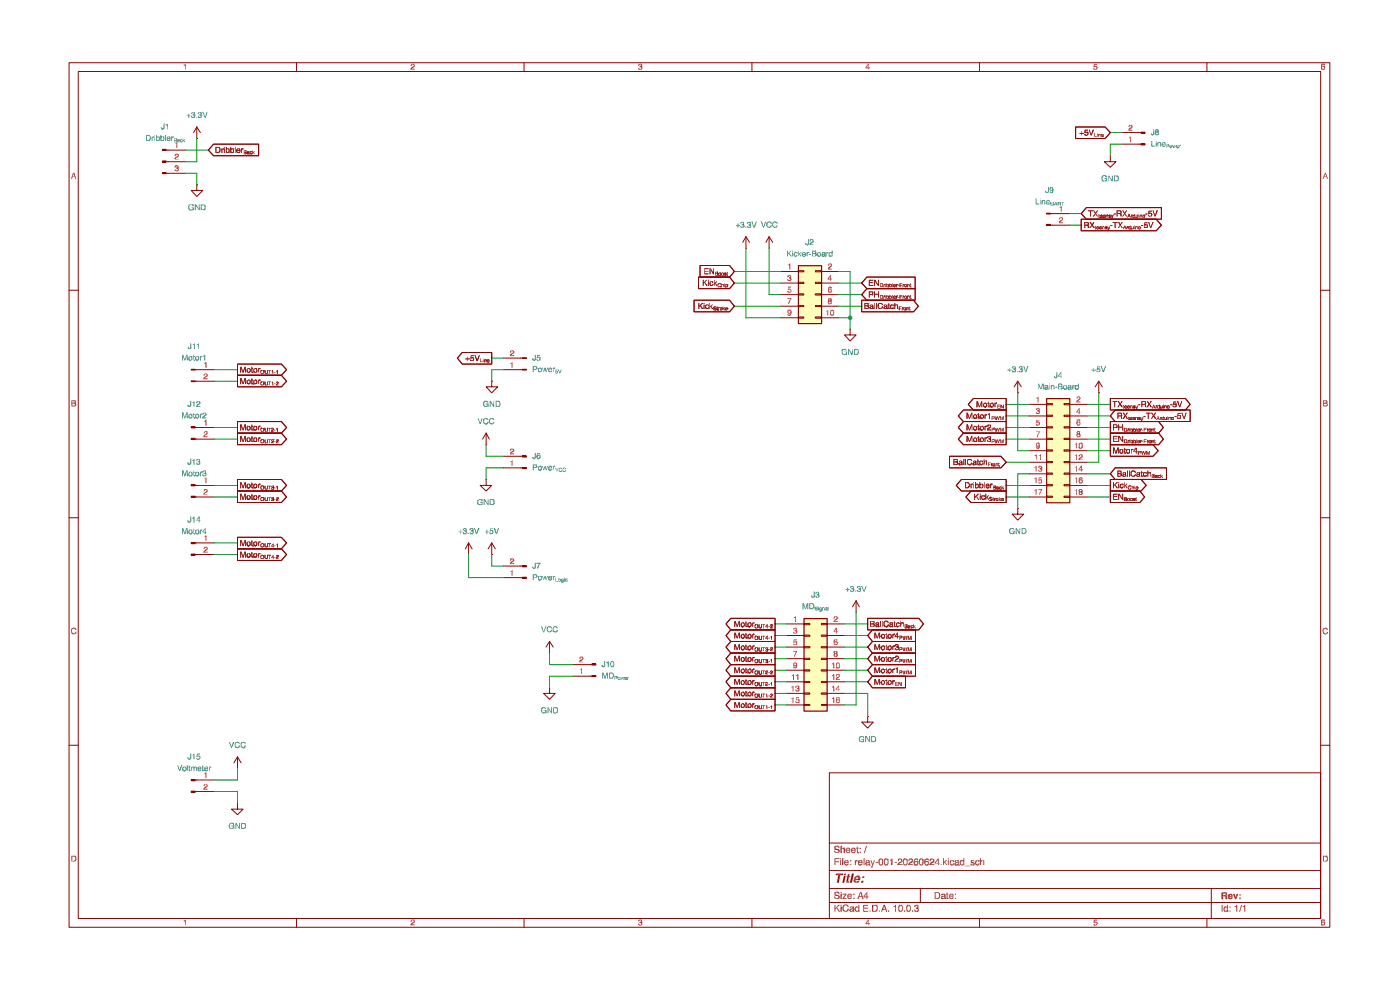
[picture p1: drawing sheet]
<svg xmlns="http://www.w3.org/2000/svg" width="297mm" height="210mm" viewBox="0 0 297 210" stroke-linecap="round" stroke-linejoin="round" font-family="sans-serif">
<path d="M14.7 13.3h267.4v183.4h-267.4zM16.6 15.2h263.6v179.6h-263.6zM62.9 13.3v1.9M111.2 13.3v1.9M159.5 13.3v1.9M207.8 13.3v1.9M256 13.3v1.9M175.9 163.9h104.3v30.9h-104.3z" fill="none" stroke="#910000" stroke-width=".21"/>
<g fill="#910000">
<path d="M39.3 13.6l.1 1.1z"/>
<path d="M39.3 13.9l.1 .8z"/>
<path d="M39 13.7l.3 .2h-.3z"/>
<path d="M39 13.7l.3 .2z"/>
<path d="M39.2 13.6l.2 1.1z"/>
<path d="M39.1 13.7l.2 .2z"/>
<path d="M39.2 13.6l.1 .3z"/>
<path d="M87.8 13.6l.1 .1z"/>
<path d="M87.9 13.7l.1 .1z"/>
<path d="M87.9 14.1l.1-.1z"/>
<path d="M87.9 14.1l-.1 .1z"/>
<path d="M87.6 14.3l.2-.1z"/>
<path d="M87.3 14.6h.7v.1z"/>
<path d="M87.1 14.7h.9z"/>
<path d="M87.1 14.6l.1-.1z"/>
<path d="M87.3 14.3l.1-.1z"/>
<path d="M87.1 14l.2-.1z"/>
<path d="M87.2 13.7l-.1 .3z"/>
<path d="M87.3 13.6l-.1 .1z"/>
<path d="M87.6 13.6l.3 .1z"/>
<path d="M87.9 13.7l.1 .3z"/>
<path d="M87.9 14.1l.1-.1-.2 .2z"/>
<path d="M87.3 14.4l-.2 .3z"/>
<path d="M87.4 14.2h.2l-.3 .2z"/>
<path d="M87.1 14l.2-.2z"/>
<path d="M87.3 13.6l-.2 .4z"/>
<path d="M87.4 13.6h.2h-.3z"/>
<path d="M87.6 13.6l.4 .4z"/>
<path d="M87.6 14.3l.4-.3z"/>
<path d="M87.1 14.7l.2-.1z"/>
<path d="M87.3 14.4l.3-.2-.5 .5z"/>
<path d="M87.1 14l.3-.2z"/>
<path d="M87.6 14.3l.4-.3-.5 .4z"/>
<path d="M87.1 14.7l.3-.2z"/>
<path d="M87.6 14.2l.1-.1-.6 .6z"/>
<path d="M87.1 14l.3-.3z"/>
<path d="M87.4 14.4l.6-.4z"/>
<path d="M87.4 14.4l-.3 .3z"/>
<path d="M87.7 14.1l-.6 .6z"/>
<path d="M87.3 13.6l.1 .1-.3 .3z"/>
<path d="M87.4 14.4l.6-.4-.9 .7z"/>
<path d="M87.3 13.6l.2 .1z"/>
<path d="M87.7 14.1l.3-.1-.9 .7z"/>
<path d="M87.7 14.1l.3-.1z"/>
<path d="M87.3 13.6h.3z"/>
<path d="M87.8 13.9l.2 .1z"/>
<path d="M87.8 13.8l.2 .2z"/>
<path d="M87.6 13.6l.1 .1z"/>
<path d="M87.6 13.6l.2 .2z"/>
<path d="M136.1 13.6l.1 .1z"/>
<path d="M136.1 14l.1-.1z"/>
<path d="M136.1 14.1v.1z"/>
<path d="M136.1 14.2h.1z"/>
<path d="M136.2 14.6l-.1 .1z"/>
<path d="M136 14.7h.1z"/>
<path d="M135.8 14.8l.2-.1z"/>
<path d="M135.6 14.7l.2 .1z"/>
<path d="M135.5 14.7h.1z"/>
<path d="M135.4 14.6l.1 .1z"/>
<path d="M135.4 14.4l.2 .1z"/>
<path d="M135.4 13.9l.2-.1z"/>
<path d="M135.4 13.8l.1-.1z"/>
<path d="M135.5 13.7l.1-.1z"/>
<path d="M135.9 13.6h.2z"/>
<path d="M136.1 13.6l.1 .3z"/>
<path d="M136.1 14.1l.1-.2z"/>
<path d="M136.1 14.1l.1 .1z"/>
<path d="M136 14.7l.2-.1z"/>
<path d="M135.6 14.7h.4z"/>
<path d="M135.4 14.6l.2 .1z"/>
<path d="M135.4 14.4l.2 .1-.2 .1z"/>
<path d="M135.7 14.1l.1 .1z"/>
<path d="M135.5 13.7l.1-.1-.2 .3z"/>
<path d="M135.6 13.6h.3h-.3z"/>
<path d="M135.9 13.6h.2l.1 .3z"/>
<path d="M136.1 14.1l.1 .1v.4z"/>
<path d="M135.6 14.7l.6-.1z"/>
<path d="M135.4 14.6l.2-.1v.2z"/>
<path d="M135.7 14.1l.2 .1z"/>
<path d="M135.4 13.9l.2-.2z"/>
<path d="M135.6 14.5v.2z"/>
<path d="M135.7 14.1l.3 .1z"/>
<path d="M135.6 13.6v.1l-.2 .2z"/>
<path d="M135.6 14.6v.1z"/>
<path d="M135.6 13.6l.1 .1z"/>
<path d="M135.8 14.1l.3 .1z"/>
<path d="M135.6 14.7h.2z"/>
<path d="M135.6 14.7h.3z"/>
<path d="M135.9 14.1l.2 .1z"/>
<path d="M135.6 13.6h.3z"/>
<path d="M136 14.1l.1 .2z"/>
<path d="M135.9 14.7l.3-.1z"/>
<path d="M136 14l.1 .3z"/>
<path d="M135.9 13.6l.1 .1z"/>
<path d="M136 14.6h.2z"/>
<path d="M135.9 13.6l.3 .3z"/>
<path d="M136.1 14.5l.1 .1z"/>
<path d="M136 13.7l.2 .2z"/>
<path d="M136.1 14.4l.1 .2z"/>
<path d="M136.1 13.8l.1 .1z"/>
<path d="M136.1 14.3l.1 .3z"/>
<path d="M136.1 14.1l.1 .5z"/>
<path d="M136 14l.2-.1z"/>
<path d="M136 14l.2-.1-.1 .2z"/>
<path d="M184.2 13.6l.1 .7z"/>
<path d="M184.3 14.3h.3v.2z"/>
<path d="M184.3 14.5l-.1 .2z"/>
<path d="M183.6 14.3l.6 .2h-.6z"/>
<path d="M184.2 13.6l-.6 .7z"/>
<path d="M184.3 14.3l.3 .2h-.3z"/>
<path d="M184.2 14.5v.2z"/>
<path d="M183.6 14.3l.6 .2z"/>
<path d="M183.6 14.3l.6-.6-.4 .6z"/>
<path d="M184.2 13.6l.1 .9z"/>
<path d="M183.8 14.3l.5 .2z"/>
<path d="M183.8 14.3h.4l.1 .2z"/>
<path d="M232.1 13.6h.7v.1z"/>
<path d="M232.6 14l.1 .1z"/>
<path d="M232.7 14.1l.1 .1z"/>
<path d="M232.8 14.2v.1z"/>
<path d="M232.8 14.3v.2z"/>
<path d="M232.8 14.5l-.1 .2z"/>
<path d="M232.6 14.7h.1z"/>
<path d="M232.2 14.7h.2z"/>
<path d="M232.1 14.7h.1z"/>
<path d="M232 14.6l.1 .1z"/>
<path d="M232 14.4v.2z"/>
<path d="M232 14.2h.2z"/>
<path d="M232.1 13.6l.7 .1h-.6z"/>
<path d="M232.2 14.1l.2-.1z"/>
<path d="M232.4 14l.3 .1z"/>
<path d="M232.7 14.1l.1 .2z"/>
<path d="M232.8 14.3l-.1 .4z"/>
<path d="M232.4 14.7h.3z"/>
<path d="M232 14.6l.2 .1z"/>
<path d="M232.1 14.4l.1 .1-.2 .1z"/>
<path d="M232.1 13.6l.1 .1-.2 .5z"/>
<path d="M232.2 14.1h.5z"/>
<path d="M232.7 14.1l.1 .2-.1 .4z"/>
<path d="M232.2 14.7h.5z"/>
<path d="M232 14.6l.2-.1v.2z"/>
<path d="M232 14.2h.3z"/>
<path d="M232.2 13.7l-.2 .5z"/>
<path d="M232 14.2l.2-.1 .1 .1z"/>
<path d="M232.2 14.1l.1 .1z"/>
<path d="M232.2 14.6v.1z"/>
<path d="M232.2 14.1l.2 .1z"/>
<path d="M232.2 14.7h.1z"/>
<path d="M232.4 14.2l.3-.1z"/>
<path d="M232.5 14.2l.2-.1z"/>
<path d="M232.6 14.2l.1-.1z"/>
<path d="M232.7 14.1l-.1 .1z"/>
<path d="M232.5 14.6l.2 .1z"/>
<path d="M232.7 14.1v.2z"/>
<path d="M232.6 14.5l.1 .2z"/>
<path d="M232.6 14.5l.1-.1v.3z"/>
<path d="M280.9 13.6l.1 .1z"/>
<path d="M281 13.7l.1 .1z"/>
<path d="M280.9 14l.1 .2z"/>
<path d="M281 14.2h.1z"/>
<path d="M281.1 14.4l-.1 .2z"/>
<path d="M281 14.6l-.1 .1z"/>
<path d="M280.6 14.7h.2z"/>
<path d="M280.3 14.6l.1 .1z"/>
<path d="M280.3 14.5v.1z"/>
<path d="M280.3 14.4h.1z"/>
<path d="M280.3 14.4l.1-.1z"/>
<path d="M280.3 13.7v.2z"/>
<path d="M280.4 13.6l-.1 .1z"/>
<path d="M280.9 13.6l.2 .2z"/>
<path d="M280.8 13.7l.3 .1z"/>
<path d="M280.6 14l-.2 .2z"/>
<path d="M280.9 14l.2 .2z"/>
<path d="M281.1 14.2l-.1 .4z"/>
<path d="M280.8 14.7l.2-.1z"/>
<path d="M280.3 14.5l.1 .2z"/>
<path d="M280.3 14.5l.1-.1z"/>
<path d="M280.4 14.2l-.1 .2z"/>
<path d="M280.4 13.6l-.1 .3z"/>
<path d="M280.9 13.6l.2 .2-.3-.1z"/>
<path d="M280.6 14h.3l-.5 .2z"/>
<path d="M280.9 14l.2 .2-.1 .4z"/>
<path d="M280.4 14.7l.6-.1z"/>
<path d="M280.3 14.5h.1v.2z"/>
<path d="M280.3 14.4l.2-.2z"/>
<path d="M280.4 13.6l-.1 .8z"/>
<path d="M280.9 13.6l-.1 .1z"/>
<path d="M280.5 14.2l-.2 .2z"/>
<path d="M280.8 13.6h.1l-.1 .1z"/>
<path d="M280.4 14.5v.2z"/>
<path d="M280.8 13.6h.1z"/>
<path d="M280.5 14.6l-.1 .1z"/>
<path d="M280.4 13.6h.5z"/>
<path d="M280.5 14.6l.1 .1h-.2z"/>
<path d="M280.4 13.6h.4z"/>
<path d="M280.4 14.7h.2z"/>
<path d="M280.4 13.6h.3z"/>
<path d="M280.4 14.7h.3z"/>
<path d="M280.4 13.6h.3l-.1 .1z"/>
<path d="M280.4 14.7h.4z"/>
<path d="M280.4 13.6l.2 .1z"/>
<path d="M280.4 13.6l.1 .2z"/>
<path d="M280.4 13.8l-.1 .6z"/>
<path d="M280.9 14.5l.1 .1h-.2z"/>
<path d="M280.4 13.9l-.1 .5z"/>
<path d="M280.9 14.4l.1 .2z"/>
<path d="M280.4 14l-.1 .4z"/>
<path d="M280.9 14l.1 .6z"/>
<path d="M280.4 14.2l.3-.1z"/>
<path d="M280.9 14v.2z"/>
<path d="M280.4 14.2l.5-.2z"/>
<path d="M280.9 14l-.1 .2z"/>
<path d="M280.7 14.1l.2-.1-.1 .2z"/>
<path d="M280.8 14.2l.1-.2z"/>
</g>
<path d="M62.9 194.8v1.9M111.2 194.8v1.9M159.5 194.8v1.9M207.8 194.8v1.9M256 194.8v1.9" fill="none" stroke="#910000" stroke-width=".21"/>
<g fill="#910000">
<path d="M39.3 195.1l.1 1.2z"/>
<path d="M39.3 195.4l.1 .9z"/>
<path d="M39 195.3l.3 .1z"/>
<path d="M39 195.3l.3 .1-.3-.1z"/>
<path d="M39.3 195.2l.1 1.1z"/>
<path d="M39.2 195.3l.2 1z"/>
<path d="M39.1 195.3l.2 .1z"/>
<path d="M39.2 195.3l.1 .1z"/>
<path d="M87.8 195.1l.1 .2z"/>
<path d="M87.9 195.3h.1z"/>
<path d="M87.9 195.6l.1-.1z"/>
<path d="M87.9 195.6l-.1 .2z"/>
<path d="M87.6 195.8h.2z"/>
<path d="M87.3 196.1h.7v.2z"/>
<path d="M87.1 196.2l.9 .1z"/>
<path d="M87.1 196.1l.1-.1z"/>
<path d="M87.3 195.8h.1z"/>
<path d="M87.1 195.5l.2-.1z"/>
<path d="M87.1 195.4l.1-.1z"/>
<path d="M87.3 195.2l-.1 .1z"/>
<path d="M87.6 195.1l.3 .2z"/>
<path d="M87.9 195.3l.1 .2z"/>
<path d="M87.9 195.6l.1-.1-.2 .3z"/>
<path d="M87.3 195.9l-.2 .3z"/>
<path d="M87.4 195.8l.2-.1-.3 .2z"/>
<path d="M87.3 195.3l-.2 .2z"/>
<path d="M87.3 195.2l-.2 .3z"/>
<path d="M87.3 195.2l.3-.1z"/>
<path d="M87.6 195.1l.4 .4z"/>
<path d="M87.6 195.8l.4-.3z"/>
<path d="M87.1 196.2l.2-.1z"/>
<path d="M87.3 195.9l.3-.2-.5 .5z"/>
<path d="M87.6 195.8l.4-.3-.5 .4z"/>
<path d="M87.1 196.2l.3-.2z"/>
<path d="M87.6 195.7l.1-.1-.6 .6z"/>
<path d="M87.4 195.3l-.3 .2z"/>
<path d="M87.4 195.9l.6-.4z"/>
<path d="M87.1 196.2l.3-.3z"/>
<path d="M87.1 196.2l.6-.6z"/>
<path d="M87.3 195.2l.1 .1-.3 .2z"/>
<path d="M87.1 196.2l.9-.7z"/>
<path d="M87.3 195.2l.2 .1z"/>
<path d="M87.8 195.5h.2l-.3 .1z"/>
<path d="M87.8 195.4l.2 .1z"/>
<path d="M87.6 195.2v-.1z"/>
<path d="M87.8 195.3l.2 .2z"/>
<path d="M87.6 195.1l.1 .2z"/>
<path d="M87.6 195.1l.2 .2z"/>
<path d="M136.1 195.1v.1z"/>
<path d="M136.1 195.2l.1 .1z"/>
<path d="M136.1 195.5l.1-.1z"/>
<path d="M136.1 195.6v.1z"/>
<path d="M136.1 195.7l.1 .1z"/>
<path d="M136.1 196.2l.1-.1z"/>
<path d="M136 196.3l.1-.1z"/>
<path d="M135.9 196.3l-.1 .1z"/>
<path d="M135.6 196.3l.2 .1z"/>
<path d="M135.5 196.2l.1 .1z"/>
<path d="M135.4 196.1l.1 .1z"/>
<path d="M135.4 195.9l.2 .1z"/>
<path d="M135.4 195.3h.1z"/>
<path d="M135.6 195.2l-.1 .1z"/>
<path d="M135.9 195.1l.2 .1z"/>
<path d="M136.1 195.2l.1 .2z"/>
<path d="M136.1 195.6l.1-.2z"/>
<path d="M136.1 195.6l.1 .2z"/>
<path d="M136 196.3l.2-.2z"/>
<path d="M135.6 196.3h.4z"/>
<path d="M135.4 196.1l.2 .2z"/>
<path d="M135.4 195.9l.2 .1-.2 .1z"/>
<path d="M135.7 195.6l.1 .1z"/>
<path d="M135.4 195.4l.2-.1z"/>
<path d="M135.6 195.2l-.2 .2z"/>
<path d="M135.6 195.1h.3l-.3 .1z"/>
<path d="M135.9 195.1l.2 .1 .1 .2z"/>
<path d="M136.1 195.6l.1 .2v.3z"/>
<path d="M135.6 196.3l.6-.2z"/>
<path d="M135.4 196.1l.2-.1v.3z"/>
<path d="M135.7 195.6l.2 .2z"/>
<path d="M135.6 196v.3z"/>
<path d="M135.7 195.6l.3 .2z"/>
<path d="M135.6 195.2v.1l-.2 .1z"/>
<path d="M135.6 196.1v.2z"/>
<path d="M135.6 195.2l.1 .1z"/>
<path d="M135.8 195.6l.3 .2z"/>
<path d="M135.6 196.3l.2-.1z"/>
<path d="M135.6 196.3l.3-.1z"/>
<path d="M135.9 195.6l.2 .2z"/>
<path d="M135.6 195.2l.3-.1z"/>
<path d="M136 195.6l.1 .2z"/>
<path d="M135.9 196.2l.3-.1z"/>
<path d="M136 195.5l.1 .3z"/>
<path d="M135.9 195.1l.1 .2z"/>
<path d="M136 196.1h.2z"/>
<path d="M135.9 195.1l.3 .3z"/>
<path d="M136.1 196l.1 .1z"/>
<path d="M136 195.3l.2 .1z"/>
<path d="M136.1 195.9l.1 .2z"/>
<path d="M136.1 195.3l.1 .1z"/>
<path d="M136.1 195.8l.1 .3z"/>
<path d="M136.1 195.6l.1 .5z"/>
<path d="M136.1 195.4h.1l-.2 .1z"/>
<path d="M136 195.5l.2-.1-.1 .2z"/>
<path d="M184.2 195.1l.1 .7z"/>
<path d="M184.3 195.8h.3v.2z"/>
<path d="M184.3 196l-.1 .3z"/>
<path d="M183.6 195.8l.6 .2h-.6z"/>
<path d="M184.2 195.1l-.6 .7z"/>
<path d="M184.3 195.8l.3 .2h-.3z"/>
<path d="M184.2 196v.3z"/>
<path d="M183.6 195.8l.6 .2z"/>
<path d="M184.2 195.3l-.4 .5h-.2z"/>
<path d="M184.2 195.1l.1 .9z"/>
<path d="M183.8 195.8l.5 .2z"/>
<path d="M183.8 195.8h.4l.1 .2z"/>
<path d="M232.1 195.1h.7v.2z"/>
<path d="M232.6 195.5l.1 .1z"/>
<path d="M232.7 195.6l.1 .2z"/>
<path d="M232.8 195.8v.2z"/>
<path d="M232.8 196l-.1 .2z"/>
<path d="M232.6 196.3l.1-.1z"/>
<path d="M232.2 196.4l.2-.1z"/>
<path d="M232.2 196.3v.1z"/>
<path d="M232.1 196.2l.1 .1z"/>
<path d="M232 196.1l.1 .1z"/>
<path d="M232 195.8l.2-.1z"/>
<path d="M232.1 195.1l.7 .2h-.6z"/>
<path d="M232.2 195.5h.2l-.2 .1z"/>
<path d="M232.4 195.5l.3 .1z"/>
<path d="M232.8 195.8l-.1 .4z"/>
<path d="M232.4 196.3l.3-.1z"/>
<path d="M232.2 196.3h.2z"/>
<path d="M232 196.1l.2 .2z"/>
<path d="M232.1 196l-.1 .1z"/>
<path d="M232.1 195.1l.1 .2-.2 .5z"/>
<path d="M232.2 195.6h.5z"/>
<path d="M232.7 195.6l.1 .2-.1 .4z"/>
<path d="M232.2 196.3l.5-.1z"/>
<path d="M232 196.1l.2-.1v.3z"/>
<path d="M232 195.8l.3-.1z"/>
<path d="M232.2 195.3l-.2 .5z"/>
<path d="M232 195.8l.2-.2 .1 .1z"/>
<path d="M232.2 195.6l.1 .1z"/>
<path d="M232.2 196.1v.2z"/>
<path d="M232.2 195.6l.2 .1z"/>
<path d="M232.2 196.2v.1z"/>
<path d="M232.2 196.3l.1-.1z"/>
<path d="M232.4 195.7l.3-.1z"/>
<path d="M232.5 195.7l.2-.1z"/>
<path d="M232.6 195.7l.1-.1z"/>
<path d="M232.7 195.6l-.1 .2z"/>
<path d="M232.5 196.1l.2 .1z"/>
<path d="M232.7 195.6v.2z"/>
<path d="M232.6 196l.1 .2z"/>
<path d="M232.6 196l.1-.1v.3z"/>
<path d="M280.9 195.1l.1 .2z"/>
<path d="M281 195.3h.1z"/>
<path d="M280.9 195.5l.1 .2z"/>
<path d="M281 195.7l.1 .1z"/>
<path d="M281.1 195.9l-.1 .2z"/>
<path d="M281 196.1l-.1 .2z"/>
<path d="M280.6 196.3h.2z"/>
<path d="M280.3 196.1l.1 .2z"/>
<path d="M280.3 196v.1z"/>
<path d="M280.3 195.9h.1z"/>
<path d="M280.3 195.9l.1-.1z"/>
<path d="M280.3 195.3v.1z"/>
<path d="M280.4 195.1l-.1 .2z"/>
<path d="M280.9 195.1l.2 .2z"/>
<path d="M280.8 195.3h.3z"/>
<path d="M280.6 195.5l-.2 .2z"/>
<path d="M280.9 195.5l.2 .3z"/>
<path d="M281.1 195.8l-.1 .3z"/>
<path d="M280.8 196.3l.2-.2z"/>
<path d="M280.3 196l.1 .3z"/>
<path d="M280.3 196l.1-.1z"/>
<path d="M280.4 195.8l-.1 .1z"/>
<path d="M280.4 195.1l-.1 .3z"/>
<path d="M280.9 195.1l.2 .2h-.3z"/>
<path d="M280.6 195.5h.3l-.5 .2z"/>
<path d="M280.9 195.5l.2 .3-.1 .3z"/>
<path d="M280.4 196.3l.6-.2z"/>
<path d="M280.3 196h.1v.3z"/>
<path d="M280.4 195.1l-.1 .8z"/>
<path d="M280.9 195.1l-.1 .2z"/>
<path d="M280.5 195.7l-.2 .2z"/>
<path d="M280.8 195.2l.1-.1-.1 .2z"/>
<path d="M280.4 196v.3z"/>
<path d="M280.8 195.2l.1-.1z"/>
<path d="M280.5 196.1l-.1 .2z"/>
<path d="M280.4 195.1h.5z"/>
<path d="M280.5 196.1l.1 .1-.2 .1z"/>
<path d="M280.4 195.1l.4 .1z"/>
<path d="M280.4 196.3l.2-.1z"/>
<path d="M280.4 195.1l.3 .1z"/>
<path d="M280.4 196.3l.3-.1z"/>
<path d="M280.4 195.1l.3 .1-.1 .1z"/>
<path d="M280.4 196.3l.4-.1z"/>
<path d="M280.4 195.1l.2 .2z"/>
<path d="M280.4 195.1l.1 .2z"/>
<path d="M280.8 196.2l.2-.1z"/>
<path d="M280.4 195.3l-.1 .6z"/>
<path d="M280.9 196l.1 .1h-.2z"/>
<path d="M280.4 195.4l-.1 .5z"/>
<path d="M280.9 195.9l.1 .2z"/>
<path d="M280.4 195.5l-.1 .4z"/>
<path d="M280.4 195.7l-.1 .2z"/>
<path d="M280.9 195.5l.1 .6z"/>
<path d="M280.9 195.5l-.1 .3z"/>
<path d="M280.4 195.7l.5-.2z"/>
<path d="M280.7 195.7l.2-.2z"/>
<path d="M280.8 195.7l.1-.2z"/>
</g>
<path d="M14.7 61.6h1.9M14.7 109.8h1.9M14.7 158.1h1.9" fill="none" stroke="#910000" stroke-width=".21"/>
<g fill="#910000">
<path d="M15.5 36.7h.3l.4 1.2z"/>
<path d="M15.8 37.5l.4 .4h-.2z"/>
<path d="M15.4 37.5l-.2 .4h-.1z"/>
<path d="M15.2 37.4h.2l-.3 .5z"/>
<path d="M15.6 36.8l-.2 .6h-.2z"/>
<path d="M15.4 37.4l-.3 .5z"/>
<path d="M15.5 36.7l.1 .1-.4 .6z"/>
<path d="M15.4 37.4l.4 .1z"/>
<path d="M15.5 36.7l.7 1.2z"/>
<path d="M15.6 36.8l.6 1.1z"/>
<path d="M15.8 37.4l.4 .5z"/>
<path d="M15.8 84.9l.1 .1z"/>
<path d="M15.9 85l.1 .1z"/>
<path d="M16 85.1l.1 .1z"/>
<path d="M16.1 85.4h-.1z"/>
<path d="M15.9 85.5l.1-.1z"/>
<path d="M15.9 85.5l.2 .1z"/>
<path d="M16.1 85.7l.1 .2z"/>
<path d="M16.2 85.9h-.1z"/>
<path d="M16.1 85.9l-.1 .2z"/>
<path d="M15.2 86l.5 .2h-.5z"/>
<path d="M15.2 85.4h.1l-.1 .6z"/>
<path d="M15.3 85.1v.3h-.1z"/>
<path d="M15.2 84.9l.7 .1z"/>
<path d="M15.9 85l.2 .2z"/>
<path d="M16.1 85.2l-.1 .2z"/>
<path d="M15.9 85.5l.2 .2z"/>
<path d="M16.1 85.7v.2z"/>
<path d="M16.1 85.9l-.2 .3z"/>
<path d="M15.2 86l.7 .2z"/>
<path d="M15.2 84.9l.1 .2-.1 .3z"/>
<path d="M15.9 85l.2 .2-.1 .2z"/>
<path d="M15.9 85.5l.2 .4z"/>
<path d="M15.3 85.6v.4h-.1z"/>
<path d="M15.2 84.9l.5 .2h-.4z"/>
<path d="M15.9 85v.5z"/>
<path d="M15.3 86l.6 .2z"/>
<path d="M15.3 85.4l-.1 .6z"/>
<path d="M15.2 84.9l.6 .2z"/>
<path d="M15.7 86l.2 .2z"/>
<path d="M15.3 85.4l.4 .2h-.4z"/>
<path d="M15.8 86l.3-.1-.2 .3z"/>
<path d="M15.3 85.4l.5 .2z"/>
<path d="M15.8 85.1l.1-.1z"/>
<path d="M15.8 86l.3-.1z"/>
<path d="M15.3 85.4h.4l.1 .2z"/>
<path d="M15.9 85.9h.2z"/>
<path d="M15.7 85.4l.2 .3z"/>
<path d="M15.9 85l-.1 .2z"/>
<path d="M15.8 85.4l.1 .3z"/>
<path d="M15.9 85.8l.2 .1z"/>
<path d="M15.9 85.4v.1z"/>
<path d="M15.8 133.2l.1 .1z"/>
<path d="M15.9 133.3l.2 .1z"/>
<path d="M16.1 133.4l.1 .1z"/>
<path d="M16 133.6l.2-.1z"/>
<path d="M16 134h.2z"/>
<path d="M16.2 134l-.1 .2z"/>
<path d="M16.1 134.2l-.1 .2z"/>
<path d="M16 134.4l-.1 .1z"/>
<path d="M15.8 134.5h.1z"/>
<path d="M15.3 134.5h.2z"/>
<path d="M15.2 134.3l.1 .2z"/>
<path d="M15.2 134.2v.1z"/>
<path d="M15.1 134l.1 .2z"/>
<path d="M15.1 133.6l.1-.1z"/>
<path d="M15.4 133.2l-.1 .1z"/>
<path d="M15.5 133.2l.4 .1z"/>
<path d="M15.9 133.3l.3 .2z"/>
<path d="M16 133.5h.2z"/>
<path d="M16 134.1l.2-.1z"/>
<path d="M16.2 134l-.2 .4z"/>
<path d="M15.8 134.5l.2-.1z"/>
<path d="M15.3 134.5h.5z"/>
<path d="M15.2 134.2l.1 .3z"/>
<path d="M15.1 133.7l.1 .5z"/>
<path d="M15.2 133.4l-.1 .3z"/>
<path d="M15.3 133.3l.2-.1-.3 .2z"/>
<path d="M15.5 133.2l.4 .1 .3 .2z"/>
<path d="M15.9 133.4l.3 .1z"/>
<path d="M15.9 134.2l.3-.2z"/>
<path d="M16.2 134l-.4 .5z"/>
<path d="M15.2 134.2l.6 .3h-.5z"/>
<path d="M15.2 133.4v.8l-.1-.5z"/>
<path d="M15.8 133.4l.4 .1z"/>
<path d="M15.5 133.2l.7 .3z"/>
<path d="M15.8 134.3v.2z"/>
<path d="M15.5 133.2l.3 .2z"/>
<path d="M15.8 134.4v-.1v.2z"/>
<path d="M15.7 134.4l.1 .1z"/>
<path d="M15.5 133.2l.2 .2z"/>
<path d="M15.6 134.4l.2 .1z"/>
<path d="M15.2 133.4l.3-.2 .1 .2z"/>
<path d="M15.5 134.4l.3 .1z"/>
<path d="M15.4 134.3l.4 .2z"/>
<path d="M15.2 133.4h.3z"/>
<path d="M15.2 134.2l.6 .3z"/>
<path d="M15.2 133.4h.2z"/>
<path d="M15.2 134.2l.2 .1z"/>
<path d="M15.2 133.4l.1 .1z"/>
<path d="M15.2 133.4v.2z"/>
<path d="M15.2 134.2l.1-.1z"/>
<path d="M15.2 133.4v.8z"/>
<path d="M15.2 134l.1 .1-.1 .1z"/>
<path d="M15.2 133.6v.6z"/>
<path d="M15.2 134v.2z"/>
<path d="M15.2 133.7v.5z"/>
<path d="M15.2 133.9v.3z"/>
<path d="M15.9 181.5l.1 .2z"/>
<path d="M16 181.7l.2 .2z"/>
<path d="M16 182.6l.2-.2z"/>
<path d="M16 182.6l-.1 .1z"/>
<path d="M15.2 182.6h.1z"/>
<path d="M15.3 181.6v1h-.1z"/>
<path d="M15.9 181.5l.3 .4z"/>
<path d="M16 182.6l.2-.2-.3 .3z"/>
<path d="M15.2 182.7l.4-.1z"/>
<path d="M15.2 181.5l.1 .1-.1 1z"/>
<path d="M15.9 181.5l.3 .4v.5z"/>
<path d="M15.2 182.7h.7z"/>
<path d="M15.2 181.5l.4 .1z"/>
<path d="M15.6 182.6l.3 .1z"/>
<path d="M15.2 181.5l.5 .1z"/>
<path d="M15.8 182.6l.1 .1-.2-.1z"/>
<path d="M15.2 181.5l.6 .2z"/>
<path d="M15.8 182.6l.1 .1z"/>
<path d="M15.2 181.5h.7l-.1 .2z"/>
<path d="M15.8 182.6l.4-.2-.3 .3z"/>
<path d="M15.8 181.7l.1-.2z"/>
<path d="M15.8 182.6l.4-.2z"/>
<path d="M15.9 181.5l-.1 .2z"/>
<path d="M15.9 181.5v.3z"/>
<path d="M15.9 182.4h.3z"/>
<path d="M15.9 181.5l.1 .5z"/>
<path d="M16 182.3l.2 .1h-.3z"/>
<path d="M16 182.2l.2 .2z"/>
<path d="M15.9 181.5l.3 .9z"/>
<path d="M16 182.1l.2 .3z"/>
<path d="M16 182l.2 .4z"/>
</g>
<path d="M280.2 61.6h1.9M280.2 109.8h1.9M280.2 158.1h1.9" fill="none" stroke="#910000" stroke-width=".21"/>
<g fill="#910000">
<path d="M281.1 36.7h.2l.4 1.2z"/>
<path d="M281.4 37.5l.3 .4h-.2z"/>
<path d="M280.9 37.5l-.1 .4h-.2z"/>
<path d="M280.8 37.4h.1l-.3 .5z"/>
<path d="M281.2 36.8l-.3 .6h-.1z"/>
<path d="M280.9 37.4l-.3 .5z"/>
<path d="M281.1 36.7l.1 .1-.4 .6z"/>
<path d="M280.9 37.4l.5 .1z"/>
<path d="M281.1 36.7l.6 1.2z"/>
<path d="M281.2 36.8l.5 1.1z"/>
<path d="M281.4 37.4l.3 .5z"/>
<path d="M281.4 84.9v.1z"/>
<path d="M281.4 85l.1 .1z"/>
<path d="M281.5 85.1l.1 .1z"/>
<path d="M281.6 85.4h-.1z"/>
<path d="M281.5 85.4l-.1 .1z"/>
<path d="M281.4 85.5l.2 .1z"/>
<path d="M281.6 85.7l.1 .2z"/>
<path d="M281.7 85.9h-.1z"/>
<path d="M281.6 85.9l-.1 .2z"/>
<path d="M280.7 86l.5 .2h-.5z"/>
<path d="M280.7 85.4h.1l-.1 .6z"/>
<path d="M280.8 85.1v.3h-.1z"/>
<path d="M280.7 84.9l.7 .1z"/>
<path d="M281.4 85l.2 .2z"/>
<path d="M281.6 85.2l-.1 .2z"/>
<path d="M281.4 85.5l.2 .2z"/>
<path d="M281.6 85.7v.2z"/>
<path d="M281.6 85.9l-.2 .3z"/>
<path d="M280.7 86l.7 .2z"/>
<path d="M280.7 84.9l.1 .2-.1 .3z"/>
<path d="M281.4 85l.2 .2-.1 .2z"/>
<path d="M281.4 85.5l.2 .4z"/>
<path d="M280.8 85.6v.4h-.1z"/>
<path d="M280.7 84.9l.5 .2h-.4z"/>
<path d="M281.4 85v.5z"/>
<path d="M280.8 86l.6 .2z"/>
<path d="M280.8 85.4l-.1 .6z"/>
<path d="M280.7 84.9l.6 .2z"/>
<path d="M281.2 86l.2 .2z"/>
<path d="M280.8 85.4l.4 .2h-.4z"/>
<path d="M281.3 86l.3-.1-.2 .3z"/>
<path d="M280.8 85.4l.5 .2z"/>
<path d="M281.3 85.1l.1-.1z"/>
<path d="M281.3 86l.3-.1z"/>
<path d="M280.8 85.4l.6 .2z"/>
<path d="M281.4 85.1v-.1z"/>
<path d="M281.4 86l.2-.1z"/>
<path d="M280.8 85.4h.4l.2 .2z"/>
<path d="M281.4 85.1v-.1v.2z"/>
<path d="M281.4 85.9h.2z"/>
<path d="M281.2 85.4l.2 .3z"/>
<path d="M281.5 85.9h.1h-.2z"/>
<path d="M281.3 85.4l.1 .3z"/>
<path d="M281.5 85.9h.1z"/>
<path d="M281.5 85.8l.1 .1z"/>
<path d="M281.4 85.4v.3z"/>
<path d="M281.4 85.4v.1z"/>
<path d="M281.4 85.5l.1 .3z"/>
<path d="M281.3 133.2l.1 .1z"/>
<path d="M281.4 133.3l.2 .1z"/>
<path d="M281.6 133.4l.1 .1z"/>
<path d="M281.5 133.6l.2-.1z"/>
<path d="M281.5 134h.2z"/>
<path d="M281.7 134.2l-.2 .2z"/>
<path d="M281.5 134.4l-.1 .1z"/>
<path d="M281.3 134.5h.1z"/>
<path d="M280.8 134.5h.2z"/>
<path d="M280.8 134.3v.2z"/>
<path d="M280.7 134.2l.1 .1z"/>
<path d="M280.6 134l.1 .2z"/>
<path d="M280.7 133.5l-.1 .2z"/>
<path d="M280.7 133.4h.1z"/>
<path d="M280.8 133.4v-.1z"/>
<path d="M280.9 133.2h.2l-.3 .1z"/>
<path d="M281.1 133.2l.3 .1z"/>
<path d="M281.4 133.3l.3 .2z"/>
<path d="M281.5 133.5h.2z"/>
<path d="M281.5 134.1l.2-.1z"/>
<path d="M281.7 134l-.2 .4z"/>
<path d="M281.3 134.5l.2-.1z"/>
<path d="M280.8 134.5h.5z"/>
<path d="M280.7 134.2l.1 .3z"/>
<path d="M280.6 133.7l.1 .5z"/>
<path d="M280.8 133.4l-.2 .3z"/>
<path d="M280.8 133.4l.3-.2z"/>
<path d="M281.1 133.2l.6 .3z"/>
<path d="M281.4 133.4l.3 .1z"/>
<path d="M281.4 134.2l.3-.2z"/>
<path d="M281.7 134l-.4 .5z"/>
<path d="M280.7 134.2l.6 .3h-.5z"/>
<path d="M280.8 133.4l-.1 .8-.1-.5z"/>
<path d="M281.4 134.3l-.1 .2z"/>
<path d="M281.1 133.2l.3 .2z"/>
<path d="M281.3 134.4v.1z"/>
<path d="M281.1 133.2l.2 .2z"/>
<path d="M281.2 134.4l.1 .1z"/>
<path d="M281.1 133.2l.1 .2z"/>
<path d="M281.1 134.4l.2 .1z"/>
<path d="M280.8 133.4l.3-.2v.2z"/>
<path d="M281 134.4l.3 .1z"/>
<path d="M280.9 134.3l.4 .2z"/>
<path d="M280.8 133.4h.2z"/>
<path d="M280.7 134.2l.6 .3z"/>
<path d="M280.8 133.4h.1z"/>
<path d="M280.7 134.2l.2 .1z"/>
<path d="M280.8 133.4v.1z"/>
<path d="M280.8 133.4v.2z"/>
<path d="M280.7 134.2l.1-.1z"/>
<path d="M280.8 133.4l-.1 .8z"/>
<path d="M280.8 134v.1l-.1 .1z"/>
<path d="M280.8 133.6l-.1 .6z"/>
<path d="M280.8 134l-.1 .2z"/>
<path d="M280.8 133.7l-.1 .5z"/>
<path d="M280.8 133.9l-.1 .3z"/>
<path d="M281.4 181.5l.2 .2z"/>
<path d="M281.6 181.7l.1 .2z"/>
<path d="M281.7 182.4l-.1 .2z"/>
<path d="M281.6 182.6l-.2 .1z"/>
<path d="M280.7 182.6h.1z"/>
<path d="M280.8 181.6v1h-.1z"/>
<path d="M281.4 181.5l.3 .4z"/>
<path d="M281.7 182.4l-.3 .3z"/>
<path d="M280.7 182.7l.4-.1z"/>
<path d="M280.7 181.5l.1 .1-.1 1z"/>
<path d="M281.4 181.5l.3 .4v.5z"/>
<path d="M280.7 182.7h.7z"/>
<path d="M280.7 181.5l.4 .1z"/>
<path d="M281.1 182.6l.3 .1z"/>
<path d="M280.7 181.5l.5 .1z"/>
<path d="M281.3 182.6l.1 .1-.2-.1z"/>
<path d="M280.7 181.5l.6 .2z"/>
<path d="M281.3 182.6l.1 .1z"/>
<path d="M280.7 181.5h.7l-.1 .2z"/>
<path d="M281.4 182.6l.3-.2-.3 .3z"/>
<path d="M281.3 181.7l.1-.2z"/>
<path d="M281.4 182.6l.3-.2z"/>
<path d="M281.4 181.5v.2z"/>
<path d="M281.4 182.5l.3-.1-.3 .2z"/>
<path d="M281.4 181.5v.3z"/>
<path d="M281.4 182.4h.3z"/>
<path d="M281.4 181.5l.1 .5z"/>
<path d="M281.5 182.3l.2 .1z"/>
<path d="M281.5 182.2l.2 .2z"/>
<path d="M281.4 181.5l.3 .9z"/>
<path d="M281.5 182.1l.2 .3z"/>
<path d="M281.5 182l.2 .4z"/>
<path d="M199 189.2l.1 .1z"/>
<path d="M199.1 189.3l.2 .1z"/>
<path d="M199.3 189.4l.1 .3z"/>
<path d="M199.4 189.7l.1 .2z"/>
<path d="M199.5 189.9l-.1 .3z"/>
<path d="M199.4 190.2l-.1 .2z"/>
<path d="M199.1 190.6l.2-.2z"/>
<path d="M199.1 190.6l-.1 .1z"/>
<path d="M198.3 190.5h.2l-.2 .2z"/>
<path d="M198.5 189.4v1.1h-.2z"/>
<path d="M198.3 189.2l.8 .1z"/>
<path d="M199.1 189.3l.3 .4z"/>
<path d="M199.4 189.7v.5z"/>
<path d="M199.4 190.2l-.3 .4z"/>
<path d="M198.3 190.7l.8-.1z"/>
<path d="M198.5 190.5h.3l-.5 .2z"/>
<path d="M198.3 189.2l.2 .2-.2 1.1z"/>
<path d="M199.1 189.3l.3 .4v.5z"/>
<path d="M198.3 190.7l.5-.2 .3 .1z"/>
<path d="M198.3 189.2l.5 .2h-.3z"/>
<path d="M198.8 190.5l.3 .1z"/>
<path d="M198.3 189.2l.6 .2z"/>
<path d="M198.9 190.5l.2 .1z"/>
<path d="M198.3 189.2l.7 .2z"/>
<path d="M199.1 190.4v.2l-.1-.1z"/>
<path d="M199.1 190.4l.3-.2-.3 .4z"/>
<path d="M199 189.4l.1-.1z"/>
<path d="M199.1 190.4l.3-.2z"/>
<path d="M199.1 189.3v.2z"/>
<path d="M199.1 190.3l.3-.1z"/>
<path d="M199.2 190.3l.2-.1-.3 .1z"/>
<path d="M199.1 189.3l.1 .3z"/>
<path d="M199.2 190.2h.2z"/>
<path d="M199.1 189.3l.1 .4z"/>
<path d="M199.2 190.1l.2 .1z"/>
<path d="M199.1 189.3l.1 .5z"/>
<path d="M199.2 190.1l.1-.1 .1 .2z"/>
<path d="M199.1 189.3l.3 .9z"/>
<path d="M199.3 189.9l.1 .3z"/>
<path d="M199.2 189.8l.2 .4z"/>
<path d="M200.2 189.6l.2 .1z"/>
<path d="M200.4 189.7l.1 .1z"/>
<path d="M200.5 189.8h.1z"/>
<path d="M200.2 190.6l.2-.1z"/>
<path d="M200.2 190.6v.1z"/>
<path d="M199.7 190.6l.1 .1z"/>
<path d="M199.6 190.5l.1 .1z"/>
<path d="M200.3 190.1l-.1 .1z"/>
<path d="M199.6 190.4l.2-.1z"/>
<path d="M199.7 190.2l-.1 .1z"/>
<path d="M199.7 190.2l.2-.1z"/>
<path d="M199.9 190.1l.3-.1z"/>
<path d="M199.7 189.9l.2-.1z"/>
<path d="M199.7 189.8l.1-.1z"/>
<path d="M199.9 189.6l-.1 .1z"/>
<path d="M200 189.6l.4 .1z"/>
<path d="M200.4 189.7l.2 .1z"/>
<path d="M200.6 190.5l.1 .2z"/>
<path d="M200.2 190.6l.2-.1-.2 .2z"/>
<path d="M199.6 190.5l.2 .2z"/>
<path d="M199.6 190.4h.2z"/>
<path d="M200.1 190.2l.2-.1z"/>
<path d="M199.6 190.4l.3-.1z"/>
<path d="M199.7 190.2l-.1 .2z"/>
<path d="M199.7 190.2l.5-.2z"/>
<path d="M199.7 189.8l.1-.1-.1 .2z"/>
<path d="M199.8 189.7h.6z"/>
<path d="M200.4 189.7l.2 .1v.7z"/>
<path d="M200.4 190.5l.3 .2h-.3z"/>
<path d="M199.8 190.7l.6-.2z"/>
<path d="M199.6 190.5l.2-.1v.3z"/>
<path d="M200 190.2l.3-.1z"/>
<path d="M199.7 190.2l.5-.2-.6 .4z"/>
<path d="M199.7 189.9l.3-.1z"/>
<path d="M200.4 189.7l.2 .8z"/>
<path d="M199.8 190.4v.3z"/>
<path d="M199.6 190.4l.6-.4z"/>
<path d="M199.8 189.7l.2 .1-.3 .1z"/>
<path d="M200.4 190.5l.3 .2z"/>
<path d="M199.9 190.5l-.1 .2z"/>
<path d="M200 190.2l.2-.2-.3 .3z"/>
<path d="M199.8 189.7l.2 .1z"/>
<path d="M199.8 189.7l.4 .1z"/>
<path d="M200.4 189.7l.2 .8h-.2z"/>
<path d="M200.2 190l.1 .1z"/>
<path d="M200 190.5l-.2 .2z"/>
<path d="M200 190.5h.4l-.6 .2z"/>
<path d="M200.2 189.8l.2-.1z"/>
<path d="M200.3 189.8l.1-.1z"/>
<path d="M200.2 190.4l.2 .1z"/>
<path d="M200.4 189.7l-.1 .1z"/>
<path d="M200.4 189.7l-.1 .2z"/>
<path d="M200.3 190.3l.1 .2z"/>
<path d="M200.4 189.7l-.1 .6z"/>
<path d="M200.4 189.7v.8z"/>
<path d="M200.8 189.3h.2v.3z"/>
<path d="M201 189.6h.2v.2z"/>
<path d="M200.8 190.4l.1 .2z"/>
<path d="M200.7 189.6l.1 .2z"/>
<path d="M200.8 189.3l.2 .3h-.2z"/>
<path d="M201 189.6l.2 .2h-.2z"/>
<path d="M200.8 190.4l.1 .3z"/>
<path d="M200.8 189.6h.2v.2z"/>
<path d="M201.1 190.5l.1 .2z"/>
<path d="M200.8 190.4l.4 .3h-.3z"/>
<path d="M200.8 189.6l.2 .2h-.2z"/>
<path d="M200.8 189.8h.2l-.2 .6z"/>
<path d="M201 189.8v.6h-.2z"/>
<path d="M200.8 190.4l.4 .3z"/>
<path d="M200.8 190.4l.3 .1z"/>
<path d="M201.9 189.6l.1 .1z"/>
<path d="M202 189.7l.2 .1z"/>
<path d="M202.2 189.8h.1z"/>
<path d="M201.5 190.2l.8-.2v.2z"/>
<path d="M202.1 190.3h.2z"/>
<path d="M202.3 190.4l-.1 .2z"/>
<path d="M202.1 190.6l-.1 .1z"/>
<path d="M201.5 190.6l.2 .1z"/>
<path d="M201.4 190.5l.1 .1z"/>
<path d="M201.3 190.3l.1 .2z"/>
<path d="M201.3 189.9l.2-.1z"/>
<path d="M201.6 189.6l-.1 .2z"/>
<path d="M201.9 189.6l.3 .2z"/>
<path d="M202.2 189.8l.1 .2z"/>
<path d="M202 190.4l.3-.1z"/>
<path d="M202.3 190.3l-.1 .3z"/>
<path d="M201.9 190.7l.3-.1z"/>
<path d="M201.5 190.6l.4 .1z"/>
<path d="M201.3 190.3l.2 .3z"/>
<path d="M201.3 190h.2l-.2 .3z"/>
<path d="M201.3 190l.2-.1z"/>
<path d="M201.6 189.6h.3l-.4 .2z"/>
<path d="M201.9 189.6l.4 .4z"/>
<path d="M201.9 190.7l.4-.4-.1 .3z"/>
<path d="M201.3 190.3l.6 .4-.4-.1z"/>
<path d="M201.3 190l.3-.1z"/>
<path d="M201.9 190.7l.4-.4z"/>
<path d="M201.3 190l.3-.2z"/>
<path d="M201.9 190.5v.2z"/>
<path d="M201.3 190l.4-.2z"/>
<path d="M201.5 189.8h.2l-.4 .2z"/>
<path d="M201.8 190.5l.1 .2z"/>
<path d="M201.7 190.5l.2 .2z"/>
<path d="M201.5 189.8l.4-.2v.2z"/>
<path d="M201.9 189.6v.2z"/>
<path d="M201.3 190.3l.6 .4z"/>
<path d="M201.3 190.3l.4 .2z"/>
<path d="M201.9 189.6l.1 .2z"/>
<path d="M201.3 190.3l.3 .1z"/>
<path d="M201.9 189.6l.2 .2z"/>
<path d="M201.3 190.3h.3z"/>
<path d="M201.3 190.3l.2-.1z"/>
<path d="M202.1 189.8l.2 .2z"/>
<path d="M201.5 190l-.2 .3z"/>
<path d="M202.1 189.9l.2 .1z"/>
<path d="M201.5 190h.6l-.6 .2z"/>
<path d="M201.5 190.2l.8-.2z"/>
<path d="M202.6 190.4h.2v.3z"/>
<path d="M202.6 190.4l.2 .3h-.2z"/>
<path d="M202.6 189.6h.2v.2z"/>
<path d="M202.6 189.6l.2 .2h-.2z"/>
</g>
<path d="M175.9 191.4h104.3" fill="none" stroke="#910000" stroke-width=".21"/>
<g fill="#910000">
<path d="M177 192h.2v.6z"/>
<path d="M177.9 192h.3l-1 .6z"/>
<path d="M177.6 192.5l.6 .9h-.2z"/>
<path d="M177.2 192.9v.5h-.2z"/>
<path d="M177 192l.2 .6-.2 .8z"/>
<path d="M177.2 192.6l1-.6z"/>
<path d="M177.6 192.5l.4 .9-.5-.8z"/>
<path d="M177.2 192.6l-.2 .8z"/>
<path d="M177.2 192.6l.4-.1-.1 .1z"/>
<path d="M177.2 192.6h.3l-.3 .3z"/>
<path d="M178.3 192.3h.3v1.1z"/>
<path d="M178.3 192.3l.3 1.1h-.3z"/>
<path d="M178.3 192h.3v.1z"/>
<path d="M178.3 192l.3 .1h-.3z"/>
<path d="M179.6 191.9l.2 .1z"/>
<path d="M179.8 192l.1 .1z"/>
<path d="M179.9 192.1l.1 .2z"/>
<path d="M179.8 192.4l.2-.1z"/>
<path d="M179.8 192.8h.2l-.2 .2z"/>
<path d="M179.8 193.2l.2-.1z"/>
<path d="M179.8 193.2v.1z"/>
<path d="M179.5 193.4l.3-.1z"/>
<path d="M179.1 193.3l.1 .1z"/>
<path d="M178.9 193.2l.2 .1z"/>
<path d="M178.8 193.1l.1 .1z"/>
<path d="M178.7 192.8l.1 .3z"/>
<path d="M178.8 192.3l-.1 .2z"/>
<path d="M178.9 192.1l-.1 .2z"/>
<path d="M178.9 192.1l.2-.1z"/>
<path d="M179.1 192l.2-.1z"/>
<path d="M179.3 191.9l.5 .1z"/>
<path d="M179.8 192l.2 .3z"/>
<path d="M179.8 192.3h.2z"/>
<path d="M179.8 193l.2-.2z"/>
<path d="M180 192.8l-.2 .4z"/>
<path d="M179.5 193.4l.3-.2z"/>
<path d="M179.1 193.3l.4 .1z"/>
<path d="M178.8 193.1l.3 .2z"/>
<path d="M178.7 192.5l.1 .6z"/>
<path d="M178.9 192.1l-.2 .4z"/>
<path d="M178.9 192.1l.4-.2z"/>
<path d="M179.3 191.9l.5 .1 .2 .3z"/>
<path d="M179.8 192.2l.2 .1z"/>
<path d="M180 192.8l-.2 .3z"/>
<path d="M180 192.8l-.2 .4-.3 .2z"/>
<path d="M178.8 193.1l.7 .3-.4-.1z"/>
<path d="M178.9 192.1l-.1 1-.1-.6z"/>
<path d="M179.8 192.1l.2 .2z"/>
<path d="M179.7 192.1l.3 .2z"/>
<path d="M180 192.8l-.5 .6z"/>
<path d="M179.3 191.9l.7 .4z"/>
<path d="M179.7 193.1l-.2 .3z"/>
<path d="M179.3 191.9l.4 .2z"/>
<path d="M179.3 191.9l.3 .1z"/>
<path d="M179.5 193.2v.2z"/>
<path d="M179.3 191.9l.2 .1z"/>
<path d="M179.4 193.2l.1 .2z"/>
<path d="M179.3 191.9l.1 .1z"/>
<path d="M179.3 193.2l.2 .2z"/>
<path d="M178.9 192.1l.4-.2v.1z"/>
<path d="M179.2 193.2l.3 .2z"/>
<path d="M178.9 192.1l.4-.1z"/>
<path d="M179.2 193.1l.3 .3z"/>
<path d="M178.8 193.1l.7 .3z"/>
<path d="M178.9 192.1h.3z"/>
<path d="M178.8 193.1h.4z"/>
<path d="M178.9 192.1l.2 .2z"/>
<path d="M178.9 192.1l.2 .2-.1 .1z"/>
<path d="M178.8 193.1h.3z"/>
<path d="M178.9 192.1l.1 .3-.2 .7z"/>
<path d="M179 192.9l-.2 .2z"/>
<path d="M179 192.4l-.2 .7z"/>
<path d="M179 192.8l-.2 .3z"/>
<path d="M179 192.5l-.2 .6z"/>
<path d="M179 192.6l-.2 .5z"/>
<path d="M180.8 192.3l.2 .1z"/>
<path d="M181 192.4l.1 .1z"/>
<path d="M180.9 193.3l.1 .1z"/>
<path d="M180.9 193.2v.1z"/>
<path d="M180.7 193.4l.2-.1z"/>
<path d="M180.3 193.3l.1 .1z"/>
<path d="M180.3 193.2v.1z"/>
<path d="M180.2 193.1l.1 .1z"/>
<path d="M180.2 193.1h.2z"/>
<path d="M180.9 192.8v.1z"/>
<path d="M180.3 193l-.1 .1z"/>
<path d="M180.4 192.8l.5-.1z"/>
<path d="M180.3 192.6l.1-.1z"/>
<path d="M180.3 192.5v.1z"/>
<path d="M180.5 192.3l-.1 .1z"/>
<path d="M180.6 192.3l.4 .1z"/>
<path d="M180.9 193.2l.1 .2z"/>
<path d="M180.7 193.4l.2-.2z"/>
<path d="M180.3 193.2l.1 .2z"/>
<path d="M180.2 193.1h.2l-.1 .1z"/>
<path d="M180.6 192.9l.3-.1z"/>
<path d="M180.2 193.1l.2-.1z"/>
<path d="M180.3 192.9l-.1 .2z"/>
<path d="M180.3 192.9l.6-.2z"/>
<path d="M180.3 192.6l.2-.1z"/>
<path d="M180.3 192.5l.1-.1-.1 .2z"/>
<path d="M180.4 192.4h.6z"/>
<path d="M181 192.4l.1 .8z"/>
<path d="M181.1 193.2l.1 .2z"/>
<path d="M180.9 193.2l.3 .2z"/>
<path d="M180.4 193.4l.5-.2z"/>
<path d="M180.3 193.2l.1-.1v.3z"/>
<path d="M180.5 192.9l.4-.1z"/>
<path d="M180.2 193.1l.3-.1z"/>
<path d="M180.3 192.9l.6-.2-.7 .4z"/>
<path d="M180.2 193.1l.7-.4z"/>
<path d="M180.4 192.4l.1 .1-.2 .1z"/>
<path d="M180.5 192.9l.4-.2z"/>
<path d="M180.4 192.4l.2 .1z"/>
<path d="M180.4 193.2v.2z"/>
<path d="M180.4 192.4l.3 .1z"/>
<path d="M181 192.4l.1 .8h-.2z"/>
<path d="M180.5 193.2l-.1 .2z"/>
<path d="M180.9 192.7v.1z"/>
<path d="M180.4 192.4l.4 .1z"/>
<path d="M180.6 193.2h.3l-.5 .2z"/>
<path d="M180.8 192.5l.2-.1z"/>
<path d="M180.9 192.5l.1-.1z"/>
<path d="M180.9 192.5l.1-.1-.1 .1z"/>
<path d="M180.9 193.1v.1h-.1z"/>
<path d="M181 192.4l-.1 .1z"/>
<path d="M180.9 193.1v.1z"/>
<path d="M181 192.4l-.1 .2z"/>
<path d="M181 192.4l-.1 .6z"/>
<path d="M181 192.4l-.1 .8z"/>
<path d="M182.1 192h.2v1.4z"/>
<path d="M182.1 193.2l.2 .2h-.2z"/>
<path d="M182.1 193.2l-.1 .1z"/>
<path d="M181.9 193.4l.1-.1z"/>
<path d="M181.4 193.2l.2 .2z"/>
<path d="M181.4 193.1v.1z"/>
<path d="M181.3 192.9l.1 .2z"/>
<path d="M181.3 192.9l.2-.2v.2z"/>
<path d="M181.4 192.6l-.1 .3z"/>
<path d="M181.4 192.5v.1z"/>
<path d="M181.6 192.3l-.1 .1z"/>
<path d="M181.9 192.3l.1 .1z"/>
<path d="M182 192.4l.1 .1z"/>
<path d="M182.1 192l.2 1.4z"/>
<path d="M181.9 193.4l.2-.2z"/>
<path d="M181.4 193.1l.2 .3z"/>
<path d="M181.3 192.9h.2l-.1 .2z"/>
<path d="M181.3 192.9l.2-.3z"/>
<path d="M181.4 192.5l-.1 .4z"/>
<path d="M181.5 192.4l.2-.1-.3 .2z"/>
<path d="M181.7 192.3l.3 .1z"/>
<path d="M181.6 193.4l.5-.2z"/>
<path d="M181.5 192.9l-.1 .2z"/>
<path d="M181.4 192.5l.3-.2-.4 .6z"/>
<path d="M181.7 192.3l.4 .2z"/>
<path d="M181.4 193.1l.1-.1 .1 .4z"/>
<path d="M181.3 192.9l.3-.4z"/>
<path d="M181.5 193l.1 .4z"/>
<path d="M181.7 192.3l-.4 .6z"/>
<path d="M181.5 193.1l.1 .3z"/>
<path d="M181.7 192.3l-.1 .2z"/>
<path d="M181.6 193.2v.2z"/>
<path d="M181.7 193.2l-.1 .2z"/>
<path d="M181.7 192.3l.1 .2z"/>
<path d="M181.7 192.3l.2 .2z"/>
<path d="M181.8 193.2h.3l-.5 .2z"/>
<path d="M181.7 192.3l.3 .2z"/>
<path d="M182 192.5h.1z"/>
<path d="M182 193.1l.1 .1h-.1z"/>
<path d="M182.1 192.5l-.1 .1z"/>
<path d="M182 193.1l.3 .3z"/>
<path d="M182.1 192.5v.2z"/>
<path d="M182.1 193l.2 .4-.3-.3z"/>
<path d="M182.1 192.5l.2 .9z"/>
<path d="M182.1 192.9l.2 .5z"/>
<path d="M183.1 192h1.1v.1z"/>
<path d="M183.3 192.5h.9v.2z"/>
<path d="M183.3 193.2h.9v.2z"/>
<path d="M183.1 192l1.1 .1h-.9z"/>
<path d="M183.3 192.5l.9 .2h-.9z"/>
<path d="M183.3 193.2l.9 .2h-1.1z"/>
<path d="M183.1 192l.2 .1-.2 1.3z"/>
<path d="M183.3 192.7v.5l-.2 .2z"/>
<path d="M183.3 192.1l-.2 1.3z"/>
<path d="M183.3 192.5l-.2 .9z"/>
<path d="M184.5 193.1h.2v.3z"/>
<path d="M184.5 193.1l.2 .3h-.2z"/>
<path d="M185.9 192l.2 .1z"/>
<path d="M186.1 192.1l.1 .3z"/>
<path d="M186.2 192.9l-.1 .2z"/>
<path d="M185.9 193.3l.2-.2z"/>
<path d="M185.8 193.3v.1z"/>
<path d="M185 193.2h.3l-.3 .2z"/>
<path d="M185.3 192.1v1.1h-.3z"/>
<path d="M185.9 192l.3 .4z"/>
<path d="M186.2 192.9l-.3 .4z"/>
<path d="M185 193.4l.9-.1z"/>
<path d="M185 193.4l.6-.2z"/>
<path d="M185 192l.3 .1-.3 1.1z"/>
<path d="M185.9 192l.3 .4v.5z"/>
<path d="M185 193.4l.6-.2 .3 .1z"/>
<path d="M185 192l.6 .1z"/>
<path d="M185.6 193.2l.3 .1z"/>
<path d="M185 192l.7 .1z"/>
<path d="M185.8 193.1l.1 .2-.2-.1z"/>
<path d="M185 192l.8 .1z"/>
<path d="M185.8 193.1l.1 .2z"/>
<path d="M185 192h.9l-.1 .1z"/>
<path d="M185.8 193.1l.4-.2-.3 .4z"/>
<path d="M185.9 192l-.1 .1z"/>
<path d="M185.8 193.1l.4-.2z"/>
<path d="M185.9 192l-.1 .2z"/>
<path d="M185.9 193l.3-.1z"/>
<path d="M186 192.9h.2l-.3 .1z"/>
<path d="M185.9 192l.1 .4z"/>
<path d="M186 192.8l.2 .1z"/>
<path d="M185.9 192l.1 .5z"/>
<path d="M186 192.7l.2 .2z"/>
<path d="M185.9 192l.3 .9z"/>
<path d="M186 192.6l.2 .3z"/>
<path d="M186 192.5l.2 .4z"/>
<path d="M186.5 193.1h.2v.3z"/>
<path d="M186.5 193.1l.2 .3h-.2z"/>
<path d="M187.5 192h.2l.5 1.4z"/>
<path d="M187.9 193l.3 .4h-.2z"/>
<path d="M187.3 193l-.2 .4h-.2z"/>
<path d="M187.1 192.8h.3l-.5 .6z"/>
<path d="M187.5 192.1l-.1 .7h-.3z"/>
<path d="M187.4 192.8l-.5 .6z"/>
<path d="M187.5 192v.1l-.4 .7z"/>
<path d="M187.4 192.8l.5 .2h-.6z"/>
<path d="M187.5 192l.7 1.4z"/>
<path d="M187.4 192.8h.4l.1 .2z"/>
<path d="M187.5 192.1l.7 1.3z"/>
<path d="M187.8 192.8l.4 .6z"/>
<path d="M188.4 193.1h.2v.3z"/>
<path d="M188.4 193.1l.2 .3h-.2z"/>
<path d="M189.9 192h.2v1.4z"/>
<path d="M189.9 192.4l.2 1h-.2z"/>
<path d="M189.6 192.2l.3 .2h-.3z"/>
<path d="M189.9 192l.2 1.4z"/>
<path d="M189.6 192.2l.3 .2z"/>
<path d="M189.7 192.2l.2 .2z"/>
<path d="M189.9 192.1l.2 1.3z"/>
<path d="M189.9 192.1v.3z"/>
<path d="M191.2 192h.2z"/>
<path d="M191.4 192v.2z"/>
<path d="M191.4 192.2l.1 .2z"/>
<path d="M191.5 193l-.1 .1z"/>
<path d="M191.4 193.1v.2z"/>
<path d="M191.3 193.3l-.1 .1z"/>
<path d="M190.7 193.3l.1 .1z"/>
<path d="M190.6 193.1l.1 .2z"/>
<path d="M190.6 192.7h.2l-.2 .2z"/>
<path d="M190.8 192.5v.2h-.2z"/>
<path d="M190.8 192.1l-.2 .2z"/>
<path d="M191.2 192l.2 .2z"/>
<path d="M191.4 192.2l.1 .4z"/>
<path d="M191.5 192.6l-.1 .5z"/>
<path d="M191.2 193.4l.2-.3z"/>
<path d="M190.6 193.1l.2 .3z"/>
<path d="M190.8 192.7l-.2 .4z"/>
<path d="M190.8 192.5l-.2 .2z"/>
<path d="M190.8 192l-.2 .3z"/>
<path d="M190.8 192h.4l.2 .2z"/>
<path d="M191.4 192.2v.9z"/>
<path d="M190.8 193.4l.6-.3-.2 .3z"/>
<path d="M190.8 192.4l-.2 .3z"/>
<path d="M190.8 192l-.2 .7v-.4z"/>
<path d="M190.8 192.9l-.2 .2z"/>
<path d="M190.8 192.4v-.1l-.2 .4z"/>
<path d="M190.8 193v.4l-.2-.3z"/>
<path d="M190.8 192v.3l-.2 .4z"/>
<path d="M190.8 193v.4z"/>
<path d="M190.8 193.1v.3z"/>
<path d="M190.8 192v.2z"/>
<path d="M190.8 192l.2 .1z"/>
<path d="M190.9 193.2l-.1 .2z"/>
<path d="M190.8 192l.3 .1z"/>
<path d="M191 193.2l-.2 .2z"/>
<path d="M190.8 192l.4 .1z"/>
<path d="M190.8 192l.6 .2z"/>
<path d="M190.8 193.4l.6-.3z"/>
<path d="M191.2 192.1l.2 .1z"/>
<path d="M191.1 193.2l.3-.1z"/>
<path d="M191.2 193.1h.2z"/>
<path d="M191.3 192.2h.1z"/>
<path d="M191.3 192.3l.1-.1v.2z"/>
<path d="M191.3 193.1h.1z"/>
<path d="M191.4 192.2v.3z"/>
<path d="M191.3 193.1l.1-.1v.1z"/>
<path d="M191.4 192.2v.4z"/>
<path d="M191.4 192.2v.7z"/>
<path d="M191.4 192.2v.8z"/>
<path d="M191.8 193.1h.2v.3z"/>
<path d="M191.8 193.1l.2 .3h-.2z"/>
<path d="M192.9 192h.1z"/>
<path d="M193 192l.1 .2z"/>
<path d="M193.1 192.2l.1 .2z"/>
<path d="M193.2 193l-.1 .1z"/>
<path d="M193.1 193.1l-.1 .2z"/>
<path d="M192.9 193.4l.1-.1z"/>
<path d="M192.4 193.3l.1 .1z"/>
<path d="M192.3 193.1l.1 .2z"/>
<path d="M192.3 192.7h.2l-.2 .2z"/>
<path d="M192.3 192.7l.2-.2v.2z"/>
<path d="M192.3 192.3l.2-.2z"/>
<path d="M192.5 192v.1z"/>
<path d="M192.9 192l.2 .2z"/>
<path d="M193.1 192.2l.1 .4z"/>
<path d="M193.2 192.6l-.1 .5z"/>
<path d="M192.9 193.4l.2-.3z"/>
<path d="M192.3 193.1l.2 .3z"/>
<path d="M192.3 192.9l.2-.2-.2 .4z"/>
<path d="M192.5 192.5l-.2 .2z"/>
<path d="M192.5 192l-.2 .3z"/>
<path d="M192.5 192h.4l.2 .2z"/>
<path d="M193.1 192.2v.9z"/>
<path d="M192.5 193.4l.6-.3-.2 .3z"/>
<path d="M192.5 192.7l-.2 .4z"/>
<path d="M192.5 192.4l-.2 .3z"/>
<path d="M192.5 192l-.2 .7v-.4z"/>
<path d="M192.5 192.9l-.2 .2z"/>
<path d="M192.5 192.3l-.2 .4z"/>
<path d="M192.3 193.1l.2-.1v.4z"/>
<path d="M192.5 192v.3l-.2 .4z"/>
<path d="M192.5 193v.4z"/>
<path d="M192.5 193.1v.3z"/>
<path d="M192.5 192v.2z"/>
<path d="M192.5 192l.2 .1z"/>
<path d="M192.6 193.2l-.1 .2z"/>
<path d="M192.5 192l.3 .1z"/>
<path d="M192.7 193.2l-.2 .2z"/>
<path d="M192.5 192l.4 .1z"/>
<path d="M192.5 192l.6 .2z"/>
<path d="M192.5 193.4l.6-.3z"/>
<path d="M192.9 192.1l.2 .1z"/>
<path d="M192.8 193.2l.3-.1z"/>
<path d="M192.9 193.1h.2z"/>
<path d="M193 192.2h.1z"/>
<path d="M193 192.3l.1-.1-.1 .2z"/>
<path d="M193 193.1h.1z"/>
<path d="M193.1 192.2l-.1 .3z"/>
<path d="M193 193l.1 .1h-.1z"/>
<path d="M193.1 192.2l-.1 .4z"/>
<path d="M193.1 192.2l-.1 .7z"/>
<path d="M193.1 192.2l-.1 .8z"/>
<path d="M193.5 193.1h.2v.3z"/>
<path d="M193.5 193.1l.2 .3h-.2z"/>
<path d="M194.5 192h.2z"/>
<path d="M194.7 192l.1 .1z"/>
<path d="M194.7 192.5v.1z"/>
<path d="M194.7 192.6l.1 .1z"/>
<path d="M194.8 192.7l.1 .1z"/>
<path d="M194.9 193.1l-.2 .2z"/>
<path d="M194.7 193.3v.1z"/>
<path d="M194.1 193.3v.1z"/>
<path d="M194 193.1l.1 .2z"/>
<path d="M193.9 193l.1 .1z"/>
<path d="M193.9 193l.2 .1z"/>
<path d="M194 192.4l.1-.1z"/>
<path d="M194 192.1l.1-.1z"/>
<path d="M194.1 192h.1z"/>
<path d="M194.5 192l.3 .1z"/>
<path d="M194.8 192.4l-.1 .2z"/>
<path d="M194.7 192.6l.2 .2z"/>
<path d="M194.9 193.1l-.2 .3z"/>
<path d="M194 193.1l.1 .3z"/>
<path d="M193.9 193l.2 .1h-.1z"/>
<path d="M194.3 192.5l.1 .2z"/>
<path d="M194.1 192l-.1 .4z"/>
<path d="M194.1 192h.4z"/>
<path d="M194.5 192l.3 .1v.3z"/>
<path d="M194.7 192.6l.2 .2v.3z"/>
<path d="M194.1 193.4l.8-.3-.2 .3z"/>
<path d="M194 193.1h.1v.3z"/>
<path d="M194.3 192.5l.2 .2z"/>
<path d="M194 192.4l.1-.2z"/>
<path d="M194.3 192.5l.3 .2z"/>
<path d="M194 192.4l.2-.2z"/>
<path d="M194.3 192.5l.4 .3z"/>
<path d="M194.1 192l.1 .2-.2 .2z"/>
<path d="M194.1 193.1v.3z"/>
<path d="M194.1 192l.1 .2z"/>
<path d="M194.2 193.2l-.1 .2z"/>
<path d="M194.1 192l.2 .1z"/>
<path d="M194.4 192.5l.3 .3z"/>
<path d="M194.1 192l.3 .1z"/>
<path d="M194.3 193.2l-.2 .2z"/>
<path d="M194.1 192l.4 .1z"/>
<path d="M194.1 193.4l.4-.2z"/>
<path d="M194.5 192.5l.2 .3z"/>
<path d="M194.1 192h.4v.1z"/>
<path d="M194.1 193.4l.8-.3z"/>
<path d="M194.6 192.5l.1 .4z"/>
<path d="M194.5 192l.1 .1z"/>
<path d="M194.5 193.2l.4-.1z"/>
<path d="M194.5 192l.1 .2z"/>
<path d="M194.7 193.1h.2l-.3 .1z"/>
<path d="M194.5 192l.2 .2z"/>
<path d="M194.5 192l.3 .4z"/>
<path d="M194.7 193.1h.2h-.2z"/>
<path d="M194.7 192.2l.1 .2z"/>
<path d="M194.7 193l.2 .1z"/>
<path d="M194.7 192.3l.1 .1z"/>
<path d="M194.7 192.9l.2 .2z"/>
<path d="M194.7 192.6l.2 .5z"/>
<path d="M194.7 192.4h.1z"/>
<path d="M194.7 192.5v.4z"/>
<path d="M194.7 192.5l.1-.1-.1 .2z"/>
</g>
<path d="M175.9 188.5h104.3" fill="none" stroke="#910000" stroke-width=".21"/>
<g fill="#910000">
<path d="M260.1 189.3l.1 .1z"/>
<path d="M260.2 189.4l.1 .1z"/>
<path d="M260.3 189.8l-.1 .2z"/>
<path d="M260.2 190l.1 .2z"/>
<path d="M260.3 190.6l.1 .1z"/>
<path d="M260 190.6l.4 .1z"/>
<path d="M259.5 190.1v.6h-.4z"/>
<path d="M259.1 189.9h.4l-.4 .8z"/>
<path d="M259.5 189.5v.4h-.4z"/>
<path d="M260.1 189.3l.2 .2z"/>
<path d="M260.3 189.8l-.2 .2z"/>
<path d="M260.1 190l.2 .2z"/>
<path d="M259.5 189.9l-.4 .8z"/>
<path d="M259.1 189.3l.4 .2-.4 .4z"/>
<path d="M259.1 189.3h1l.2 .2z"/>
<path d="M260.3 189.5l-.2 .5z"/>
<path d="M260.1 190l.2 .5z"/>
<path d="M260 190.6h.3z"/>
<path d="M259.5 189.9l.2 .2h-.2z"/>
<path d="M259.1 189.3l.7 .2h-.3z"/>
<path d="M260.1 190l.2 .6z"/>
<path d="M259.5 189.9l.3 .2z"/>
<path d="M259.1 189.3l.8 .2z"/>
<path d="M260.1 190l.2 .6h-.3z"/>
<path d="M259.5 189.9l.4 .2z"/>
<path d="M259.1 189.3l.9 .2z"/>
<path d="M260.1 190l-.1 .6z"/>
<path d="M259.5 189.9h.3l.1 .2z"/>
<path d="M259.1 189.3l1.2 .2z"/>
<path d="M260.1 190l-.1 .4z"/>
<path d="M259.8 189.9l.2 .3z"/>
<path d="M260.3 189.5l-.3 .8z"/>
<path d="M260 189.5h.3z"/>
<path d="M260 189.6l.3-.1z"/>
<path d="M259.9 189.9l.1 .3z"/>
<path d="M260.1 189.6l.2-.1z"/>
<path d="M260.1 189.7l.2-.2z"/>
<path d="M260 189.9l.3-.4-.3 .7z"/>
<path d="M260 189.8l.3-.3z"/>
<path d="M261.2 189.6l.1 .1z"/>
<path d="M261.3 189.7l.2 .2z"/>
<path d="M261.2 190.5l.3-.1z"/>
<path d="M261.5 190.4l-.1 .2z"/>
<path d="M261.4 190.6h-.1z"/>
<path d="M261.2 190.7l.1-.1z"/>
<path d="M260.7 190.6l.1 .1z"/>
<path d="M260.6 190.5l.1 .1z"/>
<path d="M260.5 190.3l.1 .2z"/>
<path d="M260.6 190h-.1z"/>
<path d="M260.7 189.7l-.1 .3z"/>
<path d="M260.7 189.7l.1-.1z"/>
<path d="M261.1 189.6l.2 .1z"/>
<path d="M261.3 189.7l.2 .3z"/>
<path d="M260.7 190.2l.8-.2v.2z"/>
<path d="M261.5 190.4l-.2 .2z"/>
<path d="M261 190.7l.3-.1z"/>
<path d="M260.7 190.6l.3 .1z"/>
<path d="M260.5 190.3l.2 .3z"/>
<path d="M260.5 190h.3l-.3 .3z"/>
<path d="M260.5 190h.3z"/>
<path d="M260.7 189.7l-.2 .3z"/>
<path d="M260.7 189.7l.4-.1z"/>
<path d="M261.1 189.6l.2 .1 .2 .3z"/>
<path d="M261 190.7l.5-.3-.2 .2z"/>
<path d="M260.5 190.3l.5 .4-.3-.1z"/>
<path d="M260.5 190.3l.3-.3h.4z"/>
<path d="M260.7 189.7l.4-.1-.6 .4z"/>
<path d="M261.1 190.5l.4-.1z"/>
<path d="M260.5 190l.3-.1z"/>
<path d="M261.1 190.5l.4-.1-.5 .3z"/>
<path d="M260.5 190l.4-.1z"/>
<path d="M261.1 190.5l-.1 .2z"/>
<path d="M260.5 190l.6-.4-.2 .3z"/>
<path d="M261.1 189.6l-.2 .3z"/>
<path d="M260.9 190.5l.1 .2z"/>
<path d="M261.1 189.6v.3z"/>
<path d="M260.8 190.5l.2 .2z"/>
<path d="M260.8 190.4l.2 .3z"/>
<path d="M261.1 189.6l.1 .3z"/>
<path d="M260.5 190.3l.3 .1 .2 .3z"/>
<path d="M261.1 189.6l.1 .4z"/>
<path d="M260.5 190.3l.3 .1z"/>
<path d="M260.5 190.3h.3z"/>
<path d="M261.1 189.6l.4 .4h-.3z"/>
<path d="M260.5 190.3l1-.3z"/>
<path d="M261.2 190h.3z"/>
<path d="M261.6 189.6h.3l.3 .8z"/>
<path d="M262.3 189.6h.4l-.5 .8z"/>
<path d="M262.7 189.6l-.4 1.1h-.3z"/>
<path d="M261.6 189.6l.6 .8-.2 .3z"/>
<path d="M262.7 189.6l-.7 1.1z"/>
<path d="M262.9 190.4h.3v.3z"/>
<path d="M262.9 190.4l.3 .3h-.3z"/>
<path d="M262.9 189.7h.3v.3z"/>
<path d="M262.9 189.7l.3 .3h-.3z"/>
<path d="M177.6 189.2h.2z"/>
<path d="M177.8 189.2l.2 .1z"/>
<path d="M178 189.3l.1 .2z"/>
<path d="M177.9 189.6l.2 .1z"/>
<path d="M177.6 189.8l.3 .1z"/>
<path d="M177.9 189.9l.1 .1z"/>
<path d="M178 190l.1 .1z"/>
<path d="M178.1 190.1v.2z"/>
<path d="M178.1 190.3v.1z"/>
<path d="M178.1 190.4l-.1 .2z"/>
<path d="M178 190.6l-.1 .1z"/>
<path d="M177.2 190.6l.2 .1z"/>
<path d="M177 190.5l.2 .1z"/>
<path d="M177 190.3v.2z"/>
<path d="M177 190.2h.1l-.1 .1z"/>
<path d="M177.1 189.9l.2 .1z"/>
<path d="M177 189.8l.1 .1z"/>
<path d="M177.1 189.3l-.1 .1z"/>
<path d="M177.1 189.3l.2-.1z"/>
<path d="M177.4 189.2h.2h-.3z"/>
<path d="M177.6 189.2l.4 .1z"/>
<path d="M178 189.3l.1 .4z"/>
<path d="M177.9 189.5l.2 .2z"/>
<path d="M177.6 189.8l.4 .2z"/>
<path d="M178 190l.1 .3z"/>
<path d="M178.1 190.3l-.1 .3z"/>
<path d="M177.6 190.7l.4-.1z"/>
<path d="M177.2 190.6l.4 .1z"/>
<path d="M177 190.3l.2 .3z"/>
<path d="M177.1 190.2l-.1 .1z"/>
<path d="M177.1 189.9l.5 .1z"/>
<path d="M177 189.7l.1 .2z"/>
<path d="M177.1 189.3l-.1 .4z"/>
<path d="M177.1 189.3l.5-.1z"/>
<path d="M177.6 189.2l.4 .1 .1 .4z"/>
<path d="M177.8 189.5l.3 .2z"/>
<path d="M177.4 189.8l.6 .2z"/>
<path d="M178 190l.1 .3-.1 .3z"/>
<path d="M177.2 190.6h.8z"/>
<path d="M177 190.3h.1l.1 .3z"/>
<path d="M177.1 189.9l.7 .2z"/>
<path d="M177.1 189.3v.6z"/>
<path d="M177.6 189.2l.5 .5z"/>
<path d="M177.1 190.3l.1 .3z"/>
<path d="M177.6 189.2l.2 .3z"/>
<path d="M177.6 189.2l.2 .2z"/>
<path d="M177.6 189.2l.1 .2z"/>
<path d="M177.2 190.4v.2z"/>
<path d="M177.1 189.3l.5-.1v.1z"/>
<path d="M177.3 190.5l-.1 .1z"/>
<path d="M177.2 190.6l.3-.1z"/>
<path d="M177.2 190.6l.4-.1z"/>
<path d="M177.1 189.3h.3z"/>
<path d="M177.6 190.5l.4 .1z"/>
<path d="M177.1 189.3l.2 .1z"/>
<path d="M177.1 189.3l.2 .1-.1 .1z"/>
<path d="M177.7 190.5l.3 .1z"/>
<path d="M177.1 189.3l.1 .2z"/>
<path d="M177.9 190.4l.1 .2-.2-.1z"/>
<path d="M177.9 190.4l.1 .2z"/>
<path d="M177.2 189.5l-.1 .4z"/>
<path d="M177.9 190.3l.1 .3z"/>
<path d="M177.2 189.6l-.1 .3z"/>
<path d="M178 190v.6z"/>
<path d="M177.2 189.7l-.1 .2z"/>
<path d="M178 190l-.1 .3z"/>
<path d="M177.2 189.8l-.1 .1z"/>
<path d="M177.1 189.9l.2-.1 .5 .3z"/>
<path d="M178 190l-.1 .2z"/>
<path d="M177.3 189.8l.6 .3z"/>
<path d="M177.4 189.8l.6 .2-.1 .1z"/>
<path d="M178.3 189.6h.3v1.1z"/>
<path d="M178.3 189.6l.3 1.1h-.3z"/>
<path d="M178.3 189.2h.3v.2z"/>
<path d="M178.3 189.2l.3 .2h-.3z"/>
<path d="M178.7 189.6h.9v.2z"/>
<path d="M179 190.5h.6v.2z"/>
<path d="M178.7 190.5l.9 .2h-.9z"/>
<path d="M178.7 189.6l.6 .2h-.6z"/>
<path d="M178.7 190.5l.9 .2z"/>
<path d="M178.7 189.6l.9 .2z"/>
<path d="M178.7 190.5l.9-.7-.6 .7z"/>
<path d="M179.3 189.8h.3l-.9 .7z"/>
<path d="M180.3 189.6l.2 .1z"/>
<path d="M180.5 189.7l.1 .1z"/>
<path d="M180.6 189.8h.1z"/>
<path d="M179.9 190.2l.8-.2v.2z"/>
<path d="M180.5 190.3h.2z"/>
<path d="M180.7 190.4l-.1 .2z"/>
<path d="M180.5 190.6l-.1 .1z"/>
<path d="M180 190.6l.1 .1z"/>
<path d="M179.8 190.5l.2 .1z"/>
<path d="M179.8 190.3v.2z"/>
<path d="M179.8 189.9l.1-.1z"/>
<path d="M180.1 189.6l-.2 .2z"/>
<path d="M180.3 189.6l.3 .2z"/>
<path d="M180.6 189.8l.1 .2z"/>
<path d="M180.4 190.4l.3-.1z"/>
<path d="M180.7 190.3l-.1 .3z"/>
<path d="M180.3 190.7l.3-.1z"/>
<path d="M180 190.6l.3 .1z"/>
<path d="M179.8 190.3l.2 .3z"/>
<path d="M179.8 190h.1l-.1 .3z"/>
<path d="M179.8 190l.1-.1z"/>
<path d="M180.1 189.6h.2l-.4 .2z"/>
<path d="M180.3 189.6l.4 .4z"/>
<path d="M180.7 190.3l-.1 .3-.3 .1z"/>
<path d="M179.8 190.3l.5 .4-.3-.1z"/>
<path d="M179.8 190l.2-.1z"/>
<path d="M180.4 190.5l.3-.2-.4 .4z"/>
<path d="M179.8 190l.2-.2z"/>
<path d="M180.3 190.5v.2z"/>
<path d="M179.8 190l.3-.2z"/>
<path d="M179.9 189.8h.2l-.3 .2z"/>
<path d="M180.2 190.5l.1 .2z"/>
<path d="M180.1 190.5l.2 .2z"/>
<path d="M179.9 189.8l.4-.2v.2z"/>
<path d="M180.3 189.6v.2z"/>
<path d="M179.8 190.3l.5 .4z"/>
<path d="M180.3 189.6l.1 .2z"/>
<path d="M179.8 190.3l.3 .2z"/>
<path d="M179.8 190.3l.2 .1z"/>
<path d="M180.3 189.6l.2 .2z"/>
<path d="M179.8 190.3h.2z"/>
<path d="M179.8 190.3l.1-.1z"/>
<path d="M180.5 189.8l.2 .2z"/>
<path d="M179.9 190l-.1 .3z"/>
<path d="M180.5 189.9l.2 .1z"/>
<path d="M179.9 190h.6l-.6 .2z"/>
<path d="M179.9 190.2l.8-.2z"/>
<path d="M181 190.4h.3v.3z"/>
<path d="M181 190.4l.3 .3h-.3z"/>
<path d="M181 189.6h.3v.2z"/>
<path d="M181 189.6l.3 .2h-.3z"/>
<path d="M182.5 189.2h.2l.5 1.5z"/>
<path d="M182.8 190.3l.4 .4h-.2z"/>
<path d="M182.3 190.3l-.2 .4h-.2z"/>
<path d="M182.1 190.1h.2l-.4 .6z"/>
<path d="M182.5 189.4l-.2 .7h-.2z"/>
<path d="M182.3 190.1l-.4 .6z"/>
<path d="M182.5 189.2v.2l-.4 .7z"/>
<path d="M182.3 190.1l.5 .2h-.5z"/>
<path d="M182.5 189.2l.7 1.5z"/>
<path d="M182.3 190.1h.5v.2z"/>
<path d="M182.5 189.4l.7 1.3z"/>
<path d="M182.8 190.1l.4 .6z"/>
<path d="M183.9 189.2l.1 1z"/>
<path d="M184 190.2h.2v.1z"/>
<path d="M184 190.3v.4h-.2z"/>
<path d="M183.2 190.2l.6 .1h-.6z"/>
<path d="M183.9 189.2l-.7 1z"/>
<path d="M184 190.2l.2 .1h-.2z"/>
<path d="M183.8 190.3h.2l-.2 .4z"/>
<path d="M183.2 190.2l.6 .1z"/>
<path d="M183.8 189.5l-.4 .7h-.2z"/>
<path d="M183.9 189.2l.1 1.1z"/>
<path d="M183.4 190.2l.6 .1z"/>
<path d="M183.4 190.2h.4l.2 .1z"/>
<path d="M183.9 189.2l-.1 1z"/>
<path d="M183.9 189.2l.1 1.1-.2-.1z"/>
<path d="M259.2 192h.1v1.4z"/>
<path d="M259.2 192l.1 1.4h-.1z"/>
<path d="M260.4 192h.1v1.4z"/>
<path d="M260.4 193.2l.1 .2h-.1z"/>
<path d="M260.4 193.2l-.1 .1z"/>
<path d="M260.1 193.4l.2-.1z"/>
<path d="M259.7 193.2l.1 .2z"/>
<path d="M259.6 193.1l.1 .1z"/>
<path d="M259.6 192.9l.2-.2v.2z"/>
<path d="M259.6 192.5h.1z"/>
<path d="M259.8 192.4l-.1 .1z"/>
<path d="M259.8 192.3v.1z"/>
<path d="M260.1 192.3l.1 .1z"/>
<path d="M260.2 192.4l.2 .1z"/>
<path d="M260.4 192l.1 1.4z"/>
<path d="M260.1 193.4l.3-.2z"/>
<path d="M259.6 193.1l.2 .3z"/>
<path d="M259.6 192.9h.2l-.2 .2z"/>
<path d="M259.8 192.6l-.2 .3z"/>
<path d="M259.7 192.5l-.1 .4z"/>
<path d="M259.8 192.4l.1-.1-.2 .2z"/>
<path d="M259.9 192.3l.3 .1z"/>
<path d="M259.8 193.4l.6-.2z"/>
<path d="M259.6 193.1l.2-.2z"/>
<path d="M259.7 192.5l.2-.2-.3 .6z"/>
<path d="M259.9 192.3l.5 .2z"/>
<path d="M259.6 193.1l.2-.1v.4z"/>
<path d="M259.8 192.5l-.2 .4z"/>
<path d="M259.8 193v.4z"/>
<path d="M259.9 192.3l-.3 .6z"/>
<path d="M259.8 193.1v.3z"/>
<path d="M259.9 192.3l-.1 .2z"/>
<path d="M259.8 193.2v.2z"/>
<path d="M259.9 192.3l.1 .2z"/>
<path d="M259.9 193.2l-.1 .2z"/>
<path d="M259.9 192.3l.2 .2z"/>
<path d="M260 193.2h.4l-.6 .2z"/>
<path d="M259.9 192.3l.3 .2z"/>
<path d="M260.2 192.5h.2z"/>
<path d="M260.3 193.1l.1 .1h-.2z"/>
<path d="M260.4 192.5l-.1 .1z"/>
<path d="M260.3 193.1l.2 .3z"/>
<path d="M260.4 192.5v.2z"/>
<path d="M260.4 193l.1 .4-.2-.3z"/>
<path d="M260.4 192.5l.1 .9z"/>
<path d="M260.4 192.9l.1 .5z"/>
<path d="M260.9 193.1h.1v.3z"/>
<path d="M260.9 193.1l.1 .3h-.1z"/>
<path d="M260.9 192.3h.1v.2z"/>
<path d="M260.9 192.3l.1 .2h-.1z"/>
<path d="M262.3 192h.2v1.4z"/>
<path d="M262.3 192.4l.2 1h-.2z"/>
<path d="M262 192.2l.3 .2h-.3z"/>
<path d="M262.3 192l.2 1.4z"/>
<path d="M262 192.2l.3 .2z"/>
<path d="M262.2 192.1l.1-.1 .2 1.4z"/>
<path d="M262.2 192.1l.3 1.3z"/>
<path d="M262.1 192.2l.2 .2z"/>
<path d="M262.2 192.1l.1 .3z"/>
<path d="M263.3 192h.2l-.4 1.4z"/>
<path d="M263.3 192l-.2 1.4h-.2z"/>
<path d="M264 192h.2v1.4z"/>
<path d="M264 192.4l.2 1h-.2z"/>
<path d="M263.7 192.2l.3 .2h-.3z"/>
<path d="M264 192l.2 1.4z"/>
<path d="M263.7 192.2l.3 .2z"/>
<path d="M263.9 192.1l.3 1.3z"/>
<path d="M263.8 192.2l.2 .2z"/>
<path d="M263.9 192.1l.1 .3z"/>
</g>
<path d="M175.9 184.7h104.3" fill="none" stroke="#910000" stroke-width=".21"/>
<g fill="#910000">
<path d="M177.3 185.3h1.6v.3z"/>
<path d="M178.3 185.6l-.4 1.7h-.4z"/>
<path d="M177.3 185.3l.5 .3h-.5z"/>
<path d="M177.3 185.3l1.6 .3h-.6z"/>
<path d="M177.8 185.6h.5l-.8 1.7z"/>
<path d="M177.3 185.3l1 .3h-.5z"/>
<path d="M179 185.8h.4l-.3 1.5z"/>
<path d="M179 185.8l.1 1.5h-.4z"/>
<path d="M179.1 185.3h.4v.3z"/>
<path d="M179.1 185.3l.4 .3h-.5z"/>
<path d="M179.9 185.4h.3l-.1 .4z"/>
<path d="M180.1 185.8h.3l-.1 .3z"/>
<path d="M180.1 187l-.1 .3z"/>
<path d="M179.6 187.2l.2 .1z"/>
<path d="M179.5 187.1l.1 .1z"/>
<path d="M179.6 185.8l.1 .3h-.2z"/>
<path d="M179.9 185.4l.2 .4h-.3z"/>
<path d="M180.1 185.8l.2 .3h-.3z"/>
<path d="M180 187v.3z"/>
<path d="M179.6 187.2l.4 .1z"/>
<path d="M179.5 187l.1 .2z"/>
<path d="M179.6 185.8h.2l-.1 .3z"/>
<path d="M179.8 185.8h.3l-.1 .3z"/>
<path d="M179.5 187l.5 .3-.4-.1z"/>
<path d="M179.8 185.8l-.3 1.2z"/>
<path d="M179.8 185.8l.2 .3v.7z"/>
<path d="M179.8 185.8l.2 1-.5 .2z"/>
<path d="M179.5 187h.5v.3z"/>
<path d="M179.5 187l.5-.2z"/>
<path d="M179.5 187l.5-.1z"/>
<path d="M180.7 185.3h.4l-.4 2z"/>
<path d="M180.7 185.3v2h-.4z"/>
<path d="M181.9 185.7h.2l-.3 .1z"/>
<path d="M182.1 185.7l.1 .1z"/>
<path d="M182.2 185.8l.2 .2z"/>
<path d="M182.4 186l.1 .2z"/>
<path d="M182.5 186.3l-.1 .4z"/>
<path d="M182 186.8h.3z"/>
<path d="M182.3 186.8l-.1 .2z"/>
<path d="M182.2 187l-.1 .2z"/>
<path d="M181.8 187.3l.3-.1z"/>
<path d="M181.3 187.2l.2 .1z"/>
<path d="M181.1 187l.2 .2z"/>
<path d="M181.1 186.8v.2z"/>
<path d="M181.1 186.6v.2z"/>
<path d="M181.1 186.4h.5l-.5 .2z"/>
<path d="M181.1 186.4l.5-.1z"/>
<path d="M181.2 186.2l-.1 .2z"/>
<path d="M181.4 186l-.2 .2z"/>
<path d="M181.4 186l.3-.2z"/>
<path d="M181.7 185.8l.4-.1z"/>
<path d="M182.1 185.7l.3 .3z"/>
<path d="M182.4 186l.1 .3z"/>
<path d="M181.5 186.7l1-.4-.1 .4z"/>
<path d="M181.9 186.9l.4-.1z"/>
<path d="M182.3 186.8l-.2 .4z"/>
<path d="M181.5 187.3l.6-.1z"/>
<path d="M181.1 187l.4 .3z"/>
<path d="M181.1 186.6v.4z"/>
<path d="M181.1 186.6l1-.2z"/>
<path d="M181.1 186.4l.6-.2z"/>
<path d="M181.4 186l-.3 .4z"/>
<path d="M181.4 186l.7-.3z"/>
<path d="M182.1 185.7l.3 .3 .1 .3z"/>
<path d="M181.8 186.9l.5-.1z"/>
<path d="M181.5 187.3l.8-.5-.2 .4z"/>
<path d="M181.1 186.6l.4 .7-.4-.3z"/>
<path d="M181.4 186l.7-.3-1 .7z"/>
<path d="M181.1 186.4l.6-.3z"/>
<path d="M181.5 187.3l.8-.5z"/>
<path d="M181.1 186.4l1-.7z"/>
<path d="M181.7 187l-.2 .3z"/>
<path d="M181.7 186.1l.4-.4z"/>
<path d="M182.1 185.7l-.3 .4z"/>
<path d="M181.6 187l-.1 .3z"/>
<path d="M182.1 185.7l-.2 .4z"/>
<path d="M181.6 186.9l-.1 .4z"/>
<path d="M182.1 185.7l-.1 .4z"/>
<path d="M181.5 186.9v.4z"/>
<path d="M182.1 185.7v.5z"/>
<path d="M181.1 186.6l.4 .1v.6z"/>
<path d="M182.1 185.7l.4 .6h-.4z"/>
<path d="M181.1 186.6l.4 .1z"/>
<path d="M182.1 186.3h.4z"/>
<path d="M181.1 186.6l1.4-.3-1 .4z"/>
<path d="M181.1 186.6l1.4-.3z"/>
<path d="M182.8 186.8h.4l-.1 .5z"/>
<path d="M182.8 186.8l.3 .5h-.4z"/>
<path d="M183 185.9h.4v.3z"/>
<path d="M183 185.9l.4 .3h-.5z"/>
<path d="M177 182h1.1v.2z"/>
<path d="M177.2 182.7h.8v.2z"/>
<path d="M177.2 182.9v.6h-.2z"/>
<path d="M177 182l1.1 .2h-.9z"/>
<path d="M177.2 182.7l.8 .2h-.8z"/>
<path d="M177 182l.2 .9-.2 .6z"/>
<path d="M177 182l.2 .2v.5z"/>
<path d="M177 182l.2 .9z"/>
<path d="M178.2 182.5h.2v1z"/>
<path d="M178.2 182.5l.2 1h-.2z"/>
<path d="M178.2 182h.2v.3z"/>
<path d="M178.2 182l.2 .3h-.2z"/>
<path d="M178.7 182h.2v1.5z"/>
<path d="M178.7 182l.2 1.5h-.2z"/>
<path d="M179.8 182.5l.1 .1z"/>
<path d="M179.9 182.6l.1 .1z"/>
<path d="M179.2 183.1l.8-.2v.2z"/>
<path d="M180 183.3l-.1 .1z"/>
<path d="M179.8 183.5l.1-.1z"/>
<path d="M179.8 183.5l-.1 .1z"/>
<path d="M179.3 183.5l.1 .1z"/>
<path d="M179.2 183.3l.1 .2z"/>
<path d="M179.1 183.1l.1 .2z"/>
<path d="M179.2 182.6l-.1 .2z"/>
<path d="M179.2 182.6l.2-.1z"/>
<path d="M179.7 182.5l.2 .1z"/>
<path d="M179.9 182.6l.1 .3z"/>
<path d="M179.8 183.2h.2l-.2 .1z"/>
<path d="M180 183.2l-.1 .2z"/>
<path d="M179.8 183.5l.1-.1-.2 .2z"/>
<path d="M179.3 183.5l.4 .1z"/>
<path d="M179.1 183.1l.2 .4z"/>
<path d="M179.1 182.9h.1l-.1 .2z"/>
<path d="M179.1 182.9l.1-.1z"/>
<path d="M179.2 182.6l-.1 .3z"/>
<path d="M179.2 182.6l.5-.1z"/>
<path d="M179.7 182.5l.2 .1 .1 .3z"/>
<path d="M179.8 183.3l.2-.1z"/>
<path d="M180 183.2l-.3 .4z"/>
<path d="M179.1 183.1l.6 .5-.4-.1z"/>
<path d="M179.1 182.9l.2-.2z"/>
<path d="M179.8 183.3l.2-.1-.3 .4z"/>
<path d="M179.1 182.9l.2-.3z"/>
<path d="M179.8 183.3l-.1 .3z"/>
<path d="M179.1 182.9l.3-.3z"/>
<path d="M179.2 182.6h.2l-.3 .3z"/>
<path d="M179.6 183.4l.1 .2z"/>
<path d="M179.2 182.6h.3z"/>
<path d="M179.5 183.4l.2 .2z"/>
<path d="M179.2 182.6h.4z"/>
<path d="M179.4 183.4l.3 .2z"/>
<path d="M179.4 183.3l.3 .3z"/>
<path d="M179.7 182.5v.1z"/>
<path d="M179.1 183.1l.6 .5z"/>
<path d="M179.7 182.5l.1 .1z"/>
<path d="M179.1 183.1l.3 .2z"/>
<path d="M179.1 183.1l.2 .2z"/>
<path d="M179.7 182.5l.1 .2z"/>
<path d="M179.1 183.1l.2 .1z"/>
<path d="M179.7 182.5l.3 .4z"/>
<path d="M179.1 183.1h.1z"/>
<path d="M179.8 182.7l.2 .2z"/>
<path d="M179.2 182.9l-.1 .2z"/>
<path d="M179.8 182.8l.2 .1z"/>
<path d="M179.2 182.9h.6l-.6 .2z"/>
<path d="M179.2 183.1l.8-.2z"/>
<path d="M180.3 183.3h.3v.2z"/>
<path d="M180.3 183.3l.3 .2h-.3z"/>
<path d="M180.3 182.5h.3v.2z"/>
<path d="M180.3 182.5l.3 .2h-.3z"/>
<path d="M181.5 182.9v.6h-.1z"/>
<path d="M181.4 182.5h.1l-.1 1z"/>
<path d="M181.7 182.5l-.2 .1z"/>
<path d="M181.8 182.5l.1 .1z"/>
<path d="M181.6 182.8l-.2 .7z"/>
<path d="M181.5 182.5l-.1 1z"/>
<path d="M181.5 182.6l.1 .2-.2 .7z"/>
<path d="M181.5 182.6l.1 .2z"/>
<path d="M181.5 182.6l.3-.1 .1 .1z"/>
<path d="M181.5 182.6h.2z"/>
<path d="M182.7 182.5l.2 .1z"/>
<path d="M182.9 182.6l.1 .1z"/>
<path d="M182.2 183.1l.8-.2v.2z"/>
<path d="M183 183.2l-.1 .1z"/>
<path d="M182.8 183.4l.1-.1z"/>
<path d="M182.8 183.4l-.1 .1z"/>
<path d="M182.5 183.6l.2-.1z"/>
<path d="M182.2 183.5l.2 .1z"/>
<path d="M182.1 183.3l.1 .2z"/>
<path d="M182 183.1l.1 .2z"/>
<path d="M182.1 182.6l-.1 .2z"/>
<path d="M182.1 182.6l.2-.1z"/>
<path d="M182.5 182.5l.4 .1z"/>
<path d="M182.9 182.6l.1 .3z"/>
<path d="M182.7 183.2h.3z"/>
<path d="M182.8 183.4l.2-.2z"/>
<path d="M182.5 183.6l.3-.2z"/>
<path d="M182.2 183.5l.3 .1z"/>
<path d="M182 183.1l.2 .4z"/>
<path d="M182 182.9h.2l-.2 .2z"/>
<path d="M182 182.9l.2-.1z"/>
<path d="M182.1 182.6l-.1 .3z"/>
<path d="M182.1 182.6l.4-.1z"/>
<path d="M182.5 182.5l.4 .1 .1 .3z"/>
<path d="M182.6 183.3l.4-.1z"/>
<path d="M182.5 183.6l.5-.4z"/>
<path d="M182 183.1l.5 .5-.3-.1z"/>
<path d="M182.2 182.7l-.2 .2z"/>
<path d="M182.6 183.3l.4-.1-.5 .4z"/>
<path d="M182.3 182.6l-.3 .3z"/>
<path d="M182.6 183.3l-.1 .3z"/>
<path d="M182.5 183.4v.2z"/>
<path d="M182.1 182.6h.3l-.4 .3z"/>
<path d="M182.1 182.6h.3z"/>
<path d="M182.4 183.4l.1 .2z"/>
<path d="M182.1 182.6h.4z"/>
<path d="M182.3 183.3l.2 .3z"/>
<path d="M182.5 182.5v.1z"/>
<path d="M182 183.1l.5 .5z"/>
<path d="M182.5 182.5l.1 .1z"/>
<path d="M182 183.1l.3 .2z"/>
<path d="M182.5 182.5l.2 .1z"/>
<path d="M182.5 182.5l.2 .2z"/>
<path d="M182 183.1l.2 .1z"/>
<path d="M182.5 182.5l.5 .4z"/>
<path d="M182 183.1h.2z"/>
<path d="M182.7 182.7l.3 .2z"/>
<path d="M182.2 182.9l-.2 .2z"/>
<path d="M182.8 182.8l.2 .1z"/>
<path d="M182.2 182.9h.6l-.6 .2z"/>
<path d="M182.2 183.1l.8-.2z"/>
<path d="M183.2 182h.2v1.5z"/>
<path d="M183.2 182l.2 1.5h-.2z"/>
<path d="M184.3 182.5l.1 .1z"/>
<path d="M184.4 182.6l.1 .1z"/>
<path d="M184.4 183.5l.1 .1z"/>
<path d="M184.3 183.4l.1 .1z"/>
<path d="M184.2 183.5l-.1 .1z"/>
<path d="M183.6 183.5l.2 .1z"/>
<path d="M183.6 183.2v.2z"/>
<path d="M183.6 183.2l.2 .1z"/>
<path d="M184 183.1l.2-.1z"/>
<path d="M183.6 183.2l.2-.1z"/>
<path d="M183.6 183l.2-.1z"/>
<path d="M183.6 182.8l.2-.1z"/>
<path d="M183.7 182.5l-.1 .1z"/>
<path d="M184.3 182.5l.2 .2z"/>
<path d="M184.5 183.4l.1 .2z"/>
<path d="M184.4 183.5l.2 .1z"/>
<path d="M184.1 183.6l.2-.2z"/>
<path d="M183.6 183.4l.2 .2z"/>
<path d="M183.6 183.2l.2 .1-.2 .1z"/>
<path d="M184 183.1l.3-.1z"/>
<path d="M183.6 183v.2z"/>
<path d="M183.6 183l.6-.1z"/>
<path d="M183.8 182.6l-.2 .2z"/>
<path d="M183.7 182.5l-.1 .3z"/>
<path d="M184.3 182.5l.2 .2v.6z"/>
<path d="M184.3 183.4l.3 .2z"/>
<path d="M183.8 183.6l.5-.2z"/>
<path d="M183.6 183.4l.2-.1v.3z"/>
<path d="M183.9 183.1l.4-.1z"/>
<path d="M183.6 183.2l.3-.1z"/>
<path d="M183.6 183l.6-.1-.6 .3z"/>
<path d="M184.3 182.5l.2 .9z"/>
<path d="M183.6 183.2l.6-.3z"/>
<path d="M183.7 182.5l.2 .1-.3 .2z"/>
<path d="M183.9 183.1l.3-.2z"/>
<path d="M183.7 182.5l.3 .1h-.1z"/>
<path d="M183.8 183.4v.2z"/>
<path d="M183.7 182.5l.4 .1z"/>
<path d="M184.3 182.5l.2 .9h-.2z"/>
<path d="M183.9 183.4l-.1 .2z"/>
<path d="M184.2 182.9l.1 .1z"/>
<path d="M183.7 182.5l.5 .1z"/>
<path d="M184.2 182.8l.1 .2z"/>
<path d="M183.7 182.5h.6z"/>
<path d="M183.8 183.6l.2-.2h.3z"/>
<path d="M184.2 182.6l.1-.1z"/>
<path d="M184.3 182.5l-.1 .1z"/>
<path d="M184.2 183.3l.1 .1h-.1z"/>
<path d="M184.3 182.5v.2z"/>
<path d="M184.2 183.2l.1 .2z"/>
<path d="M184.7 182.5h.1l.4 .8z"/>
<path d="M185.4 182.5h.2l-.4 .8z"/>
<path d="M185.6 182.5l-.3 .9z"/>
<path d="M185.3 183.4l-.2 .4z"/>
<path d="M185.1 183.8l-.1 .1z"/>
<path d="M184.9 184l.1-.1z"/>
<path d="M184.7 183.8l.1 .2z"/>
<path d="M184.7 182.5l.5 .8-.1 .3z"/>
<path d="M185.6 182.5l-.3 .9-.1-.1z"/>
<path d="M185.3 183.4l-.3 .5z"/>
<path d="M184.8 184l.2-.1z"/>
<path d="M185.2 183.3l-.2 .4z"/>
<path d="M185.2 183.3l-.2 .6z"/>
<path d="M184.8 183.8l.2 .1-.2 .1z"/>
<path d="M184.8 183.8l.2 .1z"/>
<path d="M184.9 183.8l.1-.1v.2z"/>
<path d="M184.9 183.8l.1 .1z"/>
<path d="M185.8 182.9h.5v.2z"/>
<path d="M185.8 182.9l.5 .2h-.5z"/>
<path d="M186.9 182.1l.2 .1z"/>
<path d="M187.1 182.2l.2 .1z"/>
<path d="M187.3 182.3l.1 .3z"/>
<path d="M187.4 183.1l-.1 .2z"/>
<path d="M187.3 183.3l-.1 .2z"/>
<path d="M187 183.6l.2-.1z"/>
<path d="M186.7 183.5l.2 .1z"/>
<path d="M186.5 183.4l.2 .1z"/>
<path d="M186.4 183.2l.1 .2z"/>
<path d="M186.4 183v.2z"/>
<path d="M186.4 182.8h.2l-.2 .2z"/>
<path d="M186.4 182.8l.2-.1z"/>
<path d="M186.4 182.4v.2z"/>
<path d="M186.5 182.2l-.1 .2z"/>
<path d="M186.5 182.2l.2-.1z"/>
<path d="M186.9 182.1l.4 .2z"/>
<path d="M187.3 182.3l.1 .5z"/>
<path d="M187.4 182.8l-.1 .5z"/>
<path d="M187 183.6l.3-.3z"/>
<path d="M186.7 183.5l.3 .1z"/>
<path d="M186.4 183.2l.3 .3z"/>
<path d="M186.4 183l.2-.2-.2 .4z"/>
<path d="M186.4 182.8l.2-.2v.1z"/>
<path d="M186.4 182.4v.4z"/>
<path d="M186.5 182.2l.2-.1-.3 .3z"/>
<path d="M186.7 182.1l.6 .2z"/>
<path d="M187.3 182.3v1z"/>
<path d="M186.7 183.5l.6-.2-.3 .3z"/>
<path d="M186.6 182.8l-.2 .4z"/>
<path d="M186.6 182.5l-.2 .3z"/>
<path d="M186.4 182.4l.3-.3-.3 .7z"/>
<path d="M186.6 183l-.2 .2z"/>
<path d="M186.7 182.4l-.3 .4z"/>
<path d="M186.4 183.2l.2-.1 .1 .4z"/>
<path d="M186.7 182.1v.3l-.3 .4z"/>
<path d="M186.6 183.1l.1 .4z"/>
<path d="M186.6 183.2l.1 .3z"/>
<path d="M186.7 182.1v.3z"/>
<path d="M186.7 182.1l.1 .2z"/>
<path d="M186.7 183.3v.2z"/>
<path d="M186.7 182.1l.2 .2z"/>
<path d="M186.8 183.4l-.1 .1z"/>
<path d="M186.7 182.1l.3 .2z"/>
<path d="M186.7 183.5l.2-.1z"/>
<path d="M186.7 183.5l.6-.2z"/>
<path d="M186.9 183.4l.4-.1z"/>
<path d="M187 182.3h.3z"/>
<path d="M187 183.3h.3z"/>
<path d="M187.1 182.4l.2-.1z"/>
<path d="M187.1 182.4l.2-.1-.2 .3z"/>
<path d="M187.1 183.2l.2 .1z"/>
<path d="M187.3 182.3l-.1 .3z"/>
<path d="M187.1 183.1l.2 .2z"/>
<path d="M187.3 182.3l-.1 .5z"/>
<path d="M187.3 182.3v1l-.2-.2z"/>
<path d="M187.3 182.3l-.1 .7z"/>
<path d="M187.3 182.3l-.2 .8z"/>
<path d="M188.1 182.1l.2 .1z"/>
<path d="M188.3 182.2l.1 .1z"/>
<path d="M188.4 182.3l.1 .3z"/>
<path d="M188.5 183.1l-.1 .2z"/>
<path d="M188.4 183.3l-.1 .2z"/>
<path d="M188.1 183.6l.2-.1z"/>
<path d="M187.8 183.5l.2 .1z"/>
<path d="M187.7 183.4l.1 .1z"/>
<path d="M187.5 183.2l.2 .2z"/>
<path d="M187.5 182.8h.2l-.2 .2z"/>
<path d="M187.5 182.8l.2-.1z"/>
<path d="M187.5 182.4l.2-.2z"/>
<path d="M187.8 182.1l-.1 .1z"/>
<path d="M188.1 182.1l.3 .2z"/>
<path d="M188.4 182.3l.1 .5z"/>
<path d="M188.5 182.8l-.1 .5z"/>
<path d="M188.1 183.6l.3-.3z"/>
<path d="M187.8 183.5l.3 .1z"/>
<path d="M187.5 183.2l.3 .3z"/>
<path d="M187.5 183l.2-.2-.2 .4z"/>
<path d="M187.7 182.6l-.2 .2z"/>
<path d="M187.5 182.4l.3-.3z"/>
<path d="M187.8 182.1l.6 .2z"/>
<path d="M188.4 182.3v1z"/>
<path d="M187.8 183.5l.6-.2-.3 .3z"/>
<path d="M187.7 182.8l-.2 .4z"/>
<path d="M187.7 182.5l-.2 .3z"/>
<path d="M187.5 182.4l.3-.3-.3 .7z"/>
<path d="M187.7 183l-.2 .2z"/>
<path d="M187.8 182.4l-.3 .4z"/>
<path d="M187.5 183.2l.2-.1 .1 .4z"/>
<path d="M187.8 182.1l-.3 .7z"/>
<path d="M187.7 183.1l.1 .4z"/>
<path d="M187.7 183.2l.1 .3z"/>
<path d="M187.8 182.1v.3z"/>
<path d="M187.8 182.1l.2 .2z"/>
<path d="M187.8 183.3v.2z"/>
<path d="M187.9 183.4l-.1 .1z"/>
<path d="M187.8 183.5l.2-.1z"/>
<path d="M187.8 182.1l.3 .2z"/>
<path d="M187.8 183.5l.6-.2z"/>
<path d="M188 183.4l.4-.1z"/>
<path d="M188.1 182.3h.3z"/>
<path d="M188.1 183.3h.3z"/>
<path d="M188.2 182.4l.2-.1z"/>
<path d="M188.2 182.4l.2-.1-.1 .3z"/>
<path d="M188.2 183.2l.2 .1z"/>
<path d="M188.4 182.3l-.1 .3z"/>
<path d="M188.3 183.1l.1 .2-.2-.1z"/>
<path d="M188.4 182.3l-.1 .5z"/>
<path d="M188.4 182.3l-.1 .7z"/>
<path d="M188.4 182.3l-.1 .8z"/>
<path d="M189.2 182.1h.1v1.4z"/>
<path d="M189.1 182.6l.2 .9h-.2z"/>
<path d="M188.8 182.4l.3 .2h-.3z"/>
<path d="M189.2 182.1l.1 1.4z"/>
<path d="M188.8 182.4l.3 .2z"/>
<path d="M189.2 182.2l.1 1.3z"/>
<path d="M188.9 182.4l.2 .2z"/>
<path d="M189.1 182.3l.2 1.2z"/>
<path d="M189.1 182.3v.3z"/>
<path d="M189.8 182.9h.5v.2z"/>
<path d="M189.8 182.9l.5 .2h-.5z"/>
<path d="M191.1 182.1l.2 .1z"/>
<path d="M191.3 182.2l.1 .1z"/>
<path d="M191.4 182.3v.2z"/>
<path d="M191.2 182.9l.2-.2z"/>
<path d="M191 183l.2-.1-.3 .2z"/>
<path d="M190.7 183.3h.7v.2z"/>
<path d="M190.4 183.4l1 .1z"/>
<path d="M190.5 183.2l-.1 .2z"/>
<path d="M190.6 183.1l-.1 .1z"/>
<path d="M190.7 183l-.1 .1z"/>
<path d="M190.5 182.6h.2z"/>
<path d="M190.6 182.2l-.1 .2z"/>
<path d="M190.6 182.2l.2-.1z"/>
<path d="M191.1 182.1l.3 .2z"/>
<path d="M191.4 182.3v.3z"/>
<path d="M191.2 182.9l.2-.3z"/>
<path d="M190.6 183.1l-.2 .3z"/>
<path d="M190.6 183.1l.3-.3z"/>
<path d="M190.7 182.5l-.2 .1z"/>
<path d="M190.6 182.2l-.1 .4z"/>
<path d="M190.6 182.2l.5-.1z"/>
<path d="M191.1 182.1l.3 .2v.3z"/>
<path d="M190.9 183.1l.5-.5z"/>
<path d="M190.4 183.4l.3-.1z"/>
<path d="M190.6 183.1l.3-.3-.5 .6z"/>
<path d="M190.7 182.4l-.2 .2z"/>
<path d="M190.9 183.1l.5-.5-.6 .5z"/>
<path d="M190.4 183.4l.3-.2z"/>
<path d="M190.9 182.8h.2l-.7 .6z"/>
<path d="M190.8 182.3l-.3 .3z"/>
<path d="M190.8 183.1l.6-.5z"/>
<path d="M190.4 183.4l.4-.3z"/>
<path d="M190.4 183.4l.8-.7z"/>
<path d="M190.6 182.2l.2 .1-.3 .3z"/>
<path d="M190.4 183.4l1-.8z"/>
<path d="M190.6 182.2l.2 .1z"/>
<path d="M191.2 182.6h.2z"/>
<path d="M190.6 182.2l.3 .1z"/>
<path d="M190.6 182.2l.5-.1-.2 .2z"/>
<path d="M191.1 182.1l-.2 .2z"/>
<path d="M191.2 182.5l.2 .1z"/>
<path d="M191.1 182.1l-.1 .2z"/>
<path d="M191.2 182.4l.2 .2z"/>
<path d="M191.1 182.1l.1 .2z"/>
<path d="M191.1 182.1l.3 .5z"/>
<path d="M191.1 182.1l.1 .3z"/>
<path d="M192.2 182.1l.2 .1z"/>
<path d="M192.4 182.2l.1 .1z"/>
<path d="M192.5 182.3v.3z"/>
<path d="M192.5 183.1v.2z"/>
<path d="M192.5 183.3l-.1 .2z"/>
<path d="M192.3 183.5l-.1 .1z"/>
<path d="M191.9 183.5l.1 .1z"/>
<path d="M191.7 183.4l.2 .1z"/>
<path d="M191.6 183.2l.1 .2z"/>
<path d="M191.6 182.8h.2l-.2 .2z"/>
<path d="M191.6 182.8l.2-.1z"/>
<path d="M191.8 182.2l-.2 .2z"/>
<path d="M191.9 182.1l-.1 .1z"/>
<path d="M192.2 182.1l.3 .2z"/>
<path d="M192.5 182.3v.5z"/>
<path d="M192.5 182.8v.5z"/>
<path d="M192.2 183.6l.3-.3z"/>
<path d="M191.9 183.5l.3 .1z"/>
<path d="M191.6 183.2l.3 .3z"/>
<path d="M191.8 182.8l-.2 .4z"/>
<path d="M191.8 182.6l-.2 .2z"/>
<path d="M191.9 182.1l-.3 .3z"/>
<path d="M191.9 182.1l.6 .2z"/>
<path d="M192.5 182.3v1z"/>
<path d="M191.9 183.5l.6-.2-.3 .3z"/>
<path d="M191.8 182.5l-.2 .3z"/>
<path d="M191.9 182.1l-.3 .7v-.4z"/>
<path d="M191.8 183l-.2 .2z"/>
<path d="M191.9 182.4l-.3 .4z"/>
<path d="M191.6 183.2l.2-.1 .1 .4z"/>
<path d="M191.9 182.1l-.3 .7z"/>
<path d="M191.8 183.1l.1 .4z"/>
<path d="M191.8 183.2l.1 .3z"/>
<path d="M191.9 182.1v.3z"/>
<path d="M191.9 182.1l.1 .2z"/>
<path d="M191.9 183.3v.2z"/>
<path d="M191.9 183.5v-.1z"/>
<path d="M191.9 182.1l.2 .2z"/>
<path d="M191.9 183.5l.1-.1z"/>
<path d="M191.9 182.1l.3 .2z"/>
<path d="M191.9 183.5l.2-.1z"/>
<path d="M191.9 183.5l.6-.2z"/>
<path d="M192.1 183.4l.4-.1z"/>
<path d="M192.2 182.3h.3z"/>
<path d="M192.2 183.3h.3z"/>
<path d="M192.3 182.4l.2-.1z"/>
<path d="M192.3 182.4l.2-.1-.2 .3z"/>
<path d="M192.3 183.2l.2 .1z"/>
<path d="M192.5 182.3l-.1 .3z"/>
<path d="M192.4 183.1l.1 .2-.2-.1z"/>
<path d="M192.5 182.3l-.1 .5z"/>
<path d="M192.5 182.3l-.1 .7z"/>
<path d="M192.5 182.3l-.1 .8z"/>
<path d="M193.3 182.1l.2 .1z"/>
<path d="M193.5 182.2l.1 .1z"/>
<path d="M193.6 182.7l-.1 .2z"/>
<path d="M193.1 183.1l.4-.2z"/>
<path d="M192.9 183.3h.7v.2z"/>
<path d="M192.7 183.4l.9 .1z"/>
<path d="M192.8 183.2l-.1 .2z"/>
<path d="M192.9 183.1l-.1 .1z"/>
<path d="M192.9 183.1l.1-.1z"/>
<path d="M192.7 182.6h.2z"/>
<path d="M192.8 182.4l-.1 .2z"/>
<path d="M192.9 182.2l-.1 .2z"/>
<path d="M192.9 182.2l.1-.1z"/>
<path d="M193.3 182.1l.3 .2z"/>
<path d="M193.6 182.6l-.1 .3z"/>
<path d="M192.9 183.1l-.2 .3z"/>
<path d="M192.9 183.1l.3-.3z"/>
<path d="M192.7 182.6l.3-.1z"/>
<path d="M192.9 182.2l-.2 .4z"/>
<path d="M192.9 182.2l.4-.1z"/>
<path d="M193.3 182.1l.3 .2v.3z"/>
<path d="M193.1 183.1l.5-.5z"/>
<path d="M192.7 183.4l.2-.1z"/>
<path d="M192.9 183.1l.3-.3-.5 .6z"/>
<path d="M192.7 182.6l.3-.2z"/>
<path d="M193.1 183.1l.5-.5-.6 .5z"/>
<path d="M192.7 183.4l.3-.2z"/>
<path d="M193.2 182.8l-.5 .6z"/>
<path d="M193 182.3l-.3 .3z"/>
<path d="M193 183.1l.6-.5z"/>
<path d="M192.7 183.4l.3-.3z"/>
<path d="M193.4 182.7l-.7 .7z"/>
<path d="M192.9 182.2l.1 .1-.3 .3z"/>
<path d="M192.7 183.4l.9-.8z"/>
<path d="M192.9 182.2l.1 .1z"/>
<path d="M193.4 182.7l.2-.1-.9 .8z"/>
<path d="M192.9 182.2l.2 .1z"/>
<path d="M193.4 182.7l.2-.1z"/>
<path d="M192.9 182.2l.3 .1z"/>
<path d="M192.9 182.2l.4-.1-.1 .2z"/>
<path d="M193.5 182.6h.1z"/>
<path d="M193.3 182.1l-.1 .2z"/>
<path d="M193.5 182.5l.1 .1z"/>
<path d="M193.3 182.1l.1 .2z"/>
<path d="M193.5 182.4l.1 .2z"/>
<path d="M193.3 182.1l.3 .5z"/>
<path d="M193.3 182.1l.2 .3z"/>
<path d="M194.7 182.1v.2z"/>
<path d="M194.6 182.4l.1 .1z"/>
<path d="M194 182.8l.1-.1z"/>
<path d="M194.6 182.6l.1 .2z"/>
<path d="M194.7 182.8l.1 .2z"/>
<path d="M194.8 183.1l-.1 .2z"/>
<path d="M194.7 183.3l-.1 .2z"/>
<path d="M194.4 183.6l.2-.1z"/>
<path d="M194.1 183.5l.1 .1z"/>
<path d="M193.9 183.3l.2 .2z"/>
<path d="M193.8 183.1h.3z"/>
<path d="M193.8 183.1l.3-.1z"/>
<path d="M193.9 182.6l-.1 .3z"/>
<path d="M194 182.3l-.1 .3z"/>
<path d="M194.1 182.1v.1z"/>
<path d="M194.7 182.1v.4z"/>
<path d="M194 182.8l.2-.2z"/>
<path d="M194.6 182.6l.2 .4z"/>
<path d="M194.8 183l-.1 .3z"/>
<path d="M194.4 183.6l.3-.3z"/>
<path d="M194.1 183.5l.3 .1z"/>
<path d="M193.9 183.1l.2 .4z"/>
<path d="M193.9 183.1h.2z"/>
<path d="M193.9 182.6l-.1 .5z"/>
<path d="M194 182.3l.1-.1-.2 .4z"/>
<path d="M194.1 182.2l.6-.1z"/>
<path d="M194.7 182.1v.4l-.1-.1z"/>
<path d="M194 182.8l.6-.2z"/>
<path d="M194.6 182.6l.2 .4-.1 .3z"/>
<path d="M194.1 183.5l.6-.2-.3 .3z"/>
<path d="M193.9 183.1h.2v.4z"/>
<path d="M193.8 183.1l.3-.2z"/>
<path d="M194.1 182.2l-.3 .9z"/>
<path d="M194.5 182.3l.2-.2-.1 .3z"/>
<path d="M194.5 182.3l.2-.2z"/>
<path d="M194.1 183.2v.3z"/>
<path d="M194.4 182.3l.3-.2z"/>
<path d="M194.1 183.3v.2z"/>
<path d="M194.1 182.2l.6-.1-.3 .2z"/>
<path d="M194.1 183.3l.1 .1-.1 .1z"/>
<path d="M194.1 182.2l.3 .1z"/>
<path d="M194.1 183.5l.1-.1z"/>
<path d="M194.1 182.2l.2 .1z"/>
<path d="M194.1 183.5l.2-.1z"/>
<path d="M194.1 183.5l.3-.1z"/>
<path d="M194.1 182.2l.1 .1z"/>
<path d="M194.1 183.5l.6-.2z"/>
<path d="M194.1 182.2v.2z"/>
<path d="M194.4 183.4l.3-.1z"/>
<path d="M194.1 182.2v.3z"/>
<path d="M194.5 183.3h.2z"/>
<path d="M194.1 182.5l-.3 .6z"/>
<path d="M194.6 183.2l.1 .1z"/>
<path d="M194.1 182.6l-.3 .5z"/>
<path d="M194.6 183.1l.1 .2z"/>
<path d="M194.7 183.1v.2l-.1-.2z"/>
<path d="M194 182.8l.1 .1-.3 .2z"/>
<path d="M194.6 182.6l.1 .7z"/>
<path d="M194 182.8l.1 .1z"/>
<path d="M194.6 182.6l.1 .5z"/>
<path d="M194.6 182.6v.3z"/>
<path d="M194.3 182.8l.3-.2z"/>
<path d="M194.6 182.6l-.1 .2z"/>
<path d="M194.4 182.8l.2-.2z"/>
<path d="M195.5 182.1l.2 .1z"/>
<path d="M195.7 182.2l.1 .1z"/>
<path d="M195.8 182.3l.1 .3z"/>
<path d="M195.9 183.1l-.1 .2z"/>
<path d="M195.8 183.3v.2z"/>
<path d="M195.7 183.5l-.1 .1z"/>
<path d="M195.2 183.5l.2 .1z"/>
<path d="M195.1 183.4l.1 .1z"/>
<path d="M195 183.2l.1 .2z"/>
<path d="M194.9 182.8h.3l-.2 .2z"/>
<path d="M194.9 182.8l.3-.1z"/>
<path d="M195 182.6l-.1 .2z"/>
<path d="M195.1 182.2l-.1 .2z"/>
<path d="M195.1 182.2l.1-.1z"/>
<path d="M195.5 182.1l.3 .2z"/>
<path d="M195.8 182.3l.1 .5z"/>
<path d="M195.9 182.8l-.1 .5z"/>
<path d="M195.8 183.3l-.2 .3z"/>
<path d="M195.2 183.5l.4 .1z"/>
<path d="M195 183.2l.2 .3z"/>
<path d="M195 183l.2-.2-.2 .4z"/>
<path d="M194.9 182.8l.3-.2v.1z"/>
<path d="M195 182.4l-.1 .4z"/>
<path d="M195.1 182.2l.1-.1-.2 .3z"/>
<path d="M195.2 182.1l.6 .2z"/>
<path d="M195.8 182.3v1z"/>
<path d="M195.2 183.5l.6-.2-.2 .3z"/>
<path d="M195.2 182.8l-.2 .4z"/>
<path d="M195.2 182.5l-.3 .3z"/>
<path d="M195 182.4l.2-.3-.3 .7z"/>
<path d="M195.2 183l-.2 .2z"/>
<path d="M195.2 182.4l-.3 .4z"/>
<path d="M195 183.2l.2-.1v.4z"/>
<path d="M195.2 182.1v.3l-.3 .4z"/>
<path d="M195.2 183.1v.4z"/>
<path d="M195.2 183.2v.3z"/>
<path d="M195.2 182.1v.3z"/>
<path d="M195.2 182.1l.1 .2z"/>
<path d="M195.2 183.3v.2z"/>
<path d="M195.2 182.1l.2 .2z"/>
<path d="M195.3 183.4l-.1 .1z"/>
<path d="M195.2 182.1l.3 .2z"/>
<path d="M195.2 182.1l.4 .2z"/>
<path d="M195.2 183.5l.3-.1z"/>
<path d="M195.2 183.5l.6-.2z"/>
<path d="M195.5 183.4l.3-.1z"/>
<path d="M195.6 182.3h.2z"/>
<path d="M195.6 183.3h.2z"/>
<path d="M195.7 182.4l.1-.1z"/>
<path d="M195.7 182.4l.1-.1-.1 .3z"/>
<path d="M195.7 183.2l.1 .1z"/>
<path d="M195.8 182.3v.3z"/>
<path d="M195.7 183.1l.1 .2z"/>
<path d="M195.8 182.3v.5z"/>
<path d="M195.8 182.3v1l-.1-.2z"/>
<path d="M195.8 182.3v.7z"/>
<path d="M195.8 182.3l-.1 .8z"/>
<path d="M196.9 182.1l.1 .2z"/>
<path d="M196.9 182.4l.1 .1z"/>
<path d="M196.3 182.7v.1z"/>
<path d="M196.4 182.6l-.1 .1z"/>
<path d="M196.9 182.6v.2z"/>
<path d="M196.9 182.8l.1 .2z"/>
<path d="M197 183.3l-.1 .2z"/>
<path d="M196.8 183.5l-.1 .1z"/>
<path d="M196.3 183.5l.2 .1z"/>
<path d="M196.2 183.3l.1 .2z"/>
<path d="M196.1 183.1l.1 .2z"/>
<path d="M196.1 183.1h.2z"/>
<path d="M196.1 183.1l.2-.1z"/>
<path d="M196.2 182.3l-.1 .3z"/>
<path d="M196.3 182.2l-.1 .1z"/>
<path d="M196.4 182.1l-.1 .1z"/>
<path d="M196.9 182.1l.1 .4z"/>
<path d="M196.8 182.4l.2 .1z"/>
<path d="M196.3 182.7l.2-.1-.2 .2z"/>
<path d="M196.9 182.6l.1 .4z"/>
<path d="M196.7 183.6l.3-.3z"/>
<path d="M196.3 183.5l.4 .1z"/>
<path d="M196.1 183.1l.2 .4z"/>
<path d="M196.2 182.3l.1-.1-.2 .4z"/>
<path d="M196.3 182.2l.6-.1z"/>
<path d="M196.9 182.1l.1 .4-.2-.1z"/>
<path d="M196.3 182.8l.6-.2z"/>
<path d="M196.9 182.6l.1 .7z"/>
<path d="M196.3 183.5l.7-.2-.3 .3z"/>
<path d="M196.1 183.1h.2v.4z"/>
<path d="M196.1 183.1l.2-.2z"/>
<path d="M196.3 182.2l-.2 .9v-.5z"/>
<path d="M196.9 182.1l-.1 .3z"/>
<path d="M196.3 183.1v.4z"/>
<path d="M196.9 182.1l-.2 .2z"/>
<path d="M196.3 183.3v.2z"/>
<path d="M196.3 182.2l.6-.1-.2 .2z"/>
<path d="M196.4 183.3l-.1 .2z"/>
<path d="M196.3 182.2l.4 .1z"/>
<path d="M196.4 183.4l-.1 .1z"/>
<path d="M196.3 182.2h.3z"/>
<path d="M196.3 183.5l.3-.1z"/>
<path d="M196.3 182.2l.2 .1z"/>
<path d="M196.3 183.5l.4-.1z"/>
<path d="M196.3 182.2l.1 .1z"/>
<path d="M196.3 183.5l.7-.2z"/>
<path d="M196.3 182.2v.2z"/>
<path d="M196.7 183.4l.3-.1z"/>
<path d="M196.8 183.3h.2l-.3 .1z"/>
<path d="M196.3 182.2l-.2 .9z"/>
<path d="M196.3 182.5l-.2 .6z"/>
<path d="M196.9 183.2l.1 .1h-.2z"/>
<path d="M196.3 182.6l-.2 .5z"/>
<path d="M196.9 183.1l.1 .2z"/>
<path d="M196.3 182.8v.1l-.2 .2z"/>
<path d="M196.3 182.8h.1z"/>
<path d="M196.9 182.6v.4z"/>
<path d="M196.9 182.6l-.1 .3z"/>
<path d="M196.6 182.8l.3-.2z"/>
<path d="M196.9 182.6l-.2 .2z"/>
<path d="M197.9 182.1l.1 .1z"/>
<path d="M198 182.2l.1 .1z"/>
<path d="M198.1 182.3l.1 .2z"/>
<path d="M198.1 182.7l-.1 .2z"/>
<path d="M197.8 183l.2-.1-.3 .2z"/>
<path d="M197.4 183.3h.8v.2z"/>
<path d="M197.2 183.4l1 .1z"/>
<path d="M197.3 183.2l-.1 .2z"/>
<path d="M197.4 183.1l-.1 .1z"/>
<path d="M197.4 183v.1z"/>
<path d="M197.2 182.6h.2z"/>
<path d="M197.3 182.4l-.1 .2z"/>
<path d="M197.4 182.2l-.1 .2z"/>
<path d="M197.4 182.2l.1-.1z"/>
<path d="M197.9 182.1l.2 .2z"/>
<path d="M198.1 182.3l.1 .3z"/>
<path d="M198.2 182.6l-.2 .3z"/>
<path d="M197.4 183.1l-.2 .3z"/>
<path d="M197.4 183.1l.3-.3z"/>
<path d="M197.2 182.6l.2-.1z"/>
<path d="M197.4 182.2l-.2 .4z"/>
<path d="M197.4 182.2l.5-.1z"/>
<path d="M197.9 182.1l.2 .2 .1 .3z"/>
<path d="M197.7 183.1l.5-.5z"/>
<path d="M197.2 183.4l.2-.1z"/>
<path d="M197.4 183.1l.3-.3-.5 .6z"/>
<path d="M197.4 182.4l-.2 .2z"/>
<path d="M197.6 183.1l.6-.5z"/>
<path d="M197.2 183.4l.2-.2z"/>
<path d="M197.7 182.8h.2l-.7 .6z"/>
<path d="M197.5 182.3l-.3 .3z"/>
<path d="M197.5 183.1l.7-.5z"/>
<path d="M197.2 183.4l.3-.3z"/>
<path d="M197.9 182.7l-.7 .7z"/>
<path d="M197.4 182.2l.1 .1-.3 .3z"/>
<path d="M197.2 183.4l1-.8z"/>
<path d="M197.4 182.2l.1 .1z"/>
<path d="M197.9 182.7l.3-.1-1 .8z"/>
<path d="M197.4 182.2l.2 .1z"/>
<path d="M198 182.6h.2l-.3 .1z"/>
<path d="M197.4 182.2l.3 .1z"/>
<path d="M197.4 182.2l.5-.1-.2 .2z"/>
<path d="M198 182.6h.2z"/>
<path d="M197.9 182.1l-.2 .2z"/>
<path d="M198 182.5l.2 .1z"/>
<path d="M197.9 182.1l-.1 .2z"/>
<path d="M198 182.4l.2 .2z"/>
<path d="M197.9 182.1l.3 .5z"/>
<path d="M197.9 182.1l.1 .3z"/>
<path d="M199 182.1h.1v1z"/>
<path d="M199.1 183.1h.2z"/>
<path d="M199.1 183.1v.4h-.1z"/>
<path d="M198.3 183.1h.7z"/>
<path d="M199 182.1l-.7 1z"/>
<path d="M199 183.1h.1l-.1 .4z"/>
<path d="M199 182.4l-.5 .7h-.2z"/>
<path d="M199 182.1l.1 1z"/>
<path d="M198.5 183.1h.6z"/>
<path d="M199 182.1v.3l-.7 .7z"/>
<path d="M199 182.1l.1 1h-.1z"/>
<path d="M199.6 183.3h.1v.2z"/>
<path d="M199.6 183.3l.1 .2h-.1z"/>
<path d="M200.1 182h.1v.9z"/>
<path d="M200.2 182.9l.5-.4h.2z"/>
<path d="M200.5 182.9l.4 .6h-.2z"/>
<path d="M200.2 183.1v.4h-.1z"/>
<path d="M200.1 182l.1 .9-.1 .6z"/>
<path d="M200.2 182.9l.7-.4-.4 .4z"/>
<path d="M200.5 182.9l.2 .6-.3-.5z"/>
<path d="M200.2 182.9l-.1 .6z"/>
<path d="M200.2 182.9h.3z"/>
<path d="M200.2 182.9l.2 .1-.2 .1z"/>
<path d="M201.1 182.5h.2v1z"/>
<path d="M201.1 182.5l.2 1h-.2z"/>
<path d="M201.1 182h.2v.3z"/>
<path d="M201.1 182l.2 .3h-.2z"/>
<path d="M202.2 182.5l.1 .1z"/>
<path d="M202.3 182.6l.1 .1z"/>
<path d="M202.2 182.8l.2-.1z"/>
<path d="M202.2 183.1h.2z"/>
<path d="M202.4 183.3l-.1 .2z"/>
<path d="M201.9 183.6l.2-.1z"/>
<path d="M201.8 183.5l.1 .1z"/>
<path d="M201.6 183.4l.2 .1z"/>
<path d="M201.5 183.2l.1 .2z"/>
<path d="M201.6 182.6l-.1 .1z"/>
<path d="M201.6 182.6l.2-.1z"/>
<path d="M202 182.5l.3 .1z"/>
<path d="M202.3 182.6l.1 .1-.2 .1z"/>
<path d="M202.2 183.2l.2-.1z"/>
<path d="M202.4 183.1l-.1 .4z"/>
<path d="M201.9 183.6l.4-.1z"/>
<path d="M201.6 183.4l.3 .2z"/>
<path d="M201.5 183.1l.1 .3z"/>
<path d="M201.6 182.6l-.1 .5z"/>
<path d="M201.6 182.6l.4-.1z"/>
<path d="M202.3 182.6l-.1 .2z"/>
<path d="M202.1 183.3l.3-.2z"/>
<path d="M202.4 183.1l-.1 .4-.4 .1z"/>
<path d="M201.5 183.1l.4 .5-.3-.2z"/>
<path d="M201.6 182.6h.7z"/>
<path d="M202.3 182.6l-.1 .1z"/>
<path d="M202.1 182.6h.2l-.1 .1z"/>
<path d="M202.4 183.1l-.5 .5z"/>
<path d="M202.1 182.6h.2z"/>
<path d="M202 183.4l-.1 .2z"/>
<path d="M202 182.6h.3z"/>
<path d="M201.9 183.4v.2z"/>
<path d="M201.8 183.3l.1 .3z"/>
<path d="M201.6 182.6h.3z"/>
<path d="M201.5 183.1l.4 .5z"/>
<path d="M201.6 182.6l.2 .1z"/>
<path d="M201.5 183.1l.3 .2z"/>
<path d="M201.6 182.6l.2 .1-.3 .4z"/>
<path d="M201.5 183.1l.2 .1z"/>
<path d="M201.7 182.7l-.2 .4z"/>
<path d="M201.5 183.1l.2-.1v.1z"/>
<path d="M201.7 182.9l-.2 .2z"/>
<path d="M201.7 182.8l-.2 .3z"/>
<path d="M203.3 182.5l.1 .1z"/>
<path d="M203.5 183.4v.2z"/>
<path d="M203.3 183.5l.1 .1z"/>
<path d="M203.2 183.4l.1 .1z"/>
<path d="M203.2 183.4l-.1 .1z"/>
<path d="M202.6 183.5l.1 .1z"/>
<path d="M202.5 183.4l.1 .1z"/>
<path d="M202.5 183.2l.2 .1z"/>
<path d="M203 183.1l.1-.1z"/>
<path d="M202.5 183.2l.2-.1z"/>
<path d="M202.6 183l-.1 .1z"/>
<path d="M202.6 183l.2-.1z"/>
<path d="M202.5 182.8l.3-.1z"/>
<path d="M202.6 182.6l-.1 .2z"/>
<path d="M202.7 182.5l-.1 .1z"/>
<path d="M203.3 182.5l.1 .2z"/>
<path d="M203.3 183.5l.2 .1z"/>
<path d="M203.2 183.4l-.2 .2z"/>
<path d="M202.5 183.4l.2 .2z"/>
<path d="M202.5 183.2l.2 .1-.2 .1z"/>
<path d="M203 183.1l.2-.1z"/>
<path d="M202.6 183l-.1 .2z"/>
<path d="M202.6 183l.5-.1z"/>
<path d="M202.5 182.8l.3-.2z"/>
<path d="M202.7 182.5l-.2 .3z"/>
<path d="M203.3 182.5l.1 .8z"/>
<path d="M203.2 183.4l.3 .2z"/>
<path d="M202.7 183.6l.5-.2-.2 .2z"/>
<path d="M202.5 183.4l.2-.1v.3z"/>
<path d="M202.9 183.1l.3-.1z"/>
<path d="M202.5 183.2l.3-.1z"/>
<path d="M202.6 183l.5-.1-.6 .3z"/>
<path d="M203.3 182.5l.1 .9z"/>
<path d="M203.4 183.4l.1 .2z"/>
<path d="M202.5 183.2l.6-.3z"/>
<path d="M202.7 182.5l.1 .1-.3 .2z"/>
<path d="M202.7 183.3v.3z"/>
<path d="M202.8 183.1l.3-.2z"/>
<path d="M202.7 182.5l.2 .1h-.1z"/>
<path d="M202.8 183.4l-.1 .2z"/>
<path d="M202.7 182.5l.3 .1z"/>
<path d="M203.3 182.5l.1 .9h-.2z"/>
<path d="M203.1 182.9l.1 .1z"/>
<path d="M202.9 183.4l-.2 .2z"/>
<path d="M202.7 182.5h.6z"/>
<path d="M202.9 183.4h.3l-.5 .2z"/>
<path d="M203 182.6l.3-.1-.2 .1z"/>
<path d="M203.3 182.5l-.2 .1z"/>
<path d="M203.1 183.3l.1 .1h-.2z"/>
<path d="M203.3 182.5l-.1 .2z"/>
<path d="M203.2 183.2v.2z"/>
<path d="M203.3 182.5l-.1 .6z"/>
<path d="M203.3 182.5l-.1 .9z"/>
<path d="M204.4 182h.2v1.5z"/>
<path d="M204.4 183.4l.2 .1z"/>
<path d="M203.9 183.5l.2 .1z"/>
<path d="M203.7 183.4l.2 .1z"/>
<path d="M203.6 183.2l.1 .2z"/>
<path d="M203.6 183l.2-.1z"/>
<path d="M203.7 182.6l-.1 .2z"/>
<path d="M203.8 182.5l-.1 .1z"/>
<path d="M204.3 182.5l.1 .1z"/>
<path d="M204.4 182l.2 1.5z"/>
<path d="M204.4 183.4l-.2 .2z"/>
<path d="M203.9 183.5l.3 .1z"/>
<path d="M203.6 183.2l.3 .3z"/>
<path d="M203.6 183h.2l-.2 .2z"/>
<path d="M203.8 182.8l-.2 .2z"/>
<path d="M203.7 182.6l-.1 .4z"/>
<path d="M203.8 182.5h.2l-.3 .1z"/>
<path d="M203.9 183.5l.5-.1-.2 .2z"/>
<path d="M203.8 183l-.2 .2z"/>
<path d="M203.9 182.7l-.3 .3z"/>
<path d="M203.7 182.6l.3-.1-.4 .5z"/>
<path d="M204 182.5l.4 .1z"/>
<path d="M203.6 183.2l.2-.1 .1 .4z"/>
<path d="M203.8 183.1l.1 .4z"/>
<path d="M204 182.5l-.4 .5z"/>
<path d="M203.8 183.2l.1 .3z"/>
<path d="M204 182.5l-.1 .2z"/>
<path d="M203.9 183.3v.2z"/>
<path d="M204 182.5l.1 .1z"/>
<path d="M204 183.4l-.1 .1z"/>
<path d="M203.9 183.5l.2-.1z"/>
<path d="M203.9 183.5l.5-.1z"/>
<path d="M204 182.5l.2 .1z"/>
<path d="M204 182.5l.4 .1h-.2z"/>
<path d="M204.2 183.3l.2 .1z"/>
<path d="M204.2 182.6h.2l-.1 .1z"/>
<path d="M204.4 182.6l-.1 .1z"/>
<path d="M204.3 183.3l.3 .2z"/>
<path d="M204.4 182.6v.2z"/>
<path d="M204.3 183.2l.3 .3z"/>
<path d="M204.4 183.1l.2 .4-.3-.3z"/>
<path d="M204.4 183.1l.2 .4z"/>
<path d="M204.4 182.6l.2 .9z"/>
<path d="M204.4 183l.2 .5z"/>
<path d="M204.6 183.7h1.2z"/>
<path d="M206.5 182.5l.2 .1z"/>
<path d="M206.3 182.9l.3 .1z"/>
<path d="M206.6 183l.1 .1z"/>
<path d="M206.7 183.1h.1z"/>
<path d="M206.7 183.4l.1-.1z"/>
<path d="M206.7 183.4l-.1 .1z"/>
<path d="M206.4 183.6l.2-.1z"/>
<path d="M206 183.5l.2 .1z"/>
<path d="M205.9 183.4l.1 .1z"/>
<path d="M206.1 183l.2 .1z"/>
<path d="M206 182.9l.1 .1z"/>
<path d="M205.9 182.8l.1 .1z"/>
<path d="M206 182.6l-.1 .1z"/>
<path d="M206.1 182.5l-.1 .1z"/>
<path d="M206.5 182.5l.2 .2z"/>
<path d="M206.3 182.9l.4 .2z"/>
<path d="M206.7 183.1l.1 .2z"/>
<path d="M206.6 183.5l.2-.2z"/>
<path d="M206.2 183.6l.4-.1z"/>
<path d="M205.9 183.4l.3 .2z"/>
<path d="M205.9 183.2h.2l-.2 .2z"/>
<path d="M206 182.9l.3 .2z"/>
<path d="M205.9 182.7l.1 .2z"/>
<path d="M206.1 182.5l-.2 .2z"/>
<path d="M206.5 182.5l.2 .2h-.2z"/>
<path d="M206.2 182.9l.5 .2z"/>
<path d="M206.7 183.1l.1 .2-.2 .2z"/>
<path d="M205.9 183.4l.7 .1-.4 .1z"/>
<path d="M206.1 183.2l-.2 .2z"/>
<path d="M206 182.9l.4 .2z"/>
<path d="M206.1 182.5l-.1 .4-.1-.2z"/>
<path d="M206.5 182.5l-.1 .1z"/>
<path d="M205.9 183.4l.2-.1z"/>
<path d="M206.1 182.5h.4z"/>
<path d="M205.9 183.4l.7 .1z"/>
<path d="M206.1 182.5l.3 .1z"/>
<path d="M206.2 183.4l.4 .1z"/>
<path d="M206.1 182.5l.2 .1z"/>
<path d="M206.3 183.4l.3 .1z"/>
<path d="M206.1 182.5l.2 .1h-.1z"/>
<path d="M206.1 182.5l.1 .1z"/>
<path d="M206.4 183.4l.2 .1z"/>
<path d="M206.1 182.5l-.1 .4z"/>
<path d="M206.5 183.3l.1 .2z"/>
<path d="M206.1 182.6l-.1 .3z"/>
<path d="M206.1 182.7l-.1 .2z"/>
<path d="M206.7 183.1l-.1 .4z"/>
<path d="M206.7 183.1l-.1 .2z"/>
<path d="M206.1 182.8l-.1 .1z"/>
<path d="M206.7 183.1l-.1 .1z"/>
<path d="M206.1 182.8l.3 .3-.4-.2z"/>
<path d="M206.5 183.1h.2l-.1 .1z"/>
<path d="M206.1 182.8l.3 .3z"/>
<path d="M206.2 182.9l.5 .2h-.2z"/>
<path d="M206.2 182.8l.3 .3z"/>
<path d="M207.6 182.5l.1 .1z"/>
<path d="M207.7 182.6l.1 .1z"/>
<path d="M207.6 182.8l.2-.1z"/>
<path d="M207.6 183.1h.2z"/>
<path d="M207.8 183.1l-.1 .2z"/>
<path d="M207.7 183.3l-.1 .2z"/>
<path d="M207.4 183.6l.1-.1z"/>
<path d="M207.2 183.5l.2 .1z"/>
<path d="M207 183.4l.2 .1z"/>
<path d="M206.9 183.2l.1 .2z"/>
<path d="M206.8 183.1l.1 .1z"/>
<path d="M206.9 182.7l-.1 .4z"/>
<path d="M207 182.6l-.1 .1z"/>
<path d="M207 182.6l.2-.1z"/>
<path d="M207.4 182.5l.3 .1z"/>
<path d="M207.7 182.6l.1 .1-.2 .1z"/>
<path d="M207.6 183.2l.2-.1-.3 .2z"/>
<path d="M207.8 183.1l-.2 .4z"/>
<path d="M207.4 183.6l.2-.1z"/>
<path d="M207 183.4l.4 .2z"/>
<path d="M206.8 183.1l.2 .3z"/>
<path d="M207 182.6l-.2 .5z"/>
<path d="M207 182.6l.4-.1z"/>
<path d="M207.7 182.6l-.1 .2z"/>
<path d="M207.5 183.3l.3-.2z"/>
<path d="M207.4 183.6l.4-.5-.2 .4z"/>
<path d="M206.8 183.1l.6 .5-.4-.2z"/>
<path d="M207 182.6h.7z"/>
<path d="M207.7 182.6l-.1 .1z"/>
<path d="M207.5 183.3l.3-.2-.4 .3z"/>
<path d="M207.5 182.6h.2l-.1 .1z"/>
<path d="M207.4 183.4l.4-.3-.4 .5z"/>
<path d="M207.5 182.6h.2z"/>
<path d="M207.4 183.4v.2z"/>
<path d="M207.4 182.6h.3z"/>
<path d="M207.3 183.4l.1 .2z"/>
<path d="M207.2 183.4l.2 .2z"/>
<path d="M207.2 183.3l.2 .3z"/>
<path d="M207 182.6h.3z"/>
<path d="M207.1 183.3l.3 .3z"/>
<path d="M206.8 183.1l.6 .5z"/>
<path d="M207 182.6l.2 .1z"/>
<path d="M206.8 183.1l.3 .2z"/>
<path d="M207 182.6l.2 .1-.4 .4z"/>
<path d="M206.8 183.1l.3 .1z"/>
<path d="M207.1 182.7l-.3 .4z"/>
<path d="M206.8 183.1l.3-.1v.1z"/>
<path d="M206.8 183.1l.3-.2z"/>
<path d="M207.1 182.8l-.3 .3z"/>
<path d="M207.9 182h.2v.6z"/>
<path d="M208.1 182.6l.2-.1z"/>
<path d="M208.7 182.5l.1 .1z"/>
<path d="M208.6 182.8l.2 .7h-.2z"/>
<path d="M208.1 183v.5h-.2z"/>
<path d="M207.9 182l.2 .6-.2 .9z"/>
<path d="M208.1 182.6l.3-.1z"/>
<path d="M208.7 182.5l.1 .2z"/>
<path d="M208.6 182.8l.2-.1v.8z"/>
<path d="M208.1 182.8l-.2 .7z"/>
<path d="M208.1 182.6l.6-.1z"/>
<path d="M208.7 182.5l.1 .2-.2 .1z"/>
<path d="M208.2 182.7l-.3 .8z"/>
<path d="M208.7 182.5l-.1 .3z"/>
<path d="M208.1 182.6l.1 .1-.3 .8z"/>
<path d="M208.7 182.5l-.1 .2z"/>
<path d="M208.1 182.6l.1 .1z"/>
<path d="M208.7 182.5l-.1 .1z"/>
<path d="M208.7 182.5l-.2 .1z"/>
<path d="M208.1 182.6h.2z"/>
<path d="M208.5 182.6l.2-.1z"/>
<path d="M208.1 182.6h.3z"/>
</g>
<path d="M175.9 178.8h104.3" fill="none" stroke="#910000" stroke-width=".21"/>
<g fill="#910000">
<path d="M177.6 179.4l.2 .1z"/>
<path d="M177.8 179.5l.2 .1z"/>
<path d="M178 179.6l.1 .1z"/>
<path d="M177.6 180.1l.3 .1z"/>
<path d="M178 180.2l.1 .2z"/>
<path d="M178.1 180.4v.1z"/>
<path d="M178.1 180.5v.2z"/>
<path d="M178 180.8l.1-.1z"/>
<path d="M178 180.8l-.1 .1z"/>
<path d="M177.6 180.9h.3z"/>
<path d="M177.2 180.9h.2z"/>
<path d="M177 180.8l.2 .1z"/>
<path d="M177 180.5v.3z"/>
<path d="M177 180.4h.1z"/>
<path d="M177.3 180.2l.3 .1z"/>
<path d="M177 180l.1 .2z"/>
<path d="M177.1 179.6l-.1 .1z"/>
<path d="M177.1 179.6l.2-.2z"/>
<path d="M177.6 179.4l.4 .2z"/>
<path d="M178 179.6l.1 .2z"/>
<path d="M177.9 179.8h.2z"/>
<path d="M177.6 180.1l.4 .1z"/>
<path d="M178 180.2l.1 .3z"/>
<path d="M178.1 180.5l-.1 .3z"/>
<path d="M177.6 180.9l.4-.1z"/>
<path d="M177.2 180.9h.4z"/>
<path d="M177 180.5l.2 .4z"/>
<path d="M177 180.5l.1-.1z"/>
<path d="M177.1 180.2l.5 .1z"/>
<path d="M177 179.8l.1 .4z"/>
<path d="M177.1 179.6l-.1 .2z"/>
<path d="M177.1 179.6l.2-.2h.3z"/>
<path d="M177.6 179.4l.4 .2 .1 .2z"/>
<path d="M177.8 179.7l.3 .1z"/>
<path d="M177.4 180l.6 .2z"/>
<path d="M178 180.2l.1 .3-.1 .3z"/>
<path d="M177.2 180.9l.8-.1-.4 .1z"/>
<path d="M177 180.5h.1l.1 .4z"/>
<path d="M177.1 180.2l.7 .2z"/>
<path d="M177.1 179.6v.6z"/>
<path d="M177.6 179.4l.5 .4z"/>
<path d="M177.1 180.5l.1 .4z"/>
<path d="M177.6 179.4l.2 .3z"/>
<path d="M177.6 179.4l.1 .2z"/>
<path d="M177.2 180.7v.2z"/>
<path d="M177.1 179.6l.5-.2v.2z"/>
<path d="M177.3 180.8l-.1 .1z"/>
<path d="M177.2 180.9l.3-.1z"/>
<path d="M177.2 180.9l.4-.1z"/>
<path d="M177.2 180.9l.8-.1z"/>
<path d="M177.1 179.6h.3z"/>
<path d="M177.1 179.6l.2 .1z"/>
<path d="M177.1 179.6l.2 .1-.1 .1z"/>
<path d="M177.7 180.8h.3z"/>
<path d="M177.1 179.6l.1 .2z"/>
<path d="M177.8 180.7l.2 .1z"/>
<path d="M177.9 180.7l.1 .1z"/>
<path d="M177.2 179.8l-.1 .4z"/>
<path d="M177.9 180.6l.1 .2z"/>
<path d="M178 180.2v.6z"/>
<path d="M177.2 179.9l-.1 .3z"/>
<path d="M178 180.2l-.1 .4z"/>
<path d="M178 180.2v.3z"/>
<path d="M177.2 179.9l.1 .1-.2 .2z"/>
<path d="M178 180.2l-.1 .2z"/>
<path d="M177.1 180.2l.2-.2 .5 .4z"/>
<path d="M177.3 180l.6 .4z"/>
<path d="M177.4 180l.6 .2-.1 .2z"/>
<path d="M178.3 179.4h.3v.6z"/>
<path d="M178.7 179.8l-.1 .2z"/>
<path d="M179.1 179.8l.1 .2z"/>
<path d="M179.2 180v.1z"/>
<path d="M179 180.3l.2 .6h-.2z"/>
<path d="M178.6 180.4v.5h-.3z"/>
<path d="M178.3 179.4l.3 .6-.3 .9z"/>
<path d="M179.1 179.8l.1 .3z"/>
<path d="M179 180.3l.2-.2v.8z"/>
<path d="M178.6 180.3l-.3 .6z"/>
<path d="M178.7 179.8h.4l-.5 .2z"/>
<path d="M179.1 179.8l.1 .3-.2 .2z"/>
<path d="M178.6 180.2l-.3 .7z"/>
<path d="M179.1 179.8l-.1 .5z"/>
<path d="M178.6 180l-.3 .9z"/>
<path d="M179.1 179.8l-.1 .3z"/>
<path d="M178.9 180l.2-.2z"/>
<path d="M178.8 180l.3-.2z"/>
<path d="M178.6 180l.5-.2z"/>
<path d="M180.2 179.8l.1 .1z"/>
<path d="M180.3 179.9v.2z"/>
<path d="M179.6 180.4l.7-.1v.1z"/>
<path d="M180.2 180.6h.1z"/>
<path d="M180.3 180.7v.2z"/>
<path d="M180.1 180.9h.2z"/>
<path d="M179.7 180.9h.1z"/>
<path d="M179.5 180.8l.2 .1z"/>
<path d="M179.4 180.5l.1 .3z"/>
<path d="M179.4 180.2l.2-.2z"/>
<path d="M179.8 179.8l-.2 .2z"/>
<path d="M180 179.8l.3 .1z"/>
<path d="M180.3 179.9v.4z"/>
<path d="M180.1 180.7l.2-.1z"/>
<path d="M180.3 180.6v.3z"/>
<path d="M180 180.9h.3z"/>
<path d="M179.7 180.9h.3z"/>
<path d="M179.4 180.5l.3 .4z"/>
<path d="M179.4 180.3h.2l-.2 .2z"/>
<path d="M179.4 180.3l.2-.1z"/>
<path d="M179.8 179.8h.2l-.4 .2z"/>
<path d="M180 179.8l.3 .1v.4z"/>
<path d="M180.3 180.6v.3h-.3z"/>
<path d="M179.4 180.5l.6 .4h-.3z"/>
<path d="M179.4 180.3l.3-.2z"/>
<path d="M180.1 180.8l.2-.2-.3 .3z"/>
<path d="M180 180.8v.1z"/>
<path d="M179.4 180.3l.4-.3z"/>
<path d="M179.6 180h.2l-.4 .3z"/>
<path d="M179.9 180.8l.1 .1z"/>
<path d="M179.8 180.8l.2 .1z"/>
<path d="M179.6 180l.4-.2-.1 .2z"/>
<path d="M180 179.8l-.1 .2z"/>
<path d="M179.4 180.5l.6 .4z"/>
<path d="M180 179.8l.1 .2z"/>
<path d="M179.4 180.5l.4 .3z"/>
<path d="M179.4 180.5l.3 .2z"/>
<path d="M180 179.8l.2 .3z"/>
<path d="M179.4 180.5l.3 .1z"/>
<path d="M180 179.8l.3 .5z"/>
<path d="M179.4 180.5l.2-.1z"/>
<path d="M180.2 180.1l.1 .2z"/>
<path d="M179.6 180.3l-.2 .2z"/>
<path d="M180.2 180.2l.1 .1z"/>
<path d="M179.6 180.3h.6l-.6 .1z"/>
<path d="M179.6 180.4l.7-.1z"/>
<path d="M181.3 179.8l.1 .1z"/>
<path d="M181.4 179.9v.2z"/>
<path d="M181.4 180.1l.1 .2z"/>
<path d="M180.8 180.4l.7-.1v.1z"/>
<path d="M181.3 180.7l.2-.1z"/>
<path d="M181.4 180.7v.2z"/>
<path d="M180.8 180.9h.1z"/>
<path d="M180.6 180.8l.2 .1z"/>
<path d="M180.5 180.5l.1 .3z"/>
<path d="M180.6 180.2l-.1 .1z"/>
<path d="M180.7 180l-.1 .2z"/>
<path d="M180.7 180l.2-.2z"/>
<path d="M181.1 179.8l.3 .1z"/>
<path d="M181.4 179.9l.1 .4z"/>
<path d="M181.5 180.6l-.1 .3z"/>
<path d="M181.1 180.9h.3z"/>
<path d="M180.8 180.9h.3z"/>
<path d="M180.5 180.5l.3 .4z"/>
<path d="M180.5 180.3h.3l-.3 .2z"/>
<path d="M180.5 180.3l.3-.1z"/>
<path d="M180.7 180l-.2 .3z"/>
<path d="M180.7 180l.4-.2z"/>
<path d="M181.1 179.8l.3 .1 .1 .4z"/>
<path d="M181.3 180.7l.2-.1-.3 .2z"/>
<path d="M181.1 180.9l.4-.3z"/>
<path d="M180.5 180.5l.6 .4h-.3z"/>
<path d="M180.5 180.3l.3-.2z"/>
<path d="M181.2 180.8l.3-.2-.4 .3z"/>
<path d="M180.5 180.3l.4-.2z"/>
<path d="M181.2 180.8l-.1 .1z"/>
<path d="M180.5 180.3l.4-.3z"/>
<path d="M181.1 180.8v.1z"/>
<path d="M180.7 180h.2l-.4 .3z"/>
<path d="M181 180.8l.1 .1z"/>
<path d="M180.9 180.8l.2 .1z"/>
<path d="M180.7 180l.4-.2-.1 .2z"/>
<path d="M181.1 179.8l-.1 .2z"/>
<path d="M180.5 180.5l.6 .4z"/>
<path d="M181.1 179.8l.1 .2z"/>
<path d="M180.5 180.5l.4 .3z"/>
<path d="M181.1 179.8l.2 .2z"/>
<path d="M180.5 180.5l.3 .2z"/>
<path d="M181.1 179.8l.2 .3z"/>
<path d="M180.5 180.5l.3 .1z"/>
<path d="M181.1 179.8l.4 .5z"/>
<path d="M180.5 180.5l.3-.1z"/>
<path d="M181.3 180.1l.2 .2z"/>
<path d="M180.5 180.5l.3-.2v.1z"/>
<path d="M181.3 180.2l.2 .1z"/>
<path d="M180.8 180.3h.6l-.6 .1z"/>
<path d="M180.8 180.4l.7-.1z"/>
<path d="M181.8 179.6h.2v.2z"/>
<path d="M182 179.8h.1v.2z"/>
<path d="M182 180.8l.1 .1z"/>
<path d="M181.9 180.9h.1z"/>
<path d="M181.6 179.8l.2 .2h-.2z"/>
<path d="M181.8 179.6l.2 .2h-.2z"/>
<path d="M182 179.8l.1 .2h-.1z"/>
<path d="M181.9 180.9h.2z"/>
<path d="M181.8 180.7l.1 .2z"/>
<path d="M181.6 179.8h.2v.2z"/>
<path d="M181.8 179.8h.2v.2z"/>
<path d="M181.8 180.7l.3 .2z"/>
<path d="M181.8 179.8l.2 .2h-.2z"/>
<path d="M181.8 180h.2l-.2 .7z"/>
<path d="M182 180v.7h-.2z"/>
<path d="M181.8 180.7l.2 .1z"/>
<path d="M182.4 180.7h.2v.2z"/>
<path d="M182.4 180.7l.2 .2h-.2z"/>
<path d="M182.4 179.8h.2v.3z"/>
<path d="M182.4 179.8l.2 .3h-.2z"/>
<path d="M183.7 179.4h.2l-.4 1.5z"/>
<path d="M183.7 179.4l-.2 1.5h-.2z"/>
</g>
<path d="M195.2 188.5v2.9M257 188.5v6.3" fill="none" stroke="#910000" stroke-width=".21"/>
<g fill="#ffb">
<path d="M169.3 56.3h4.9v12.3h-4.9z" fill-rule="evenodd"/>
<path d="M170.5 131.2h4.9v19.6h-4.9z" fill-rule="evenodd"/>
<path d="M222 84.5h4.9v22.1h-4.9z" fill-rule="evenodd"/>
</g>
<path d="M169.4 56.4h4.9v12.2h-4.9z" fill="none" stroke="#910000" stroke-width=".25"/>
<path d="M165.6 57.6h3.7M169.3 57.4h1.2v.3h-1.2zM169.3 59.9h1.2v.2h-1.2zM173 57.4h1.2v.3h-1.2zM173 59.9h1.2v.2h-1.2zM169.3 62.3h1.2v.3h-1.2zM169.3 64.8h1.2v.2h-1.2zM169.3 67.2h1.2v.3h-1.2zM173 62.3h1.2v.3h-1.2zM173 64.8h1.2v.2h-1.2zM173 67.2h1.2v.3h-1.2z" fill="none" stroke="#910000" stroke-width=".21"/>
<g fill="#b90000">
<path d="M167.5 55.9h.1v1.3z"/>
<path d="M167.5 56.2l.1 1h-.1z"/>
<path d="M167.1 56.1l.4 .1z"/>
<path d="M167.5 55.9l.1 1.3z"/>
<path d="M167.4 56.1l.1-.1 .1 1.2z"/>
<path d="M167.3 56.1l.2 .1z"/>
<path d="M167.4 56.1l.2 1.1z"/>
<path d="M167.4 56.1l.1 .1z"/>
</g>
<path d="M174.2 57.6h3.7" fill="none" stroke="#910000" stroke-width=".21"/>
<g fill="#b90000">
<path d="M176.2 55.9l.1 .1z"/>
<path d="M176.3 56l.2 .1z"/>
<path d="M176.4 56.5l-.1 .1z"/>
<path d="M176 56.7l.3-.1z"/>
<path d="M175.8 57h.7v.2z"/>
<path d="M175.7 57l.8 .2h-.9z"/>
<path d="M175.7 56.8l.1-.1z"/>
<path d="M175.8 56.7h.1z"/>
<path d="M175.7 56.3l.2-.1z"/>
<path d="M175.9 56l-.1 .1z"/>
<path d="M175.9 56l.3-.1z"/>
<path d="M176.2 55.9l.3 .2z"/>
<path d="M176.5 56.3l-.2 .3z"/>
<path d="M175.7 57l.8 .2z"/>
<path d="M175.7 56.8l.1-.1-.1 .3z"/>
<path d="M175.8 56.7l.3-.1z"/>
<path d="M175.7 56.1h.1l-.1 .2z"/>
<path d="M175.9 56l.3-.1-.4 .2z"/>
<path d="M176.2 55.9l.3 .2v.2z"/>
<path d="M176 56.7l.5-.4z"/>
<path d="M175.7 57l.2-.1z"/>
<path d="M175.8 56.7l.3-.1-.4 .4z"/>
<path d="M175.9 56.1l-.2 .2z"/>
<path d="M175.9 56.7l.6-.4z"/>
<path d="M175.7 57l.5-.5z"/>
<path d="M175.7 57l.2-.2z"/>
<path d="M176.2 56.4l-.5 .6z"/>
<path d="M175.8 56.1h.1l-.2 .2z"/>
<path d="M175.7 57l.8-.7z"/>
<path d="M175.8 56.1h.1z"/>
<path d="M176.2 56.4l.3-.1-.8 .7z"/>
<path d="M176.2 56.4l.3-.1z"/>
<path d="M176.3 56.3h.2z"/>
<path d="M175.8 56.1l.4-.2z"/>
<path d="M176 56.1l.2-.2z"/>
<path d="M176.3 56.2l.2 .1z"/>
<path d="M176.2 55.9l-.1 .2z"/>
<path d="M176.3 56.1l.2 .2z"/>
<path d="M176.2 55.9l.3 .4z"/>
<path d="M176.2 55.9l.1 .2z"/>
</g>
<path d="M165.6 60h3.7" fill="none" stroke="#910000" stroke-width=".21"/>
<g fill="#b90000">
<path d="M167.6 58.3v.1z"/>
<path d="M167.6 58.4l.2 .1z"/>
<path d="M167.6 58.9h.2z"/>
<path d="M167.6 58.9l.2 .1z"/>
<path d="M167.8 59.1l.1 .1z"/>
<path d="M167.9 59.2l-.1 .2z"/>
<path d="M167.8 59.4l-.1 .1z"/>
<path d="M167.6 59.6l.1-.1z"/>
<path d="M167.2 59.5l.3 .1z"/>
<path d="M167.1 59.4l.1 .1z"/>
<path d="M167.1 59.2l.1 .1z"/>
<path d="M167.1 58.8l.1-.1z"/>
<path d="M167.1 58.6v.2z"/>
<path d="M167.4 58.3h.2l-.3 .1z"/>
<path d="M167.6 58.3l.2 .2z"/>
<path d="M167.6 58.9l.2-.1z"/>
<path d="M167.6 58.9l.2 .2z"/>
<path d="M167.8 59.1v.3z"/>
<path d="M167.8 59.4l-.2 .2z"/>
<path d="M167.2 59.5l.4 .1z"/>
<path d="M167.1 59.2l.1 .1-.1 .1z"/>
<path d="M167.2 58.6l-.1 .2z"/>
<path d="M167.1 58.4v.4z"/>
<path d="M167.1 58.4l.5-.1z"/>
<path d="M167.6 58.3l.2 .2v.3z"/>
<path d="M167.6 58.9l.2 .5z"/>
<path d="M167.2 59.5l.6-.1-.2 .2z"/>
<path d="M167.1 59.4l.1-.1v.2z"/>
<path d="M167.4 58.9l.2 .1h-.2z"/>
<path d="M167.4 58.9l.2 .1z"/>
<path d="M167.1 58.8l.2-.2z"/>
<path d="M167.1 58.4l.2 .2-.2 .2z"/>
<path d="M167.2 59.4v.1z"/>
<path d="M167.1 58.4l.2 .2z"/>
<path d="M167.3 59.4l-.1 .1z"/>
<path d="M167.1 58.4l.3 .1z"/>
<path d="M167.5 58.9l.1 .2z"/>
<path d="M167.1 58.4l.4 .1z"/>
<path d="M167.2 59.5l.3-.1z"/>
<path d="M167.1 58.4l.5 .1z"/>
<path d="M167.2 59.5l.4-.1z"/>
<path d="M167.6 58.9v.2z"/>
<path d="M167.1 58.4l.5-.1v.2z"/>
<path d="M167.2 59.5l.6-.1z"/>
<path d="M167.6 58.9l.1 .2z"/>
<path d="M167.6 59.4h.2z"/>
<path d="M167.6 58.3v.2z"/>
<path d="M167.6 58.9l.1 .3z"/>
<path d="M167.6 58.3v.3z"/>
<path d="M167.6 58.8l.1 .4z"/>
<path d="M167.6 58.3l.2 .5z"/>
<path d="M167.6 58.6l.2 .2z"/>
<path d="M167.7 59.3l.1 .1z"/>
<path d="M167.7 59.2l.1 .2z"/>
<path d="M167.6 58.7l.2 .1z"/>
<path d="M167.6 58.8h.2l-.2 .1z"/>
</g>
<path d="M174.2 60h3.7" fill="none" stroke="#910000" stroke-width=".21"/>
<g fill="#b90000">
<path d="M176.2 58.3l.1 .8z"/>
<path d="M176.3 59.1h.2v.2z"/>
<path d="M176.3 59.3v.2h-.2z"/>
<path d="M175.6 59.1l.5 .2h-.5z"/>
<path d="M176.2 58.3l-.6 .8z"/>
<path d="M176.3 59.1l.2 .2h-.2z"/>
<path d="M176.1 59.3h.2l-.2 .2z"/>
<path d="M175.6 59.1l.5 .2z"/>
<path d="M176.1 58.6l-.3 .5h-.2z"/>
<path d="M176.2 58.3l.1 1z"/>
<path d="M175.8 59.1l.5 .2z"/>
<path d="M175.8 59.1h.3l.2 .2z"/>
<path d="M176.2 58.3l-.1 .8z"/>
<path d="M176.2 58.3l.1 1-.2-.2z"/>
</g>
<path d="M165.6 62.5h3.7" fill="none" stroke="#910000" stroke-width=".21"/>
<g fill="#b90000">
<path d="M167.2 60.8h.6v.2z"/>
<path d="M167.3 61.3l.2-.1z"/>
<path d="M167.5 61.2l.1 .1z"/>
<path d="M167.6 61.3l.1 .1z"/>
<path d="M167.7 61.4l.1 .1z"/>
<path d="M167.8 61.5l.1 .2z"/>
<path d="M167.9 61.7l-.1 .1z"/>
<path d="M167.6 62l.2-.1z"/>
<path d="M167.6 62v.1z"/>
<path d="M167.2 62l.2 .1z"/>
<path d="M167.1 61.9l.1 .1z"/>
<path d="M167.1 61.8v.1z"/>
<path d="M167.1 61.7h.1z"/>
<path d="M167.2 60.8l.6 .2h-.5z"/>
<path d="M167.2 61.3l.3-.1z"/>
<path d="M167.5 61.2l.2 .2z"/>
<path d="M167.7 61.4l.2 .3z"/>
<path d="M167.9 61.7l-.1 .2z"/>
<path d="M167.6 62.1l.2-.2z"/>
<path d="M167.2 62l.4 .1z"/>
<path d="M167.1 61.8l.1 .2z"/>
<path d="M167.1 61.8l.1-.1z"/>
<path d="M167.1 61.5l.2-.1z"/>
<path d="M167.2 60.8l-.1 .7z"/>
<path d="M167.2 61.3l.3-.1 .2 .2z"/>
<path d="M167.7 61.4l.2 .3-.1 .2z"/>
<path d="M167.2 62l.6-.1-.2 .2z"/>
<path d="M167.1 61.8h.1v.2z"/>
<path d="M167.1 61.5l.3-.1z"/>
<path d="M167.3 61l-.2 .5z"/>
<path d="M167.2 61.3l.2 .1-.3 .1z"/>
<path d="M167.2 61.8v.2z"/>
<path d="M167.2 61.3l.3 .1z"/>
<path d="M167.2 62l.1-.1z"/>
<path d="M167.2 61.3l.4 .1z"/>
<path d="M167.2 62l.2-.1z"/>
<path d="M167.2 61.3l.5 .1z"/>
<path d="M167.2 62l.3-.1z"/>
<path d="M167.2 62l.6-.1z"/>
<path d="M167.6 61.4h.1z"/>
<path d="M167.6 61.5l.1-.1z"/>
<path d="M167.6 61.5l.1-.1v.2z"/>
<path d="M167.6 61.8l.2 .1z"/>
<path d="M167.7 61.7l.1 .2z"/>
<path d="M167.7 61.4l.1 .5z"/>
</g>
<path d="M174.2 62.5h3.7" fill="none" stroke="#910000" stroke-width=".21"/>
<g fill="#b90000">
<path d="M176.2 60.8l.1 .1z"/>
<path d="M176.3 60.9l.2 .1z"/>
<path d="M176.3 61.1h.2z"/>
<path d="M175.9 61.3l-.1 .1z"/>
<path d="M175.9 61.3l.1-.1z"/>
<path d="M176.2 61.2l.1 .1z"/>
<path d="M176.3 61.3l.1 .1z"/>
<path d="M176.4 61.4l.1 .2z"/>
<path d="M176.3 62l.2-.1z"/>
<path d="M175.9 62v.1z"/>
<path d="M175.7 61.9l.2 .1z"/>
<path d="M175.7 61.7h.2z"/>
<path d="M175.7 61.7l.2-.1z"/>
<path d="M175.8 61.1l-.1 .1z"/>
<path d="M175.8 61l.1-.1z"/>
<path d="M175.9 60.9l.1-.1z"/>
<path d="M176 60.8l.3 .1z"/>
<path d="M176.3 60.9l.2 .2z"/>
<path d="M175.9 61.3l.1-.1-.2 .2z"/>
<path d="M176 61.2l.3 .1z"/>
<path d="M176.3 61.3l.2 .3z"/>
<path d="M176.2 62.1l.3-.2z"/>
<path d="M175.9 62l.3 .1z"/>
<path d="M175.7 61.7l.2 .3z"/>
<path d="M175.9 60.9l-.2 .3z"/>
<path d="M175.9 60.9h.4z"/>
<path d="M175.8 61.4l.2-.2 .3 .1z"/>
<path d="M176.3 61.3l.2 .6z"/>
<path d="M175.9 62l.6-.1-.3 .2z"/>
<path d="M175.7 61.7h.2v.3z"/>
<path d="M175.9 61.5l-.2 .2z"/>
<path d="M175.9 60.9l-.2 .8z"/>
<path d="M176.3 60.9v.2z"/>
<path d="M176.3 60.9l-.1 .1z"/>
<path d="M176.1 61l.2-.1z"/>
<path d="M175.9 61.8v.2z"/>
<path d="M175.9 62v-.1z"/>
<path d="M175.9 60.9l.2 .1z"/>
<path d="M175.9 62l.1-.1z"/>
<path d="M175.9 62l.2-.1z"/>
<path d="M175.9 60.9l.1 .1z"/>
<path d="M175.9 60.9v.2z"/>
<path d="M175.9 62l.6-.1z"/>
<path d="M176.3 61.8l.2 .1h-.3z"/>
<path d="M175.9 61.1l-.2 .6z"/>
<path d="M176.3 61.8l.2 .1z"/>
<path d="M175.8 61.3l.1-.1-.2 .5z"/>
<path d="M176.3 61.7l.2 .2z"/>
<path d="M175.8 61.3l-.1 .4z"/>
<path d="M175.8 61.4l.1 .1-.2 .2z"/>
<path d="M175.8 61.4h.1z"/>
<path d="M175.8 61.4l.5-.1z"/>
<path d="M176.3 61.3l-.1 .2z"/>
<path d="M176 61.4l.3-.1z"/>
<path d="M176.1 61.4l.2-.1z"/>
</g>
<path d="M165.6 65h3.7" fill="none" stroke="#910000" stroke-width=".21"/>
<g fill="#b90000">
<path d="M167.1 63.3h.8v.1z"/>
<path d="M167.2 64.4l.3-.2-.1 .2z"/>
<path d="M167.3 64.1l-.1 .3z"/>
<path d="M167.5 63.8l-.2 .3z"/>
<path d="M167.6 63.5l-.1 .3z"/>
<path d="M167.1 63.3l.6 .1h-.6z"/>
<path d="M167.5 64.1l-.3 .3z"/>
<path d="M167.5 63.8l-.3 .6z"/>
<path d="M167.6 63.5l.1-.1-.2 .4z"/>
<path d="M167.1 63.3l.8 .1z"/>
<path d="M167.6 63.9l-.4 .5z"/>
<path d="M167.7 63.4l-.5 1z"/>
<path d="M167.7 63.4h.2z"/>
<path d="M167.6 63.8l-.4 .6z"/>
<path d="M167.7 63.4v.2z"/>
<path d="M167.7 63.4l-.1 .4z"/>
</g>
<path d="M174.2 65h3.7" fill="none" stroke="#910000" stroke-width=".21"/>
<g fill="#b90000">
<path d="M176.1 63.3h.2z"/>
<path d="M176.3 63.3l.1 .1z"/>
<path d="M176.4 63.4l.1 .1z"/>
<path d="M176.3 63.9l.1-.1z"/>
<path d="M176.3 63.9h.1z"/>
<path d="M176.4 63.9l.1 .1z"/>
<path d="M176.4 64.4l.1-.1z"/>
<path d="M176.2 64.4h.2z"/>
<path d="M176 64.5l.2-.1z"/>
<path d="M175.8 64.4l.1 .1z"/>
<path d="M175.7 64.3l.1 .1z"/>
<path d="M175.6 64.1l.1 .2z"/>
<path d="M175.6 64.1l.2 .1z"/>
<path d="M175.6 64.1l.1-.1z"/>
<path d="M175.7 63.9h.2z"/>
<path d="M175.8 63.8l.1 .1z"/>
<path d="M175.7 63.7l.1 .1z"/>
<path d="M175.7 63.6h.2z"/>
<path d="M175.7 63.6l.2-.1z"/>
<path d="M175.8 63.3l-.1 .2z"/>
<path d="M175.8 63.3h.1z"/>
<path d="M176.1 63.3l.3 .1z"/>
<path d="M176.4 63.4l.1 .3z"/>
<path d="M176.5 63.7l-.2 .2z"/>
<path d="M176.3 63.9l.2 .1z"/>
<path d="M176.2 64.4l.3-.1z"/>
<path d="M175.9 64.5l.3-.1z"/>
<path d="M175.7 64.3l.2 .2z"/>
<path d="M175.6 64.1l.2 .1-.1 .1z"/>
<path d="M175.6 64.1l.3-.1z"/>
<path d="M175.7 63.9l-.1 .2z"/>
<path d="M175.7 63.7l.2 .2z"/>
<path d="M175.7 63.7l.2-.1z"/>
<path d="M175.8 63.3l-.1 .3z"/>
<path d="M175.8 63.3h.3z"/>
<path d="M176.1 63.3l.4 .4z"/>
<path d="M176.3 63.9l.2 .4z"/>
<path d="M175.9 64.5l.6-.2z"/>
<path d="M175.8 64.2l.1 .3z"/>
<path d="M175.6 64.1l.3-.2z"/>
<path d="M175.7 63.9h.2l-.3 .2z"/>
<path d="M175.7 63.7h.2v.2z"/>
<path d="M175.9 63.4l-.2 .2z"/>
<path d="M175.8 63.3h.3l-.4 .3z"/>
<path d="M175.9 63.7v.2z"/>
<path d="M175.7 63.6l.4-.3z"/>
<path d="M175.9 63.9v-.1z"/>
<path d="M175.9 63.4l.2-.1z"/>
<path d="M175.9 64.4v.1z"/>
<path d="M175.9 63.9h.1z"/>
<path d="M175.9 63.9l.1-.1z"/>
<path d="M175.9 63.9h.2z"/>
<path d="M176.1 63.3l-.1 .1z"/>
<path d="M176 64.4l-.1 .1z"/>
<path d="M175.9 63.9l.1-.1 .1 .1z"/>
<path d="M176.1 63.3l.1 .1z"/>
<path d="M176 63.8l.2 .1z"/>
<path d="M176.1 63.3l.1 .2z"/>
<path d="M176.1 64.4l.4-.1z"/>
<path d="M176.2 64.3h.3z"/>
<path d="M176.1 63.8l.2 .2z"/>
<path d="M176.2 63.5l.3 .2z"/>
<path d="M176.3 63.5l.2 .2z"/>
<path d="M176.3 64.2l.2 .1z"/>
<path d="M176.2 63.8l.1 .2z"/>
<path d="M176.3 63.6l.2 .1z"/>
<path d="M176.3 64.1l.2 .2z"/>
<path d="M176.2 63.7l.1 .3z"/>
<path d="M176.2 63.7h.3z"/>
<path d="M176.2 63.7l.1 .4z"/>
<path d="M176.2 63.7h.3l-.2 .2z"/>
</g>
<path d="M165.6 67.4h3.7" fill="none" stroke="#910000" stroke-width=".21"/>
<g fill="#b90000">
<path d="M167.6 65.7v.1z"/>
<path d="M167.6 65.8l.2 .1z"/>
<path d="M167.8 66.1l.1 .2z"/>
<path d="M167.9 66.3l-.1 .3z"/>
<path d="M167.8 66.6l-.1 .2z"/>
<path d="M167.7 66.8l-.1 .1z"/>
<path d="M167.6 66.9l-.1 .1z"/>
<path d="M167.2 66.9l.1 .1z"/>
<path d="M167.1 66.8l.1 .1z"/>
<path d="M167.1 66.7v.1z"/>
<path d="M167.1 66.6h.1z"/>
<path d="M167.4 66.5h.2z"/>
<path d="M167.1 66.4l.1 .1z"/>
<path d="M167.1 66.2v.2z"/>
<path d="M167.1 66.1h.1z"/>
<path d="M167.1 66v-.1z"/>
<path d="M167.1 65.9l.2-.2z"/>
<path d="M167.6 65.7l.2 .2z"/>
<path d="M167.8 65.9l.1 .4z"/>
<path d="M167.9 66.3l-.2 .5z"/>
<path d="M167.5 67l.2-.2z"/>
<path d="M167.2 66.9l.3 .1z"/>
<path d="M167.1 66.7l.1 .2z"/>
<path d="M167.1 66.7l.1-.1z"/>
<path d="M167.6 66.5l.1-.1z"/>
<path d="M167.1 66.2l.1 .3z"/>
<path d="M167.1 66.2l.1-.1z"/>
<path d="M167.2 66l-.1 .1z"/>
<path d="M167.1 66v-.1v.2z"/>
<path d="M167.1 65.9l.5-.2z"/>
<path d="M167.6 65.7l.2 .2 .1 .4z"/>
<path d="M167.9 66.3l-.2 .5-.2 .2z"/>
<path d="M167.1 66.7l.4 .3z"/>
<path d="M167.2 66.5l.5-.1z"/>
<path d="M167.1 66.2h.1v.3z"/>
<path d="M167.1 66.1l.2-.1z"/>
<path d="M167.1 66.7l.2 .1z"/>
<path d="M167.1 65.9l.2 .1-.2 .1z"/>
<path d="M167.2 66.3v.2z"/>
<path d="M167.1 65.9l.2 .1z"/>
<path d="M167.3 66.8l.2 .2z"/>
<path d="M167.3 66.3l-.1 .2z"/>
<path d="M167.2 66.5l.1-.1z"/>
<path d="M167.4 66.8l.1 .2z"/>
<path d="M167.2 66.5l.2-.1z"/>
<path d="M167.1 65.9l.5-.2-.1 .2z"/>
<path d="M167.2 66.5l.3-.1z"/>
<path d="M167.6 65.7l-.1 .2z"/>
<path d="M167.5 66.8v.2z"/>
<path d="M167.6 66.8l-.1 .2z"/>
<path d="M167.6 65.7v.3z"/>
<path d="M167.6 66.8v-.1l-.1 .3z"/>
<path d="M167.6 66.7l-.1 .3z"/>
<path d="M167.6 66.3l.1 .1h-.1z"/>
<path d="M167.6 65.7l.3 .6z"/>
<path d="M167.9 66.3l-.4 .7z"/>
<path d="M167.6 66.3l.1 .1z"/>
<path d="M167.6 66l.3 .3z"/>
<path d="M167.9 66.3l-.3 .4z"/>
<path d="M167.6 66.2l.1 .2z"/>
<path d="M167.9 66.3l-.3 .3z"/>
<path d="M167.7 66.1l.2 .2z"/>
<path d="M167.7 66.4l.2-.1-.2 .3z"/>
<path d="M167.7 66.1l.2 .2-.2 .1z"/>
</g>
<path d="M174.2 67.4h3.7" fill="none" stroke="#910000" stroke-width=".21"/>
<g fill="#b90000">
<path d="M175.6 65.7l.1 1.2z"/>
<path d="M175.5 66.1l.2 .8h-.2z"/>
<path d="M175.3 66l.2 .1z"/>
<path d="M175.6 65.8l.1 1.1z"/>
<path d="M175.5 65.9l.2 1z"/>
<path d="M175.5 65.9v.2z"/>
<path d="M176.6 65.7l.2 .1z"/>
<path d="M176.8 65.8l.1 .1z"/>
<path d="M176.9 65.9l.1 .2z"/>
<path d="M176.9 66.6h.1z"/>
<path d="M176.8 66.8l.1-.1z"/>
<path d="M176.5 67l.2-.1z"/>
<path d="M176.4 66.9l.1 .1z"/>
<path d="M176.3 66.8l.1 .1z"/>
<path d="M176.2 66.7l.1 .1z"/>
<path d="M176.1 66.5l.1 .2z"/>
<path d="M176.1 66.4h.2z"/>
<path d="M176.1 66.4l.2-.2v.2z"/>
<path d="M176.2 66l-.1 .2z"/>
<path d="M176.4 65.8l.2-.1z"/>
<path d="M176.6 65.7l.3 .2z"/>
<path d="M176.9 65.9l.1 .4z"/>
<path d="M177 66.3l-.1 .4z"/>
<path d="M176.9 66.7l-.2 .2z"/>
<path d="M176.4 66.9h.3z"/>
<path d="M176.2 66.7l.2 .2z"/>
<path d="M176.1 66.5l.2-.1-.1 .3z"/>
<path d="M176.3 66.1l-.2 .3z"/>
<path d="M176.2 66l-.1 .4z"/>
<path d="M176.4 65.8l-.2 .2z"/>
<path d="M176.4 65.8l.2-.1 .3 .2z"/>
<path d="M176.9 65.9v.8z"/>
<path d="M176.4 66.9l.5-.2-.2 .2z"/>
<path d="M176.3 66.4l-.1 .3z"/>
<path d="M176.4 65.8l-.3 .6z"/>
<path d="M176.3 66.5l-.1 .2z"/>
<path d="M176.3 66.1l.1-.1-.3 .4z"/>
<path d="M176.3 66.6l.1 .3-.2-.2z"/>
<path d="M176.3 66.6l.1 .3z"/>
<path d="M176.4 65.8v.2z"/>
<path d="M176.4 65.8l.1 .1z"/>
<path d="M176.4 66.7v.2z"/>
<path d="M176.4 66.9l.1-.1z"/>
<path d="M176.4 65.8l.2 .1z"/>
<path d="M176.4 66.9l.2-.1z"/>
<path d="M176.4 65.8l.5 .1z"/>
<path d="M176.4 66.9l.5-.2z"/>
<path d="M176.6 66.8l.3-.1z"/>
<path d="M176.7 65.9h.2z"/>
<path d="M176.7 66l.2-.1z"/>
<path d="M176.7 66l.2-.1-.1 .2z"/>
<path d="M176.7 66.6l.2 .1z"/>
<path d="M176.9 65.9l-.1 .3z"/>
<path d="M176.8 66.6l.1 .1-.2-.1z"/>
<path d="M176.9 65.9l-.1 .4z"/>
<path d="M176.9 65.9l-.1 .6z"/>
<path d="M176.9 65.9l-.1 .7z"/>
</g>
<path d="M222 45.2h.8v.2h-.8z" fill-rule="evenodd" fill="#910000"/>
<path d="M222 45.2h.8v.2h-.8z" fill="none" stroke="#910000" stroke-width=".21"/>
<path d="M222 47.6h.8v.2h-.8z" fill-rule="evenodd" fill="#910000"/>
<path d="M222 47.6h.8v.2h-.8zM222.8 45.3h4.1M222.8 47.8h.5" fill="none" stroke="#910000" stroke-width=".21"/>
<g fill="#b90000">
<path d="M225.1 43.7l.1 1.2z"/>
<path d="M225 44l.2 .9h-.2z"/>
<path d="M224.8 43.9l.2 .1h-.2z"/>
<path d="M224.8 43.9l.2 .1z"/>
<path d="M225 43.8l.2 1.1z"/>
<path d="M224.9 43.9l.1 .1z"/>
<path d="M225 43.9v.1z"/>
</g>
<path d="M223.3 47.8h3.6" fill="none" stroke="#910000" stroke-width=".21"/>
<g fill="#b90000">
<path d="M225.2 46.1l.2 .1z"/>
<path d="M225.4 46.2h.1z"/>
<path d="M225.5 46.4l.1 .1z"/>
<path d="M225.3 46.7h.2z"/>
<path d="M225 46.9l.3-.2z"/>
<path d="M224.9 47.2h.6v.1z"/>
<path d="M224.7 47.2l.8 .1h-.8z"/>
<path d="M224.8 46.9l-.1 .1z"/>
<path d="M224.8 46.9l.2-.1z"/>
<path d="M224.8 46.2l-.1 .1z"/>
<path d="M224.8 46.2h.2z"/>
<path d="M225 46.2l.2-.1z"/>
<path d="M225.2 46.1l.3 .1z"/>
<path d="M225.5 46.5l-.2 .2z"/>
<path d="M224.7 47.2l.8 .1z"/>
<path d="M224.7 47l.1-.1-.1 .3z"/>
<path d="M224.8 46.9l.3-.2z"/>
<path d="M224.7 46.5l.2-.1z"/>
<path d="M224.8 46.2l-.1 .3z"/>
<path d="M224.8 46.2l.4-.1z"/>
<path d="M225.2 46.1l.3 .1v.3z"/>
<path d="M225.5 46.5l-.5 .4z"/>
<path d="M224.7 47.2l.2-.1z"/>
<path d="M224.8 46.9l.3-.2-.4 .5z"/>
<path d="M224.9 46.3l-.2 .2z"/>
<path d="M225 46.9l.5-.4z"/>
<path d="M224.7 47.2l.5-.5z"/>
<path d="M224.7 46.5l.3-.2z"/>
<path d="M225.5 46.5l-.5 .5z"/>
<path d="M224.7 47.2l.3-.2z"/>
<path d="M224.7 47.2l.6-.5z"/>
<path d="M224.8 46.2l.2 .1-.3 .2z"/>
<path d="M224.7 47.2l.8-.7z"/>
<path d="M224.8 46.2l.2 .1z"/>
<path d="M225.3 46.6l.2-.1z"/>
<path d="M225.3 46.5h.2z"/>
<path d="M224.8 46.2l.4-.1-.1 .1z"/>
<path d="M225.2 46.1l-.1 .1z"/>
<path d="M225.3 46.4l.2 .1z"/>
<path d="M225.3 46.3l.2 .2z"/>
<path d="M225.2 46.1l.1 .2z"/>
<path d="M225.2 46.1l.3 .4z"/>
</g>
<g fill="none" stroke="#910000" stroke-width=".21">
<path d="M158.2 52.7h.1M158.2 50.2l-.6 1.2M158.2 50.2l.8 1.2M158.2 50.2v2.5M163.2 52.7h.1M163.2 50.2l-.7 1.2M163.2 50.2l.7 1.2M163.2 50.2v2.5M183.9 58.8h10.2v2.4h-10.2l-1.1-1.2zM215.9 83.3h.1M215.9 80.9l-.8 1.2M215.9 80.9l.8 1.2"/>
<path d="M215.9 80.9v2.4M233.1 83.3h.1M233.1 80.9l-.8 1.2M233.1 80.9l.8 1.2M233.1 80.9v2.4"/>
</g>
<g fill="#910000">
<path d="M184.3 59.4h1v.1z"/>
<path d="M184.5 59.9h.7v.1z"/>
<path d="M184.5 60.5h.8v.1z"/>
<path d="M184.3 59.4l1 .1h-.8z"/>
<path d="M184.5 59.9l.7 .1h-.7z"/>
<path d="M184.3 60.6l.2-.1 .8 .1z"/>
<path d="M184.3 59.4l.2 .1-.2 1.1z"/>
<path d="M184.5 60v.5l-.2 .1z"/>
<path d="M184.5 59.5l-.2 1.1z"/>
<path d="M184.5 59.9l-.2 .7z"/>
<path d="M185.4 59.4h.3l.6 1z"/>
<path d="M186.3 59.4h.1l-.1 1z"/>
<path d="M186.4 59.4v1.2h-.1z"/>
<path d="M185.6 59.6v1h-.2z"/>
<path d="M186.4 59.4l-.1 1.2z"/>
<path d="M185.4 59.4l.2 .2-.2 1z"/>
<path d="M185.6 59.6l.7 .8v.2z"/>
<path d="M185.4 59.4l.9 1z"/>
<path d="M187.2 60.1l.1 .2z"/>
<path d="M187.3 60.7l-.1 .1z"/>
<path d="M187 60.9l.2-.1z"/>
<path d="M186.8 60.2l-.1 .6z"/>
<path d="M187.2 60.1l.1 .3z"/>
<path d="M187 60.9l.3-.2z"/>
<path d="M186.7 60.9h.3z"/>
<path d="M186.7 60.1v.7z"/>
<path d="M187.2 60.1l.1 .6z"/>
<path d="M186.8 60.8l.2 .1z"/>
<path d="M186.7 60.1l.2 .1z"/>
<path d="M186.9 60.8l.1 .1z"/>
<path d="M186.7 60.1l.3 .1z"/>
<path d="M186.7 60.1h.5z"/>
<path d="M187 60.8l.3-.1z"/>
<path d="M187 60.2l.2-.1z"/>
<path d="M187.1 60.7h.2z"/>
<path d="M187.2 60.1l-.1 .2z"/>
<path d="M187.2 60.6l.1 .1h-.2z"/>
<path d="M187.2 60.5l.1 .2z"/>
<path d="M187.5 60.5v.4z"/>
<path d="M187.5 60.3v.6z"/>
<path d="M187.5 60.4l.1-.1z"/>
<path d="M187.6 60.3l.1 .1z"/>
<path d="M187.5 60.4v.5z"/>
<path d="M187.5 60.4h.2z"/>
<path d="M187.5 60.4l.1 .1z"/>
<path d="M187.8 60.3l.1 .6z"/>
<path d="M187.8 60.1l.1 .1z"/>
<path d="M188 60.1l.1 .3z"/>
<path d="M188.1 60.4l.1-.1z"/>
<path d="M188.4 60.3l.1 .1z"/>
<path d="M188.5 60.4l.1 .1z"/>
<path d="M188.5 60.8l-.1 .1z"/>
<path d="M188.1 60.8l.1 .1z"/>
<path d="M188.1 60.8l-.1 .1z"/>
<path d="M188 60.6v.3z"/>
<path d="M188.1 60.5l-.1 .1z"/>
<path d="M188 60.1v.5z"/>
<path d="M188.1 60.4l.2-.1z"/>
<path d="M188.3 60.3l.2 .1z"/>
<path d="M188.5 60.4l.1 .3z"/>
<path d="M188.6 60.7l-.2 .2z"/>
<path d="M188.1 60.6l-.1 .3z"/>
<path d="M188.5 60.4l.1 .3-.2 .2z"/>
<path d="M188.1 60.8l.3 .1z"/>
<path d="M188.1 60.4l-.1 .2z"/>
<path d="M188.2 60.8l.2 .1z"/>
<path d="M188.3 60.8l.1 .1z"/>
<path d="M188.3 60.3l.1 .1z"/>
<path d="M188.3 60.3l.1 .2z"/>
<path d="M188.3 60.3l.2 .1-.1 .1z"/>
<path d="M188.5 60.4l-.1 .1z"/>
<path d="M188.5 60.4l-.1 .5z"/>
<path d="M188.5 60.4v.1z"/>
<path d="M188.5 60.4l-.1 .3z"/>
<path d="M188.6 60.1l.1 .3z"/>
<path d="M188.7 60.4l.1-.1z"/>
<path d="M189.1 60.3l.1 .1z"/>
<path d="M189.2 60.7l-.1 .1z"/>
<path d="M189 60.9l.1-.1z"/>
<path d="M188.7 60.8l.1 .1z"/>
<path d="M188.6 60.9l.1-.1z"/>
<path d="M188.6 60.6v.3z"/>
<path d="M188.6 60.6l.1-.1z"/>
<path d="M188.6 60.1v.5z"/>
<path d="M188.7 60.4l.2-.1z"/>
<path d="M188.9 60.3l.3 .1z"/>
<path d="M189.2 60.7l-.2 .2z"/>
<path d="M188.7 60.6l-.1 .3z"/>
<path d="M188.7 60.5l-.1 .1z"/>
<path d="M189.2 60.4v.3l-.2 .2z"/>
<path d="M188.7 60.8l.3 .1z"/>
<path d="M188.7 60.4l.1 .1-.2 .1z"/>
<path d="M188.7 60.7l.1 .1z"/>
<path d="M188.7 60.4l.1 .1z"/>
<path d="M188.8 60.8l.2 .1z"/>
<path d="M188.9 60.3l.1 .1z"/>
<path d="M188.9 60.8l.1 .1z"/>
<path d="M188.9 60.3l.1 .2z"/>
<path d="M188.9 60.3l.3 .1-.2 .1z"/>
<path d="M189.1 60.7l-.1 .2z"/>
<path d="M189 60.5l.2-.1z"/>
<path d="M189.2 60.4l-.2 .5z"/>
<path d="M189.1 60.5l.1-.1z"/>
<path d="M189.2 60.4l-.1 .3z"/>
<path d="M189.2 60.4l-.1 .2z"/>
<path d="M189.2 60.1l.1 .8z"/>
<path d="M189.8 60.3l.1 .1z"/>
<path d="M189.9 60.4l.1 .1z"/>
<path d="M189.6 60.6l.4-.1z"/>
<path d="M189.8 60.9l.1-.1z"/>
<path d="M189.5 60.8l.1 .1z"/>
<path d="M189.5 60.5l.1-.1z"/>
<path d="M189.6 60.4l.1-.1z"/>
<path d="M189.8 60.3l.2 .2z"/>
<path d="M189.9 60.7l-.1 .1z"/>
<path d="M190 60.7l-.1 .1z"/>
<path d="M189.7 60.9l.2-.1z"/>
<path d="M189.5 60.8l.2 .1z"/>
<path d="M189.6 60.4l.2-.1z"/>
<path d="M189.8 60.8l.2-.1z"/>
<path d="M189.7 60.9l.3-.2z"/>
<path d="M189.5 60.5v.3z"/>
<path d="M189.6 60.5h-.1z"/>
<path d="M189.7 60.4l-.2 .1z"/>
<path d="M189.7 60.8v.1z"/>
<path d="M189.6 60.4l-.1 .1z"/>
<path d="M189.6 60.7l.1 .1h-.2z"/>
<path d="M189.7 60.4l.1-.1z"/>
<path d="M189.6 60.7l-.1 .1z"/>
<path d="M189.6 60.6l-.1 .2z"/>
<path d="M189.6 60.5l-.1 .3z"/>
<path d="M189.6 60.5h.3z"/>
<path d="M189.8 60.5h.2z"/>
<path d="M189.9 60.5h.1z"/>
<path d="M190.3 60.3l.1 .1z"/>
<path d="M190.3 60.5v.4h-.2z"/>
<path d="M190.1 60.3h.2l-.2 .6z"/>
<path d="M190.3 60.4v-.1z"/>
<path d="M190.3 60.5l-.2 .4z"/>
<path d="M190.3 60.3l-.2 .6z"/>
<path d="M190.3 60.4l-.2 .5z"/>
<path d="M190.4 60.5l.4 .1z"/>
<path d="M190.8 60.1l.6 .1z"/>
<path d="M191 60.5h.4z"/>
<path d="M191 60.5v.4h-.2z"/>
<path d="M190.8 60.1l.2 .4-.2 .4z"/>
<path d="M190.8 60.1l.2 .1v.3z"/>
<path d="M190.8 60.1l.2 .4z"/>
<path d="M191.6 60.5l-.1 .4z"/>
<path d="M191.5 60.3v.6z"/>
<path d="M191.7 60.3l.1 .1z"/>
<path d="M191.6 60.3l-.1 .6z"/>
<path d="M191.6 60.4l.1-.1z"/>
<path d="M191.6 60.4l-.1 .5z"/>
<path d="M191.6 60.4h.2z"/>
<path d="M191.6 60.4l.1 .1z"/>
<path d="M192.2 60.3l.1 .1z"/>
<path d="M192.3 60.4l.1 .1z"/>
<path d="M192.4 60.7l-.1 .2z"/>
<path d="M191.9 60.8v.1z"/>
<path d="M191.9 60.6v-.1z"/>
<path d="M191.9 60.5v-.1z"/>
<path d="M191.9 60.4l.1-.1z"/>
<path d="M192.2 60.3l.2 .2z"/>
<path d="M192.4 60.7l-.2 .2z"/>
<path d="M191.9 60.6v.3z"/>
<path d="M191.9 60.6v.1z"/>
<path d="M191.9 60.5v.1z"/>
<path d="M191.9 60.5v-.1v.2z"/>
<path d="M191.9 60.4l.3-.1z"/>
<path d="M192 60.4l-.1 .2z"/>
<path d="M191.9 60.4v.2z"/>
<path d="M191.9 60.9h.3z"/>
<path d="M192 60.8l.2 .1z"/>
<path d="M192.1 60.8l.1 .1z"/>
<path d="M192.1 60.4l.1-.1z"/>
<path d="M192.1 60.8l.3-.1-.2 .2z"/>
<path d="M192.1 60.8l.3-.1z"/>
<path d="M192.2 60.8l.2-.1z"/>
<path d="M192.2 60.3l.1 .2z"/>
<path d="M192.3 60.7l-.1 .1z"/>
<path d="M192.4 60.5l-.1 .2z"/>
<path d="M192.4 60.5l-.1 .1z"/>
<path d="M192.8 60.3l.1 .1z"/>
<path d="M192.9 60.4l.1 .1z"/>
<path d="M192.9 60.5l.1 .4z"/>
<path d="M192.6 60.5v.4h-.1z"/>
<path d="M192.5 60.3h.1l-.1 .6z"/>
<path d="M192.6 60.4l.1-.1z"/>
<path d="M192.8 60.3l.2 .2z"/>
<path d="M192.9 60.5h.1v.4z"/>
<path d="M192.6 60.5l-.1 .4z"/>
<path d="M192.6 60.3l-.1 .6z"/>
<path d="M192.6 60.4l.2-.1z"/>
<path d="M192.6 60.4l-.1 .5z"/>
<path d="M192.8 60.3l.1 .2z"/>
<path d="M193.1 60.1l.1 .2z"/>
<path d="M193.2 60.3l.1 .1z"/>
<path d="M193 60.3l.1 .1z"/>
<path d="M193.1 60.3l.1 .1z"/>
<path d="M193.2 60.8l.1 .1z"/>
<path d="M193.1 60.3l.1 .5z"/>
<path d="M193.1 60.3v.6z"/>
<path d="M193.1 60.9h.2z"/>
<path d="M193.1 60.9l.1-.1z"/>
</g>
<path d="M182.8 63.7h11l1 1.3-1 1.1h-11z" fill="none" stroke="#910000" stroke-width=".21"/>
<g fill="#910000">
<path d="M184 64.3l.2 .1z"/>
<path d="M184.2 64.9v.1z"/>
<path d="M184.2 65h.1z"/>
<path d="M184.3 65.3l-.1 .2z"/>
<path d="M183.9 65.5h.2z"/>
<path d="M183.4 65.4l.5 .1h-.5z"/>
<path d="M183.4 64.8h.2l-.2 .6z"/>
<path d="M183.6 64.4v.4h-.2z"/>
<path d="M183.4 64.3l.8 .1z"/>
<path d="M184.2 64.4v.1z"/>
<path d="M184.2 64.9l.1 .1z"/>
<path d="M184.1 65.5l.2-.2z"/>
<path d="M183.4 65.4l.7 .1z"/>
<path d="M183.4 64.3l.2 .1-.2 .4z"/>
<path d="M184.2 64.4v.4z"/>
<path d="M184.2 64.9l.1 .4z"/>
<path d="M183.6 65v.4h-.2z"/>
<path d="M183.4 64.3l.4 .1z"/>
<path d="M184.2 64.4v.5z"/>
<path d="M183.6 65.4l.5 .1z"/>
<path d="M183.6 64.8l-.2 .6z"/>
<path d="M183.4 64.3l.6 .1z"/>
<path d="M183.9 65.4l.2 .1z"/>
<path d="M183.6 64.8l.3 .2h-.3z"/>
<path d="M184 65.4l.3-.1z"/>
<path d="M183.6 64.8l.4 .2z"/>
<path d="M184 64.4h.2z"/>
<path d="M183.6 64.8l.5 .2z"/>
<path d="M184.1 65.3h.2z"/>
<path d="M184.1 64.4h.1z"/>
<path d="M183.8 64.8l.3 .2z"/>
<path d="M184.2 64.4l-.1 .1z"/>
<path d="M184.2 65.2l.1 .1z"/>
<path d="M184.2 64.4v.2z"/>
<path d="M183.9 64.8l.3 .2z"/>
<path d="M184.2 65.1l.1 .2z"/>
<path d="M184.1 64.7l.1-.1v.3z"/>
<path d="M184 64.8l.2 .2z"/>
<path d="M184.1 64.7l.1 .2z"/>
<path d="M184.1 64.8l.1 .2z"/>
<path d="M185 64.6l.1 .1z"/>
<path d="M185.2 64.7l.1 .2z"/>
<path d="M185.1 65.5h.1z"/>
<path d="M185.1 65.4l-.1 .1z"/>
<path d="M184.9 65.5h.1z"/>
<path d="M184.6 65.5h.1z"/>
<path d="M184.5 65.4l.1 .1z"/>
<path d="M185.1 65l-.1 .1z"/>
<path d="M184.5 65.3l.2-.1z"/>
<path d="M184.7 65h.3z"/>
<path d="M184.7 64.6l.4 .1z"/>
<path d="M185.1 64.7l.2 .2z"/>
<path d="M185.1 65.4l.1 .1z"/>
<path d="M184.9 65.5l.2-.1z"/>
<path d="M184.5 65.4l.2 .1z"/>
<path d="M184.5 65.3h.2z"/>
<path d="M184.8 65.1l.3-.1z"/>
<path d="M184.6 65.1l-.1 .2z"/>
<path d="M184.6 65.1l.4-.1z"/>
<path d="M184.5 64.9l.2-.1z"/>
<path d="M184.7 64.7l-.2 .2z"/>
<path d="M184.7 64.7h.4z"/>
<path d="M185.1 64.7l.2 .2v.5z"/>
<path d="M185.1 65.4l.2 .1z"/>
<path d="M184.7 65.5l.4-.1z"/>
<path d="M184.5 65.4l.2-.1v.2z"/>
<path d="M184.7 65.1l.4-.1z"/>
<path d="M184.7 65.1l-.2 .2z"/>
<path d="M184.6 65.1l.4-.1-.5 .3z"/>
<path d="M185.1 64.7l.2 .7z"/>
<path d="M185.3 65.4v.1z"/>
<path d="M184.5 65.3l.5-.3z"/>
<path d="M184.7 64.7v.1l-.2 .1z"/>
<path d="M184.7 65.1l.3-.1z"/>
<path d="M184.7 64.7h.1z"/>
<path d="M184.7 65.4v.1z"/>
<path d="M185.1 64.7l.2 .7h-.2z"/>
<path d="M185 65h.1z"/>
<path d="M184.7 65.5h.1z"/>
<path d="M184.9 64.7h.2z"/>
<path d="M184.8 65.4h.3z"/>
<path d="M185.1 64.7l-.1 .1z"/>
<path d="M185 65.3l.1 .1z"/>
<path d="M185.5 64.3l.1 1.2z"/>
<path d="M185.8 64.3h.2v1.2z"/>
<path d="M185.8 64.3l.2 1.2h-.2z"/>
<path d="M186.9 64.3l.1 .1z"/>
<path d="M187 64.4h.2z"/>
<path d="M187.2 64.4l.1 .2z"/>
<path d="M187.1 64.7l.2-.1z"/>
<path d="M187.1 65h.2z"/>
<path d="M187.3 65l-.1 .3z"/>
<path d="M187.2 65.3l-.1 .1z"/>
<path d="M187 65.5l.1-.1z"/>
<path d="M186.9 65.5h.1z"/>
<path d="M186.4 65.5h.2z"/>
<path d="M186.4 65.4v.1z"/>
<path d="M186.3 65.2l.1 .2z"/>
<path d="M186.2 65l.1 .2z"/>
<path d="M186.2 64.7l.1-.1z"/>
<path d="M186.4 64.4l-.1 .2z"/>
<path d="M186.4 64.4h.1z"/>
<path d="M186.5 64.4l.2-.1z"/>
<path d="M186.7 64.3l.3 .1z"/>
<path d="M187 64.4l.3 .2z"/>
<path d="M187.1 64.6h.2z"/>
<path d="M187.1 65.1l.2-.1z"/>
<path d="M187.3 65l-.2 .4z"/>
<path d="M186.9 65.5l.2-.1z"/>
<path d="M186.4 65.5h.5z"/>
<path d="M186.3 65.2l.1 .3z"/>
<path d="M186.2 64.8l.1 .4z"/>
<path d="M186.4 64.4l-.2 .4z"/>
<path d="M186.4 64.4l.3-.1z"/>
<path d="M186.7 64.3l.6 .3z"/>
<path d="M187 64.5l.3 .1z"/>
<path d="M187 65.3l.3-.3z"/>
<path d="M187.3 65l-.4 .5z"/>
<path d="M186.3 65.2l.6 .3h-.5z"/>
<path d="M186.4 64.4l-.1 .8-.1-.4z"/>
<path d="M186.9 64.4l.4 .2z"/>
<path d="M187 65.3l.3-.3-.4 .5z"/>
<path d="M187 65.3l-.1 .2z"/>
<path d="M186.7 64.3l.2 .1z"/>
<path d="M186.9 65.4v.1z"/>
<path d="M186.8 65.4l.1 .1z"/>
<path d="M186.7 64.3l.1 .1z"/>
<path d="M186.7 65.4l.2 .1z"/>
<path d="M186.4 64.4l.3-.1v.1z"/>
<path d="M186.6 65.4l.3 .1z"/>
<path d="M186.5 65.4l.4 .1z"/>
<path d="M186.3 65.2l.6 .3z"/>
<path d="M186.3 65.2l.2 .2z"/>
<path d="M186.4 64.4v.2z"/>
<path d="M186.3 65.2l.2 .1z"/>
<path d="M186.4 64.4v.3z"/>
<path d="M186.3 65.2l.1 .1z"/>
<path d="M186.4 64.4v.3l-.1 .5z"/>
<path d="M186.4 65.1v.1h-.1z"/>
<path d="M186.4 64.7l-.1 .5z"/>
<path d="M186.4 65l-.1 .2z"/>
<path d="M186.4 64.8l-.1 .4z"/>
<path d="M188 64.6v.1z"/>
<path d="M188.1 64.7l.1 .2z"/>
<path d="M188.2 65.5l.1-.1v.1z"/>
<path d="M188 65.4v.1z"/>
<path d="M188 65.5h-.1z"/>
<path d="M187.5 65.5h.1z"/>
<path d="M187.5 65.4v.1z"/>
<path d="M188 65v.1z"/>
<path d="M187.5 65.3l.1-.1z"/>
<path d="M187.6 65h.4z"/>
<path d="M187.7 64.6l.3 .1z"/>
<path d="M188 64.7l.2 .2z"/>
<path d="M188.2 65.5h.1z"/>
<path d="M188 65.4l-.1 .1z"/>
<path d="M187.5 65.4l.1 .1z"/>
<path d="M187.5 65.3h.1z"/>
<path d="M187.8 65.1l.2-.1z"/>
<path d="M187.5 65.2v-.1z"/>
<path d="M187.6 65h.4l-.5 .1z"/>
<path d="M187.5 64.9l.1-.1z"/>
<path d="M187.6 64.7l-.1 .2z"/>
<path d="M187.6 64.7h.4z"/>
<path d="M188 64.7l.2 .2v.5z"/>
<path d="M188 65.4l.3 .1h-.3z"/>
<path d="M187.6 65.5l.4-.1z"/>
<path d="M187.5 65.4l.1-.1v.2z"/>
<path d="M187.7 65.1l.3-.1z"/>
<path d="M187.6 65.1l-.1 .2z"/>
<path d="M187.5 65.1l.5-.1-.5 .3z"/>
<path d="M187.5 64.9l.2-.1z"/>
<path d="M188 64.7l.2 .7z"/>
<path d="M188.2 65.4l.1 .1z"/>
<path d="M187.5 65.3l.5-.3z"/>
<path d="M187.6 64.7l.1 .1-.2 .1z"/>
<path d="M188 65.4l.3 .1z"/>
<path d="M187.6 65.1l.4-.1z"/>
<path d="M187.6 64.7l.1 .1z"/>
<path d="M187.6 65.4v.1z"/>
<path d="M188 64.7l.2 .7h-.2z"/>
<path d="M187.7 65.4l-.1 .1z"/>
<path d="M187.6 65.5h.1z"/>
<path d="M187.9 64.7h.1z"/>
<path d="M187.7 65.5l.3-.1z"/>
<path d="M188 64.7v.1z"/>
<path d="M188 65.3v.1z"/>
<path d="M188.5 64.4h.1v.2z"/>
<path d="M188.6 64.6l.1 .2z"/>
<path d="M188.5 65.5h.1z"/>
<path d="M188.3 64.6l.2 .2h-.2z"/>
<path d="M188.5 64.4l.1 .2h-.1z"/>
<path d="M188.5 65.4l.1 .1z"/>
<path d="M188.3 64.6h.2v.2z"/>
<path d="M188.5 64.6h.1v.2z"/>
<path d="M188.6 65.4l.1 .1z"/>
<path d="M188.5 65.4l.2 .1z"/>
<path d="M188.5 64.6l.1 .2h-.1z"/>
<path d="M188.5 64.8h.1l-.1 .6z"/>
<path d="M188.6 64.8v.5l-.1 .1z"/>
<path d="M188.5 65.4l.1-.1z"/>
<path d="M189.5 64.6l.1 .1z"/>
<path d="M189.6 64.9l-.1 .1z"/>
<path d="M189.4 65.3l.2-.1z"/>
<path d="M189.6 65.4l-.1 .1z"/>
<path d="M189 65.5h.1z"/>
<path d="M188.9 65.3l.1 .2z"/>
<path d="M188.8 65.1l.1 .2z"/>
<path d="M188.8 65l.1-.1-.1 .2z"/>
<path d="M189 64.7l-.1 .2z"/>
<path d="M189 64.7l.1-.1z"/>
<path d="M189.3 64.6l.3 .1z"/>
<path d="M189.6 64.7l-.1 .3z"/>
<path d="M189.6 65.2l-.1 .3z"/>
<path d="M189.2 65.5h.3z"/>
<path d="M189 65.5h.2z"/>
<path d="M188.8 65.1l.2 .4z"/>
<path d="M189 64.7l-.2 .4z"/>
<path d="M189 64.7l.3-.1z"/>
<path d="M189.6 65.2l-.1 .3h-.3z"/>
<path d="M188.8 65.1l.4 .4h-.2z"/>
<path d="M189 64.7h.6z"/>
<path d="M189.4 64.8l.2-.1-.1 .2z"/>
<path d="M189.3 65.4l.3-.2z"/>
<path d="M189.4 64.8l.2-.1z"/>
<path d="M189.3 65.4l.3-.2-.4 .3z"/>
<path d="M189.3 65.4l-.1 .1z"/>
<path d="M189.3 64.7h.3z"/>
<path d="M189.2 65.4v.1z"/>
<path d="M189.1 65.4l.1 .1z"/>
<path d="M189 64.7h.2z"/>
<path d="M189.1 65.3l.1 .2z"/>
<path d="M189 64.7l.2 .1z"/>
<path d="M188.8 65.1l.4 .4z"/>
<path d="M189 64.7l.1 .1z"/>
<path d="M188.8 65.1l.3 .2z"/>
<path d="M189 64.7l.1 .1-.3 .3z"/>
<path d="M189.1 64.8l-.3 .3z"/>
<path d="M188.8 65.1l.2 .1z"/>
<path d="M189.1 64.9l-.3 .2z"/>
<path d="M188.8 65.1l.2-.1z"/>
<path d="M189 65l-.2 .1z"/>
<path d="M189.7 64.3h.2v.4z"/>
<path d="M190 64.6l-.1 .1z"/>
<path d="M190.4 64.7l.1 .2z"/>
<path d="M190.3 65l.2 .5h-.2z"/>
<path d="M189.9 65v.5h-.2z"/>
<path d="M189.7 64.3l.2 .4-.2 .8z"/>
<path d="M190.4 64.6l.1 .3z"/>
<path d="M190.3 65l.2-.1v.6z"/>
<path d="M189.9 65l-.2 .5z"/>
<path d="M189.9 64.7l.5-.1z"/>
<path d="M190.4 64.6l.1 .3-.2 .1z"/>
<path d="M189.9 64.9l-.2 .6z"/>
<path d="M190.4 64.6l-.1 .4z"/>
<path d="M189.9 64.7l-.2 .8z"/>
<path d="M190.4 64.6l-.1 .3z"/>
<path d="M189.9 64.7l.1 .2z"/>
<path d="M190.3 64.8l.1-.2z"/>
<path d="M189.9 64.7l.2 .1z"/>
<path d="M190.3 64.7l.1-.1z"/>
<path d="M190.2 64.7l.2-.1z"/>
<path d="M190.7 65l.6 .1z"/>
<path d="M190.8 65.4l.4 .1z"/>
<path d="M190.8 65.5v.3h-.1z"/>
<path d="M190.7 65l.1 .5-.1 .3z"/>
<path d="M190.7 65l.1 .1v.3z"/>
<path d="M190.7 65l.1 .5z"/>
<path d="M191.4 65.5v.3z"/>
<path d="M191.4 65.2v.6z"/>
<path d="M191.5 65.2l.1 .1z"/>
<path d="M191.5 65.2l-.1 .1z"/>
<path d="M191.4 65.3v.5z"/>
<path d="M191.4 65.3h.2z"/>
<path d="M191.4 65.3l.1 .1z"/>
<path d="M192 65.2l.1 .1z"/>
<path d="M192.1 65.3l.1 .1z"/>
<path d="M192.1 65.7l.1-.1z"/>
<path d="M191.7 65.7l.1 .1z"/>
<path d="M191.8 65.5h-.1z"/>
<path d="M191.8 65.3l-.1 .1z"/>
<path d="M191.8 65.3l.1-.1z"/>
<path d="M192 65.2l.2 .2z"/>
<path d="M192 65.8l.2-.2z"/>
<path d="M191.7 65.5l.1 .3z"/>
<path d="M191.7 65.5l.1 .1z"/>
<path d="M191.8 65.4l-.1 .1z"/>
<path d="M191.8 65.3l-.1 .2z"/>
<path d="M191.8 65.3l.2-.1z"/>
<path d="M191.9 65.3l-.2 .2z"/>
<path d="M191.8 65.8h.2z"/>
<path d="M191.9 65.7l.1 .1z"/>
<path d="M191.9 65.3l.1-.1z"/>
<path d="M191.9 65.7l.3-.1-.2 .2z"/>
<path d="M191.9 65.7l.3-.1z"/>
<path d="M192 65.7l.2-.1z"/>
<path d="M192 65.2l.1 .2z"/>
<path d="M192 65.6h.2z"/>
<path d="M192.2 65.4l-.1 .2z"/>
<path d="M192.1 65.5l.1-.1z"/>
<path d="M192.6 65.2l.1 .1z"/>
<path d="M192.7 65.3l.1 .1z"/>
<path d="M192.7 65.5l.1 .3z"/>
<path d="M192.5 65.5v.3h-.2z"/>
<path d="M192.3 65.2h.2l-.2 .6z"/>
<path d="M192.5 65.3v-.1z"/>
<path d="M192.6 65.2l.2 .2z"/>
<path d="M192.8 65.4v.4z"/>
<path d="M192.5 65.5l-.2 .3z"/>
<path d="M192.5 65.2l-.2 .6z"/>
<path d="M192.5 65.3l.1-.1z"/>
<path d="M192.5 65.4l-.2 .4z"/>
<path d="M192.5 65.3l-.2 .5z"/>
<path d="M192.6 65.2l.1 .2z"/>
<path d="M193 65v.2z"/>
<path d="M193 65.2l.1 .1z"/>
<path d="M192.9 65.2l.1 .1z"/>
<path d="M193 65.2v.1z"/>
<path d="M193 65.7l.1 .1z"/>
<path d="M193 65.2v.5z"/>
<path d="M193 65.2v.6z"/>
<path d="M193 65.7l.1 .1h-.1z"/>
<path d="M193 65.8v-.1z"/>
</g>
<path d="M183.9 61.2h10.2v2.5h-10.2l-1.1-1.2z" fill="none" stroke="#910000" stroke-width=".21"/>
<g fill="#910000">
<path d="M185 61.8l.1 .1z"/>
<path d="M185.1 61.9l.1 .1z"/>
<path d="M185.2 62l.1 .1z"/>
<path d="M185.3 62.2l-.1 .2z"/>
<path d="M185.2 62.4l-.1 .1z"/>
<path d="M185.1 62.5l-.1 .1z"/>
<path d="M184.5 62.6v.5h-.2z"/>
<path d="M184.3 62.4h.2l-.2 .7z"/>
<path d="M184.5 62v.4h-.2z"/>
<path d="M184.3 61.8l.8 .1z"/>
<path d="M185.1 61.9l.2 .2z"/>
<path d="M185.3 62.1l-.1 .3z"/>
<path d="M185.2 62.4l-.2 .2z"/>
<path d="M184.5 62.4l-.2 .7z"/>
<path d="M184.3 61.8l.2 .2-.2 .4z"/>
<path d="M185.1 61.9l.2 .2-.1 .3z"/>
<path d="M184.5 62.6l.7-.2-.2 .2z"/>
<path d="M184.5 62.4h.3l-.3 .2z"/>
<path d="M184.3 61.8l.5 .2h-.3z"/>
<path d="M184.5 62.6l.7-.2z"/>
<path d="M184.3 61.8l.6 .2z"/>
<path d="M184.9 62l.2-.1z"/>
<path d="M185 62.3l.2 .1z"/>
<path d="M185 62l.1-.1z"/>
<path d="M185.1 61.9l-.1 .2z"/>
<path d="M185.1 62.2l.1 .2z"/>
<path d="M185.1 61.9l.1 .5z"/>
<path d="M185.4 61.8h.2v.5z"/>
<path d="M186.3 61.8h.1l-.1 .5z"/>
<path d="M186.4 61.8v1.3h-.1z"/>
<path d="M185.6 62.5v.6h-.2z"/>
<path d="M185.4 61.8l.2 .5-.2 .8z"/>
<path d="M186.4 61.8l-.1 1.3z"/>
<path d="M185.6 62.3l-.2 .8z"/>
<path d="M186.4 61.8l-.1 .7z"/>
<path d="M185.6 62.3l.7 .2h-.7z"/>
<path d="M185.6 62.3h.7v.2z"/>
<path d="M187.2 62.6l.1 .2z"/>
<path d="M187.3 63.2l-.1 .1z"/>
<path d="M187 63.3h.2z"/>
<path d="M186.8 62.7l-.1 .6z"/>
<path d="M187 63.3l.3-.1z"/>
<path d="M186.7 63.3h.3z"/>
<path d="M186.7 62.6v.7z"/>
<path d="M187.2 62.6l.1 .6z"/>
<path d="M186.8 63.3h.2z"/>
<path d="M186.7 62.6l.2 .1z"/>
<path d="M186.9 63.3h.1z"/>
<path d="M186.7 62.6l.3 .1z"/>
<path d="M186.7 62.6h.5z"/>
<path d="M187 62.7l.2-.1z"/>
<path d="M187.1 63.2h.2z"/>
<path d="M187.2 62.6l-.1 .2z"/>
<path d="M187.2 63l.1 .2z"/>
<path d="M187.2 62.9l.1 .3z"/>
<path d="M187.5 63v.3z"/>
<path d="M187.5 62.8v.5z"/>
<path d="M187.5 62.8h.1z"/>
<path d="M187.6 62.8h.1z"/>
<path d="M187.5 62.8h.2z"/>
<path d="M187.5 62.8l.1 .1z"/>
<path d="M187.8 62.8l.1 .5z"/>
<path d="M187.8 62.6l.1 .1z"/>
<path d="M188 62.6l.1 .2z"/>
<path d="M188.1 62.8h.1z"/>
<path d="M188.4 62.8h.1z"/>
<path d="M188.5 62.8l.1 .2z"/>
<path d="M188.5 63.3h-.1z"/>
<path d="M188.1 63.3h.1z"/>
<path d="M188.1 63.3h-.1z"/>
<path d="M188 63.1v.2z"/>
<path d="M188.1 63l-.1 .1z"/>
<path d="M188 62.6v.5z"/>
<path d="M188.1 62.8h.2z"/>
<path d="M188.3 62.8h.2z"/>
<path d="M188.5 62.8l.1 .4z"/>
<path d="M188.6 63.2l-.2 .1z"/>
<path d="M188.1 63.1l-.1 .2z"/>
<path d="M188.1 62.9l-.1 .2z"/>
<path d="M188.5 62.8l.1 .4-.2 .1z"/>
<path d="M188.1 63.3h.3z"/>
<path d="M188.1 62.8l-.1 .3z"/>
<path d="M188.2 63.3h.2z"/>
<path d="M188.3 63.3h.1z"/>
<path d="M188.3 62.8h.1z"/>
<path d="M188.3 62.8l.1 .1z"/>
<path d="M188.3 62.8h.2l-.1 .1z"/>
<path d="M188.5 62.8l-.1 .1z"/>
<path d="M188.5 62.8l-.1 .5z"/>
<path d="M188.5 62.8v.2z"/>
<path d="M188.5 62.8l-.1 .4z"/>
<path d="M188.6 62.6l.1 .2z"/>
<path d="M188.7 62.8h.1z"/>
<path d="M189.1 62.8h.1z"/>
<path d="M189.2 63.2l-.1 .1z"/>
<path d="M189 63.3h.1z"/>
<path d="M188.7 63.3h.1z"/>
<path d="M188.6 63.3h.1z"/>
<path d="M188.6 63.1v.2z"/>
<path d="M188.6 63.1l.1-.1z"/>
<path d="M188.6 62.6v.5z"/>
<path d="M188.7 62.8h.2z"/>
<path d="M188.9 62.8h.3z"/>
<path d="M189.2 63.2l-.2 .1z"/>
<path d="M188.7 63.1l-.1 .2z"/>
<path d="M188.7 62.9l-.1 .2z"/>
<path d="M189.2 62.8v.4l-.2 .1z"/>
<path d="M188.7 63.3h.3z"/>
<path d="M188.7 62.8l.1 .1-.2 .2z"/>
<path d="M188.7 63.2l.1 .1z"/>
<path d="M188.7 62.8l.1 .1z"/>
<path d="M188.8 63.3h.2z"/>
<path d="M188.9 62.8h.1z"/>
<path d="M188.9 63.3h.1z"/>
<path d="M188.9 62.8l.1 .1z"/>
<path d="M188.9 62.8h.3l-.2 .1z"/>
<path d="M189.1 63.2l-.1 .1z"/>
<path d="M189 62.9l.2-.1z"/>
<path d="M189.2 62.8l-.2 .5z"/>
<path d="M189.2 62.8l-.1 .2z"/>
<path d="M189.2 62.8l-.1 .4z"/>
<path d="M189.2 62.8l-.1 .3z"/>
<path d="M189.2 62.6l.1 .7z"/>
<path d="M189.8 62.8h.1z"/>
<path d="M189.9 62.8l.1 .1z"/>
<path d="M189.6 63.1l.4-.1z"/>
<path d="M189.8 63.3h.1z"/>
<path d="M189.5 63.3h.1z"/>
<path d="M189.6 62.8l-.1 .1z"/>
<path d="M189.6 62.8h.1z"/>
<path d="M189.8 62.8l.2 .1z"/>
<path d="M189.9 63.2l-.1 .1z"/>
<path d="M190 63.2l-.1 .1z"/>
<path d="M189.7 63.3h.2z"/>
<path d="M189.5 63.3h.2z"/>
<path d="M189.6 62.8l-.1 .2z"/>
<path d="M189.6 62.8h.2z"/>
<path d="M189.8 62.8l.2 .2z"/>
<path d="M189.8 63.3l.2-.1z"/>
<path d="M189.7 63.3l.3-.1z"/>
<path d="M189.5 63v.3z"/>
<path d="M189.5 63l.1-.1z"/>
<path d="M189.5 63l.2-.1z"/>
<path d="M189.7 62.8l-.2 .2z"/>
<path d="M189.6 63.2l.1 .1h-.2z"/>
<path d="M189.7 62.8h.1z"/>
<path d="M189.6 63.2l-.1 .1z"/>
<path d="M189.6 63.1l-.1 .2z"/>
<path d="M189.6 63l-.1 .3z"/>
<path d="M189.6 63h.3z"/>
<path d="M189.8 62.9l.2 .1z"/>
<path d="M189.9 62.9l.1 .1z"/>
<path d="M190.3 62.8h.1z"/>
<path d="M190.3 63v.3h-.2z"/>
<path d="M190.1 62.8h.2l-.2 .5z"/>
<path d="M190.3 63l-.2 .3z"/>
<path d="M190.3 62.8l-.2 .5z"/>
<path d="M190.4 63l.4 .1z"/>
<path d="M190.8 62.6l.6 .1z"/>
<path d="M191 62.9l.4 .1z"/>
<path d="M191 63v.3h-.2z"/>
<path d="M190.8 62.6l.2 .4-.2 .3z"/>
<path d="M190.8 62.6l.2 .1v.2z"/>
<path d="M190.8 62.6l.2 .4z"/>
<path d="M191.6 63l-.1 .3z"/>
<path d="M191.5 62.8v.5z"/>
<path d="M191.7 62.8h.1z"/>
<path d="M191.6 62.8l-.1 .5z"/>
<path d="M191.6 62.8h.1z"/>
<path d="M191.6 62.8h.2z"/>
<path d="M191.6 62.8l.1 .1z"/>
<path d="M192.2 62.8h.1z"/>
<path d="M192.3 62.8l.1 .1z"/>
<path d="M192.4 63.2l-.1 .1z"/>
<path d="M191.9 63.1v-.1z"/>
<path d="M191.9 62.9v-.1z"/>
<path d="M191.9 62.8h.1z"/>
<path d="M192.2 62.8l.2 .1z"/>
<path d="M192.4 63.2l-.2 .1z"/>
<path d="M191.9 63.1v.2z"/>
<path d="M191.9 63.1v.1z"/>
<path d="M191.9 62.9v.2z"/>
<path d="M191.9 62.9v-.1v.3z"/>
<path d="M191.9 62.8h.3z"/>
<path d="M192 62.8l-.1 .3z"/>
<path d="M191.9 62.8v.3z"/>
<path d="M191.9 63.3h.3z"/>
<path d="M192 63.3h.2z"/>
<path d="M192.1 63.3h.1z"/>
<path d="M192.1 62.8h.1z"/>
<path d="M192.1 63.3l.3-.1-.2 .1z"/>
<path d="M192.1 63.3l.3-.1z"/>
<path d="M192.2 63.3l.2-.1z"/>
<path d="M192.2 62.8l.1 .1z"/>
<path d="M192.3 63.2l-.1 .1z"/>
<path d="M192.4 62.9l-.1 .3z"/>
<path d="M192.3 63l.1-.1z"/>
<path d="M192.4 62.9l-.1 .2z"/>
<path d="M192.8 62.8h.1z"/>
<path d="M192.9 62.8l.1 .1z"/>
<path d="M192.9 63l.1 .3z"/>
<path d="M192.6 63v.3h-.1z"/>
<path d="M192.5 62.8h.1l-.1 .5z"/>
<path d="M192.6 62.8h.1z"/>
<path d="M192.8 62.8l.2 .1z"/>
<path d="M192.9 63l.1-.1v.4z"/>
<path d="M192.6 63l-.1 .3z"/>
<path d="M192.6 62.8l-.1 .5z"/>
<path d="M192.6 62.8h.2z"/>
<path d="M192.6 62.9l-.1 .4z"/>
<path d="M192.8 62.8l.1 .1z"/>
<path d="M193.1 62.6l.1 .2z"/>
<path d="M193.2 62.8h.1z"/>
<path d="M193 62.8h.1z"/>
<path d="M193.1 62.8h.1z"/>
<path d="M193.2 63.3h.1z"/>
<path d="M193.1 62.8l.1 .5z"/>
<path d="M193.1 62.8v.5z"/>
<path d="M193.2 63.3h.1h-.2z"/>
<path d="M193.1 63.3h.1z"/>
</g>
<path d="M147.2 63.7h7.6l1 1.3-1 1.1h-7.6z" fill="none" stroke="#910000" stroke-width=".21"/>
<g fill="#910000">
<path d="M148.2 64.3h.1v.6z"/>
<path d="M148.3 64.9l.6-.6h.3z"/>
<path d="M148.7 64.8l.5 .7h-.3z"/>
<path d="M148.3 65.1v.4h-.1z"/>
<path d="M148.2 64.3l.1 .6-.1 .6z"/>
<path d="M148.3 64.9l.9-.6-.5 .5z"/>
<path d="M148.5 64.9l.2-.1 .2 .7z"/>
<path d="M148.3 64.9l-.1 .6z"/>
<path d="M148.3 64.9l.4-.1z"/>
<path d="M148.3 64.9h.2l-.2 .2z"/>
<path d="M149.3 64.6h.1v.9z"/>
<path d="M149.3 64.6l.1 .9h-.1z"/>
<path d="M149.3 64.3h.1v.1z"/>
<path d="M149.3 64.3l.1 .1h-.1z"/>
<path d="M150.2 64.6l.1 .1z"/>
<path d="M150.3 64.7l.1 .2z"/>
<path d="M150.2 65l.2-.1z"/>
<path d="M150.2 65.2h.2z"/>
<path d="M150.4 65.2l-.1 .2z"/>
<path d="M150.2 65.5h-.1z"/>
<path d="M149.7 65.5h.2z"/>
<path d="M149.6 65.3l.1 .2z"/>
<path d="M149.7 64.7l-.1 .2z"/>
<path d="M149.7 64.7l.2-.1z"/>
<path d="M150.1 64.6l.2 .1z"/>
<path d="M150.3 64.7l.1 .2-.2 .1z"/>
<path d="M150.2 65.3l.2-.1z"/>
<path d="M150.4 65.2l-.1 .3z"/>
<path d="M150 65.5h.3z"/>
<path d="M149.7 65.5h.3z"/>
<path d="M149.6 65.1l.1 .4z"/>
<path d="M149.7 64.7l-.1 .4z"/>
<path d="M149.7 64.7l.4-.1z"/>
<path d="M150.3 64.7l-.1 .3z"/>
<path d="M150.2 65.3l.2-.1-.3 .2z"/>
<path d="M150.4 65.2l-.1 .3h-.3z"/>
<path d="M149.6 65.1l.4 .4h-.3z"/>
<path d="M149.7 64.7h.6z"/>
<path d="M150.3 64.7l-.1 .2z"/>
<path d="M150.1 65.4l.3-.2z"/>
<path d="M150.3 64.7l-.1 .1z"/>
<path d="M150.1 65.4l.3-.2-.4 .3z"/>
<path d="M150.1 64.8l.2-.1z"/>
<path d="M150 65.4v.1z"/>
<path d="M150.1 64.7h.2z"/>
<path d="M149.9 65.4l.1 .1z"/>
<path d="M149.7 64.7l.2 .1z"/>
<path d="M149.9 65.3l.1 .2z"/>
<path d="M149.6 65.1l.4 .4z"/>
<path d="M149.6 65.1l.3 .2z"/>
<path d="M149.7 64.7l.2 .1-.3 .3z"/>
<path d="M149.6 65.1l.2 .2z"/>
<path d="M149.8 64.9l.1-.1-.3 .3z"/>
<path d="M149.6 65.1l.2 .1z"/>
<path d="M149.8 64.9l-.2 .2z"/>
<path d="M149.6 65.1l.2-.1z"/>
<path d="M149.8 65l-.2 .1z"/>
<path d="M150.5 64.3l.1 .7z"/>
<path d="M150.6 65l.6-.4z"/>
<path d="M150.9 65l.4 .5h-.2z"/>
<path d="M150.6 65.2l-.1 .3z"/>
<path d="M150.5 64.3v1.2z"/>
<path d="M150.9 65l.2 .5z"/>
<path d="M150.6 65l-.1 .5z"/>
<path d="M150.6 65h.3z"/>
<path d="M150.6 65h.2l-.2 .2z"/>
<path d="M151.6 65h.1h-.1z"/>
<path d="M151.8 65l.1 .1z"/>
<path d="M151.8 65.4l.1 .1z"/>
<path d="M151.9 65.5h.1z"/>
<path d="M152 65.6l-.1 .1z"/>
<path d="M151.9 65.7l-.1 .1z"/>
<path d="M151.4 65.7l.1 .1z"/>
<path d="M151.3 65.5l.1 .1z"/>
<path d="M151.3 65.5l.2 .1z"/>
<path d="M151.5 65.4l.1 .1z"/>
<path d="M151.8 65l.1 .2z"/>
<path d="M151.8 65.1l.1 .1z"/>
<path d="M151.6 65.4l.3 .1z"/>
<path d="M151.9 65.5l.1 .1z"/>
<path d="M152 65.6l-.2 .2z"/>
<path d="M151.4 65.6l.1 .2z"/>
<path d="M151.4 65.4l.2 .1z"/>
<path d="M151.4 65h.2l-.2 .2z"/>
<path d="M151.6 65.3l.3 .2z"/>
<path d="M151.9 65.5l.1 .1-.2 .2z"/>
<path d="M151.4 65.6l.4 .2h-.3z"/>
<path d="M151.4 65.4l.3 .1z"/>
<path d="M151.7 65.1l.1-.1z"/>
<path d="M151.4 65.6l.1 .1z"/>
<path d="M151.6 65h.2z"/>
<path d="M151.4 65.6l.2 .1z"/>
<path d="M151.6 65l.1 .1z"/>
<path d="M151.4 65.6l.4 .2z"/>
<path d="M151.6 65.7l.2 .1z"/>
<path d="M151.6 65v.1z"/>
<path d="M151.4 65.2l.2-.2z"/>
<path d="M151.7 65.7l.1 .1z"/>
<path d="M151.5 65.1l-.1 .1z"/>
<path d="M151.4 65.2l.1-.1z"/>
<path d="M151.4 65.2v.2z"/>
<path d="M151.9 65.5l-.1 .3z"/>
<path d="M151.5 65.2l-.1 .2z"/>
<path d="M151.9 65.5l-.1 .1z"/>
<path d="M151.9 65.5h-.1z"/>
<path d="M151.5 65.3l-.1 .1z"/>
<path d="M151.5 65.3l.2 .2-.3-.1z"/>
<path d="M151.5 65.3l.3 .2z"/>
<path d="M152.1 65h.1v.2z"/>
<path d="M152.2 65.2l.1 .1z"/>
<path d="M152.2 65.7l.1 .1z"/>
<path d="M152.1 65.7l.1 .1z"/>
<path d="M152 65.2l.1 .1z"/>
<path d="M152.1 65l.1 .2h-.1z"/>
<path d="M152.1 65.3l.1 .5z"/>
<path d="M152.1 65.2l.1 .1z"/>
<path d="M152.1 65.2l.1 .6z"/>
<path d="M152.1 65.2l.1 .1v.4z"/>
<path d="M152.2 65.7l.1 .1h-.1z"/>
<path d="M152.2 65.8v-.1z"/>
<path d="M152.5 65.5l-.1 .3z"/>
<path d="M152.4 65.2v.6z"/>
<path d="M152.5 65.3l.1-.1z"/>
<path d="M152.6 65.2l.1 .1z"/>
<path d="M152.5 65.2l-.1 .6z"/>
<path d="M152.5 65.3l-.1 .5z"/>
<path d="M152.5 65.3h.2z"/>
<path d="M153.1 65.2l.1 .1z"/>
<path d="M153.2 65.3l.1 .1z"/>
<path d="M153.3 65.6l-.1 .2z"/>
<path d="M152.7 65.7l.1 .1z"/>
<path d="M152.8 65.5h-.1z"/>
<path d="M152.7 65.3l.1-.1z"/>
<path d="M153.1 65.2l.2 .2z"/>
<path d="M153 65.8l.3-.2z"/>
<path d="M152.7 65.5l.1 .3z"/>
<path d="M152.7 65.5l.1 .1z"/>
<path d="M152.8 65.4l-.1 .1z"/>
<path d="M152.7 65.3l.4-.1z"/>
<path d="M152.7 65.3v.2z"/>
<path d="M152.7 65.3h.2z"/>
<path d="M152.8 65.8h.2z"/>
<path d="M152.9 65.7l.1 .1z"/>
<path d="M153 65.3l.1-.1z"/>
<path d="M153 65.7l.3-.1z"/>
<path d="M153.1 65.7l.2-.1z"/>
<path d="M153.1 65.6h.2z"/>
<path d="M153.1 65.2l.2 .2h-.2z"/>
<path d="M153.1 65.4h.2z"/>
<path d="M153.3 65.4l-.1 .2z"/>
<path d="M153.3 65.4l-.1 .1z"/>
<path d="M153.3 65l.1 .5z"/>
<path d="M153.4 65.5l.4-.3z"/>
<path d="M153.6 65.5l.2 .3h-.1z"/>
<path d="M153.4 65.5l-.1 .3z"/>
<path d="M153.3 65v.8z"/>
<path d="M153.6 65.5l.1 .3z"/>
<path d="M153.4 65.5h.2z"/>
<path d="M153.4 65.5h.1z"/>
<path d="M154.2 65.2l.2 .1z"/>
<path d="M154.4 65.4v.1z"/>
<path d="M154 65.5h.4z"/>
<path d="M154.2 65.8l.2-.1z"/>
<path d="M153.9 65.7l.1 .1z"/>
<path d="M153.8 65.6l.1 .1z"/>
<path d="M153.8 65.5l.1-.1z"/>
<path d="M153.9 65.3l.1-.1z"/>
<path d="M154.2 65.2l.2 .2z"/>
<path d="M154.1 65.8l.3-.1z"/>
<path d="M153.9 65.7l.2 .1z"/>
<path d="M153.8 65.5l.1 .2z"/>
<path d="M153.9 65.3l-.1 .2z"/>
<path d="M153.9 65.3l.3-.1z"/>
<path d="M154.2 65.2l.2 .3z"/>
<path d="M154.3 65.7l.1-.1z"/>
<path d="M154.1 65.8l.3-.2z"/>
<path d="M153.8 65.5h.2l-.1 .2z"/>
<path d="M153.8 65.5l.2-.1z"/>
<path d="M154.1 65.8l.2-.1z"/>
<path d="M153.8 65.5l.3-.2z"/>
<path d="M153.9 65.3h.2l-.3 .2z"/>
<path d="M154 65.7l.1 .1z"/>
<path d="M154 65.6l-.1 .1z"/>
<path d="M154.1 65.3l.1-.1z"/>
<path d="M154.2 65.2l.1 .1z"/>
<path d="M154 65.5l-.1 .2z"/>
<path d="M154.2 65.2l.1 .2z"/>
<path d="M154 65.5h.3z"/>
<path d="M154.3 65.4l.1 .1z"/>
</g>
<path d="M148.5 56.3h6.3l1 1.3-1 1.2h-6.3z" fill="none" stroke="#910000" stroke-width=".21"/>
<g fill="#910000">
<path d="M149.4 56.9h.9v.2z"/>
<path d="M149.5 57.5l.8 .1z"/>
<path d="M149.5 58h.8v.2z"/>
<path d="M149.4 56.9l.9 .2h-.8z"/>
<path d="M149.5 58l.8 .2h-.9z"/>
<path d="M149.4 56.9v1.3z"/>
<path d="M149.5 57.6l-.1 .6z"/>
<path d="M149.5 57.1l-.1 1.1z"/>
<path d="M149.5 57.5l-.1 .7z"/>
<path d="M150.5 56.9h.2l.7 1z"/>
<path d="M151.4 56.9v1z"/>
<path d="M151.5 56.9v1.3h-.2z"/>
<path d="M150.7 57.2v1h-.2z"/>
<path d="M151.5 56.9l-.2 1.3z"/>
<path d="M150.5 56.9l.2 .3-.2 1z"/>
<path d="M150.7 57.2l.7 .7-.1 .3z"/>
<path d="M150.5 56.9l.9 1z"/>
<path d="M152.2 57.7l.1 .1z"/>
<path d="M152.2 58v.1z"/>
<path d="M152.2 58.1l.1 .1z"/>
<path d="M152.2 58.3v.1z"/>
<path d="M151.7 58.3l.4 .1z"/>
<path d="M151.7 58v.3z"/>
<path d="M151.8 57.8l-.1 .2z"/>
<path d="M152.2 57.7l.1 .2z"/>
<path d="M152.2 58l.1-.1z"/>
<path d="M152.2 58l.1 .2z"/>
<path d="M152.1 58.4l.2-.1z"/>
<path d="M151.8 58.1l-.1 .2z"/>
<path d="M151.7 57.7v.3z"/>
<path d="M152.2 57.7l.1 .2-.1 .1z"/>
<path d="M152.2 58l.1 .3z"/>
<path d="M151.8 58.3h.5z"/>
<path d="M151.8 58l-.1 .3z"/>
<path d="M151.7 57.7l.3 .1z"/>
<path d="M151.8 58l.3 .1z"/>
<path d="M151.7 57.7l.4 .1z"/>
<path d="M151.7 57.7h.5z"/>
<path d="M151.8 58l.4 .1z"/>
<path d="M152.1 57.8l.1-.1z"/>
<path d="M152.2 58.3h.1z"/>
<path d="M152.2 57.7v.1z"/>
<path d="M152 58l.2 .1z"/>
<path d="M152.2 58.2l.1 .1z"/>
<path d="M152.1 58l.1 .1z"/>
<path d="M152.2 57.7v.2z"/>
<path d="M152.1 58l.1-.1v.2z"/>
<path d="M152.2 57.7v.3z"/>
<path d="M152.2 58v.2z"/>
<path d="M152.2 57.9v.2z"/>
<path d="M152.7 57.8l.1 .1z"/>
<path d="M152.8 57.9l.1 .1z"/>
<path d="M152.9 58.3l-.1 .1z"/>
<path d="M152.4 58.3l.1 .1z"/>
<path d="M152.4 58.2l.1 .1z"/>
<path d="M152.5 58.1l-.1 .1z"/>
<path d="M152.4 58l.1-.1z"/>
<path d="M152.6 57.8l-.1 .1z"/>
<path d="M152.7 57.8l.2 .2z"/>
<path d="M152.7 58.4l.2-.1z"/>
<path d="M152.4 58.2l.1 .2z"/>
<path d="M152.5 58l-.1 .2z"/>
<path d="M152.4 58l.1-.1-.1 .3z"/>
<path d="M152.6 57.8h.1l-.2 .1z"/>
<path d="M152.5 58.3v.1z"/>
<path d="M152.5 57.9l.1 .1-.2 .2z"/>
<path d="M152.6 58.3l-.1 .1z"/>
<path d="M152.5 57.9l.1 .1z"/>
<path d="M152.6 58.3l.1 .1h-.2z"/>
<path d="M152.6 58.3l.1 .1z"/>
<path d="M152.5 57.9l.2-.1z"/>
<path d="M152.7 58.3v.1z"/>
<path d="M152.7 57.8v.1z"/>
<path d="M152.7 58.3h.2z"/>
<path d="M152.7 57.8l.1 .2z"/>
<path d="M152.8 58.3h.1z"/>
<path d="M152.9 58v.3z"/>
<path d="M152.8 58.1l.1-.1z"/>
<path d="M152.9 58l-.1 .3z"/>
<path d="M152.9 58l-.1 .2z"/>
<path d="M153.3 57.8l.2 .1z"/>
<path d="M153.5 58l.1 .2z"/>
<path d="M153.5 58.3l.1-.1z"/>
<path d="M153.5 58.3l-.1 .1z"/>
<path d="M153 58.2l.1 .1z"/>
<path d="M153.1 58.1l-.1 .1z"/>
<path d="M153 58l.1-.1z"/>
<path d="M153.2 57.8l-.1 .1z"/>
<path d="M153.3 57.8l.2 .2z"/>
<path d="M153.5 58v.3z"/>
<path d="M153.3 58.4l.2-.1z"/>
<path d="M153 58.2l.1 .2z"/>
<path d="M153 58.2l.2 .1z"/>
<path d="M153.2 58l-.2 .2z"/>
<path d="M153 58l.1-.1-.1 .3z"/>
<path d="M153.2 57.8h.1l-.2 .1z"/>
<path d="M153 58.2l.2 .1-.1 .1z"/>
<path d="M153.2 58.3l-.1 .1z"/>
<path d="M153.1 57.9l.1 .1-.2 .2z"/>
<path d="M153.1 57.9l.1 .1z"/>
<path d="M153.2 58.3l.1 .1h-.2z"/>
<path d="M153.2 58.3l.1 .1z"/>
<path d="M153.3 58.3v.1z"/>
<path d="M153.1 57.9l.2-.1z"/>
<path d="M153.3 57.8v.1z"/>
<path d="M153.3 58.3h.2z"/>
<path d="M153.3 57.8l.1 .2z"/>
<path d="M153.4 58.3h.1z"/>
<path d="M153.4 58.1l.1-.1z"/>
<path d="M153.5 58l-.1 .3z"/>
<path d="M153.5 58l-.1 .2z"/>
<path d="M153.9 57.8l.1 .1z"/>
<path d="M154 57.9l.1 .1z"/>
<path d="M154 58.1l.1 .1z"/>
<path d="M154.1 58.3l-.1 .1z"/>
<path d="M153.7 58.3l.1 .1z"/>
<path d="M153.6 58.3h.1z"/>
<path d="M153.7 58.1l.1 .1z"/>
<path d="M153.8 57.8l-.1 .1z"/>
<path d="M153.9 57.8l.2 .2z"/>
<path d="M153.8 58.1l.3 .1z"/>
<path d="M153.8 58.4l.3-.1z"/>
<path d="M153.6 58.3h.2z"/>
<path d="M153.7 58.1l.2 .1z"/>
<path d="M153.8 57.8h.1l-.2 .1z"/>
<path d="M153.7 58.3h.1z"/>
<path d="M153.9 57.8l.1 .2z"/>
<path d="M153.8 58.3v.1z"/>
<path d="M153.9 57.8l-.1 .1z"/>
<path d="M153.7 57.9l.2-.1z"/>
<path d="M153.8 58.3h.3z"/>
<path d="M153.7 57.9l.1 .1z"/>
<path d="M153.7 57.9v.2z"/>
<path d="M154.1 58.2l-.1 .1z"/>
<path d="M153.8 58l-.1 .1z"/>
<path d="M153.8 58l.1 .2-.2-.1z"/>
<path d="M153.8 58l.1 .2z"/>
<path d="M153.8 58.1l.3 .1-.1 .1z"/>
<path d="M153.8 58.1l.2 .2z"/>
<path d="M154.3 57.7l.1 .1z"/>
<path d="M154.4 57.8v.1z"/>
<path d="M154.2 57.8l.1 .1z"/>
<path d="M154.4 58.3v.1z"/>
<path d="M154.3 57.8l.1 .1z"/>
<path d="M154.3 57.8l.1 .5z"/>
<path d="M154.3 57.8v.6z"/>
<path d="M154.4 58.3v.1h-.1z"/>
<path d="M154.4 58.3l-.1 .1z"/>
</g>
<path d="M148.2 58.8h6.6l1 1.2-1 1.2h-6.6z" fill="none" stroke="#910000" stroke-width=".21"/>
<g fill="#910000">
<path d="M149.1 59.4h.2v.6z"/>
<path d="M149.3 60l.7-.6z"/>
<path d="M149.5 59.9l.6 .7h-.2z"/>
<path d="M149.3 60.2v.4h-.2z"/>
<path d="M149.1 59.4l.2 .6-.2 .6z"/>
<path d="M149.5 59.9l.4 .7-.5-.6z"/>
<path d="M149.3 60l-.2 .6z"/>
<path d="M149.3 60l.2-.1z"/>
<path d="M149.3 60h.1l-.1 .2z"/>
<path d="M150.2 59.7h.2v.9z"/>
<path d="M150.2 59.7l.2 .9h-.2z"/>
<path d="M150.2 59.4h.2v.1z"/>
<path d="M150.2 59.4l.2 .1h-.2z"/>
<path d="M151.1 59.7l.1 .1z"/>
<path d="M151.2 59.8l.1 .2z"/>
<path d="M151.1 60h.2z"/>
<path d="M151.1 60.3h.2z"/>
<path d="M151.3 60.3l-.1 .2z"/>
<path d="M151.2 60.5h-.1z"/>
<path d="M151.1 60.5v.1z"/>
<path d="M150.6 60.5l.1 .1z"/>
<path d="M150.5 60.4l.1 .1z"/>
<path d="M150.6 59.8l-.1 .2z"/>
<path d="M150.6 59.8l.2-.1z"/>
<path d="M151 59.7l.2 .1z"/>
<path d="M151.2 59.8l.1 .2h-.2z"/>
<path d="M151.1 60.4l.2-.1z"/>
<path d="M151.3 60.3l-.2 .2z"/>
<path d="M150.9 60.6l.2-.1z"/>
<path d="M150.6 60.5l.3 .1z"/>
<path d="M150.5 60.2l.1 .3z"/>
<path d="M150.6 59.8l-.1 .4z"/>
<path d="M150.6 59.8l.4-.1z"/>
<path d="M151.2 59.8l-.1 .2z"/>
<path d="M151.1 60.5l.2-.2z"/>
<path d="M150.9 60.6l.4-.3z"/>
<path d="M150.5 60.2l.4 .4-.3-.1z"/>
<path d="M150.6 59.8h.6z"/>
<path d="M151.1 59.9l.1-.1-.1 .2z"/>
<path d="M151.1 60.5l.2-.2-.4 .3z"/>
<path d="M151.1 59.9l.1-.1z"/>
<path d="M151 60.5l-.1 .1z"/>
<path d="M151 59.8h.2z"/>
<path d="M150.8 60.5l.1 .1z"/>
<path d="M150.6 59.8h.3z"/>
<path d="M150.7 60.4l.2 .2z"/>
<path d="M150.6 59.8l.2 .1z"/>
<path d="M150.5 60.2l.4 .4z"/>
<path d="M150.5 60.2l.2 .2z"/>
<path d="M150.7 59.9l-.2 .3z"/>
<path d="M150.5 60.2l.2 .1z"/>
<path d="M150.7 60l-.2 .2z"/>
<path d="M150.5 60.2l.2-.1z"/>
<path d="M151.5 59.4l.1 .7z"/>
<path d="M152 59.7h.2l-.6 .4z"/>
<path d="M151.8 60l.4 .6h-.2z"/>
<path d="M151.6 60.3l-.1 .3z"/>
<path d="M151.5 59.4v1.2z"/>
<path d="M151.6 60.1l.6-.4z"/>
<path d="M151.7 60.1l.1-.1 .2 .6z"/>
<path d="M151.6 60.1l-.1 .5z"/>
<path d="M151.6 60.1l.2-.1z"/>
<path d="M151.6 60.1h.1l-.1 .2z"/>
<path d="M152.5 60.1h.2z"/>
<path d="M152.8 60.1l.1 .1z"/>
<path d="M152.8 60.3l.1 .1z"/>
<path d="M152.8 60.8l.1-.1z"/>
<path d="M152.3 60.8l.1 .1z"/>
<path d="M152.2 60.6l.1 .2z"/>
<path d="M152.3 60.2l-.1 .1z"/>
<path d="M152.3 60.2l.1-.1z"/>
<path d="M152.7 60.1l.2 .1z"/>
<path d="M152.9 60.2v.2z"/>
<path d="M152.7 60.7l.2-.1z"/>
<path d="M152.9 60.6l-.1 .3z"/>
<path d="M152.3 60.8l.2 .1z"/>
<path d="M152.2 60.5l.1 .3z"/>
<path d="M152.3 60.2l-.1 .3z"/>
<path d="M152.3 60.2l.4-.1z"/>
<path d="M152.7 60.3l.2-.1z"/>
<path d="M152.3 60.8l.5 .1z"/>
<path d="M152.3 60.2v.6z"/>
<path d="M152.7 60.1l.2 .1-.2 .1z"/>
<path d="M152.7 60.8l.2-.2-.1 .3z"/>
<path d="M152.7 60.1v.2z"/>
<path d="M152.7 60.8l.1 .1z"/>
<path d="M152.7 60.1v.1z"/>
<path d="M152.6 60.8l.2 .1z"/>
<path d="M152.6 60.2l.1-.1z"/>
<path d="M152.4 60.7l-.1 .1z"/>
<path d="M152.3 60.2h.2z"/>
<path d="M152.4 60.6l-.1 .2z"/>
<path d="M152.3 60.2l.1 .1z"/>
<path d="M152.3 60.6v.2z"/>
<path d="M152.3 60.2l.1 .2z"/>
<path d="M152.3 60.2v.3z"/>
<path d="M153.1 60.1l.1 .3z"/>
<path d="M153.2 60.4l.1-.1z"/>
<path d="M153.4 60.3l.1 .1z"/>
<path d="M153.5 60.5l-.1 .4z"/>
<path d="M153.2 60.5l-.1 .4z"/>
<path d="M153.1 60.1v.8z"/>
<path d="M153.3 60.3l.2 .1z"/>
<path d="M153.5 60.4l-.1 .5z"/>
<path d="M153.2 60.4l-.1 .5z"/>
<path d="M153.5 60.4l-.1 .1z"/>
<path d="M153.3 60.3l.2 .1-.1 .1z"/>
<path d="M153.3 60.3l.1 .2z"/>
<path d="M153.3 60.3l.1 .1z"/>
<path d="M153.7 60.3l.1 .6z"/>
<path d="M153.7 60.1l.1 .1z"/>
<path d="M154.3 60.3l.1 .1z"/>
<path d="M154.4 60.4v.1z"/>
<path d="M154.3 60.9l.1-.1z"/>
<path d="M154 60.8l-.1 .3z"/>
<path d="M153.9 60.6v.5z"/>
<path d="M154 60.5l-.1 .1z"/>
<path d="M153.9 60.3v.3z"/>
<path d="M154 60.4l.1-.1z"/>
<path d="M154.3 60.3l.1 .2z"/>
<path d="M154.4 60.5v.3z"/>
<path d="M154.2 60.9l.2-.1z"/>
<path d="M154 60.8l.2 .1z"/>
<path d="M154 60.6l-.1 .5z"/>
<path d="M154 60.3l-.1 .3z"/>
<path d="M154 60.4l.3-.1z"/>
<path d="M154 60.4l-.1 .2z"/>
<path d="M154.1 60.8l.1 .1z"/>
<path d="M154.2 60.4l.1-.1z"/>
<path d="M154.2 60.8h.2z"/>
<path d="M154.3 60.3l.1 .2h-.1z"/>
<path d="M154.3 60.7l.1 .1z"/>
<path d="M154.3 60.5h.1z"/>
<path d="M154.4 60.5l-.1 .2z"/>
<path d="M154.4 60.5l-.1 .1z"/>
</g>
<path d="M229.4 46.5h15.9l1.1 1.3-1.1 1.2h-15.9z" fill="none" stroke="#910000" stroke-width=".21"/>
<g fill="#910000">
<path d="M230.6 47.1l.2 .1z"/>
<path d="M230.8 47.2l.1 .1z"/>
<path d="M230.9 47.3h.1z"/>
<path d="M230.8 47.8h.1z"/>
<path d="M230.9 47.8l.1 .1z"/>
<path d="M231 48.3l.1 .1z"/>
<path d="M230.8 48.3l.3 .1z"/>
<path d="M230.2 47.8v.6h-.2z"/>
<path d="M230 47.7h.2l-.2 .7z"/>
<path d="M230.2 47.3v.4h-.2z"/>
<path d="M230 47.1l.8 .1z"/>
<path d="M230.8 47.2l.2 .1z"/>
<path d="M230.8 47.8l.2-.1z"/>
<path d="M230.8 47.8l.2 .1z"/>
<path d="M230.8 48l.3 .4-.3-.1z"/>
<path d="M230.2 47.7l-.2 .7z"/>
<path d="M230 47.1l.2 .2-.2 .4z"/>
<path d="M230.8 47.2l.2 .1v.4z"/>
<path d="M230.8 47.8l.2 .4z"/>
<path d="M230.8 48l.3 .4z"/>
<path d="M230.2 47.7l.4 .1h-.4z"/>
<path d="M230 47.1l.6 .2h-.4z"/>
<path d="M230.8 48l.2 .3z"/>
<path d="M230.2 47.7l.4 .1z"/>
<path d="M230 47.1l.6 .2z"/>
<path d="M230.8 47.8l.2 .5z"/>
<path d="M230.8 47.9l.2 .4z"/>
<path d="M230.2 47.7l.5 .1z"/>
<path d="M230.2 47.7h.4l.1 .1z"/>
<path d="M230.6 47.3l.2-.1z"/>
<path d="M230.6 47.7l.1 .1z"/>
<path d="M230.7 47.3l.1-.1z"/>
<path d="M230.8 47.8v.1z"/>
<path d="M230.8 47.2l-.1 .1z"/>
<path d="M230.6 47.7l.2 .1h-.1z"/>
<path d="M230.6 47.7h.4z"/>
<path d="M230.8 47.2l.2 .5-.2-.2z"/>
<path d="M230.8 47.5l.2 .2z"/>
<path d="M230.7 47.7h.3z"/>
<path d="M230.8 47.6l.2 .1z"/>
<path d="M231.1 47.1h.3l.3 .5z"/>
<path d="M232 47.1h.2l-.5 .5z"/>
<path d="M231.8 47.8l.4 .6h-.2z"/>
<path d="M231.1 48.4l.6-.6-.4 .6z"/>
<path d="M231.1 47.1l.6 .5-.1 .2z"/>
<path d="M231.7 47.6l.5-.5-.4 .7z"/>
<path d="M231.7 47.8h.1l.2 .6z"/>
<path d="M231.6 47.8h.1l-.6 .6z"/>
<path d="M231.7 47.6l.1 .2h-.2z"/>
<path d="M231.6 47.8h.2z"/>
<path d="M232.3 47.9l.1 .1z"/>
<path d="M232.4 48l.1 .1z"/>
<path d="M232.3 48.5l.1 .1z"/>
<path d="M232.2 48l.1 .1z"/>
<path d="M232.3 48.1l.1 .5z"/>
<path d="M232.3 48l.1 .1z"/>
<path d="M232.4 48.5l.1 .1z"/>
<path d="M232.3 48l.1 .6z"/>
<path d="M232.3 48l.1 .5z"/>
<path d="M232.9 48l.1 .1z"/>
<path d="M233 48.1l.1 .1z"/>
<path d="M232.7 48.4l.4-.1z"/>
<path d="M233.1 48.5l-.1 .1z"/>
<path d="M232.7 48.5l.1 .1z"/>
<path d="M232.6 48.4l.1 .1z"/>
<path d="M232.6 48.2l.1-.1z"/>
<path d="M232.8 48v.1z"/>
<path d="M232.9 48l.2 .2z"/>
<path d="M233 48.5l.1-.1z"/>
<path d="M233.1 48.4l-.1 .2z"/>
<path d="M232.6 48.3l.1 .2z"/>
<path d="M232.7 48.1l.2-.1z"/>
<path d="M232.9 48l.2 .3z"/>
<path d="M232.9 48.5l.2-.1z"/>
<path d="M232.8 48.6l.3-.2z"/>
<path d="M232.9 48.5l.2-.1-.3 .2z"/>
<path d="M232.6 48.3l.2-.1z"/>
<path d="M232.9 48.5l-.1 .1z"/>
<path d="M232.6 48.3l.2-.2z"/>
<path d="M232.7 48.1l-.1 .2z"/>
<path d="M232.8 48.5v.1z"/>
<path d="M232.7 48.4l.1 .1z"/>
<path d="M232.9 48l-.1 .1z"/>
<path d="M232.9 48l.1 .2z"/>
<path d="M232.7 48.3h.3z"/>
<path d="M233 48.2l.1 .1z"/>
<path d="M233.5 48l.1 .1z"/>
<path d="M233.6 48.1l.1 .1z"/>
<path d="M233.3 48.4l.4-.1z"/>
<path d="M233.6 48.6l.1-.1z"/>
<path d="M233.3 48.5v.1z"/>
<path d="M233.2 48.4l.1 .1z"/>
<path d="M233.3 48.1l-.1 .1z"/>
<path d="M233.4 48l-.1 .1z"/>
<path d="M233.5 48l.2 .2z"/>
<path d="M233.6 48.5l.1-.1z"/>
<path d="M233.7 48.4l-.1 .2z"/>
<path d="M233.3 48.5l.1 .1z"/>
<path d="M233.2 48.3l.1 .2z"/>
<path d="M233.2 48.2l.1-.1z"/>
<path d="M233.3 48.1l.2-.1z"/>
<path d="M233.5 48l.2 .3z"/>
<path d="M233.5 48.5l.2-.1z"/>
<path d="M233.4 48.6l.3-.2z"/>
<path d="M233.5 48.5l.2-.1-.3 .2z"/>
<path d="M233.2 48.3l.1-.1z"/>
<path d="M233.5 48.5l-.1 .1z"/>
<path d="M233.3 48.1l-.1 .2z"/>
<path d="M233.3 48.4v.1z"/>
<path d="M233.5 48l-.1 .1z"/>
<path d="M233.5 48l.1 .2z"/>
<path d="M233.3 48.3h.3z"/>
<path d="M233.6 48.2l.1 .1z"/>
<path d="M234.2 48l.1 .1z"/>
<path d="M234.2 48.3l.1 .3z"/>
<path d="M233.9 48.4v.2z"/>
<path d="M233.9 48v.6z"/>
<path d="M234 48h.2z"/>
<path d="M234.2 48l.1 .2z"/>
<path d="M234.2 48.3l.1-.1v.4z"/>
<path d="M233.9 48.3v.3z"/>
<path d="M233.9 48.1l.3-.1z"/>
<path d="M233.9 48.1v.5z"/>
<path d="M234.2 48v.2z"/>
<path d="M233.9 48.1l.1 .1z"/>
<path d="M234.2 48l-.1 .1z"/>
<path d="M234.7 48l.1 .1z"/>
<path d="M234.8 48.1l.1 .1z"/>
<path d="M234.6 48.3l.2 .1z"/>
<path d="M234.9 48.5l-.1 .1z"/>
<path d="M234.4 48.5l.1 .1z"/>
<path d="M234.4 48.4l.1 .1z"/>
<path d="M234.4 48.3l.1 .1z"/>
<path d="M234.6 48l-.1 .1z"/>
<path d="M234.7 48l.2 .2z"/>
<path d="M234.6 48.3l.3 .1z"/>
<path d="M234.6 48.6l.3-.1z"/>
<path d="M234.4 48.5l.2 .1z"/>
<path d="M234.4 48.3l.3 .1z"/>
<path d="M234.4 48.1l.3-.1z"/>
<path d="M234.7 48l.1 .2z"/>
<path d="M234.5 48.5l.1 .1z"/>
<path d="M234.7 48l-.1 .1z"/>
<path d="M234.4 48.1l.1 .1z"/>
<path d="M234.4 48.1v.2z"/>
<path d="M234.9 48.4l-.1 .1z"/>
<path d="M234.4 48.3l.1-.1z"/>
<path d="M234.9 48.4h-.1z"/>
<path d="M234.5 48.3l.2 .1z"/>
<path d="M234.6 48.3l.3 .1h-.1z"/>
<path d="M234.5 48.3l.3 .1z"/>
<path d="M235 48l.2 .5z"/>
<path d="M235.4 48l-.2 .5z"/>
<path d="M235.5 48l-.2 .5z"/>
<path d="M235.3 48.5l-.1 .3z"/>
<path d="M235.2 48.8l-.1 .1z"/>
<path d="M235 48.8v.1z"/>
<path d="M235 48l.1 .6z"/>
<path d="M235.5 48l-.3 .5z"/>
<path d="M235.3 48.5l-.2 .4z"/>
<path d="M235 48.8l.1 .1z"/>
<path d="M235.1 48.6l.2-.1z"/>
<path d="M235.1 48.7l.2-.2z"/>
<path d="M235.5 47.8h.5v.1z"/>
<path d="M235.5 47.8l.5 .1h-.5z"/>
<path d="M236.1 47.1h1v.2z"/>
<path d="M236.6 47.3v1.1h-.1z"/>
<path d="M236.1 47.1l.4 .2h-.4z"/>
<path d="M236.1 47.1l1 .2z"/>
<path d="M236.5 47.3h.1l-.1 1.1z"/>
<path d="M236.1 47.1l.5 .2z"/>
<path d="M237.2 47.1h.2l.3 .5z"/>
<path d="M238 47.1h.2l-.5 .5z"/>
<path d="M237.7 47.8l.5 .6h-.2z"/>
<path d="M237.2 48.4l.5-.6-.4 .6z"/>
<path d="M237.2 47.1l.5 .5-.1 .2z"/>
<path d="M237.7 47.6l.5-.5-.5 .7z"/>
<path d="M237.7 47.8l.3 .6-.3-.6z"/>
<path d="M237.6 47.8h.1l-.5 .6z"/>
<path d="M237.7 47.6v.2h-.1z"/>
<path d="M237.6 47.8h.1z"/>
<path d="M238.6 47.8l.3 .8z"/>
<path d="M238.8 48.4l.1 .2z"/>
<path d="M238.4 48.4l-.1 .2z"/>
<path d="M238.3 48.3h.2l-.2 .3z"/>
<path d="M238.6 47.9l-.1 .4h-.2z"/>
<path d="M238.4 48.4l.1-.1-.2 .3z"/>
<path d="M238.6 47.8l-.3 .5z"/>
<path d="M238.4 48.4h.4z"/>
<path d="M238.5 48.3l.3 .1z"/>
<path d="M238.6 47.9l.3 .7z"/>
<path d="M238.8 48.3l.1 .3z"/>
<path d="M239.3 48l.1 .2z"/>
<path d="M239.1 48.3l-.1 .3z"/>
<path d="M239 48v.6z"/>
<path d="M239.1 48.2l.1-.1z"/>
<path d="M239.1 48l-.1 .6z"/>
<path d="M239.3 48l-.2 .2z"/>
<path d="M239.1 48.2l-.1 .4z"/>
<path d="M239.1 48.2l.1 .1z"/>
<path d="M239.1 48.2l.2-.1z"/>
<path d="M239.8 47.8l.1 .8z"/>
<path d="M239.8 48.5l.1 .1z"/>
<path d="M239.8 48.5l-.1 .1z"/>
<path d="M239.4 48.5l.1 .1z"/>
<path d="M239.4 48.4v.1z"/>
<path d="M239.4 48.4v-.1z"/>
<path d="M239.4 48.2v-.1z"/>
<path d="M239.4 48.1l.1-.1z"/>
<path d="M239.7 48l.1 .1z"/>
<path d="M239.6 48.6l.2-.1z"/>
<path d="M239.4 48.5l.2 .1z"/>
<path d="M239.4 48.4l.1-.2z"/>
<path d="M239.4 48.2v-.1v.3z"/>
<path d="M239.4 48.1l.3-.1z"/>
<path d="M239.4 48.1h.4z"/>
<path d="M239.4 48.1l.1 .1-.1 .2z"/>
<path d="M239.4 48.5l.1-.1z"/>
<path d="M239.4 48.1l.1 .1z"/>
<path d="M239.4 48.1h.2z"/>
<path d="M239.5 48.5l.1 .1z"/>
<path d="M239.6 48.5h.2z"/>
<path d="M239.7 48.1l.1 .1z"/>
<path d="M239.8 48.4l.1 .2z"/>
<path d="M239.8 48.1l.1 .5z"/>
<path d="M240 48l.1 .4z"/>
<path d="M240.4 48v.4z"/>
<path d="M240.5 48l-.1 .6z"/>
<path d="M240 48l.1 .5z"/>
<path d="M240.5 48l-.1 .4z"/>
<path d="M240.4 48.5l-.1 .1z"/>
<path d="M240 48.6l.4-.1z"/>
<path d="M240 48v.6z"/>
<path d="M240.5 48l-.1 .5z"/>
<path d="M240.1 48.5l-.1 .1z"/>
<path d="M240 48.6l.2-.1z"/>
<path d="M240.6 48l.1 .6z"/>
<path d="M240.6 47.8l.1 .1z"/>
<path d="M241.2 48l.1 .1z"/>
<path d="M241.2 48.3l.1 .3z"/>
<path d="M241 48.4l-.1 .2z"/>
<path d="M240.9 48v.6z"/>
<path d="M241.1 48.1l.1-.1z"/>
<path d="M241.2 48l.1 .2z"/>
<path d="M241.3 48.2v.4z"/>
<path d="M241 48.3l-.1 .3z"/>
<path d="M241 48l-.1 .6z"/>
<path d="M241 48.1l.2-.1z"/>
<path d="M241 48.1l-.1 .5z"/>
<path d="M241 48.1l.1 .1z"/>
<path d="M241.2 48v.2z"/>
<path d="M241.2 48l-.1 .1z"/>
<path d="M241.8 48l.1 .1z"/>
<path d="M241.9 48.1l.1 .1z"/>
<path d="M241.5 48.5l.1 .1z"/>
<path d="M241.5 48.4h.1z"/>
<path d="M241.5 48.4l.1-.1z"/>
<path d="M241.5 48.2l.1-.1z"/>
<path d="M241.6 48h.2z"/>
<path d="M241.8 48l.2 .2z"/>
<path d="M241.8 48.6l.2-.1z"/>
<path d="M241.5 48.4l.1 .2z"/>
<path d="M241.5 48.2l.1-.1-.1 .3z"/>
<path d="M241.6 48.1l.2-.1z"/>
<path d="M241.6 48.2l-.1 .2z"/>
<path d="M241.6 48.1l-.1 .3z"/>
<path d="M241.6 48.1v.1z"/>
<path d="M241.6 48.6h.2z"/>
<path d="M241.6 48.5l.2 .1z"/>
<path d="M241.7 48.5l.1 .1z"/>
<path d="M241.8 48l-.1 .1z"/>
<path d="M241.7 48.5h.3z"/>
<path d="M241.8 48l.2 .2h-.2z"/>
<path d="M241.8 48.5h.2z"/>
<path d="M241.8 48.2h.2z"/>
<path d="M242 48.2v.3z"/>
<path d="M241.9 48.3l.1-.1z"/>
<path d="M242 48.2l-.1 .2z"/>
<path d="M242.1 47.8h.4v.1z"/>
<path d="M242.1 47.8l.4 .1h-.4z"/>
<path d="M242.8 47.2h.6v.1z"/>
<path d="M242.8 47.7l.1-.1z"/>
<path d="M243.3 47.6v.1z"/>
<path d="M243.3 47.7l.1 .1z"/>
<path d="M243.4 47.8l.1 .1z"/>
<path d="M243.5 47.9l-.1 .2z"/>
<path d="M243.4 48.1l-.1 .2z"/>
<path d="M243.3 48.4v-.1z"/>
<path d="M242.7 48.3l.1 .1z"/>
<path d="M242.7 48.1v.2z"/>
<path d="M242.7 48h.1z"/>
<path d="M242.7 47.8h.1z"/>
<path d="M242.8 47.2l.6 .1h-.5z"/>
<path d="M242.8 47.7l.3-.1z"/>
<path d="M243.1 47.6l.2 .1z"/>
<path d="M243.3 47.7l.2 .2z"/>
<path d="M243.5 47.9l-.2 .4z"/>
<path d="M243.2 48.4l.1-.1z"/>
<path d="M242.7 48.1l.1 .3z"/>
<path d="M242.7 48.1l.1-.1z"/>
<path d="M242.7 47.8h.2z"/>
<path d="M242.8 47.2l.1 .1-.2 .5z"/>
<path d="M242.8 47.7h.5z"/>
<path d="M243.3 47.7l.2 .2-.2 .4z"/>
<path d="M242.8 48.4l.5-.1z"/>
<path d="M242.7 48.1h.1v.3z"/>
<path d="M242.7 47.8h.3z"/>
<path d="M242.9 47.3l-.2 .5z"/>
<path d="M242.7 47.8l.1-.1 .2 .1z"/>
<path d="M242.8 48.2v.2z"/>
<path d="M242.8 47.7h.3z"/>
<path d="M242.9 48.2l-.1 .2z"/>
<path d="M242.8 47.7l.3 .1z"/>
<path d="M242.9 48.2l.1 .1-.2 .1z"/>
<path d="M242.8 48.4l.3-.1z"/>
<path d="M243.1 47.8l.2-.1z"/>
<path d="M243.2 47.8l.1-.1z"/>
<path d="M243.3 47.8v-.1z"/>
<path d="M243.3 47.7v.1z"/>
<path d="M243.2 48.3h.1z"/>
<path d="M243.3 48.2v.1z"/>
<path d="M243.3 48.1v.2z"/>
<path d="M243.3 48v.3z"/>
<path d="M243.6 47.1h.2l.3 1.1z"/>
<path d="M244.5 47.1h.2l-.6 1.1z"/>
<path d="M244.7 47.1l-.5 1.3h-.2z"/>
<path d="M243.6 47.1l.5 1.1-.1 .2z"/>
<path d="M244.7 47.1l-.7 1.3z"/>
</g>
<path d="M230.5 44h15.9v2.5h-15.9l-1.1-1.2z" fill="none" stroke="#910000" stroke-width=".21"/>
<g fill="#910000">
<path d="M230.8 44.6h1v.2z"/>
<path d="M231.4 44.8v1.1h-.2z"/>
<path d="M230.8 44.6l.4 .2h-.4z"/>
<path d="M230.8 44.6l1 .2z"/>
<path d="M231.2 44.8h.2l-.2 1.1z"/>
<path d="M230.8 44.6l.6 .2z"/>
<path d="M231.9 44.6h.2l.3 .5z"/>
<path d="M232.8 44.6h.1l-.5 .5z"/>
<path d="M232.5 45.3l.4 .6h-.1z"/>
<path d="M231.8 45.9l.6-.5-.3 .5z"/>
<path d="M231.9 44.6l.5 .5-.1 .2z"/>
<path d="M232.4 45.1l.5-.5-.4 .7z"/>
<path d="M232.5 45.3l.3 .6-.4-.5z"/>
<path d="M232.3 45.3l.1 .1-.6 .5z"/>
<path d="M232.4 45.1l.1 .2h-.2z"/>
<path d="M232.3 45.3h.2z"/>
<path d="M233.1 45.5l.1 .1z"/>
<path d="M233.2 45.6h.1z"/>
<path d="M233 45.6h.1z"/>
<path d="M233.2 46.1l.1 .1z"/>
<path d="M233.1 45.6h.1z"/>
<path d="M233.1 45.6l.1 .5z"/>
<path d="M233.1 45.6v.6z"/>
<path d="M233.1 46.2h.2z"/>
<path d="M233.1 46.2l.1-.1z"/>
<path d="M233.7 45.6h.1z"/>
<path d="M233.8 45.6l.1 .1z"/>
<path d="M233.4 45.9l.5-.1z"/>
<path d="M233.7 46.1l.2-.1z"/>
<path d="M233.8 46.1l.1-.1z"/>
<path d="M233.3 46.1l.1 .1z"/>
<path d="M233.4 45.6l-.1 .1z"/>
<path d="M233.5 45.6h.2z"/>
<path d="M233.7 45.6l.2 .1z"/>
<path d="M233.3 46.1l.3 .1z"/>
<path d="M233.4 45.6l-.1 .2z"/>
<path d="M233.4 45.6h.3z"/>
<path d="M233.7 45.6l.2 .2z"/>
<path d="M233.6 46.2l.3-.2z"/>
<path d="M233.3 45.8v.3z"/>
<path d="M233.4 45.7l-.1 .1z"/>
<path d="M233.5 46.1l.1 .1z"/>
<path d="M233.4 45.6l.1 .1-.2 .1z"/>
<path d="M233.4 45.6l.1 .1z"/>
<path d="M233.4 46.1l.2 .1z"/>
<path d="M233.4 46l-.1 .1z"/>
<path d="M233.6 45.6h.1z"/>
<path d="M233.6 45.6h.1v.1z"/>
<path d="M233.4 45.9l-.1 .2z"/>
<path d="M233.4 45.8l-.1 .3z"/>
<path d="M233.4 45.8h.4z"/>
<path d="M233.7 45.7l.2 .1z"/>
<path d="M234.3 45.6h.1z"/>
<path d="M234.4 45.6v.1z"/>
<path d="M234 45.9l.4-.1z"/>
<path d="M233.9 46.1l.1 .1z"/>
<path d="M234 45.6l-.1 .1z"/>
<path d="M234.1 45.6h.2z"/>
<path d="M234.3 45.6l.1 .1z"/>
<path d="M234.3 46.1l.1-.1z"/>
<path d="M234.4 46v.2z"/>
<path d="M233.9 46.1l.3 .1z"/>
<path d="M234 45.6l-.1 .2z"/>
<path d="M234 45.6h.3z"/>
<path d="M234.3 45.6l.1 .2z"/>
<path d="M234.2 46.2l.2-.2z"/>
<path d="M233.9 45.8v.3z"/>
<path d="M234 45.7l-.1 .1z"/>
<path d="M234.2 46.2l.1-.1z"/>
<path d="M233.9 45.8l.2-.1z"/>
<path d="M234.1 46.1l.1 .1z"/>
<path d="M234 45.6l.1 .1-.2 .1z"/>
<path d="M234 45.6l.1 .1z"/>
<path d="M234 46l.1 .1h-.2z"/>
<path d="M234.2 45.6h.1z"/>
<path d="M234 46l-.1 .1z"/>
<path d="M234 45.9l-.1 .2z"/>
<path d="M234 45.8l-.1 .3z"/>
<path d="M234 45.8h.4z"/>
<path d="M234.4 45.7v.1z"/>
<path d="M234.9 45.6h.1z"/>
<path d="M235 45.6v.1z"/>
<path d="M235 45.8v.4z"/>
<path d="M234.7 45.9v.3h-.2z"/>
<path d="M234.5 45.6h.2l-.2 .6z"/>
<path d="M234.9 45.6l.1 .1z"/>
<path d="M235 45.7v.5z"/>
<path d="M234.7 45.8l-.2 .4z"/>
<path d="M234.7 45.6l-.2 .6z"/>
<path d="M234.7 45.6h.2z"/>
<path d="M235.5 45.6l.1 .1z"/>
<path d="M235.4 45.8l.1 .1z"/>
<path d="M235.6 46.1l-.1 .1z"/>
<path d="M235.1 46l.1 .1z"/>
<path d="M235.2 45.8l.1 .1z"/>
<path d="M235.1 45.7l.1 .1z"/>
<path d="M235.2 45.6l-.1 .1z"/>
<path d="M235.3 45.6h.2z"/>
<path d="M235.4 45.8l.2 .1z"/>
<path d="M235.4 46.2l.2-.1z"/>
<path d="M235.2 46.1l.2 .1z"/>
<path d="M235.2 45.8l.2 .1z"/>
<path d="M235.2 45.6v.2z"/>
<path d="M235.2 45.6h.3z"/>
<path d="M235.5 45.6l.1 .1h-.1z"/>
<path d="M235.3 45.8l.3 .1z"/>
<path d="M235.2 45.8l.3 .2z"/>
<path d="M235.3 46.1l.1 .1z"/>
<path d="M235.5 45.6h-.1z"/>
<path d="M235.2 45.6l.1 .1z"/>
<path d="M235.6 45.9l-.1 .2z"/>
<path d="M235.2 45.8l.1-.1z"/>
<path d="M235.6 45.9l-.1 .1z"/>
<path d="M235.5 46l.1-.1z"/>
<path d="M235.3 45.8l.2 .2z"/>
<path d="M235.3 45.8l.3 .1-.1 .1z"/>
<path d="M235.6 45.6h.2l.2 .5z"/>
<path d="M236.1 45.6h.1l-.2 .5z"/>
<path d="M236.2 45.6l-.1 .5z"/>
<path d="M236.1 46.1l-.2 .2z"/>
<path d="M235.9 46.3l-.1 .1z"/>
<path d="M235.6 45.6l.4 .5-.1 .1z"/>
<path d="M236.2 45.6l-.2 .5z"/>
<path d="M236.1 46.1l-.3 .3z"/>
<path d="M235.7 46.3l.1 .1z"/>
<path d="M235.9 46.2l.2-.1z"/>
<path d="M236.1 46.1l-.3 .2z"/>
<path d="M236.3 45.3h.4v.2z"/>
<path d="M236.3 45.3l.4 .2h-.4z"/>
<path d="M236.9 44.6l.7 .1z"/>
<path d="M237.7 44.7l.1 .1z"/>
<path d="M237.8 44.8l.1 .1z"/>
<path d="M237.9 45.1l-.1 .1z"/>
<path d="M237.7 45.3l.1 .1z"/>
<path d="M237.8 45.5l.1 .2z"/>
<path d="M237.1 45.4v.5h-.2z"/>
<path d="M236.9 45.2h.2l-.2 .7z"/>
<path d="M237.1 44.8v.4h-.2z"/>
<path d="M236.9 44.6l.8 .1z"/>
<path d="M237.7 44.7l.2 .2z"/>
<path d="M237.9 44.9l-.1 .3z"/>
<path d="M237.7 45.3l.1 .2z"/>
<path d="M237.7 45.6l.2 .3h-.2z"/>
<path d="M237.1 45.2l-.2 .7z"/>
<path d="M236.9 44.6l.2 .2-.2 .4z"/>
<path d="M237.7 44.7l.2 .2-.1 .3z"/>
<path d="M237.7 45.3l.2 .4z"/>
<path d="M237.7 45.6l.2 .3z"/>
<path d="M237.1 45.2l.4 .2h-.4z"/>
<path d="M236.9 44.6l.6 .2h-.4z"/>
<path d="M237.7 45.6l.2 .2z"/>
<path d="M237.1 45.2l.5 .2z"/>
<path d="M236.9 44.6l.7 .2z"/>
<path d="M237.7 45.3l.2 .5z"/>
<path d="M237.7 45.5l.2 .3z"/>
<path d="M237.1 45.2l.6 .2z"/>
<path d="M237.7 45.3l.2 .5-.2-.3z"/>
<path d="M237.1 45.2h.4l.2 .2z"/>
<path d="M237.6 44.8l.1-.1v.2z"/>
<path d="M237.7 45.3v.2z"/>
<path d="M237.5 45.2l.2 .2z"/>
<path d="M237.7 44.7v.2z"/>
<path d="M237.7 45.4v-.1z"/>
<path d="M237.6 45.2l.1 .1v.1z"/>
<path d="M237.6 45.2h.2z"/>
<path d="M237.7 44.7l.1 .5z"/>
<path d="M237.7 45.1l.1 .1z"/>
<path d="M238.1 44.6h.2l.3 .5z"/>
<path d="M238.9 44.6h.2l-.5 .5z"/>
<path d="M238.7 45.3l.4 .6h-.2z"/>
<path d="M238.6 45.4l-.3 .5h-.2z"/>
<path d="M238.1 44.6l.5 .5-.1 .2z"/>
<path d="M238.6 45.1l.5-.5-.4 .7z"/>
<path d="M238.7 45.3l.2 .6-.3-.5z"/>
<path d="M238.5 45.3l.1 .1-.5 .5z"/>
<path d="M238.6 45.1l.1 .2h-.2z"/>
<path d="M238.5 45.3h.2z"/>
<path d="M239.4 45.4h.2l.3 .8z"/>
<path d="M239.7 45.9l.2 .3z"/>
<path d="M239.4 45.9l-.2 .3z"/>
<path d="M239.3 45.8h.1l-.2 .4z"/>
<path d="M239.5 45.5l-.1 .3h-.1z"/>
<path d="M239.4 45.8l-.2 .4z"/>
<path d="M239.4 45.4l.1 .1-.2 .3z"/>
<path d="M239.4 45.9h.3z"/>
<path d="M239.4 45.4l.5 .8z"/>
<path d="M239.4 45.8l.3 .1z"/>
<path d="M239.5 45.5l.4 .7z"/>
<path d="M239.6 45.8l.3 .4z"/>
<path d="M240 45.8v.4z"/>
<path d="M240 45.6v.6z"/>
<path d="M240.1 45.6h.1z"/>
<path d="M240.2 45.6l-.2 .1z"/>
<path d="M240 45.7v.5z"/>
<path d="M240 45.7l.2-.1z"/>
<path d="M240.7 45.4l.1 .8z"/>
<path d="M240.7 46.1l.1 .1z"/>
<path d="M240.7 46.1l-.1 .1z"/>
<path d="M240.3 46.1l.1 .1z"/>
<path d="M240.4 45.8l-.1 .1z"/>
<path d="M240.4 45.6l-.1 .1z"/>
<path d="M240.5 45.6h-.1z"/>
<path d="M240.6 45.6h.1z"/>
<path d="M240.5 46.2l.2-.1z"/>
<path d="M240.3 46.1l.2 .1z"/>
<path d="M240.3 45.9v.2z"/>
<path d="M240.4 45.7l-.1 .2z"/>
<path d="M240.4 45.6l-.1 .3z"/>
<path d="M240.4 45.6h.2z"/>
<path d="M240.4 45.9l-.1 .2z"/>
<path d="M240.4 45.6h.3z"/>
<path d="M240.3 46.1l.1-.1z"/>
<path d="M240.4 45.6l.1 .1-.2 .2z"/>
<path d="M240.3 46.1h.2z"/>
<path d="M240.4 45.6l.1 .1z"/>
<path d="M240.4 45.6h.1z"/>
<path d="M240.5 46.1v.1z"/>
<path d="M240.7 45.6l-.1 .1z"/>
<path d="M240.6 46.1l.2 .1z"/>
<path d="M240.6 46.1l.1-.1 .1 .2z"/>
<path d="M240.7 45.6l.1 .6z"/>
<path d="M240.7 46l.1 .2z"/>
<path d="M240.7 45.9l.1 .3z"/>
<path d="M241 45.6l.1 .4z"/>
<path d="M241.3 45.6v.3z"/>
<path d="M241.4 45.6l-.1 .6z"/>
<path d="M241 45.6l.1 .5z"/>
<path d="M241.4 45.6l-.1 .4z"/>
<path d="M241.3 46.1l-.1 .1z"/>
<path d="M241 46.2l.3-.1z"/>
<path d="M241 45.6v.6z"/>
<path d="M241.4 45.6l-.1 .5z"/>
<path d="M241 46.2l.1-.1z"/>
<path d="M241.2 46.1l.1-.1z"/>
<path d="M241.1 46.2l.2-.1z"/>
<path d="M241.6 45.6v.6z"/>
<path d="M241.6 45.4v.1z"/>
<path d="M242.2 45.8v.4z"/>
<path d="M241.9 45.9l-.1 .3z"/>
<path d="M241.8 45.6v.6z"/>
<path d="M242 45.6h.2z"/>
<path d="M242.2 45.6v.1z"/>
<path d="M242.2 45.7v.5z"/>
<path d="M241.9 45.8l-.1 .4z"/>
<path d="M241.9 45.6l-.1 .6z"/>
<path d="M241.9 45.6h.3z"/>
<path d="M242.1 45.6h.1v.1z"/>
<path d="M241.9 45.6l.1 .1z"/>
<path d="M242.1 45.6h.1z"/>
<path d="M242.7 45.6h.1z"/>
<path d="M242.8 45.6l.1 .1z"/>
<path d="M242.9 45.9l-.1 .2z"/>
<path d="M242.4 46.1l.1 .1z"/>
<path d="M242.4 45.9l.1 .1z"/>
<path d="M242.5 45.8l-.1 .1z"/>
<path d="M242.5 45.6h.2z"/>
<path d="M242.7 45.6l.2 .1z"/>
<path d="M242.9 45.7l-.1 .4z"/>
<path d="M242.7 46.2l.1-.1z"/>
<path d="M242.4 45.9l.1 .3z"/>
<path d="M242.4 45.6h.3z"/>
<path d="M242.5 45.7l-.1 .2z"/>
<path d="M242.4 45.6v.3z"/>
<path d="M242.4 45.6l.2 .1z"/>
<path d="M242.5 46.2h.2z"/>
<path d="M242.6 46.1l.1 .1z"/>
<path d="M242.7 46.1h.1z"/>
<path d="M242.7 45.6l.2 .1h-.2z"/>
<path d="M242.7 46l.1 .1z"/>
<path d="M242.7 45.7h.2z"/>
<path d="M242.9 45.7l-.1 .2z"/>
<path d="M242.9 45.7l-.2 .3z"/>
<path d="M243 45.3h.4v.2z"/>
<path d="M243 45.3l.4 .2h-.4z"/>
<path d="M243.7 44.7h.7v.2z"/>
<path d="M243.8 45.1v.1z"/>
<path d="M244.2 45.1l.1 .1z"/>
<path d="M244.3 45.2l.1 .2z"/>
<path d="M244.4 45.4v.1z"/>
<path d="M244.4 45.6v-.1z"/>
<path d="M244.4 45.6l-.1 .2z"/>
<path d="M244.2 45.9l.1-.1z"/>
<path d="M243.7 45.8l.1 .1z"/>
<path d="M243.6 45.6l.1 .2z"/>
<path d="M243.6 45.6h.2z"/>
<path d="M243.6 45.4l.2-.1z"/>
<path d="M243.7 44.7l.7 .2h-.6z"/>
<path d="M243.8 45.1h.2l-.2 .1z"/>
<path d="M244 45.1l.3 .1z"/>
<path d="M244.3 45.2l.1 .3z"/>
<path d="M244.4 45.5l-.1 .3z"/>
<path d="M244 45.9l.3-.1z"/>
<path d="M243.6 45.6l.2 .3z"/>
<path d="M243.7 44.7l.1 .2-.2 .5z"/>
<path d="M243.8 45.2h.5z"/>
<path d="M244.3 45.2l.1 .3-.1 .3z"/>
<path d="M243.8 45.9l.5-.1z"/>
<path d="M243.6 45.6h.2v.3z"/>
<path d="M243.6 45.4l.3-.1z"/>
<path d="M243.8 44.9l-.2 .5z"/>
<path d="M243.6 45.4l.2-.2 .1 .1z"/>
<path d="M243.8 45.2h.2z"/>
<path d="M243.8 45.7v.2z"/>
<path d="M243.8 45.2l.2 .1z"/>
<path d="M243.8 45.9l.1-.1z"/>
<path d="M243.8 45.9l.2-.1z"/>
<path d="M244 45.3l.3-.1z"/>
<path d="M244.1 45.3l.2-.1z"/>
<path d="M244.2 45.3l.1-.1z"/>
<path d="M244.3 45.2l-.1 .2z"/>
<path d="M244.1 45.7l.2 .1z"/>
<path d="M244.3 45.2v.3z"/>
<path d="M244.2 45.6l.1 .2z"/>
<path d="M244.2 45.6h.1v.2z"/>
<path d="M244.5 44.6h.2l.3 1.1z"/>
<path d="M245.4 44.6h.2l-.6 1.1z"/>
<path d="M245.6 44.6l-.5 1.3h-.2z"/>
<path d="M244.5 44.6l.5 1.1-.1 .2z"/>
<path d="M245.6 44.6l-.7 1.3z"/>
</g>
<path d="M228.2 26.9h6.2l1.1 1.2-1.1 1.3h-6.2z" fill="none" stroke="#910000" stroke-width=".21"/>
<g fill="#910000">
<path d="M229.5 27.9v.3z"/>
<path d="M229.5 28.2h.5v.2z"/>
<path d="M229.5 28.4v.3z"/>
<path d="M229 28.2l.5 .2h-.5z"/>
<path d="M229.5 28.2l.5 .2h-.5z"/>
<path d="M229 28.2h.5v.2z"/>
<path d="M229.5 28.2v.2z"/>
<path d="M230.1 27.5h.7v.2z"/>
<path d="M230.3 28h-.1z"/>
<path d="M230.6 28h.1z"/>
<path d="M230.7 28l.1 .2z"/>
<path d="M230.8 28.2l.1 .2z"/>
<path d="M230.9 28.4l-.1 .1z"/>
<path d="M230.8 28.5l-.1 .1z"/>
<path d="M230.7 28.6l-.1 .1z"/>
<path d="M230.2 28.7l.2 .1z"/>
<path d="M230.1 28.6l.1 .1z"/>
<path d="M230 28.5l.1 .1z"/>
<path d="M230 28.5h.2z"/>
<path d="M230 28.2l.2-.1z"/>
<path d="M230.1 27.5l.7 .2h-.5z"/>
<path d="M230.2 28h.3z"/>
<path d="M230.5 28h.2z"/>
<path d="M230.7 28l.2 .4z"/>
<path d="M230.9 28.4l-.2 .2z"/>
<path d="M230.7 28.6l-.1 .2z"/>
<path d="M230.2 28.7l.4 .1z"/>
<path d="M230 28.5l.2 .2z"/>
<path d="M230 28.2l.3-.1z"/>
<path d="M230.1 27.5l.2 .2-.3 .5z"/>
<path d="M230.2 28h.5z"/>
<path d="M230.7 28l.2 .4-.2 .2z"/>
<path d="M230.2 28.7l.5-.1-.1 .2z"/>
<path d="M230 28.5h.2v.2z"/>
<path d="M230 28.2l.4-.1z"/>
<path d="M230.3 27.7l-.3 .5z"/>
<path d="M230 28.2l.2-.2 .2 .1z"/>
<path d="M230.2 28.5v.2z"/>
<path d="M230.2 28l.3 .1z"/>
<path d="M230.3 28.5l-.1 .2z"/>
<path d="M230.2 28.7l.2-.1z"/>
<path d="M230.2 28.7l.3-.1z"/>
<path d="M230.5 28.1l.2-.1z"/>
<path d="M230.2 28.7l.5-.1z"/>
<path d="M230.6 28.1l.1-.1-.1 .2z"/>
<path d="M230.7 28l-.1 .2z"/>
<path d="M230.6 28.6h.1z"/>
<path d="M230.7 28v.3z"/>
<path d="M230.6 28.5l.1 .1z"/>
<path d="M231 27.5h.1l.4 1z"/>
<path d="M231.8 27.5h.3l-.6 1z"/>
<path d="M232.1 27.5l-.5 1.2h-.2z"/>
<path d="M231 27.5l.5 1-.1 .2z"/>
<path d="M232.1 27.5l-.7 1.2z"/>
<path d="M232.2 28.2v.7z"/>
<path d="M232.2 28.9l.5 .1z"/>
<path d="M232.2 28.2v.8z"/>
<path d="M232.2 28.9l.5 .1h-.5z"/>
<path d="M232.8 28.5v.5z"/>
<path d="M232.8 28.2v.1z"/>
<path d="M233.3 28.6l.1 .4z"/>
<path d="M233.1 28.7l-.1 .3z"/>
<path d="M233 28.5v.5z"/>
<path d="M233.1 28.5h.1z"/>
<path d="M233.3 28.5h.1z"/>
<path d="M233.4 28.5v.5z"/>
<path d="M233.1 28.6l-.1 .4z"/>
<path d="M233.1 28.5l-.1 .5z"/>
<path d="M233.1 28.5h.2z"/>
<path d="M233.4 28.5l-.1 .1z"/>
<path d="M233.3 28.5v.1z"/>
<path d="M234 28.5h.1z"/>
<path d="M233.7 28.7l.4-.1z"/>
<path d="M234.1 28.9l-.1 .1z"/>
<path d="M233.7 29l.2 .1z"/>
<path d="M233.6 28.9l.1 .1z"/>
<path d="M233.9 28.5h.2z"/>
<path d="M233.9 28.9l.2-.1z"/>
<path d="M234.1 28.8l-.1 .2z"/>
<path d="M233.9 29.1l.1-.1z"/>
<path d="M233.6 28.9l.3 .2z"/>
<path d="M233.6 28.6l.1-.1z"/>
<path d="M233.8 28.5h.1h-.2z"/>
<path d="M233.9 28.5l.2 .1z"/>
<path d="M234.1 28.8l-.2 .3z"/>
<path d="M233.6 28.6v.3z"/>
<path d="M233.9 28.9l.2-.1-.2 .3z"/>
<path d="M233.9 28.9v.2z"/>
<path d="M233.6 28.6l.2-.1z"/>
<path d="M233.8 29l.1 .1z"/>
<path d="M233.8 28.9l.1 .2z"/>
<path d="M233.7 28.9l.2 .2z"/>
<path d="M233.7 28.5h.2z"/>
<path d="M233.6 28.9l.1-.1z"/>
<path d="M233.7 28.7l-.1 .2z"/>
<path d="M233.7 28.6l-.1 .3z"/>
<path d="M233.7 28.6h.3z"/>
<path d="M242.1 30.5h.8v.2h-.8z" fill-rule="evenodd"/>
</g>
<path d="M242.1 30.5h.8v.2h-.8z" fill="none" stroke="#910000" stroke-width=".21"/>
<path d="M242.1 28h.8v.3h-.8z" fill-rule="evenodd" fill="#910000"/>
<path d="M238 30.6h4.1M241.6 28.1h.5M242.1 28h.8v.3h-.8z" fill="none" stroke="#910000" stroke-width=".21"/>
<g fill="#b90000">
<path d="M239.9 29l.1 1.2z"/>
<path d="M239.8 29.3l.2 .9h-.2z"/>
<path d="M239.5 29.2l.3 .1z"/>
<path d="M239.8 29.1l.1-.1 .1 1.2z"/>
<path d="M239.5 29.2l.1-.1 .2 .2z"/>
<path d="M239.8 29.1l.2 1.1z"/>
<path d="M239.6 29.1l.2 .2z"/>
<path d="M239.7 29.1l.1 .2z"/>
</g>
<path d="M238 28.1h3.6" fill="none" stroke="#910000" stroke-width=".21"/>
<g fill="#b90000">
<path d="M240.1 26.5l.1 .2z"/>
<path d="M240.2 27l-.2 .2z"/>
<path d="M239.8 27.3l.2-.1z"/>
<path d="M239.5 27.5h.7v.2z"/>
<path d="M239.4 27.6l.8 .1z"/>
<path d="M239.5 27.3l-.1 .1z"/>
<path d="M239.5 27.3l.2-.1z"/>
<path d="M239.4 26.9h.2z"/>
<path d="M239.5 26.6l-.1 .2z"/>
<path d="M239.5 26.6l.1-.1z"/>
<path d="M240 26.5l.2 .2z"/>
<path d="M240.2 26.9l-.2 .3z"/>
<path d="M239.5 27.3l-.1 .3z"/>
<path d="M239.5 27.3l.4-.2z"/>
<path d="M239.6 26.8l-.2 .1z"/>
<path d="M239.5 26.6l-.1 .3z"/>
<path d="M239.5 26.6l.5-.1z"/>
<path d="M240 26.5l.2 .2v.2z"/>
<path d="M239.8 27.3l.4-.4z"/>
<path d="M239.4 27.6l.2-.1z"/>
<path d="M239.5 27.3l.4-.2-.5 .5z"/>
<path d="M239.8 27.3l.4-.4-.5 .5z"/>
<path d="M239.4 27.6l.2-.2z"/>
<path d="M239.9 27.1l.1-.1-.6 .6z"/>
<path d="M239.6 26.7l-.2 .2z"/>
<path d="M239.7 27.4l.5-.5z"/>
<path d="M239.4 27.6l.3-.2z"/>
<path d="M240 27l-.6 .6z"/>
<path d="M239.4 27.6l.8-.7z"/>
<path d="M239.5 26.6l.2 .1z"/>
<path d="M239.5 26.6h.3z"/>
<path d="M240 26.9h.2z"/>
<path d="M239.9 26.6l.1-.1z"/>
<path d="M240 26.8l.2 .1z"/>
<path d="M239.9 26.6l.1-.1v.2z"/>
<path d="M240 26.5v.2z"/>
<path d="M240 26.5l.2 .4z"/>
<path d="M240 26.5v.3z"/>
</g>
<g fill="none" stroke="#910000" stroke-width=".21">
<path d="M235.5 33v1.3h1.2l-1.2 1.2-1.2-1.2h1.2M235.5 33h.1M166.9 132.3h3.6M170.5 132.3h1.3v.2h-1.3zM170.5 134.7h1.3v.3h-1.3zM170.5 137.2h1.3v.2h-1.3zM170.5 139.6h1.3v.3h-1.3zM174.2 132.3h1.2v.2h-1.2zM174.2 134.7h1.2v.3h-1.2zM174.2 137.2h1.2v.2h-1.2zM174.2 139.6h1.2v.3h-1.2zM170.5 142.1h1.3v.2h-1.3z"/>
<path d="M170.5 144.5h1.3v.3h-1.3zM170.5 147h1.3v.2h-1.3zM170.5 149.4h1.3v.2h-1.3zM174.2 142.1h1.2v.2h-1.2zM174.2 144.5h1.2v.3h-1.2zM174.2 147h1.2v.2h-1.2zM174.2 149.4h1.2v.2h-1.2z"/>
</g>
<path d="M170.6 131.2h4.9v19.6h-4.9z" fill="none" stroke="#910000" stroke-width=".25"/>
<g fill="#b90000">
<path d="M168.7 130.7l.1 1.2z"/>
<path d="M168.7 131.1l.1 .8h-.1z"/>
<path d="M168.4 131l.3 .1z"/>
<path d="M168.7 130.8v-.1l.1 1.2z"/>
<path d="M168.4 131l.1-.1 .2 .2z"/>
<path d="M168.7 130.8l.1 1.1z"/>
<path d="M168.5 130.9l.2 .2z"/>
<path d="M168.7 130.9l.1 1z"/>
<path d="M168.6 130.9l.1 .2z"/>
</g>
<path d="M175.4 132.3h3.8" fill="none" stroke="#910000" stroke-width=".21"/>
<g fill="#b90000">
<path d="M177.6 130.7v.2z"/>
<path d="M177.6 130.9l.1 .1z"/>
<path d="M177.7 131.2h-.1z"/>
<path d="M177.6 131.3v-.1z"/>
<path d="M177.3 131.5l.3-.1z"/>
<path d="M177 131.8h.7v.1z"/>
<path d="M176.9 131.8l.8 .1z"/>
<path d="M176.9 131.8l.1-.1z"/>
<path d="M177 131.5l.1-.1z"/>
<path d="M176.9 131.2l.1-.1z"/>
<path d="M176.9 131.1l.1-.1z"/>
<path d="M177 130.8l.1-.1z"/>
<path d="M177.4 130.7l.2 .2z"/>
<path d="M177.6 130.9l.1 .3z"/>
<path d="M177.7 131.2l-.1 .2z"/>
<path d="M177 131.6l-.1 .2z"/>
<path d="M177.1 131.4l.2-.1-.3 .3z"/>
<path d="M176.9 131.2l.1-.2z"/>
<path d="M177 130.8l-.1 .4z"/>
<path d="M177 130.8l.4-.1z"/>
<path d="M177.4 130.7l.3 .5z"/>
<path d="M177.3 131.5l.4-.3z"/>
<path d="M176.9 131.8h.1z"/>
<path d="M177 131.6l.3-.3-.4 .5z"/>
<path d="M177.3 131.5l.4-.3-.5 .4z"/>
<path d="M176.9 131.8l.2-.1z"/>
<path d="M177.3 131.3l.1-.1-.5 .6z"/>
<path d="M177.1 130.9l-.2 .3z"/>
<path d="M177.1 131.6l.6-.4z"/>
<path d="M177.1 131.6l-.2 .2z"/>
<path d="M177.4 131.2l-.5 .6z"/>
<path d="M177 130.8l.1 .1-.2 .3z"/>
<path d="M176.9 131.8l.8-.6z"/>
<path d="M177 130.8l.1 .1z"/>
<path d="M177 130.8h.2z"/>
<path d="M177.5 131.2h.2z"/>
<path d="M177.6 131.1l.1 .1z"/>
<path d="M177.3 130.8l.1-.1z"/>
<path d="M177.6 131l.1 .2z"/>
<path d="M177.5 131l.2 .2z"/>
<path d="M177.4 130.7l.1 .2z"/>
<path d="M177.4 130.7l.1 .3z"/>
</g>
<path d="M166.9 134.8h3.6" fill="none" stroke="#910000" stroke-width=".21"/>
<g fill="#b90000">
<path d="M168.9 133.2l.1 .1z"/>
<path d="M169 133.3l.1 .1z"/>
<path d="M169 133.6l.1-.1z"/>
<path d="M168.9 133.7l.1 .1z"/>
<path d="M169 133.8l.1 .1z"/>
<path d="M168.8 134.4l.2-.1z"/>
<path d="M168.3 134.3l.2 .1z"/>
<path d="M168.2 134l.1 .1z"/>
<path d="M168.6 133.7l.1 .1z"/>
<path d="M168.4 133.3l-.1 .1z"/>
<path d="M168.7 133.2l.3 .1z"/>
<path d="M169 133.3l.1 .2z"/>
<path d="M168.9 133.7l.2-.2z"/>
<path d="M168.9 133.7l.2 .2z"/>
<path d="M168.8 134.4l.3-.2z"/>
<path d="M168.3 134.1l.2 .3z"/>
<path d="M168.2 134h.2z"/>
<path d="M168.3 133.5l.2-.1z"/>
<path d="M168.4 133.3l-.1 .2z"/>
<path d="M168.4 133.3l.3-.1z"/>
<path d="M168.7 133.2l.3 .1 .1 .2z"/>
<path d="M168.9 133.7l.2 .2v.3z"/>
<path d="M168.5 134.4l.6-.2z"/>
<path d="M168.3 134.1l.1-.1 .1 .4z"/>
<path d="M168.4 134l.1 .4z"/>
<path d="M168.6 133.7l.2 .2z"/>
<path d="M168.4 133.3l.1 .1-.2 .1z"/>
<path d="M168.4 133.3l.2 .1z"/>
<path d="M168.5 134.2v.2z"/>
<path d="M168.7 133.7l.1 .2z"/>
<path d="M168.6 134.2l-.1 .2z"/>
<path d="M168.7 133.7l.2 .2z"/>
<path d="M168.5 134.4l.2-.1z"/>
<path d="M168.8 133.7l.1 .3z"/>
<path d="M168.7 133.2l.1 .2z"/>
<path d="M168.8 134.2h.3l-.4 .1z"/>
<path d="M168.8 133.6l.1 .4z"/>
<path d="M168.7 133.2l.2 .2z"/>
<path d="M168.9 134.1l.2 .1h-.3z"/>
<path d="M168.7 133.2l.4 .3z"/>
<path d="M168.9 134.1l.2 .1z"/>
<path d="M168.9 133.4l.2 .1z"/>
<path d="M168.9 134l.2 .2z"/>
<path d="M168.9 133.7l.2 .5z"/>
<path d="M168.9 133.5h.2z"/>
<path d="M168.9 133.6l.2-.1z"/>
</g>
<path d="M175.4 134.8h3.8" fill="none" stroke="#910000" stroke-width=".21"/>
<g fill="#b90000">
<path d="M177.4 133.2h.2v.8z"/>
<path d="M177.6 134h.1z"/>
<path d="M177.6 134v.4h-.2z"/>
<path d="M176.9 134h.5z"/>
<path d="M177.4 133.2l-.5 .8z"/>
<path d="M177.4 134h.2l-.2 .4z"/>
<path d="M177.4 133.4l-.5 .6z"/>
<path d="M177.4 133.2l.2 .8z"/>
<path d="M177 134h.6z"/>
<path d="M177.4 133.2v.2l-.5 .6z"/>
<path d="M177.4 133.2l.2 .8h-.2z"/>
</g>
<path d="M166.9 137.3h3.6" fill="none" stroke="#910000" stroke-width=".21"/>
<g fill="#b90000">
<path d="M168.4 135.6h.6v.2z"/>
<path d="M168.8 136.1l.2 .1z"/>
<path d="M169 136.2h.1z"/>
<path d="M169.1 136.6l-.1 .1z"/>
<path d="M168.3 136.7l.2 .1z"/>
<path d="M168.3 136.3l.2-.1z"/>
<path d="M168.4 135.6l.6 .2h-.5z"/>
<path d="M168.6 136.1h.1l-.2 .1z"/>
<path d="M168.7 136.1l.3 .1z"/>
<path d="M169 136.2l.1 .2z"/>
<path d="M169.1 136.4l-.1 .3z"/>
<path d="M168.7 136.8l.3-.1z"/>
<path d="M168.3 136.6l.2 .2z"/>
<path d="M168.4 136.5l.1 .1h-.2z"/>
<path d="M168.3 136.3l.3-.1z"/>
<path d="M168.4 135.6l-.1 .7z"/>
<path d="M168.5 136.2h.5z"/>
<path d="M169 136.2v.5z"/>
<path d="M168.5 136.8l.5-.1z"/>
<path d="M168.3 136.6h.2v.2z"/>
<path d="M168.5 135.8v.4l-.2 .1z"/>
<path d="M168.5 136.7v.1z"/>
<path d="M168.6 136.7l-.1 .1z"/>
<path d="M168.7 136.2h.3z"/>
<path d="M168.8 136.2h.2z"/>
<path d="M168.8 136.2h.2l-.1 .1z"/>
<path d="M168.8 136.7h.2h-.3z"/>
<path d="M169 136.2l-.1 .1z"/>
<path d="M168.8 136.7h.2z"/>
<path d="M169 136.2l-.1 .2z"/>
<path d="M168.9 136.6l.1 .1z"/>
<path d="M169 136.2l-.1 .3z"/>
<path d="M168.9 136.5l.1 .2z"/>
</g>
<path d="M175.4 137.3h3.8" fill="none" stroke="#910000" stroke-width=".21"/>
<g fill="#b90000">
<path d="M177.6 135.6v.2z"/>
<path d="M177.6 136.1v.1z"/>
<path d="M177.6 136.2l.1 .1z"/>
<path d="M177.7 136.5l-.1 .2z"/>
<path d="M177.4 136.8l.2-.1z"/>
<path d="M177 136.7l.2 .1z"/>
<path d="M176.9 136.5l.1 .2z"/>
<path d="M176.9 136.4h.1z"/>
<path d="M177 135.8l-.1 .2z"/>
<path d="M177 135.6v.2z"/>
<path d="M177.6 135.6v.3z"/>
<path d="M177.5 135.8l.1 .1z"/>
<path d="M177 136.2l.2-.1z"/>
<path d="M177.6 136.1l.1 .2z"/>
<path d="M177.7 136.3l-.1 .4z"/>
<path d="M177 136.7l.4 .1z"/>
<path d="M176.9 136.5l.1-.1z"/>
<path d="M176.9 136.4l.1-.1z"/>
<path d="M177 135.6l-.1 .4z"/>
<path d="M177.6 135.6v.3l-.1-.1z"/>
<path d="M177 136.2l.2-.1h.4z"/>
<path d="M177.6 136.1l.1 .2-.1 .4z"/>
<path d="M177 136.7h.6l-.2 .1z"/>
<path d="M176.9 136.5h.1v.2z"/>
<path d="M176.9 136.4l.2-.1z"/>
<path d="M177 135.6l-.1 .8z"/>
<path d="M177.6 135.6l-.1 .2z"/>
<path d="M176.9 136.4l.2-.2z"/>
<path d="M177.4 135.7l.2-.1-.1 .2z"/>
<path d="M177 136.6v.1z"/>
<path d="M177.4 135.7l.2-.1z"/>
<path d="M177.1 136.7h-.1z"/>
<path d="M177 135.6h.6z"/>
<path d="M177 135.6l.4 .1z"/>
<path d="M177 136.7h.2z"/>
<path d="M177 135.6l.3 .1z"/>
<path d="M177 135.6l.2 .2z"/>
<path d="M177 136.7h.6z"/>
<path d="M177 135.6l.1 .3z"/>
<path d="M177.4 136.7h.2z"/>
<path d="M177 135.9l-.1 .5z"/>
<path d="M177.5 136.7h.1z"/>
<path d="M177 136l-.1 .4z"/>
<path d="M177.6 136.5v.2z"/>
<path d="M177 136.1l-.1 .3z"/>
<path d="M177.6 136.4v.3z"/>
<path d="M177.6 136.1v.6z"/>
<path d="M177 136.2h.3z"/>
<path d="M177.6 136.1v.2z"/>
<path d="M177 136.2l.6-.1z"/>
<path d="M177.6 136.1l-.1 .1z"/>
<path d="M177.3 136.2l.3-.1-.2 .1z"/>
<path d="M177.4 136.2l.2-.1z"/>
</g>
<path d="M166.9 139.7h3.6" fill="none" stroke="#910000" stroke-width=".21"/>
<g fill="#b90000">
<path d="M168.3 138.1l.8 .1z"/>
<path d="M168.7 139v.3h-.2z"/>
<path d="M168.6 139l-.1 .3z"/>
<path d="M168.7 138.6l-.1 .4z"/>
<path d="M168.8 138.4l-.1 .2z"/>
<path d="M168.3 138.1l.6 .2h-.6z"/>
<path d="M168.7 138.9l-.2 .4z"/>
<path d="M168.7 138.6l-.2 .7z"/>
<path d="M168.8 138.4l.1-.1-.2 .3z"/>
<path d="M168.8 138.7l-.3 .6z"/>
<path d="M168.9 138.3l-.4 1z"/>
<path d="M168.9 138.3l.2-.1z"/>
<path d="M168.9 138.5l-.4 .8z"/>
<path d="M168.9 138.3h.2l-.1 .1z"/>
<path d="M168.9 138.3v.2z"/>
</g>
<path d="M175.4 139.7h3.8" fill="none" stroke="#910000" stroke-width=".21"/>
<g fill="#b90000">
<path d="M177.5 138.1l.1 .1z"/>
<path d="M177.6 138.4v.1z"/>
<path d="M177.6 138.5l-.1 .1z"/>
<path d="M177.5 138.6l.1 .1z"/>
<path d="M177.6 138.8l.1 .2z"/>
<path d="M177.7 139l-.1 .1z"/>
<path d="M177.6 139.1v.1z"/>
<path d="M177.6 139.2l-.1 .1z"/>
<path d="M177 139.2l.1 .1z"/>
<path d="M176.9 139.1l.1 .1z"/>
<path d="M176.9 139h.1z"/>
<path d="M176.9 139l.1-.1z"/>
<path d="M176.9 138.8l.1-.1z"/>
<path d="M177 138.6v.1z"/>
<path d="M176.9 138.4l.1 .2z"/>
<path d="M176.9 138.4h.1z"/>
<path d="M176.9 138.4l.1-.1z"/>
<path d="M177.4 138.1l.2 .1z"/>
<path d="M177.6 138.4l-.1 .2z"/>
<path d="M177.5 138.6l.1 .2z"/>
<path d="M177.6 138.8v.3z"/>
<path d="M177.6 139.1l-.1 .2z"/>
<path d="M176.9 139.1l.2 .2z"/>
<path d="M176.9 139h.1l-.1 .1z"/>
<path d="M177 138.8l-.1 .2z"/>
<path d="M176.9 138.8l.1-.1-.1 .3z"/>
<path d="M176.9 138.4l.2-.1z"/>
<path d="M176.9 138.4l.1-.2z"/>
<path d="M177.1 138.1h.3l-.4 .1z"/>
<path d="M177.4 138.1l.2 .1v.2z"/>
<path d="M177.5 138.6l.1 .2v.3z"/>
<path d="M177.1 139.3l.5-.2-.1 .2z"/>
<path d="M176.9 139.1l.1-.1 .1 .3z"/>
<path d="M176.9 139l.2-.2z"/>
<path d="M177 138.6l-.1 .4z"/>
<path d="M176.9 138.4h.1v.2z"/>
<path d="M176.9 138.4l.5-.3z"/>
<path d="M177 139l.1 .3z"/>
<path d="M177 138.6l.1 .2-.2 .2z"/>
<path d="M177 138.4v.2z"/>
<path d="M177 138.6l.1 .2z"/>
<path d="M177 138.6l.1-.1z"/>
<path d="M177 138.6l.2 .1z"/>
<path d="M177 138.6l.2-.1z"/>
<path d="M177.1 138.3l.3-.2z"/>
<path d="M177 138.6l.3 .1z"/>
<path d="M177.2 138.2l.2-.1z"/>
<path d="M177.1 139.1v.2z"/>
<path d="M177 138.6l.4 .1z"/>
<path d="M177.4 138.1l-.1 .1z"/>
<path d="M177.1 139.3l.2-.1z"/>
<path d="M177.1 139.3l.3-.1z"/>
<path d="M177.3 138.6l.1 .1z"/>
<path d="M177.4 138.1l.1 .2z"/>
<path d="M177.1 139.3l.5-.2z"/>
<path d="M177.3 138.6l.2 .2z"/>
<path d="M177.4 139.1h.2z"/>
<path d="M177.4 138.1l.2 .3z"/>
<path d="M177.4 138.6l.1 .2z"/>
<path d="M177.5 138.3l.1 .1z"/>
<path d="M177.5 139l.1 .1z"/>
<path d="M177.4 138.5l.1 .3z"/>
<path d="M177.5 138.4h.1z"/>
<path d="M177.4 138.5l.2 .4z"/>
<path d="M177.6 139v.1z"/>
<path d="M177.6 138.9v.2z"/>
<path d="M177.5 138.5l.1 .4z"/>
<path d="M177.5 138.6l.1 .5z"/>
<path d="M177.5 138.5l.1-.1z"/>
</g>
<path d="M166.9 142.2h3.6" fill="none" stroke="#910000" stroke-width=".21"/>
<g fill="#b90000">
<path d="M168.9 140.6l.1 .1z"/>
<path d="M169 140.7l.1 .1z"/>
<path d="M169.1 141.4l-.1 .2z"/>
<path d="M168.9 141.7l.1-.1z"/>
<path d="M168.7 141.7h.2z"/>
<path d="M168.3 141.7h.1z"/>
<path d="M168.3 141.4h.2z"/>
<path d="M168.9 141.2h-.1z"/>
<path d="M168.8 141.2l-.1 .1z"/>
<path d="M168.4 141.2l.2 .1z"/>
<path d="M168.3 141.2h.1z"/>
<path d="M168.3 140.9l.2-.1z"/>
<path d="M168.3 140.7l.1-.1z"/>
<path d="M168.7 140.6l.3 .1z"/>
<path d="M169 140.7l.1 .4z"/>
<path d="M169.1 141.1l-.1 .5z"/>
<path d="M168.7 141.7l.3-.1z"/>
<path d="M168.3 141.5l.1 .2z"/>
<path d="M168.3 141.5l.2-.1z"/>
<path d="M168.9 141.2l-.2 .1z"/>
<path d="M168.4 141.2l.3 .1z"/>
<path d="M168.3 141l.1 .2z"/>
<path d="M168.4 140.9l.1 .1h-.2z"/>
<path d="M168.4 140.6l-.1 .3z"/>
<path d="M168.4 140.6h.3z"/>
<path d="M168.7 140.6l.3 .1 .1 .4z"/>
<path d="M169.1 141.1l-.1 .5-.3 .1z"/>
<path d="M168.3 141.5l.4 .2h-.3z"/>
<path d="M168.3 141.5l.2 .1z"/>
<path d="M168.4 141.2h.5l-.2 .1z"/>
<path d="M168.3 141h.2l-.1 .2z"/>
<path d="M168.3 140.9l.2-.2z"/>
<path d="M168.5 141l-.1 .2z"/>
<path d="M168.4 140.6l.1 .1-.2 .2z"/>
<path d="M168.3 141.5l.4 .2z"/>
<path d="M168.5 141.1l-.1 .1z"/>
<path d="M168.4 140.6l.2 .1z"/>
<path d="M168.5 141.6l.2 .1z"/>
<path d="M168.4 141.2h.1z"/>
<path d="M168.6 141.6l.1 .1z"/>
<path d="M168.4 141.2h.2z"/>
<path d="M168.6 141.7h.1z"/>
<path d="M168.4 141.2h.3z"/>
<path d="M168.4 141.2h.5z"/>
<path d="M168.7 140.6l.1 .1z"/>
<path d="M168.7 141.7l.1-.1z"/>
<path d="M168.8 141.6l-.1 .1z"/>
<path d="M168.7 140.6l.2 .1z"/>
<path d="M168.8 141.5l-.1 .2z"/>
<path d="M168.7 140.6l.4 .5z"/>
<path d="M169.1 141.1l-.4 .6z"/>
<path d="M168.8 141.2l.1-.1z"/>
<path d="M168.9 140.7l.2 .4z"/>
<path d="M169.1 141.1l-.3 .4z"/>
<path d="M168.9 140.8l.2 .3z"/>
<path d="M169.1 141.1l-.2 .3z"/>
<path d="M168.9 140.9l.2 .2z"/>
<path d="M168.9 141.2l.2-.1-.2 .2z"/>
<path d="M168.9 140.9l.2 .2-.2 .1z"/>
</g>
<path d="M175.4 142.2h3.8" fill="none" stroke="#910000" stroke-width=".21"/>
<g fill="#b90000">
<path d="M176.8 140.6h.2v1.1z"/>
<path d="M176.8 140.9l.2 .8h-.2z"/>
<path d="M176.5 140.7l.3 .2h-.3z"/>
<path d="M176.8 140.6l.2 1.1z"/>
<path d="M176.5 140.7l.3 .2z"/>
<path d="M176.6 140.7l.2 .2z"/>
<path d="M176.7 140.7l.1 .2z"/>
<path d="M176.7 140.7l.1-.1v.3z"/>
<path d="M178 140.6l.1 .1z"/>
<path d="M178.1 140.7v.2z"/>
<path d="M178.1 141.3v.3z"/>
<path d="M178 141.7l.1-.1z"/>
<path d="M178 141.7h-.1z"/>
<path d="M177.5 141.7h.1z"/>
<path d="M177.4 141.5l.1 .2z"/>
<path d="M177.4 141.2v.1z"/>
<path d="M177.4 141.2l.1-.1z"/>
<path d="M177.4 141l-.1 .2z"/>
<path d="M177.5 140.6l-.1 .2z"/>
<path d="M177.6 140.6h-.1z"/>
<path d="M177.8 140.6l.3 .1z"/>
<path d="M178.1 140.7v.5z"/>
<path d="M178.1 141.2v.4z"/>
<path d="M177.9 141.7l.2-.1z"/>
<path d="M177.4 141.5l.2 .2z"/>
<path d="M177.5 141.2l-.1 .3z"/>
<path d="M177.6 140.9l-.2 .3z"/>
<path d="M177.5 140.6h.1l-.2 .2z"/>
<path d="M177.6 140.6l.5 .1z"/>
<path d="M178.1 140.7v.9z"/>
<path d="M177.6 141.7l.5-.1-.2 .1z"/>
<path d="M177.6 140.8l-.2 .4z"/>
<path d="M177.4 140.8l.2-.2-.2 .6z"/>
<path d="M177.5 141.3l.1 .1-.2 .1z"/>
<path d="M177.4 141.5l.2-.1v.3z"/>
<path d="M177.6 140.6l-.2 .6z"/>
<path d="M177.6 140.6v.2z"/>
<path d="M177.6 141.5v.2z"/>
<path d="M177.6 140.6v.1z"/>
<path d="M177.6 141.6v.1z"/>
<path d="M177.6 140.6h.1z"/>
<path d="M177.6 141.6l.1 .1h-.1z"/>
<path d="M177.6 140.6h.2z"/>
<path d="M177.6 141.7h.1z"/>
<path d="M177.6 140.6l.3 .1z"/>
<path d="M177.6 141.7h.2z"/>
<path d="M177.6 141.7l.5-.1z"/>
<path d="M177.8 141.7l.3-.1z"/>
<path d="M177.9 140.7h.2z"/>
<path d="M178 141.5l.1 .1h-.2z"/>
<path d="M178 140.8l.1-.1z"/>
<path d="M178 141.5l.1 .1z"/>
<path d="M178.1 140.7l-.1 .3z"/>
<path d="M178 141.4l.1 .2z"/>
<path d="M178.1 140.7l-.1 .5z"/>
<path d="M178.1 140.7l-.1 .6z"/>
<path d="M178.1 140.7l-.1 .7z"/>
</g>
<path d="M166.9 144.6h3.6" fill="none" stroke="#910000" stroke-width=".21"/>
<g fill="#b90000">
<path d="M168.3 143l.1 1.2z"/>
<path d="M168.2 143.4l.2 .8h-.2z"/>
<path d="M168 143.2l.2 .2h-.2z"/>
<path d="M168 143.2l.2 .2z"/>
<path d="M168.2 143.1l.2 1.1z"/>
<path d="M168.1 143.2l.1 .2z"/>
<path d="M168.2 143.2v.2z"/>
<path d="M169.2 143h.1v1.2z"/>
<path d="M169.2 143.4l.1 .8h-.1z"/>
<path d="M168.8 143.2l.4 .2h-.4z"/>
<path d="M169.2 143l.1 1.2z"/>
<path d="M168.8 143.2l.4 .2z"/>
<path d="M169.2 143.1l.1 1.1z"/>
<path d="M169 143.2l.2 .2z"/>
<path d="M169.1 143.2l.1 .2z"/>
<path d="M169.2 143.1v.3z"/>
</g>
<path d="M175.4 144.6h3.8" fill="none" stroke="#910000" stroke-width=".21"/>
<g fill="#b90000">
<path d="M176.8 143h.2v1.2z"/>
<path d="M176.8 143.4l.2 .8h-.2z"/>
<path d="M176.5 143.2l.3 .2h-.3z"/>
<path d="M176.8 143l.2 1.2z"/>
<path d="M176.5 143.2l.3 .2z"/>
<path d="M176.8 143.1l.2 1.1z"/>
<path d="M176.6 143.2l.2 .2z"/>
<path d="M176.7 143.2l.1 .2z"/>
<path d="M176.8 143.1v.3z"/>
<path d="M178.1 143v.2z"/>
<path d="M178 143.6l.1-.1z"/>
<path d="M177.7 143.8l.3-.2z"/>
<path d="M177.5 144h.6v.2z"/>
<path d="M177.3 144.2h.8z"/>
<path d="M177.5 143.8l-.1 .1z"/>
<path d="M177.5 143.8l.1-.1z"/>
<path d="M177.4 143.4h.2z"/>
<path d="M177.4 143.2l.1-.1z"/>
<path d="M177.6 143l-.1 .1z"/>
<path d="M177.9 143l.2 .2z"/>
<path d="M178 143.6l.1-.2z"/>
<path d="M177.4 144.1l.7 .1z"/>
<path d="M177.5 143.8l-.1 .3z"/>
<path d="M177.5 143.8l.3-.2z"/>
<path d="M177.6 143.3l-.2 .1z"/>
<path d="M177.4 143.2l.1-.1-.1 .3z"/>
<path d="M177.6 143h.3l-.4 .1z"/>
<path d="M177.9 143l.2 .2v.2z"/>
<path d="M177.7 143.8l.4-.4z"/>
<path d="M177.4 144.1l.2-.2z"/>
<path d="M177.5 143.8l.3-.2-.4 .5z"/>
<path d="M177.7 143.8l.4-.4-.5 .5z"/>
<path d="M177.9 143.5l-.5 .6z"/>
<path d="M177.6 143.2l-.2 .2z"/>
<path d="M177.6 143.9l.5-.5z"/>
<path d="M177.6 143.9l-.2 .2z"/>
<path d="M177.5 143.1l-.1 .3z"/>
<path d="M177.6 143.9l.5-.5-.7 .7z"/>
<path d="M177.5 143.1l.1 .1z"/>
<path d="M178 143.5l.1-.1-.7 .7z"/>
<path d="M177.5 143.1h.2z"/>
<path d="M178 143.4h.1z"/>
<path d="M177.5 143.1l.4-.1z"/>
<path d="M177.9 143l-.1 .1z"/>
<path d="M178 143.3l.1 .1z"/>
<path d="M177.9 143v.2z"/>
<path d="M178 143.2l.1 .2z"/>
<path d="M177.9 143l.1 .2z"/>
<path d="M177.9 143l.2 .4z"/>
</g>
<path d="M166.9 147.1h3.6" fill="none" stroke="#910000" stroke-width=".21"/>
<g fill="#b90000">
<path d="M168.2 145.5l.1 1.2z"/>
<path d="M168.2 145.8l.1 .9h-.1z"/>
<path d="M167.9 145.6l.3 .2h-.3z"/>
<path d="M167.9 145.6l.3 .2z"/>
<path d="M168.2 145.6l.1 1.1z"/>
<path d="M168 145.6l.2 .2z"/>
<path d="M168.1 145.6l.1 .2z"/>
<path d="M169.4 145.5l.1 .1z"/>
<path d="M169.5 145.9l-.1 .1z"/>
<path d="M169.4 146l.1 .1z"/>
<path d="M169.5 146.1h.1z"/>
<path d="M169.5 146.5l.1-.1z"/>
<path d="M169.4 146.6l-.1 .1z"/>
<path d="M168.8 146.6l.1 .1z"/>
<path d="M168.7 146.4l.1 .2z"/>
<path d="M168.7 146.2l.2 .1z"/>
<path d="M168.7 145.8l.2-.1z"/>
<path d="M168.8 145.6l-.1 .2z"/>
<path d="M168.9 145.5l-.1 .1z"/>
<path d="M169.3 145.5l.2 .1z"/>
<path d="M169.5 145.8l-.1 .2z"/>
<path d="M169.4 146l.2 .1z"/>
<path d="M169.3 146.7l.3-.3z"/>
<path d="M168.7 146.4l.2 .3z"/>
<path d="M168.7 146.2l.2 .1-.2 .1z"/>
<path d="M169.1 146l.1 .1z"/>
<path d="M168.8 145.6l.5-.1z"/>
<path d="M169.3 145.5l.2 .1v.2z"/>
<path d="M169.4 146l.2 .4z"/>
<path d="M168.9 146.7l.7-.3-.3 .3z"/>
<path d="M168.7 146.4l.2-.1v.4z"/>
<path d="M169.1 146l.2 .1z"/>
<path d="M168.7 145.8l.3-.2z"/>
<path d="M168.8 145.6h.2l-.3 .2z"/>
<path d="M168.9 146.4v.3z"/>
<path d="M168.8 145.6h.2z"/>
<path d="M169 146.5l-.1 .2z"/>
<path d="M169.2 146l.1 .1z"/>
<path d="M168.9 146.7l.2-.2 .1 .1z"/>
<path d="M168.9 146.7l.4-.2z"/>
<path d="M169.3 145.9v.2z"/>
<path d="M168.9 146.7l.7-.3z"/>
<path d="M169.3 145.9l.1 .3z"/>
<path d="M169.3 146.5l.3-.1z"/>
<path d="M169.3 145.5v.1z"/>
<path d="M169.4 146.4h.2l-.3 .1z"/>
<path d="M169.3 145.5l.2 .3z"/>
<path d="M169.3 145.6l.2 .2z"/>
<path d="M169.4 146.3l.2 .1z"/>
<path d="M169.3 145.7l.2 .1z"/>
<path d="M169.4 146.2l.2 .2z"/>
<path d="M169.3 145.8h.2z"/>
<path d="M169.3 145.9l.2-.1-.1 .2z"/>
</g>
<path d="M175.4 147.1h3.8" fill="none" stroke="#910000" stroke-width=".21"/>
<g fill="#b90000">
<path d="M176.8 145.5h.2v1.2z"/>
<path d="M176.8 145.8l.2 .9h-.2z"/>
<path d="M176.5 145.6l.3 .2h-.3z"/>
<path d="M176.8 145.5l.2 1.2z"/>
<path d="M176.5 145.6l.3 .2z"/>
<path d="M176.8 145.6l.2 1.1z"/>
<path d="M176.6 145.6l.2 .2z"/>
<path d="M176.7 145.6l.1 .2z"/>
<path d="M176.7 145.6h.1v.2z"/>
<path d="M177.9 145.5l.1 .7z"/>
<path d="M178 146.2l.1 .1z"/>
<path d="M178 146.3l-.1 .4z"/>
<path d="M177.3 146.2l.6 .1z"/>
<path d="M177.9 145.5l-.6 .7z"/>
<path d="M177.9 146.3v.4z"/>
<path d="M177.9 145.6l-.4 .6h-.2z"/>
<path d="M177.9 145.5l.1 .8z"/>
<path d="M177.5 146.2l.5 .1z"/>
</g>
<path d="M166.9 149.5h3.6" fill="none" stroke="#910000" stroke-width=".21"/>
<g fill="#b90000">
<path d="M168.2 147.9l.1 1.2z"/>
<path d="M168.2 148.3l.1 .8h-.1z"/>
<path d="M167.9 148.1l.3 .2h-.3z"/>
<path d="M167.9 148.1l.3 .2z"/>
<path d="M168.2 148l.1 1.1z"/>
<path d="M168 148.1l.2 .2z"/>
<path d="M168.1 148.1l.1 .2z"/>
<path d="M168.9 147.9h.6v.2z"/>
<path d="M169.3 148.3l.2 .1z"/>
<path d="M169.5 148.4l.1 .1z"/>
<path d="M169.5 148.9h.1z"/>
<path d="M169.4 149l-.1 .1z"/>
<path d="M168.8 149l.1 .1z"/>
<path d="M168.7 148.9l.1 .1z"/>
<path d="M168.7 148.8h.2z"/>
<path d="M168.8 148.5h.2z"/>
<path d="M168.9 147.9l.6 .2h-.5z"/>
<path d="M169.2 148.3l.3 .1z"/>
<path d="M169.5 148.4l.1 .3z"/>
<path d="M169.6 148.7l-.1 .3z"/>
<path d="M169.3 149.1l.2-.1z"/>
<path d="M168.7 148.9l.2 .2z"/>
<path d="M168.7 148.9l.2-.1z"/>
<path d="M168.9 147.9l.1 .2-.2 .4z"/>
<path d="M168.9 148.3l.6 .1z"/>
<path d="M169.5 148.4v.6z"/>
<path d="M168.9 149.1l.6-.1z"/>
<path d="M168.7 148.9h.2v.2z"/>
<path d="M168.8 148.5l.3-.1z"/>
<path d="M169 148.1l-.2 .4z"/>
<path d="M168.9 148.3l.2 .1-.3 .1z"/>
<path d="M168.9 148.9v.2z"/>
<path d="M168.9 148.3l.3 .1z"/>
<path d="M169 148.9l-.1 .2z"/>
<path d="M168.9 148.3l.4 .1z"/>
<path d="M168.9 149.1l.2-.2 .1 .1z"/>
<path d="M169.3 148.4h.2z"/>
<path d="M169.3 148.5l.2-.1z"/>
<path d="M169.3 148.9l.2 .1h-.3z"/>
<path d="M169.3 148.9l.2 .1z"/>
<path d="M169.3 148.5l.2-.1-.1 .2z"/>
<path d="M169.5 148.4l-.1 .3z"/>
<path d="M169.3 148.9h.1l.1 .1z"/>
<path d="M169.5 148.4l-.1 .4z"/>
<path d="M169.4 148.8l.1 .2z"/>
</g>
<path d="M175.4 149.5h3.8" fill="none" stroke="#910000" stroke-width=".21"/>
<g fill="#b90000">
<path d="M176.8 147.9h.2v1.2z"/>
<path d="M176.8 148.3l.2 .8h-.2z"/>
<path d="M176.5 148.1l.3 .2h-.3z"/>
<path d="M176.8 147.9l.2 1.2z"/>
<path d="M176.5 148.1l.3 .2z"/>
<path d="M176.8 148l.2 1.1z"/>
<path d="M176.6 148.1l.2 .2z"/>
<path d="M176.7 148.1l.1 .2z"/>
<path d="M176.8 148v.3z"/>
<path d="M177.7 147.9h.2z"/>
<path d="M178.1 147.9v.2z"/>
<path d="M178 148.1l.1 .1z"/>
<path d="M177.6 148.3l-.1 .1z"/>
<path d="M178 148.3l.1 .1z"/>
<path d="M178 149l.1-.1z"/>
<path d="M178 149l-.1 .1z"/>
<path d="M177.6 149l.1 .1z"/>
<path d="M177.5 148.9l.1 .1z"/>
<path d="M177.4 148.8l.1 .1z"/>
<path d="M177.4 148.7h.2z"/>
<path d="M177.4 148.2l.1-.1z"/>
<path d="M177.5 148l.1-.1z"/>
<path d="M178.1 147.9v.3z"/>
<path d="M177.5 148.4l.2-.1z"/>
<path d="M178 148.3l.1 .3z"/>
<path d="M178 149l.1-.1-.2 .2z"/>
<path d="M177.6 149l.3 .1z"/>
<path d="M177.4 148.8l.2 .2z"/>
<path d="M177.4 148.8l.2-.1z"/>
<path d="M177.4 148.7l.2-.1z"/>
<path d="M177.6 147.9l-.2 .4z"/>
<path d="M178.1 147.9v.3l-.1-.1z"/>
<path d="M177.5 148.4l.5-.1z"/>
<path d="M178 148.3l.1 .6z"/>
<path d="M177.6 149l.5-.1-.2 .2z"/>
<path d="M177.4 148.8h.2v.2z"/>
<path d="M177.4 148.7l.2-.2z"/>
<path d="M177.6 147.9l-.2 .8z"/>
<path d="M177.9 148.1l.2-.2z"/>
<path d="M177.9 148l.2-.1z"/>
<path d="M177.8 148l.3-.1z"/>
<path d="M177.6 147.9h.5z"/>
<path d="M177.6 148.9v.1z"/>
<path d="M177.6 147.9l.2 .1z"/>
<path d="M177.6 149l.2-.1z"/>
<path d="M177.6 147.9l.1 .1z"/>
<path d="M177.6 147.9v.2z"/>
<path d="M177.6 149l.5-.1z"/>
<path d="M177.6 148.2l-.2 .5z"/>
<path d="M178 148.9h.1z"/>
<path d="M177.6 148.3l-.2 .4z"/>
<path d="M178 148.8l.1 .1z"/>
<path d="M177.5 148.4l.1-.1-.2 .4z"/>
<path d="M178 148.7l.1 .2z"/>
<path d="M177.5 148.4l.1 .1-.2 .2z"/>
<path d="M177.5 148.4l.1 .1z"/>
<path d="M177.5 148.4h.2z"/>
<path d="M178 148.3l-.1 .2z"/>
<path d="M177.8 148.4l.2-.1z"/>
<path d="M177.8 148.4l.2-.1-.1 .2z"/>
</g>
<path d="M155 143.4h9.4v2.5h-9.4l-1-1.3zM184.1 152v1.2h1.2l-1.2 1.2-1.3-1.2h1.3M184.1 152h.1" fill="none" stroke="#910000" stroke-width=".21"/>
<g fill="#910000">
<path d="M157 144v1.2h-.2z"/>
<path d="M156.8 144.2l-.3 1h-.2z"/>
<path d="M156 144.5v.7h-.2z"/>
<path d="M157 144l-.2 1.2v-.8z"/>
<path d="M156 144.2l-.2 1z"/>
<path d="M156.8 144.2l.2-.2-.2 .4z"/>
<path d="M156.7 144h.3l-.2 .2z"/>
<path d="M155.8 144l.2 .2-.2 1z"/>
<path d="M156.7 144l.1 .2-.4 .8z"/>
<path d="M155.8 144h.2v.2z"/>
<path d="M156.8 144.2l-.5 1z"/>
<path d="M156 144l.3 1.2-.3-1z"/>
<path d="M156 144l.4 1-.1 .2z"/>
<path d="M157.7 144.3l.1 .1z"/>
<path d="M157.8 144.4l.1 .1z"/>
<path d="M157.9 144.5l.1 .1z"/>
<path d="M157.9 145l.1-.1z"/>
<path d="M157.8 145.1l.1-.1z"/>
<path d="M157.8 145.1l-.1 .1z"/>
<path d="M157.6 145.3l.1-.1z"/>
<path d="M157.4 145.2l.2 .1z"/>
<path d="M157.2 145.1l.2 .1z"/>
<path d="M157.1 145l.1 .1z"/>
<path d="M157.1 144.8l.2 .1z"/>
<path d="M157.1 144.8l.2-.1z"/>
<path d="M157.2 144.5l-.1 .1z"/>
<path d="M157.2 144.5l.2-.1z"/>
<path d="M157.5 144.3h.2l-.3 .1z"/>
<path d="M157.7 144.3l.2 .2z"/>
<path d="M157.9 144.5l.1 .4z"/>
<path d="M158 144.9l-.2 .2z"/>
<path d="M157.6 145.3l.2-.2z"/>
<path d="M157.2 145.1l.4 .2z"/>
<path d="M157.1 144.8l.1 .3z"/>
<path d="M157.1 144.8l.2 .2z"/>
<path d="M157.3 144.6l-.2 .2z"/>
<path d="M157.2 144.5l-.1 .3z"/>
<path d="M157.2 144.5l.5-.2z"/>
<path d="M157.7 144.3l.2 .2 .1 .4z"/>
<path d="M157.6 145.3l.4-.4z"/>
<path d="M157.1 144.8l.5 .5-.4-.2z"/>
<path d="M157.3 144.5l-.2 .3z"/>
<path d="M157.1 144.8l.5 .5z"/>
<path d="M157.3 144.5h.1l-.3 .3z"/>
<path d="M157.3 145l.3 .3z"/>
<path d="M157.2 144.5h.2l-.3 .3z"/>
<path d="M157.4 145l.2 .3z"/>
<path d="M157.4 145.1l.2 .2z"/>
<path d="M157.5 145.1l.1 .2z"/>
<path d="M157.6 145.1v.2z"/>
<path d="M157.2 144.5l.5-.2-.1 .2z"/>
<path d="M157.7 145.1l-.1 .2z"/>
<path d="M157.7 144.3l-.1 .2z"/>
<path d="M157.7 145.1v-.1l-.1 .3z"/>
<path d="M157.7 145l.3-.1-.4 .4z"/>
<path d="M157.7 144.3v.2z"/>
<path d="M157.7 145l.3-.1z"/>
<path d="M157.8 145l.2-.1-.3 .1z"/>
<path d="M157.7 144.3l.3 .6z"/>
<path d="M157.8 144.9h.2z"/>
<path d="M157.7 144.5l.3 .4z"/>
<path d="M157.8 144.8l.2 .1z"/>
<path d="M157.8 144.6l.2 .3z"/>
<path d="M157.8 144.7l.2 .2z"/>
<path d="M158.2 144.1h.1v.2z"/>
<path d="M158.3 144.3h.2v.2z"/>
<path d="M158.4 145.1l.1 .1z"/>
<path d="M158.2 145.1v.1z"/>
<path d="M158.1 144.3l.1 .2z"/>
<path d="M158.2 144.1l.1 .2h-.1z"/>
<path d="M158.3 144.3l.2 .2h-.2z"/>
<path d="M158.2 145v.2z"/>
<path d="M158.2 144.3h.1v.2z"/>
<path d="M158.2 145l.3 .2h-.3z"/>
<path d="M158.2 144.3l.1 .2h-.1z"/>
<path d="M158.3 145.1l.2 .1z"/>
<path d="M158.2 144.5h.1l-.1 .5z"/>
<path d="M158.3 145l.2 .2z"/>
<path d="M158.3 144.5v.5h-.1z"/>
<path d="M158.2 145l.3 .2z"/>
<path d="M159.1 144.3l.2 .1z"/>
<path d="M159.3 144.4v.1z"/>
<path d="M159.3 144.5l.1 .1z"/>
<path d="M159.3 145l.1-.1z"/>
<path d="M159.3 145v.1z"/>
<path d="M159.2 145.2l.1-.1z"/>
<path d="M159.1 145.2l-.1 .1z"/>
<path d="M158.8 145.2l.2 .1z"/>
<path d="M158.7 145.1l.1 .1z"/>
<path d="M158.6 145l.1 .1z"/>
<path d="M158.6 144.8l.2 .1z"/>
<path d="M158.6 144.8l.2-.1z"/>
<path d="M158.7 144.5l-.1 .1z"/>
<path d="M158.7 144.5l.1-.1z"/>
<path d="M158.9 144.3h.2l-.3 .1z"/>
<path d="M159.1 144.3l.2 .2z"/>
<path d="M159.3 144.5l.1 .4z"/>
<path d="M159.4 144.9l-.1 .2z"/>
<path d="M159 145.3l.3-.2z"/>
<path d="M158.7 145.1l.3 .2z"/>
<path d="M158.6 144.8l.1 .3z"/>
<path d="M158.6 144.8l.2 .2z"/>
<path d="M158.6 144.8l.2-.2z"/>
<path d="M158.7 144.5l-.1 .3z"/>
<path d="M158.7 144.5l.4-.2z"/>
<path d="M159.1 144.3l.2 .2 .1 .4z"/>
<path d="M159.4 144.9l-.4 .4z"/>
<path d="M158.6 144.8l.4 .5-.3-.2z"/>
<path d="M158.8 144.5l-.2 .3z"/>
<path d="M158.6 144.8l.4 .5z"/>
<path d="M158.8 145l.2 .3z"/>
<path d="M158.7 144.5h.1l-.2 .3z"/>
<path d="M158.8 145.1l.2 .2z"/>
<path d="M158.9 145.1l.1 .2z"/>
<path d="M159 145.1v.2z"/>
<path d="M158.7 144.5l.4-.2-.1 .2z"/>
<path d="M159.1 145.1l-.1 .2z"/>
<path d="M159.1 144.3l-.1 .2z"/>
<path d="M159.2 145l-.2 .3z"/>
<path d="M159.2 145l.2-.1-.4 .4z"/>
<path d="M159.1 144.3l.1 .2z"/>
<path d="M159.2 145l.2-.1z"/>
<path d="M159.1 144.3l.3 .6z"/>
<path d="M159.3 144.9h.1z"/>
<path d="M159.2 144.5l.2 .4z"/>
<path d="M159.3 144.8l.1 .1z"/>
<path d="M159.3 144.6l.1 .3z"/>
<path d="M159.3 144.7l.1 .2z"/>
<path d="M159.8 144.7v.5h-.2z"/>
<path d="M159.6 144.3h.2l-.2 .9z"/>
<path d="M159.8 144.5l.1-.1z"/>
<path d="M159.9 144.3v.1z"/>
<path d="M159.9 144.3l.1 .2z"/>
<path d="M159.8 144.6l-.2 .6z"/>
<path d="M159.8 144.3l-.2 .9z"/>
<path d="M159.9 144.3l-.1 .2z"/>
<path d="M159.8 144.5l-.2 .7z"/>
<path d="M159.9 144.3v.2h-.1z"/>
<path d="M159.8 144.5h.1z"/>
<path d="M160.7 144.7l.1 .1z"/>
<path d="M160.8 144.8l.1 .2z"/>
<path d="M160.8 145.3l.1-.1z"/>
<path d="M160.8 145.4l-.1 .1z"/>
<path d="M160.6 145.5l-.1 .1z"/>
<path d="M160.2 145.5l.2 .1z"/>
<path d="M160.1 145.3l.1 .2z"/>
<path d="M160.2 145l-.1 .1z"/>
<path d="M160.2 144.8l-.1 .1z"/>
<path d="M160.2 144.8l.2-.1z"/>
<path d="M160.5 144.7l.3 .1z"/>
<path d="M160.8 144.8l.1 .3z"/>
<path d="M160.9 145.1l-.1 .3z"/>
<path d="M160.5 145.6l.3-.2z"/>
<path d="M160.2 145.5l.3 .1z"/>
<path d="M160.1 145.2l.1 .3z"/>
<path d="M160.2 145.1l-.1 .1z"/>
<path d="M160.2 144.8l.2-.1-.3 .2z"/>
<path d="M160.4 144.7l.4 .1z"/>
<path d="M160.8 144.8v.6z"/>
<path d="M160.2 145l.1-.1-.2 .2z"/>
<path d="M160.1 144.9l.3-.2-.3 .4z"/>
<path d="M160.3 144.9l-.2 .2z"/>
<path d="M160.2 145.3v.2z"/>
<path d="M160.4 144.7l-.3 .4z"/>
<path d="M160.3 145.3l-.1 .2z"/>
<path d="M160.4 144.7l-.1 .2z"/>
<path d="M160.2 145.5l.2-.1z"/>
<path d="M160.2 145.5l.2-.1 .1 .2z"/>
<path d="M160.4 144.7v.1z"/>
<path d="M160.4 145.4l.1 .2z"/>
<path d="M160.4 144.7l.1 .1z"/>
<path d="M160.4 144.7l.2 .1z"/>
<path d="M160.5 145.4h.3l-.3 .2z"/>
<path d="M160.6 144.8h.2z"/>
<path d="M160.6 144.9l.2-.1z"/>
<path d="M160.7 145.3l.1 .1h-.2z"/>
<path d="M160.8 144.8l-.1 .1z"/>
<path d="M160.7 145.2l.1 .2z"/>
<path d="M160.8 144.8l-.1 .2z"/>
<path d="M160.8 144.8v.3z"/>
<path d="M160.8 144.8l-.1 .4z"/>
<path d="M161 144.7h.1v.5z"/>
<path d="M161.5 144.7h.1l-.1 .5z"/>
<path d="M161.6 145.2l-.1 .2z"/>
<path d="M161.5 145.4v.1z"/>
<path d="M161.5 145.5l-.1 .1z"/>
<path d="M161.1 145.5l.1 .1z"/>
<path d="M161 145.4l.1 .1z"/>
<path d="M161 145.2v.2z"/>
<path d="M161 144.7l.1 .5z"/>
<path d="M161.6 144.7l-.1 .6z"/>
<path d="M161.6 144.7l-.1 .7z"/>
<path d="M161.5 145.4l-.1 .2z"/>
<path d="M161.1 145.5l.3 .1z"/>
<path d="M161 145.2l.1 .3z"/>
<path d="M161 144.7l.1 .5h-.1z"/>
<path d="M161.1 145.5l.4-.1-.1 .2z"/>
<path d="M161 145.2h.1v.3z"/>
<path d="M161.5 145.3v.1z"/>
<path d="M161.1 145.5l.4-.1z"/>
<path d="M161.2 145.4l-.1 .1z"/>
<path d="M161.1 145.5l.3-.1z"/>
<path d="M161.7 144.7l.6 .1z"/>
<path d="M162.1 144.8l-.1 .7z"/>
<path d="M161.7 144.7l.3 .1z"/>
<path d="M162 144.8v.7z"/>
<path d="M161.7 144.7l.4 .1z"/>
<path d="M162.7 144.7l.1 .1z"/>
<path d="M162.8 144.8l.1 .1z"/>
<path d="M162.9 145l-.1 .1z"/>
<path d="M162.6 145.2l.2-.1z"/>
<path d="M162.5 145.4l.4 .1z"/>
<path d="M162.4 145.4l.5 .1z"/>
<path d="M162.4 145.4l.1-.1z"/>
<path d="M162.5 144.8l-.1 .1z"/>
<path d="M162.6 144.7l-.1 .1z"/>
<path d="M162.6 144.7l.2 .1z"/>
<path d="M162.8 144.8l.1 .2z"/>
<path d="M162.6 145.2l-.2 .2z"/>
<path d="M162.4 145l.2-.1z"/>
<path d="M162.5 144.8l-.1 .2z"/>
<path d="M162.6 144.7l.2 .1h-.3z"/>
<path d="M162.8 144.8v.3z"/>
<path d="M162.4 145.4l.2-.3z"/>
<path d="M162.4 145.4l.2-.1z"/>
<path d="M162.4 145.4l.3-.3z"/>
<path d="M162.5 144.8l.1 .1-.2 .1z"/>
<path d="M162.4 145.4l.4-.4z"/>
<path d="M162.5 144.8l.1 .1z"/>
<path d="M162.5 144.8h.1z"/>
<path d="M162.6 145.3l.2-.3z"/>
<path d="M162.8 145l-.2 .2z"/>
<path d="M162.7 144.8l.1 .1z"/>
<path d="M163 145.1l.3 .1z"/>
<path d="M163.7 144.7l.1 .8z"/>
<path d="M163.7 145l.1 .5z"/>
<path d="M163.4 144.9l.3 .1z"/>
<path d="M163.6 144.8l.2 .7z"/>
<path d="M163.6 144.9l.1 .1z"/>
<path d="M163.6 144.8l.1 .2z"/>
</g>
<path d="M155 141h9.4v2.4h-9.4l-1-1.2z" fill="none" stroke="#910000" stroke-width=".21"/>
<g fill="#910000">
<path d="M157 141.6v1.2h-.2z"/>
<path d="M156.8 141.7l-.3 1.1h-.2z"/>
<path d="M156 142.1v.7h-.2z"/>
<path d="M157 141.6l-.2 1.2v-.9z"/>
<path d="M156 141.7l-.2 1.1z"/>
<path d="M156.8 141.7l.2-.1-.2 .3z"/>
<path d="M156.7 141.6h.3l-.2 .1z"/>
<path d="M155.8 141.6l.2 .1-.2 1.1z"/>
<path d="M156.7 141.6l.1 .1-.4 .9z"/>
<path d="M155.8 141.6h.2v.1z"/>
<path d="M156.8 141.7l-.5 1.1z"/>
<path d="M156 141.6l.3 1.2-.3-1.1z"/>
<path d="M156 141.6l.4 1-.1 .2z"/>
<path d="M157.7 141.8l.1 .1z"/>
<path d="M157.8 141.9l.1 .1z"/>
<path d="M157.9 142l.1 .2z"/>
<path d="M158 142.4l-.1 .2z"/>
<path d="M157.8 142.7l.1-.1z"/>
<path d="M157.8 142.7l-.1 .1z"/>
<path d="M157.6 142.8h.1z"/>
<path d="M157.4 142.8h.2z"/>
<path d="M157.2 142.7l.2 .1z"/>
<path d="M157.1 142.5l.1 .2z"/>
<path d="M157.1 142.3l.2 .1z"/>
<path d="M157.1 142.3h.2z"/>
<path d="M157.2 142l-.1 .2z"/>
<path d="M157.3 141.9l-.1 .1z"/>
<path d="M157.4 141.9l.3-.1z"/>
<path d="M157.7 141.8l.2 .2z"/>
<path d="M157.9 142l.1 .4z"/>
<path d="M158 142.4l-.2 .3z"/>
<path d="M157.6 142.8l.2-.1z"/>
<path d="M157.2 142.7l.4 .1z"/>
<path d="M157.1 142.3l.1 .4z"/>
<path d="M157.1 142.3l.2 .2z"/>
<path d="M157.3 142.2l-.2 .1z"/>
<path d="M157.2 142l-.1 .3z"/>
<path d="M157.2 142l.5-.2z"/>
<path d="M157.7 141.8l.2 .2 .1 .4z"/>
<path d="M157.6 142.8l.4-.4z"/>
<path d="M157.1 142.3l.5 .5-.4-.1z"/>
<path d="M157.1 142.3l.2 .3z"/>
<path d="M157.3 142.1l-.2 .2z"/>
<path d="M157.1 142.3l.5 .5z"/>
<path d="M157.3 142.1l.1-.1-.3 .3z"/>
<path d="M157.3 142.6l.3 .2z"/>
<path d="M157.2 142h.2l-.3 .3z"/>
<path d="M157.4 142.6l.2 .2z"/>
<path d="M157.4 142.7l.2 .1z"/>
<path d="M157.5 142.7l.1 .1z"/>
<path d="M157.6 142.7v.1z"/>
<path d="M157.2 142l.5-.2-.1 .2z"/>
<path d="M157.7 142.7l-.1 .1z"/>
<path d="M157.7 141.8l-.1 .2z"/>
<path d="M157.7 142.6l-.1 .2z"/>
<path d="M157.7 142.6l.3-.2-.4 .4z"/>
<path d="M157.7 141.8v.3z"/>
<path d="M157.7 142.6l.3-.2z"/>
<path d="M157.7 141.8l.3 .6z"/>
<path d="M157.8 142.4h.2z"/>
<path d="M157.7 142.1l.3 .3z"/>
<path d="M157.8 142.3l.2 .1z"/>
<path d="M157.8 142.2l.2 .2z"/>
<path d="M158.2 141.7h.1v.2z"/>
<path d="M158.3 141.9l.2 .1z"/>
<path d="M158.4 142.7l.1 .1z"/>
<path d="M158.2 142.7v.1z"/>
<path d="M158.1 141.9l.1 .1z"/>
<path d="M158.2 141.7l.1 .2h-.1z"/>
<path d="M158.2 142.6v.2z"/>
<path d="M158.2 141.9l.1 .1z"/>
<path d="M158.2 142.6l.3 .2h-.3z"/>
<path d="M158.3 142.7l.2 .1z"/>
<path d="M158.2 142h.1l-.1 .6z"/>
<path d="M158.3 142.6l.2 .2z"/>
<path d="M158.3 142v.6h-.1z"/>
<path d="M158.2 142.6l.3 .2z"/>
<path d="M159.1 141.8l.2 .1z"/>
<path d="M159.3 141.9v.1z"/>
<path d="M159.3 142l.1 .2z"/>
<path d="M159.4 142.4l-.1 .2z"/>
<path d="M159.3 142.6v.1z"/>
<path d="M159.2 142.8l.1-.1z"/>
<path d="M159 142.8h.2z"/>
<path d="M158.8 142.8h.2z"/>
<path d="M158.7 142.7l.1 .1z"/>
<path d="M158.6 142.5l.1 .2z"/>
<path d="M158.6 142.3l.2 .1z"/>
<path d="M158.6 142.3h.2z"/>
<path d="M158.7 142l-.1 .2z"/>
<path d="M158.7 142l.1-.1z"/>
<path d="M158.8 141.9l.3-.1z"/>
<path d="M159.1 141.8l.2 .2z"/>
<path d="M159.3 142l.1 .4z"/>
<path d="M159.4 142.4l-.1 .3z"/>
<path d="M159 142.8l.3-.1z"/>
<path d="M158.7 142.7l.3 .1z"/>
<path d="M158.6 142.3l.1 .4z"/>
<path d="M158.6 142.3l.2 .2z"/>
<path d="M158.6 142.3l.2-.1z"/>
<path d="M158.7 142l-.1 .3z"/>
<path d="M158.7 142l.4-.2z"/>
<path d="M159.1 141.8l.2 .2 .1 .4z"/>
<path d="M159.4 142.4l-.4 .4z"/>
<path d="M158.6 142.3l.4 .5-.3-.1z"/>
<path d="M158.6 142.3l.2 .3z"/>
<path d="M158.8 142.1l-.2 .2z"/>
<path d="M158.6 142.3l.4 .5z"/>
<path d="M158.8 142.1v-.1l-.2 .3z"/>
<path d="M158.8 142.6l.2 .2z"/>
<path d="M158.7 142h.1l-.2 .3z"/>
<path d="M158.8 142.7l.2 .1z"/>
<path d="M158.9 142.7l.1 .1z"/>
<path d="M159 142.7v.1z"/>
<path d="M158.7 142l.4-.2-.1 .2z"/>
<path d="M159.1 142.7l-.1 .1z"/>
<path d="M159.1 141.8l-.1 .2z"/>
<path d="M159.2 142.6l-.2 .2z"/>
<path d="M159.2 142.6l.2-.2-.4 .4z"/>
<path d="M159.1 141.8l.1 .3z"/>
<path d="M159.2 142.6l.2-.2z"/>
<path d="M159.1 141.8l.3 .6z"/>
<path d="M159.3 142.4h.1z"/>
<path d="M159.2 142.1l.2 .3z"/>
<path d="M159.3 142.3l.1 .1z"/>
<path d="M159.3 142.2l.1 .2z"/>
<path d="M159.8 142.3v.5h-.2z"/>
<path d="M159.6 141.9h.2l-.2 .9z"/>
<path d="M159.9 141.9l-.1 .1z"/>
<path d="M159.9 141.9v-.1z"/>
<path d="M159.9 141.8l.1 .2z"/>
<path d="M159.8 142.2l-.2 .6z"/>
<path d="M159.8 141.9l-.2 .9z"/>
<path d="M159.9 141.8l-.1 .2z"/>
<path d="M159.8 142l-.2 .8z"/>
<path d="M159.9 141.8v.2h-.1z"/>
<path d="M159.8 142l.1 .1z"/>
<path d="M160.7 142.3h.1z"/>
<path d="M160.8 142.3l.1 .2z"/>
<path d="M160.8 142.9l-.1 .1z"/>
<path d="M160.6 143l-.1 .1z"/>
<path d="M160.2 143l.2 .1z"/>
<path d="M160.1 142.9l.1 .1z"/>
<path d="M160.2 142.6l-.1 .1z"/>
<path d="M160.2 142.3l-.1 .1z"/>
<path d="M160.2 142.3h.2z"/>
<path d="M160.5 142.3h.3z"/>
<path d="M160.8 142.3l.1 .4z"/>
<path d="M160.9 142.7l-.1 .2z"/>
<path d="M160.5 143.1l.3-.2z"/>
<path d="M160.2 143l.3 .1z"/>
<path d="M160.1 142.8l.1 .2z"/>
<path d="M160.2 142.7l-.1 .1z"/>
<path d="M160.2 142.5l-.1 .2z"/>
<path d="M160.2 142.3h.2l-.3 .1z"/>
<path d="M160.4 142.3h.4z"/>
<path d="M160.8 142.3v.6z"/>
<path d="M160.2 142.5l.1-.1-.2 .3z"/>
<path d="M160.1 142.4l.3-.1-.3 .4z"/>
<path d="M160.3 142.4l-.2 .3z"/>
<path d="M160.2 142.8v.2z"/>
<path d="M160.4 142.3l-.3 .4z"/>
<path d="M160.3 142.8l-.1 .2z"/>
<path d="M160.4 142.3l-.1 .1z"/>
<path d="M160.2 143l.2-.1z"/>
<path d="M160.2 143l.2-.1 .1 .2z"/>
<path d="M160.4 142.9l.1 .2z"/>
<path d="M160.4 142.3h.1z"/>
<path d="M160.4 143l.1-.1v.2z"/>
<path d="M160.4 142.3h.2z"/>
<path d="M160.5 142.9h.3l-.3 .2z"/>
<path d="M160.6 142.3h.2z"/>
<path d="M160.6 142.4l.2-.1z"/>
<path d="M160.7 142.8l.1 .1h-.2z"/>
<path d="M160.8 142.3l-.1 .1z"/>
<path d="M160.7 142.8l.1 .1z"/>
<path d="M160.8 142.3l-.1 .2z"/>
<path d="M160.8 142.3l-.1 .3z"/>
<path d="M160.8 142.3v.4z"/>
<path d="M160.8 142.3l-.1 .5z"/>
<path d="M161 142.3h.1v.5z"/>
<path d="M161.5 142.3h.1l-.1 .5z"/>
<path d="M161.6 142.8l-.1 .1z"/>
<path d="M161.5 142.9v.1z"/>
<path d="M161.5 143l-.1 .1z"/>
<path d="M161.1 143l.1 .1z"/>
<path d="M161 142.9l.1 .1z"/>
<path d="M161 142.8v.1z"/>
<path d="M161 142.3l.1 .5z"/>
<path d="M161.6 142.3l-.1 .5z"/>
<path d="M161.6 142.3l-.1 .6z"/>
<path d="M161.5 142.9l-.1 .2z"/>
<path d="M161.1 143l.3 .1z"/>
<path d="M161 142.8l.1 .2z"/>
<path d="M161 142.3l.1 .5h-.1z"/>
<path d="M161.1 143l.4-.1-.1 .2z"/>
<path d="M161 142.8h.1v.2z"/>
<path d="M161.5 142.8v.1z"/>
<path d="M161.1 143l.4-.1z"/>
<path d="M161.1 143l.1-.1z"/>
<path d="M161.1 143l.3-.1z"/>
<path d="M161.1 143h.2z"/>
<path d="M161.7 142.3h.6z"/>
<path d="M162.1 142.3l-.1 .7z"/>
<path d="M161.7 142.3h.3z"/>
<path d="M162 142.3v.7z"/>
<path d="M161.7 142.3h.4z"/>
<path d="M162.7 142.3h.1z"/>
<path d="M162.8 142.3l.1 .1z"/>
<path d="M162.9 142.6l-.1 .1z"/>
<path d="M162.6 142.8l.2-.1z"/>
<path d="M162.5 142.9l.4 .1z"/>
<path d="M162.4 142.9l.5 .1z"/>
<path d="M162.5 142.8l-.1 .1z"/>
<path d="M162.5 142.5l-.1 .1z"/>
<path d="M162.5 142.3l-.1 .1z"/>
<path d="M162.6 142.3h-.1z"/>
<path d="M162.6 142.3h.2z"/>
<path d="M162.8 142.3l.1 .2z"/>
<path d="M162.9 142.5l-.1 .2z"/>
<path d="M162.6 142.8l-.2 .1z"/>
<path d="M162.6 142.4l-.2 .2z"/>
<path d="M162.5 142.3l-.1 .3z"/>
<path d="M162.5 142.3h.3z"/>
<path d="M162.8 142.3v.4z"/>
<path d="M162.4 142.9l.2-.2z"/>
<path d="M162.4 142.9l.3-.2z"/>
<path d="M162.5 142.3l.1 .1-.2 .2z"/>
<path d="M162.4 142.9l.2-.1z"/>
<path d="M162.4 142.9l.4-.3z"/>
<path d="M162.5 142.3l.1 .1z"/>
<path d="M162.5 142.3h.1z"/>
<path d="M162.6 142.8l.2-.2z"/>
<path d="M162.8 142.6l-.2 .2z"/>
<path d="M162.8 142.3l-.1 .1z"/>
<path d="M163 142.7l.3 .1z"/>
<path d="M163.8 142.3l.1 .1z"/>
<path d="M163.9 142.5l-.1 .1z"/>
<path d="M163.7 142.8l.1-.1z"/>
<path d="M163.5 142.9l.4 .1z"/>
<path d="M163.4 142.9l.5 .1z"/>
<path d="M163.4 142.8h.2z"/>
<path d="M163.4 142.6l.1-.1z"/>
<path d="M163.4 142.4l.1-.1z"/>
<path d="M163.5 142.3h.1z"/>
<path d="M163.6 142.3h.2z"/>
<path d="M163.8 142.3l.1 .2z"/>
<path d="M163.8 142.6l.1-.1z"/>
<path d="M163.5 142.4l-.1 .2z"/>
<path d="M163.4 142.4l.1-.1-.1 .3z"/>
<path d="M163.5 142.3h.3z"/>
<path d="M163.8 142.3v.4z"/>
<path d="M163.4 142.9l.3-.2z"/>
<path d="M163.4 142.9l.4-.2z"/>
<path d="M163.5 142.3l-.1 .3z"/>
<path d="M163.4 142.9l.2-.1z"/>
<path d="M163.4 142.9l.4-.3z"/>
<path d="M163.5 142.3l.1 .1z"/>
<path d="M163.8 142.6l-.2 .2z"/>
<path d="M163.8 142.6v.1l-.1 .1z"/>
<path d="M163.8 142.6v.1z"/>
<path d="M163.7 142.3h.1z"/>
<path d="M163.8 142.6v-.1v.2z"/>
<path d="M163.8 142.3v.1z"/>
<path d="M163.8 142.3v.2z"/>
</g>
<path d="M155 145.9h9.4v2.4h-9.4l-1-1.2z" fill="none" stroke="#910000" stroke-width=".21"/>
<g fill="#910000">
<path d="M157 146.5v1.2h-.2z"/>
<path d="M156.8 146.7l-.3 1h-.2z"/>
<path d="M156 147v.7h-.2z"/>
<path d="M157 146.5l-.2 1.2v-.9z"/>
<path d="M156 146.7l-.2 1z"/>
<path d="M156.8 146.7l.2-.2-.2 .3z"/>
<path d="M156.7 146.5h.3l-.2 .2z"/>
<path d="M155.8 146.5l.2 .2-.2 1z"/>
<path d="M156.7 146.5l.1 .2-.4 .8z"/>
<path d="M155.8 146.5h.2v.2z"/>
<path d="M156.8 146.7l-.5 1z"/>
<path d="M156 146.5l.3 1.2-.3-1z"/>
<path d="M156 146.5l.4 1-.1 .2z"/>
<path d="M157.7 146.7l.1 .1z"/>
<path d="M157.8 146.8l.1 .1z"/>
<path d="M157.9 146.9l.1 .2z"/>
<path d="M158 147.3l-.1 .2z"/>
<path d="M157.8 147.6l.1-.1z"/>
<path d="M157.8 147.6l-.1 .1z"/>
<path d="M157.2 147.6l.2 .1z"/>
<path d="M157.1 147.4l.1 .2z"/>
<path d="M157.1 147.2l.2 .1z"/>
<path d="M157.1 147.2h.2z"/>
<path d="M157.2 146.9l-.1 .2z"/>
<path d="M157.3 146.8l-.1 .1z"/>
<path d="M157.4 146.8l.3-.1z"/>
<path d="M157.7 146.7l.2 .2z"/>
<path d="M157.9 146.9l.1 .4z"/>
<path d="M158 147.3l-.2 .3z"/>
<path d="M157.6 147.7l.2-.1z"/>
<path d="M157.2 147.6l.4 .1z"/>
<path d="M157.1 147.2l.1 .4z"/>
<path d="M157.1 147.2l.2 .2z"/>
<path d="M157.3 147.1l-.2 .1z"/>
<path d="M157.2 146.9l-.1 .3z"/>
<path d="M157.2 146.9l.5-.2z"/>
<path d="M157.7 146.7l.2 .2 .1 .4z"/>
<path d="M157.6 147.7l.4-.4z"/>
<path d="M157.1 147.2l.5 .5-.4-.1z"/>
<path d="M157.1 147.2l.2 .3z"/>
<path d="M157.3 147l-.2 .2z"/>
<path d="M157.1 147.2l.5 .5z"/>
<path d="M157.3 147l.1-.1-.3 .3z"/>
<path d="M157.3 147.5l.3 .2z"/>
<path d="M157.2 146.9h.2l-.3 .3z"/>
<path d="M157.4 147.5l.2 .2z"/>
<path d="M157.4 147.6l.2 .1z"/>
<path d="M157.5 147.6l.1 .1z"/>
<path d="M157.2 146.9l.5-.2-.1 .2z"/>
<path d="M157.6 147.7l.1-.1z"/>
<path d="M157.7 146.7l-.1 .2z"/>
<path d="M157.6 147.7l.1-.2z"/>
<path d="M157.7 146.7v.3z"/>
<path d="M157.7 147.5l.3-.2z"/>
<path d="M157.7 146.7l.3 .6z"/>
<path d="M157.8 147.3h.2z"/>
<path d="M157.7 147l.3 .3z"/>
<path d="M157.8 147.2l.2 .1z"/>
<path d="M157.8 147.1l.2 .2z"/>
<path d="M158.2 146.6h.1v.1z"/>
<path d="M158.3 146.7h.2v.2z"/>
<path d="M158.4 147.6l.1 .1z"/>
<path d="M158.2 147.6v.1z"/>
<path d="M158.1 146.7l.1 .2z"/>
<path d="M158.2 146.6l.1 .1h-.1z"/>
<path d="M158.3 146.7l.2 .2h-.2z"/>
<path d="M158.2 147.5v.2z"/>
<path d="M158.2 146.7h.1v.2z"/>
<path d="M158.2 147.5l.3 .2h-.3z"/>
<path d="M158.2 146.7l.1 .2h-.1z"/>
<path d="M158.3 147.6l.2 .1z"/>
<path d="M158.2 146.9h.1l-.1 .6z"/>
<path d="M158.3 147.5l.2 .2z"/>
<path d="M158.3 146.9v.6h-.1z"/>
<path d="M158.2 147.5l.3 .2z"/>
<path d="M159.1 146.7l.2 .1z"/>
<path d="M159.3 146.8v.1z"/>
<path d="M159.3 146.9l.1 .2z"/>
<path d="M159.4 147.3l-.1 .2z"/>
<path d="M159.3 147.5v.1z"/>
<path d="M159.2 147.7l.1-.1z"/>
<path d="M158.7 147.6l.1 .1z"/>
<path d="M158.6 147.4l.1 .2z"/>
<path d="M158.6 147.2l.2 .1z"/>
<path d="M158.6 147.2h.2z"/>
<path d="M158.7 146.9l-.1 .2z"/>
<path d="M158.7 146.9l.1-.1z"/>
<path d="M158.8 146.8l.3-.1z"/>
<path d="M159.1 146.7l.2 .2z"/>
<path d="M159.3 146.9l.1 .4z"/>
<path d="M159.4 147.3l-.1 .3z"/>
<path d="M159 147.7l.3-.1z"/>
<path d="M158.7 147.6l.3 .1z"/>
<path d="M158.6 147.2l.1 .4z"/>
<path d="M158.6 147.2l.2 .2z"/>
<path d="M158.6 147.2l.2-.1z"/>
<path d="M158.7 146.9l-.1 .3z"/>
<path d="M158.7 146.9l.4-.2z"/>
<path d="M159.1 146.7l.2 .2 .1 .4z"/>
<path d="M159 147.7l.4-.4z"/>
<path d="M158.6 147.2l.4 .5-.3-.1z"/>
<path d="M158.6 147.2l.2 .3z"/>
<path d="M158.8 147l-.2 .2z"/>
<path d="M158.6 147.2l.4 .5z"/>
<path d="M158.8 146.9l-.2 .3z"/>
<path d="M158.8 147.5l.2 .2z"/>
<path d="M158.7 146.9h.1l-.2 .3z"/>
<path d="M158.8 147.6l.2 .1z"/>
<path d="M158.9 147.6l.1 .1z"/>
<path d="M158.7 146.9l.4-.2-.1 .2z"/>
<path d="M159.1 147.6l-.1 .1z"/>
<path d="M159.1 146.7l-.1 .2z"/>
<path d="M159.2 147.5l-.2 .2z"/>
<path d="M159.2 147.5l.2-.2-.4 .4z"/>
<path d="M159.1 146.7l.1 .3z"/>
<path d="M159.2 147.5l.2-.2z"/>
<path d="M159.1 146.7l.3 .6z"/>
<path d="M159.3 147.3h.1z"/>
<path d="M159.2 147l.2 .3z"/>
<path d="M159.3 147.2l.1 .1z"/>
<path d="M159.3 147.1l.1 .2z"/>
<path d="M159.8 147.2v.5h-.2z"/>
<path d="M159.6 146.7h.2l-.2 1z"/>
<path d="M159.9 146.8l-.1 .1z"/>
<path d="M159.9 146.8v-.1z"/>
<path d="M159.9 146.7l.1 .2z"/>
<path d="M159.8 147.1l-.2 .6z"/>
<path d="M159.8 146.7l-.2 1z"/>
<path d="M159.9 146.7l-.1 .2z"/>
<path d="M159.8 146.9l-.2 .8z"/>
<path d="M159.9 146.7v.2h-.1z"/>
<path d="M159.8 146.9l.1 .1z"/>
<path d="M160.7 147.2h.1z"/>
<path d="M160.8 147.2l.1 .2z"/>
<path d="M160.8 147.8l.1-.1z"/>
<path d="M160.8 147.8l-.1 .1z"/>
<path d="M160.5 148l.2-.1z"/>
<path d="M160.4 147.9l.1 .1z"/>
<path d="M160.1 147.8l.1 .1z"/>
<path d="M160.2 147.5l-.1 .1z"/>
<path d="M160.2 147.2l-.1 .1z"/>
<path d="M160.2 147.2h.2z"/>
<path d="M160.5 147.2h.3z"/>
<path d="M160.8 147.2l.1 .4z"/>
<path d="M160.9 147.6l-.1 .2z"/>
<path d="M160.5 148l.3-.2z"/>
<path d="M160.2 147.9l.3 .1z"/>
<path d="M160.1 147.7l.1 .2z"/>
<path d="M160.2 147.6l-.1 .1z"/>
<path d="M160.2 147.4l-.1 .2z"/>
<path d="M160.2 147.2h.2l-.3 .1z"/>
<path d="M160.4 147.2h.4z"/>
<path d="M160.8 147.2v.6z"/>
<path d="M160.2 147.4l.1-.1-.2 .3z"/>
<path d="M160.1 147.3l.3-.1-.3 .4z"/>
<path d="M160.3 147.3l-.2 .3z"/>
<path d="M160.2 147.8v.1z"/>
<path d="M160.4 147.2l-.3 .4z"/>
<path d="M160.3 147.8l-.1 .1z"/>
<path d="M160.4 147.2l-.1 .1z"/>
<path d="M160.2 147.9l.2-.1z"/>
<path d="M160.3 147.2h.1z"/>
<path d="M160.2 147.9l.2-.1 .1 .2z"/>
<path d="M160.4 147.8l.1 .2z"/>
<path d="M160.4 147.2h.1z"/>
<path d="M160.4 147.2h.2z"/>
<path d="M160.5 147.8h.3l-.3 .2z"/>
<path d="M160.6 147.2h.2z"/>
<path d="M160.7 147.8h.1h-.2z"/>
<path d="M160.8 147.2l-.1 .1z"/>
<path d="M160.7 147.7l.1 .1z"/>
<path d="M160.8 147.2l-.1 .2z"/>
<path d="M160.8 147.2l-.1 .3z"/>
<path d="M160.8 147.2v.4z"/>
<path d="M160.8 147.2l-.1 .5z"/>
<path d="M161 147.2h.1v.5z"/>
<path d="M161.5 147.2h.1l-.1 .5z"/>
<path d="M161.6 147.7l-.1 .1z"/>
<path d="M161.5 147.8v.1z"/>
<path d="M161.2 147.9h.2z"/>
<path d="M161 147.8l.1 .1z"/>
<path d="M161 147.7v.1z"/>
<path d="M161 147.2l.1 .5z"/>
<path d="M161.6 147.2l-.1 .6z"/>
<path d="M161.4 147.9l.1-.1z"/>
<path d="M161 147.7l.1 .2z"/>
<path d="M161 147.2l.1 .5h-.1z"/>
<path d="M161.1 147.9l.4-.1z"/>
<path d="M161 147.7h.1v.2z"/>
<path d="M161.2 147.8l-.1 .1z"/>
<path d="M161.1 147.9l.3-.1z"/>
<path d="M161.7 147.2h.6z"/>
<path d="M162.1 147.2l-.1 .7z"/>
<path d="M161.7 147.2h.3z"/>
<path d="M162 147.2v.7z"/>
<path d="M161.7 147.2h.4z"/>
<path d="M162.6 147.2l.1 .7z"/>
<path d="M162.6 147.4l.1 .5z"/>
<path d="M162.5 147.3l.1 .1z"/>
<path d="M162.6 147.3v.1z"/>
<path d="M163 147.6l.3 .1z"/>
<path d="M163.8 147.2l.1 .1z"/>
<path d="M163.9 147.4l-.1 .1z"/>
<path d="M163.7 147.7l.1-.1z"/>
<path d="M163.5 147.8l.4 .1z"/>
<path d="M163.4 147.8l.5 .1z"/>
<path d="M163.4 147.8l.2-.1z"/>
<path d="M163.4 147.3l.1-.1z"/>
<path d="M163.5 147.2h.1z"/>
<path d="M163.6 147.2h.2z"/>
<path d="M163.8 147.2l.1 .2z"/>
<path d="M163.8 147.5l.1-.1z"/>
<path d="M163.4 147.4l.1-.1z"/>
<path d="M163.5 147.2h.3z"/>
<path d="M163.8 147.2v.4z"/>
<path d="M163.4 147.8l.3-.2z"/>
<path d="M163.4 147.8h.1z"/>
<path d="M163.4 147.8l.4-.2z"/>
<path d="M163.5 147.2l-.1 .2z"/>
<path d="M163.4 147.8h.2z"/>
<path d="M163.4 147.8l.4-.3z"/>
<path d="M163.8 147.5l-.2 .3z"/>
<path d="M163.8 147.5v.1l-.1 .1z"/>
<path d="M163.8 147.5v.1z"/>
<path d="M163.8 147.5v-.1v.2z"/>
<path d="M163.8 147.2v.1z"/>
</g>
<path d="M155 148.3h9.4v2.5h-9.4l-1-1.3z" fill="none" stroke="#910000" stroke-width=".21"/>
<g fill="#910000">
<path d="M157 148.9v1.2h-.2z"/>
<path d="M156.8 149.1l-.3 1h-.2z"/>
<path d="M156 149.4v.7h-.2z"/>
<path d="M157 148.9l-.2 1.2v-.8z"/>
<path d="M156 149.1l-.2 1z"/>
<path d="M156.8 149.1l.2-.2-.2 .4z"/>
<path d="M156.7 148.9h.3l-.2 .2z"/>
<path d="M155.8 148.9l.2 .2-.2 1z"/>
<path d="M156.7 148.9l.1 .2-.4 .9z"/>
<path d="M155.8 148.9h.2v.2z"/>
<path d="M156.8 149.1l-.5 1z"/>
<path d="M156 148.9l.3 1.2-.3-1z"/>
<path d="M156 148.9l.4 1.1-.1 .1z"/>
<path d="M157.7 149.2l.1 .1z"/>
<path d="M157.8 149.3l.1 .1z"/>
<path d="M157.9 149.4l.1 .1z"/>
<path d="M157.9 149.9l.1-.1z"/>
<path d="M157.8 150h.1z"/>
<path d="M157.8 150l-.1 .1z"/>
<path d="M157.2 150l.2 .1z"/>
<path d="M157.1 149.9l.1 .1z"/>
<path d="M157.1 149.7l.2 .1z"/>
<path d="M157.1 149.7l.2-.1z"/>
<path d="M157.2 149.4l-.1 .1z"/>
<path d="M157.2 149.4l.2-.1z"/>
<path d="M157.5 149.2h.2l-.3 .1z"/>
<path d="M157.7 149.2l.2 .2z"/>
<path d="M157.9 149.4l.1 .4z"/>
<path d="M158 149.8l-.2 .2z"/>
<path d="M157.6 150.1l.2-.1z"/>
<path d="M157.2 150l.4 .1z"/>
<path d="M157.1 149.7l.1 .3z"/>
<path d="M157.1 149.7l.2 .2z"/>
<path d="M157.3 149.5l-.2 .2z"/>
<path d="M157.2 149.4l-.1 .3z"/>
<path d="M157.2 149.4l.5-.2z"/>
<path d="M157.7 149.2l.2 .2 .1 .4z"/>
<path d="M157.6 150.1l.4-.3z"/>
<path d="M157.1 149.7l.5 .4-.4-.1z"/>
<path d="M157.1 149.7l.2 .3z"/>
<path d="M157.3 149.4l-.2 .3z"/>
<path d="M157.1 149.7l.5 .4z"/>
<path d="M157.3 149.4h.1l-.3 .3z"/>
<path d="M157.3 150l.3 .1z"/>
<path d="M157.2 149.4h.2l-.3 .3z"/>
<path d="M157.4 150l.2 .1z"/>
<path d="M157.5 150l.1 .1z"/>
<path d="M157.2 149.4l.5-.2-.1 .2z"/>
<path d="M157.6 150.1l.1-.1z"/>
<path d="M157.7 149.2l-.1 .2z"/>
<path d="M157.7 149.2v.2z"/>
<path d="M157.7 150l.3-.2z"/>
<path d="M157.8 149.9l.2-.1-.3 .2z"/>
<path d="M157.7 149.2l.3 .6z"/>
<path d="M157.8 149.8h.2z"/>
<path d="M157.7 149.4l.3 .4z"/>
<path d="M157.8 149.7l.2 .1z"/>
<path d="M157.8 149.5l.2 .3z"/>
<path d="M157.8 149.6l.2 .2z"/>
<path d="M158.2 148.9h.1v.3z"/>
<path d="M158.3 149.2h.2v.2z"/>
<path d="M158.4 150l.1 .1z"/>
<path d="M158.2 150v.1z"/>
<path d="M158.1 149.2l.1 .2z"/>
<path d="M158.2 148.9l.1 .3h-.1z"/>
<path d="M158.3 149.2l.2 .2h-.2z"/>
<path d="M158.2 149.2h.1v.2z"/>
<path d="M158.2 150l.3 .1h-.3z"/>
<path d="M158.2 149.2l.1 .2h-.1z"/>
<path d="M158.3 150l.2 .1z"/>
<path d="M158.2 149.4h.1l-.1 .6z"/>
<path d="M158.3 149.4v.6h-.1z"/>
<path d="M158.2 150l.3 .1z"/>
<path d="M159.1 149.2l.2 .1z"/>
<path d="M159.3 149.3v.1z"/>
<path d="M159.3 149.4l.1 .1z"/>
<path d="M159.3 149.9l.1-.1z"/>
<path d="M159.2 150.1l.1-.1z"/>
<path d="M158.7 150l.1 .1z"/>
<path d="M158.6 149.9l.1 .1z"/>
<path d="M158.6 149.7l.2 .1z"/>
<path d="M158.6 149.7l.2-.1z"/>
<path d="M158.7 149.4l-.1 .1z"/>
<path d="M158.7 149.4l.1-.1z"/>
<path d="M158.9 149.2h.2l-.3 .1z"/>
<path d="M159.1 149.2l.2 .2z"/>
<path d="M159.3 149.4l.1 .4z"/>
<path d="M159.4 149.8l-.1 .2z"/>
<path d="M159 150.1l.3-.1z"/>
<path d="M158.7 150l.3 .1z"/>
<path d="M158.6 149.7l.1 .3z"/>
<path d="M158.6 149.7l.2 .2z"/>
<path d="M158.6 149.7l.2-.2z"/>
<path d="M158.7 149.4l-.1 .3z"/>
<path d="M158.7 149.4l.4-.2z"/>
<path d="M159.1 149.2l.2 .2 .1 .4z"/>
<path d="M159 150.1l.4-.3z"/>
<path d="M158.6 149.7l.4 .4-.3-.1z"/>
<path d="M158.6 149.7l.2 .3z"/>
<path d="M158.8 149.4l-.2 .3z"/>
<path d="M158.6 149.7l.4 .4z"/>
<path d="M158.8 150l.2 .1z"/>
<path d="M158.7 149.4h.1l-.2 .3z"/>
<path d="M158.9 150l.1 .1z"/>
<path d="M158.7 149.4l.4-.2-.1 .2z"/>
<path d="M159 150.1l.1-.1z"/>
<path d="M159.1 149.2l-.1 .2z"/>
<path d="M159.2 150l-.2 .1z"/>
<path d="M159.2 150l.2-.2-.4 .3z"/>
<path d="M159.1 149.2l.1 .2z"/>
<path d="M159.2 150l.2-.2z"/>
<path d="M159.1 149.2l.3 .6z"/>
<path d="M159.3 149.8h.1z"/>
<path d="M159.2 149.4l.2 .4z"/>
<path d="M159.3 149.7l.1 .1z"/>
<path d="M159.3 149.5l.1 .3z"/>
<path d="M159.3 149.6l.1 .2z"/>
<path d="M159.8 149.6v.5h-.2z"/>
<path d="M159.6 149.2h.2l-.2 .9z"/>
<path d="M159.8 149.4l.1-.1z"/>
<path d="M159.9 149.2v.1z"/>
<path d="M159.9 149.2l.1 .2z"/>
<path d="M159.8 149.5l-.2 .6z"/>
<path d="M159.8 149.2l-.2 .9z"/>
<path d="M159.9 149.2l-.1 .2z"/>
<path d="M159.8 149.4l-.2 .7z"/>
<path d="M159.9 149.2v.2h-.1z"/>
<path d="M159.8 149.4h.1z"/>
<path d="M160.7 149.6l.1 .1z"/>
<path d="M160.8 149.7l.1 .2z"/>
<path d="M160.8 150.2l.1-.1z"/>
<path d="M160.8 150.3l-.1 .1z"/>
<path d="M160.4 150.4h.1z"/>
<path d="M160.1 150.2l.1 .2z"/>
<path d="M160.2 150h-.1z"/>
<path d="M160.2 149.7l-.1 .1z"/>
<path d="M160.2 149.7l.2-.1z"/>
<path d="M160.5 149.6l.3 .1z"/>
<path d="M160.8 149.7l.1 .3z"/>
<path d="M160.9 150l-.1 .3z"/>
<path d="M160.5 150.4l.3-.1z"/>
<path d="M160.1 150.1l.1 .3z"/>
<path d="M160.1 150.1l.1-.1z"/>
<path d="M160.2 149.9l-.1 .1z"/>
<path d="M160.2 149.7l.2-.1-.3 .2z"/>
<path d="M160.4 149.6l.4 .1z"/>
<path d="M160.8 149.7v.6z"/>
<path d="M160.2 149.9l.1-.1-.2 .2z"/>
<path d="M160.1 149.8l.3-.2-.3 .4z"/>
<path d="M160.3 149.8l-.2 .2z"/>
<path d="M160.2 150.2v.2z"/>
<path d="M160.4 149.6l-.3 .4z"/>
<path d="M160.3 150.2l-.1 .2z"/>
<path d="M160.4 149.6l-.1 .2z"/>
<path d="M160.2 150.4l.2-.1z"/>
<path d="M160.4 149.6l-.1 .1z"/>
<path d="M160.2 150.4h.3z"/>
<path d="M160.4 149.6v.1z"/>
<path d="M160.4 150.3l.1 .1z"/>
<path d="M160.4 149.6l.1 .1z"/>
<path d="M160.4 149.6l.2 .1z"/>
<path d="M160.5 150.3h.3z"/>
<path d="M160.6 149.7h.2z"/>
<path d="M160.7 150.2l.1 .1h-.2z"/>
<path d="M160.8 149.7l-.1 .1z"/>
<path d="M160.7 150.1l.1 .2z"/>
<path d="M160.8 149.7l-.1 .2z"/>
<path d="M160.8 149.7l-.1 .3z"/>
<path d="M160.8 149.7l-.1 .4z"/>
<path d="M161 149.6h.1v.5z"/>
<path d="M161.5 149.6h.1l-.1 .5z"/>
<path d="M161.6 150.1l-.1 .2z"/>
<path d="M161.5 150.3v.1z"/>
<path d="M161.2 150.4h.2z"/>
<path d="M161 150.3l.1 .1z"/>
<path d="M161 150.1v.2z"/>
<path d="M161 149.6l.1 .5z"/>
<path d="M161.6 149.6l-.1 .6z"/>
<path d="M161.6 149.6l-.1 .7z"/>
<path d="M161.4 150.4l.1-.1z"/>
<path d="M161 150.1l.1 .3z"/>
<path d="M161 149.6l.1 .5h-.1z"/>
<path d="M161.1 150.4l.4-.1z"/>
<path d="M161 150.1h.1v.3z"/>
<path d="M161.5 150.2v.1z"/>
<path d="M161.1 150.4l.1-.1z"/>
<path d="M161.1 150.4l.3-.1z"/>
<path d="M161.1 150.4l.2-.1z"/>
<path d="M161.7 149.6l.6 .1z"/>
<path d="M162.1 149.7l-.1 .7z"/>
<path d="M161.7 149.6l.3 .1z"/>
<path d="M162 149.7v.7z"/>
<path d="M161.7 149.6l.4 .1z"/>
<path d="M162.6 149.6l.1 .8z"/>
<path d="M162.6 149.9l.1 .5z"/>
<path d="M162.5 149.8l.1 .1z"/>
<path d="M162.6 149.7l.1 .7z"/>
<path d="M162.6 149.8v.1z"/>
<path d="M163 150l.3 .1z"/>
<path d="M163.7 149.6l.1 .8z"/>
<path d="M163.7 149.9l.1 .5z"/>
<path d="M163.4 149.8l.3 .1z"/>
<path d="M163.6 149.7l.2 .7z"/>
<path d="M163.6 149.8l.1 .1z"/>
<path d="M163.6 149.7l.1 .2z"/>
</g>
<path d="M184.1 131.2h10.8l1 1.1-1 1.3h-10.8z" fill="none" stroke="#910000" stroke-width=".21"/>
<g fill="#910000">
<path d="M185.3 131.8h.1z"/>
<path d="M185.4 131.8l.1 .2z"/>
<path d="M185.5 132.1l-.1 .2z"/>
<path d="M185.3 132.3h.2z"/>
<path d="M185.5 132.5l.1 .1z"/>
<path d="M185.6 132.6l-.1 .2z"/>
<path d="M185.5 132.8l-.1 .1z"/>
<path d="M185.4 132.9h-.1z"/>
<path d="M184.6 132.9h.6z"/>
<path d="M184.6 132.3h.1l-.1 .6z"/>
<path d="M184.7 131.8v.5h-.1z"/>
<path d="M185.3 131.8l.2 .2z"/>
<path d="M185.5 132l-.1 .3z"/>
<path d="M185.3 132.3l.2 .2z"/>
<path d="M185.5 132.5v.3z"/>
<path d="M185.5 132.8l-.2 .1z"/>
<path d="M184.6 132.9h.7z"/>
<path d="M184.6 131.8h.1l-.1 .5z"/>
<path d="M185.3 131.8l.2 .2-.1 .3z"/>
<path d="M185.3 132.3l.2 .5z"/>
<path d="M184.7 132.4v.5h-.1z"/>
<path d="M184.6 131.8h.5z"/>
<path d="M185.3 131.8l.1 .5z"/>
<path d="M184.7 132.9h.6z"/>
<path d="M184.7 132.3l-.1 .6z"/>
<path d="M184.6 131.8h.6z"/>
<path d="M185.3 132.8v.1h-.1z"/>
<path d="M184.7 132.3l.4 .1h-.4z"/>
<path d="M184.6 131.8h.7z"/>
<path d="M185.3 132.8h.2l-.2 .1z"/>
<path d="M184.7 132.3l.5 .1z"/>
<path d="M185.2 131.8h.1v.1z"/>
<path d="M184.7 132.3l.6 .1z"/>
<path d="M185.3 131.8v.1z"/>
<path d="M184.7 132.3h.4l.2 .1z"/>
<path d="M185.1 132.3l.2 .1z"/>
<path d="M185.3 132.7l.2 .1z"/>
<path d="M185.2 132.3l.1 .2z"/>
<path d="M185.4 132.6l.1 .2z"/>
<path d="M185.4 132.5l.1 .3z"/>
<path d="M185.3 132.2v.3z"/>
<path d="M185.3 132.2v.1z"/>
<path d="M185.3 132.3l.1 .2z"/>
<path d="M186.2 132l.2 .1z"/>
<path d="M186.4 132.1v.1z"/>
<path d="M186.5 132.9l-.1 .1z"/>
<path d="M186.4 132.9v.1z"/>
<path d="M186 133l.1-.1z"/>
<path d="M185.8 132.9l.2 .1z"/>
<path d="M185.7 132.8l.1 .1z"/>
<path d="M186 132.6l.3-.1z"/>
<path d="M185.7 132.8l.1-.1z"/>
<path d="M185.7 132.7l.1-.1z"/>
<path d="M185.8 132.5l.1-.1z"/>
<path d="M185.8 132.3h.1z"/>
<path d="M185.8 132.1v.1z"/>
<path d="M185.8 132.1l.2-.1z"/>
<path d="M186 132l.4 .1z"/>
<path d="M186.4 132.1v.2z"/>
<path d="M186.4 132.9h.1z"/>
<path d="M186.3 132.9h.1z"/>
<path d="M186.1 132.9h.2z"/>
<path d="M185.8 132.9h.3z"/>
<path d="M185.7 132.8h.1z"/>
<path d="M185.7 132.8l.2-.2z"/>
<path d="M185.8 132.5l-.1 .3z"/>
<path d="M185.8 132.5l.4-.1z"/>
<path d="M185.8 132.1v.2z"/>
<path d="M185.8 132.1h.6z"/>
<path d="M186.4 132.1v.7z"/>
<path d="M186.3 132.9h.2z"/>
<path d="M185.8 132.9h.5z"/>
<path d="M185.8 132.8v.1z"/>
<path d="M185.8 132.5l.4-.1-.5 .4z"/>
<path d="M185.9 132.2l-.1 .1z"/>
<path d="M186.4 132.1v.8z"/>
<path d="M185.7 132.8l.5-.4z"/>
<path d="M185.8 132.1l.1 .1-.1 .1z"/>
<path d="M185.9 132.6l.3-.2z"/>
<path d="M185.8 132.1l.2 .1z"/>
<path d="M185.8 132.9h.1z"/>
<path d="M186 132.6l.2-.2 .1 .1z"/>
<path d="M185.8 132.1l.3 .1z"/>
<path d="M186.4 132.1v.8h-.1z"/>
<path d="M185.8 132.9h.2z"/>
<path d="M186.2 132.4l.1 .1z"/>
<path d="M185.8 132.1l.4 .1z"/>
<path d="M186.2 132.2l.2-.1z"/>
<path d="M186.4 132.1l-.1 .2z"/>
<path d="M186.3 132.8l-.1 .1z"/>
<path d="M186.4 132.1l-.1 .5z"/>
<path d="M186.4 132.1l-.1 .8z"/>
<path d="M186.7 131.8h.2v1.1z"/>
<path d="M186.7 131.8l.2 1.1h-.2z"/>
<path d="M187.1 131.8l.1 1.1z"/>
<path d="M188.1 131.7l.2 .1z"/>
<path d="M188.3 131.8l.1 .1z"/>
<path d="M188.4 131.9l.1 .1z"/>
<path d="M188.3 132.1l.2-.1z"/>
<path d="M188.4 132.5h.2l-.3 .1z"/>
<path d="M188.6 132.5l-.1 .2z"/>
<path d="M188.5 132.7l-.1 .2z"/>
<path d="M188.2 132.9h.2z"/>
<path d="M188.1 132.9l-.1 .1z"/>
<path d="M187.7 132.9l.2 .1z"/>
<path d="M187.5 132.8l.2 .1z"/>
<path d="M187.5 132.7v.1z"/>
<path d="M187.5 132v-.1z"/>
<path d="M187.5 131.9l.2-.1z"/>
<path d="M187.7 131.8l.2-.1z"/>
<path d="M187.9 131.7l.4 .1z"/>
<path d="M188.3 131.8l.2 .2z"/>
<path d="M188.3 132h.2z"/>
<path d="M188.3 132.6l.3-.1z"/>
<path d="M188.6 132.5l-.2 .4z"/>
<path d="M188 133l.4-.1z"/>
<path d="M187.7 132.9l.3 .1z"/>
<path d="M187.5 132.7l.2 .2z"/>
<path d="M187.5 132v-.1v.4z"/>
<path d="M187.5 131.9l.4-.2z"/>
<path d="M187.9 131.7l.4 .1 .2 .2z"/>
<path d="M188.3 132.7l.3-.2z"/>
<path d="M188.6 132.5l-.2 .4-.4 .1z"/>
<path d="M187.5 132.7l.5 .3z"/>
<path d="M187.5 131.9v.8z"/>
<path d="M188.2 131.9l.3 .1z"/>
<path d="M188.3 132.7l.3-.2-.4 .3z"/>
<path d="M188.2 132.8l.4-.3-.6 .5z"/>
<path d="M187.9 131.7l.6 .3z"/>
<path d="M188.2 132.8l-.2 .2z"/>
<path d="M187.9 131.7l.3 .2z"/>
<path d="M188.1 132.9l.1-.1-.2 .2z"/>
<path d="M187.9 131.7l.2 .1z"/>
<path d="M188 132.9v.1z"/>
<path d="M187.9 131.7l.1 .1z"/>
<path d="M187.9 132.9l.1 .1z"/>
<path d="M187.5 131.9l.4-.2v.1z"/>
<path d="M187.5 131.9l.4-.1z"/>
<path d="M187.8 132.8l.2 .2z"/>
<path d="M187.5 131.9h.3z"/>
<path d="M187.5 132.7l.3 .1z"/>
<path d="M187.5 131.9l.2 .1z"/>
<path d="M187.5 132.7l.2 .1z"/>
<path d="M187.5 131.9l.1 .2z"/>
<path d="M187.5 132.7l.1-.1z"/>
<path d="M187.6 132.1l-.1 .6z"/>
<path d="M187.6 132.5l-.1 .2z"/>
<path d="M187.6 132.3l-.1 .4z"/>
<path d="M189.2 132l.1 .1z"/>
<path d="M189.3 132.1l.1 .1z"/>
<path d="M189.5 132.9l-.1 .1z"/>
<path d="M189.3 132.9l.1 .1z"/>
<path d="M189.1 132.9l-.1 .1z"/>
<path d="M188.8 132.9l.2 .1z"/>
<path d="M188.6 132.9h.1z"/>
<path d="M189.1 132.5l-.1 .1z"/>
<path d="M188.6 132.8l.2-.1z"/>
<path d="M188.6 132.6l.1-.1z"/>
<path d="M188.7 132.5l.2-.1z"/>
<path d="M188.7 132.3h.2z"/>
<path d="M188.8 132.1l-.1 .1z"/>
<path d="M188.8 132.1l.2-.1z"/>
<path d="M189 132l.3 .1z"/>
<path d="M189.3 132.1l.1 .2z"/>
<path d="M189.3 132.9h.2z"/>
<path d="M189.2 132.9h.1z"/>
<path d="M189.1 132.9h.1z"/>
<path d="M188.8 132.9h.3z"/>
<path d="M188.6 132.9h.2z"/>
<path d="M188.6 132.8h.2z"/>
<path d="M189 132.6l.2-.1z"/>
<path d="M188.6 132.8l.2-.2z"/>
<path d="M188.6 132.6l.1-.1-.1 .3z"/>
<path d="M188.7 132.5l.5-.1z"/>
<path d="M188.8 132.1l-.1 .2z"/>
<path d="M188.8 132.1h.5z"/>
<path d="M189.3 132.1l.1 .7z"/>
<path d="M189.4 132.9h.1z"/>
<path d="M189.2 132.9h.3z"/>
<path d="M188.8 132.9h.4z"/>
<path d="M188.6 132.9l.2-.1v.1z"/>
<path d="M188.9 132.6l.3-.1z"/>
<path d="M188.6 132.8l.3-.2z"/>
<path d="M188.7 132.5l.5-.1-.6 .4z"/>
<path d="M188.9 132.2l-.2 .1z"/>
<path d="M189.3 132.1l.1 .8z"/>
<path d="M188.6 132.8l.6-.4z"/>
<path d="M188.8 132.1l.1 .1-.2 .1z"/>
<path d="M188.8 132.8v.1z"/>
<path d="M188.9 132.6l.3-.2z"/>
<path d="M188.8 132.1l.2 .1z"/>
<path d="M188.8 132.9h.1z"/>
<path d="M188.8 132.1l.3 .1z"/>
<path d="M189.3 132.1l.1 .8h-.2z"/>
<path d="M189.2 132.4v.1z"/>
<path d="M188.8 132.1l.4 .1z"/>
<path d="M188.8 132.9h.2z"/>
<path d="M189.2 132.2l.1-.1z"/>
<path d="M189.3 132.1l-.1 .2z"/>
<path d="M189.2 132.8v.1z"/>
<path d="M189.3 132.1l-.1 .5z"/>
<path d="M189.3 132.1l-.1 .8z"/>
<path d="M189.7 131.8h.1v.3z"/>
<path d="M189.8 132.1l.2 .1z"/>
<path d="M189.9 132.9h.1z"/>
<path d="M189.6 132.1l.1 .1z"/>
<path d="M189.7 131.8l.1 .3h-.1z"/>
<path d="M189.7 132.8v.1z"/>
<path d="M189.7 132.1l.1 .1z"/>
<path d="M189.7 132.8l.3 .1h-.3z"/>
<path d="M189.8 132.9h.2z"/>
<path d="M189.7 132.2h.1l-.1 .6z"/>
<path d="M189.8 132.2v.6h-.1z"/>
<path d="M189.7 132.8l.3 .1z"/>
<path d="M189.7 132.8l.1 .1z"/>
<path d="M190.6 132l.1 .1z"/>
<path d="M190.7 132.1l.1 .1z"/>
<path d="M190.8 132.2v.1z"/>
<path d="M190.7 132.3h.1z"/>
<path d="M190.8 132.8v-.1z"/>
<path d="M190.8 132.8l-.1 .1z"/>
<path d="M190.4 133l.2-.1z"/>
<path d="M190.3 132.9l.1 .1z"/>
<path d="M190.2 132.9h.1z"/>
<path d="M190.1 132.7l.1 .2z"/>
<path d="M190.2 132.2l-.1 .1z"/>
<path d="M190.3 132.1l-.1 .1z"/>
<path d="M190.4 132h.2l-.3 .1z"/>
<path d="M190.6 132l.2 .2z"/>
<path d="M190.8 132.2v.1h-.1z"/>
<path d="M190.7 132.7h.1z"/>
<path d="M190.8 132.8v-.1l-.1 .2z"/>
<path d="M190.4 133l.3-.1z"/>
<path d="M190.2 132.9l.2 .1z"/>
<path d="M190.1 132.5l.1 .4z"/>
<path d="M190.2 132.2l-.1 .3z"/>
<path d="M190.2 132.2l.4-.2z"/>
<path d="M190.8 132.2l-.1 .1z"/>
<path d="M190.6 132.8l.2-.1z"/>
<path d="M190.4 133l.4-.3z"/>
<path d="M190.1 132.5l.3 .5-.2-.1z"/>
<path d="M190.2 132.2l.4-.2 .2 .2z"/>
<path d="M190.6 132.3l.2-.1z"/>
<path d="M190.6 132.9l.2-.2-.4 .3z"/>
<path d="M190.6 132.2h.2z"/>
<path d="M190.5 132.9l-.1 .1z"/>
<path d="M190.4 132.9v.1z"/>
<path d="M190.3 132.8l.1 .2z"/>
<path d="M190.1 132.5l.3 .5z"/>
<path d="M190.2 132.2l.1 .1z"/>
<path d="M190.1 132.5l.2 .3z"/>
<path d="M190.2 132.2l.1 .1-.2 .2z"/>
<path d="M190.1 132.5l.2 .2z"/>
<path d="M190.1 132.5l.2-.2z"/>
<path d="M190.1 132.5l.2 .1z"/>
<path d="M190.3 132.3l-.2 .2z"/>
<path d="M190.1 132.5l.2-.1z"/>
<path d="M191 131.8l.1 .4z"/>
<path d="M191.2 132.1l-.1 .1z"/>
<path d="M191.3 132.1l.1-.1z"/>
<path d="M191.5 132l.1 .1z"/>
<path d="M191.6 132.1l.1 .1z"/>
<path d="M191.6 132.4l.1 .5z"/>
<path d="M191.1 132.5l-.1 .4z"/>
<path d="M191 131.8v1.1z"/>
<path d="M191.1 132.2l.3-.2z"/>
<path d="M191.4 132l.2 .1z"/>
<path d="M191.6 132.1l.1 .2z"/>
<path d="M191.7 132.3v.6z"/>
<path d="M191.2 132.3l-.2 .6z"/>
<path d="M191.1 132.2l.3-.2 .2 .1z"/>
<path d="M191.6 132.1v.3z"/>
<path d="M191.1 132.2l-.1 .7z"/>
<path d="M191.6 132.1l-.1 .2z"/>
<path d="M191.1 132.2l.1 .1z"/>
<path d="M191.6 132.1l-.1 .1z"/>
<path d="M191.1 132.2h.2z"/>
<path d="M191.4 132.2l.2-.1z"/>
<path d="M191.1 132.2l.5-.1z"/>
<path d="M192.3 132.4l.2 .1z"/>
<path d="M192.4 132.9l.1-.1z"/>
<path d="M192.5 133v.1z"/>
<path d="M192.4 133.2l.1-.1z"/>
<path d="M191.9 133.1l.4 .2h-.4z"/>
<path d="M191.9 132.8v.3z"/>
<path d="M192 132.5l-.1 .3z"/>
<path d="M191.9 132.4l.6 .1z"/>
<path d="M192.5 132.7l-.1 .2z"/>
<path d="M192.4 132.9h.1z"/>
<path d="M192.5 132.9v.2z"/>
<path d="M192.3 133.3l.2-.2z"/>
<path d="M191.9 133.1l.4 .2z"/>
<path d="M192 132.9l-.1 .2z"/>
<path d="M191.9 132.4v.4z"/>
<path d="M192.5 132.5l-.1 .4z"/>
<path d="M192.4 132.9h.1v.2z"/>
<path d="M192 133.1h.5l-.2 .2z"/>
<path d="M192 132.8l-.1 .3z"/>
<path d="M191.9 132.4l.3 .1z"/>
<path d="M192 132.8l.2 .1z"/>
<path d="M191.9 132.4l.4 .1z"/>
<path d="M192 132.8l.3 .1z"/>
<path d="M192 132.8l.4 .1z"/>
<path d="M192.3 132.5h.2z"/>
<path d="M192.4 133l.1 .1z"/>
<path d="M192.2 132.8l.2 .1z"/>
<path d="M192.4 132.6l.1-.1z"/>
<path d="M192.4 132.9l.1 .2z"/>
<path d="M192.3 132.8l.1 .1z"/>
<path d="M192.5 132.5l-.1 .2z"/>
<path d="M193 133.2v.1z"/>
<path d="M192.9 133.2l-.1 .1z"/>
<path d="M192.6 133.2l.1 .1z"/>
<path d="M192.7 133l-.1 .1z"/>
<path d="M192.7 132.8l-.1 .1z"/>
<path d="M192.7 132.7l-.1 .2z"/>
<path d="M193 132.7v.1z"/>
<path d="M192.6 133.2l.2 .1z"/>
<path d="M192.9 132.9l-.1 .1z"/>
<path d="M192.7 132.9l-.1 .2z"/>
<path d="M192.7 132.9h.3z"/>
<path d="M192.8 132.7l.2 .1z"/>
<path d="M193 133.2l.1 .1z"/>
<path d="M192.6 133.2l.1-.1 .1 .2z"/>
<path d="M192.8 133l.2-.1z"/>
<path d="M192.7 132.9h.3l-.4 .2z"/>
<path d="M192.7 133.1l.1 .2z"/>
<path d="M192.6 133.1l.4-.2z"/>
<path d="M192.8 132.7l-.2 .2z"/>
<path d="M192.7 133.2l.1 .1z"/>
<path d="M193 133.1l.1 .1h-.1z"/>
<path d="M192.8 132.7l.1 .1z"/>
<path d="M193 132.8v.4z"/>
<path d="M192.8 133.2h.2z"/>
<path d="M192.9 133.2l.1-.1z"/>
<path d="M193 132.8v.2z"/>
<path d="M193 132.8v.3z"/>
<path d="M193.6 132.7l.1 .1z"/>
<path d="M193.7 132.8l-.1 .1z"/>
<path d="M193.6 133v.1z"/>
<path d="M193.7 133l-.1 .2z"/>
<path d="M193.6 133.2l-.1 .1z"/>
<path d="M193.3 133.2l.1 .1z"/>
<path d="M193.2 133l.1 .2z"/>
<path d="M193.3 132.7l-.1 .1z"/>
<path d="M193.6 132.7v.2z"/>
<path d="M193.6 133.1l.1-.1z"/>
<path d="M193.4 133.3l.2-.1z"/>
<path d="M193.2 133l.2 .3z"/>
<path d="M193.2 132.8l.2 .5z"/>
<path d="M193.6 132.7v.1z"/>
<path d="M193.4 132.7h.2z"/>
<path d="M193.4 132.7l.2 .1z"/>
<path d="M193.4 132.7l.1 .1z"/>
<path d="M193.4 133.2h.2z"/>
<path d="M193.2 132.8l.2-.1z"/>
<path d="M193.3 133.1l.1 .2z"/>
<path d="M193.3 133l.1 .3z"/>
<path d="M193.2 132.8h.2z"/>
<path d="M193.2 132.8l.1 .1z"/>
<path d="M193.2 132.8l.1 .2z"/>
<path d="M193.8 132.4l.1 .5z"/>
<path d="M193.9 132.9l.3-.2z"/>
<path d="M194.1 132.9l.1 .4z"/>
<path d="M193.9 133l-.1 .3z"/>
<path d="M193.8 132.4v.9z"/>
<path d="M194 132.9h.1v.4z"/>
<path d="M193.9 132.9l-.1 .4z"/>
<path d="M193.9 132.9h.2z"/>
</g>
<path d="M185.1 136.1h9.1v2.4h-9.1l-1-1.2z" fill="none" stroke="#910000" stroke-width=".21"/>
<g fill="#910000">
<path d="M186.7 136.7v1.2h-.2z"/>
<path d="M186.5 136.8l-.3 1.1h-.2z"/>
<path d="M185.7 137.2v.7h-.2z"/>
<path d="M186.7 136.7l-.2 1.2v-.9z"/>
<path d="M185.7 136.8l-.2 1.1z"/>
<path d="M186.5 136.8l.2-.1-.2 .3z"/>
<path d="M186.4 136.7h.3l-.2 .1z"/>
<path d="M185.5 136.7l.2 .1-.2 1.1z"/>
<path d="M186.4 136.7l.1 .1-.4 .9z"/>
<path d="M185.5 136.7h.3l-.1 .1z"/>
<path d="M186.5 136.8l-.5 1.1z"/>
<path d="M185.8 136.7l.2 1.2-.3-1.1z"/>
<path d="M185.8 136.7l.3 1-.1 .2z"/>
<path d="M187.4 136.9l.1 .1z"/>
<path d="M187.5 137l.1 .1z"/>
<path d="M187.6 137.1l.1 .2z"/>
<path d="M187.7 137.5l-.1 .2z"/>
<path d="M187.6 137.7l-.1 .2z"/>
<path d="M187.3 137.9h.2z"/>
<path d="M187.1 137.9h.2z"/>
<path d="M187 137.8l.1 .1z"/>
<path d="M186.9 137.6l.1 .2z"/>
<path d="M186.9 137.4v.2z"/>
<path d="M186.9 137.4l.1 .1z"/>
<path d="M186.9 137.4l.1-.1z"/>
<path d="M186.9 137.3v.1z"/>
<path d="M186.9 137.2l.1-.1z"/>
<path d="M187.2 136.9h.2l-.3 .1z"/>
<path d="M187.4 136.9l.2 .2z"/>
<path d="M187.6 137.1l.1 .4z"/>
<path d="M187.7 137.5l-.2 .4z"/>
<path d="M187 137.8l.3 .1z"/>
<path d="M186.9 137.4l.1 .4z"/>
<path d="M186.9 137.4l.1 .2z"/>
<path d="M187 137.3l-.1 .1z"/>
<path d="M187 137.1l-.1 .3z"/>
<path d="M187 137.1l.4-.2z"/>
<path d="M187.4 136.9l.2 .2 .1 .4z"/>
<path d="M187.3 137.9l.4-.4-.2 .4z"/>
<path d="M186.9 137.4l.4 .5z"/>
<path d="M186.9 137.4l.2 .3z"/>
<path d="M186.9 137.4l.2-.2z"/>
<path d="M187.1 137.7l.2 .2z"/>
<path d="M187 137.1l.1 .1-.2 .2z"/>
<path d="M187 137.1h.2z"/>
<path d="M187.2 137.8l.1 .1z"/>
<path d="M187.3 137.8v.1z"/>
<path d="M187 137.1l.4-.2-.1 .2z"/>
<path d="M187.4 137.8l-.1 .1z"/>
<path d="M187.4 136.9l-.1 .2z"/>
<path d="M187.5 137.7l-.2 .2z"/>
<path d="M187.4 136.9l.1 .2z"/>
<path d="M187.5 137.7l.2-.2-.4 .4z"/>
<path d="M187.4 136.9l.1 .3z"/>
<path d="M187.5 137.7l.2-.2z"/>
<path d="M187.5 137.6l.2-.1z"/>
<path d="M187.4 136.9l.3 .6z"/>
<path d="M187.5 137.5h.2z"/>
<path d="M187.5 137.2l.2 .3z"/>
<path d="M187.5 137.4l.2 .1z"/>
<path d="M187.5 137.3l.2 .2z"/>
<path d="M188 136.7v.3z"/>
<path d="M188 137l.2 .1z"/>
<path d="M187.8 137l.2 .1z"/>
<path d="M188.1 137.8l.1 .1z"/>
<path d="M188 137v.1z"/>
<path d="M188 137.7l.2 .2h-.2z"/>
<path d="M188 137.1v.6z"/>
<path d="M188 137.7l.2 .2z"/>
<path d="M188 137.7l.1 .1z"/>
<path d="M188.8 136.9l.2 .1z"/>
<path d="M189 137l.1 .1z"/>
<path d="M189.1 137.1l.1 .2z"/>
<path d="M189.2 137.5l-.1 .2z"/>
<path d="M189.1 137.7l-.1 .2z"/>
<path d="M188.7 137.9h.2z"/>
<path d="M188.6 137.9h.1z"/>
<path d="M188.4 137.8l.2 .1z"/>
<path d="M188.3 137.4l.1 .2z"/>
<path d="M188.3 137.4l.2 .1z"/>
<path d="M188.3 137.4l.2-.1z"/>
<path d="M188.4 137.3l-.1 .1z"/>
<path d="M188.5 137.1l-.1 .2z"/>
<path d="M188.6 136.9h.2l-.2 .1z"/>
<path d="M188.8 136.9l.3 .2z"/>
<path d="M189.1 137.1l.1 .4z"/>
<path d="M189.2 137.5l-.2 .4z"/>
<path d="M188.7 137.9h.3z"/>
<path d="M188.4 137.8l.3 .1z"/>
<path d="M188.3 137.4l.1 .4z"/>
<path d="M188.3 137.4l.2 .2z"/>
<path d="M188.5 137.3l-.2 .1z"/>
<path d="M188.5 137.1l-.2 .3z"/>
<path d="M188.6 137l.2-.1-.3 .2z"/>
<path d="M188.8 136.9l.3 .2 .1 .4z"/>
<path d="M189.2 137.5l-.2 .4h-.3z"/>
<path d="M188.3 137.4l.4 .5-.3-.1z"/>
<path d="M188.3 137.4l.3 .3z"/>
<path d="M188.6 137.2l-.3 .2z"/>
<path d="M188.3 137.4l.4 .5z"/>
<path d="M188.6 137.7l.1 .2z"/>
<path d="M188.5 137.1l.1 .1-.3 .2z"/>
<path d="M188.5 137.1h.1z"/>
<path d="M188.6 137.8l.1 .1z"/>
<path d="M188.7 137.8v.1z"/>
<path d="M188.5 137.1l.3-.2-.1 .2z"/>
<path d="M188.8 137.8l-.1 .1z"/>
<path d="M188.8 136.9l-.1 .2z"/>
<path d="M188.9 137.7l-.2 .2z"/>
<path d="M188.8 136.9l.1 .2z"/>
<path d="M188.9 137.7l.3-.2-.5 .4z"/>
<path d="M188.8 136.9l.1 .3z"/>
<path d="M188.9 137.7l.3-.2z"/>
<path d="M188.8 136.9l.2 .3z"/>
<path d="M189 137.6l.2-.1z"/>
<path d="M188.8 136.9l.4 .6z"/>
<path d="M189 137.5h.2z"/>
<path d="M189 137.2l.2 .3z"/>
<path d="M189 137.4l.2 .1z"/>
<path d="M189 137.3l.2 .2z"/>
<path d="M189.5 137.3v.6h-.2z"/>
<path d="M189.3 137h.2l-.2 .9z"/>
<path d="M189.6 137l-.1 .1z"/>
<path d="M189.7 136.9l-.1 .1z"/>
<path d="M189.7 136.9v.2z"/>
<path d="M189.5 137.3l-.2 .6z"/>
<path d="M189.5 137l-.2 .9z"/>
<path d="M189.7 136.9l-.2 .2z"/>
<path d="M189.5 137.1l-.2 .8z"/>
<path d="M189.7 136.9v.2h-.2z"/>
<path d="M189.5 137.1v.2z"/>
<path d="M189.5 137.1l.1 .1z"/>
<path d="M189.5 137.1h.2z"/>
<path d="M190.3 136.7h.2z"/>
<path d="M190.6 137.3h.1z"/>
<path d="M190.7 137.7l-.1 .1z"/>
<path d="M190.4 137.9l.2-.1z"/>
<path d="M190.3 137.9h.1z"/>
<path d="M190.1 137.9h.2z"/>
<path d="M189.9 137.8l.2 .1z"/>
<path d="M189.8 137.7l.1 .1z"/>
<path d="M189.8 137.5l.2 .1z"/>
<path d="M189.8 137.1l.2-.1z"/>
<path d="M189.9 136.9l-.1 .2z"/>
<path d="M190 136.7l-.1 .2z"/>
<path d="M190.1 136.7h-.1z"/>
<path d="M190.3 136.7h.3z"/>
<path d="M190.6 137.1l-.1 .2z"/>
<path d="M190.5 137.3h.2z"/>
<path d="M190.4 137.9l.3-.2z"/>
<path d="M190.1 137.9h.3z"/>
<path d="M189.8 137.7l.3 .2z"/>
<path d="M189.8 137.5l.2 .1-.2 .1z"/>
<path d="M190.2 137.2l.1 .1z"/>
<path d="M190 136.9l-.2 .2z"/>
<path d="M190 136.7l-.2 .4z"/>
<path d="M190.1 136.7h.2h-.3z"/>
<path d="M190.3 136.7h.3v.4z"/>
<path d="M190.5 137.3h.2v.4z"/>
<path d="M190.1 137.9l.6-.2z"/>
<path d="M189.8 137.7l.2-.1 .1 .3z"/>
<path d="M190 137.6l.1 .3z"/>
<path d="M190.2 137.2l.2 .1z"/>
<path d="M190.1 136.8l-.3 .3z"/>
<path d="M190 136.7l.1 .1-.3 .3z"/>
<path d="M190 137.7l.1 .2z"/>
<path d="M190 136.7l.2 .1z"/>
<path d="M190.3 137.2l.2 .2z"/>
<path d="M190 136.7l.3 .1z"/>
<path d="M190.1 137.9l.2-.1z"/>
<path d="M190 136.7h.3v.1z"/>
<path d="M190.3 137.8l.4-.1z"/>
<path d="M190.3 137.2l.1-.1 .1 .3z"/>
<path d="M190.3 136.7l.1 .1z"/>
<path d="M190.4 137.7h.3z"/>
<path d="M190.4 137.1l.1 .4z"/>
<path d="M190.3 136.7l.1 .2z"/>
<path d="M190.3 136.7l.3 .4z"/>
<path d="M190.5 137.6l.2 .1z"/>
<path d="M190.4 136.9l.2 .2z"/>
<path d="M190.5 137.5l.2 .2z"/>
<path d="M190.5 136.9l.1 .2z"/>
<path d="M190.5 137l.1 .1z"/>
<path d="M190.5 137.3l.2 .4z"/>
<path d="M190.4 137.1h.2l-.1 .2z"/>
<path d="M191.3 137.3l.1 .1z"/>
<path d="M191.4 137.4v.1z"/>
<path d="M191.4 137.7v.1z"/>
<path d="M191.3 137.8l-.1 .1z"/>
<path d="M190.9 137.9l-.1 .2z"/>
<path d="M190.8 137.7v.4z"/>
<path d="M190.9 137.4l-.1 .3z"/>
<path d="M190.8 137.3l.6 .1z"/>
<path d="M191.4 137.4v.3z"/>
<path d="M191.3 137.8l.1-.1z"/>
<path d="M190.9 137.9l.4-.1z"/>
<path d="M190.9 137.7l-.1 .4z"/>
<path d="M190.8 137.3v.4z"/>
<path d="M191.4 137.4v.3l-.1 .1z"/>
<path d="M190.9 137.7l.4 .1-.4 .1z"/>
<path d="M190.8 137.3l.4 .1z"/>
<path d="M190.9 137.7l.4 .1z"/>
<path d="M191.2 137.7l.1 .1z"/>
<path d="M191.3 137.7l.1-.1z"/>
<path d="M191.3 137.5l.1-.1z"/>
<path d="M191.4 137.4l-.1 .4z"/>
<path d="M191.5 137.3l.3 .7z"/>
<path d="M191.9 137.3l-.1 .7z"/>
<path d="M192.4 137.3h.1l-.3 .7z"/>
<path d="M192.5 137.3l-.3 .8z"/>
<path d="M192 137.5l-.1 .6h-.2z"/>
<path d="M191.5 137.3l.2 .8z"/>
<path d="M192 137.5l-.3 .6z"/>
<path d="M192 137.3l.2 .8z"/>
<path d="M192 137.3l-.2 .7z"/>
<path d="M193.4 137.3v.8h-.2z"/>
<path d="M193.2 137.5l-.2 .6z"/>
<path d="M192.7 137.7l-.1 .4z"/>
<path d="M193.4 137.3l-.2 .8v-.5z"/>
<path d="M192.7 137.5l-.1 .6z"/>
<path d="M193.4 137.3l-.2 .3z"/>
<path d="M193.2 137.3h.2l-.2 .2z"/>
<path d="M192.6 137.3v.8z"/>
<path d="M193.2 137.3l-.2 .7z"/>
<path d="M192.6 137.3h.2l-.1 .2z"/>
<path d="M192.8 137.3l.2 .8-.3-.6z"/>
<path d="M192.8 137.3l.2 .8z"/>
</g>
<path d="M185.1 138.5h9.1v2.5h-9.1l-1-1.3z" fill="none" stroke="#910000" stroke-width=".21"/>
<g fill="#910000">
<path d="M186.7 139.1v1.2h-.2z"/>
<path d="M186.5 139.3l-.3 1h-.2z"/>
<path d="M185.7 139.6v.7h-.2z"/>
<path d="M186.7 139.1l-.2 1.2v-.8z"/>
<path d="M185.7 139.3l-.2 1z"/>
<path d="M186.5 139.3l.2-.2-.2 .4z"/>
<path d="M186.4 139.1h.3l-.2 .2z"/>
<path d="M185.5 139.1l.2 .2-.2 1z"/>
<path d="M186.4 139.1l.1 .2-.4 .8z"/>
<path d="M185.5 139.1h.3l-.1 .2z"/>
<path d="M186.5 139.3l-.5 1z"/>
<path d="M185.8 139.1l.2 1.2-.3-1z"/>
<path d="M185.8 139.1l.3 1-.1 .2z"/>
<path d="M187.4 139.4l.1 .1z"/>
<path d="M187.5 139.5h.1z"/>
<path d="M187.6 139.5l.1 .2z"/>
<path d="M187.7 140l-.1 .1z"/>
<path d="M187.6 140.1l-.1 .2z"/>
<path d="M187.3 140.4l.2-.1z"/>
<path d="M187.1 140.3l.2 .1z"/>
<path d="M187 140.2l.1 .1z"/>
<path d="M186.9 140.1l.1 .1z"/>
<path d="M186.9 139.9v.2z"/>
<path d="M186.9 139.9l.1 .1z"/>
<path d="M186.9 139.9l.1-.1z"/>
<path d="M186.9 139.8v-.1z"/>
<path d="M187 139.5l-.1 .2z"/>
<path d="M187.2 139.4h.2l-.3 .1z"/>
<path d="M187.4 139.4l.2 .1z"/>
<path d="M187.6 139.5l.1 .5z"/>
<path d="M187.7 140l-.2 .3z"/>
<path d="M187 140.2l.3 .2z"/>
<path d="M186.9 139.9l.1 .3z"/>
<path d="M186.9 139.9l.1 .2z"/>
<path d="M187 139.7l-.1 .2z"/>
<path d="M187 139.5l-.1 .4z"/>
<path d="M187 139.5l.4-.1z"/>
<path d="M187.4 139.4l.2 .1 .1 .5z"/>
<path d="M187.7 140l-.2 .3-.2 .1z"/>
<path d="M186.9 139.9l.4 .5z"/>
<path d="M186.9 139.9l.2 .2z"/>
<path d="M186.9 139.9l.2-.3z"/>
<path d="M187.1 140.1l.2 .3z"/>
<path d="M187 139.5l.1 .1-.2 .3z"/>
<path d="M187 139.5h.2z"/>
<path d="M187.2 140.2l.1 .2z"/>
<path d="M187.3 140.2v.2z"/>
<path d="M187 139.5l.4-.1-.1 .1z"/>
<path d="M187.4 140.2l-.1 .2z"/>
<path d="M187.4 139.4l-.1 .1z"/>
<path d="M187.5 140.1l-.2 .3z"/>
<path d="M187.5 140.1l.2-.1-.4 .4z"/>
<path d="M187.4 139.4l.1 .2z"/>
<path d="M187.5 140.1l.2-.1z"/>
<path d="M187.4 139.4l.3 .6z"/>
<path d="M187.5 140h.2z"/>
<path d="M187.5 139.6l.2 .4z"/>
<path d="M187.5 139.9l.2 .1z"/>
<path d="M187.5 139.7l.2 .3z"/>
<path d="M187.5 139.8l.2 .2z"/>
<path d="M188 139.2v.3z"/>
<path d="M188 139.5h.2z"/>
<path d="M187.8 139.5h.2z"/>
<path d="M188.1 140.2l.1 .1z"/>
<path d="M188 140.1l.2 .2h-.2z"/>
<path d="M188 139.5v.6z"/>
<path d="M188 140.1l.2 .2z"/>
<path d="M188 140.1l.1 .1z"/>
<path d="M188.8 139.4l.2 .1z"/>
<path d="M189 139.5h.1z"/>
<path d="M189.1 139.5l.1 .2z"/>
<path d="M189.2 140l-.1 .1z"/>
<path d="M189.1 140.1l-.1 .2z"/>
<path d="M188.7 140.4l.2-.1z"/>
<path d="M188.6 140.3l.1 .1z"/>
<path d="M188.4 140.2l.2 .1z"/>
<path d="M188.3 139.9l.1 .2z"/>
<path d="M188.3 139.9l.2 .1z"/>
<path d="M188.3 139.9l.2-.1z"/>
<path d="M188.3 139.8l.1-.1z"/>
<path d="M188.5 139.5l-.1 .2z"/>
<path d="M188.6 139.4h.2l-.2 .1z"/>
<path d="M188.8 139.4l.3 .1z"/>
<path d="M189.1 139.5l.1 .5z"/>
<path d="M189.2 140l-.2 .3z"/>
<path d="M188.7 140.4l.3-.1z"/>
<path d="M188.4 140.2l.3 .2z"/>
<path d="M188.3 139.9l.1 .3z"/>
<path d="M188.3 139.9l.2 .2z"/>
<path d="M188.5 139.7l-.2 .2z"/>
<path d="M188.5 139.5l-.2 .4z"/>
<path d="M188.5 139.5l.3-.1z"/>
<path d="M188.8 139.4l.3 .1 .1 .5z"/>
<path d="M189.2 140l-.2 .3-.3 .1z"/>
<path d="M188.3 139.9l.4 .5-.3-.2z"/>
<path d="M188.3 139.9l.3 .2z"/>
<path d="M188.6 139.6l-.3 .3z"/>
<path d="M188.3 139.9l.4 .5z"/>
<path d="M188.6 140.1l.1 .3z"/>
<path d="M188.5 139.5l.1 .1-.3 .3z"/>
<path d="M188.5 139.5h.1z"/>
<path d="M188.6 140.2l.1 .2z"/>
<path d="M188.7 140.2v.2z"/>
<path d="M188.5 139.5l.3-.1-.1 .1z"/>
<path d="M188.8 140.2l-.1 .2z"/>
<path d="M188.8 139.4l-.1 .1z"/>
<path d="M188.9 140.1l-.2 .3z"/>
<path d="M188.8 139.4l.1 .1z"/>
<path d="M188.9 140.1l.3-.1-.5 .4z"/>
<path d="M188.8 139.4l.1 .2z"/>
<path d="M188.9 140.1l.3-.1z"/>
<path d="M188.8 139.4l.2 .2z"/>
<path d="M189 140.1l.2-.1z"/>
<path d="M188.8 139.4l.4 .6z"/>
<path d="M189 140h.2z"/>
<path d="M189 139.6l.2 .4z"/>
<path d="M189 139.9l.2 .1z"/>
<path d="M189 139.7l.2 .3z"/>
<path d="M189 139.8l.2 .2z"/>
<path d="M189.5 139.8v.5h-.2z"/>
<path d="M189.3 139.5h.2l-.2 .8z"/>
<path d="M189.5 139.5h.1z"/>
<path d="M189.7 139.4l-.1 .1z"/>
<path d="M189.7 139.4v.1z"/>
<path d="M189.5 139.7l-.2 .6z"/>
<path d="M189.5 139.5l-.2 .8z"/>
<path d="M189.7 139.4l-.2 .1z"/>
<path d="M189.7 139.4v.1h-.2z"/>
<path d="M189.5 139.5v.2z"/>
<path d="M189.5 139.5l.1 .1z"/>
<path d="M189.5 139.5h.2z"/>
<path d="M190.4 139.1l.1 .1z"/>
<path d="M190.5 139.2l.1 .1z"/>
<path d="M190.6 139.3l.1 .1z"/>
<path d="M190.7 139.5l-.1 .1z"/>
<path d="M190.6 139.6l-.1 .2z"/>
<path d="M190.3 140l.2-.2z"/>
<path d="M190 140.2l.7 .1z"/>
<path d="M189.8 140.2l.9 .1z"/>
<path d="M189.9 140.1l-.1 .1z"/>
<path d="M190 140l.2-.1z"/>
<path d="M190 139.5h-.1z"/>
<path d="M190 139.2l-.1 .2z"/>
<path d="M190.1 139.1l-.1 .1z"/>
<path d="M190.4 139.1l.2 .2z"/>
<path d="M190.6 139.3l.1 .2z"/>
<path d="M190.7 139.5l-.2 .3z"/>
<path d="M190 140l-.2 .2z"/>
<path d="M190.3 139.7l-.3 .3z"/>
<path d="M190.1 139.4l-.2 .1z"/>
<path d="M190 139.2l-.1 .3z"/>
<path d="M190.1 139.1h.3l-.4 .1z"/>
<path d="M190.4 139.1l.3 .4z"/>
<path d="M190.3 140l.4-.5z"/>
<path d="M189.8 140.2l.2-.1z"/>
<path d="M190.3 139.7l-.5 .5z"/>
<path d="M190.2 140l.5-.5z"/>
<path d="M189.8 140.2l.3-.1z"/>
<path d="M190.3 139.7h.1l-.6 .5z"/>
<path d="M190.1 139.3l-.2 .2z"/>
<path d="M190.2 140l.5-.5-.6 .6z"/>
<path d="M190.4 139.6l-.6 .6z"/>
<path d="M189.8 140.2l.9-.7z"/>
<path d="M190 139.2l.2 .1z"/>
<path d="M190.4 139.6l.3-.1z"/>
<path d="M190 139.2l.3 .1z"/>
<path d="M190.5 139.5h.2z"/>
<path d="M190 139.2l.4-.1-.1 .2z"/>
<path d="M190.3 139.3l.1-.2z"/>
<path d="M190.5 139.4l.2 .1z"/>
<path d="M190.4 139.1l-.1 .2z"/>
<path d="M190.4 139.1l.1 .3z"/>
<path d="M191.3 139.8l.1 .1z"/>
<path d="M191.4 139.9v.1z"/>
<path d="M191.4 140.1v.1z"/>
<path d="M191.3 140.2l-.1 .1z"/>
<path d="M190.9 140.3l-.1 .3z"/>
<path d="M190.8 140.1v.5z"/>
<path d="M190.9 139.9l-.1 .2z"/>
<path d="M190.8 139.8l.6 .1z"/>
<path d="M191.4 139.9v.2z"/>
<path d="M191.3 140.2l.1-.1z"/>
<path d="M190.9 140.3l.4-.1z"/>
<path d="M190.9 140.1l-.1 .5z"/>
<path d="M190.8 139.8v.3z"/>
<path d="M191.4 139.9v.2l-.1 .1z"/>
<path d="M190.9 140.1l.4 .1-.4 .1z"/>
<path d="M190.8 139.8l.4 .1z"/>
<path d="M190.9 140.1l.4 .1z"/>
<path d="M191.2 140.1l.1 .1z"/>
<path d="M191.3 140.1h.1z"/>
<path d="M191.3 140l.1-.1z"/>
<path d="M191.4 139.9l-.1 .3z"/>
<path d="M191.5 139.8l.3 .7z"/>
<path d="M191.9 139.8l-.1 .7z"/>
<path d="M192.4 139.8h.1l-.3 .7z"/>
<path d="M192.5 139.8l-.3 .8z"/>
<path d="M192 140l-.1 .6h-.2z"/>
<path d="M191.5 139.8l.2 .8z"/>
<path d="M192 140l-.3 .6z"/>
<path d="M192 139.8l.2 .8z"/>
<path d="M192 139.8l-.2 .7z"/>
<path d="M193.4 139.8v.8h-.2z"/>
<path d="M193.2 140l-.2 .6z"/>
<path d="M192.7 140.1l-.1 .5z"/>
<path d="M193.4 139.8l-.2 .8v-.5z"/>
<path d="M192.7 140l-.1 .6z"/>
<path d="M193.4 139.8l-.2 .3z"/>
<path d="M193.2 139.8h.2l-.2 .2z"/>
<path d="M192.6 139.8v.8z"/>
<path d="M193.2 139.8l-.2 .7z"/>
<path d="M192.6 139.8h.2l-.1 .2z"/>
<path d="M192.8 139.8l.2 .8-.3-.6z"/>
<path d="M192.8 139.8l.2 .8z"/>
</g>
<path d="M185.1 141h9.1v2.4h-9.1l-1-1.2z" fill="none" stroke="#910000" stroke-width=".21"/>
<g fill="#910000">
<path d="M186.7 141.6v1.2h-.2z"/>
<path d="M186.5 141.7l-.3 1.1h-.2z"/>
<path d="M185.7 142.1v.7h-.2z"/>
<path d="M186.7 141.6l-.2 1.2v-.9z"/>
<path d="M185.7 141.7l-.2 1.1z"/>
<path d="M186.5 141.7l.2-.1-.2 .3z"/>
<path d="M186.4 141.6h.3l-.2 .1z"/>
<path d="M185.5 141.6l.2 .1-.2 1.1z"/>
<path d="M186.4 141.6l.1 .1-.4 .9z"/>
<path d="M185.5 141.6h.3l-.1 .1z"/>
<path d="M186.5 141.7l-.5 1.1z"/>
<path d="M185.8 141.6l.2 1.2-.3-1.1z"/>
<path d="M185.8 141.6l.3 1-.1 .2z"/>
<path d="M187.4 141.8l.1 .1z"/>
<path d="M187.5 141.9l.1 .1z"/>
<path d="M187.6 142l.1 .2z"/>
<path d="M187.7 142.4l-.1 .2z"/>
<path d="M187.6 142.6l-.1 .1z"/>
<path d="M187.5 142.7v.1z"/>
<path d="M187.3 142.8h.2z"/>
<path d="M187.1 142.8h.2z"/>
<path d="M187 142.7l.1 .1z"/>
<path d="M186.9 142.5l.1 .2z"/>
<path d="M186.9 142.3v.2z"/>
<path d="M186.9 142.3l.1 .1z"/>
<path d="M186.9 142.3h.1z"/>
<path d="M186.9 142.2v.1z"/>
<path d="M186.9 142.1l.1-.1z"/>
<path d="M187.1 141.9l.3-.1z"/>
<path d="M187.4 141.8l.2 .2z"/>
<path d="M187.6 142l.1 .4z"/>
<path d="M187.7 142.4l-.2 .3z"/>
<path d="M187.3 142.8l.2-.1z"/>
<path d="M187 142.7l.3 .1z"/>
<path d="M186.9 142.3l.1 .4z"/>
<path d="M186.9 142.3l.1 .2z"/>
<path d="M187 142.2l-.1 .1z"/>
<path d="M187 142l-.1 .3z"/>
<path d="M187 142l.4-.2z"/>
<path d="M187.4 141.8l.2 .2 .1 .4z"/>
<path d="M187.3 142.8l.4-.4z"/>
<path d="M186.9 142.3l.4 .5z"/>
<path d="M186.9 142.3l.2 .3z"/>
<path d="M186.9 142.3l.2-.2z"/>
<path d="M187.1 142l-.2 .3z"/>
<path d="M187.1 142.6l.2 .2z"/>
<path d="M187.2 142.7l.1 .1z"/>
<path d="M187.3 142.7v.1z"/>
<path d="M187 142l.4-.2-.1 .2z"/>
<path d="M187.4 142.7l-.1 .1z"/>
<path d="M187.4 141.8l-.1 .2z"/>
<path d="M187.5 142.6l-.2 .2z"/>
<path d="M187.4 141.8l.1 .2z"/>
<path d="M187.5 142.6l.2-.2-.4 .4z"/>
<path d="M187.4 141.8l.1 .3z"/>
<path d="M187.5 142.6l.2-.2z"/>
<path d="M187.5 142.5l.2-.1z"/>
<path d="M187.4 141.8l.3 .6z"/>
<path d="M187.5 142.4h.2z"/>
<path d="M187.5 142.1l.2 .3z"/>
<path d="M187.5 142.3l.2 .1z"/>
<path d="M187.5 142.2l.2 .2z"/>
<path d="M188 141.7v.2z"/>
<path d="M188 141.9l.2 .1z"/>
<path d="M187.8 141.9l.2 .1z"/>
<path d="M188.1 142.7l.1 .1z"/>
<path d="M188 141.9v.1z"/>
<path d="M188 142.6l.2 .2h-.2z"/>
<path d="M188 142v.6z"/>
<path d="M188.1 142.6l.1 .2z"/>
<path d="M188 142.6l.2 .2z"/>
<path d="M188.8 141.8l.2 .1z"/>
<path d="M189 141.9l.1 .1z"/>
<path d="M189.1 142l.1 .2z"/>
<path d="M189.2 142.4l-.1 .2z"/>
<path d="M189.1 142.6l-.1 .1z"/>
<path d="M189 142.7l-.1 .1z"/>
<path d="M188.7 142.8h.2z"/>
<path d="M188.6 142.8h.1z"/>
<path d="M188.4 142.7l.2 .1z"/>
<path d="M188.3 142.3l.1 .2z"/>
<path d="M188.3 142.3l.2 .1z"/>
<path d="M188.3 142.3h.2z"/>
<path d="M188.4 142.2l-.1 .1z"/>
<path d="M188.4 142.1l.1-.1z"/>
<path d="M188.6 141.9l.2-.1z"/>
<path d="M188.8 141.8l.3 .2z"/>
<path d="M189.1 142l.1 .4z"/>
<path d="M189.2 142.4l-.2 .3z"/>
<path d="M188.7 142.8l.3-.1z"/>
<path d="M188.4 142.7l.3 .1z"/>
<path d="M188.3 142.3l.1 .4z"/>
<path d="M188.3 142.3l.2 .2z"/>
<path d="M188.5 142.2l-.2 .1z"/>
<path d="M188.5 142l-.2 .3z"/>
<path d="M188.6 141.9l.2-.1-.3 .2z"/>
<path d="M188.8 141.8l.3 .2 .1 .4z"/>
<path d="M189.2 142.4l-.5 .4z"/>
<path d="M188.3 142.3l.4 .5-.3-.1z"/>
<path d="M188.3 142.3l.3 .3z"/>
<path d="M188.6 142.1l-.3 .2z"/>
<path d="M188.3 142.3l.4 .5z"/>
<path d="M188.6 142l-.3 .3z"/>
<path d="M188.6 142.6l.1 .2z"/>
<path d="M188.6 142.7l.1 .1z"/>
<path d="M188.7 142.7v.1z"/>
<path d="M188.5 142l.3-.2-.1 .2z"/>
<path d="M188.8 142.7l-.1 .1z"/>
<path d="M188.8 141.8l-.1 .2z"/>
<path d="M188.9 142.6l-.2 .2z"/>
<path d="M188.8 141.8l.1 .2z"/>
<path d="M188.9 142.6l.3-.2-.5 .4z"/>
<path d="M188.8 141.8l.1 .3z"/>
<path d="M188.9 142.6l.3-.2z"/>
<path d="M188.8 141.8l.2 .3z"/>
<path d="M189 142.5l.2-.1z"/>
<path d="M188.8 141.8l.4 .6z"/>
<path d="M189 142.4h.2z"/>
<path d="M189 142.1l.2 .3z"/>
<path d="M189 142.3l.2 .1z"/>
<path d="M189 142.2l.2 .2z"/>
<path d="M189.5 142.3v.5h-.2z"/>
<path d="M189.3 141.9h.2l-.2 .9z"/>
<path d="M189.6 141.9l-.1 .1z"/>
<path d="M189.6 141.9l.1-.1z"/>
<path d="M189.7 141.8v.2z"/>
<path d="M189.5 142.2l-.2 .6z"/>
<path d="M189.5 141.9l-.2 .9z"/>
<path d="M189.7 141.8l-.2 .2z"/>
<path d="M189.5 142l-.2 .8z"/>
<path d="M189.7 141.8v.2h-.2z"/>
<path d="M189.5 142v.2z"/>
<path d="M189.5 142l.1 .1z"/>
<path d="M189.5 142h.2z"/>
<path d="M190.3 141.6h.1v1.2z"/>
<path d="M190.3 141.9l.1 .9h-.1z"/>
<path d="M190 141.8l.3 .1z"/>
<path d="M190.3 141.6l.1 1.2z"/>
<path d="M190.3 141.7l.1 1.1z"/>
<path d="M190.2 141.7l.1 .2-.2-.1z"/>
<path d="M190.2 141.7l.1 .2z"/>
<path d="M191.3 142.3h.1z"/>
<path d="M191.4 142.3v.1z"/>
<path d="M191.4 142.5v.2z"/>
<path d="M191.3 142.7l-.1 .1z"/>
<path d="M190.9 142.8l-.1 .2z"/>
<path d="M190.8 142.6v.4z"/>
<path d="M190.9 142.3l-.1 .3z"/>
<path d="M190.8 142.3h.6z"/>
<path d="M191.4 142.3v.2z"/>
<path d="M191.3 142.7l.1-.2z"/>
<path d="M190.9 142.8l.4-.1z"/>
<path d="M190.9 142.6l-.1 .4z"/>
<path d="M190.8 142.3v.3z"/>
<path d="M191.4 142.3v.2l-.1 .2z"/>
<path d="M190.9 142.6l.4 .1-.4 .1z"/>
<path d="M190.8 142.3h.4z"/>
<path d="M190.9 142.6l.4 .1z"/>
<path d="M191.2 142.6l.1 .1z"/>
<path d="M191.3 142.6l.1-.1z"/>
<path d="M191.3 142.4l.1-.1z"/>
<path d="M191.4 142.3l-.1 .4z"/>
<path d="M191.5 142.3l.3 .6z"/>
<path d="M191.9 142.3l-.1 .6z"/>
<path d="M192.4 142.3h.1l-.3 .6z"/>
<path d="M192.5 142.3l-.3 .7z"/>
<path d="M192 142.4l-.1 .6h-.2z"/>
<path d="M191.5 142.3l.2 .7z"/>
<path d="M192 142.4l-.3 .6z"/>
<path d="M192 142.3l.2 .7z"/>
<path d="M192 142.3l-.2 .6z"/>
<path d="M193.4 142.3v.7h-.2z"/>
<path d="M193.2 142.4l-.2 .6z"/>
<path d="M192.7 142.6l-.1 .4z"/>
<path d="M193.4 142.3l-.2 .7v-.5z"/>
<path d="M192.7 142.4l-.1 .6z"/>
<path d="M193.4 142.3l-.2 .2z"/>
<path d="M193.2 142.3h.2l-.2 .1z"/>
<path d="M192.6 142.3v.7z"/>
<path d="M193.2 142.3l-.2 .6z"/>
<path d="M192.6 142.3h.2l-.1 .1z"/>
<path d="M192.8 142.3l.2 .7-.3-.6z"/>
<path d="M192.8 142.3l.2 .7z"/>
</g>
<path d="M185.1 133.6h9.1v2.5h-9.1l-1-1.3z" fill="none" stroke="#910000" stroke-width=".21"/>
<g fill="#910000">
<path d="M186.7 134.2v1.2h-.2z"/>
<path d="M186.5 134.4l-.3 1h-.2z"/>
<path d="M185.7 134.7v.7h-.2z"/>
<path d="M186.7 134.2l-.2 1.2v-.9z"/>
<path d="M185.7 134.4l-.2 1z"/>
<path d="M186.5 134.4l.2-.2-.2 .3z"/>
<path d="M186.4 134.2h.3l-.2 .2z"/>
<path d="M185.5 134.2l.2 .2-.2 1z"/>
<path d="M186.4 134.2l.1 .2-.4 .8z"/>
<path d="M185.5 134.2h.3l-.1 .2z"/>
<path d="M186.5 134.4l-.5 1z"/>
<path d="M185.8 134.2l.2 1.2-.3-1z"/>
<path d="M185.8 134.2l.3 1-.1 .2z"/>
<path d="M187.4 134.5h.1z"/>
<path d="M187.5 134.5l.1 .1z"/>
<path d="M187.6 134.6l.1 .2z"/>
<path d="M187.7 135.1l-.1 .1z"/>
<path d="M187.6 135.2l-.1 .2z"/>
<path d="M187.3 135.5l.2-.1z"/>
<path d="M187.1 135.4l.2 .1z"/>
<path d="M187 135.3l.1 .1z"/>
<path d="M186.9 135.2l.1 .1z"/>
<path d="M186.9 135v.2z"/>
<path d="M186.9 135l.1 .1z"/>
<path d="M186.9 135l.1-.1z"/>
<path d="M186.9 134.8v.2z"/>
<path d="M187 134.6l-.1 .2z"/>
<path d="M187.2 134.5h.2h-.3z"/>
<path d="M187.4 134.5l.2 .1z"/>
<path d="M187.6 134.6l.1 .5z"/>
<path d="M187.7 135.1l-.2 .3z"/>
<path d="M187 135.3l.3 .2z"/>
<path d="M186.9 135l.1 .3z"/>
<path d="M187 134.8l-.1 .2z"/>
<path d="M187 134.6l-.1 .4z"/>
<path d="M187 134.6l.4-.1z"/>
<path d="M187.4 134.5l.2 .1 .1 .5z"/>
<path d="M187.7 135.1l-.2 .3-.2 .1z"/>
<path d="M186.9 135l.4 .5z"/>
<path d="M186.9 135l.2 .2z"/>
<path d="M186.9 135l.2-.3z"/>
<path d="M187.1 135.2l.2 .3z"/>
<path d="M187 134.6l.1 .1-.2 .3z"/>
<path d="M187 134.6h.2z"/>
<path d="M187.2 135.3l.1 .2z"/>
<path d="M187.3 135.3v.2z"/>
<path d="M187 134.6l.4-.1-.1 .1z"/>
<path d="M187.4 135.3l-.1 .2z"/>
<path d="M187.4 134.5l-.1 .1z"/>
<path d="M187.5 135.2l-.2 .3z"/>
<path d="M187.4 134.5l.1 .1z"/>
<path d="M187.5 135.2l.2-.1-.4 .4z"/>
<path d="M187.4 134.5l.1 .2z"/>
<path d="M187.5 135.2l.2-.1z"/>
<path d="M187.5 135.1h.2z"/>
<path d="M187.4 134.5l.3 .6z"/>
<path d="M187.5 134.7l.2 .4z"/>
<path d="M187.5 135l.2 .1z"/>
<path d="M187.5 134.8l.2 .3z"/>
<path d="M187.5 134.9l.2 .2z"/>
<path d="M188 134.3v.2z"/>
<path d="M188 134.5l.2 .1z"/>
<path d="M187.8 134.5l.2 .1z"/>
<path d="M188.1 135.3l.1 .1z"/>
<path d="M188 134.5v.1z"/>
<path d="M188 135.2l.2 .2h-.2z"/>
<path d="M188 134.6v.6z"/>
<path d="M188 135.2l.2 .2z"/>
<path d="M188 135.2l.1 .1z"/>
<path d="M188.8 134.5h.2z"/>
<path d="M189 134.5l.1 .1z"/>
<path d="M189.1 134.6l.1 .2z"/>
<path d="M189.2 135.1l-.1 .1z"/>
<path d="M189.1 135.2l-.1 .2z"/>
<path d="M188.7 135.5l.2-.1z"/>
<path d="M188.6 135.4l.1 .1z"/>
<path d="M188.4 135.3l.2 .1z"/>
<path d="M188.3 135l.1 .2z"/>
<path d="M188.3 135l.2 .1z"/>
<path d="M188.3 135l.2-.1z"/>
<path d="M188.4 134.8l-.1 .2z"/>
<path d="M188.5 134.6l-.1 .2z"/>
<path d="M188.6 134.5h.2z"/>
<path d="M188.8 134.5l.3 .1z"/>
<path d="M189.1 134.6l.1 .5z"/>
<path d="M189.2 135.1l-.2 .3z"/>
<path d="M188.7 135.5l.3-.1z"/>
<path d="M188.4 135.3l.3 .2z"/>
<path d="M188.3 135l.1 .3z"/>
<path d="M188.5 134.8l-.2 .2z"/>
<path d="M188.5 134.6l-.2 .4z"/>
<path d="M188.6 134.5h.2l-.3 .1z"/>
<path d="M188.8 134.5l.3 .1 .1 .5z"/>
<path d="M189.2 135.1l-.2 .3-.3 .1z"/>
<path d="M188.3 135l.4 .5-.3-.2z"/>
<path d="M188.3 135l.3 .2z"/>
<path d="M188.6 134.7l-.3 .3z"/>
<path d="M188.3 135l.4 .5z"/>
<path d="M188.6 135.2l.1 .3z"/>
<path d="M188.5 134.6l.1 .1-.3 .3z"/>
<path d="M188.5 134.6h.1z"/>
<path d="M188.6 135.3l.1 .2z"/>
<path d="M188.7 135.3v.2z"/>
<path d="M188.5 134.6l.3-.1-.1 .1z"/>
<path d="M188.8 135.3l-.1 .2z"/>
<path d="M188.8 134.5l-.1 .1z"/>
<path d="M188.9 135.2l-.2 .3z"/>
<path d="M188.8 134.5l.1 .1z"/>
<path d="M188.9 135.2l.3-.1-.5 .4z"/>
<path d="M188.8 134.5l.1 .2z"/>
<path d="M188.9 135.2l.3-.1z"/>
<path d="M188.8 134.5l.2 .2z"/>
<path d="M189 135.1h.2z"/>
<path d="M188.8 134.5l.4 .6z"/>
<path d="M189 134.7l.2 .4z"/>
<path d="M189 135l.2 .1z"/>
<path d="M189 134.8l.2 .3z"/>
<path d="M189 134.9l.2 .2z"/>
<path d="M189.5 134.9v.5h-.2z"/>
<path d="M189.3 134.5h.2l-.2 .9z"/>
<path d="M189.6 134.5l-.1 .1z"/>
<path d="M189.6 134.5h.1z"/>
<path d="M189.7 134.5v.1z"/>
<path d="M189.5 134.8l-.2 .6z"/>
<path d="M189.5 134.5l-.2 .9z"/>
<path d="M189.7 134.5l-.2 .1z"/>
<path d="M189.5 134.6l-.2 .8z"/>
<path d="M189.7 134.5v.1h-.2z"/>
<path d="M189.5 134.6v.2z"/>
<path d="M189.5 134.6l.1 .1z"/>
<path d="M189.5 134.6h.2z"/>
<path d="M190.4 134.2l.1 .8z"/>
<path d="M190.5 135h.2v.1z"/>
<path d="M190.5 135.1v.3h-.2z"/>
<path d="M189.8 135l.5 .1h-.5z"/>
<path d="M190.4 134.2l-.6 .8z"/>
<path d="M190.5 135l.2 .1h-.2z"/>
<path d="M190.3 135.1h.2l-.2 .3z"/>
<path d="M189.8 135l.5 .1z"/>
<path d="M190.3 134.5l-.3 .5h-.2z"/>
<path d="M190.4 134.2l.1 .9z"/>
<path d="M190 135l.5 .1z"/>
<path d="M190 135h.3l.2 .1z"/>
<path d="M190.4 134.2l-.1 .8z"/>
<path d="M190.4 134.2l.1 .9-.2-.1z"/>
<path d="M191.3 134.9l.1 .1z"/>
<path d="M191.4 135v.1z"/>
<path d="M191.4 135.2v.1z"/>
<path d="M191.3 135.3l-.1 .1z"/>
<path d="M190.9 135.4l-.1 .3z"/>
<path d="M190.8 135.2v.5z"/>
<path d="M190.9 135l-.1 .2z"/>
<path d="M190.8 134.9l.6 .1z"/>
<path d="M191.4 135v.2z"/>
<path d="M191.3 135.3l.1-.1z"/>
<path d="M190.9 135.4l.4-.1z"/>
<path d="M190.9 135.2l-.1 .5z"/>
<path d="M190.8 134.9v.3z"/>
<path d="M191.4 135v.2l-.1 .1z"/>
<path d="M190.9 135.2l.4 .1-.4 .1z"/>
<path d="M190.8 134.9l.4 .1z"/>
<path d="M190.9 135.2l.4 .1z"/>
<path d="M191.2 135.2l.1 .1z"/>
<path d="M191.2 135h.2z"/>
<path d="M191.3 135.1l.1-.1z"/>
<path d="M191.3 135.2l.1-.1z"/>
<path d="M191.4 135l-.1 .3z"/>
<path d="M191.5 134.9l.3 .7z"/>
<path d="M191.9 134.9l-.1 .7z"/>
<path d="M192.4 134.9h.1l-.3 .7z"/>
<path d="M192.5 134.9l-.3 .8z"/>
<path d="M192 135.1l-.1 .6h-.2z"/>
<path d="M191.5 134.9l.3 .7-.1 .1z"/>
<path d="M192 135.1l-.3 .6z"/>
<path d="M192 134.9l.2 .8z"/>
<path d="M192 134.9l-.2 .7z"/>
<path d="M193.4 134.9v.8h-.2z"/>
<path d="M193.2 135.1l-.2 .6z"/>
<path d="M192.7 135.2l-.1 .5z"/>
<path d="M193.4 134.9l-.2 .8v-.6z"/>
<path d="M192.7 135.1l-.1 .6z"/>
<path d="M193.4 134.9l-.2 .2z"/>
<path d="M193.2 134.9h.2l-.2 .2z"/>
<path d="M192.6 134.9v.8z"/>
<path d="M193.2 134.9l-.2 .7z"/>
<path d="M192.6 134.9h.2l-.1 .2z"/>
<path d="M192.8 134.9l.2 .8-.3-.6z"/>
<path d="M192.8 134.9l.2 .8z"/>
</g>
<path d="M185.1 143.4h7v2.5h-7l-1-1.3z" fill="none" stroke="#910000" stroke-width=".21"/>
<g fill="#910000">
<path d="M186.7 144v1.2h-.2z"/>
<path d="M186.5 144.2l-.3 1h-.2z"/>
<path d="M185.7 144.5v.7h-.2z"/>
<path d="M186.7 144l-.2 1.2v-.8z"/>
<path d="M185.7 144.2l-.2 1z"/>
<path d="M186.5 144.2l.2-.2-.2 .4z"/>
<path d="M186.4 144h.3l-.2 .2z"/>
<path d="M185.5 144l.2 .2-.2 1z"/>
<path d="M186.4 144l.1 .2-.4 .8z"/>
<path d="M185.5 144h.3l-.1 .2z"/>
<path d="M186.5 144.2l-.5 1z"/>
<path d="M185.8 144l.2 1.2-.3-1z"/>
<path d="M185.8 144l.3 1-.1 .2z"/>
<path d="M187.4 144.3l.1 .1z"/>
<path d="M187.5 144.4l.1 .1z"/>
<path d="M187.6 144.5l.1 .1z"/>
<path d="M187.7 144.9l-.1 .1z"/>
<path d="M187.6 145l-.1 .1z"/>
<path d="M187.5 145.1v.1z"/>
<path d="M187.4 145.2l-.1 .1z"/>
<path d="M187.1 145.2l.2 .1z"/>
<path d="M187 145.1l.1 .1z"/>
<path d="M186.9 145l.1 .1z"/>
<path d="M186.9 144.8v.2z"/>
<path d="M186.9 144.8l.1 .1z"/>
<path d="M186.9 144.8l.1-.1z"/>
<path d="M186.9 144.7v-.1z"/>
<path d="M187 144.5l-.1 .1z"/>
<path d="M187.2 144.3h.2l-.3 .1z"/>
<path d="M187.4 144.3l.2 .2z"/>
<path d="M187.6 144.5l.1 .4z"/>
<path d="M187.7 144.9l-.2 .2z"/>
<path d="M187.3 145.3l.2-.2z"/>
<path d="M187 145.1l.3 .2z"/>
<path d="M186.9 144.8l.1 .3z"/>
<path d="M186.9 144.8l.1 .2z"/>
<path d="M187 144.6l-.1 .2z"/>
<path d="M187 144.5l-.1 .3z"/>
<path d="M187 144.5l.4-.2z"/>
<path d="M187.4 144.3l.2 .2 .1 .4z"/>
<path d="M187.3 145.3l.4-.4z"/>
<path d="M186.9 144.8l.4 .5z"/>
<path d="M186.9 144.8l.2 .2z"/>
<path d="M186.9 144.8l.2-.3z"/>
<path d="M187.1 144.5l-.2 .3z"/>
<path d="M187.1 145l.2 .3z"/>
<path d="M187.2 145.1l.1 .2z"/>
<path d="M187.3 145.1v.2z"/>
<path d="M187 144.5l.4-.2-.1 .2z"/>
<path d="M187.4 145.1l-.1 .2z"/>
<path d="M187.4 144.3l-.1 .2z"/>
<path d="M187.5 145l-.2 .3z"/>
<path d="M187.4 144.3l.1 .2z"/>
<path d="M187.5 145l.2-.1-.4 .4z"/>
<path d="M187.5 145l.2-.1z"/>
<path d="M187.4 144.3l.3 .6z"/>
<path d="M187.5 144.9h.2z"/>
<path d="M187.5 144.5l.2 .4z"/>
<path d="M187.5 144.8l.2 .1z"/>
<path d="M187.5 144.6l.2 .3z"/>
<path d="M187.5 144.7l.2 .2z"/>
<path d="M188 144.1v.2z"/>
<path d="M188 144.3h.2v.2z"/>
<path d="M187.8 144.3l.2 .2h-.2z"/>
<path d="M188 144.3l.2 .2h-.2z"/>
<path d="M188.1 145.1l.1 .1z"/>
<path d="M187.8 144.3h.2v.2z"/>
<path d="M188 144.3v.2z"/>
<path d="M188 145l.2 .2h-.2z"/>
<path d="M188 144.5v.5z"/>
<path d="M188.1 145l.1 .2z"/>
<path d="M188 145l.2 .2z"/>
<path d="M188.8 144.3l.2 .1z"/>
<path d="M189 144.4l.1 .1z"/>
<path d="M189.1 144.5l.1 .1z"/>
<path d="M189.2 144.9l-.1 .1z"/>
<path d="M189.1 145l-.1 .1z"/>
<path d="M189 145.1l-.1 .1z"/>
<path d="M188.8 145.2l-.1 .1z"/>
<path d="M188.6 145.2l.1 .1z"/>
<path d="M188.4 145.1l.2 .1z"/>
<path d="M188.3 144.8l.1 .2z"/>
<path d="M188.3 144.8l.2 .1z"/>
<path d="M188.3 144.8l.2-.1z"/>
<path d="M188.3 144.7l.1-.1z"/>
<path d="M188.5 144.5l-.1 .1z"/>
<path d="M188.6 144.3h.2l-.2 .1z"/>
<path d="M188.8 144.3l.3 .2z"/>
<path d="M189.1 144.5l.1 .4z"/>
<path d="M189.2 144.9l-.2 .2z"/>
<path d="M188.7 145.3l.3-.2z"/>
<path d="M188.4 145.1l.3 .2z"/>
<path d="M188.3 144.8l.1 .3z"/>
<path d="M188.3 144.8l.2 .2z"/>
<path d="M188.5 144.6l-.2 .2z"/>
<path d="M188.5 144.5l-.2 .3z"/>
<path d="M188.5 144.5l.3-.2z"/>
<path d="M188.8 144.3l.3 .2 .1 .4z"/>
<path d="M189.2 144.9l-.5 .4z"/>
<path d="M188.3 144.8l.4 .5-.3-.2z"/>
<path d="M188.3 144.8l.3 .2z"/>
<path d="M188.6 144.5l-.3 .3z"/>
<path d="M188.3 144.8l.4 .5z"/>
<path d="M188.6 145l.1 .3z"/>
<path d="M188.6 145.1l.1 .2z"/>
<path d="M188.7 145.1v.2z"/>
<path d="M188.5 144.5l.3-.2-.1 .2z"/>
<path d="M188.8 145.1l-.1 .2z"/>
<path d="M188.8 144.3l-.1 .2z"/>
<path d="M188.9 145l-.2 .3z"/>
<path d="M188.8 144.3l.1 .2z"/>
<path d="M188.9 145l.3-.1-.5 .4z"/>
<path d="M188.9 145l.3-.1z"/>
<path d="M188.8 144.3l.2 .2z"/>
<path d="M189 145l.2-.1z"/>
<path d="M188.8 144.3l.4 .6z"/>
<path d="M189 144.9h.2z"/>
<path d="M189 144.5l.2 .4z"/>
<path d="M189 144.8l.2 .1z"/>
<path d="M189 144.6l.2 .3z"/>
<path d="M189 144.7l.2 .2z"/>
<path d="M189.5 144.7v.5h-.2z"/>
<path d="M189.3 144.3h.2l-.2 .9z"/>
<path d="M189.5 144.5l.1-.1z"/>
<path d="M189.7 144.3l-.1 .1z"/>
<path d="M189.7 144.3v.2z"/>
<path d="M189.5 144.6l-.2 .6z"/>
<path d="M189.5 144.3l-.2 .9z"/>
<path d="M189.7 144.3l-.2 .2z"/>
<path d="M189.5 144.5l-.2 .7z"/>
<path d="M189.7 144.3v.2h-.2z"/>
<path d="M189.5 144.5v.1z"/>
<path d="M189.5 144.5h.1z"/>
<path d="M189.5 144.5h.2z"/>
<path d="M189.9 144.7l.5 .1z"/>
<path d="M190 145l.4 .1z"/>
<path d="M190 145.4l.5 .1z"/>
<path d="M190 145.4l.5 .1h-.6z"/>
<path d="M189.9 144.7v.8z"/>
<path d="M190 145.1l-.1 .4z"/>
<path d="M190 144.8l-.1 .7z"/>
<path d="M190 145l-.1 .5z"/>
<path d="M190.6 144.7h.2l.3 .7z"/>
<path d="M191.1 144.7h.2l-.2 .7z"/>
<path d="M191.3 144.7v.8h-.2z"/>
<path d="M190.7 144.9l-.1 .6z"/>
<path d="M191.3 144.7l-.2 .8z"/>
<path d="M190.6 144.7v.8z"/>
<path d="M190.7 144.9l.4 .6z"/>
<path d="M190.6 144.7l.5 .7z"/>
</g>
<path d="M180.3 69.9v1.1h1.3l-1.3 1.3-1.1-1.3h1.1M180.3 69.9h.1M155 138.5h9.4v2.5h-9.4l-1-1.3zM181.6 129.9h.1M181.6 127.4l-.7 1.3M181.6 127.4l.7 1.3M181.6 127.4v2.5" fill="none" stroke="#910000" stroke-width=".21"/>
<g fill="#910000">
<path d="M157 139.1v1.2h-.2z"/>
<path d="M156.8 139.3l-.3 1h-.2z"/>
<path d="M156 139.6v.7h-.2z"/>
<path d="M157 139.1l-.2 1.2v-.8z"/>
<path d="M156 139.3l-.2 1z"/>
<path d="M156.8 139.3l.2-.2-.2 .4z"/>
<path d="M156.7 139.1h.3l-.2 .2z"/>
<path d="M155.8 139.1l.2 .2-.2 1z"/>
<path d="M156.7 139.1l.1 .2-.4 .8z"/>
<path d="M155.8 139.1h.2v.2z"/>
<path d="M156.8 139.3l-.5 1z"/>
<path d="M156 139.1l.3 1.2-.3-1z"/>
<path d="M156 139.1l.4 1-.1 .2z"/>
<path d="M157.7 139.4l.1 .1z"/>
<path d="M157.8 139.5h.1z"/>
<path d="M157.9 139.5l.1 .2z"/>
<path d="M158 140l-.1 .1z"/>
<path d="M157.9 140.1l-.1 .2z"/>
<path d="M157.6 140.4l.1-.1z"/>
<path d="M157.4 140.3l.2 .1z"/>
<path d="M157.2 140.2l.2 .1z"/>
<path d="M157.1 140.1l.1 .1z"/>
<path d="M157.1 139.9l.2 .1z"/>
<path d="M157.1 139.9l.2-.1z"/>
<path d="M157.2 139.5l-.1 .2z"/>
<path d="M157.2 139.5h.2z"/>
<path d="M157.5 139.4h.2l-.3 .1z"/>
<path d="M157.7 139.4l.2 .1z"/>
<path d="M157.9 139.5l.1 .5z"/>
<path d="M158 140l-.2 .3z"/>
<path d="M157.6 140.4l.2-.1z"/>
<path d="M157.2 140.2l.4 .2z"/>
<path d="M157.1 139.9l.1 .3z"/>
<path d="M157.1 139.9l.2 .2z"/>
<path d="M157.3 139.7l-.2 .2z"/>
<path d="M157.2 139.5l-.1 .4z"/>
<path d="M157.2 139.5l.5-.1z"/>
<path d="M157.7 139.4l.2 .1 .1 .5z"/>
<path d="M157.6 140.4l.4-.4-.2 .3z"/>
<path d="M157.1 139.9l.5 .5-.4-.2z"/>
<path d="M157.3 139.6l-.2 .3z"/>
<path d="M157.1 139.9l.5 .5z"/>
<path d="M157.3 140.1l.3 .3z"/>
<path d="M157.2 139.5l.2 .1-.3 .3z"/>
<path d="M157.4 140.1l.2 .3z"/>
<path d="M157.2 139.5l.2 .1z"/>
<path d="M157.4 140.2l.2 .2z"/>
<path d="M157.5 140.2l.1 .2z"/>
<path d="M157.6 140.2v.2z"/>
<path d="M157.2 139.5l.5-.1-.1 .1z"/>
<path d="M157.7 140.2l-.1 .2z"/>
<path d="M157.7 139.4l-.1 .1z"/>
<path d="M157.7 140.2v-.1l-.1 .3z"/>
<path d="M157.7 140.1l.3-.1-.4 .4z"/>
<path d="M157.7 139.4v.2z"/>
<path d="M157.7 140.1l.3-.1z"/>
<path d="M157.8 140.1l.2-.1-.3 .1z"/>
<path d="M157.7 139.4l.3 .6z"/>
<path d="M157.8 140h.2z"/>
<path d="M157.7 139.6l.3 .4z"/>
<path d="M157.8 139.9l.2 .1z"/>
<path d="M157.8 139.7l.2 .3z"/>
<path d="M157.8 139.8l.2 .2z"/>
<path d="M158.2 139.2h.1v.3z"/>
<path d="M158.3 139.5h.2z"/>
<path d="M158.4 140.2l.1 .1z"/>
<path d="M158.2 140.2v.1z"/>
<path d="M158.1 139.5h.1z"/>
<path d="M158.2 139.2l.1 .3h-.1z"/>
<path d="M158.2 140.1v.2z"/>
<path d="M158.2 139.5h.1z"/>
<path d="M158.2 140.1l.3 .2h-.3z"/>
<path d="M158.3 140.2l.2 .1z"/>
<path d="M158.2 139.5h.1l-.1 .6z"/>
<path d="M158.3 139.5v.6h-.1z"/>
<path d="M158.2 140.1l.3 .2z"/>
<path d="M158.2 140.1l.1 .1z"/>
<path d="M159.1 139.4l.2 .1z"/>
<path d="M159.3 139.5l.1 .2z"/>
<path d="M159.4 140l-.1 .1z"/>
<path d="M159.3 140.2v-.1z"/>
<path d="M159 140.4l.2-.1z"/>
<path d="M158.8 140.3l.2 .1z"/>
<path d="M158.7 140.2l.1 .1z"/>
<path d="M158.6 140.1l.1 .1z"/>
<path d="M158.6 139.9l.2 .1z"/>
<path d="M158.6 139.9l.2-.1z"/>
<path d="M158.7 139.5l-.1 .2z"/>
<path d="M158.7 139.5h.1z"/>
<path d="M158.9 139.4h.2l-.3 .1z"/>
<path d="M159.3 139.5l.1 .5z"/>
<path d="M159.4 140l-.1 .3z"/>
<path d="M159 140.4l.3-.1z"/>
<path d="M158.7 140.2l.3 .2z"/>
<path d="M158.6 139.9l.1 .3z"/>
<path d="M158.6 139.9l.2 .2z"/>
<path d="M158.6 139.9l.2-.2z"/>
<path d="M158.7 139.5l-.1 .4z"/>
<path d="M158.7 139.5l.4-.1z"/>
<path d="M159.1 139.4l.2 .1 .1 .5z"/>
<path d="M159.4 140l-.1 .3-.3 .1z"/>
<path d="M158.6 139.9l.4 .5-.3-.2z"/>
<path d="M158.8 139.6l-.2 .3z"/>
<path d="M158.6 139.9l.4 .5z"/>
<path d="M158.8 140.1l.2 .3z"/>
<path d="M158.7 139.5l.1 .1-.2 .3z"/>
<path d="M158.7 139.5l.1 .1z"/>
<path d="M158.8 140.2l.2 .2z"/>
<path d="M158.9 140.2l.1 .2z"/>
<path d="M159 140.2v.2z"/>
<path d="M158.7 139.5l.4-.1-.1 .1z"/>
<path d="M159.1 140.2l-.1 .2z"/>
<path d="M159.1 139.4l-.1 .1z"/>
<path d="M159.1 140.2l.1-.1-.2 .3z"/>
<path d="M159.2 140.1l.2-.1-.4 .4z"/>
<path d="M159.1 139.4l.1 .2z"/>
<path d="M159.2 140.1l.2-.1z"/>
<path d="M159.1 139.4l.3 .6z"/>
<path d="M159.3 140h.1z"/>
<path d="M159.2 139.6l.2 .4z"/>
<path d="M159.3 139.9l.1 .1z"/>
<path d="M159.3 139.7l.1 .3z"/>
<path d="M159.3 139.8l.1 .2z"/>
<path d="M159.8 139.8v.5h-.2z"/>
<path d="M159.6 139.5h.2l-.2 .8z"/>
<path d="M159.8 139.5h.1z"/>
<path d="M159.9 139.4v.1z"/>
<path d="M159.9 139.4l.1 .1z"/>
<path d="M159.8 139.7l-.2 .6z"/>
<path d="M159.8 139.5l-.2 .8z"/>
<path d="M159.9 139.4l-.1 .1z"/>
<path d="M159.9 139.4v.1h-.1z"/>
<path d="M159.8 139.5l.1 .1z"/>
<path d="M160.7 139.8l.1 .1z"/>
<path d="M160.8 139.9l.1 .2z"/>
<path d="M160.8 140.5l-.1 .1z"/>
<path d="M160.6 140.6h-.1z"/>
<path d="M160.2 140.6h.2z"/>
<path d="M160.1 140.5l.1 .1z"/>
<path d="M160.2 140.1l-.1 .1z"/>
<path d="M160.2 139.9l-.1 .1z"/>
<path d="M160.2 139.9l.2-.1z"/>
<path d="M160.5 139.8l.3 .1z"/>
<path d="M160.8 139.9l.1 .3z"/>
<path d="M160.9 140.2l-.1 .3z"/>
<path d="M160.5 140.6l.3-.1z"/>
<path d="M160.2 140.6h.3z"/>
<path d="M160.1 140.3l.1 .3z"/>
<path d="M160.2 140.2l-.1 .1z"/>
<path d="M160.2 139.9l.2-.1-.3 .2z"/>
<path d="M160.4 139.8l.4 .1z"/>
<path d="M160.8 139.9v.6z"/>
<path d="M160.1 140l.3-.2-.3 .4z"/>
<path d="M160.3 140l-.2 .2z"/>
<path d="M160.2 140.4v.2z"/>
<path d="M160.4 139.8l-.3 .4z"/>
<path d="M160.3 140.4l-.1 .2z"/>
<path d="M160.4 139.8l-.1 .2z"/>
<path d="M160.2 140.6l.2-.1z"/>
<path d="M160.2 140.6l.2-.1 .1 .1z"/>
<path d="M160.4 139.8v.1z"/>
<path d="M160.4 140.5l.1 .1z"/>
<path d="M160.4 139.8l.1 .1z"/>
<path d="M160.4 140.6l.1-.1v.1z"/>
<path d="M160.4 139.8l.2 .1z"/>
<path d="M160.5 140.5h.3l-.3 .1z"/>
<path d="M160.6 139.9h.2z"/>
<path d="M160.6 140l.2-.1z"/>
<path d="M160.6 140.5h.2z"/>
<path d="M160.7 140l.1-.1z"/>
<path d="M160.7 140.4l.1 .1z"/>
<path d="M160.8 139.9l-.1 .2z"/>
<path d="M160.7 140.3l.1 .2z"/>
<path d="M160.8 139.9v.3z"/>
<path d="M160.8 139.9l-.1 .4z"/>
<path d="M161 139.8h.1v.5z"/>
<path d="M161.5 139.8h.1l-.1 .5z"/>
<path d="M161.6 140.3l-.1 .2z"/>
<path d="M161.5 140.5v.1z"/>
<path d="M161.5 140.6h-.1z"/>
<path d="M161.1 140.6h.1z"/>
<path d="M161 140.5l.1 .1z"/>
<path d="M161 140.3v.2z"/>
<path d="M161 139.8l.1 .6z"/>
<path d="M161.6 139.8l-.1 .6z"/>
<path d="M161.6 139.8l-.1 .7z"/>
<path d="M161.5 140.5l-.1 .1z"/>
<path d="M161.1 140.6h.3z"/>
<path d="M161 140.3l.1 .3z"/>
<path d="M161 139.8l.1 .6-.1-.1z"/>
<path d="M161.1 140.6l.4-.1-.1 .1z"/>
<path d="M161.5 140.4v.1z"/>
<path d="M161.1 140.6l.4-.1z"/>
<path d="M161.2 140.5l-.1 .1z"/>
<path d="M161.1 140.6l.3-.1z"/>
<path d="M161.2 140.5l.1 .1h-.2z"/>
<path d="M161.7 139.8l.6 .1z"/>
<path d="M162.1 139.9l-.1 .7z"/>
<path d="M161.7 139.8l.3 .1z"/>
<path d="M162 139.9v.7z"/>
<path d="M161.7 139.8l.4 .1z"/>
<path d="M162.7 139.8l.1 .1z"/>
<path d="M162.8 139.9l.1 .1z"/>
<path d="M162.9 140.1h-.1z"/>
<path d="M162.9 140.5l-.1 .1z"/>
<path d="M162.5 140.6h.1z"/>
<path d="M162.4 140.5l.1 .1z"/>
<path d="M162.6 140.1v.1z"/>
<path d="M162.5 139.9l-.1 .1z"/>
<path d="M162.6 139.8l-.1 .1z"/>
<path d="M162.6 139.8l.2 .1z"/>
<path d="M162.8 139.9l.1 .2z"/>
<path d="M162.9 140.1l-.1 .1z"/>
<path d="M162.8 140.2l.1 .1z"/>
<path d="M162.9 140.5l-.2 .1z"/>
<path d="M162.5 140.6h.2z"/>
<path d="M162.4 140.4l.1 .2z"/>
<path d="M162.4 140.4l.1 .1z"/>
<path d="M162.4 140.1l.2-.1z"/>
<path d="M162.4 140l.1-.1z"/>
<path d="M162.6 139.8l.2 .1h-.3z"/>
<path d="M162.8 139.9v.3z"/>
<path d="M162.8 140.2l.1 .3z"/>
<path d="M162.5 140.6l.4-.1-.2 .1z"/>
<path d="M162.6 140.1l.1 .1z"/>
<path d="M162.5 139.9l.1 .1-.2 .1z"/>
<path d="M162.6 140.5l-.1 .1z"/>
<path d="M162.6 140.1l.1 .2z"/>
<path d="M162.5 139.9l.1 .1z"/>
<path d="M162.5 140.6l.4-.1z"/>
<path d="M162.7 140.5h.2z"/>
<path d="M162.7 140.1l.1 .2z"/>
<path d="M162.7 140l.1-.1z"/>
<path d="M162.8 140.4l.1 .1z"/>
<path d="M162.8 140.3l.1 .2z"/>
<path d="M162.8 140.1v.1z"/>
<path d="M163 140.2l.3 .1z"/>
<path d="M163.7 139.8l.1 .8z"/>
<path d="M163.7 140.1l.1 .5z"/>
<path d="M163.4 140l.3 .1z"/>
<path d="M163.7 139.9l.1 .7z"/>
<path d="M163.6 140l.1 .1z"/>
<path d="M163.6 140l.2 .6z"/>
</g>
<path d="M155 133.6h9.4v2.5h-9.4l-1-1.3z" fill="none" stroke="#910000" stroke-width=".21"/>
<g fill="#910000">
<path d="M157 134.2v1.2h-.2z"/>
<path d="M156.8 134.4l-.3 1h-.2z"/>
<path d="M156 134.7v.7h-.2z"/>
<path d="M157 134.2l-.2 1.2v-.9z"/>
<path d="M156 134.4l-.2 1z"/>
<path d="M156.8 134.4l.2-.2-.2 .3z"/>
<path d="M156.7 134.2h.3l-.2 .2z"/>
<path d="M155.8 134.2l.2 .2-.2 1z"/>
<path d="M156.7 134.2l.1 .2-.4 .8z"/>
<path d="M155.8 134.2h.2v.2z"/>
<path d="M156.8 134.4l-.5 1z"/>
<path d="M156 134.2l.3 1.2-.3-1z"/>
<path d="M156 134.2l.4 1-.1 .2z"/>
<path d="M157.7 134.5h.1z"/>
<path d="M157.8 134.5l.1 .1z"/>
<path d="M157.9 134.6l.1 .2z"/>
<path d="M158 135.1l-.1 .1z"/>
<path d="M157.9 135.2l-.1 .2z"/>
<path d="M157.6 135.5l.1-.1z"/>
<path d="M157.4 135.4l.2 .1z"/>
<path d="M157.2 135.3l.2 .1z"/>
<path d="M157.1 135.2l.1 .1z"/>
<path d="M157.1 135l.2 .1z"/>
<path d="M157.1 135l.2-.1z"/>
<path d="M157.2 134.6l-.1 .2z"/>
<path d="M157.3 134.5l-.1 .1z"/>
<path d="M157.4 134.5h.3z"/>
<path d="M157.7 134.5l.2 .1z"/>
<path d="M157.9 134.6l.1 .5z"/>
<path d="M158 135.1l-.2 .3z"/>
<path d="M157.6 135.5l.2-.1z"/>
<path d="M157.2 135.3l.4 .2z"/>
<path d="M157.1 135l.1 .3z"/>
<path d="M157.3 134.8l-.2 .2z"/>
<path d="M157.2 134.6l-.1 .4z"/>
<path d="M157.2 134.6l.5-.1z"/>
<path d="M157.7 134.5l.2 .1 .1 .5z"/>
<path d="M158 135.1l-.2 .3-.2 .1z"/>
<path d="M157.1 135l.5 .5-.4-.2z"/>
<path d="M157.1 135l.2 .2z"/>
<path d="M157.3 134.7l-.2 .3z"/>
<path d="M157.1 135l.5 .5z"/>
<path d="M157.3 135.2l.3 .3z"/>
<path d="M157.2 134.6l.2 .1-.3 .3z"/>
<path d="M157.4 135.2l.2 .3z"/>
<path d="M157.2 134.6l.2 .1z"/>
<path d="M157.4 135.3l.2 .2z"/>
<path d="M157.5 135.3l.1 .2z"/>
<path d="M157.6 135.3v.2z"/>
<path d="M157.2 134.6l.5-.1-.1 .1z"/>
<path d="M157.7 135.3l-.1 .2z"/>
<path d="M157.7 134.5l-.1 .1z"/>
<path d="M157.7 135.2l-.1 .3z"/>
<path d="M157.7 135.2l.3-.1-.4 .4z"/>
<path d="M157.7 134.5v.2z"/>
<path d="M157.7 135.2l.3-.1z"/>
<path d="M157.8 135.1h.2l-.3 .1z"/>
<path d="M157.7 134.5l.3 .6z"/>
<path d="M157.8 135.1h.2z"/>
<path d="M157.7 134.7l.3 .4z"/>
<path d="M157.8 135l.2 .1z"/>
<path d="M157.8 134.8l.2 .3z"/>
<path d="M157.8 134.9l.2 .2z"/>
<path d="M158.2 134.3h.1v.2z"/>
<path d="M158.3 134.5l.2 .1z"/>
<path d="M158.4 135.3l.1 .1z"/>
<path d="M158.2 135.3v.1z"/>
<path d="M158.1 134.5l.1 .1z"/>
<path d="M158.2 134.3l.1 .2h-.1z"/>
<path d="M158.2 135.2v.2z"/>
<path d="M158.2 134.5l.1 .1z"/>
<path d="M158.2 135.2l.3 .2h-.3z"/>
<path d="M158.3 135.3l.2 .1z"/>
<path d="M158.2 134.6h.1l-.1 .6z"/>
<path d="M158.3 134.6v.6h-.1z"/>
<path d="M158.2 135.2l.3 .2z"/>
<path d="M158.2 135.2l.1 .1z"/>
<path d="M159.1 134.5h.2z"/>
<path d="M159.3 134.5v.1z"/>
<path d="M159.3 134.6l.1 .2z"/>
<path d="M159.4 135.1l-.1 .1z"/>
<path d="M159.3 135.3v-.1z"/>
<path d="M159 135.5l.2-.1z"/>
<path d="M158.8 135.4l.2 .1z"/>
<path d="M158.7 135.3l.1 .1z"/>
<path d="M158.6 135.2l.1 .1z"/>
<path d="M158.6 135l.2 .1z"/>
<path d="M158.6 135l.2-.1z"/>
<path d="M158.7 134.6l-.1 .2z"/>
<path d="M158.7 134.6l.1-.1z"/>
<path d="M158.8 134.5h.3z"/>
<path d="M159.1 134.5l.2 .1z"/>
<path d="M159.3 134.6l.1 .5z"/>
<path d="M159.4 135.1l-.1 .3z"/>
<path d="M159 135.5l.3-.1z"/>
<path d="M158.7 135.3l.3 .2z"/>
<path d="M158.6 135l.1 .3z"/>
<path d="M158.8 134.8l-.2 .2z"/>
<path d="M158.7 134.6l-.1 .4z"/>
<path d="M158.7 134.6l.4-.1z"/>
<path d="M159.1 134.5l.2 .1 .1 .5z"/>
<path d="M159.4 135.1l-.1 .3-.3 .1z"/>
<path d="M158.6 135l.4 .5-.3-.2z"/>
<path d="M158.6 135l.2 .2z"/>
<path d="M158.8 134.7l-.2 .3z"/>
<path d="M158.6 135l.4 .5z"/>
<path d="M158.8 135.2l.2 .3z"/>
<path d="M158.7 134.6l.1 .1-.2 .3z"/>
<path d="M158.7 134.6l.1 .1z"/>
<path d="M158.8 135.3l.2 .2z"/>
<path d="M158.9 135.3l.1 .2z"/>
<path d="M159 135.3v.2z"/>
<path d="M158.7 134.6l.4-.1-.1 .1z"/>
<path d="M159.1 135.3l-.1 .2z"/>
<path d="M159.1 134.5l-.1 .1z"/>
<path d="M159.1 135.3l.1-.1-.2 .3z"/>
<path d="M159.2 135.2l.2-.1-.4 .4z"/>
<path d="M159.1 134.5l.1 .2z"/>
<path d="M159.2 135.2l.2-.1z"/>
<path d="M159.1 134.5l.3 .6z"/>
<path d="M159.3 135.1h.1z"/>
<path d="M159.2 134.7l.2 .4z"/>
<path d="M159.3 135l.1 .1z"/>
<path d="M159.3 134.8l.1 .3z"/>
<path d="M159.3 134.9l.1 .2z"/>
<path d="M159.8 134.9v.5h-.2z"/>
<path d="M159.6 134.5h.2l-.2 .9z"/>
<path d="M159.9 134.5l-.1 .1z"/>
<path d="M159.9 134.5l.1 .1z"/>
<path d="M159.8 134.8l-.2 .6z"/>
<path d="M159.8 134.5l-.2 .9z"/>
<path d="M159.8 134.6l-.2 .8z"/>
<path d="M159.9 134.5v.1h-.1z"/>
<path d="M159.8 134.6l.1 .1z"/>
<path d="M160.5 134.9l.2 .1z"/>
<path d="M160.7 135l.1 .1z"/>
<path d="M160.8 135.1h.1z"/>
<path d="M160.8 135.6h-.1z"/>
<path d="M160.5 135.7l.2-.1z"/>
<path d="M160.2 135.6l.2 .1z"/>
<path d="M160.1 135.6h.1z"/>
<path d="M160.2 135.2l-.1 .1z"/>
<path d="M160.2 135l-.1 .1z"/>
<path d="M160.2 135l.2-.1z"/>
<path d="M160.5 134.9l.3 .2z"/>
<path d="M160.8 135.1l.1 .2z"/>
<path d="M160.9 135.3l-.1 .3z"/>
<path d="M160.5 135.7l.3-.1z"/>
<path d="M160.2 135.6l.3 .1z"/>
<path d="M160.1 135.4l.1 .2z"/>
<path d="M160.2 135.3l-.1 .1z"/>
<path d="M160.2 135.1l-.1 .2z"/>
<path d="M160.1 135.1l.3-.2z"/>
<path d="M160.4 134.9l.4 .2z"/>
<path d="M160.8 135.1v.5z"/>
<path d="M160.1 135.1l.3-.2-.3 .4z"/>
<path d="M160.3 135.1l-.2 .2z"/>
<path d="M160.2 135.5v.1z"/>
<path d="M160.4 134.9l-.3 .4z"/>
<path d="M160.2 135.6h.1z"/>
<path d="M160.4 134.9l-.1 .2z"/>
<path d="M160.2 135.6h.2z"/>
<path d="M160.2 135.6h.2l.1 .1z"/>
<path d="M160.4 134.9v.1z"/>
<path d="M160.4 135.6l.1 .1z"/>
<path d="M160.4 134.9l.1 .1z"/>
<path d="M160.4 134.9l.2 .1z"/>
<path d="M160.5 135.6h.3z"/>
<path d="M160.6 135.6h.2h-.3z"/>
<path d="M160.6 135l.2 .1z"/>
<path d="M160.6 135.6h.2z"/>
<path d="M160.7 135.5l.1 .1z"/>
<path d="M160.8 135.1h-.1z"/>
<path d="M160.7 135.4l.1 .2z"/>
<path d="M160.8 135.1l-.1 .1z"/>
<path d="M160.8 135.1v.2z"/>
<path d="M160.8 135.1l-.1 .3z"/>
<path d="M161 134.9h.1v.5z"/>
<path d="M161.5 134.9h.1l-.1 .5z"/>
<path d="M161.5 135.6l.1-.1z"/>
<path d="M161.5 135.6l-.1 .1z"/>
<path d="M161.1 135.6l.1 .1z"/>
<path d="M161 135.6h.1z"/>
<path d="M161 135.5v.1z"/>
<path d="M161 134.9l.1 .6z"/>
<path d="M161.6 134.9l-.1 .6z"/>
<path d="M161.6 134.9l-.1 .7z"/>
<path d="M161.1 135.6l.3 .1z"/>
<path d="M161 135.5l.1 .1z"/>
<path d="M161 134.9l.1 .6h-.1z"/>
<path d="M161.1 135.6h.4l-.1 .1z"/>
<path d="M161 135.5h.1v.1z"/>
<path d="M161.5 135.5v.1z"/>
<path d="M161.4 135.6h.1z"/>
<path d="M161.1 135.6h.4z"/>
<path d="M161.2 135.6h-.1z"/>
<path d="M161.7 134.9l.6 .1z"/>
<path d="M162.1 135l-.1 .7z"/>
<path d="M161.7 134.9l.3 .1z"/>
<path d="M162 135v.7z"/>
<path d="M161.7 134.9l.4 .1z"/>
<path d="M162.7 134.9l.1 .5z"/>
<path d="M162.8 135.4l.1 .1z"/>
<path d="M162.8 135.5l-.1 .2z"/>
<path d="M162.4 135.4l.3 .1z"/>
<path d="M162.7 134.9l-.3 .5z"/>
<path d="M162.7 135.5v.2z"/>
<path d="M162.7 135.1l-.3 .3z"/>
<path d="M162.7 134.9l.1 .6z"/>
<path d="M162.5 135.4l.3 .1z"/>
<path d="M163 135.3l.3 .1z"/>
<path d="M163.7 134.9l.1 .8z"/>
<path d="M163.7 135.1l.1 .6z"/>
<path d="M163.4 135.1h.3z"/>
<path d="M163.6 135.1l.1-.1 .1 .7z"/>
<path d="M163.6 135.1h.1z"/>
<path d="M163.6 135.1l.2 .6z"/>
</g>
<path d="M155 136.1h9.4v2.4h-9.4l-1-1.2z" fill="none" stroke="#910000" stroke-width=".21"/>
<g fill="#910000">
<path d="M157 136.7v1.2h-.2z"/>
<path d="M156.8 136.8l-.3 1.1h-.2z"/>
<path d="M156 137.2v.7h-.2z"/>
<path d="M157 136.7l-.2 1.2v-.9z"/>
<path d="M156 136.8l-.2 1.1z"/>
<path d="M157 136.7l-.2 .3z"/>
<path d="M156.7 136.7h.3l-.2 .1z"/>
<path d="M155.8 136.7l.2 .1-.2 1.1z"/>
<path d="M156.7 136.7l.1 .1-.4 .9z"/>
<path d="M155.8 136.7h.2v.1z"/>
<path d="M156.8 136.8l-.5 1.1z"/>
<path d="M156 136.7l.3 1.2-.3-1.1z"/>
<path d="M156 136.7l.4 1-.1 .2z"/>
<path d="M157.7 136.9l.1 .1z"/>
<path d="M157.8 137l.1 .1z"/>
<path d="M157.9 137.1l.1 .2z"/>
<path d="M158 137.5l-.1 .2z"/>
<path d="M157.9 137.7l-.1 .2z"/>
<path d="M157.6 137.9h.1z"/>
<path d="M157.4 137.9h.2z"/>
<path d="M157.2 137.8l.2 .1z"/>
<path d="M157.1 137.6l.1 .2z"/>
<path d="M157.1 137.4l.2 .1z"/>
<path d="M157.1 137.4l.2-.1z"/>
<path d="M157.2 137.1l-.1 .2z"/>
<path d="M157.3 137l-.1 .1z"/>
<path d="M157.5 136.9h.2l-.3 .1z"/>
<path d="M157.7 136.9l.2 .2z"/>
<path d="M157.9 137.1l.1 .4z"/>
<path d="M158 137.5l-.2 .4z"/>
<path d="M157.6 137.9h.2z"/>
<path d="M157.2 137.8l.4 .1z"/>
<path d="M157.1 137.4l.1 .4z"/>
<path d="M157.1 137.4l.2 .2z"/>
<path d="M157.3 137.3l-.2 .1z"/>
<path d="M157.2 137.1l-.1 .3z"/>
<path d="M157.2 137.1l.5-.2z"/>
<path d="M157.7 136.9l.2 .2 .1 .4z"/>
<path d="M157.6 137.9l.4-.4-.2 .4z"/>
<path d="M157.1 137.4l.5 .5-.4-.1z"/>
<path d="M157.1 137.4l.2 .3z"/>
<path d="M157.3 137.2l-.2 .2z"/>
<path d="M157.1 137.4l.5 .5z"/>
<path d="M157.3 137.7l.3 .2z"/>
<path d="M157.2 137.1l.2 .1-.3 .2z"/>
<path d="M157.4 137.7l.2 .2z"/>
<path d="M157.2 137.1l.2 .1z"/>
<path d="M157.4 137.8l.2 .1z"/>
<path d="M157.5 137.8l.1 .1z"/>
<path d="M157.6 137.8v.1z"/>
<path d="M157.2 137.1l.5-.2-.1 .2z"/>
<path d="M157.7 137.8l-.1 .1z"/>
<path d="M157.7 136.9l-.1 .2z"/>
<path d="M157.7 137.7l-.1 .2z"/>
<path d="M157.7 137.7l.3-.2-.4 .4z"/>
<path d="M157.7 136.9v.3z"/>
<path d="M157.7 137.7l.3-.2z"/>
<path d="M157.7 136.9l.3 .6z"/>
<path d="M157.8 137.5h.2z"/>
<path d="M157.7 137.2l.3 .3z"/>
<path d="M157.8 137.4l.2 .1z"/>
<path d="M157.8 137.3l.2 .2z"/>
<path d="M158.2 136.7h.1v.3z"/>
<path d="M158.3 137l.2 .1z"/>
<path d="M158.4 137.8l.1 .1z"/>
<path d="M158.2 137.8v.1z"/>
<path d="M158.1 137l.1 .1z"/>
<path d="M158.2 136.7l.1 .3h-.1z"/>
<path d="M158.2 137.7v.2z"/>
<path d="M158.2 137l.1 .1z"/>
<path d="M158.2 137.7l.3 .2h-.3z"/>
<path d="M158.3 137.8l.2 .1z"/>
<path d="M158.2 137.1h.1l-.1 .6z"/>
<path d="M158.3 137.1v.6h-.1z"/>
<path d="M158.2 137.7l.3 .2z"/>
<path d="M158.2 137.7l.1 .1z"/>
<path d="M159.1 136.9l.2 .1z"/>
<path d="M159.3 137v.1z"/>
<path d="M159.3 137.1l.1 .2z"/>
<path d="M159.4 137.5l-.1 .2z"/>
<path d="M159.3 137.7v.2z"/>
<path d="M159 137.9h.2z"/>
<path d="M158.8 137.9h.2z"/>
<path d="M158.7 137.8l.1 .1z"/>
<path d="M158.6 137.6l.1 .2z"/>
<path d="M158.6 137.4l.2 .1z"/>
<path d="M158.6 137.4l.2-.1z"/>
<path d="M158.7 137.1l-.1 .2z"/>
<path d="M158.7 137.1l.1-.1z"/>
<path d="M158.9 136.9h.2l-.3 .1z"/>
<path d="M159.1 136.9l.2 .2z"/>
<path d="M159.3 137.1l.1 .4z"/>
<path d="M159.4 137.5l-.1 .4z"/>
<path d="M159 137.9h.3z"/>
<path d="M158.7 137.8l.3 .1z"/>
<path d="M158.6 137.4l.1 .4z"/>
<path d="M158.6 137.4l.2 .2z"/>
<path d="M158.7 137.1l-.1 .3z"/>
<path d="M158.7 137.1l.4-.2z"/>
<path d="M159.1 136.9l.2 .2 .1 .4z"/>
<path d="M159.4 137.5l-.1 .4h-.3z"/>
<path d="M158.6 137.4l.4 .5-.3-.1z"/>
<path d="M158.6 137.4l.2 .3z"/>
<path d="M158.8 137.2l-.2 .2z"/>
<path d="M158.6 137.4l.4 .5z"/>
<path d="M158.8 137.7l.2 .2z"/>
<path d="M158.7 137.1l.1 .1-.2 .2z"/>
<path d="M158.7 137.1l.1 .1z"/>
<path d="M158.8 137.8l.2 .1z"/>
<path d="M158.9 137.8l.1 .1z"/>
<path d="M159 137.8v.1z"/>
<path d="M158.7 137.1l.4-.2-.1 .2z"/>
<path d="M159.1 137.8l-.1 .1z"/>
<path d="M159.1 136.9l-.1 .2z"/>
<path d="M159.2 137.7l-.2 .2z"/>
<path d="M159.2 137.7l.2-.2-.4 .4z"/>
<path d="M159.1 136.9l.1 .3z"/>
<path d="M159.2 137.7l.2-.2z"/>
<path d="M159.1 136.9l.3 .6z"/>
<path d="M159.3 137.5h.1z"/>
<path d="M159.2 137.2l.2 .3z"/>
<path d="M159.3 137.4l.1 .1z"/>
<path d="M159.3 137.3l.1 .2z"/>
<path d="M159.8 137.3v.6h-.2z"/>
<path d="M159.6 137h.2l-.2 .9z"/>
<path d="M159.9 137l-.1 .1z"/>
<path d="M159.9 136.9v.1z"/>
<path d="M159.9 136.9l.1 .2z"/>
<path d="M159.8 137.3l-.2 .6z"/>
<path d="M159.8 137l-.2 .9z"/>
<path d="M159.9 136.9l-.1 .2z"/>
<path d="M159.8 137.1l-.2 .8z"/>
<path d="M159.9 136.9v.2h-.1z"/>
<path d="M159.8 137.1l.1 .1z"/>
<path d="M160.5 137.3l.2 .1z"/>
<path d="M160.8 137.4l.1 .2z"/>
<path d="M160.8 138l-.1 .1z"/>
<path d="M160.6 138.1l-.1 .1z"/>
<path d="M160.2 138.1l.2 .1z"/>
<path d="M160.1 138l.1 .1z"/>
<path d="M160.2 137.7l-.1 .1z"/>
<path d="M160.2 137.4l-.1 .1z"/>
<path d="M160.2 137.4l.2-.1z"/>
<path d="M160.5 137.3l.3 .1z"/>
<path d="M160.8 137.4l.1 .4z"/>
<path d="M160.9 137.8l-.1 .2z"/>
<path d="M160.5 138.2l.3-.2z"/>
<path d="M160.2 138.1l.3 .1z"/>
<path d="M160.1 137.9l.1 .2z"/>
<path d="M160.2 137.8l-.1 .1z"/>
<path d="M160.2 137.6l-.1 .2z"/>
<path d="M160.2 137.4l.2-.1-.3 .2z"/>
<path d="M160.4 137.3l.4 .1z"/>
<path d="M160.8 137.4v.6z"/>
<path d="M160.1 137.5l.3-.2-.3 .5z"/>
<path d="M160.3 137.5l-.2 .3z"/>
<path d="M160.2 137.9v.2z"/>
<path d="M160.4 137.3l-.3 .5z"/>
<path d="M160.2 138.1l.1-.1z"/>
<path d="M160.4 137.3l-.1 .2z"/>
<path d="M160.2 138.1l.2-.1z"/>
<path d="M160.2 138.1l.2-.1 .1 .2z"/>
<path d="M160.4 137.3v.1z"/>
<path d="M160.4 138l.1 .2z"/>
<path d="M160.4 138.1l.1 .1z"/>
<path d="M160.4 137.3l.1 .1z"/>
<path d="M160.4 138.1l.1-.1v.2z"/>
<path d="M160.4 137.3l.2 .1z"/>
<path d="M160.5 138h.3l-.3 .2z"/>
<path d="M160.6 137.4h.2z"/>
<path d="M160.6 137.5l.2-.1z"/>
<path d="M160.7 137.9l.1 .1h-.2z"/>
<path d="M160.8 137.4l-.1 .2z"/>
<path d="M160.7 137.9l.1 .1z"/>
<path d="M160.8 137.4l-.1 .3z"/>
<path d="M160.8 137.4v.4z"/>
<path d="M160.8 137.4l-.1 .5z"/>
<path d="M161 137.3h.1v.6z"/>
<path d="M161.5 137.3h.1l-.1 .6z"/>
<path d="M161.5 138l.1-.1z"/>
<path d="M161.5 138v.1z"/>
<path d="M161.5 138.1l-.1 .1z"/>
<path d="M161.1 138.1l.1 .1z"/>
<path d="M161 138l.1 .1z"/>
<path d="M161 137.9v.1z"/>
<path d="M161 137.3l.1 .6z"/>
<path d="M161.6 137.3l-.1 .6z"/>
<path d="M161.6 137.3l-.1 .7z"/>
<path d="M161.5 138l-.1 .2z"/>
<path d="M161.1 138.1l.3 .1z"/>
<path d="M161 137.9l.1 .2z"/>
<path d="M161 137.3l.1 .6h-.1z"/>
<path d="M161.1 138.1l.4-.1-.1 .2z"/>
<path d="M161 137.9h.1v.2z"/>
<path d="M161.5 137.9v.1z"/>
<path d="M161.1 138.1l.4-.1z"/>
<path d="M161.2 138l-.1 .1z"/>
<path d="M161.1 138.1l.3-.1z"/>
<path d="M161.7 137.3l.6 .1z"/>
<path d="M162.1 137.4l-.1 .7z"/>
<path d="M161.7 137.3l.3 .1z"/>
<path d="M162 137.4v.7z"/>
<path d="M161.7 137.3l.4 .1z"/>
<path d="M162.7 137.3l.1 .1z"/>
<path d="M162.8 137.4l.1 .1z"/>
<path d="M162.9 137.6l-.1 .1z"/>
<path d="M162.9 138l-.1 .1z"/>
<path d="M162.5 138.1l.1 .1z"/>
<path d="M162.4 138l.1 .1z"/>
<path d="M162.6 137.7v.1z"/>
<path d="M162.5 137.4l-.1 .1z"/>
<path d="M162.5 137.4l.1-.1z"/>
<path d="M162.6 137.3l.2 .1z"/>
<path d="M162.8 137.4l.1 .2z"/>
<path d="M162.8 137.7l.1-.1z"/>
<path d="M162.8 137.8l.1 .1z"/>
<path d="M162.9 138l-.2 .2z"/>
<path d="M162.5 138.1l.2 .1z"/>
<path d="M162.4 137.9l.1 .2z"/>
<path d="M162.4 137.9l.1 .1z"/>
<path d="M162.4 137.6l.2-.1z"/>
<path d="M162.5 137.4l-.1 .2z"/>
<path d="M162.5 137.4h.3z"/>
<path d="M162.8 137.4v.4z"/>
<path d="M162.8 137.8l.1 .2z"/>
<path d="M162.5 138.1l.4-.1-.2 .2z"/>
<path d="M162.6 137.7l.1 .1z"/>
<path d="M162.5 137.4l.1 .1-.2 .1z"/>
<path d="M162.6 138l-.1 .1z"/>
<path d="M162.6 137.7l.1 .2z"/>
<path d="M162.5 137.4l.1 .1z"/>
<path d="M162.5 138.1l.4-.1z"/>
<path d="M162.7 138h.2z"/>
<path d="M162.7 137.7l.1 .2z"/>
<path d="M162.8 137.4l-.1 .1z"/>
<path d="M162.8 137.9l.1 .1z"/>
<path d="M162.7 137.7l.1-.1v.2z"/>
<path d="M163 137.8l.3 .1z"/>
<path d="M163.8 137.3v.1z"/>
<path d="M163.8 137.4l.1 .1z"/>
<path d="M163.9 137.6l-.1 .1z"/>
<path d="M163.7 137.9l.1-.1z"/>
<path d="M163.5 138l.4 .1z"/>
<path d="M163.4 138l.5 .1z"/>
<path d="M163.4 137.9h.2z"/>
<path d="M163.4 137.7l.1-.1z"/>
<path d="M163.4 137.5l.1-.1z"/>
<path d="M163.5 137.4l.1-.1z"/>
<path d="M163.6 137.3l.2 .1z"/>
<path d="M163.8 137.4l.1 .2z"/>
<path d="M163.8 137.7l.1-.1z"/>
<path d="M163.5 137.5l-.1 .2z"/>
<path d="M163.4 137.5l.1-.1-.1 .3z"/>
<path d="M163.5 137.4h.3z"/>
<path d="M163.8 137.4v.4z"/>
<path d="M163.7 137.8l-.3 .2z"/>
<path d="M163.5 137.4l-.1 .3z"/>
<path d="M163.4 138l.2-.1z"/>
<path d="M163.4 138l.4-.3z"/>
<path d="M163.5 137.4l.1 .1z"/>
<path d="M163.8 137.7l-.2 .2z"/>
<path d="M163.8 137.7v.1l-.1 .1z"/>
<path d="M163.8 137.7v.1z"/>
<path d="M163.7 137.4h.1z"/>
<path d="M163.8 137.4v.1z"/>
<path d="M163.8 137.4v.2z"/>
</g>
<path d="M155 131.2h9.4v2.4h-9.4l-1-1.3z" fill="none" stroke="#910000" stroke-width=".21"/>
<g fill="#910000">
<path d="M157 131.8v1.1h-.2z"/>
<path d="M156.8 131.9l-.3 1h-.2z"/>
<path d="M156 132.3v.6h-.2z"/>
<path d="M157 131.8l-.2 1.1v-.8z"/>
<path d="M156 131.9l-.2 1z"/>
<path d="M157 131.8l-.2 .3z"/>
<path d="M156.7 131.8h.3l-.2 .1z"/>
<path d="M155.8 131.8l.2 .1-.2 1z"/>
<path d="M156.7 131.8l.1 .1-.4 .9z"/>
<path d="M155.8 131.8h.2v.1z"/>
<path d="M156.8 131.9l-.5 1z"/>
<path d="M156 131.8l.3 1.1-.3-1z"/>
<path d="M156 131.8l.4 1-.1 .1z"/>
<path d="M157.7 132l.1 .1z"/>
<path d="M157.8 132.1l.1 .1z"/>
<path d="M157.9 132.2l.1 .1z"/>
<path d="M157.9 132.7l.1-.1z"/>
<path d="M157.9 132.8l-.1 .1z"/>
<path d="M157.6 133l.1-.1z"/>
<path d="M157.4 132.9l.2 .1z"/>
<path d="M157.2 132.9h.2z"/>
<path d="M157.1 132.8l.1 .1z"/>
<path d="M157.1 132.5l.2 .1z"/>
<path d="M157.1 132.5l.2-.1z"/>
<path d="M157.2 132.2l-.1 .1z"/>
<path d="M157.3 132.1l-.1 .1z"/>
<path d="M157.5 132h.2l-.3 .1z"/>
<path d="M157.7 132l.2 .2z"/>
<path d="M157.9 132.2l.1 .4z"/>
<path d="M158 132.6l-.2 .3z"/>
<path d="M157.6 133l.2-.1z"/>
<path d="M157.2 132.9l.4 .1z"/>
<path d="M157.1 132.5l.1 .4z"/>
<path d="M157.1 132.5l.2 .2z"/>
<path d="M157.3 132.3l-.2 .2z"/>
<path d="M157.2 132.2l-.1 .3z"/>
<path d="M157.2 132.2l.5-.2z"/>
<path d="M157.7 132l.2 .2 .1 .4z"/>
<path d="M157.6 133l.4-.4-.2 .3z"/>
<path d="M157.1 132.5l.5 .5-.4-.1z"/>
<path d="M157.1 132.5l.2 .3z"/>
<path d="M157.1 132.5l.5 .5z"/>
<path d="M157.3 132.8l.3 .2z"/>
<path d="M157.2 132.2l.2 .1-.3 .2z"/>
<path d="M157.2 132.2l.2 .1z"/>
<path d="M157.5 132.9l.1 .1z"/>
<path d="M157.6 132.9v.1z"/>
<path d="M157.2 132.2l.5-.2-.1 .2z"/>
<path d="M157.7 132.9l-.1 .1z"/>
<path d="M157.7 132l-.1 .2z"/>
<path d="M157.7 132.8l-.1 .2z"/>
<path d="M157.7 132.8l.3-.2-.4 .4z"/>
<path d="M157.7 132v.3z"/>
<path d="M157.7 132.8l.3-.2z"/>
<path d="M157.8 132.7l.2-.1-.3 .2z"/>
<path d="M157.7 132l.3 .6z"/>
<path d="M157.8 132.6h.2z"/>
<path d="M157.7 132.3l.3 .3z"/>
<path d="M157.8 132.5l.2 .1z"/>
<path d="M157.8 132.3l.2 .3z"/>
<path d="M157.8 132.4l.2 .2z"/>
<path d="M158.2 131.8h.1v.3z"/>
<path d="M158.3 132.1l.2 .1z"/>
<path d="M158.4 132.9h.1z"/>
<path d="M158.1 132.1l.1 .1z"/>
<path d="M158.2 131.8l.1 .3h-.1z"/>
<path d="M158.2 132.8v.1z"/>
<path d="M158.2 132.1l.1 .1z"/>
<path d="M158.2 132.8l.3 .1h-.3z"/>
<path d="M158.3 132.9h.2z"/>
<path d="M158.2 132.2h.1l-.1 .6z"/>
<path d="M158.3 132.2v.6h-.1z"/>
<path d="M158.2 132.8l.3 .1z"/>
<path d="M158.2 132.8l.1 .1z"/>
<path d="M159.1 132l.2 .1z"/>
<path d="M159.3 132.1v.1z"/>
<path d="M159.3 132.2l.1 .1z"/>
<path d="M159.3 132.7l.1-.1z"/>
<path d="M159.3 132.8v.1z"/>
<path d="M159 133l.2-.1z"/>
<path d="M158.8 132.9l.2 .1z"/>
<path d="M158.7 132.9h.1z"/>
<path d="M158.6 132.8l.1 .1z"/>
<path d="M158.6 132.5l.2 .1z"/>
<path d="M158.6 132.5l.2-.1z"/>
<path d="M158.7 132.2l-.1 .1z"/>
<path d="M158.7 132.2l.1-.1z"/>
<path d="M158.9 132h.2l-.3 .1z"/>
<path d="M159.1 132l.2 .2z"/>
<path d="M159.3 132.2l.1 .4z"/>
<path d="M159.4 132.6l-.1 .3z"/>
<path d="M159 133l.3-.1z"/>
<path d="M158.7 132.9l.3 .1z"/>
<path d="M158.6 132.5l.1 .4z"/>
<path d="M158.6 132.5l.2 .2z"/>
<path d="M158.6 132.5l.2-.2z"/>
<path d="M158.7 132.2l-.1 .3z"/>
<path d="M158.7 132.2l.4-.2z"/>
<path d="M159.1 132l.2 .2 .1 .4z"/>
<path d="M159.4 132.6l-.1 .3-.3 .1z"/>
<path d="M158.6 132.5l.4 .5-.3-.1z"/>
<path d="M158.6 132.5l.2 .3z"/>
<path d="M158.8 132.3l-.2 .2z"/>
<path d="M158.6 132.5l.4 .5z"/>
<path d="M158.8 132.8l.2 .2z"/>
<path d="M158.7 132.2l.1 .1-.2 .2z"/>
<path d="M158.7 132.2l.1 .1z"/>
<path d="M158.9 132.9l.1 .1z"/>
<path d="M159 132.9v.1z"/>
<path d="M158.7 132.2l.4-.2-.1 .2z"/>
<path d="M159.1 132.9l-.1 .1z"/>
<path d="M159.1 132l-.1 .2z"/>
<path d="M159.2 132.8l-.2 .2z"/>
<path d="M159.2 132.8l.2-.2-.4 .4z"/>
<path d="M159.1 132l.1 .3z"/>
<path d="M159.2 132.8l.2-.2z"/>
<path d="M159.1 132l.3 .6z"/>
<path d="M159.3 132.6h.1z"/>
<path d="M159.2 132.3l.2 .3z"/>
<path d="M159.3 132.5l.1 .1z"/>
<path d="M159.3 132.3l.1 .3z"/>
<path d="M159.3 132.4l.1 .2z"/>
<path d="M159.8 132.4v.5h-.2z"/>
<path d="M159.6 132.1h.2l-.2 .8z"/>
<path d="M159.9 132.1l-.1 .1z"/>
<path d="M159.9 132.1l.1-.1v.2z"/>
<path d="M159.8 132.3l-.2 .6z"/>
<path d="M159.8 132.1l-.2 .8z"/>
<path d="M159.9 132.1l.1 .1z"/>
<path d="M159.8 132.2l-.2 .7z"/>
<path d="M159.8 132.2l.1-.1z"/>
<path d="M159.8 132.2l.1 .1z"/>
<path d="M160.5 132.4l.2 .1z"/>
<path d="M160.7 132.5l.1 .1z"/>
<path d="M160.8 132.6l.1 .1z"/>
<path d="M160.8 133.1l-.1 .1z"/>
<path d="M160.5 133.3l.2-.1z"/>
<path d="M160.2 133.2l.2 .1z"/>
<path d="M160.1 133.1l.1 .1z"/>
<path d="M160.2 132.8l-.1 .1z"/>
<path d="M160.2 132.5l-.1 .1z"/>
<path d="M160.2 132.5l.2-.1z"/>
<path d="M160.5 132.4l.3 .2z"/>
<path d="M160.8 132.6l.1 .3z"/>
<path d="M160.9 132.9l-.1 .2z"/>
<path d="M160.5 133.3l.3-.2z"/>
<path d="M160.2 133.2l.3 .1z"/>
<path d="M160.1 132.9l.1 .3z"/>
<path d="M160.2 132.9h-.1z"/>
<path d="M160.2 132.7l-.1 .2z"/>
<path d="M160.2 132.5l.2-.1-.3 .2z"/>
<path d="M160.4 132.4l.4 .2z"/>
<path d="M160.8 132.6v.5z"/>
<path d="M160.1 132.6l.3-.2-.3 .5z"/>
<path d="M160.3 132.6l-.2 .3z"/>
<path d="M160.2 133v.2z"/>
<path d="M160.4 132.4l-.3 .5z"/>
<path d="M160.2 133.2l.1-.1z"/>
<path d="M160.4 132.4l-.1 .2z"/>
<path d="M160.2 133.2l.2-.1z"/>
<path d="M160.2 133.2l.2-.1 .1 .2z"/>
<path d="M160.4 132.4v.1z"/>
<path d="M160.4 133.1l.1 .2z"/>
<path d="M160.4 133.2l.1 .1z"/>
<path d="M160.4 132.4l.1 .1z"/>
<path d="M160.4 132.4l.2 .1z"/>
<path d="M160.5 133.2l.3-.1z"/>
<path d="M160.6 132.5l.2 .1z"/>
<path d="M160.7 133l.1 .1h-.2z"/>
<path d="M160.7 133l.1 .1z"/>
<path d="M160.7 132.7l.1-.1z"/>
<path d="M160.7 132.9l.1 .2z"/>
<path d="M160.8 132.6v.3z"/>
<path d="M160.8 132.6l-.1 .3z"/>
<path d="M161 132.4h.1v.5z"/>
<path d="M161.5 132.4h.1l-.1 .5z"/>
<path d="M161.5 133.1l.1-.1z"/>
<path d="M161.5 133.1v.1z"/>
<path d="M161.5 133.2l-.1 .1z"/>
<path d="M161.1 133.2l.1 .1z"/>
<path d="M161 133.1l.1 .1z"/>
<path d="M161 133v.1z"/>
<path d="M161 132.4l.1 .6z"/>
<path d="M161.6 132.4l-.1 .6z"/>
<path d="M161.6 132.4l-.1 .7z"/>
<path d="M161.5 133.1l-.1 .2z"/>
<path d="M161.1 133.2l.3 .1z"/>
<path d="M161 133l.1 .2z"/>
<path d="M161 132.4l.1 .6h-.1z"/>
<path d="M161.1 133.2l.4-.1-.1 .2z"/>
<path d="M161 133h.1v.2z"/>
<path d="M161.5 133v.1z"/>
<path d="M161.4 133.1h.1z"/>
<path d="M161.1 133.2l.4-.1z"/>
<path d="M161.1 133.2l.1-.1z"/>
<path d="M161.7 132.4l.6 .1z"/>
<path d="M162.1 132.5l-.1 .8z"/>
<path d="M161.7 132.4l.3 .1z"/>
<path d="M162 132.5v.8z"/>
<path d="M161.7 132.4l.4 .1z"/>
<path d="M162.7 132.4l.1 .5z"/>
<path d="M162.8 132.9l.1 .1z"/>
<path d="M162.8 133l-.1 .3z"/>
<path d="M162.4 132.9l.3 .1z"/>
<path d="M162.7 132.4l-.3 .5z"/>
<path d="M162.7 133v.3z"/>
<path d="M162.7 132.6l-.3 .3z"/>
<path d="M162.7 132.4l.1 .6z"/>
<path d="M162.5 132.9l.3 .1z"/>
<path d="M163 132.9h.3z"/>
<path d="M163.7 132.4l-.1 .1z"/>
<path d="M163.8 132.4v.1z"/>
<path d="M163.8 132.5l.1 .1z"/>
<path d="M163.9 132.7l-.1 .1z"/>
<path d="M163.7 132.9h.1z"/>
<path d="M163.5 133.1h.4v.2z"/>
<path d="M163.4 133.1l.5 .2h-.5z"/>
<path d="M163.4 133l.2-.1z"/>
<path d="M163.4 132.8l.1-.1z"/>
<path d="M163.4 132.6l.1-.1z"/>
<path d="M163.6 132.5h.2z"/>
<path d="M163.8 132.5l.1 .2z"/>
<path d="M163.9 132.7l-.1 .2z"/>
<path d="M163.4 133.1l.5 .2z"/>
<path d="M163.5 132.6l-.1 .2z"/>
<path d="M163.4 132.6l.1-.1-.1 .3z"/>
<path d="M163.8 132.5v.4z"/>
<path d="M163.4 133.1l.3-.2z"/>
<path d="M163.4 133.1l.4-.2z"/>
<path d="M163.5 132.5l-.1 .3z"/>
<path d="M163.4 133.1l.2-.1z"/>
<path d="M163.4 133.1l.4-.3z"/>
<path d="M163.5 132.5l.1 .1z"/>
<path d="M163.5 132.5h.2z"/>
<path d="M163.8 132.8l-.2 .2z"/>
<path d="M163.5 132.5l.2 .1z"/>
<path d="M163.8 132.8v.1l-.1 .1z"/>
<path d="M163.5 132.5h.3z"/>
<path d="M163.8 132.8v.1z"/>
<path d="M163.7 132.6l.1-.1z"/>
<path d="M163.8 132.5v.1z"/>
<path d="M163.8 132.5v.2z"/>
</g>
<path d="M99.4 117.6h.1M99.4 115.2l-.7 1.2M99.4 115.2l.8 1.2M99.4 115.2v2.4" fill="none" stroke="#910000" stroke-width=".21"/>
<path d="M110.8 122.4h.9v.3h-.9z" fill-rule="evenodd" fill="#910000"/>
<path d="M110.8 122.4h.9v.3h-.9z" fill="none" stroke="#910000" stroke-width=".21"/>
<path d="M110.8 120h.9v.2h-.9z" fill-rule="evenodd" fill="#910000"/>
<path d="M110.8 120h.9v.2h-.9zM106.8 122.5h4M110.5 120.1h.3" fill="none" stroke="#910000" stroke-width=".21"/>
<g fill="#b90000">
<path d="M108.6 120.9l.1 1.2z"/>
<path d="M108.5 121.3l.2 .8h-.2z"/>
<path d="M108.3 121.2l.2 .1z"/>
<path d="M108.6 121l.1 1.1z"/>
<path d="M108.4 121.2l.1-.1v.2z"/>
<path d="M108.5 121.1l.2 1z"/>
<path d="M108.5 121.1v.2z"/>
</g>
<path d="M106.8 120.1h3.7" fill="none" stroke="#910000" stroke-width=".21"/>
<g fill="#b90000">
<path d="M108.7 118.5h.2z"/>
<path d="M108.9 118.5l.1 .1z"/>
<path d="M109 118.6l.1 .1z"/>
<path d="M109.1 118.9l-.1 .1z"/>
<path d="M108.9 119.1l.1-.1z"/>
<path d="M108.6 119.3l.3-.2z"/>
<path d="M108.4 119.5h.7v.1z"/>
<path d="M108.2 119.6h.9z"/>
<path d="M108.2 119.5l.1-.1z"/>
<path d="M108.3 119.3l.2-.2z"/>
<path d="M108.2 118.9l.2-.1z"/>
<path d="M108.3 118.5l-.1 .2z"/>
<path d="M108.3 118.5h.2z"/>
<path d="M108.7 118.5l.3 .1z"/>
<path d="M109 118.6l.1 .3z"/>
<path d="M109.1 118.9l-.2 .2z"/>
<path d="M108.3 119.3l-.1 .3z"/>
<path d="M108.3 119.3l.3-.2z"/>
<path d="M108.4 118.7l-.2 .2z"/>
<path d="M108.3 118.5l-.1 .4z"/>
<path d="M108.3 118.5h.4z"/>
<path d="M108.7 118.5l.4 .4z"/>
<path d="M109.1 118.9l-.5 .4z"/>
<path d="M108.2 119.6l.2-.1z"/>
<path d="M108.3 119.3l.3-.2-.4 .5z"/>
<path d="M108.5 119.3l.6-.4z"/>
<path d="M108.4 119.4l-.2 .2z"/>
<path d="M108.6 119.1l-.4 .5z"/>
<path d="M108.5 118.6l-.3 .3z"/>
<path d="M108.5 119.3l.6-.4-.6 .5z"/>
<path d="M108.8 119l-.6 .6z"/>
<path d="M108.3 118.5l.2 .1-.3 .3z"/>
<path d="M108.2 119.6l.9-.7z"/>
<path d="M108.3 118.5l.2 .1z"/>
<path d="M108.8 119l.3-.1-.9 .7z"/>
<path d="M108.8 119l.3-.1z"/>
<path d="M108.3 118.5l.3 .1z"/>
<path d="M108.3 118.5h.4l-.1 .1z"/>
<path d="M108.9 118.8l.2 .1z"/>
<path d="M108.7 118.5l-.1 .1z"/>
<path d="M108.9 118.7l.2 .2z"/>
<path d="M108.8 118.7l.3 .2z"/>
<path d="M108.7 118.5l.1 .1z"/>
<path d="M108.7 118.5l.1 .2z"/>
</g>
<path d="M98 74.8h6.3v2.4h-6.3l-1-1.2zM104.3 117.6h.1M104.3 115.2l-.7 1.2M104.3 115.2l.8 1.2M104.3 115.2v2.4" fill="none" stroke="#910000" stroke-width=".21"/>
<g fill="#910000">
<path d="M99.1 75.7l.1 .3z"/>
<path d="M99.2 76h.5v.2z"/>
<path d="M99.2 76.2l-.1 .4z"/>
<path d="M98.7 76l.4 .2h-.4z"/>
<path d="M99.2 76l.5 .2h-.5z"/>
<path d="M99.1 76.2v.4z"/>
<path d="M98.7 76h.4v.2z"/>
<path d="M99.1 76l.1 .2z"/>
<path d="M99.9 75.4h.6v.1z"/>
<path d="M99.9 75.9l.1-.1z"/>
<path d="M100.3 75.8l.1 .1z"/>
<path d="M100.4 75.9l.1 .1z"/>
<path d="M100.5 76l.1 .1z"/>
<path d="M100.6 76.1l-.1 .2z"/>
<path d="M100.3 76.6l.2-.1z"/>
<path d="M99.8 76.5l.1 .1z"/>
<path d="M99.7 76.4l.1 .1z"/>
<path d="M99.7 76.3h.2z"/>
<path d="M99.8 76h.2z"/>
<path d="M99.9 75.4l.6 .1h-.5z"/>
<path d="M99.9 75.9l.3-.1z"/>
<path d="M100.2 75.8l.2 .1z"/>
<path d="M100.4 75.9l.2 .2z"/>
<path d="M100.6 76.1l-.1 .4z"/>
<path d="M99.7 76.4l.2 .2z"/>
<path d="M99.7 76.4l.2-.1z"/>
<path d="M99.9 75.4l-.1 .6z"/>
<path d="M99.9 75.9h.5z"/>
<path d="M100.4 75.9l.2 .2-.1 .4z"/>
<path d="M99.9 76.6l.6-.1z"/>
<path d="M99.7 76.4l.2-.1v.3z"/>
<path d="M99.8 76h.3z"/>
<path d="M100 75.5l-.2 .5z"/>
<path d="M99.9 75.9l.2 .1h-.3z"/>
<path d="M99.9 76.4v.2z"/>
<path d="M99.9 75.9l.3 .1z"/>
<path d="M100 76.4l-.1 .2z"/>
<path d="M99.9 75.9l.4 .1z"/>
<path d="M99.9 76.6l.2-.1z"/>
<path d="M99.9 76.6l.3-.1z"/>
<path d="M100.3 76l.1-.1z"/>
<path d="M100.4 75.9l-.1 .1z"/>
<path d="M100.3 76.4l.2 .1h-.2z"/>
<path d="M100.3 76.4l.2 .1z"/>
<path d="M100.3 76.4l.1-.1 .1 .2z"/>
<path d="M100.4 76.2l.1 .3z"/>
<path d="M100.4 75.9l.1 .6z"/>
<path d="M100.7 75.4h.1l.5 1z"/>
<path d="M101.6 75.4h.2l-.5 1z"/>
<path d="M101.8 75.4l-.4 1.2h-.3z"/>
<path d="M100.7 75.4l.6 1-.2 .2z"/>
<path d="M101.8 75.4l-.7 1.2z"/>
<path d="M101.9 76v.7z"/>
<path d="M101.9 76.7l.5 .1z"/>
<path d="M101.9 76v.8z"/>
<path d="M101.9 76.8h.5z"/>
<path d="M102.5 76.3v.5z"/>
<path d="M102.5 76v.1z"/>
<path d="M103 76.2l.1 .1z"/>
<path d="M103.1 76.3l.1 .1z"/>
<path d="M103 76.5l.2 .3h-.2z"/>
<path d="M102.8 76.6l-.1 .2z"/>
<path d="M102.7 76.3v.5z"/>
<path d="M102.9 76.3l.1-.1z"/>
<path d="M103 76.2l.2 .2z"/>
<path d="M103 76.5l.2-.1v.4z"/>
<path d="M102.8 76.5l-.1 .3z"/>
<path d="M102.8 76.3l-.1 .5z"/>
<path d="M102.8 76.3l.2-.1z"/>
<path d="M103 76.4h.2z"/>
<path d="M103 76.2l.2 .2h-.2z"/>
<path d="M102.8 76.3l.1 .1z"/>
<path d="M103 76.3v-.1z"/>
<path d="M102.8 76.3h.2z"/>
<path d="M103.6 76.2l.1 .1z"/>
<path d="M103.7 76.3l.1 .1z"/>
<path d="M103.4 76.6l.4-.1z"/>
<path d="M103.6 76.8v.1z"/>
<path d="M103.4 76.8l.2 .1z"/>
<path d="M103.3 76.7l.1 .1z"/>
<path d="M103.3 76.4l.1-.1z"/>
<path d="M103.5 76.2h.1z"/>
<path d="M103.6 76.2l.2 .2z"/>
<path d="M103.6 76.7l.2-.1z"/>
<path d="M103.8 76.6l-.1 .2z"/>
<path d="M103.6 76.9l.1-.1z"/>
<path d="M103.3 76.7l.3 .2z"/>
<path d="M103.4 76.3l-.1 .2z"/>
<path d="M103.4 76.3l.2-.1z"/>
<path d="M103.6 76.2l.2 .3z"/>
<path d="M103.8 76.6l-.2 .3z"/>
<path d="M103.3 76.5v.2z"/>
<path d="M103.6 76.7l.2-.1-.2 .3z"/>
<path d="M103.4 76.4l-.1 .1z"/>
<path d="M103.6 76.7v.2z"/>
<path d="M103.3 76.5l.2-.1z"/>
<path d="M103.5 76.8l.1 .1z"/>
<path d="M103.4 76.3l.1 .1-.2 .1z"/>
<path d="M103.5 76.7l.1 .2z"/>
<path d="M103.4 76.3h.2z"/>
<path d="M103.6 76.3v-.1z"/>
<path d="M103.4 76.6l-.1 .1z"/>
<path d="M103.6 76.2l.1 .2z"/>
<path d="M103.4 76.5l-.1 .2z"/>
<path d="M103.4 76.5h.3z"/>
<path d="M103.7 76.4l.1 .1z"/>
</g>
<path d="M104.3 80.9v1.2h1.3l-1.3 1.2-1.2-1.2h1.2M104.3 80.9h.1" fill="none" stroke="#910000" stroke-width=".21"/>
<path d="M110.8 78.3h.9v.2h-.9z" fill-rule="evenodd" fill="#910000"/>
<path d="M110.8 78.3h.9v.2h-.9z" fill="none" stroke="#910000" stroke-width=".21"/>
<path d="M110.8 75.9h.9v.1h-.9z" fill-rule="evenodd" fill="#910000"/>
<path d="M106.8 78.4h4M110.5 76h.3M110.8 75.9h.9v.1h-.9z" fill="none" stroke="#910000" stroke-width=".21"/>
<g fill="#b90000">
<path d="M108.6 76.8l.1 1.2z"/>
<path d="M108.5 77.1l.2 .9h-.2z"/>
<path d="M108.3 77l.2 .1h-.2z"/>
<path d="M108.3 77l.2 .1z"/>
<path d="M108.5 76.9l.2 1.1z"/>
<path d="M108.4 77l.1 .1z"/>
<path d="M108.5 77v.1z"/>
</g>
<path d="M106.8 76h3.7" fill="none" stroke="#910000" stroke-width=".21"/>
<g fill="#b90000">
<path d="M108.6 74.3l.1 .1h-.2z"/>
<path d="M108.9 74.4l.1 .1z"/>
<path d="M109 74.5l.1 .1z"/>
<path d="M108.9 74.9h.1z"/>
<path d="M108.6 75.1l.3-.2z"/>
<path d="M108.4 75.4h.7v.1z"/>
<path d="M108.2 75.5h.9z"/>
<path d="M108.2 75.3v.2z"/>
<path d="M108.3 75.1l.2-.1z"/>
<path d="M108.2 74.8l.2-.1z"/>
<path d="M108.3 74.4l-.1 .1z"/>
<path d="M108.3 74.4h.2z"/>
<path d="M108.7 74.4l.3 .1z"/>
<path d="M109 74.5l.1 .3z"/>
<path d="M109.1 74.8l-.2 .1z"/>
<path d="M108.3 75.1l-.1 .4z"/>
<path d="M108.3 75.1l.3-.2z"/>
<path d="M108.4 74.6l-.2 .2z"/>
<path d="M108.2 74.5l.1-.1-.1 .4z"/>
<path d="M108.3 74.4h.4z"/>
<path d="M108.7 74.4l.4 .4z"/>
<path d="M108.6 75.1l.5-.3z"/>
<path d="M108.4 75.3l-.2 .2z"/>
<path d="M108.3 75.1l.3-.2-.4 .6z"/>
<path d="M108.5 75.2l.6-.4z"/>
<path d="M108.6 74.9h.1l-.5 .6z"/>
<path d="M108.5 74.5l-.3 .3z"/>
<path d="M108.2 75.5l.3-.3z"/>
<path d="M108.7 74.9l-.5 .6z"/>
<path d="M108.3 74.4l.2 .1-.3 .3z"/>
<path d="M108.2 75.5l.9-.7z"/>
<path d="M108.3 74.4l.2 .1z"/>
<path d="M108.8 74.8h.3z"/>
<path d="M108.9 74.7l.2 .1z"/>
<path d="M108.6 74.4h.1z"/>
<path d="M108.9 74.6l.2 .2z"/>
<path d="M108.8 74.5l.3 .3z"/>
<path d="M108.7 74.4l.1 .1z"/>
</g>
<path d="M103.1 94.3h.1M103.1 91.9l-.7 1.2M103.1 91.9l.7 1.2M103.1 91.9v2.4M103.1 101.7v1.3h1.2l-1.2 1.2-1.2-1.2h1.2M103.1 101.7h.1" fill="none" stroke="#910000" stroke-width=".21"/>
<path d="M110.8 99.2h.9v.2h-.9z" fill-rule="evenodd" fill="#910000"/>
<path d="M110.8 99.2h.9v.2h-.9z" fill="none" stroke="#910000" stroke-width=".21"/>
<path d="M110.8 96.7h.9v.3h-.9z" fill-rule="evenodd" fill="#910000"/>
<path d="M106.8 99.2h4M110.5 96.8h.3M110.8 96.7h.9v.3h-.9z" fill="none" stroke="#910000" stroke-width=".21"/>
<g fill="#b90000">
<path d="M108.6 97.6l.1 1.2z"/>
<path d="M108.5 98l.2 .8h-.2z"/>
<path d="M108.3 97.9l.2 .1z"/>
<path d="M108.4 97.8l.1 .2-.2-.1z"/>
<path d="M108.5 97.8l.1-.1 .1 1.1z"/>
<path d="M108.4 97.8l.1 .2z"/>
<path d="M108.5 97.8l.2 1z"/>
<path d="M108.5 97.8v.2z"/>
</g>
<path d="M106.8 96.8h3.7" fill="none" stroke="#910000" stroke-width=".21"/>
<g fill="#b90000">
<path d="M108.9 95.2l.1 .1z"/>
<path d="M109 95.3l.1 .1z"/>
<path d="M109.1 95.6l-.1 .1z"/>
<path d="M108.9 95.8l.1-.1z"/>
<path d="M108.6 95.9h.3z"/>
<path d="M108.4 96.2h.7v.2z"/>
<path d="M108.2 96.3l.9 .1z"/>
<path d="M108.2 96.2l.1-.1z"/>
<path d="M108.3 96l.2-.1z"/>
<path d="M108.2 95.6l.2-.1z"/>
<path d="M108.3 95.3l-.1 .1z"/>
<path d="M108.4 95.2l-.1 .1z"/>
<path d="M108.7 95.2l.3 .1z"/>
<path d="M109 95.3l.1 .3z"/>
<path d="M109 95.7l.1-.1-.2 .3z"/>
<path d="M108.3 96l-.1 .3z"/>
<path d="M108.3 96l.3-.2z"/>
<path d="M108.4 95.4l-.2 .2z"/>
<path d="M108.3 95.3l-.1 .3z"/>
<path d="M108.3 95.3l.4-.1z"/>
<path d="M108.7 95.2l.4 .4z"/>
<path d="M108.6 95.9l.5-.3z"/>
<path d="M108.2 96.3l.2-.1z"/>
<path d="M108.3 96l.3-.2-.4 .5z"/>
<path d="M108.6 95.9l.5-.3-.6 .4z"/>
<path d="M108.4 96.1l-.2 .2z"/>
<path d="M108.6 95.8l.1-.1-.5 .6z"/>
<path d="M108.5 95.3l-.3 .3z"/>
<path d="M108.5 96l.6-.4z"/>
<path d="M108.5 96l-.3 .3z"/>
<path d="M108.7 95.7l-.5 .6z"/>
<path d="M108.3 95.3h.2l-.3 .3z"/>
<path d="M108.2 96.3l.9-.7z"/>
<path d="M108.3 95.3h.2z"/>
<path d="M108.8 95.7l.3-.1-.9 .7z"/>
<path d="M108.8 95.6h.3z"/>
<path d="M108.9 95.5l.2 .1z"/>
<path d="M108.6 95.3l.1-.1z"/>
<path d="M108.9 95.4l.2 .2z"/>
<path d="M108.8 95.4l.3 .2z"/>
<path d="M108.7 95.2l.1 .1z"/>
<path d="M108.7 95.2l.1 .2z"/>
</g>
<path d="M125.6 143.3h.8v.2h-.8z" fill-rule="evenodd" fill="#910000"/>
<path d="M125.6 143.3h.8v.2h-.8z" fill="none" stroke="#910000" stroke-width=".21"/>
<path d="M125.6 140.8h.8v.3h-.8z" fill-rule="evenodd" fill="#910000"/>
<path d="M121.5 143.4h4.1M125.1 141h.5M125.6 140.8h.8v.3h-.8z" fill="none" stroke="#910000" stroke-width=".21"/>
<g fill="#b90000">
<path d="M123.4 141.7v1.2z"/>
<path d="M123.3 142.1l.1 .8h-.1z"/>
<path d="M123 142l.3 .1z"/>
<path d="M123.3 141.8l.1 1.1z"/>
<path d="M123.1 142l.2 .1z"/>
<path d="M123.3 141.9l.1 1z"/>
<path d="M123.2 142l.1-.1v.2z"/>
</g>
<path d="M121.5 141h3.6" fill="none" stroke="#910000" stroke-width=".21"/>
<g fill="#b90000">
<path d="M123.4 139.3l.2 .1z"/>
<path d="M123.6 139.4l.1 .1z"/>
<path d="M123.5 140l.2-.1z"/>
<path d="M123.3 140.1l.2-.1z"/>
<path d="M123.1 140.4l.6 .1z"/>
<path d="M122.9 140.4l.8 .1z"/>
<path d="M122.9 140.2l.1-.1z"/>
<path d="M123.1 140.1h-.1z"/>
<path d="M122.9 139.7l.2-.1z"/>
<path d="M123 139.4l-.1 .1z"/>
<path d="M123 139.4l.2-.1z"/>
<path d="M123.4 139.3l.3 .2z"/>
<path d="M123.7 139.7l-.2 .3z"/>
<path d="M122.9 140.2l.1-.1-.1 .3z"/>
<path d="M123 140.1l.4-.1z"/>
<path d="M123 139.4l-.1 .3z"/>
<path d="M123 139.4l.4-.1z"/>
<path d="M123.4 139.3l.3 .2v.2z"/>
<path d="M123.7 139.7l-.4 .4z"/>
<path d="M122.9 140.4l.2-.1z"/>
<path d="M123 140.1l.4-.1-.5 .4z"/>
<path d="M123.1 139.5l-.2 .2z"/>
<path d="M123.2 140.1l.5-.4z"/>
<path d="M123.1 140.2l-.2 .2z"/>
<path d="M122.9 140.4l.5-.5z"/>
<path d="M122.9 140.4l.3-.2z"/>
<path d="M122.9 140.4l.6-.6z"/>
<path d="M123 139.4l.2 .1-.3 .2z"/>
<path d="M122.9 140.4l.8-.7z"/>
<path d="M123 139.4l.2 .1z"/>
<path d="M123 139.4l.3 .1z"/>
<path d="M123.5 139.8l.2-.1z"/>
<path d="M123 139.4l.4 .1z"/>
<path d="M123.5 139.7h.2z"/>
<path d="M123 139.4l.4-.1v.2z"/>
<path d="M123.5 139.6l.2 .1z"/>
<path d="M123.4 139.3v.2z"/>
<path d="M123.5 139.5l.2 .2z"/>
<path d="M123.4 139.3l.1 .2z"/>
<path d="M123.4 139.3l.3 .4z"/>
</g>
<path d="M50.4 91.9h9.3l1.1 1.2-1.1 1.2h-9.3zM116.6 138.5h.1M116.6 136.1l-.8 1.2M116.6 136.1l.8 1.2M116.6 136.1v2.4M116.6 145.9v1.2h1.2l-1.2 1.2-1.3-1.2h1.3M116.6 145.9h.1" fill="none" stroke="#910000" stroke-width=".21"/>
<g fill="#910000">
<path d="M52.2 92.5v1.2h-.2z"/>
<path d="M52 92.7l-.3 1h-.2z"/>
<path d="M51.1 93v.7h-.1z"/>
<path d="M52.2 92.5l-.2 1.2v-.8z"/>
<path d="M51.1 92.7l-.1 1z"/>
<path d="M52.2 92.5l-.2 .4z"/>
<path d="M51.9 92.5h.3l-.2 .2z"/>
<path d="M51 92.5l.1 .2-.1 1z"/>
<path d="M51.9 92.5l.1 .2-.4 .9z"/>
<path d="M51 92.5h.2l-.1 .2z"/>
<path d="M52 92.7l-.5 1z"/>
<path d="M51.2 92.5l.3 1.2-.4-1z"/>
<path d="M51.2 92.5l.4 1.1-.1 .1z"/>
<path d="M52.8 92.8l.1 .1z"/>
<path d="M52.9 92.9l.2 .1z"/>
<path d="M53.1 93l.1 .1z"/>
<path d="M53.1 93.5l.1-.1z"/>
<path d="M53.1 93.6l-.1 .1z"/>
<path d="M52.8 93.7h.2z"/>
<path d="M52.4 93.7h.2z"/>
<path d="M52.3 93.5l.1 .2z"/>
<path d="M52.3 93.3l.2 .1z"/>
<path d="M52.3 93.3l.2-.1z"/>
<path d="M52.3 93.1l.1-.1z"/>
<path d="M52.6 92.8l-.2 .2z"/>
<path d="M52.8 92.8l.3 .2z"/>
<path d="M53.1 93l.1 .4z"/>
<path d="M53.2 93.4l-.2 .3z"/>
<path d="M52.4 93.7h.4z"/>
<path d="M52.3 93.3l.1 .4z"/>
<path d="M52.3 93.3l.2 .2z"/>
<path d="M52.3 93.3l.2-.2z"/>
<path d="M52.3 93.1l.1-.1-.1 .3z"/>
<path d="M52.6 92.8h.2l-.4 .2z"/>
<path d="M52.8 92.8l.3 .2 .1 .4z"/>
<path d="M52.8 93.7l.4-.3z"/>
<path d="M52.3 93.3l.5 .4h-.4z"/>
<path d="M52.3 93.3l.2 .3z"/>
<path d="M52.5 93.1l-.2 .2z"/>
<path d="M52.3 93.3l.5 .4z"/>
<path d="M52.5 93.1l.1-.1-.3 .3z"/>
<path d="M52.5 93.6l.3 .1z"/>
<path d="M52.4 93h.2l-.3 .3z"/>
<path d="M52.6 93.6l.2 .1z"/>
<path d="M52.7 93.7h.1z"/>
<path d="M52.4 93l.4-.1z"/>
<path d="M52.4 93l.4-.2z"/>
<path d="M52.8 93.6v.1z"/>
<path d="M52.8 92.8v.2z"/>
<path d="M52.8 92.8l.1 .2z"/>
<path d="M52.9 93.5l.3-.1z"/>
<path d="M52.8 92.8l.1 .3z"/>
<path d="M52.9 93.4h.3z"/>
<path d="M52.8 92.8l.4 .6z"/>
<path d="M53 93.3l.2 .1h-.3z"/>
<path d="M52.9 93.1l.3 .3z"/>
<path d="M53 93.2l.2 .2z"/>
<path d="M53 93.1l.2 .3z"/>
<path d="M53.3 92.6h.2v.2z"/>
<path d="M53.5 92.8h.2v.2z"/>
<path d="M53.6 93.6l.1 .1z"/>
<path d="M53.3 93.7h.1z"/>
<path d="M53.3 92.8v.2z"/>
<path d="M53.3 92.6l.2 .2h-.2z"/>
<path d="M53.5 92.8l.2 .2h-.2z"/>
<path d="M53.3 93.6l.1 .1z"/>
<path d="M53.3 92.8h.2v.2z"/>
<path d="M53.3 93.6l.4 .1h-.3z"/>
<path d="M53.3 92.8l.2 .2h-.2z"/>
<path d="M53.5 93.6l.2 .1z"/>
<path d="M53.3 93h.2l-.2 .6z"/>
<path d="M53.5 93v.6h-.2z"/>
<path d="M53.3 93.6l.4 .1z"/>
<path d="M54.3 92.8l.1 .1z"/>
<path d="M54.4 92.9l.1 .1z"/>
<path d="M54.5 93.1v.3z"/>
<path d="M54.5 93.6l-.1 .1z"/>
<path d="M54.3 93.7h.1z"/>
<path d="M53.8 93.5l.1 .2z"/>
<path d="M53.8 93.3l.1 .1z"/>
<path d="M53.8 93.3l.1-.1z"/>
<path d="M54 92.8l-.1 .2z"/>
<path d="M54.3 92.8l.2 .2z"/>
<path d="M54.5 93.4l-.1 .3z"/>
<path d="M54.1 93.7h.3z"/>
<path d="M53.9 93.7h.2z"/>
<path d="M53.8 93.3l.1 .4z"/>
<path d="M53.8 93.3l.1 .2z"/>
<path d="M53.8 93.3l.1-.2z"/>
<path d="M53.8 93.1l.1-.1-.1 .3z"/>
<path d="M54 92.8h.3l-.4 .2z"/>
<path d="M54.3 92.8l.2 .2v.4z"/>
<path d="M54.1 93.7l.4-.3-.1 .3z"/>
<path d="M53.8 93.3l.3 .4h-.2z"/>
<path d="M53.8 93.3l.1 .3z"/>
<path d="M53.9 93.1l-.1 .2z"/>
<path d="M53.8 93.3l.3 .4z"/>
<path d="M53.9 93.1l.1-.1-.2 .3z"/>
<path d="M53.9 93.6l.2 .1z"/>
<path d="M53.9 93h.1l-.2 .3z"/>
<path d="M54 93.6l.1 .1z"/>
<path d="M53.9 93l.3-.1z"/>
<path d="M54.1 93.7h.1z"/>
<path d="M53.9 93l.4-.2z"/>
<path d="M54.3 93.6l-.2 .1z"/>
<path d="M54.3 92.8l-.1 .2z"/>
<path d="M54.1 93.7l.4-.3z"/>
<path d="M54.3 92.8l.1 .2z"/>
<path d="M54.4 93.5l.1-.1z"/>
<path d="M54.3 92.8l.1 .3z"/>
<path d="M54.4 93.4h.1z"/>
<path d="M54.3 92.8l.2 .6z"/>
<path d="M54.4 93.3l.1 .1h-.1z"/>
<path d="M54.4 93.1l.1 .3z"/>
<path d="M54.4 93.2l.1 .2z"/>
<path d="M55.1 92.8l.1 .2z"/>
<path d="M54.9 93.2l-.1 .5z"/>
<path d="M54.8 92.8v.9z"/>
<path d="M54.9 93l.1-.1z"/>
<path d="M55 92.8v.1z"/>
<path d="M54.9 93.2l.1-.1-.2 .6z"/>
<path d="M54.9 92.8l-.1 .9z"/>
<path d="M54.9 93l.2-.2z"/>
<path d="M54.9 93l-.1 .7z"/>
<path d="M54.9 93l.1 .1z"/>
<path d="M54.9 93l.2-.2v.2z"/>
<path d="M54.9 93h.1z"/>
<path d="M55.9 93.2l.1 .1z"/>
<path d="M56 93.4l.1 .2z"/>
<path d="M56.1 93.6l-.1 .1z"/>
<path d="M55.8 94l.2-.1z"/>
<path d="M55.3 93.8l.1 .2z"/>
<path d="M55.4 93.6l-.1 .1z"/>
<path d="M55.4 93.3l-.1 .1z"/>
<path d="M55.4 93.3l.1-.1z"/>
<path d="M55.7 93.2l.3 .1z"/>
<path d="M56 93.3l.1 .3z"/>
<path d="M56.1 93.6l-.1 .3z"/>
<path d="M55.7 94l.3-.1z"/>
<path d="M55.3 93.7l.1 .3z"/>
<path d="M55.3 93.7h.1z"/>
<path d="M55.4 93.5l-.1 .2z"/>
<path d="M55.5 93.2l-.2 .2z"/>
<path d="M55.5 93.2l.5 .1z"/>
<path d="M56 93.3v.6z"/>
<path d="M55.4 93.4l-.1 .3z"/>
<path d="M55.5 93.2l-.2 .5z"/>
<path d="M55.4 93.7v.3z"/>
<path d="M55.5 93.8l-.1 .2z"/>
<path d="M55.4 94l.1-.1z"/>
<path d="M55.5 93.2v.1z"/>
<path d="M55.4 94h.3z"/>
<path d="M55.5 93.9l.2 .1z"/>
<path d="M55.5 93.2l.1 .1z"/>
<path d="M55.5 93.2l.2 .1z"/>
<path d="M55.6 93.9l.1 .1z"/>
<path d="M55.5 93.2l.3 .1z"/>
<path d="M55.7 93.9h.3z"/>
<path d="M55.8 93.3h.2z"/>
<path d="M55.9 93.8l.1 .1h-.2z"/>
<path d="M56 93.3l-.1 .1z"/>
<path d="M55.9 93.7l.1 .2z"/>
<path d="M56 93.3l-.1 .2z"/>
<path d="M56 93.3l-.1 .3z"/>
<path d="M56 93.3l-.1 .4z"/>
<path d="M56.1 93.2h.2v.5z"/>
<path d="M56.6 93.2h.2l-.2 .5z"/>
<path d="M56.7 93.8l.1-.1z"/>
<path d="M56.7 93.9l-.1 .1z"/>
<path d="M56.2 93.9l.1 .1z"/>
<path d="M56.1 93.7l.1 .2z"/>
<path d="M56.1 93.2l.2 .5z"/>
<path d="M56.8 93.2l-.2 .5z"/>
<path d="M56.8 93.2l-.1 .7z"/>
<path d="M56.6 94l.1-.1z"/>
<path d="M56.1 93.7l.2 .3z"/>
<path d="M56.1 93.2l.2 .5h-.2z"/>
<path d="M56.3 94l.4-.1z"/>
<path d="M56.1 93.7h.2v.3z"/>
<path d="M56.6 93.7l.1 .2z"/>
<path d="M56.6 93.8l.1 .1z"/>
<path d="M56.3 94l.1-.1z"/>
<path d="M56.3 94l.3-.1z"/>
<path d="M56.3 94l.2-.1z"/>
<path d="M56.9 93.2l.6 .1z"/>
<path d="M57.2 93.3v.7z"/>
<path d="M56.9 93.2l.3 .1z"/>
<path d="M58 93.2l.1 .1z"/>
<path d="M58.1 93.6l-.1 .1z"/>
<path d="M57.8 93.7h.2z"/>
<path d="M57.7 93.9l.4 .1z"/>
<path d="M57.6 93.9l.5 .1z"/>
<path d="M57.7 93.4l-.1 .1z"/>
<path d="M57.7 93.3l-.1 .1z"/>
<path d="M57.7 93.3v-.1z"/>
<path d="M58 93.2l.1 .3z"/>
<path d="M58.1 93.5l-.1 .2z"/>
<path d="M57.7 93.7l-.1 .2z"/>
<path d="M57.6 93.5l.1-.1z"/>
<path d="M57.7 93.3l-.1 .2z"/>
<path d="M57.7 93.3l.3-.1z"/>
<path d="M58 93.2v.5z"/>
<path d="M57.6 93.9l.1-.1z"/>
<path d="M57.9 93.6l-.3 .3z"/>
<path d="M57.7 93.3v.1l-.1 .1z"/>
<path d="M57.7 93.3v.1z"/>
<path d="M57.9 93.6l-.2 .1z"/>
<path d="M57.9 93.6l.1 .1h-.2z"/>
<path d="M57.9 93.6l.1 .1z"/>
<path d="M57.9 93.3l.1-.1z"/>
<path d="M57.9 93.3l.1-.1v.2z"/>
<path d="M58.2 93.7h.2z"/>
<path d="M59 93.3l.1 .2z"/>
<path d="M59.1 93.5l-.1 .1z"/>
<path d="M59 93.6l-.1 .1z"/>
<path d="M58.8 93.7h.1z"/>
<path d="M58.7 93.9l.4 .1z"/>
<path d="M58.5 94h.6z"/>
<path d="M58.6 93.8l.2-.1z"/>
<path d="M58.7 93.4l-.1 .1z"/>
<path d="M58.6 93.3l.2-.1z"/>
<path d="M59 93.2l.1 .3z"/>
<path d="M59.1 93.5l-.2 .2z"/>
<path d="M58.6 93.9l.5 .1z"/>
<path d="M58.6 93.3l.4-.1z"/>
<path d="M59 93.2l.1 .3-.2 .2z"/>
<path d="M58.8 93.7l-.2 .2z"/>
<path d="M58.7 93.8l-.1 .1z"/>
<path d="M58.8 93.6l-.2 .3z"/>
<path d="M58.6 93.3v.2z"/>
<path d="M58.6 93.3h.2z"/>
<path d="M58.9 93.6l-.3 .3z"/>
<path d="M58.9 93.6l-.1 .1z"/>
<path d="M58.8 93.3l.2-.1z"/>
<path d="M58.9 93.3l.1-.1z"/>
<path d="M59 93.2l-.1 .5z"/>
<path d="M59 93.2l-.1 .2z"/>
<path d="M59 93.2l-.1 .3z"/>
</g>
<path d="M50.4 89.4h9.3l1.1 1.3-1.1 1.2h-9.3z" fill="none" stroke="#910000" stroke-width=".21"/>
<g fill="#910000">
<path d="M52.2 90v1.3h-.2z"/>
<path d="M52 90.3l-.3 1h-.2z"/>
<path d="M51.1 90.5v.8h-.1z"/>
<path d="M52.2 90l-.2 1.3v-.9z"/>
<path d="M51.1 90.3l-.1 1z"/>
<path d="M52.2 90l-.2 .4z"/>
<path d="M51.9 90h.3l-.2 .3z"/>
<path d="M51 90l.1 .3-.1 1z"/>
<path d="M51.9 90l.1 .3-.4 .8z"/>
<path d="M51 90h.2l-.1 .3z"/>
<path d="M52 90.3l-.5 1z"/>
<path d="M51.2 90l.3 1.3-.4-1z"/>
<path d="M51.2 90l.4 1.1-.1 .2z"/>
<path d="M52.8 90.4h.1z"/>
<path d="M52.9 90.4l.2 .1z"/>
<path d="M53.1 90.5l.1 .2z"/>
<path d="M53.2 90.9l-.1 .2z"/>
<path d="M53 91.2l.1-.1z"/>
<path d="M52.8 91.3l.2-.1z"/>
<path d="M52.4 91.2l.2 .1z"/>
<path d="M52.3 91l.1 .2z"/>
<path d="M52.3 90.9h.2z"/>
<path d="M52.3 90.9l.2-.1z"/>
<path d="M52.3 90.6l.1-.1z"/>
<path d="M52.6 90.4l-.2 .1z"/>
<path d="M52.8 90.4l.3 .1z"/>
<path d="M53.1 90.5l.1 .4z"/>
<path d="M53.2 90.9l-.2 .3z"/>
<path d="M52.4 91.2l.4 .1z"/>
<path d="M52.3 90.9l.1 .3z"/>
<path d="M52.3 90.9l.2 .1z"/>
<path d="M52.5 90.7l-.2 .2z"/>
<path d="M52.3 90.6l.1-.1-.1 .4z"/>
<path d="M52.6 90.4h.2l-.4 .1z"/>
<path d="M52.8 90.4l.3 .1 .1 .4z"/>
<path d="M52.8 91.3l.4-.4z"/>
<path d="M52.3 90.9l.5 .4-.4-.1z"/>
<path d="M52.3 90.9l.2 .2z"/>
<path d="M52.5 90.6l-.2 .3z"/>
<path d="M52.3 90.9l.5 .4z"/>
<path d="M52.5 90.6l.1-.1-.3 .4z"/>
<path d="M52.5 91.1l.3 .2z"/>
<path d="M52.4 90.5h.2l-.3 .4z"/>
<path d="M52.6 91.1l.2 .2z"/>
<path d="M52.7 91.2l.1 .1z"/>
<path d="M52.4 90.5l.4-.1z"/>
<path d="M52.8 91.1v.2z"/>
<path d="M52.8 90.4v.1z"/>
<path d="M52.8 90.4l.1 .1z"/>
<path d="M52.9 91l.3-.1z"/>
<path d="M52.8 90.4l.1 .2z"/>
<path d="M52.9 90.9h.3z"/>
<path d="M52.8 90.4l.4 .5z"/>
<path d="M52.9 90.6l.3 .3z"/>
<path d="M53 90.8l.2 .1z"/>
<path d="M53 90.7l.2 .2z"/>
<path d="M53.3 90.1h.2v.3z"/>
<path d="M53.5 90.4h.2v.1z"/>
<path d="M53.6 91.1l.1 .2z"/>
<path d="M53.3 91.2l.1 .1z"/>
<path d="M53.3 90.4v.1z"/>
<path d="M53.3 90.1l.2 .3h-.2z"/>
<path d="M53.5 90.4l.2 .1h-.2z"/>
<path d="M53.3 91.1l.1 .2z"/>
<path d="M53.3 90.4h.2v.1z"/>
<path d="M53.3 91.1l.4 .2h-.3z"/>
<path d="M53.3 90.4l.2 .1h-.2z"/>
<path d="M53.5 91.1l.2 .2z"/>
<path d="M53.3 90.5h.2l-.2 .6z"/>
<path d="M53.5 90.5v.6h-.2z"/>
<path d="M53.3 91.1l.4 .2z"/>
<path d="M54.3 90.4h.1z"/>
<path d="M54.4 90.4l.1 .1z"/>
<path d="M54.5 90.7v.2z"/>
<path d="M54.4 91.2l.1-.1z"/>
<path d="M54.3 91.3l.1-.1z"/>
<path d="M53.9 91.2v.1z"/>
<path d="M53.8 91l.1 .2z"/>
<path d="M53.8 90.9h.1z"/>
<path d="M53.8 90.9l.1-.1z"/>
<path d="M54 90.4l-.1 .1z"/>
<path d="M54.3 90.4l.2 .1z"/>
<path d="M54.5 90.9l-.1 .3z"/>
<path d="M54.1 91.3l.3-.1z"/>
<path d="M53.9 91.2l.2 .1z"/>
<path d="M53.8 90.9l.1 .3z"/>
<path d="M53.8 90.9l.1 .1z"/>
<path d="M53.9 90.7l-.1 .2z"/>
<path d="M53.8 90.6l.1-.1-.1 .4z"/>
<path d="M54 90.4h.3l-.4 .1z"/>
<path d="M54.3 90.4l.2 .1v.4z"/>
<path d="M54.1 91.3l.4-.4-.1 .3z"/>
<path d="M53.8 90.9l.3 .4-.2-.1z"/>
<path d="M53.8 90.9l.1 .2z"/>
<path d="M53.9 90.6l-.1 .3z"/>
<path d="M53.8 90.9l.3 .4z"/>
<path d="M53.9 90.6l.1-.1-.2 .4z"/>
<path d="M53.9 91.1l.2 .2z"/>
<path d="M53.9 90.5h.1l-.2 .4z"/>
<path d="M54 91.1l.1 .2z"/>
<path d="M53.9 90.5l.3-.1z"/>
<path d="M54.2 91.2l-.1 .1z"/>
<path d="M53.9 90.5l.4-.1z"/>
<path d="M54.3 91.1l-.2 .2z"/>
<path d="M54.3 90.4l-.1 .1z"/>
<path d="M54.1 91.3l.4-.4z"/>
<path d="M54.3 90.4l.1 .1z"/>
<path d="M54.4 91l.1-.1z"/>
<path d="M54.3 90.4l.1 .2z"/>
<path d="M54.4 90.9h.1z"/>
<path d="M54.3 90.4l.2 .5z"/>
<path d="M54.4 90.6l.1 .3z"/>
<path d="M54.4 90.8l.1 .1z"/>
<path d="M54.4 90.7l.1 .2z"/>
<path d="M55.1 90.4l.1 .1z"/>
<path d="M54.9 90.8l-.1 .5z"/>
<path d="M54.8 90.4v.9z"/>
<path d="M54.9 90.5l.1-.1z"/>
<path d="M55 90.7l-.2 .6z"/>
<path d="M54.9 90.4l-.1 .9z"/>
<path d="M54.9 90.5l.2-.1z"/>
<path d="M54.9 90.5l-.1 .8z"/>
<path d="M54.9 90.5l.1 .2z"/>
<path d="M54.9 90.5l.2-.1v.1z"/>
<path d="M54.9 90.5l.1 .1z"/>
<path d="M54.9 90.5h.1z"/>
<path d="M55.9 90.8l.1 .1z"/>
<path d="M56 90.9l.1 .2z"/>
<path d="M56.1 91.1l-.1 .2z"/>
<path d="M55.9 91.5h-.1z"/>
<path d="M55.3 91.4l.1 .1z"/>
<path d="M55.3 91.2l.1-.1z"/>
<path d="M55.3 90.9h.1z"/>
<path d="M55.4 90.9l.1-.1z"/>
<path d="M55.7 90.8l.3 .1z"/>
<path d="M56.1 91.1l-.1 .4z"/>
<path d="M55.7 91.5h.3z"/>
<path d="M55.3 91.3l.1 .2z"/>
<path d="M55.4 91.2l-.1 .1z"/>
<path d="M55.4 91l-.1 .2z"/>
<path d="M55.3 90.9l.2-.1z"/>
<path d="M55.5 90.8l.5 .1z"/>
<path d="M56 90.9v.6z"/>
<path d="M55.4 90.9l-.1 .3z"/>
<path d="M55.3 90.9l.2-.1-.2 .4z"/>
<path d="M55.4 91.3v.2z"/>
<path d="M55.5 90.8l-.2 .4z"/>
<path d="M55.5 91.4l-.1 .1z"/>
<path d="M55.5 91.5h-.1z"/>
<path d="M55.5 90.8v.1z"/>
<path d="M55.4 91.5h.3z"/>
<path d="M55.5 91.5h.2z"/>
<path d="M55.5 90.8l.1 .1z"/>
<path d="M55.5 90.8l.2 .1z"/>
<path d="M55.6 91.5h.1z"/>
<path d="M55.5 90.8l.3 .1z"/>
<path d="M55.8 90.9h.2z"/>
<path d="M55.8 91.5h.2z"/>
<path d="M55.9 90.9h.1z"/>
<path d="M55.9 91.3l.1 .2z"/>
<path d="M55.9 91.2l.1 .3z"/>
<path d="M56 90.9l-.1 .2z"/>
<path d="M56 90.9l-.1 .3z"/>
<path d="M56.1 90.8h.2v.5z"/>
<path d="M56.6 90.8h.2l-.2 .5z"/>
<path d="M56.7 91.4l.1-.1z"/>
<path d="M56.7 91.5h-.1z"/>
<path d="M56.2 91.5h.1z"/>
<path d="M56.1 91.3l.1 .2z"/>
<path d="M56.1 90.8l.2 .5z"/>
<path d="M56.8 90.8l-.2 .5z"/>
<path d="M56.8 90.8l-.1 .7z"/>
<path d="M56.6 91.5h.1z"/>
<path d="M56.1 91.3l.2 .2z"/>
<path d="M56.1 90.8l.2 .5h-.2z"/>
<path d="M56.3 91.5h.4z"/>
<path d="M56.1 91.3h.2v.2z"/>
<path d="M56.6 91.3l.1 .2z"/>
<path d="M56.6 91.4l.1 .1z"/>
<path d="M56.4 91.5h-.1z"/>
<path d="M56.3 91.5h.3z"/>
<path d="M56.9 90.8l.6 .1z"/>
<path d="M57.2 90.9v.6z"/>
<path d="M56.9 90.8l.3 .1z"/>
<path d="M57.9 90.8l.1 .1z"/>
<path d="M58 91.2l.1-.1z"/>
<path d="M57.8 91.3l.2-.1z"/>
<path d="M57.7 91.5h.4z"/>
<path d="M57.6 91.5h.5z"/>
<path d="M57.7 91.2v.2z"/>
<path d="M57.7 90.9l-.1 .1z"/>
<path d="M57.6 90.9h.1z"/>
<path d="M57.7 90.9v-.1z"/>
<path d="M57.7 90.8l.3 .1z"/>
<path d="M58 90.9l.1 .1z"/>
<path d="M58.1 91l-.1 .2z"/>
<path d="M57.7 91.2l-.1 .3z"/>
<path d="M57.7 90.9h.3z"/>
<path d="M58 90.9v.3z"/>
<path d="M57.6 91l.1-.1z"/>
<path d="M57.6 91.5l.1-.1z"/>
<path d="M57.6 91.5l.3-.4z"/>
<path d="M57.9 91.1l-.2 .3z"/>
<path d="M57.9 91.1l.1 .1-.2 .1z"/>
<path d="M57.9 91.1l.1 .1z"/>
<path d="M57.9 90.9h.1z"/>
<path d="M58.2 91.2l.2 .1z"/>
<path d="M58.8 90.8l.1 .7z"/>
<path d="M58.8 91l.1 .5h-.1z"/>
<path d="M58.6 90.9l.2 .1z"/>
<path d="M58.8 90.9v-.1l.1 .7z"/>
<path d="M58.8 90.9l.1 .6z"/>
<path d="M58.7 90.9h.1v.1z"/>
</g>
<path d="M50.4 77.2h9.3l1.1 1.2-1.1 1.2h-9.3z" fill="none" stroke="#910000" stroke-width=".21"/>
<g fill="#910000">
<path d="M52.2 77.8v1.2h-.2z"/>
<path d="M52 78l-.3 1h-.2z"/>
<path d="M51.1 78.2v.8h-.1z"/>
<path d="M52.2 77.8l-.2 1.2v-.8z"/>
<path d="M51.1 78l-.1 1z"/>
<path d="M52 78l.2-.2-.2 .4z"/>
<path d="M51.9 77.8h.3l-.2 .2z"/>
<path d="M51 77.8l.1 .2-.1 1z"/>
<path d="M51.9 77.8l.1 .2-.4 .8z"/>
<path d="M51 77.8h.2l-.1 .2z"/>
<path d="M52 78l-.5 1z"/>
<path d="M51.2 77.8l.3 1.2-.4-1z"/>
<path d="M51.2 77.8l.4 1-.1 .2z"/>
<path d="M52.8 78.1l.1 .1z"/>
<path d="M52.9 78.2h.2z"/>
<path d="M53.1 78.2l.1 .2z"/>
<path d="M53.1 78.8l.1-.1z"/>
<path d="M53 78.9l.1-.1z"/>
<path d="M52.8 79l.2-.1z"/>
<path d="M52.4 78.9l.2 .1z"/>
<path d="M52.3 78.8l.1 .1z"/>
<path d="M52.3 78.6l.2 .1z"/>
<path d="M52.3 78.6l.2-.1z"/>
<path d="M52.4 78.2l-.1 .2z"/>
<path d="M52.4 78.2h.2z"/>
<path d="M52.6 78.2l.2-.1z"/>
<path d="M52.8 78.1l.3 .1z"/>
<path d="M53.1 78.2l.1 .5z"/>
<path d="M53.2 78.7l-.2 .2z"/>
<path d="M52.4 78.9l.4 .1z"/>
<path d="M52.3 78.6l.1 .3z"/>
<path d="M52.3 78.6l.2 .2z"/>
<path d="M52.5 78.4l-.2 .2z"/>
<path d="M52.4 78.2l-.1 .4z"/>
<path d="M52.4 78.2l.4-.1z"/>
<path d="M52.8 78.1l.3 .1 .1 .5z"/>
<path d="M52.8 79l.4-.3z"/>
<path d="M52.3 78.6l.5 .4-.4-.1z"/>
<path d="M52.5 78.3l-.2 .3z"/>
<path d="M52.3 78.6l.5 .4z"/>
<path d="M52.6 78.2l-.3 .4z"/>
<path d="M52.5 78.8l.3 .2z"/>
<path d="M52.4 78.2h.2l-.3 .4z"/>
<path d="M52.6 78.8l.2 .2z"/>
<path d="M52.6 78.9l.2 .1z"/>
<path d="M52.7 78.9l.1 .1z"/>
<path d="M52.4 78.2l.4-.1v.1z"/>
<path d="M52.8 79v-.1z"/>
<path d="M52.8 78.1v.1z"/>
<path d="M52.8 79l.1-.2z"/>
<path d="M52.9 78.8l.3-.1z"/>
<path d="M52.8 78.1l.1 .2z"/>
<path d="M52.8 78.1l.4 .6z"/>
<path d="M52.9 78.3l.3 .4z"/>
<path d="M53 78.6l.2 .1z"/>
<path d="M53 78.4l.2 .3z"/>
<path d="M53 78.5l.2 .2z"/>
<path d="M53.3 77.8h.2v.3z"/>
<path d="M53.5 78.1h.2v.1z"/>
<path d="M53.6 78.9l.1 .1z"/>
<path d="M53.3 78.9l.1 .1z"/>
<path d="M53.3 78.1v.1z"/>
<path d="M53.3 77.8l.2 .3h-.2z"/>
<path d="M53.5 78.1l.2 .1h-.2z"/>
<path d="M53.3 78.8l.1 .2z"/>
<path d="M53.3 78.1h.2v.1z"/>
<path d="M53.3 78.8l.4 .2h-.3z"/>
<path d="M53.3 78.1l.2 .1h-.2z"/>
<path d="M53.5 78.9l.2 .1z"/>
<path d="M53.3 78.2h.2l-.2 .6z"/>
<path d="M53.5 78.8l.2 .2z"/>
<path d="M53.5 78.2v.6h-.2z"/>
<path d="M53.3 78.8l.4 .2z"/>
<path d="M54.3 78.1l.1 .1z"/>
<path d="M54.4 78.2h.1z"/>
<path d="M54.5 78.4v.3z"/>
<path d="M54.4 78.9l.1-.1z"/>
<path d="M54.3 79l.1-.1z"/>
<path d="M53.9 78.9v.1z"/>
<path d="M53.8 78.8l.1 .1z"/>
<path d="M53.8 78.6l.1 .1z"/>
<path d="M53.8 78.6l.1-.1z"/>
<path d="M53.9 78.2l-.1 .2z"/>
<path d="M53.9 78.2h.1z"/>
<path d="M54 78.2l.3-.1z"/>
<path d="M54.3 78.1l.2 .1z"/>
<path d="M54.5 78.7l-.1 .2z"/>
<path d="M54.1 79l.3-.1z"/>
<path d="M53.9 78.9l.2 .1z"/>
<path d="M53.8 78.6l.1 .3z"/>
<path d="M53.8 78.6l.1 .2z"/>
<path d="M53.9 78.4l-.1 .2z"/>
<path d="M53.9 78.2l-.1 .4z"/>
<path d="M53.9 78.2l.4-.1z"/>
<path d="M54.3 78.1l.2 .1v.5z"/>
<path d="M54.1 79l.4-.3-.1 .2z"/>
<path d="M53.8 78.6l.3 .4-.2-.1z"/>
<path d="M53.9 78.3l-.1 .3z"/>
<path d="M53.8 78.6l.3 .4z"/>
<path d="M54 78.2l-.2 .4z"/>
<path d="M53.9 78.8l.2 .2z"/>
<path d="M53.9 78.2h.1l-.2 .4z"/>
<path d="M54 78.8l.1 .2z"/>
<path d="M54 78.9l.1 .1z"/>
<path d="M54.2 78.9l-.1 .1z"/>
<path d="M53.9 78.2l.4-.1-.1 .1z"/>
<path d="M54.3 78.1l-.1 .1z"/>
<path d="M54.1 79l.3-.2z"/>
<path d="M54.1 79l.4-.3z"/>
<path d="M54.5 78.7l-.1 .1z"/>
<path d="M54.3 78.1l.1 .2z"/>
<path d="M54.4 78.8l.1-.1z"/>
<path d="M54.3 78.1l.2 .6z"/>
<path d="M54.4 78.3l.1 .4z"/>
<path d="M54.4 78.6l.1 .1z"/>
<path d="M54.4 78.4l.1 .3z"/>
<path d="M54.4 78.5l.1 .2z"/>
<path d="M55.1 78.1l.1 .1z"/>
<path d="M54.9 78.5l-.1 .5z"/>
<path d="M54.8 78.1v.9z"/>
<path d="M54.9 78.2h.1z"/>
<path d="M55 78.2l.1-.1z"/>
<path d="M54.9 78.5l.1-.1-.2 .6z"/>
<path d="M54.9 78.1l-.1 .9z"/>
<path d="M54.9 78.2l.2-.1z"/>
<path d="M54.9 78.2l-.1 .8z"/>
<path d="M54.9 78.2l.1 .2z"/>
<path d="M54.9 78.2l.2-.1v.1z"/>
<path d="M54.9 78.2l.1 .1z"/>
<path d="M55.9 78.5l.1 .1z"/>
<path d="M56 78.8h.1z"/>
<path d="M56.1 78.8l-.1 .2z"/>
<path d="M55.8 79.3l.2-.1z"/>
<path d="M55.5 79.3h.2z"/>
<path d="M55.3 79.1l.1 .2z"/>
<path d="M55.4 78.8l-.1 .1z"/>
<path d="M55.3 78.7l.1-.1z"/>
<path d="M55.5 78.5l-.1 .1z"/>
<path d="M55.7 78.5l.3 .1z"/>
<path d="M56 78.6l.1 .2z"/>
<path d="M56.1 78.8l-.1 .4z"/>
<path d="M55.7 79.3l.3-.1z"/>
<path d="M55.3 79l.1 .3z"/>
<path d="M55.3 79l.1-.1z"/>
<path d="M55.5 78.5l-.2 .2z"/>
<path d="M55.5 78.5l.5 .1z"/>
<path d="M56 78.6v.6z"/>
<path d="M55.4 78.7l-.1 .2z"/>
<path d="M55.5 78.5l-.2 .4z"/>
<path d="M55.4 79.1v.2z"/>
<path d="M55.5 79.1l-.1 .2z"/>
<path d="M55.4 79.3l.1-.1z"/>
<path d="M55.5 78.5v.1z"/>
<path d="M55.4 79.3h.3z"/>
<path d="M55.5 79.2l.2 .1z"/>
<path d="M55.5 78.5l.1 .1z"/>
<path d="M55.5 78.5l.2 .1z"/>
<path d="M55.6 79.2l.1 .1z"/>
<path d="M55.5 78.5l.3 .1z"/>
<path d="M55.7 79.2h.3z"/>
<path d="M55.8 78.6h.2z"/>
<path d="M55.8 79.2h.2z"/>
<path d="M55.9 78.7l.1-.1z"/>
<path d="M55.9 79l.1 .2z"/>
<path d="M55.9 78.9l.1 .3z"/>
<path d="M56 78.6l-.1 .2z"/>
<path d="M56 78.6l-.1 .3z"/>
<path d="M56.1 78.5h.2v.5z"/>
<path d="M56.6 78.5h.2l-.2 .5z"/>
<path d="M56.8 79l-.1 .2z"/>
<path d="M56.7 79.2l-.1 .1z"/>
<path d="M56.4 79.3h.2z"/>
<path d="M56.2 79.2l.1 .1z"/>
<path d="M56.1 79l.1 .2z"/>
<path d="M56.1 78.5l.2 .5z"/>
<path d="M56.8 78.5l-.2 .6z"/>
<path d="M56.8 78.5l-.1 .7z"/>
<path d="M56.6 79.3l.1-.1z"/>
<path d="M56.1 79l.2 .3z"/>
<path d="M56.1 78.5l.2 .5h-.2z"/>
<path d="M56.3 79.3l.4-.1z"/>
<path d="M56.1 79h.2v.3z"/>
<path d="M56.6 79.1l.1 .1z"/>
<path d="M56.3 79.3l.1-.1z"/>
<path d="M56.3 79.3l.3-.1z"/>
<path d="M56.3 79.3l.2-.1z"/>
<path d="M56.9 78.5l.6 .1z"/>
<path d="M57.2 78.6v.7z"/>
<path d="M56.9 78.5l.3 .1z"/>
<path d="M57.8 78.5l.1 .8z"/>
<path d="M57.8 78.8l.1 .5z"/>
<path d="M57.7 78.7l.1 .1z"/>
<path d="M57.8 78.6l.1 .7z"/>
<path d="M57.7 78.7l.1-.1v.2z"/>
<path d="M58.2 78.9l.2 .1z"/>
<path d="M58.8 78.5l.1 .8z"/>
<path d="M58.8 78.8l.1 .5h-.1z"/>
<path d="M58.6 78.7l.2 .1z"/>
<path d="M58.8 78.6l.1 .7z"/>
<path d="M58.7 78.7l.1 .1z"/>
</g>
<path d="M50.4 79.6h9.3l1.1 1.3-1.1 1.2h-9.3z" fill="none" stroke="#910000" stroke-width=".21"/>
<g fill="#910000">
<path d="M52.2 80.2v1.3h-.2z"/>
<path d="M52 80.4l-.3 1.1h-.2z"/>
<path d="M51.1 80.7v.8h-.1z"/>
<path d="M52.2 80.2l-.2 1.3v-.9z"/>
<path d="M51.1 80.4l-.1 1.1z"/>
<path d="M52.2 80.2l-.2 .4z"/>
<path d="M51.9 80.2h.3l-.2 .2z"/>
<path d="M51 80.2l.1 .2-.1 1.1z"/>
<path d="M51.9 80.2l.1 .2-.4 .9z"/>
<path d="M51 80.2h.2l-.1 .2z"/>
<path d="M52 80.4l-.5 1.1z"/>
<path d="M51.2 80.2l.3 1.3-.4-1.1z"/>
<path d="M51.2 80.2l.4 1.1-.1 .2z"/>
<path d="M52.8 80.5l.1 .1z"/>
<path d="M52.9 80.6l.2 .1z"/>
<path d="M53.1 80.7l.1 .2z"/>
<path d="M53.2 81.1l-.1 .2z"/>
<path d="M53 81.4l.1-.1z"/>
<path d="M52.8 81.5l.2-.1z"/>
<path d="M52.4 81.4l.2 .1z"/>
<path d="M52.3 81.2l.1 .2z"/>
<path d="M52.3 81l.2 .1z"/>
<path d="M52.3 81h.2z"/>
<path d="M52.3 80.8l.1-.1z"/>
<path d="M52.5 80.6l-.1 .1z"/>
<path d="M52.6 80.6l.2-.1z"/>
<path d="M52.8 80.5l.3 .2z"/>
<path d="M53.1 80.7l.1 .4z"/>
<path d="M53.2 81.1l-.2 .3z"/>
<path d="M52.4 81.4l.4 .1z"/>
<path d="M52.3 81l.1 .4z"/>
<path d="M52.3 81l.2 .2z"/>
<path d="M52.5 80.9l-.2 .1z"/>
<path d="M52.3 80.8l.1-.1-.1 .3z"/>
<path d="M52.4 80.7l.4-.2z"/>
<path d="M52.8 80.5l.3 .2 .1 .4z"/>
<path d="M52.8 81.5l.4-.4z"/>
<path d="M52.3 81l.5 .5-.4-.1z"/>
<path d="M52.3 81l.2 .3z"/>
<path d="M52.5 80.8l-.2 .2z"/>
<path d="M52.3 81l.5 .5z"/>
<path d="M52.5 80.8l.1-.1-.3 .3z"/>
<path d="M52.5 81.3l.3 .2z"/>
<path d="M52.4 80.7h.2l-.3 .3z"/>
<path d="M52.6 81.3l.2 .2z"/>
<path d="M52.6 81.4l.2 .1z"/>
<path d="M52.7 81.4l.1 .1z"/>
<path d="M52.4 80.7l.4-.2v.2z"/>
<path d="M52.8 81.4v.1z"/>
<path d="M52.8 80.5v.2z"/>
<path d="M52.8 81.5l.1-.2z"/>
<path d="M52.8 80.5l.1 .2z"/>
<path d="M52.9 81.3l.3-.2z"/>
<path d="M52.8 80.5l.1 .3z"/>
<path d="M52.9 81.2l.3-.1z"/>
<path d="M52.8 80.5l.4 .6z"/>
<path d="M53 81.1h.2l-.3 .1z"/>
<path d="M52.9 80.8l.3 .3z"/>
<path d="M53 81l.2 .1z"/>
<path d="M53 80.9l.2 .2z"/>
<path d="M53.3 80.3h.2v.2z"/>
<path d="M53.5 80.5h.2v.2z"/>
<path d="M53.6 81.4l.1 .1z"/>
<path d="M53.3 81.4l.1 .1z"/>
<path d="M53.3 80.5v.2z"/>
<path d="M53.3 80.3l.2 .2h-.2z"/>
<path d="M53.5 80.5l.2 .2h-.2z"/>
<path d="M53.3 81.3l.1 .2z"/>
<path d="M53.3 80.5h.2v.2z"/>
<path d="M53.3 81.3l.4 .2h-.3z"/>
<path d="M53.3 80.5l.2 .2h-.2z"/>
<path d="M53.5 81.3l.2 .2z"/>
<path d="M53.3 80.7h.2l-.2 .6z"/>
<path d="M53.5 80.7v.6h-.2z"/>
<path d="M53.3 81.3l.4 .2z"/>
<path d="M54.3 80.5l.1 .1z"/>
<path d="M54.4 80.6l.1 .1z"/>
<path d="M54.5 80.9v.2z"/>
<path d="M54.4 81.4l.1-.1z"/>
<path d="M54.3 81.5l.1-.1z"/>
<path d="M53.9 81.4v.1z"/>
<path d="M53.8 81.2l.1 .2z"/>
<path d="M53.8 81l.1 .1z"/>
<path d="M53.8 81h.1z"/>
<path d="M53.8 80.8l.1-.1z"/>
<path d="M53.9 80.6v.1z"/>
<path d="M54 80.6l.3-.1z"/>
<path d="M54.3 80.5l.2 .2z"/>
<path d="M54.5 81.1l-.1 .3z"/>
<path d="M54.1 81.5l.3-.1z"/>
<path d="M53.9 81.4l.2 .1z"/>
<path d="M53.8 81l.1 .4z"/>
<path d="M53.8 81l.1 .2z"/>
<path d="M53.9 80.9l-.1 .1z"/>
<path d="M53.8 80.8l.1-.1-.1 .3z"/>
<path d="M53.9 80.7l.4-.2z"/>
<path d="M54.3 80.5l.2 .2v.4z"/>
<path d="M54.1 81.5l.4-.4-.1 .3z"/>
<path d="M53.8 81l.3 .5-.2-.1z"/>
<path d="M53.8 81l.1 .3z"/>
<path d="M53.9 80.8l-.1 .2z"/>
<path d="M53.8 81l.3 .5z"/>
<path d="M53.9 80.8l.1-.1-.2 .3z"/>
<path d="M53.9 81.3l.2 .2z"/>
<path d="M53.9 80.7h.1l-.2 .3z"/>
<path d="M54 81.3l.1 .2z"/>
<path d="M54 81.4l.1 .1z"/>
<path d="M54.2 81.4l-.1 .1z"/>
<path d="M53.9 80.7l.4-.2-.1 .2z"/>
<path d="M54.3 80.5l-.1 .2z"/>
<path d="M54.1 81.5l.3-.2z"/>
<path d="M54.1 81.5l.4-.4z"/>
<path d="M54.3 80.5l.1 .2z"/>
<path d="M54.5 81.1l-.1 .2z"/>
<path d="M54.3 80.5l.1 .3z"/>
<path d="M54.4 81.2l.1-.1z"/>
<path d="M54.3 80.5l.2 .6z"/>
<path d="M54.4 81.1v.1z"/>
<path d="M54.4 80.8l.1 .3z"/>
<path d="M54.4 81l.1 .1z"/>
<path d="M54.4 80.9l.1 .2z"/>
<path d="M55.1 80.5l.1 .2z"/>
<path d="M54.9 81l-.1 .5z"/>
<path d="M54.8 80.5v1z"/>
<path d="M55 80.6l-.1 .1z"/>
<path d="M55 80.6l.1-.1z"/>
<path d="M55 80.9l-.2 .6z"/>
<path d="M54.9 80.5l-.1 1z"/>
<path d="M55 80.6l.1-.1-.2 .2z"/>
<path d="M54.9 80.7l-.1 .8z"/>
<path d="M54.9 80.7l.1 .2z"/>
<path d="M54.9 80.7l.2-.2v.2z"/>
<path d="M54.9 80.7l.1 .1z"/>
<path d="M54.9 80.7h.1z"/>
<path d="M55.9 81h.1z"/>
<path d="M56 81.2l.1 .1z"/>
<path d="M56.1 81.3l-.1 .2z"/>
<path d="M55.9 81.6l-.1 .1z"/>
<path d="M55.3 81.5l.1 .2z"/>
<path d="M55.4 81.3l-.1 .1z"/>
<path d="M55.3 81.1l.1-.1z"/>
<path d="M55.4 81h.1z"/>
<path d="M55.7 81h.3z"/>
<path d="M56 81l.1 .3z"/>
<path d="M56.1 81.3l-.1 .3z"/>
<path d="M55.7 81.7l.3-.1z"/>
<path d="M55.4 81.4l-.1 .1z"/>
<path d="M55.4 81.2l-.1 .2z"/>
<path d="M55.3 81.1l.2-.1z"/>
<path d="M55.5 81h.5z"/>
<path d="M56 81v.6z"/>
<path d="M55.4 81.1l-.1 .3z"/>
<path d="M55.3 81.1l.2-.1-.2 .4z"/>
<path d="M55.4 81.5v.2z"/>
<path d="M55.5 81l-.2 .4z"/>
<path d="M55.5 81.5l-.1 .2z"/>
<path d="M55.5 81.6l-.1 .1z"/>
<path d="M55.4 81.7h.3z"/>
<path d="M55.5 81.6l.2 .1z"/>
<path d="M55.5 81h.1z"/>
<path d="M55.5 81h.2z"/>
<path d="M55.6 81.6l.1 .1z"/>
<path d="M55.5 81h.3z"/>
<path d="M55.7 81.6h.3z"/>
<path d="M55.8 81h.2z"/>
<path d="M55.8 81.6h.2z"/>
<path d="M55.9 81.1l.1-.1z"/>
<path d="M55.9 81.5l.1 .1z"/>
<path d="M55.9 81.4l.1 .2z"/>
<path d="M56 81l-.1 .3z"/>
<path d="M56 81l-.1 .4z"/>
<path d="M56.1 81h.2v.5z"/>
<path d="M56.6 81h.2l-.2 .5z"/>
<path d="M56.7 81.5h.1z"/>
<path d="M56.7 81.6l-.1 .1z"/>
<path d="M56.2 81.6l.1 .1z"/>
<path d="M56.1 81.5l.1 .1z"/>
<path d="M56.1 81l.2 .5z"/>
<path d="M56.8 81l-.2 .5z"/>
<path d="M56.8 81l-.1 .6z"/>
<path d="M56.6 81.7l.1-.1z"/>
<path d="M56.1 81.5l.2 .2z"/>
<path d="M56.1 81l.2 .5h-.2z"/>
<path d="M56.3 81.7l.4-.1z"/>
<path d="M56.1 81.5h.2v.2z"/>
<path d="M56.6 81.5l.1 .1z"/>
<path d="M56.4 81.6l-.1 .1z"/>
<path d="M56.3 81.7l.3-.1z"/>
<path d="M56.9 81h.6z"/>
<path d="M57.2 81v.7z"/>
<path d="M56.9 81h.3z"/>
<path d="M57.8 81l.1 .7z"/>
<path d="M57.8 81.2l.1 .5z"/>
<path d="M57.7 81.1l.1 .1z"/>
<path d="M57.7 81.1l.1-.1v.2z"/>
<path d="M58.2 81.4l.2 .1z"/>
<path d="M58.8 81h.2z"/>
<path d="M59 81.1l.1 .1z"/>
<path d="M59.1 81.2l-.1 .1z"/>
<path d="M58.9 81.4l.1-.1z"/>
<path d="M58.8 81.5l.1-.1z"/>
<path d="M58.7 81.6l.4 .1z"/>
<path d="M58.6 81.6l.5 .1h-.6z"/>
<path d="M58.7 81.5h-.1z"/>
<path d="M58.7 81h-.1z"/>
<path d="M59 81l.1 .2z"/>
<path d="M58.9 81.4l.2-.2z"/>
<path d="M58.6 81.6l.5 .1z"/>
<path d="M58.6 81.5h.2z"/>
<path d="M58.7 81.1l-.1 .1z"/>
<path d="M58.6 81h.4z"/>
<path d="M59 81l.1 .2-.2 .2z"/>
<path d="M58.8 81.4l-.2 .2z"/>
<path d="M58.7 81.5l-.1 .1z"/>
<path d="M58.8 81.3l-.2 .3z"/>
<path d="M58.6 81v.2z"/>
<path d="M58.6 81h.2z"/>
<path d="M58.6 81.6l.2-.1z"/>
<path d="M58.6 81.6l.3-.3z"/>
<path d="M58.9 81.3l-.1 .2z"/>
<path d="M58.9 81.1l.1-.1z"/>
<path d="M59 81l-.1 .4z"/>
<path d="M34.5 31.7h.7v.2h-.7z" fill-rule="evenodd"/>
</g>
<path d="M34.5 31.7h.7v.2h-.7z" fill="none" stroke="#910000" stroke-width=".21"/>
<path d="M34.5 34.1h.7v.3h-.7z" fill-rule="evenodd" fill="#910000"/>
<path d="M34.5 34.1h.7v.3h-.7z" fill="none" stroke="#910000" stroke-width=".21"/>
<path d="M34.5 36.6h.7v.2h-.7z" fill-rule="evenodd" fill="#910000"/>
<path d="M34.5 36.6h.7v.2h-.7zM35.2 31.8h4.2M35.2 34.3h.4M35.2 36.8h.4" fill="none" stroke="#910000" stroke-width=".21"/>
<g fill="#b90000">
<path d="M37.5 30.2l.1 1.1z"/>
<path d="M37.4 30.5l.2 .8h-.2z"/>
<path d="M37.2 30.4l.2 .1z"/>
<path d="M37.4 30.3l.1-.1 .1 1.1z"/>
<path d="M37.3 30.4l.1 .1z"/>
<path d="M37.4 30.3l.2 1z"/>
<path d="M37.4 30.3v.2z"/>
</g>
<path d="M35.6 34.3h3.8" fill="none" stroke="#910000" stroke-width=".21"/>
<g fill="#b90000">
<path d="M37.6 32.6l.2 .1z"/>
<path d="M37.8 32.7l.1 .1z"/>
<path d="M37.9 32.8v.1z"/>
<path d="M37.9 33.1v-.1z"/>
<path d="M37.5 33.5l.3-.2z"/>
<path d="M37.3 33.7l.6 .1z"/>
<path d="M37.1 33.7l.8 .1z"/>
<path d="M37.2 33.5l-.1 .2z"/>
<path d="M37.2 33.5l.1-.1z"/>
<path d="M37.1 33l.2-.1z"/>
<path d="M37.2 32.7l-.1 .2z"/>
<path d="M37.2 32.7l.1-.1z"/>
<path d="M37.6 32.6l.3 .2z"/>
<path d="M37.9 32.8v.2z"/>
<path d="M37.9 33l-.1 .3z"/>
<path d="M37.2 33.5l.3-.2z"/>
<path d="M37.2 32.7l-.1 .3z"/>
<path d="M37.2 32.7l.4-.1z"/>
<path d="M37.6 32.6l.3 .4z"/>
<path d="M37.5 33.5l.4-.5z"/>
<path d="M37.1 33.7l.2-.1z"/>
<path d="M37.2 33.5l.3-.2-.4 .4z"/>
<path d="M37.3 32.9l-.2 .1z"/>
<path d="M37.4 33.5l.5-.5z"/>
<path d="M37.3 33.5l-.2 .2z"/>
<path d="M37.1 33.7l.5-.5z"/>
<path d="M37.3 32.8l-.2 .2z"/>
<path d="M37.3 33.5l.6-.5z"/>
<path d="M37.1 33.7l.6-.6z"/>
<path d="M37.2 32.7l.1 .1-.2 .2z"/>
<path d="M37.1 33.7l.8-.7z"/>
<path d="M37.2 32.7l.1 .1z"/>
<path d="M37.2 32.7l.2 .1z"/>
<path d="M37.7 33.1l.2-.1z"/>
<path d="M37.2 32.7l.3 .1z"/>
<path d="M37.2 32.7l.4-.1-.1 .2z"/>
<path d="M37.8 32.9l.1 .1z"/>
<path d="M37.6 32.6l-.1 .2z"/>
<path d="M37.7 32.9l.2 .1z"/>
<path d="M37.6 32.6l.1 .2z"/>
<path d="M37.6 32.6l.1 .3z"/>
</g>
<path d="M35.6 36.8h3.8" fill="none" stroke="#910000" stroke-width=".21"/>
<g fill="#b90000">
<path d="M37.6 35.1h.1z"/>
<path d="M37.7 35.1l.1 .1z"/>
<path d="M37.8 35.2l.1 .1z"/>
<path d="M37.8 35.6l.1-.1z"/>
<path d="M37.7 35.7l.1-.1z"/>
<path d="M37.8 35.7l.1 .1z"/>
<path d="M37.9 35.8v.1z"/>
<path d="M37.9 35.9v.2z"/>
<path d="M37.8 36.2l.1-.1z"/>
<path d="M37.8 36.2l-.1 .1z"/>
<path d="M37.4 36.3h.3z"/>
<path d="M37.3 36.3h.1z"/>
<path d="M37.2 36.2l.1 .1z"/>
<path d="M37.1 36.1l.1 .1z"/>
<path d="M37.1 35.9l.2 .1z"/>
<path d="M37.1 35.5l.2-.1z"/>
<path d="M37.2 35.1l-.1 .2z"/>
<path d="M37.3 35.1h-.1z"/>
<path d="M37.6 35.1l.2 .1z"/>
<path d="M37.8 35.2l.1 .3z"/>
<path d="M37.7 35.7l.2-.2z"/>
<path d="M37.7 35.7l.2 .1z"/>
<path d="M37.9 35.8v.3z"/>
<path d="M37.9 36.1l-.2 .2z"/>
<path d="M37.3 36.3h.4z"/>
<path d="M37.1 36.1l.2 .2z"/>
<path d="M37.1 35.9l.2 .1-.2 .1z"/>
<path d="M37.3 35.3l-.2 .2z"/>
<path d="M37.2 35.1l-.1 .4z"/>
<path d="M37.3 35.1h.3h-.4z"/>
<path d="M37.6 35.1l.3 .4z"/>
<path d="M37.7 35.7l.2 .4z"/>
<path d="M37.3 36.3l.6-.2-.2 .2z"/>
<path d="M37.1 36.1l.2-.1v.3z"/>
<path d="M37.4 35.6l.1 .1z"/>
<path d="M37.4 35.6l.2 .1z"/>
<path d="M37.3 35.2l-.2 .3z"/>
<path d="M37.4 35.6l.3 .1z"/>
<path d="M37.2 35.1l.1 .1-.2 .3z"/>
<path d="M37.2 35.1l.1 .1z"/>
<path d="M37.3 36.1v.2z"/>
<path d="M37.2 35.1l.2 .1z"/>
<path d="M37.3 36.2v.1z"/>
<path d="M37.4 35.6l.3 .2z"/>
<path d="M37.2 35.1l.3 .1z"/>
<path d="M37.3 36.3l.2-.1z"/>
<path d="M37.5 35.6l.2 .2z"/>
<path d="M37.2 35.1h.4l-.1 .1z"/>
<path d="M37.3 36.3l.6-.2z"/>
<path d="M37.6 35.6l.1 .2z"/>
<path d="M37.6 35.1l-.1 .1z"/>
<path d="M37.5 36.2l.4-.1z"/>
<path d="M37.6 36.2l.3-.1z"/>
<path d="M37.7 35.6l.1 .3z"/>
<path d="M37.6 35.1l.1 .2z"/>
<path d="M37.7 35.5l.1 .4z"/>
<path d="M37.7 36.1h.2z"/>
<path d="M37.7 35.3l.2 .2z"/>
<path d="M37.8 35.9l.1 .2z"/>
<path d="M37.7 35.4l.2 .1z"/>
<path d="M37.7 35.5h.2l-.2 .2z"/>
</g>
<path d="M41.7 29.4h.1M41.7 26.9l-.6 1.2M41.7 26.9l.8 1.2M41.7 26.9v2.5" fill="none" stroke="#910000" stroke-width=".21"/>
<path d="M40.6 165.4h.8v.2h-.8z" fill-rule="evenodd" fill="#910000"/>
<path d="M40.6 165.4h.8v.2h-.8z" fill="none" stroke="#910000" stroke-width=".21"/>
<path d="M40.6 167.8h.8v.3h-.8z" fill-rule="evenodd" fill="#910000"/>
<path d="M40.6 167.8h.8v.3h-.8zM41.4 165.5h4.1M41.4 167.9h.3" fill="none" stroke="#910000" stroke-width=".21"/>
<g fill="#b90000">
<path d="M43.6 163.8h.2v1.2z"/>
<path d="M43.6 164.2l.2 .8h-.2z"/>
<path d="M43.4 164.1l.2 .1z"/>
<path d="M43.6 163.8l.2 1.2z"/>
<path d="M43.4 164l.2 .2-.2-.1z"/>
<path d="M43.6 163.9l.2 1.1z"/>
<path d="M43.4 164l.2 .2z"/>
<path d="M43.6 164l.2 1z"/>
<path d="M43.5 164l.1 .2z"/>
</g>
<path d="M41.7 167.9h3.8" fill="none" stroke="#910000" stroke-width=".21"/>
<g fill="#b90000">
<path d="M43.9 166.3v.2z"/>
<path d="M43.9 166.5l.1 .1z"/>
<path d="M44 166.7l-.1 .1z"/>
<path d="M43.9 166.8v.2z"/>
<path d="M43.6 167.1l.3-.1z"/>
<path d="M43.4 167.3h.6v.2z"/>
<path d="M43.2 167.4l.8 .1z"/>
<path d="M43.3 167.2l-.1 .2z"/>
<path d="M43.5 167l-.1 .1z"/>
<path d="M43.3 166.7l.1-.1z"/>
<path d="M43.3 166.5l.1-.1z"/>
<path d="M43.8 166.3l.1 .2z"/>
<path d="M43.9 166.5l.1 .2z"/>
<path d="M44 166.7l-.1 .3z"/>
<path d="M43.3 167.2l.1-.1-.2 .3z"/>
<path d="M43.6 166.9l-.2 .2z"/>
<path d="M43.4 166.4l-.1 .3z"/>
<path d="M43.4 166.4l.4-.1z"/>
<path d="M43.8 166.3l.2 .4z"/>
<path d="M43.6 167.1l.4-.4z"/>
<path d="M43.2 167.4l.2-.1z"/>
<path d="M43.6 166.9l-.4 .5z"/>
<path d="M43.5 167.1l.5-.4z"/>
<path d="M43.2 167.4l.2-.2z"/>
<path d="M43.6 166.9l.2-.1-.6 .6z"/>
<path d="M43.4 166.5l-.1 .2z"/>
<path d="M43.4 167.1l.6-.4z"/>
<path d="M43.2 167.4l.2-.3z"/>
<path d="M43.2 167.4l.6-.6z"/>
<path d="M43.2 167.4l.8-.7z"/>
<path d="M43.4 166.4l.1 .1z"/>
<path d="M43.9 166.7h.1l-.2 .1z"/>
<path d="M43.9 166.6l.1 .1z"/>
<path d="M43.6 166.4l.2-.1z"/>
<path d="M43.7 166.4l.1-.1v.2z"/>
<path d="M43.8 166.3l.1 .3z"/>
</g>
<path d="M50.4 116.4h9.3l1.1 1.2-1.1 1.3h-9.3zM50.4 170.4v1.2h1.2l-1.2 1.2-1.3-1.2h1.3M50.4 170.4h.1M50.4 163h.1M50.4 160.5l-.8 1.3M50.4 160.5l.7 1.3M50.4 160.5v2.5" fill="none" stroke="#910000" stroke-width=".21"/>
<g fill="#910000">
<path d="M52.2 117v1.3h-.2z"/>
<path d="M52 117.2l-.3 1.1h-.2z"/>
<path d="M51.1 117.5v.8h-.1z"/>
<path d="M52.2 117l-.2 1.3v-.9z"/>
<path d="M51.1 117.3l-.1 1z"/>
<path d="M52.2 117l-.2 .4z"/>
<path d="M51.1 117.2l-.1 1.1z"/>
<path d="M51.9 117h.3l-.2 .2z"/>
<path d="M51 117l.1 .2-.1 1.1z"/>
<path d="M51.9 117l.1 .2-.4 .8z"/>
<path d="M51 117h.2l-.1 .2z"/>
<path d="M52 117.2l-.5 1.1z"/>
<path d="M51.2 117l.3 1.3-.4-1.1z"/>
<path d="M51.2 117l.4 1-.1 .3z"/>
<path d="M52.9 117.4l.2 .1z"/>
<path d="M53.1 117.5l.1 .2z"/>
<path d="M53.2 117.9l-.1 .1z"/>
<path d="M53 118.1l.1-.1z"/>
<path d="M52.9 118.2l-.1 .1z"/>
<path d="M52.4 118.1l.2 .2z"/>
<path d="M52.3 118l.1 .1z"/>
<path d="M52.3 117.8h.2v.2z"/>
<path d="M52.3 117.8l.2-.1z"/>
<path d="M52.4 117.4l-.1 .2z"/>
<path d="M52.5 117.4h-.1z"/>
<path d="M52.8 117.4l.3 .1z"/>
<path d="M53.1 117.5l.1 .4z"/>
<path d="M53.2 117.9l-.2 .3z"/>
<path d="M52.8 118.3l.2-.1z"/>
<path d="M52.4 118.1l.4 .2z"/>
<path d="M52.3 117.8l.1 .3z"/>
<path d="M52.3 117.8l.2 .2z"/>
<path d="M52.5 117.6l-.2 .2z"/>
<path d="M52.4 117.4l-.1 .4z"/>
<path d="M52.4 117.4h.4z"/>
<path d="M52.8 117.4l.3 .1 .1 .4z"/>
<path d="M53.2 117.9l-.2 .3-.2 .1z"/>
<path d="M52.3 117.8l.5 .5-.4-.2z"/>
<path d="M52.5 117.5l-.2 .3z"/>
<path d="M52.3 117.8l.5 .5z"/>
<path d="M52.5 118l.3 .3z"/>
<path d="M52.4 117.4l.2 .1-.3 .3z"/>
<path d="M52.6 118.1l.2 .2z"/>
<path d="M52.4 117.4l.2 .1z"/>
<path d="M52.7 118.1l.1 .2z"/>
<path d="M52.8 118.1v.2z"/>
<path d="M53.2 117.9l-.4 .4z"/>
<path d="M52.8 117.4l.1 .1z"/>
<path d="M52.9 118l.3-.1z"/>
<path d="M52.8 117.4l.1 .2z"/>
<path d="M52.8 117.4l.4 .5z"/>
<path d="M53 117.9h.2l-.3 .1z"/>
<path d="M52.9 117.6l.3 .3z"/>
<path d="M53 117.8l.2 .1z"/>
<path d="M53 117.6l.2 .3z"/>
<path d="M53 117.7l.2 .2z"/>
<path d="M53.3 117.1h.2v.3z"/>
<path d="M53.5 117.4h.2z"/>
<path d="M53.6 118.1l.1 .2z"/>
<path d="M53.4 118.2l.1 .1z"/>
<path d="M53.3 117.1l.2 .3h-.2z"/>
<path d="M53.4 118.2l.3 .1z"/>
<path d="M53.3 118l.1 .2z"/>
<path d="M53.3 117.4h.2z"/>
<path d="M53.3 118l.4 .3z"/>
<path d="M53.5 118.1l.2 .2z"/>
<path d="M53.3 117.4h.2l-.2 .6z"/>
<path d="M53.5 117.4v.6h-.2z"/>
<path d="M53.3 118l.2 .1z"/>
<path d="M54.4 117.4l.1 .1z"/>
<path d="M54.5 117.7v.2z"/>
<path d="M54.4 118.1l.1-.1z"/>
<path d="M54.4 118.2l-.1 .1z"/>
<path d="M53.9 118.1v.2z"/>
<path d="M53.8 118l.1 .1z"/>
<path d="M53.8 117.8l.1 .2z"/>
<path d="M53.8 117.8l.1-.1z"/>
<path d="M53.8 117.5l.1-.1z"/>
<path d="M54.3 117.4l.2 .1z"/>
<path d="M54.5 117.9l-.1 .3z"/>
<path d="M54.1 118.3l.3-.1z"/>
<path d="M53.9 118.1l.2 .2z"/>
<path d="M53.8 117.8l.1 .3z"/>
<path d="M53.9 117.6l-.1 .2z"/>
<path d="M53.9 117.4l-.1 .4z"/>
<path d="M53.9 117.4h.4z"/>
<path d="M54.3 117.4l.2 .1v.4z"/>
<path d="M54.5 117.9l-.1 .3-.3 .1z"/>
<path d="M53.8 117.8l.3 .5-.2-.2z"/>
<path d="M53.9 117.5l-.1 .3z"/>
<path d="M53.8 117.8l.3 .5z"/>
<path d="M53.9 118l.2 .3z"/>
<path d="M53.9 117.4l.1 .1-.2 .3z"/>
<path d="M54 118.1l.1 .2z"/>
<path d="M53.9 117.4l.1 .1z"/>
<path d="M54.1 118.1v.2z"/>
<path d="M54.2 118.1l-.1 .2z"/>
<path d="M54.3 117.4h-.1z"/>
<path d="M54.3 118.1l-.2 .2z"/>
<path d="M54.5 117.9l-.4 .4z"/>
<path d="M54.3 117.4l.1 .1z"/>
<path d="M54.5 117.9l-.1 .2z"/>
<path d="M54.3 117.4l.1 .2z"/>
<path d="M54.4 118l.1-.1z"/>
<path d="M54.3 117.4l.2 .5z"/>
<path d="M54.4 117.9v.1z"/>
<path d="M54.4 117.6l.1 .3z"/>
<path d="M54.4 117.8l.1 .1z"/>
<path d="M54.4 117.7l.1 .2z"/>
<path d="M55.1 117.4l.1 .1z"/>
<path d="M54.9 117.7l-.1 .6z"/>
<path d="M54.8 117.4v.9z"/>
<path d="M55 117.4l-.1 .1z"/>
<path d="M54.9 117.4l-.1 .9z"/>
<path d="M55 117.4h.1l-.2 .1z"/>
<path d="M54.9 117.5l-.1 .8z"/>
<path d="M55.1 117.4h.1z"/>
<path d="M54.9 117.5l.1 .2z"/>
<path d="M54.9 117.5l.2-.1z"/>
<path d="M54.9 117.5l.1 .1z"/>
<path d="M55.7 117.7l.2 .1z"/>
<path d="M55.9 117.8l.1 .1z"/>
<path d="M56 118l.1 .1z"/>
<path d="M56.1 118.1l-.1 .2z"/>
<path d="M55.8 118.5l.2-.1z"/>
<path d="M55.8 118.5h-.1z"/>
<path d="M55.4 118.5h.1z"/>
<path d="M55.3 118.4l.1 .1z"/>
<path d="M55.4 118l-.1 .1z"/>
<path d="M55.4 117.8l-.1 .2z"/>
<path d="M55.4 117.8l.1-.1z"/>
<path d="M55.7 117.7l.3 .2z"/>
<path d="M56 117.9l.1 .2z"/>
<path d="M56.1 118.1l-.1 .3z"/>
<path d="M55.8 118.5l.2-.1-.3 .1z"/>
<path d="M55.4 118.5h.3z"/>
<path d="M55.3 118.2l.1 .3z"/>
<path d="M55.4 118.1l-.1 .1z"/>
<path d="M55.4 117.8l.1-.1-.2 .3z"/>
<path d="M55.5 117.7l.5 .2z"/>
<path d="M56 117.9v.5z"/>
<path d="M55.5 117.7l-.2 .4z"/>
<path d="M55.5 117.9l-.2 .2z"/>
<path d="M55.4 118.3v.2z"/>
<path d="M55.4 118.5l.1-.1z"/>
<path d="M55.5 117.7v.2z"/>
<path d="M55.5 118.5h.2z"/>
<path d="M55.5 117.7l.1 .1z"/>
<path d="M55.5 117.7l.2 .1z"/>
<path d="M55.6 118.5h.1z"/>
<path d="M55.5 117.7l.3 .2z"/>
<path d="M55.7 118.5l.3-.1z"/>
<path d="M55.8 118.4h.2z"/>
<path d="M55.9 118.3l.1 .1z"/>
<path d="M56 117.9l-.1 .1z"/>
<path d="M55.9 118.2l.1 .2z"/>
<path d="M56 117.9l-.1 .2z"/>
<path d="M56 117.9l-.1 .3z"/>
<path d="M56.1 117.7h.2v.5z"/>
<path d="M56.6 117.7h.2l-.2 .5z"/>
<path d="M56.7 118.4l.1-.1z"/>
<path d="M56.7 118.4l-.1 .1z"/>
<path d="M56.3 118.5h.1z"/>
<path d="M56.2 118.4l.1 .1z"/>
<path d="M56.1 118.3l.1 .1z"/>
<path d="M56.1 117.7l.2 .6z"/>
<path d="M56.8 117.7l-.2 .6z"/>
<path d="M56.8 117.7l-.1 .7z"/>
<path d="M56.3 118.5h.3z"/>
<path d="M56.1 118.3l.2 .2z"/>
<path d="M56.1 117.7l.2 .6h-.2z"/>
<path d="M56.3 118.5l.4-.1-.1 .1z"/>
<path d="M56.1 118.3h.2v.2z"/>
<path d="M56.6 118.3l.1 .1z"/>
<path d="M56.6 118.5l.1-.1z"/>
<path d="M56.3 118.4l.1 .1z"/>
<path d="M56.3 118.5l.4-.1z"/>
<path d="M56.9 117.7h.6v.2z"/>
<path d="M57.2 117.9v.6z"/>
<path d="M56.9 117.7l.3 .2h-.3z"/>
<path d="M56.9 117.7l.6 .2z"/>
<path d="M56.9 117.7l.3 .2z"/>
<path d="M57.9 117.8l.1 .5z"/>
<path d="M58 118.3l.1 .1z"/>
<path d="M58 118.4l-.1 .1z"/>
<path d="M57.6 118.3l.3 .1z"/>
<path d="M57.9 117.8l-.3 .5z"/>
<path d="M57.9 118.4v.1z"/>
<path d="M57.9 118l-.3 .3z"/>
<path d="M57.9 117.8l.1 .6z"/>
<path d="M57.7 118.3l.3 .1z"/>
<path d="M58.2 118.2l.2 .1z"/>
<path d="M59 117.9l.1 .1z"/>
<path d="M59.1 118l-.1 .1z"/>
<path d="M58.9 118.2l.1-.1z"/>
<path d="M58.8 118.2v.1z"/>
<path d="M58.7 118.5h.4z"/>
<path d="M58.6 118.5h.5h-.6z"/>
<path d="M58.6 118.3l.2-.1z"/>
<path d="M58.7 118h-.1z"/>
<path d="M59 117.8l.1 .2z"/>
<path d="M59.1 118l-.2 .2z"/>
<path d="M58.6 118.5h.5z"/>
<path d="M58.6 118.3l.2-.1-.2 .3z"/>
<path d="M59 117.8l.1 .2-.2 .2z"/>
<path d="M58.7 118.4l-.1 .1z"/>
<path d="M58.8 118.2v-.1l-.2 .4z"/>
<path d="M58.7 117.9l-.1 .1z"/>
<path d="M58.8 118.1l-.2 .4z"/>
<path d="M58.6 117.8v.2z"/>
<path d="M58.7 118.3l-.1 .2z"/>
<path d="M58.6 117.8l.2 .1z"/>
<path d="M58.9 118.1l-.3 .4z"/>
<path d="M58.9 118.1l-.1 .2z"/>
<path d="M58.6 117.8h.4z"/>
<path d="M58.8 117.9l.2-.1z"/>
<path d="M58.9 117.9l.1-.1z"/>
<path d="M59 117.8l-.1 .4z"/>
<path d="M59 117.8l-.1 .2z"/>
</g>
<path d="M50.4 114h9.3l1.1 1.2-1.1 1.2h-9.3z" fill="none" stroke="#910000" stroke-width=".21"/>
<g fill="#910000">
<path d="M52.2 114.6v1.2h-.2z"/>
<path d="M52 114.7l-.3 1.1h-.2z"/>
<path d="M51.1 115.1v.7h-.1z"/>
<path d="M52.2 114.6l-.2 1.2v-.9z"/>
<path d="M51.1 114.8l-.1 1z"/>
<path d="M52 114.7l.2-.1-.2 .3z"/>
<path d="M51.1 114.7l-.1 1.1z"/>
<path d="M51.9 114.6h.3l-.2 .1z"/>
<path d="M51 114.6l.1 .1-.1 1.1z"/>
<path d="M51.9 114.6l.1 .1-.4 .9z"/>
<path d="M51 114.6h.2l-.1 .1z"/>
<path d="M52 114.7l-.5 1.1z"/>
<path d="M51.2 114.6l.3 1.2-.4-1.1z"/>
<path d="M51.2 114.6l.4 1-.1 .2z"/>
<path d="M52.9 114.9l.2 .2z"/>
<path d="M53.1 115.1l.1 .1z"/>
<path d="M53.1 115.5l.1-.1z"/>
<path d="M53 115.7l.1-.1z"/>
<path d="M52.9 115.8h-.1z"/>
<path d="M52.4 115.7l.2 .1z"/>
<path d="M52.3 115.6l.1 .1z"/>
<path d="M52.3 115.3h.2v.2z"/>
<path d="M52.3 115.3l.2-.1z"/>
<path d="M52.4 115l-.1 .2z"/>
<path d="M52.4 115l.2-.1z"/>
<path d="M52.8 114.9l.3 .2z"/>
<path d="M53.1 115.1l.1 .3z"/>
<path d="M53.2 115.4l-.2 .4z"/>
<path d="M52.8 115.8h.2z"/>
<path d="M52.4 115.7l.4 .1z"/>
<path d="M52.3 115.3l.1 .4z"/>
<path d="M52.3 115.3l.2 .2z"/>
<path d="M52.5 115.2l-.2 .1z"/>
<path d="M52.4 115l-.1 .3z"/>
<path d="M52.4 115l.4-.1z"/>
<path d="M52.8 114.9l.3 .2 .1 .3z"/>
<path d="M53.2 115.4l-.2 .4h-.2z"/>
<path d="M52.3 115.3l.5 .5-.4-.1z"/>
<path d="M52.3 115.3l.2 .3z"/>
<path d="M52.5 115.1l-.2 .2z"/>
<path d="M52.3 115.3l.5 .5z"/>
<path d="M52.5 115.6l.3 .2z"/>
<path d="M52.4 115l.2 .1-.3 .2z"/>
<path d="M52.6 115.7l.2 .1z"/>
<path d="M52.4 115l.2 .1z"/>
<path d="M52.7 115.7l.1 .1z"/>
<path d="M52.8 115.7v.1z"/>
<path d="M52.8 115v-.1z"/>
<path d="M53.2 115.4l-.4 .4z"/>
<path d="M52.8 114.9l.1 .2z"/>
<path d="M52.9 115.6l.3-.2z"/>
<path d="M52.8 114.9l.1 .3z"/>
<path d="M52.9 115.5l.3-.1z"/>
<path d="M52.8 114.9l.4 .5z"/>
<path d="M52.9 115.2l.3 .2z"/>
<path d="M53 115.3l.2 .1z"/>
<path d="M53 115.2l.2 .2z"/>
<path d="M53.3 114.7h.2v.2z"/>
<path d="M53.5 114.9l.2 .1z"/>
<path d="M53.6 115.7l.1 .1z"/>
<path d="M53.4 115.8h.1z"/>
<path d="M53.3 114.9v.1z"/>
<path d="M53.3 114.7l.2 .2h-.2z"/>
<path d="M53.4 115.8h.3z"/>
<path d="M53.3 115.6l.1 .2z"/>
<path d="M53.3 114.9l.2 .1z"/>
<path d="M53.3 115.6l.4 .2z"/>
<path d="M53.5 115.7l.2 .1z"/>
<path d="M53.3 115h.2l-.2 .6z"/>
<path d="M53.5 115v.6h-.2z"/>
<path d="M53.3 115.6l.2 .1z"/>
<path d="M54.4 114.9l.1 .2z"/>
<path d="M54.5 115.2v.2z"/>
<path d="M54.4 115.7l.1-.1z"/>
<path d="M54.4 115.8h-.1z"/>
<path d="M53.9 115.7v.1z"/>
<path d="M53.8 115.6l.1 .1z"/>
<path d="M53.8 115.3l.1 .2z"/>
<path d="M53.8 115.3l.1-.1z"/>
<path d="M53.9 115l-.1 .2z"/>
<path d="M53.9 115l.1-.1z"/>
<path d="M54.3 114.9l.2 .2z"/>
<path d="M54.5 115.4l-.1 .4z"/>
<path d="M54.1 115.8h.3z"/>
<path d="M53.9 115.7l.2 .1z"/>
<path d="M53.8 115.3l.1 .4z"/>
<path d="M53.9 115.2l-.1 .1z"/>
<path d="M53.9 115l-.1 .3z"/>
<path d="M53.9 115l.4-.1z"/>
<path d="M54.3 114.9l.2 .2v.3z"/>
<path d="M54.5 115.4l-.1 .4h-.3z"/>
<path d="M53.8 115.3l.3 .5-.2-.1z"/>
<path d="M53.8 115.3l.1 .3z"/>
<path d="M53.9 115.1l-.1 .2z"/>
<path d="M53.8 115.3l.3 .5z"/>
<path d="M53.9 115.6l.2 .2z"/>
<path d="M53.9 115l.1 .1-.2 .2z"/>
<path d="M54 115.7l.1 .1z"/>
<path d="M53.9 115l.1 .1z"/>
<path d="M54.1 115.7v.1z"/>
<path d="M54.2 115.7l-.1 .1z"/>
<path d="M54.2 115l.1-.1z"/>
<path d="M54.3 115.7l-.2 .1z"/>
<path d="M54.2 115l.1-.1v.2z"/>
<path d="M54.5 115.4l-.4 .4z"/>
<path d="M54.3 114.9l.1 .2z"/>
<path d="M54.5 115.4l-.1 .3z"/>
<path d="M54.3 114.9l.1 .3z"/>
<path d="M54.4 115.5l.1-.1z"/>
<path d="M54.3 114.9l.2 .5z"/>
<path d="M54.4 115.2l.1 .2z"/>
<path d="M54.4 115.3l.1 .1z"/>
<path d="M55.1 114.9l.1 .2z"/>
<path d="M54.9 115.2l-.1 .6z"/>
<path d="M54.8 114.9v.9z"/>
<path d="M55 114.9l-.1 .2z"/>
<path d="M54.9 114.9l-.1 .9z"/>
<path d="M55 114.9h.1l-.2 .2z"/>
<path d="M54.9 115.1l-.1 .7z"/>
<path d="M54.9 115.1l.1 .1z"/>
<path d="M54.9 115.1l.2-.2z"/>
<path d="M54.9 115.1l.2-.1z"/>
<path d="M55.7 115.2l.2 .1z"/>
<path d="M55.9 115.3l.1 .1z"/>
<path d="M56 115.5l.1 .2z"/>
<path d="M56.1 115.7l-.1 .1z"/>
<path d="M55.8 116l.2-.1z"/>
<path d="M55.8 116l-.1 .1z"/>
<path d="M55.4 116l.1 .1z"/>
<path d="M55.3 115.9l.1 .1z"/>
<path d="M55.4 115.6l-.1 .1z"/>
<path d="M55.4 115.3l-.1 .2z"/>
<path d="M55.5 115.2h.2l-.2 .1z"/>
<path d="M55.7 115.2l.3 .2z"/>
<path d="M56 115.4l.1 .3z"/>
<path d="M56.1 115.7l-.1 .2z"/>
<path d="M55.7 116.1l.3-.2z"/>
<path d="M55.4 116l.3 .1z"/>
<path d="M55.3 115.8l.1 .2z"/>
<path d="M55.3 115.8l.1-.1z"/>
<path d="M55.4 115.5l-.1 .2z"/>
<path d="M55.5 115.3l.2-.1 .3 .2z"/>
<path d="M56 115.4v.5z"/>
<path d="M55.3 115.5l.2-.2-.2 .4z"/>
<path d="M55.4 115.5l.1-.1-.2 .3z"/>
<path d="M55.4 115.8v.2z"/>
<path d="M55.5 115.3l-.2 .4z"/>
<path d="M55.4 116l.1-.1z"/>
<path d="M55.4 116h.1z"/>
<path d="M55.5 115.3v.1z"/>
<path d="M55.5 116l.2 .1z"/>
<path d="M55.6 116l.1 .1z"/>
<path d="M55.5 115.3l.3 .1z"/>
<path d="M55.7 116l.3-.1z"/>
<path d="M55.5 115.3l.5 .1z"/>
<path d="M55.8 115.9h.2z"/>
<path d="M55.9 115.8l.1 .1z"/>
<path d="M55.9 115.5l.1-.1z"/>
<path d="M56 115.4l-.1 .3z"/>
<path d="M56 115.4l-.1 .4z"/>
<path d="M56.1 115.2h.2v.6z"/>
<path d="M56.6 115.2h.2l-.2 .6z"/>
<path d="M56.7 115.9l.1-.1z"/>
<path d="M56.6 116l.1-.1z"/>
<path d="M56.6 116.1v-.1z"/>
<path d="M56.3 116l.1 .1z"/>
<path d="M56.2 115.9l.1 .1z"/>
<path d="M56.1 115.8l.1 .1z"/>
<path d="M56.1 115.2l.2 .6z"/>
<path d="M56.8 115.2l-.2 .6z"/>
<path d="M56.8 115.2l-.1 .7z"/>
<path d="M56.6 116.1l.1-.2z"/>
<path d="M56.3 116l.3 .1z"/>
<path d="M56.1 115.8l.2 .2z"/>
<path d="M56.1 115.2l.2 .6h-.2z"/>
<path d="M56.3 116l.4-.1-.1 .2z"/>
<path d="M56.1 115.8h.2v.2z"/>
<path d="M56.6 115.8l.1 .1z"/>
<path d="M56.3 115.9l.1 .1z"/>
<path d="M56.3 116l.4-.1z"/>
<path d="M56.9 115.2h.6v.2z"/>
<path d="M57.2 115.4v.7z"/>
<path d="M56.9 115.2l.3 .2h-.3z"/>
<path d="M56.9 115.2l.6 .2z"/>
<path d="M56.9 115.2l.3 .2z"/>
<path d="M57.9 115.3l.1 .5z"/>
<path d="M58 115.8l.1 .1z"/>
<path d="M58 115.9l-.1 .2z"/>
<path d="M57.6 115.8l.3 .1z"/>
<path d="M57.9 115.3l-.3 .5z"/>
<path d="M57.9 115.9v.2z"/>
<path d="M57.9 115.5l-.3 .3z"/>
<path d="M57.9 115.3l.1 .6z"/>
<path d="M57.7 115.8l.3 .1z"/>
<path d="M58.2 115.8h.2z"/>
<path d="M58.8 115.3l.1 .8z"/>
<path d="M58.8 115.5l.1 .6h-.1z"/>
<path d="M58.6 115.4l.2 .1z"/>
<path d="M58.7 115.4l.1 .1z"/>
<path d="M58.8 115.4l.1 .7z"/>
</g>
<path d="M50.4 104.2h9.3l1.1 1.2-1.1 1.2h-9.3z" fill="none" stroke="#910000" stroke-width=".21"/>
<g fill="#910000">
<path d="M52.2 104.7v1.3h-.2z"/>
<path d="M52 104.9l-.3 1.1h-.2z"/>
<path d="M51.1 105.3v.7h-.1z"/>
<path d="M52.2 104.7l-.2 1.3v-.8z"/>
<path d="M51.1 105l-.1 1z"/>
<path d="M52 104.9l.2-.2-.2 .5z"/>
<path d="M51.1 104.9l-.1 1.1z"/>
<path d="M51.9 104.7h.3l-.2 .2z"/>
<path d="M51 104.7l.1 .2-.1 1.1z"/>
<path d="M51.9 104.7l.1 .2-.4 .9z"/>
<path d="M51 104.7h.2l-.1 .2z"/>
<path d="M52 104.9l-.5 1.1z"/>
<path d="M51.2 104.7l.3 1.3-.4-1.1z"/>
<path d="M51.2 104.7l.4 1.1-.1 .2z"/>
<path d="M52.8 105.1l.1 .1z"/>
<path d="M52.9 105.2l.2 .1z"/>
<path d="M53.1 105.3l.1 .1z"/>
<path d="M53.2 105.6l-.1 .2z"/>
<path d="M52.8 106l.2-.1z"/>
<path d="M52.4 105.9l.2 .1z"/>
<path d="M52.3 105.8l.1 .1z"/>
<path d="M52.3 105.6l.2 .1z"/>
<path d="M52.5 105.4v.2h-.2z"/>
<path d="M52.4 105.2l-.1 .1z"/>
<path d="M52.4 105.2l.2-.1z"/>
<path d="M52.8 105.1l.3 .2z"/>
<path d="M53.1 105.3l.1 .3z"/>
<path d="M53.2 105.6l-.2 .3z"/>
<path d="M52.4 105.9l.4 .1z"/>
<path d="M52.3 105.6l.1 .3z"/>
<path d="M52.3 105.6l.2 .2z"/>
<path d="M52.5 105.3l-.2 .3z"/>
<path d="M52.4 105.2l-.1 .4z"/>
<path d="M52.4 105.2l.4-.1z"/>
<path d="M52.8 105.1l.3 .2 .1 .3z"/>
<path d="M52.8 106l.4-.4-.2 .3z"/>
<path d="M52.3 105.6l.5 .4-.4-.1z"/>
<path d="M52.3 105.6l.5 .4z"/>
<path d="M52.5 105.3h.1l-.3 .3z"/>
<path d="M52.5 105.8l.3 .2z"/>
<path d="M52.4 105.2l.2 .1-.3 .3z"/>
<path d="M52.6 105.8l.2 .2z"/>
<path d="M52.4 105.2l.2 .1z"/>
<path d="M52.4 105.2h.3z"/>
<path d="M52.7 105.8l.1 .2z"/>
<path d="M52.8 105.9v-.1z"/>
<path d="M52.8 105.8v.2z"/>
<path d="M52.8 105.2v-.1z"/>
<path d="M52.8 106l.4-.4z"/>
<path d="M52.8 105.1l.1 .2z"/>
<path d="M52.9 105.8l.3-.2z"/>
<path d="M52.9 105.7l.3-.1z"/>
<path d="M52.8 105.1l.4 .5z"/>
<path d="M52.9 105.3l.3 .3z"/>
<path d="M53 105.5l.2 .1z"/>
<path d="M53 105.3l.2 .3z"/>
<path d="M53 105.4l.2 .2z"/>
<path d="M53.3 104.8h.2v.3z"/>
<path d="M53.5 105.1h.2v.2z"/>
<path d="M53.6 105.8l.1 .2z"/>
<path d="M53.3 105.9l.1 .1z"/>
<path d="M53.3 105.1v.2z"/>
<path d="M53.3 104.8l.2 .3h-.2z"/>
<path d="M53.5 105.1l.2 .2h-.2z"/>
<path d="M53.3 105.8l.1 .2z"/>
<path d="M53.3 105.1h.2v.2z"/>
<path d="M53.3 105.8l.4 .2h-.3z"/>
<path d="M53.3 105.1l.2 .2h-.2z"/>
<path d="M53.5 105.8l.2 .2z"/>
<path d="M53.3 105.3h.2l-.2 .5z"/>
<path d="M53.5 105.3v.5h-.2z"/>
<path d="M53.3 105.8l.4 .2z"/>
<path d="M53.3 105.8h.2z"/>
<path d="M54.3 105.1l.1 .1z"/>
<path d="M54.4 105.2l.1 .1z"/>
<path d="M54.5 105.4v.2z"/>
<path d="M54.3 106l.1-.1z"/>
<path d="M53.9 105.9v.1z"/>
<path d="M53.8 105.8l.1 .1z"/>
<path d="M53.8 105.6l.1 .1z"/>
<path d="M53.9 105.4l-.1 .2z"/>
<path d="M53.9 105.2l-.1 .1z"/>
<path d="M53.9 105.2l.1-.1z"/>
<path d="M54.3 105.1l.2 .2z"/>
<path d="M54.5 105.6l-.1 .3z"/>
<path d="M54.1 106l.3-.1z"/>
<path d="M53.9 105.9l.2 .1z"/>
<path d="M53.8 105.6l.1 .3z"/>
<path d="M53.8 105.6l.1 .2z"/>
<path d="M53.9 105.3l-.1 .3z"/>
<path d="M53.9 105.2l-.1 .4z"/>
<path d="M53.9 105.2l.4-.1z"/>
<path d="M54.3 105.1l.2 .2v.3z"/>
<path d="M54.1 106l.4-.4-.1 .3z"/>
<path d="M53.8 105.6l.3 .4-.2-.1z"/>
<path d="M53.8 105.6l.3 .4z"/>
<path d="M53.9 105.3h.1l-.2 .3z"/>
<path d="M53.9 105.8l.2 .2z"/>
<path d="M53.9 105.2l.1 .1-.2 .3z"/>
<path d="M54 105.8l.1 .2z"/>
<path d="M53.9 105.2l.1 .1z"/>
<path d="M53.9 105.2h.2z"/>
<path d="M54.1 105.8v.2z"/>
<path d="M54.2 105.8l-.1 .2z"/>
<path d="M54.2 105.2l.1-.1z"/>
<path d="M54.1 106l.3-.2z"/>
<path d="M54.2 105.2l.1-.1v.2z"/>
<path d="M54.1 106l.4-.4z"/>
<path d="M54.3 105.1l.1 .2z"/>
<path d="M54.4 105.8l.1-.2z"/>
<path d="M54.4 105.7l.1-.1z"/>
<path d="M54.3 105.1l.2 .5z"/>
<path d="M54.4 105.3l.1 .3z"/>
<path d="M54.4 105.5l.1 .1z"/>
<path d="M54.4 105.4l.1 .2z"/>
<path d="M55.1 105.1l.1 .2z"/>
<path d="M54.9 105.5l-.1 .5z"/>
<path d="M54.8 105.1v.9z"/>
<path d="M55 105.2l-.1 .1z"/>
<path d="M55 105.2l.1-.1z"/>
<path d="M54.9 105.5l.1-.1-.2 .6z"/>
<path d="M54.9 105.1l-.1 .9z"/>
<path d="M55 105.2l.1-.1-.2 .2z"/>
<path d="M54.9 105.3l-.1 .7z"/>
<path d="M54.9 105.3l.1 .1z"/>
<path d="M54.9 105.3l.2-.2v.2z"/>
<path d="M54.9 105.3h.1z"/>
<path d="M55.7 105.4l.2 .1z"/>
<path d="M55.9 105.5l.1 .1z"/>
<path d="M56 105.7l.1 .1z"/>
<path d="M56.1 105.8l-.1 .2z"/>
<path d="M55.8 106.3l.2-.1z"/>
<path d="M55.4 106.2l.1 .1z"/>
<path d="M55.3 106.1l.1 .1z"/>
<path d="M55.4 105.8h-.1z"/>
<path d="M55.4 105.5l-.1 .2z"/>
<path d="M55.5 105.5l.2-.1z"/>
<path d="M55.7 105.4l.3 .2z"/>
<path d="M56 105.6l.1 .2z"/>
<path d="M56.1 105.8l-.1 .4z"/>
<path d="M55.7 106.3l.3-.1z"/>
<path d="M55.4 106.2l.3 .1z"/>
<path d="M55.3 105.9l.1 .3z"/>
<path d="M55.3 105.9l.1-.1z"/>
<path d="M55.5 105.5l.2-.1 .3 .2z"/>
<path d="M56 105.6v.6z"/>
<path d="M55.4 105.7l-.1 .1z"/>
<path d="M55.5 105.5l-.2 .3z"/>
<path d="M55.4 105.7l.1-.1-.2 .2z"/>
<path d="M55.4 106v.2z"/>
<path d="M55.4 106.2l.1-.1z"/>
<path d="M55.4 106.2h.1z"/>
<path d="M55.5 105.5v.1z"/>
<path d="M55.5 106.2l.2 .1z"/>
<path d="M55.5 105.5h.1z"/>
<path d="M55.5 105.5l.2 .1z"/>
<path d="M55.6 106.2l.1 .1z"/>
<path d="M55.5 105.5l.3 .1z"/>
<path d="M55.7 106.2h.3z"/>
<path d="M55.5 105.5l.5 .1z"/>
<path d="M55.8 106.1l.2 .1z"/>
<path d="M55.9 106l.1 .2z"/>
<path d="M55.9 105.7l.1-.1z"/>
<path d="M55.9 105.9l.1 .3z"/>
<path d="M56 105.6l-.1 .2z"/>
<path d="M56 105.6l-.1 .3z"/>
<path d="M56.1 105.5h.2v.4z"/>
<path d="M56.6 105.5h.2l-.2 .4z"/>
<path d="M56.8 106l-.1 .1z"/>
<path d="M56.7 106.1l-.1 .2z"/>
<path d="M56.2 106.1l.1 .2z"/>
<path d="M56.1 106l.1 .1z"/>
<path d="M56.1 105.5l.2 .5z"/>
<path d="M56.8 105.5l-.2 .5z"/>
<path d="M56.8 105.5l-.1 .6z"/>
<path d="M56.6 106.3l.1-.2z"/>
<path d="M56.1 106l.2 .3z"/>
<path d="M56.1 105.5l.2 .5h-.2z"/>
<path d="M56.3 106.3l.4-.2z"/>
<path d="M56.1 106h.2v.3z"/>
<path d="M56.6 106l.1 .1z"/>
<path d="M56.6 106.2l.1-.1z"/>
<path d="M56.3 106.1v.2z"/>
<path d="M56.3 106.3l.1-.1z"/>
<path d="M56.3 106.3l.3-.1z"/>
<path d="M56.3 106.3l.2-.1z"/>
<path d="M56.9 105.5l.6 .1z"/>
<path d="M57.2 105.6v.7z"/>
<path d="M56.9 105.5l.3 .1z"/>
<path d="M58 105.5l.1 .1z"/>
<path d="M58.1 105.8h-.1z"/>
<path d="M58 105.8l.1 .1z"/>
<path d="M57.6 106.2l.1 .1z"/>
<path d="M57.6 106l.1 .1z"/>
<path d="M57.7 105.7l-.1 .1z"/>
<path d="M58 105.5l.1 .3z"/>
<path d="M57.9 106.3l.2-.1z"/>
<path d="M57.6 106l.1 .3z"/>
<path d="M57.7 105.8l.1 .1z"/>
<path d="M57.6 105.7l.1-.1z"/>
<path d="M57.7 105.5h.3l-.3 .1z"/>
<path d="M58 105.5v.3z"/>
<path d="M58 105.8l.1 .4z"/>
<path d="M57.7 106.3l.4-.1z"/>
<path d="M57.6 105.8l.1-.2z"/>
<path d="M57.7 106.1v.2z"/>
<path d="M57.7 105.8l.2 .1z"/>
<path d="M57.7 105.6l-.1 .2z"/>
<path d="M57.7 106.3v-.1z"/>
<path d="M57.7 106.3l.1-.1z"/>
<path d="M57.8 105.8l.1 .1z"/>
<path d="M57.7 105.6l.3-.1z"/>
<path d="M57.8 105.6l.2-.1z"/>
<path d="M57.8 105.8l.2 .1z"/>
<path d="M58 105.5l-.1 .1z"/>
<path d="M57.9 105.8l.1 .1-.2-.1z"/>
<path d="M57.9 106.2h.2z"/>
<path d="M57.9 105.8l.1 .2z"/>
<path d="M58 105.5v.2z"/>
<path d="M58 106.1l.1 .1z"/>
<path d="M58 106l.1 .2z"/>
<path d="M57.9 105.8h.1z"/>
<path d="M58.2 105.9l.2 .1z"/>
<path d="M59 105.6l.1 .2z"/>
<path d="M59.1 105.8h-.1z"/>
<path d="M58.9 105.9l.1-.1z"/>
<path d="M58.8 106l.1-.1z"/>
<path d="M58.7 106.2l.4 .1z"/>
<path d="M58.5 106.3h.6z"/>
<path d="M58.6 106l.2-.1z"/>
<path d="M58.7 105.7l-.1 .1z"/>
<path d="M58.7 105.5l-.1 .1z"/>
<path d="M59 105.5l.1 .3z"/>
<path d="M59.1 105.8l-.2 .1z"/>
<path d="M58.6 106.2l.5 .1z"/>
<path d="M58.6 106l.2-.1-.2 .3z"/>
<path d="M58.6 105.6l.4-.1z"/>
<path d="M59 105.5l.1 .3-.2 .1z"/>
<path d="M58.7 106.1l-.1 .1z"/>
<path d="M58.8 105.9l-.2 .3z"/>
<path d="M58.7 105.6l-.1 .2z"/>
<path d="M58.8 105.8l-.2 .4z"/>
<path d="M58.6 105.6v.2z"/>
<path d="M58.8 106l-.2 .2z"/>
<path d="M58.8 106l.1-.2-.3 .4z"/>
<path d="M58.8 106l.1-.2z"/>
<path d="M58.8 105.6l.2-.1z"/>
<path d="M59 105.5l-.1 .1z"/>
<path d="M59 105.5l-.1 .2z"/>
<path d="M59 105.5l-.1 .4z"/>
<path d="M59 105.5l-.1 .3z"/>
</g>
<path d="M50.4 101.7h9.3l1.1 1.3-1.1 1.2h-9.3z" fill="none" stroke="#910000" stroke-width=".21"/>
<g fill="#910000">
<path d="M52.2 102.3v1.3h-.2z"/>
<path d="M52 102.5l-.3 1.1h-.2z"/>
<path d="M51.1 102.8v.8h-.1z"/>
<path d="M52.2 102.3l-.2 1.3v-.9z"/>
<path d="M51.1 102.5l-.1 1.1z"/>
<path d="M52.2 102.3l-.2 .4z"/>
<path d="M51.9 102.3h.3l-.2 .2z"/>
<path d="M51 102.3l.1 .2-.1 1.1z"/>
<path d="M51.9 102.3l.1 .2-.4 .8z"/>
<path d="M51 102.3h.2l-.1 .2z"/>
<path d="M52 102.5l-.5 1.1z"/>
<path d="M51.2 102.3l.3 1.3-.4-1.1z"/>
<path d="M51.2 102.3l.4 1-.1 .3z"/>
<path d="M52.8 102.6l.1 .1z"/>
<path d="M52.9 102.7l.2 .1z"/>
<path d="M53.1 102.8l.1 .2z"/>
<path d="M53.2 103.1l-.1 .3z"/>
<path d="M52.8 103.6l.2-.1z"/>
<path d="M52.4 103.5l.2 .1z"/>
<path d="M52.3 103.3l.1 .2z"/>
<path d="M52.3 103.1l.2 .1z"/>
<path d="M52.5 103v.1h-.2z"/>
<path d="M52.4 102.7l-.1 .2z"/>
<path d="M52.4 102.7l.2-.1z"/>
<path d="M52.8 102.6l.3 .2z"/>
<path d="M53.1 102.8l.1 .3z"/>
<path d="M53.2 103.1l-.2 .4z"/>
<path d="M52.4 103.5l.4 .1z"/>
<path d="M52.3 103.1l.1 .4z"/>
<path d="M52.3 103.1l.2 .2z"/>
<path d="M52.5 102.9l-.2 .2z"/>
<path d="M52.4 102.7l-.1 .4z"/>
<path d="M52.4 102.7l.4-.1z"/>
<path d="M52.8 102.6l.3 .2 .1 .3z"/>
<path d="M52.8 103.6l.4-.5-.2 .4z"/>
<path d="M52.3 103.1l.5 .5-.4-.1z"/>
<path d="M52.3 103.1l.5 .5z"/>
<path d="M52.6 102.8l-.3 .3z"/>
<path d="M52.5 103.3l.3 .3z"/>
<path d="M52.4 102.7l.2 .1-.3 .3z"/>
<path d="M52.6 103.4l.2 .2z"/>
<path d="M52.4 102.7l.2 .1z"/>
<path d="M52.4 102.7h.3z"/>
<path d="M52.7 103.5l.1 .1z"/>
<path d="M52.8 103.4v.2z"/>
<path d="M52.8 102.7v-.1z"/>
<path d="M52.8 103.6l.4-.5z"/>
<path d="M52.8 102.6l.1 .2z"/>
<path d="M52.9 103.3l.3-.2z"/>
<path d="M52.8 102.6l.1 .3z"/>
<path d="M52.9 103.2l.3-.1z"/>
<path d="M52.8 102.6l.4 .5z"/>
<path d="M52.9 102.9l.3 .2z"/>
<path d="M53 103.1h.2z"/>
<path d="M53 102.9l.2 .2z"/>
<path d="M53 103l.2 .1z"/>
<path d="M53.3 102.4h.2v.2z"/>
<path d="M53.5 102.6h.2v.2z"/>
<path d="M53.6 103.4l.1 .2z"/>
<path d="M53.3 103.5l.1 .1z"/>
<path d="M53.3 102.6v.2z"/>
<path d="M53.3 102.4l.2 .2h-.2z"/>
<path d="M53.5 102.6l.2 .2h-.2z"/>
<path d="M53.3 103.4l.1 .2z"/>
<path d="M53.3 102.6h.2v.2z"/>
<path d="M53.3 103.4l.4 .2h-.3z"/>
<path d="M53.3 102.6l.2 .2h-.2z"/>
<path d="M53.5 103.4l.2 .2z"/>
<path d="M53.3 102.8h.2l-.2 .6z"/>
<path d="M53.5 102.8v.5l-.2 .1z"/>
<path d="M53.3 103.4l.4 .2z"/>
<path d="M53.3 103.4l.2-.1z"/>
<path d="M54.3 102.6l.1 .1z"/>
<path d="M54.4 102.7l.1 .1z"/>
<path d="M54.5 103v.1z"/>
<path d="M54.3 103.6l.1-.1z"/>
<path d="M53.9 103.5v.1z"/>
<path d="M53.8 103.3l.1 .2z"/>
<path d="M53.8 103.1l.1 .1z"/>
<path d="M53.9 103l-.1 .1z"/>
<path d="M53.8 102.8l.1-.1z"/>
<path d="M53.9 102.7l.1-.1z"/>
<path d="M54.3 102.6l.2 .2z"/>
<path d="M54.5 103.1l-.1 .4z"/>
<path d="M54.1 103.6l.3-.1z"/>
<path d="M53.9 103.5l.2 .1z"/>
<path d="M53.8 103.1l.1 .4z"/>
<path d="M53.8 103.1l.1 .2z"/>
<path d="M53.9 102.9l-.1 .2z"/>
<path d="M53.9 102.7l-.1 .4z"/>
<path d="M53.9 102.7l.4-.1z"/>
<path d="M54.3 102.6l.2 .2v.3z"/>
<path d="M54.1 103.6l.4-.5-.1 .4z"/>
<path d="M53.8 103.1l.3 .5-.2-.1z"/>
<path d="M53.8 103.1l.3 .5z"/>
<path d="M54 102.8l-.2 .3z"/>
<path d="M53.9 103.3l.2 .3z"/>
<path d="M53.9 102.7l.1 .1-.2 .3z"/>
<path d="M54 103.4l.1 .2z"/>
<path d="M53.9 102.7l.1 .1z"/>
<path d="M53.9 102.7h.2z"/>
<path d="M54.2 103.4l-.1 .2z"/>
<path d="M54.2 102.7l.1-.1z"/>
<path d="M54.3 103.4l-.2 .2z"/>
<path d="M54.2 102.7l.1-.1v.2z"/>
<path d="M54.1 103.6l.4-.5z"/>
<path d="M54.3 102.6l.1 .2z"/>
<path d="M54.4 103.3l.1-.2z"/>
<path d="M54.3 102.6l.1 .3z"/>
<path d="M54.4 103.2l.1-.1z"/>
<path d="M54.3 102.6l.2 .5z"/>
<path d="M54.4 102.9l.1 .2z"/>
<path d="M54.4 103.1h.1z"/>
<path d="M54.4 103l.1 .1z"/>
<path d="M55.1 102.6l.1 .2z"/>
<path d="M54.9 103.1l-.1 .5z"/>
<path d="M54.8 102.6v1z"/>
<path d="M54.9 102.8l.1-.1z"/>
<path d="M55 102.7l.1-.1z"/>
<path d="M54.9 103.1l.1-.1-.2 .6z"/>
<path d="M54.9 102.6l-.1 1z"/>
<path d="M54.9 102.8l.2-.2z"/>
<path d="M54.9 102.8l-.1 .8z"/>
<path d="M54.9 102.8l.1 .2z"/>
<path d="M54.9 102.8l.2-.2v.2z"/>
<path d="M54.9 102.8l.1 .1z"/>
<path d="M54.9 102.8h.1z"/>
<path d="M55.7 103l.2 .1z"/>
<path d="M55.9 103.1h.1z"/>
<path d="M56 103.2l.1 .2z"/>
<path d="M56.1 103.4l-.1 .2z"/>
<path d="M55.8 103.8l.2-.1z"/>
<path d="M55.4 103.7l.1 .1z"/>
<path d="M55.3 103.6l.1 .1z"/>
<path d="M55.4 103.3l-.1 .1z"/>
<path d="M55.4 103.1l-.1 .1z"/>
<path d="M55.5 103.1l.2-.1z"/>
<path d="M55.7 103l.3 .1z"/>
<path d="M56 103.1l.1 .3z"/>
<path d="M56.1 103.4l-.1 .3z"/>
<path d="M55.7 103.8l.3-.1z"/>
<path d="M55.4 103.7l.3 .1z"/>
<path d="M55.3 103.5l.1 .2z"/>
<path d="M55.4 103.4l-.1 .1z"/>
<path d="M55.5 103.1l.2-.1 .3 .1z"/>
<path d="M56 103.1v.6z"/>
<path d="M55.4 103.2l-.1 .2z"/>
<path d="M55.5 103.1l-.2 .3z"/>
<path d="M55.4 103.6v.1z"/>
<path d="M55.5 103.6l-.1 .1z"/>
<path d="M55.5 103.6v.1h-.1z"/>
<path d="M55.5 103.7l.2 .1z"/>
<path d="M55.5 103.1h.1z"/>
<path d="M55.5 103.1h.2z"/>
<path d="M55.6 103.7l.1 .1z"/>
<path d="M55.5 103.1h.3z"/>
<path d="M55.7 103.7h.3z"/>
<path d="M55.5 103.1h.5z"/>
<path d="M55.8 103.6l.2 .1z"/>
<path d="M55.8 103.1h.2z"/>
<path d="M55.9 103.2l.1-.1z"/>
<path d="M55.9 103.6l.1 .1z"/>
<path d="M55.9 103.5l.1 .2z"/>
<path d="M56 103.1l-.1 .2z"/>
<path d="M56 103.1l-.1 .3z"/>
<path d="M56 103.1l-.1 .4z"/>
<path d="M56.1 103.1h.2v.4z"/>
<path d="M56.6 103.1h.2l-.2 .4z"/>
<path d="M56.7 103.6h.1z"/>
<path d="M56.7 103.6l-.1 .2z"/>
<path d="M56.2 103.6l.1 .2z"/>
<path d="M56.1 103.6h.1z"/>
<path d="M56.1 103.1l.2 .5z"/>
<path d="M56.8 103.1l-.2 .5z"/>
<path d="M56.8 103.1l-.1 .5z"/>
<path d="M56.1 103.6l.2 .2z"/>
<path d="M56.1 103.1l.2 .5h-.2z"/>
<path d="M56.3 103.8l.4-.2z"/>
<path d="M56.1 103.6h.2v.2z"/>
<path d="M56.6 103.6h.1z"/>
<path d="M56.6 103.6v.1z"/>
<path d="M56.6 103.7l.1-.1z"/>
<path d="M56.3 103.6v.2z"/>
<path d="M56.3 103.8l.1-.1z"/>
<path d="M56.3 103.8l.3-.1z"/>
<path d="M56.3 103.8l.2-.1z"/>
<path d="M56.9 103.1h.6z"/>
<path d="M57.2 103.1v.7z"/>
<path d="M56.9 103.1h.3z"/>
<path d="M58 103.1h.1z"/>
<path d="M58 103.4l.1-.1z"/>
<path d="M58 103.4l.1 .1z"/>
<path d="M57.6 103.7l.1 .1z"/>
<path d="M57.6 103.6h.1z"/>
<path d="M57.7 103.2l-.1 .1z"/>
<path d="M58 103.1l.1 .2z"/>
<path d="M57.9 103.8l.2-.1z"/>
<path d="M57.6 103.6l.1 .2z"/>
<path d="M57.7 103.4l.1 .1z"/>
<path d="M57.6 103.2l.1-.1z"/>
<path d="M57.7 103.1h.3h-.3z"/>
<path d="M58 103.1v.3z"/>
<path d="M58 103.4l.1 .3z"/>
<path d="M57.7 103.8l.4-.1z"/>
<path d="M57.6 103.3l.1-.2z"/>
<path d="M57.7 103.6v.2z"/>
<path d="M57.7 103.4l.2 .1z"/>
<path d="M57.7 103.1l-.1 .2z"/>
<path d="M57.7 103.8v-.1z"/>
<path d="M57.7 103.8l.1-.1z"/>
<path d="M57.8 103.4l.1 .1z"/>
<path d="M57.7 103.1h.3z"/>
<path d="M57.8 103.1h.2z"/>
<path d="M57.8 103.4l.2 .1z"/>
<path d="M58 103.1h-.1z"/>
<path d="M57.9 103.3l.1 .2-.2-.1z"/>
<path d="M58 103.6l.1 .1h-.2z"/>
<path d="M57.9 103.3l.1 .3z"/>
<path d="M58 103.1v.1z"/>
<path d="M58 103.6l.1 .1z"/>
<path d="M57.9 103.3l.1 .1z"/>
<path d="M58.2 103.5l.2 .1z"/>
<path d="M58.8 103.1l.1 .7z"/>
<path d="M58.8 103.3l.1 .5h-.1z"/>
<path d="M58.6 103.2l.2 .1z"/>
<path d="M58.6 103.2l.1-.1 .1 .2z"/>
<path d="M58.7 103.1l.1 .2z"/>
<path d="M40.6 90.5h.8v.3h-.8z" fill-rule="evenodd"/>
</g>
<path d="M40.6 90.5h.8v.3h-.8z" fill="none" stroke="#910000" stroke-width=".21"/>
<path d="M40.6 93h.8v.2h-.8z" fill-rule="evenodd" fill="#910000"/>
<path d="M40.6 93h.8v.2h-.8zM41.4 90.7h4.1M41.4 93.1h.3" fill="none" stroke="#910000" stroke-width=".21"/>
<g fill="#b90000">
<path d="M43.6 89h.2v1.3z"/>
<path d="M43.6 89.4l.2 .9h-.2z"/>
<path d="M43.4 89.3l.2 .1h-.2z"/>
<path d="M43.6 89l.2 1.3z"/>
<path d="M43.4 89.3l.2 .1z"/>
<path d="M43.6 89.2l.2 1.1z"/>
<path d="M43.5 89.3l.1 .1z"/>
<path d="M43.5 89.3l.1-.1v.2z"/>
</g>
<path d="M41.7 93.1h3.8" fill="none" stroke="#910000" stroke-width=".21"/>
<g fill="#b90000">
<path d="M43.8 91.5h.1z"/>
<path d="M43.9 91.5v.1z"/>
<path d="M43.9 91.6l.1 .2z"/>
<path d="M44 91.9l-.1 .1z"/>
<path d="M43.9 92.1v-.1z"/>
<path d="M43.7 92.2l.2-.1-.3 .2z"/>
<path d="M43.4 92.6h.6v.1z"/>
<path d="M43.2 92.6l.8 .1h-.8z"/>
<path d="M43.3 92.4l-.1 .2z"/>
<path d="M43.3 92.4l.1-.1z"/>
<path d="M43.4 92.2v.1z"/>
<path d="M43.3 91.9l.1-.1z"/>
<path d="M43.5 91.5h.3h-.4z"/>
<path d="M43.8 91.5l.1 .1z"/>
<path d="M43.9 91.6l.1 .3z"/>
<path d="M44 91.9l-.1 .2z"/>
<path d="M43.2 92.6l.8 .1z"/>
<path d="M43.3 92.4l.1-.1-.2 .3z"/>
<path d="M43.4 92.3l.2-.2z"/>
<path d="M43.3 91.7l.1-.1-.1 .3z"/>
<path d="M43.4 91.6l.4-.1z"/>
<path d="M43.8 91.5l.2 .4z"/>
<path d="M44 91.9l-.4 .4z"/>
<path d="M43.2 92.6l.2-.1z"/>
<path d="M43.4 92.3l.2-.2-.4 .5z"/>
<path d="M43.4 91.7l-.1 .2z"/>
<path d="M43.5 92.3l.5-.4z"/>
<path d="M43.6 92.1l.2-.1-.6 .6z"/>
<path d="M43.4 92.4l.6-.5z"/>
<path d="M43.2 92.6l.2-.2z"/>
<path d="M43.8 92l-.6 .6z"/>
<path d="M43.4 91.6v.1l-.1 .2z"/>
<path d="M43.2 92.6l.8-.7z"/>
<path d="M43.4 91.6h.1z"/>
<path d="M43.8 92l.2-.1-.8 .7z"/>
<path d="M43.8 92l.2-.1z"/>
<path d="M43.9 91.9h.1z"/>
<path d="M43.8 91.5l-.2 .1z"/>
<path d="M43.9 91.8l.1 .1z"/>
<path d="M43.8 91.5l-.1 .1z"/>
<path d="M43.9 91.7l.1 .2z"/>
<path d="M43.8 91.5l.1 .2z"/>
</g>
<path d="M40.6 78.3h.8v.2h-.8z" fill-rule="evenodd" fill="#910000"/>
<path d="M40.6 78.3h.8v.2h-.8z" fill="none" stroke="#910000" stroke-width=".21"/>
<path d="M40.6 80.8h.8v.2h-.8z" fill-rule="evenodd" fill="#910000"/>
<path d="M41.4 78.4h4.1M40.6 80.8h.8v.2h-.8zM41.4 80.9h.3" fill="none" stroke="#910000" stroke-width=".21"/>
<g fill="#b90000">
<path d="M43.6 76.8h.2v1.2z"/>
<path d="M43.6 77.1l.2 .9h-.2z"/>
<path d="M43.4 77l.2 .1h-.2z"/>
<path d="M43.6 76.8l.2 1.2z"/>
<path d="M43.4 77l.2 .1z"/>
<path d="M43.6 76.9l.2 1.1z"/>
<path d="M43.5 77l.1 .1z"/>
<path d="M43.6 76.9v.2z"/>
</g>
<path d="M41.7 80.9h3.8" fill="none" stroke="#910000" stroke-width=".21"/>
<g fill="#b90000">
<path d="M43.5 79.3h.3z"/>
<path d="M43.9 79.3l.1 .2z"/>
<path d="M43.9 79.8l.1-.1z"/>
<path d="M43.9 79.8v.1z"/>
<path d="M43.6 80l.3-.1z"/>
<path d="M43.4 80.3h.6v.1z"/>
<path d="M43.2 80.3l.8 .1h-.8z"/>
<path d="M43.3 80.1l-.1 .2z"/>
<path d="M43.3 80.1l.1-.1z"/>
<path d="M43.4 80l.1-.1z"/>
<path d="M43.3 79.7l.1-.1z"/>
<path d="M43.8 79.3h.1z"/>
<path d="M43.9 79.3l.1 .4z"/>
<path d="M44 79.7l-.1 .2z"/>
<path d="M43.2 80.3l.8 .1z"/>
<path d="M43.3 80.1l.1-.1-.2 .3z"/>
<path d="M43.4 80l.2-.1z"/>
<path d="M43.4 79.5l-.1 .2z"/>
<path d="M43.3 79.4l.1-.1-.1 .4z"/>
<path d="M43.4 79.3h.4h-.4z"/>
<path d="M43.8 79.3l.2 .4z"/>
<path d="M43.6 80l.4-.3z"/>
<path d="M43.2 80.3l.2-.1z"/>
<path d="M43.4 80l.2-.1-.4 .4z"/>
<path d="M43.4 79.4l-.1 .3z"/>
<path d="M43.5 80.1l.5-.4z"/>
<path d="M43.2 80.3l.6-.5z"/>
<path d="M43.4 80.1l.6-.4z"/>
<path d="M43.2 80.3l.2-.2z"/>
<path d="M43.4 79.3l-.1 .4z"/>
<path d="M43.2 80.3l.8-.6z"/>
<path d="M43.4 79.3h.1z"/>
<path d="M43.8 79.8l.2-.1z"/>
<path d="M43.9 79.6l.1 .1z"/>
<path d="M43.4 79.3h.4z"/>
<path d="M43.6 79.3h.2z"/>
<path d="M43.9 79.5l.1 .2z"/>
<path d="M43.8 79.3h-.1z"/>
<path d="M43.9 79.4l.1 .3z"/>
<path d="M43.8 79.3l.1 .1z"/>
</g>
<path d="M40.6 115.1h.8v.2h-.8z" fill-rule="evenodd" fill="#910000"/>
<path d="M40.6 115.1h.8v.2h-.8z" fill="none" stroke="#910000" stroke-width=".21"/>
<path d="M40.6 117.5h.8v.3h-.8z" fill-rule="evenodd" fill="#910000"/>
<path d="M40.6 117.5h.8v.3h-.8zM41.4 115.2h4.1M41.4 117.6h.3" fill="none" stroke="#910000" stroke-width=".21"/>
<g fill="#b90000">
<path d="M43.6 113.6h.2v1.1z"/>
<path d="M43.6 113.9l.2 .8h-.2z"/>
<path d="M43.4 113.8l.2 .1z"/>
<path d="M43.6 113.6l.2 1.1z"/>
<path d="M43.4 113.8l.1-.1 .1 .2z"/>
<path d="M43.6 113.7l.2 1z"/>
<path d="M43.5 113.7l.1 .2z"/>
</g>
<path d="M41.7 117.6h3.8" fill="none" stroke="#910000" stroke-width=".21"/>
<g fill="#b90000">
<path d="M43.8 116l.1 .1z"/>
<path d="M43.9 116.1v.1z"/>
<path d="M43.9 116.2l.1 .1z"/>
<path d="M43.9 116.5l.1-.1z"/>
<path d="M43.9 116.5v.2z"/>
<path d="M43.6 116.9l.3-.2z"/>
<path d="M43.4 117h.6v.2z"/>
<path d="M43.2 117.1l.8 .1z"/>
<path d="M43.3 116.9l-.1 .2z"/>
<path d="M43.4 116.9l.1-.1z"/>
<path d="M43.4 116.3l-.1 .1z"/>
<path d="M43.4 116.1l-.1 .2z"/>
<path d="M43.4 116.1v-.1z"/>
<path d="M43.8 116l.1 .2z"/>
<path d="M43.9 116.2l.1 .2z"/>
<path d="M43.9 116.5l.1-.1-.1 .3z"/>
<path d="M43.4 116.9l-.2 .2z"/>
<path d="M43.6 116.6l-.2 .3z"/>
<path d="M43.4 116.1l-.1 .3z"/>
<path d="M43.4 116.1l.4-.1z"/>
<path d="M43.8 116l.2 .4z"/>
<path d="M43.6 116.9l.4-.5z"/>
<path d="M43.2 117.1l.2-.1z"/>
<path d="M43.6 116.6l-.4 .5z"/>
<path d="M43.5 116.9l.5-.5z"/>
<path d="M43.2 117.1l.2-.2z"/>
<path d="M43.6 116.6h.2l-.6 .5z"/>
<path d="M43.4 116.2l-.1 .2z"/>
<path d="M43.5 116.9l.5-.5-.6 .5z"/>
<path d="M43.2 117.1l.6-.6z"/>
<path d="M43.2 117.1l.8-.7z"/>
<path d="M43.4 116.1l.1 .1z"/>
<path d="M43.8 116.5l.2-.1z"/>
<path d="M43.4 116.1l.2 .1z"/>
<path d="M43.9 116.4h.1z"/>
<path d="M43.4 116.1l.4-.1-.2 .2z"/>
<path d="M43.9 116.3l.1 .1z"/>
<path d="M43.8 116l-.2 .2z"/>
<path d="M43.8 116l-.1 .2z"/>
<path d="M43.8 116l.1 .3z"/>
</g>
<path d="M40.6 102.8h.8v.3h-.8z" fill-rule="evenodd" fill="#910000"/>
<path d="M40.6 102.8h.8v.3h-.8z" fill="none" stroke="#910000" stroke-width=".21"/>
<path d="M40.6 105.3h.8v.2h-.8z" fill-rule="evenodd" fill="#910000"/>
<path d="M40.6 105.3h.8v.2h-.8zM41.4 103h4.1M41.4 105.4h.3" fill="none" stroke="#910000" stroke-width=".21"/>
<g fill="#b90000">
<path d="M43.6 101.3h.2v1.2z"/>
<path d="M43.6 101.6l.2 .9h-.2z"/>
<path d="M43.4 101.5l.2 .1z"/>
<path d="M43.6 101.3l.2 1.2z"/>
<path d="M43.6 101.4l.2 1.1z"/>
<path d="M43.5 101.4l.1 .2z"/>
</g>
<path d="M41.7 105.4h3.8" fill="none" stroke="#910000" stroke-width=".21"/>
<g fill="#b90000">
<path d="M43.8 103.7l.1 .1z"/>
<path d="M43.9 103.8v.1z"/>
<path d="M43.9 103.9l.1 .2z"/>
<path d="M44 104.2l-.1 .1z"/>
<path d="M43.9 104.4v-.1z"/>
<path d="M43.6 104.6l.3-.2z"/>
<path d="M43.4 104.8l.6 .1z"/>
<path d="M43.2 104.8l.8 .1z"/>
<path d="M43.3 104.7l-.1 .1z"/>
<path d="M43.3 104.7l.1-.1z"/>
<path d="M43.4 104.6l.1-.1z"/>
<path d="M43.3 104.2l.1-.1z"/>
<path d="M43.3 103.9l.1-.1z"/>
<path d="M43.4 103.8v-.1z"/>
<path d="M43.8 103.7l.1 .2z"/>
<path d="M43.9 103.9l.1 .3z"/>
<path d="M44 104.2l-.1 .2z"/>
<path d="M43.3 104.7l.1-.1-.2 .2z"/>
<path d="M43.4 104.6l.2-.2z"/>
<path d="M43.4 103.8l-.1 .4z"/>
<path d="M43.4 103.8l.4-.1z"/>
<path d="M43.8 103.7l.2 .5z"/>
<path d="M44 104.2l-.4 .4z"/>
<path d="M43.2 104.8l.2-.1z"/>
<path d="M43.4 104.6l.2-.2-.4 .4z"/>
<path d="M43.3 104.2l.1-.2z"/>
<path d="M43.5 104.6l.5-.4z"/>
<path d="M43.6 104.4l.2-.1-.6 .5z"/>
<path d="M43.4 104.7l.6-.5z"/>
<path d="M43.2 104.8l.6-.6z"/>
<path d="M43.4 103.8v.2l-.1 .2z"/>
<path d="M43.2 104.8l.8-.6z"/>
<path d="M43.4 103.8l.1 .1-.1 .1z"/>
<path d="M43.4 103.8l.1 .1z"/>
<path d="M43.8 104.2h.2z"/>
<path d="M43.4 103.8l.2 .1z"/>
<path d="M43.9 104.2h.1z"/>
<path d="M43.4 103.8l.4-.1-.2 .2z"/>
<path d="M43.9 104.1l.1 .1z"/>
<path d="M43.6 103.9l.2-.2z"/>
<path d="M43.8 103.7l-.1 .2z"/>
<path d="M43.9 104l.1 .2z"/>
<path d="M43.8 103.7l.1 .3z"/>
</g>
<path d="M45.3 30.6h9.6v2.4h-9.6l-1.1-1.2z" fill="none" stroke="#910000" stroke-width=".21"/>
<g fill="#910000">
<path d="M46.3 31.2l.2 .1z"/>
<path d="M46.5 31.3h.2z"/>
<path d="M46.7 31.3v.2z"/>
<path d="M46.7 32v.2z"/>
<path d="M46.7 32.2l-.2 .2z"/>
<path d="M46.3 32.4h.2z"/>
<path d="M45.7 32.3h.2l-.2 .1z"/>
<path d="M45.9 31.3v1h-.2z"/>
<path d="M45.7 31.2l.8 .1z"/>
<path d="M46.5 31.3l.2 .2z"/>
<path d="M46.7 32l-.2 .4z"/>
<path d="M45.7 32.4h.8z"/>
<path d="M45.7 32.4l.2-.1h.3z"/>
<path d="M45.7 31.2l.2 .1-.2 1z"/>
<path d="M46.5 31.3l.2 .2v.5z"/>
<path d="M45.7 32.4l.5-.1 .3 .1z"/>
<path d="M45.7 31.2l.5 .1h-.3z"/>
<path d="M46.2 32.3l.3 .1z"/>
<path d="M45.7 31.2l.6 .1z"/>
<path d="M46.3 32.3l.2 .1z"/>
<path d="M45.7 31.2l.7 .1z"/>
<path d="M46.4 32.2l.1 .2z"/>
<path d="M46.4 32.2l.3-.2-.2 .4z"/>
<path d="M46.4 31.3h.1z"/>
<path d="M46.4 32.2l.3-.2z"/>
<path d="M46.4 31.3h.1v.1z"/>
<path d="M46.5 32.1l.2-.1z"/>
<path d="M46.5 31.3l.1 .2z"/>
<path d="M46.6 32h.1z"/>
<path d="M46.5 31.3l.1 .3z"/>
<path d="M46.6 31.9l.1 .1z"/>
<path d="M46.5 31.3l.1 .4z"/>
<path d="M46.6 31.8l.1 .2z"/>
<path d="M46.5 31.3l.2 .7z"/>
<path d="M46.6 31.7l.1 .3z"/>
<path d="M47.3 31.5l.1 .2z"/>
<path d="M47.2 31.9v.5h-.2z"/>
<path d="M47 31.5v.9z"/>
<path d="M47.1 31.7l.1-.1z"/>
<path d="M47.2 31.6l.1-.1z"/>
<path d="M47.2 31.8l-.2 .6z"/>
<path d="M47.1 31.5l-.1 .9z"/>
<path d="M47.1 31.7l.2-.2z"/>
<path d="M47.1 31.7l-.1 .7z"/>
<path d="M47.1 31.7l.1 .1z"/>
<path d="M47.1 31.7l.2-.2v.2z"/>
<path d="M47.1 31.7h.1z"/>
<path d="M47.5 31.5h.2v.9z"/>
<path d="M47.5 31.5l.2 .9h-.2z"/>
<path d="M47.5 31.2h.2v.1z"/>
<path d="M47.5 31.2l.2 .1h-.2z"/>
<path d="M47.9 31.2h.2v.4z"/>
<path d="M48.1 31.6l.1-.1z"/>
<path d="M48.4 31.5l.2 .1z"/>
<path d="M48.6 31.6l.1 .2z"/>
<path d="M48.7 32.2l-.1 .1z"/>
<path d="M48.5 32.4l.1-.1z"/>
<path d="M48.3 32.4h.2z"/>
<path d="M48 32.3l.2 .1z"/>
<path d="M48 32.3l-.1 .1z"/>
<path d="M47.9 31.9v.5z"/>
<path d="M47.9 31.9l.2-.1z"/>
<path d="M47.9 31.2l.2 .4-.2 .3z"/>
<path d="M48.1 31.6l.2-.1z"/>
<path d="M48.3 31.5l.3 .1z"/>
<path d="M48.6 31.6l.1 .3z"/>
<path d="M48.7 31.9l-.1 .4z"/>
<path d="M48.3 32.4l.3-.1z"/>
<path d="M48 31.9l-.1 .5z"/>
<path d="M48.1 31.6h.5z"/>
<path d="M48.6 31.6v.7z"/>
<path d="M48.2 32.4l.4-.1z"/>
<path d="M48 32v.3z"/>
<path d="M48.1 31.7l-.2 .2z"/>
<path d="M48.1 32.1l.1 .3-.2-.1z"/>
<path d="M48.1 31.6l-.2 .3z"/>
<path d="M48.1 32.1l.1 .3z"/>
<path d="M48.1 31.6l.1 .1z"/>
<path d="M48.1 32.2l.1 .2z"/>
<path d="M48.1 31.6h.2z"/>
<path d="M48.2 32.3v.1z"/>
<path d="M48.3 32.3l-.1 .1z"/>
<path d="M48.3 31.6h.3z"/>
<path d="M48.3 32.4l.3-.1-.4 .1z"/>
<path d="M48.4 31.7l.2-.1z"/>
<path d="M48.5 31.7l.1-.1z"/>
<path d="M48.6 31.6l-.1 .2z"/>
<path d="M48.5 32.2l.1 .1h-.2z"/>
<path d="M48.6 31.6l-.1 .3z"/>
<path d="M48.5 32.2l.1 .1z"/>
<path d="M48.6 31.6l-.1 .5z"/>
<path d="M48.5 32.1l.1 .2z"/>
<path d="M48.9 31.2h.1v.4z"/>
<path d="M49 31.6l.1-.1z"/>
<path d="M49.5 31.5v.1z"/>
<path d="M49.5 31.6l.1 .2z"/>
<path d="M49.6 32.2l-.1 .1z"/>
<path d="M49.5 32.4v-.1z"/>
<path d="M49.5 32.4h-.1z"/>
<path d="M49 32.3l.1 .1z"/>
<path d="M48.9 32.4l.1-.1v.1z"/>
<path d="M48.9 31.9h.1l-.1 .5z"/>
<path d="M48.9 31.9l.1-.1z"/>
<path d="M48.9 31.2l.1 .4-.1 .3z"/>
<path d="M49 31.6l.3-.1z"/>
<path d="M49.3 31.5l.2 .1z"/>
<path d="M49.5 31.6l.1 .3z"/>
<path d="M49.6 31.9l-.1 .4z"/>
<path d="M49.4 32.4l.1-.1z"/>
<path d="M49 31.9v.4l-.1 .1z"/>
<path d="M49 31.6h.5z"/>
<path d="M49.5 31.6v.7z"/>
<path d="M49.1 32.4l.4-.1z"/>
<path d="M49.1 31.7l-.2 .2z"/>
<path d="M49 32.1l.1 .3z"/>
<path d="M49 31.6l.1 .1-.2 .2z"/>
<path d="M49 31.6l.1 .1z"/>
<path d="M49 32.2l.1 .2z"/>
<path d="M49 31.6h.2z"/>
<path d="M49.1 32.3v.1z"/>
<path d="M49.2 32.3l.1 .1h-.2z"/>
<path d="M49.3 31.6h.2z"/>
<path d="M49.4 31.7l.1-.1z"/>
<path d="M49.3 32.3h.2z"/>
<path d="M49.5 31.7v-.1z"/>
<path d="M49.5 31.6v.2z"/>
<path d="M49.5 32.2v.1h-.1z"/>
<path d="M49.5 31.6v.3z"/>
<path d="M49.5 32.2v.1z"/>
<path d="M49.5 31.6v.5z"/>
<path d="M49.5 32.1v.2z"/>
<path d="M49.9 31.2l.1 1.2z"/>
<path d="M50.8 31.5l.1 .1z"/>
<path d="M50.9 31.6l.1 .2z"/>
<path d="M50.3 32l.7-.2v.2z"/>
<path d="M50.8 32.1h.2z"/>
<path d="M51 32.1l-.1 .2z"/>
<path d="M50.7 32.4h.2z"/>
<path d="M50.3 32.4h.2z"/>
<path d="M50.2 32.3l.1 .1z"/>
<path d="M50.1 32.1l.1 .2z"/>
<path d="M50.2 31.8h-.1z"/>
<path d="M50.2 31.7l.1-.1z"/>
<path d="M50.3 31.6l.1-.1z"/>
<path d="M50.6 31.5l.3 .1z"/>
<path d="M50.8 32.2l.2-.1-.3 .2z"/>
<path d="M51 32.1l-.1 .3z"/>
<path d="M50.6 32.4h.3z"/>
<path d="M50.3 32.4h.3z"/>
<path d="M50.1 32.1l.2 .3z"/>
<path d="M50.1 31.8h.2l-.2 .3z"/>
<path d="M50.3 31.6l-.2 .2z"/>
<path d="M50.3 31.6l.3-.1z"/>
<path d="M50.6 31.5l.3 .1 .1 .2z"/>
<path d="M50.7 32.3l.3-.2z"/>
<path d="M50.6 32.4l.4-.3-.1 .3z"/>
<path d="M50.1 32.1l.5 .3h-.3z"/>
<path d="M50.1 31.8h.3z"/>
<path d="M50.7 32.3l.3-.2-.4 .3z"/>
<path d="M50.1 31.8l.3-.1z"/>
<path d="M50.7 32.3l-.1 .1z"/>
<path d="M50.1 31.8l.4-.1z"/>
<path d="M50.6 32.4l.1-.1z"/>
<path d="M50.3 31.6l.2 .1-.4 .1z"/>
<path d="M50.3 31.6l.2 .1z"/>
<path d="M50.6 32.3v.1z"/>
<path d="M50.5 32.3l.1 .1z"/>
<path d="M50.4 32.3l.2 .1z"/>
<path d="M50.6 31.6v-.1z"/>
<path d="M50.1 32.1l.5 .3z"/>
<path d="M50.6 31.5l.1 .2z"/>
<path d="M50.1 32.1l.3 .2z"/>
<path d="M50.6 31.5l.2 .3z"/>
<path d="M50.1 32.1l.3 .1z"/>
<path d="M50.6 31.5l.4 .3z"/>
<path d="M50.1 32.1l.2-.1z"/>
<path d="M50.8 31.8h.2z"/>
<path d="M50.3 31.8l-.2 .3z"/>
<path d="M50.3 31.8h.5l-.5 .2z"/>
<path d="M50.3 32l.7-.2z"/>
<path d="M51.3 31.9v.5h-.2z"/>
<path d="M51.1 31.5h.2l-.2 .9z"/>
<path d="M51.4 31.6l.1-.1z"/>
<path d="M51.5 31.5l.1 .2z"/>
<path d="M51.3 31.8l-.2 .6z"/>
<path d="M51.3 31.5l-.2 .9z"/>
<path d="M51.3 31.7l.2-.2z"/>
<path d="M51.3 31.7l-.2 .7z"/>
<path d="M51.3 31.7l.2-.2 .1 .2z"/>
<path d="M51.3 31.7l.1 .1z"/>
<path d="M52.2 32.2v.1z"/>
<path d="M52.2 32.3v.1z"/>
<path d="M52.2 32.4h.1z"/>
<path d="M52.2 32.6l.1-.1z"/>
<path d="M52.2 32.7v-.1z"/>
<path d="M51.7 32.6l.4 .1z"/>
<path d="M51.7 32.3v.3z"/>
<path d="M51.8 32l-.1 .3z"/>
<path d="M52.2 32.1v.2z"/>
<path d="M52.2 32.3l.1 .1z"/>
<path d="M52.3 32.4l-.1 .2z"/>
<path d="M52.1 32.7l.1-.1z"/>
<path d="M51.8 32.4l-.1 .2z"/>
<path d="M51.7 31.9v.4z"/>
<path d="M52.2 31.9v.4z"/>
<path d="M52.2 32.3l.1 .1-.1 .2z"/>
<path d="M51.8 32.6h.4z"/>
<path d="M51.8 32.3l-.1 .3z"/>
<path d="M51.7 31.9l.3 .1z"/>
<path d="M51.8 32.3l.2 .1z"/>
<path d="M51.7 31.9l.4 .1z"/>
<path d="M51.8 32.3l.3 .1z"/>
<path d="M51.7 31.9h.5z"/>
<path d="M51.8 32.3l.4 .1z"/>
<path d="M52.1 32l.1-.1z"/>
<path d="M52.2 32.5v.1z"/>
<path d="M52 32.3l.2 .1z"/>
<path d="M52.2 31.9v.2z"/>
<path d="M52.2 32.4v.2z"/>
<path d="M52.1 32.3l.1 .1z"/>
<path d="M52.2 31.9v.3z"/>
<path d="M52.2 32.3v.3z"/>
<path d="M52.1 32.2l.1 .2z"/>
<path d="M52.8 32.6v.1z"/>
<path d="M52.8 32.6l-.1 .1z"/>
<path d="M52.4 32.6l.1 .1z"/>
<path d="M52.4 32.5l.1 .1z"/>
<path d="M52.8 32.4h-.1z"/>
<path d="M52.4 32.4h.1z"/>
<path d="M52.8 32.1v.1z"/>
<path d="M52.6 32.7l.2-.1z"/>
<path d="M52.4 32.6l.2 .1z"/>
<path d="M52.6 32.4h.2z"/>
<path d="M52.5 32.4l-.1 .1z"/>
<path d="M52.4 32.3l.2-.1z"/>
<path d="M52.6 32.1l-.2 .2z"/>
<path d="M52.6 32.1l.2 .1z"/>
<path d="M52.8 32.6l.1 .1z"/>
<path d="M52.5 32.4h.3l-.4 .1z"/>
<path d="M52.5 32.6l.1 .1z"/>
<path d="M52.4 32.5l.4-.1z"/>
<path d="M52.6 32.1l.1 .1z"/>
<path d="M52.8 32.2v.4z"/>
<path d="M52.6 32.6h.2z"/>
<path d="M52.8 32.2v.1z"/>
<path d="M52.8 32.2v.2z"/>
<path d="M52.8 32.2v.3z"/>
<path d="M53.3 32.1l.1 .1z"/>
<path d="M53.4 32.2l.1 .1z"/>
<path d="M53.4 32.6l.1-.1z"/>
<path d="M53.4 32.6l-.1 .1z"/>
<path d="M53.1 32.6l.1 .1z"/>
<path d="M53 32.5l.1 .1z"/>
<path d="M53.1 32.2l.1-.1z"/>
<path d="M53.2 32.1l.2 .1z"/>
<path d="M53.3 32.5h.2z"/>
<path d="M53.3 32.7l.2-.2z"/>
<path d="M53 32.5l.2 .2z"/>
<path d="M53 32.2l.2-.1z"/>
<path d="M53.4 32.2l-.1 .1z"/>
<path d="M53.3 32.6l.2-.1z"/>
<path d="M53 32.2l.2 .5-.2-.2z"/>
<path d="M53.3 32.6v.1z"/>
<path d="M53.2 32.1l.1 .1z"/>
<path d="M53.2 32.6l.1 .1z"/>
<path d="M53.1 32.5l.1 .2z"/>
<path d="M53 32.2l.2 .1z"/>
<path d="M53.1 32.4l.1 .3z"/>
<path d="M53 32.2l.2 .5z"/>
<path d="M53 32.2l.1 .2z"/>
<path d="M53.6 31.9l.1 .5z"/>
<path d="M53.7 32.4l.3-.3z"/>
<path d="M53.9 32.4l.1 .3z"/>
<path d="M53.7 32.4l-.1 .3z"/>
<path d="M53.6 31.9v.8z"/>
<path d="M53.8 32.4l.1 .3z"/>
</g>
<path d="M41.7 39.2v1.2h1.3l-1.3 1.3-1.1-1.3h1.1M41.7 39.2h.1M235.5 101.7h6.6l1.1 1.3-1.1 1.2h-6.6z" fill="none" stroke="#910000" stroke-width=".21"/>
<g fill="#910000">
<path d="M236.1 102.3h.2v.6z"/>
<path d="M236.3 102.9l.6-.6h.3z"/>
<path d="M236.6 102.8l.6 .8h-.3z"/>
<path d="M236.3 103.1v.5h-.2z"/>
<path d="M236.1 102.3l.2 .6-.2 .7z"/>
<path d="M236.3 102.9l.9-.6z"/>
<path d="M236.6 102.8l.3 .8-.4-.7z"/>
<path d="M236.3 102.9l-.2 .7z"/>
<path d="M236.3 102.9l.3-.1z"/>
<path d="M236.3 102.9h.2l-.2 .2z"/>
<path d="M237.2 102.6h.2v1z"/>
<path d="M237.2 102.6l.2 1h-.2z"/>
<path d="M237.2 102.3h.2v.2z"/>
<path d="M237.2 102.3l.2 .2h-.2z"/>
<path d="M238.2 102.6l.1 .1z"/>
<path d="M238.3 102.7v.2z"/>
<path d="M238.2 103l.1-.1z"/>
<path d="M238.2 103.2h.1z"/>
<path d="M238.3 103.2v.2z"/>
<path d="M238.3 103.4l-.1 .1z"/>
<path d="M238.2 103.5l-.1 .1z"/>
<path d="M237.7 103.4l.1 .2z"/>
<path d="M237.6 103.3l.1 .1z"/>
<path d="M237.7 102.7l-.1 .2z"/>
<path d="M237.7 102.7l.1-.1z"/>
<path d="M238.1 102.6l.2 .1z"/>
<path d="M238.3 102.7v.2l-.1 .1z"/>
<path d="M238.2 103.3l.1-.1z"/>
<path d="M238.3 103.2l-.1 .3z"/>
<path d="M237.9 103.6l.3-.1z"/>
<path d="M237.7 103.4l.2 .2z"/>
<path d="M237.6 103.1l.1 .3z"/>
<path d="M237.7 102.7l-.1 .4z"/>
<path d="M237.7 102.7l.4-.1z"/>
<path d="M238.3 102.7l-.1 .3z"/>
<path d="M238.1 103.4l.2-.2z"/>
<path d="M237.9 103.6l.4-.4z"/>
<path d="M237.6 103.1l.3 .5z"/>
<path d="M237.7 102.7h.6z"/>
<path d="M238.2 102.8l.1-.1z"/>
<path d="M238.1 102.8l.2-.1z"/>
<path d="M238.1 103.4l.2-.2-.4 .4z"/>
<path d="M238 103.4l-.1 .2z"/>
<path d="M238 102.7h.3z"/>
<path d="M237.9 103.4v.2z"/>
<path d="M237.8 103.4l.1 .2z"/>
<path d="M237.7 102.7h.2z"/>
<path d="M237.7 103.3l.2 .3z"/>
<path d="M237.7 102.7l.1 .1z"/>
<path d="M237.6 103.1l.1 .2z"/>
<path d="M237.7 102.7l.1 .1-.2 .3z"/>
<path d="M237.8 102.8l-.2 .3z"/>
<path d="M237.6 103.1l.1 .1z"/>
<path d="M237.7 102.9l-.1 .2z"/>
<path d="M237.6 103.1h.1z"/>
<path d="M237.7 103l-.1 .1z"/>
<path d="M238.5 102.3l.1 .8z"/>
<path d="M238.6 103.1l.6-.5z"/>
<path d="M238.8 103l.4 .6h-.2z"/>
<path d="M238.6 103.2l-.1 .4z"/>
<path d="M238.5 102.3v1.3z"/>
<path d="M238.8 103l.2 .6z"/>
<path d="M238.6 103.1l-.1 .5z"/>
<path d="M238.6 103.1l.2-.1z"/>
<path d="M238.6 103.1h.2l-.2 .1z"/>
<path d="M239.7 103l.2 .1z"/>
<path d="M239.9 103.1h.1z"/>
<path d="M240 103.6l-.1 .2z"/>
<path d="M239.4 103.7v.1z"/>
<path d="M239.3 103.6l.1 .1z"/>
<path d="M239.4 103.1l-.1 .1z"/>
<path d="M239.5 103h.2z"/>
<path d="M239.7 103l.3 .1z"/>
<path d="M240 103.1l-.1 .1z"/>
<path d="M239.4 103.7l.1 .1z"/>
<path d="M239.3 103.4l.1 .3z"/>
<path d="M239.3 103.2l.1-.1-.1 .3z"/>
<path d="M239.4 103.1l.3-.1z"/>
<path d="M239.8 103.6h.2z"/>
<path d="M239.4 103.7l.5 .1z"/>
<path d="M239.4 103.1v.6z"/>
<path d="M239.8 103.6h.2l-.1 .2z"/>
<path d="M239.8 103.6l.1 .2z"/>
<path d="M239.7 103l.1 .1z"/>
<path d="M239.7 103.7l.2 .1z"/>
<path d="M239.6 103.7l.3 .1z"/>
<path d="M239.7 103l-.1 .1z"/>
<path d="M239.4 103.1l.3-.1-.1 .1z"/>
<path d="M239.4 103.7l.1-.1z"/>
<path d="M239.4 103.6v.1z"/>
<path d="M239.4 103.1v.1z"/>
<path d="M239.4 103.5v.2z"/>
<path d="M239.4 103.1v.2z"/>
<path d="M240.1 103.1l.1 .2z"/>
<path d="M240.2 103.3l.1-.1z"/>
<path d="M240.5 103.2v.1z"/>
<path d="M240.5 103.5v.3z"/>
<path d="M240.2 103.5l-.1 .3z"/>
<path d="M240.1 103.1v.7z"/>
<path d="M240.2 103.3l.2-.1z"/>
<path d="M240.4 103.2l.1 .1z"/>
<path d="M240.5 103.3v.5z"/>
<path d="M240.2 103.4l-.1 .4z"/>
<path d="M240.2 103.3l-.1 .5z"/>
<path d="M240.5 103.3v.2z"/>
<path d="M240.5 103.3v.1z"/>
<path d="M240.4 103.2l.1 .1v.1z"/>
<path d="M240.4 103.2l.1 .2z"/>
<path d="M240.7 103.2l.1 .6z"/>
<path d="M240.7 103.1h.1z"/>
<path d="M241.3 103.2l.1 .1z"/>
<path d="M241.4 103.3l.1 .1z"/>
<path d="M241.4 103.7l-.1 .1z"/>
<path d="M241.1 103.7v.1z"/>
<path d="M241.1 103.7l-.1 .4z"/>
<path d="M241 103.6v.5z"/>
<path d="M241 103.6l.1-.1z"/>
<path d="M241 103.2v.4z"/>
<path d="M241.1 103.3v-.1z"/>
<path d="M241.3 103.2l.2 .2z"/>
<path d="M241.5 103.4l-.1 .3z"/>
<path d="M241.2 103.8l.2-.1z"/>
<path d="M241.1 103.7l.1 .1z"/>
<path d="M241.1 103.6l-.1 .5z"/>
<path d="M241.1 103.4l-.1 .2z"/>
<path d="M241.1 103.2l-.1 .4z"/>
<path d="M241.1 103.3l.2-.1z"/>
<path d="M241.1 103.3l-.1 .3z"/>
<path d="M241.2 103.3l.1-.1z"/>
<path d="M241.2 103.7h.2z"/>
<path d="M241.3 103.2l.2 .2h-.2z"/>
<path d="M241.3 103.6l.1 .1z"/>
<path d="M241.3 103.4h.2z"/>
<path d="M241.3 103.5l.2-.1-.1 .2z"/>
<path d="M241.5 103.4l-.2 .2z"/>
</g>
<path d="M235.5 104.2h6.3l1 1.2-1 1.2h-6.3z" fill="none" stroke="#910000" stroke-width=".21"/>
<g fill="#910000">
<path d="M236.1 104.7h1v.2z"/>
<path d="M236.3 105.3h.7v.1z"/>
<path d="M236.3 105.8h.8v.2z"/>
<path d="M236.1 104.7l1 .2h-.8z"/>
<path d="M236.3 105.3l.7 .1h-.7z"/>
<path d="M236.3 105.8l.8 .2h-1z"/>
<path d="M236.1 104.7l.2 .2-.2 1.1z"/>
<path d="M236.3 105.4v.4l-.2 .2z"/>
<path d="M236.3 104.9l-.2 1.1z"/>
<path d="M236.3 105.3l-.2 .7z"/>
<path d="M237.2 104.7h.3l.6 1.1z"/>
<path d="M238.1 104.7h.2l-.2 1.1z"/>
<path d="M238.3 104.7v1.3h-.2z"/>
<path d="M237.4 105v1h-.2z"/>
<path d="M238.3 104.7l-.2 1.3z"/>
<path d="M237.2 104.7l.2 .3-.2 1z"/>
<path d="M237.4 105l.7 .8v.2z"/>
<path d="M237.2 104.7l.9 1.1z"/>
<path d="M238.9 105.5l.1 .1z"/>
<path d="M238.9 105.8h.1z"/>
<path d="M238.9 105.8l.1 .1z"/>
<path d="M238.4 106.2l.4 .1z"/>
<path d="M238.4 105.8h.2l-.2 .4z"/>
<path d="M238.6 105.6v.2h-.2z"/>
<path d="M238.9 105.5l.1 .2z"/>
<path d="M239 105.7l-.1 .1z"/>
<path d="M238.9 105.8l.1 .2z"/>
<path d="M238.8 106.3l.2-.1z"/>
<path d="M238.6 105.9v.3h-.2z"/>
<path d="M238.4 105.5l.2 .1-.2 .2z"/>
<path d="M238.9 105.5v.3z"/>
<path d="M238.9 105.8l.1 .4z"/>
<path d="M238.6 106.2h.4z"/>
<path d="M238.6 105.8l-.2 .4z"/>
<path d="M238.4 105.5l.4 .1z"/>
<path d="M238.6 105.8l.2 .1z"/>
<path d="M238.4 105.5h.5z"/>
<path d="M238.8 106.2h.2z"/>
<path d="M238.9 105.5l-.1 .1z"/>
<path d="M238.9 106.1l.1 .1z"/>
<path d="M238.8 105.8l.1 .1z"/>
<path d="M238.9 105.5v.2z"/>
<path d="M238.9 106l.1 .2z"/>
<path d="M238.8 105.8l.1 .1-.1-.1z"/>
<path d="M238.8 105.8h.1z"/>
<path d="M239.4 105.7l.2 .1z"/>
<path d="M239.6 105.8l.1 .1z"/>
<path d="M239.7 105.9l-.1 .2z"/>
<path d="M239.6 106.1l-.1 .2z"/>
<path d="M239.2 106.2l.1 .1z"/>
<path d="M239.1 106l.1 .2z"/>
<path d="M239.1 106l.2-.1z"/>
<path d="M239.1 105.9l.1-.1z"/>
<path d="M239.3 105.7l-.1 .1z"/>
<path d="M239.6 105.8v.3z"/>
<path d="M239.4 106.3l.2-.2z"/>
<path d="M239.1 106l.2 .3z"/>
<path d="M239.1 106l.2 .1z"/>
<path d="M239.3 105.8l-.2 .2z"/>
<path d="M239.2 105.8l-.1 .2z"/>
<path d="M239.2 105.8l.2-.1z"/>
<path d="M239.2 105.8h.1l-.2 .2z"/>
<path d="M239.2 105.8h.1z"/>
<path d="M239.3 106.2l.1 .1z"/>
<path d="M239.4 106.2v.1z"/>
<path d="M239.4 106.2l.2-.1z"/>
<path d="M239.4 105.7l.1 .1z"/>
<path d="M239.6 106.1l-.1 .1z"/>
<path d="M239.6 105.8l-.1 .3z"/>
<path d="M239.5 105.9l.1-.1z"/>
<path d="M239.6 105.8l-.1 .2z"/>
<path d="M240.1 105.7l.1 .1z"/>
<path d="M240.2 105.8h.1z"/>
<path d="M240.2 106.2l.1-.1z"/>
<path d="M239.8 106.2l.1 .1z"/>
<path d="M239.9 105.9l-.1 .1z"/>
<path d="M239.9 105.7l-.1 .1z"/>
<path d="M240.1 105.7l.2 .1z"/>
<path d="M240 106.3l.3-.2z"/>
<path d="M239.8 106l.1 .3z"/>
<path d="M239.8 106l.1 .1z"/>
<path d="M239.9 105.8l-.1 .2z"/>
<path d="M239.8 105.8l.3-.1z"/>
<path d="M239.8 105.8v.2z"/>
<path d="M239.9 106.1v.2z"/>
<path d="M239.8 105.8h.2z"/>
<path d="M239.9 106.3h.1z"/>
<path d="M240 106.2v.1z"/>
<path d="M240 105.8l.1-.1z"/>
<path d="M240 106.2l.3-.1z"/>
<path d="M240.1 106.2l.2-.1z"/>
<path d="M240.1 106.1h.2z"/>
<path d="M240.1 105.7l.2 .1h-.2z"/>
<path d="M240.1 105.8h.2z"/>
<path d="M240.3 105.8l-.1 .3z"/>
<path d="M240.2 105.9l.1-.1z"/>
<path d="M240.7 105.7l.1 .1z"/>
<path d="M240.8 105.8h-.1z"/>
<path d="M240.7 105.9l.1 .1z"/>
<path d="M240.8 106.2l-.1 .1z"/>
<path d="M240.4 106.2l.1 .1z"/>
<path d="M240.4 105.9l.1 .1z"/>
<path d="M240.5 105.7l-.1 .1z"/>
<path d="M240.6 105.7l.2 .1z"/>
<path d="M240.5 105.9l.3 .1z"/>
<path d="M240.6 106.3l.2-.1z"/>
<path d="M240.4 106.2l.2 .1z"/>
<path d="M240.4 105.9l.2 .1z"/>
<path d="M240.4 105.8l.2-.1z"/>
<path d="M240.6 105.7l.2 .1h-.1z"/>
<path d="M240.4 106.2l.1-.1z"/>
<path d="M240.4 105.9l.3 .1z"/>
<path d="M240.6 105.7l.1 .1z"/>
<path d="M240.5 106.2l.1 .1z"/>
<path d="M240.6 106.2h.2z"/>
<path d="M240.4 105.8v.1z"/>
<path d="M240.8 106l-.1 .2z"/>
<path d="M240.5 105.8l-.1 .1z"/>
<path d="M240.4 105.9l.1-.1z"/>
<path d="M240.8 106l-.1 .1z"/>
<path d="M240.5 105.8l.2 .2z"/>
<path d="M240.5 105.9l.2 .1z"/>
<path d="M241 105.5l.1 .2z"/>
<path d="M241.1 105.7v.1z"/>
<path d="M241 106.2l.1 .1z"/>
<path d="M240.9 105.7l.1 .1z"/>
<path d="M241 105.8l.1 .5z"/>
<path d="M241 105.7l.1 .1z"/>
<path d="M241.1 106.2v.1z"/>
<path d="M241 105.7l.1 .6z"/>
<path d="M241 105.7l.1 .4z"/>
</g>
<path d="M236.6 99.2h10.9v2.5h-10.9l-1.1-1.2z" fill="none" stroke="#910000" stroke-width=".21"/>
<g fill="#910000">
<path d="M237.7 99.8v.1z"/>
<path d="M237.7 99.9l.1 .1z"/>
<path d="M237.8 100l.1 .1z"/>
<path d="M237.8 100.3h.1z"/>
<path d="M237.8 100.3l-.1 .1z"/>
<path d="M237.7 100.4l.2 .1z"/>
<path d="M237.9 100.5l.1 .1z"/>
<path d="M238 100.8l-.1 .1z"/>
<path d="M237.9 100.9l-.1 .1z"/>
<path d="M237.6 101.1l.1-.1z"/>
<path d="M237.1 100.9l.5 .2h-.5z"/>
<path d="M237.1 100.3h.1l-.1 .6z"/>
<path d="M237.2 100v.3h-.1z"/>
<path d="M237.1 99.8l.6 .1z"/>
<path d="M237.7 99.9l.2 .2z"/>
<path d="M237.9 100.1l-.1 .2z"/>
<path d="M237.7 100.4l.3 .2z"/>
<path d="M238 100.6l-.1 .3z"/>
<path d="M237.7 101l.2-.1z"/>
<path d="M237.1 100.9l.6 .1z"/>
<path d="M237.1 99.8l.1 .2-.1 .3z"/>
<path d="M237.7 99.9l.2 .2-.1 .2z"/>
<path d="M237.7 100.4l.3 .2-.1 .3z"/>
<path d="M237.2 100.5v.4h-.1z"/>
<path d="M237.1 99.8l.4 .2z"/>
<path d="M237.7 99.9v.5z"/>
<path d="M237.2 100.9l.5 .1z"/>
<path d="M237.2 100.3l-.1 .6z"/>
<path d="M237.1 99.8l.5 .2z"/>
<path d="M237.6 100.9l.1 .1z"/>
<path d="M237.2 100.3l.3 .2h-.3z"/>
<path d="M237.7 100.9h.2l-.2 .1z"/>
<path d="M237.2 100.3l.5 .2z"/>
<path d="M237.6 100l.1-.1z"/>
<path d="M237.7 100.9h.2z"/>
<path d="M237.7 99.9v.1z"/>
<path d="M237.7 99.9v.2z"/>
<path d="M237.5 100.3l.2 .3z"/>
<path d="M237.8 100.8l.1 .1z"/>
<path d="M237.6 100.3l.1 .3z"/>
<path d="M237.8 100.7l.1 .2z"/>
<path d="M237.7 100.3v.3z"/>
<path d="M237.7 100.4l.2 .5z"/>
<path d="M237.7 100.4l.1 .3z"/>
<path d="M238.6 100.2l.2 .1z"/>
<path d="M238.8 100.9l-.1 .1z"/>
<path d="M238.5 101.1l.2-.1z"/>
<path d="M238.2 101l.1 .1z"/>
<path d="M238.1 100.9h.1z"/>
<path d="M238.1 100.9l.2-.1z"/>
<path d="M238.2 100.7l.1-.1z"/>
<path d="M238.3 100.6l.4-.1z"/>
<path d="M238.2 100.3h.1z"/>
<path d="M238.3 100.2v.1z"/>
<path d="M238.4 100.2l.4 .1z"/>
<path d="M238.8 100.3v.1z"/>
<path d="M238.5 101.1l.3-.2z"/>
<path d="M238.2 100.9l.1 .2z"/>
<path d="M238.1 100.9h.2z"/>
<path d="M238.5 100.7l.2-.1z"/>
<path d="M238.2 100.7l-.1 .2z"/>
<path d="M238.2 100.7l.5-.2z"/>
<path d="M238.2 100.4l.1-.1z"/>
<path d="M238.3 100.3h.5z"/>
<path d="M238.8 100.3v.6z"/>
<path d="M238.8 100.9l.1 .2h-.1z"/>
<path d="M238.3 101.1l.5-.2z"/>
<path d="M238.2 100.9h.1v.2z"/>
<path d="M238.4 100.7l.3-.1z"/>
<path d="M238.1 100.9l.2-.2z"/>
<path d="M238.2 100.7l.5-.2-.6 .4z"/>
<path d="M238.2 100.4l.2-.1z"/>
<path d="M238.8 100.9l.1 .2z"/>
<path d="M238.3 100.9v.2z"/>
<path d="M238.1 100.9l.6-.4z"/>
<path d="M238.3 100.3h.1l-.2 .1z"/>
<path d="M238.3 100.7l.4-.2z"/>
<path d="M238.3 100.3h.1z"/>
<path d="M238.4 100.7l.3-.2z"/>
<path d="M238.3 100.9l.1 .1-.1 .1z"/>
<path d="M238.3 101.1l.1-.1z"/>
<path d="M238.6 100.3h.2z"/>
<path d="M238.4 101l.4-.1z"/>
<path d="M238.8 100.4l-.1 .2z"/>
<path d="M238.6 100.9h.2l-.3 .1z"/>
<path d="M238.8 100.4l-.1 .4z"/>
<path d="M238.7 100.3h.1z"/>
<path d="M238.7 100.9h.1z"/>
<path d="M238.8 100.3l-.1 .1z"/>
<path d="M238.8 100.3l-.1 .5z"/>
<path d="M238.7 100.8l.1 .1z"/>
<path d="M239.1 99.8h.2v1.3z"/>
<path d="M239.1 99.8l.2 1.3h-.2z"/>
<path d="M239.5 99.8h.2v1.3z"/>
<path d="M239.5 99.8l.2 1.3h-.2z"/>
<path d="M240.5 99.8l.2 .1z"/>
<path d="M240.7 99.9l.2 .1z"/>
<path d="M240.9 100.2l.1 .1h-.2z"/>
<path d="M240.8 100.6h.2z"/>
<path d="M241 100.6l-.1 .3z"/>
<path d="M240.9 100.9h-.1z"/>
<path d="M240.6 101l.2-.1z"/>
<path d="M240.5 101.1l.1-.1z"/>
<path d="M240.1 101l.2 .1z"/>
<path d="M240 100.9l.1 .1z"/>
<path d="M239.9 100.8l.1 .1z"/>
<path d="M240 100l-.1 .2z"/>
<path d="M240 100l.1-.1z"/>
<path d="M240.1 99.9l.2-.1z"/>
<path d="M240.3 99.8l.4 .1z"/>
<path d="M240.7 99.9l.2 .3z"/>
<path d="M240.7 100.2h.2z"/>
<path d="M240.8 100.7l.2-.1-.3 .2z"/>
<path d="M241 100.6l-.2 .3z"/>
<path d="M240.5 101.1l.3-.2z"/>
<path d="M240.1 101l.4 .1z"/>
<path d="M239.9 100.8l.2 .2z"/>
<path d="M240 100l-.1 .3z"/>
<path d="M240 100l.3-.2z"/>
<path d="M240.3 99.8l.4 .1 .2 .3z"/>
<path d="M240.7 100.1l.2 .1z"/>
<path d="M240.7 100.8l.3-.2z"/>
<path d="M241 100.6l-.2 .3-.3 .2z"/>
<path d="M239.9 100.8l.6 .3z"/>
<path d="M240 100l-.1 .8z"/>
<path d="M240.6 100l.3 .2z"/>
<path d="M240.6 100.9l.4-.3z"/>
<path d="M240.6 100.9l.4-.3-.5 .5z"/>
<path d="M240.3 99.8l.6 .4z"/>
<path d="M240.6 100.9l-.1 .2z"/>
<path d="M240.3 99.8l.3 .2z"/>
<path d="M240.5 100.9v.2z"/>
<path d="M240.3 99.8l.2 .2z"/>
<path d="M240.4 100.9l.1 .2z"/>
<path d="M240 100l.3-.2 .1 .2z"/>
<path d="M240.3 100.9l.2 .2z"/>
<path d="M240.2 100.9l.3 .2z"/>
<path d="M240 100h.2z"/>
<path d="M239.9 100.8l.3 .1z"/>
<path d="M240 100l.1 .2z"/>
<path d="M239.9 100.8l.2 .1z"/>
<path d="M240 100l.1 .2-.1 .1z"/>
<path d="M240 100v.3l-.1 .5z"/>
<path d="M239.9 100.8l.1-.1z"/>
<path d="M240 100.3l-.1 .5z"/>
<path d="M239.9 100.8l.1-.2z"/>
<path d="M240 100.5l-.1 .3z"/>
<path d="M241.6 100.2l.1 .1z"/>
<path d="M241.5 101.1l.1-.1z"/>
<path d="M241.1 101l.1 .1z"/>
<path d="M241.1 100.9l.1-.1z"/>
<path d="M241.1 100.7l.2-.1z"/>
<path d="M241.3 100.6l.3-.1z"/>
<path d="M241.1 100.3h.1z"/>
<path d="M241.3 100.2l-.1 .1z"/>
<path d="M241.4 100.2l.3 .1z"/>
<path d="M241.7 100.3l.1 .1z"/>
<path d="M241.6 100.9l.1 .2z"/>
<path d="M241.5 101.1l.1-.2z"/>
<path d="M241.1 100.9l.1 .2z"/>
<path d="M241.1 100.9h.1z"/>
<path d="M241.4 100.7l.2-.1z"/>
<path d="M241.1 100.9l.2-.1z"/>
<path d="M241.1 100.7v.2z"/>
<path d="M241.1 100.7l.5-.2z"/>
<path d="M241.1 100.4l.2-.1z"/>
<path d="M241.2 100.3h.5z"/>
<path d="M241.7 100.3l.1 .6z"/>
<path d="M241.8 101l.1 .1z"/>
<path d="M241.6 100.9l.3 .2z"/>
<path d="M241.2 101.1l.4-.2z"/>
<path d="M241.1 100.9h.1v.2z"/>
<path d="M241.1 100.9l.2-.2z"/>
<path d="M241.1 100.7l.5-.2-.5 .4z"/>
<path d="M241.8 100.9l.1 .2z"/>
<path d="M241.1 100.9l.5-.4z"/>
<path d="M241.2 100.3h.1l-.2 .1z"/>
<path d="M241.2 100.9v.2z"/>
<path d="M241.3 100.7l.3-.2z"/>
<path d="M241.2 100.3h.2z"/>
<path d="M241.3 100.9l-.1 .2z"/>
<path d="M241.4 100.7l.2-.2v.1z"/>
<path d="M241.7 100.3l.1 .6h-.2z"/>
<path d="M241.3 100.9l.1 .1-.2 .1z"/>
<path d="M241.6 100.5v.1z"/>
<path d="M241.2 101.1l.2-.1z"/>
<path d="M241.6 100.3h.1z"/>
<path d="M241.4 101l.2-.1z"/>
<path d="M241.6 100.9l-.1 .1z"/>
<path d="M241.7 100.3l-.1 .1z"/>
<path d="M241.7 100.3l-.1 .5z"/>
<path d="M241.7 100.3l-.1 .6z"/>
<path d="M242.1 99.9h.1v.3z"/>
<path d="M242.2 100.2h.2v.1z"/>
<path d="M242.1 100.9l.1 .1z"/>
<path d="M242 100.2l.1 .1z"/>
<path d="M242.1 99.9l.1 .3h-.1z"/>
<path d="M242.2 100.2l.2 .1h-.2z"/>
<path d="M242.3 100.9l.1 .2z"/>
<path d="M242.1 100.9l.1 .2z"/>
<path d="M242.1 100.2h.1v.1z"/>
<path d="M242.1 100.9l.3 .2h-.2z"/>
<path d="M242.1 100.2l.1 .1h-.1z"/>
<path d="M242.1 100.3h.1l-.1 .6z"/>
<path d="M242.2 100.9l.2 .2z"/>
<path d="M242.2 100.3v.6h-.1z"/>
<path d="M242.1 100.9l.3 .2z"/>
<path d="M242.1 100.9h.1z"/>
<path d="M243.1 100.2l.1 .1z"/>
<path d="M243.2 100.3l.1 .1z"/>
<path d="M243.1 100.5l.2-.1z"/>
<path d="M243.1 100.8h.2z"/>
<path d="M243.2 101l.1-.1z"/>
<path d="M243 101.1l.2-.1z"/>
<path d="M242.6 101l.1 .1z"/>
<path d="M242.5 100.9l.1 .1z"/>
<path d="M242.6 100.3l-.1 .1z"/>
<path d="M242.6 100.3l.1-.1z"/>
<path d="M243 100.2l.2 .1z"/>
<path d="M243.2 100.3l.1 .1-.2 .1z"/>
<path d="M243.1 100.9l.2-.1z"/>
<path d="M243.3 100.8l-.1 .2z"/>
<path d="M242.9 101.1l.3-.1z"/>
<path d="M242.6 101l.3 .1z"/>
<path d="M242.5 100.7l.1 .3z"/>
<path d="M242.6 100.3l-.1 .4z"/>
<path d="M242.6 100.3l.4-.1z"/>
<path d="M243.2 100.3l-.1 .2z"/>
<path d="M243 100.9l.3-.1z"/>
<path d="M242.9 101.1l.4-.3-.1 .2z"/>
<path d="M242.5 100.7l.4 .4-.3-.1z"/>
<path d="M242.6 100.3h.6z"/>
<path d="M243.2 100.3l-.1 .1z"/>
<path d="M243.2 100.3h-.1z"/>
<path d="M243 100.9l.3-.1-.4 .3z"/>
<path d="M243 100.3h.2z"/>
<path d="M242.9 100.9v.2z"/>
<path d="M242.8 100.9l.1 .2z"/>
<path d="M242.7 100.9l.2 .2z"/>
<path d="M242.6 100.3h.2z"/>
<path d="M242.5 100.7l.4 .4z"/>
<path d="M242.6 100.3h.1z"/>
<path d="M242.5 100.7l.2 .2z"/>
<path d="M242.6 100.3h.1l-.2 .4z"/>
<path d="M242.7 100.4v-.1l-.2 .4z"/>
<path d="M242.5 100.7l.2 .1z"/>
<path d="M242.7 100.4l-.2 .3z"/>
<path d="M242.5 100.7l.2-.1z"/>
<path d="M242.5 100.7l.2-.2z"/>
<path d="M243.4 99.8h.2v.5z"/>
<path d="M243.7 100.2l-.1 .1z"/>
<path d="M244 100.2l.1 .1z"/>
<path d="M244 100.5l.1 .6z"/>
<path d="M243.6 100.6v.5h-.2z"/>
<path d="M243.4 99.8l.2 .5-.2 .8z"/>
<path d="M244 100.2l.1 .2z"/>
<path d="M244.1 100.4v.7z"/>
<path d="M243.6 100.5l-.2 .6z"/>
<path d="M243.6 100.3l.4-.1z"/>
<path d="M244 100.2v.3z"/>
<path d="M243.6 100.4l-.2 .7z"/>
<path d="M243.6 100.3l-.2 .8z"/>
<path d="M244 100.2v.2z"/>
<path d="M244 100.2l-.1 .1z"/>
<path d="M243.6 100.3v.1z"/>
<path d="M243.6 100.3h.1z"/>
<path d="M243.8 100.3l.2-.1-.1 .1z"/>
<path d="M243.6 100.3h.2z"/>
<path d="M243.8 100.3l.2-.1z"/>
<path d="M244.8 100.9h.1z"/>
<path d="M244.8 100.9l.1 .1z"/>
<path d="M244.9 101v.1z"/>
<path d="M244.9 101.2v.1z"/>
<path d="M244.8 101.4l.1-.1z"/>
<path d="M244.4 101.3l.3 .1z"/>
<path d="M244.4 100.9v.4z"/>
<path d="M244.4 100.7v.2z"/>
<path d="M244.8 100.9l.1 .2z"/>
<path d="M244.9 101.1v.2z"/>
<path d="M244.7 101.4l.2-.1z"/>
<path d="M244.4 101v.3z"/>
<path d="M244.4 100.6v.3z"/>
<path d="M244.9 100.6l-.1 .3z"/>
<path d="M244.8 100.9l.1 .2v.2z"/>
<path d="M244.4 101.3h.5z"/>
<path d="M244.4 100.6l.2 .1z"/>
<path d="M244.4 100.9l.2 .1z"/>
<path d="M244.4 100.6l.3 .1z"/>
<path d="M244.4 100.9l.3 .1z"/>
<path d="M244.4 100.6h.5z"/>
<path d="M244.4 100.9l.4 .1z"/>
<path d="M244.7 100.7l.2-.1z"/>
<path d="M244.8 101.2l.1 .1z"/>
<path d="M244.6 100.9l.2 .1z"/>
<path d="M244.8 100.7l.1-.1z"/>
<path d="M244.9 100.6l-.1 .2z"/>
<path d="M244.7 100.9l.1 .1z"/>
<path d="M244.8 100.9l.1 .4z"/>
<path d="M244.7 100.9h.1v.1z"/>
<path d="M245.5 100.8v.1z"/>
<path d="M245 101.3l.1 .1z"/>
<path d="M245 101.2l.1 .1z"/>
<path d="M245.1 101l-.1 .1z"/>
<path d="M245.1 100.9l.1-.1z"/>
<path d="M245.4 100.8l.1 .1z"/>
<path d="M245.2 101.4l.3-.1z"/>
<path d="M245 101.3l.2 .1z"/>
<path d="M245.1 101.1l-.1 .1z"/>
<path d="M245 101.1l.1-.1z"/>
<path d="M245 100.9h.2z"/>
<path d="M245 100.9l.2-.1z"/>
<path d="M245.2 100.8l.3 .1z"/>
<path d="M245.5 101.3v.1z"/>
<path d="M245 101.2l.2-.1z"/>
<path d="M245.1 101h.3l-.4 .2z"/>
<path d="M245.1 101.3l.1 .1z"/>
<path d="M245 101.2l.4-.2z"/>
<path d="M245.2 101.1l.2-.1z"/>
<path d="M245.2 100.8l.1 .1z"/>
<path d="M245.5 100.9v.4z"/>
<path d="M245.2 101.3h.3z"/>
<path d="M245.2 100.8l.2 .1z"/>
<path d="M245.5 100.9l-.1 .2z"/>
<path d="M245.4 101.2l.1 .1z"/>
<path d="M245.4 100.9h.1z"/>
<path d="M245.5 100.9l-.1 .3z"/>
<path d="M246 100.8v.1z"/>
<path d="M246 100.9h.1z"/>
<path d="M246.1 100.9l-.1 .1z"/>
<path d="M246.1 101.2l-.1 .1z"/>
<path d="M246 101.3v.1z"/>
<path d="M245.7 101.3l.1 .1z"/>
<path d="M245.6 101.2l.1 .1z"/>
<path d="M245.7 100.9l.1-.1z"/>
<path d="M245.8 100.8l.2 .1z"/>
<path d="M246 100.9v.1z"/>
<path d="M246 101.2h.1z"/>
<path d="M246.1 101.2l-.1 .2z"/>
<path d="M245.6 101.2l.2 .2z"/>
<path d="M245.7 100.9l-.1 .3z"/>
<path d="M246 101.3l.1-.1z"/>
<path d="M245.7 100.9l.1 .5-.2-.2z"/>
<path d="M245.9 101.3l.1 .1z"/>
<path d="M245.8 101.3l.2 .1z"/>
<path d="M245.8 100.8l.1 .1z"/>
<path d="M245.8 100.8l.1 .1h-.2z"/>
<path d="M245.8 100.9h-.1z"/>
<path d="M245.7 101.2l.1 .2z"/>
<path d="M245.7 100.9h.1z"/>
<path d="M245.7 101.1l.1 .3z"/>
<path d="M245.7 100.9l.1 .5z"/>
<path d="M246.2 100.6l.1 .4z"/>
<path d="M246.3 101l.3-.2z"/>
<path d="M246.5 101l.2 .4h-.1z"/>
<path d="M246.3 101.1l-.1 .3z"/>
<path d="M246.2 100.6v.8z"/>
<path d="M246.5 101l.1 .4z"/>
<path d="M246.3 101l-.1 .4z"/>
<path d="M246.3 101h.2z"/>
<path d="M246.3 101l.1 .1z"/>
</g>
<g fill="none" stroke="#910000" stroke-width=".21">
<path d="M218.4 85.8h3.6M222 85.6h1.3v.3h-1.3zM222 88.1h1.3v.2h-1.3zM222 90.5h1.3v.3h-1.3zM222 93h1.3v.2h-1.3zM222 95.4h1.3v.3h-1.3zM222 97.9h1.3v.2h-1.3zM225.7 85.6h1.2v.3h-1.2zM225.7 88.1h1.2v.2h-1.2zM225.7 90.5h1.2v.3h-1.2zM225.7 93h1.2v.2h-1.2zM225.7 95.4h1.2v.3h-1.2z"/>
<path d="M225.7 97.9h1.2v.2h-1.2zM215.9 107.9v1.2h1.3l-1.3 1.2-1.2-1.2h1.2M215.9 107.9h.1M222 100.3h1.3v.3h-1.3zM222 102.8h1.3v.3h-1.3zM222 105.3h1.3v.2h-1.3zM225.7 100.3h1.2v.3h-1.2zM225.7 102.8h1.2v.3h-1.2zM225.7 105.3h1.2v.2h-1.2z"/>
</g>
<path d="M222 84.6h5v22.1h-5z" fill="none" stroke="#910000" stroke-width=".25"/>
<g fill="#b90000">
<path d="M220.2 84.2l.1 1.2z"/>
<path d="M220.1 84.5l.2 .9h-.2z"/>
<path d="M219.9 84.3l.2 .2h-.2z"/>
<path d="M219.9 84.3l.2 .2z"/>
<path d="M220.1 84.3l.2 1.1z"/>
<path d="M220 84.3l.1 .2z"/>
<path d="M220.1 84.3v.2z"/>
</g>
<path d="M226.9 85.8h3.7" fill="none" stroke="#910000" stroke-width=".21"/>
<g fill="#b90000">
<path d="M228.9 84.1l.1 .1z"/>
<path d="M229 84.2l.1 .1z"/>
<path d="M229.1 84.3l.1 .1z"/>
<path d="M229.2 84.5l-.1 .2z"/>
<path d="M229.1 84.7l-.1 .1z"/>
<path d="M228.9 84.8h.1l-.2 .1z"/>
<path d="M228.5 85.2h.7v.2z"/>
<path d="M228.4 85.2l.8 .2h-.8z"/>
<path d="M228.4 85v.2z"/>
<path d="M228.4 85l.1-.1z"/>
<path d="M228.6 84.8l-.1 .1z"/>
<path d="M228.6 84.2l.3-.1z"/>
<path d="M228.9 84.1l.2 .2z"/>
<path d="M229.1 84.3l.1 .2z"/>
<path d="M229.2 84.5l-.2 .3z"/>
<path d="M228.4 85.2l.8 .2z"/>
<path d="M228.4 85l.1-.1-.1 .3z"/>
<path d="M228.6 84.8h.2l-.3 .1z"/>
<path d="M228.4 84.5l.2-.1z"/>
<path d="M228.4 84.3h.1l-.1 .2z"/>
<path d="M228.5 84.3l.4-.2z"/>
<path d="M228.9 84.1l.3 .4z"/>
<path d="M229.2 84.5l-.4 .4z"/>
<path d="M228.4 85.2l.1-.1z"/>
<path d="M228.5 84.9l.3-.1-.4 .4z"/>
<path d="M228.6 84.3l-.2 .2z"/>
<path d="M229.2 84.5l-.5 .5z"/>
<path d="M228.4 85.2l.2-.1z"/>
<path d="M228.4 85.2l.5-.5z"/>
<path d="M228.6 85l.6-.5z"/>
<path d="M228.4 85.2l.2-.2z"/>
<path d="M228.5 84.3h.1l-.2 .2z"/>
<path d="M228.4 85.2l.8-.7z"/>
<path d="M228.5 84.3h.2z"/>
<path d="M229 84.6l.2-.1-.3 .2z"/>
<path d="M229 84.5h.2z"/>
<path d="M228.5 84.3l.4-.2-.1 .2z"/>
<path d="M228.9 84.1l-.1 .2z"/>
<path d="M229 84.4l.2 .1z"/>
<path d="M228.9 84.1v.2z"/>
<path d="M229 84.3l.2 .2z"/>
<path d="M228.9 84.1l.1 .2z"/>
</g>
<path d="M218.4 88.2h3.6" fill="none" stroke="#910000" stroke-width=".21"/>
<g fill="#b90000">
<path d="M220.3 86.5l.1 .1z"/>
<path d="M220.4 86.6l.1 .1z"/>
<path d="M220.5 86.7l.1 .1z"/>
<path d="M220.6 87l-.1 .1z"/>
<path d="M220.4 87.1h.1z"/>
<path d="M220.4 87.1l.1 .1z"/>
<path d="M220.5 87.2l.1 .1z"/>
<path d="M220.6 87.3v.1z"/>
<path d="M220.6 87.4v.2z"/>
<path d="M220.6 87.6l-.1 .1z"/>
<path d="M219.9 87.7l.1 .1z"/>
<path d="M219.8 87.6l.1 .1z"/>
<path d="M219.8 87.4l.2 .1z"/>
<path d="M220.1 87.1v.1z"/>
<path d="M219.8 87l.2-.1z"/>
<path d="M219.9 86.7l-.1 .1z"/>
<path d="M219.9 86.7l.1-.1z"/>
<path d="M220 86.6l.3-.1z"/>
<path d="M220.3 86.5l.2 .2z"/>
<path d="M220.5 86.7l.1 .3z"/>
<path d="M220.4 87.1l.2-.1z"/>
<path d="M220.4 87.1l.2 .2z"/>
<path d="M220.6 87.3v.3z"/>
<path d="M220.6 87.6l-.2 .2z"/>
<path d="M219.8 87.6l.2 .2z"/>
<path d="M219.8 87.4l.2 .1-.2 .1z"/>
<path d="M219.9 86.7l-.1 .3z"/>
<path d="M219.9 86.7l.4-.2z"/>
<path d="M220.3 86.5l.3 .5z"/>
<path d="M220.4 87.1l.2 .5z"/>
<path d="M220 87.8l.6-.2-.2 .2z"/>
<path d="M219.8 87.6l.2-.1v.3z"/>
<path d="M220.1 87.1l.1 .1z"/>
<path d="M219.8 87l.2-.2z"/>
<path d="M220.1 87.1l.2 .1z"/>
<path d="M219.8 87l.3-.2z"/>
<path d="M220.1 87.1l.3 .2z"/>
<path d="M219.9 86.7l.2 .1-.3 .2z"/>
<path d="M219.9 86.7l.2 .1z"/>
<path d="M220 87.6v.2z"/>
<path d="M220.1 87.6l-.1 .2z"/>
<path d="M220 87.8l.2-.2z"/>
<path d="M220.2 87.1l.2 .2z"/>
<path d="M219.9 86.7l.4-.2-.1 .2z"/>
<path d="M220 87.8l.6-.2z"/>
<path d="M220.3 87.1l.1 .2z"/>
<path d="M220.3 86.5l-.1 .2z"/>
<path d="M220.2 87.6h.4z"/>
<path d="M220.3 87.6h.3z"/>
<path d="M220.4 87.1l.1 .3z"/>
<path d="M220.3 86.5l.1 .3z"/>
<path d="M220.4 87.6h.2z"/>
<path d="M220.4 87l.1 .4z"/>
<path d="M220.4 86.8l.2 .2z"/>
<path d="M220.5 87.5l.1 .1z"/>
<path d="M220.4 86.9l.2 .1z"/>
<path d="M220.5 87.4l.1 .2z"/>
<path d="M220.4 87h.2l-.2 .1z"/>
</g>
<path d="M226.9 88.2h3.7" fill="none" stroke="#910000" stroke-width=".21"/>
<g fill="#b90000">
<path d="M228.9 86.5l.1 .9z"/>
<path d="M229 87.4l.2 .1z"/>
<path d="M229 87.5v.3h-.1z"/>
<path d="M228.4 87.4l.5 .1z"/>
<path d="M228.9 86.5l-.5 .9z"/>
<path d="M228.9 87.5h.1l-.1 .3z"/>
<path d="M228.9 86.8l-.4 .6h-.1z"/>
<path d="M228.9 86.5l.1 1z"/>
<path d="M228.5 87.4l.5 .1z"/>
<path d="M228.9 86.5v.9z"/>
<path d="M228.9 86.5l.1 1-.1-.1z"/>
</g>
<path d="M218.4 90.7h3.6" fill="none" stroke="#910000" stroke-width=".21"/>
<g fill="#b90000">
<path d="M219.9 89.1l.7 .1z"/>
<path d="M220.1 89.5l.1-.1z"/>
<path d="M220.2 89.4l.2 .1z"/>
<path d="M220.4 89.5l.1 .1z"/>
<path d="M220.5 89.6l.1 .1z"/>
<path d="M220.6 89.7v.1z"/>
<path d="M220.6 89.8v.2z"/>
<path d="M220.6 90l-.1 .1z"/>
<path d="M220.4 90.2l.1-.1z"/>
<path d="M220.2 90.3l.2-.1z"/>
<path d="M220 90.2l.1 .1z"/>
<path d="M219.9 90.1l.1 .1z"/>
<path d="M219.8 90l.1 .1z"/>
<path d="M219.8 89.9h.2z"/>
<path d="M220 89.5l.2-.1z"/>
<path d="M220.2 89.4l.3 .2z"/>
<path d="M220.5 89.6l.1 .2z"/>
<path d="M220.6 89.8l-.1 .3z"/>
<path d="M220.2 90.3l.3-.2z"/>
<path d="M220 90.2l.2 .1z"/>
<path d="M219.8 90l.2 .2z"/>
<path d="M219.8 90l.2-.1z"/>
<path d="M219.8 89.7l.3-.1z"/>
<path d="M219.9 89.1l.2 .1-.3 .5z"/>
<path d="M220 89.5l.2-.1 .3 .2z"/>
<path d="M220.5 89.6l.1 .2-.1 .3z"/>
<path d="M220 90.2l.5-.1-.3 .2z"/>
<path d="M219.8 90h.2v.2z"/>
<path d="M220.1 89.2l-.3 .5z"/>
<path d="M219.8 89.7l.2-.2 .1 .1z"/>
<path d="M220 90v.2z"/>
<path d="M220 89.5l.2 .1z"/>
<path d="M220.1 90.1l-.1 .1z"/>
<path d="M220 89.5l.5 .1z"/>
<path d="M220 90.2l.2-.1z"/>
<path d="M220 90.2l.5-.1z"/>
<path d="M220.3 89.6h.2z"/>
<path d="M220.4 89.7l.1-.1z"/>
<path d="M220.5 89.6l-.1 .2z"/>
<path d="M220.3 90.1h.2z"/>
<path d="M220.4 90l.1 .1z"/>
<path d="M220.4 90l.1-.1v.2z"/>
</g>
<path d="M226.9 90.7h3.7" fill="none" stroke="#910000" stroke-width=".21"/>
<g fill="#b90000">
<path d="M228.9 89l.1 .1z"/>
<path d="M229 89.1l.1 .1z"/>
<path d="M229.1 89.2l.1 .1z"/>
<path d="M229 89.3h.2z"/>
<path d="M228.6 89.5l-.1 .1z"/>
<path d="M228.8 89.5l.1-.1z"/>
<path d="M229 89.5l.1 .1z"/>
<path d="M229.1 89.6l.1 .2z"/>
<path d="M229.2 89.9l-.1 .2z"/>
<path d="M229.1 90.1l-.1 .1z"/>
<path d="M228.9 90.3l.1-.1z"/>
<path d="M228.6 90.2l.1 .1z"/>
<path d="M228.4 90.1l.2 .1z"/>
<path d="M228.4 89.8h.1z"/>
<path d="M228.4 89.4v.3z"/>
<path d="M228.6 89.1l-.2 .2z"/>
<path d="M228.6 89.1l.1-.1z"/>
<path d="M228.7 89l.3 .1z"/>
<path d="M229 89.1l.2 .2z"/>
<path d="M228.9 89.3h.3z"/>
<path d="M228.5 89.6l.3-.1z"/>
<path d="M229 89.5l.2 .3z"/>
<path d="M229.2 89.8l-.1 .3z"/>
<path d="M228.9 90.3l.2-.2z"/>
<path d="M228.6 90.2l.3 .1z"/>
<path d="M228.4 89.9l.2 .3z"/>
<path d="M228.5 89.8l-.1 .1z"/>
<path d="M228.4 89.8h.2z"/>
<path d="M228.4 89.4v.4z"/>
<path d="M228.6 89.1l-.2 .3z"/>
<path d="M228.6 89.1h.4z"/>
<path d="M229 89.1l.2 .2h-.3z"/>
<path d="M228.5 89.6l.5-.1z"/>
<path d="M229 89.5l.2 .3-.1 .3z"/>
<path d="M228.6 90.2l.5-.1-.2 .2z"/>
<path d="M228.4 89.8l.2-.1z"/>
<path d="M228.6 89.1l-.2 .7z"/>
<path d="M229 89.1l-.1 .2z"/>
<path d="M228.5 89.9l.1 .3z"/>
<path d="M229 89.1l-.1 .1z"/>
<path d="M228.9 89.2l.1-.1z"/>
<path d="M228.6 90v.2z"/>
<path d="M228.7 90.1l-.1 .1z"/>
<path d="M228.6 89.1l.3 .1z"/>
<path d="M228.6 89.1l.2 .1z"/>
<path d="M228.6 90.2l.2-.1z"/>
<path d="M228.6 90.2l.3-.1z"/>
<path d="M228.6 89.1l.1 .2z"/>
<path d="M228.6 90.2l.5-.1z"/>
<path d="M228.9 90l.2 .1z"/>
<path d="M228.6 89.3l-.2 .5z"/>
<path d="M228.5 89.4l-.1 .4z"/>
<path d="M229 89.9l.1 .2z"/>
<path d="M228.5 89.5l-.1 .3z"/>
<path d="M229 89.8l.1 .3z"/>
<path d="M228.5 89.6l.1 .1-.2 .1z"/>
<path d="M229 89.5l.1 .6z"/>
<path d="M228.5 89.6h.2z"/>
<path d="M229 89.5v.3z"/>
<path d="M229 89.5l-.1 .2z"/>
<path d="M228.8 89.6l.2-.1z"/>
<path d="M228.9 89.6l.1-.1z"/>
</g>
<path d="M218.4 93.1h3.6" fill="none" stroke="#910000" stroke-width=".21"/>
<g fill="#b90000">
<path d="M219.8 91.5l.8 .1z"/>
<path d="M220.2 92.4l-.1 .3h-.1z"/>
<path d="M220.1 92.4l-.1 .3z"/>
<path d="M220.2 92l-.1 .4z"/>
<path d="M220.4 91.7l-.2 .3z"/>
<path d="M219.8 91.5l.7 .1z"/>
<path d="M220.2 92.3l-.2 .4z"/>
<path d="M220.2 92l-.2 .7z"/>
<path d="M220.4 91.7l.1-.1-.3 .4z"/>
<path d="M220.3 92.1l-.3 .6z"/>
<path d="M220.5 91.6l-.5 1.1z"/>
<path d="M220.5 91.6h.1z"/>
<path d="M220.4 92l-.4 .7z"/>
<path d="M220.5 91.6v.2z"/>
<path d="M220.5 91.6l-.1 .4z"/>
</g>
<path d="M226.9 93.1h3.7" fill="none" stroke="#910000" stroke-width=".21"/>
<g fill="#b90000">
<path d="M228.9 91.5h.1z"/>
<path d="M229 91.5l.1 .1z"/>
<path d="M229 92l.1 .1z"/>
<path d="M229.1 92.1l.1 .1z"/>
<path d="M229.2 92.5l-.1 .1z"/>
<path d="M228.9 92.7l.2-.1z"/>
<path d="M228.5 92.6l.1 .1z"/>
<path d="M228.4 92.5l.1 .1z"/>
<path d="M228.4 92.4v.1z"/>
<path d="M228.4 92.4l.1-.1z"/>
<path d="M228.4 92.2v-.1z"/>
<path d="M228.4 92.1l.2-.1z"/>
<path d="M228.4 92h.2z"/>
<path d="M228.4 91.8h.2z"/>
<path d="M228.4 91.6l.1-.1z"/>
<path d="M228.7 91.5h.2h-.3z"/>
<path d="M228.9 91.5l.2 .1z"/>
<path d="M229.1 91.9l-.1 .1z"/>
<path d="M229 92l.2 .2z"/>
<path d="M229.2 92.5l-.3 .2z"/>
<path d="M228.4 92.5l.2 .2z"/>
<path d="M228.4 92.4h.1z"/>
<path d="M228.4 92.4l.1-.2z"/>
<path d="M228.4 92.2v-.1v.3z"/>
<path d="M228.4 91.9l.2 .1z"/>
<path d="M228.4 91.9l.2-.1z"/>
<path d="M228.4 91.8l.2-.1z"/>
<path d="M228.5 91.5l-.1 .3z"/>
<path d="M228.5 91.5h.4z"/>
<path d="M228.9 91.5l.2 .1v.3z"/>
<path d="M229 92l.2 .5z"/>
<path d="M228.6 92.7l.6-.2-.3 .2z"/>
<path d="M228.4 92.5l.1-.1 .1 .3z"/>
<path d="M228.4 92.4l.2-.2z"/>
<path d="M228.4 92.1l.2-.1-.2 .4z"/>
<path d="M228.4 91.9h.2v.1z"/>
<path d="M228.5 91.5h.4l-.5 .3z"/>
<path d="M228.5 92.4l.1 .3z"/>
<path d="M228.6 92l-.2 .4z"/>
<path d="M228.4 91.8l.3-.2z"/>
<path d="M228.5 92.5l.1 .2z"/>
<path d="M228.6 92v.2z"/>
<path d="M228.4 91.8l.5-.3z"/>
<path d="M228.6 92l.1 .1z"/>
<path d="M228.9 91.5l-.2 .1z"/>
<path d="M228.6 92.6v.1z"/>
<path d="M228.6 92l.2 .1z"/>
<path d="M228.7 92h-.1z"/>
<path d="M228.7 92.6l-.1 .1z"/>
<path d="M228.6 92l.3 .1z"/>
<path d="M228.9 91.5l-.1 .1z"/>
<path d="M228.6 92h.2l.1 .1z"/>
<path d="M228.6 92.7l.3-.1z"/>
<path d="M228.8 92l.1 .1z"/>
<path d="M228.9 91.5v.2z"/>
<path d="M228.6 92.7l.6-.2z"/>
<path d="M228.9 92.6l.3-.1z"/>
<path d="M228.9 91.5l.2 .4z"/>
<path d="M228.9 92l.1 .2z"/>
<path d="M228.9 91.7l.2 .2z"/>
<path d="M229 92.5h.2l-.3 .1z"/>
<path d="M228.9 91.8l.2 .1z"/>
<path d="M229 92.4l.2 .1z"/>
<path d="M228.9 91.9h.2z"/>
<path d="M229 92.3l.2 .2z"/>
<path d="M228.9 92l.1 .3z"/>
<path d="M228.9 92l.2-.1-.1 .1z"/>
</g>
<path d="M218.4 95.6h3.6" fill="none" stroke="#910000" stroke-width=".21"/>
<g fill="#b90000">
<path d="M220.3 93.9l.1 .1z"/>
<path d="M220.4 94l.1 .1z"/>
<path d="M220.5 94.1l.1 .1z"/>
<path d="M220.6 94.8l-.1 .2z"/>
<path d="M220.4 95.1l.1-.1z"/>
<path d="M220.2 95.2l.2-.1z"/>
<path d="M220 95.1l.1 .1z"/>
<path d="M219.9 95l.1 .1z"/>
<path d="M219.8 94.9l.1 .1z"/>
<path d="M219.8 94.8h.2z"/>
<path d="M220.4 94.7l.1-.1z"/>
<path d="M220.2 94.8l.2-.1z"/>
<path d="M220 94.7l.1 .1z"/>
<path d="M219.9 94.6l.1 .1z"/>
<path d="M219.8 94.4l.1 .2z"/>
<path d="M219.8 94.3h.2z"/>
<path d="M219.8 94.3l.2-.1z"/>
<path d="M219.9 94.1l-.1 .1z"/>
<path d="M219.9 94.1l.1-.1z"/>
<path d="M220 94l.3-.1z"/>
<path d="M220.3 93.9l.2 .2z"/>
<path d="M220.5 94.1l.1 .4z"/>
<path d="M220.6 94.5l-.1 .5z"/>
<path d="M220.2 95.2l.3-.2z"/>
<path d="M220 95.1l.2 .1z"/>
<path d="M219.8 94.9l.2 .2z"/>
<path d="M219.8 94.9l.2-.1z"/>
<path d="M220.2 94.8l.3-.2z"/>
<path d="M220 94.7l.2 .1z"/>
<path d="M219.8 94.4l.2 .3z"/>
<path d="M219.8 94.4l.2-.1z"/>
<path d="M219.9 94.1l-.1 .2z"/>
<path d="M219.9 94.1l.4-.2z"/>
<path d="M220.3 93.9l.3 .6z"/>
<path d="M220.6 94.5l-.1 .5-.3 .2z"/>
<path d="M219.8 94.9l.4 .3z"/>
<path d="M220 94.7l.5-.1-.3 .2z"/>
<path d="M219.8 94.4h.2v.3z"/>
<path d="M219.8 94.9l.3 .1z"/>
<path d="M219.9 94.1l.1 .1-.2 .1z"/>
<path d="M219.9 94.1h.2z"/>
<path d="M220.1 95l.1 .2z"/>
<path d="M220 94.5v.2z"/>
<path d="M220.1 94.6l-.1 .1z"/>
<path d="M219.9 94.1l.4-.2-.1 .2z"/>
<path d="M220 94.7l.2-.1z"/>
<path d="M220.3 93.9l-.1 .2z"/>
<path d="M220 94.7l.5-.1z"/>
<path d="M220.2 95v.2z"/>
<path d="M220.3 93.9l.1 .3z"/>
<path d="M220.3 94.9l-.1 .3z"/>
<path d="M220.3 94.5l.2 .1z"/>
<path d="M220.6 94.5l-.4 .7z"/>
<path d="M220.4 94.2l.2 .3z"/>
<path d="M220.6 94.5l-.2 .4z"/>
<path d="M220.4 94.5l.1 .1z"/>
<path d="M220.6 94.5l-.2 .3z"/>
<path d="M220.4 94.4l.1 .2z"/>
<path d="M220.5 94.6l.1-.1-.2 .3z"/>
<path d="M220.4 94.3l.1 .3z"/>
<path d="M220.4 94.3l.2 .2-.1 .1z"/>
</g>
<path d="M226.9 95.6h3.7" fill="none" stroke="#910000" stroke-width=".21"/>
<g fill="#b90000">
<path d="M228.4 93.9v1.2z"/>
<path d="M228.3 94.2l.1 .9h-.1z"/>
<path d="M228 94.2h.3z"/>
<path d="M228.3 94l.1-.1v1.2z"/>
<path d="M228.3 94l.1 1.1z"/>
<path d="M228.1 94.2h.2z"/>
<path d="M228.3 94.1l.1 1z"/>
<path d="M228.3 94.1v.1z"/>
<path d="M229.4 93.9l.1 .1z"/>
<path d="M229.5 94l.1 .2z"/>
<path d="M229.6 94.2l.1 .3z"/>
<path d="M229.7 94.5l-.1 .3z"/>
<path d="M229.6 94.9l-.1 .2z"/>
<path d="M229.4 95.2l.1-.1z"/>
<path d="M228.9 95l.2 .2z"/>
<path d="M228.9 94.9v.1z"/>
<path d="M228.9 94.6h.1z"/>
<path d="M228.9 94.6l.1-.2v.2z"/>
<path d="M228.9 94.1v.1z"/>
<path d="M228.9 94.1l.2-.1z"/>
<path d="M229.1 94l.3-.1z"/>
<path d="M229.4 93.9l.2 .3z"/>
<path d="M229.7 94.5l-.1 .4z"/>
<path d="M229.4 95.2l.2-.3z"/>
<path d="M228.9 94.9l.2 .3z"/>
<path d="M228.9 94.7l.1-.1-.1 .3z"/>
<path d="M229 94.3l-.1 .3z"/>
<path d="M228.9 94.1l.2-.1-.2 .2z"/>
<path d="M229.1 94l.3-.1 .2 .3z"/>
<path d="M229.6 94.2v.7z"/>
<path d="M229.1 95.2l.5-.3-.2 .3z"/>
<path d="M229 94.6l-.1 .3z"/>
<path d="M229 94.2l-.1 .4z"/>
<path d="M228.9 94.2l.2-.2-.2 .6z"/>
<path d="M229 94.7l-.1 .2z"/>
<path d="M228.9 94.9l.1-.1 .1 .4z"/>
<path d="M229.1 94l-.2 .6z"/>
<path d="M229 94.8l.1 .4z"/>
<path d="M229.1 94l-.1 .2z"/>
<path d="M229.1 94l.1 .1z"/>
<path d="M229.1 94l.2 .1z"/>
<path d="M229.1 95v.2z"/>
<path d="M229.2 95l-.1 .2z"/>
<path d="M229.1 94l.3 .1z"/>
<path d="M229.1 95.2l.2-.2z"/>
<path d="M229.1 94l.5 .2z"/>
<path d="M229.1 95.2l.5-.3z"/>
<path d="M229.4 94.1l.2 .1z"/>
<path d="M229.3 95l.3-.1z"/>
<path d="M229.4 95l.2-.1z"/>
<path d="M229.5 94.2h.1l-.1 .1z"/>
<path d="M229.5 94.8l.1 .1z"/>
<path d="M229.5 94.3l.1-.1-.1 .2z"/>
<path d="M229.6 94.2l-.1 .3z"/>
<path d="M229.6 94.2v.7l-.1-.1z"/>
<path d="M229.6 94.2l-.1 .5z"/>
<path d="M229.6 94.2l-.1 .6z"/>
</g>
<path d="M218.4 98.1h3.6" fill="none" stroke="#910000" stroke-width=".21"/>
<g fill="#b90000">
<path d="M219.8 96.4l.1 1.1z"/>
<path d="M219.8 96.7l.1 .8z"/>
<path d="M219.5 96.6l.3 .1z"/>
<path d="M219.7 96.5l.2 1z"/>
<path d="M219.6 96.6l.1-.1 .1 .2z"/>
<path d="M219.7 96.5l.1 .2z"/>
<path d="M220.7 96.4l.1 1.1z"/>
<path d="M220.6 96.7l.2 .8h-.2z"/>
<path d="M220.4 96.6l.2 .1z"/>
<path d="M220.6 96.4h.1l.1 1.1z"/>
<path d="M220.6 96.4l.2 1.1z"/>
<path d="M220.5 96.6l.1 .1z"/>
<path d="M220.6 96.5l.2 1z"/>
<path d="M220.6 96.5v.2z"/>
</g>
<path d="M226.9 98.1h3.7" fill="none" stroke="#910000" stroke-width=".21"/>
<g fill="#b90000">
<path d="M228.4 96.4v1.1z"/>
<path d="M228.3 96.7l.1 .8h-.1z"/>
<path d="M228 96.6l.3 .1z"/>
<path d="M228.3 96.4h.1v1.1z"/>
<path d="M228.3 96.4l.1 1.1z"/>
<path d="M228.1 96.6l.2 .1z"/>
<path d="M228.3 96.5l.1 1z"/>
<path d="M228.2 96.6l.1-.1v.2z"/>
<path d="M229.4 96.4h.1z"/>
<path d="M229.5 96.4l.1 .1z"/>
<path d="M229.6 96.5l.1 .2z"/>
<path d="M229.6 96.9l.1-.1z"/>
<path d="M229.3 97.2l.2-.2z"/>
<path d="M229 97.5h.7z"/>
<path d="M228.9 97.5h.8z"/>
<path d="M228.9 97.4v-.1z"/>
<path d="M228.9 97.2l.2-.1z"/>
<path d="M228.9 96.8l.1-.1z"/>
<path d="M228.9 96.6v-.1z"/>
<path d="M229 96.4l-.1 .1z"/>
<path d="M229.1 96.4h.3z"/>
<path d="M229.4 96.4l.2 .1z"/>
<path d="M229.6 96.5l.1 .3z"/>
<path d="M229.7 96.8l-.2 .2z"/>
<path d="M228.9 97.2v.3z"/>
<path d="M228.9 97.2l.4-.2z"/>
<path d="M228.9 96.6v-.1v.3z"/>
<path d="M228.9 96.5l.5-.1z"/>
<path d="M229.4 96.4l.3 .4z"/>
<path d="M229.3 97.2l.4-.4z"/>
<path d="M228.9 97.5l.1-.1z"/>
<path d="M228.9 97.2l.4-.2-.4 .5z"/>
<path d="M228.9 96.8l.1-.2z"/>
<path d="M229.2 97.2l.5-.4z"/>
<path d="M228.9 97.5l.1-.2z"/>
<path d="M228.9 97.5l.5-.5z"/>
<path d="M228.9 96.8l.2-.2z"/>
<path d="M229.1 97.3l.6-.5z"/>
<path d="M228.9 97.5l.2-.2z"/>
<path d="M228.9 97.5l.6-.6z"/>
<path d="M228.9 96.5l.2 .1-.2 .2z"/>
<path d="M228.9 97.5l.8-.7z"/>
<path d="M228.9 96.5l.2 .1z"/>
<path d="M229.5 96.9l.2-.1z"/>
<path d="M228.9 96.5l.5-.1-.1 .1z"/>
<path d="M229.4 96.4l-.1 .1z"/>
<path d="M229.5 96.7l.2 .1z"/>
<path d="M229.5 96.6l.2 .2z"/>
<path d="M229.4 96.4l.1 .2z"/>
</g>
<path d="M218.4 100.5h3.6" fill="none" stroke="#910000" stroke-width=".21"/>
<g fill="#b90000">
<path d="M219.7 98.8h.2v1.2z"/>
<path d="M219.7 99.2l.2 .8h-.2z"/>
<path d="M219.4 99.1l.3 .1z"/>
<path d="M219.7 98.8l.2 1.2z"/>
<path d="M219.7 98.9l.2 1.1z"/>
<path d="M219.5 99.1l.2 .1z"/>
<path d="M219.7 99l.2 1z"/>
<path d="M219.6 99l.1 .2z"/>
<path d="M220.7 98.8l.2 .1z"/>
<path d="M220.9 98.9l.1 .1z"/>
<path d="M221 99l.1 .1z"/>
<path d="M220.9 99.4l.1-.1z"/>
<path d="M220.9 99.4l.1 .1z"/>
<path d="M221 99.5l.1 .1z"/>
<path d="M221 99.9l.1-.1z"/>
<path d="M220.6 100.1l.2-.1z"/>
<path d="M220.5 100l.1 .1z"/>
<path d="M220.3 99.9l.2 .1z"/>
<path d="M220.2 99.7l.1 .1z"/>
<path d="M220.2 99.7l.2 .1z"/>
<path d="M220.4 99.2h-.1z"/>
<path d="M220.3 99l.1-.1z"/>
<path d="M220.4 98.9l.1-.1z"/>
<path d="M220.7 98.8l.3 .2z"/>
<path d="M221 99l.1 .2z"/>
<path d="M220.9 99.4l.2-.2z"/>
<path d="M220.9 99.4l.2 .2z"/>
<path d="M220.8 100l.3-.2z"/>
<path d="M220.5 100h.3z"/>
<path d="M220.3 99.8l.2 .2z"/>
<path d="M220.2 99.7l.2 .1h-.1z"/>
<path d="M220.6 99.3v.2z"/>
<path d="M220.3 99.2l.2-.1z"/>
<path d="M220.4 98.9l-.1 .3z"/>
<path d="M220.4 98.9l.3-.1z"/>
<path d="M220.7 98.8l.4 .4z"/>
<path d="M220.9 99.4l.2 .4z"/>
<path d="M220.5 100l.6-.2z"/>
<path d="M220.3 99.8h.1l.1 .2z"/>
<path d="M220.6 99.3l.1 .2z"/>
<path d="M220.4 99.8l.1 .2z"/>
<path d="M220.6 99.3l.2 .2z"/>
<path d="M220.5 99l-.2 .2z"/>
<path d="M220.4 98.9l.2 .1z"/>
<path d="M220.6 99.9l-.1 .1z"/>
<path d="M220.6 99.3l.3 .3z"/>
<path d="M220.4 98.9l.3 .1z"/>
<path d="M220.5 100l.2-.1z"/>
<path d="M220.7 99.3l.2 .3z"/>
<path d="M220.4 98.9l.3-.1v.2z"/>
<path d="M220.8 99.3l.1 .3z"/>
<path d="M220.7 99.9l.4-.1z"/>
<path d="M220.7 98.8l.1 .2z"/>
<path d="M220.8 99.8h.3z"/>
<path d="M220.8 99.3l.1 .4z"/>
<path d="M220.7 98.8l.1 .3z"/>
<path d="M220.8 99.2l.1 .5z"/>
<path d="M220.9 99.8h.2z"/>
<path d="M220.8 99.1l.3 .1z"/>
<path d="M220.9 99.7l.2 .1z"/>
<path d="M220.9 99.1l.2 .1z"/>
<path d="M220.9 99.2h.2z"/>
<path d="M220.8 99.2h.3l-.2 .2z"/>
</g>
<path d="M226.9 100.5h3.7" fill="none" stroke="#910000" stroke-width=".21"/>
<g fill="#b90000">
<path d="M228.4 98.8v1.2z"/>
<path d="M228.3 99.2l.1 .8h-.1z"/>
<path d="M228 99.1l.3 .1z"/>
<path d="M228.3 98.9l.1 1.1z"/>
<path d="M228.1 99.1l.2 .1z"/>
<path d="M228.3 99l.1 1z"/>
<path d="M228.2 99.1l.1-.1v.2z"/>
<path d="M229.4 98.8h.1v.8z"/>
<path d="M229.5 99.6h.2v.2z"/>
<path d="M229.5 99.8v.2h-.1z"/>
<path d="M228.9 99.6l.5 .2h-.5z"/>
<path d="M229.4 98.8l-.5 .8z"/>
<path d="M229.5 99.6l.2 .2h-.2z"/>
<path d="M229.4 99.8h.1l-.1 .2z"/>
<path d="M228.9 99.6l.5 .2z"/>
<path d="M229.4 99.1l-.5 .5z"/>
<path d="M229.4 98.8l.1 1z"/>
<path d="M228.9 99.6l.6 .2z"/>
<path d="M229.4 98.8v.3l-.5 .5z"/>
<path d="M228.9 99.6h.5l.1 .2z"/>
<path d="M229.4 98.8l.1 1-.1-.2z"/>
</g>
<path d="M218.4 103h3.6" fill="none" stroke="#910000" stroke-width=".21"/>
<g fill="#b90000">
<path d="M219.7 101.3h.2v1.2z"/>
<path d="M219.7 101.6l.2 .9h-.2z"/>
<path d="M219.4 101.5l.3 .1z"/>
<path d="M219.7 101.3l.2 1.2z"/>
<path d="M219.7 101.4l.2 1.1z"/>
<path d="M219.5 101.5l.2 .1z"/>
<path d="M219.6 101.4l.1 .2z"/>
<path d="M220.4 101.3h.6v.1z"/>
<path d="M220.6 101.8l.1-.1z"/>
<path d="M220.7 101.7l.1 .1z"/>
<path d="M221 101.8l.1 .2z"/>
<path d="M220.9 102.5l.1-.1z"/>
<path d="M220.7 102.5h.2z"/>
<path d="M220.5 102.5h.1z"/>
<path d="M220.3 102.4l.2 .1z"/>
<path d="M220.2 102.2h.2z"/>
<path d="M220.4 101.3l.6 .1h-.5z"/>
<path d="M220.5 101.8l.2-.1z"/>
<path d="M220.7 101.7l.3 .1z"/>
<path d="M221 101.8l.1 .3z"/>
<path d="M221.1 102.1l-.1 .3z"/>
<path d="M220.7 102.5l.3-.1z"/>
<path d="M220.5 102.5h.2z"/>
<path d="M220.3 102.3l.2 .2z"/>
<path d="M220.3 102.3l.1-.1z"/>
<path d="M220.3 102l.3-.1z"/>
<path d="M220.4 101.3l-.1 .7z"/>
<path d="M220.5 101.8h.5z"/>
<path d="M221 101.8v.6z"/>
<path d="M220.5 102.5l.5-.1-.3 .1z"/>
<path d="M220.5 101.4v.4l-.2 .2z"/>
<path d="M220.4 102.3l.1 .2z"/>
<path d="M220.3 102l.2-.2 .1 .1z"/>
<path d="M220.5 101.8l.1 .1z"/>
<path d="M220.5 101.8l.2 .1z"/>
<path d="M220.5 102.5l.1-.1z"/>
<path d="M220.7 101.9l.3-.1z"/>
<path d="M220.5 102.5l.5-.1z"/>
<path d="M220.8 101.9l.2-.1z"/>
<path d="M220.8 102l.2-.2z"/>
<path d="M221 101.8l-.1 .2z"/>
<path d="M220.9 102.3l.1 .1h-.2z"/>
<path d="M221 101.8l-.1 .3z"/>
<path d="M220.9 102.2l.1 .2z"/>
<path d="M221 101.8l-.1 .4z"/>
</g>
<path d="M226.9 103h3.7" fill="none" stroke="#910000" stroke-width=".21"/>
<g fill="#b90000">
<path d="M228.4 101.3v1.2z"/>
<path d="M228.3 101.6l.1 .9h-.1z"/>
<path d="M228 101.5l.3 .1z"/>
<path d="M228.3 101.4l.1 1.1z"/>
<path d="M228.1 101.5l.2 .1z"/>
<path d="M228.2 101.5l.1-.1v.2z"/>
<path d="M229.4 101.3l.1 .1z"/>
<path d="M229.5 101.4h.1z"/>
<path d="M229.5 101.5l.1 .1z"/>
<path d="M229.1 101.8l.1-.1z"/>
<path d="M229.4 101.7l.1 .1z"/>
<path d="M229.5 101.8l.1 .1z"/>
<path d="M229.6 101.9l.1 .1z"/>
<path d="M229.7 102.2l-.1 .1z"/>
<path d="M229.6 102.3l-.1 .2z"/>
<path d="M229.4 102.5h.1z"/>
<path d="M229 102.5h.2z"/>
<path d="M228.9 102.4l.1 .1z"/>
<path d="M228.9 102.2v.2z"/>
<path d="M228.9 102.1h.1z"/>
<path d="M228.9 102.1l.1-.1z"/>
<path d="M228.9 101.5v.2z"/>
<path d="M229 101.4l-.1 .1z"/>
<path d="M229 101.4l.2-.1z"/>
<path d="M229.2 101.3l.3 .1z"/>
<path d="M229.5 101.4l.1 .2z"/>
<path d="M229.2 101.7l-.2 .2z"/>
<path d="M229.2 101.7l.3 .1z"/>
<path d="M229.5 101.8l.2 .2z"/>
<path d="M229.7 102l-.1 .3z"/>
<path d="M229.4 102.5l.2-.2z"/>
<path d="M229 102.5h.4z"/>
<path d="M228.9 102.2l.1 .3z"/>
<path d="M228.9 102.2l.1-.1z"/>
<path d="M229 101.4l-.1 .3z"/>
<path d="M229 101.4h.5z"/>
<path d="M229.5 101.4l.1 .2-.1-.1z"/>
<path d="M229.2 101.7l.3 .1-.5 .1z"/>
<path d="M229.5 101.8l.2 .2-.1 .3z"/>
<path d="M229 102.5l.6-.2-.2 .2z"/>
<path d="M228.9 102.2h.1v.3z"/>
<path d="M229 101.4l-.1 .7z"/>
<path d="M229.5 101.4v.1z"/>
<path d="M228.9 102.1l.2-.1z"/>
<path d="M229.4 101.4h.1z"/>
<path d="M229 102.3v.2z"/>
<path d="M229.1 102.3l-.1 .2z"/>
<path d="M229 102.5l.2-.1z"/>
<path d="M229 101.4h.4z"/>
<path d="M229 101.4h.3z"/>
<path d="M229 102.5l.3-.1z"/>
<path d="M229 101.4h.2z"/>
<path d="M229 102.5l.4-.1z"/>
<path d="M229 102.5l.6-.2z"/>
<path d="M229 101.4l.1 .1z"/>
<path d="M229.4 102.4l.2-.1z"/>
<path d="M229 101.4v.2z"/>
<path d="M229.5 102.3h.1z"/>
<path d="M229 101.6l-.1 .5z"/>
<path d="M229 101.7l-.1 .4z"/>
<path d="M229 101.8l-.1 .3z"/>
<path d="M229.5 102.1l.1 .2z"/>
<path d="M229 101.9l.1 .1-.2 .1z"/>
<path d="M229.5 101.8l.1 .5z"/>
<path d="M229 101.9l.1 .1z"/>
<path d="M229.5 101.8v.2z"/>
<path d="M229 101.9l.5-.1z"/>
<path d="M229.3 101.9l.2-.1z"/>
<path d="M229.4 101.9l.1-.1z"/>
</g>
<path d="M218.4 105.4h3.6" fill="none" stroke="#910000" stroke-width=".21"/>
<g fill="#b90000">
<path d="M219.7 103.7h.2v1.2z"/>
<path d="M219.7 104.1l.2 .8h-.2z"/>
<path d="M219.4 104l.3 .1z"/>
<path d="M219.7 103.7l.2 1.2z"/>
<path d="M219.7 103.8l.2 1.1z"/>
<path d="M219.5 104l.2 .1z"/>
<path d="M219.7 103.9l.2 1z"/>
<path d="M219.6 103.9l.1 .2z"/>
<path d="M220.3 103.7h.8v.2z"/>
<path d="M220.6 104.7v.2h-.1z"/>
<path d="M220.6 104.6l-.1 .3z"/>
<path d="M220.6 104.4l.1-.2-.1 .4z"/>
<path d="M220.8 104l-.1 .2z"/>
<path d="M220.3 103.7l.6 .2h-.6z"/>
<path d="M220.6 104.7l.1-.1-.2 .3z"/>
<path d="M220.7 104.2l-.2 .7z"/>
<path d="M220.9 103.9l-.2 .3z"/>
<path d="M220.3 103.7l.8 .2z"/>
<path d="M220.8 104.4l-.3 .5z"/>
<path d="M220.9 103.9l-.4 1z"/>
<path d="M220.9 103.9l.2 .1z"/>
<path d="M220.8 104.2l-.3 .7z"/>
<path d="M220.9 103.9l.2 .1-.1 .1z"/>
<path d="M220.9 103.9l.1 .2-.2 .1z"/>
</g>
<path d="M226.9 105.4h3.7" fill="none" stroke="#910000" stroke-width=".21"/>
<g fill="#b90000">
<path d="M228.4 103.7v1.2z"/>
<path d="M228.3 104.1l.1 .8h-.1z"/>
<path d="M228 104l.3 .1z"/>
<path d="M228.3 103.8l.1-.1v1.2z"/>
<path d="M228.3 103.8l.1 1.1z"/>
<path d="M228.1 104l.2 .1z"/>
<path d="M228.3 103.9l.1 1z"/>
<path d="M228.3 103.9v.2z"/>
<path d="M229.4 103.7l.1 .1z"/>
<path d="M229.5 103.8v.1z"/>
<path d="M229.5 103.9l.1 .1z"/>
<path d="M229.6 104.2h-.1z"/>
<path d="M229.5 104.2v.1z"/>
<path d="M229.5 104.3l.1 .1z"/>
<path d="M229.6 104.5l.1 .1z"/>
<path d="M229.6 104.7l.1-.1z"/>
<path d="M229.6 104.7l-.1 .1z"/>
<path d="M229.5 104.8v.1z"/>
<path d="M229.3 105l.2-.1z"/>
<path d="M229.1 104.9l.2 .1z"/>
<path d="M228.9 104.7v.2z"/>
<path d="M228.9 104.6l.1 .1z"/>
<path d="M228.9 104.2l.1 .1z"/>
<path d="M228.9 104.1h.1z"/>
<path d="M228.9 104.1l.1-.1z"/>
<path d="M228.9 104v-.1z"/>
<path d="M228.9 103.8l.2-.1z"/>
<path d="M229.4 103.7l.1 .2z"/>
<path d="M229.5 103.9l.1 .3z"/>
<path d="M229.6 104.2l-.1 .1z"/>
<path d="M229.5 104.3l.1 .2z"/>
<path d="M229.6 104.5v.2z"/>
<path d="M229.6 104.7l-.1 .2z"/>
<path d="M229.1 104.9h.4z"/>
<path d="M228.9 104.7l.2 .2z"/>
<path d="M228.9 104.6l.1 .1h-.1z"/>
<path d="M228.9 104.6l.1-.1z"/>
<path d="M228.9 104.5v-.1z"/>
<path d="M228.9 104.2l.1-.1z"/>
<path d="M228.9 103.8v.3z"/>
<path d="M228.9 103.8l.5-.1z"/>
<path d="M229.4 103.7l.2 .5z"/>
<path d="M229.5 104.3l.1 .4z"/>
<path d="M229.1 104.9l.5-.2-.1 .2z"/>
<path d="M228.9 104.7h.1l.1 .2z"/>
<path d="M228.9 104.6l.2-.2z"/>
<path d="M228.9 104.4l.1-.1-.1 .3z"/>
<path d="M228.9 104.2h.1v.1z"/>
<path d="M228.9 104.1l.2-.2z"/>
<path d="M228.9 103.8l.5-.1-.5 .4z"/>
<path d="M229 104.7l.1 .2z"/>
<path d="M229 104.3l.1 .1-.2 .2z"/>
<path d="M229 104.2v.1z"/>
<path d="M229 104.3l.1 .1z"/>
<path d="M229.1 104.2l-.1 .1z"/>
<path d="M228.9 104.1l.5-.4z"/>
<path d="M229 104.3l.2 .1z"/>
<path d="M229 104.3l.1-.1z"/>
<path d="M229.1 103.9l.3-.2z"/>
<path d="M229 104.3l.3 .1z"/>
<path d="M229 104.3l.2-.1z"/>
<path d="M229.2 103.9l.2-.2z"/>
<path d="M229 104.3l.3-.1z"/>
<path d="M229.4 103.7l-.1 .2z"/>
<path d="M229.1 104.9l.2-.1z"/>
<path d="M229 104.3l.3-.1v.2z"/>
<path d="M229.1 104.9l.3-.1z"/>
<path d="M229.3 104.2l.1 .2z"/>
<path d="M229.1 104.9l.5-.2z"/>
<path d="M229.3 104.2l.2 .2z"/>
<path d="M229.4 103.7l.1 .3z"/>
<path d="M229.4 104.8l.2-.1z"/>
<path d="M229.3 104.2l.2 .3z"/>
<path d="M229.5 104l.1 .2z"/>
<path d="M229.5 104.7h.1h-.1z"/>
<path d="M229.4 104.2l.1 .3z"/>
<path d="M229.5 104.1l.1 .1z"/>
<path d="M229.5 104.6l.1 .1z"/>
<path d="M229.4 104.2h.1v.3z"/>
<path d="M229.5 104.2v.4z"/>
<path d="M229.5 104.2h.1l-.1 .1z"/>
</g>
<path d="M235.5 94.3h9.1l1.1 1.3-1.1 1.2h-9.1z" fill="none" stroke="#910000" stroke-width=".21"/>
<g fill="#910000">
<path d="M237.3 94.9v1.3h-.1z"/>
<path d="M237.2 95.2l-.4 1h-.2z"/>
<path d="M236.3 95.4v.8h-.2z"/>
<path d="M237.3 94.9l-.1 1.3v-.9z"/>
<path d="M236.3 95.2l-.2 1z"/>
<path d="M237.3 94.9l-.1 .4z"/>
<path d="M237.1 94.9h.2l-.1 .3z"/>
<path d="M236.1 94.9l.2 .3-.2 1z"/>
<path d="M237.1 94.9l.1 .3-.5 .8z"/>
<path d="M236.1 94.9h.3l-.1 .3z"/>
<path d="M237.2 95.2l-.6 1z"/>
<path d="M236.4 94.9l.2 1.3-.3-1z"/>
<path d="M236.4 94.9l.3 1.1-.1 .2z"/>
<path d="M238 95.3h.1z"/>
<path d="M238.1 95.3l.2 .1z"/>
<path d="M238.3 95.6v.3z"/>
<path d="M238.3 96l-.1 .1z"/>
<path d="M238 96.2l.2-.1z"/>
<path d="M237.6 96.1l.1 .1z"/>
<path d="M237.5 95.9l.1 .2z"/>
<path d="M237.5 95.8l.2 .1z"/>
<path d="M237.5 95.8l.2-.1z"/>
<path d="M237.6 95.3l-.1 .2z"/>
<path d="M237.6 95.3h.1z"/>
<path d="M238 95.3l.3 .1z"/>
<path d="M238.3 95.9l-.1 .2z"/>
<path d="M237.8 96.2l.4-.1z"/>
<path d="M237.6 96.1l.2 .1z"/>
<path d="M237.5 95.8l.1 .3z"/>
<path d="M237.7 95.6l-.2 .2z"/>
<path d="M237.6 95.3l-.1 .5z"/>
<path d="M237.6 95.3h.4z"/>
<path d="M238 95.3l.3 .1v.5z"/>
<path d="M237.8 96.2l.5-.3-.1 .2z"/>
<path d="M237.5 95.8l.3 .4-.2-.1z"/>
<path d="M237.5 95.8l.2 .2z"/>
<path d="M237.7 95.5l-.2 .3z"/>
<path d="M237.5 95.8l.3 .4z"/>
<path d="M237.7 95.4l-.2 .4z"/>
<path d="M237.7 96l.1 .2z"/>
<path d="M237.6 95.3l.1 .1-.2 .4z"/>
<path d="M237.6 95.3l.1 .1z"/>
<path d="M237.6 95.3l.2 .1z"/>
<path d="M237.6 95.3h.3z"/>
<path d="M237.8 96.2l.1-.1z"/>
<path d="M237.8 96.2l.2-.2z"/>
<path d="M237.9 95.3h.1v.1z"/>
<path d="M237.8 96.2l.3-.2z"/>
<path d="M237.8 96.2l.5-.3z"/>
<path d="M238 95.3l.1 .1z"/>
<path d="M238.1 95.9h.2z"/>
<path d="M238 95.3l.1 .2z"/>
<path d="M238 95.3l.3 .6z"/>
<path d="M238.1 95.5l.2 .4z"/>
<path d="M238.2 95.7l.1 .2z"/>
<path d="M238.1 95.6l.2 .3z"/>
<path d="M238.2 95.6l.1 .3z"/>
<path d="M238.5 95h.2v.3z"/>
<path d="M238.7 95.3h.1v.1z"/>
<path d="M238.8 96v.2z"/>
<path d="M238.5 96.1l.1 .1z"/>
<path d="M238.4 95.3l.1 .1z"/>
<path d="M238.5 95l.2 .3h-.2z"/>
<path d="M238.7 95.3l.1 .1h-.1z"/>
<path d="M238.5 96l.1 .2z"/>
<path d="M238.5 95.3h.2v.1z"/>
<path d="M238.7 96l.1 .2z"/>
<path d="M238.5 96l.3 .2h-.2z"/>
<path d="M238.5 95.3l.2 .1h-.2z"/>
<path d="M238.5 95.4h.2l-.2 .6z"/>
<path d="M238.7 95.4v.6h-.2z"/>
<path d="M238.5 96l.3 .2z"/>
<path d="M239.4 95.3h.1z"/>
<path d="M239.5 95.3l.2 .1z"/>
<path d="M239.7 96l-.1 .1z"/>
<path d="M239.4 96.2l.2-.1z"/>
<path d="M239 96.1l.1 .1z"/>
<path d="M238.9 95.9l.1 .2z"/>
<path d="M238.9 95.8l.2 .1z"/>
<path d="M238.9 95.8l.2-.1z"/>
<path d="M238.9 95.4l.1-.1z"/>
<path d="M239 95.3h.2z"/>
<path d="M239.4 95.3l.3 .1z"/>
<path d="M239.7 95.9l-.1 .2z"/>
<path d="M239.3 96.2l.3-.1z"/>
<path d="M239 96.1l.3 .1z"/>
<path d="M238.9 95.8l.1 .3z"/>
<path d="M238.9 95.8l.2-.2z"/>
<path d="M239 95.3l-.1 .5z"/>
<path d="M239 95.3h.4z"/>
<path d="M239.4 95.3l.3 .1v.5z"/>
<path d="M239.3 96.2l.4-.3-.1 .2z"/>
<path d="M238.9 95.8l.4 .4-.3-.1z"/>
<path d="M238.9 95.8l.2 .2z"/>
<path d="M239.1 95.5l-.2 .3z"/>
<path d="M238.9 95.8l.4 .4z"/>
<path d="M239.2 95.4l-.3 .4z"/>
<path d="M239.1 96l.2 .2z"/>
<path d="M239 95.3l.2 .1-.3 .4z"/>
<path d="M239.2 96l.1 .2z"/>
<path d="M239 95.3l.2 .1z"/>
<path d="M239 95.3l.3 .1z"/>
<path d="M239.3 96.2l.1-.1z"/>
<path d="M239.3 96.2l.1-.2z"/>
<path d="M239.3 96.2l.2-.2z"/>
<path d="M239.4 95.3v.1z"/>
<path d="M239.3 96.2l.4-.3z"/>
<path d="M239.4 95.3l.1 .1z"/>
<path d="M239.5 95.9h.2z"/>
<path d="M239.4 95.3l.1 .2z"/>
<path d="M239.4 95.3l.3 .6z"/>
<path d="M239.6 95.8l.1 .1h-.2z"/>
<path d="M239.5 95.5l.2 .4z"/>
<path d="M239.6 95.7l.1 .2z"/>
<path d="M239.5 95.6l.2 .3z"/>
<path d="M239.6 95.6l.1 .3z"/>
<path d="M240.3 95.3l.1 .1z"/>
<path d="M240 95.7v.5z"/>
<path d="M240 95.3v.9z"/>
<path d="M240 95.4l.1-.1z"/>
<path d="M240.1 95.3h.2z"/>
<path d="M240 95.6v.6z"/>
<path d="M240 95.4l.3-.1z"/>
<path d="M240 95.4v.8z"/>
<path d="M240 95.4v.2z"/>
<path d="M240 95.4l.3-.1v.1z"/>
<path d="M240 95.4l.1 .1z"/>
<path d="M240 95.4h.2z"/>
<path d="M241 95h.1v.8z"/>
<path d="M241.1 95.8l.2 .1z"/>
<path d="M241.1 95.9v.3h-.1z"/>
<path d="M240.5 95.8l.5 .1z"/>
<path d="M241 95l-.5 .8z"/>
<path d="M241 95.9h.1l-.1 .3z"/>
<path d="M241 95.2l-.5 .6z"/>
<path d="M241 95l.1 .9z"/>
<path d="M240.5 95.8l.6 .1z"/>
<path d="M241 95l.1 .9-.1-.1z"/>
<path d="M242 96l-.1 .1z"/>
<path d="M241.6 96.1v.3h-.2z"/>
<path d="M241.4 96h.2l-.2 .4z"/>
<path d="M241.6 95.8v.2h-.2z"/>
<path d="M242 95.9l-.1 .2z"/>
<path d="M241.6 96l-.2 .4z"/>
<path d="M241.4 95.7l.2 .1-.2 .2z"/>
<path d="M242 95.7l-.1 .4z"/>
<path d="M241.6 96l.3 .1z"/>
<path d="M241.4 95.7l.3 .1z"/>
<path d="M241.4 95.7l.4 .1z"/>
<path d="M241.7 96l.2 .1z"/>
<path d="M241.4 95.7h.6z"/>
<path d="M241.8 96l.1 .1z"/>
<path d="M241.8 95.8l.2-.1z"/>
<path d="M242 95.7l-.1 .2z"/>
<path d="M242.1 95.7h.1l.1 .6z"/>
<path d="M242.5 95.7h.2l-.4 .6z"/>
<path d="M243 95.7l-.2 .6z"/>
<path d="M243.1 95.7l-.2 .7h-.2z"/>
<path d="M242.6 95.8l-.3 .6z"/>
<path d="M242.1 95.7l.2 .7z"/>
<path d="M243.1 95.7l-.4 .7z"/>
<path d="M242.7 95.7v.7z"/>
<path d="M242.7 95.7l-.4 .6z"/>
<path d="M243.9 95.7l-.1 .7z"/>
<path d="M243.8 95.8l-.3 .6z"/>
<path d="M243.3 96l-.1 .4z"/>
<path d="M243.3 95.8l-.1 .6z"/>
<path d="M243.9 95.7l-.1 .2z"/>
<path d="M243.8 95.7h.1z"/>
<path d="M243.2 95.7v.7z"/>
<path d="M243.8 95.7l-.2 .7z"/>
<path d="M243.2 95.7h.1z"/>
<path d="M243.3 95.7l.2 .7z"/>
</g>
<path d="M235.5 89.4h10.3l1 1.3-1 1.2h-10.3z" fill="none" stroke="#910000" stroke-width=".21"/>
<g fill="#910000">
<path d="M236.7 90l.2 .1z"/>
<path d="M236.9 90.1l.1 .1z"/>
<path d="M237 90.2l.1 .2z"/>
<path d="M237.1 90.4l-.1 .2z"/>
<path d="M237 90.6l-.1 .1z"/>
<path d="M236.3 90.8v.5h-.2z"/>
<path d="M236.1 90.6h.2l-.2 .7z"/>
<path d="M236.3 90.2v.4h-.2z"/>
<path d="M236.1 90l.8 .1z"/>
<path d="M236.9 90.1l.2 .3z"/>
<path d="M236.8 90.8l.2-.2z"/>
<path d="M236.3 90.6l-.2 .7z"/>
<path d="M236.1 90l.2 .2-.2 .4z"/>
<path d="M236.9 90.1l.2 .3-.1 .2z"/>
<path d="M236.3 90.8l.7-.2-.2 .2z"/>
<path d="M236.3 90.6h.3l-.3 .2z"/>
<path d="M236.1 90l.5 .2h-.3z"/>
<path d="M236.3 90.8l.7-.2z"/>
<path d="M236.1 90l.6 .2z"/>
<path d="M236.7 90.2l.2-.1z"/>
<path d="M236.8 90.2l.1-.1z"/>
<path d="M236.8 90.5l.2 .1z"/>
<path d="M236.9 90.1l-.1 .2z"/>
<path d="M236.9 90.4l.1 .2z"/>
<path d="M236.9 90.1l.1 .5z"/>
<path d="M237.2 90h.2v.5z"/>
<path d="M238.1 90h.2l-.2 .5z"/>
<path d="M238.3 90v1.3h-.2z"/>
<path d="M237.4 90.7v.6h-.2z"/>
<path d="M237.2 90l.2 .5-.2 .8z"/>
<path d="M238.3 90l-.2 1.3z"/>
<path d="M237.4 90.5l-.2 .8z"/>
<path d="M238.3 90l-.2 .7z"/>
<path d="M237.4 90.5l.7 .2h-.7z"/>
<path d="M237.4 90.5h.7v.2z"/>
<path d="M238.8 90.8l.2 .1z"/>
<path d="M239 90.9h.1z"/>
<path d="M239.1 91.4l-.1 .1z"/>
<path d="M238.8 91.5h.2z"/>
<path d="M238.4 91.5h.2z"/>
<path d="M238.6 90.9v.6h-.2z"/>
<path d="M238.4 90.8l.6 .1z"/>
<path d="M239 90.9l.1 .1z"/>
<path d="M238.8 91.5l.3-.1z"/>
<path d="M238.4 91.5h.4z"/>
<path d="M238.4 90.8l.2 .1-.2 .6z"/>
<path d="M239 90.9l.1 .5z"/>
<path d="M238.6 91.5h.2z"/>
<path d="M238.4 90.8l.4 .1z"/>
<path d="M238.9 90.9h.1v.1z"/>
<path d="M238.9 91.4h.2z"/>
<path d="M239 91.2l.1 .2z"/>
<path d="M239.4 91.2l-.1 .3z"/>
<path d="M239.3 90.9v.6z"/>
<path d="M239.4 90.9v.1z"/>
<path d="M239.4 90.9l.1 .1z"/>
<path d="M239.4 90.9l-.1 .6z"/>
<path d="M239.4 90.9v.2z"/>
<path d="M239.4 91.1l-.1 .4z"/>
<path d="M239.4 90.9l.1 .1-.1 .1z"/>
<path d="M239.4 91v.1z"/>
<path d="M239.4 91.1v-.1z"/>
<path d="M239.6 90.9l.1 .6z"/>
<path d="M239.6 90.8l.1 .1z"/>
<path d="M239.9 90.8l.1 .2z"/>
<path d="M240 91v-.1z"/>
<path d="M240.1 90.9l.1 .1z"/>
<path d="M240.3 91l.1 .2z"/>
<path d="M240.4 91.4l-.1 .1z"/>
<path d="M240.3 91.5h-.1z"/>
<path d="M240 91.5h-.1z"/>
<path d="M239.9 91.3v.2z"/>
<path d="M240 91.2l-.1 .1z"/>
<path d="M239.9 90.8v.5z"/>
<path d="M240 91l.1-.1z"/>
<path d="M240.1 90.9l.2 .1z"/>
<path d="M240.3 91l.1 .4z"/>
<path d="M240.4 91.4l-.2 .1z"/>
<path d="M240 91.3l-.1 .2z"/>
<path d="M240 91.1l-.1 .2z"/>
<path d="M240.3 91l.1 .4-.2 .1z"/>
<path d="M240 91.5h.2z"/>
<path d="M240 91l-.1 .3z"/>
<path d="M240.1 91.5h.1z"/>
<path d="M240.1 90.9l.1 .2z"/>
<path d="M240.1 90.9l.2 .1-.1 .1z"/>
<path d="M240.2 91.1l.1-.1z"/>
<path d="M240.3 91l-.1 .5z"/>
<path d="M240.3 91l-.1 .4z"/>
<path d="M240.3 91l-.1 .3z"/>
<path d="M240.5 90.8v.2z"/>
<path d="M240.5 91l.1-.1z"/>
<path d="M240.7 90.9l.2 .1z"/>
<path d="M240.9 91l.1 .2z"/>
<path d="M241 91.4l-.1 .1z"/>
<path d="M240.9 91.5h-.1z"/>
<path d="M240.5 91.5h.1z"/>
<path d="M240.5 91.3v.2z"/>
<path d="M240.5 91.2v.1z"/>
<path d="M240.5 90.8v.5z"/>
<path d="M240.5 91l.2-.1z"/>
<path d="M240.9 91l.1 .4z"/>
<path d="M241 91.4l-.2 .1z"/>
<path d="M240.5 91.1v.2z"/>
<path d="M240.9 91l.1 .4-.2 .1z"/>
<path d="M240.5 91.5h.3z"/>
<path d="M240.5 91l.1 .1-.1 .2z"/>
<path d="M240.5 91l.1 .1z"/>
<path d="M240.6 91.5h.2z"/>
<path d="M240.7 91.5h.1z"/>
<path d="M240.7 90.9l.1 .1z"/>
<path d="M240.7 90.9l.1 .2z"/>
<path d="M240.7 90.9l.2 .1-.1 .1z"/>
<path d="M240.9 91l-.1 .1z"/>
<path d="M240.9 91l-.1 .5z"/>
<path d="M240.9 91v.2z"/>
<path d="M240.9 91l-.1 .4z"/>
<path d="M241.1 90.8v.7z"/>
<path d="M241.6 90.9l.1 .1z"/>
<path d="M241.7 91l.1 .1z"/>
<path d="M241.4 91.3l.4-.1z"/>
<path d="M241.3 91.5h.1z"/>
<path d="M241.3 91.1l.1-.1z"/>
<path d="M241.5 90.9l-.1 .1z"/>
<path d="M241.6 90.9l.2 .2z"/>
<path d="M241.6 91.5l.2-.1z"/>
<path d="M241.8 91.4l-.1 .1z"/>
<path d="M241.3 91.5h.3z"/>
<path d="M241.5 90.9h.1l-.2 .1z"/>
<path d="M241.6 90.9l.2 .3z"/>
<path d="M241.3 91.2v.3z"/>
<path d="M241.4 91.1l-.1 .1z"/>
<path d="M241.3 91.2l.2-.1z"/>
<path d="M241.5 91l-.2 .2z"/>
<path d="M241.5 91.5h.1z"/>
<path d="M241.4 91l-.1 .2z"/>
<path d="M241.4 91.5h.2z"/>
<path d="M241.4 91l.2-.1z"/>
<path d="M241.4 91.4l-.1 .1z"/>
<path d="M241.6 91v-.1z"/>
<path d="M241.4 91.3l-.1 .2z"/>
<path d="M241.4 91.2l-.1 .3z"/>
<path d="M241.4 91.2h.3z"/>
<path d="M241.6 91.1l.2 .1z"/>
<path d="M241.7 91.1l.1 .1z"/>
<path d="M242.2 90.9v.1z"/>
<path d="M242 91.2l-.1 .3z"/>
<path d="M241.9 90.9v.6z"/>
<path d="M242 91.1l.1-.1z"/>
<path d="M242 90.9l-.1 .6z"/>
<path d="M242 91.1l.2-.2z"/>
<path d="M242 91.1l-.1 .4z"/>
<path d="M242 91.1l.1 .1z"/>
<path d="M242 91.1l.2-.1z"/>
<path d="M242.2 91.2l.3 .1z"/>
<path d="M242.7 90.8l.6 .1z"/>
<path d="M242.7 91.1l.5 .1z"/>
<path d="M242.7 91.2v.3z"/>
<path d="M242.7 90.8v.7z"/>
<path d="M242.7 90.8v.3z"/>
<path d="M242.7 90.8v.4z"/>
<path d="M243.4 91.2l-.1 .3z"/>
<path d="M243.3 90.9v.6z"/>
<path d="M243.5 90.9l.1 .1z"/>
<path d="M243.4 90.9l-.1 .6z"/>
<path d="M243.5 90.9l-.1 .2z"/>
<path d="M243.4 91.1l-.1 .4z"/>
<path d="M243.5 90.9l.1 .1-.2 .1z"/>
<path d="M243.5 91l-.1 .1z"/>
<path d="M243.4 91.1l.1-.1z"/>
<path d="M244 90.9l.1 .1z"/>
<path d="M244.1 91l.1 .1z"/>
<path d="M243.7 91.5h.1z"/>
<path d="M243.7 91.3l.1 .1z"/>
<path d="M243.7 91.3l.1-.1z"/>
<path d="M243.7 91.1l.1-.1z"/>
<path d="M243.8 90.9v.1z"/>
<path d="M244 90.9l.2 .2z"/>
<path d="M244 91.5h.2z"/>
<path d="M243.7 91.3l.1 .2z"/>
<path d="M243.8 91.1l-.1 .2z"/>
<path d="M243.7 91.1l.1-.1-.1 .3z"/>
<path d="M243.8 90.9h.2l-.2 .1z"/>
<path d="M243.8 91.1v-.1l-.1 .3z"/>
<path d="M243.8 91l-.1 .3z"/>
<path d="M243.8 91.5h.2h-.2z"/>
<path d="M243.8 91.5h.2z"/>
<path d="M243.8 91l.2-.1z"/>
<path d="M243.9 91.5h.1z"/>
<path d="M244 90.9l-.1 .1z"/>
<path d="M243.9 91.5h.3z"/>
<path d="M244 90.9l.1 .2z"/>
<path d="M244.2 91.1v.4z"/>
<path d="M244.1 91.2l.1-.1z"/>
<path d="M244.2 91.1l-.1 .3z"/>
<path d="M244.2 91.1l-.1 .2z"/>
<path d="M244.6 90.9l.1 .1z"/>
<path d="M244.7 91l.1 .1z"/>
<path d="M244.7 91.2l.1 .3z"/>
<path d="M244.4 91.3v.2h-.1z"/>
<path d="M244.3 90.9v.6z"/>
<path d="M244.4 90.9v.1z"/>
<path d="M244.6 90.9l.2 .2z"/>
<path d="M244.8 91.1v.4z"/>
<path d="M244.4 91.2l-.1 .3z"/>
<path d="M244.4 90.9l-.1 .6z"/>
<path d="M244.4 90.9h.2l-.2 .1z"/>
<path d="M244.4 91.1l-.1 .4z"/>
<path d="M244.4 91l-.1 .5z"/>
<path d="M244.6 90.9l.1 .2z"/>
<path d="M244.4 91v.1z"/>
<path d="M244.6 90.9l-.1 .1z"/>
<path d="M244.4 91l.2-.1z"/>
<path d="M244.9 90.8l.1 .1z"/>
<path d="M245 90.9l.1 .1z"/>
<path d="M244.9 90.9v.1z"/>
<path d="M244.9 90.9l.1 .1z"/>
<path d="M245 91.5h.1z"/>
<path d="M244.9 90.9l.1 .6z"/>
<path d="M244.9 90.9v.6z"/>
<path d="M245 91.5h.1h-.2z"/>
<path d="M245 91.5h-.1z"/>
</g>
<path d="M235.5 84.5h16l1 1.3-1 1.2h-16z" fill="none" stroke="#910000" stroke-width=".21"/>
<g fill="#910000">
<path d="M236.1 85.1h.9v.2z"/>
<path d="M236.6 85.3v1.1h-.2z"/>
<path d="M236.1 85.1l.3 .2h-.3z"/>
<path d="M236.1 85.1l.9 .2z"/>
<path d="M236.4 85.3h.2l-.2 1.1z"/>
<path d="M236.1 85.1l.5 .2z"/>
<path d="M237.1 85.1h.2l.4 .5z"/>
<path d="M237.9 85.1h.3l-.5 .5z"/>
<path d="M237.7 85.7l.5 .7h-.3z"/>
<path d="M237.6 85.9l-.4 .5h-.1z"/>
<path d="M237.1 85.1l.6 .5-.2 .1z"/>
<path d="M237.7 85.6l.5-.5-.5 .6z"/>
<path d="M237.7 85.7l.2 .7-.3-.5z"/>
<path d="M237.5 85.7l.1 .2-.5 .5z"/>
<path d="M237.5 85.7h.2z"/>
<path d="M237.5 85.7h.2l-.1 .2z"/>
<path d="M238.3 85.9v.1z"/>
<path d="M238.3 86l.1 .1z"/>
<path d="M238.3 86.5v.1z"/>
<path d="M238.2 86l.1 .1z"/>
<path d="M238.3 86.1v.5z"/>
<path d="M238.3 86v.1z"/>
<path d="M238.3 86v.6z"/>
<path d="M238.3 86v.5z"/>
<path d="M238.3 86.5l.1 .1z"/>
<path d="M238.8 86l.1 .1z"/>
<path d="M238.9 86.1l.1 .1z"/>
<path d="M238.6 86.4l.4-.1z"/>
<path d="M238.9 86.6l.1-.1z"/>
<path d="M238.6 86.5l.1 .1z"/>
<path d="M238.5 86.5h.1z"/>
<path d="M238.6 86.1l-.1 .1z"/>
<path d="M238.7 86l-.1 .1z"/>
<path d="M238.8 86l.2 .2z"/>
<path d="M239 86.5l-.1 .1z"/>
<path d="M238.6 86.5l.2 .1z"/>
<path d="M238.5 86.3l.1 .2z"/>
<path d="M238.6 86.1l-.1 .2z"/>
<path d="M238.6 86.1l.2-.1z"/>
<path d="M238.8 86l.2 .3z"/>
<path d="M238.8 86.5h.2z"/>
<path d="M238.8 86.6l.2-.1z"/>
<path d="M238.8 86.5h.2l-.2 .1z"/>
<path d="M238.5 86.3l.2-.1z"/>
<path d="M238.8 86.5v.1z"/>
<path d="M238.7 86.1l-.2 .2z"/>
<path d="M238.7 86.5l.1 .1z"/>
<path d="M238.7 86.5h-.1z"/>
<path d="M238.8 86v.1z"/>
<path d="M238.8 86l.1 .2z"/>
<path d="M238.6 86.3h.3z"/>
<path d="M238.9 86.2l.1 .1z"/>
<path d="M239.4 86l.2 .1z"/>
<path d="M239.6 86.2l.1 .1z"/>
<path d="M239.3 86.4l.4-.1z"/>
<path d="M239.2 86.5l.1 .1z"/>
<path d="M239.1 86.5h.1z"/>
<path d="M239.1 86.3l.1-.1z"/>
<path d="M239.3 86l-.1 .1z"/>
<path d="M239.4 86l.2 .2z"/>
<path d="M239.2 86.5l.2 .1z"/>
<path d="M239.1 86.3l.1 .2z"/>
<path d="M239.2 86.1l-.1 .2z"/>
<path d="M239.2 86.1l.2-.1z"/>
<path d="M239.4 86l.3 .3z"/>
<path d="M239.6 86.5h-.1z"/>
<path d="M239.4 86.6l.2-.1v.1z"/>
<path d="M239.1 86.3h.2l-.1 .2z"/>
<path d="M239.4 86.6l.2-.1z"/>
<path d="M239.1 86.3l.2-.1z"/>
<path d="M239.4 86.5v.1z"/>
<path d="M239.1 86.3l.3-.2z"/>
<path d="M239.2 86.1h.2l-.3 .2z"/>
<path d="M239.3 86.5l.1 .1z"/>
<path d="M239.3 86.5h-.1z"/>
<path d="M239.4 86l.1 .2z"/>
<path d="M239.3 86.4l-.1 .1z"/>
<path d="M239.3 86.3l-.1 .2z"/>
<path d="M239.3 86.3h.2z"/>
<path d="M239.5 86.2l.2 .1z"/>
<path d="M240.1 86l.1 .1z"/>
<path d="M240.2 86.2l.1 .4z"/>
<path d="M240.1 86.3l.2 .3h-.2z"/>
<path d="M239.9 86.4l-.1 .2z"/>
<path d="M239.8 86v.6z"/>
<path d="M240 86l-.1 .1z"/>
<path d="M240.1 86l.1 .2z"/>
<path d="M239.9 86.3l-.1 .3z"/>
<path d="M239.9 86l-.1 .6z"/>
<path d="M239.9 86.1l.2-.1z"/>
<path d="M239.9 86.1l-.1 .5z"/>
<path d="M239.9 86.1l.1 .1z"/>
<path d="M240.1 86l-.1 .1z"/>
<path d="M240.6 86l.1 .1z"/>
<path d="M240.7 86.1l.1 .1z"/>
<path d="M240.5 86.3l.2 .1z"/>
<path d="M240.8 86.5l-.1 .1z"/>
<path d="M240.4 86.5l.1 .1z"/>
<path d="M240.4 86.5h.1z"/>
<path d="M240.4 86.3l.1 .1z"/>
<path d="M240.5 86.1l.1-.1z"/>
<path d="M240.6 86l.2 .2z"/>
<path d="M240.5 86.3l.3 .1z"/>
<path d="M240.6 86.6l.2-.1z"/>
<path d="M240.4 86.5l.2 .1z"/>
<path d="M240.4 86.3l.2 .1z"/>
<path d="M240.4 86.1l.2-.1z"/>
<path d="M240.4 86.3l.3 .2z"/>
<path d="M240.6 86l.1 .2z"/>
<path d="M240.5 86.5l.1 .1z"/>
<path d="M240.6 86.5h.2z"/>
<path d="M240.4 86.1l.1 .1z"/>
<path d="M240.4 86.1v.2z"/>
<path d="M240.8 86.4l-.1 .1z"/>
<path d="M240.4 86.3l.1-.1z"/>
<path d="M240.7 86.5l.1-.1z"/>
<path d="M240.5 86.3l.2 .2z"/>
<path d="M240.5 86.3l.3 .1-.1 .1z"/>
<path d="M240.9 86l.2 .5z"/>
<path d="M241.3 86l-.2 .5z"/>
<path d="M241.4 86l-.2 .5z"/>
<path d="M241.2 86.5l-.1 .3z"/>
<path d="M241.1 86.9v-.1z"/>
<path d="M240.9 86l.2 .6z"/>
<path d="M241.4 86l-.3 .5z"/>
<path d="M241.2 86.5l-.1 .4z"/>
<path d="M241 86.8l.1 .1z"/>
<path d="M241.1 86.6l.1-.1z"/>
<path d="M241.1 86.7l.1-.2z"/>
<path d="M241.5 85.8h.4v.1z"/>
<path d="M241.5 85.8l.4 .1h-.4z"/>
<path d="M242.8 85.1l.1 .1z"/>
<path d="M242.9 85.2l.2 .1z"/>
<path d="M243.1 85.6l-.1 .1z"/>
<path d="M242.9 85.8l.2 .1z"/>
<path d="M242.9 86.3l.3 .1z"/>
<path d="M242.3 85.9v.5h-.1z"/>
<path d="M242.2 85.7h.1l-.1 .7z"/>
<path d="M242.3 85.3v.4h-.1z"/>
<path d="M242.2 85.1l.7 .1z"/>
<path d="M242.9 85.2l.2 .2z"/>
<path d="M243.1 85.6l-.2 .2z"/>
<path d="M243.1 86.3l.1 .1z"/>
<path d="M242.9 86l.3 .4-.3-.1z"/>
<path d="M242.3 85.7l-.1 .7z"/>
<path d="M242.2 85.1l.1 .2-.1 .4z"/>
<path d="M242.9 85.2l.2 .4z"/>
<path d="M242.9 85.8l.2 .4z"/>
<path d="M242.9 86l.3 .4z"/>
<path d="M242.3 85.7l.4 .2h-.4z"/>
<path d="M242.2 85.1l.5 .2h-.4z"/>
<path d="M242.9 86l.2 .3z"/>
<path d="M242.3 85.7l.4 .2z"/>
<path d="M242.2 85.1l.6 .2z"/>
<path d="M242.9 85.8l.2 .5z"/>
<path d="M242.9 85.9l.2 .4z"/>
<path d="M242.3 85.7l.5 .2z"/>
<path d="M242.3 85.7h.4l.1 .2z"/>
<path d="M242.8 85.3l.1-.1z"/>
<path d="M242.7 85.7l.2 .2z"/>
<path d="M242.8 85.3l.1-.1v.2z"/>
<path d="M242.7 85.7l.4-.1-.2 .2z"/>
<path d="M242.7 85.7l.4-.1z"/>
<path d="M242.9 85.2l.2 .4-.2-.1z"/>
<path d="M242.8 85.7l.3-.1z"/>
<path d="M242.9 85.5l.2 .1z"/>
<path d="M242.9 85.6h.2z"/>
<path d="M243.3 85.1h.2l.3 .5z"/>
<path d="M244.1 85.1h.3l-.6 .5z"/>
<path d="M243.9 85.7l.5 .7h-.3z"/>
<path d="M243.3 86.4l.5-.5-.3 .5z"/>
<path d="M243.3 85.1l.5 .5-.1 .1z"/>
<path d="M243.8 85.6l.6-.5-.5 .6z"/>
<path d="M243.9 85.7l.2 .7-.3-.5z"/>
<path d="M243.7 85.7l.1 .2-.5 .5z"/>
<path d="M243.7 85.7h.2z"/>
<path d="M243.7 85.7h.2l-.1 .2z"/>
<path d="M244.7 85.9l.4 .7z"/>
<path d="M244.9 86.4l.2 .2h-.2z"/>
<path d="M244.6 86.4l-.1 .2h-.1z"/>
<path d="M244.5 86.3l-.1 .3z"/>
<path d="M244.8 85.9l-.3 .4z"/>
<path d="M244.6 86.3l-.2 .3z"/>
<path d="M244.7 85.9h.1l-.3 .4z"/>
<path d="M244.6 86.3l.3 .1z"/>
<path d="M244.8 85.9l.3 .7z"/>
<path d="M244.9 86.3l.2 .3z"/>
<path d="M245.3 86.3l-.1 .3z"/>
<path d="M245.2 86v.6z"/>
<path d="M245.3 86.1l.1-.1z"/>
<path d="M245.4 86l.1 .1z"/>
<path d="M245.3 86l-.1 .6z"/>
<path d="M245.3 86.2l-.1 .4z"/>
<path d="M245.4 86l.1 .1-.2 .1z"/>
<path d="M245.3 86.2l.2-.1z"/>
<path d="M245.3 86.2l.1-.1z"/>
<path d="M245.9 85.9h.1v.7z"/>
<path d="M246 86.5v.1z"/>
<path d="M246 86.5l-.1 .1z"/>
<path d="M245.5 86.5l.1 .1z"/>
<path d="M245.6 86.3l-.1 .1z"/>
<path d="M245.7 86l-.1 .1z"/>
<path d="M245.8 86l.1 .1z"/>
<path d="M245.9 85.9l.1 .7z"/>
<path d="M245.7 86.6l.3-.1z"/>
<path d="M245.5 86.5l.2 .1z"/>
<path d="M245.5 86.4v.1z"/>
<path d="M245.6 86.2l-.1 .2z"/>
<path d="M245.6 86.1l-.1 .3z"/>
<path d="M245.6 86.4l-.1 .1z"/>
<path d="M245.6 86.1h.3z"/>
<path d="M245.6 86.5h-.1z"/>
<path d="M245.6 86.5l.1 .1z"/>
<path d="M245.9 86.5l.1 .1z"/>
<path d="M245.9 86.1l.1 .3z"/>
<path d="M245.9 86.1l.1 .5z"/>
<path d="M245.9 86.5l.1-.1v.2z"/>
<path d="M246.1 86l.1 .5z"/>
<path d="M246.6 86v.4z"/>
<path d="M246.6 86v.6z"/>
<path d="M246.6 86.5l-.1 .1z"/>
<path d="M246.1 86.5l.1 .1z"/>
<path d="M246.6 86l-.1 .5z"/>
<path d="M246.4 86.6l.2-.1z"/>
<path d="M246.1 86l.1 .6z"/>
<path d="M246.2 86.6l.4-.1z"/>
<path d="M246.6 86v.5z"/>
<path d="M246.2 86.5v.1z"/>
<path d="M246.5 86.5h.1z"/>
<path d="M246.3 86.5l-.1 .1z"/>
<path d="M246.7 86h.2v.6z"/>
<path d="M246.7 86l.2 .6h-.2z"/>
<path d="M246.7 85.9h.2z"/>
<path d="M247.3 86l.1 .1z"/>
<path d="M247.4 86.1l.1 .1z"/>
<path d="M247.4 86.3l.1 .3z"/>
<path d="M247.1 86.4l-.1 .2z"/>
<path d="M247 86v.6z"/>
<path d="M247.1 86v.1z"/>
<path d="M247.3 86l.2 .2z"/>
<path d="M247.4 86.3l.1-.1v.4z"/>
<path d="M247.1 86.3l-.1 .3z"/>
<path d="M247.1 86l-.1 .6z"/>
<path d="M247.1 86.1l.2-.1z"/>
<path d="M247.1 86.1v.2l-.1 .3z"/>
<path d="M247.3 86l.1 .2z"/>
<path d="M247.1 86.1v.2z"/>
<path d="M247.1 86.1v.1z"/>
<path d="M247.3 86l-.1 .1z"/>
<path d="M247.9 86l.1 .1z"/>
<path d="M248 86.1l.1 .1z"/>
<path d="M248.1 86.5l-.1 .1z"/>
<path d="M247.6 86.5l.1 .1z"/>
<path d="M247.6 86.4l.1 .1z"/>
<path d="M247.7 86.3l-.1 .1z"/>
<path d="M247.7 86.1l-.1 .1z"/>
<path d="M247.7 86.1v-.1z"/>
<path d="M247.9 86l.2 .2z"/>
<path d="M247.9 86.6l.2-.1z"/>
<path d="M247.6 86.4l.1 .2z"/>
<path d="M247.7 86.1l-.1 .3z"/>
<path d="M247.7 86.1l.2-.1z"/>
<path d="M247.6 86.4l.1-.2z"/>
<path d="M247.7 86.5v.1z"/>
<path d="M247.7 86.1v.1l-.1 .2z"/>
<path d="M247.7 86.6v-.1z"/>
<path d="M247.7 86.1v.1z"/>
<path d="M247.7 86.6h.2z"/>
<path d="M247.7 86.1h.1z"/>
<path d="M247.7 86.5l.2 .1z"/>
<path d="M247.8 86.5l.1 .1z"/>
<path d="M247.8 86.1l.1-.1z"/>
<path d="M247.9 86.5h.2z"/>
<path d="M247.9 86l.1 .2z"/>
<path d="M248 86.5h.1z"/>
<path d="M248.1 86.2v.3z"/>
<path d="M248 86.3l.1-.1z"/>
<path d="M248.1 86.2l-.1 .3z"/>
<path d="M248.1 86.2l-.1 .2z"/>
<path d="M248.2 85.8h.5v.1z"/>
<path d="M248.2 85.8l.5 .1h-.5z"/>
<path d="M248.9 85.2h.6v.2z"/>
<path d="M249.3 85.6l.2 .1z"/>
<path d="M249.5 85.7l.1 .1z"/>
<path d="M249.5 86.2l.1-.1z"/>
<path d="M248.8 86.3l.2 .1z"/>
<path d="M248.8 86.1v.2z"/>
<path d="M248.8 86h.1z"/>
<path d="M248.8 85.9l.2-.1z"/>
<path d="M248.9 85.2l.6 .2h-.5z"/>
<path d="M249 85.7l.2-.1z"/>
<path d="M249.2 85.6l.3 .1z"/>
<path d="M249.5 85.7l.1 .2z"/>
<path d="M249.6 85.9l-.1 .4z"/>
<path d="M249.3 86.4l.2-.1z"/>
<path d="M248.8 86.1l.2 .3z"/>
<path d="M248.8 86.1l.1-.1z"/>
<path d="M248.8 85.9l.3-.1z"/>
<path d="M248.9 85.2l-.1 .7z"/>
<path d="M249 85.7h.5z"/>
<path d="M249.5 85.7v.6z"/>
<path d="M249 86.4l.5-.1z"/>
<path d="M248.8 86.1h.1l.1 .3z"/>
<path d="M249 85.4v.3l-.2 .2z"/>
<path d="M248.9 86.1l.1 .3z"/>
<path d="M248.8 85.9l.2-.2 .1 .1z"/>
<path d="M249 85.7h.2z"/>
<path d="M249 86.2v.2z"/>
<path d="M249 85.7l.3 .1z"/>
<path d="M249.1 86.2l-.1 .2z"/>
<path d="M249 86.4l.2-.1z"/>
<path d="M249.3 85.8l.2-.1z"/>
<path d="M249.3 85.8l.2-.1-.1 .2z"/>
<path d="M249.3 86.2l.2 .1z"/>
<path d="M249.5 85.7l-.1 .2z"/>
<path d="M249.5 85.7l-.1 .3z"/>
<path d="M249.4 86.1l.1 .2-.2-.1z"/>
<path d="M249.4 86l.1 .3z"/>
<path d="M249.7 85.1h.2l.4 1.1z"/>
<path d="M250.6 85.1h.2l-.5 1.1z"/>
<path d="M250.8 85.1l-.4 1.3h-.2z"/>
<path d="M249.7 85.1l.6 1.1-.1 .2z"/>
<path d="M250.8 85.1l-.6 1.3z"/>
</g>
<path d="M235.5 91.9h10.3l1 1.2-1 1.2h-10.3z" fill="none" stroke="#910000" stroke-width=".21"/>
<g fill="#910000">
<path d="M236.1 92.5h1v.1z"/>
<path d="M236.3 93.1h.7z"/>
<path d="M236.3 93.6h.8v.1z"/>
<path d="M236.1 92.5l1 .1h-.8z"/>
<path d="M236.3 93.6l.8 .1h-1z"/>
<path d="M236.1 92.5l.2 .1-.2 1.1z"/>
<path d="M236.3 93.1v.5l-.2 .1z"/>
<path d="M236.3 92.6l-.2 1.1z"/>
<path d="M236.3 93.1l-.2 .6z"/>
<path d="M237.2 92.5h.3l.6 1z"/>
<path d="M238.1 92.5h.2l-.2 1z"/>
<path d="M238.3 92.5v1.2h-.2z"/>
<path d="M237.4 92.7v1h-.2z"/>
<path d="M238.3 92.5l-.2 1.2z"/>
<path d="M237.2 92.5l.2 .2-.2 1z"/>
<path d="M237.4 92.7l.7 .8v.2z"/>
<path d="M237.2 92.5l.9 1z"/>
<path d="M238.8 93.2l.2 .1z"/>
<path d="M239 93.3l.1 .1z"/>
<path d="M239.1 93.8l-.1 .1z"/>
<path d="M238.8 94l.2-.1z"/>
<path d="M238.4 93.9h.2z"/>
<path d="M238.6 93.3v.6h-.2z"/>
<path d="M238.4 93.2l.6 .1z"/>
<path d="M239 93.3l.1 .2z"/>
<path d="M238.8 94l.3-.2z"/>
<path d="M238.4 94h.4z"/>
<path d="M238.4 93.2l.2 .1-.2 .6z"/>
<path d="M239 93.3l.1 .5z"/>
<path d="M238.6 93.9l.2 .1z"/>
<path d="M238.4 93.2l.4 .1z"/>
<path d="M238.8 93.9v.1z"/>
<path d="M238.8 93.9l.3-.1z"/>
<path d="M238.9 93.8h.2l-.3 .1z"/>
<path d="M238.9 93.4l.1-.1v.2z"/>
<path d="M238.9 93.8h.2z"/>
<path d="M239 93.7l.1 .1z"/>
<path d="M239 93.6l.1 .2z"/>
<path d="M239.4 93.7l-.1 .3z"/>
<path d="M239.3 93.4v.6z"/>
<path d="M239.4 93.5v-.1z"/>
<path d="M239.4 93.4l.1 .1z"/>
<path d="M239.4 93.4l-.1 .6z"/>
<path d="M239.4 93.5l-.1 .5z"/>
<path d="M239.4 93.5h.1z"/>
<path d="M239.4 93.5v.1z"/>
<path d="M239.6 93.4l.1 .6z"/>
<path d="M239.6 93.2l.1 .1z"/>
<path d="M239.9 93.2l.1 .3z"/>
<path d="M240 93.5v-.1z"/>
<path d="M240.1 93.4l.1 .1z"/>
<path d="M240.3 93.5l.1 .2z"/>
<path d="M240.4 93.8l-.1 .1z"/>
<path d="M240.2 94l.1-.1z"/>
<path d="M239.9 94l.1-.1z"/>
<path d="M239.9 93.7v.3z"/>
<path d="M239.9 93.7h.1z"/>
<path d="M239.9 93.2v.5z"/>
<path d="M240 93.5l.1-.1z"/>
<path d="M240.1 93.4l.2 .1z"/>
<path d="M240.3 93.5l.1 .3z"/>
<path d="M240.4 93.8l-.2 .2z"/>
<path d="M240 93.7l-.1 .3z"/>
<path d="M240 93.6l-.1 .1z"/>
<path d="M240.3 93.5l.1 .3-.2 .2z"/>
<path d="M240 93.9l.2 .1z"/>
<path d="M240 93.5l-.1 .2z"/>
<path d="M240.1 93.9l.1 .1z"/>
<path d="M240.1 93.4l.1 .2z"/>
<path d="M240.1 93.4l.2 .1-.1 .1z"/>
<path d="M240.2 93.6l.1-.1z"/>
<path d="M240.3 93.5l-.1 .5z"/>
<path d="M240.3 93.5l-.1 .3z"/>
<path d="M240.3 93.5l-.1 .2z"/>
<path d="M240.5 93.2v.3z"/>
<path d="M240.5 93.5l.1-.1z"/>
<path d="M240.7 93.4l.2 .1z"/>
<path d="M240.9 93.5l.1 .2z"/>
<path d="M241 93.8l-.1 .1z"/>
<path d="M240.9 93.9l-.1 .1z"/>
<path d="M240.5 93.9l.1 .1z"/>
<path d="M240.5 93.9v.1z"/>
<path d="M240.5 93.7v.3z"/>
<path d="M240.5 93.2v.5z"/>
<path d="M240.5 93.5l.2-.1z"/>
<path d="M240.9 93.5l.1 .3z"/>
<path d="M241 93.8l-.2 .2z"/>
<path d="M240.5 93.6v.1z"/>
<path d="M240.9 93.5l.1 .3-.2 .2z"/>
<path d="M240.5 93.9l.3 .1z"/>
<path d="M240.5 93.5l.1 .1-.1 .1z"/>
<path d="M240.5 93.5l.1 .1z"/>
<path d="M240.6 93.9l.2 .1z"/>
<path d="M240.7 93.9l.1 .1z"/>
<path d="M240.7 93.4l.1 .1z"/>
<path d="M240.7 93.4l.1 .2z"/>
<path d="M240.7 93.4l.2 .1-.1 .1z"/>
<path d="M240.8 93.6l.1-.1z"/>
<path d="M240.9 93.5l-.1 .5z"/>
<path d="M240.8 93.6l.1-.1v.2z"/>
<path d="M240.9 93.5l-.1 .3z"/>
<path d="M241.1 93.2v.8z"/>
<path d="M241.6 93.4l.1 .1z"/>
<path d="M241.7 93.5l.1 .1z"/>
<path d="M241.4 93.7h.4z"/>
<path d="M241.3 93.9l.1 .1z"/>
<path d="M241.3 93.6l.1-.1z"/>
<path d="M241.4 93.5l.1-.1z"/>
<path d="M241.6 93.4l.2 .2z"/>
<path d="M241.7 93.8l-.1 .1z"/>
<path d="M241.8 93.8l-.1 .2z"/>
<path d="M241.3 93.9l.3 .1z"/>
<path d="M241.4 93.5l.2-.1z"/>
<path d="M241.6 93.4l.2 .3z"/>
<path d="M241.6 93.9l.2-.1z"/>
<path d="M241.6 94l.2-.2z"/>
<path d="M241.3 93.7v.2z"/>
<path d="M241.4 93.6l-.1 .1z"/>
<path d="M241.5 93.5l-.2 .2z"/>
<path d="M241.5 93.9l.1 .1z"/>
<path d="M241.4 93.5l-.1 .2z"/>
<path d="M241.4 93.9l.2 .1z"/>
<path d="M241.4 93.8l-.1 .1z"/>
<path d="M241.6 93.5v-.1z"/>
<path d="M241.4 93.7l-.1 .2z"/>
<path d="M241.4 93.7h.3z"/>
<path d="M241.6 93.6l.2 .1z"/>
<path d="M241.7 93.6l.1 .1z"/>
<path d="M242.2 93.4v.1z"/>
<path d="M242 93.7l-.1 .3z"/>
<path d="M241.9 93.4v.6z"/>
<path d="M242 93.4l-.1 .6z"/>
<path d="M242 93.5l.2-.1z"/>
<path d="M242 93.5l.1 .2-.2 .3z"/>
<path d="M242 93.5l.1 .2z"/>
<path d="M242 93.5l.1 .1z"/>
<path d="M242 93.5h.2z"/>
<path d="M242.2 93.7h.3z"/>
<path d="M242.7 93.2l.6 .1z"/>
<path d="M242.7 93.6l.5 .1z"/>
<path d="M242.7 93.7v.3z"/>
<path d="M242.7 93.2v.8z"/>
<path d="M242.7 93.2v.4z"/>
<path d="M242.7 93.2v.5z"/>
<path d="M243.4 93.7l-.1 .3z"/>
<path d="M243.3 93.4v.6z"/>
<path d="M243.5 93.4l.1 .1z"/>
<path d="M243.4 93.4l-.1 .6z"/>
<path d="M243.5 93.4l-.1 .1z"/>
<path d="M243.4 93.5l-.1 .5z"/>
<path d="M243.4 93.5h.2z"/>
<path d="M243.4 93.5l.1 .1z"/>
<path d="M244 93.4l.1 .1z"/>
<path d="M244.1 93.5l.1 .1z"/>
<path d="M243.7 93.9l.1 .1z"/>
<path d="M243.7 93.7l.1 .1z"/>
<path d="M243.7 93.7h.1z"/>
<path d="M243.7 93.6l.1-.1z"/>
<path d="M243.8 93.5v-.1z"/>
<path d="M244 93.4l.2 .2z"/>
<path d="M244 94l.2-.1z"/>
<path d="M243.7 93.7l.1 .3z"/>
<path d="M243.8 93.6l-.1 .1z"/>
<path d="M243.7 93.6l.1-.1-.1 .2z"/>
<path d="M243.8 93.5l.2-.1z"/>
<path d="M243.8 93.6v-.1l-.1 .2z"/>
<path d="M243.8 93.5l-.1 .2z"/>
<path d="M243.8 94h.2z"/>
<path d="M243.8 93.9l.2 .1z"/>
<path d="M243.9 93.9l.1 .1z"/>
<path d="M243.9 93.5l.1-.1z"/>
<path d="M243.9 93.9h.3z"/>
<path d="M244 93.4l.1 .2z"/>
<path d="M244 93.8l.2 .1z"/>
<path d="M244.2 93.6v.3z"/>
<path d="M244.2 93.6l-.1 .1z"/>
<path d="M244.2 93.6l-.1 .2z"/>
<path d="M244.6 93.4l.1 .1z"/>
<path d="M244.7 93.5l.1 .1z"/>
<path d="M244.7 93.7l.1 .3z"/>
<path d="M244.4 93.7v.3h-.1z"/>
<path d="M244.3 93.4v.6z"/>
<path d="M244.4 93.4v.1z"/>
<path d="M244.6 93.4l.2 .2z"/>
<path d="M244.8 93.6v.4z"/>
<path d="M244.4 93.7l-.1 .3z"/>
<path d="M244.4 93.4l-.1 .6z"/>
<path d="M244.4 93.5l.2-.1z"/>
<path d="M244.4 93.6l-.1 .4z"/>
<path d="M244.4 93.5l-.1 .5z"/>
<path d="M244.6 93.4l.1 .2z"/>
<path d="M244.4 93.5v.1z"/>
<path d="M244.5 93.5l.1-.1z"/>
<path d="M244.9 93.2l.1 .2z"/>
<path d="M245 93.4l.1 .1z"/>
<path d="M244.9 93.4v.1z"/>
<path d="M244.9 93.4l.1 .1z"/>
<path d="M245 93.9l.1 .1z"/>
<path d="M244.9 93.4l.1 .5z"/>
<path d="M244.9 93.4v.6z"/>
<path d="M245 93.9l.1 .1h-.2z"/>
<path d="M245 93.9l-.1 .1z"/>
</g>
<path d="M236.6 87h15.9v2.4h-15.9l-1.1-1.2z" fill="none" stroke="#910000" stroke-width=".21"/>
<g fill="#910000">
<path d="M237.7 87.6h.1z"/>
<path d="M237.8 87.6l.2 .1z"/>
<path d="M238 88.1l-.1 .1z"/>
<path d="M237.8 88.2l.2 .1z"/>
<path d="M237.8 88.7l.3 .1z"/>
<path d="M237.2 88.3v.5h-.1z"/>
<path d="M237.1 88.2h.1l-.1 .6z"/>
<path d="M237.2 87.7v.5h-.1z"/>
<path d="M237.1 87.6h.7z"/>
<path d="M237.8 87.6l.2 .2z"/>
<path d="M237.8 88.2l.2-.1z"/>
<path d="M237.8 88.2l.2 .2z"/>
<path d="M238 88.7l.1 .1z"/>
<path d="M237.8 88.5l.3 .3-.3-.1z"/>
<path d="M237.2 88.2l-.1 .6z"/>
<path d="M237.1 87.6l.1 .1-.1 .5z"/>
<path d="M237.8 87.6l.2 .5z"/>
<path d="M237.8 88.2l.2 .4z"/>
<path d="M237.8 88.5l.3 .3z"/>
<path d="M237.2 88.2l.4 .1h-.4z"/>
<path d="M237.1 87.6l.6 .1h-.5z"/>
<path d="M237.8 88.2l.2 .5z"/>
<path d="M237.8 88.5l.2 .2z"/>
<path d="M237.2 88.2l.5 .1z"/>
<path d="M237.1 87.6l.6 .1z"/>
<path d="M237.8 88.4l.2 .3z"/>
<path d="M237.2 88.2h.4l.1 .1z"/>
<path d="M237.7 87.7l.1-.1z"/>
<path d="M237.6 88.2l.2 .1z"/>
<path d="M237.7 87.7l.1-.1v.2z"/>
<path d="M237.7 88.2l.1 .1z"/>
<path d="M237.7 88.2l.3-.1-.2 .1z"/>
<path d="M237.7 88.2l.3-.1z"/>
<path d="M237.8 87.6l.2 .5-.2-.1z"/>
<path d="M237.8 88l.2 .1z"/>
<path d="M237.8 88.1h.2z"/>
<path d="M238.2 87.6h.2l.4 .5z"/>
<path d="M239 87.6h.3l-.5 .5z"/>
<path d="M238.8 88.2l.5 .6h-.3z"/>
<path d="M238.2 88.8l.6-.5-.4 .5z"/>
<path d="M238.2 87.6l.6 .5-.2 .1z"/>
<path d="M238.8 88.1l.5-.5-.5 .6z"/>
<path d="M238.8 88.2l.2 .6-.2-.5z"/>
<path d="M238.6 88.2l.2 .1-.6 .5z"/>
<path d="M238.6 88.2h.2z"/>
<path d="M238.6 88.2h.2v.1z"/>
<path d="M239.4 88.4v.1z"/>
<path d="M239.4 88.5l.2 .1z"/>
<path d="M239.5 89l.1 .1z"/>
<path d="M239.4 89v.1z"/>
<path d="M239.3 88.5l.1 .1z"/>
<path d="M239.4 88.6v.5z"/>
<path d="M239.4 88.5v.1z"/>
<path d="M239.4 88.5v.6z"/>
<path d="M239.4 88.5v.5z"/>
<path d="M239.4 89.1h.2z"/>
<path d="M240 88.5l.1 .1z"/>
<path d="M239.8 88.8l.3-.1z"/>
<path d="M239.7 89l.1 .1z"/>
<path d="M239.6 88.9l.1 .1z"/>
<path d="M239.6 88.7h.1z"/>
<path d="M239.8 88.5l-.1 .1z"/>
<path d="M240 88.5l.1 .2z"/>
<path d="M239.7 89l.2 .1z"/>
<path d="M239.6 88.7l.1 .3z"/>
<path d="M239.7 88.6l-.1 .1z"/>
<path d="M239.7 88.6l.3-.1z"/>
<path d="M240 89l.1-.1z"/>
<path d="M239.9 89.1l.2-.2v.2z"/>
<path d="M239.6 88.7h.2l-.1 .3z"/>
<path d="M240 89l.1-.1-.2 .2z"/>
<path d="M239.6 88.7h.2z"/>
<path d="M240 89l-.1 .1z"/>
<path d="M239.8 88.6l-.2 .1z"/>
<path d="M239.8 89l.1 .1z"/>
<path d="M239.8 88.9l-.1 .1z"/>
<path d="M239.9 88.6l.1-.1z"/>
<path d="M240 88.5v.2z"/>
<path d="M239.8 88.8l-.1 .2z"/>
<path d="M239.8 88.7l-.1 .3z"/>
<path d="M239.8 88.7h.2z"/>
<path d="M240 88.7h.1z"/>
<path d="M240.5 88.5l.2 .1z"/>
<path d="M240.7 88.7h.1z"/>
<path d="M240.4 88.8l.4-.1z"/>
<path d="M240.8 88.9l-.1 .1z"/>
<path d="M240.3 89l.1 .1z"/>
<path d="M240.4 88.5l-.1 .1z"/>
<path d="M240.5 88.5l.2 .2z"/>
<path d="M240.6 88.9h.2z"/>
<path d="M240.7 89l.1-.1z"/>
<path d="M240.3 89l.2 .1z"/>
<path d="M240.4 88.5h.1l-.2 .1z"/>
<path d="M240.5 88.5l.3 .2z"/>
<path d="M240.6 89l.2-.1z"/>
<path d="M240.5 89.1l.3-.2z"/>
<path d="M240.3 88.7v.3z"/>
<path d="M240.4 88.7h-.1z"/>
<path d="M240.5 88.6l-.2 .1z"/>
<path d="M240.5 89v.1z"/>
<path d="M240.3 88.6h.2l-.2 .1z"/>
<path d="M240.4 89l.1 .1z"/>
<path d="M240.3 88.6l.2-.1z"/>
<path d="M240.4 88.9l-.1 .1z"/>
<path d="M240.5 88.5l.1 .2z"/>
<path d="M240.4 88.8l-.1 .2z"/>
<path d="M240.4 88.7l-.1 .3z"/>
<path d="M240.4 88.7h.3z"/>
<path d="M240.6 88.7h.2z"/>
<path d="M241.2 88.5l.1 .1z"/>
<path d="M241.3 88.6l.1 .1z"/>
<path d="M241.2 88.7l.2 .4h-.2z"/>
<path d="M241 88.8l-.1 .3z"/>
<path d="M240.9 88.5v.6z"/>
<path d="M241 88.6l.1-.1z"/>
<path d="M241.2 88.5l.2 .2z"/>
<path d="M241.2 88.7h.2v.4z"/>
<path d="M241 88.7l-.1 .4z"/>
<path d="M241 88.5l-.1 .6z"/>
<path d="M241 88.6l.2-.1z"/>
<path d="M241.2 88.7h.2z"/>
<path d="M241.2 88.5l.2 .2h-.2z"/>
<path d="M241 88.6l-.1 .5z"/>
<path d="M241 88.6l.1 .1z"/>
<path d="M241.1 88.6l.1-.1z"/>
<path d="M241.7 88.5l.1 .1z"/>
<path d="M241.8 88.6l.1 .1z"/>
<path d="M241.6 88.7l.2 .1z"/>
<path d="M241.9 88.8l.1 .1z"/>
<path d="M241.9 89l.1-.1z"/>
<path d="M241.9 89l-.1 .1z"/>
<path d="M241.5 89l.1 .1z"/>
<path d="M241.5 88.9l.1 .1z"/>
<path d="M241.5 88.7l.1 .1z"/>
<path d="M241.6 88.5l-.1 .1z"/>
<path d="M241.7 88.5l.2 .2z"/>
<path d="M241.6 88.7l.3 .1z"/>
<path d="M241.9 88.8v.2z"/>
<path d="M241.7 89.1l.2-.1z"/>
<path d="M241.5 89l.2 .1z"/>
<path d="M241.5 88.7l.2 .1z"/>
<path d="M241.5 88.6l.2-.1z"/>
<path d="M241.5 88.7l.3 .2z"/>
<path d="M241.7 88.5l.1 .2z"/>
<path d="M241.6 89l.1 .1z"/>
<path d="M241.7 89h.2z"/>
<path d="M241.5 88.6h.1z"/>
<path d="M241.5 88.6v.1z"/>
<path d="M241.9 88.8l-.1 .2z"/>
<path d="M241.5 88.7h.1z"/>
<path d="M241.9 88.8l-.1 .1z"/>
<path d="M241.6 88.7l.2 .2z"/>
<path d="M241.6 88.7l.3 .1-.1 .1z"/>
<path d="M242 88.5l.2 .5z"/>
<path d="M242.4 88.5l-.2 .5z"/>
<path d="M242.5 88.5l-.2 .5z"/>
<path d="M242.3 89l-.1 .3z"/>
<path d="M242 88.5l.2 .6z"/>
<path d="M242.5 88.5l-.3 .5z"/>
<path d="M242.1 89.3h.1z"/>
<path d="M242.3 89l-.1 .2z"/>
<path d="M242.6 88.2h.4v.2z"/>
<path d="M242.6 88.2l.4 .2h-.4z"/>
<path d="M243.2 87.6h.9v.1z"/>
<path d="M243.7 87.7v1.1h-.2z"/>
<path d="M243.2 87.6l.3 .1h-.3z"/>
<path d="M243.2 87.6l.9 .1z"/>
<path d="M243.5 87.7h.2l-.2 1.1z"/>
<path d="M243.2 87.6l.5 .1z"/>
<path d="M244.2 87.6h.2l.3 .5z"/>
<path d="M245 87.6h.3l-.6 .5z"/>
<path d="M244.9 88.2l.4 .6h-.3z"/>
<path d="M244.2 88.8l.5-.5-.3 .5z"/>
<path d="M244.2 87.6l.5 .5-.1 .1z"/>
<path d="M244.7 88.1l.6-.5-.4 .6z"/>
<path d="M244.7 88.3l.2-.1 .1 .6z"/>
<path d="M244.6 88.2l.1 .1-.5 .5z"/>
<path d="M244.7 88.1l.2 .1h-.3z"/>
<path d="M244.6 88.2h.3l-.2 .1z"/>
<path d="M245.6 88.3l.4 .8z"/>
<path d="M245.8 88.8l.2 .3h-.1z"/>
<path d="M245.3 89.1l.2-.3v.3z"/>
<path d="M245.5 88.7l-.2 .4z"/>
<path d="M245.6 88.4l-.1 .3z"/>
<path d="M245.6 88.3l-.1 .4z"/>
<path d="M245.5 88.7l.3 .1z"/>
<path d="M245.6 88.4l.4 .7z"/>
<path d="M245.8 88.7l.2 .4z"/>
<path d="M246.2 88.7l-.1 .4z"/>
<path d="M246.1 88.5v.6z"/>
<path d="M246.3 88.5l-.1 .1z"/>
<path d="M246.3 88.5l.1 .1z"/>
<path d="M246.2 88.5l-.1 .6z"/>
<path d="M246.3 88.5l-.1 .2z"/>
<path d="M246.3 88.5l.1 .1-.2 .1z"/>
<path d="M246.3 88.6l-.1 .1z"/>
<path d="M246.8 88.3l.1 .8z"/>
<path d="M246.8 89l.1 .1z"/>
<path d="M246.8 89l-.1 .1z"/>
<path d="M246.5 89l.1 .1z"/>
<path d="M246.4 88.8l.1 .2z"/>
<path d="M246.4 88.8l.2-.1z"/>
<path d="M246.4 88.7h.1z"/>
<path d="M246.7 88.5l.1 .1z"/>
<path d="M246.6 89.1l.2-.1z"/>
<path d="M246.4 88.8h.2l-.1 .2z"/>
<path d="M246.6 88.7l-.2 .1z"/>
<path d="M246.6 88.6l-.2 .2z"/>
<path d="M246.6 88.6l.1-.1z"/>
<path d="M246.6 88.8l-.1 .2z"/>
<path d="M246.6 88.6h.2z"/>
<path d="M246.5 89l.1-.1z"/>
<path d="M246.6 89v.1z"/>
<path d="M246.7 88.6l.1 .1z"/>
<path d="M246.8 88.9l.1 .2z"/>
<path d="M246.8 88.6l.1 .5z"/>
<path d="M246.8 88.8l.1 .3z"/>
<path d="M247.1 88.5v.4z"/>
<path d="M247.4 88.5h.2l-.2 .3z"/>
<path d="M247.6 88.5v.6h-.2z"/>
<path d="M247.1 89v.1z"/>
<path d="M247.6 88.5l-.2 .4z"/>
<path d="M247.6 88.5l-.2 .6z"/>
<path d="M247.4 89l-.1 .1z"/>
<path d="M247.1 88.5v.6z"/>
<path d="M247.1 89.1l.3-.1z"/>
<path d="M247.6 88.5l-.2 .5z"/>
<path d="M247.1 89.1l.1-.1z"/>
<path d="M247.1 89.1l.2-.1z"/>
<path d="M247.7 88.5v.6z"/>
<path d="M247.7 88.3v.1z"/>
<path d="M248.2 88.5l.1 .1z"/>
<path d="M248.3 88.6l.1 .1z"/>
<path d="M248.3 88.7l.1 .4z"/>
<path d="M248 88.8l-.1 .3z"/>
<path d="M247.9 88.5v.6z"/>
<path d="M248.1 88.5l-.1 .1z"/>
<path d="M248.2 88.5l.2 .2z"/>
<path d="M248.4 88.7v.4z"/>
<path d="M248 88.7l-.1 .4z"/>
<path d="M248 88.5l-.1 .6z"/>
<path d="M248 88.6l.2-.1z"/>
<path d="M248 88.6l-.1 .5z"/>
<path d="M248.2 88.5l.1 .2z"/>
<path d="M248 88.6v.1z"/>
<path d="M248 88.6l.1 .1z"/>
<path d="M248.2 88.5v.1z"/>
<path d="M248.8 88.5l.1 .1z"/>
<path d="M248.9 88.6l.1 .1z"/>
<path d="M248.5 89l.1 .1z"/>
<path d="M248.5 88.8l.1 .1z"/>
<path d="M248.6 88.7l-.1 .1z"/>
<path d="M248.6 88.6l-.1 .1z"/>
<path d="M248.6 88.6l.1-.1z"/>
<path d="M248.8 88.5l.2 .2z"/>
<path d="M248.8 89.1l.2-.1z"/>
<path d="M248.5 88.8l.1 .3z"/>
<path d="M248.6 88.6l-.1 .2z"/>
<path d="M248.6 88.6l.2-.1z"/>
<path d="M248.7 88.7l-.2 .1z"/>
<path d="M248.6 88.9v.2z"/>
<path d="M248.6 88.6l.1 .1-.2 .1z"/>
<path d="M248.6 89.1l.1-.1z"/>
<path d="M248.6 88.6l.1 .1z"/>
<path d="M248.6 89.1h.2z"/>
<path d="M248.7 89l.1 .1z"/>
<path d="M248.8 89v.1z"/>
<path d="M248.8 88.6v-.1z"/>
<path d="M248.8 89h.2z"/>
<path d="M248.8 88.5l.1 .2z"/>
<path d="M248.9 88.9l.1 .1z"/>
<path d="M249 88.7v.3z"/>
<path d="M248.9 88.7h.1z"/>
<path d="M249 88.7l-.1 .2z"/>
<path d="M249 88.7l-.1 .1z"/>
<path d="M249.2 88.2h.4v.2z"/>
<path d="M249.2 88.2l.4 .2h-.4z"/>
<path d="M249.9 87.6h.5v.2z"/>
<path d="M250.3 88.1l.1 .1z"/>
<path d="M250.4 88.2h.1z"/>
<path d="M250.5 88.6l-.1 .1z"/>
<path d="M249.8 88.7l.1 .1z"/>
<path d="M249.7 88.6l.1 .1z"/>
<path d="M249.7 88.5h.2z"/>
<path d="M249.8 88.3l.1-.1z"/>
<path d="M249.9 87.6l.5 .2h-.5z"/>
<path d="M249.9 88.1h.2z"/>
<path d="M250.1 88.1l.3 .1z"/>
<path d="M250.4 88.2l.1 .2z"/>
<path d="M250.5 88.4l-.1 .3z"/>
<path d="M250.2 88.8l.2-.1z"/>
<path d="M249.7 88.6l.2 .2z"/>
<path d="M249.7 88.6l.2-.1z"/>
<path d="M249.9 87.6l-.1 .7z"/>
<path d="M249.9 88.2h.5z"/>
<path d="M250.4 88.2v.5z"/>
<path d="M249.9 88.8l.5-.1z"/>
<path d="M249.7 88.6h.2v.2z"/>
<path d="M249.8 88.3l.2-.1z"/>
<path d="M249.9 87.8v.4l-.1 .1z"/>
<path d="M249.9 88.2l-.1 .1z"/>
<path d="M249.9 88.7v.1z"/>
<path d="M249.9 88.7h.1l-.1 .1z"/>
<path d="M249.9 88.8l.2-.1z"/>
<path d="M250.2 88.2h.2z"/>
<path d="M250.3 88.2h.1v.1z"/>
<path d="M250.2 88.7h.2z"/>
<path d="M250.4 88.2v.1z"/>
<path d="M250.4 88.2v.2z"/>
<path d="M250.3 88.7h.1z"/>
<path d="M250.4 88.6v.1h-.1z"/>
<path d="M250.4 88.2v.3z"/>
<path d="M250.4 88.5v.2z"/>
<path d="M250.6 87.6h.2l.4 1.1z"/>
<path d="M251.5 87.6h.2l-.5 1.1z"/>
<path d="M251.7 87.6l-.4 1.2h-.2z"/>
<path d="M250.6 87.6l.6 1.1-.1 .1z"/>
<path d="M251.7 87.6l-.6 1.2z"/>
</g>
<path d="M204.4 89.4h9v2.5h-9l-1.1-1.2z" fill="none" stroke="#910000" stroke-width=".21"/>
<g fill="#910000">
<path d="M206.3 90l-.1 1.3z"/>
<path d="M206.2 90.3l-.5 1h-.1z"/>
<path d="M205.2 90.5v.8h-.1z"/>
<path d="M205.2 90.3l-.1 1z"/>
<path d="M206.3 90l-.1 .4z"/>
<path d="M206.1 90h.2l-.1 .3z"/>
<path d="M205.1 90l.1 .3-.1 1z"/>
<path d="M206.1 90l.1 .3-.5 .8z"/>
<path d="M205.1 90h.2l-.1 .3z"/>
<path d="M206.2 90.3l-.6 1z"/>
<path d="M205.3 90l.3 1.3-.4-1z"/>
<path d="M205.3 90l.4 1.1-.1 .2z"/>
<path d="M206.9 90.4h.2z"/>
<path d="M207.1 90.4l.1 .1z"/>
<path d="M207.2 90.5l.1 .2z"/>
<path d="M207.2 91.2l.1-.1z"/>
<path d="M207 91.3l.2-.1z"/>
<path d="M206.6 91.2l.1 .1z"/>
<path d="M206.5 91l.1 .2z"/>
<path d="M206.4 90.9l.1 .1z"/>
<path d="M206.4 90.9h.2z"/>
<path d="M206.4 90.9l.2-.1z"/>
<path d="M206.5 90.6l-.1 .3z"/>
<path d="M206.7 90.4l-.1 .1z"/>
<path d="M206.9 90.4l.3 .1z"/>
<path d="M207.2 90.5l.1 .4z"/>
<path d="M207.3 90.9l-.1 .3z"/>
<path d="M206.8 91.3l.4-.1z"/>
<path d="M206.6 91.2l.2 .1z"/>
<path d="M206.4 90.9l.2 .3z"/>
<path d="M206.4 90.9l.3 .1z"/>
<path d="M206.4 90.9l.3-.2z"/>
<path d="M206.6 90.5l-.2 .4z"/>
<path d="M206.7 90.4h.2l-.3 .1z"/>
<path d="M206.9 90.4l.3 .1 .1 .4z"/>
<path d="M206.8 91.3l.5-.4-.1 .3z"/>
<path d="M206.4 90.9l.4 .4-.2-.1z"/>
<path d="M206.4 90.9l.3 .2z"/>
<path d="M206.7 90.6l-.3 .3z"/>
<path d="M206.4 90.9l.4 .4z"/>
<path d="M206.7 90.5l-.3 .4z"/>
<path d="M206.7 91.1l.1 .2z"/>
<path d="M206.8 91.1v.2z"/>
<path d="M206.6 90.5l.2-.1z"/>
<path d="M206.6 90.5l.3-.1z"/>
<path d="M207 91.1l-.2 .2z"/>
<path d="M206.9 90.4v.1z"/>
<path d="M206.9 90.4l.1 .1z"/>
<path d="M207 91.1l.3-.2-.5 .4z"/>
<path d="M206.9 90.4l.2 .1z"/>
<path d="M207.1 91l.2-.1-.3 .2z"/>
<path d="M206.9 90.4l.2 .2z"/>
<path d="M207.1 90.9h.2z"/>
<path d="M206.9 90.4l.4 .5z"/>
<path d="M207.1 90.6l.2 .3z"/>
<path d="M207.1 90.8l.2 .1z"/>
<path d="M207.1 90.7l.2 .2z"/>
<path d="M207.5 90.1h.2v.3z"/>
<path d="M207.7 90.4l.1 .1z"/>
<path d="M207.5 91.2l.1 .1z"/>
<path d="M207.4 90.4l.1 .1h-.1z"/>
<path d="M207.5 90.1l.2 .3h-.2z"/>
<path d="M207.5 91.1l.1 .2z"/>
<path d="M207.4 90.4h.1v.1z"/>
<path d="M207.5 90.4h.2v.1z"/>
<path d="M207.7 91.1l.1 .2z"/>
<path d="M207.5 91.1l.3 .2z"/>
<path d="M207.5 90.4l.2 .1h-.2z"/>
<path d="M207.5 90.5h.2l-.2 .6z"/>
<path d="M207.7 90.5v.6h-.2z"/>
<path d="M208.4 90.4h.1z"/>
<path d="M208.5 90.4l.1 .1z"/>
<path d="M208.6 90.5l.1 .2z"/>
<path d="M208.7 90.9l-.1 .2z"/>
<path d="M208.6 91.1l-.1 .1z"/>
<path d="M208.5 91.2v.1z"/>
<path d="M208 91.2l.1 .1z"/>
<path d="M207.9 91l.1 .2z"/>
<path d="M207.9 90.9v.1z"/>
<path d="M207.9 90.9h.1z"/>
<path d="M207.9 90.9l.1-.1z"/>
<path d="M207.9 90.7v-.1v.3z"/>
<path d="M208.1 90.4l-.1 .1z"/>
<path d="M208.4 90.4l.2 .1z"/>
<path d="M208.6 90.5l.1 .4z"/>
<path d="M208.7 90.9l-.2 .3z"/>
<path d="M208.3 91.3l.2-.1z"/>
<path d="M208 91.2l.3 .1z"/>
<path d="M207.9 90.9l.1 .3z"/>
<path d="M207.9 90.9l.1 .1z"/>
<path d="M208 90.7l-.1 .2z"/>
<path d="M207.9 90.6l.1-.1-.1 .4z"/>
<path d="M208.1 90.4h.3l-.4 .1z"/>
<path d="M208.4 90.4l.2 .1 .1 .4z"/>
<path d="M208.3 91.3l.4-.4z"/>
<path d="M207.9 90.9l.4 .4-.3-.1z"/>
<path d="M207.9 90.9l.2 .2z"/>
<path d="M208.1 90.6l-.2 .3z"/>
<path d="M207.9 90.9l.4 .4z"/>
<path d="M208.1 90.5l-.2 .4z"/>
<path d="M208.1 91.1l.2 .2z"/>
<path d="M208 90.5l-.1 .4z"/>
<path d="M208.2 91.1l.1 .2z"/>
<path d="M208.2 91.2l.1 .1z"/>
<path d="M208 90.5l.3-.1z"/>
<path d="M208 90.5l.4-.1z"/>
<path d="M208.5 91.1l-.2 .2z"/>
<path d="M208.4 90.4v.1z"/>
<path d="M208.4 90.4l.1 .1z"/>
<path d="M208.5 91.1l.2-.2-.4 .4z"/>
<path d="M208.5 91.1l.2-.2z"/>
<path d="M208.4 90.4l.1 .2z"/>
<path d="M208.5 90.9h.2z"/>
<path d="M208.4 90.4l.3 .5z"/>
<path d="M208.5 90.6l.2 .3z"/>
<path d="M208.5 90.8l.2 .1z"/>
<path d="M208.5 90.7l.2 .2z"/>
<path d="M209.3 90.4l.1 .1z"/>
<path d="M209 90.8v.5h-.1z"/>
<path d="M208.9 90.4h.1l-.1 .9z"/>
<path d="M209 90.5l.1-.1z"/>
<path d="M209.2 90.4h-.1z"/>
<path d="M209.2 90.4l.2 .1z"/>
<path d="M209 90.7l-.1 .6z"/>
<path d="M209 90.4l-.1 .9z"/>
<path d="M209.2 90.4l-.2 .1z"/>
<path d="M209 90.5l-.1 .8z"/>
<path d="M209.2 90.4l.1 .1z"/>
<path d="M209.2 90.4l.1 .1h-.3z"/>
<path d="M209 90.5l.1 .1z"/>
<path d="M210.1 90.1l.1 .2z"/>
<path d="M210.1 90.7l.1-.1z"/>
<path d="M209.8 90.9l.3-.2z"/>
<path d="M209.6 91.1h.6v.2z"/>
<path d="M209.5 91.2l.7 .1h-.8z"/>
<path d="M209.6 90.9l-.1 .1z"/>
<path d="M209.6 90.9l.1-.1z"/>
<path d="M209.5 90.5l.1-.1z"/>
<path d="M209.5 90.3l.1-.1z"/>
<path d="M209.6 90.1v.1z"/>
<path d="M210 90.1l.2 .2z"/>
<path d="M210.2 90.5l-.1 .2z"/>
<path d="M209.6 91.1l.6 .2-.7-.1z"/>
<path d="M209.6 90.9l-.1 .3z"/>
<path d="M209.6 90.9l.3-.2z"/>
<path d="M209.6 90.4l-.1 .1z"/>
<path d="M209.5 90.3l.1-.1-.1 .3z"/>
<path d="M209.6 90.1h.4l-.4 .1z"/>
<path d="M210 90.1l.2 .2v.2z"/>
<path d="M209.8 90.9l.4-.4z"/>
<path d="M209.5 91.2l.1-.1z"/>
<path d="M209.6 90.9l.3-.2-.4 .5z"/>
<path d="M209.7 90.9l.5-.4z"/>
<path d="M209.6 91l-.1 .2z"/>
<path d="M209.9 90.7l.1-.1-.5 .6z"/>
<path d="M209.6 90.3l-.1 .2z"/>
<path d="M209.7 90.9l-.2 .3z"/>
<path d="M210 90.6l-.5 .6z"/>
<path d="M209.6 90.2l-.1 .3z"/>
<path d="M209.7 90.9l.5-.4-.7 .7z"/>
<path d="M209.6 90.2l.1 .1z"/>
<path d="M210 90.6l.2-.1-.7 .7z"/>
<path d="M209.6 90.2h.2z"/>
<path d="M210 90.6l.2-.1z"/>
<path d="M209.6 90.2l.4-.1z"/>
<path d="M210.1 90.4l.1 .1z"/>
<path d="M209.8 90.2l.2-.1z"/>
<path d="M210 90.1v.2z"/>
<path d="M210 90.1l.2 .4z"/>
<path d="M210 90.1l.1 .3z"/>
<path d="M210.9 90.8l.1 .1z"/>
<path d="M210.9 91.1l.1-.1z"/>
<path d="M210.5 91.2l-.1 .3z"/>
<path d="M210.4 91.1v.4z"/>
<path d="M210.5 90.9l-.1 .2z"/>
<path d="M210.9 90.8l.1 .2z"/>
<path d="M210.5 91.1l-.1 .4z"/>
<path d="M210.4 90.8v.3z"/>
<path d="M210.9 90.8v.4z"/>
<path d="M210.5 91.1l.4 .1z"/>
<path d="M210.4 90.8l.3 .1z"/>
<path d="M210.4 90.8l.4 .1z"/>
<path d="M210.7 91.1l.2 .1z"/>
<path d="M210.4 90.8h.5z"/>
<path d="M210.8 91.1l.1 .1z"/>
<path d="M210.8 90.9l.1-.1z"/>
<path d="M210.9 91v.2z"/>
<path d="M210.8 90.9l.1-.1v.1z"/>
<path d="M211.1 90.8l.2 .6z"/>
<path d="M211.5 90.8l-.2 .6z"/>
<path d="M211.9 90.8h.2l-.3 .6z"/>
<path d="M212.1 90.8l-.3 .7z"/>
<path d="M211.6 90.9l-.2 .6h-.2z"/>
<path d="M211.1 90.8l.2 .6-.1 .1z"/>
<path d="M211.6 90.9l-.4 .6z"/>
<path d="M211.6 90.8l.2 .6v.1z"/>
<path d="M211.6 90.8l-.3 .6z"/>
<path d="M211.6 90.8l.2 .7z"/>
<path d="M212.9 90.8v.7z"/>
<path d="M212.9 90.9l-.4 .6z"/>
<path d="M212.3 91.1l-.1 .4z"/>
<path d="M212.3 90.9l-.1 .6z"/>
<path d="M212.9 90.8v.2z"/>
<path d="M212.8 90.8h.1z"/>
<path d="M212.2 90.8v.7z"/>
<path d="M212.8 90.8l.1 .1-.4 .6z"/>
<path d="M212.2 90.8h.1z"/>
<path d="M212.3 90.9v-.1l.2 .7z"/>
<path d="M212.3 90.8l.2 .7z"/>
</g>
<path d="M204 101.7h9.4v2.5h-9.4l-1.1-1.2z" fill="none" stroke="#910000" stroke-width=".21"/>
<g fill="#910000">
<path d="M205.3 102.3l.2 .1z"/>
<path d="M205.5 102.4l.1 .1z"/>
<path d="M205.6 102.5l.1 .1z"/>
<path d="M205.7 102.6v.3z"/>
<path d="M205.7 102.9v.2z"/>
<path d="M205.7 103.1l-.1 .2z"/>
<path d="M205.6 103.3l-.1 .2z"/>
<path d="M205.3 103.6l.2-.1z"/>
<path d="M204.7 103.4h.2l-.2 .2z"/>
<path d="M204.9 102.5v.9h-.2z"/>
<path d="M204.7 102.3l.8 .1z"/>
<path d="M205.5 102.4l.2 .2z"/>
<path d="M205.7 102.6v.5z"/>
<path d="M205.7 103.1l-.2 .4z"/>
<path d="M204.7 103.6l.8-.1z"/>
<path d="M204.9 103.4h.3l-.5 .2z"/>
<path d="M204.7 102.3l.2 .2-.2 .9z"/>
<path d="M205.5 102.4l.2 .2v.5z"/>
<path d="M204.7 103.6l.5-.2 .3 .1z"/>
<path d="M204.7 102.3l.5 .2z"/>
<path d="M205.2 103.4l.3 .1z"/>
<path d="M204.7 102.3l.6 .2z"/>
<path d="M205.3 103.3l.2 .2z"/>
<path d="M205.3 103.3l.4-.2-.2 .4z"/>
<path d="M205.3 102.5l.2-.1z"/>
<path d="M205.3 103.3l.4-.2z"/>
<path d="M205.3 102.5l.2-.1-.1 .1z"/>
<path d="M205.4 103.3l.3-.2z"/>
<path d="M205.5 102.4l-.1 .1z"/>
<path d="M205.5 103.2l.2-.1z"/>
<path d="M205.5 103.1h.2z"/>
<path d="M205.5 102.4l.1 .4z"/>
<path d="M205.5 103.1l.1-.1 .1 .1z"/>
<path d="M205.5 102.4l.2 .7z"/>
<path d="M205.6 103l.1 .1z"/>
<path d="M205.6 102.8l.1 .3z"/>
<path d="M206.1 103.1v.5h-.2z"/>
<path d="M205.9 102.6h.2l-.2 1z"/>
<path d="M206.3 102.6v.2z"/>
<path d="M206.1 103l-.2 .6z"/>
<path d="M206.1 102.6l-.2 1z"/>
<path d="M206.1 102.8l.2-.2z"/>
<path d="M206.1 102.8l-.2 .8z"/>
<path d="M206.1 102.8l.2-.2v.2z"/>
<path d="M206.5 102.6l.1 1z"/>
<path d="M206.5 102.3l.1 .2z"/>
<path d="M206.8 102.3h.2v.4z"/>
<path d="M207 102.7l.1-.1z"/>
<path d="M207.4 102.6l.1 .1z"/>
<path d="M207.5 102.7l.1 .2z"/>
<path d="M207.6 103.3l-.1 .1z"/>
<path d="M207.5 103.4l-.1 .2z"/>
<path d="M207 103.4l.1 .2z"/>
<path d="M207 103.4v.2h-.2z"/>
<path d="M206.8 103.1h.2l-.2 .5z"/>
<path d="M206.8 103.1l.2-.1z"/>
<path d="M206.8 102.3l.2 .4-.2 .4z"/>
<path d="M207 102.7l.3-.1z"/>
<path d="M207.3 102.6l.2 .1z"/>
<path d="M207.5 102.7l.1 .4z"/>
<path d="M207.6 103.1l-.1 .3z"/>
<path d="M207 103.1v.3l-.2 .2z"/>
<path d="M207 102.9l-.2 .2z"/>
<path d="M207 102.7h.5z"/>
<path d="M207.5 102.7v.7z"/>
<path d="M207.1 103.6l.4-.2z"/>
<path d="M207.1 102.8l-.3 .3z"/>
<path d="M207 103.2l.1 .4z"/>
<path d="M207 102.7l.1 .1-.3 .3z"/>
<path d="M207 102.7l.1 .1z"/>
<path d="M207 103.3l.1 .3z"/>
<path d="M207 102.7h.2z"/>
<path d="M207.1 103.4v.2z"/>
<path d="M207.1 103.6l.2-.1z"/>
<path d="M207.3 102.7h.2z"/>
<path d="M207.4 102.8l.1-.1z"/>
<path d="M207.3 103.5l.2-.1z"/>
<path d="M207.4 103.4h.1l-.2 .1z"/>
<path d="M207.5 102.7l-.1 .3z"/>
<path d="M207.4 103.4h.1z"/>
<path d="M207.5 102.7v.4z"/>
<path d="M207.4 103.3l.1 .1z"/>
<path d="M207.5 102.7l-.1 .5z"/>
<path d="M207.4 103.2l.1 .2z"/>
<path d="M207.8 102.3h.1v.4z"/>
<path d="M208 102.6l-.1 .1z"/>
<path d="M208.4 102.6l.1 .1z"/>
<path d="M208.5 102.7v.2z"/>
<path d="M208.5 102.9l.1 .2z"/>
<path d="M208.6 103.1l-.1 .2z"/>
<path d="M208.5 103.3v.1z"/>
<path d="M208.5 103.4l-.1 .2z"/>
<path d="M207.9 103.4l.1 .2z"/>
<path d="M207.9 103.4v.2h-.1z"/>
<path d="M207.8 103.1h.1l-.1 .5z"/>
<path d="M207.8 103.1l.1-.1z"/>
<path d="M207.8 102.3l.1 .4-.1 .4z"/>
<path d="M207.9 102.7l.3-.1z"/>
<path d="M208.2 102.6l.3 .1z"/>
<path d="M208.5 102.7l.1 .4z"/>
<path d="M208.6 103.1l-.1 .3z"/>
<path d="M208.5 103.4l-.2 .2z"/>
<path d="M207.9 103.1v.3l-.1 .2z"/>
<path d="M207.9 102.9l-.1 .2z"/>
<path d="M207.9 102.7h.6z"/>
<path d="M208.5 102.7l.1 .4-.1 .3z"/>
<path d="M208 103.6l.5-.2z"/>
<path d="M208 102.8l-.2 .3z"/>
<path d="M207.9 103.2l.1 .4z"/>
<path d="M207.9 102.7l.1 .1-.2 .3z"/>
<path d="M207.9 102.7l.1 .1z"/>
<path d="M207.9 103.3l.1 .3z"/>
<path d="M207.9 102.7h.2z"/>
<path d="M208 103.4v.2z"/>
<path d="M208.1 103.4l-.1 .2z"/>
<path d="M208 103.6l.2-.1z"/>
<path d="M208.3 102.7h.2z"/>
<path d="M208.3 102.8l.2-.1z"/>
<path d="M208.2 103.5l.3-.1z"/>
<path d="M208.4 102.8l.1-.1z"/>
<path d="M208.3 103.4h.2z"/>
<path d="M208.5 102.7v.3z"/>
<path d="M208.4 103.3l.1 .1z"/>
<path d="M208.4 103.3l.1-.1v.2z"/>
<path d="M208.8 102.3l.1 1.3z"/>
<path d="M209.7 102.6l.1 .1z"/>
<path d="M209.8 102.7l.1 .2z"/>
<path d="M209.2 103.1l.7-.1v.1z"/>
<path d="M209.7 103.2h.2z"/>
<path d="M209.3 103.5l.1 .1z"/>
<path d="M209.1 103.4l.2 .1z"/>
<path d="M209.1 102.8l.1-.1z"/>
<path d="M209.2 102.7l.2-.1z"/>
<path d="M209.6 102.6l.2 .1z"/>
<path d="M209.8 102.7l.1 .3z"/>
<path d="M209.7 103.3l.2-.1z"/>
<path d="M209.9 103.2l-.1 .3z"/>
<path d="M209.6 103.6l.2-.1z"/>
<path d="M209.3 103.5l.3 .1z"/>
<path d="M209.1 103.2l.2 .3z"/>
<path d="M209.1 103h.2l-.2 .2z"/>
<path d="M209.2 102.7l-.1 .3z"/>
<path d="M209.2 102.7l.4-.1z"/>
<path d="M209.6 102.6l.2 .1 .1 .3z"/>
<path d="M209.6 103.4l.3-.2z"/>
<path d="M209.6 103.6l.3-.4-.1 .3z"/>
<path d="M209.1 103.2l.5 .4z"/>
<path d="M209.1 103l.2-.1z"/>
<path d="M209.6 103.4l.3-.2-.3 .4z"/>
<path d="M209.3 102.8l-.2 .2z"/>
<path d="M209.6 103.4v.2z"/>
<path d="M209.2 102.7l.2 .1-.3 .2z"/>
<path d="M209.5 103.5l.1 .1z"/>
<path d="M209.2 102.7h.3z"/>
<path d="M209.4 103.4l.2 .2z"/>
<path d="M209.5 102.7l.1-.1z"/>
<path d="M209.6 102.6v.2z"/>
<path d="M209.1 103.2l.3 .2z"/>
<path d="M209.1 103.2l.2 .2z"/>
<path d="M209.6 102.6l.1 .3z"/>
<path d="M209.1 103.2l.2 .1z"/>
<path d="M209.6 102.6l.3 .4z"/>
<path d="M209.2 103.1l.1 .1h-.2z"/>
<path d="M209.7 102.9l.2 .1z"/>
<path d="M209.3 103l-.2 .2z"/>
<path d="M209.3 103h.4l-.5 .1z"/>
<path d="M209.2 103.1l.7-.1z"/>
<path d="M210.5 102.6l.1 .2z"/>
<path d="M210.2 103.1v.5h-.1z"/>
<path d="M210.1 102.6h.1l-.1 1z"/>
<path d="M210.3 102.7l.1-.1z"/>
<path d="M210.4 102.6l.2 .2z"/>
<path d="M210.2 103l-.1 .6z"/>
<path d="M210.2 102.6l-.1 1z"/>
<path d="M210.2 102.8l.2-.2z"/>
<path d="M210.2 102.8l-.1 .8z"/>
<path d="M210.4 102.6l.1 .2z"/>
<path d="M210.2 102.8v.2z"/>
<path d="M210.2 102.8l.2-.2 .1 .2z"/>
<path d="M210.2 102.8l.1 .1z"/>
<path d="M211.2 103.1v.2z"/>
<path d="M211.2 103.3l-.1 .1z"/>
<path d="M211.1 103.4l.1 .1z"/>
<path d="M211.2 103.5v.1z"/>
<path d="M211.2 103.6v.1z"/>
<path d="M211.2 103.7l-.1 .1z"/>
<path d="M210.7 103.7l.3 .1z"/>
<path d="M210.7 103.4v.3z"/>
<path d="M210.7 103.1v.3z"/>
<path d="M211.1 103.4l.1 .2z"/>
<path d="M211 103.8l.2-.1z"/>
<path d="M210.7 103.5v.2z"/>
<path d="M211.2 103.1l-.1 .3z"/>
<path d="M211.1 103.4l.1 .2v.1z"/>
<path d="M210.7 103.7h.5z"/>
<path d="M210.7 103.1h.2z"/>
<path d="M210.7 103.4l.3 .1z"/>
<path d="M210.7 103.1h.3z"/>
<path d="M210.7 103.1h.5z"/>
<path d="M210.7 103.4l.4 .1z"/>
<path d="M211 103.1h.2z"/>
<path d="M211.1 103.6l.1 .1z"/>
<path d="M211.2 103.1h-.1z"/>
<path d="M210.9 103.4l.2 .1z"/>
<path d="M211.2 103.1l-.1 .1z"/>
<path d="M211 103.4l.2 .1z"/>
<path d="M211.2 103.1l-.1 .2z"/>
<path d="M211.1 103.4l.1 .3z"/>
<path d="M211 103.4l.1-.1 .1 .2z"/>
<path d="M211.1 103.3l.1 .2z"/>
<path d="M211.8 103.2v.1z"/>
<path d="M211.3 103.7l.1 .1z"/>
<path d="M211.3 103.6l.1 .1z"/>
<path d="M211.4 103.5l-.1 .1z"/>
<path d="M211.7 103.2l.1 .1z"/>
<path d="M211.5 103.8l.3-.1z"/>
<path d="M211.3 103.7l.2 .1z"/>
<path d="M211.4 103.6h-.1z"/>
<path d="M211.3 103.6l.1-.1z"/>
<path d="M211.3 103.4l.2-.1z"/>
<path d="M211.3 103.4l.2-.2z"/>
<path d="M211.5 103.2l.3 .1z"/>
<path d="M211.8 103.7v.1z"/>
<path d="M211.3 103.6h.2z"/>
<path d="M211.4 103.5h.3l-.4 .1z"/>
<path d="M211.4 103.7l.1 .1z"/>
<path d="M211.3 103.6l.4-.1z"/>
<path d="M211.5 103.6l.2-.1z"/>
<path d="M211.5 103.6h.3z"/>
<path d="M211.5 103.2l.1 .1z"/>
<path d="M211.8 103.3v.4z"/>
<path d="M211.5 103.7h.3z"/>
<path d="M211.7 103.5l.1 .1z"/>
<path d="M211.5 103.2l.2 .1z"/>
<path d="M211.7 103.6l.1 .1z"/>
<path d="M211.7 103.3h.1z"/>
<path d="M211.8 103.4v-.1z"/>
<path d="M211.8 103.4v-.1v.3z"/>
<path d="M211.8 103.3l-.1 .3z"/>
<path d="M212.3 103.2v.1z"/>
<path d="M212.3 103.3l.1 .1z"/>
<path d="M212.4 103.6l-.1 .1z"/>
<path d="M212.3 103.7v.1z"/>
<path d="M212 103.7l.1 .1z"/>
<path d="M211.9 103.6l.1 .1z"/>
<path d="M212 103.3l.2-.1z"/>
<path d="M212.2 103.2l.1 .1z"/>
<path d="M212.3 103.6v.1z"/>
<path d="M212.4 103.6l-.1 .2z"/>
<path d="M211.9 103.6l.2 .2z"/>
<path d="M211.9 103.5l.1-.1-.1 .2z"/>
<path d="M212.3 103.7l.1-.1z"/>
<path d="M212 103.4l.1 .4-.2-.2z"/>
<path d="M212.3 103.3v.1z"/>
<path d="M212.2 103.7l.1 .1z"/>
<path d="M212.2 103.7l.1 .1h-.2z"/>
<path d="M212 103.4l.2-.2z"/>
<path d="M212.1 103.3l-.1 .1z"/>
<path d="M212 103.4l.1-.1z"/>
<path d="M212 103.6l.1 .2z"/>
<path d="M212 103.4l.1 .4z"/>
<path d="M212.5 103.1l.1 .4z"/>
<path d="M212.9 103.2l-.3 .3z"/>
<path d="M212.8 103.5l.2 .3h-.1z"/>
<path d="M212.6 103.6l-.1 .2z"/>
<path d="M212.5 103.1v.7z"/>
<path d="M212.6 103.5l.3-.3z"/>
<path d="M212.8 103.5l.1 .3z"/>
<path d="M212.6 103.5l-.1 .3z"/>
<path d="M212.6 103.5h.2z"/>
<path d="M212.6 103.5l.1 .1z"/>
</g>
<path d="M206 104.2h7.4v2.4h-7.4l-1.1-1.2z" fill="none" stroke="#910000" stroke-width=".21"/>
<g fill="#910000">
<path d="M206.7 104.7h.1v.6z"/>
<path d="M206.8 105.3l.6-.6h.3z"/>
<path d="M207.2 105.3l.5 .7h-.2z"/>
<path d="M206.8 105.6v.4h-.1z"/>
<path d="M206.7 104.7l.1 .6-.1 .7z"/>
<path d="M206.8 105.3l.9-.6-.5 .6z"/>
<path d="M207.2 105.3l.3 .7-.4-.7z"/>
<path d="M206.8 105.3l-.1 .7z"/>
<path d="M206.8 105.3h.4z"/>
<path d="M206.8 105.3h.3l-.3 .3z"/>
<path d="M207.9 105.1h.1v.9z"/>
<path d="M207.9 105.1l.1 .9h-.1z"/>
<path d="M207.9 104.7h.1v.2z"/>
<path d="M207.9 104.7l.1 .2h-.1z"/>
<path d="M208.8 105.1l.1 .1z"/>
<path d="M208.8 105.4h.2z"/>
<path d="M208.8 105.7h.2z"/>
<path d="M208.9 105.8l.1-.1z"/>
<path d="M208.8 105.9l.1-.1z"/>
<path d="M208.8 105.9l-.1 .1z"/>
<path d="M208.3 105.8l.1 .2z"/>
<path d="M208.2 105.8h.1z"/>
<path d="M208.2 105.3l.1-.1z"/>
<path d="M208.4 105.1l-.1 .1z"/>
<path d="M208.6 105.1l.3 .1z"/>
<path d="M208.9 105.2l-.1 .2z"/>
<path d="M208.7 105.8l.3-.1z"/>
<path d="M209 105.7l-.2 .2z"/>
<path d="M208.5 106l.3-.1z"/>
<path d="M208.3 105.8l.2 .2z"/>
<path d="M208.2 105.6l.1 .2z"/>
<path d="M208.3 105.2l-.1 .4z"/>
<path d="M208.3 105.2l.3-.1z"/>
<path d="M208.5 106l.5-.3z"/>
<path d="M208.2 105.6l.3 .4z"/>
<path d="M208.3 105.2h.6z"/>
<path d="M208.7 105.3l.2-.1-.1 .1z"/>
<path d="M208.7 105.3l.2-.1z"/>
<path d="M208.7 105.8l.3-.1-.5 .3z"/>
<path d="M208.6 105.8l-.1 .2z"/>
<path d="M208.6 105.2h.3z"/>
<path d="M208.5 105.8v.2z"/>
<path d="M208.4 105.8l.1 .2z"/>
<path d="M208.3 105.2h.2z"/>
<path d="M208.3 105.2l.2 .1z"/>
<path d="M208.2 105.6l.2 .2z"/>
<path d="M208.4 105.3l-.2 .3z"/>
<path d="M208.2 105.6l.2 .1z"/>
<path d="M208.2 105.6l.1-.1z"/>
<path d="M208.2 105.6l.2-.2z"/>
<path d="M209 104.7h.2v.8z"/>
<path d="M209.2 105.5l.6-.4z"/>
<path d="M209.5 105.4l.3 .6h-.2z"/>
<path d="M209.2 105.7v.3h-.2z"/>
<path d="M209 104.7l.2 .8-.2 .5z"/>
<path d="M209.5 105.4l.1 .6z"/>
<path d="M209.2 105.5l-.2 .5z"/>
<path d="M209.2 105.5l.3-.1z"/>
<path d="M209.2 105.5h.2l-.2 .2z"/>
<path d="M210.2 105.4l.2 .1z"/>
<path d="M210.4 105.5l.1 .1z"/>
<path d="M210.4 105.8l.1 .1z"/>
<path d="M210.3 106.3l.2-.1z"/>
<path d="M210 106.2l.1 .1z"/>
<path d="M209.9 106.1l.1 .1z"/>
<path d="M209.9 106l.1 .1z"/>
<path d="M210.1 105.8l.1 .1z"/>
<path d="M209.9 105.8h.1z"/>
<path d="M210 105.5l-.1 .1z"/>
<path d="M210.1 105.4l-.1 .1z"/>
<path d="M210.1 105.4l.3 .1z"/>
<path d="M210.4 105.5l.1 .2z"/>
<path d="M210.3 105.6l.2 .1z"/>
<path d="M210.2 105.8l.3 .1z"/>
<path d="M210.3 106.3l.2-.2z"/>
<path d="M209.9 106.1l.2 .2z"/>
<path d="M210 105.8l.2 .1z"/>
<path d="M209.9 105.6l.1 .2z"/>
<path d="M210.1 105.4l-.2 .2z"/>
<path d="M210.3 105.6l.1-.1 .1 .2z"/>
<path d="M210.1 105.8l.4 .1z"/>
<path d="M210.5 105.9l-.2 .4z"/>
<path d="M209.9 106.1l.4 .2z"/>
<path d="M210 105.8l.3 .1z"/>
<path d="M210.3 105.6l.1-.1z"/>
<path d="M209.9 106.1l.2 .1z"/>
<path d="M210.1 105.4l.2 .2z"/>
<path d="M210.1 105.4l.1 .2z"/>
<path d="M210.1 106.2l.2 .1z"/>
<path d="M210.1 105.4v.2z"/>
<path d="M210.2 106.2l.1 .1z"/>
<path d="M210.1 105.4v.2h-.2z"/>
<path d="M210.3 106.2l.1-.1z"/>
<path d="M209.9 105.6h.2z"/>
<path d="M210.4 106.1l-.1 .2z"/>
<path d="M210.5 105.9l-.1 .2z"/>
<path d="M210.5 105.9l-.1 .1z"/>
<path d="M210 105.7v.1z"/>
<path d="M210.1 105.8h-.1z"/>
<path d="M210.1 105.8l.2 .1-.3-.1z"/>
<path d="M210.1 105.8l.3 .1z"/>
<path d="M210.7 105.5v.2z"/>
<path d="M210.7 105.7l.1 .1z"/>
<path d="M210.6 105.7l.1 .1z"/>
<path d="M210.7 105.7v.1z"/>
<path d="M210.7 106.2l.1 .1z"/>
<path d="M210.7 105.7v.4z"/>
<path d="M210.7 105.7v.6z"/>
<path d="M210.7 106.2l.1 .1h-.1z"/>
<path d="M210.7 106.1v.2z"/>
<path d="M211.2 105.7v.1z"/>
<path d="M211 105.9l-.1 .4z"/>
<path d="M210.9 105.7v.6z"/>
<path d="M211.1 105.7l-.1 .1z"/>
<path d="M211 105.7l-.1 .6z"/>
<path d="M211 105.8l.2-.1z"/>
<path d="M211 105.8l.1 .1-.2 .4z"/>
<path d="M211 105.8l.1 .1z"/>
<path d="M211 105.8h.1z"/>
<path d="M211.6 105.7l.2 .1z"/>
<path d="M211.8 106.1l-.1 .2z"/>
<path d="M211.2 106l.1 .2z"/>
<path d="M211.3 105.9l-.1 .1z"/>
<path d="M211.3 105.8h-.1z"/>
<path d="M211.3 105.8l.1-.1z"/>
<path d="M211.8 106.1l-.2 .2z"/>
<path d="M211.2 106l.1 .3z"/>
<path d="M211.2 106l.2 .1z"/>
<path d="M211.4 105.8l-.2 .2z"/>
<path d="M211.3 105.8l-.1 .2z"/>
<path d="M211.3 105.8l.3-.1z"/>
<path d="M211.2 106l.2 .1-.1 .2z"/>
<path d="M211.4 106.1l-.1 .2z"/>
<path d="M211.3 105.8h.1l-.2 .2z"/>
<path d="M211.3 105.8h.1z"/>
<path d="M211.3 106.3h.3z"/>
<path d="M211.4 106.2l.2 .1z"/>
<path d="M211.5 106.2l.1 .1z"/>
<path d="M211.5 105.8l.1-.1z"/>
<path d="M211.6 106.2l.2-.1z"/>
<path d="M211.6 105.7l.1 .1z"/>
<path d="M211.8 105.8l-.1 .3z"/>
<path d="M211.7 105.9l.1-.1z"/>
<path d="M211.9 105.5l.1 .4z"/>
<path d="M212.3 105.7l-.3 .2z"/>
<path d="M212.2 105.9l.1 .4z"/>
<path d="M212 106l-.1 .3z"/>
<path d="M211.9 105.5v.8z"/>
<path d="M212 105.9l.3-.2z"/>
<path d="M212.1 105.9l.2 .4z"/>
<path d="M212 105.9l-.1 .4z"/>
<path d="M212.8 105.7l.1 .1z"/>
<path d="M212.5 106l.4-.1z"/>
<path d="M212.9 106.2l-.1 .1z"/>
<path d="M212.4 106.2l.1 .1z"/>
<path d="M212.4 105.8h.1z"/>
<path d="M212.5 105.8l.1-.1z"/>
<path d="M212.8 106.2l.1-.1z"/>
<path d="M212.9 106.1v.1z"/>
<path d="M212.7 106.3l.2-.1z"/>
<path d="M212.4 106.2l.3 .1z"/>
<path d="M212.5 105.8l.3-.1z"/>
<path d="M212.8 105.7l.1 .2z"/>
<path d="M212.7 106.3l.2-.2z"/>
<path d="M212.4 105.9v.3z"/>
<path d="M212.4 105.9l.1-.1z"/>
<path d="M212.8 106.2l.1-.1-.2 .2z"/>
<path d="M212.8 106.2l-.1 .1z"/>
<path d="M212.4 105.9l.2-.1z"/>
<path d="M212.6 106.2l.1 .1z"/>
<path d="M212.5 105.8l-.1 .1z"/>
<path d="M212.4 106.2h.2z"/>
<path d="M212.7 105.8l.1-.1z"/>
<path d="M212.4 106.2l.1-.1z"/>
<path d="M212.5 106l-.1 .2z"/>
<path d="M212.5 105.9l-.1 .3z"/>
<path d="M212.5 105.9h.4z"/>
<path d="M212.9 105.8v.1z"/>
</g>
<path d="M206.5 84.5h6.9v2.5h-6.9l-1.1-1.2z" fill="none" stroke="#910000" stroke-width=".21"/>
<g fill="#910000">
<path d="M208.4 85.1v1.3h-.2z"/>
<path d="M208.2 85.4l-.3 1h-.2z"/>
<path d="M207.4 85.6v.8h-.2z"/>
<path d="M208.4 85.1l-.2 1.3v-.9z"/>
<path d="M207.4 85.4l-.2 1z"/>
<path d="M208.4 85.1l-.2 .4z"/>
<path d="M208.2 85.1h.2l-.2 .3z"/>
<path d="M207.2 85.1l.2 .3-.2 1z"/>
<path d="M208.2 85.1l-.4 1.1z"/>
<path d="M207.2 85.1h.2v.3z"/>
<path d="M208.2 85.4l-.5 1z"/>
<path d="M207.4 85.1l.3 1.3-.3-1z"/>
<path d="M207.4 85.1l.4 1.1-.1 .2z"/>
<path d="M209 85.4l.2 .1z"/>
<path d="M209.2 85.5l.1 .1z"/>
<path d="M209.3 85.6l.1 .2z"/>
<path d="M209.2 86.3l.2-.1z"/>
<path d="M209.2 86.3l-.1 .1z"/>
<path d="M208.7 86.3l.1 .1z"/>
<path d="M208.6 86.1l.1 .2z"/>
<path d="M208.5 85.9l.1 .2z"/>
<path d="M208.5 85.9l.2 .1z"/>
<path d="M208.5 85.9h.2z"/>
<path d="M208.6 85.7l-.1 .2z"/>
<path d="M208.7 85.5l.1-.1z"/>
<path d="M209 85.4l.3 .2z"/>
<path d="M209.3 85.6l.1 .4z"/>
<path d="M209.4 86l-.2 .3z"/>
<path d="M209 86.4l.2-.1z"/>
<path d="M208.7 86.3l.3 .1z"/>
<path d="M208.5 85.9l.2 .4z"/>
<path d="M208.5 85.9l.3 .2z"/>
<path d="M208.5 85.9l.3-.1z"/>
<path d="M208.7 85.6l-.2 .3z"/>
<path d="M208.8 85.4h.2l-.3 .2z"/>
<path d="M209 85.4l.3 .2 .1 .4z"/>
<path d="M209 86.4l.4-.4z"/>
<path d="M208.5 85.9l.5 .5-.3-.1z"/>
<path d="M208.5 85.9l.3 .3z"/>
<path d="M208.8 85.7l-.3 .2z"/>
<path d="M208.5 85.9l.5 .5z"/>
<path d="M208.8 85.6l-.3 .3z"/>
<path d="M208.8 86.2l.2 .2z"/>
<path d="M208.9 86.3l.1 .1z"/>
<path d="M208.7 85.6l.3-.2v.2z"/>
<path d="M209.1 86.2l-.1 .2z"/>
<path d="M209 85.4v.2z"/>
<path d="M209 85.4l.1 .2z"/>
<path d="M209.1 86.2l.3-.2-.4 .4z"/>
<path d="M209.2 86.1l.2-.1-.3 .2z"/>
<path d="M209 85.4l.2 .3z"/>
<path d="M209.2 86.1l.2-.1z"/>
<path d="M209 85.4l.4 .6z"/>
<path d="M209.2 86h.2z"/>
<path d="M209.2 85.7l.2 .3z"/>
<path d="M209.2 85.9l.2 .1h-.2z"/>
<path d="M209.2 85.8l.2 .2z"/>
<path d="M209.6 85.2l.1 .2z"/>
<path d="M209.7 85.4h.2v.2z"/>
<path d="M209.5 85.4l.1 .2h-.1z"/>
<path d="M209.7 85.4l.2 .2h-.2z"/>
<path d="M209.5 85.4h.1v.2z"/>
<path d="M209.6 85.4l.1 .2z"/>
<path d="M209.8 86.3l.1 .1z"/>
<path d="M209.6 86.2l.3 .2h-.3z"/>
<path d="M209.8 86.2l.1 .2z"/>
<path d="M209.6 85.6v.6z"/>
<path d="M209.7 85.6l-.1 .6z"/>
<path d="M209.6 86.2l.3 .2z"/>
<path d="M210.5 85.4l.2 .1z"/>
<path d="M210.7 85.5v.1z"/>
<path d="M210.7 85.6l.1 .2z"/>
<path d="M210.8 86l-.1 .2z"/>
<path d="M210.7 86.2v.1z"/>
<path d="M210.7 86.3l-.1 .1z"/>
<path d="M210.1 86.3l.1 .1z"/>
<path d="M210.1 86.1v.2z"/>
<path d="M210 85.9l.1 .2z"/>
<path d="M210 85.9l.1 .1z"/>
<path d="M210 85.9h.1z"/>
<path d="M210.1 85.7l-.1 .2z"/>
<path d="M210.1 85.5l.1-.1z"/>
<path d="M210.5 85.4l.2 .2z"/>
<path d="M210.7 85.6l.1 .4z"/>
<path d="M210.8 86l-.1 .3z"/>
<path d="M210.4 86.4l.3-.1z"/>
<path d="M210.1 86.3l.3 .1z"/>
<path d="M210 85.9l.1 .4z"/>
<path d="M210.1 85.8l-.1 .1z"/>
<path d="M210.1 85.6l-.1 .3z"/>
<path d="M210.2 85.4h.3l-.4 .2z"/>
<path d="M210.5 85.4l.2 .2 .1 .4z"/>
<path d="M210.4 86.4l.4-.4z"/>
<path d="M210 85.9l.4 .5-.3-.1z"/>
<path d="M210 85.9l.2 .3z"/>
<path d="M210.2 85.7l-.2 .2z"/>
<path d="M210 85.9l.4 .5z"/>
<path d="M210.2 85.6l-.2 .3z"/>
<path d="M210.2 86.2l.2 .2z"/>
<path d="M210.3 86.3l.1 .1z"/>
<path d="M210.1 85.6l.4-.2-.1 .2z"/>
<path d="M210.4 86.4l.2-.2z"/>
<path d="M210.5 85.4l-.1 .2z"/>
<path d="M210.5 85.4l.1 .2z"/>
<path d="M210.7 86.1l.1-.1-.2 .2z"/>
<path d="M210.5 85.4l.2 .3z"/>
<path d="M210.7 86.1l.1-.1z"/>
<path d="M210.5 85.4l.3 .6z"/>
<path d="M210.7 86h.1z"/>
<path d="M210.7 85.7l.1 .3z"/>
<path d="M210.7 85.9l.1 .1h-.1z"/>
<path d="M210.7 85.8l.1 .2z"/>
<path d="M211.2 85.9v.5h-.2z"/>
<path d="M211 85.4h.2l-.2 1z"/>
<path d="M211.2 85.6v-.1z"/>
<path d="M211.2 85.5l.1-.1z"/>
<path d="M211.3 85.4l.1 .2z"/>
<path d="M211.2 85.8l-.2 .6z"/>
<path d="M211.2 85.4l-.2 1z"/>
<path d="M211.2 85.6l.1-.2z"/>
<path d="M211.2 85.6l-.2 .8z"/>
<path d="M211.2 85.6l.1-.2 .1 .2z"/>
<path d="M211.2 85.6v.1z"/>
<path d="M211.6 85.9h.6z"/>
<path d="M211.7 86.2l.4 .1z"/>
<path d="M211.7 86.5l.5 .1z"/>
<path d="M211.7 86.5l.5 .1h-.6z"/>
<path d="M211.6 85.9v.7z"/>
<path d="M211.7 86.3l-.1 .3z"/>
<path d="M211.7 85.9l-.1 .7z"/>
<path d="M211.7 86.2l-.1 .4z"/>
<path d="M212.3 85.9h.1l.4 .6z"/>
<path d="M212.8 85.9h.1l-.1 .6z"/>
<path d="M212.9 85.9v.7h-.1z"/>
<path d="M212.4 86v.6h-.1z"/>
<path d="M212.9 85.9l-.1 .7z"/>
<path d="M212.3 85.9l.1 .1-.1 .6z"/>
<path d="M212.4 86l.4 .6z"/>
<path d="M212.3 85.9l.5 .6z"/>
</g>
<path d="M204.4 87h9v2.4h-9l-1.1-1.2z" fill="none" stroke="#910000" stroke-width=".21"/>
<g fill="#910000">
<path d="M206.3 87.6l-.1 1.2z"/>
<path d="M206.2 87.8l-.5 1h-.1z"/>
<path d="M205.2 88.1v.7h-.1z"/>
<path d="M205.2 87.8l-.1 1z"/>
<path d="M206.3 87.6l-.1 .4z"/>
<path d="M206.1 87.6h.2l-.1 .2z"/>
<path d="M205.1 87.6l.1 .2-.1 1z"/>
<path d="M206.1 87.6l.1 .2-.5 .9z"/>
<path d="M205.1 87.6h.2l-.1 .2z"/>
<path d="M206.2 87.8l-.6 1z"/>
<path d="M205.3 87.6l.3 1.2-.4-1z"/>
<path d="M205.3 87.6l.4 1.1-.1 .1z"/>
<path d="M206.9 87.9l.2 .1z"/>
<path d="M207.1 88l.1 .1z"/>
<path d="M207.2 88.1l.1 .1z"/>
<path d="M207.2 88.7h.1z"/>
<path d="M207 88.8l.2-.1z"/>
<path d="M206.6 88.7l.1 .1z"/>
<path d="M206.5 88.6l.1 .1z"/>
<path d="M206.4 88.4l.1 .2z"/>
<path d="M206.4 88.4l.2 .1z"/>
<path d="M206.4 88.4l.2-.1z"/>
<path d="M206.5 88.2l-.1 .2z"/>
<path d="M206.7 87.9l-.1 .2z"/>
<path d="M206.9 87.9l.3 .2z"/>
<path d="M207.2 88.1l.1 .4z"/>
<path d="M207.3 88.5l-.1 .2z"/>
<path d="M206.8 88.8l.4-.1z"/>
<path d="M206.6 88.7l.2 .1z"/>
<path d="M206.4 88.4l.2 .3z"/>
<path d="M206.4 88.4l.3 .2z"/>
<path d="M206.4 88.4l.3-.2z"/>
<path d="M206.5 88.2l.1-.1-.2 .3z"/>
<path d="M206.7 87.9h.2l-.3 .2z"/>
<path d="M206.9 87.9l.3 .2 .1 .4z"/>
<path d="M206.8 88.8l.5-.3-.1 .2z"/>
<path d="M206.4 88.4l.4 .4-.2-.1z"/>
<path d="M206.4 88.4l.3 .3z"/>
<path d="M206.7 88.2l-.3 .2z"/>
<path d="M206.4 88.4l.4 .4z"/>
<path d="M206.7 88.1l-.3 .3z"/>
<path d="M206.7 88.7l.1 .1z"/>
<path d="M206.6 88.1l-.2 .3z"/>
<path d="M206.8 88.7v.1z"/>
<path d="M206.6 88.1l.3-.2-.1 .2z"/>
<path d="M206.8 88.8l.2-.1z"/>
<path d="M206.9 87.9l-.1 .2z"/>
<path d="M206.9 87.9l.1 .2z"/>
<path d="M206.8 88.8l.5-.3z"/>
<path d="M206.9 87.9l.2 .2z"/>
<path d="M207.1 88.6l.2-.1-.3 .2z"/>
<path d="M206.9 87.9l.2 .3z"/>
<path d="M207.1 88.6l.2-.1z"/>
<path d="M206.9 87.9l.4 .6z"/>
<path d="M207.1 88.5h.2z"/>
<path d="M207.1 88.2l.2 .3z"/>
<path d="M207.1 88.3l.2 .2h-.2z"/>
<path d="M207.5 87.6h.2v.3z"/>
<path d="M207.7 87.9l.1 .2z"/>
<path d="M207.5 88.7l.1 .1z"/>
<path d="M207.4 87.9l.1 .2h-.1z"/>
<path d="M207.5 87.6l.2 .3h-.2z"/>
<path d="M207.4 87.9h.1v.2z"/>
<path d="M207.5 87.9h.2v.2z"/>
<path d="M207.7 88.7l.1 .1z"/>
<path d="M207.5 88.7l.3 .1z"/>
<path d="M207.5 87.9l.2 .2h-.2z"/>
<path d="M207.5 88.1h.2l-.2 .6z"/>
<path d="M207.7 88.1v.6h-.2z"/>
<path d="M208.4 87.9l.1 .1z"/>
<path d="M208.5 88l.1 .1z"/>
<path d="M208.6 88.1l.1 .1z"/>
<path d="M208.7 88.5l-.1 .2z"/>
<path d="M208.6 88.7h-.1z"/>
<path d="M208.5 88.7v.1z"/>
<path d="M208 88.7l.1 .1z"/>
<path d="M207.9 88.6l.1 .1z"/>
<path d="M207.9 88.4v.2z"/>
<path d="M207.9 88.4l.1 .1z"/>
<path d="M207.9 88.4l.1-.1z"/>
<path d="M207.9 88.2v.2z"/>
<path d="M208.1 87.9l-.1 .2z"/>
<path d="M208.4 87.9l.2 .2z"/>
<path d="M208.6 88.1l.1 .4z"/>
<path d="M208.7 88.5l-.2 .2z"/>
<path d="M208.3 88.8l.2-.1z"/>
<path d="M208 88.7l.3 .1z"/>
<path d="M207.9 88.4l.1 .3z"/>
<path d="M207.9 88.4l.1 .2z"/>
<path d="M208 88.2l-.1 .2z"/>
<path d="M207.9 88.2l.1-.1-.1 .3z"/>
<path d="M208.1 87.9h.3l-.4 .2z"/>
<path d="M208.4 87.9l.2 .2 .1 .4z"/>
<path d="M208.3 88.8l.4-.3z"/>
<path d="M207.9 88.4l.4 .4-.3-.1z"/>
<path d="M207.9 88.4l.2 .3z"/>
<path d="M208.1 88.2l-.2 .2z"/>
<path d="M207.9 88.4l.4 .4z"/>
<path d="M208.1 88.1l-.2 .3z"/>
<path d="M208.1 88.7l.2 .1z"/>
<path d="M208 88.1l-.1 .3z"/>
<path d="M208.2 88.7l.1 .1z"/>
<path d="M208 88.1l.4-.2-.1 .2z"/>
<path d="M208.4 87.9l-.1 .2z"/>
<path d="M208.4 87.9l.1 .2z"/>
<path d="M208.5 88.6l.2-.1-.2 .2z"/>
<path d="M208.4 87.9l.1 .3z"/>
<path d="M208.5 88.6l.2-.1z"/>
<path d="M208.4 87.9l.3 .6z"/>
<path d="M208.5 88.5h.2z"/>
<path d="M208.5 88.2l.2 .3z"/>
<path d="M208.5 88.3l.2 .2h-.2z"/>
<path d="M209.3 87.9l.1 .2z"/>
<path d="M209 88.3v.5h-.1z"/>
<path d="M208.9 87.9h.1l-.1 .9z"/>
<path d="M209.1 88l-.1 .1z"/>
<path d="M209.1 88l.1-.1z"/>
<path d="M209.2 87.9l.2 .2z"/>
<path d="M209 88.2l-.1 .6z"/>
<path d="M209 87.9l-.1 .9z"/>
<path d="M209.2 87.9l-.2 .2z"/>
<path d="M209 88.1l-.1 .7z"/>
<path d="M209.2 87.9l.1 .2z"/>
<path d="M209.2 87.9l.1 .2h-.3z"/>
<path d="M209 88.1l.1 .1z"/>
<path d="M209.9 87.6l.1 1.2z"/>
<path d="M209.8 88l.2 .8h-.2z"/>
<path d="M209.6 87.9l.2 .1z"/>
<path d="M209.8 87.7l.1-.1 .1 1.2z"/>
<path d="M209.6 87.8l.2 .2-.2-.1z"/>
<path d="M209.8 87.7l.2 1.1z"/>
<path d="M209.6 87.8l.2 .2z"/>
<path d="M209.8 87.8l.2 1z"/>
<path d="M209.7 87.8l.1 .2z"/>
<path d="M210.8 88.3l.1 .1z"/>
<path d="M210.9 88.4l.1 .1z"/>
<path d="M210.9 88.7l.1-.1z"/>
<path d="M210.5 88.7l-.1 .4z"/>
<path d="M210.4 88.7v.4z"/>
<path d="M210.5 88.4l-.1 .3z"/>
<path d="M210.4 88.3l.5 .1z"/>
<path d="M210.9 88.4l.1 .2z"/>
<path d="M210.4 88.3v.4z"/>
<path d="M210.9 88.4v.3z"/>
<path d="M210.5 88.7h.4z"/>
<path d="M210.4 88.3l.3 .1z"/>
<path d="M210.4 88.3l.4 .1z"/>
<path d="M210.7 88.7h.2z"/>
<path d="M210.8 88.7h.1z"/>
<path d="M210.9 88.6v.1z"/>
<path d="M210.8 88.4l.1 .1z"/>
<path d="M211.1 88.3l.2 .6z"/>
<path d="M211.5 88.3l-.2 .6z"/>
<path d="M211.9 88.3h.2l-.3 .6z"/>
<path d="M212.1 88.3l-.3 .8z"/>
<path d="M211.6 88.4l-.2 .7h-.2z"/>
<path d="M211.1 88.3l.2 .6-.1 .2z"/>
<path d="M211.6 88.4l-.4 .7z"/>
<path d="M211.6 88.3l.2 .6v.2z"/>
<path d="M211.6 88.3l-.3 .6z"/>
<path d="M211.6 88.3l.2 .8z"/>
<path d="M212.9 88.3v.8z"/>
<path d="M212.9 88.4l-.4 .7z"/>
<path d="M212.3 88.7l-.1 .4z"/>
<path d="M212.3 88.5l-.1 .6z"/>
<path d="M212.9 88.3v.3z"/>
<path d="M212.3 88.4l-.1 .7z"/>
<path d="M212.8 88.3h.1z"/>
<path d="M212.2 88.3v.8z"/>
<path d="M212.8 88.3l.1 .1-.4 .6z"/>
<path d="M212.2 88.3h.1z"/>
<path d="M212.3 88.4v-.1l.2 .8z"/>
<path d="M212.3 88.3l.2 .8z"/>
</g>
<path d="M204.4 91.9h9v2.4h-9l-1.1-1.2z" fill="none" stroke="#910000" stroke-width=".21"/>
<g fill="#910000">
<path d="M206.3 92.5l-.1 1.2z"/>
<path d="M206.2 92.7l-.5 1h-.1z"/>
<path d="M205.2 93v.7h-.1z"/>
<path d="M205.2 92.7l-.1 1z"/>
<path d="M206.3 92.5l-.1 .4z"/>
<path d="M206.1 92.5h.2l-.1 .2z"/>
<path d="M205.1 92.5l.1 .2-.1 1z"/>
<path d="M206.1 92.5l.1 .2-.5 .9z"/>
<path d="M205.1 92.5h.2l-.1 .2z"/>
<path d="M206.2 92.7l-.6 1z"/>
<path d="M205.3 92.5l.3 1.2-.4-1z"/>
<path d="M205.3 92.5l.4 1.1-.1 .1z"/>
<path d="M206.9 92.8l.2 .1z"/>
<path d="M207.1 92.9l.1 .1z"/>
<path d="M207.2 93l.1 .1z"/>
<path d="M207.2 93.7l.1-.1z"/>
<path d="M207 93.7h.2z"/>
<path d="M206.6 93.7h.1z"/>
<path d="M206.5 93.5l.1 .2z"/>
<path d="M206.4 93.3l.1 .2z"/>
<path d="M206.4 93.3l.2 .1z"/>
<path d="M206.4 93.3l.2-.1z"/>
<path d="M206.5 93.1l-.1 .2z"/>
<path d="M206.7 92.8l-.1 .2z"/>
<path d="M206.9 92.8l.3 .2z"/>
<path d="M207.2 93l.1 .4z"/>
<path d="M207.3 93.4l-.1 .3z"/>
<path d="M206.8 93.7h.4z"/>
<path d="M206.6 93.7h.2z"/>
<path d="M206.4 93.3l.2 .4z"/>
<path d="M206.4 93.3l.3 .2z"/>
<path d="M206.4 93.3l.3-.2z"/>
<path d="M206.5 93.1l.1-.1-.2 .3z"/>
<path d="M206.7 92.8h.2l-.3 .2z"/>
<path d="M206.9 92.8l.3 .2 .1 .4z"/>
<path d="M206.8 93.7l.5-.3-.1 .3z"/>
<path d="M206.4 93.3l.4 .4h-.2z"/>
<path d="M206.4 93.3l.3 .3z"/>
<path d="M206.7 93.1l-.3 .2z"/>
<path d="M206.4 93.3l.4 .4z"/>
<path d="M206.7 93l-.3 .3z"/>
<path d="M206.7 93.6l.1 .1z"/>
<path d="M206.6 93l-.2 .3z"/>
<path d="M206.8 93.6v.1z"/>
<path d="M206.6 93l.2-.1z"/>
<path d="M206.6 93l.3-.2z"/>
<path d="M207 93.6l-.2 .1z"/>
<path d="M206.9 92.8v.2z"/>
<path d="M206.9 92.8l.1 .2z"/>
<path d="M207 93.6l.3-.2-.5 .3z"/>
<path d="M206.9 92.8l.2 .2z"/>
<path d="M207 93.6l.3-.2z"/>
<path d="M206.9 92.8l.2 .3z"/>
<path d="M207.1 93.4h.2z"/>
<path d="M206.9 92.8l.4 .6z"/>
<path d="M207.1 93.3l.2 .1z"/>
<path d="M207.1 93.1l.2 .3z"/>
<path d="M207.1 93.2l.2 .2z"/>
<path d="M207.5 92.6h.2v.2z"/>
<path d="M207.7 92.8l.1 .2z"/>
<path d="M207.5 93.7h.1z"/>
<path d="M207.4 92.8l.1 .2h-.1z"/>
<path d="M207.5 92.6l.2 .2h-.2z"/>
<path d="M207.5 93.6l.1 .1z"/>
<path d="M207.4 92.8h.1v.2z"/>
<path d="M207.5 92.8h.2v.2z"/>
<path d="M207.7 93.6l.1 .1z"/>
<path d="M207.5 93.6l.3 .1z"/>
<path d="M207.5 92.8l.2 .2h-.2z"/>
<path d="M207.5 93h.2l-.2 .6z"/>
<path d="M207.7 93v.6h-.2z"/>
<path d="M208.4 92.8l.1 .1z"/>
<path d="M208.5 92.9l.1 .1z"/>
<path d="M208.6 93l.1 .1z"/>
<path d="M208.7 93.4l-.1 .2z"/>
<path d="M208.6 93.6l-.1 .1z"/>
<path d="M208 93.7h.1z"/>
<path d="M207.9 93.5l.1 .2z"/>
<path d="M207.9 93.3v.2z"/>
<path d="M207.9 93.3l.1 .1z"/>
<path d="M207.9 93.3l.1-.1z"/>
<path d="M207.9 93.1v.2z"/>
<path d="M208.1 92.8l-.1 .2z"/>
<path d="M208.4 92.8l.2 .2z"/>
<path d="M208.6 93l.1 .4z"/>
<path d="M208.7 93.4l-.2 .3z"/>
<path d="M208.3 93.7h.2z"/>
<path d="M208 93.7h.3z"/>
<path d="M207.9 93.3l.1 .4z"/>
<path d="M207.9 93.3l.1 .2z"/>
<path d="M207.9 93.3l.1-.2z"/>
<path d="M207.9 93.1l.1-.1-.1 .3z"/>
<path d="M208.1 92.8h.3l-.4 .2z"/>
<path d="M208.4 92.8l.2 .2 .1 .4z"/>
<path d="M208.3 93.7l.4-.3z"/>
<path d="M207.9 93.3l.4 .4h-.3z"/>
<path d="M207.9 93.3l.2 .3z"/>
<path d="M208.1 93.1l-.2 .2z"/>
<path d="M207.9 93.3l.4 .4z"/>
<path d="M208.1 93l-.2 .3z"/>
<path d="M208.1 93.6l.2 .1z"/>
<path d="M208 93l-.1 .3z"/>
<path d="M208.2 93.6l.1 .1z"/>
<path d="M208.2 93.7h.1z"/>
<path d="M208 93l.3-.1z"/>
<path d="M208 93l.4-.2z"/>
<path d="M208.5 93.6l-.2 .1z"/>
<path d="M208.4 92.8v.2z"/>
<path d="M208.4 92.8l.1 .2z"/>
<path d="M208.5 93.6l.2-.2-.4 .3z"/>
<path d="M208.5 93.6l.2-.2z"/>
<path d="M208.4 92.8l.1 .3z"/>
<path d="M208.5 93.4h.2z"/>
<path d="M208.4 92.8l.3 .6z"/>
<path d="M208.5 93.3l.2 .1z"/>
<path d="M208.5 93.1l.2 .3z"/>
<path d="M208.5 93.2l.2 .2z"/>
<path d="M209.3 92.8l.1 .2z"/>
<path d="M209 93.2v.5h-.1z"/>
<path d="M208.9 92.8h.1l-.1 .9z"/>
<path d="M209.2 92.8l-.1 .1z"/>
<path d="M209.2 92.8l.2 .2z"/>
<path d="M209 93.1l-.1 .6z"/>
<path d="M209 92.8l-.1 .9z"/>
<path d="M209.2 92.8l-.2 .2z"/>
<path d="M209 93l-.1 .7z"/>
<path d="M209.2 92.8l.1 .2z"/>
<path d="M209.2 92.8l.1 .2h-.3z"/>
<path d="M209 93l.1 .1z"/>
<path d="M210.1 92.6l.1 .1z"/>
<path d="M210.2 92.9l-.1 .2z"/>
<path d="M210.1 93.1l.1 .1z"/>
<path d="M210 93.7h.1z"/>
<path d="M209.5 93.7h.1z"/>
<path d="M209.4 93.3l.1 .2z"/>
<path d="M209.4 93.3l.2 .1z"/>
<path d="M209.6 92.8l-.1 .1z"/>
<path d="M209.5 92.7l.1-.1z"/>
<path d="M209.9 92.6h.2z"/>
<path d="M210.1 92.6l.1 .3z"/>
<path d="M210 93.7l.2-.1z"/>
<path d="M209.5 93.5l.1 .2z"/>
<path d="M209.4 93.3l.2 .1-.1 .1z"/>
<path d="M209.7 93.1h.1z"/>
<path d="M209.5 92.7l.1-.1-.1 .3z"/>
<path d="M209.6 92.6h.3h-.3z"/>
<path d="M209.9 92.6h.2l.1 .3z"/>
<path d="M210.1 93.1l.1 .1v.4z"/>
<path d="M209.6 93.7l.6-.1z"/>
<path d="M209.5 93.5l.1-.1v.3z"/>
<path d="M209.7 93.1h.2z"/>
<path d="M209.6 92.7l-.1 .2z"/>
<path d="M209.6 93.4v.3z"/>
<path d="M209.7 93.1l.3 .1z"/>
<path d="M209.6 93.5v.2z"/>
<path d="M209.6 92.6v.1l-.1 .2z"/>
<path d="M209.6 92.6l.1 .1z"/>
<path d="M209.6 93.6v.1z"/>
<path d="M209.8 93.1l.2 .1z"/>
<path d="M209.7 93.6l-.1 .1z"/>
<path d="M209.8 93.1l.3 .1z"/>
<path d="M209.6 93.7h.2z"/>
<path d="M209.6 93.7h.3z"/>
<path d="M209.9 93.1l.1-.1 .1 .2z"/>
<path d="M209.6 92.6h.3z"/>
<path d="M210 93l.1 .3z"/>
<path d="M210 93.6h.2l-.3 .1z"/>
<path d="M209.9 92.6l.1 .1z"/>
<path d="M210 93.6h.2z"/>
<path d="M209.9 92.6l.3 .3z"/>
<path d="M210.1 93.5l.1 .1z"/>
<path d="M210 92.7l.2 .2z"/>
<path d="M210.1 93.4l.1 .2z"/>
<path d="M210.1 92.8l.1 .1z"/>
<path d="M210.1 93.3l.1 .3z"/>
<path d="M210.1 93.1l.1 .5z"/>
<path d="M210 93l.2-.1z"/>
<path d="M210 93l.2-.1-.1 .2z"/>
<path d="M210.9 93.2l.1 .2z"/>
<path d="M210.9 93.6l.1-.1z"/>
<path d="M210.5 93.7l-.1 .3z"/>
<path d="M210.4 93.6v.4z"/>
<path d="M210.5 93.3l-.1 .3z"/>
<path d="M210.9 93.2l.1 .3z"/>
<path d="M210.5 93.6l-.1 .4z"/>
<path d="M210.4 93.2v.4z"/>
<path d="M210.9 93.2v.5z"/>
<path d="M210.5 93.6l.4 .1z"/>
<path d="M210.4 93.2l.3 .1z"/>
<path d="M210.4 93.2l.4 .1z"/>
<path d="M210.7 93.6l.2 .1z"/>
<path d="M210.4 93.2h.5z"/>
<path d="M210.8 93.6l.1 .1z"/>
<path d="M210.8 93.3l.1-.1z"/>
<path d="M210.8 93.6l.1-.1v.2z"/>
<path d="M210.8 93.3l.1-.1v.2z"/>
<path d="M211.1 93.2l.2 .6z"/>
<path d="M211.5 93.2l-.2 .6z"/>
<path d="M211.9 93.2h.2l-.3 .6z"/>
<path d="M212.1 93.2l-.3 .8z"/>
<path d="M211.6 93.3l-.2 .7h-.2z"/>
<path d="M211.1 93.2l.2 .6-.1 .2z"/>
<path d="M211.6 93.3l-.4 .7z"/>
<path d="M211.6 93.2l.2 .6v.2z"/>
<path d="M211.6 93.2l-.3 .6z"/>
<path d="M211.6 93.2l.2 .8z"/>
<path d="M212.9 93.2v.8z"/>
<path d="M212.9 93.3l-.4 .7z"/>
<path d="M212.3 93.6l-.1 .4z"/>
<path d="M212.3 93.4l-.1 .6z"/>
<path d="M212.9 93.2v.3z"/>
<path d="M212.3 93.3l-.1 .7z"/>
<path d="M212.8 93.2h.1z"/>
<path d="M212.2 93.2v.8z"/>
<path d="M212.8 93.2l.1 .1-.4 .6z"/>
<path d="M212.2 93.2h.1z"/>
<path d="M212.3 93.3v-.1l.2 .8z"/>
<path d="M212.3 93.2l.2 .8z"/>
</g>
<path d="M201.4 96.8h10.9l1.1 1.3-1.1 1.1h-10.9z" fill="none" stroke="#910000" stroke-width=".21"/>
<g fill="#910000">
<path d="M203 97.4v.1z"/>
<path d="M203 97.5h.1z"/>
<path d="M203.1 97.5l.1 .1z"/>
<path d="M203.2 97.8l-.1 .1z"/>
<path d="M203.1 97.9l-.1 .1z"/>
<path d="M203 98l.2 .1z"/>
<path d="M203.2 98.1l.1 .2z"/>
<path d="M203.2 98.4l-.1 .2z"/>
<path d="M202.9 98.6h.1z"/>
<path d="M202.3 98.5l.6 .1h-.6z"/>
<path d="M202.3 97.9h.1l-.1 .6z"/>
<path d="M202.4 97.5v.4h-.1z"/>
<path d="M202.3 97.4l.7 .1z"/>
<path d="M203 97.5l.2 .1z"/>
<path d="M203.2 97.6l-.1 .3z"/>
<path d="M203.2 98.1v.3z"/>
<path d="M203 98.6l.2-.2z"/>
<path d="M202.3 98.5l.7 .1z"/>
<path d="M202.3 97.4l.1 .1-.1 .4z"/>
<path d="M203 97.5l.2 .1-.1 .3z"/>
<path d="M203 98l.2 .4z"/>
<path d="M202.4 98.1v.4h-.1z"/>
<path d="M202.3 97.4l.5 .1h-.4z"/>
<path d="M203 97.5v.5z"/>
<path d="M202.4 98.5l.6 .1z"/>
<path d="M202.4 97.9l-.1 .6z"/>
<path d="M202.3 97.4l.6 .1z"/>
<path d="M202.9 98.5l.1 .1z"/>
<path d="M202.4 97.9l.4 .2h-.4z"/>
<path d="M202.9 98.5l.3-.1-.2 .2z"/>
<path d="M202.4 97.9l.5 .2z"/>
<path d="M202.9 97.5h.1z"/>
<path d="M202.9 98.5l.3-.1z"/>
<path d="M202.4 97.9l.6 .2z"/>
<path d="M203 98.5l.2-.1z"/>
<path d="M202.4 97.9h.4l.2 .2z"/>
<path d="M203 97.5v.1z"/>
<path d="M202.8 97.9l.2 .2z"/>
<path d="M203.1 98.3l.1 .1h-.2z"/>
<path d="M202.9 97.9l.1 .2z"/>
<path d="M203.1 98.2l.1 .2z"/>
<path d="M203 97.9v.2z"/>
<path d="M203 97.9v-.1v.2z"/>
<path d="M203 98l.1 .2z"/>
<path d="M203.9 97.7l.2 .1z"/>
<path d="M204 98.6h.1z"/>
<path d="M204 98.5l-.1 .1z"/>
<path d="M203.9 98.6h-.1z"/>
<path d="M203.4 98.5l.1 .1z"/>
<path d="M204 98.1l-.1 .1z"/>
<path d="M203.4 98.4l.1-.1z"/>
<path d="M203.4 98.3l.1-.1z"/>
<path d="M203.5 98.2l.1-.1z"/>
<path d="M203.6 98.1h.3z"/>
<path d="M203.5 97.8l.2-.1z"/>
<path d="M203.7 97.7l.4 .1z"/>
<path d="M204.1 97.8v.2z"/>
<path d="M204 98.5l.1 .1z"/>
<path d="M204 98.5l-.2 .1z"/>
<path d="M203.4 98.4h.1z"/>
<path d="M203.7 98.2l.3-.1z"/>
<path d="M203.5 98.2l.4-.1z"/>
<path d="M203.5 98l.1-.1z"/>
<path d="M203.5 97.9v-.1z"/>
<path d="M203.5 97.8h.6z"/>
<path d="M204.1 97.8v.7z"/>
<path d="M204.1 98.6h.1z"/>
<path d="M204 98.5l.2 .1z"/>
<path d="M203.5 98.6l.5-.1z"/>
<path d="M203.4 98.5l.1-.1v.2z"/>
<path d="M203.6 98.2l.4-.1z"/>
<path d="M203.4 98.4l.2-.2z"/>
<path d="M203.5 98.2l.4-.1-.5 .3z"/>
<path d="M204.1 98.5l.1 .1z"/>
<path d="M203.4 98.4l.5-.3z"/>
<path d="M203.5 97.8l.1 .1-.1 .1z"/>
<path d="M203.5 98.5v.1z"/>
<path d="M203.6 98.2l.3-.1z"/>
<path d="M203.5 97.8h.2z"/>
<path d="M203.6 98.5l-.1 .1z"/>
<path d="M204.1 97.8v.7h-.1z"/>
<path d="M203.9 98.1h.1z"/>
<path d="M203.6 98.6h-.1z"/>
<path d="M203.9 97.8h.2z"/>
<path d="M203.7 98.6l.3-.1z"/>
<path d="M203.9 97.9l.2-.1z"/>
<path d="M203.8 98.6l.2-.1z"/>
<path d="M204 97.9l.1-.1z"/>
<path d="M203.9 98.5l.1-.1z"/>
<path d="M204.1 97.8l-.1 .2z"/>
<path d="M204.1 97.8l-.1 .5z"/>
<path d="M204.1 97.8l-.1 .7z"/>
<path d="M204.4 97.4h.2v1.2z"/>
<path d="M204.4 97.4l.2 1.2h-.2z"/>
<path d="M204.7 97.4h.2v1.2z"/>
<path d="M204.7 97.4l.2 1.2h-.2z"/>
<path d="M205.8 97.4l.2 .1z"/>
<path d="M206 97.5h.1z"/>
<path d="M206.1 97.5l.1 .2z"/>
<path d="M206 97.8l.2-.1z"/>
<path d="M206.1 98.1l-.1 .1z"/>
<path d="M205.9 98.6l.2-.1z"/>
<path d="M205.7 98.6h.2z"/>
<path d="M205.4 98.6h.2z"/>
<path d="M205.2 98.5l.2 .1z"/>
<path d="M205.2 98.3v.2z"/>
<path d="M205.2 97.5v.2z"/>
<path d="M205.2 97.5h.2z"/>
<path d="M205.4 97.5l.2-.1z"/>
<path d="M205.6 97.4l.4 .1z"/>
<path d="M206 97.5l.2 .2z"/>
<path d="M206 97.7h.2z"/>
<path d="M206 98.2l.2-.1z"/>
<path d="M206.2 98.1l-.1 .4z"/>
<path d="M205.7 98.6l.4-.1z"/>
<path d="M205.4 98.6h.3z"/>
<path d="M205.2 98.3l.2 .3z"/>
<path d="M205.2 97.5v.4z"/>
<path d="M205.2 97.5l.4-.1z"/>
<path d="M205.6 97.4l.4 .1 .2 .2z"/>
<path d="M206 97.6l.2 .1z"/>
<path d="M206 98.3l.2-.2z"/>
<path d="M206.2 98.1l-.1 .4-.4 .1z"/>
<path d="M205.2 98.3l.5 .3z"/>
<path d="M205.2 97.5v.8z"/>
<path d="M205.9 97.5l.3 .2z"/>
<path d="M205.9 98.4l.3-.3z"/>
<path d="M205.9 98.4l.3-.3-.5 .5z"/>
<path d="M205.6 97.4l.6 .3z"/>
<path d="M205.9 98.4l-.2 .2z"/>
<path d="M205.6 97.4l.3 .1z"/>
<path d="M205.8 98.5l-.1 .1z"/>
<path d="M205.6 97.4l.2 .1z"/>
<path d="M205.7 98.5v.1z"/>
<path d="M205.6 97.4l.1 .1z"/>
<path d="M205.6 98.5l.1 .1z"/>
<path d="M205.2 97.5l.4-.1v.1z"/>
<path d="M205.5 98.5l.2 .1z"/>
<path d="M205.2 97.5h.3z"/>
<path d="M205.2 98.3l.3 .2z"/>
<path d="M205.2 97.5l.2 .1-.1 .1z"/>
<path d="M205.2 98.3l.2 .1z"/>
<path d="M205.2 97.5l.1 .3z"/>
<path d="M205.2 97.5l.1 .3-.1 .5z"/>
<path d="M205.2 98.3l.1-.1z"/>
<path d="M205.3 97.8l-.1 .5z"/>
<path d="M205.3 98.1l-.1 .2z"/>
<path d="M205.3 97.9l-.1 .4z"/>
<path d="M206.8 97.7l.2 .1z"/>
<path d="M206.9 98.6h.1z"/>
<path d="M206.9 98.5l-.1 .1z"/>
<path d="M206.4 98.6h.1z"/>
<path d="M206.3 98.5l.1 .1z"/>
<path d="M206.8 98.2l.1-.1z"/>
<path d="M206.3 98.4l.2-.1z"/>
<path d="M206.3 98.3l.1-.1z"/>
<path d="M206.4 98.2l.1-.1z"/>
<path d="M206.5 98.1h.3z"/>
<path d="M206.5 97.8l.2-.1z"/>
<path d="M206.7 97.7l.3 .1z"/>
<path d="M207 97.8l.1 .2z"/>
<path d="M206.9 98.5l.1 .1z"/>
<path d="M206.3 98.5l.2 .1z"/>
<path d="M206.3 98.4h.2z"/>
<path d="M206.7 98.2l.2-.1z"/>
<path d="M206.4 98.2l.4-.1z"/>
<path d="M206.4 98l.2-.1z"/>
<path d="M206.5 97.8l-.1 .2z"/>
<path d="M206.5 97.8h.5z"/>
<path d="M207 97.8l.1 .7z"/>
<path d="M207.1 98.6h.1z"/>
<path d="M206.9 98.5l.3 .1z"/>
<path d="M206.5 98.6l.4-.1z"/>
<path d="M206.3 98.5l.2-.1v.2z"/>
<path d="M206.6 98.2l.3-.1z"/>
<path d="M206.3 98.4l.3-.2z"/>
<path d="M206.4 98.2l.4-.1-.5 .3z"/>
<path d="M207.1 98.5l.1 .1z"/>
<path d="M206.3 98.4l.5-.3z"/>
<path d="M206.5 97.8l.1 .1-.2 .1z"/>
<path d="M206.5 98.5v.1z"/>
<path d="M206.6 98.2l.2-.1z"/>
<path d="M206.5 97.8h.2z"/>
<path d="M206.6 98.5l-.1 .1z"/>
<path d="M207 97.8l.1 .7h-.2z"/>
<path d="M206.8 98.1h.1z"/>
<path d="M206.6 98.6h-.1z"/>
<path d="M206.8 97.8h.2z"/>
<path d="M206.7 98.6l.2-.1z"/>
<path d="M206.8 97.9l.2-.1z"/>
<path d="M206.8 98.5v.1z"/>
<path d="M207 97.8l-.1 .1z"/>
<path d="M207 97.8l-.1 .2z"/>
<path d="M206.8 98.5l.1-.1z"/>
<path d="M207 97.8l-.1 .5z"/>
<path d="M207 97.8l-.1 .7z"/>
<path d="M207.4 97.5h.1v.2z"/>
<path d="M207.5 97.7h.2v.2z"/>
<path d="M207.6 98.5l.1 .1z"/>
<path d="M207.3 97.7l.1 .2z"/>
<path d="M207.4 97.5l.1 .2h-.1z"/>
<path d="M207.5 97.7l.2 .2h-.2z"/>
<path d="M207.4 98.5v.1z"/>
<path d="M207.4 97.7h.1v.2z"/>
<path d="M207.4 98.5l.3 .1h-.3z"/>
<path d="M207.4 97.7l.1 .2h-.1z"/>
<path d="M207.5 98.5l.2 .1z"/>
<path d="M207.4 97.9h.1l-.1 .6z"/>
<path d="M207.5 97.9v.6h-.1z"/>
<path d="M207.4 98.5l.3 .1z"/>
<path d="M208.4 97.7l.1 .1z"/>
<path d="M208.5 97.8v.2z"/>
<path d="M208.4 98.1l.1-.1z"/>
<path d="M208.4 98.3h.1z"/>
<path d="M208.5 98.3v.2z"/>
<path d="M208.5 98.5l-.1 .1z"/>
<path d="M208.4 98.6h-.1z"/>
<path d="M207.8 98.4l.1 .2z"/>
<path d="M207.9 97.8l-.1 .2z"/>
<path d="M207.9 97.8l.1-.1z"/>
<path d="M208.2 97.7l.3 .1z"/>
<path d="M208.5 97.8v.2l-.1 .1z"/>
<path d="M208.4 98.4l.1-.1z"/>
<path d="M208.5 98.3l-.1 .3z"/>
<path d="M208.1 98.6h.3z"/>
<path d="M207.9 98.6h.2z"/>
<path d="M207.8 98.2l.1 .4z"/>
<path d="M207.9 97.8l-.1 .4z"/>
<path d="M207.9 97.8l.3-.1z"/>
<path d="M208.5 97.8l-.1 .3z"/>
<path d="M208.3 98.5l.2-.2z"/>
<path d="M208.1 98.6l.4-.3z"/>
<path d="M207.8 98.2l.3 .4h-.2z"/>
<path d="M207.9 97.8h.6z"/>
<path d="M208.5 97.8l-.1 .2z"/>
<path d="M208.3 97.9l.2-.1-.1 .2z"/>
<path d="M208.3 97.9l.2-.1z"/>
<path d="M208.2 98.5l-.1 .1z"/>
<path d="M208.2 97.8h.3z"/>
<path d="M208.1 98.6l.1-.1z"/>
<path d="M208 98.5l.1 .1z"/>
<path d="M207.9 97.8h.2z"/>
<path d="M207.9 98.4l.2 .2z"/>
<path d="M207.9 97.8l.1 .1z"/>
<path d="M207.8 98.2l.3 .4z"/>
<path d="M207.8 98.2l.1 .2z"/>
<path d="M207.9 97.9l-.1 .3z"/>
<path d="M207.8 98.2l.1 .1z"/>
<path d="M207.9 98l-.1 .2z"/>
<path d="M207.8 98.2l.1-.1z"/>
<path d="M207.9 98.1l-.1 .1z"/>
<path d="M208.7 97.4l.1 .4z"/>
<path d="M208.8 97.8l.2-.1z"/>
<path d="M209.3 97.7l.1 .1z"/>
<path d="M209.2 98.1l.2 .5h-.2z"/>
<path d="M208.8 98.1l-.1 .5z"/>
<path d="M208.7 97.4v1.2z"/>
<path d="M209.3 97.7l.1 .3z"/>
<path d="M209.2 98.1l.2-.1v.6z"/>
<path d="M208.8 97.8l.5-.1z"/>
<path d="M209.3 97.7l.1 .3-.2 .1z"/>
<path d="M208.8 98.1l.1-.1-.2 .6z"/>
<path d="M209.3 97.7l-.1 .4z"/>
<path d="M208.8 97.8l-.1 .8z"/>
<path d="M209.3 97.7l-.1 .3z"/>
<path d="M208.8 97.8l.1 .2z"/>
<path d="M209.3 97.7l-.1 .2z"/>
<path d="M209.3 97.7l-.2 .2z"/>
<path d="M208.8 97.8l.2 .1z"/>
<path d="M209.1 97.8l.2-.1z"/>
<path d="M208.8 97.8h.2z"/>
<path d="M209 97.8l.3-.1z"/>
<path d="M209.6 98.1l.5 .1z"/>
<path d="M209.7 98.5l.4 .1z"/>
<path d="M209.7 98.6l-.1 .3z"/>
<path d="M209.6 98.1v.8z"/>
<path d="M209.6 98.1l.1 .4z"/>
<path d="M209.6 98.1l.1 .5z"/>
<path d="M210.5 98.3l.1 .1z"/>
<path d="M210.3 98.6l-.1 .3z"/>
<path d="M210.2 98.3v.6z"/>
<path d="M210.3 98.3l-.1 .6z"/>
<path d="M210.3 98.4l.2-.1z"/>
<path d="M210.3 98.4l.1 .2-.2 .3z"/>
<path d="M210.3 98.4l.1 .2z"/>
<path d="M210.3 98.4l.1 .1z"/>
<path d="M210.3 98.4h.2z"/>
<path d="M210.9 98.3l.2 .1z"/>
<path d="M211.1 98.7l-.1 .2z"/>
<path d="M210.6 98.6l.1 .2z"/>
<path d="M210.7 98.6h-.1z"/>
<path d="M210.7 98.4l-.1 .1z"/>
<path d="M210.7 98.3v.1z"/>
<path d="M210.9 98.3l.2 .2z"/>
<path d="M210.9 98.9l.2-.2z"/>
<path d="M210.6 98.6l.1 .3z"/>
<path d="M210.6 98.6l.1 .1z"/>
<path d="M210.7 98.5l-.1 .1z"/>
<path d="M210.6 98.5l.1-.1-.1 .2z"/>
<path d="M210.7 98.3h.2l-.2 .1z"/>
<path d="M210.6 98.6l.1 .1v.2z"/>
<path d="M210.7 98.7v.2z"/>
<path d="M210.7 98.4l-.1 .2z"/>
<path d="M210.7 98.8v.1z"/>
<path d="M210.7 98.8l.2 .1h-.2z"/>
<path d="M210.7 98.8l.2 .1z"/>
<path d="M210.8 98.8l.1 .1z"/>
<path d="M210.7 98.4l.2-.1z"/>
<path d="M210.9 98.3l-.1 .1z"/>
<path d="M210.9 98.8l.2-.1z"/>
<path d="M210.9 98.3l.1 .2z"/>
<path d="M211.1 98.5l-.1 .2z"/>
<path d="M211 98.6l.1-.1z"/>
<path d="M211.1 98.5l-.1 .1z"/>
<path d="M211.6 98.3l.1 .1z"/>
<path d="M211.6 98.6l.1 .3z"/>
<path d="M211.3 98.6l-.1 .3z"/>
<path d="M211.2 98.3v.6z"/>
<path d="M211.4 98.3l-.1 .1z"/>
<path d="M211.6 98.3l.1 .2z"/>
<path d="M211.6 98.6l.1-.1v.4z"/>
<path d="M211.3 98.3l-.1 .6z"/>
<path d="M211.4 98.3h.2l-.3 .1z"/>
<path d="M211.3 98.5l-.1 .4z"/>
<path d="M211.3 98.4l-.1 .5z"/>
<path d="M211.6 98.3l-.1 .1z"/>
<path d="M211.3 98.4l.3-.1z"/>
<path d="M211.8 98.1l.1 .2z"/>
<path d="M211.9 98.3l.2 .1z"/>
<path d="M212 98.8l.1 .1z"/>
<path d="M211.8 98.8l.1 .1z"/>
<path d="M211.8 98.3v.1z"/>
<path d="M211.8 98.4l.1 .5z"/>
<path d="M211.8 98.3l.1 .1z"/>
<path d="M211.8 98.3l.1 .6z"/>
<path d="M211.8 98.3l.1 .5z"/>
<path d="M211.9 98.9h.2z"/>
</g>
<g fill="none" stroke="#090" stroke-width=".21">
<path d="M39.4 36.8h2.3v2.4M39.4 31.8h4.8M41.7 29.4v4.9h-2.3M235.5 28.1h2.5M238 30.6h-2.5v2.4M155.8 57.6h9.8M158.2 52.7v14.7h7.4M163.2 52.7v9.8h2.4M177.9 57.6h2.4v12.3M226.9 45.3h2.5M226.9 47.8h2.5M45.5 78.4h4.9"/>
<path d="M104.3 76h2.5M106.8 78.4h-2.5v2.5M155.8 60h9.8M155.8 65h9.8M177.9 62.5h4.9M177.9 60h4.9M177.9 65h4.9M177.9 67.4h2.4M45.5 90.7h4.9M45.5 80.9h4.9M45.5 93.1h4.9M103.1 94.3v2.5h3.7"/>
<path d="M106.8 99.2h-3.7v2.5M213.4 85.8h5M213.4 88.2h5M213.4 90.7h5M213.4 93.1h5M213.4 98.1h5M215.9 83.3v12.3h2.5M230.6 95.6h4.9M230.6 85.8h4.9M230.6 88.2h4.9M230.6 90.7h4.9M230.6 93.1h4.9"/>
<path d="M233.1 83.3v14.8h-2.5M45.5 117.6h4.9M45.5 115.2h4.9M45.5 105.4h4.9M45.5 103h4.9M99.4 117.6v4.9h7.4M104.3 117.6v2.5h2.5M213.4 105.4h5M213.4 103h5M218.4 100.5h-2.5v7.4M230.6 105.4h4.9M230.6 103h4.9"/>
<path d="M230.6 100.5h4.9M116.6 138.5v2.5h4.9M164.4 139.7h2.5M164.4 137.3h2.5M164.4 132.3h2.5M164.4 134.8h2.5M179.2 139.7h4.9M179.2 137.3h4.9M179.2 132.3h4.9M179.2 134.8h4.9M181.6 129.9v19.6h-2.4M121.5 143.4h-4.9v2.5"/>
<path d="M164.4 144.6h2.5M164.4 142.2h2.5M164.4 147.1h2.5M164.4 149.5h2.5M179.2 144.6h4.9M179.2 142.2h4.9M179.2 147.1h4.9v4.9M45.5 167.9h4.9v2.5M50.4 163v2.5h-4.9"/>
</g>
<path d="M183.9 58.8h10.2v2.4h-10.2l-1.1-1.2z" fill="none" stroke="#910000" stroke-width=".21"/>
<g fill="#910000">
<path d="M184.3 59.4h1v.1z"/>
<path d="M184.5 59.9h.7v.1z"/>
<path d="M184.5 60.5h.8v.1z"/>
<path d="M184.3 59.4l1 .1h-.8z"/>
<path d="M184.5 59.9l.7 .1h-.7z"/>
<path d="M184.3 60.6l.2-.1 .8 .1z"/>
<path d="M184.3 59.4l.2 .1-.2 1.1z"/>
<path d="M184.5 60v.5l-.2 .1z"/>
<path d="M184.5 59.5l-.2 1.1z"/>
<path d="M184.5 59.9l-.2 .7z"/>
<path d="M185.4 59.4h.3l.6 1z"/>
<path d="M186.3 59.4h.1l-.1 1z"/>
<path d="M186.4 59.4v1.2h-.1z"/>
<path d="M185.6 59.6v1h-.2z"/>
<path d="M186.4 59.4l-.1 1.2z"/>
<path d="M185.4 59.4l.2 .2-.2 1z"/>
<path d="M185.6 59.6l.7 .8v.2z"/>
<path d="M185.4 59.4l.9 1z"/>
<path d="M187.2 60.1l.1 .2z"/>
<path d="M187.3 60.7l-.1 .1z"/>
<path d="M187 60.9l.2-.1z"/>
<path d="M186.8 60.2l-.1 .6z"/>
<path d="M187.2 60.1l.1 .3z"/>
<path d="M187 60.9l.3-.2z"/>
<path d="M186.7 60.9h.3z"/>
<path d="M186.7 60.1v.7z"/>
<path d="M187.2 60.1l.1 .6z"/>
<path d="M186.8 60.8l.2 .1z"/>
<path d="M186.7 60.1l.2 .1z"/>
<path d="M186.9 60.8l.1 .1z"/>
<path d="M186.7 60.1l.3 .1z"/>
<path d="M186.7 60.1h.5z"/>
<path d="M187 60.8l.3-.1z"/>
<path d="M187 60.2l.2-.1z"/>
<path d="M187.1 60.7h.2z"/>
<path d="M187.2 60.1l-.1 .2z"/>
<path d="M187.2 60.6l.1 .1h-.2z"/>
<path d="M187.2 60.5l.1 .2z"/>
<path d="M187.5 60.5v.4z"/>
<path d="M187.5 60.3v.6z"/>
<path d="M187.5 60.4l.1-.1z"/>
<path d="M187.6 60.3l.1 .1z"/>
<path d="M187.5 60.4v.5z"/>
<path d="M187.5 60.4h.2z"/>
<path d="M187.5 60.4l.1 .1z"/>
<path d="M187.8 60.3l.1 .6z"/>
<path d="M187.8 60.1l.1 .1z"/>
<path d="M188 60.1l.1 .3z"/>
<path d="M188.1 60.4l.1-.1z"/>
<path d="M188.4 60.3l.1 .1z"/>
<path d="M188.5 60.4l.1 .1z"/>
<path d="M188.5 60.8l-.1 .1z"/>
<path d="M188.1 60.8l.1 .1z"/>
<path d="M188.1 60.8l-.1 .1z"/>
<path d="M188 60.6v.3z"/>
<path d="M188.1 60.5l-.1 .1z"/>
<path d="M188 60.1v.5z"/>
<path d="M188.1 60.4l.2-.1z"/>
<path d="M188.3 60.3l.2 .1z"/>
<path d="M188.5 60.4l.1 .3z"/>
<path d="M188.6 60.7l-.2 .2z"/>
<path d="M188.1 60.6l-.1 .3z"/>
<path d="M188.5 60.4l.1 .3-.2 .2z"/>
<path d="M188.1 60.8l.3 .1z"/>
<path d="M188.1 60.4l-.1 .2z"/>
<path d="M188.2 60.8l.2 .1z"/>
<path d="M188.3 60.8l.1 .1z"/>
<path d="M188.3 60.3l.1 .1z"/>
<path d="M188.3 60.3l.1 .2z"/>
<path d="M188.3 60.3l.2 .1-.1 .1z"/>
<path d="M188.5 60.4l-.1 .1z"/>
<path d="M188.5 60.4l-.1 .5z"/>
<path d="M188.5 60.4v.1z"/>
<path d="M188.5 60.4l-.1 .3z"/>
<path d="M188.6 60.1l.1 .3z"/>
<path d="M188.7 60.4l.1-.1z"/>
<path d="M189.1 60.3l.1 .1z"/>
<path d="M189.2 60.7l-.1 .1z"/>
<path d="M189 60.9l.1-.1z"/>
<path d="M188.7 60.8l.1 .1z"/>
<path d="M188.6 60.9l.1-.1z"/>
<path d="M188.6 60.6v.3z"/>
<path d="M188.6 60.6l.1-.1z"/>
<path d="M188.6 60.1v.5z"/>
<path d="M188.7 60.4l.2-.1z"/>
<path d="M188.9 60.3l.3 .1z"/>
<path d="M189.2 60.7l-.2 .2z"/>
<path d="M188.7 60.6l-.1 .3z"/>
<path d="M188.7 60.5l-.1 .1z"/>
<path d="M189.2 60.4v.3l-.2 .2z"/>
<path d="M188.7 60.8l.3 .1z"/>
<path d="M188.7 60.4l.1 .1-.2 .1z"/>
<path d="M188.7 60.7l.1 .1z"/>
<path d="M188.7 60.4l.1 .1z"/>
<path d="M188.8 60.8l.2 .1z"/>
<path d="M188.9 60.3l.1 .1z"/>
<path d="M188.9 60.8l.1 .1z"/>
<path d="M188.9 60.3l.1 .2z"/>
<path d="M188.9 60.3l.3 .1-.2 .1z"/>
<path d="M189.1 60.7l-.1 .2z"/>
<path d="M189 60.5l.2-.1z"/>
<path d="M189.2 60.4l-.2 .5z"/>
<path d="M189.1 60.5l.1-.1z"/>
<path d="M189.2 60.4l-.1 .3z"/>
<path d="M189.2 60.4l-.1 .2z"/>
<path d="M189.2 60.1l.1 .8z"/>
<path d="M189.8 60.3l.1 .1z"/>
<path d="M189.9 60.4l.1 .1z"/>
<path d="M189.6 60.6l.4-.1z"/>
<path d="M189.8 60.9l.1-.1z"/>
<path d="M189.5 60.8l.1 .1z"/>
<path d="M189.5 60.5l.1-.1z"/>
<path d="M189.6 60.4l.1-.1z"/>
<path d="M189.8 60.3l.2 .2z"/>
<path d="M189.9 60.7l-.1 .1z"/>
<path d="M190 60.7l-.1 .1z"/>
<path d="M189.7 60.9l.2-.1z"/>
<path d="M189.5 60.8l.2 .1z"/>
<path d="M189.6 60.4l.2-.1z"/>
<path d="M189.8 60.8l.2-.1z"/>
<path d="M189.7 60.9l.3-.2z"/>
<path d="M189.5 60.5v.3z"/>
<path d="M189.6 60.5h-.1z"/>
<path d="M189.7 60.4l-.2 .1z"/>
<path d="M189.7 60.8v.1z"/>
<path d="M189.6 60.4l-.1 .1z"/>
<path d="M189.6 60.7l.1 .1h-.2z"/>
<path d="M189.7 60.4l.1-.1z"/>
<path d="M189.6 60.7l-.1 .1z"/>
<path d="M189.6 60.6l-.1 .2z"/>
<path d="M189.6 60.5l-.1 .3z"/>
<path d="M189.6 60.5h.3z"/>
<path d="M189.8 60.5h.2z"/>
<path d="M189.9 60.5h.1z"/>
<path d="M190.3 60.3l.1 .1z"/>
<path d="M190.3 60.5v.4h-.2z"/>
<path d="M190.1 60.3h.2l-.2 .6z"/>
<path d="M190.3 60.4v-.1z"/>
<path d="M190.3 60.5l-.2 .4z"/>
<path d="M190.3 60.3l-.2 .6z"/>
<path d="M190.3 60.4l-.2 .5z"/>
<path d="M190.4 60.5l.4 .1z"/>
<path d="M190.8 60.1l.6 .1z"/>
<path d="M191 60.5h.4z"/>
<path d="M191 60.5v.4h-.2z"/>
<path d="M190.8 60.1l.2 .4-.2 .4z"/>
<path d="M190.8 60.1l.2 .1v.3z"/>
<path d="M190.8 60.1l.2 .4z"/>
<path d="M191.6 60.5l-.1 .4z"/>
<path d="M191.5 60.3v.6z"/>
<path d="M191.7 60.3l.1 .1z"/>
<path d="M191.6 60.3l-.1 .6z"/>
<path d="M191.6 60.4l.1-.1z"/>
<path d="M191.6 60.4l-.1 .5z"/>
<path d="M191.6 60.4h.2z"/>
<path d="M191.6 60.4l.1 .1z"/>
<path d="M192.2 60.3l.1 .1z"/>
<path d="M192.3 60.4l.1 .1z"/>
<path d="M192.4 60.7l-.1 .2z"/>
<path d="M191.9 60.8v.1z"/>
<path d="M191.9 60.6v-.1z"/>
<path d="M191.9 60.5v-.1z"/>
<path d="M191.9 60.4l.1-.1z"/>
<path d="M192.2 60.3l.2 .2z"/>
<path d="M192.4 60.7l-.2 .2z"/>
<path d="M191.9 60.6v.3z"/>
<path d="M191.9 60.6v.1z"/>
<path d="M191.9 60.5v.1z"/>
<path d="M191.9 60.5v-.1v.2z"/>
<path d="M191.9 60.4l.3-.1z"/>
<path d="M192 60.4l-.1 .2z"/>
<path d="M191.9 60.4v.2z"/>
<path d="M191.9 60.9h.3z"/>
<path d="M192 60.8l.2 .1z"/>
<path d="M192.1 60.8l.1 .1z"/>
<path d="M192.1 60.4l.1-.1z"/>
<path d="M192.1 60.8l.3-.1-.2 .2z"/>
<path d="M192.1 60.8l.3-.1z"/>
<path d="M192.2 60.8l.2-.1z"/>
<path d="M192.2 60.3l.1 .2z"/>
<path d="M192.3 60.7l-.1 .1z"/>
<path d="M192.4 60.5l-.1 .2z"/>
<path d="M192.4 60.5l-.1 .1z"/>
<path d="M192.8 60.3l.1 .1z"/>
<path d="M192.9 60.4l.1 .1z"/>
<path d="M192.9 60.5l.1 .4z"/>
<path d="M192.6 60.5v.4h-.1z"/>
<path d="M192.5 60.3h.1l-.1 .6z"/>
<path d="M192.6 60.4l.1-.1z"/>
<path d="M192.8 60.3l.2 .2z"/>
<path d="M192.9 60.5h.1v.4z"/>
<path d="M192.6 60.5l-.1 .4z"/>
<path d="M192.6 60.3l-.1 .6z"/>
<path d="M192.6 60.4l.2-.1z"/>
<path d="M192.6 60.4l-.1 .5z"/>
<path d="M192.8 60.3l.1 .2z"/>
<path d="M193.1 60.1l.1 .2z"/>
<path d="M193.2 60.3l.1 .1z"/>
<path d="M193 60.3l.1 .1z"/>
<path d="M193.1 60.3l.1 .1z"/>
<path d="M193.2 60.8l.1 .1z"/>
<path d="M193.1 60.3l.1 .5z"/>
<path d="M193.1 60.3v.6z"/>
<path d="M193.1 60.9h.2z"/>
<path d="M193.1 60.9l.1-.1z"/>
</g>
<path d="M182.8 63.7h11l1 1.3-1 1.1h-11z" fill="none" stroke="#910000" stroke-width=".21"/>
<g fill="#910000">
<path d="M184 64.3l.2 .1z"/>
<path d="M184.2 64.9v.1z"/>
<path d="M184.2 65h.1z"/>
<path d="M184.3 65.3l-.1 .2z"/>
<path d="M183.9 65.5h.2z"/>
<path d="M183.4 65.4l.5 .1h-.5z"/>
<path d="M183.4 64.8h.2l-.2 .6z"/>
<path d="M183.6 64.4v.4h-.2z"/>
<path d="M183.4 64.3l.8 .1z"/>
<path d="M184.2 64.4v.1z"/>
<path d="M184.2 64.9l.1 .1z"/>
<path d="M184.1 65.5l.2-.2z"/>
<path d="M183.4 65.4l.7 .1z"/>
<path d="M183.4 64.3l.2 .1-.2 .4z"/>
<path d="M184.2 64.4v.4z"/>
<path d="M184.2 64.9l.1 .4z"/>
<path d="M183.6 65v.4h-.2z"/>
<path d="M183.4 64.3l.4 .1z"/>
<path d="M184.2 64.4v.5z"/>
<path d="M183.6 65.4l.5 .1z"/>
<path d="M183.6 64.8l-.2 .6z"/>
<path d="M183.4 64.3l.6 .1z"/>
<path d="M183.9 65.4l.2 .1z"/>
<path d="M183.6 64.8l.3 .2h-.3z"/>
<path d="M184 65.4l.3-.1z"/>
<path d="M183.6 64.8l.4 .2z"/>
<path d="M184 64.4h.2z"/>
<path d="M183.6 64.8l.5 .2z"/>
<path d="M184.1 65.3h.2z"/>
<path d="M184.1 64.4h.1z"/>
<path d="M183.8 64.8l.3 .2z"/>
<path d="M184.2 64.4l-.1 .1z"/>
<path d="M184.2 65.2l.1 .1z"/>
<path d="M184.2 64.4v.2z"/>
<path d="M183.9 64.8l.3 .2z"/>
<path d="M184.2 65.1l.1 .2z"/>
<path d="M184.1 64.7l.1-.1v.3z"/>
<path d="M184 64.8l.2 .2z"/>
<path d="M184.1 64.7l.1 .2z"/>
<path d="M184.1 64.8l.1 .2z"/>
<path d="M185 64.6l.1 .1z"/>
<path d="M185.2 64.7l.1 .2z"/>
<path d="M185.1 65.5h.1z"/>
<path d="M185.1 65.4l-.1 .1z"/>
<path d="M184.9 65.5h.1z"/>
<path d="M184.6 65.5h.1z"/>
<path d="M184.5 65.4l.1 .1z"/>
<path d="M185.1 65l-.1 .1z"/>
<path d="M184.5 65.3l.2-.1z"/>
<path d="M184.7 65h.3z"/>
<path d="M184.7 64.6l.4 .1z"/>
<path d="M185.1 64.7l.2 .2z"/>
<path d="M185.1 65.4l.1 .1z"/>
<path d="M184.9 65.5l.2-.1z"/>
<path d="M184.5 65.4l.2 .1z"/>
<path d="M184.5 65.3h.2z"/>
<path d="M184.8 65.1l.3-.1z"/>
<path d="M184.6 65.1l-.1 .2z"/>
<path d="M184.6 65.1l.4-.1z"/>
<path d="M184.5 64.9l.2-.1z"/>
<path d="M184.7 64.7l-.2 .2z"/>
<path d="M184.7 64.7h.4z"/>
<path d="M185.1 64.7l.2 .2v.5z"/>
<path d="M185.1 65.4l.2 .1z"/>
<path d="M184.7 65.5l.4-.1z"/>
<path d="M184.5 65.4l.2-.1v.2z"/>
<path d="M184.7 65.1l.4-.1z"/>
<path d="M184.7 65.1l-.2 .2z"/>
<path d="M184.6 65.1l.4-.1-.5 .3z"/>
<path d="M185.1 64.7l.2 .7z"/>
<path d="M185.3 65.4v.1z"/>
<path d="M184.5 65.3l.5-.3z"/>
<path d="M184.7 64.7v.1l-.2 .1z"/>
<path d="M184.7 65.1l.3-.1z"/>
<path d="M184.7 64.7h.1z"/>
<path d="M184.7 65.4v.1z"/>
<path d="M185.1 64.7l.2 .7h-.2z"/>
<path d="M185 65h.1z"/>
<path d="M184.7 65.5h.1z"/>
<path d="M184.9 64.7h.2z"/>
<path d="M184.8 65.4h.3z"/>
<path d="M185.1 64.7l-.1 .1z"/>
<path d="M185 65.3l.1 .1z"/>
<path d="M185.5 64.3l.1 1.2z"/>
<path d="M185.8 64.3h.2v1.2z"/>
<path d="M185.8 64.3l.2 1.2h-.2z"/>
<path d="M186.9 64.3l.1 .1z"/>
<path d="M187 64.4h.2z"/>
<path d="M187.2 64.4l.1 .2z"/>
<path d="M187.1 64.7l.2-.1z"/>
<path d="M187.1 65h.2z"/>
<path d="M187.3 65l-.1 .3z"/>
<path d="M187.2 65.3l-.1 .1z"/>
<path d="M187 65.5l.1-.1z"/>
<path d="M186.9 65.5h.1z"/>
<path d="M186.4 65.5h.2z"/>
<path d="M186.4 65.4v.1z"/>
<path d="M186.3 65.2l.1 .2z"/>
<path d="M186.2 65l.1 .2z"/>
<path d="M186.2 64.7l.1-.1z"/>
<path d="M186.4 64.4l-.1 .2z"/>
<path d="M186.4 64.4h.1z"/>
<path d="M186.5 64.4l.2-.1z"/>
<path d="M186.7 64.3l.3 .1z"/>
<path d="M187 64.4l.3 .2z"/>
<path d="M187.1 64.6h.2z"/>
<path d="M187.1 65.1l.2-.1z"/>
<path d="M187.3 65l-.2 .4z"/>
<path d="M186.9 65.5l.2-.1z"/>
<path d="M186.4 65.5h.5z"/>
<path d="M186.3 65.2l.1 .3z"/>
<path d="M186.2 64.8l.1 .4z"/>
<path d="M186.4 64.4l-.2 .4z"/>
<path d="M186.4 64.4l.3-.1z"/>
<path d="M186.7 64.3l.6 .3z"/>
<path d="M187 64.5l.3 .1z"/>
<path d="M187 65.3l.3-.3z"/>
<path d="M187.3 65l-.4 .5z"/>
<path d="M186.3 65.2l.6 .3h-.5z"/>
<path d="M186.4 64.4l-.1 .8-.1-.4z"/>
<path d="M186.9 64.4l.4 .2z"/>
<path d="M187 65.3l.3-.3-.4 .5z"/>
<path d="M187 65.3l-.1 .2z"/>
<path d="M186.7 64.3l.2 .1z"/>
<path d="M186.9 65.4v.1z"/>
<path d="M186.8 65.4l.1 .1z"/>
<path d="M186.7 64.3l.1 .1z"/>
<path d="M186.7 65.4l.2 .1z"/>
<path d="M186.4 64.4l.3-.1v.1z"/>
<path d="M186.6 65.4l.3 .1z"/>
<path d="M186.5 65.4l.4 .1z"/>
<path d="M186.3 65.2l.6 .3z"/>
<path d="M186.3 65.2l.2 .2z"/>
<path d="M186.4 64.4v.2z"/>
<path d="M186.3 65.2l.2 .1z"/>
<path d="M186.4 64.4v.3z"/>
<path d="M186.3 65.2l.1 .1z"/>
<path d="M186.4 64.4v.3l-.1 .5z"/>
<path d="M186.4 65.1v.1h-.1z"/>
<path d="M186.4 64.7l-.1 .5z"/>
<path d="M186.4 65l-.1 .2z"/>
<path d="M186.4 64.8l-.1 .4z"/>
<path d="M188 64.6v.1z"/>
<path d="M188.1 64.7l.1 .2z"/>
<path d="M188.2 65.5l.1-.1v.1z"/>
<path d="M188 65.4v.1z"/>
<path d="M188 65.5h-.1z"/>
<path d="M187.5 65.5h.1z"/>
<path d="M187.5 65.4v.1z"/>
<path d="M188 65v.1z"/>
<path d="M187.5 65.3l.1-.1z"/>
<path d="M187.6 65h.4z"/>
<path d="M187.7 64.6l.3 .1z"/>
<path d="M188 64.7l.2 .2z"/>
<path d="M188.2 65.5h.1z"/>
<path d="M188 65.4l-.1 .1z"/>
<path d="M187.5 65.4l.1 .1z"/>
<path d="M187.5 65.3h.1z"/>
<path d="M187.8 65.1l.2-.1z"/>
<path d="M187.5 65.2v-.1z"/>
<path d="M187.6 65h.4l-.5 .1z"/>
<path d="M187.5 64.9l.1-.1z"/>
<path d="M187.6 64.7l-.1 .2z"/>
<path d="M187.6 64.7h.4z"/>
<path d="M188 64.7l.2 .2v.5z"/>
<path d="M188 65.4l.3 .1h-.3z"/>
<path d="M187.6 65.5l.4-.1z"/>
<path d="M187.5 65.4l.1-.1v.2z"/>
<path d="M187.7 65.1l.3-.1z"/>
<path d="M187.6 65.1l-.1 .2z"/>
<path d="M187.5 65.1l.5-.1-.5 .3z"/>
<path d="M187.5 64.9l.2-.1z"/>
<path d="M188 64.7l.2 .7z"/>
<path d="M188.2 65.4l.1 .1z"/>
<path d="M187.5 65.3l.5-.3z"/>
<path d="M187.6 64.7l.1 .1-.2 .1z"/>
<path d="M188 65.4l.3 .1z"/>
<path d="M187.6 65.1l.4-.1z"/>
<path d="M187.6 64.7l.1 .1z"/>
<path d="M187.6 65.4v.1z"/>
<path d="M188 64.7l.2 .7h-.2z"/>
<path d="M187.7 65.4l-.1 .1z"/>
<path d="M187.6 65.5h.1z"/>
<path d="M187.9 64.7h.1z"/>
<path d="M187.7 65.5l.3-.1z"/>
<path d="M188 64.7v.1z"/>
<path d="M188 65.3v.1z"/>
<path d="M188.5 64.4h.1v.2z"/>
<path d="M188.6 64.6l.1 .2z"/>
<path d="M188.5 65.5h.1z"/>
<path d="M188.3 64.6l.2 .2h-.2z"/>
<path d="M188.5 64.4l.1 .2h-.1z"/>
<path d="M188.5 65.4l.1 .1z"/>
<path d="M188.3 64.6h.2v.2z"/>
<path d="M188.5 64.6h.1v.2z"/>
<path d="M188.6 65.4l.1 .1z"/>
<path d="M188.5 65.4l.2 .1z"/>
<path d="M188.5 64.6l.1 .2h-.1z"/>
<path d="M188.5 64.8h.1l-.1 .6z"/>
<path d="M188.6 64.8v.5l-.1 .1z"/>
<path d="M188.5 65.4l.1-.1z"/>
<path d="M189.5 64.6l.1 .1z"/>
<path d="M189.6 64.9l-.1 .1z"/>
<path d="M189.4 65.3l.2-.1z"/>
<path d="M189.6 65.4l-.1 .1z"/>
<path d="M189 65.5h.1z"/>
<path d="M188.9 65.3l.1 .2z"/>
<path d="M188.8 65.1l.1 .2z"/>
<path d="M188.8 65l.1-.1-.1 .2z"/>
<path d="M189 64.7l-.1 .2z"/>
<path d="M189 64.7l.1-.1z"/>
<path d="M189.3 64.6l.3 .1z"/>
<path d="M189.6 64.7l-.1 .3z"/>
<path d="M189.6 65.2l-.1 .3z"/>
<path d="M189.2 65.5h.3z"/>
<path d="M189 65.5h.2z"/>
<path d="M188.8 65.1l.2 .4z"/>
<path d="M189 64.7l-.2 .4z"/>
<path d="M189 64.7l.3-.1z"/>
<path d="M189.6 65.2l-.1 .3h-.3z"/>
<path d="M188.8 65.1l.4 .4h-.2z"/>
<path d="M189 64.7h.6z"/>
<path d="M189.4 64.8l.2-.1-.1 .2z"/>
<path d="M189.3 65.4l.3-.2z"/>
<path d="M189.4 64.8l.2-.1z"/>
<path d="M189.3 65.4l.3-.2-.4 .3z"/>
<path d="M189.3 65.4l-.1 .1z"/>
<path d="M189.3 64.7h.3z"/>
<path d="M189.2 65.4v.1z"/>
<path d="M189.1 65.4l.1 .1z"/>
<path d="M189 64.7h.2z"/>
<path d="M189.1 65.3l.1 .2z"/>
<path d="M189 64.7l.2 .1z"/>
<path d="M188.8 65.1l.4 .4z"/>
<path d="M189 64.7l.1 .1z"/>
<path d="M188.8 65.1l.3 .2z"/>
<path d="M189 64.7l.1 .1-.3 .3z"/>
<path d="M189.1 64.8l-.3 .3z"/>
<path d="M188.8 65.1l.2 .1z"/>
<path d="M189.1 64.9l-.3 .2z"/>
<path d="M188.8 65.1l.2-.1z"/>
<path d="M189 65l-.2 .1z"/>
<path d="M189.7 64.3h.2v.4z"/>
<path d="M190 64.6l-.1 .1z"/>
<path d="M190.4 64.7l.1 .2z"/>
<path d="M190.3 65l.2 .5h-.2z"/>
<path d="M189.9 65v.5h-.2z"/>
<path d="M189.7 64.3l.2 .4-.2 .8z"/>
<path d="M190.4 64.6l.1 .3z"/>
<path d="M190.3 65l.2-.1v.6z"/>
<path d="M189.9 65l-.2 .5z"/>
<path d="M189.9 64.7l.5-.1z"/>
<path d="M190.4 64.6l.1 .3-.2 .1z"/>
<path d="M189.9 64.9l-.2 .6z"/>
<path d="M190.4 64.6l-.1 .4z"/>
<path d="M189.9 64.7l-.2 .8z"/>
<path d="M190.4 64.6l-.1 .3z"/>
<path d="M189.9 64.7l.1 .2z"/>
<path d="M190.3 64.8l.1-.2z"/>
<path d="M189.9 64.7l.2 .1z"/>
<path d="M190.3 64.7l.1-.1z"/>
<path d="M190.2 64.7l.2-.1z"/>
<path d="M190.7 65l.6 .1z"/>
<path d="M190.8 65.4l.4 .1z"/>
<path d="M190.8 65.5v.3h-.1z"/>
<path d="M190.7 65l.1 .5-.1 .3z"/>
<path d="M190.7 65l.1 .1v.3z"/>
<path d="M190.7 65l.1 .5z"/>
<path d="M191.4 65.5v.3z"/>
<path d="M191.4 65.2v.6z"/>
<path d="M191.5 65.2l.1 .1z"/>
<path d="M191.5 65.2l-.1 .1z"/>
<path d="M191.4 65.3v.5z"/>
<path d="M191.4 65.3h.2z"/>
<path d="M191.4 65.3l.1 .1z"/>
<path d="M192 65.2l.1 .1z"/>
<path d="M192.1 65.3l.1 .1z"/>
<path d="M192.1 65.7l.1-.1z"/>
<path d="M191.7 65.7l.1 .1z"/>
<path d="M191.8 65.5h-.1z"/>
<path d="M191.8 65.3l-.1 .1z"/>
<path d="M191.8 65.3l.1-.1z"/>
<path d="M192 65.2l.2 .2z"/>
<path d="M192 65.8l.2-.2z"/>
<path d="M191.7 65.5l.1 .3z"/>
<path d="M191.7 65.5l.1 .1z"/>
<path d="M191.8 65.4l-.1 .1z"/>
<path d="M191.8 65.3l-.1 .2z"/>
<path d="M191.8 65.3l.2-.1z"/>
<path d="M191.9 65.3l-.2 .2z"/>
<path d="M191.8 65.8h.2z"/>
<path d="M191.9 65.7l.1 .1z"/>
<path d="M191.9 65.3l.1-.1z"/>
<path d="M191.9 65.7l.3-.1-.2 .2z"/>
<path d="M191.9 65.7l.3-.1z"/>
<path d="M192 65.7l.2-.1z"/>
<path d="M192 65.2l.1 .2z"/>
<path d="M192 65.6h.2z"/>
<path d="M192.2 65.4l-.1 .2z"/>
<path d="M192.1 65.5l.1-.1z"/>
<path d="M192.6 65.2l.1 .1z"/>
<path d="M192.7 65.3l.1 .1z"/>
<path d="M192.7 65.5l.1 .3z"/>
<path d="M192.5 65.5v.3h-.2z"/>
<path d="M192.3 65.2h.2l-.2 .6z"/>
<path d="M192.5 65.3v-.1z"/>
<path d="M192.6 65.2l.2 .2z"/>
<path d="M192.8 65.4v.4z"/>
<path d="M192.5 65.5l-.2 .3z"/>
<path d="M192.5 65.2l-.2 .6z"/>
<path d="M192.5 65.3l.1-.1z"/>
<path d="M192.5 65.4l-.2 .4z"/>
<path d="M192.5 65.3l-.2 .5z"/>
<path d="M192.6 65.2l.1 .2z"/>
<path d="M193 65v.2z"/>
<path d="M193 65.2l.1 .1z"/>
<path d="M192.9 65.2l.1 .1z"/>
<path d="M193 65.2v.1z"/>
<path d="M193 65.7l.1 .1z"/>
<path d="M193 65.2v.5z"/>
<path d="M193 65.2v.6z"/>
<path d="M193 65.7l.1 .1h-.1z"/>
<path d="M193 65.8v-.1z"/>
</g>
<path d="M183.9 61.2h10.2v2.5h-10.2l-1.1-1.2z" fill="none" stroke="#910000" stroke-width=".21"/>
<g fill="#910000">
<path d="M185 61.8l.1 .1z"/>
<path d="M185.1 61.9l.1 .1z"/>
<path d="M185.2 62l.1 .1z"/>
<path d="M185.3 62.2l-.1 .2z"/>
<path d="M185.2 62.4l-.1 .1z"/>
<path d="M185.1 62.5l-.1 .1z"/>
<path d="M184.5 62.6v.5h-.2z"/>
<path d="M184.3 62.4h.2l-.2 .7z"/>
<path d="M184.5 62v.4h-.2z"/>
<path d="M184.3 61.8l.8 .1z"/>
<path d="M185.1 61.9l.2 .2z"/>
<path d="M185.3 62.1l-.1 .3z"/>
<path d="M185.2 62.4l-.2 .2z"/>
<path d="M184.5 62.4l-.2 .7z"/>
<path d="M184.3 61.8l.2 .2-.2 .4z"/>
<path d="M185.1 61.9l.2 .2-.1 .3z"/>
<path d="M184.5 62.6l.7-.2-.2 .2z"/>
<path d="M184.5 62.4h.3l-.3 .2z"/>
<path d="M184.3 61.8l.5 .2h-.3z"/>
<path d="M184.5 62.6l.7-.2z"/>
<path d="M184.3 61.8l.6 .2z"/>
<path d="M184.9 62l.2-.1z"/>
<path d="M185 62.3l.2 .1z"/>
<path d="M185 62l.1-.1z"/>
<path d="M185.1 61.9l-.1 .2z"/>
<path d="M185.1 62.2l.1 .2z"/>
<path d="M185.1 61.9l.1 .5z"/>
<path d="M185.4 61.8h.2v.5z"/>
<path d="M186.3 61.8h.1l-.1 .5z"/>
<path d="M186.4 61.8v1.3h-.1z"/>
<path d="M185.6 62.5v.6h-.2z"/>
<path d="M185.4 61.8l.2 .5-.2 .8z"/>
<path d="M186.4 61.8l-.1 1.3z"/>
<path d="M185.6 62.3l-.2 .8z"/>
<path d="M186.4 61.8l-.1 .7z"/>
<path d="M185.6 62.3l.7 .2h-.7z"/>
<path d="M185.6 62.3h.7v.2z"/>
<path d="M187.2 62.6l.1 .2z"/>
<path d="M187.3 63.2l-.1 .1z"/>
<path d="M187 63.3h.2z"/>
<path d="M186.8 62.7l-.1 .6z"/>
<path d="M187 63.3l.3-.1z"/>
<path d="M186.7 63.3h.3z"/>
<path d="M186.7 62.6v.7z"/>
<path d="M187.2 62.6l.1 .6z"/>
<path d="M186.8 63.3h.2z"/>
<path d="M186.7 62.6l.2 .1z"/>
<path d="M186.9 63.3h.1z"/>
<path d="M186.7 62.6l.3 .1z"/>
<path d="M186.7 62.6h.5z"/>
<path d="M187 62.7l.2-.1z"/>
<path d="M187.1 63.2h.2z"/>
<path d="M187.2 62.6l-.1 .2z"/>
<path d="M187.2 63l.1 .2z"/>
<path d="M187.2 62.9l.1 .3z"/>
<path d="M187.5 63v.3z"/>
<path d="M187.5 62.8v.5z"/>
<path d="M187.5 62.8h.1z"/>
<path d="M187.6 62.8h.1z"/>
<path d="M187.5 62.8h.2z"/>
<path d="M187.5 62.8l.1 .1z"/>
<path d="M187.8 62.8l.1 .5z"/>
<path d="M187.8 62.6l.1 .1z"/>
<path d="M188 62.6l.1 .2z"/>
<path d="M188.1 62.8h.1z"/>
<path d="M188.4 62.8h.1z"/>
<path d="M188.5 62.8l.1 .2z"/>
<path d="M188.5 63.3h-.1z"/>
<path d="M188.1 63.3h.1z"/>
<path d="M188.1 63.3h-.1z"/>
<path d="M188 63.1v.2z"/>
<path d="M188.1 63l-.1 .1z"/>
<path d="M188 62.6v.5z"/>
<path d="M188.1 62.8h.2z"/>
<path d="M188.3 62.8h.2z"/>
<path d="M188.5 62.8l.1 .4z"/>
<path d="M188.6 63.2l-.2 .1z"/>
<path d="M188.1 63.1l-.1 .2z"/>
<path d="M188.1 62.9l-.1 .2z"/>
<path d="M188.5 62.8l.1 .4-.2 .1z"/>
<path d="M188.1 63.3h.3z"/>
<path d="M188.1 62.8l-.1 .3z"/>
<path d="M188.2 63.3h.2z"/>
<path d="M188.3 63.3h.1z"/>
<path d="M188.3 62.8h.1z"/>
<path d="M188.3 62.8l.1 .1z"/>
<path d="M188.3 62.8h.2l-.1 .1z"/>
<path d="M188.5 62.8l-.1 .1z"/>
<path d="M188.5 62.8l-.1 .5z"/>
<path d="M188.5 62.8v.2z"/>
<path d="M188.5 62.8l-.1 .4z"/>
<path d="M188.6 62.6l.1 .2z"/>
<path d="M188.7 62.8h.1z"/>
<path d="M189.1 62.8h.1z"/>
<path d="M189.2 63.2l-.1 .1z"/>
<path d="M189 63.3h.1z"/>
<path d="M188.7 63.3h.1z"/>
<path d="M188.6 63.3h.1z"/>
<path d="M188.6 63.1v.2z"/>
<path d="M188.6 63.1l.1-.1z"/>
<path d="M188.6 62.6v.5z"/>
<path d="M188.7 62.8h.2z"/>
<path d="M188.9 62.8h.3z"/>
<path d="M189.2 63.2l-.2 .1z"/>
<path d="M188.7 63.1l-.1 .2z"/>
<path d="M188.7 62.9l-.1 .2z"/>
<path d="M189.2 62.8v.4l-.2 .1z"/>
<path d="M188.7 63.3h.3z"/>
<path d="M188.7 62.8l.1 .1-.2 .2z"/>
<path d="M188.7 63.2l.1 .1z"/>
<path d="M188.7 62.8l.1 .1z"/>
<path d="M188.8 63.3h.2z"/>
<path d="M188.9 62.8h.1z"/>
<path d="M188.9 63.3h.1z"/>
<path d="M188.9 62.8l.1 .1z"/>
<path d="M188.9 62.8h.3l-.2 .1z"/>
<path d="M189.1 63.2l-.1 .1z"/>
<path d="M189 62.9l.2-.1z"/>
<path d="M189.2 62.8l-.2 .5z"/>
<path d="M189.2 62.8l-.1 .2z"/>
<path d="M189.2 62.8l-.1 .4z"/>
<path d="M189.2 62.8l-.1 .3z"/>
<path d="M189.2 62.6l.1 .7z"/>
<path d="M189.8 62.8h.1z"/>
<path d="M189.9 62.8l.1 .1z"/>
<path d="M189.6 63.1l.4-.1z"/>
<path d="M189.8 63.3h.1z"/>
<path d="M189.5 63.3h.1z"/>
<path d="M189.6 62.8l-.1 .1z"/>
<path d="M189.6 62.8h.1z"/>
<path d="M189.8 62.8l.2 .1z"/>
<path d="M189.9 63.2l-.1 .1z"/>
<path d="M190 63.2l-.1 .1z"/>
<path d="M189.7 63.3h.2z"/>
<path d="M189.5 63.3h.2z"/>
<path d="M189.6 62.8l-.1 .2z"/>
<path d="M189.6 62.8h.2z"/>
<path d="M189.8 62.8l.2 .2z"/>
<path d="M189.8 63.3l.2-.1z"/>
<path d="M189.7 63.3l.3-.1z"/>
<path d="M189.5 63v.3z"/>
<path d="M189.5 63l.1-.1z"/>
<path d="M189.5 63l.2-.1z"/>
<path d="M189.7 62.8l-.2 .2z"/>
<path d="M189.6 63.2l.1 .1h-.2z"/>
<path d="M189.7 62.8h.1z"/>
<path d="M189.6 63.2l-.1 .1z"/>
<path d="M189.6 63.1l-.1 .2z"/>
<path d="M189.6 63l-.1 .3z"/>
<path d="M189.6 63h.3z"/>
<path d="M189.8 62.9l.2 .1z"/>
<path d="M189.9 62.9l.1 .1z"/>
<path d="M190.3 62.8h.1z"/>
<path d="M190.3 63v.3h-.2z"/>
<path d="M190.1 62.8h.2l-.2 .5z"/>
<path d="M190.3 63l-.2 .3z"/>
<path d="M190.3 62.8l-.2 .5z"/>
<path d="M190.4 63l.4 .1z"/>
<path d="M190.8 62.6l.6 .1z"/>
<path d="M191 62.9l.4 .1z"/>
<path d="M191 63v.3h-.2z"/>
<path d="M190.8 62.6l.2 .4-.2 .3z"/>
<path d="M190.8 62.6l.2 .1v.2z"/>
<path d="M190.8 62.6l.2 .4z"/>
<path d="M191.6 63l-.1 .3z"/>
<path d="M191.5 62.8v.5z"/>
<path d="M191.7 62.8h.1z"/>
<path d="M191.6 62.8l-.1 .5z"/>
<path d="M191.6 62.8h.1z"/>
<path d="M191.6 62.8h.2z"/>
<path d="M191.6 62.8l.1 .1z"/>
<path d="M192.2 62.8h.1z"/>
<path d="M192.3 62.8l.1 .1z"/>
<path d="M192.4 63.2l-.1 .1z"/>
<path d="M191.9 63.1v-.1z"/>
<path d="M191.9 62.9v-.1z"/>
<path d="M191.9 62.8h.1z"/>
<path d="M192.2 62.8l.2 .1z"/>
<path d="M192.4 63.2l-.2 .1z"/>
<path d="M191.9 63.1v.2z"/>
<path d="M191.9 63.1v.1z"/>
<path d="M191.9 62.9v.2z"/>
<path d="M191.9 62.9v-.1v.3z"/>
<path d="M191.9 62.8h.3z"/>
<path d="M192 62.8l-.1 .3z"/>
<path d="M191.9 62.8v.3z"/>
<path d="M191.9 63.3h.3z"/>
<path d="M192 63.3h.2z"/>
<path d="M192.1 63.3h.1z"/>
<path d="M192.1 62.8h.1z"/>
<path d="M192.1 63.3l.3-.1-.2 .1z"/>
<path d="M192.1 63.3l.3-.1z"/>
<path d="M192.2 63.3l.2-.1z"/>
<path d="M192.2 62.8l.1 .1z"/>
<path d="M192.3 63.2l-.1 .1z"/>
<path d="M192.4 62.9l-.1 .3z"/>
<path d="M192.3 63l.1-.1z"/>
<path d="M192.4 62.9l-.1 .2z"/>
<path d="M192.8 62.8h.1z"/>
<path d="M192.9 62.8l.1 .1z"/>
<path d="M192.9 63l.1 .3z"/>
<path d="M192.6 63v.3h-.1z"/>
<path d="M192.5 62.8h.1l-.1 .5z"/>
<path d="M192.6 62.8h.1z"/>
<path d="M192.8 62.8l.2 .1z"/>
<path d="M192.9 63l.1-.1v.4z"/>
<path d="M192.6 63l-.1 .3z"/>
<path d="M192.6 62.8l-.1 .5z"/>
<path d="M192.6 62.8h.2z"/>
<path d="M192.6 62.9l-.1 .4z"/>
<path d="M192.8 62.8l.1 .1z"/>
<path d="M193.1 62.6l.1 .2z"/>
<path d="M193.2 62.8h.1z"/>
<path d="M193 62.8h.1z"/>
<path d="M193.1 62.8h.1z"/>
<path d="M193.2 63.3h.1z"/>
<path d="M193.1 62.8l.1 .5z"/>
<path d="M193.1 62.8v.5z"/>
<path d="M193.2 63.3h.1h-.2z"/>
<path d="M193.1 63.3h.1z"/>
</g>
<path d="M147.2 63.7h7.6l1 1.3-1 1.1h-7.6z" fill="none" stroke="#910000" stroke-width=".21"/>
<g fill="#910000">
<path d="M148.2 64.3h.1v.6z"/>
<path d="M148.3 64.9l.6-.6h.3z"/>
<path d="M148.7 64.8l.5 .7h-.3z"/>
<path d="M148.3 65.1v.4h-.1z"/>
<path d="M148.2 64.3l.1 .6-.1 .6z"/>
<path d="M148.3 64.9l.9-.6-.5 .5z"/>
<path d="M148.5 64.9l.2-.1 .2 .7z"/>
<path d="M148.3 64.9l-.1 .6z"/>
<path d="M148.3 64.9l.4-.1z"/>
<path d="M148.3 64.9h.2l-.2 .2z"/>
<path d="M149.3 64.6h.1v.9z"/>
<path d="M149.3 64.6l.1 .9h-.1z"/>
<path d="M149.3 64.3h.1v.1z"/>
<path d="M149.3 64.3l.1 .1h-.1z"/>
<path d="M150.2 64.6l.1 .1z"/>
<path d="M150.3 64.7l.1 .2z"/>
<path d="M150.2 65l.2-.1z"/>
<path d="M150.2 65.2h.2z"/>
<path d="M150.4 65.2l-.1 .2z"/>
<path d="M150.2 65.5h-.1z"/>
<path d="M149.7 65.5h.2z"/>
<path d="M149.6 65.3l.1 .2z"/>
<path d="M149.7 64.7l-.1 .2z"/>
<path d="M149.7 64.7l.2-.1z"/>
<path d="M150.1 64.6l.2 .1z"/>
<path d="M150.3 64.7l.1 .2-.2 .1z"/>
<path d="M150.2 65.3l.2-.1z"/>
<path d="M150.4 65.2l-.1 .3z"/>
<path d="M150 65.5h.3z"/>
<path d="M149.7 65.5h.3z"/>
<path d="M149.6 65.1l.1 .4z"/>
<path d="M149.7 64.7l-.1 .4z"/>
<path d="M149.7 64.7l.4-.1z"/>
<path d="M150.3 64.7l-.1 .3z"/>
<path d="M150.2 65.3l.2-.1-.3 .2z"/>
<path d="M150.4 65.2l-.1 .3h-.3z"/>
<path d="M149.6 65.1l.4 .4h-.3z"/>
<path d="M149.7 64.7h.6z"/>
<path d="M150.3 64.7l-.1 .2z"/>
<path d="M150.1 65.4l.3-.2z"/>
<path d="M150.3 64.7l-.1 .1z"/>
<path d="M150.1 65.4l.3-.2-.4 .3z"/>
<path d="M150.1 64.8l.2-.1z"/>
<path d="M150 65.4v.1z"/>
<path d="M150.1 64.7h.2z"/>
<path d="M149.9 65.4l.1 .1z"/>
<path d="M149.7 64.7l.2 .1z"/>
<path d="M149.9 65.3l.1 .2z"/>
<path d="M149.6 65.1l.4 .4z"/>
<path d="M149.6 65.1l.3 .2z"/>
<path d="M149.7 64.7l.2 .1-.3 .3z"/>
<path d="M149.6 65.1l.2 .2z"/>
<path d="M149.8 64.9l.1-.1-.3 .3z"/>
<path d="M149.6 65.1l.2 .1z"/>
<path d="M149.8 64.9l-.2 .2z"/>
<path d="M149.6 65.1l.2-.1z"/>
<path d="M149.8 65l-.2 .1z"/>
<path d="M150.5 64.3l.1 .7z"/>
<path d="M150.6 65l.6-.4z"/>
<path d="M150.9 65l.4 .5h-.2z"/>
<path d="M150.6 65.2l-.1 .3z"/>
<path d="M150.5 64.3v1.2z"/>
<path d="M150.9 65l.2 .5z"/>
<path d="M150.6 65l-.1 .5z"/>
<path d="M150.6 65h.3z"/>
<path d="M150.6 65h.2l-.2 .2z"/>
<path d="M151.6 65h.1h-.1z"/>
<path d="M151.8 65l.1 .1z"/>
<path d="M151.8 65.4l.1 .1z"/>
<path d="M151.9 65.5h.1z"/>
<path d="M152 65.6l-.1 .1z"/>
<path d="M151.9 65.7l-.1 .1z"/>
<path d="M151.4 65.7l.1 .1z"/>
<path d="M151.3 65.5l.1 .1z"/>
<path d="M151.3 65.5l.2 .1z"/>
<path d="M151.5 65.4l.1 .1z"/>
<path d="M151.8 65l.1 .2z"/>
<path d="M151.8 65.1l.1 .1z"/>
<path d="M151.6 65.4l.3 .1z"/>
<path d="M151.9 65.5l.1 .1z"/>
<path d="M152 65.6l-.2 .2z"/>
<path d="M151.4 65.6l.1 .2z"/>
<path d="M151.4 65.4l.2 .1z"/>
<path d="M151.4 65h.2l-.2 .2z"/>
<path d="M151.6 65.3l.3 .2z"/>
<path d="M151.9 65.5l.1 .1-.2 .2z"/>
<path d="M151.4 65.6l.4 .2h-.3z"/>
<path d="M151.4 65.4l.3 .1z"/>
<path d="M151.7 65.1l.1-.1z"/>
<path d="M151.4 65.6l.1 .1z"/>
<path d="M151.6 65h.2z"/>
<path d="M151.4 65.6l.2 .1z"/>
<path d="M151.6 65l.1 .1z"/>
<path d="M151.4 65.6l.4 .2z"/>
<path d="M151.6 65.7l.2 .1z"/>
<path d="M151.6 65v.1z"/>
<path d="M151.4 65.2l.2-.2z"/>
<path d="M151.7 65.7l.1 .1z"/>
<path d="M151.5 65.1l-.1 .1z"/>
<path d="M151.4 65.2l.1-.1z"/>
<path d="M151.4 65.2v.2z"/>
<path d="M151.9 65.5l-.1 .3z"/>
<path d="M151.5 65.2l-.1 .2z"/>
<path d="M151.9 65.5l-.1 .1z"/>
<path d="M151.9 65.5h-.1z"/>
<path d="M151.5 65.3l-.1 .1z"/>
<path d="M151.5 65.3l.2 .2-.3-.1z"/>
<path d="M151.5 65.3l.3 .2z"/>
<path d="M152.1 65h.1v.2z"/>
<path d="M152.2 65.2l.1 .1z"/>
<path d="M152.2 65.7l.1 .1z"/>
<path d="M152.1 65.7l.1 .1z"/>
<path d="M152 65.2l.1 .1z"/>
<path d="M152.1 65l.1 .2h-.1z"/>
<path d="M152.1 65.3l.1 .5z"/>
<path d="M152.1 65.2l.1 .1z"/>
<path d="M152.1 65.2l.1 .6z"/>
<path d="M152.1 65.2l.1 .1v.4z"/>
<path d="M152.2 65.7l.1 .1h-.1z"/>
<path d="M152.2 65.8v-.1z"/>
<path d="M152.5 65.5l-.1 .3z"/>
<path d="M152.4 65.2v.6z"/>
<path d="M152.5 65.3l.1-.1z"/>
<path d="M152.6 65.2l.1 .1z"/>
<path d="M152.5 65.2l-.1 .6z"/>
<path d="M152.5 65.3l-.1 .5z"/>
<path d="M152.5 65.3h.2z"/>
<path d="M153.1 65.2l.1 .1z"/>
<path d="M153.2 65.3l.1 .1z"/>
<path d="M153.3 65.6l-.1 .2z"/>
<path d="M152.7 65.7l.1 .1z"/>
<path d="M152.8 65.5h-.1z"/>
<path d="M152.7 65.3l.1-.1z"/>
<path d="M153.1 65.2l.2 .2z"/>
<path d="M153 65.8l.3-.2z"/>
<path d="M152.7 65.5l.1 .3z"/>
<path d="M152.7 65.5l.1 .1z"/>
<path d="M152.8 65.4l-.1 .1z"/>
<path d="M152.7 65.3l.4-.1z"/>
<path d="M152.7 65.3v.2z"/>
<path d="M152.7 65.3h.2z"/>
<path d="M152.8 65.8h.2z"/>
<path d="M152.9 65.7l.1 .1z"/>
<path d="M153 65.3l.1-.1z"/>
<path d="M153 65.7l.3-.1z"/>
<path d="M153.1 65.7l.2-.1z"/>
<path d="M153.1 65.6h.2z"/>
<path d="M153.1 65.2l.2 .2h-.2z"/>
<path d="M153.1 65.4h.2z"/>
<path d="M153.3 65.4l-.1 .2z"/>
<path d="M153.3 65.4l-.1 .1z"/>
<path d="M153.3 65l.1 .5z"/>
<path d="M153.4 65.5l.4-.3z"/>
<path d="M153.6 65.5l.2 .3h-.1z"/>
<path d="M153.4 65.5l-.1 .3z"/>
<path d="M153.3 65v.8z"/>
<path d="M153.6 65.5l.1 .3z"/>
<path d="M153.4 65.5h.2z"/>
<path d="M153.4 65.5h.1z"/>
<path d="M154.2 65.2l.2 .1z"/>
<path d="M154.4 65.4v.1z"/>
<path d="M154 65.5h.4z"/>
<path d="M154.2 65.8l.2-.1z"/>
<path d="M153.9 65.7l.1 .1z"/>
<path d="M153.8 65.6l.1 .1z"/>
<path d="M153.8 65.5l.1-.1z"/>
<path d="M153.9 65.3l.1-.1z"/>
<path d="M154.2 65.2l.2 .2z"/>
<path d="M154.1 65.8l.3-.1z"/>
<path d="M153.9 65.7l.2 .1z"/>
<path d="M153.8 65.5l.1 .2z"/>
<path d="M153.9 65.3l-.1 .2z"/>
<path d="M153.9 65.3l.3-.1z"/>
<path d="M154.2 65.2l.2 .3z"/>
<path d="M154.3 65.7l.1-.1z"/>
<path d="M154.1 65.8l.3-.2z"/>
<path d="M153.8 65.5h.2l-.1 .2z"/>
<path d="M153.8 65.5l.2-.1z"/>
<path d="M154.1 65.8l.2-.1z"/>
<path d="M153.8 65.5l.3-.2z"/>
<path d="M153.9 65.3h.2l-.3 .2z"/>
<path d="M154 65.7l.1 .1z"/>
<path d="M154 65.6l-.1 .1z"/>
<path d="M154.1 65.3l.1-.1z"/>
<path d="M154.2 65.2l.1 .1z"/>
<path d="M154 65.5l-.1 .2z"/>
<path d="M154.2 65.2l.1 .2z"/>
<path d="M154 65.5h.3z"/>
<path d="M154.3 65.4l.1 .1z"/>
</g>
<path d="M148.5 56.3h6.3l1 1.3-1 1.2h-6.3z" fill="none" stroke="#910000" stroke-width=".21"/>
<g fill="#910000">
<path d="M149.4 56.9h.9v.2z"/>
<path d="M149.5 57.5l.8 .1z"/>
<path d="M149.5 58h.8v.2z"/>
<path d="M149.4 56.9l.9 .2h-.8z"/>
<path d="M149.5 58l.8 .2h-.9z"/>
<path d="M149.4 56.9v1.3z"/>
<path d="M149.5 57.6l-.1 .6z"/>
<path d="M149.5 57.1l-.1 1.1z"/>
<path d="M149.5 57.5l-.1 .7z"/>
<path d="M150.5 56.9h.2l.7 1z"/>
<path d="M151.4 56.9v1z"/>
<path d="M151.5 56.9v1.3h-.2z"/>
<path d="M150.7 57.2v1h-.2z"/>
<path d="M151.5 56.9l-.2 1.3z"/>
<path d="M150.5 56.9l.2 .3-.2 1z"/>
<path d="M150.7 57.2l.7 .7-.1 .3z"/>
<path d="M150.5 56.9l.9 1z"/>
<path d="M152.2 57.7l.1 .1z"/>
<path d="M152.2 58v.1z"/>
<path d="M152.2 58.1l.1 .1z"/>
<path d="M152.2 58.3v.1z"/>
<path d="M151.7 58.3l.4 .1z"/>
<path d="M151.7 58v.3z"/>
<path d="M151.8 57.8l-.1 .2z"/>
<path d="M152.2 57.7l.1 .2z"/>
<path d="M152.2 58l.1-.1z"/>
<path d="M152.2 58l.1 .2z"/>
<path d="M152.1 58.4l.2-.1z"/>
<path d="M151.8 58.1l-.1 .2z"/>
<path d="M151.7 57.7v.3z"/>
<path d="M152.2 57.7l.1 .2-.1 .1z"/>
<path d="M152.2 58l.1 .3z"/>
<path d="M151.8 58.3h.5z"/>
<path d="M151.8 58l-.1 .3z"/>
<path d="M151.7 57.7l.3 .1z"/>
<path d="M151.8 58l.3 .1z"/>
<path d="M151.7 57.7l.4 .1z"/>
<path d="M151.7 57.7h.5z"/>
<path d="M151.8 58l.4 .1z"/>
<path d="M152.1 57.8l.1-.1z"/>
<path d="M152.2 58.3h.1z"/>
<path d="M152.2 57.7v.1z"/>
<path d="M152 58l.2 .1z"/>
<path d="M152.2 58.2l.1 .1z"/>
<path d="M152.1 58l.1 .1z"/>
<path d="M152.2 57.7v.2z"/>
<path d="M152.1 58l.1-.1v.2z"/>
<path d="M152.2 57.7v.3z"/>
<path d="M152.2 58v.2z"/>
<path d="M152.2 57.9v.2z"/>
<path d="M152.7 57.8l.1 .1z"/>
<path d="M152.8 57.9l.1 .1z"/>
<path d="M152.9 58.3l-.1 .1z"/>
<path d="M152.4 58.3l.1 .1z"/>
<path d="M152.4 58.2l.1 .1z"/>
<path d="M152.5 58.1l-.1 .1z"/>
<path d="M152.4 58l.1-.1z"/>
<path d="M152.6 57.8l-.1 .1z"/>
<path d="M152.7 57.8l.2 .2z"/>
<path d="M152.7 58.4l.2-.1z"/>
<path d="M152.4 58.2l.1 .2z"/>
<path d="M152.5 58l-.1 .2z"/>
<path d="M152.4 58l.1-.1-.1 .3z"/>
<path d="M152.6 57.8h.1l-.2 .1z"/>
<path d="M152.5 58.3v.1z"/>
<path d="M152.5 57.9l.1 .1-.2 .2z"/>
<path d="M152.6 58.3l-.1 .1z"/>
<path d="M152.5 57.9l.1 .1z"/>
<path d="M152.6 58.3l.1 .1h-.2z"/>
<path d="M152.6 58.3l.1 .1z"/>
<path d="M152.5 57.9l.2-.1z"/>
<path d="M152.7 58.3v.1z"/>
<path d="M152.7 57.8v.1z"/>
<path d="M152.7 58.3h.2z"/>
<path d="M152.7 57.8l.1 .2z"/>
<path d="M152.8 58.3h.1z"/>
<path d="M152.9 58v.3z"/>
<path d="M152.8 58.1l.1-.1z"/>
<path d="M152.9 58l-.1 .3z"/>
<path d="M152.9 58l-.1 .2z"/>
<path d="M153.3 57.8l.2 .1z"/>
<path d="M153.5 58l.1 .2z"/>
<path d="M153.5 58.3l.1-.1z"/>
<path d="M153.5 58.3l-.1 .1z"/>
<path d="M153 58.2l.1 .1z"/>
<path d="M153.1 58.1l-.1 .1z"/>
<path d="M153 58l.1-.1z"/>
<path d="M153.2 57.8l-.1 .1z"/>
<path d="M153.3 57.8l.2 .2z"/>
<path d="M153.5 58v.3z"/>
<path d="M153.3 58.4l.2-.1z"/>
<path d="M153 58.2l.1 .2z"/>
<path d="M153 58.2l.2 .1z"/>
<path d="M153.2 58l-.2 .2z"/>
<path d="M153 58l.1-.1-.1 .3z"/>
<path d="M153.2 57.8h.1l-.2 .1z"/>
<path d="M153 58.2l.2 .1-.1 .1z"/>
<path d="M153.2 58.3l-.1 .1z"/>
<path d="M153.1 57.9l.1 .1-.2 .2z"/>
<path d="M153.1 57.9l.1 .1z"/>
<path d="M153.2 58.3l.1 .1h-.2z"/>
<path d="M153.2 58.3l.1 .1z"/>
<path d="M153.3 58.3v.1z"/>
<path d="M153.1 57.9l.2-.1z"/>
<path d="M153.3 57.8v.1z"/>
<path d="M153.3 58.3h.2z"/>
<path d="M153.3 57.8l.1 .2z"/>
<path d="M153.4 58.3h.1z"/>
<path d="M153.4 58.1l.1-.1z"/>
<path d="M153.5 58l-.1 .3z"/>
<path d="M153.5 58l-.1 .2z"/>
<path d="M153.9 57.8l.1 .1z"/>
<path d="M154 57.9l.1 .1z"/>
<path d="M154 58.1l.1 .1z"/>
<path d="M154.1 58.3l-.1 .1z"/>
<path d="M153.7 58.3l.1 .1z"/>
<path d="M153.6 58.3h.1z"/>
<path d="M153.7 58.1l.1 .1z"/>
<path d="M153.8 57.8l-.1 .1z"/>
<path d="M153.9 57.8l.2 .2z"/>
<path d="M153.8 58.1l.3 .1z"/>
<path d="M153.8 58.4l.3-.1z"/>
<path d="M153.6 58.3h.2z"/>
<path d="M153.7 58.1l.2 .1z"/>
<path d="M153.8 57.8h.1l-.2 .1z"/>
<path d="M153.7 58.3h.1z"/>
<path d="M153.9 57.8l.1 .2z"/>
<path d="M153.8 58.3v.1z"/>
<path d="M153.9 57.8l-.1 .1z"/>
<path d="M153.7 57.9l.2-.1z"/>
<path d="M153.8 58.3h.3z"/>
<path d="M153.7 57.9l.1 .1z"/>
<path d="M153.7 57.9v.2z"/>
<path d="M154.1 58.2l-.1 .1z"/>
<path d="M153.8 58l-.1 .1z"/>
<path d="M153.8 58l.1 .2-.2-.1z"/>
<path d="M153.8 58l.1 .2z"/>
<path d="M153.8 58.1l.3 .1-.1 .1z"/>
<path d="M153.8 58.1l.2 .2z"/>
<path d="M154.3 57.7l.1 .1z"/>
<path d="M154.4 57.8v.1z"/>
<path d="M154.2 57.8l.1 .1z"/>
<path d="M154.4 58.3v.1z"/>
<path d="M154.3 57.8l.1 .1z"/>
<path d="M154.3 57.8l.1 .5z"/>
<path d="M154.3 57.8v.6z"/>
<path d="M154.4 58.3v.1h-.1z"/>
<path d="M154.4 58.3l-.1 .1z"/>
</g>
<path d="M148.2 58.8h6.6l1 1.2-1 1.2h-6.6z" fill="none" stroke="#910000" stroke-width=".21"/>
<g fill="#910000">
<path d="M149.1 59.4h.2v.6z"/>
<path d="M149.3 60l.7-.6z"/>
<path d="M149.5 59.9l.6 .7h-.2z"/>
<path d="M149.3 60.2v.4h-.2z"/>
<path d="M149.1 59.4l.2 .6-.2 .6z"/>
<path d="M149.5 59.9l.4 .7-.5-.6z"/>
<path d="M149.3 60l-.2 .6z"/>
<path d="M149.3 60l.2-.1z"/>
<path d="M149.3 60h.1l-.1 .2z"/>
<path d="M150.2 59.7h.2v.9z"/>
<path d="M150.2 59.7l.2 .9h-.2z"/>
<path d="M150.2 59.4h.2v.1z"/>
<path d="M150.2 59.4l.2 .1h-.2z"/>
<path d="M151.1 59.7l.1 .1z"/>
<path d="M151.2 59.8l.1 .2z"/>
<path d="M151.1 60h.2z"/>
<path d="M151.1 60.3h.2z"/>
<path d="M151.3 60.3l-.1 .2z"/>
<path d="M151.2 60.5h-.1z"/>
<path d="M151.1 60.5v.1z"/>
<path d="M150.6 60.5l.1 .1z"/>
<path d="M150.5 60.4l.1 .1z"/>
<path d="M150.6 59.8l-.1 .2z"/>
<path d="M150.6 59.8l.2-.1z"/>
<path d="M151 59.7l.2 .1z"/>
<path d="M151.2 59.8l.1 .2h-.2z"/>
<path d="M151.1 60.4l.2-.1z"/>
<path d="M151.3 60.3l-.2 .2z"/>
<path d="M150.9 60.6l.2-.1z"/>
<path d="M150.6 60.5l.3 .1z"/>
<path d="M150.5 60.2l.1 .3z"/>
<path d="M150.6 59.8l-.1 .4z"/>
<path d="M150.6 59.8l.4-.1z"/>
<path d="M151.2 59.8l-.1 .2z"/>
<path d="M151.1 60.5l.2-.2z"/>
<path d="M150.9 60.6l.4-.3z"/>
<path d="M150.5 60.2l.4 .4-.3-.1z"/>
<path d="M150.6 59.8h.6z"/>
<path d="M151.1 59.9l.1-.1-.1 .2z"/>
<path d="M151.1 60.5l.2-.2-.4 .3z"/>
<path d="M151.1 59.9l.1-.1z"/>
<path d="M151 60.5l-.1 .1z"/>
<path d="M151 59.8h.2z"/>
<path d="M150.8 60.5l.1 .1z"/>
<path d="M150.6 59.8h.3z"/>
<path d="M150.7 60.4l.2 .2z"/>
<path d="M150.6 59.8l.2 .1z"/>
<path d="M150.5 60.2l.4 .4z"/>
<path d="M150.5 60.2l.2 .2z"/>
<path d="M150.7 59.9l-.2 .3z"/>
<path d="M150.5 60.2l.2 .1z"/>
<path d="M150.7 60l-.2 .2z"/>
<path d="M150.5 60.2l.2-.1z"/>
<path d="M151.5 59.4l.1 .7z"/>
<path d="M152 59.7h.2l-.6 .4z"/>
<path d="M151.8 60l.4 .6h-.2z"/>
<path d="M151.6 60.3l-.1 .3z"/>
<path d="M151.5 59.4v1.2z"/>
<path d="M151.6 60.1l.6-.4z"/>
<path d="M151.7 60.1l.1-.1 .2 .6z"/>
<path d="M151.6 60.1l-.1 .5z"/>
<path d="M151.6 60.1l.2-.1z"/>
<path d="M151.6 60.1h.1l-.1 .2z"/>
<path d="M152.5 60.1h.2z"/>
<path d="M152.8 60.1l.1 .1z"/>
<path d="M152.8 60.3l.1 .1z"/>
<path d="M152.8 60.8l.1-.1z"/>
<path d="M152.3 60.8l.1 .1z"/>
<path d="M152.2 60.6l.1 .2z"/>
<path d="M152.3 60.2l-.1 .1z"/>
<path d="M152.3 60.2l.1-.1z"/>
<path d="M152.7 60.1l.2 .1z"/>
<path d="M152.9 60.2v.2z"/>
<path d="M152.7 60.7l.2-.1z"/>
<path d="M152.9 60.6l-.1 .3z"/>
<path d="M152.3 60.8l.2 .1z"/>
<path d="M152.2 60.5l.1 .3z"/>
<path d="M152.3 60.2l-.1 .3z"/>
<path d="M152.3 60.2l.4-.1z"/>
<path d="M152.7 60.3l.2-.1z"/>
<path d="M152.3 60.8l.5 .1z"/>
<path d="M152.3 60.2v.6z"/>
<path d="M152.7 60.1l.2 .1-.2 .1z"/>
<path d="M152.7 60.8l.2-.2-.1 .3z"/>
<path d="M152.7 60.1v.2z"/>
<path d="M152.7 60.8l.1 .1z"/>
<path d="M152.7 60.1v.1z"/>
<path d="M152.6 60.8l.2 .1z"/>
<path d="M152.6 60.2l.1-.1z"/>
<path d="M152.4 60.7l-.1 .1z"/>
<path d="M152.3 60.2h.2z"/>
<path d="M152.4 60.6l-.1 .2z"/>
<path d="M152.3 60.2l.1 .1z"/>
<path d="M152.3 60.6v.2z"/>
<path d="M152.3 60.2l.1 .2z"/>
<path d="M152.3 60.2v.3z"/>
<path d="M153.1 60.1l.1 .3z"/>
<path d="M153.2 60.4l.1-.1z"/>
<path d="M153.4 60.3l.1 .1z"/>
<path d="M153.5 60.5l-.1 .4z"/>
<path d="M153.2 60.5l-.1 .4z"/>
<path d="M153.1 60.1v.8z"/>
<path d="M153.3 60.3l.2 .1z"/>
<path d="M153.5 60.4l-.1 .5z"/>
<path d="M153.2 60.4l-.1 .5z"/>
<path d="M153.5 60.4l-.1 .1z"/>
<path d="M153.3 60.3l.2 .1-.1 .1z"/>
<path d="M153.3 60.3l.1 .2z"/>
<path d="M153.3 60.3l.1 .1z"/>
<path d="M153.7 60.3l.1 .6z"/>
<path d="M153.7 60.1l.1 .1z"/>
<path d="M154.3 60.3l.1 .1z"/>
<path d="M154.4 60.4v.1z"/>
<path d="M154.3 60.9l.1-.1z"/>
<path d="M154 60.8l-.1 .3z"/>
<path d="M153.9 60.6v.5z"/>
<path d="M154 60.5l-.1 .1z"/>
<path d="M153.9 60.3v.3z"/>
<path d="M154 60.4l.1-.1z"/>
<path d="M154.3 60.3l.1 .2z"/>
<path d="M154.4 60.5v.3z"/>
<path d="M154.2 60.9l.2-.1z"/>
<path d="M154 60.8l.2 .1z"/>
<path d="M154 60.6l-.1 .5z"/>
<path d="M154 60.3l-.1 .3z"/>
<path d="M154 60.4l.3-.1z"/>
<path d="M154 60.4l-.1 .2z"/>
<path d="M154.1 60.8l.1 .1z"/>
<path d="M154.2 60.4l.1-.1z"/>
<path d="M154.2 60.8h.2z"/>
<path d="M154.3 60.3l.1 .2h-.1z"/>
<path d="M154.3 60.7l.1 .1z"/>
<path d="M154.3 60.5h.1z"/>
<path d="M154.4 60.5l-.1 .2z"/>
<path d="M154.4 60.5l-.1 .1z"/>
</g>
<path d="M229.4 46.5h15.9l1.1 1.3-1.1 1.2h-15.9z" fill="none" stroke="#910000" stroke-width=".21"/>
<g fill="#910000">
<path d="M230.6 47.1l.2 .1z"/>
<path d="M230.8 47.2l.1 .1z"/>
<path d="M230.9 47.3h.1z"/>
<path d="M230.8 47.8h.1z"/>
<path d="M230.9 47.8l.1 .1z"/>
<path d="M231 48.3l.1 .1z"/>
<path d="M230.8 48.3l.3 .1z"/>
<path d="M230.2 47.8v.6h-.2z"/>
<path d="M230 47.7h.2l-.2 .7z"/>
<path d="M230.2 47.3v.4h-.2z"/>
<path d="M230 47.1l.8 .1z"/>
<path d="M230.8 47.2l.2 .1z"/>
<path d="M230.8 47.8l.2-.1z"/>
<path d="M230.8 47.8l.2 .1z"/>
<path d="M230.8 48l.3 .4-.3-.1z"/>
<path d="M230.2 47.7l-.2 .7z"/>
<path d="M230 47.1l.2 .2-.2 .4z"/>
<path d="M230.8 47.2l.2 .1v.4z"/>
<path d="M230.8 47.8l.2 .4z"/>
<path d="M230.8 48l.3 .4z"/>
<path d="M230.2 47.7l.4 .1h-.4z"/>
<path d="M230 47.1l.6 .2h-.4z"/>
<path d="M230.8 48l.2 .3z"/>
<path d="M230.2 47.7l.4 .1z"/>
<path d="M230 47.1l.6 .2z"/>
<path d="M230.8 47.8l.2 .5z"/>
<path d="M230.8 47.9l.2 .4z"/>
<path d="M230.2 47.7l.5 .1z"/>
<path d="M230.2 47.7h.4l.1 .1z"/>
<path d="M230.6 47.3l.2-.1z"/>
<path d="M230.6 47.7l.1 .1z"/>
<path d="M230.7 47.3l.1-.1z"/>
<path d="M230.8 47.8v.1z"/>
<path d="M230.8 47.2l-.1 .1z"/>
<path d="M230.6 47.7l.2 .1h-.1z"/>
<path d="M230.6 47.7h.4z"/>
<path d="M230.8 47.2l.2 .5-.2-.2z"/>
<path d="M230.8 47.5l.2 .2z"/>
<path d="M230.7 47.7h.3z"/>
<path d="M230.8 47.6l.2 .1z"/>
<path d="M231.1 47.1h.3l.3 .5z"/>
<path d="M232 47.1h.2l-.5 .5z"/>
<path d="M231.8 47.8l.4 .6h-.2z"/>
<path d="M231.1 48.4l.6-.6-.4 .6z"/>
<path d="M231.1 47.1l.6 .5-.1 .2z"/>
<path d="M231.7 47.6l.5-.5-.4 .7z"/>
<path d="M231.7 47.8h.1l.2 .6z"/>
<path d="M231.6 47.8h.1l-.6 .6z"/>
<path d="M231.7 47.6l.1 .2h-.2z"/>
<path d="M231.6 47.8h.2z"/>
<path d="M232.3 47.9l.1 .1z"/>
<path d="M232.4 48l.1 .1z"/>
<path d="M232.3 48.5l.1 .1z"/>
<path d="M232.2 48l.1 .1z"/>
<path d="M232.3 48.1l.1 .5z"/>
<path d="M232.3 48l.1 .1z"/>
<path d="M232.4 48.5l.1 .1z"/>
<path d="M232.3 48l.1 .6z"/>
<path d="M232.3 48l.1 .5z"/>
<path d="M232.9 48l.1 .1z"/>
<path d="M233 48.1l.1 .1z"/>
<path d="M232.7 48.4l.4-.1z"/>
<path d="M233.1 48.5l-.1 .1z"/>
<path d="M232.7 48.5l.1 .1z"/>
<path d="M232.6 48.4l.1 .1z"/>
<path d="M232.6 48.2l.1-.1z"/>
<path d="M232.8 48v.1z"/>
<path d="M232.9 48l.2 .2z"/>
<path d="M233 48.5l.1-.1z"/>
<path d="M233.1 48.4l-.1 .2z"/>
<path d="M232.6 48.3l.1 .2z"/>
<path d="M232.7 48.1l.2-.1z"/>
<path d="M232.9 48l.2 .3z"/>
<path d="M232.9 48.5l.2-.1z"/>
<path d="M232.8 48.6l.3-.2z"/>
<path d="M232.9 48.5l.2-.1-.3 .2z"/>
<path d="M232.6 48.3l.2-.1z"/>
<path d="M232.9 48.5l-.1 .1z"/>
<path d="M232.6 48.3l.2-.2z"/>
<path d="M232.7 48.1l-.1 .2z"/>
<path d="M232.8 48.5v.1z"/>
<path d="M232.7 48.4l.1 .1z"/>
<path d="M232.9 48l-.1 .1z"/>
<path d="M232.9 48l.1 .2z"/>
<path d="M232.7 48.3h.3z"/>
<path d="M233 48.2l.1 .1z"/>
<path d="M233.5 48l.1 .1z"/>
<path d="M233.6 48.1l.1 .1z"/>
<path d="M233.3 48.4l.4-.1z"/>
<path d="M233.6 48.6l.1-.1z"/>
<path d="M233.3 48.5v.1z"/>
<path d="M233.2 48.4l.1 .1z"/>
<path d="M233.3 48.1l-.1 .1z"/>
<path d="M233.4 48l-.1 .1z"/>
<path d="M233.5 48l.2 .2z"/>
<path d="M233.6 48.5l.1-.1z"/>
<path d="M233.7 48.4l-.1 .2z"/>
<path d="M233.3 48.5l.1 .1z"/>
<path d="M233.2 48.3l.1 .2z"/>
<path d="M233.2 48.2l.1-.1z"/>
<path d="M233.3 48.1l.2-.1z"/>
<path d="M233.5 48l.2 .3z"/>
<path d="M233.5 48.5l.2-.1z"/>
<path d="M233.4 48.6l.3-.2z"/>
<path d="M233.5 48.5l.2-.1-.3 .2z"/>
<path d="M233.2 48.3l.1-.1z"/>
<path d="M233.5 48.5l-.1 .1z"/>
<path d="M233.3 48.1l-.1 .2z"/>
<path d="M233.3 48.4v.1z"/>
<path d="M233.5 48l-.1 .1z"/>
<path d="M233.5 48l.1 .2z"/>
<path d="M233.3 48.3h.3z"/>
<path d="M233.6 48.2l.1 .1z"/>
<path d="M234.2 48l.1 .1z"/>
<path d="M234.2 48.3l.1 .3z"/>
<path d="M233.9 48.4v.2z"/>
<path d="M233.9 48v.6z"/>
<path d="M234 48h.2z"/>
<path d="M234.2 48l.1 .2z"/>
<path d="M234.2 48.3l.1-.1v.4z"/>
<path d="M233.9 48.3v.3z"/>
<path d="M233.9 48.1l.3-.1z"/>
<path d="M233.9 48.1v.5z"/>
<path d="M234.2 48v.2z"/>
<path d="M233.9 48.1l.1 .1z"/>
<path d="M234.2 48l-.1 .1z"/>
<path d="M234.7 48l.1 .1z"/>
<path d="M234.8 48.1l.1 .1z"/>
<path d="M234.6 48.3l.2 .1z"/>
<path d="M234.9 48.5l-.1 .1z"/>
<path d="M234.4 48.5l.1 .1z"/>
<path d="M234.4 48.4l.1 .1z"/>
<path d="M234.4 48.3l.1 .1z"/>
<path d="M234.6 48l-.1 .1z"/>
<path d="M234.7 48l.2 .2z"/>
<path d="M234.6 48.3l.3 .1z"/>
<path d="M234.6 48.6l.3-.1z"/>
<path d="M234.4 48.5l.2 .1z"/>
<path d="M234.4 48.3l.3 .1z"/>
<path d="M234.4 48.1l.3-.1z"/>
<path d="M234.7 48l.1 .2z"/>
<path d="M234.5 48.5l.1 .1z"/>
<path d="M234.7 48l-.1 .1z"/>
<path d="M234.4 48.1l.1 .1z"/>
<path d="M234.4 48.1v.2z"/>
<path d="M234.9 48.4l-.1 .1z"/>
<path d="M234.4 48.3l.1-.1z"/>
<path d="M234.9 48.4h-.1z"/>
<path d="M234.5 48.3l.2 .1z"/>
<path d="M234.6 48.3l.3 .1h-.1z"/>
<path d="M234.5 48.3l.3 .1z"/>
<path d="M235 48l.2 .5z"/>
<path d="M235.4 48l-.2 .5z"/>
<path d="M235.5 48l-.2 .5z"/>
<path d="M235.3 48.5l-.1 .3z"/>
<path d="M235.2 48.8l-.1 .1z"/>
<path d="M235 48.8v.1z"/>
<path d="M235 48l.1 .6z"/>
<path d="M235.5 48l-.3 .5z"/>
<path d="M235.3 48.5l-.2 .4z"/>
<path d="M235 48.8l.1 .1z"/>
<path d="M235.1 48.6l.2-.1z"/>
<path d="M235.1 48.7l.2-.2z"/>
<path d="M235.5 47.8h.5v.1z"/>
<path d="M235.5 47.8l.5 .1h-.5z"/>
<path d="M236.1 47.1h1v.2z"/>
<path d="M236.6 47.3v1.1h-.1z"/>
<path d="M236.1 47.1l.4 .2h-.4z"/>
<path d="M236.1 47.1l1 .2z"/>
<path d="M236.5 47.3h.1l-.1 1.1z"/>
<path d="M236.1 47.1l.5 .2z"/>
<path d="M237.2 47.1h.2l.3 .5z"/>
<path d="M238 47.1h.2l-.5 .5z"/>
<path d="M237.7 47.8l.5 .6h-.2z"/>
<path d="M237.2 48.4l.5-.6-.4 .6z"/>
<path d="M237.2 47.1l.5 .5-.1 .2z"/>
<path d="M237.7 47.6l.5-.5-.5 .7z"/>
<path d="M237.7 47.8l.3 .6-.3-.6z"/>
<path d="M237.6 47.8h.1l-.5 .6z"/>
<path d="M237.7 47.6v.2h-.1z"/>
<path d="M237.6 47.8h.1z"/>
<path d="M238.6 47.8l.3 .8z"/>
<path d="M238.8 48.4l.1 .2z"/>
<path d="M238.4 48.4l-.1 .2z"/>
<path d="M238.3 48.3h.2l-.2 .3z"/>
<path d="M238.6 47.9l-.1 .4h-.2z"/>
<path d="M238.4 48.4l.1-.1-.2 .3z"/>
<path d="M238.6 47.8l-.3 .5z"/>
<path d="M238.4 48.4h.4z"/>
<path d="M238.5 48.3l.3 .1z"/>
<path d="M238.6 47.9l.3 .7z"/>
<path d="M238.8 48.3l.1 .3z"/>
<path d="M239.3 48l.1 .2z"/>
<path d="M239.1 48.3l-.1 .3z"/>
<path d="M239 48v.6z"/>
<path d="M239.1 48.2l.1-.1z"/>
<path d="M239.1 48l-.1 .6z"/>
<path d="M239.3 48l-.2 .2z"/>
<path d="M239.1 48.2l-.1 .4z"/>
<path d="M239.1 48.2l.1 .1z"/>
<path d="M239.1 48.2l.2-.1z"/>
<path d="M239.8 47.8l.1 .8z"/>
<path d="M239.8 48.5l.1 .1z"/>
<path d="M239.8 48.5l-.1 .1z"/>
<path d="M239.4 48.5l.1 .1z"/>
<path d="M239.4 48.4v.1z"/>
<path d="M239.4 48.4v-.1z"/>
<path d="M239.4 48.2v-.1z"/>
<path d="M239.4 48.1l.1-.1z"/>
<path d="M239.7 48l.1 .1z"/>
<path d="M239.6 48.6l.2-.1z"/>
<path d="M239.4 48.5l.2 .1z"/>
<path d="M239.4 48.4l.1-.2z"/>
<path d="M239.4 48.2v-.1v.3z"/>
<path d="M239.4 48.1l.3-.1z"/>
<path d="M239.4 48.1h.4z"/>
<path d="M239.4 48.1l.1 .1-.1 .2z"/>
<path d="M239.4 48.5l.1-.1z"/>
<path d="M239.4 48.1l.1 .1z"/>
<path d="M239.4 48.1h.2z"/>
<path d="M239.5 48.5l.1 .1z"/>
<path d="M239.6 48.5h.2z"/>
<path d="M239.7 48.1l.1 .1z"/>
<path d="M239.8 48.4l.1 .2z"/>
<path d="M239.8 48.1l.1 .5z"/>
<path d="M240 48l.1 .4z"/>
<path d="M240.4 48v.4z"/>
<path d="M240.5 48l-.1 .6z"/>
<path d="M240 48l.1 .5z"/>
<path d="M240.5 48l-.1 .4z"/>
<path d="M240.4 48.5l-.1 .1z"/>
<path d="M240 48.6l.4-.1z"/>
<path d="M240 48v.6z"/>
<path d="M240.5 48l-.1 .5z"/>
<path d="M240.1 48.5l-.1 .1z"/>
<path d="M240 48.6l.2-.1z"/>
<path d="M240.6 48l.1 .6z"/>
<path d="M240.6 47.8l.1 .1z"/>
<path d="M241.2 48l.1 .1z"/>
<path d="M241.2 48.3l.1 .3z"/>
<path d="M241 48.4l-.1 .2z"/>
<path d="M240.9 48v.6z"/>
<path d="M241.1 48.1l.1-.1z"/>
<path d="M241.2 48l.1 .2z"/>
<path d="M241.3 48.2v.4z"/>
<path d="M241 48.3l-.1 .3z"/>
<path d="M241 48l-.1 .6z"/>
<path d="M241 48.1l.2-.1z"/>
<path d="M241 48.1l-.1 .5z"/>
<path d="M241 48.1l.1 .1z"/>
<path d="M241.2 48v.2z"/>
<path d="M241.2 48l-.1 .1z"/>
<path d="M241.8 48l.1 .1z"/>
<path d="M241.9 48.1l.1 .1z"/>
<path d="M241.5 48.5l.1 .1z"/>
<path d="M241.5 48.4h.1z"/>
<path d="M241.5 48.4l.1-.1z"/>
<path d="M241.5 48.2l.1-.1z"/>
<path d="M241.6 48h.2z"/>
<path d="M241.8 48l.2 .2z"/>
<path d="M241.8 48.6l.2-.1z"/>
<path d="M241.5 48.4l.1 .2z"/>
<path d="M241.5 48.2l.1-.1-.1 .3z"/>
<path d="M241.6 48.1l.2-.1z"/>
<path d="M241.6 48.2l-.1 .2z"/>
<path d="M241.6 48.1l-.1 .3z"/>
<path d="M241.6 48.1v.1z"/>
<path d="M241.6 48.6h.2z"/>
<path d="M241.6 48.5l.2 .1z"/>
<path d="M241.7 48.5l.1 .1z"/>
<path d="M241.8 48l-.1 .1z"/>
<path d="M241.7 48.5h.3z"/>
<path d="M241.8 48l.2 .2h-.2z"/>
<path d="M241.8 48.5h.2z"/>
<path d="M241.8 48.2h.2z"/>
<path d="M242 48.2v.3z"/>
<path d="M241.9 48.3l.1-.1z"/>
<path d="M242 48.2l-.1 .2z"/>
<path d="M242.1 47.8h.4v.1z"/>
<path d="M242.1 47.8l.4 .1h-.4z"/>
<path d="M242.8 47.2h.6v.1z"/>
<path d="M242.8 47.7l.1-.1z"/>
<path d="M243.3 47.6v.1z"/>
<path d="M243.3 47.7l.1 .1z"/>
<path d="M243.4 47.8l.1 .1z"/>
<path d="M243.5 47.9l-.1 .2z"/>
<path d="M243.4 48.1l-.1 .2z"/>
<path d="M243.3 48.4v-.1z"/>
<path d="M242.7 48.3l.1 .1z"/>
<path d="M242.7 48.1v.2z"/>
<path d="M242.7 48h.1z"/>
<path d="M242.7 47.8h.1z"/>
<path d="M242.8 47.2l.6 .1h-.5z"/>
<path d="M242.8 47.7l.3-.1z"/>
<path d="M243.1 47.6l.2 .1z"/>
<path d="M243.3 47.7l.2 .2z"/>
<path d="M243.5 47.9l-.2 .4z"/>
<path d="M243.2 48.4l.1-.1z"/>
<path d="M242.7 48.1l.1 .3z"/>
<path d="M242.7 48.1l.1-.1z"/>
<path d="M242.7 47.8h.2z"/>
<path d="M242.8 47.2l.1 .1-.2 .5z"/>
<path d="M242.8 47.7h.5z"/>
<path d="M243.3 47.7l.2 .2-.2 .4z"/>
<path d="M242.8 48.4l.5-.1z"/>
<path d="M242.7 48.1h.1v.3z"/>
<path d="M242.7 47.8h.3z"/>
<path d="M242.9 47.3l-.2 .5z"/>
<path d="M242.7 47.8l.1-.1 .2 .1z"/>
<path d="M242.8 48.2v.2z"/>
<path d="M242.8 47.7h.3z"/>
<path d="M242.9 48.2l-.1 .2z"/>
<path d="M242.8 47.7l.3 .1z"/>
<path d="M242.9 48.2l.1 .1-.2 .1z"/>
<path d="M242.8 48.4l.3-.1z"/>
<path d="M243.1 47.8l.2-.1z"/>
<path d="M243.2 47.8l.1-.1z"/>
<path d="M243.3 47.8v-.1z"/>
<path d="M243.3 47.7v.1z"/>
<path d="M243.2 48.3h.1z"/>
<path d="M243.3 48.2v.1z"/>
<path d="M243.3 48.1v.2z"/>
<path d="M243.3 48v.3z"/>
<path d="M243.6 47.1h.2l.3 1.1z"/>
<path d="M244.5 47.1h.2l-.6 1.1z"/>
<path d="M244.7 47.1l-.5 1.3h-.2z"/>
<path d="M243.6 47.1l.5 1.1-.1 .2z"/>
<path d="M244.7 47.1l-.7 1.3z"/>
</g>
<path d="M230.5 44h15.9v2.5h-15.9l-1.1-1.2z" fill="none" stroke="#910000" stroke-width=".21"/>
<g fill="#910000">
<path d="M230.8 44.6h1v.2z"/>
<path d="M231.4 44.8v1.1h-.2z"/>
<path d="M230.8 44.6l.4 .2h-.4z"/>
<path d="M230.8 44.6l1 .2z"/>
<path d="M231.2 44.8h.2l-.2 1.1z"/>
<path d="M230.8 44.6l.6 .2z"/>
<path d="M231.9 44.6h.2l.3 .5z"/>
<path d="M232.8 44.6h.1l-.5 .5z"/>
<path d="M232.5 45.3l.4 .6h-.1z"/>
<path d="M231.8 45.9l.6-.5-.3 .5z"/>
<path d="M231.9 44.6l.5 .5-.1 .2z"/>
<path d="M232.4 45.1l.5-.5-.4 .7z"/>
<path d="M232.5 45.3l.3 .6-.4-.5z"/>
<path d="M232.3 45.3l.1 .1-.6 .5z"/>
<path d="M232.4 45.1l.1 .2h-.2z"/>
<path d="M232.3 45.3h.2z"/>
<path d="M233.1 45.5l.1 .1z"/>
<path d="M233.2 45.6h.1z"/>
<path d="M233 45.6h.1z"/>
<path d="M233.2 46.1l.1 .1z"/>
<path d="M233.1 45.6h.1z"/>
<path d="M233.1 45.6l.1 .5z"/>
<path d="M233.1 45.6v.6z"/>
<path d="M233.1 46.2h.2z"/>
<path d="M233.1 46.2l.1-.1z"/>
<path d="M233.7 45.6h.1z"/>
<path d="M233.8 45.6l.1 .1z"/>
<path d="M233.4 45.9l.5-.1z"/>
<path d="M233.7 46.1l.2-.1z"/>
<path d="M233.8 46.1l.1-.1z"/>
<path d="M233.3 46.1l.1 .1z"/>
<path d="M233.4 45.6l-.1 .1z"/>
<path d="M233.5 45.6h.2z"/>
<path d="M233.7 45.6l.2 .1z"/>
<path d="M233.3 46.1l.3 .1z"/>
<path d="M233.4 45.6l-.1 .2z"/>
<path d="M233.4 45.6h.3z"/>
<path d="M233.7 45.6l.2 .2z"/>
<path d="M233.6 46.2l.3-.2z"/>
<path d="M233.3 45.8v.3z"/>
<path d="M233.4 45.7l-.1 .1z"/>
<path d="M233.5 46.1l.1 .1z"/>
<path d="M233.4 45.6l.1 .1-.2 .1z"/>
<path d="M233.4 45.6l.1 .1z"/>
<path d="M233.4 46.1l.2 .1z"/>
<path d="M233.4 46l-.1 .1z"/>
<path d="M233.6 45.6h.1z"/>
<path d="M233.6 45.6h.1v.1z"/>
<path d="M233.4 45.9l-.1 .2z"/>
<path d="M233.4 45.8l-.1 .3z"/>
<path d="M233.4 45.8h.4z"/>
<path d="M233.7 45.7l.2 .1z"/>
<path d="M234.3 45.6h.1z"/>
<path d="M234.4 45.6v.1z"/>
<path d="M234 45.9l.4-.1z"/>
<path d="M233.9 46.1l.1 .1z"/>
<path d="M234 45.6l-.1 .1z"/>
<path d="M234.1 45.6h.2z"/>
<path d="M234.3 45.6l.1 .1z"/>
<path d="M234.3 46.1l.1-.1z"/>
<path d="M234.4 46v.2z"/>
<path d="M233.9 46.1l.3 .1z"/>
<path d="M234 45.6l-.1 .2z"/>
<path d="M234 45.6h.3z"/>
<path d="M234.3 45.6l.1 .2z"/>
<path d="M234.2 46.2l.2-.2z"/>
<path d="M233.9 45.8v.3z"/>
<path d="M234 45.7l-.1 .1z"/>
<path d="M234.2 46.2l.1-.1z"/>
<path d="M233.9 45.8l.2-.1z"/>
<path d="M234.1 46.1l.1 .1z"/>
<path d="M234 45.6l.1 .1-.2 .1z"/>
<path d="M234 45.6l.1 .1z"/>
<path d="M234 46l.1 .1h-.2z"/>
<path d="M234.2 45.6h.1z"/>
<path d="M234 46l-.1 .1z"/>
<path d="M234 45.9l-.1 .2z"/>
<path d="M234 45.8l-.1 .3z"/>
<path d="M234 45.8h.4z"/>
<path d="M234.4 45.7v.1z"/>
<path d="M234.9 45.6h.1z"/>
<path d="M235 45.6v.1z"/>
<path d="M235 45.8v.4z"/>
<path d="M234.7 45.9v.3h-.2z"/>
<path d="M234.5 45.6h.2l-.2 .6z"/>
<path d="M234.9 45.6l.1 .1z"/>
<path d="M235 45.7v.5z"/>
<path d="M234.7 45.8l-.2 .4z"/>
<path d="M234.7 45.6l-.2 .6z"/>
<path d="M234.7 45.6h.2z"/>
<path d="M235.5 45.6l.1 .1z"/>
<path d="M235.4 45.8l.1 .1z"/>
<path d="M235.6 46.1l-.1 .1z"/>
<path d="M235.1 46l.1 .1z"/>
<path d="M235.2 45.8l.1 .1z"/>
<path d="M235.1 45.7l.1 .1z"/>
<path d="M235.2 45.6l-.1 .1z"/>
<path d="M235.3 45.6h.2z"/>
<path d="M235.4 45.8l.2 .1z"/>
<path d="M235.4 46.2l.2-.1z"/>
<path d="M235.2 46.1l.2 .1z"/>
<path d="M235.2 45.8l.2 .1z"/>
<path d="M235.2 45.6v.2z"/>
<path d="M235.2 45.6h.3z"/>
<path d="M235.5 45.6l.1 .1h-.1z"/>
<path d="M235.3 45.8l.3 .1z"/>
<path d="M235.2 45.8l.3 .2z"/>
<path d="M235.3 46.1l.1 .1z"/>
<path d="M235.5 45.6h-.1z"/>
<path d="M235.2 45.6l.1 .1z"/>
<path d="M235.6 45.9l-.1 .2z"/>
<path d="M235.2 45.8l.1-.1z"/>
<path d="M235.6 45.9l-.1 .1z"/>
<path d="M235.5 46l.1-.1z"/>
<path d="M235.3 45.8l.2 .2z"/>
<path d="M235.3 45.8l.3 .1-.1 .1z"/>
<path d="M235.6 45.6h.2l.2 .5z"/>
<path d="M236.1 45.6h.1l-.2 .5z"/>
<path d="M236.2 45.6l-.1 .5z"/>
<path d="M236.1 46.1l-.2 .2z"/>
<path d="M235.9 46.3l-.1 .1z"/>
<path d="M235.6 45.6l.4 .5-.1 .1z"/>
<path d="M236.2 45.6l-.2 .5z"/>
<path d="M236.1 46.1l-.3 .3z"/>
<path d="M235.7 46.3l.1 .1z"/>
<path d="M235.9 46.2l.2-.1z"/>
<path d="M236.1 46.1l-.3 .2z"/>
<path d="M236.3 45.3h.4v.2z"/>
<path d="M236.3 45.3l.4 .2h-.4z"/>
<path d="M236.9 44.6l.7 .1z"/>
<path d="M237.7 44.7l.1 .1z"/>
<path d="M237.8 44.8l.1 .1z"/>
<path d="M237.9 45.1l-.1 .1z"/>
<path d="M237.7 45.3l.1 .1z"/>
<path d="M237.8 45.5l.1 .2z"/>
<path d="M237.1 45.4v.5h-.2z"/>
<path d="M236.9 45.2h.2l-.2 .7z"/>
<path d="M237.1 44.8v.4h-.2z"/>
<path d="M236.9 44.6l.8 .1z"/>
<path d="M237.7 44.7l.2 .2z"/>
<path d="M237.9 44.9l-.1 .3z"/>
<path d="M237.7 45.3l.1 .2z"/>
<path d="M237.7 45.6l.2 .3h-.2z"/>
<path d="M237.1 45.2l-.2 .7z"/>
<path d="M236.9 44.6l.2 .2-.2 .4z"/>
<path d="M237.7 44.7l.2 .2-.1 .3z"/>
<path d="M237.7 45.3l.2 .4z"/>
<path d="M237.7 45.6l.2 .3z"/>
<path d="M237.1 45.2l.4 .2h-.4z"/>
<path d="M236.9 44.6l.6 .2h-.4z"/>
<path d="M237.7 45.6l.2 .2z"/>
<path d="M237.1 45.2l.5 .2z"/>
<path d="M236.9 44.6l.7 .2z"/>
<path d="M237.7 45.3l.2 .5z"/>
<path d="M237.7 45.5l.2 .3z"/>
<path d="M237.1 45.2l.6 .2z"/>
<path d="M237.7 45.3l.2 .5-.2-.3z"/>
<path d="M237.1 45.2h.4l.2 .2z"/>
<path d="M237.6 44.8l.1-.1v.2z"/>
<path d="M237.7 45.3v.2z"/>
<path d="M237.5 45.2l.2 .2z"/>
<path d="M237.7 44.7v.2z"/>
<path d="M237.7 45.4v-.1z"/>
<path d="M237.6 45.2l.1 .1v.1z"/>
<path d="M237.6 45.2h.2z"/>
<path d="M237.7 44.7l.1 .5z"/>
<path d="M237.7 45.1l.1 .1z"/>
<path d="M238.1 44.6h.2l.3 .5z"/>
<path d="M238.9 44.6h.2l-.5 .5z"/>
<path d="M238.7 45.3l.4 .6h-.2z"/>
<path d="M238.6 45.4l-.3 .5h-.2z"/>
<path d="M238.1 44.6l.5 .5-.1 .2z"/>
<path d="M238.6 45.1l.5-.5-.4 .7z"/>
<path d="M238.7 45.3l.2 .6-.3-.5z"/>
<path d="M238.5 45.3l.1 .1-.5 .5z"/>
<path d="M238.6 45.1l.1 .2h-.2z"/>
<path d="M238.5 45.3h.2z"/>
<path d="M239.4 45.4h.2l.3 .8z"/>
<path d="M239.7 45.9l.2 .3z"/>
<path d="M239.4 45.9l-.2 .3z"/>
<path d="M239.3 45.8h.1l-.2 .4z"/>
<path d="M239.5 45.5l-.1 .3h-.1z"/>
<path d="M239.4 45.8l-.2 .4z"/>
<path d="M239.4 45.4l.1 .1-.2 .3z"/>
<path d="M239.4 45.9h.3z"/>
<path d="M239.4 45.4l.5 .8z"/>
<path d="M239.4 45.8l.3 .1z"/>
<path d="M239.5 45.5l.4 .7z"/>
<path d="M239.6 45.8l.3 .4z"/>
<path d="M240 45.8v.4z"/>
<path d="M240 45.6v.6z"/>
<path d="M240.1 45.6h.1z"/>
<path d="M240.2 45.6l-.2 .1z"/>
<path d="M240 45.7v.5z"/>
<path d="M240 45.7l.2-.1z"/>
<path d="M240.7 45.4l.1 .8z"/>
<path d="M240.7 46.1l.1 .1z"/>
<path d="M240.7 46.1l-.1 .1z"/>
<path d="M240.3 46.1l.1 .1z"/>
<path d="M240.4 45.8l-.1 .1z"/>
<path d="M240.4 45.6l-.1 .1z"/>
<path d="M240.5 45.6h-.1z"/>
<path d="M240.6 45.6h.1z"/>
<path d="M240.5 46.2l.2-.1z"/>
<path d="M240.3 46.1l.2 .1z"/>
<path d="M240.3 45.9v.2z"/>
<path d="M240.4 45.7l-.1 .2z"/>
<path d="M240.4 45.6l-.1 .3z"/>
<path d="M240.4 45.6h.2z"/>
<path d="M240.4 45.9l-.1 .2z"/>
<path d="M240.4 45.6h.3z"/>
<path d="M240.3 46.1l.1-.1z"/>
<path d="M240.4 45.6l.1 .1-.2 .2z"/>
<path d="M240.3 46.1h.2z"/>
<path d="M240.4 45.6l.1 .1z"/>
<path d="M240.4 45.6h.1z"/>
<path d="M240.5 46.1v.1z"/>
<path d="M240.7 45.6l-.1 .1z"/>
<path d="M240.6 46.1l.2 .1z"/>
<path d="M240.6 46.1l.1-.1 .1 .2z"/>
<path d="M240.7 45.6l.1 .6z"/>
<path d="M240.7 46l.1 .2z"/>
<path d="M240.7 45.9l.1 .3z"/>
<path d="M241 45.6l.1 .4z"/>
<path d="M241.3 45.6v.3z"/>
<path d="M241.4 45.6l-.1 .6z"/>
<path d="M241 45.6l.1 .5z"/>
<path d="M241.4 45.6l-.1 .4z"/>
<path d="M241.3 46.1l-.1 .1z"/>
<path d="M241 46.2l.3-.1z"/>
<path d="M241 45.6v.6z"/>
<path d="M241.4 45.6l-.1 .5z"/>
<path d="M241 46.2l.1-.1z"/>
<path d="M241.2 46.1l.1-.1z"/>
<path d="M241.1 46.2l.2-.1z"/>
<path d="M241.6 45.6v.6z"/>
<path d="M241.6 45.4v.1z"/>
<path d="M242.2 45.8v.4z"/>
<path d="M241.9 45.9l-.1 .3z"/>
<path d="M241.8 45.6v.6z"/>
<path d="M242 45.6h.2z"/>
<path d="M242.2 45.6v.1z"/>
<path d="M242.2 45.7v.5z"/>
<path d="M241.9 45.8l-.1 .4z"/>
<path d="M241.9 45.6l-.1 .6z"/>
<path d="M241.9 45.6h.3z"/>
<path d="M242.1 45.6h.1v.1z"/>
<path d="M241.9 45.6l.1 .1z"/>
<path d="M242.1 45.6h.1z"/>
<path d="M242.7 45.6h.1z"/>
<path d="M242.8 45.6l.1 .1z"/>
<path d="M242.9 45.9l-.1 .2z"/>
<path d="M242.4 46.1l.1 .1z"/>
<path d="M242.4 45.9l.1 .1z"/>
<path d="M242.5 45.8l-.1 .1z"/>
<path d="M242.5 45.6h.2z"/>
<path d="M242.7 45.6l.2 .1z"/>
<path d="M242.9 45.7l-.1 .4z"/>
<path d="M242.7 46.2l.1-.1z"/>
<path d="M242.4 45.9l.1 .3z"/>
<path d="M242.4 45.6h.3z"/>
<path d="M242.5 45.7l-.1 .2z"/>
<path d="M242.4 45.6v.3z"/>
<path d="M242.4 45.6l.2 .1z"/>
<path d="M242.5 46.2h.2z"/>
<path d="M242.6 46.1l.1 .1z"/>
<path d="M242.7 46.1h.1z"/>
<path d="M242.7 45.6l.2 .1h-.2z"/>
<path d="M242.7 46l.1 .1z"/>
<path d="M242.7 45.7h.2z"/>
<path d="M242.9 45.7l-.1 .2z"/>
<path d="M242.9 45.7l-.2 .3z"/>
<path d="M243 45.3h.4v.2z"/>
<path d="M243 45.3l.4 .2h-.4z"/>
<path d="M243.7 44.7h.7v.2z"/>
<path d="M243.8 45.1v.1z"/>
<path d="M244.2 45.1l.1 .1z"/>
<path d="M244.3 45.2l.1 .2z"/>
<path d="M244.4 45.4v.1z"/>
<path d="M244.4 45.6v-.1z"/>
<path d="M244.4 45.6l-.1 .2z"/>
<path d="M244.2 45.9l.1-.1z"/>
<path d="M243.7 45.8l.1 .1z"/>
<path d="M243.6 45.6l.1 .2z"/>
<path d="M243.6 45.6h.2z"/>
<path d="M243.6 45.4l.2-.1z"/>
<path d="M243.7 44.7l.7 .2h-.6z"/>
<path d="M243.8 45.1h.2l-.2 .1z"/>
<path d="M244 45.1l.3 .1z"/>
<path d="M244.3 45.2l.1 .3z"/>
<path d="M244.4 45.5l-.1 .3z"/>
<path d="M244 45.9l.3-.1z"/>
<path d="M243.6 45.6l.2 .3z"/>
<path d="M243.7 44.7l.1 .2-.2 .5z"/>
<path d="M243.8 45.2h.5z"/>
<path d="M244.3 45.2l.1 .3-.1 .3z"/>
<path d="M243.8 45.9l.5-.1z"/>
<path d="M243.6 45.6h.2v.3z"/>
<path d="M243.6 45.4l.3-.1z"/>
<path d="M243.8 44.9l-.2 .5z"/>
<path d="M243.6 45.4l.2-.2 .1 .1z"/>
<path d="M243.8 45.2h.2z"/>
<path d="M243.8 45.7v.2z"/>
<path d="M243.8 45.2l.2 .1z"/>
<path d="M243.8 45.9l.1-.1z"/>
<path d="M243.8 45.9l.2-.1z"/>
<path d="M244 45.3l.3-.1z"/>
<path d="M244.1 45.3l.2-.1z"/>
<path d="M244.2 45.3l.1-.1z"/>
<path d="M244.3 45.2l-.1 .2z"/>
<path d="M244.1 45.7l.2 .1z"/>
<path d="M244.3 45.2v.3z"/>
<path d="M244.2 45.6l.1 .2z"/>
<path d="M244.2 45.6h.1v.2z"/>
<path d="M244.5 44.6h.2l.3 1.1z"/>
<path d="M245.4 44.6h.2l-.6 1.1z"/>
<path d="M245.6 44.6l-.5 1.3h-.2z"/>
<path d="M244.5 44.6l.5 1.1-.1 .2z"/>
<path d="M245.6 44.6l-.7 1.3z"/>
</g>
<path d="M228.2 26.9h6.2l1.1 1.2-1.1 1.3h-6.2z" fill="none" stroke="#910000" stroke-width=".21"/>
<g fill="#910000">
<path d="M229.5 27.9v.3z"/>
<path d="M229.5 28.2h.5v.2z"/>
<path d="M229.5 28.4v.3z"/>
<path d="M229 28.2l.5 .2h-.5z"/>
<path d="M229.5 28.2l.5 .2h-.5z"/>
<path d="M229 28.2h.5v.2z"/>
<path d="M229.5 28.2v.2z"/>
<path d="M230.1 27.5h.7v.2z"/>
<path d="M230.3 28h-.1z"/>
<path d="M230.6 28h.1z"/>
<path d="M230.7 28l.1 .2z"/>
<path d="M230.8 28.2l.1 .2z"/>
<path d="M230.9 28.4l-.1 .1z"/>
<path d="M230.8 28.5l-.1 .1z"/>
<path d="M230.7 28.6l-.1 .1z"/>
<path d="M230.2 28.7l.2 .1z"/>
<path d="M230.1 28.6l.1 .1z"/>
<path d="M230 28.5l.1 .1z"/>
<path d="M230 28.5h.2z"/>
<path d="M230 28.2l.2-.1z"/>
<path d="M230.1 27.5l.7 .2h-.5z"/>
<path d="M230.2 28h.3z"/>
<path d="M230.5 28h.2z"/>
<path d="M230.7 28l.2 .4z"/>
<path d="M230.9 28.4l-.2 .2z"/>
<path d="M230.7 28.6l-.1 .2z"/>
<path d="M230.2 28.7l.4 .1z"/>
<path d="M230 28.5l.2 .2z"/>
<path d="M230 28.2l.3-.1z"/>
<path d="M230.1 27.5l.2 .2-.3 .5z"/>
<path d="M230.2 28h.5z"/>
<path d="M230.7 28l.2 .4-.2 .2z"/>
<path d="M230.2 28.7l.5-.1-.1 .2z"/>
<path d="M230 28.5h.2v.2z"/>
<path d="M230 28.2l.4-.1z"/>
<path d="M230.3 27.7l-.3 .5z"/>
<path d="M230 28.2l.2-.2 .2 .1z"/>
<path d="M230.2 28.5v.2z"/>
<path d="M230.2 28l.3 .1z"/>
<path d="M230.3 28.5l-.1 .2z"/>
<path d="M230.2 28.7l.2-.1z"/>
<path d="M230.2 28.7l.3-.1z"/>
<path d="M230.5 28.1l.2-.1z"/>
<path d="M230.2 28.7l.5-.1z"/>
<path d="M230.6 28.1l.1-.1-.1 .2z"/>
<path d="M230.7 28l-.1 .2z"/>
<path d="M230.6 28.6h.1z"/>
<path d="M230.7 28v.3z"/>
<path d="M230.6 28.5l.1 .1z"/>
<path d="M231 27.5h.1l.4 1z"/>
<path d="M231.8 27.5h.3l-.6 1z"/>
<path d="M232.1 27.5l-.5 1.2h-.2z"/>
<path d="M231 27.5l.5 1-.1 .2z"/>
<path d="M232.1 27.5l-.7 1.2z"/>
<path d="M232.2 28.2v.7z"/>
<path d="M232.2 28.9l.5 .1z"/>
<path d="M232.2 28.2v.8z"/>
<path d="M232.2 28.9l.5 .1h-.5z"/>
<path d="M232.8 28.5v.5z"/>
<path d="M232.8 28.2v.1z"/>
<path d="M233.3 28.6l.1 .4z"/>
<path d="M233.1 28.7l-.1 .3z"/>
<path d="M233 28.5v.5z"/>
<path d="M233.1 28.5h.1z"/>
<path d="M233.3 28.5h.1z"/>
<path d="M233.4 28.5v.5z"/>
<path d="M233.1 28.6l-.1 .4z"/>
<path d="M233.1 28.5l-.1 .5z"/>
<path d="M233.1 28.5h.2z"/>
<path d="M233.4 28.5l-.1 .1z"/>
<path d="M233.3 28.5v.1z"/>
<path d="M234 28.5h.1z"/>
<path d="M233.7 28.7l.4-.1z"/>
<path d="M234.1 28.9l-.1 .1z"/>
<path d="M233.7 29l.2 .1z"/>
<path d="M233.6 28.9l.1 .1z"/>
<path d="M233.9 28.5h.2z"/>
<path d="M233.9 28.9l.2-.1z"/>
<path d="M234.1 28.8l-.1 .2z"/>
<path d="M233.9 29.1l.1-.1z"/>
<path d="M233.6 28.9l.3 .2z"/>
<path d="M233.6 28.6l.1-.1z"/>
<path d="M233.8 28.5h.1h-.2z"/>
<path d="M233.9 28.5l.2 .1z"/>
<path d="M234.1 28.8l-.2 .3z"/>
<path d="M233.6 28.6v.3z"/>
<path d="M233.9 28.9l.2-.1-.2 .3z"/>
<path d="M233.9 28.9v.2z"/>
<path d="M233.6 28.6l.2-.1z"/>
<path d="M233.8 29l.1 .1z"/>
<path d="M233.8 28.9l.1 .2z"/>
<path d="M233.7 28.9l.2 .2z"/>
<path d="M233.7 28.5h.2z"/>
<path d="M233.6 28.9l.1-.1z"/>
<path d="M233.7 28.7l-.1 .2z"/>
<path d="M233.7 28.6l-.1 .3z"/>
<path d="M233.7 28.6h.3z"/>
</g>
<path d="M155 143.4h9.4v2.5h-9.4l-1-1.3z" fill="none" stroke="#910000" stroke-width=".21"/>
<g fill="#910000">
<path d="M157 144v1.2h-.2z"/>
<path d="M156.8 144.2l-.3 1h-.2z"/>
<path d="M156 144.5v.7h-.2z"/>
<path d="M157 144l-.2 1.2v-.8z"/>
<path d="M156 144.2l-.2 1z"/>
<path d="M156.8 144.2l.2-.2-.2 .4z"/>
<path d="M156.7 144h.3l-.2 .2z"/>
<path d="M155.8 144l.2 .2-.2 1z"/>
<path d="M156.7 144l.1 .2-.4 .8z"/>
<path d="M155.8 144h.2v.2z"/>
<path d="M156.8 144.2l-.5 1z"/>
<path d="M156 144l.3 1.2-.3-1z"/>
<path d="M156 144l.4 1-.1 .2z"/>
<path d="M157.7 144.3l.1 .1z"/>
<path d="M157.8 144.4l.1 .1z"/>
<path d="M157.9 144.5l.1 .1z"/>
<path d="M157.9 145l.1-.1z"/>
<path d="M157.8 145.1l.1-.1z"/>
<path d="M157.8 145.1l-.1 .1z"/>
<path d="M157.6 145.3l.1-.1z"/>
<path d="M157.4 145.2l.2 .1z"/>
<path d="M157.2 145.1l.2 .1z"/>
<path d="M157.1 145l.1 .1z"/>
<path d="M157.1 144.8l.2 .1z"/>
<path d="M157.1 144.8l.2-.1z"/>
<path d="M157.2 144.5l-.1 .1z"/>
<path d="M157.2 144.5l.2-.1z"/>
<path d="M157.5 144.3h.2l-.3 .1z"/>
<path d="M157.7 144.3l.2 .2z"/>
<path d="M157.9 144.5l.1 .4z"/>
<path d="M158 144.9l-.2 .2z"/>
<path d="M157.6 145.3l.2-.2z"/>
<path d="M157.2 145.1l.4 .2z"/>
<path d="M157.1 144.8l.1 .3z"/>
<path d="M157.1 144.8l.2 .2z"/>
<path d="M157.3 144.6l-.2 .2z"/>
<path d="M157.2 144.5l-.1 .3z"/>
<path d="M157.2 144.5l.5-.2z"/>
<path d="M157.7 144.3l.2 .2 .1 .4z"/>
<path d="M157.6 145.3l.4-.4z"/>
<path d="M157.1 144.8l.5 .5-.4-.2z"/>
<path d="M157.3 144.5l-.2 .3z"/>
<path d="M157.1 144.8l.5 .5z"/>
<path d="M157.3 144.5h.1l-.3 .3z"/>
<path d="M157.3 145l.3 .3z"/>
<path d="M157.2 144.5h.2l-.3 .3z"/>
<path d="M157.4 145l.2 .3z"/>
<path d="M157.4 145.1l.2 .2z"/>
<path d="M157.5 145.1l.1 .2z"/>
<path d="M157.6 145.1v.2z"/>
<path d="M157.2 144.5l.5-.2-.1 .2z"/>
<path d="M157.7 145.1l-.1 .2z"/>
<path d="M157.7 144.3l-.1 .2z"/>
<path d="M157.7 145.1v-.1l-.1 .3z"/>
<path d="M157.7 145l.3-.1-.4 .4z"/>
<path d="M157.7 144.3v.2z"/>
<path d="M157.7 145l.3-.1z"/>
<path d="M157.8 145l.2-.1-.3 .1z"/>
<path d="M157.7 144.3l.3 .6z"/>
<path d="M157.8 144.9h.2z"/>
<path d="M157.7 144.5l.3 .4z"/>
<path d="M157.8 144.8l.2 .1z"/>
<path d="M157.8 144.6l.2 .3z"/>
<path d="M157.8 144.7l.2 .2z"/>
<path d="M158.2 144.1h.1v.2z"/>
<path d="M158.3 144.3h.2v.2z"/>
<path d="M158.4 145.1l.1 .1z"/>
<path d="M158.2 145.1v.1z"/>
<path d="M158.1 144.3l.1 .2z"/>
<path d="M158.2 144.1l.1 .2h-.1z"/>
<path d="M158.3 144.3l.2 .2h-.2z"/>
<path d="M158.2 145v.2z"/>
<path d="M158.2 144.3h.1v.2z"/>
<path d="M158.2 145l.3 .2h-.3z"/>
<path d="M158.2 144.3l.1 .2h-.1z"/>
<path d="M158.3 145.1l.2 .1z"/>
<path d="M158.2 144.5h.1l-.1 .5z"/>
<path d="M158.3 145l.2 .2z"/>
<path d="M158.3 144.5v.5h-.1z"/>
<path d="M158.2 145l.3 .2z"/>
<path d="M159.1 144.3l.2 .1z"/>
<path d="M159.3 144.4v.1z"/>
<path d="M159.3 144.5l.1 .1z"/>
<path d="M159.3 145l.1-.1z"/>
<path d="M159.3 145v.1z"/>
<path d="M159.2 145.2l.1-.1z"/>
<path d="M159.1 145.2l-.1 .1z"/>
<path d="M158.8 145.2l.2 .1z"/>
<path d="M158.7 145.1l.1 .1z"/>
<path d="M158.6 145l.1 .1z"/>
<path d="M158.6 144.8l.2 .1z"/>
<path d="M158.6 144.8l.2-.1z"/>
<path d="M158.7 144.5l-.1 .1z"/>
<path d="M158.7 144.5l.1-.1z"/>
<path d="M158.9 144.3h.2l-.3 .1z"/>
<path d="M159.1 144.3l.2 .2z"/>
<path d="M159.3 144.5l.1 .4z"/>
<path d="M159.4 144.9l-.1 .2z"/>
<path d="M159 145.3l.3-.2z"/>
<path d="M158.7 145.1l.3 .2z"/>
<path d="M158.6 144.8l.1 .3z"/>
<path d="M158.6 144.8l.2 .2z"/>
<path d="M158.6 144.8l.2-.2z"/>
<path d="M158.7 144.5l-.1 .3z"/>
<path d="M158.7 144.5l.4-.2z"/>
<path d="M159.1 144.3l.2 .2 .1 .4z"/>
<path d="M159.4 144.9l-.4 .4z"/>
<path d="M158.6 144.8l.4 .5-.3-.2z"/>
<path d="M158.8 144.5l-.2 .3z"/>
<path d="M158.6 144.8l.4 .5z"/>
<path d="M158.8 145l.2 .3z"/>
<path d="M158.7 144.5h.1l-.2 .3z"/>
<path d="M158.8 145.1l.2 .2z"/>
<path d="M158.9 145.1l.1 .2z"/>
<path d="M159 145.1v.2z"/>
<path d="M158.7 144.5l.4-.2-.1 .2z"/>
<path d="M159.1 145.1l-.1 .2z"/>
<path d="M159.1 144.3l-.1 .2z"/>
<path d="M159.2 145l-.2 .3z"/>
<path d="M159.2 145l.2-.1-.4 .4z"/>
<path d="M159.1 144.3l.1 .2z"/>
<path d="M159.2 145l.2-.1z"/>
<path d="M159.1 144.3l.3 .6z"/>
<path d="M159.3 144.9h.1z"/>
<path d="M159.2 144.5l.2 .4z"/>
<path d="M159.3 144.8l.1 .1z"/>
<path d="M159.3 144.6l.1 .3z"/>
<path d="M159.3 144.7l.1 .2z"/>
<path d="M159.8 144.7v.5h-.2z"/>
<path d="M159.6 144.3h.2l-.2 .9z"/>
<path d="M159.8 144.5l.1-.1z"/>
<path d="M159.9 144.3v.1z"/>
<path d="M159.9 144.3l.1 .2z"/>
<path d="M159.8 144.6l-.2 .6z"/>
<path d="M159.8 144.3l-.2 .9z"/>
<path d="M159.9 144.3l-.1 .2z"/>
<path d="M159.8 144.5l-.2 .7z"/>
<path d="M159.9 144.3v.2h-.1z"/>
<path d="M159.8 144.5h.1z"/>
<path d="M160.7 144.7l.1 .1z"/>
<path d="M160.8 144.8l.1 .2z"/>
<path d="M160.8 145.3l.1-.1z"/>
<path d="M160.8 145.4l-.1 .1z"/>
<path d="M160.6 145.5l-.1 .1z"/>
<path d="M160.2 145.5l.2 .1z"/>
<path d="M160.1 145.3l.1 .2z"/>
<path d="M160.2 145l-.1 .1z"/>
<path d="M160.2 144.8l-.1 .1z"/>
<path d="M160.2 144.8l.2-.1z"/>
<path d="M160.5 144.7l.3 .1z"/>
<path d="M160.8 144.8l.1 .3z"/>
<path d="M160.9 145.1l-.1 .3z"/>
<path d="M160.5 145.6l.3-.2z"/>
<path d="M160.2 145.5l.3 .1z"/>
<path d="M160.1 145.2l.1 .3z"/>
<path d="M160.2 145.1l-.1 .1z"/>
<path d="M160.2 144.8l.2-.1-.3 .2z"/>
<path d="M160.4 144.7l.4 .1z"/>
<path d="M160.8 144.8v.6z"/>
<path d="M160.2 145l.1-.1-.2 .2z"/>
<path d="M160.1 144.9l.3-.2-.3 .4z"/>
<path d="M160.3 144.9l-.2 .2z"/>
<path d="M160.2 145.3v.2z"/>
<path d="M160.4 144.7l-.3 .4z"/>
<path d="M160.3 145.3l-.1 .2z"/>
<path d="M160.4 144.7l-.1 .2z"/>
<path d="M160.2 145.5l.2-.1z"/>
<path d="M160.2 145.5l.2-.1 .1 .2z"/>
<path d="M160.4 144.7v.1z"/>
<path d="M160.4 145.4l.1 .2z"/>
<path d="M160.4 144.7l.1 .1z"/>
<path d="M160.4 144.7l.2 .1z"/>
<path d="M160.5 145.4h.3l-.3 .2z"/>
<path d="M160.6 144.8h.2z"/>
<path d="M160.6 144.9l.2-.1z"/>
<path d="M160.7 145.3l.1 .1h-.2z"/>
<path d="M160.8 144.8l-.1 .1z"/>
<path d="M160.7 145.2l.1 .2z"/>
<path d="M160.8 144.8l-.1 .2z"/>
<path d="M160.8 144.8v.3z"/>
<path d="M160.8 144.8l-.1 .4z"/>
<path d="M161 144.7h.1v.5z"/>
<path d="M161.5 144.7h.1l-.1 .5z"/>
<path d="M161.6 145.2l-.1 .2z"/>
<path d="M161.5 145.4v.1z"/>
<path d="M161.5 145.5l-.1 .1z"/>
<path d="M161.1 145.5l.1 .1z"/>
<path d="M161 145.4l.1 .1z"/>
<path d="M161 145.2v.2z"/>
<path d="M161 144.7l.1 .5z"/>
<path d="M161.6 144.7l-.1 .6z"/>
<path d="M161.6 144.7l-.1 .7z"/>
<path d="M161.5 145.4l-.1 .2z"/>
<path d="M161.1 145.5l.3 .1z"/>
<path d="M161 145.2l.1 .3z"/>
<path d="M161 144.7l.1 .5h-.1z"/>
<path d="M161.1 145.5l.4-.1-.1 .2z"/>
<path d="M161 145.2h.1v.3z"/>
<path d="M161.5 145.3v.1z"/>
<path d="M161.1 145.5l.4-.1z"/>
<path d="M161.2 145.4l-.1 .1z"/>
<path d="M161.1 145.5l.3-.1z"/>
<path d="M161.7 144.7l.6 .1z"/>
<path d="M162.1 144.8l-.1 .7z"/>
<path d="M161.7 144.7l.3 .1z"/>
<path d="M162 144.8v.7z"/>
<path d="M161.7 144.7l.4 .1z"/>
<path d="M162.7 144.7l.1 .1z"/>
<path d="M162.8 144.8l.1 .1z"/>
<path d="M162.9 145l-.1 .1z"/>
<path d="M162.6 145.2l.2-.1z"/>
<path d="M162.5 145.4l.4 .1z"/>
<path d="M162.4 145.4l.5 .1z"/>
<path d="M162.4 145.4l.1-.1z"/>
<path d="M162.5 144.8l-.1 .1z"/>
<path d="M162.6 144.7l-.1 .1z"/>
<path d="M162.6 144.7l.2 .1z"/>
<path d="M162.8 144.8l.1 .2z"/>
<path d="M162.6 145.2l-.2 .2z"/>
<path d="M162.4 145l.2-.1z"/>
<path d="M162.5 144.8l-.1 .2z"/>
<path d="M162.6 144.7l.2 .1h-.3z"/>
<path d="M162.8 144.8v.3z"/>
<path d="M162.4 145.4l.2-.3z"/>
<path d="M162.4 145.4l.2-.1z"/>
<path d="M162.4 145.4l.3-.3z"/>
<path d="M162.5 144.8l.1 .1-.2 .1z"/>
<path d="M162.4 145.4l.4-.4z"/>
<path d="M162.5 144.8l.1 .1z"/>
<path d="M162.5 144.8h.1z"/>
<path d="M162.6 145.3l.2-.3z"/>
<path d="M162.8 145l-.2 .2z"/>
<path d="M162.7 144.8l.1 .1z"/>
<path d="M163 145.1l.3 .1z"/>
<path d="M163.7 144.7l.1 .8z"/>
<path d="M163.7 145l.1 .5z"/>
<path d="M163.4 144.9l.3 .1z"/>
<path d="M163.6 144.8l.2 .7z"/>
<path d="M163.6 144.9l.1 .1z"/>
<path d="M163.6 144.8l.1 .2z"/>
</g>
<path d="M155 141h9.4v2.4h-9.4l-1-1.2z" fill="none" stroke="#910000" stroke-width=".21"/>
<g fill="#910000">
<path d="M157 141.6v1.2h-.2z"/>
<path d="M156.8 141.7l-.3 1.1h-.2z"/>
<path d="M156 142.1v.7h-.2z"/>
<path d="M157 141.6l-.2 1.2v-.9z"/>
<path d="M156 141.7l-.2 1.1z"/>
<path d="M156.8 141.7l.2-.1-.2 .3z"/>
<path d="M156.7 141.6h.3l-.2 .1z"/>
<path d="M155.8 141.6l.2 .1-.2 1.1z"/>
<path d="M156.7 141.6l.1 .1-.4 .9z"/>
<path d="M155.8 141.6h.2v.1z"/>
<path d="M156.8 141.7l-.5 1.1z"/>
<path d="M156 141.6l.3 1.2-.3-1.1z"/>
<path d="M156 141.6l.4 1-.1 .2z"/>
<path d="M157.7 141.8l.1 .1z"/>
<path d="M157.8 141.9l.1 .1z"/>
<path d="M157.9 142l.1 .2z"/>
<path d="M158 142.4l-.1 .2z"/>
<path d="M157.8 142.7l.1-.1z"/>
<path d="M157.8 142.7l-.1 .1z"/>
<path d="M157.6 142.8h.1z"/>
<path d="M157.4 142.8h.2z"/>
<path d="M157.2 142.7l.2 .1z"/>
<path d="M157.1 142.5l.1 .2z"/>
<path d="M157.1 142.3l.2 .1z"/>
<path d="M157.1 142.3h.2z"/>
<path d="M157.2 142l-.1 .2z"/>
<path d="M157.3 141.9l-.1 .1z"/>
<path d="M157.4 141.9l.3-.1z"/>
<path d="M157.7 141.8l.2 .2z"/>
<path d="M157.9 142l.1 .4z"/>
<path d="M158 142.4l-.2 .3z"/>
<path d="M157.6 142.8l.2-.1z"/>
<path d="M157.2 142.7l.4 .1z"/>
<path d="M157.1 142.3l.1 .4z"/>
<path d="M157.1 142.3l.2 .2z"/>
<path d="M157.3 142.2l-.2 .1z"/>
<path d="M157.2 142l-.1 .3z"/>
<path d="M157.2 142l.5-.2z"/>
<path d="M157.7 141.8l.2 .2 .1 .4z"/>
<path d="M157.6 142.8l.4-.4z"/>
<path d="M157.1 142.3l.5 .5-.4-.1z"/>
<path d="M157.1 142.3l.2 .3z"/>
<path d="M157.3 142.1l-.2 .2z"/>
<path d="M157.1 142.3l.5 .5z"/>
<path d="M157.3 142.1l.1-.1-.3 .3z"/>
<path d="M157.3 142.6l.3 .2z"/>
<path d="M157.2 142h.2l-.3 .3z"/>
<path d="M157.4 142.6l.2 .2z"/>
<path d="M157.4 142.7l.2 .1z"/>
<path d="M157.5 142.7l.1 .1z"/>
<path d="M157.6 142.7v.1z"/>
<path d="M157.2 142l.5-.2-.1 .2z"/>
<path d="M157.7 142.7l-.1 .1z"/>
<path d="M157.7 141.8l-.1 .2z"/>
<path d="M157.7 142.6l-.1 .2z"/>
<path d="M157.7 142.6l.3-.2-.4 .4z"/>
<path d="M157.7 141.8v.3z"/>
<path d="M157.7 142.6l.3-.2z"/>
<path d="M157.7 141.8l.3 .6z"/>
<path d="M157.8 142.4h.2z"/>
<path d="M157.7 142.1l.3 .3z"/>
<path d="M157.8 142.3l.2 .1z"/>
<path d="M157.8 142.2l.2 .2z"/>
<path d="M158.2 141.7h.1v.2z"/>
<path d="M158.3 141.9l.2 .1z"/>
<path d="M158.4 142.7l.1 .1z"/>
<path d="M158.2 142.7v.1z"/>
<path d="M158.1 141.9l.1 .1z"/>
<path d="M158.2 141.7l.1 .2h-.1z"/>
<path d="M158.2 142.6v.2z"/>
<path d="M158.2 141.9l.1 .1z"/>
<path d="M158.2 142.6l.3 .2h-.3z"/>
<path d="M158.3 142.7l.2 .1z"/>
<path d="M158.2 142h.1l-.1 .6z"/>
<path d="M158.3 142.6l.2 .2z"/>
<path d="M158.3 142v.6h-.1z"/>
<path d="M158.2 142.6l.3 .2z"/>
<path d="M159.1 141.8l.2 .1z"/>
<path d="M159.3 141.9v.1z"/>
<path d="M159.3 142l.1 .2z"/>
<path d="M159.4 142.4l-.1 .2z"/>
<path d="M159.3 142.6v.1z"/>
<path d="M159.2 142.8l.1-.1z"/>
<path d="M159 142.8h.2z"/>
<path d="M158.8 142.8h.2z"/>
<path d="M158.7 142.7l.1 .1z"/>
<path d="M158.6 142.5l.1 .2z"/>
<path d="M158.6 142.3l.2 .1z"/>
<path d="M158.6 142.3h.2z"/>
<path d="M158.7 142l-.1 .2z"/>
<path d="M158.7 142l.1-.1z"/>
<path d="M158.8 141.9l.3-.1z"/>
<path d="M159.1 141.8l.2 .2z"/>
<path d="M159.3 142l.1 .4z"/>
<path d="M159.4 142.4l-.1 .3z"/>
<path d="M159 142.8l.3-.1z"/>
<path d="M158.7 142.7l.3 .1z"/>
<path d="M158.6 142.3l.1 .4z"/>
<path d="M158.6 142.3l.2 .2z"/>
<path d="M158.6 142.3l.2-.1z"/>
<path d="M158.7 142l-.1 .3z"/>
<path d="M158.7 142l.4-.2z"/>
<path d="M159.1 141.8l.2 .2 .1 .4z"/>
<path d="M159.4 142.4l-.4 .4z"/>
<path d="M158.6 142.3l.4 .5-.3-.1z"/>
<path d="M158.6 142.3l.2 .3z"/>
<path d="M158.8 142.1l-.2 .2z"/>
<path d="M158.6 142.3l.4 .5z"/>
<path d="M158.8 142.1v-.1l-.2 .3z"/>
<path d="M158.8 142.6l.2 .2z"/>
<path d="M158.7 142h.1l-.2 .3z"/>
<path d="M158.8 142.7l.2 .1z"/>
<path d="M158.9 142.7l.1 .1z"/>
<path d="M159 142.7v.1z"/>
<path d="M158.7 142l.4-.2-.1 .2z"/>
<path d="M159.1 142.7l-.1 .1z"/>
<path d="M159.1 141.8l-.1 .2z"/>
<path d="M159.2 142.6l-.2 .2z"/>
<path d="M159.2 142.6l.2-.2-.4 .4z"/>
<path d="M159.1 141.8l.1 .3z"/>
<path d="M159.2 142.6l.2-.2z"/>
<path d="M159.1 141.8l.3 .6z"/>
<path d="M159.3 142.4h.1z"/>
<path d="M159.2 142.1l.2 .3z"/>
<path d="M159.3 142.3l.1 .1z"/>
<path d="M159.3 142.2l.1 .2z"/>
<path d="M159.8 142.3v.5h-.2z"/>
<path d="M159.6 141.9h.2l-.2 .9z"/>
<path d="M159.9 141.9l-.1 .1z"/>
<path d="M159.9 141.9v-.1z"/>
<path d="M159.9 141.8l.1 .2z"/>
<path d="M159.8 142.2l-.2 .6z"/>
<path d="M159.8 141.9l-.2 .9z"/>
<path d="M159.9 141.8l-.1 .2z"/>
<path d="M159.8 142l-.2 .8z"/>
<path d="M159.9 141.8v.2h-.1z"/>
<path d="M159.8 142l.1 .1z"/>
<path d="M160.7 142.3h.1z"/>
<path d="M160.8 142.3l.1 .2z"/>
<path d="M160.8 142.9l-.1 .1z"/>
<path d="M160.6 143l-.1 .1z"/>
<path d="M160.2 143l.2 .1z"/>
<path d="M160.1 142.9l.1 .1z"/>
<path d="M160.2 142.6l-.1 .1z"/>
<path d="M160.2 142.3l-.1 .1z"/>
<path d="M160.2 142.3h.2z"/>
<path d="M160.5 142.3h.3z"/>
<path d="M160.8 142.3l.1 .4z"/>
<path d="M160.9 142.7l-.1 .2z"/>
<path d="M160.5 143.1l.3-.2z"/>
<path d="M160.2 143l.3 .1z"/>
<path d="M160.1 142.8l.1 .2z"/>
<path d="M160.2 142.7l-.1 .1z"/>
<path d="M160.2 142.5l-.1 .2z"/>
<path d="M160.2 142.3h.2l-.3 .1z"/>
<path d="M160.4 142.3h.4z"/>
<path d="M160.8 142.3v.6z"/>
<path d="M160.2 142.5l.1-.1-.2 .3z"/>
<path d="M160.1 142.4l.3-.1-.3 .4z"/>
<path d="M160.3 142.4l-.2 .3z"/>
<path d="M160.2 142.8v.2z"/>
<path d="M160.4 142.3l-.3 .4z"/>
<path d="M160.3 142.8l-.1 .2z"/>
<path d="M160.4 142.3l-.1 .1z"/>
<path d="M160.2 143l.2-.1z"/>
<path d="M160.2 143l.2-.1 .1 .2z"/>
<path d="M160.4 142.9l.1 .2z"/>
<path d="M160.4 142.3h.1z"/>
<path d="M160.4 143l.1-.1v.2z"/>
<path d="M160.4 142.3h.2z"/>
<path d="M160.5 142.9h.3l-.3 .2z"/>
<path d="M160.6 142.3h.2z"/>
<path d="M160.6 142.4l.2-.1z"/>
<path d="M160.7 142.8l.1 .1h-.2z"/>
<path d="M160.8 142.3l-.1 .1z"/>
<path d="M160.7 142.8l.1 .1z"/>
<path d="M160.8 142.3l-.1 .2z"/>
<path d="M160.8 142.3l-.1 .3z"/>
<path d="M160.8 142.3v.4z"/>
<path d="M160.8 142.3l-.1 .5z"/>
<path d="M161 142.3h.1v.5z"/>
<path d="M161.5 142.3h.1l-.1 .5z"/>
<path d="M161.6 142.8l-.1 .1z"/>
<path d="M161.5 142.9v.1z"/>
<path d="M161.5 143l-.1 .1z"/>
<path d="M161.1 143l.1 .1z"/>
<path d="M161 142.9l.1 .1z"/>
<path d="M161 142.8v.1z"/>
<path d="M161 142.3l.1 .5z"/>
<path d="M161.6 142.3l-.1 .5z"/>
<path d="M161.6 142.3l-.1 .6z"/>
<path d="M161.5 142.9l-.1 .2z"/>
<path d="M161.1 143l.3 .1z"/>
<path d="M161 142.8l.1 .2z"/>
<path d="M161 142.3l.1 .5h-.1z"/>
<path d="M161.1 143l.4-.1-.1 .2z"/>
<path d="M161 142.8h.1v.2z"/>
<path d="M161.5 142.8v.1z"/>
<path d="M161.1 143l.4-.1z"/>
<path d="M161.1 143l.1-.1z"/>
<path d="M161.1 143l.3-.1z"/>
<path d="M161.1 143h.2z"/>
<path d="M161.7 142.3h.6z"/>
<path d="M162.1 142.3l-.1 .7z"/>
<path d="M161.7 142.3h.3z"/>
<path d="M162 142.3v.7z"/>
<path d="M161.7 142.3h.4z"/>
<path d="M162.7 142.3h.1z"/>
<path d="M162.8 142.3l.1 .1z"/>
<path d="M162.9 142.6l-.1 .1z"/>
<path d="M162.6 142.8l.2-.1z"/>
<path d="M162.5 142.9l.4 .1z"/>
<path d="M162.4 142.9l.5 .1z"/>
<path d="M162.5 142.8l-.1 .1z"/>
<path d="M162.5 142.5l-.1 .1z"/>
<path d="M162.5 142.3l-.1 .1z"/>
<path d="M162.6 142.3h-.1z"/>
<path d="M162.6 142.3h.2z"/>
<path d="M162.8 142.3l.1 .2z"/>
<path d="M162.9 142.5l-.1 .2z"/>
<path d="M162.6 142.8l-.2 .1z"/>
<path d="M162.6 142.4l-.2 .2z"/>
<path d="M162.5 142.3l-.1 .3z"/>
<path d="M162.5 142.3h.3z"/>
<path d="M162.8 142.3v.4z"/>
<path d="M162.4 142.9l.2-.2z"/>
<path d="M162.4 142.9l.3-.2z"/>
<path d="M162.5 142.3l.1 .1-.2 .2z"/>
<path d="M162.4 142.9l.2-.1z"/>
<path d="M162.4 142.9l.4-.3z"/>
<path d="M162.5 142.3l.1 .1z"/>
<path d="M162.5 142.3h.1z"/>
<path d="M162.6 142.8l.2-.2z"/>
<path d="M162.8 142.6l-.2 .2z"/>
<path d="M162.8 142.3l-.1 .1z"/>
<path d="M163 142.7l.3 .1z"/>
<path d="M163.8 142.3l.1 .1z"/>
<path d="M163.9 142.5l-.1 .1z"/>
<path d="M163.7 142.8l.1-.1z"/>
<path d="M163.5 142.9l.4 .1z"/>
<path d="M163.4 142.9l.5 .1z"/>
<path d="M163.4 142.8h.2z"/>
<path d="M163.4 142.6l.1-.1z"/>
<path d="M163.4 142.4l.1-.1z"/>
<path d="M163.5 142.3h.1z"/>
<path d="M163.6 142.3h.2z"/>
<path d="M163.8 142.3l.1 .2z"/>
<path d="M163.8 142.6l.1-.1z"/>
<path d="M163.5 142.4l-.1 .2z"/>
<path d="M163.4 142.4l.1-.1-.1 .3z"/>
<path d="M163.5 142.3h.3z"/>
<path d="M163.8 142.3v.4z"/>
<path d="M163.4 142.9l.3-.2z"/>
<path d="M163.4 142.9l.4-.2z"/>
<path d="M163.5 142.3l-.1 .3z"/>
<path d="M163.4 142.9l.2-.1z"/>
<path d="M163.4 142.9l.4-.3z"/>
<path d="M163.5 142.3l.1 .1z"/>
<path d="M163.8 142.6l-.2 .2z"/>
<path d="M163.8 142.6v.1l-.1 .1z"/>
<path d="M163.8 142.6v.1z"/>
<path d="M163.7 142.3h.1z"/>
<path d="M163.8 142.6v-.1v.2z"/>
<path d="M163.8 142.3v.1z"/>
<path d="M163.8 142.3v.2z"/>
</g>
<path d="M155 145.9h9.4v2.4h-9.4l-1-1.2z" fill="none" stroke="#910000" stroke-width=".21"/>
<g fill="#910000">
<path d="M157 146.5v1.2h-.2z"/>
<path d="M156.8 146.7l-.3 1h-.2z"/>
<path d="M156 147v.7h-.2z"/>
<path d="M157 146.5l-.2 1.2v-.9z"/>
<path d="M156 146.7l-.2 1z"/>
<path d="M156.8 146.7l.2-.2-.2 .3z"/>
<path d="M156.7 146.5h.3l-.2 .2z"/>
<path d="M155.8 146.5l.2 .2-.2 1z"/>
<path d="M156.7 146.5l.1 .2-.4 .8z"/>
<path d="M155.8 146.5h.2v.2z"/>
<path d="M156.8 146.7l-.5 1z"/>
<path d="M156 146.5l.3 1.2-.3-1z"/>
<path d="M156 146.5l.4 1-.1 .2z"/>
<path d="M157.7 146.7l.1 .1z"/>
<path d="M157.8 146.8l.1 .1z"/>
<path d="M157.9 146.9l.1 .2z"/>
<path d="M158 147.3l-.1 .2z"/>
<path d="M157.8 147.6l.1-.1z"/>
<path d="M157.8 147.6l-.1 .1z"/>
<path d="M157.2 147.6l.2 .1z"/>
<path d="M157.1 147.4l.1 .2z"/>
<path d="M157.1 147.2l.2 .1z"/>
<path d="M157.1 147.2h.2z"/>
<path d="M157.2 146.9l-.1 .2z"/>
<path d="M157.3 146.8l-.1 .1z"/>
<path d="M157.4 146.8l.3-.1z"/>
<path d="M157.7 146.7l.2 .2z"/>
<path d="M157.9 146.9l.1 .4z"/>
<path d="M158 147.3l-.2 .3z"/>
<path d="M157.6 147.7l.2-.1z"/>
<path d="M157.2 147.6l.4 .1z"/>
<path d="M157.1 147.2l.1 .4z"/>
<path d="M157.1 147.2l.2 .2z"/>
<path d="M157.3 147.1l-.2 .1z"/>
<path d="M157.2 146.9l-.1 .3z"/>
<path d="M157.2 146.9l.5-.2z"/>
<path d="M157.7 146.7l.2 .2 .1 .4z"/>
<path d="M157.6 147.7l.4-.4z"/>
<path d="M157.1 147.2l.5 .5-.4-.1z"/>
<path d="M157.1 147.2l.2 .3z"/>
<path d="M157.3 147l-.2 .2z"/>
<path d="M157.1 147.2l.5 .5z"/>
<path d="M157.3 147l.1-.1-.3 .3z"/>
<path d="M157.3 147.5l.3 .2z"/>
<path d="M157.2 146.9h.2l-.3 .3z"/>
<path d="M157.4 147.5l.2 .2z"/>
<path d="M157.4 147.6l.2 .1z"/>
<path d="M157.5 147.6l.1 .1z"/>
<path d="M157.2 146.9l.5-.2-.1 .2z"/>
<path d="M157.6 147.7l.1-.1z"/>
<path d="M157.7 146.7l-.1 .2z"/>
<path d="M157.6 147.7l.1-.2z"/>
<path d="M157.7 146.7v.3z"/>
<path d="M157.7 147.5l.3-.2z"/>
<path d="M157.7 146.7l.3 .6z"/>
<path d="M157.8 147.3h.2z"/>
<path d="M157.7 147l.3 .3z"/>
<path d="M157.8 147.2l.2 .1z"/>
<path d="M157.8 147.1l.2 .2z"/>
<path d="M158.2 146.6h.1v.1z"/>
<path d="M158.3 146.7h.2v.2z"/>
<path d="M158.4 147.6l.1 .1z"/>
<path d="M158.2 147.6v.1z"/>
<path d="M158.1 146.7l.1 .2z"/>
<path d="M158.2 146.6l.1 .1h-.1z"/>
<path d="M158.3 146.7l.2 .2h-.2z"/>
<path d="M158.2 147.5v.2z"/>
<path d="M158.2 146.7h.1v.2z"/>
<path d="M158.2 147.5l.3 .2h-.3z"/>
<path d="M158.2 146.7l.1 .2h-.1z"/>
<path d="M158.3 147.6l.2 .1z"/>
<path d="M158.2 146.9h.1l-.1 .6z"/>
<path d="M158.3 147.5l.2 .2z"/>
<path d="M158.3 146.9v.6h-.1z"/>
<path d="M158.2 147.5l.3 .2z"/>
<path d="M159.1 146.7l.2 .1z"/>
<path d="M159.3 146.8v.1z"/>
<path d="M159.3 146.9l.1 .2z"/>
<path d="M159.4 147.3l-.1 .2z"/>
<path d="M159.3 147.5v.1z"/>
<path d="M159.2 147.7l.1-.1z"/>
<path d="M158.7 147.6l.1 .1z"/>
<path d="M158.6 147.4l.1 .2z"/>
<path d="M158.6 147.2l.2 .1z"/>
<path d="M158.6 147.2h.2z"/>
<path d="M158.7 146.9l-.1 .2z"/>
<path d="M158.7 146.9l.1-.1z"/>
<path d="M158.8 146.8l.3-.1z"/>
<path d="M159.1 146.7l.2 .2z"/>
<path d="M159.3 146.9l.1 .4z"/>
<path d="M159.4 147.3l-.1 .3z"/>
<path d="M159 147.7l.3-.1z"/>
<path d="M158.7 147.6l.3 .1z"/>
<path d="M158.6 147.2l.1 .4z"/>
<path d="M158.6 147.2l.2 .2z"/>
<path d="M158.6 147.2l.2-.1z"/>
<path d="M158.7 146.9l-.1 .3z"/>
<path d="M158.7 146.9l.4-.2z"/>
<path d="M159.1 146.7l.2 .2 .1 .4z"/>
<path d="M159 147.7l.4-.4z"/>
<path d="M158.6 147.2l.4 .5-.3-.1z"/>
<path d="M158.6 147.2l.2 .3z"/>
<path d="M158.8 147l-.2 .2z"/>
<path d="M158.6 147.2l.4 .5z"/>
<path d="M158.8 146.9l-.2 .3z"/>
<path d="M158.8 147.5l.2 .2z"/>
<path d="M158.7 146.9h.1l-.2 .3z"/>
<path d="M158.8 147.6l.2 .1z"/>
<path d="M158.9 147.6l.1 .1z"/>
<path d="M158.7 146.9l.4-.2-.1 .2z"/>
<path d="M159.1 147.6l-.1 .1z"/>
<path d="M159.1 146.7l-.1 .2z"/>
<path d="M159.2 147.5l-.2 .2z"/>
<path d="M159.2 147.5l.2-.2-.4 .4z"/>
<path d="M159.1 146.7l.1 .3z"/>
<path d="M159.2 147.5l.2-.2z"/>
<path d="M159.1 146.7l.3 .6z"/>
<path d="M159.3 147.3h.1z"/>
<path d="M159.2 147l.2 .3z"/>
<path d="M159.3 147.2l.1 .1z"/>
<path d="M159.3 147.1l.1 .2z"/>
<path d="M159.8 147.2v.5h-.2z"/>
<path d="M159.6 146.7h.2l-.2 1z"/>
<path d="M159.9 146.8l-.1 .1z"/>
<path d="M159.9 146.8v-.1z"/>
<path d="M159.9 146.7l.1 .2z"/>
<path d="M159.8 147.1l-.2 .6z"/>
<path d="M159.8 146.7l-.2 1z"/>
<path d="M159.9 146.7l-.1 .2z"/>
<path d="M159.8 146.9l-.2 .8z"/>
<path d="M159.9 146.7v.2h-.1z"/>
<path d="M159.8 146.9l.1 .1z"/>
<path d="M160.7 147.2h.1z"/>
<path d="M160.8 147.2l.1 .2z"/>
<path d="M160.8 147.8l.1-.1z"/>
<path d="M160.8 147.8l-.1 .1z"/>
<path d="M160.5 148l.2-.1z"/>
<path d="M160.4 147.9l.1 .1z"/>
<path d="M160.1 147.8l.1 .1z"/>
<path d="M160.2 147.5l-.1 .1z"/>
<path d="M160.2 147.2l-.1 .1z"/>
<path d="M160.2 147.2h.2z"/>
<path d="M160.5 147.2h.3z"/>
<path d="M160.8 147.2l.1 .4z"/>
<path d="M160.9 147.6l-.1 .2z"/>
<path d="M160.5 148l.3-.2z"/>
<path d="M160.2 147.9l.3 .1z"/>
<path d="M160.1 147.7l.1 .2z"/>
<path d="M160.2 147.6l-.1 .1z"/>
<path d="M160.2 147.4l-.1 .2z"/>
<path d="M160.2 147.2h.2l-.3 .1z"/>
<path d="M160.4 147.2h.4z"/>
<path d="M160.8 147.2v.6z"/>
<path d="M160.2 147.4l.1-.1-.2 .3z"/>
<path d="M160.1 147.3l.3-.1-.3 .4z"/>
<path d="M160.3 147.3l-.2 .3z"/>
<path d="M160.2 147.8v.1z"/>
<path d="M160.4 147.2l-.3 .4z"/>
<path d="M160.3 147.8l-.1 .1z"/>
<path d="M160.4 147.2l-.1 .1z"/>
<path d="M160.2 147.9l.2-.1z"/>
<path d="M160.3 147.2h.1z"/>
<path d="M160.2 147.9l.2-.1 .1 .2z"/>
<path d="M160.4 147.8l.1 .2z"/>
<path d="M160.4 147.2h.1z"/>
<path d="M160.4 147.2h.2z"/>
<path d="M160.5 147.8h.3l-.3 .2z"/>
<path d="M160.6 147.2h.2z"/>
<path d="M160.7 147.8h.1h-.2z"/>
<path d="M160.8 147.2l-.1 .1z"/>
<path d="M160.7 147.7l.1 .1z"/>
<path d="M160.8 147.2l-.1 .2z"/>
<path d="M160.8 147.2l-.1 .3z"/>
<path d="M160.8 147.2v.4z"/>
<path d="M160.8 147.2l-.1 .5z"/>
<path d="M161 147.2h.1v.5z"/>
<path d="M161.5 147.2h.1l-.1 .5z"/>
<path d="M161.6 147.7l-.1 .1z"/>
<path d="M161.5 147.8v.1z"/>
<path d="M161.2 147.9h.2z"/>
<path d="M161 147.8l.1 .1z"/>
<path d="M161 147.7v.1z"/>
<path d="M161 147.2l.1 .5z"/>
<path d="M161.6 147.2l-.1 .6z"/>
<path d="M161.4 147.9l.1-.1z"/>
<path d="M161 147.7l.1 .2z"/>
<path d="M161 147.2l.1 .5h-.1z"/>
<path d="M161.1 147.9l.4-.1z"/>
<path d="M161 147.7h.1v.2z"/>
<path d="M161.2 147.8l-.1 .1z"/>
<path d="M161.1 147.9l.3-.1z"/>
<path d="M161.7 147.2h.6z"/>
<path d="M162.1 147.2l-.1 .7z"/>
<path d="M161.7 147.2h.3z"/>
<path d="M162 147.2v.7z"/>
<path d="M161.7 147.2h.4z"/>
<path d="M162.6 147.2l.1 .7z"/>
<path d="M162.6 147.4l.1 .5z"/>
<path d="M162.5 147.3l.1 .1z"/>
<path d="M162.6 147.3v.1z"/>
<path d="M163 147.6l.3 .1z"/>
<path d="M163.8 147.2l.1 .1z"/>
<path d="M163.9 147.4l-.1 .1z"/>
<path d="M163.7 147.7l.1-.1z"/>
<path d="M163.5 147.8l.4 .1z"/>
<path d="M163.4 147.8l.5 .1z"/>
<path d="M163.4 147.8l.2-.1z"/>
<path d="M163.4 147.3l.1-.1z"/>
<path d="M163.5 147.2h.1z"/>
<path d="M163.6 147.2h.2z"/>
<path d="M163.8 147.2l.1 .2z"/>
<path d="M163.8 147.5l.1-.1z"/>
<path d="M163.4 147.4l.1-.1z"/>
<path d="M163.5 147.2h.3z"/>
<path d="M163.8 147.2v.4z"/>
<path d="M163.4 147.8l.3-.2z"/>
<path d="M163.4 147.8h.1z"/>
<path d="M163.4 147.8l.4-.2z"/>
<path d="M163.5 147.2l-.1 .2z"/>
<path d="M163.4 147.8h.2z"/>
<path d="M163.4 147.8l.4-.3z"/>
<path d="M163.8 147.5l-.2 .3z"/>
<path d="M163.8 147.5v.1l-.1 .1z"/>
<path d="M163.8 147.5v.1z"/>
<path d="M163.8 147.5v-.1v.2z"/>
<path d="M163.8 147.2v.1z"/>
</g>
<path d="M155 148.3h9.4v2.5h-9.4l-1-1.3z" fill="none" stroke="#910000" stroke-width=".21"/>
<g fill="#910000">
<path d="M157 148.9v1.2h-.2z"/>
<path d="M156.8 149.1l-.3 1h-.2z"/>
<path d="M156 149.4v.7h-.2z"/>
<path d="M157 148.9l-.2 1.2v-.8z"/>
<path d="M156 149.1l-.2 1z"/>
<path d="M156.8 149.1l.2-.2-.2 .4z"/>
<path d="M156.7 148.9h.3l-.2 .2z"/>
<path d="M155.8 148.9l.2 .2-.2 1z"/>
<path d="M156.7 148.9l.1 .2-.4 .9z"/>
<path d="M155.8 148.9h.2v.2z"/>
<path d="M156.8 149.1l-.5 1z"/>
<path d="M156 148.9l.3 1.2-.3-1z"/>
<path d="M156 148.9l.4 1.1-.1 .1z"/>
<path d="M157.7 149.2l.1 .1z"/>
<path d="M157.8 149.3l.1 .1z"/>
<path d="M157.9 149.4l.1 .1z"/>
<path d="M157.9 149.9l.1-.1z"/>
<path d="M157.8 150h.1z"/>
<path d="M157.8 150l-.1 .1z"/>
<path d="M157.2 150l.2 .1z"/>
<path d="M157.1 149.9l.1 .1z"/>
<path d="M157.1 149.7l.2 .1z"/>
<path d="M157.1 149.7l.2-.1z"/>
<path d="M157.2 149.4l-.1 .1z"/>
<path d="M157.2 149.4l.2-.1z"/>
<path d="M157.5 149.2h.2l-.3 .1z"/>
<path d="M157.7 149.2l.2 .2z"/>
<path d="M157.9 149.4l.1 .4z"/>
<path d="M158 149.8l-.2 .2z"/>
<path d="M157.6 150.1l.2-.1z"/>
<path d="M157.2 150l.4 .1z"/>
<path d="M157.1 149.7l.1 .3z"/>
<path d="M157.1 149.7l.2 .2z"/>
<path d="M157.3 149.5l-.2 .2z"/>
<path d="M157.2 149.4l-.1 .3z"/>
<path d="M157.2 149.4l.5-.2z"/>
<path d="M157.7 149.2l.2 .2 .1 .4z"/>
<path d="M157.6 150.1l.4-.3z"/>
<path d="M157.1 149.7l.5 .4-.4-.1z"/>
<path d="M157.1 149.7l.2 .3z"/>
<path d="M157.3 149.4l-.2 .3z"/>
<path d="M157.1 149.7l.5 .4z"/>
<path d="M157.3 149.4h.1l-.3 .3z"/>
<path d="M157.3 150l.3 .1z"/>
<path d="M157.2 149.4h.2l-.3 .3z"/>
<path d="M157.4 150l.2 .1z"/>
<path d="M157.5 150l.1 .1z"/>
<path d="M157.2 149.4l.5-.2-.1 .2z"/>
<path d="M157.6 150.1l.1-.1z"/>
<path d="M157.7 149.2l-.1 .2z"/>
<path d="M157.7 149.2v.2z"/>
<path d="M157.7 150l.3-.2z"/>
<path d="M157.8 149.9l.2-.1-.3 .2z"/>
<path d="M157.7 149.2l.3 .6z"/>
<path d="M157.8 149.8h.2z"/>
<path d="M157.7 149.4l.3 .4z"/>
<path d="M157.8 149.7l.2 .1z"/>
<path d="M157.8 149.5l.2 .3z"/>
<path d="M157.8 149.6l.2 .2z"/>
<path d="M158.2 148.9h.1v.3z"/>
<path d="M158.3 149.2h.2v.2z"/>
<path d="M158.4 150l.1 .1z"/>
<path d="M158.2 150v.1z"/>
<path d="M158.1 149.2l.1 .2z"/>
<path d="M158.2 148.9l.1 .3h-.1z"/>
<path d="M158.3 149.2l.2 .2h-.2z"/>
<path d="M158.2 149.2h.1v.2z"/>
<path d="M158.2 150l.3 .1h-.3z"/>
<path d="M158.2 149.2l.1 .2h-.1z"/>
<path d="M158.3 150l.2 .1z"/>
<path d="M158.2 149.4h.1l-.1 .6z"/>
<path d="M158.3 149.4v.6h-.1z"/>
<path d="M158.2 150l.3 .1z"/>
<path d="M159.1 149.2l.2 .1z"/>
<path d="M159.3 149.3v.1z"/>
<path d="M159.3 149.4l.1 .1z"/>
<path d="M159.3 149.9l.1-.1z"/>
<path d="M159.2 150.1l.1-.1z"/>
<path d="M158.7 150l.1 .1z"/>
<path d="M158.6 149.9l.1 .1z"/>
<path d="M158.6 149.7l.2 .1z"/>
<path d="M158.6 149.7l.2-.1z"/>
<path d="M158.7 149.4l-.1 .1z"/>
<path d="M158.7 149.4l.1-.1z"/>
<path d="M158.9 149.2h.2l-.3 .1z"/>
<path d="M159.1 149.2l.2 .2z"/>
<path d="M159.3 149.4l.1 .4z"/>
<path d="M159.4 149.8l-.1 .2z"/>
<path d="M159 150.1l.3-.1z"/>
<path d="M158.7 150l.3 .1z"/>
<path d="M158.6 149.7l.1 .3z"/>
<path d="M158.6 149.7l.2 .2z"/>
<path d="M158.6 149.7l.2-.2z"/>
<path d="M158.7 149.4l-.1 .3z"/>
<path d="M158.7 149.4l.4-.2z"/>
<path d="M159.1 149.2l.2 .2 .1 .4z"/>
<path d="M159 150.1l.4-.3z"/>
<path d="M158.6 149.7l.4 .4-.3-.1z"/>
<path d="M158.6 149.7l.2 .3z"/>
<path d="M158.8 149.4l-.2 .3z"/>
<path d="M158.6 149.7l.4 .4z"/>
<path d="M158.8 150l.2 .1z"/>
<path d="M158.7 149.4h.1l-.2 .3z"/>
<path d="M158.9 150l.1 .1z"/>
<path d="M158.7 149.4l.4-.2-.1 .2z"/>
<path d="M159 150.1l.1-.1z"/>
<path d="M159.1 149.2l-.1 .2z"/>
<path d="M159.2 150l-.2 .1z"/>
<path d="M159.2 150l.2-.2-.4 .3z"/>
<path d="M159.1 149.2l.1 .2z"/>
<path d="M159.2 150l.2-.2z"/>
<path d="M159.1 149.2l.3 .6z"/>
<path d="M159.3 149.8h.1z"/>
<path d="M159.2 149.4l.2 .4z"/>
<path d="M159.3 149.7l.1 .1z"/>
<path d="M159.3 149.5l.1 .3z"/>
<path d="M159.3 149.6l.1 .2z"/>
<path d="M159.8 149.6v.5h-.2z"/>
<path d="M159.6 149.2h.2l-.2 .9z"/>
<path d="M159.8 149.4l.1-.1z"/>
<path d="M159.9 149.2v.1z"/>
<path d="M159.9 149.2l.1 .2z"/>
<path d="M159.8 149.5l-.2 .6z"/>
<path d="M159.8 149.2l-.2 .9z"/>
<path d="M159.9 149.2l-.1 .2z"/>
<path d="M159.8 149.4l-.2 .7z"/>
<path d="M159.9 149.2v.2h-.1z"/>
<path d="M159.8 149.4h.1z"/>
<path d="M160.7 149.6l.1 .1z"/>
<path d="M160.8 149.7l.1 .2z"/>
<path d="M160.8 150.2l.1-.1z"/>
<path d="M160.8 150.3l-.1 .1z"/>
<path d="M160.4 150.4h.1z"/>
<path d="M160.1 150.2l.1 .2z"/>
<path d="M160.2 150h-.1z"/>
<path d="M160.2 149.7l-.1 .1z"/>
<path d="M160.2 149.7l.2-.1z"/>
<path d="M160.5 149.6l.3 .1z"/>
<path d="M160.8 149.7l.1 .3z"/>
<path d="M160.9 150l-.1 .3z"/>
<path d="M160.5 150.4l.3-.1z"/>
<path d="M160.1 150.1l.1 .3z"/>
<path d="M160.1 150.1l.1-.1z"/>
<path d="M160.2 149.9l-.1 .1z"/>
<path d="M160.2 149.7l.2-.1-.3 .2z"/>
<path d="M160.4 149.6l.4 .1z"/>
<path d="M160.8 149.7v.6z"/>
<path d="M160.2 149.9l.1-.1-.2 .2z"/>
<path d="M160.1 149.8l.3-.2-.3 .4z"/>
<path d="M160.3 149.8l-.2 .2z"/>
<path d="M160.2 150.2v.2z"/>
<path d="M160.4 149.6l-.3 .4z"/>
<path d="M160.3 150.2l-.1 .2z"/>
<path d="M160.4 149.6l-.1 .2z"/>
<path d="M160.2 150.4l.2-.1z"/>
<path d="M160.4 149.6l-.1 .1z"/>
<path d="M160.2 150.4h.3z"/>
<path d="M160.4 149.6v.1z"/>
<path d="M160.4 150.3l.1 .1z"/>
<path d="M160.4 149.6l.1 .1z"/>
<path d="M160.4 149.6l.2 .1z"/>
<path d="M160.5 150.3h.3z"/>
<path d="M160.6 149.7h.2z"/>
<path d="M160.7 150.2l.1 .1h-.2z"/>
<path d="M160.8 149.7l-.1 .1z"/>
<path d="M160.7 150.1l.1 .2z"/>
<path d="M160.8 149.7l-.1 .2z"/>
<path d="M160.8 149.7l-.1 .3z"/>
<path d="M160.8 149.7l-.1 .4z"/>
<path d="M161 149.6h.1v.5z"/>
<path d="M161.5 149.6h.1l-.1 .5z"/>
<path d="M161.6 150.1l-.1 .2z"/>
<path d="M161.5 150.3v.1z"/>
<path d="M161.2 150.4h.2z"/>
<path d="M161 150.3l.1 .1z"/>
<path d="M161 150.1v.2z"/>
<path d="M161 149.6l.1 .5z"/>
<path d="M161.6 149.6l-.1 .6z"/>
<path d="M161.6 149.6l-.1 .7z"/>
<path d="M161.4 150.4l.1-.1z"/>
<path d="M161 150.1l.1 .3z"/>
<path d="M161 149.6l.1 .5h-.1z"/>
<path d="M161.1 150.4l.4-.1z"/>
<path d="M161 150.1h.1v.3z"/>
<path d="M161.5 150.2v.1z"/>
<path d="M161.1 150.4l.1-.1z"/>
<path d="M161.1 150.4l.3-.1z"/>
<path d="M161.1 150.4l.2-.1z"/>
<path d="M161.7 149.6l.6 .1z"/>
<path d="M162.1 149.7l-.1 .7z"/>
<path d="M161.7 149.6l.3 .1z"/>
<path d="M162 149.7v.7z"/>
<path d="M161.7 149.6l.4 .1z"/>
<path d="M162.6 149.6l.1 .8z"/>
<path d="M162.6 149.9l.1 .5z"/>
<path d="M162.5 149.8l.1 .1z"/>
<path d="M162.6 149.7l.1 .7z"/>
<path d="M162.6 149.8v.1z"/>
<path d="M163 150l.3 .1z"/>
<path d="M163.7 149.6l.1 .8z"/>
<path d="M163.7 149.9l.1 .5z"/>
<path d="M163.4 149.8l.3 .1z"/>
<path d="M163.6 149.7l.2 .7z"/>
<path d="M163.6 149.8l.1 .1z"/>
<path d="M163.6 149.7l.1 .2z"/>
</g>
<path d="M184.1 131.2h10.8l1 1.1-1 1.3h-10.8z" fill="none" stroke="#910000" stroke-width=".21"/>
<g fill="#910000">
<path d="M185.3 131.8h.1z"/>
<path d="M185.4 131.8l.1 .2z"/>
<path d="M185.5 132.1l-.1 .2z"/>
<path d="M185.3 132.3h.2z"/>
<path d="M185.5 132.5l.1 .1z"/>
<path d="M185.6 132.6l-.1 .2z"/>
<path d="M185.5 132.8l-.1 .1z"/>
<path d="M185.4 132.9h-.1z"/>
<path d="M184.6 132.9h.6z"/>
<path d="M184.6 132.3h.1l-.1 .6z"/>
<path d="M184.7 131.8v.5h-.1z"/>
<path d="M185.3 131.8l.2 .2z"/>
<path d="M185.5 132l-.1 .3z"/>
<path d="M185.3 132.3l.2 .2z"/>
<path d="M185.5 132.5v.3z"/>
<path d="M185.5 132.8l-.2 .1z"/>
<path d="M184.6 132.9h.7z"/>
<path d="M184.6 131.8h.1l-.1 .5z"/>
<path d="M185.3 131.8l.2 .2-.1 .3z"/>
<path d="M185.3 132.3l.2 .5z"/>
<path d="M184.7 132.4v.5h-.1z"/>
<path d="M184.6 131.8h.5z"/>
<path d="M185.3 131.8l.1 .5z"/>
<path d="M184.7 132.9h.6z"/>
<path d="M184.7 132.3l-.1 .6z"/>
<path d="M184.6 131.8h.6z"/>
<path d="M185.3 132.8v.1h-.1z"/>
<path d="M184.7 132.3l.4 .1h-.4z"/>
<path d="M184.6 131.8h.7z"/>
<path d="M185.3 132.8h.2l-.2 .1z"/>
<path d="M184.7 132.3l.5 .1z"/>
<path d="M185.2 131.8h.1v.1z"/>
<path d="M184.7 132.3l.6 .1z"/>
<path d="M185.3 131.8v.1z"/>
<path d="M184.7 132.3h.4l.2 .1z"/>
<path d="M185.1 132.3l.2 .1z"/>
<path d="M185.3 132.7l.2 .1z"/>
<path d="M185.2 132.3l.1 .2z"/>
<path d="M185.4 132.6l.1 .2z"/>
<path d="M185.4 132.5l.1 .3z"/>
<path d="M185.3 132.2v.3z"/>
<path d="M185.3 132.2v.1z"/>
<path d="M185.3 132.3l.1 .2z"/>
<path d="M186.2 132l.2 .1z"/>
<path d="M186.4 132.1v.1z"/>
<path d="M186.5 132.9l-.1 .1z"/>
<path d="M186.4 132.9v.1z"/>
<path d="M186 133l.1-.1z"/>
<path d="M185.8 132.9l.2 .1z"/>
<path d="M185.7 132.8l.1 .1z"/>
<path d="M186 132.6l.3-.1z"/>
<path d="M185.7 132.8l.1-.1z"/>
<path d="M185.7 132.7l.1-.1z"/>
<path d="M185.8 132.5l.1-.1z"/>
<path d="M185.8 132.3h.1z"/>
<path d="M185.8 132.1v.1z"/>
<path d="M185.8 132.1l.2-.1z"/>
<path d="M186 132l.4 .1z"/>
<path d="M186.4 132.1v.2z"/>
<path d="M186.4 132.9h.1z"/>
<path d="M186.3 132.9h.1z"/>
<path d="M186.1 132.9h.2z"/>
<path d="M185.8 132.9h.3z"/>
<path d="M185.7 132.8h.1z"/>
<path d="M185.7 132.8l.2-.2z"/>
<path d="M185.8 132.5l-.1 .3z"/>
<path d="M185.8 132.5l.4-.1z"/>
<path d="M185.8 132.1v.2z"/>
<path d="M185.8 132.1h.6z"/>
<path d="M186.4 132.1v.7z"/>
<path d="M186.3 132.9h.2z"/>
<path d="M185.8 132.9h.5z"/>
<path d="M185.8 132.8v.1z"/>
<path d="M185.8 132.5l.4-.1-.5 .4z"/>
<path d="M185.9 132.2l-.1 .1z"/>
<path d="M186.4 132.1v.8z"/>
<path d="M185.7 132.8l.5-.4z"/>
<path d="M185.8 132.1l.1 .1-.1 .1z"/>
<path d="M185.9 132.6l.3-.2z"/>
<path d="M185.8 132.1l.2 .1z"/>
<path d="M185.8 132.9h.1z"/>
<path d="M186 132.6l.2-.2 .1 .1z"/>
<path d="M185.8 132.1l.3 .1z"/>
<path d="M186.4 132.1v.8h-.1z"/>
<path d="M185.8 132.9h.2z"/>
<path d="M186.2 132.4l.1 .1z"/>
<path d="M185.8 132.1l.4 .1z"/>
<path d="M186.2 132.2l.2-.1z"/>
<path d="M186.4 132.1l-.1 .2z"/>
<path d="M186.3 132.8l-.1 .1z"/>
<path d="M186.4 132.1l-.1 .5z"/>
<path d="M186.4 132.1l-.1 .8z"/>
<path d="M186.7 131.8h.2v1.1z"/>
<path d="M186.7 131.8l.2 1.1h-.2z"/>
<path d="M187.1 131.8l.1 1.1z"/>
<path d="M188.1 131.7l.2 .1z"/>
<path d="M188.3 131.8l.1 .1z"/>
<path d="M188.4 131.9l.1 .1z"/>
<path d="M188.3 132.1l.2-.1z"/>
<path d="M188.4 132.5h.2l-.3 .1z"/>
<path d="M188.6 132.5l-.1 .2z"/>
<path d="M188.5 132.7l-.1 .2z"/>
<path d="M188.2 132.9h.2z"/>
<path d="M188.1 132.9l-.1 .1z"/>
<path d="M187.7 132.9l.2 .1z"/>
<path d="M187.5 132.8l.2 .1z"/>
<path d="M187.5 132.7v.1z"/>
<path d="M187.5 132v-.1z"/>
<path d="M187.5 131.9l.2-.1z"/>
<path d="M187.7 131.8l.2-.1z"/>
<path d="M187.9 131.7l.4 .1z"/>
<path d="M188.3 131.8l.2 .2z"/>
<path d="M188.3 132h.2z"/>
<path d="M188.3 132.6l.3-.1z"/>
<path d="M188.6 132.5l-.2 .4z"/>
<path d="M188 133l.4-.1z"/>
<path d="M187.7 132.9l.3 .1z"/>
<path d="M187.5 132.7l.2 .2z"/>
<path d="M187.5 132v-.1v.4z"/>
<path d="M187.5 131.9l.4-.2z"/>
<path d="M187.9 131.7l.4 .1 .2 .2z"/>
<path d="M188.3 132.7l.3-.2z"/>
<path d="M188.6 132.5l-.2 .4-.4 .1z"/>
<path d="M187.5 132.7l.5 .3z"/>
<path d="M187.5 131.9v.8z"/>
<path d="M188.2 131.9l.3 .1z"/>
<path d="M188.3 132.7l.3-.2-.4 .3z"/>
<path d="M188.2 132.8l.4-.3-.6 .5z"/>
<path d="M187.9 131.7l.6 .3z"/>
<path d="M188.2 132.8l-.2 .2z"/>
<path d="M187.9 131.7l.3 .2z"/>
<path d="M188.1 132.9l.1-.1-.2 .2z"/>
<path d="M187.9 131.7l.2 .1z"/>
<path d="M188 132.9v.1z"/>
<path d="M187.9 131.7l.1 .1z"/>
<path d="M187.9 132.9l.1 .1z"/>
<path d="M187.5 131.9l.4-.2v.1z"/>
<path d="M187.5 131.9l.4-.1z"/>
<path d="M187.8 132.8l.2 .2z"/>
<path d="M187.5 131.9h.3z"/>
<path d="M187.5 132.7l.3 .1z"/>
<path d="M187.5 131.9l.2 .1z"/>
<path d="M187.5 132.7l.2 .1z"/>
<path d="M187.5 131.9l.1 .2z"/>
<path d="M187.5 132.7l.1-.1z"/>
<path d="M187.6 132.1l-.1 .6z"/>
<path d="M187.6 132.5l-.1 .2z"/>
<path d="M187.6 132.3l-.1 .4z"/>
<path d="M189.2 132l.1 .1z"/>
<path d="M189.3 132.1l.1 .1z"/>
<path d="M189.5 132.9l-.1 .1z"/>
<path d="M189.3 132.9l.1 .1z"/>
<path d="M189.1 132.9l-.1 .1z"/>
<path d="M188.8 132.9l.2 .1z"/>
<path d="M188.6 132.9h.1z"/>
<path d="M189.1 132.5l-.1 .1z"/>
<path d="M188.6 132.8l.2-.1z"/>
<path d="M188.6 132.6l.1-.1z"/>
<path d="M188.7 132.5l.2-.1z"/>
<path d="M188.7 132.3h.2z"/>
<path d="M188.8 132.1l-.1 .1z"/>
<path d="M188.8 132.1l.2-.1z"/>
<path d="M189 132l.3 .1z"/>
<path d="M189.3 132.1l.1 .2z"/>
<path d="M189.3 132.9h.2z"/>
<path d="M189.2 132.9h.1z"/>
<path d="M189.1 132.9h.1z"/>
<path d="M188.8 132.9h.3z"/>
<path d="M188.6 132.9h.2z"/>
<path d="M188.6 132.8h.2z"/>
<path d="M189 132.6l.2-.1z"/>
<path d="M188.6 132.8l.2-.2z"/>
<path d="M188.6 132.6l.1-.1-.1 .3z"/>
<path d="M188.7 132.5l.5-.1z"/>
<path d="M188.8 132.1l-.1 .2z"/>
<path d="M188.8 132.1h.5z"/>
<path d="M189.3 132.1l.1 .7z"/>
<path d="M189.4 132.9h.1z"/>
<path d="M189.2 132.9h.3z"/>
<path d="M188.8 132.9h.4z"/>
<path d="M188.6 132.9l.2-.1v.1z"/>
<path d="M188.9 132.6l.3-.1z"/>
<path d="M188.6 132.8l.3-.2z"/>
<path d="M188.7 132.5l.5-.1-.6 .4z"/>
<path d="M188.9 132.2l-.2 .1z"/>
<path d="M189.3 132.1l.1 .8z"/>
<path d="M188.6 132.8l.6-.4z"/>
<path d="M188.8 132.1l.1 .1-.2 .1z"/>
<path d="M188.8 132.8v.1z"/>
<path d="M188.9 132.6l.3-.2z"/>
<path d="M188.8 132.1l.2 .1z"/>
<path d="M188.8 132.9h.1z"/>
<path d="M188.8 132.1l.3 .1z"/>
<path d="M189.3 132.1l.1 .8h-.2z"/>
<path d="M189.2 132.4v.1z"/>
<path d="M188.8 132.1l.4 .1z"/>
<path d="M188.8 132.9h.2z"/>
<path d="M189.2 132.2l.1-.1z"/>
<path d="M189.3 132.1l-.1 .2z"/>
<path d="M189.2 132.8v.1z"/>
<path d="M189.3 132.1l-.1 .5z"/>
<path d="M189.3 132.1l-.1 .8z"/>
<path d="M189.7 131.8h.1v.3z"/>
<path d="M189.8 132.1l.2 .1z"/>
<path d="M189.9 132.9h.1z"/>
<path d="M189.6 132.1l.1 .1z"/>
<path d="M189.7 131.8l.1 .3h-.1z"/>
<path d="M189.7 132.8v.1z"/>
<path d="M189.7 132.1l.1 .1z"/>
<path d="M189.7 132.8l.3 .1h-.3z"/>
<path d="M189.8 132.9h.2z"/>
<path d="M189.7 132.2h.1l-.1 .6z"/>
<path d="M189.8 132.2v.6h-.1z"/>
<path d="M189.7 132.8l.3 .1z"/>
<path d="M189.7 132.8l.1 .1z"/>
<path d="M190.6 132l.1 .1z"/>
<path d="M190.7 132.1l.1 .1z"/>
<path d="M190.8 132.2v.1z"/>
<path d="M190.7 132.3h.1z"/>
<path d="M190.8 132.8v-.1z"/>
<path d="M190.8 132.8l-.1 .1z"/>
<path d="M190.4 133l.2-.1z"/>
<path d="M190.3 132.9l.1 .1z"/>
<path d="M190.2 132.9h.1z"/>
<path d="M190.1 132.7l.1 .2z"/>
<path d="M190.2 132.2l-.1 .1z"/>
<path d="M190.3 132.1l-.1 .1z"/>
<path d="M190.4 132h.2l-.3 .1z"/>
<path d="M190.6 132l.2 .2z"/>
<path d="M190.8 132.2v.1h-.1z"/>
<path d="M190.7 132.7h.1z"/>
<path d="M190.8 132.8v-.1l-.1 .2z"/>
<path d="M190.4 133l.3-.1z"/>
<path d="M190.2 132.9l.2 .1z"/>
<path d="M190.1 132.5l.1 .4z"/>
<path d="M190.2 132.2l-.1 .3z"/>
<path d="M190.2 132.2l.4-.2z"/>
<path d="M190.8 132.2l-.1 .1z"/>
<path d="M190.6 132.8l.2-.1z"/>
<path d="M190.4 133l.4-.3z"/>
<path d="M190.1 132.5l.3 .5-.2-.1z"/>
<path d="M190.2 132.2l.4-.2 .2 .2z"/>
<path d="M190.6 132.3l.2-.1z"/>
<path d="M190.6 132.9l.2-.2-.4 .3z"/>
<path d="M190.6 132.2h.2z"/>
<path d="M190.5 132.9l-.1 .1z"/>
<path d="M190.4 132.9v.1z"/>
<path d="M190.3 132.8l.1 .2z"/>
<path d="M190.1 132.5l.3 .5z"/>
<path d="M190.2 132.2l.1 .1z"/>
<path d="M190.1 132.5l.2 .3z"/>
<path d="M190.2 132.2l.1 .1-.2 .2z"/>
<path d="M190.1 132.5l.2 .2z"/>
<path d="M190.1 132.5l.2-.2z"/>
<path d="M190.1 132.5l.2 .1z"/>
<path d="M190.3 132.3l-.2 .2z"/>
<path d="M190.1 132.5l.2-.1z"/>
<path d="M191 131.8l.1 .4z"/>
<path d="M191.2 132.1l-.1 .1z"/>
<path d="M191.3 132.1l.1-.1z"/>
<path d="M191.5 132l.1 .1z"/>
<path d="M191.6 132.1l.1 .1z"/>
<path d="M191.6 132.4l.1 .5z"/>
<path d="M191.1 132.5l-.1 .4z"/>
<path d="M191 131.8v1.1z"/>
<path d="M191.1 132.2l.3-.2z"/>
<path d="M191.4 132l.2 .1z"/>
<path d="M191.6 132.1l.1 .2z"/>
<path d="M191.7 132.3v.6z"/>
<path d="M191.2 132.3l-.2 .6z"/>
<path d="M191.1 132.2l.3-.2 .2 .1z"/>
<path d="M191.6 132.1v.3z"/>
<path d="M191.1 132.2l-.1 .7z"/>
<path d="M191.6 132.1l-.1 .2z"/>
<path d="M191.1 132.2l.1 .1z"/>
<path d="M191.6 132.1l-.1 .1z"/>
<path d="M191.1 132.2h.2z"/>
<path d="M191.4 132.2l.2-.1z"/>
<path d="M191.1 132.2l.5-.1z"/>
<path d="M192.3 132.4l.2 .1z"/>
<path d="M192.4 132.9l.1-.1z"/>
<path d="M192.5 133v.1z"/>
<path d="M192.4 133.2l.1-.1z"/>
<path d="M191.9 133.1l.4 .2h-.4z"/>
<path d="M191.9 132.8v.3z"/>
<path d="M192 132.5l-.1 .3z"/>
<path d="M191.9 132.4l.6 .1z"/>
<path d="M192.5 132.7l-.1 .2z"/>
<path d="M192.4 132.9h.1z"/>
<path d="M192.5 132.9v.2z"/>
<path d="M192.3 133.3l.2-.2z"/>
<path d="M191.9 133.1l.4 .2z"/>
<path d="M192 132.9l-.1 .2z"/>
<path d="M191.9 132.4v.4z"/>
<path d="M192.5 132.5l-.1 .4z"/>
<path d="M192.4 132.9h.1v.2z"/>
<path d="M192 133.1h.5l-.2 .2z"/>
<path d="M192 132.8l-.1 .3z"/>
<path d="M191.9 132.4l.3 .1z"/>
<path d="M192 132.8l.2 .1z"/>
<path d="M191.9 132.4l.4 .1z"/>
<path d="M192 132.8l.3 .1z"/>
<path d="M192 132.8l.4 .1z"/>
<path d="M192.3 132.5h.2z"/>
<path d="M192.4 133l.1 .1z"/>
<path d="M192.2 132.8l.2 .1z"/>
<path d="M192.4 132.6l.1-.1z"/>
<path d="M192.4 132.9l.1 .2z"/>
<path d="M192.3 132.8l.1 .1z"/>
<path d="M192.5 132.5l-.1 .2z"/>
<path d="M193 133.2v.1z"/>
<path d="M192.9 133.2l-.1 .1z"/>
<path d="M192.6 133.2l.1 .1z"/>
<path d="M192.7 133l-.1 .1z"/>
<path d="M192.7 132.8l-.1 .1z"/>
<path d="M192.7 132.7l-.1 .2z"/>
<path d="M193 132.7v.1z"/>
<path d="M192.6 133.2l.2 .1z"/>
<path d="M192.9 132.9l-.1 .1z"/>
<path d="M192.7 132.9l-.1 .2z"/>
<path d="M192.7 132.9h.3z"/>
<path d="M192.8 132.7l.2 .1z"/>
<path d="M193 133.2l.1 .1z"/>
<path d="M192.6 133.2l.1-.1 .1 .2z"/>
<path d="M192.8 133l.2-.1z"/>
<path d="M192.7 132.9h.3l-.4 .2z"/>
<path d="M192.7 133.1l.1 .2z"/>
<path d="M192.6 133.1l.4-.2z"/>
<path d="M192.8 132.7l-.2 .2z"/>
<path d="M192.7 133.2l.1 .1z"/>
<path d="M193 133.1l.1 .1h-.1z"/>
<path d="M192.8 132.7l.1 .1z"/>
<path d="M193 132.8v.4z"/>
<path d="M192.8 133.2h.2z"/>
<path d="M192.9 133.2l.1-.1z"/>
<path d="M193 132.8v.2z"/>
<path d="M193 132.8v.3z"/>
<path d="M193.6 132.7l.1 .1z"/>
<path d="M193.7 132.8l-.1 .1z"/>
<path d="M193.6 133v.1z"/>
<path d="M193.7 133l-.1 .2z"/>
<path d="M193.6 133.2l-.1 .1z"/>
<path d="M193.3 133.2l.1 .1z"/>
<path d="M193.2 133l.1 .2z"/>
<path d="M193.3 132.7l-.1 .1z"/>
<path d="M193.6 132.7v.2z"/>
<path d="M193.6 133.1l.1-.1z"/>
<path d="M193.4 133.3l.2-.1z"/>
<path d="M193.2 133l.2 .3z"/>
<path d="M193.2 132.8l.2 .5z"/>
<path d="M193.6 132.7v.1z"/>
<path d="M193.4 132.7h.2z"/>
<path d="M193.4 132.7l.2 .1z"/>
<path d="M193.4 132.7l.1 .1z"/>
<path d="M193.4 133.2h.2z"/>
<path d="M193.2 132.8l.2-.1z"/>
<path d="M193.3 133.1l.1 .2z"/>
<path d="M193.3 133l.1 .3z"/>
<path d="M193.2 132.8h.2z"/>
<path d="M193.2 132.8l.1 .1z"/>
<path d="M193.2 132.8l.1 .2z"/>
<path d="M193.8 132.4l.1 .5z"/>
<path d="M193.9 132.9l.3-.2z"/>
<path d="M194.1 132.9l.1 .4z"/>
<path d="M193.9 133l-.1 .3z"/>
<path d="M193.8 132.4v.9z"/>
<path d="M194 132.9h.1v.4z"/>
<path d="M193.9 132.9l-.1 .4z"/>
<path d="M193.9 132.9h.2z"/>
</g>
<path d="M185.1 136.1h9.1v2.4h-9.1l-1-1.2z" fill="none" stroke="#910000" stroke-width=".21"/>
<g fill="#910000">
<path d="M186.7 136.7v1.2h-.2z"/>
<path d="M186.5 136.8l-.3 1.1h-.2z"/>
<path d="M185.7 137.2v.7h-.2z"/>
<path d="M186.7 136.7l-.2 1.2v-.9z"/>
<path d="M185.7 136.8l-.2 1.1z"/>
<path d="M186.5 136.8l.2-.1-.2 .3z"/>
<path d="M186.4 136.7h.3l-.2 .1z"/>
<path d="M185.5 136.7l.2 .1-.2 1.1z"/>
<path d="M186.4 136.7l.1 .1-.4 .9z"/>
<path d="M185.5 136.7h.3l-.1 .1z"/>
<path d="M186.5 136.8l-.5 1.1z"/>
<path d="M185.8 136.7l.2 1.2-.3-1.1z"/>
<path d="M185.8 136.7l.3 1-.1 .2z"/>
<path d="M187.4 136.9l.1 .1z"/>
<path d="M187.5 137l.1 .1z"/>
<path d="M187.6 137.1l.1 .2z"/>
<path d="M187.7 137.5l-.1 .2z"/>
<path d="M187.6 137.7l-.1 .2z"/>
<path d="M187.3 137.9h.2z"/>
<path d="M187.1 137.9h.2z"/>
<path d="M187 137.8l.1 .1z"/>
<path d="M186.9 137.6l.1 .2z"/>
<path d="M186.9 137.4v.2z"/>
<path d="M186.9 137.4l.1 .1z"/>
<path d="M186.9 137.4l.1-.1z"/>
<path d="M186.9 137.3v.1z"/>
<path d="M186.9 137.2l.1-.1z"/>
<path d="M187.2 136.9h.2l-.3 .1z"/>
<path d="M187.4 136.9l.2 .2z"/>
<path d="M187.6 137.1l.1 .4z"/>
<path d="M187.7 137.5l-.2 .4z"/>
<path d="M187 137.8l.3 .1z"/>
<path d="M186.9 137.4l.1 .4z"/>
<path d="M186.9 137.4l.1 .2z"/>
<path d="M187 137.3l-.1 .1z"/>
<path d="M187 137.1l-.1 .3z"/>
<path d="M187 137.1l.4-.2z"/>
<path d="M187.4 136.9l.2 .2 .1 .4z"/>
<path d="M187.3 137.9l.4-.4-.2 .4z"/>
<path d="M186.9 137.4l.4 .5z"/>
<path d="M186.9 137.4l.2 .3z"/>
<path d="M186.9 137.4l.2-.2z"/>
<path d="M187.1 137.7l.2 .2z"/>
<path d="M187 137.1l.1 .1-.2 .2z"/>
<path d="M187 137.1h.2z"/>
<path d="M187.2 137.8l.1 .1z"/>
<path d="M187.3 137.8v.1z"/>
<path d="M187 137.1l.4-.2-.1 .2z"/>
<path d="M187.4 137.8l-.1 .1z"/>
<path d="M187.4 136.9l-.1 .2z"/>
<path d="M187.5 137.7l-.2 .2z"/>
<path d="M187.4 136.9l.1 .2z"/>
<path d="M187.5 137.7l.2-.2-.4 .4z"/>
<path d="M187.4 136.9l.1 .3z"/>
<path d="M187.5 137.7l.2-.2z"/>
<path d="M187.5 137.6l.2-.1z"/>
<path d="M187.4 136.9l.3 .6z"/>
<path d="M187.5 137.5h.2z"/>
<path d="M187.5 137.2l.2 .3z"/>
<path d="M187.5 137.4l.2 .1z"/>
<path d="M187.5 137.3l.2 .2z"/>
<path d="M188 136.7v.3z"/>
<path d="M188 137l.2 .1z"/>
<path d="M187.8 137l.2 .1z"/>
<path d="M188.1 137.8l.1 .1z"/>
<path d="M188 137v.1z"/>
<path d="M188 137.7l.2 .2h-.2z"/>
<path d="M188 137.1v.6z"/>
<path d="M188 137.7l.2 .2z"/>
<path d="M188 137.7l.1 .1z"/>
<path d="M188.8 136.9l.2 .1z"/>
<path d="M189 137l.1 .1z"/>
<path d="M189.1 137.1l.1 .2z"/>
<path d="M189.2 137.5l-.1 .2z"/>
<path d="M189.1 137.7l-.1 .2z"/>
<path d="M188.7 137.9h.2z"/>
<path d="M188.6 137.9h.1z"/>
<path d="M188.4 137.8l.2 .1z"/>
<path d="M188.3 137.4l.1 .2z"/>
<path d="M188.3 137.4l.2 .1z"/>
<path d="M188.3 137.4l.2-.1z"/>
<path d="M188.4 137.3l-.1 .1z"/>
<path d="M188.5 137.1l-.1 .2z"/>
<path d="M188.6 136.9h.2l-.2 .1z"/>
<path d="M188.8 136.9l.3 .2z"/>
<path d="M189.1 137.1l.1 .4z"/>
<path d="M189.2 137.5l-.2 .4z"/>
<path d="M188.7 137.9h.3z"/>
<path d="M188.4 137.8l.3 .1z"/>
<path d="M188.3 137.4l.1 .4z"/>
<path d="M188.3 137.4l.2 .2z"/>
<path d="M188.5 137.3l-.2 .1z"/>
<path d="M188.5 137.1l-.2 .3z"/>
<path d="M188.6 137l.2-.1-.3 .2z"/>
<path d="M188.8 136.9l.3 .2 .1 .4z"/>
<path d="M189.2 137.5l-.2 .4h-.3z"/>
<path d="M188.3 137.4l.4 .5-.3-.1z"/>
<path d="M188.3 137.4l.3 .3z"/>
<path d="M188.6 137.2l-.3 .2z"/>
<path d="M188.3 137.4l.4 .5z"/>
<path d="M188.6 137.7l.1 .2z"/>
<path d="M188.5 137.1l.1 .1-.3 .2z"/>
<path d="M188.5 137.1h.1z"/>
<path d="M188.6 137.8l.1 .1z"/>
<path d="M188.7 137.8v.1z"/>
<path d="M188.5 137.1l.3-.2-.1 .2z"/>
<path d="M188.8 137.8l-.1 .1z"/>
<path d="M188.8 136.9l-.1 .2z"/>
<path d="M188.9 137.7l-.2 .2z"/>
<path d="M188.8 136.9l.1 .2z"/>
<path d="M188.9 137.7l.3-.2-.5 .4z"/>
<path d="M188.8 136.9l.1 .3z"/>
<path d="M188.9 137.7l.3-.2z"/>
<path d="M188.8 136.9l.2 .3z"/>
<path d="M189 137.6l.2-.1z"/>
<path d="M188.8 136.9l.4 .6z"/>
<path d="M189 137.5h.2z"/>
<path d="M189 137.2l.2 .3z"/>
<path d="M189 137.4l.2 .1z"/>
<path d="M189 137.3l.2 .2z"/>
<path d="M189.5 137.3v.6h-.2z"/>
<path d="M189.3 137h.2l-.2 .9z"/>
<path d="M189.6 137l-.1 .1z"/>
<path d="M189.7 136.9l-.1 .1z"/>
<path d="M189.7 136.9v.2z"/>
<path d="M189.5 137.3l-.2 .6z"/>
<path d="M189.5 137l-.2 .9z"/>
<path d="M189.7 136.9l-.2 .2z"/>
<path d="M189.5 137.1l-.2 .8z"/>
<path d="M189.7 136.9v.2h-.2z"/>
<path d="M189.5 137.1v.2z"/>
<path d="M189.5 137.1l.1 .1z"/>
<path d="M189.5 137.1h.2z"/>
<path d="M190.3 136.7h.2z"/>
<path d="M190.6 137.3h.1z"/>
<path d="M190.7 137.7l-.1 .1z"/>
<path d="M190.4 137.9l.2-.1z"/>
<path d="M190.3 137.9h.1z"/>
<path d="M190.1 137.9h.2z"/>
<path d="M189.9 137.8l.2 .1z"/>
<path d="M189.8 137.7l.1 .1z"/>
<path d="M189.8 137.5l.2 .1z"/>
<path d="M189.8 137.1l.2-.1z"/>
<path d="M189.9 136.9l-.1 .2z"/>
<path d="M190 136.7l-.1 .2z"/>
<path d="M190.1 136.7h-.1z"/>
<path d="M190.3 136.7h.3z"/>
<path d="M190.6 137.1l-.1 .2z"/>
<path d="M190.5 137.3h.2z"/>
<path d="M190.4 137.9l.3-.2z"/>
<path d="M190.1 137.9h.3z"/>
<path d="M189.8 137.7l.3 .2z"/>
<path d="M189.8 137.5l.2 .1-.2 .1z"/>
<path d="M190.2 137.2l.1 .1z"/>
<path d="M190 136.9l-.2 .2z"/>
<path d="M190 136.7l-.2 .4z"/>
<path d="M190.1 136.7h.2h-.3z"/>
<path d="M190.3 136.7h.3v.4z"/>
<path d="M190.5 137.3h.2v.4z"/>
<path d="M190.1 137.9l.6-.2z"/>
<path d="M189.8 137.7l.2-.1 .1 .3z"/>
<path d="M190 137.6l.1 .3z"/>
<path d="M190.2 137.2l.2 .1z"/>
<path d="M190.1 136.8l-.3 .3z"/>
<path d="M190 136.7l.1 .1-.3 .3z"/>
<path d="M190 137.7l.1 .2z"/>
<path d="M190 136.7l.2 .1z"/>
<path d="M190.3 137.2l.2 .2z"/>
<path d="M190 136.7l.3 .1z"/>
<path d="M190.1 137.9l.2-.1z"/>
<path d="M190 136.7h.3v.1z"/>
<path d="M190.3 137.8l.4-.1z"/>
<path d="M190.3 137.2l.1-.1 .1 .3z"/>
<path d="M190.3 136.7l.1 .1z"/>
<path d="M190.4 137.7h.3z"/>
<path d="M190.4 137.1l.1 .4z"/>
<path d="M190.3 136.7l.1 .2z"/>
<path d="M190.3 136.7l.3 .4z"/>
<path d="M190.5 137.6l.2 .1z"/>
<path d="M190.4 136.9l.2 .2z"/>
<path d="M190.5 137.5l.2 .2z"/>
<path d="M190.5 136.9l.1 .2z"/>
<path d="M190.5 137l.1 .1z"/>
<path d="M190.5 137.3l.2 .4z"/>
<path d="M190.4 137.1h.2l-.1 .2z"/>
<path d="M191.3 137.3l.1 .1z"/>
<path d="M191.4 137.4v.1z"/>
<path d="M191.4 137.7v.1z"/>
<path d="M191.3 137.8l-.1 .1z"/>
<path d="M190.9 137.9l-.1 .2z"/>
<path d="M190.8 137.7v.4z"/>
<path d="M190.9 137.4l-.1 .3z"/>
<path d="M190.8 137.3l.6 .1z"/>
<path d="M191.4 137.4v.3z"/>
<path d="M191.3 137.8l.1-.1z"/>
<path d="M190.9 137.9l.4-.1z"/>
<path d="M190.9 137.7l-.1 .4z"/>
<path d="M190.8 137.3v.4z"/>
<path d="M191.4 137.4v.3l-.1 .1z"/>
<path d="M190.9 137.7l.4 .1-.4 .1z"/>
<path d="M190.8 137.3l.4 .1z"/>
<path d="M190.9 137.7l.4 .1z"/>
<path d="M191.2 137.7l.1 .1z"/>
<path d="M191.3 137.7l.1-.1z"/>
<path d="M191.3 137.5l.1-.1z"/>
<path d="M191.4 137.4l-.1 .4z"/>
<path d="M191.5 137.3l.3 .7z"/>
<path d="M191.9 137.3l-.1 .7z"/>
<path d="M192.4 137.3h.1l-.3 .7z"/>
<path d="M192.5 137.3l-.3 .8z"/>
<path d="M192 137.5l-.1 .6h-.2z"/>
<path d="M191.5 137.3l.2 .8z"/>
<path d="M192 137.5l-.3 .6z"/>
<path d="M192 137.3l.2 .8z"/>
<path d="M192 137.3l-.2 .7z"/>
<path d="M193.4 137.3v.8h-.2z"/>
<path d="M193.2 137.5l-.2 .6z"/>
<path d="M192.7 137.7l-.1 .4z"/>
<path d="M193.4 137.3l-.2 .8v-.5z"/>
<path d="M192.7 137.5l-.1 .6z"/>
<path d="M193.4 137.3l-.2 .3z"/>
<path d="M193.2 137.3h.2l-.2 .2z"/>
<path d="M192.6 137.3v.8z"/>
<path d="M193.2 137.3l-.2 .7z"/>
<path d="M192.6 137.3h.2l-.1 .2z"/>
<path d="M192.8 137.3l.2 .8-.3-.6z"/>
<path d="M192.8 137.3l.2 .8z"/>
</g>
<path d="M185.1 138.5h9.1v2.5h-9.1l-1-1.3z" fill="none" stroke="#910000" stroke-width=".21"/>
<g fill="#910000">
<path d="M186.7 139.1v1.2h-.2z"/>
<path d="M186.5 139.3l-.3 1h-.2z"/>
<path d="M185.7 139.6v.7h-.2z"/>
<path d="M186.7 139.1l-.2 1.2v-.8z"/>
<path d="M185.7 139.3l-.2 1z"/>
<path d="M186.5 139.3l.2-.2-.2 .4z"/>
<path d="M186.4 139.1h.3l-.2 .2z"/>
<path d="M185.5 139.1l.2 .2-.2 1z"/>
<path d="M186.4 139.1l.1 .2-.4 .8z"/>
<path d="M185.5 139.1h.3l-.1 .2z"/>
<path d="M186.5 139.3l-.5 1z"/>
<path d="M185.8 139.1l.2 1.2-.3-1z"/>
<path d="M185.8 139.1l.3 1-.1 .2z"/>
<path d="M187.4 139.4l.1 .1z"/>
<path d="M187.5 139.5h.1z"/>
<path d="M187.6 139.5l.1 .2z"/>
<path d="M187.7 140l-.1 .1z"/>
<path d="M187.6 140.1l-.1 .2z"/>
<path d="M187.3 140.4l.2-.1z"/>
<path d="M187.1 140.3l.2 .1z"/>
<path d="M187 140.2l.1 .1z"/>
<path d="M186.9 140.1l.1 .1z"/>
<path d="M186.9 139.9v.2z"/>
<path d="M186.9 139.9l.1 .1z"/>
<path d="M186.9 139.9l.1-.1z"/>
<path d="M186.9 139.8v-.1z"/>
<path d="M187 139.5l-.1 .2z"/>
<path d="M187.2 139.4h.2l-.3 .1z"/>
<path d="M187.4 139.4l.2 .1z"/>
<path d="M187.6 139.5l.1 .5z"/>
<path d="M187.7 140l-.2 .3z"/>
<path d="M187 140.2l.3 .2z"/>
<path d="M186.9 139.9l.1 .3z"/>
<path d="M186.9 139.9l.1 .2z"/>
<path d="M187 139.7l-.1 .2z"/>
<path d="M187 139.5l-.1 .4z"/>
<path d="M187 139.5l.4-.1z"/>
<path d="M187.4 139.4l.2 .1 .1 .5z"/>
<path d="M187.7 140l-.2 .3-.2 .1z"/>
<path d="M186.9 139.9l.4 .5z"/>
<path d="M186.9 139.9l.2 .2z"/>
<path d="M186.9 139.9l.2-.3z"/>
<path d="M187.1 140.1l.2 .3z"/>
<path d="M187 139.5l.1 .1-.2 .3z"/>
<path d="M187 139.5h.2z"/>
<path d="M187.2 140.2l.1 .2z"/>
<path d="M187.3 140.2v.2z"/>
<path d="M187 139.5l.4-.1-.1 .1z"/>
<path d="M187.4 140.2l-.1 .2z"/>
<path d="M187.4 139.4l-.1 .1z"/>
<path d="M187.5 140.1l-.2 .3z"/>
<path d="M187.5 140.1l.2-.1-.4 .4z"/>
<path d="M187.4 139.4l.1 .2z"/>
<path d="M187.5 140.1l.2-.1z"/>
<path d="M187.4 139.4l.3 .6z"/>
<path d="M187.5 140h.2z"/>
<path d="M187.5 139.6l.2 .4z"/>
<path d="M187.5 139.9l.2 .1z"/>
<path d="M187.5 139.7l.2 .3z"/>
<path d="M187.5 139.8l.2 .2z"/>
<path d="M188 139.2v.3z"/>
<path d="M188 139.5h.2z"/>
<path d="M187.8 139.5h.2z"/>
<path d="M188.1 140.2l.1 .1z"/>
<path d="M188 140.1l.2 .2h-.2z"/>
<path d="M188 139.5v.6z"/>
<path d="M188 140.1l.2 .2z"/>
<path d="M188 140.1l.1 .1z"/>
<path d="M188.8 139.4l.2 .1z"/>
<path d="M189 139.5h.1z"/>
<path d="M189.1 139.5l.1 .2z"/>
<path d="M189.2 140l-.1 .1z"/>
<path d="M189.1 140.1l-.1 .2z"/>
<path d="M188.7 140.4l.2-.1z"/>
<path d="M188.6 140.3l.1 .1z"/>
<path d="M188.4 140.2l.2 .1z"/>
<path d="M188.3 139.9l.1 .2z"/>
<path d="M188.3 139.9l.2 .1z"/>
<path d="M188.3 139.9l.2-.1z"/>
<path d="M188.3 139.8l.1-.1z"/>
<path d="M188.5 139.5l-.1 .2z"/>
<path d="M188.6 139.4h.2l-.2 .1z"/>
<path d="M188.8 139.4l.3 .1z"/>
<path d="M189.1 139.5l.1 .5z"/>
<path d="M189.2 140l-.2 .3z"/>
<path d="M188.7 140.4l.3-.1z"/>
<path d="M188.4 140.2l.3 .2z"/>
<path d="M188.3 139.9l.1 .3z"/>
<path d="M188.3 139.9l.2 .2z"/>
<path d="M188.5 139.7l-.2 .2z"/>
<path d="M188.5 139.5l-.2 .4z"/>
<path d="M188.5 139.5l.3-.1z"/>
<path d="M188.8 139.4l.3 .1 .1 .5z"/>
<path d="M189.2 140l-.2 .3-.3 .1z"/>
<path d="M188.3 139.9l.4 .5-.3-.2z"/>
<path d="M188.3 139.9l.3 .2z"/>
<path d="M188.6 139.6l-.3 .3z"/>
<path d="M188.3 139.9l.4 .5z"/>
<path d="M188.6 140.1l.1 .3z"/>
<path d="M188.5 139.5l.1 .1-.3 .3z"/>
<path d="M188.5 139.5h.1z"/>
<path d="M188.6 140.2l.1 .2z"/>
<path d="M188.7 140.2v.2z"/>
<path d="M188.5 139.5l.3-.1-.1 .1z"/>
<path d="M188.8 140.2l-.1 .2z"/>
<path d="M188.8 139.4l-.1 .1z"/>
<path d="M188.9 140.1l-.2 .3z"/>
<path d="M188.8 139.4l.1 .1z"/>
<path d="M188.9 140.1l.3-.1-.5 .4z"/>
<path d="M188.8 139.4l.1 .2z"/>
<path d="M188.9 140.1l.3-.1z"/>
<path d="M188.8 139.4l.2 .2z"/>
<path d="M189 140.1l.2-.1z"/>
<path d="M188.8 139.4l.4 .6z"/>
<path d="M189 140h.2z"/>
<path d="M189 139.6l.2 .4z"/>
<path d="M189 139.9l.2 .1z"/>
<path d="M189 139.7l.2 .3z"/>
<path d="M189 139.8l.2 .2z"/>
<path d="M189.5 139.8v.5h-.2z"/>
<path d="M189.3 139.5h.2l-.2 .8z"/>
<path d="M189.5 139.5h.1z"/>
<path d="M189.7 139.4l-.1 .1z"/>
<path d="M189.7 139.4v.1z"/>
<path d="M189.5 139.7l-.2 .6z"/>
<path d="M189.5 139.5l-.2 .8z"/>
<path d="M189.7 139.4l-.2 .1z"/>
<path d="M189.7 139.4v.1h-.2z"/>
<path d="M189.5 139.5v.2z"/>
<path d="M189.5 139.5l.1 .1z"/>
<path d="M189.5 139.5h.2z"/>
<path d="M190.4 139.1l.1 .1z"/>
<path d="M190.5 139.2l.1 .1z"/>
<path d="M190.6 139.3l.1 .1z"/>
<path d="M190.7 139.5l-.1 .1z"/>
<path d="M190.6 139.6l-.1 .2z"/>
<path d="M190.3 140l.2-.2z"/>
<path d="M190 140.2l.7 .1z"/>
<path d="M189.8 140.2l.9 .1z"/>
<path d="M189.9 140.1l-.1 .1z"/>
<path d="M190 140l.2-.1z"/>
<path d="M190 139.5h-.1z"/>
<path d="M190 139.2l-.1 .2z"/>
<path d="M190.1 139.1l-.1 .1z"/>
<path d="M190.4 139.1l.2 .2z"/>
<path d="M190.6 139.3l.1 .2z"/>
<path d="M190.7 139.5l-.2 .3z"/>
<path d="M190 140l-.2 .2z"/>
<path d="M190.3 139.7l-.3 .3z"/>
<path d="M190.1 139.4l-.2 .1z"/>
<path d="M190 139.2l-.1 .3z"/>
<path d="M190.1 139.1h.3l-.4 .1z"/>
<path d="M190.4 139.1l.3 .4z"/>
<path d="M190.3 140l.4-.5z"/>
<path d="M189.8 140.2l.2-.1z"/>
<path d="M190.3 139.7l-.5 .5z"/>
<path d="M190.2 140l.5-.5z"/>
<path d="M189.8 140.2l.3-.1z"/>
<path d="M190.3 139.7h.1l-.6 .5z"/>
<path d="M190.1 139.3l-.2 .2z"/>
<path d="M190.2 140l.5-.5-.6 .6z"/>
<path d="M190.4 139.6l-.6 .6z"/>
<path d="M189.8 140.2l.9-.7z"/>
<path d="M190 139.2l.2 .1z"/>
<path d="M190.4 139.6l.3-.1z"/>
<path d="M190 139.2l.3 .1z"/>
<path d="M190.5 139.5h.2z"/>
<path d="M190 139.2l.4-.1-.1 .2z"/>
<path d="M190.3 139.3l.1-.2z"/>
<path d="M190.5 139.4l.2 .1z"/>
<path d="M190.4 139.1l-.1 .2z"/>
<path d="M190.4 139.1l.1 .3z"/>
<path d="M191.3 139.8l.1 .1z"/>
<path d="M191.4 139.9v.1z"/>
<path d="M191.4 140.1v.1z"/>
<path d="M191.3 140.2l-.1 .1z"/>
<path d="M190.9 140.3l-.1 .3z"/>
<path d="M190.8 140.1v.5z"/>
<path d="M190.9 139.9l-.1 .2z"/>
<path d="M190.8 139.8l.6 .1z"/>
<path d="M191.4 139.9v.2z"/>
<path d="M191.3 140.2l.1-.1z"/>
<path d="M190.9 140.3l.4-.1z"/>
<path d="M190.9 140.1l-.1 .5z"/>
<path d="M190.8 139.8v.3z"/>
<path d="M191.4 139.9v.2l-.1 .1z"/>
<path d="M190.9 140.1l.4 .1-.4 .1z"/>
<path d="M190.8 139.8l.4 .1z"/>
<path d="M190.9 140.1l.4 .1z"/>
<path d="M191.2 140.1l.1 .1z"/>
<path d="M191.3 140.1h.1z"/>
<path d="M191.3 140l.1-.1z"/>
<path d="M191.4 139.9l-.1 .3z"/>
<path d="M191.5 139.8l.3 .7z"/>
<path d="M191.9 139.8l-.1 .7z"/>
<path d="M192.4 139.8h.1l-.3 .7z"/>
<path d="M192.5 139.8l-.3 .8z"/>
<path d="M192 140l-.1 .6h-.2z"/>
<path d="M191.5 139.8l.2 .8z"/>
<path d="M192 140l-.3 .6z"/>
<path d="M192 139.8l.2 .8z"/>
<path d="M192 139.8l-.2 .7z"/>
<path d="M193.4 139.8v.8h-.2z"/>
<path d="M193.2 140l-.2 .6z"/>
<path d="M192.7 140.1l-.1 .5z"/>
<path d="M193.4 139.8l-.2 .8v-.5z"/>
<path d="M192.7 140l-.1 .6z"/>
<path d="M193.4 139.8l-.2 .3z"/>
<path d="M193.2 139.8h.2l-.2 .2z"/>
<path d="M192.6 139.8v.8z"/>
<path d="M193.2 139.8l-.2 .7z"/>
<path d="M192.6 139.8h.2l-.1 .2z"/>
<path d="M192.8 139.8l.2 .8-.3-.6z"/>
<path d="M192.8 139.8l.2 .8z"/>
</g>
<path d="M185.1 141h9.1v2.4h-9.1l-1-1.2z" fill="none" stroke="#910000" stroke-width=".21"/>
<g fill="#910000">
<path d="M186.7 141.6v1.2h-.2z"/>
<path d="M186.5 141.7l-.3 1.1h-.2z"/>
<path d="M185.7 142.1v.7h-.2z"/>
<path d="M186.7 141.6l-.2 1.2v-.9z"/>
<path d="M185.7 141.7l-.2 1.1z"/>
<path d="M186.5 141.7l.2-.1-.2 .3z"/>
<path d="M186.4 141.6h.3l-.2 .1z"/>
<path d="M185.5 141.6l.2 .1-.2 1.1z"/>
<path d="M186.4 141.6l.1 .1-.4 .9z"/>
<path d="M185.5 141.6h.3l-.1 .1z"/>
<path d="M186.5 141.7l-.5 1.1z"/>
<path d="M185.8 141.6l.2 1.2-.3-1.1z"/>
<path d="M185.8 141.6l.3 1-.1 .2z"/>
<path d="M187.4 141.8l.1 .1z"/>
<path d="M187.5 141.9l.1 .1z"/>
<path d="M187.6 142l.1 .2z"/>
<path d="M187.7 142.4l-.1 .2z"/>
<path d="M187.6 142.6l-.1 .1z"/>
<path d="M187.5 142.7v.1z"/>
<path d="M187.3 142.8h.2z"/>
<path d="M187.1 142.8h.2z"/>
<path d="M187 142.7l.1 .1z"/>
<path d="M186.9 142.5l.1 .2z"/>
<path d="M186.9 142.3v.2z"/>
<path d="M186.9 142.3l.1 .1z"/>
<path d="M186.9 142.3h.1z"/>
<path d="M186.9 142.2v.1z"/>
<path d="M186.9 142.1l.1-.1z"/>
<path d="M187.1 141.9l.3-.1z"/>
<path d="M187.4 141.8l.2 .2z"/>
<path d="M187.6 142l.1 .4z"/>
<path d="M187.7 142.4l-.2 .3z"/>
<path d="M187.3 142.8l.2-.1z"/>
<path d="M187 142.7l.3 .1z"/>
<path d="M186.9 142.3l.1 .4z"/>
<path d="M186.9 142.3l.1 .2z"/>
<path d="M187 142.2l-.1 .1z"/>
<path d="M187 142l-.1 .3z"/>
<path d="M187 142l.4-.2z"/>
<path d="M187.4 141.8l.2 .2 .1 .4z"/>
<path d="M187.3 142.8l.4-.4z"/>
<path d="M186.9 142.3l.4 .5z"/>
<path d="M186.9 142.3l.2 .3z"/>
<path d="M186.9 142.3l.2-.2z"/>
<path d="M187.1 142l-.2 .3z"/>
<path d="M187.1 142.6l.2 .2z"/>
<path d="M187.2 142.7l.1 .1z"/>
<path d="M187.3 142.7v.1z"/>
<path d="M187 142l.4-.2-.1 .2z"/>
<path d="M187.4 142.7l-.1 .1z"/>
<path d="M187.4 141.8l-.1 .2z"/>
<path d="M187.5 142.6l-.2 .2z"/>
<path d="M187.4 141.8l.1 .2z"/>
<path d="M187.5 142.6l.2-.2-.4 .4z"/>
<path d="M187.4 141.8l.1 .3z"/>
<path d="M187.5 142.6l.2-.2z"/>
<path d="M187.5 142.5l.2-.1z"/>
<path d="M187.4 141.8l.3 .6z"/>
<path d="M187.5 142.4h.2z"/>
<path d="M187.5 142.1l.2 .3z"/>
<path d="M187.5 142.3l.2 .1z"/>
<path d="M187.5 142.2l.2 .2z"/>
<path d="M188 141.7v.2z"/>
<path d="M188 141.9l.2 .1z"/>
<path d="M187.8 141.9l.2 .1z"/>
<path d="M188.1 142.7l.1 .1z"/>
<path d="M188 141.9v.1z"/>
<path d="M188 142.6l.2 .2h-.2z"/>
<path d="M188 142v.6z"/>
<path d="M188.1 142.6l.1 .2z"/>
<path d="M188 142.6l.2 .2z"/>
<path d="M188.8 141.8l.2 .1z"/>
<path d="M189 141.9l.1 .1z"/>
<path d="M189.1 142l.1 .2z"/>
<path d="M189.2 142.4l-.1 .2z"/>
<path d="M189.1 142.6l-.1 .1z"/>
<path d="M189 142.7l-.1 .1z"/>
<path d="M188.7 142.8h.2z"/>
<path d="M188.6 142.8h.1z"/>
<path d="M188.4 142.7l.2 .1z"/>
<path d="M188.3 142.3l.1 .2z"/>
<path d="M188.3 142.3l.2 .1z"/>
<path d="M188.3 142.3h.2z"/>
<path d="M188.4 142.2l-.1 .1z"/>
<path d="M188.4 142.1l.1-.1z"/>
<path d="M188.6 141.9l.2-.1z"/>
<path d="M188.8 141.8l.3 .2z"/>
<path d="M189.1 142l.1 .4z"/>
<path d="M189.2 142.4l-.2 .3z"/>
<path d="M188.7 142.8l.3-.1z"/>
<path d="M188.4 142.7l.3 .1z"/>
<path d="M188.3 142.3l.1 .4z"/>
<path d="M188.3 142.3l.2 .2z"/>
<path d="M188.5 142.2l-.2 .1z"/>
<path d="M188.5 142l-.2 .3z"/>
<path d="M188.6 141.9l.2-.1-.3 .2z"/>
<path d="M188.8 141.8l.3 .2 .1 .4z"/>
<path d="M189.2 142.4l-.5 .4z"/>
<path d="M188.3 142.3l.4 .5-.3-.1z"/>
<path d="M188.3 142.3l.3 .3z"/>
<path d="M188.6 142.1l-.3 .2z"/>
<path d="M188.3 142.3l.4 .5z"/>
<path d="M188.6 142l-.3 .3z"/>
<path d="M188.6 142.6l.1 .2z"/>
<path d="M188.6 142.7l.1 .1z"/>
<path d="M188.7 142.7v.1z"/>
<path d="M188.5 142l.3-.2-.1 .2z"/>
<path d="M188.8 142.7l-.1 .1z"/>
<path d="M188.8 141.8l-.1 .2z"/>
<path d="M188.9 142.6l-.2 .2z"/>
<path d="M188.8 141.8l.1 .2z"/>
<path d="M188.9 142.6l.3-.2-.5 .4z"/>
<path d="M188.8 141.8l.1 .3z"/>
<path d="M188.9 142.6l.3-.2z"/>
<path d="M188.8 141.8l.2 .3z"/>
<path d="M189 142.5l.2-.1z"/>
<path d="M188.8 141.8l.4 .6z"/>
<path d="M189 142.4h.2z"/>
<path d="M189 142.1l.2 .3z"/>
<path d="M189 142.3l.2 .1z"/>
<path d="M189 142.2l.2 .2z"/>
<path d="M189.5 142.3v.5h-.2z"/>
<path d="M189.3 141.9h.2l-.2 .9z"/>
<path d="M189.6 141.9l-.1 .1z"/>
<path d="M189.6 141.9l.1-.1z"/>
<path d="M189.7 141.8v.2z"/>
<path d="M189.5 142.2l-.2 .6z"/>
<path d="M189.5 141.9l-.2 .9z"/>
<path d="M189.7 141.8l-.2 .2z"/>
<path d="M189.5 142l-.2 .8z"/>
<path d="M189.7 141.8v.2h-.2z"/>
<path d="M189.5 142v.2z"/>
<path d="M189.5 142l.1 .1z"/>
<path d="M189.5 142h.2z"/>
<path d="M190.3 141.6h.1v1.2z"/>
<path d="M190.3 141.9l.1 .9h-.1z"/>
<path d="M190 141.8l.3 .1z"/>
<path d="M190.3 141.6l.1 1.2z"/>
<path d="M190.3 141.7l.1 1.1z"/>
<path d="M190.2 141.7l.1 .2-.2-.1z"/>
<path d="M190.2 141.7l.1 .2z"/>
<path d="M191.3 142.3h.1z"/>
<path d="M191.4 142.3v.1z"/>
<path d="M191.4 142.5v.2z"/>
<path d="M191.3 142.7l-.1 .1z"/>
<path d="M190.9 142.8l-.1 .2z"/>
<path d="M190.8 142.6v.4z"/>
<path d="M190.9 142.3l-.1 .3z"/>
<path d="M190.8 142.3h.6z"/>
<path d="M191.4 142.3v.2z"/>
<path d="M191.3 142.7l.1-.2z"/>
<path d="M190.9 142.8l.4-.1z"/>
<path d="M190.9 142.6l-.1 .4z"/>
<path d="M190.8 142.3v.3z"/>
<path d="M191.4 142.3v.2l-.1 .2z"/>
<path d="M190.9 142.6l.4 .1-.4 .1z"/>
<path d="M190.8 142.3h.4z"/>
<path d="M190.9 142.6l.4 .1z"/>
<path d="M191.2 142.6l.1 .1z"/>
<path d="M191.3 142.6l.1-.1z"/>
<path d="M191.3 142.4l.1-.1z"/>
<path d="M191.4 142.3l-.1 .4z"/>
<path d="M191.5 142.3l.3 .6z"/>
<path d="M191.9 142.3l-.1 .6z"/>
<path d="M192.4 142.3h.1l-.3 .6z"/>
<path d="M192.5 142.3l-.3 .7z"/>
<path d="M192 142.4l-.1 .6h-.2z"/>
<path d="M191.5 142.3l.2 .7z"/>
<path d="M192 142.4l-.3 .6z"/>
<path d="M192 142.3l.2 .7z"/>
<path d="M192 142.3l-.2 .6z"/>
<path d="M193.4 142.3v.7h-.2z"/>
<path d="M193.2 142.4l-.2 .6z"/>
<path d="M192.7 142.6l-.1 .4z"/>
<path d="M193.4 142.3l-.2 .7v-.5z"/>
<path d="M192.7 142.4l-.1 .6z"/>
<path d="M193.4 142.3l-.2 .2z"/>
<path d="M193.2 142.3h.2l-.2 .1z"/>
<path d="M192.6 142.3v.7z"/>
<path d="M193.2 142.3l-.2 .6z"/>
<path d="M192.6 142.3h.2l-.1 .1z"/>
<path d="M192.8 142.3l.2 .7-.3-.6z"/>
<path d="M192.8 142.3l.2 .7z"/>
</g>
<path d="M185.1 133.6h9.1v2.5h-9.1l-1-1.3z" fill="none" stroke="#910000" stroke-width=".21"/>
<g fill="#910000">
<path d="M186.7 134.2v1.2h-.2z"/>
<path d="M186.5 134.4l-.3 1h-.2z"/>
<path d="M185.7 134.7v.7h-.2z"/>
<path d="M186.7 134.2l-.2 1.2v-.9z"/>
<path d="M185.7 134.4l-.2 1z"/>
<path d="M186.5 134.4l.2-.2-.2 .3z"/>
<path d="M186.4 134.2h.3l-.2 .2z"/>
<path d="M185.5 134.2l.2 .2-.2 1z"/>
<path d="M186.4 134.2l.1 .2-.4 .8z"/>
<path d="M185.5 134.2h.3l-.1 .2z"/>
<path d="M186.5 134.4l-.5 1z"/>
<path d="M185.8 134.2l.2 1.2-.3-1z"/>
<path d="M185.8 134.2l.3 1-.1 .2z"/>
<path d="M187.4 134.5h.1z"/>
<path d="M187.5 134.5l.1 .1z"/>
<path d="M187.6 134.6l.1 .2z"/>
<path d="M187.7 135.1l-.1 .1z"/>
<path d="M187.6 135.2l-.1 .2z"/>
<path d="M187.3 135.5l.2-.1z"/>
<path d="M187.1 135.4l.2 .1z"/>
<path d="M187 135.3l.1 .1z"/>
<path d="M186.9 135.2l.1 .1z"/>
<path d="M186.9 135v.2z"/>
<path d="M186.9 135l.1 .1z"/>
<path d="M186.9 135l.1-.1z"/>
<path d="M186.9 134.8v.2z"/>
<path d="M187 134.6l-.1 .2z"/>
<path d="M187.2 134.5h.2h-.3z"/>
<path d="M187.4 134.5l.2 .1z"/>
<path d="M187.6 134.6l.1 .5z"/>
<path d="M187.7 135.1l-.2 .3z"/>
<path d="M187 135.3l.3 .2z"/>
<path d="M186.9 135l.1 .3z"/>
<path d="M187 134.8l-.1 .2z"/>
<path d="M187 134.6l-.1 .4z"/>
<path d="M187 134.6l.4-.1z"/>
<path d="M187.4 134.5l.2 .1 .1 .5z"/>
<path d="M187.7 135.1l-.2 .3-.2 .1z"/>
<path d="M186.9 135l.4 .5z"/>
<path d="M186.9 135l.2 .2z"/>
<path d="M186.9 135l.2-.3z"/>
<path d="M187.1 135.2l.2 .3z"/>
<path d="M187 134.6l.1 .1-.2 .3z"/>
<path d="M187 134.6h.2z"/>
<path d="M187.2 135.3l.1 .2z"/>
<path d="M187.3 135.3v.2z"/>
<path d="M187 134.6l.4-.1-.1 .1z"/>
<path d="M187.4 135.3l-.1 .2z"/>
<path d="M187.4 134.5l-.1 .1z"/>
<path d="M187.5 135.2l-.2 .3z"/>
<path d="M187.4 134.5l.1 .1z"/>
<path d="M187.5 135.2l.2-.1-.4 .4z"/>
<path d="M187.4 134.5l.1 .2z"/>
<path d="M187.5 135.2l.2-.1z"/>
<path d="M187.5 135.1h.2z"/>
<path d="M187.4 134.5l.3 .6z"/>
<path d="M187.5 134.7l.2 .4z"/>
<path d="M187.5 135l.2 .1z"/>
<path d="M187.5 134.8l.2 .3z"/>
<path d="M187.5 134.9l.2 .2z"/>
<path d="M188 134.3v.2z"/>
<path d="M188 134.5l.2 .1z"/>
<path d="M187.8 134.5l.2 .1z"/>
<path d="M188.1 135.3l.1 .1z"/>
<path d="M188 134.5v.1z"/>
<path d="M188 135.2l.2 .2h-.2z"/>
<path d="M188 134.6v.6z"/>
<path d="M188 135.2l.2 .2z"/>
<path d="M188 135.2l.1 .1z"/>
<path d="M188.8 134.5h.2z"/>
<path d="M189 134.5l.1 .1z"/>
<path d="M189.1 134.6l.1 .2z"/>
<path d="M189.2 135.1l-.1 .1z"/>
<path d="M189.1 135.2l-.1 .2z"/>
<path d="M188.7 135.5l.2-.1z"/>
<path d="M188.6 135.4l.1 .1z"/>
<path d="M188.4 135.3l.2 .1z"/>
<path d="M188.3 135l.1 .2z"/>
<path d="M188.3 135l.2 .1z"/>
<path d="M188.3 135l.2-.1z"/>
<path d="M188.4 134.8l-.1 .2z"/>
<path d="M188.5 134.6l-.1 .2z"/>
<path d="M188.6 134.5h.2z"/>
<path d="M188.8 134.5l.3 .1z"/>
<path d="M189.1 134.6l.1 .5z"/>
<path d="M189.2 135.1l-.2 .3z"/>
<path d="M188.7 135.5l.3-.1z"/>
<path d="M188.4 135.3l.3 .2z"/>
<path d="M188.3 135l.1 .3z"/>
<path d="M188.5 134.8l-.2 .2z"/>
<path d="M188.5 134.6l-.2 .4z"/>
<path d="M188.6 134.5h.2l-.3 .1z"/>
<path d="M188.8 134.5l.3 .1 .1 .5z"/>
<path d="M189.2 135.1l-.2 .3-.3 .1z"/>
<path d="M188.3 135l.4 .5-.3-.2z"/>
<path d="M188.3 135l.3 .2z"/>
<path d="M188.6 134.7l-.3 .3z"/>
<path d="M188.3 135l.4 .5z"/>
<path d="M188.6 135.2l.1 .3z"/>
<path d="M188.5 134.6l.1 .1-.3 .3z"/>
<path d="M188.5 134.6h.1z"/>
<path d="M188.6 135.3l.1 .2z"/>
<path d="M188.7 135.3v.2z"/>
<path d="M188.5 134.6l.3-.1-.1 .1z"/>
<path d="M188.8 135.3l-.1 .2z"/>
<path d="M188.8 134.5l-.1 .1z"/>
<path d="M188.9 135.2l-.2 .3z"/>
<path d="M188.8 134.5l.1 .1z"/>
<path d="M188.9 135.2l.3-.1-.5 .4z"/>
<path d="M188.8 134.5l.1 .2z"/>
<path d="M188.9 135.2l.3-.1z"/>
<path d="M188.8 134.5l.2 .2z"/>
<path d="M189 135.1h.2z"/>
<path d="M188.8 134.5l.4 .6z"/>
<path d="M189 134.7l.2 .4z"/>
<path d="M189 135l.2 .1z"/>
<path d="M189 134.8l.2 .3z"/>
<path d="M189 134.9l.2 .2z"/>
<path d="M189.5 134.9v.5h-.2z"/>
<path d="M189.3 134.5h.2l-.2 .9z"/>
<path d="M189.6 134.5l-.1 .1z"/>
<path d="M189.6 134.5h.1z"/>
<path d="M189.7 134.5v.1z"/>
<path d="M189.5 134.8l-.2 .6z"/>
<path d="M189.5 134.5l-.2 .9z"/>
<path d="M189.7 134.5l-.2 .1z"/>
<path d="M189.5 134.6l-.2 .8z"/>
<path d="M189.7 134.5v.1h-.2z"/>
<path d="M189.5 134.6v.2z"/>
<path d="M189.5 134.6l.1 .1z"/>
<path d="M189.5 134.6h.2z"/>
<path d="M190.4 134.2l.1 .8z"/>
<path d="M190.5 135h.2v.1z"/>
<path d="M190.5 135.1v.3h-.2z"/>
<path d="M189.8 135l.5 .1h-.5z"/>
<path d="M190.4 134.2l-.6 .8z"/>
<path d="M190.5 135l.2 .1h-.2z"/>
<path d="M190.3 135.1h.2l-.2 .3z"/>
<path d="M189.8 135l.5 .1z"/>
<path d="M190.3 134.5l-.3 .5h-.2z"/>
<path d="M190.4 134.2l.1 .9z"/>
<path d="M190 135l.5 .1z"/>
<path d="M190 135h.3l.2 .1z"/>
<path d="M190.4 134.2l-.1 .8z"/>
<path d="M190.4 134.2l.1 .9-.2-.1z"/>
<path d="M191.3 134.9l.1 .1z"/>
<path d="M191.4 135v.1z"/>
<path d="M191.4 135.2v.1z"/>
<path d="M191.3 135.3l-.1 .1z"/>
<path d="M190.9 135.4l-.1 .3z"/>
<path d="M190.8 135.2v.5z"/>
<path d="M190.9 135l-.1 .2z"/>
<path d="M190.8 134.9l.6 .1z"/>
<path d="M191.4 135v.2z"/>
<path d="M191.3 135.3l.1-.1z"/>
<path d="M190.9 135.4l.4-.1z"/>
<path d="M190.9 135.2l-.1 .5z"/>
<path d="M190.8 134.9v.3z"/>
<path d="M191.4 135v.2l-.1 .1z"/>
<path d="M190.9 135.2l.4 .1-.4 .1z"/>
<path d="M190.8 134.9l.4 .1z"/>
<path d="M190.9 135.2l.4 .1z"/>
<path d="M191.2 135.2l.1 .1z"/>
<path d="M191.2 135h.2z"/>
<path d="M191.3 135.1l.1-.1z"/>
<path d="M191.3 135.2l.1-.1z"/>
<path d="M191.4 135l-.1 .3z"/>
<path d="M191.5 134.9l.3 .7z"/>
<path d="M191.9 134.9l-.1 .7z"/>
<path d="M192.4 134.9h.1l-.3 .7z"/>
<path d="M192.5 134.9l-.3 .8z"/>
<path d="M192 135.1l-.1 .6h-.2z"/>
<path d="M191.5 134.9l.3 .7-.1 .1z"/>
<path d="M192 135.1l-.3 .6z"/>
<path d="M192 134.9l.2 .8z"/>
<path d="M192 134.9l-.2 .7z"/>
<path d="M193.4 134.9v.8h-.2z"/>
<path d="M193.2 135.1l-.2 .6z"/>
<path d="M192.7 135.2l-.1 .5z"/>
<path d="M193.4 134.9l-.2 .8v-.6z"/>
<path d="M192.7 135.1l-.1 .6z"/>
<path d="M193.4 134.9l-.2 .2z"/>
<path d="M193.2 134.9h.2l-.2 .2z"/>
<path d="M192.6 134.9v.8z"/>
<path d="M193.2 134.9l-.2 .7z"/>
<path d="M192.6 134.9h.2l-.1 .2z"/>
<path d="M192.8 134.9l.2 .8-.3-.6z"/>
<path d="M192.8 134.9l.2 .8z"/>
</g>
<path d="M185.1 143.4h7v2.5h-7l-1-1.3z" fill="none" stroke="#910000" stroke-width=".21"/>
<g fill="#910000">
<path d="M186.7 144v1.2h-.2z"/>
<path d="M186.5 144.2l-.3 1h-.2z"/>
<path d="M185.7 144.5v.7h-.2z"/>
<path d="M186.7 144l-.2 1.2v-.8z"/>
<path d="M185.7 144.2l-.2 1z"/>
<path d="M186.5 144.2l.2-.2-.2 .4z"/>
<path d="M186.4 144h.3l-.2 .2z"/>
<path d="M185.5 144l.2 .2-.2 1z"/>
<path d="M186.4 144l.1 .2-.4 .8z"/>
<path d="M185.5 144h.3l-.1 .2z"/>
<path d="M186.5 144.2l-.5 1z"/>
<path d="M185.8 144l.2 1.2-.3-1z"/>
<path d="M185.8 144l.3 1-.1 .2z"/>
<path d="M187.4 144.3l.1 .1z"/>
<path d="M187.5 144.4l.1 .1z"/>
<path d="M187.6 144.5l.1 .1z"/>
<path d="M187.7 144.9l-.1 .1z"/>
<path d="M187.6 145l-.1 .1z"/>
<path d="M187.5 145.1v.1z"/>
<path d="M187.4 145.2l-.1 .1z"/>
<path d="M187.1 145.2l.2 .1z"/>
<path d="M187 145.1l.1 .1z"/>
<path d="M186.9 145l.1 .1z"/>
<path d="M186.9 144.8v.2z"/>
<path d="M186.9 144.8l.1 .1z"/>
<path d="M186.9 144.8l.1-.1z"/>
<path d="M186.9 144.7v-.1z"/>
<path d="M187 144.5l-.1 .1z"/>
<path d="M187.2 144.3h.2l-.3 .1z"/>
<path d="M187.4 144.3l.2 .2z"/>
<path d="M187.6 144.5l.1 .4z"/>
<path d="M187.7 144.9l-.2 .2z"/>
<path d="M187.3 145.3l.2-.2z"/>
<path d="M187 145.1l.3 .2z"/>
<path d="M186.9 144.8l.1 .3z"/>
<path d="M186.9 144.8l.1 .2z"/>
<path d="M187 144.6l-.1 .2z"/>
<path d="M187 144.5l-.1 .3z"/>
<path d="M187 144.5l.4-.2z"/>
<path d="M187.4 144.3l.2 .2 .1 .4z"/>
<path d="M187.3 145.3l.4-.4z"/>
<path d="M186.9 144.8l.4 .5z"/>
<path d="M186.9 144.8l.2 .2z"/>
<path d="M186.9 144.8l.2-.3z"/>
<path d="M187.1 144.5l-.2 .3z"/>
<path d="M187.1 145l.2 .3z"/>
<path d="M187.2 145.1l.1 .2z"/>
<path d="M187.3 145.1v.2z"/>
<path d="M187 144.5l.4-.2-.1 .2z"/>
<path d="M187.4 145.1l-.1 .2z"/>
<path d="M187.4 144.3l-.1 .2z"/>
<path d="M187.5 145l-.2 .3z"/>
<path d="M187.4 144.3l.1 .2z"/>
<path d="M187.5 145l.2-.1-.4 .4z"/>
<path d="M187.5 145l.2-.1z"/>
<path d="M187.4 144.3l.3 .6z"/>
<path d="M187.5 144.9h.2z"/>
<path d="M187.5 144.5l.2 .4z"/>
<path d="M187.5 144.8l.2 .1z"/>
<path d="M187.5 144.6l.2 .3z"/>
<path d="M187.5 144.7l.2 .2z"/>
<path d="M188 144.1v.2z"/>
<path d="M188 144.3h.2v.2z"/>
<path d="M187.8 144.3l.2 .2h-.2z"/>
<path d="M188 144.3l.2 .2h-.2z"/>
<path d="M188.1 145.1l.1 .1z"/>
<path d="M187.8 144.3h.2v.2z"/>
<path d="M188 144.3v.2z"/>
<path d="M188 145l.2 .2h-.2z"/>
<path d="M188 144.5v.5z"/>
<path d="M188.1 145l.1 .2z"/>
<path d="M188 145l.2 .2z"/>
<path d="M188.8 144.3l.2 .1z"/>
<path d="M189 144.4l.1 .1z"/>
<path d="M189.1 144.5l.1 .1z"/>
<path d="M189.2 144.9l-.1 .1z"/>
<path d="M189.1 145l-.1 .1z"/>
<path d="M189 145.1l-.1 .1z"/>
<path d="M188.8 145.2l-.1 .1z"/>
<path d="M188.6 145.2l.1 .1z"/>
<path d="M188.4 145.1l.2 .1z"/>
<path d="M188.3 144.8l.1 .2z"/>
<path d="M188.3 144.8l.2 .1z"/>
<path d="M188.3 144.8l.2-.1z"/>
<path d="M188.3 144.7l.1-.1z"/>
<path d="M188.5 144.5l-.1 .1z"/>
<path d="M188.6 144.3h.2l-.2 .1z"/>
<path d="M188.8 144.3l.3 .2z"/>
<path d="M189.1 144.5l.1 .4z"/>
<path d="M189.2 144.9l-.2 .2z"/>
<path d="M188.7 145.3l.3-.2z"/>
<path d="M188.4 145.1l.3 .2z"/>
<path d="M188.3 144.8l.1 .3z"/>
<path d="M188.3 144.8l.2 .2z"/>
<path d="M188.5 144.6l-.2 .2z"/>
<path d="M188.5 144.5l-.2 .3z"/>
<path d="M188.5 144.5l.3-.2z"/>
<path d="M188.8 144.3l.3 .2 .1 .4z"/>
<path d="M189.2 144.9l-.5 .4z"/>
<path d="M188.3 144.8l.4 .5-.3-.2z"/>
<path d="M188.3 144.8l.3 .2z"/>
<path d="M188.6 144.5l-.3 .3z"/>
<path d="M188.3 144.8l.4 .5z"/>
<path d="M188.6 145l.1 .3z"/>
<path d="M188.6 145.1l.1 .2z"/>
<path d="M188.7 145.1v.2z"/>
<path d="M188.5 144.5l.3-.2-.1 .2z"/>
<path d="M188.8 145.1l-.1 .2z"/>
<path d="M188.8 144.3l-.1 .2z"/>
<path d="M188.9 145l-.2 .3z"/>
<path d="M188.8 144.3l.1 .2z"/>
<path d="M188.9 145l.3-.1-.5 .4z"/>
<path d="M188.9 145l.3-.1z"/>
<path d="M188.8 144.3l.2 .2z"/>
<path d="M189 145l.2-.1z"/>
<path d="M188.8 144.3l.4 .6z"/>
<path d="M189 144.9h.2z"/>
<path d="M189 144.5l.2 .4z"/>
<path d="M189 144.8l.2 .1z"/>
<path d="M189 144.6l.2 .3z"/>
<path d="M189 144.7l.2 .2z"/>
<path d="M189.5 144.7v.5h-.2z"/>
<path d="M189.3 144.3h.2l-.2 .9z"/>
<path d="M189.5 144.5l.1-.1z"/>
<path d="M189.7 144.3l-.1 .1z"/>
<path d="M189.7 144.3v.2z"/>
<path d="M189.5 144.6l-.2 .6z"/>
<path d="M189.5 144.3l-.2 .9z"/>
<path d="M189.7 144.3l-.2 .2z"/>
<path d="M189.5 144.5l-.2 .7z"/>
<path d="M189.7 144.3v.2h-.2z"/>
<path d="M189.5 144.5v.1z"/>
<path d="M189.5 144.5h.1z"/>
<path d="M189.5 144.5h.2z"/>
<path d="M189.9 144.7l.5 .1z"/>
<path d="M190 145l.4 .1z"/>
<path d="M190 145.4l.5 .1z"/>
<path d="M190 145.4l.5 .1h-.6z"/>
<path d="M189.9 144.7v.8z"/>
<path d="M190 145.1l-.1 .4z"/>
<path d="M190 144.8l-.1 .7z"/>
<path d="M190 145l-.1 .5z"/>
<path d="M190.6 144.7h.2l.3 .7z"/>
<path d="M191.1 144.7h.2l-.2 .7z"/>
<path d="M191.3 144.7v.8h-.2z"/>
<path d="M190.7 144.9l-.1 .6z"/>
<path d="M191.3 144.7l-.2 .8z"/>
<path d="M190.6 144.7v.8z"/>
<path d="M190.7 144.9l.4 .6z"/>
<path d="M190.6 144.7l.5 .7z"/>
</g>
<path d="M155 138.5h9.4v2.5h-9.4l-1-1.3z" fill="none" stroke="#910000" stroke-width=".21"/>
<g fill="#910000">
<path d="M157 139.1v1.2h-.2z"/>
<path d="M156.8 139.3l-.3 1h-.2z"/>
<path d="M156 139.6v.7h-.2z"/>
<path d="M157 139.1l-.2 1.2v-.8z"/>
<path d="M156 139.3l-.2 1z"/>
<path d="M156.8 139.3l.2-.2-.2 .4z"/>
<path d="M156.7 139.1h.3l-.2 .2z"/>
<path d="M155.8 139.1l.2 .2-.2 1z"/>
<path d="M156.7 139.1l.1 .2-.4 .8z"/>
<path d="M155.8 139.1h.2v.2z"/>
<path d="M156.8 139.3l-.5 1z"/>
<path d="M156 139.1l.3 1.2-.3-1z"/>
<path d="M156 139.1l.4 1-.1 .2z"/>
<path d="M157.7 139.4l.1 .1z"/>
<path d="M157.8 139.5h.1z"/>
<path d="M157.9 139.5l.1 .2z"/>
<path d="M158 140l-.1 .1z"/>
<path d="M157.9 140.1l-.1 .2z"/>
<path d="M157.6 140.4l.1-.1z"/>
<path d="M157.4 140.3l.2 .1z"/>
<path d="M157.2 140.2l.2 .1z"/>
<path d="M157.1 140.1l.1 .1z"/>
<path d="M157.1 139.9l.2 .1z"/>
<path d="M157.1 139.9l.2-.1z"/>
<path d="M157.2 139.5l-.1 .2z"/>
<path d="M157.2 139.5h.2z"/>
<path d="M157.5 139.4h.2l-.3 .1z"/>
<path d="M157.7 139.4l.2 .1z"/>
<path d="M157.9 139.5l.1 .5z"/>
<path d="M158 140l-.2 .3z"/>
<path d="M157.6 140.4l.2-.1z"/>
<path d="M157.2 140.2l.4 .2z"/>
<path d="M157.1 139.9l.1 .3z"/>
<path d="M157.1 139.9l.2 .2z"/>
<path d="M157.3 139.7l-.2 .2z"/>
<path d="M157.2 139.5l-.1 .4z"/>
<path d="M157.2 139.5l.5-.1z"/>
<path d="M157.7 139.4l.2 .1 .1 .5z"/>
<path d="M157.6 140.4l.4-.4-.2 .3z"/>
<path d="M157.1 139.9l.5 .5-.4-.2z"/>
<path d="M157.3 139.6l-.2 .3z"/>
<path d="M157.1 139.9l.5 .5z"/>
<path d="M157.3 140.1l.3 .3z"/>
<path d="M157.2 139.5l.2 .1-.3 .3z"/>
<path d="M157.4 140.1l.2 .3z"/>
<path d="M157.2 139.5l.2 .1z"/>
<path d="M157.4 140.2l.2 .2z"/>
<path d="M157.5 140.2l.1 .2z"/>
<path d="M157.6 140.2v.2z"/>
<path d="M157.2 139.5l.5-.1-.1 .1z"/>
<path d="M157.7 140.2l-.1 .2z"/>
<path d="M157.7 139.4l-.1 .1z"/>
<path d="M157.7 140.2v-.1l-.1 .3z"/>
<path d="M157.7 140.1l.3-.1-.4 .4z"/>
<path d="M157.7 139.4v.2z"/>
<path d="M157.7 140.1l.3-.1z"/>
<path d="M157.8 140.1l.2-.1-.3 .1z"/>
<path d="M157.7 139.4l.3 .6z"/>
<path d="M157.8 140h.2z"/>
<path d="M157.7 139.6l.3 .4z"/>
<path d="M157.8 139.9l.2 .1z"/>
<path d="M157.8 139.7l.2 .3z"/>
<path d="M157.8 139.8l.2 .2z"/>
<path d="M158.2 139.2h.1v.3z"/>
<path d="M158.3 139.5h.2z"/>
<path d="M158.4 140.2l.1 .1z"/>
<path d="M158.2 140.2v.1z"/>
<path d="M158.1 139.5h.1z"/>
<path d="M158.2 139.2l.1 .3h-.1z"/>
<path d="M158.2 140.1v.2z"/>
<path d="M158.2 139.5h.1z"/>
<path d="M158.2 140.1l.3 .2h-.3z"/>
<path d="M158.3 140.2l.2 .1z"/>
<path d="M158.2 139.5h.1l-.1 .6z"/>
<path d="M158.3 139.5v.6h-.1z"/>
<path d="M158.2 140.1l.3 .2z"/>
<path d="M158.2 140.1l.1 .1z"/>
<path d="M159.1 139.4l.2 .1z"/>
<path d="M159.3 139.5l.1 .2z"/>
<path d="M159.4 140l-.1 .1z"/>
<path d="M159.3 140.2v-.1z"/>
<path d="M159 140.4l.2-.1z"/>
<path d="M158.8 140.3l.2 .1z"/>
<path d="M158.7 140.2l.1 .1z"/>
<path d="M158.6 140.1l.1 .1z"/>
<path d="M158.6 139.9l.2 .1z"/>
<path d="M158.6 139.9l.2-.1z"/>
<path d="M158.7 139.5l-.1 .2z"/>
<path d="M158.7 139.5h.1z"/>
<path d="M158.9 139.4h.2l-.3 .1z"/>
<path d="M159.3 139.5l.1 .5z"/>
<path d="M159.4 140l-.1 .3z"/>
<path d="M159 140.4l.3-.1z"/>
<path d="M158.7 140.2l.3 .2z"/>
<path d="M158.6 139.9l.1 .3z"/>
<path d="M158.6 139.9l.2 .2z"/>
<path d="M158.6 139.9l.2-.2z"/>
<path d="M158.7 139.5l-.1 .4z"/>
<path d="M158.7 139.5l.4-.1z"/>
<path d="M159.1 139.4l.2 .1 .1 .5z"/>
<path d="M159.4 140l-.1 .3-.3 .1z"/>
<path d="M158.6 139.9l.4 .5-.3-.2z"/>
<path d="M158.8 139.6l-.2 .3z"/>
<path d="M158.6 139.9l.4 .5z"/>
<path d="M158.8 140.1l.2 .3z"/>
<path d="M158.7 139.5l.1 .1-.2 .3z"/>
<path d="M158.7 139.5l.1 .1z"/>
<path d="M158.8 140.2l.2 .2z"/>
<path d="M158.9 140.2l.1 .2z"/>
<path d="M159 140.2v.2z"/>
<path d="M158.7 139.5l.4-.1-.1 .1z"/>
<path d="M159.1 140.2l-.1 .2z"/>
<path d="M159.1 139.4l-.1 .1z"/>
<path d="M159.1 140.2l.1-.1-.2 .3z"/>
<path d="M159.2 140.1l.2-.1-.4 .4z"/>
<path d="M159.1 139.4l.1 .2z"/>
<path d="M159.2 140.1l.2-.1z"/>
<path d="M159.1 139.4l.3 .6z"/>
<path d="M159.3 140h.1z"/>
<path d="M159.2 139.6l.2 .4z"/>
<path d="M159.3 139.9l.1 .1z"/>
<path d="M159.3 139.7l.1 .3z"/>
<path d="M159.3 139.8l.1 .2z"/>
<path d="M159.8 139.8v.5h-.2z"/>
<path d="M159.6 139.5h.2l-.2 .8z"/>
<path d="M159.8 139.5h.1z"/>
<path d="M159.9 139.4v.1z"/>
<path d="M159.9 139.4l.1 .1z"/>
<path d="M159.8 139.7l-.2 .6z"/>
<path d="M159.8 139.5l-.2 .8z"/>
<path d="M159.9 139.4l-.1 .1z"/>
<path d="M159.9 139.4v.1h-.1z"/>
<path d="M159.8 139.5l.1 .1z"/>
<path d="M160.7 139.8l.1 .1z"/>
<path d="M160.8 139.9l.1 .2z"/>
<path d="M160.8 140.5l-.1 .1z"/>
<path d="M160.6 140.6h-.1z"/>
<path d="M160.2 140.6h.2z"/>
<path d="M160.1 140.5l.1 .1z"/>
<path d="M160.2 140.1l-.1 .1z"/>
<path d="M160.2 139.9l-.1 .1z"/>
<path d="M160.2 139.9l.2-.1z"/>
<path d="M160.5 139.8l.3 .1z"/>
<path d="M160.8 139.9l.1 .3z"/>
<path d="M160.9 140.2l-.1 .3z"/>
<path d="M160.5 140.6l.3-.1z"/>
<path d="M160.2 140.6h.3z"/>
<path d="M160.1 140.3l.1 .3z"/>
<path d="M160.2 140.2l-.1 .1z"/>
<path d="M160.2 139.9l.2-.1-.3 .2z"/>
<path d="M160.4 139.8l.4 .1z"/>
<path d="M160.8 139.9v.6z"/>
<path d="M160.1 140l.3-.2-.3 .4z"/>
<path d="M160.3 140l-.2 .2z"/>
<path d="M160.2 140.4v.2z"/>
<path d="M160.4 139.8l-.3 .4z"/>
<path d="M160.3 140.4l-.1 .2z"/>
<path d="M160.4 139.8l-.1 .2z"/>
<path d="M160.2 140.6l.2-.1z"/>
<path d="M160.2 140.6l.2-.1 .1 .1z"/>
<path d="M160.4 139.8v.1z"/>
<path d="M160.4 140.5l.1 .1z"/>
<path d="M160.4 139.8l.1 .1z"/>
<path d="M160.4 140.6l.1-.1v.1z"/>
<path d="M160.4 139.8l.2 .1z"/>
<path d="M160.5 140.5h.3l-.3 .1z"/>
<path d="M160.6 139.9h.2z"/>
<path d="M160.6 140l.2-.1z"/>
<path d="M160.6 140.5h.2z"/>
<path d="M160.7 140l.1-.1z"/>
<path d="M160.7 140.4l.1 .1z"/>
<path d="M160.8 139.9l-.1 .2z"/>
<path d="M160.7 140.3l.1 .2z"/>
<path d="M160.8 139.9v.3z"/>
<path d="M160.8 139.9l-.1 .4z"/>
<path d="M161 139.8h.1v.5z"/>
<path d="M161.5 139.8h.1l-.1 .5z"/>
<path d="M161.6 140.3l-.1 .2z"/>
<path d="M161.5 140.5v.1z"/>
<path d="M161.5 140.6h-.1z"/>
<path d="M161.1 140.6h.1z"/>
<path d="M161 140.5l.1 .1z"/>
<path d="M161 140.3v.2z"/>
<path d="M161 139.8l.1 .6z"/>
<path d="M161.6 139.8l-.1 .6z"/>
<path d="M161.6 139.8l-.1 .7z"/>
<path d="M161.5 140.5l-.1 .1z"/>
<path d="M161.1 140.6h.3z"/>
<path d="M161 140.3l.1 .3z"/>
<path d="M161 139.8l.1 .6-.1-.1z"/>
<path d="M161.1 140.6l.4-.1-.1 .1z"/>
<path d="M161.5 140.4v.1z"/>
<path d="M161.1 140.6l.4-.1z"/>
<path d="M161.2 140.5l-.1 .1z"/>
<path d="M161.1 140.6l.3-.1z"/>
<path d="M161.2 140.5l.1 .1h-.2z"/>
<path d="M161.7 139.8l.6 .1z"/>
<path d="M162.1 139.9l-.1 .7z"/>
<path d="M161.7 139.8l.3 .1z"/>
<path d="M162 139.9v.7z"/>
<path d="M161.7 139.8l.4 .1z"/>
<path d="M162.7 139.8l.1 .1z"/>
<path d="M162.8 139.9l.1 .1z"/>
<path d="M162.9 140.1h-.1z"/>
<path d="M162.9 140.5l-.1 .1z"/>
<path d="M162.5 140.6h.1z"/>
<path d="M162.4 140.5l.1 .1z"/>
<path d="M162.6 140.1v.1z"/>
<path d="M162.5 139.9l-.1 .1z"/>
<path d="M162.6 139.8l-.1 .1z"/>
<path d="M162.6 139.8l.2 .1z"/>
<path d="M162.8 139.9l.1 .2z"/>
<path d="M162.9 140.1l-.1 .1z"/>
<path d="M162.8 140.2l.1 .1z"/>
<path d="M162.9 140.5l-.2 .1z"/>
<path d="M162.5 140.6h.2z"/>
<path d="M162.4 140.4l.1 .2z"/>
<path d="M162.4 140.4l.1 .1z"/>
<path d="M162.4 140.1l.2-.1z"/>
<path d="M162.4 140l.1-.1z"/>
<path d="M162.6 139.8l.2 .1h-.3z"/>
<path d="M162.8 139.9v.3z"/>
<path d="M162.8 140.2l.1 .3z"/>
<path d="M162.5 140.6l.4-.1-.2 .1z"/>
<path d="M162.6 140.1l.1 .1z"/>
<path d="M162.5 139.9l.1 .1-.2 .1z"/>
<path d="M162.6 140.5l-.1 .1z"/>
<path d="M162.6 140.1l.1 .2z"/>
<path d="M162.5 139.9l.1 .1z"/>
<path d="M162.5 140.6l.4-.1z"/>
<path d="M162.7 140.5h.2z"/>
<path d="M162.7 140.1l.1 .2z"/>
<path d="M162.7 140l.1-.1z"/>
<path d="M162.8 140.4l.1 .1z"/>
<path d="M162.8 140.3l.1 .2z"/>
<path d="M162.8 140.1v.1z"/>
<path d="M163 140.2l.3 .1z"/>
<path d="M163.7 139.8l.1 .8z"/>
<path d="M163.7 140.1l.1 .5z"/>
<path d="M163.4 140l.3 .1z"/>
<path d="M163.7 139.9l.1 .7z"/>
<path d="M163.6 140l.1 .1z"/>
<path d="M163.6 140l.2 .6z"/>
</g>
<path d="M155 133.6h9.4v2.5h-9.4l-1-1.3z" fill="none" stroke="#910000" stroke-width=".21"/>
<g fill="#910000">
<path d="M157 134.2v1.2h-.2z"/>
<path d="M156.8 134.4l-.3 1h-.2z"/>
<path d="M156 134.7v.7h-.2z"/>
<path d="M157 134.2l-.2 1.2v-.9z"/>
<path d="M156 134.4l-.2 1z"/>
<path d="M156.8 134.4l.2-.2-.2 .3z"/>
<path d="M156.7 134.2h.3l-.2 .2z"/>
<path d="M155.8 134.2l.2 .2-.2 1z"/>
<path d="M156.7 134.2l.1 .2-.4 .8z"/>
<path d="M155.8 134.2h.2v.2z"/>
<path d="M156.8 134.4l-.5 1z"/>
<path d="M156 134.2l.3 1.2-.3-1z"/>
<path d="M156 134.2l.4 1-.1 .2z"/>
<path d="M157.7 134.5h.1z"/>
<path d="M157.8 134.5l.1 .1z"/>
<path d="M157.9 134.6l.1 .2z"/>
<path d="M158 135.1l-.1 .1z"/>
<path d="M157.9 135.2l-.1 .2z"/>
<path d="M157.6 135.5l.1-.1z"/>
<path d="M157.4 135.4l.2 .1z"/>
<path d="M157.2 135.3l.2 .1z"/>
<path d="M157.1 135.2l.1 .1z"/>
<path d="M157.1 135l.2 .1z"/>
<path d="M157.1 135l.2-.1z"/>
<path d="M157.2 134.6l-.1 .2z"/>
<path d="M157.3 134.5l-.1 .1z"/>
<path d="M157.4 134.5h.3z"/>
<path d="M157.7 134.5l.2 .1z"/>
<path d="M157.9 134.6l.1 .5z"/>
<path d="M158 135.1l-.2 .3z"/>
<path d="M157.6 135.5l.2-.1z"/>
<path d="M157.2 135.3l.4 .2z"/>
<path d="M157.1 135l.1 .3z"/>
<path d="M157.3 134.8l-.2 .2z"/>
<path d="M157.2 134.6l-.1 .4z"/>
<path d="M157.2 134.6l.5-.1z"/>
<path d="M157.7 134.5l.2 .1 .1 .5z"/>
<path d="M158 135.1l-.2 .3-.2 .1z"/>
<path d="M157.1 135l.5 .5-.4-.2z"/>
<path d="M157.1 135l.2 .2z"/>
<path d="M157.3 134.7l-.2 .3z"/>
<path d="M157.1 135l.5 .5z"/>
<path d="M157.3 135.2l.3 .3z"/>
<path d="M157.2 134.6l.2 .1-.3 .3z"/>
<path d="M157.4 135.2l.2 .3z"/>
<path d="M157.2 134.6l.2 .1z"/>
<path d="M157.4 135.3l.2 .2z"/>
<path d="M157.5 135.3l.1 .2z"/>
<path d="M157.6 135.3v.2z"/>
<path d="M157.2 134.6l.5-.1-.1 .1z"/>
<path d="M157.7 135.3l-.1 .2z"/>
<path d="M157.7 134.5l-.1 .1z"/>
<path d="M157.7 135.2l-.1 .3z"/>
<path d="M157.7 135.2l.3-.1-.4 .4z"/>
<path d="M157.7 134.5v.2z"/>
<path d="M157.7 135.2l.3-.1z"/>
<path d="M157.8 135.1h.2l-.3 .1z"/>
<path d="M157.7 134.5l.3 .6z"/>
<path d="M157.8 135.1h.2z"/>
<path d="M157.7 134.7l.3 .4z"/>
<path d="M157.8 135l.2 .1z"/>
<path d="M157.8 134.8l.2 .3z"/>
<path d="M157.8 134.9l.2 .2z"/>
<path d="M158.2 134.3h.1v.2z"/>
<path d="M158.3 134.5l.2 .1z"/>
<path d="M158.4 135.3l.1 .1z"/>
<path d="M158.2 135.3v.1z"/>
<path d="M158.1 134.5l.1 .1z"/>
<path d="M158.2 134.3l.1 .2h-.1z"/>
<path d="M158.2 135.2v.2z"/>
<path d="M158.2 134.5l.1 .1z"/>
<path d="M158.2 135.2l.3 .2h-.3z"/>
<path d="M158.3 135.3l.2 .1z"/>
<path d="M158.2 134.6h.1l-.1 .6z"/>
<path d="M158.3 134.6v.6h-.1z"/>
<path d="M158.2 135.2l.3 .2z"/>
<path d="M158.2 135.2l.1 .1z"/>
<path d="M159.1 134.5h.2z"/>
<path d="M159.3 134.5v.1z"/>
<path d="M159.3 134.6l.1 .2z"/>
<path d="M159.4 135.1l-.1 .1z"/>
<path d="M159.3 135.3v-.1z"/>
<path d="M159 135.5l.2-.1z"/>
<path d="M158.8 135.4l.2 .1z"/>
<path d="M158.7 135.3l.1 .1z"/>
<path d="M158.6 135.2l.1 .1z"/>
<path d="M158.6 135l.2 .1z"/>
<path d="M158.6 135l.2-.1z"/>
<path d="M158.7 134.6l-.1 .2z"/>
<path d="M158.7 134.6l.1-.1z"/>
<path d="M158.8 134.5h.3z"/>
<path d="M159.1 134.5l.2 .1z"/>
<path d="M159.3 134.6l.1 .5z"/>
<path d="M159.4 135.1l-.1 .3z"/>
<path d="M159 135.5l.3-.1z"/>
<path d="M158.7 135.3l.3 .2z"/>
<path d="M158.6 135l.1 .3z"/>
<path d="M158.8 134.8l-.2 .2z"/>
<path d="M158.7 134.6l-.1 .4z"/>
<path d="M158.7 134.6l.4-.1z"/>
<path d="M159.1 134.5l.2 .1 .1 .5z"/>
<path d="M159.4 135.1l-.1 .3-.3 .1z"/>
<path d="M158.6 135l.4 .5-.3-.2z"/>
<path d="M158.6 135l.2 .2z"/>
<path d="M158.8 134.7l-.2 .3z"/>
<path d="M158.6 135l.4 .5z"/>
<path d="M158.8 135.2l.2 .3z"/>
<path d="M158.7 134.6l.1 .1-.2 .3z"/>
<path d="M158.7 134.6l.1 .1z"/>
<path d="M158.8 135.3l.2 .2z"/>
<path d="M158.9 135.3l.1 .2z"/>
<path d="M159 135.3v.2z"/>
<path d="M158.7 134.6l.4-.1-.1 .1z"/>
<path d="M159.1 135.3l-.1 .2z"/>
<path d="M159.1 134.5l-.1 .1z"/>
<path d="M159.1 135.3l.1-.1-.2 .3z"/>
<path d="M159.2 135.2l.2-.1-.4 .4z"/>
<path d="M159.1 134.5l.1 .2z"/>
<path d="M159.2 135.2l.2-.1z"/>
<path d="M159.1 134.5l.3 .6z"/>
<path d="M159.3 135.1h.1z"/>
<path d="M159.2 134.7l.2 .4z"/>
<path d="M159.3 135l.1 .1z"/>
<path d="M159.3 134.8l.1 .3z"/>
<path d="M159.3 134.9l.1 .2z"/>
<path d="M159.8 134.9v.5h-.2z"/>
<path d="M159.6 134.5h.2l-.2 .9z"/>
<path d="M159.9 134.5l-.1 .1z"/>
<path d="M159.9 134.5l.1 .1z"/>
<path d="M159.8 134.8l-.2 .6z"/>
<path d="M159.8 134.5l-.2 .9z"/>
<path d="M159.8 134.6l-.2 .8z"/>
<path d="M159.9 134.5v.1h-.1z"/>
<path d="M159.8 134.6l.1 .1z"/>
<path d="M160.5 134.9l.2 .1z"/>
<path d="M160.7 135l.1 .1z"/>
<path d="M160.8 135.1h.1z"/>
<path d="M160.8 135.6h-.1z"/>
<path d="M160.5 135.7l.2-.1z"/>
<path d="M160.2 135.6l.2 .1z"/>
<path d="M160.1 135.6h.1z"/>
<path d="M160.2 135.2l-.1 .1z"/>
<path d="M160.2 135l-.1 .1z"/>
<path d="M160.2 135l.2-.1z"/>
<path d="M160.5 134.9l.3 .2z"/>
<path d="M160.8 135.1l.1 .2z"/>
<path d="M160.9 135.3l-.1 .3z"/>
<path d="M160.5 135.7l.3-.1z"/>
<path d="M160.2 135.6l.3 .1z"/>
<path d="M160.1 135.4l.1 .2z"/>
<path d="M160.2 135.3l-.1 .1z"/>
<path d="M160.2 135.1l-.1 .2z"/>
<path d="M160.1 135.1l.3-.2z"/>
<path d="M160.4 134.9l.4 .2z"/>
<path d="M160.8 135.1v.5z"/>
<path d="M160.1 135.1l.3-.2-.3 .4z"/>
<path d="M160.3 135.1l-.2 .2z"/>
<path d="M160.2 135.5v.1z"/>
<path d="M160.4 134.9l-.3 .4z"/>
<path d="M160.2 135.6h.1z"/>
<path d="M160.4 134.9l-.1 .2z"/>
<path d="M160.2 135.6h.2z"/>
<path d="M160.2 135.6h.2l.1 .1z"/>
<path d="M160.4 134.9v.1z"/>
<path d="M160.4 135.6l.1 .1z"/>
<path d="M160.4 134.9l.1 .1z"/>
<path d="M160.4 134.9l.2 .1z"/>
<path d="M160.5 135.6h.3z"/>
<path d="M160.6 135.6h.2h-.3z"/>
<path d="M160.6 135l.2 .1z"/>
<path d="M160.6 135.6h.2z"/>
<path d="M160.7 135.5l.1 .1z"/>
<path d="M160.8 135.1h-.1z"/>
<path d="M160.7 135.4l.1 .2z"/>
<path d="M160.8 135.1l-.1 .1z"/>
<path d="M160.8 135.1v.2z"/>
<path d="M160.8 135.1l-.1 .3z"/>
<path d="M161 134.9h.1v.5z"/>
<path d="M161.5 134.9h.1l-.1 .5z"/>
<path d="M161.5 135.6l.1-.1z"/>
<path d="M161.5 135.6l-.1 .1z"/>
<path d="M161.1 135.6l.1 .1z"/>
<path d="M161 135.6h.1z"/>
<path d="M161 135.5v.1z"/>
<path d="M161 134.9l.1 .6z"/>
<path d="M161.6 134.9l-.1 .6z"/>
<path d="M161.6 134.9l-.1 .7z"/>
<path d="M161.1 135.6l.3 .1z"/>
<path d="M161 135.5l.1 .1z"/>
<path d="M161 134.9l.1 .6h-.1z"/>
<path d="M161.1 135.6h.4l-.1 .1z"/>
<path d="M161 135.5h.1v.1z"/>
<path d="M161.5 135.5v.1z"/>
<path d="M161.4 135.6h.1z"/>
<path d="M161.1 135.6h.4z"/>
<path d="M161.2 135.6h-.1z"/>
<path d="M161.7 134.9l.6 .1z"/>
<path d="M162.1 135l-.1 .7z"/>
<path d="M161.7 134.9l.3 .1z"/>
<path d="M162 135v.7z"/>
<path d="M161.7 134.9l.4 .1z"/>
<path d="M162.7 134.9l.1 .5z"/>
<path d="M162.8 135.4l.1 .1z"/>
<path d="M162.8 135.5l-.1 .2z"/>
<path d="M162.4 135.4l.3 .1z"/>
<path d="M162.7 134.9l-.3 .5z"/>
<path d="M162.7 135.5v.2z"/>
<path d="M162.7 135.1l-.3 .3z"/>
<path d="M162.7 134.9l.1 .6z"/>
<path d="M162.5 135.4l.3 .1z"/>
<path d="M163 135.3l.3 .1z"/>
<path d="M163.7 134.9l.1 .8z"/>
<path d="M163.7 135.1l.1 .6z"/>
<path d="M163.4 135.1h.3z"/>
<path d="M163.6 135.1l.1-.1 .1 .7z"/>
<path d="M163.6 135.1h.1z"/>
<path d="M163.6 135.1l.2 .6z"/>
</g>
<path d="M155 136.1h9.4v2.4h-9.4l-1-1.2z" fill="none" stroke="#910000" stroke-width=".21"/>
<g fill="#910000">
<path d="M157 136.7v1.2h-.2z"/>
<path d="M156.8 136.8l-.3 1.1h-.2z"/>
<path d="M156 137.2v.7h-.2z"/>
<path d="M157 136.7l-.2 1.2v-.9z"/>
<path d="M156 136.8l-.2 1.1z"/>
<path d="M157 136.7l-.2 .3z"/>
<path d="M156.7 136.7h.3l-.2 .1z"/>
<path d="M155.8 136.7l.2 .1-.2 1.1z"/>
<path d="M156.7 136.7l.1 .1-.4 .9z"/>
<path d="M155.8 136.7h.2v.1z"/>
<path d="M156.8 136.8l-.5 1.1z"/>
<path d="M156 136.7l.3 1.2-.3-1.1z"/>
<path d="M156 136.7l.4 1-.1 .2z"/>
<path d="M157.7 136.9l.1 .1z"/>
<path d="M157.8 137l.1 .1z"/>
<path d="M157.9 137.1l.1 .2z"/>
<path d="M158 137.5l-.1 .2z"/>
<path d="M157.9 137.7l-.1 .2z"/>
<path d="M157.6 137.9h.1z"/>
<path d="M157.4 137.9h.2z"/>
<path d="M157.2 137.8l.2 .1z"/>
<path d="M157.1 137.6l.1 .2z"/>
<path d="M157.1 137.4l.2 .1z"/>
<path d="M157.1 137.4l.2-.1z"/>
<path d="M157.2 137.1l-.1 .2z"/>
<path d="M157.3 137l-.1 .1z"/>
<path d="M157.5 136.9h.2l-.3 .1z"/>
<path d="M157.7 136.9l.2 .2z"/>
<path d="M157.9 137.1l.1 .4z"/>
<path d="M158 137.5l-.2 .4z"/>
<path d="M157.6 137.9h.2z"/>
<path d="M157.2 137.8l.4 .1z"/>
<path d="M157.1 137.4l.1 .4z"/>
<path d="M157.1 137.4l.2 .2z"/>
<path d="M157.3 137.3l-.2 .1z"/>
<path d="M157.2 137.1l-.1 .3z"/>
<path d="M157.2 137.1l.5-.2z"/>
<path d="M157.7 136.9l.2 .2 .1 .4z"/>
<path d="M157.6 137.9l.4-.4-.2 .4z"/>
<path d="M157.1 137.4l.5 .5-.4-.1z"/>
<path d="M157.1 137.4l.2 .3z"/>
<path d="M157.3 137.2l-.2 .2z"/>
<path d="M157.1 137.4l.5 .5z"/>
<path d="M157.3 137.7l.3 .2z"/>
<path d="M157.2 137.1l.2 .1-.3 .2z"/>
<path d="M157.4 137.7l.2 .2z"/>
<path d="M157.2 137.1l.2 .1z"/>
<path d="M157.4 137.8l.2 .1z"/>
<path d="M157.5 137.8l.1 .1z"/>
<path d="M157.6 137.8v.1z"/>
<path d="M157.2 137.1l.5-.2-.1 .2z"/>
<path d="M157.7 137.8l-.1 .1z"/>
<path d="M157.7 136.9l-.1 .2z"/>
<path d="M157.7 137.7l-.1 .2z"/>
<path d="M157.7 137.7l.3-.2-.4 .4z"/>
<path d="M157.7 136.9v.3z"/>
<path d="M157.7 137.7l.3-.2z"/>
<path d="M157.7 136.9l.3 .6z"/>
<path d="M157.8 137.5h.2z"/>
<path d="M157.7 137.2l.3 .3z"/>
<path d="M157.8 137.4l.2 .1z"/>
<path d="M157.8 137.3l.2 .2z"/>
<path d="M158.2 136.7h.1v.3z"/>
<path d="M158.3 137l.2 .1z"/>
<path d="M158.4 137.8l.1 .1z"/>
<path d="M158.2 137.8v.1z"/>
<path d="M158.1 137l.1 .1z"/>
<path d="M158.2 136.7l.1 .3h-.1z"/>
<path d="M158.2 137.7v.2z"/>
<path d="M158.2 137l.1 .1z"/>
<path d="M158.2 137.7l.3 .2h-.3z"/>
<path d="M158.3 137.8l.2 .1z"/>
<path d="M158.2 137.1h.1l-.1 .6z"/>
<path d="M158.3 137.1v.6h-.1z"/>
<path d="M158.2 137.7l.3 .2z"/>
<path d="M158.2 137.7l.1 .1z"/>
<path d="M159.1 136.9l.2 .1z"/>
<path d="M159.3 137v.1z"/>
<path d="M159.3 137.1l.1 .2z"/>
<path d="M159.4 137.5l-.1 .2z"/>
<path d="M159.3 137.7v.2z"/>
<path d="M159 137.9h.2z"/>
<path d="M158.8 137.9h.2z"/>
<path d="M158.7 137.8l.1 .1z"/>
<path d="M158.6 137.6l.1 .2z"/>
<path d="M158.6 137.4l.2 .1z"/>
<path d="M158.6 137.4l.2-.1z"/>
<path d="M158.7 137.1l-.1 .2z"/>
<path d="M158.7 137.1l.1-.1z"/>
<path d="M158.9 136.9h.2l-.3 .1z"/>
<path d="M159.1 136.9l.2 .2z"/>
<path d="M159.3 137.1l.1 .4z"/>
<path d="M159.4 137.5l-.1 .4z"/>
<path d="M159 137.9h.3z"/>
<path d="M158.7 137.8l.3 .1z"/>
<path d="M158.6 137.4l.1 .4z"/>
<path d="M158.6 137.4l.2 .2z"/>
<path d="M158.7 137.1l-.1 .3z"/>
<path d="M158.7 137.1l.4-.2z"/>
<path d="M159.1 136.9l.2 .2 .1 .4z"/>
<path d="M159.4 137.5l-.1 .4h-.3z"/>
<path d="M158.6 137.4l.4 .5-.3-.1z"/>
<path d="M158.6 137.4l.2 .3z"/>
<path d="M158.8 137.2l-.2 .2z"/>
<path d="M158.6 137.4l.4 .5z"/>
<path d="M158.8 137.7l.2 .2z"/>
<path d="M158.7 137.1l.1 .1-.2 .2z"/>
<path d="M158.7 137.1l.1 .1z"/>
<path d="M158.8 137.8l.2 .1z"/>
<path d="M158.9 137.8l.1 .1z"/>
<path d="M159 137.8v.1z"/>
<path d="M158.7 137.1l.4-.2-.1 .2z"/>
<path d="M159.1 137.8l-.1 .1z"/>
<path d="M159.1 136.9l-.1 .2z"/>
<path d="M159.2 137.7l-.2 .2z"/>
<path d="M159.2 137.7l.2-.2-.4 .4z"/>
<path d="M159.1 136.9l.1 .3z"/>
<path d="M159.2 137.7l.2-.2z"/>
<path d="M159.1 136.9l.3 .6z"/>
<path d="M159.3 137.5h.1z"/>
<path d="M159.2 137.2l.2 .3z"/>
<path d="M159.3 137.4l.1 .1z"/>
<path d="M159.3 137.3l.1 .2z"/>
<path d="M159.8 137.3v.6h-.2z"/>
<path d="M159.6 137h.2l-.2 .9z"/>
<path d="M159.9 137l-.1 .1z"/>
<path d="M159.9 136.9v.1z"/>
<path d="M159.9 136.9l.1 .2z"/>
<path d="M159.8 137.3l-.2 .6z"/>
<path d="M159.8 137l-.2 .9z"/>
<path d="M159.9 136.9l-.1 .2z"/>
<path d="M159.8 137.1l-.2 .8z"/>
<path d="M159.9 136.9v.2h-.1z"/>
<path d="M159.8 137.1l.1 .1z"/>
<path d="M160.5 137.3l.2 .1z"/>
<path d="M160.8 137.4l.1 .2z"/>
<path d="M160.8 138l-.1 .1z"/>
<path d="M160.6 138.1l-.1 .1z"/>
<path d="M160.2 138.1l.2 .1z"/>
<path d="M160.1 138l.1 .1z"/>
<path d="M160.2 137.7l-.1 .1z"/>
<path d="M160.2 137.4l-.1 .1z"/>
<path d="M160.2 137.4l.2-.1z"/>
<path d="M160.5 137.3l.3 .1z"/>
<path d="M160.8 137.4l.1 .4z"/>
<path d="M160.9 137.8l-.1 .2z"/>
<path d="M160.5 138.2l.3-.2z"/>
<path d="M160.2 138.1l.3 .1z"/>
<path d="M160.1 137.9l.1 .2z"/>
<path d="M160.2 137.8l-.1 .1z"/>
<path d="M160.2 137.6l-.1 .2z"/>
<path d="M160.2 137.4l.2-.1-.3 .2z"/>
<path d="M160.4 137.3l.4 .1z"/>
<path d="M160.8 137.4v.6z"/>
<path d="M160.1 137.5l.3-.2-.3 .5z"/>
<path d="M160.3 137.5l-.2 .3z"/>
<path d="M160.2 137.9v.2z"/>
<path d="M160.4 137.3l-.3 .5z"/>
<path d="M160.2 138.1l.1-.1z"/>
<path d="M160.4 137.3l-.1 .2z"/>
<path d="M160.2 138.1l.2-.1z"/>
<path d="M160.2 138.1l.2-.1 .1 .2z"/>
<path d="M160.4 137.3v.1z"/>
<path d="M160.4 138l.1 .2z"/>
<path d="M160.4 138.1l.1 .1z"/>
<path d="M160.4 137.3l.1 .1z"/>
<path d="M160.4 138.1l.1-.1v.2z"/>
<path d="M160.4 137.3l.2 .1z"/>
<path d="M160.5 138h.3l-.3 .2z"/>
<path d="M160.6 137.4h.2z"/>
<path d="M160.6 137.5l.2-.1z"/>
<path d="M160.7 137.9l.1 .1h-.2z"/>
<path d="M160.8 137.4l-.1 .2z"/>
<path d="M160.7 137.9l.1 .1z"/>
<path d="M160.8 137.4l-.1 .3z"/>
<path d="M160.8 137.4v.4z"/>
<path d="M160.8 137.4l-.1 .5z"/>
<path d="M161 137.3h.1v.6z"/>
<path d="M161.5 137.3h.1l-.1 .6z"/>
<path d="M161.5 138l.1-.1z"/>
<path d="M161.5 138v.1z"/>
<path d="M161.5 138.1l-.1 .1z"/>
<path d="M161.1 138.1l.1 .1z"/>
<path d="M161 138l.1 .1z"/>
<path d="M161 137.9v.1z"/>
<path d="M161 137.3l.1 .6z"/>
<path d="M161.6 137.3l-.1 .6z"/>
<path d="M161.6 137.3l-.1 .7z"/>
<path d="M161.5 138l-.1 .2z"/>
<path d="M161.1 138.1l.3 .1z"/>
<path d="M161 137.9l.1 .2z"/>
<path d="M161 137.3l.1 .6h-.1z"/>
<path d="M161.1 138.1l.4-.1-.1 .2z"/>
<path d="M161 137.9h.1v.2z"/>
<path d="M161.5 137.9v.1z"/>
<path d="M161.1 138.1l.4-.1z"/>
<path d="M161.2 138l-.1 .1z"/>
<path d="M161.1 138.1l.3-.1z"/>
<path d="M161.7 137.3l.6 .1z"/>
<path d="M162.1 137.4l-.1 .7z"/>
<path d="M161.7 137.3l.3 .1z"/>
<path d="M162 137.4v.7z"/>
<path d="M161.7 137.3l.4 .1z"/>
<path d="M162.7 137.3l.1 .1z"/>
<path d="M162.8 137.4l.1 .1z"/>
<path d="M162.9 137.6l-.1 .1z"/>
<path d="M162.9 138l-.1 .1z"/>
<path d="M162.5 138.1l.1 .1z"/>
<path d="M162.4 138l.1 .1z"/>
<path d="M162.6 137.7v.1z"/>
<path d="M162.5 137.4l-.1 .1z"/>
<path d="M162.5 137.4l.1-.1z"/>
<path d="M162.6 137.3l.2 .1z"/>
<path d="M162.8 137.4l.1 .2z"/>
<path d="M162.8 137.7l.1-.1z"/>
<path d="M162.8 137.8l.1 .1z"/>
<path d="M162.9 138l-.2 .2z"/>
<path d="M162.5 138.1l.2 .1z"/>
<path d="M162.4 137.9l.1 .2z"/>
<path d="M162.4 137.9l.1 .1z"/>
<path d="M162.4 137.6l.2-.1z"/>
<path d="M162.5 137.4l-.1 .2z"/>
<path d="M162.5 137.4h.3z"/>
<path d="M162.8 137.4v.4z"/>
<path d="M162.8 137.8l.1 .2z"/>
<path d="M162.5 138.1l.4-.1-.2 .2z"/>
<path d="M162.6 137.7l.1 .1z"/>
<path d="M162.5 137.4l.1 .1-.2 .1z"/>
<path d="M162.6 138l-.1 .1z"/>
<path d="M162.6 137.7l.1 .2z"/>
<path d="M162.5 137.4l.1 .1z"/>
<path d="M162.5 138.1l.4-.1z"/>
<path d="M162.7 138h.2z"/>
<path d="M162.7 137.7l.1 .2z"/>
<path d="M162.8 137.4l-.1 .1z"/>
<path d="M162.8 137.9l.1 .1z"/>
<path d="M162.7 137.7l.1-.1v.2z"/>
<path d="M163 137.8l.3 .1z"/>
<path d="M163.8 137.3v.1z"/>
<path d="M163.8 137.4l.1 .1z"/>
<path d="M163.9 137.6l-.1 .1z"/>
<path d="M163.7 137.9l.1-.1z"/>
<path d="M163.5 138l.4 .1z"/>
<path d="M163.4 138l.5 .1z"/>
<path d="M163.4 137.9h.2z"/>
<path d="M163.4 137.7l.1-.1z"/>
<path d="M163.4 137.5l.1-.1z"/>
<path d="M163.5 137.4l.1-.1z"/>
<path d="M163.6 137.3l.2 .1z"/>
<path d="M163.8 137.4l.1 .2z"/>
<path d="M163.8 137.7l.1-.1z"/>
<path d="M163.5 137.5l-.1 .2z"/>
<path d="M163.4 137.5l.1-.1-.1 .3z"/>
<path d="M163.5 137.4h.3z"/>
<path d="M163.8 137.4v.4z"/>
<path d="M163.7 137.8l-.3 .2z"/>
<path d="M163.5 137.4l-.1 .3z"/>
<path d="M163.4 138l.2-.1z"/>
<path d="M163.4 138l.4-.3z"/>
<path d="M163.5 137.4l.1 .1z"/>
<path d="M163.8 137.7l-.2 .2z"/>
<path d="M163.8 137.7v.1l-.1 .1z"/>
<path d="M163.8 137.7v.1z"/>
<path d="M163.7 137.4h.1z"/>
<path d="M163.8 137.4v.1z"/>
<path d="M163.8 137.4v.2z"/>
</g>
<path d="M155 131.2h9.4v2.4h-9.4l-1-1.3z" fill="none" stroke="#910000" stroke-width=".21"/>
<g fill="#910000">
<path d="M157 131.8v1.1h-.2z"/>
<path d="M156.8 131.9l-.3 1h-.2z"/>
<path d="M156 132.3v.6h-.2z"/>
<path d="M157 131.8l-.2 1.1v-.8z"/>
<path d="M156 131.9l-.2 1z"/>
<path d="M157 131.8l-.2 .3z"/>
<path d="M156.7 131.8h.3l-.2 .1z"/>
<path d="M155.8 131.8l.2 .1-.2 1z"/>
<path d="M156.7 131.8l.1 .1-.4 .9z"/>
<path d="M155.8 131.8h.2v.1z"/>
<path d="M156.8 131.9l-.5 1z"/>
<path d="M156 131.8l.3 1.1-.3-1z"/>
<path d="M156 131.8l.4 1-.1 .1z"/>
<path d="M157.7 132l.1 .1z"/>
<path d="M157.8 132.1l.1 .1z"/>
<path d="M157.9 132.2l.1 .1z"/>
<path d="M157.9 132.7l.1-.1z"/>
<path d="M157.9 132.8l-.1 .1z"/>
<path d="M157.6 133l.1-.1z"/>
<path d="M157.4 132.9l.2 .1z"/>
<path d="M157.2 132.9h.2z"/>
<path d="M157.1 132.8l.1 .1z"/>
<path d="M157.1 132.5l.2 .1z"/>
<path d="M157.1 132.5l.2-.1z"/>
<path d="M157.2 132.2l-.1 .1z"/>
<path d="M157.3 132.1l-.1 .1z"/>
<path d="M157.5 132h.2l-.3 .1z"/>
<path d="M157.7 132l.2 .2z"/>
<path d="M157.9 132.2l.1 .4z"/>
<path d="M158 132.6l-.2 .3z"/>
<path d="M157.6 133l.2-.1z"/>
<path d="M157.2 132.9l.4 .1z"/>
<path d="M157.1 132.5l.1 .4z"/>
<path d="M157.1 132.5l.2 .2z"/>
<path d="M157.3 132.3l-.2 .2z"/>
<path d="M157.2 132.2l-.1 .3z"/>
<path d="M157.2 132.2l.5-.2z"/>
<path d="M157.7 132l.2 .2 .1 .4z"/>
<path d="M157.6 133l.4-.4-.2 .3z"/>
<path d="M157.1 132.5l.5 .5-.4-.1z"/>
<path d="M157.1 132.5l.2 .3z"/>
<path d="M157.1 132.5l.5 .5z"/>
<path d="M157.3 132.8l.3 .2z"/>
<path d="M157.2 132.2l.2 .1-.3 .2z"/>
<path d="M157.2 132.2l.2 .1z"/>
<path d="M157.5 132.9l.1 .1z"/>
<path d="M157.6 132.9v.1z"/>
<path d="M157.2 132.2l.5-.2-.1 .2z"/>
<path d="M157.7 132.9l-.1 .1z"/>
<path d="M157.7 132l-.1 .2z"/>
<path d="M157.7 132.8l-.1 .2z"/>
<path d="M157.7 132.8l.3-.2-.4 .4z"/>
<path d="M157.7 132v.3z"/>
<path d="M157.7 132.8l.3-.2z"/>
<path d="M157.8 132.7l.2-.1-.3 .2z"/>
<path d="M157.7 132l.3 .6z"/>
<path d="M157.8 132.6h.2z"/>
<path d="M157.7 132.3l.3 .3z"/>
<path d="M157.8 132.5l.2 .1z"/>
<path d="M157.8 132.3l.2 .3z"/>
<path d="M157.8 132.4l.2 .2z"/>
<path d="M158.2 131.8h.1v.3z"/>
<path d="M158.3 132.1l.2 .1z"/>
<path d="M158.4 132.9h.1z"/>
<path d="M158.1 132.1l.1 .1z"/>
<path d="M158.2 131.8l.1 .3h-.1z"/>
<path d="M158.2 132.8v.1z"/>
<path d="M158.2 132.1l.1 .1z"/>
<path d="M158.2 132.8l.3 .1h-.3z"/>
<path d="M158.3 132.9h.2z"/>
<path d="M158.2 132.2h.1l-.1 .6z"/>
<path d="M158.3 132.2v.6h-.1z"/>
<path d="M158.2 132.8l.3 .1z"/>
<path d="M158.2 132.8l.1 .1z"/>
<path d="M159.1 132l.2 .1z"/>
<path d="M159.3 132.1v.1z"/>
<path d="M159.3 132.2l.1 .1z"/>
<path d="M159.3 132.7l.1-.1z"/>
<path d="M159.3 132.8v.1z"/>
<path d="M159 133l.2-.1z"/>
<path d="M158.8 132.9l.2 .1z"/>
<path d="M158.7 132.9h.1z"/>
<path d="M158.6 132.8l.1 .1z"/>
<path d="M158.6 132.5l.2 .1z"/>
<path d="M158.6 132.5l.2-.1z"/>
<path d="M158.7 132.2l-.1 .1z"/>
<path d="M158.7 132.2l.1-.1z"/>
<path d="M158.9 132h.2l-.3 .1z"/>
<path d="M159.1 132l.2 .2z"/>
<path d="M159.3 132.2l.1 .4z"/>
<path d="M159.4 132.6l-.1 .3z"/>
<path d="M159 133l.3-.1z"/>
<path d="M158.7 132.9l.3 .1z"/>
<path d="M158.6 132.5l.1 .4z"/>
<path d="M158.6 132.5l.2 .2z"/>
<path d="M158.6 132.5l.2-.2z"/>
<path d="M158.7 132.2l-.1 .3z"/>
<path d="M158.7 132.2l.4-.2z"/>
<path d="M159.1 132l.2 .2 .1 .4z"/>
<path d="M159.4 132.6l-.1 .3-.3 .1z"/>
<path d="M158.6 132.5l.4 .5-.3-.1z"/>
<path d="M158.6 132.5l.2 .3z"/>
<path d="M158.8 132.3l-.2 .2z"/>
<path d="M158.6 132.5l.4 .5z"/>
<path d="M158.8 132.8l.2 .2z"/>
<path d="M158.7 132.2l.1 .1-.2 .2z"/>
<path d="M158.7 132.2l.1 .1z"/>
<path d="M158.9 132.9l.1 .1z"/>
<path d="M159 132.9v.1z"/>
<path d="M158.7 132.2l.4-.2-.1 .2z"/>
<path d="M159.1 132.9l-.1 .1z"/>
<path d="M159.1 132l-.1 .2z"/>
<path d="M159.2 132.8l-.2 .2z"/>
<path d="M159.2 132.8l.2-.2-.4 .4z"/>
<path d="M159.1 132l.1 .3z"/>
<path d="M159.2 132.8l.2-.2z"/>
<path d="M159.1 132l.3 .6z"/>
<path d="M159.3 132.6h.1z"/>
<path d="M159.2 132.3l.2 .3z"/>
<path d="M159.3 132.5l.1 .1z"/>
<path d="M159.3 132.3l.1 .3z"/>
<path d="M159.3 132.4l.1 .2z"/>
<path d="M159.8 132.4v.5h-.2z"/>
<path d="M159.6 132.1h.2l-.2 .8z"/>
<path d="M159.9 132.1l-.1 .1z"/>
<path d="M159.9 132.1l.1-.1v.2z"/>
<path d="M159.8 132.3l-.2 .6z"/>
<path d="M159.8 132.1l-.2 .8z"/>
<path d="M159.9 132.1l.1 .1z"/>
<path d="M159.8 132.2l-.2 .7z"/>
<path d="M159.8 132.2l.1-.1z"/>
<path d="M159.8 132.2l.1 .1z"/>
<path d="M160.5 132.4l.2 .1z"/>
<path d="M160.7 132.5l.1 .1z"/>
<path d="M160.8 132.6l.1 .1z"/>
<path d="M160.8 133.1l-.1 .1z"/>
<path d="M160.5 133.3l.2-.1z"/>
<path d="M160.2 133.2l.2 .1z"/>
<path d="M160.1 133.1l.1 .1z"/>
<path d="M160.2 132.8l-.1 .1z"/>
<path d="M160.2 132.5l-.1 .1z"/>
<path d="M160.2 132.5l.2-.1z"/>
<path d="M160.5 132.4l.3 .2z"/>
<path d="M160.8 132.6l.1 .3z"/>
<path d="M160.9 132.9l-.1 .2z"/>
<path d="M160.5 133.3l.3-.2z"/>
<path d="M160.2 133.2l.3 .1z"/>
<path d="M160.1 132.9l.1 .3z"/>
<path d="M160.2 132.9h-.1z"/>
<path d="M160.2 132.7l-.1 .2z"/>
<path d="M160.2 132.5l.2-.1-.3 .2z"/>
<path d="M160.4 132.4l.4 .2z"/>
<path d="M160.8 132.6v.5z"/>
<path d="M160.1 132.6l.3-.2-.3 .5z"/>
<path d="M160.3 132.6l-.2 .3z"/>
<path d="M160.2 133v.2z"/>
<path d="M160.4 132.4l-.3 .5z"/>
<path d="M160.2 133.2l.1-.1z"/>
<path d="M160.4 132.4l-.1 .2z"/>
<path d="M160.2 133.2l.2-.1z"/>
<path d="M160.2 133.2l.2-.1 .1 .2z"/>
<path d="M160.4 132.4v.1z"/>
<path d="M160.4 133.1l.1 .2z"/>
<path d="M160.4 133.2l.1 .1z"/>
<path d="M160.4 132.4l.1 .1z"/>
<path d="M160.4 132.4l.2 .1z"/>
<path d="M160.5 133.2l.3-.1z"/>
<path d="M160.6 132.5l.2 .1z"/>
<path d="M160.7 133l.1 .1h-.2z"/>
<path d="M160.7 133l.1 .1z"/>
<path d="M160.7 132.7l.1-.1z"/>
<path d="M160.7 132.9l.1 .2z"/>
<path d="M160.8 132.6v.3z"/>
<path d="M160.8 132.6l-.1 .3z"/>
<path d="M161 132.4h.1v.5z"/>
<path d="M161.5 132.4h.1l-.1 .5z"/>
<path d="M161.5 133.1l.1-.1z"/>
<path d="M161.5 133.1v.1z"/>
<path d="M161.5 133.2l-.1 .1z"/>
<path d="M161.1 133.2l.1 .1z"/>
<path d="M161 133.1l.1 .1z"/>
<path d="M161 133v.1z"/>
<path d="M161 132.4l.1 .6z"/>
<path d="M161.6 132.4l-.1 .6z"/>
<path d="M161.6 132.4l-.1 .7z"/>
<path d="M161.5 133.1l-.1 .2z"/>
<path d="M161.1 133.2l.3 .1z"/>
<path d="M161 133l.1 .2z"/>
<path d="M161 132.4l.1 .6h-.1z"/>
<path d="M161.1 133.2l.4-.1-.1 .2z"/>
<path d="M161 133h.1v.2z"/>
<path d="M161.5 133v.1z"/>
<path d="M161.4 133.1h.1z"/>
<path d="M161.1 133.2l.4-.1z"/>
<path d="M161.1 133.2l.1-.1z"/>
<path d="M161.7 132.4l.6 .1z"/>
<path d="M162.1 132.5l-.1 .8z"/>
<path d="M161.7 132.4l.3 .1z"/>
<path d="M162 132.5v.8z"/>
<path d="M161.7 132.4l.4 .1z"/>
<path d="M162.7 132.4l.1 .5z"/>
<path d="M162.8 132.9l.1 .1z"/>
<path d="M162.8 133l-.1 .3z"/>
<path d="M162.4 132.9l.3 .1z"/>
<path d="M162.7 132.4l-.3 .5z"/>
<path d="M162.7 133v.3z"/>
<path d="M162.7 132.6l-.3 .3z"/>
<path d="M162.7 132.4l.1 .6z"/>
<path d="M162.5 132.9l.3 .1z"/>
<path d="M163 132.9h.3z"/>
<path d="M163.7 132.4l-.1 .1z"/>
<path d="M163.8 132.4v.1z"/>
<path d="M163.8 132.5l.1 .1z"/>
<path d="M163.9 132.7l-.1 .1z"/>
<path d="M163.7 132.9h.1z"/>
<path d="M163.5 133.1h.4v.2z"/>
<path d="M163.4 133.1l.5 .2h-.5z"/>
<path d="M163.4 133l.2-.1z"/>
<path d="M163.4 132.8l.1-.1z"/>
<path d="M163.4 132.6l.1-.1z"/>
<path d="M163.6 132.5h.2z"/>
<path d="M163.8 132.5l.1 .2z"/>
<path d="M163.9 132.7l-.1 .2z"/>
<path d="M163.4 133.1l.5 .2z"/>
<path d="M163.5 132.6l-.1 .2z"/>
<path d="M163.4 132.6l.1-.1-.1 .3z"/>
<path d="M163.8 132.5v.4z"/>
<path d="M163.4 133.1l.3-.2z"/>
<path d="M163.4 133.1l.4-.2z"/>
<path d="M163.5 132.5l-.1 .3z"/>
<path d="M163.4 133.1l.2-.1z"/>
<path d="M163.4 133.1l.4-.3z"/>
<path d="M163.5 132.5l.1 .1z"/>
<path d="M163.5 132.5h.2z"/>
<path d="M163.8 132.8l-.2 .2z"/>
<path d="M163.5 132.5l.2 .1z"/>
<path d="M163.8 132.8v.1l-.1 .1z"/>
<path d="M163.5 132.5h.3z"/>
<path d="M163.8 132.8v.1z"/>
<path d="M163.7 132.6l.1-.1z"/>
<path d="M163.8 132.5v.1z"/>
<path d="M163.8 132.5v.2z"/>
</g>
<path d="M98 74.8h6.3v2.4h-6.3l-1-1.2z" fill="none" stroke="#910000" stroke-width=".21"/>
<g fill="#910000">
<path d="M99.1 75.7l.1 .3z"/>
<path d="M99.2 76h.5v.2z"/>
<path d="M99.2 76.2l-.1 .4z"/>
<path d="M98.7 76l.4 .2h-.4z"/>
<path d="M99.2 76l.5 .2h-.5z"/>
<path d="M99.1 76.2v.4z"/>
<path d="M98.7 76h.4v.2z"/>
<path d="M99.1 76l.1 .2z"/>
<path d="M99.9 75.4h.6v.1z"/>
<path d="M99.9 75.9l.1-.1z"/>
<path d="M100.3 75.8l.1 .1z"/>
<path d="M100.4 75.9l.1 .1z"/>
<path d="M100.5 76l.1 .1z"/>
<path d="M100.6 76.1l-.1 .2z"/>
<path d="M100.3 76.6l.2-.1z"/>
<path d="M99.8 76.5l.1 .1z"/>
<path d="M99.7 76.4l.1 .1z"/>
<path d="M99.7 76.3h.2z"/>
<path d="M99.8 76h.2z"/>
<path d="M99.9 75.4l.6 .1h-.5z"/>
<path d="M99.9 75.9l.3-.1z"/>
<path d="M100.2 75.8l.2 .1z"/>
<path d="M100.4 75.9l.2 .2z"/>
<path d="M100.6 76.1l-.1 .4z"/>
<path d="M99.7 76.4l.2 .2z"/>
<path d="M99.7 76.4l.2-.1z"/>
<path d="M99.9 75.4l-.1 .6z"/>
<path d="M99.9 75.9h.5z"/>
<path d="M100.4 75.9l.2 .2-.1 .4z"/>
<path d="M99.9 76.6l.6-.1z"/>
<path d="M99.7 76.4l.2-.1v.3z"/>
<path d="M99.8 76h.3z"/>
<path d="M100 75.5l-.2 .5z"/>
<path d="M99.9 75.9l.2 .1h-.3z"/>
<path d="M99.9 76.4v.2z"/>
<path d="M99.9 75.9l.3 .1z"/>
<path d="M100 76.4l-.1 .2z"/>
<path d="M99.9 75.9l.4 .1z"/>
<path d="M99.9 76.6l.2-.1z"/>
<path d="M99.9 76.6l.3-.1z"/>
<path d="M100.3 76l.1-.1z"/>
<path d="M100.4 75.9l-.1 .1z"/>
<path d="M100.3 76.4l.2 .1h-.2z"/>
<path d="M100.3 76.4l.2 .1z"/>
<path d="M100.3 76.4l.1-.1 .1 .2z"/>
<path d="M100.4 76.2l.1 .3z"/>
<path d="M100.4 75.9l.1 .6z"/>
<path d="M100.7 75.4h.1l.5 1z"/>
<path d="M101.6 75.4h.2l-.5 1z"/>
<path d="M101.8 75.4l-.4 1.2h-.3z"/>
<path d="M100.7 75.4l.6 1-.2 .2z"/>
<path d="M101.8 75.4l-.7 1.2z"/>
<path d="M101.9 76v.7z"/>
<path d="M101.9 76.7l.5 .1z"/>
<path d="M101.9 76v.8z"/>
<path d="M101.9 76.8h.5z"/>
<path d="M102.5 76.3v.5z"/>
<path d="M102.5 76v.1z"/>
<path d="M103 76.2l.1 .1z"/>
<path d="M103.1 76.3l.1 .1z"/>
<path d="M103 76.5l.2 .3h-.2z"/>
<path d="M102.8 76.6l-.1 .2z"/>
<path d="M102.7 76.3v.5z"/>
<path d="M102.9 76.3l.1-.1z"/>
<path d="M103 76.2l.2 .2z"/>
<path d="M103 76.5l.2-.1v.4z"/>
<path d="M102.8 76.5l-.1 .3z"/>
<path d="M102.8 76.3l-.1 .5z"/>
<path d="M102.8 76.3l.2-.1z"/>
<path d="M103 76.4h.2z"/>
<path d="M103 76.2l.2 .2h-.2z"/>
<path d="M102.8 76.3l.1 .1z"/>
<path d="M103 76.3v-.1z"/>
<path d="M102.8 76.3h.2z"/>
<path d="M103.6 76.2l.1 .1z"/>
<path d="M103.7 76.3l.1 .1z"/>
<path d="M103.4 76.6l.4-.1z"/>
<path d="M103.6 76.8v.1z"/>
<path d="M103.4 76.8l.2 .1z"/>
<path d="M103.3 76.7l.1 .1z"/>
<path d="M103.3 76.4l.1-.1z"/>
<path d="M103.5 76.2h.1z"/>
<path d="M103.6 76.2l.2 .2z"/>
<path d="M103.6 76.7l.2-.1z"/>
<path d="M103.8 76.6l-.1 .2z"/>
<path d="M103.6 76.9l.1-.1z"/>
<path d="M103.3 76.7l.3 .2z"/>
<path d="M103.4 76.3l-.1 .2z"/>
<path d="M103.4 76.3l.2-.1z"/>
<path d="M103.6 76.2l.2 .3z"/>
<path d="M103.8 76.6l-.2 .3z"/>
<path d="M103.3 76.5v.2z"/>
<path d="M103.6 76.7l.2-.1-.2 .3z"/>
<path d="M103.4 76.4l-.1 .1z"/>
<path d="M103.6 76.7v.2z"/>
<path d="M103.3 76.5l.2-.1z"/>
<path d="M103.5 76.8l.1 .1z"/>
<path d="M103.4 76.3l.1 .1-.2 .1z"/>
<path d="M103.5 76.7l.1 .2z"/>
<path d="M103.4 76.3h.2z"/>
<path d="M103.6 76.3v-.1z"/>
<path d="M103.4 76.6l-.1 .1z"/>
<path d="M103.6 76.2l.1 .2z"/>
<path d="M103.4 76.5l-.1 .2z"/>
<path d="M103.4 76.5h.3z"/>
<path d="M103.7 76.4l.1 .1z"/>
</g>
<path d="M50.4 91.9h9.3l1.1 1.2-1.1 1.2h-9.3z" fill="none" stroke="#910000" stroke-width=".21"/>
<g fill="#910000">
<path d="M52.2 92.5v1.2h-.2z"/>
<path d="M52 92.7l-.3 1h-.2z"/>
<path d="M51.1 93v.7h-.1z"/>
<path d="M52.2 92.5l-.2 1.2v-.8z"/>
<path d="M51.1 92.7l-.1 1z"/>
<path d="M52.2 92.5l-.2 .4z"/>
<path d="M51.9 92.5h.3l-.2 .2z"/>
<path d="M51 92.5l.1 .2-.1 1z"/>
<path d="M51.9 92.5l.1 .2-.4 .9z"/>
<path d="M51 92.5h.2l-.1 .2z"/>
<path d="M52 92.7l-.5 1z"/>
<path d="M51.2 92.5l.3 1.2-.4-1z"/>
<path d="M51.2 92.5l.4 1.1-.1 .1z"/>
<path d="M52.8 92.8l.1 .1z"/>
<path d="M52.9 92.9l.2 .1z"/>
<path d="M53.1 93l.1 .1z"/>
<path d="M53.1 93.5l.1-.1z"/>
<path d="M53.1 93.6l-.1 .1z"/>
<path d="M52.8 93.7h.2z"/>
<path d="M52.4 93.7h.2z"/>
<path d="M52.3 93.5l.1 .2z"/>
<path d="M52.3 93.3l.2 .1z"/>
<path d="M52.3 93.3l.2-.1z"/>
<path d="M52.3 93.1l.1-.1z"/>
<path d="M52.6 92.8l-.2 .2z"/>
<path d="M52.8 92.8l.3 .2z"/>
<path d="M53.1 93l.1 .4z"/>
<path d="M53.2 93.4l-.2 .3z"/>
<path d="M52.4 93.7h.4z"/>
<path d="M52.3 93.3l.1 .4z"/>
<path d="M52.3 93.3l.2 .2z"/>
<path d="M52.3 93.3l.2-.2z"/>
<path d="M52.3 93.1l.1-.1-.1 .3z"/>
<path d="M52.6 92.8h.2l-.4 .2z"/>
<path d="M52.8 92.8l.3 .2 .1 .4z"/>
<path d="M52.8 93.7l.4-.3z"/>
<path d="M52.3 93.3l.5 .4h-.4z"/>
<path d="M52.3 93.3l.2 .3z"/>
<path d="M52.5 93.1l-.2 .2z"/>
<path d="M52.3 93.3l.5 .4z"/>
<path d="M52.5 93.1l.1-.1-.3 .3z"/>
<path d="M52.5 93.6l.3 .1z"/>
<path d="M52.4 93h.2l-.3 .3z"/>
<path d="M52.6 93.6l.2 .1z"/>
<path d="M52.7 93.7h.1z"/>
<path d="M52.4 93l.4-.1z"/>
<path d="M52.4 93l.4-.2z"/>
<path d="M52.8 93.6v.1z"/>
<path d="M52.8 92.8v.2z"/>
<path d="M52.8 92.8l.1 .2z"/>
<path d="M52.9 93.5l.3-.1z"/>
<path d="M52.8 92.8l.1 .3z"/>
<path d="M52.9 93.4h.3z"/>
<path d="M52.8 92.8l.4 .6z"/>
<path d="M53 93.3l.2 .1h-.3z"/>
<path d="M52.9 93.1l.3 .3z"/>
<path d="M53 93.2l.2 .2z"/>
<path d="M53 93.1l.2 .3z"/>
<path d="M53.3 92.6h.2v.2z"/>
<path d="M53.5 92.8h.2v.2z"/>
<path d="M53.6 93.6l.1 .1z"/>
<path d="M53.3 93.7h.1z"/>
<path d="M53.3 92.8v.2z"/>
<path d="M53.3 92.6l.2 .2h-.2z"/>
<path d="M53.5 92.8l.2 .2h-.2z"/>
<path d="M53.3 93.6l.1 .1z"/>
<path d="M53.3 92.8h.2v.2z"/>
<path d="M53.3 93.6l.4 .1h-.3z"/>
<path d="M53.3 92.8l.2 .2h-.2z"/>
<path d="M53.5 93.6l.2 .1z"/>
<path d="M53.3 93h.2l-.2 .6z"/>
<path d="M53.5 93v.6h-.2z"/>
<path d="M53.3 93.6l.4 .1z"/>
<path d="M54.3 92.8l.1 .1z"/>
<path d="M54.4 92.9l.1 .1z"/>
<path d="M54.5 93.1v.3z"/>
<path d="M54.5 93.6l-.1 .1z"/>
<path d="M54.3 93.7h.1z"/>
<path d="M53.8 93.5l.1 .2z"/>
<path d="M53.8 93.3l.1 .1z"/>
<path d="M53.8 93.3l.1-.1z"/>
<path d="M54 92.8l-.1 .2z"/>
<path d="M54.3 92.8l.2 .2z"/>
<path d="M54.5 93.4l-.1 .3z"/>
<path d="M54.1 93.7h.3z"/>
<path d="M53.9 93.7h.2z"/>
<path d="M53.8 93.3l.1 .4z"/>
<path d="M53.8 93.3l.1 .2z"/>
<path d="M53.8 93.3l.1-.2z"/>
<path d="M53.8 93.1l.1-.1-.1 .3z"/>
<path d="M54 92.8h.3l-.4 .2z"/>
<path d="M54.3 92.8l.2 .2v.4z"/>
<path d="M54.1 93.7l.4-.3-.1 .3z"/>
<path d="M53.8 93.3l.3 .4h-.2z"/>
<path d="M53.8 93.3l.1 .3z"/>
<path d="M53.9 93.1l-.1 .2z"/>
<path d="M53.8 93.3l.3 .4z"/>
<path d="M53.9 93.1l.1-.1-.2 .3z"/>
<path d="M53.9 93.6l.2 .1z"/>
<path d="M53.9 93h.1l-.2 .3z"/>
<path d="M54 93.6l.1 .1z"/>
<path d="M53.9 93l.3-.1z"/>
<path d="M54.1 93.7h.1z"/>
<path d="M53.9 93l.4-.2z"/>
<path d="M54.3 93.6l-.2 .1z"/>
<path d="M54.3 92.8l-.1 .2z"/>
<path d="M54.1 93.7l.4-.3z"/>
<path d="M54.3 92.8l.1 .2z"/>
<path d="M54.4 93.5l.1-.1z"/>
<path d="M54.3 92.8l.1 .3z"/>
<path d="M54.4 93.4h.1z"/>
<path d="M54.3 92.8l.2 .6z"/>
<path d="M54.4 93.3l.1 .1h-.1z"/>
<path d="M54.4 93.1l.1 .3z"/>
<path d="M54.4 93.2l.1 .2z"/>
<path d="M55.1 92.8l.1 .2z"/>
<path d="M54.9 93.2l-.1 .5z"/>
<path d="M54.8 92.8v.9z"/>
<path d="M54.9 93l.1-.1z"/>
<path d="M55 92.8v.1z"/>
<path d="M54.9 93.2l.1-.1-.2 .6z"/>
<path d="M54.9 92.8l-.1 .9z"/>
<path d="M54.9 93l.2-.2z"/>
<path d="M54.9 93l-.1 .7z"/>
<path d="M54.9 93l.1 .1z"/>
<path d="M54.9 93l.2-.2v.2z"/>
<path d="M54.9 93h.1z"/>
<path d="M55.9 93.2l.1 .1z"/>
<path d="M56 93.4l.1 .2z"/>
<path d="M56.1 93.6l-.1 .1z"/>
<path d="M55.8 94l.2-.1z"/>
<path d="M55.3 93.8l.1 .2z"/>
<path d="M55.4 93.6l-.1 .1z"/>
<path d="M55.4 93.3l-.1 .1z"/>
<path d="M55.4 93.3l.1-.1z"/>
<path d="M55.7 93.2l.3 .1z"/>
<path d="M56 93.3l.1 .3z"/>
<path d="M56.1 93.6l-.1 .3z"/>
<path d="M55.7 94l.3-.1z"/>
<path d="M55.3 93.7l.1 .3z"/>
<path d="M55.3 93.7h.1z"/>
<path d="M55.4 93.5l-.1 .2z"/>
<path d="M55.5 93.2l-.2 .2z"/>
<path d="M55.5 93.2l.5 .1z"/>
<path d="M56 93.3v.6z"/>
<path d="M55.4 93.4l-.1 .3z"/>
<path d="M55.5 93.2l-.2 .5z"/>
<path d="M55.4 93.7v.3z"/>
<path d="M55.5 93.8l-.1 .2z"/>
<path d="M55.4 94l.1-.1z"/>
<path d="M55.5 93.2v.1z"/>
<path d="M55.4 94h.3z"/>
<path d="M55.5 93.9l.2 .1z"/>
<path d="M55.5 93.2l.1 .1z"/>
<path d="M55.5 93.2l.2 .1z"/>
<path d="M55.6 93.9l.1 .1z"/>
<path d="M55.5 93.2l.3 .1z"/>
<path d="M55.7 93.9h.3z"/>
<path d="M55.8 93.3h.2z"/>
<path d="M55.9 93.8l.1 .1h-.2z"/>
<path d="M56 93.3l-.1 .1z"/>
<path d="M55.9 93.7l.1 .2z"/>
<path d="M56 93.3l-.1 .2z"/>
<path d="M56 93.3l-.1 .3z"/>
<path d="M56 93.3l-.1 .4z"/>
<path d="M56.1 93.2h.2v.5z"/>
<path d="M56.6 93.2h.2l-.2 .5z"/>
<path d="M56.7 93.8l.1-.1z"/>
<path d="M56.7 93.9l-.1 .1z"/>
<path d="M56.2 93.9l.1 .1z"/>
<path d="M56.1 93.7l.1 .2z"/>
<path d="M56.1 93.2l.2 .5z"/>
<path d="M56.8 93.2l-.2 .5z"/>
<path d="M56.8 93.2l-.1 .7z"/>
<path d="M56.6 94l.1-.1z"/>
<path d="M56.1 93.7l.2 .3z"/>
<path d="M56.1 93.2l.2 .5h-.2z"/>
<path d="M56.3 94l.4-.1z"/>
<path d="M56.1 93.7h.2v.3z"/>
<path d="M56.6 93.7l.1 .2z"/>
<path d="M56.6 93.8l.1 .1z"/>
<path d="M56.3 94l.1-.1z"/>
<path d="M56.3 94l.3-.1z"/>
<path d="M56.3 94l.2-.1z"/>
<path d="M56.9 93.2l.6 .1z"/>
<path d="M57.2 93.3v.7z"/>
<path d="M56.9 93.2l.3 .1z"/>
<path d="M58 93.2l.1 .1z"/>
<path d="M58.1 93.6l-.1 .1z"/>
<path d="M57.8 93.7h.2z"/>
<path d="M57.7 93.9l.4 .1z"/>
<path d="M57.6 93.9l.5 .1z"/>
<path d="M57.7 93.4l-.1 .1z"/>
<path d="M57.7 93.3l-.1 .1z"/>
<path d="M57.7 93.3v-.1z"/>
<path d="M58 93.2l.1 .3z"/>
<path d="M58.1 93.5l-.1 .2z"/>
<path d="M57.7 93.7l-.1 .2z"/>
<path d="M57.6 93.5l.1-.1z"/>
<path d="M57.7 93.3l-.1 .2z"/>
<path d="M57.7 93.3l.3-.1z"/>
<path d="M58 93.2v.5z"/>
<path d="M57.6 93.9l.1-.1z"/>
<path d="M57.9 93.6l-.3 .3z"/>
<path d="M57.7 93.3v.1l-.1 .1z"/>
<path d="M57.7 93.3v.1z"/>
<path d="M57.9 93.6l-.2 .1z"/>
<path d="M57.9 93.6l.1 .1h-.2z"/>
<path d="M57.9 93.6l.1 .1z"/>
<path d="M57.9 93.3l.1-.1z"/>
<path d="M57.9 93.3l.1-.1v.2z"/>
<path d="M58.2 93.7h.2z"/>
<path d="M59 93.3l.1 .2z"/>
<path d="M59.1 93.5l-.1 .1z"/>
<path d="M59 93.6l-.1 .1z"/>
<path d="M58.8 93.7h.1z"/>
<path d="M58.7 93.9l.4 .1z"/>
<path d="M58.5 94h.6z"/>
<path d="M58.6 93.8l.2-.1z"/>
<path d="M58.7 93.4l-.1 .1z"/>
<path d="M58.6 93.3l.2-.1z"/>
<path d="M59 93.2l.1 .3z"/>
<path d="M59.1 93.5l-.2 .2z"/>
<path d="M58.6 93.9l.5 .1z"/>
<path d="M58.6 93.3l.4-.1z"/>
<path d="M59 93.2l.1 .3-.2 .2z"/>
<path d="M58.8 93.7l-.2 .2z"/>
<path d="M58.7 93.8l-.1 .1z"/>
<path d="M58.8 93.6l-.2 .3z"/>
<path d="M58.6 93.3v.2z"/>
<path d="M58.6 93.3h.2z"/>
<path d="M58.9 93.6l-.3 .3z"/>
<path d="M58.9 93.6l-.1 .1z"/>
<path d="M58.8 93.3l.2-.1z"/>
<path d="M58.9 93.3l.1-.1z"/>
<path d="M59 93.2l-.1 .5z"/>
<path d="M59 93.2l-.1 .2z"/>
<path d="M59 93.2l-.1 .3z"/>
</g>
<path d="M50.4 89.4h9.3l1.1 1.3-1.1 1.2h-9.3z" fill="none" stroke="#910000" stroke-width=".21"/>
<g fill="#910000">
<path d="M52.2 90v1.3h-.2z"/>
<path d="M52 90.3l-.3 1h-.2z"/>
<path d="M51.1 90.5v.8h-.1z"/>
<path d="M52.2 90l-.2 1.3v-.9z"/>
<path d="M51.1 90.3l-.1 1z"/>
<path d="M52.2 90l-.2 .4z"/>
<path d="M51.9 90h.3l-.2 .3z"/>
<path d="M51 90l.1 .3-.1 1z"/>
<path d="M51.9 90l.1 .3-.4 .8z"/>
<path d="M51 90h.2l-.1 .3z"/>
<path d="M52 90.3l-.5 1z"/>
<path d="M51.2 90l.3 1.3-.4-1z"/>
<path d="M51.2 90l.4 1.1-.1 .2z"/>
<path d="M52.8 90.4h.1z"/>
<path d="M52.9 90.4l.2 .1z"/>
<path d="M53.1 90.5l.1 .2z"/>
<path d="M53.2 90.9l-.1 .2z"/>
<path d="M53 91.2l.1-.1z"/>
<path d="M52.8 91.3l.2-.1z"/>
<path d="M52.4 91.2l.2 .1z"/>
<path d="M52.3 91l.1 .2z"/>
<path d="M52.3 90.9h.2z"/>
<path d="M52.3 90.9l.2-.1z"/>
<path d="M52.3 90.6l.1-.1z"/>
<path d="M52.6 90.4l-.2 .1z"/>
<path d="M52.8 90.4l.3 .1z"/>
<path d="M53.1 90.5l.1 .4z"/>
<path d="M53.2 90.9l-.2 .3z"/>
<path d="M52.4 91.2l.4 .1z"/>
<path d="M52.3 90.9l.1 .3z"/>
<path d="M52.3 90.9l.2 .1z"/>
<path d="M52.5 90.7l-.2 .2z"/>
<path d="M52.3 90.6l.1-.1-.1 .4z"/>
<path d="M52.6 90.4h.2l-.4 .1z"/>
<path d="M52.8 90.4l.3 .1 .1 .4z"/>
<path d="M52.8 91.3l.4-.4z"/>
<path d="M52.3 90.9l.5 .4-.4-.1z"/>
<path d="M52.3 90.9l.2 .2z"/>
<path d="M52.5 90.6l-.2 .3z"/>
<path d="M52.3 90.9l.5 .4z"/>
<path d="M52.5 90.6l.1-.1-.3 .4z"/>
<path d="M52.5 91.1l.3 .2z"/>
<path d="M52.4 90.5h.2l-.3 .4z"/>
<path d="M52.6 91.1l.2 .2z"/>
<path d="M52.7 91.2l.1 .1z"/>
<path d="M52.4 90.5l.4-.1z"/>
<path d="M52.8 91.1v.2z"/>
<path d="M52.8 90.4v.1z"/>
<path d="M52.8 90.4l.1 .1z"/>
<path d="M52.9 91l.3-.1z"/>
<path d="M52.8 90.4l.1 .2z"/>
<path d="M52.9 90.9h.3z"/>
<path d="M52.8 90.4l.4 .5z"/>
<path d="M52.9 90.6l.3 .3z"/>
<path d="M53 90.8l.2 .1z"/>
<path d="M53 90.7l.2 .2z"/>
<path d="M53.3 90.1h.2v.3z"/>
<path d="M53.5 90.4h.2v.1z"/>
<path d="M53.6 91.1l.1 .2z"/>
<path d="M53.3 91.2l.1 .1z"/>
<path d="M53.3 90.4v.1z"/>
<path d="M53.3 90.1l.2 .3h-.2z"/>
<path d="M53.5 90.4l.2 .1h-.2z"/>
<path d="M53.3 91.1l.1 .2z"/>
<path d="M53.3 90.4h.2v.1z"/>
<path d="M53.3 91.1l.4 .2h-.3z"/>
<path d="M53.3 90.4l.2 .1h-.2z"/>
<path d="M53.5 91.1l.2 .2z"/>
<path d="M53.3 90.5h.2l-.2 .6z"/>
<path d="M53.5 90.5v.6h-.2z"/>
<path d="M53.3 91.1l.4 .2z"/>
<path d="M54.3 90.4h.1z"/>
<path d="M54.4 90.4l.1 .1z"/>
<path d="M54.5 90.7v.2z"/>
<path d="M54.4 91.2l.1-.1z"/>
<path d="M54.3 91.3l.1-.1z"/>
<path d="M53.9 91.2v.1z"/>
<path d="M53.8 91l.1 .2z"/>
<path d="M53.8 90.9h.1z"/>
<path d="M53.8 90.9l.1-.1z"/>
<path d="M54 90.4l-.1 .1z"/>
<path d="M54.3 90.4l.2 .1z"/>
<path d="M54.5 90.9l-.1 .3z"/>
<path d="M54.1 91.3l.3-.1z"/>
<path d="M53.9 91.2l.2 .1z"/>
<path d="M53.8 90.9l.1 .3z"/>
<path d="M53.8 90.9l.1 .1z"/>
<path d="M53.9 90.7l-.1 .2z"/>
<path d="M53.8 90.6l.1-.1-.1 .4z"/>
<path d="M54 90.4h.3l-.4 .1z"/>
<path d="M54.3 90.4l.2 .1v.4z"/>
<path d="M54.1 91.3l.4-.4-.1 .3z"/>
<path d="M53.8 90.9l.3 .4-.2-.1z"/>
<path d="M53.8 90.9l.1 .2z"/>
<path d="M53.9 90.6l-.1 .3z"/>
<path d="M53.8 90.9l.3 .4z"/>
<path d="M53.9 90.6l.1-.1-.2 .4z"/>
<path d="M53.9 91.1l.2 .2z"/>
<path d="M53.9 90.5h.1l-.2 .4z"/>
<path d="M54 91.1l.1 .2z"/>
<path d="M53.9 90.5l.3-.1z"/>
<path d="M54.2 91.2l-.1 .1z"/>
<path d="M53.9 90.5l.4-.1z"/>
<path d="M54.3 91.1l-.2 .2z"/>
<path d="M54.3 90.4l-.1 .1z"/>
<path d="M54.1 91.3l.4-.4z"/>
<path d="M54.3 90.4l.1 .1z"/>
<path d="M54.4 91l.1-.1z"/>
<path d="M54.3 90.4l.1 .2z"/>
<path d="M54.4 90.9h.1z"/>
<path d="M54.3 90.4l.2 .5z"/>
<path d="M54.4 90.6l.1 .3z"/>
<path d="M54.4 90.8l.1 .1z"/>
<path d="M54.4 90.7l.1 .2z"/>
<path d="M55.1 90.4l.1 .1z"/>
<path d="M54.9 90.8l-.1 .5z"/>
<path d="M54.8 90.4v.9z"/>
<path d="M54.9 90.5l.1-.1z"/>
<path d="M55 90.7l-.2 .6z"/>
<path d="M54.9 90.4l-.1 .9z"/>
<path d="M54.9 90.5l.2-.1z"/>
<path d="M54.9 90.5l-.1 .8z"/>
<path d="M54.9 90.5l.1 .2z"/>
<path d="M54.9 90.5l.2-.1v.1z"/>
<path d="M54.9 90.5l.1 .1z"/>
<path d="M54.9 90.5h.1z"/>
<path d="M55.9 90.8l.1 .1z"/>
<path d="M56 90.9l.1 .2z"/>
<path d="M56.1 91.1l-.1 .2z"/>
<path d="M55.9 91.5h-.1z"/>
<path d="M55.3 91.4l.1 .1z"/>
<path d="M55.3 91.2l.1-.1z"/>
<path d="M55.3 90.9h.1z"/>
<path d="M55.4 90.9l.1-.1z"/>
<path d="M55.7 90.8l.3 .1z"/>
<path d="M56.1 91.1l-.1 .4z"/>
<path d="M55.7 91.5h.3z"/>
<path d="M55.3 91.3l.1 .2z"/>
<path d="M55.4 91.2l-.1 .1z"/>
<path d="M55.4 91l-.1 .2z"/>
<path d="M55.3 90.9l.2-.1z"/>
<path d="M55.5 90.8l.5 .1z"/>
<path d="M56 90.9v.6z"/>
<path d="M55.4 90.9l-.1 .3z"/>
<path d="M55.3 90.9l.2-.1-.2 .4z"/>
<path d="M55.4 91.3v.2z"/>
<path d="M55.5 90.8l-.2 .4z"/>
<path d="M55.5 91.4l-.1 .1z"/>
<path d="M55.5 91.5h-.1z"/>
<path d="M55.5 90.8v.1z"/>
<path d="M55.4 91.5h.3z"/>
<path d="M55.5 91.5h.2z"/>
<path d="M55.5 90.8l.1 .1z"/>
<path d="M55.5 90.8l.2 .1z"/>
<path d="M55.6 91.5h.1z"/>
<path d="M55.5 90.8l.3 .1z"/>
<path d="M55.8 90.9h.2z"/>
<path d="M55.8 91.5h.2z"/>
<path d="M55.9 90.9h.1z"/>
<path d="M55.9 91.3l.1 .2z"/>
<path d="M55.9 91.2l.1 .3z"/>
<path d="M56 90.9l-.1 .2z"/>
<path d="M56 90.9l-.1 .3z"/>
<path d="M56.1 90.8h.2v.5z"/>
<path d="M56.6 90.8h.2l-.2 .5z"/>
<path d="M56.7 91.4l.1-.1z"/>
<path d="M56.7 91.5h-.1z"/>
<path d="M56.2 91.5h.1z"/>
<path d="M56.1 91.3l.1 .2z"/>
<path d="M56.1 90.8l.2 .5z"/>
<path d="M56.8 90.8l-.2 .5z"/>
<path d="M56.8 90.8l-.1 .7z"/>
<path d="M56.6 91.5h.1z"/>
<path d="M56.1 91.3l.2 .2z"/>
<path d="M56.1 90.8l.2 .5h-.2z"/>
<path d="M56.3 91.5h.4z"/>
<path d="M56.1 91.3h.2v.2z"/>
<path d="M56.6 91.3l.1 .2z"/>
<path d="M56.6 91.4l.1 .1z"/>
<path d="M56.4 91.5h-.1z"/>
<path d="M56.3 91.5h.3z"/>
<path d="M56.9 90.8l.6 .1z"/>
<path d="M57.2 90.9v.6z"/>
<path d="M56.9 90.8l.3 .1z"/>
<path d="M57.9 90.8l.1 .1z"/>
<path d="M58 91.2l.1-.1z"/>
<path d="M57.8 91.3l.2-.1z"/>
<path d="M57.7 91.5h.4z"/>
<path d="M57.6 91.5h.5z"/>
<path d="M57.7 91.2v.2z"/>
<path d="M57.7 90.9l-.1 .1z"/>
<path d="M57.6 90.9h.1z"/>
<path d="M57.7 90.9v-.1z"/>
<path d="M57.7 90.8l.3 .1z"/>
<path d="M58 90.9l.1 .1z"/>
<path d="M58.1 91l-.1 .2z"/>
<path d="M57.7 91.2l-.1 .3z"/>
<path d="M57.7 90.9h.3z"/>
<path d="M58 90.9v.3z"/>
<path d="M57.6 91l.1-.1z"/>
<path d="M57.6 91.5l.1-.1z"/>
<path d="M57.6 91.5l.3-.4z"/>
<path d="M57.9 91.1l-.2 .3z"/>
<path d="M57.9 91.1l.1 .1-.2 .1z"/>
<path d="M57.9 91.1l.1 .1z"/>
<path d="M57.9 90.9h.1z"/>
<path d="M58.2 91.2l.2 .1z"/>
<path d="M58.8 90.8l.1 .7z"/>
<path d="M58.8 91l.1 .5h-.1z"/>
<path d="M58.6 90.9l.2 .1z"/>
<path d="M58.8 90.9v-.1l.1 .7z"/>
<path d="M58.8 90.9l.1 .6z"/>
<path d="M58.7 90.9h.1v.1z"/>
</g>
<path d="M50.4 77.2h9.3l1.1 1.2-1.1 1.2h-9.3z" fill="none" stroke="#910000" stroke-width=".21"/>
<g fill="#910000">
<path d="M52.2 77.8v1.2h-.2z"/>
<path d="M52 78l-.3 1h-.2z"/>
<path d="M51.1 78.2v.8h-.1z"/>
<path d="M52.2 77.8l-.2 1.2v-.8z"/>
<path d="M51.1 78l-.1 1z"/>
<path d="M52 78l.2-.2-.2 .4z"/>
<path d="M51.9 77.8h.3l-.2 .2z"/>
<path d="M51 77.8l.1 .2-.1 1z"/>
<path d="M51.9 77.8l.1 .2-.4 .8z"/>
<path d="M51 77.8h.2l-.1 .2z"/>
<path d="M52 78l-.5 1z"/>
<path d="M51.2 77.8l.3 1.2-.4-1z"/>
<path d="M51.2 77.8l.4 1-.1 .2z"/>
<path d="M52.8 78.1l.1 .1z"/>
<path d="M52.9 78.2h.2z"/>
<path d="M53.1 78.2l.1 .2z"/>
<path d="M53.1 78.8l.1-.1z"/>
<path d="M53 78.9l.1-.1z"/>
<path d="M52.8 79l.2-.1z"/>
<path d="M52.4 78.9l.2 .1z"/>
<path d="M52.3 78.8l.1 .1z"/>
<path d="M52.3 78.6l.2 .1z"/>
<path d="M52.3 78.6l.2-.1z"/>
<path d="M52.4 78.2l-.1 .2z"/>
<path d="M52.4 78.2h.2z"/>
<path d="M52.6 78.2l.2-.1z"/>
<path d="M52.8 78.1l.3 .1z"/>
<path d="M53.1 78.2l.1 .5z"/>
<path d="M53.2 78.7l-.2 .2z"/>
<path d="M52.4 78.9l.4 .1z"/>
<path d="M52.3 78.6l.1 .3z"/>
<path d="M52.3 78.6l.2 .2z"/>
<path d="M52.5 78.4l-.2 .2z"/>
<path d="M52.4 78.2l-.1 .4z"/>
<path d="M52.4 78.2l.4-.1z"/>
<path d="M52.8 78.1l.3 .1 .1 .5z"/>
<path d="M52.8 79l.4-.3z"/>
<path d="M52.3 78.6l.5 .4-.4-.1z"/>
<path d="M52.5 78.3l-.2 .3z"/>
<path d="M52.3 78.6l.5 .4z"/>
<path d="M52.6 78.2l-.3 .4z"/>
<path d="M52.5 78.8l.3 .2z"/>
<path d="M52.4 78.2h.2l-.3 .4z"/>
<path d="M52.6 78.8l.2 .2z"/>
<path d="M52.6 78.9l.2 .1z"/>
<path d="M52.7 78.9l.1 .1z"/>
<path d="M52.4 78.2l.4-.1v.1z"/>
<path d="M52.8 79v-.1z"/>
<path d="M52.8 78.1v.1z"/>
<path d="M52.8 79l.1-.2z"/>
<path d="M52.9 78.8l.3-.1z"/>
<path d="M52.8 78.1l.1 .2z"/>
<path d="M52.8 78.1l.4 .6z"/>
<path d="M52.9 78.3l.3 .4z"/>
<path d="M53 78.6l.2 .1z"/>
<path d="M53 78.4l.2 .3z"/>
<path d="M53 78.5l.2 .2z"/>
<path d="M53.3 77.8h.2v.3z"/>
<path d="M53.5 78.1h.2v.1z"/>
<path d="M53.6 78.9l.1 .1z"/>
<path d="M53.3 78.9l.1 .1z"/>
<path d="M53.3 78.1v.1z"/>
<path d="M53.3 77.8l.2 .3h-.2z"/>
<path d="M53.5 78.1l.2 .1h-.2z"/>
<path d="M53.3 78.8l.1 .2z"/>
<path d="M53.3 78.1h.2v.1z"/>
<path d="M53.3 78.8l.4 .2h-.3z"/>
<path d="M53.3 78.1l.2 .1h-.2z"/>
<path d="M53.5 78.9l.2 .1z"/>
<path d="M53.3 78.2h.2l-.2 .6z"/>
<path d="M53.5 78.8l.2 .2z"/>
<path d="M53.5 78.2v.6h-.2z"/>
<path d="M53.3 78.8l.4 .2z"/>
<path d="M54.3 78.1l.1 .1z"/>
<path d="M54.4 78.2h.1z"/>
<path d="M54.5 78.4v.3z"/>
<path d="M54.4 78.9l.1-.1z"/>
<path d="M54.3 79l.1-.1z"/>
<path d="M53.9 78.9v.1z"/>
<path d="M53.8 78.8l.1 .1z"/>
<path d="M53.8 78.6l.1 .1z"/>
<path d="M53.8 78.6l.1-.1z"/>
<path d="M53.9 78.2l-.1 .2z"/>
<path d="M53.9 78.2h.1z"/>
<path d="M54 78.2l.3-.1z"/>
<path d="M54.3 78.1l.2 .1z"/>
<path d="M54.5 78.7l-.1 .2z"/>
<path d="M54.1 79l.3-.1z"/>
<path d="M53.9 78.9l.2 .1z"/>
<path d="M53.8 78.6l.1 .3z"/>
<path d="M53.8 78.6l.1 .2z"/>
<path d="M53.9 78.4l-.1 .2z"/>
<path d="M53.9 78.2l-.1 .4z"/>
<path d="M53.9 78.2l.4-.1z"/>
<path d="M54.3 78.1l.2 .1v.5z"/>
<path d="M54.1 79l.4-.3-.1 .2z"/>
<path d="M53.8 78.6l.3 .4-.2-.1z"/>
<path d="M53.9 78.3l-.1 .3z"/>
<path d="M53.8 78.6l.3 .4z"/>
<path d="M54 78.2l-.2 .4z"/>
<path d="M53.9 78.8l.2 .2z"/>
<path d="M53.9 78.2h.1l-.2 .4z"/>
<path d="M54 78.8l.1 .2z"/>
<path d="M54 78.9l.1 .1z"/>
<path d="M54.2 78.9l-.1 .1z"/>
<path d="M53.9 78.2l.4-.1-.1 .1z"/>
<path d="M54.3 78.1l-.1 .1z"/>
<path d="M54.1 79l.3-.2z"/>
<path d="M54.1 79l.4-.3z"/>
<path d="M54.5 78.7l-.1 .1z"/>
<path d="M54.3 78.1l.1 .2z"/>
<path d="M54.4 78.8l.1-.1z"/>
<path d="M54.3 78.1l.2 .6z"/>
<path d="M54.4 78.3l.1 .4z"/>
<path d="M54.4 78.6l.1 .1z"/>
<path d="M54.4 78.4l.1 .3z"/>
<path d="M54.4 78.5l.1 .2z"/>
<path d="M55.1 78.1l.1 .1z"/>
<path d="M54.9 78.5l-.1 .5z"/>
<path d="M54.8 78.1v.9z"/>
<path d="M54.9 78.2h.1z"/>
<path d="M55 78.2l.1-.1z"/>
<path d="M54.9 78.5l.1-.1-.2 .6z"/>
<path d="M54.9 78.1l-.1 .9z"/>
<path d="M54.9 78.2l.2-.1z"/>
<path d="M54.9 78.2l-.1 .8z"/>
<path d="M54.9 78.2l.1 .2z"/>
<path d="M54.9 78.2l.2-.1v.1z"/>
<path d="M54.9 78.2l.1 .1z"/>
<path d="M55.9 78.5l.1 .1z"/>
<path d="M56 78.8h.1z"/>
<path d="M56.1 78.8l-.1 .2z"/>
<path d="M55.8 79.3l.2-.1z"/>
<path d="M55.5 79.3h.2z"/>
<path d="M55.3 79.1l.1 .2z"/>
<path d="M55.4 78.8l-.1 .1z"/>
<path d="M55.3 78.7l.1-.1z"/>
<path d="M55.5 78.5l-.1 .1z"/>
<path d="M55.7 78.5l.3 .1z"/>
<path d="M56 78.6l.1 .2z"/>
<path d="M56.1 78.8l-.1 .4z"/>
<path d="M55.7 79.3l.3-.1z"/>
<path d="M55.3 79l.1 .3z"/>
<path d="M55.3 79l.1-.1z"/>
<path d="M55.5 78.5l-.2 .2z"/>
<path d="M55.5 78.5l.5 .1z"/>
<path d="M56 78.6v.6z"/>
<path d="M55.4 78.7l-.1 .2z"/>
<path d="M55.5 78.5l-.2 .4z"/>
<path d="M55.4 79.1v.2z"/>
<path d="M55.5 79.1l-.1 .2z"/>
<path d="M55.4 79.3l.1-.1z"/>
<path d="M55.5 78.5v.1z"/>
<path d="M55.4 79.3h.3z"/>
<path d="M55.5 79.2l.2 .1z"/>
<path d="M55.5 78.5l.1 .1z"/>
<path d="M55.5 78.5l.2 .1z"/>
<path d="M55.6 79.2l.1 .1z"/>
<path d="M55.5 78.5l.3 .1z"/>
<path d="M55.7 79.2h.3z"/>
<path d="M55.8 78.6h.2z"/>
<path d="M55.8 79.2h.2z"/>
<path d="M55.9 78.7l.1-.1z"/>
<path d="M55.9 79l.1 .2z"/>
<path d="M55.9 78.9l.1 .3z"/>
<path d="M56 78.6l-.1 .2z"/>
<path d="M56 78.6l-.1 .3z"/>
<path d="M56.1 78.5h.2v.5z"/>
<path d="M56.6 78.5h.2l-.2 .5z"/>
<path d="M56.8 79l-.1 .2z"/>
<path d="M56.7 79.2l-.1 .1z"/>
<path d="M56.4 79.3h.2z"/>
<path d="M56.2 79.2l.1 .1z"/>
<path d="M56.1 79l.1 .2z"/>
<path d="M56.1 78.5l.2 .5z"/>
<path d="M56.8 78.5l-.2 .6z"/>
<path d="M56.8 78.5l-.1 .7z"/>
<path d="M56.6 79.3l.1-.1z"/>
<path d="M56.1 79l.2 .3z"/>
<path d="M56.1 78.5l.2 .5h-.2z"/>
<path d="M56.3 79.3l.4-.1z"/>
<path d="M56.1 79h.2v.3z"/>
<path d="M56.6 79.1l.1 .1z"/>
<path d="M56.3 79.3l.1-.1z"/>
<path d="M56.3 79.3l.3-.1z"/>
<path d="M56.3 79.3l.2-.1z"/>
<path d="M56.9 78.5l.6 .1z"/>
<path d="M57.2 78.6v.7z"/>
<path d="M56.9 78.5l.3 .1z"/>
<path d="M57.8 78.5l.1 .8z"/>
<path d="M57.8 78.8l.1 .5z"/>
<path d="M57.7 78.7l.1 .1z"/>
<path d="M57.8 78.6l.1 .7z"/>
<path d="M57.7 78.7l.1-.1v.2z"/>
<path d="M58.2 78.9l.2 .1z"/>
<path d="M58.8 78.5l.1 .8z"/>
<path d="M58.8 78.8l.1 .5h-.1z"/>
<path d="M58.6 78.7l.2 .1z"/>
<path d="M58.8 78.6l.1 .7z"/>
<path d="M58.7 78.7l.1 .1z"/>
</g>
<path d="M50.4 79.6h9.3l1.1 1.3-1.1 1.2h-9.3z" fill="none" stroke="#910000" stroke-width=".21"/>
<g fill="#910000">
<path d="M52.2 80.2v1.3h-.2z"/>
<path d="M52 80.4l-.3 1.1h-.2z"/>
<path d="M51.1 80.7v.8h-.1z"/>
<path d="M52.2 80.2l-.2 1.3v-.9z"/>
<path d="M51.1 80.4l-.1 1.1z"/>
<path d="M52.2 80.2l-.2 .4z"/>
<path d="M51.9 80.2h.3l-.2 .2z"/>
<path d="M51 80.2l.1 .2-.1 1.1z"/>
<path d="M51.9 80.2l.1 .2-.4 .9z"/>
<path d="M51 80.2h.2l-.1 .2z"/>
<path d="M52 80.4l-.5 1.1z"/>
<path d="M51.2 80.2l.3 1.3-.4-1.1z"/>
<path d="M51.2 80.2l.4 1.1-.1 .2z"/>
<path d="M52.8 80.5l.1 .1z"/>
<path d="M52.9 80.6l.2 .1z"/>
<path d="M53.1 80.7l.1 .2z"/>
<path d="M53.2 81.1l-.1 .2z"/>
<path d="M53 81.4l.1-.1z"/>
<path d="M52.8 81.5l.2-.1z"/>
<path d="M52.4 81.4l.2 .1z"/>
<path d="M52.3 81.2l.1 .2z"/>
<path d="M52.3 81l.2 .1z"/>
<path d="M52.3 81h.2z"/>
<path d="M52.3 80.8l.1-.1z"/>
<path d="M52.5 80.6l-.1 .1z"/>
<path d="M52.6 80.6l.2-.1z"/>
<path d="M52.8 80.5l.3 .2z"/>
<path d="M53.1 80.7l.1 .4z"/>
<path d="M53.2 81.1l-.2 .3z"/>
<path d="M52.4 81.4l.4 .1z"/>
<path d="M52.3 81l.1 .4z"/>
<path d="M52.3 81l.2 .2z"/>
<path d="M52.5 80.9l-.2 .1z"/>
<path d="M52.3 80.8l.1-.1-.1 .3z"/>
<path d="M52.4 80.7l.4-.2z"/>
<path d="M52.8 80.5l.3 .2 .1 .4z"/>
<path d="M52.8 81.5l.4-.4z"/>
<path d="M52.3 81l.5 .5-.4-.1z"/>
<path d="M52.3 81l.2 .3z"/>
<path d="M52.5 80.8l-.2 .2z"/>
<path d="M52.3 81l.5 .5z"/>
<path d="M52.5 80.8l.1-.1-.3 .3z"/>
<path d="M52.5 81.3l.3 .2z"/>
<path d="M52.4 80.7h.2l-.3 .3z"/>
<path d="M52.6 81.3l.2 .2z"/>
<path d="M52.6 81.4l.2 .1z"/>
<path d="M52.7 81.4l.1 .1z"/>
<path d="M52.4 80.7l.4-.2v.2z"/>
<path d="M52.8 81.4v.1z"/>
<path d="M52.8 80.5v.2z"/>
<path d="M52.8 81.5l.1-.2z"/>
<path d="M52.8 80.5l.1 .2z"/>
<path d="M52.9 81.3l.3-.2z"/>
<path d="M52.8 80.5l.1 .3z"/>
<path d="M52.9 81.2l.3-.1z"/>
<path d="M52.8 80.5l.4 .6z"/>
<path d="M53 81.1h.2l-.3 .1z"/>
<path d="M52.9 80.8l.3 .3z"/>
<path d="M53 81l.2 .1z"/>
<path d="M53 80.9l.2 .2z"/>
<path d="M53.3 80.3h.2v.2z"/>
<path d="M53.5 80.5h.2v.2z"/>
<path d="M53.6 81.4l.1 .1z"/>
<path d="M53.3 81.4l.1 .1z"/>
<path d="M53.3 80.5v.2z"/>
<path d="M53.3 80.3l.2 .2h-.2z"/>
<path d="M53.5 80.5l.2 .2h-.2z"/>
<path d="M53.3 81.3l.1 .2z"/>
<path d="M53.3 80.5h.2v.2z"/>
<path d="M53.3 81.3l.4 .2h-.3z"/>
<path d="M53.3 80.5l.2 .2h-.2z"/>
<path d="M53.5 81.3l.2 .2z"/>
<path d="M53.3 80.7h.2l-.2 .6z"/>
<path d="M53.5 80.7v.6h-.2z"/>
<path d="M53.3 81.3l.4 .2z"/>
<path d="M54.3 80.5l.1 .1z"/>
<path d="M54.4 80.6l.1 .1z"/>
<path d="M54.5 80.9v.2z"/>
<path d="M54.4 81.4l.1-.1z"/>
<path d="M54.3 81.5l.1-.1z"/>
<path d="M53.9 81.4v.1z"/>
<path d="M53.8 81.2l.1 .2z"/>
<path d="M53.8 81l.1 .1z"/>
<path d="M53.8 81h.1z"/>
<path d="M53.8 80.8l.1-.1z"/>
<path d="M53.9 80.6v.1z"/>
<path d="M54 80.6l.3-.1z"/>
<path d="M54.3 80.5l.2 .2z"/>
<path d="M54.5 81.1l-.1 .3z"/>
<path d="M54.1 81.5l.3-.1z"/>
<path d="M53.9 81.4l.2 .1z"/>
<path d="M53.8 81l.1 .4z"/>
<path d="M53.8 81l.1 .2z"/>
<path d="M53.9 80.9l-.1 .1z"/>
<path d="M53.8 80.8l.1-.1-.1 .3z"/>
<path d="M53.9 80.7l.4-.2z"/>
<path d="M54.3 80.5l.2 .2v.4z"/>
<path d="M54.1 81.5l.4-.4-.1 .3z"/>
<path d="M53.8 81l.3 .5-.2-.1z"/>
<path d="M53.8 81l.1 .3z"/>
<path d="M53.9 80.8l-.1 .2z"/>
<path d="M53.8 81l.3 .5z"/>
<path d="M53.9 80.8l.1-.1-.2 .3z"/>
<path d="M53.9 81.3l.2 .2z"/>
<path d="M53.9 80.7h.1l-.2 .3z"/>
<path d="M54 81.3l.1 .2z"/>
<path d="M54 81.4l.1 .1z"/>
<path d="M54.2 81.4l-.1 .1z"/>
<path d="M53.9 80.7l.4-.2-.1 .2z"/>
<path d="M54.3 80.5l-.1 .2z"/>
<path d="M54.1 81.5l.3-.2z"/>
<path d="M54.1 81.5l.4-.4z"/>
<path d="M54.3 80.5l.1 .2z"/>
<path d="M54.5 81.1l-.1 .2z"/>
<path d="M54.3 80.5l.1 .3z"/>
<path d="M54.4 81.2l.1-.1z"/>
<path d="M54.3 80.5l.2 .6z"/>
<path d="M54.4 81.1v.1z"/>
<path d="M54.4 80.8l.1 .3z"/>
<path d="M54.4 81l.1 .1z"/>
<path d="M54.4 80.9l.1 .2z"/>
<path d="M55.1 80.5l.1 .2z"/>
<path d="M54.9 81l-.1 .5z"/>
<path d="M54.8 80.5v1z"/>
<path d="M55 80.6l-.1 .1z"/>
<path d="M55 80.6l.1-.1z"/>
<path d="M55 80.9l-.2 .6z"/>
<path d="M54.9 80.5l-.1 1z"/>
<path d="M55 80.6l.1-.1-.2 .2z"/>
<path d="M54.9 80.7l-.1 .8z"/>
<path d="M54.9 80.7l.1 .2z"/>
<path d="M54.9 80.7l.2-.2v.2z"/>
<path d="M54.9 80.7l.1 .1z"/>
<path d="M54.9 80.7h.1z"/>
<path d="M55.9 81h.1z"/>
<path d="M56 81.2l.1 .1z"/>
<path d="M56.1 81.3l-.1 .2z"/>
<path d="M55.9 81.6l-.1 .1z"/>
<path d="M55.3 81.5l.1 .2z"/>
<path d="M55.4 81.3l-.1 .1z"/>
<path d="M55.3 81.1l.1-.1z"/>
<path d="M55.4 81h.1z"/>
<path d="M55.7 81h.3z"/>
<path d="M56 81l.1 .3z"/>
<path d="M56.1 81.3l-.1 .3z"/>
<path d="M55.7 81.7l.3-.1z"/>
<path d="M55.4 81.4l-.1 .1z"/>
<path d="M55.4 81.2l-.1 .2z"/>
<path d="M55.3 81.1l.2-.1z"/>
<path d="M55.5 81h.5z"/>
<path d="M56 81v.6z"/>
<path d="M55.4 81.1l-.1 .3z"/>
<path d="M55.3 81.1l.2-.1-.2 .4z"/>
<path d="M55.4 81.5v.2z"/>
<path d="M55.5 81l-.2 .4z"/>
<path d="M55.5 81.5l-.1 .2z"/>
<path d="M55.5 81.6l-.1 .1z"/>
<path d="M55.4 81.7h.3z"/>
<path d="M55.5 81.6l.2 .1z"/>
<path d="M55.5 81h.1z"/>
<path d="M55.5 81h.2z"/>
<path d="M55.6 81.6l.1 .1z"/>
<path d="M55.5 81h.3z"/>
<path d="M55.7 81.6h.3z"/>
<path d="M55.8 81h.2z"/>
<path d="M55.8 81.6h.2z"/>
<path d="M55.9 81.1l.1-.1z"/>
<path d="M55.9 81.5l.1 .1z"/>
<path d="M55.9 81.4l.1 .2z"/>
<path d="M56 81l-.1 .3z"/>
<path d="M56 81l-.1 .4z"/>
<path d="M56.1 81h.2v.5z"/>
<path d="M56.6 81h.2l-.2 .5z"/>
<path d="M56.7 81.5h.1z"/>
<path d="M56.7 81.6l-.1 .1z"/>
<path d="M56.2 81.6l.1 .1z"/>
<path d="M56.1 81.5l.1 .1z"/>
<path d="M56.1 81l.2 .5z"/>
<path d="M56.8 81l-.2 .5z"/>
<path d="M56.8 81l-.1 .6z"/>
<path d="M56.6 81.7l.1-.1z"/>
<path d="M56.1 81.5l.2 .2z"/>
<path d="M56.1 81l.2 .5h-.2z"/>
<path d="M56.3 81.7l.4-.1z"/>
<path d="M56.1 81.5h.2v.2z"/>
<path d="M56.6 81.5l.1 .1z"/>
<path d="M56.4 81.6l-.1 .1z"/>
<path d="M56.3 81.7l.3-.1z"/>
<path d="M56.9 81h.6z"/>
<path d="M57.2 81v.7z"/>
<path d="M56.9 81h.3z"/>
<path d="M57.8 81l.1 .7z"/>
<path d="M57.8 81.2l.1 .5z"/>
<path d="M57.7 81.1l.1 .1z"/>
<path d="M57.7 81.1l.1-.1v.2z"/>
<path d="M58.2 81.4l.2 .1z"/>
<path d="M58.8 81h.2z"/>
<path d="M59 81.1l.1 .1z"/>
<path d="M59.1 81.2l-.1 .1z"/>
<path d="M58.9 81.4l.1-.1z"/>
<path d="M58.8 81.5l.1-.1z"/>
<path d="M58.7 81.6l.4 .1z"/>
<path d="M58.6 81.6l.5 .1h-.6z"/>
<path d="M58.7 81.5h-.1z"/>
<path d="M58.7 81h-.1z"/>
<path d="M59 81l.1 .2z"/>
<path d="M58.9 81.4l.2-.2z"/>
<path d="M58.6 81.6l.5 .1z"/>
<path d="M58.6 81.5h.2z"/>
<path d="M58.7 81.1l-.1 .1z"/>
<path d="M58.6 81h.4z"/>
<path d="M59 81l.1 .2-.2 .2z"/>
<path d="M58.8 81.4l-.2 .2z"/>
<path d="M58.7 81.5l-.1 .1z"/>
<path d="M58.8 81.3l-.2 .3z"/>
<path d="M58.6 81v.2z"/>
<path d="M58.6 81h.2z"/>
<path d="M58.6 81.6l.2-.1z"/>
<path d="M58.6 81.6l.3-.3z"/>
<path d="M58.9 81.3l-.1 .2z"/>
<path d="M58.9 81.1l.1-.1z"/>
<path d="M59 81l-.1 .4z"/>
</g>
<path d="M50.4 116.4h9.3l1.1 1.2-1.1 1.3h-9.3z" fill="none" stroke="#910000" stroke-width=".21"/>
<g fill="#910000">
<path d="M52.2 117v1.3h-.2z"/>
<path d="M52 117.2l-.3 1.1h-.2z"/>
<path d="M51.1 117.5v.8h-.1z"/>
<path d="M52.2 117l-.2 1.3v-.9z"/>
<path d="M51.1 117.3l-.1 1z"/>
<path d="M52.2 117l-.2 .4z"/>
<path d="M51.1 117.2l-.1 1.1z"/>
<path d="M51.9 117h.3l-.2 .2z"/>
<path d="M51 117l.1 .2-.1 1.1z"/>
<path d="M51.9 117l.1 .2-.4 .8z"/>
<path d="M51 117h.2l-.1 .2z"/>
<path d="M52 117.2l-.5 1.1z"/>
<path d="M51.2 117l.3 1.3-.4-1.1z"/>
<path d="M51.2 117l.4 1-.1 .3z"/>
<path d="M52.9 117.4l.2 .1z"/>
<path d="M53.1 117.5l.1 .2z"/>
<path d="M53.2 117.9l-.1 .1z"/>
<path d="M53 118.1l.1-.1z"/>
<path d="M52.9 118.2l-.1 .1z"/>
<path d="M52.4 118.1l.2 .2z"/>
<path d="M52.3 118l.1 .1z"/>
<path d="M52.3 117.8h.2v.2z"/>
<path d="M52.3 117.8l.2-.1z"/>
<path d="M52.4 117.4l-.1 .2z"/>
<path d="M52.5 117.4h-.1z"/>
<path d="M52.8 117.4l.3 .1z"/>
<path d="M53.1 117.5l.1 .4z"/>
<path d="M53.2 117.9l-.2 .3z"/>
<path d="M52.8 118.3l.2-.1z"/>
<path d="M52.4 118.1l.4 .2z"/>
<path d="M52.3 117.8l.1 .3z"/>
<path d="M52.3 117.8l.2 .2z"/>
<path d="M52.5 117.6l-.2 .2z"/>
<path d="M52.4 117.4l-.1 .4z"/>
<path d="M52.4 117.4h.4z"/>
<path d="M52.8 117.4l.3 .1 .1 .4z"/>
<path d="M53.2 117.9l-.2 .3-.2 .1z"/>
<path d="M52.3 117.8l.5 .5-.4-.2z"/>
<path d="M52.5 117.5l-.2 .3z"/>
<path d="M52.3 117.8l.5 .5z"/>
<path d="M52.5 118l.3 .3z"/>
<path d="M52.4 117.4l.2 .1-.3 .3z"/>
<path d="M52.6 118.1l.2 .2z"/>
<path d="M52.4 117.4l.2 .1z"/>
<path d="M52.7 118.1l.1 .2z"/>
<path d="M52.8 118.1v.2z"/>
<path d="M53.2 117.9l-.4 .4z"/>
<path d="M52.8 117.4l.1 .1z"/>
<path d="M52.9 118l.3-.1z"/>
<path d="M52.8 117.4l.1 .2z"/>
<path d="M52.8 117.4l.4 .5z"/>
<path d="M53 117.9h.2l-.3 .1z"/>
<path d="M52.9 117.6l.3 .3z"/>
<path d="M53 117.8l.2 .1z"/>
<path d="M53 117.6l.2 .3z"/>
<path d="M53 117.7l.2 .2z"/>
<path d="M53.3 117.1h.2v.3z"/>
<path d="M53.5 117.4h.2z"/>
<path d="M53.6 118.1l.1 .2z"/>
<path d="M53.4 118.2l.1 .1z"/>
<path d="M53.3 117.1l.2 .3h-.2z"/>
<path d="M53.4 118.2l.3 .1z"/>
<path d="M53.3 118l.1 .2z"/>
<path d="M53.3 117.4h.2z"/>
<path d="M53.3 118l.4 .3z"/>
<path d="M53.5 118.1l.2 .2z"/>
<path d="M53.3 117.4h.2l-.2 .6z"/>
<path d="M53.5 117.4v.6h-.2z"/>
<path d="M53.3 118l.2 .1z"/>
<path d="M54.4 117.4l.1 .1z"/>
<path d="M54.5 117.7v.2z"/>
<path d="M54.4 118.1l.1-.1z"/>
<path d="M54.4 118.2l-.1 .1z"/>
<path d="M53.9 118.1v.2z"/>
<path d="M53.8 118l.1 .1z"/>
<path d="M53.8 117.8l.1 .2z"/>
<path d="M53.8 117.8l.1-.1z"/>
<path d="M53.8 117.5l.1-.1z"/>
<path d="M54.3 117.4l.2 .1z"/>
<path d="M54.5 117.9l-.1 .3z"/>
<path d="M54.1 118.3l.3-.1z"/>
<path d="M53.9 118.1l.2 .2z"/>
<path d="M53.8 117.8l.1 .3z"/>
<path d="M53.9 117.6l-.1 .2z"/>
<path d="M53.9 117.4l-.1 .4z"/>
<path d="M53.9 117.4h.4z"/>
<path d="M54.3 117.4l.2 .1v.4z"/>
<path d="M54.5 117.9l-.1 .3-.3 .1z"/>
<path d="M53.8 117.8l.3 .5-.2-.2z"/>
<path d="M53.9 117.5l-.1 .3z"/>
<path d="M53.8 117.8l.3 .5z"/>
<path d="M53.9 118l.2 .3z"/>
<path d="M53.9 117.4l.1 .1-.2 .3z"/>
<path d="M54 118.1l.1 .2z"/>
<path d="M53.9 117.4l.1 .1z"/>
<path d="M54.1 118.1v.2z"/>
<path d="M54.2 118.1l-.1 .2z"/>
<path d="M54.3 117.4h-.1z"/>
<path d="M54.3 118.1l-.2 .2z"/>
<path d="M54.5 117.9l-.4 .4z"/>
<path d="M54.3 117.4l.1 .1z"/>
<path d="M54.5 117.9l-.1 .2z"/>
<path d="M54.3 117.4l.1 .2z"/>
<path d="M54.4 118l.1-.1z"/>
<path d="M54.3 117.4l.2 .5z"/>
<path d="M54.4 117.9v.1z"/>
<path d="M54.4 117.6l.1 .3z"/>
<path d="M54.4 117.8l.1 .1z"/>
<path d="M54.4 117.7l.1 .2z"/>
<path d="M55.1 117.4l.1 .1z"/>
<path d="M54.9 117.7l-.1 .6z"/>
<path d="M54.8 117.4v.9z"/>
<path d="M55 117.4l-.1 .1z"/>
<path d="M54.9 117.4l-.1 .9z"/>
<path d="M55 117.4h.1l-.2 .1z"/>
<path d="M54.9 117.5l-.1 .8z"/>
<path d="M55.1 117.4h.1z"/>
<path d="M54.9 117.5l.1 .2z"/>
<path d="M54.9 117.5l.2-.1z"/>
<path d="M54.9 117.5l.1 .1z"/>
<path d="M55.7 117.7l.2 .1z"/>
<path d="M55.9 117.8l.1 .1z"/>
<path d="M56 118l.1 .1z"/>
<path d="M56.1 118.1l-.1 .2z"/>
<path d="M55.8 118.5l.2-.1z"/>
<path d="M55.8 118.5h-.1z"/>
<path d="M55.4 118.5h.1z"/>
<path d="M55.3 118.4l.1 .1z"/>
<path d="M55.4 118l-.1 .1z"/>
<path d="M55.4 117.8l-.1 .2z"/>
<path d="M55.4 117.8l.1-.1z"/>
<path d="M55.7 117.7l.3 .2z"/>
<path d="M56 117.9l.1 .2z"/>
<path d="M56.1 118.1l-.1 .3z"/>
<path d="M55.8 118.5l.2-.1-.3 .1z"/>
<path d="M55.4 118.5h.3z"/>
<path d="M55.3 118.2l.1 .3z"/>
<path d="M55.4 118.1l-.1 .1z"/>
<path d="M55.4 117.8l.1-.1-.2 .3z"/>
<path d="M55.5 117.7l.5 .2z"/>
<path d="M56 117.9v.5z"/>
<path d="M55.5 117.7l-.2 .4z"/>
<path d="M55.5 117.9l-.2 .2z"/>
<path d="M55.4 118.3v.2z"/>
<path d="M55.4 118.5l.1-.1z"/>
<path d="M55.5 117.7v.2z"/>
<path d="M55.5 118.5h.2z"/>
<path d="M55.5 117.7l.1 .1z"/>
<path d="M55.5 117.7l.2 .1z"/>
<path d="M55.6 118.5h.1z"/>
<path d="M55.5 117.7l.3 .2z"/>
<path d="M55.7 118.5l.3-.1z"/>
<path d="M55.8 118.4h.2z"/>
<path d="M55.9 118.3l.1 .1z"/>
<path d="M56 117.9l-.1 .1z"/>
<path d="M55.9 118.2l.1 .2z"/>
<path d="M56 117.9l-.1 .2z"/>
<path d="M56 117.9l-.1 .3z"/>
<path d="M56.1 117.7h.2v.5z"/>
<path d="M56.6 117.7h.2l-.2 .5z"/>
<path d="M56.7 118.4l.1-.1z"/>
<path d="M56.7 118.4l-.1 .1z"/>
<path d="M56.3 118.5h.1z"/>
<path d="M56.2 118.4l.1 .1z"/>
<path d="M56.1 118.3l.1 .1z"/>
<path d="M56.1 117.7l.2 .6z"/>
<path d="M56.8 117.7l-.2 .6z"/>
<path d="M56.8 117.7l-.1 .7z"/>
<path d="M56.3 118.5h.3z"/>
<path d="M56.1 118.3l.2 .2z"/>
<path d="M56.1 117.7l.2 .6h-.2z"/>
<path d="M56.3 118.5l.4-.1-.1 .1z"/>
<path d="M56.1 118.3h.2v.2z"/>
<path d="M56.6 118.3l.1 .1z"/>
<path d="M56.6 118.5l.1-.1z"/>
<path d="M56.3 118.4l.1 .1z"/>
<path d="M56.3 118.5l.4-.1z"/>
<path d="M56.9 117.7h.6v.2z"/>
<path d="M57.2 117.9v.6z"/>
<path d="M56.9 117.7l.3 .2h-.3z"/>
<path d="M56.9 117.7l.6 .2z"/>
<path d="M56.9 117.7l.3 .2z"/>
<path d="M57.9 117.8l.1 .5z"/>
<path d="M58 118.3l.1 .1z"/>
<path d="M58 118.4l-.1 .1z"/>
<path d="M57.6 118.3l.3 .1z"/>
<path d="M57.9 117.8l-.3 .5z"/>
<path d="M57.9 118.4v.1z"/>
<path d="M57.9 118l-.3 .3z"/>
<path d="M57.9 117.8l.1 .6z"/>
<path d="M57.7 118.3l.3 .1z"/>
<path d="M58.2 118.2l.2 .1z"/>
<path d="M59 117.9l.1 .1z"/>
<path d="M59.1 118l-.1 .1z"/>
<path d="M58.9 118.2l.1-.1z"/>
<path d="M58.8 118.2v.1z"/>
<path d="M58.7 118.5h.4z"/>
<path d="M58.6 118.5h.5h-.6z"/>
<path d="M58.6 118.3l.2-.1z"/>
<path d="M58.7 118h-.1z"/>
<path d="M59 117.8l.1 .2z"/>
<path d="M59.1 118l-.2 .2z"/>
<path d="M58.6 118.5h.5z"/>
<path d="M58.6 118.3l.2-.1-.2 .3z"/>
<path d="M59 117.8l.1 .2-.2 .2z"/>
<path d="M58.7 118.4l-.1 .1z"/>
<path d="M58.8 118.2v-.1l-.2 .4z"/>
<path d="M58.7 117.9l-.1 .1z"/>
<path d="M58.8 118.1l-.2 .4z"/>
<path d="M58.6 117.8v.2z"/>
<path d="M58.7 118.3l-.1 .2z"/>
<path d="M58.6 117.8l.2 .1z"/>
<path d="M58.9 118.1l-.3 .4z"/>
<path d="M58.9 118.1l-.1 .2z"/>
<path d="M58.6 117.8h.4z"/>
<path d="M58.8 117.9l.2-.1z"/>
<path d="M58.9 117.9l.1-.1z"/>
<path d="M59 117.8l-.1 .4z"/>
<path d="M59 117.8l-.1 .2z"/>
</g>
<path d="M50.4 114h9.3l1.1 1.2-1.1 1.2h-9.3z" fill="none" stroke="#910000" stroke-width=".21"/>
<g fill="#910000">
<path d="M52.2 114.6v1.2h-.2z"/>
<path d="M52 114.7l-.3 1.1h-.2z"/>
<path d="M51.1 115.1v.7h-.1z"/>
<path d="M52.2 114.6l-.2 1.2v-.9z"/>
<path d="M51.1 114.8l-.1 1z"/>
<path d="M52 114.7l.2-.1-.2 .3z"/>
<path d="M51.1 114.7l-.1 1.1z"/>
<path d="M51.9 114.6h.3l-.2 .1z"/>
<path d="M51 114.6l.1 .1-.1 1.1z"/>
<path d="M51.9 114.6l.1 .1-.4 .9z"/>
<path d="M51 114.6h.2l-.1 .1z"/>
<path d="M52 114.7l-.5 1.1z"/>
<path d="M51.2 114.6l.3 1.2-.4-1.1z"/>
<path d="M51.2 114.6l.4 1-.1 .2z"/>
<path d="M52.9 114.9l.2 .2z"/>
<path d="M53.1 115.1l.1 .1z"/>
<path d="M53.1 115.5l.1-.1z"/>
<path d="M53 115.7l.1-.1z"/>
<path d="M52.9 115.8h-.1z"/>
<path d="M52.4 115.7l.2 .1z"/>
<path d="M52.3 115.6l.1 .1z"/>
<path d="M52.3 115.3h.2v.2z"/>
<path d="M52.3 115.3l.2-.1z"/>
<path d="M52.4 115l-.1 .2z"/>
<path d="M52.4 115l.2-.1z"/>
<path d="M52.8 114.9l.3 .2z"/>
<path d="M53.1 115.1l.1 .3z"/>
<path d="M53.2 115.4l-.2 .4z"/>
<path d="M52.8 115.8h.2z"/>
<path d="M52.4 115.7l.4 .1z"/>
<path d="M52.3 115.3l.1 .4z"/>
<path d="M52.3 115.3l.2 .2z"/>
<path d="M52.5 115.2l-.2 .1z"/>
<path d="M52.4 115l-.1 .3z"/>
<path d="M52.4 115l.4-.1z"/>
<path d="M52.8 114.9l.3 .2 .1 .3z"/>
<path d="M53.2 115.4l-.2 .4h-.2z"/>
<path d="M52.3 115.3l.5 .5-.4-.1z"/>
<path d="M52.3 115.3l.2 .3z"/>
<path d="M52.5 115.1l-.2 .2z"/>
<path d="M52.3 115.3l.5 .5z"/>
<path d="M52.5 115.6l.3 .2z"/>
<path d="M52.4 115l.2 .1-.3 .2z"/>
<path d="M52.6 115.7l.2 .1z"/>
<path d="M52.4 115l.2 .1z"/>
<path d="M52.7 115.7l.1 .1z"/>
<path d="M52.8 115.7v.1z"/>
<path d="M52.8 115v-.1z"/>
<path d="M53.2 115.4l-.4 .4z"/>
<path d="M52.8 114.9l.1 .2z"/>
<path d="M52.9 115.6l.3-.2z"/>
<path d="M52.8 114.9l.1 .3z"/>
<path d="M52.9 115.5l.3-.1z"/>
<path d="M52.8 114.9l.4 .5z"/>
<path d="M52.9 115.2l.3 .2z"/>
<path d="M53 115.3l.2 .1z"/>
<path d="M53 115.2l.2 .2z"/>
<path d="M53.3 114.7h.2v.2z"/>
<path d="M53.5 114.9l.2 .1z"/>
<path d="M53.6 115.7l.1 .1z"/>
<path d="M53.4 115.8h.1z"/>
<path d="M53.3 114.9v.1z"/>
<path d="M53.3 114.7l.2 .2h-.2z"/>
<path d="M53.4 115.8h.3z"/>
<path d="M53.3 115.6l.1 .2z"/>
<path d="M53.3 114.9l.2 .1z"/>
<path d="M53.3 115.6l.4 .2z"/>
<path d="M53.5 115.7l.2 .1z"/>
<path d="M53.3 115h.2l-.2 .6z"/>
<path d="M53.5 115v.6h-.2z"/>
<path d="M53.3 115.6l.2 .1z"/>
<path d="M54.4 114.9l.1 .2z"/>
<path d="M54.5 115.2v.2z"/>
<path d="M54.4 115.7l.1-.1z"/>
<path d="M54.4 115.8h-.1z"/>
<path d="M53.9 115.7v.1z"/>
<path d="M53.8 115.6l.1 .1z"/>
<path d="M53.8 115.3l.1 .2z"/>
<path d="M53.8 115.3l.1-.1z"/>
<path d="M53.9 115l-.1 .2z"/>
<path d="M53.9 115l.1-.1z"/>
<path d="M54.3 114.9l.2 .2z"/>
<path d="M54.5 115.4l-.1 .4z"/>
<path d="M54.1 115.8h.3z"/>
<path d="M53.9 115.7l.2 .1z"/>
<path d="M53.8 115.3l.1 .4z"/>
<path d="M53.9 115.2l-.1 .1z"/>
<path d="M53.9 115l-.1 .3z"/>
<path d="M53.9 115l.4-.1z"/>
<path d="M54.3 114.9l.2 .2v.3z"/>
<path d="M54.5 115.4l-.1 .4h-.3z"/>
<path d="M53.8 115.3l.3 .5-.2-.1z"/>
<path d="M53.8 115.3l.1 .3z"/>
<path d="M53.9 115.1l-.1 .2z"/>
<path d="M53.8 115.3l.3 .5z"/>
<path d="M53.9 115.6l.2 .2z"/>
<path d="M53.9 115l.1 .1-.2 .2z"/>
<path d="M54 115.7l.1 .1z"/>
<path d="M53.9 115l.1 .1z"/>
<path d="M54.1 115.7v.1z"/>
<path d="M54.2 115.7l-.1 .1z"/>
<path d="M54.2 115l.1-.1z"/>
<path d="M54.3 115.7l-.2 .1z"/>
<path d="M54.2 115l.1-.1v.2z"/>
<path d="M54.5 115.4l-.4 .4z"/>
<path d="M54.3 114.9l.1 .2z"/>
<path d="M54.5 115.4l-.1 .3z"/>
<path d="M54.3 114.9l.1 .3z"/>
<path d="M54.4 115.5l.1-.1z"/>
<path d="M54.3 114.9l.2 .5z"/>
<path d="M54.4 115.2l.1 .2z"/>
<path d="M54.4 115.3l.1 .1z"/>
<path d="M55.1 114.9l.1 .2z"/>
<path d="M54.9 115.2l-.1 .6z"/>
<path d="M54.8 114.9v.9z"/>
<path d="M55 114.9l-.1 .2z"/>
<path d="M54.9 114.9l-.1 .9z"/>
<path d="M55 114.9h.1l-.2 .2z"/>
<path d="M54.9 115.1l-.1 .7z"/>
<path d="M54.9 115.1l.1 .1z"/>
<path d="M54.9 115.1l.2-.2z"/>
<path d="M54.9 115.1l.2-.1z"/>
<path d="M55.7 115.2l.2 .1z"/>
<path d="M55.9 115.3l.1 .1z"/>
<path d="M56 115.5l.1 .2z"/>
<path d="M56.1 115.7l-.1 .1z"/>
<path d="M55.8 116l.2-.1z"/>
<path d="M55.8 116l-.1 .1z"/>
<path d="M55.4 116l.1 .1z"/>
<path d="M55.3 115.9l.1 .1z"/>
<path d="M55.4 115.6l-.1 .1z"/>
<path d="M55.4 115.3l-.1 .2z"/>
<path d="M55.5 115.2h.2l-.2 .1z"/>
<path d="M55.7 115.2l.3 .2z"/>
<path d="M56 115.4l.1 .3z"/>
<path d="M56.1 115.7l-.1 .2z"/>
<path d="M55.7 116.1l.3-.2z"/>
<path d="M55.4 116l.3 .1z"/>
<path d="M55.3 115.8l.1 .2z"/>
<path d="M55.3 115.8l.1-.1z"/>
<path d="M55.4 115.5l-.1 .2z"/>
<path d="M55.5 115.3l.2-.1 .3 .2z"/>
<path d="M56 115.4v.5z"/>
<path d="M55.3 115.5l.2-.2-.2 .4z"/>
<path d="M55.4 115.5l.1-.1-.2 .3z"/>
<path d="M55.4 115.8v.2z"/>
<path d="M55.5 115.3l-.2 .4z"/>
<path d="M55.4 116l.1-.1z"/>
<path d="M55.4 116h.1z"/>
<path d="M55.5 115.3v.1z"/>
<path d="M55.5 116l.2 .1z"/>
<path d="M55.6 116l.1 .1z"/>
<path d="M55.5 115.3l.3 .1z"/>
<path d="M55.7 116l.3-.1z"/>
<path d="M55.5 115.3l.5 .1z"/>
<path d="M55.8 115.9h.2z"/>
<path d="M55.9 115.8l.1 .1z"/>
<path d="M55.9 115.5l.1-.1z"/>
<path d="M56 115.4l-.1 .3z"/>
<path d="M56 115.4l-.1 .4z"/>
<path d="M56.1 115.2h.2v.6z"/>
<path d="M56.6 115.2h.2l-.2 .6z"/>
<path d="M56.7 115.9l.1-.1z"/>
<path d="M56.6 116l.1-.1z"/>
<path d="M56.6 116.1v-.1z"/>
<path d="M56.3 116l.1 .1z"/>
<path d="M56.2 115.9l.1 .1z"/>
<path d="M56.1 115.8l.1 .1z"/>
<path d="M56.1 115.2l.2 .6z"/>
<path d="M56.8 115.2l-.2 .6z"/>
<path d="M56.8 115.2l-.1 .7z"/>
<path d="M56.6 116.1l.1-.2z"/>
<path d="M56.3 116l.3 .1z"/>
<path d="M56.1 115.8l.2 .2z"/>
<path d="M56.1 115.2l.2 .6h-.2z"/>
<path d="M56.3 116l.4-.1-.1 .2z"/>
<path d="M56.1 115.8h.2v.2z"/>
<path d="M56.6 115.8l.1 .1z"/>
<path d="M56.3 115.9l.1 .1z"/>
<path d="M56.3 116l.4-.1z"/>
<path d="M56.9 115.2h.6v.2z"/>
<path d="M57.2 115.4v.7z"/>
<path d="M56.9 115.2l.3 .2h-.3z"/>
<path d="M56.9 115.2l.6 .2z"/>
<path d="M56.9 115.2l.3 .2z"/>
<path d="M57.9 115.3l.1 .5z"/>
<path d="M58 115.8l.1 .1z"/>
<path d="M58 115.9l-.1 .2z"/>
<path d="M57.6 115.8l.3 .1z"/>
<path d="M57.9 115.3l-.3 .5z"/>
<path d="M57.9 115.9v.2z"/>
<path d="M57.9 115.5l-.3 .3z"/>
<path d="M57.9 115.3l.1 .6z"/>
<path d="M57.7 115.8l.3 .1z"/>
<path d="M58.2 115.8h.2z"/>
<path d="M58.8 115.3l.1 .8z"/>
<path d="M58.8 115.5l.1 .6h-.1z"/>
<path d="M58.6 115.4l.2 .1z"/>
<path d="M58.7 115.4l.1 .1z"/>
<path d="M58.8 115.4l.1 .7z"/>
</g>
<path d="M50.4 104.2h9.3l1.1 1.2-1.1 1.2h-9.3z" fill="none" stroke="#910000" stroke-width=".21"/>
<g fill="#910000">
<path d="M52.2 104.7v1.3h-.2z"/>
<path d="M52 104.9l-.3 1.1h-.2z"/>
<path d="M51.1 105.3v.7h-.1z"/>
<path d="M52.2 104.7l-.2 1.3v-.8z"/>
<path d="M51.1 105l-.1 1z"/>
<path d="M52 104.9l.2-.2-.2 .5z"/>
<path d="M51.1 104.9l-.1 1.1z"/>
<path d="M51.9 104.7h.3l-.2 .2z"/>
<path d="M51 104.7l.1 .2-.1 1.1z"/>
<path d="M51.9 104.7l.1 .2-.4 .9z"/>
<path d="M51 104.7h.2l-.1 .2z"/>
<path d="M52 104.9l-.5 1.1z"/>
<path d="M51.2 104.7l.3 1.3-.4-1.1z"/>
<path d="M51.2 104.7l.4 1.1-.1 .2z"/>
<path d="M52.8 105.1l.1 .1z"/>
<path d="M52.9 105.2l.2 .1z"/>
<path d="M53.1 105.3l.1 .1z"/>
<path d="M53.2 105.6l-.1 .2z"/>
<path d="M52.8 106l.2-.1z"/>
<path d="M52.4 105.9l.2 .1z"/>
<path d="M52.3 105.8l.1 .1z"/>
<path d="M52.3 105.6l.2 .1z"/>
<path d="M52.5 105.4v.2h-.2z"/>
<path d="M52.4 105.2l-.1 .1z"/>
<path d="M52.4 105.2l.2-.1z"/>
<path d="M52.8 105.1l.3 .2z"/>
<path d="M53.1 105.3l.1 .3z"/>
<path d="M53.2 105.6l-.2 .3z"/>
<path d="M52.4 105.9l.4 .1z"/>
<path d="M52.3 105.6l.1 .3z"/>
<path d="M52.3 105.6l.2 .2z"/>
<path d="M52.5 105.3l-.2 .3z"/>
<path d="M52.4 105.2l-.1 .4z"/>
<path d="M52.4 105.2l.4-.1z"/>
<path d="M52.8 105.1l.3 .2 .1 .3z"/>
<path d="M52.8 106l.4-.4-.2 .3z"/>
<path d="M52.3 105.6l.5 .4-.4-.1z"/>
<path d="M52.3 105.6l.5 .4z"/>
<path d="M52.5 105.3h.1l-.3 .3z"/>
<path d="M52.5 105.8l.3 .2z"/>
<path d="M52.4 105.2l.2 .1-.3 .3z"/>
<path d="M52.6 105.8l.2 .2z"/>
<path d="M52.4 105.2l.2 .1z"/>
<path d="M52.4 105.2h.3z"/>
<path d="M52.7 105.8l.1 .2z"/>
<path d="M52.8 105.9v-.1z"/>
<path d="M52.8 105.8v.2z"/>
<path d="M52.8 105.2v-.1z"/>
<path d="M52.8 106l.4-.4z"/>
<path d="M52.8 105.1l.1 .2z"/>
<path d="M52.9 105.8l.3-.2z"/>
<path d="M52.9 105.7l.3-.1z"/>
<path d="M52.8 105.1l.4 .5z"/>
<path d="M52.9 105.3l.3 .3z"/>
<path d="M53 105.5l.2 .1z"/>
<path d="M53 105.3l.2 .3z"/>
<path d="M53 105.4l.2 .2z"/>
<path d="M53.3 104.8h.2v.3z"/>
<path d="M53.5 105.1h.2v.2z"/>
<path d="M53.6 105.8l.1 .2z"/>
<path d="M53.3 105.9l.1 .1z"/>
<path d="M53.3 105.1v.2z"/>
<path d="M53.3 104.8l.2 .3h-.2z"/>
<path d="M53.5 105.1l.2 .2h-.2z"/>
<path d="M53.3 105.8l.1 .2z"/>
<path d="M53.3 105.1h.2v.2z"/>
<path d="M53.3 105.8l.4 .2h-.3z"/>
<path d="M53.3 105.1l.2 .2h-.2z"/>
<path d="M53.5 105.8l.2 .2z"/>
<path d="M53.3 105.3h.2l-.2 .5z"/>
<path d="M53.5 105.3v.5h-.2z"/>
<path d="M53.3 105.8l.4 .2z"/>
<path d="M53.3 105.8h.2z"/>
<path d="M54.3 105.1l.1 .1z"/>
<path d="M54.4 105.2l.1 .1z"/>
<path d="M54.5 105.4v.2z"/>
<path d="M54.3 106l.1-.1z"/>
<path d="M53.9 105.9v.1z"/>
<path d="M53.8 105.8l.1 .1z"/>
<path d="M53.8 105.6l.1 .1z"/>
<path d="M53.9 105.4l-.1 .2z"/>
<path d="M53.9 105.2l-.1 .1z"/>
<path d="M53.9 105.2l.1-.1z"/>
<path d="M54.3 105.1l.2 .2z"/>
<path d="M54.5 105.6l-.1 .3z"/>
<path d="M54.1 106l.3-.1z"/>
<path d="M53.9 105.9l.2 .1z"/>
<path d="M53.8 105.6l.1 .3z"/>
<path d="M53.8 105.6l.1 .2z"/>
<path d="M53.9 105.3l-.1 .3z"/>
<path d="M53.9 105.2l-.1 .4z"/>
<path d="M53.9 105.2l.4-.1z"/>
<path d="M54.3 105.1l.2 .2v.3z"/>
<path d="M54.1 106l.4-.4-.1 .3z"/>
<path d="M53.8 105.6l.3 .4-.2-.1z"/>
<path d="M53.8 105.6l.3 .4z"/>
<path d="M53.9 105.3h.1l-.2 .3z"/>
<path d="M53.9 105.8l.2 .2z"/>
<path d="M53.9 105.2l.1 .1-.2 .3z"/>
<path d="M54 105.8l.1 .2z"/>
<path d="M53.9 105.2l.1 .1z"/>
<path d="M53.9 105.2h.2z"/>
<path d="M54.1 105.8v.2z"/>
<path d="M54.2 105.8l-.1 .2z"/>
<path d="M54.2 105.2l.1-.1z"/>
<path d="M54.1 106l.3-.2z"/>
<path d="M54.2 105.2l.1-.1v.2z"/>
<path d="M54.1 106l.4-.4z"/>
<path d="M54.3 105.1l.1 .2z"/>
<path d="M54.4 105.8l.1-.2z"/>
<path d="M54.4 105.7l.1-.1z"/>
<path d="M54.3 105.1l.2 .5z"/>
<path d="M54.4 105.3l.1 .3z"/>
<path d="M54.4 105.5l.1 .1z"/>
<path d="M54.4 105.4l.1 .2z"/>
<path d="M55.1 105.1l.1 .2z"/>
<path d="M54.9 105.5l-.1 .5z"/>
<path d="M54.8 105.1v.9z"/>
<path d="M55 105.2l-.1 .1z"/>
<path d="M55 105.2l.1-.1z"/>
<path d="M54.9 105.5l.1-.1-.2 .6z"/>
<path d="M54.9 105.1l-.1 .9z"/>
<path d="M55 105.2l.1-.1-.2 .2z"/>
<path d="M54.9 105.3l-.1 .7z"/>
<path d="M54.9 105.3l.1 .1z"/>
<path d="M54.9 105.3l.2-.2v.2z"/>
<path d="M54.9 105.3h.1z"/>
<path d="M55.7 105.4l.2 .1z"/>
<path d="M55.9 105.5l.1 .1z"/>
<path d="M56 105.7l.1 .1z"/>
<path d="M56.1 105.8l-.1 .2z"/>
<path d="M55.8 106.3l.2-.1z"/>
<path d="M55.4 106.2l.1 .1z"/>
<path d="M55.3 106.1l.1 .1z"/>
<path d="M55.4 105.8h-.1z"/>
<path d="M55.4 105.5l-.1 .2z"/>
<path d="M55.5 105.5l.2-.1z"/>
<path d="M55.7 105.4l.3 .2z"/>
<path d="M56 105.6l.1 .2z"/>
<path d="M56.1 105.8l-.1 .4z"/>
<path d="M55.7 106.3l.3-.1z"/>
<path d="M55.4 106.2l.3 .1z"/>
<path d="M55.3 105.9l.1 .3z"/>
<path d="M55.3 105.9l.1-.1z"/>
<path d="M55.5 105.5l.2-.1 .3 .2z"/>
<path d="M56 105.6v.6z"/>
<path d="M55.4 105.7l-.1 .1z"/>
<path d="M55.5 105.5l-.2 .3z"/>
<path d="M55.4 105.7l.1-.1-.2 .2z"/>
<path d="M55.4 106v.2z"/>
<path d="M55.4 106.2l.1-.1z"/>
<path d="M55.4 106.2h.1z"/>
<path d="M55.5 105.5v.1z"/>
<path d="M55.5 106.2l.2 .1z"/>
<path d="M55.5 105.5h.1z"/>
<path d="M55.5 105.5l.2 .1z"/>
<path d="M55.6 106.2l.1 .1z"/>
<path d="M55.5 105.5l.3 .1z"/>
<path d="M55.7 106.2h.3z"/>
<path d="M55.5 105.5l.5 .1z"/>
<path d="M55.8 106.1l.2 .1z"/>
<path d="M55.9 106l.1 .2z"/>
<path d="M55.9 105.7l.1-.1z"/>
<path d="M55.9 105.9l.1 .3z"/>
<path d="M56 105.6l-.1 .2z"/>
<path d="M56 105.6l-.1 .3z"/>
<path d="M56.1 105.5h.2v.4z"/>
<path d="M56.6 105.5h.2l-.2 .4z"/>
<path d="M56.8 106l-.1 .1z"/>
<path d="M56.7 106.1l-.1 .2z"/>
<path d="M56.2 106.1l.1 .2z"/>
<path d="M56.1 106l.1 .1z"/>
<path d="M56.1 105.5l.2 .5z"/>
<path d="M56.8 105.5l-.2 .5z"/>
<path d="M56.8 105.5l-.1 .6z"/>
<path d="M56.6 106.3l.1-.2z"/>
<path d="M56.1 106l.2 .3z"/>
<path d="M56.1 105.5l.2 .5h-.2z"/>
<path d="M56.3 106.3l.4-.2z"/>
<path d="M56.1 106h.2v.3z"/>
<path d="M56.6 106l.1 .1z"/>
<path d="M56.6 106.2l.1-.1z"/>
<path d="M56.3 106.1v.2z"/>
<path d="M56.3 106.3l.1-.1z"/>
<path d="M56.3 106.3l.3-.1z"/>
<path d="M56.3 106.3l.2-.1z"/>
<path d="M56.9 105.5l.6 .1z"/>
<path d="M57.2 105.6v.7z"/>
<path d="M56.9 105.5l.3 .1z"/>
<path d="M58 105.5l.1 .1z"/>
<path d="M58.1 105.8h-.1z"/>
<path d="M58 105.8l.1 .1z"/>
<path d="M57.6 106.2l.1 .1z"/>
<path d="M57.6 106l.1 .1z"/>
<path d="M57.7 105.7l-.1 .1z"/>
<path d="M58 105.5l.1 .3z"/>
<path d="M57.9 106.3l.2-.1z"/>
<path d="M57.6 106l.1 .3z"/>
<path d="M57.7 105.8l.1 .1z"/>
<path d="M57.6 105.7l.1-.1z"/>
<path d="M57.7 105.5h.3l-.3 .1z"/>
<path d="M58 105.5v.3z"/>
<path d="M58 105.8l.1 .4z"/>
<path d="M57.7 106.3l.4-.1z"/>
<path d="M57.6 105.8l.1-.2z"/>
<path d="M57.7 106.1v.2z"/>
<path d="M57.7 105.8l.2 .1z"/>
<path d="M57.7 105.6l-.1 .2z"/>
<path d="M57.7 106.3v-.1z"/>
<path d="M57.7 106.3l.1-.1z"/>
<path d="M57.8 105.8l.1 .1z"/>
<path d="M57.7 105.6l.3-.1z"/>
<path d="M57.8 105.6l.2-.1z"/>
<path d="M57.8 105.8l.2 .1z"/>
<path d="M58 105.5l-.1 .1z"/>
<path d="M57.9 105.8l.1 .1-.2-.1z"/>
<path d="M57.9 106.2h.2z"/>
<path d="M57.9 105.8l.1 .2z"/>
<path d="M58 105.5v.2z"/>
<path d="M58 106.1l.1 .1z"/>
<path d="M58 106l.1 .2z"/>
<path d="M57.9 105.8h.1z"/>
<path d="M58.2 105.9l.2 .1z"/>
<path d="M59 105.6l.1 .2z"/>
<path d="M59.1 105.8h-.1z"/>
<path d="M58.9 105.9l.1-.1z"/>
<path d="M58.8 106l.1-.1z"/>
<path d="M58.7 106.2l.4 .1z"/>
<path d="M58.5 106.3h.6z"/>
<path d="M58.6 106l.2-.1z"/>
<path d="M58.7 105.7l-.1 .1z"/>
<path d="M58.7 105.5l-.1 .1z"/>
<path d="M59 105.5l.1 .3z"/>
<path d="M59.1 105.8l-.2 .1z"/>
<path d="M58.6 106.2l.5 .1z"/>
<path d="M58.6 106l.2-.1-.2 .3z"/>
<path d="M58.6 105.6l.4-.1z"/>
<path d="M59 105.5l.1 .3-.2 .1z"/>
<path d="M58.7 106.1l-.1 .1z"/>
<path d="M58.8 105.9l-.2 .3z"/>
<path d="M58.7 105.6l-.1 .2z"/>
<path d="M58.8 105.8l-.2 .4z"/>
<path d="M58.6 105.6v.2z"/>
<path d="M58.8 106l-.2 .2z"/>
<path d="M58.8 106l.1-.2-.3 .4z"/>
<path d="M58.8 106l.1-.2z"/>
<path d="M58.8 105.6l.2-.1z"/>
<path d="M59 105.5l-.1 .1z"/>
<path d="M59 105.5l-.1 .2z"/>
<path d="M59 105.5l-.1 .4z"/>
<path d="M59 105.5l-.1 .3z"/>
</g>
<path d="M50.4 101.7h9.3l1.1 1.3-1.1 1.2h-9.3z" fill="none" stroke="#910000" stroke-width=".21"/>
<g fill="#910000">
<path d="M52.2 102.3v1.3h-.2z"/>
<path d="M52 102.5l-.3 1.1h-.2z"/>
<path d="M51.1 102.8v.8h-.1z"/>
<path d="M52.2 102.3l-.2 1.3v-.9z"/>
<path d="M51.1 102.5l-.1 1.1z"/>
<path d="M52.2 102.3l-.2 .4z"/>
<path d="M51.9 102.3h.3l-.2 .2z"/>
<path d="M51 102.3l.1 .2-.1 1.1z"/>
<path d="M51.9 102.3l.1 .2-.4 .8z"/>
<path d="M51 102.3h.2l-.1 .2z"/>
<path d="M52 102.5l-.5 1.1z"/>
<path d="M51.2 102.3l.3 1.3-.4-1.1z"/>
<path d="M51.2 102.3l.4 1-.1 .3z"/>
<path d="M52.8 102.6l.1 .1z"/>
<path d="M52.9 102.7l.2 .1z"/>
<path d="M53.1 102.8l.1 .2z"/>
<path d="M53.2 103.1l-.1 .3z"/>
<path d="M52.8 103.6l.2-.1z"/>
<path d="M52.4 103.5l.2 .1z"/>
<path d="M52.3 103.3l.1 .2z"/>
<path d="M52.3 103.1l.2 .1z"/>
<path d="M52.5 103v.1h-.2z"/>
<path d="M52.4 102.7l-.1 .2z"/>
<path d="M52.4 102.7l.2-.1z"/>
<path d="M52.8 102.6l.3 .2z"/>
<path d="M53.1 102.8l.1 .3z"/>
<path d="M53.2 103.1l-.2 .4z"/>
<path d="M52.4 103.5l.4 .1z"/>
<path d="M52.3 103.1l.1 .4z"/>
<path d="M52.3 103.1l.2 .2z"/>
<path d="M52.5 102.9l-.2 .2z"/>
<path d="M52.4 102.7l-.1 .4z"/>
<path d="M52.4 102.7l.4-.1z"/>
<path d="M52.8 102.6l.3 .2 .1 .3z"/>
<path d="M52.8 103.6l.4-.5-.2 .4z"/>
<path d="M52.3 103.1l.5 .5-.4-.1z"/>
<path d="M52.3 103.1l.5 .5z"/>
<path d="M52.6 102.8l-.3 .3z"/>
<path d="M52.5 103.3l.3 .3z"/>
<path d="M52.4 102.7l.2 .1-.3 .3z"/>
<path d="M52.6 103.4l.2 .2z"/>
<path d="M52.4 102.7l.2 .1z"/>
<path d="M52.4 102.7h.3z"/>
<path d="M52.7 103.5l.1 .1z"/>
<path d="M52.8 103.4v.2z"/>
<path d="M52.8 102.7v-.1z"/>
<path d="M52.8 103.6l.4-.5z"/>
<path d="M52.8 102.6l.1 .2z"/>
<path d="M52.9 103.3l.3-.2z"/>
<path d="M52.8 102.6l.1 .3z"/>
<path d="M52.9 103.2l.3-.1z"/>
<path d="M52.8 102.6l.4 .5z"/>
<path d="M52.9 102.9l.3 .2z"/>
<path d="M53 103.1h.2z"/>
<path d="M53 102.9l.2 .2z"/>
<path d="M53 103l.2 .1z"/>
<path d="M53.3 102.4h.2v.2z"/>
<path d="M53.5 102.6h.2v.2z"/>
<path d="M53.6 103.4l.1 .2z"/>
<path d="M53.3 103.5l.1 .1z"/>
<path d="M53.3 102.6v.2z"/>
<path d="M53.3 102.4l.2 .2h-.2z"/>
<path d="M53.5 102.6l.2 .2h-.2z"/>
<path d="M53.3 103.4l.1 .2z"/>
<path d="M53.3 102.6h.2v.2z"/>
<path d="M53.3 103.4l.4 .2h-.3z"/>
<path d="M53.3 102.6l.2 .2h-.2z"/>
<path d="M53.5 103.4l.2 .2z"/>
<path d="M53.3 102.8h.2l-.2 .6z"/>
<path d="M53.5 102.8v.5l-.2 .1z"/>
<path d="M53.3 103.4l.4 .2z"/>
<path d="M53.3 103.4l.2-.1z"/>
<path d="M54.3 102.6l.1 .1z"/>
<path d="M54.4 102.7l.1 .1z"/>
<path d="M54.5 103v.1z"/>
<path d="M54.3 103.6l.1-.1z"/>
<path d="M53.9 103.5v.1z"/>
<path d="M53.8 103.3l.1 .2z"/>
<path d="M53.8 103.1l.1 .1z"/>
<path d="M53.9 103l-.1 .1z"/>
<path d="M53.8 102.8l.1-.1z"/>
<path d="M53.9 102.7l.1-.1z"/>
<path d="M54.3 102.6l.2 .2z"/>
<path d="M54.5 103.1l-.1 .4z"/>
<path d="M54.1 103.6l.3-.1z"/>
<path d="M53.9 103.5l.2 .1z"/>
<path d="M53.8 103.1l.1 .4z"/>
<path d="M53.8 103.1l.1 .2z"/>
<path d="M53.9 102.9l-.1 .2z"/>
<path d="M53.9 102.7l-.1 .4z"/>
<path d="M53.9 102.7l.4-.1z"/>
<path d="M54.3 102.6l.2 .2v.3z"/>
<path d="M54.1 103.6l.4-.5-.1 .4z"/>
<path d="M53.8 103.1l.3 .5-.2-.1z"/>
<path d="M53.8 103.1l.3 .5z"/>
<path d="M54 102.8l-.2 .3z"/>
<path d="M53.9 103.3l.2 .3z"/>
<path d="M53.9 102.7l.1 .1-.2 .3z"/>
<path d="M54 103.4l.1 .2z"/>
<path d="M53.9 102.7l.1 .1z"/>
<path d="M53.9 102.7h.2z"/>
<path d="M54.2 103.4l-.1 .2z"/>
<path d="M54.2 102.7l.1-.1z"/>
<path d="M54.3 103.4l-.2 .2z"/>
<path d="M54.2 102.7l.1-.1v.2z"/>
<path d="M54.1 103.6l.4-.5z"/>
<path d="M54.3 102.6l.1 .2z"/>
<path d="M54.4 103.3l.1-.2z"/>
<path d="M54.3 102.6l.1 .3z"/>
<path d="M54.4 103.2l.1-.1z"/>
<path d="M54.3 102.6l.2 .5z"/>
<path d="M54.4 102.9l.1 .2z"/>
<path d="M54.4 103.1h.1z"/>
<path d="M54.4 103l.1 .1z"/>
<path d="M55.1 102.6l.1 .2z"/>
<path d="M54.9 103.1l-.1 .5z"/>
<path d="M54.8 102.6v1z"/>
<path d="M54.9 102.8l.1-.1z"/>
<path d="M55 102.7l.1-.1z"/>
<path d="M54.9 103.1l.1-.1-.2 .6z"/>
<path d="M54.9 102.6l-.1 1z"/>
<path d="M54.9 102.8l.2-.2z"/>
<path d="M54.9 102.8l-.1 .8z"/>
<path d="M54.9 102.8l.1 .2z"/>
<path d="M54.9 102.8l.2-.2v.2z"/>
<path d="M54.9 102.8l.1 .1z"/>
<path d="M54.9 102.8h.1z"/>
<path d="M55.7 103l.2 .1z"/>
<path d="M55.9 103.1h.1z"/>
<path d="M56 103.2l.1 .2z"/>
<path d="M56.1 103.4l-.1 .2z"/>
<path d="M55.8 103.8l.2-.1z"/>
<path d="M55.4 103.7l.1 .1z"/>
<path d="M55.3 103.6l.1 .1z"/>
<path d="M55.4 103.3l-.1 .1z"/>
<path d="M55.4 103.1l-.1 .1z"/>
<path d="M55.5 103.1l.2-.1z"/>
<path d="M55.7 103l.3 .1z"/>
<path d="M56 103.1l.1 .3z"/>
<path d="M56.1 103.4l-.1 .3z"/>
<path d="M55.7 103.8l.3-.1z"/>
<path d="M55.4 103.7l.3 .1z"/>
<path d="M55.3 103.5l.1 .2z"/>
<path d="M55.4 103.4l-.1 .1z"/>
<path d="M55.5 103.1l.2-.1 .3 .1z"/>
<path d="M56 103.1v.6z"/>
<path d="M55.4 103.2l-.1 .2z"/>
<path d="M55.5 103.1l-.2 .3z"/>
<path d="M55.4 103.6v.1z"/>
<path d="M55.5 103.6l-.1 .1z"/>
<path d="M55.5 103.6v.1h-.1z"/>
<path d="M55.5 103.7l.2 .1z"/>
<path d="M55.5 103.1h.1z"/>
<path d="M55.5 103.1h.2z"/>
<path d="M55.6 103.7l.1 .1z"/>
<path d="M55.5 103.1h.3z"/>
<path d="M55.7 103.7h.3z"/>
<path d="M55.5 103.1h.5z"/>
<path d="M55.8 103.6l.2 .1z"/>
<path d="M55.8 103.1h.2z"/>
<path d="M55.9 103.2l.1-.1z"/>
<path d="M55.9 103.6l.1 .1z"/>
<path d="M55.9 103.5l.1 .2z"/>
<path d="M56 103.1l-.1 .2z"/>
<path d="M56 103.1l-.1 .3z"/>
<path d="M56 103.1l-.1 .4z"/>
<path d="M56.1 103.1h.2v.4z"/>
<path d="M56.6 103.1h.2l-.2 .4z"/>
<path d="M56.7 103.6h.1z"/>
<path d="M56.7 103.6l-.1 .2z"/>
<path d="M56.2 103.6l.1 .2z"/>
<path d="M56.1 103.6h.1z"/>
<path d="M56.1 103.1l.2 .5z"/>
<path d="M56.8 103.1l-.2 .5z"/>
<path d="M56.8 103.1l-.1 .5z"/>
<path d="M56.1 103.6l.2 .2z"/>
<path d="M56.1 103.1l.2 .5h-.2z"/>
<path d="M56.3 103.8l.4-.2z"/>
<path d="M56.1 103.6h.2v.2z"/>
<path d="M56.6 103.6h.1z"/>
<path d="M56.6 103.6v.1z"/>
<path d="M56.6 103.7l.1-.1z"/>
<path d="M56.3 103.6v.2z"/>
<path d="M56.3 103.8l.1-.1z"/>
<path d="M56.3 103.8l.3-.1z"/>
<path d="M56.3 103.8l.2-.1z"/>
<path d="M56.9 103.1h.6z"/>
<path d="M57.2 103.1v.7z"/>
<path d="M56.9 103.1h.3z"/>
<path d="M58 103.1h.1z"/>
<path d="M58 103.4l.1-.1z"/>
<path d="M58 103.4l.1 .1z"/>
<path d="M57.6 103.7l.1 .1z"/>
<path d="M57.6 103.6h.1z"/>
<path d="M57.7 103.2l-.1 .1z"/>
<path d="M58 103.1l.1 .2z"/>
<path d="M57.9 103.8l.2-.1z"/>
<path d="M57.6 103.6l.1 .2z"/>
<path d="M57.7 103.4l.1 .1z"/>
<path d="M57.6 103.2l.1-.1z"/>
<path d="M57.7 103.1h.3h-.3z"/>
<path d="M58 103.1v.3z"/>
<path d="M58 103.4l.1 .3z"/>
<path d="M57.7 103.8l.4-.1z"/>
<path d="M57.6 103.3l.1-.2z"/>
<path d="M57.7 103.6v.2z"/>
<path d="M57.7 103.4l.2 .1z"/>
<path d="M57.7 103.1l-.1 .2z"/>
<path d="M57.7 103.8v-.1z"/>
<path d="M57.7 103.8l.1-.1z"/>
<path d="M57.8 103.4l.1 .1z"/>
<path d="M57.7 103.1h.3z"/>
<path d="M57.8 103.1h.2z"/>
<path d="M57.8 103.4l.2 .1z"/>
<path d="M58 103.1h-.1z"/>
<path d="M57.9 103.3l.1 .2-.2-.1z"/>
<path d="M58 103.6l.1 .1h-.2z"/>
<path d="M57.9 103.3l.1 .3z"/>
<path d="M58 103.1v.1z"/>
<path d="M58 103.6l.1 .1z"/>
<path d="M57.9 103.3l.1 .1z"/>
<path d="M58.2 103.5l.2 .1z"/>
<path d="M58.8 103.1l.1 .7z"/>
<path d="M58.8 103.3l.1 .5h-.1z"/>
<path d="M58.6 103.2l.2 .1z"/>
<path d="M58.6 103.2l.1-.1 .1 .2z"/>
<path d="M58.7 103.1l.1 .2z"/>
</g>
<path d="M45.3 30.6h9.6v2.4h-9.6l-1.1-1.2z" fill="none" stroke="#910000" stroke-width=".21"/>
<g fill="#910000">
<path d="M46.3 31.2l.2 .1z"/>
<path d="M46.5 31.3h.2z"/>
<path d="M46.7 31.3v.2z"/>
<path d="M46.7 32v.2z"/>
<path d="M46.7 32.2l-.2 .2z"/>
<path d="M46.3 32.4h.2z"/>
<path d="M45.7 32.3h.2l-.2 .1z"/>
<path d="M45.9 31.3v1h-.2z"/>
<path d="M45.7 31.2l.8 .1z"/>
<path d="M46.5 31.3l.2 .2z"/>
<path d="M46.7 32l-.2 .4z"/>
<path d="M45.7 32.4h.8z"/>
<path d="M45.7 32.4l.2-.1h.3z"/>
<path d="M45.7 31.2l.2 .1-.2 1z"/>
<path d="M46.5 31.3l.2 .2v.5z"/>
<path d="M45.7 32.4l.5-.1 .3 .1z"/>
<path d="M45.7 31.2l.5 .1h-.3z"/>
<path d="M46.2 32.3l.3 .1z"/>
<path d="M45.7 31.2l.6 .1z"/>
<path d="M46.3 32.3l.2 .1z"/>
<path d="M45.7 31.2l.7 .1z"/>
<path d="M46.4 32.2l.1 .2z"/>
<path d="M46.4 32.2l.3-.2-.2 .4z"/>
<path d="M46.4 31.3h.1z"/>
<path d="M46.4 32.2l.3-.2z"/>
<path d="M46.4 31.3h.1v.1z"/>
<path d="M46.5 32.1l.2-.1z"/>
<path d="M46.5 31.3l.1 .2z"/>
<path d="M46.6 32h.1z"/>
<path d="M46.5 31.3l.1 .3z"/>
<path d="M46.6 31.9l.1 .1z"/>
<path d="M46.5 31.3l.1 .4z"/>
<path d="M46.6 31.8l.1 .2z"/>
<path d="M46.5 31.3l.2 .7z"/>
<path d="M46.6 31.7l.1 .3z"/>
<path d="M47.3 31.5l.1 .2z"/>
<path d="M47.2 31.9v.5h-.2z"/>
<path d="M47 31.5v.9z"/>
<path d="M47.1 31.7l.1-.1z"/>
<path d="M47.2 31.6l.1-.1z"/>
<path d="M47.2 31.8l-.2 .6z"/>
<path d="M47.1 31.5l-.1 .9z"/>
<path d="M47.1 31.7l.2-.2z"/>
<path d="M47.1 31.7l-.1 .7z"/>
<path d="M47.1 31.7l.1 .1z"/>
<path d="M47.1 31.7l.2-.2v.2z"/>
<path d="M47.1 31.7h.1z"/>
<path d="M47.5 31.5h.2v.9z"/>
<path d="M47.5 31.5l.2 .9h-.2z"/>
<path d="M47.5 31.2h.2v.1z"/>
<path d="M47.5 31.2l.2 .1h-.2z"/>
<path d="M47.9 31.2h.2v.4z"/>
<path d="M48.1 31.6l.1-.1z"/>
<path d="M48.4 31.5l.2 .1z"/>
<path d="M48.6 31.6l.1 .2z"/>
<path d="M48.7 32.2l-.1 .1z"/>
<path d="M48.5 32.4l.1-.1z"/>
<path d="M48.3 32.4h.2z"/>
<path d="M48 32.3l.2 .1z"/>
<path d="M48 32.3l-.1 .1z"/>
<path d="M47.9 31.9v.5z"/>
<path d="M47.9 31.9l.2-.1z"/>
<path d="M47.9 31.2l.2 .4-.2 .3z"/>
<path d="M48.1 31.6l.2-.1z"/>
<path d="M48.3 31.5l.3 .1z"/>
<path d="M48.6 31.6l.1 .3z"/>
<path d="M48.7 31.9l-.1 .4z"/>
<path d="M48.3 32.4l.3-.1z"/>
<path d="M48 31.9l-.1 .5z"/>
<path d="M48.1 31.6h.5z"/>
<path d="M48.6 31.6v.7z"/>
<path d="M48.2 32.4l.4-.1z"/>
<path d="M48 32v.3z"/>
<path d="M48.1 31.7l-.2 .2z"/>
<path d="M48.1 32.1l.1 .3-.2-.1z"/>
<path d="M48.1 31.6l-.2 .3z"/>
<path d="M48.1 32.1l.1 .3z"/>
<path d="M48.1 31.6l.1 .1z"/>
<path d="M48.1 32.2l.1 .2z"/>
<path d="M48.1 31.6h.2z"/>
<path d="M48.2 32.3v.1z"/>
<path d="M48.3 32.3l-.1 .1z"/>
<path d="M48.3 31.6h.3z"/>
<path d="M48.3 32.4l.3-.1-.4 .1z"/>
<path d="M48.4 31.7l.2-.1z"/>
<path d="M48.5 31.7l.1-.1z"/>
<path d="M48.6 31.6l-.1 .2z"/>
<path d="M48.5 32.2l.1 .1h-.2z"/>
<path d="M48.6 31.6l-.1 .3z"/>
<path d="M48.5 32.2l.1 .1z"/>
<path d="M48.6 31.6l-.1 .5z"/>
<path d="M48.5 32.1l.1 .2z"/>
<path d="M48.9 31.2h.1v.4z"/>
<path d="M49 31.6l.1-.1z"/>
<path d="M49.5 31.5v.1z"/>
<path d="M49.5 31.6l.1 .2z"/>
<path d="M49.6 32.2l-.1 .1z"/>
<path d="M49.5 32.4v-.1z"/>
<path d="M49.5 32.4h-.1z"/>
<path d="M49 32.3l.1 .1z"/>
<path d="M48.9 32.4l.1-.1v.1z"/>
<path d="M48.9 31.9h.1l-.1 .5z"/>
<path d="M48.9 31.9l.1-.1z"/>
<path d="M48.9 31.2l.1 .4-.1 .3z"/>
<path d="M49 31.6l.3-.1z"/>
<path d="M49.3 31.5l.2 .1z"/>
<path d="M49.5 31.6l.1 .3z"/>
<path d="M49.6 31.9l-.1 .4z"/>
<path d="M49.4 32.4l.1-.1z"/>
<path d="M49 31.9v.4l-.1 .1z"/>
<path d="M49 31.6h.5z"/>
<path d="M49.5 31.6v.7z"/>
<path d="M49.1 32.4l.4-.1z"/>
<path d="M49.1 31.7l-.2 .2z"/>
<path d="M49 32.1l.1 .3z"/>
<path d="M49 31.6l.1 .1-.2 .2z"/>
<path d="M49 31.6l.1 .1z"/>
<path d="M49 32.2l.1 .2z"/>
<path d="M49 31.6h.2z"/>
<path d="M49.1 32.3v.1z"/>
<path d="M49.2 32.3l.1 .1h-.2z"/>
<path d="M49.3 31.6h.2z"/>
<path d="M49.4 31.7l.1-.1z"/>
<path d="M49.3 32.3h.2z"/>
<path d="M49.5 31.7v-.1z"/>
<path d="M49.5 31.6v.2z"/>
<path d="M49.5 32.2v.1h-.1z"/>
<path d="M49.5 31.6v.3z"/>
<path d="M49.5 32.2v.1z"/>
<path d="M49.5 31.6v.5z"/>
<path d="M49.5 32.1v.2z"/>
<path d="M49.9 31.2l.1 1.2z"/>
<path d="M50.8 31.5l.1 .1z"/>
<path d="M50.9 31.6l.1 .2z"/>
<path d="M50.3 32l.7-.2v.2z"/>
<path d="M50.8 32.1h.2z"/>
<path d="M51 32.1l-.1 .2z"/>
<path d="M50.7 32.4h.2z"/>
<path d="M50.3 32.4h.2z"/>
<path d="M50.2 32.3l.1 .1z"/>
<path d="M50.1 32.1l.1 .2z"/>
<path d="M50.2 31.8h-.1z"/>
<path d="M50.2 31.7l.1-.1z"/>
<path d="M50.3 31.6l.1-.1z"/>
<path d="M50.6 31.5l.3 .1z"/>
<path d="M50.8 32.2l.2-.1-.3 .2z"/>
<path d="M51 32.1l-.1 .3z"/>
<path d="M50.6 32.4h.3z"/>
<path d="M50.3 32.4h.3z"/>
<path d="M50.1 32.1l.2 .3z"/>
<path d="M50.1 31.8h.2l-.2 .3z"/>
<path d="M50.3 31.6l-.2 .2z"/>
<path d="M50.3 31.6l.3-.1z"/>
<path d="M50.6 31.5l.3 .1 .1 .2z"/>
<path d="M50.7 32.3l.3-.2z"/>
<path d="M50.6 32.4l.4-.3-.1 .3z"/>
<path d="M50.1 32.1l.5 .3h-.3z"/>
<path d="M50.1 31.8h.3z"/>
<path d="M50.7 32.3l.3-.2-.4 .3z"/>
<path d="M50.1 31.8l.3-.1z"/>
<path d="M50.7 32.3l-.1 .1z"/>
<path d="M50.1 31.8l.4-.1z"/>
<path d="M50.6 32.4l.1-.1z"/>
<path d="M50.3 31.6l.2 .1-.4 .1z"/>
<path d="M50.3 31.6l.2 .1z"/>
<path d="M50.6 32.3v.1z"/>
<path d="M50.5 32.3l.1 .1z"/>
<path d="M50.4 32.3l.2 .1z"/>
<path d="M50.6 31.6v-.1z"/>
<path d="M50.1 32.1l.5 .3z"/>
<path d="M50.6 31.5l.1 .2z"/>
<path d="M50.1 32.1l.3 .2z"/>
<path d="M50.6 31.5l.2 .3z"/>
<path d="M50.1 32.1l.3 .1z"/>
<path d="M50.6 31.5l.4 .3z"/>
<path d="M50.1 32.1l.2-.1z"/>
<path d="M50.8 31.8h.2z"/>
<path d="M50.3 31.8l-.2 .3z"/>
<path d="M50.3 31.8h.5l-.5 .2z"/>
<path d="M50.3 32l.7-.2z"/>
<path d="M51.3 31.9v.5h-.2z"/>
<path d="M51.1 31.5h.2l-.2 .9z"/>
<path d="M51.4 31.6l.1-.1z"/>
<path d="M51.5 31.5l.1 .2z"/>
<path d="M51.3 31.8l-.2 .6z"/>
<path d="M51.3 31.5l-.2 .9z"/>
<path d="M51.3 31.7l.2-.2z"/>
<path d="M51.3 31.7l-.2 .7z"/>
<path d="M51.3 31.7l.2-.2 .1 .2z"/>
<path d="M51.3 31.7l.1 .1z"/>
<path d="M52.2 32.2v.1z"/>
<path d="M52.2 32.3v.1z"/>
<path d="M52.2 32.4h.1z"/>
<path d="M52.2 32.6l.1-.1z"/>
<path d="M52.2 32.7v-.1z"/>
<path d="M51.7 32.6l.4 .1z"/>
<path d="M51.7 32.3v.3z"/>
<path d="M51.8 32l-.1 .3z"/>
<path d="M52.2 32.1v.2z"/>
<path d="M52.2 32.3l.1 .1z"/>
<path d="M52.3 32.4l-.1 .2z"/>
<path d="M52.1 32.7l.1-.1z"/>
<path d="M51.8 32.4l-.1 .2z"/>
<path d="M51.7 31.9v.4z"/>
<path d="M52.2 31.9v.4z"/>
<path d="M52.2 32.3l.1 .1-.1 .2z"/>
<path d="M51.8 32.6h.4z"/>
<path d="M51.8 32.3l-.1 .3z"/>
<path d="M51.7 31.9l.3 .1z"/>
<path d="M51.8 32.3l.2 .1z"/>
<path d="M51.7 31.9l.4 .1z"/>
<path d="M51.8 32.3l.3 .1z"/>
<path d="M51.7 31.9h.5z"/>
<path d="M51.8 32.3l.4 .1z"/>
<path d="M52.1 32l.1-.1z"/>
<path d="M52.2 32.5v.1z"/>
<path d="M52 32.3l.2 .1z"/>
<path d="M52.2 31.9v.2z"/>
<path d="M52.2 32.4v.2z"/>
<path d="M52.1 32.3l.1 .1z"/>
<path d="M52.2 31.9v.3z"/>
<path d="M52.2 32.3v.3z"/>
<path d="M52.1 32.2l.1 .2z"/>
<path d="M52.8 32.6v.1z"/>
<path d="M52.8 32.6l-.1 .1z"/>
<path d="M52.4 32.6l.1 .1z"/>
<path d="M52.4 32.5l.1 .1z"/>
<path d="M52.8 32.4h-.1z"/>
<path d="M52.4 32.4h.1z"/>
<path d="M52.8 32.1v.1z"/>
<path d="M52.6 32.7l.2-.1z"/>
<path d="M52.4 32.6l.2 .1z"/>
<path d="M52.6 32.4h.2z"/>
<path d="M52.5 32.4l-.1 .1z"/>
<path d="M52.4 32.3l.2-.1z"/>
<path d="M52.6 32.1l-.2 .2z"/>
<path d="M52.6 32.1l.2 .1z"/>
<path d="M52.8 32.6l.1 .1z"/>
<path d="M52.5 32.4h.3l-.4 .1z"/>
<path d="M52.5 32.6l.1 .1z"/>
<path d="M52.4 32.5l.4-.1z"/>
<path d="M52.6 32.1l.1 .1z"/>
<path d="M52.8 32.2v.4z"/>
<path d="M52.6 32.6h.2z"/>
<path d="M52.8 32.2v.1z"/>
<path d="M52.8 32.2v.2z"/>
<path d="M52.8 32.2v.3z"/>
<path d="M53.3 32.1l.1 .1z"/>
<path d="M53.4 32.2l.1 .1z"/>
<path d="M53.4 32.6l.1-.1z"/>
<path d="M53.4 32.6l-.1 .1z"/>
<path d="M53.1 32.6l.1 .1z"/>
<path d="M53 32.5l.1 .1z"/>
<path d="M53.1 32.2l.1-.1z"/>
<path d="M53.2 32.1l.2 .1z"/>
<path d="M53.3 32.5h.2z"/>
<path d="M53.3 32.7l.2-.2z"/>
<path d="M53 32.5l.2 .2z"/>
<path d="M53 32.2l.2-.1z"/>
<path d="M53.4 32.2l-.1 .1z"/>
<path d="M53.3 32.6l.2-.1z"/>
<path d="M53 32.2l.2 .5-.2-.2z"/>
<path d="M53.3 32.6v.1z"/>
<path d="M53.2 32.1l.1 .1z"/>
<path d="M53.2 32.6l.1 .1z"/>
<path d="M53.1 32.5l.1 .2z"/>
<path d="M53 32.2l.2 .1z"/>
<path d="M53.1 32.4l.1 .3z"/>
<path d="M53 32.2l.2 .5z"/>
<path d="M53 32.2l.1 .2z"/>
<path d="M53.6 31.9l.1 .5z"/>
<path d="M53.7 32.4l.3-.3z"/>
<path d="M53.9 32.4l.1 .3z"/>
<path d="M53.7 32.4l-.1 .3z"/>
<path d="M53.6 31.9v.8z"/>
<path d="M53.8 32.4l.1 .3z"/>
</g>
<path d="M235.5 101.7h6.6l1.1 1.3-1.1 1.2h-6.6z" fill="none" stroke="#910000" stroke-width=".21"/>
<g fill="#910000">
<path d="M236.1 102.3h.2v.6z"/>
<path d="M236.3 102.9l.6-.6h.3z"/>
<path d="M236.6 102.8l.6 .8h-.3z"/>
<path d="M236.3 103.1v.5h-.2z"/>
<path d="M236.1 102.3l.2 .6-.2 .7z"/>
<path d="M236.3 102.9l.9-.6z"/>
<path d="M236.6 102.8l.3 .8-.4-.7z"/>
<path d="M236.3 102.9l-.2 .7z"/>
<path d="M236.3 102.9l.3-.1z"/>
<path d="M236.3 102.9h.2l-.2 .2z"/>
<path d="M237.2 102.6h.2v1z"/>
<path d="M237.2 102.6l.2 1h-.2z"/>
<path d="M237.2 102.3h.2v.2z"/>
<path d="M237.2 102.3l.2 .2h-.2z"/>
<path d="M238.2 102.6l.1 .1z"/>
<path d="M238.3 102.7v.2z"/>
<path d="M238.2 103l.1-.1z"/>
<path d="M238.2 103.2h.1z"/>
<path d="M238.3 103.2v.2z"/>
<path d="M238.3 103.4l-.1 .1z"/>
<path d="M238.2 103.5l-.1 .1z"/>
<path d="M237.7 103.4l.1 .2z"/>
<path d="M237.6 103.3l.1 .1z"/>
<path d="M237.7 102.7l-.1 .2z"/>
<path d="M237.7 102.7l.1-.1z"/>
<path d="M238.1 102.6l.2 .1z"/>
<path d="M238.3 102.7v.2l-.1 .1z"/>
<path d="M238.2 103.3l.1-.1z"/>
<path d="M238.3 103.2l-.1 .3z"/>
<path d="M237.9 103.6l.3-.1z"/>
<path d="M237.7 103.4l.2 .2z"/>
<path d="M237.6 103.1l.1 .3z"/>
<path d="M237.7 102.7l-.1 .4z"/>
<path d="M237.7 102.7l.4-.1z"/>
<path d="M238.3 102.7l-.1 .3z"/>
<path d="M238.1 103.4l.2-.2z"/>
<path d="M237.9 103.6l.4-.4z"/>
<path d="M237.6 103.1l.3 .5z"/>
<path d="M237.7 102.7h.6z"/>
<path d="M238.2 102.8l.1-.1z"/>
<path d="M238.1 102.8l.2-.1z"/>
<path d="M238.1 103.4l.2-.2-.4 .4z"/>
<path d="M238 103.4l-.1 .2z"/>
<path d="M238 102.7h.3z"/>
<path d="M237.9 103.4v.2z"/>
<path d="M237.8 103.4l.1 .2z"/>
<path d="M237.7 102.7h.2z"/>
<path d="M237.7 103.3l.2 .3z"/>
<path d="M237.7 102.7l.1 .1z"/>
<path d="M237.6 103.1l.1 .2z"/>
<path d="M237.7 102.7l.1 .1-.2 .3z"/>
<path d="M237.8 102.8l-.2 .3z"/>
<path d="M237.6 103.1l.1 .1z"/>
<path d="M237.7 102.9l-.1 .2z"/>
<path d="M237.6 103.1h.1z"/>
<path d="M237.7 103l-.1 .1z"/>
<path d="M238.5 102.3l.1 .8z"/>
<path d="M238.6 103.1l.6-.5z"/>
<path d="M238.8 103l.4 .6h-.2z"/>
<path d="M238.6 103.2l-.1 .4z"/>
<path d="M238.5 102.3v1.3z"/>
<path d="M238.8 103l.2 .6z"/>
<path d="M238.6 103.1l-.1 .5z"/>
<path d="M238.6 103.1l.2-.1z"/>
<path d="M238.6 103.1h.2l-.2 .1z"/>
<path d="M239.7 103l.2 .1z"/>
<path d="M239.9 103.1h.1z"/>
<path d="M240 103.6l-.1 .2z"/>
<path d="M239.4 103.7v.1z"/>
<path d="M239.3 103.6l.1 .1z"/>
<path d="M239.4 103.1l-.1 .1z"/>
<path d="M239.5 103h.2z"/>
<path d="M239.7 103l.3 .1z"/>
<path d="M240 103.1l-.1 .1z"/>
<path d="M239.4 103.7l.1 .1z"/>
<path d="M239.3 103.4l.1 .3z"/>
<path d="M239.3 103.2l.1-.1-.1 .3z"/>
<path d="M239.4 103.1l.3-.1z"/>
<path d="M239.8 103.6h.2z"/>
<path d="M239.4 103.7l.5 .1z"/>
<path d="M239.4 103.1v.6z"/>
<path d="M239.8 103.6h.2l-.1 .2z"/>
<path d="M239.8 103.6l.1 .2z"/>
<path d="M239.7 103l.1 .1z"/>
<path d="M239.7 103.7l.2 .1z"/>
<path d="M239.6 103.7l.3 .1z"/>
<path d="M239.7 103l-.1 .1z"/>
<path d="M239.4 103.1l.3-.1-.1 .1z"/>
<path d="M239.4 103.7l.1-.1z"/>
<path d="M239.4 103.6v.1z"/>
<path d="M239.4 103.1v.1z"/>
<path d="M239.4 103.5v.2z"/>
<path d="M239.4 103.1v.2z"/>
<path d="M240.1 103.1l.1 .2z"/>
<path d="M240.2 103.3l.1-.1z"/>
<path d="M240.5 103.2v.1z"/>
<path d="M240.5 103.5v.3z"/>
<path d="M240.2 103.5l-.1 .3z"/>
<path d="M240.1 103.1v.7z"/>
<path d="M240.2 103.3l.2-.1z"/>
<path d="M240.4 103.2l.1 .1z"/>
<path d="M240.5 103.3v.5z"/>
<path d="M240.2 103.4l-.1 .4z"/>
<path d="M240.2 103.3l-.1 .5z"/>
<path d="M240.5 103.3v.2z"/>
<path d="M240.5 103.3v.1z"/>
<path d="M240.4 103.2l.1 .1v.1z"/>
<path d="M240.4 103.2l.1 .2z"/>
<path d="M240.7 103.2l.1 .6z"/>
<path d="M240.7 103.1h.1z"/>
<path d="M241.3 103.2l.1 .1z"/>
<path d="M241.4 103.3l.1 .1z"/>
<path d="M241.4 103.7l-.1 .1z"/>
<path d="M241.1 103.7v.1z"/>
<path d="M241.1 103.7l-.1 .4z"/>
<path d="M241 103.6v.5z"/>
<path d="M241 103.6l.1-.1z"/>
<path d="M241 103.2v.4z"/>
<path d="M241.1 103.3v-.1z"/>
<path d="M241.3 103.2l.2 .2z"/>
<path d="M241.5 103.4l-.1 .3z"/>
<path d="M241.2 103.8l.2-.1z"/>
<path d="M241.1 103.7l.1 .1z"/>
<path d="M241.1 103.6l-.1 .5z"/>
<path d="M241.1 103.4l-.1 .2z"/>
<path d="M241.1 103.2l-.1 .4z"/>
<path d="M241.1 103.3l.2-.1z"/>
<path d="M241.1 103.3l-.1 .3z"/>
<path d="M241.2 103.3l.1-.1z"/>
<path d="M241.2 103.7h.2z"/>
<path d="M241.3 103.2l.2 .2h-.2z"/>
<path d="M241.3 103.6l.1 .1z"/>
<path d="M241.3 103.4h.2z"/>
<path d="M241.3 103.5l.2-.1-.1 .2z"/>
<path d="M241.5 103.4l-.2 .2z"/>
</g>
<path d="M235.5 104.2h6.3l1 1.2-1 1.2h-6.3z" fill="none" stroke="#910000" stroke-width=".21"/>
<g fill="#910000">
<path d="M236.1 104.7h1v.2z"/>
<path d="M236.3 105.3h.7v.1z"/>
<path d="M236.3 105.8h.8v.2z"/>
<path d="M236.1 104.7l1 .2h-.8z"/>
<path d="M236.3 105.3l.7 .1h-.7z"/>
<path d="M236.3 105.8l.8 .2h-1z"/>
<path d="M236.1 104.7l.2 .2-.2 1.1z"/>
<path d="M236.3 105.4v.4l-.2 .2z"/>
<path d="M236.3 104.9l-.2 1.1z"/>
<path d="M236.3 105.3l-.2 .7z"/>
<path d="M237.2 104.7h.3l.6 1.1z"/>
<path d="M238.1 104.7h.2l-.2 1.1z"/>
<path d="M238.3 104.7v1.3h-.2z"/>
<path d="M237.4 105v1h-.2z"/>
<path d="M238.3 104.7l-.2 1.3z"/>
<path d="M237.2 104.7l.2 .3-.2 1z"/>
<path d="M237.4 105l.7 .8v.2z"/>
<path d="M237.2 104.7l.9 1.1z"/>
<path d="M238.9 105.5l.1 .1z"/>
<path d="M238.9 105.8h.1z"/>
<path d="M238.9 105.8l.1 .1z"/>
<path d="M238.4 106.2l.4 .1z"/>
<path d="M238.4 105.8h.2l-.2 .4z"/>
<path d="M238.6 105.6v.2h-.2z"/>
<path d="M238.9 105.5l.1 .2z"/>
<path d="M239 105.7l-.1 .1z"/>
<path d="M238.9 105.8l.1 .2z"/>
<path d="M238.8 106.3l.2-.1z"/>
<path d="M238.6 105.9v.3h-.2z"/>
<path d="M238.4 105.5l.2 .1-.2 .2z"/>
<path d="M238.9 105.5v.3z"/>
<path d="M238.9 105.8l.1 .4z"/>
<path d="M238.6 106.2h.4z"/>
<path d="M238.6 105.8l-.2 .4z"/>
<path d="M238.4 105.5l.4 .1z"/>
<path d="M238.6 105.8l.2 .1z"/>
<path d="M238.4 105.5h.5z"/>
<path d="M238.8 106.2h.2z"/>
<path d="M238.9 105.5l-.1 .1z"/>
<path d="M238.9 106.1l.1 .1z"/>
<path d="M238.8 105.8l.1 .1z"/>
<path d="M238.9 105.5v.2z"/>
<path d="M238.9 106l.1 .2z"/>
<path d="M238.8 105.8l.1 .1-.1-.1z"/>
<path d="M238.8 105.8h.1z"/>
<path d="M239.4 105.7l.2 .1z"/>
<path d="M239.6 105.8l.1 .1z"/>
<path d="M239.7 105.9l-.1 .2z"/>
<path d="M239.6 106.1l-.1 .2z"/>
<path d="M239.2 106.2l.1 .1z"/>
<path d="M239.1 106l.1 .2z"/>
<path d="M239.1 106l.2-.1z"/>
<path d="M239.1 105.9l.1-.1z"/>
<path d="M239.3 105.7l-.1 .1z"/>
<path d="M239.6 105.8v.3z"/>
<path d="M239.4 106.3l.2-.2z"/>
<path d="M239.1 106l.2 .3z"/>
<path d="M239.1 106l.2 .1z"/>
<path d="M239.3 105.8l-.2 .2z"/>
<path d="M239.2 105.8l-.1 .2z"/>
<path d="M239.2 105.8l.2-.1z"/>
<path d="M239.2 105.8h.1l-.2 .2z"/>
<path d="M239.2 105.8h.1z"/>
<path d="M239.3 106.2l.1 .1z"/>
<path d="M239.4 106.2v.1z"/>
<path d="M239.4 106.2l.2-.1z"/>
<path d="M239.4 105.7l.1 .1z"/>
<path d="M239.6 106.1l-.1 .1z"/>
<path d="M239.6 105.8l-.1 .3z"/>
<path d="M239.5 105.9l.1-.1z"/>
<path d="M239.6 105.8l-.1 .2z"/>
<path d="M240.1 105.7l.1 .1z"/>
<path d="M240.2 105.8h.1z"/>
<path d="M240.2 106.2l.1-.1z"/>
<path d="M239.8 106.2l.1 .1z"/>
<path d="M239.9 105.9l-.1 .1z"/>
<path d="M239.9 105.7l-.1 .1z"/>
<path d="M240.1 105.7l.2 .1z"/>
<path d="M240 106.3l.3-.2z"/>
<path d="M239.8 106l.1 .3z"/>
<path d="M239.8 106l.1 .1z"/>
<path d="M239.9 105.8l-.1 .2z"/>
<path d="M239.8 105.8l.3-.1z"/>
<path d="M239.8 105.8v.2z"/>
<path d="M239.9 106.1v.2z"/>
<path d="M239.8 105.8h.2z"/>
<path d="M239.9 106.3h.1z"/>
<path d="M240 106.2v.1z"/>
<path d="M240 105.8l.1-.1z"/>
<path d="M240 106.2l.3-.1z"/>
<path d="M240.1 106.2l.2-.1z"/>
<path d="M240.1 106.1h.2z"/>
<path d="M240.1 105.7l.2 .1h-.2z"/>
<path d="M240.1 105.8h.2z"/>
<path d="M240.3 105.8l-.1 .3z"/>
<path d="M240.2 105.9l.1-.1z"/>
<path d="M240.7 105.7l.1 .1z"/>
<path d="M240.8 105.8h-.1z"/>
<path d="M240.7 105.9l.1 .1z"/>
<path d="M240.8 106.2l-.1 .1z"/>
<path d="M240.4 106.2l.1 .1z"/>
<path d="M240.4 105.9l.1 .1z"/>
<path d="M240.5 105.7l-.1 .1z"/>
<path d="M240.6 105.7l.2 .1z"/>
<path d="M240.5 105.9l.3 .1z"/>
<path d="M240.6 106.3l.2-.1z"/>
<path d="M240.4 106.2l.2 .1z"/>
<path d="M240.4 105.9l.2 .1z"/>
<path d="M240.4 105.8l.2-.1z"/>
<path d="M240.6 105.7l.2 .1h-.1z"/>
<path d="M240.4 106.2l.1-.1z"/>
<path d="M240.4 105.9l.3 .1z"/>
<path d="M240.6 105.7l.1 .1z"/>
<path d="M240.5 106.2l.1 .1z"/>
<path d="M240.6 106.2h.2z"/>
<path d="M240.4 105.8v.1z"/>
<path d="M240.8 106l-.1 .2z"/>
<path d="M240.5 105.8l-.1 .1z"/>
<path d="M240.4 105.9l.1-.1z"/>
<path d="M240.8 106l-.1 .1z"/>
<path d="M240.5 105.8l.2 .2z"/>
<path d="M240.5 105.9l.2 .1z"/>
<path d="M241 105.5l.1 .2z"/>
<path d="M241.1 105.7v.1z"/>
<path d="M241 106.2l.1 .1z"/>
<path d="M240.9 105.7l.1 .1z"/>
<path d="M241 105.8l.1 .5z"/>
<path d="M241 105.7l.1 .1z"/>
<path d="M241.1 106.2v.1z"/>
<path d="M241 105.7l.1 .6z"/>
<path d="M241 105.7l.1 .4z"/>
</g>
<path d="M236.6 99.2h10.9v2.5h-10.9l-1.1-1.2z" fill="none" stroke="#910000" stroke-width=".21"/>
<g fill="#910000">
<path d="M237.7 99.8v.1z"/>
<path d="M237.7 99.9l.1 .1z"/>
<path d="M237.8 100l.1 .1z"/>
<path d="M237.8 100.3h.1z"/>
<path d="M237.8 100.3l-.1 .1z"/>
<path d="M237.7 100.4l.2 .1z"/>
<path d="M237.9 100.5l.1 .1z"/>
<path d="M238 100.8l-.1 .1z"/>
<path d="M237.9 100.9l-.1 .1z"/>
<path d="M237.6 101.1l.1-.1z"/>
<path d="M237.1 100.9l.5 .2h-.5z"/>
<path d="M237.1 100.3h.1l-.1 .6z"/>
<path d="M237.2 100v.3h-.1z"/>
<path d="M237.1 99.8l.6 .1z"/>
<path d="M237.7 99.9l.2 .2z"/>
<path d="M237.9 100.1l-.1 .2z"/>
<path d="M237.7 100.4l.3 .2z"/>
<path d="M238 100.6l-.1 .3z"/>
<path d="M237.7 101l.2-.1z"/>
<path d="M237.1 100.9l.6 .1z"/>
<path d="M237.1 99.8l.1 .2-.1 .3z"/>
<path d="M237.7 99.9l.2 .2-.1 .2z"/>
<path d="M237.7 100.4l.3 .2-.1 .3z"/>
<path d="M237.2 100.5v.4h-.1z"/>
<path d="M237.1 99.8l.4 .2z"/>
<path d="M237.7 99.9v.5z"/>
<path d="M237.2 100.9l.5 .1z"/>
<path d="M237.2 100.3l-.1 .6z"/>
<path d="M237.1 99.8l.5 .2z"/>
<path d="M237.6 100.9l.1 .1z"/>
<path d="M237.2 100.3l.3 .2h-.3z"/>
<path d="M237.7 100.9h.2l-.2 .1z"/>
<path d="M237.2 100.3l.5 .2z"/>
<path d="M237.6 100l.1-.1z"/>
<path d="M237.7 100.9h.2z"/>
<path d="M237.7 99.9v.1z"/>
<path d="M237.7 99.9v.2z"/>
<path d="M237.5 100.3l.2 .3z"/>
<path d="M237.8 100.8l.1 .1z"/>
<path d="M237.6 100.3l.1 .3z"/>
<path d="M237.8 100.7l.1 .2z"/>
<path d="M237.7 100.3v.3z"/>
<path d="M237.7 100.4l.2 .5z"/>
<path d="M237.7 100.4l.1 .3z"/>
<path d="M238.6 100.2l.2 .1z"/>
<path d="M238.8 100.9l-.1 .1z"/>
<path d="M238.5 101.1l.2-.1z"/>
<path d="M238.2 101l.1 .1z"/>
<path d="M238.1 100.9h.1z"/>
<path d="M238.1 100.9l.2-.1z"/>
<path d="M238.2 100.7l.1-.1z"/>
<path d="M238.3 100.6l.4-.1z"/>
<path d="M238.2 100.3h.1z"/>
<path d="M238.3 100.2v.1z"/>
<path d="M238.4 100.2l.4 .1z"/>
<path d="M238.8 100.3v.1z"/>
<path d="M238.5 101.1l.3-.2z"/>
<path d="M238.2 100.9l.1 .2z"/>
<path d="M238.1 100.9h.2z"/>
<path d="M238.5 100.7l.2-.1z"/>
<path d="M238.2 100.7l-.1 .2z"/>
<path d="M238.2 100.7l.5-.2z"/>
<path d="M238.2 100.4l.1-.1z"/>
<path d="M238.3 100.3h.5z"/>
<path d="M238.8 100.3v.6z"/>
<path d="M238.8 100.9l.1 .2h-.1z"/>
<path d="M238.3 101.1l.5-.2z"/>
<path d="M238.2 100.9h.1v.2z"/>
<path d="M238.4 100.7l.3-.1z"/>
<path d="M238.1 100.9l.2-.2z"/>
<path d="M238.2 100.7l.5-.2-.6 .4z"/>
<path d="M238.2 100.4l.2-.1z"/>
<path d="M238.8 100.9l.1 .2z"/>
<path d="M238.3 100.9v.2z"/>
<path d="M238.1 100.9l.6-.4z"/>
<path d="M238.3 100.3h.1l-.2 .1z"/>
<path d="M238.3 100.7l.4-.2z"/>
<path d="M238.3 100.3h.1z"/>
<path d="M238.4 100.7l.3-.2z"/>
<path d="M238.3 100.9l.1 .1-.1 .1z"/>
<path d="M238.3 101.1l.1-.1z"/>
<path d="M238.6 100.3h.2z"/>
<path d="M238.4 101l.4-.1z"/>
<path d="M238.8 100.4l-.1 .2z"/>
<path d="M238.6 100.9h.2l-.3 .1z"/>
<path d="M238.8 100.4l-.1 .4z"/>
<path d="M238.7 100.3h.1z"/>
<path d="M238.7 100.9h.1z"/>
<path d="M238.8 100.3l-.1 .1z"/>
<path d="M238.8 100.3l-.1 .5z"/>
<path d="M238.7 100.8l.1 .1z"/>
<path d="M239.1 99.8h.2v1.3z"/>
<path d="M239.1 99.8l.2 1.3h-.2z"/>
<path d="M239.5 99.8h.2v1.3z"/>
<path d="M239.5 99.8l.2 1.3h-.2z"/>
<path d="M240.5 99.8l.2 .1z"/>
<path d="M240.7 99.9l.2 .1z"/>
<path d="M240.9 100.2l.1 .1h-.2z"/>
<path d="M240.8 100.6h.2z"/>
<path d="M241 100.6l-.1 .3z"/>
<path d="M240.9 100.9h-.1z"/>
<path d="M240.6 101l.2-.1z"/>
<path d="M240.5 101.1l.1-.1z"/>
<path d="M240.1 101l.2 .1z"/>
<path d="M240 100.9l.1 .1z"/>
<path d="M239.9 100.8l.1 .1z"/>
<path d="M240 100l-.1 .2z"/>
<path d="M240 100l.1-.1z"/>
<path d="M240.1 99.9l.2-.1z"/>
<path d="M240.3 99.8l.4 .1z"/>
<path d="M240.7 99.9l.2 .3z"/>
<path d="M240.7 100.2h.2z"/>
<path d="M240.8 100.7l.2-.1-.3 .2z"/>
<path d="M241 100.6l-.2 .3z"/>
<path d="M240.5 101.1l.3-.2z"/>
<path d="M240.1 101l.4 .1z"/>
<path d="M239.9 100.8l.2 .2z"/>
<path d="M240 100l-.1 .3z"/>
<path d="M240 100l.3-.2z"/>
<path d="M240.3 99.8l.4 .1 .2 .3z"/>
<path d="M240.7 100.1l.2 .1z"/>
<path d="M240.7 100.8l.3-.2z"/>
<path d="M241 100.6l-.2 .3-.3 .2z"/>
<path d="M239.9 100.8l.6 .3z"/>
<path d="M240 100l-.1 .8z"/>
<path d="M240.6 100l.3 .2z"/>
<path d="M240.6 100.9l.4-.3z"/>
<path d="M240.6 100.9l.4-.3-.5 .5z"/>
<path d="M240.3 99.8l.6 .4z"/>
<path d="M240.6 100.9l-.1 .2z"/>
<path d="M240.3 99.8l.3 .2z"/>
<path d="M240.5 100.9v.2z"/>
<path d="M240.3 99.8l.2 .2z"/>
<path d="M240.4 100.9l.1 .2z"/>
<path d="M240 100l.3-.2 .1 .2z"/>
<path d="M240.3 100.9l.2 .2z"/>
<path d="M240.2 100.9l.3 .2z"/>
<path d="M240 100h.2z"/>
<path d="M239.9 100.8l.3 .1z"/>
<path d="M240 100l.1 .2z"/>
<path d="M239.9 100.8l.2 .1z"/>
<path d="M240 100l.1 .2-.1 .1z"/>
<path d="M240 100v.3l-.1 .5z"/>
<path d="M239.9 100.8l.1-.1z"/>
<path d="M240 100.3l-.1 .5z"/>
<path d="M239.9 100.8l.1-.2z"/>
<path d="M240 100.5l-.1 .3z"/>
<path d="M241.6 100.2l.1 .1z"/>
<path d="M241.5 101.1l.1-.1z"/>
<path d="M241.1 101l.1 .1z"/>
<path d="M241.1 100.9l.1-.1z"/>
<path d="M241.1 100.7l.2-.1z"/>
<path d="M241.3 100.6l.3-.1z"/>
<path d="M241.1 100.3h.1z"/>
<path d="M241.3 100.2l-.1 .1z"/>
<path d="M241.4 100.2l.3 .1z"/>
<path d="M241.7 100.3l.1 .1z"/>
<path d="M241.6 100.9l.1 .2z"/>
<path d="M241.5 101.1l.1-.2z"/>
<path d="M241.1 100.9l.1 .2z"/>
<path d="M241.1 100.9h.1z"/>
<path d="M241.4 100.7l.2-.1z"/>
<path d="M241.1 100.9l.2-.1z"/>
<path d="M241.1 100.7v.2z"/>
<path d="M241.1 100.7l.5-.2z"/>
<path d="M241.1 100.4l.2-.1z"/>
<path d="M241.2 100.3h.5z"/>
<path d="M241.7 100.3l.1 .6z"/>
<path d="M241.8 101l.1 .1z"/>
<path d="M241.6 100.9l.3 .2z"/>
<path d="M241.2 101.1l.4-.2z"/>
<path d="M241.1 100.9h.1v.2z"/>
<path d="M241.1 100.9l.2-.2z"/>
<path d="M241.1 100.7l.5-.2-.5 .4z"/>
<path d="M241.8 100.9l.1 .2z"/>
<path d="M241.1 100.9l.5-.4z"/>
<path d="M241.2 100.3h.1l-.2 .1z"/>
<path d="M241.2 100.9v.2z"/>
<path d="M241.3 100.7l.3-.2z"/>
<path d="M241.2 100.3h.2z"/>
<path d="M241.3 100.9l-.1 .2z"/>
<path d="M241.4 100.7l.2-.2v.1z"/>
<path d="M241.7 100.3l.1 .6h-.2z"/>
<path d="M241.3 100.9l.1 .1-.2 .1z"/>
<path d="M241.6 100.5v.1z"/>
<path d="M241.2 101.1l.2-.1z"/>
<path d="M241.6 100.3h.1z"/>
<path d="M241.4 101l.2-.1z"/>
<path d="M241.6 100.9l-.1 .1z"/>
<path d="M241.7 100.3l-.1 .1z"/>
<path d="M241.7 100.3l-.1 .5z"/>
<path d="M241.7 100.3l-.1 .6z"/>
<path d="M242.1 99.9h.1v.3z"/>
<path d="M242.2 100.2h.2v.1z"/>
<path d="M242.1 100.9l.1 .1z"/>
<path d="M242 100.2l.1 .1z"/>
<path d="M242.1 99.9l.1 .3h-.1z"/>
<path d="M242.2 100.2l.2 .1h-.2z"/>
<path d="M242.3 100.9l.1 .2z"/>
<path d="M242.1 100.9l.1 .2z"/>
<path d="M242.1 100.2h.1v.1z"/>
<path d="M242.1 100.9l.3 .2h-.2z"/>
<path d="M242.1 100.2l.1 .1h-.1z"/>
<path d="M242.1 100.3h.1l-.1 .6z"/>
<path d="M242.2 100.9l.2 .2z"/>
<path d="M242.2 100.3v.6h-.1z"/>
<path d="M242.1 100.9l.3 .2z"/>
<path d="M242.1 100.9h.1z"/>
<path d="M243.1 100.2l.1 .1z"/>
<path d="M243.2 100.3l.1 .1z"/>
<path d="M243.1 100.5l.2-.1z"/>
<path d="M243.1 100.8h.2z"/>
<path d="M243.2 101l.1-.1z"/>
<path d="M243 101.1l.2-.1z"/>
<path d="M242.6 101l.1 .1z"/>
<path d="M242.5 100.9l.1 .1z"/>
<path d="M242.6 100.3l-.1 .1z"/>
<path d="M242.6 100.3l.1-.1z"/>
<path d="M243 100.2l.2 .1z"/>
<path d="M243.2 100.3l.1 .1-.2 .1z"/>
<path d="M243.1 100.9l.2-.1z"/>
<path d="M243.3 100.8l-.1 .2z"/>
<path d="M242.9 101.1l.3-.1z"/>
<path d="M242.6 101l.3 .1z"/>
<path d="M242.5 100.7l.1 .3z"/>
<path d="M242.6 100.3l-.1 .4z"/>
<path d="M242.6 100.3l.4-.1z"/>
<path d="M243.2 100.3l-.1 .2z"/>
<path d="M243 100.9l.3-.1z"/>
<path d="M242.9 101.1l.4-.3-.1 .2z"/>
<path d="M242.5 100.7l.4 .4-.3-.1z"/>
<path d="M242.6 100.3h.6z"/>
<path d="M243.2 100.3l-.1 .1z"/>
<path d="M243.2 100.3h-.1z"/>
<path d="M243 100.9l.3-.1-.4 .3z"/>
<path d="M243 100.3h.2z"/>
<path d="M242.9 100.9v.2z"/>
<path d="M242.8 100.9l.1 .2z"/>
<path d="M242.7 100.9l.2 .2z"/>
<path d="M242.6 100.3h.2z"/>
<path d="M242.5 100.7l.4 .4z"/>
<path d="M242.6 100.3h.1z"/>
<path d="M242.5 100.7l.2 .2z"/>
<path d="M242.6 100.3h.1l-.2 .4z"/>
<path d="M242.7 100.4v-.1l-.2 .4z"/>
<path d="M242.5 100.7l.2 .1z"/>
<path d="M242.7 100.4l-.2 .3z"/>
<path d="M242.5 100.7l.2-.1z"/>
<path d="M242.5 100.7l.2-.2z"/>
<path d="M243.4 99.8h.2v.5z"/>
<path d="M243.7 100.2l-.1 .1z"/>
<path d="M244 100.2l.1 .1z"/>
<path d="M244 100.5l.1 .6z"/>
<path d="M243.6 100.6v.5h-.2z"/>
<path d="M243.4 99.8l.2 .5-.2 .8z"/>
<path d="M244 100.2l.1 .2z"/>
<path d="M244.1 100.4v.7z"/>
<path d="M243.6 100.5l-.2 .6z"/>
<path d="M243.6 100.3l.4-.1z"/>
<path d="M244 100.2v.3z"/>
<path d="M243.6 100.4l-.2 .7z"/>
<path d="M243.6 100.3l-.2 .8z"/>
<path d="M244 100.2v.2z"/>
<path d="M244 100.2l-.1 .1z"/>
<path d="M243.6 100.3v.1z"/>
<path d="M243.6 100.3h.1z"/>
<path d="M243.8 100.3l.2-.1-.1 .1z"/>
<path d="M243.6 100.3h.2z"/>
<path d="M243.8 100.3l.2-.1z"/>
<path d="M244.8 100.9h.1z"/>
<path d="M244.8 100.9l.1 .1z"/>
<path d="M244.9 101v.1z"/>
<path d="M244.9 101.2v.1z"/>
<path d="M244.8 101.4l.1-.1z"/>
<path d="M244.4 101.3l.3 .1z"/>
<path d="M244.4 100.9v.4z"/>
<path d="M244.4 100.7v.2z"/>
<path d="M244.8 100.9l.1 .2z"/>
<path d="M244.9 101.1v.2z"/>
<path d="M244.7 101.4l.2-.1z"/>
<path d="M244.4 101v.3z"/>
<path d="M244.4 100.6v.3z"/>
<path d="M244.9 100.6l-.1 .3z"/>
<path d="M244.8 100.9l.1 .2v.2z"/>
<path d="M244.4 101.3h.5z"/>
<path d="M244.4 100.6l.2 .1z"/>
<path d="M244.4 100.9l.2 .1z"/>
<path d="M244.4 100.6l.3 .1z"/>
<path d="M244.4 100.9l.3 .1z"/>
<path d="M244.4 100.6h.5z"/>
<path d="M244.4 100.9l.4 .1z"/>
<path d="M244.7 100.7l.2-.1z"/>
<path d="M244.8 101.2l.1 .1z"/>
<path d="M244.6 100.9l.2 .1z"/>
<path d="M244.8 100.7l.1-.1z"/>
<path d="M244.9 100.6l-.1 .2z"/>
<path d="M244.7 100.9l.1 .1z"/>
<path d="M244.8 100.9l.1 .4z"/>
<path d="M244.7 100.9h.1v.1z"/>
<path d="M245.5 100.8v.1z"/>
<path d="M245 101.3l.1 .1z"/>
<path d="M245 101.2l.1 .1z"/>
<path d="M245.1 101l-.1 .1z"/>
<path d="M245.1 100.9l.1-.1z"/>
<path d="M245.4 100.8l.1 .1z"/>
<path d="M245.2 101.4l.3-.1z"/>
<path d="M245 101.3l.2 .1z"/>
<path d="M245.1 101.1l-.1 .1z"/>
<path d="M245 101.1l.1-.1z"/>
<path d="M245 100.9h.2z"/>
<path d="M245 100.9l.2-.1z"/>
<path d="M245.2 100.8l.3 .1z"/>
<path d="M245.5 101.3v.1z"/>
<path d="M245 101.2l.2-.1z"/>
<path d="M245.1 101h.3l-.4 .2z"/>
<path d="M245.1 101.3l.1 .1z"/>
<path d="M245 101.2l.4-.2z"/>
<path d="M245.2 101.1l.2-.1z"/>
<path d="M245.2 100.8l.1 .1z"/>
<path d="M245.5 100.9v.4z"/>
<path d="M245.2 101.3h.3z"/>
<path d="M245.2 100.8l.2 .1z"/>
<path d="M245.5 100.9l-.1 .2z"/>
<path d="M245.4 101.2l.1 .1z"/>
<path d="M245.4 100.9h.1z"/>
<path d="M245.5 100.9l-.1 .3z"/>
<path d="M246 100.8v.1z"/>
<path d="M246 100.9h.1z"/>
<path d="M246.1 100.9l-.1 .1z"/>
<path d="M246.1 101.2l-.1 .1z"/>
<path d="M246 101.3v.1z"/>
<path d="M245.7 101.3l.1 .1z"/>
<path d="M245.6 101.2l.1 .1z"/>
<path d="M245.7 100.9l.1-.1z"/>
<path d="M245.8 100.8l.2 .1z"/>
<path d="M246 100.9v.1z"/>
<path d="M246 101.2h.1z"/>
<path d="M246.1 101.2l-.1 .2z"/>
<path d="M245.6 101.2l.2 .2z"/>
<path d="M245.7 100.9l-.1 .3z"/>
<path d="M246 101.3l.1-.1z"/>
<path d="M245.7 100.9l.1 .5-.2-.2z"/>
<path d="M245.9 101.3l.1 .1z"/>
<path d="M245.8 101.3l.2 .1z"/>
<path d="M245.8 100.8l.1 .1z"/>
<path d="M245.8 100.8l.1 .1h-.2z"/>
<path d="M245.8 100.9h-.1z"/>
<path d="M245.7 101.2l.1 .2z"/>
<path d="M245.7 100.9h.1z"/>
<path d="M245.7 101.1l.1 .3z"/>
<path d="M245.7 100.9l.1 .5z"/>
<path d="M246.2 100.6l.1 .4z"/>
<path d="M246.3 101l.3-.2z"/>
<path d="M246.5 101l.2 .4h-.1z"/>
<path d="M246.3 101.1l-.1 .3z"/>
<path d="M246.2 100.6v.8z"/>
<path d="M246.5 101l.1 .4z"/>
<path d="M246.3 101l-.1 .4z"/>
<path d="M246.3 101h.2z"/>
<path d="M246.3 101l.1 .1z"/>
</g>
<path d="M235.5 94.3h9.1l1.1 1.3-1.1 1.2h-9.1z" fill="none" stroke="#910000" stroke-width=".21"/>
<g fill="#910000">
<path d="M237.3 94.9v1.3h-.1z"/>
<path d="M237.2 95.2l-.4 1h-.2z"/>
<path d="M236.3 95.4v.8h-.2z"/>
<path d="M237.3 94.9l-.1 1.3v-.9z"/>
<path d="M236.3 95.2l-.2 1z"/>
<path d="M237.3 94.9l-.1 .4z"/>
<path d="M237.1 94.9h.2l-.1 .3z"/>
<path d="M236.1 94.9l.2 .3-.2 1z"/>
<path d="M237.1 94.9l.1 .3-.5 .8z"/>
<path d="M236.1 94.9h.3l-.1 .3z"/>
<path d="M237.2 95.2l-.6 1z"/>
<path d="M236.4 94.9l.2 1.3-.3-1z"/>
<path d="M236.4 94.9l.3 1.1-.1 .2z"/>
<path d="M238 95.3h.1z"/>
<path d="M238.1 95.3l.2 .1z"/>
<path d="M238.3 95.6v.3z"/>
<path d="M238.3 96l-.1 .1z"/>
<path d="M238 96.2l.2-.1z"/>
<path d="M237.6 96.1l.1 .1z"/>
<path d="M237.5 95.9l.1 .2z"/>
<path d="M237.5 95.8l.2 .1z"/>
<path d="M237.5 95.8l.2-.1z"/>
<path d="M237.6 95.3l-.1 .2z"/>
<path d="M237.6 95.3h.1z"/>
<path d="M238 95.3l.3 .1z"/>
<path d="M238.3 95.9l-.1 .2z"/>
<path d="M237.8 96.2l.4-.1z"/>
<path d="M237.6 96.1l.2 .1z"/>
<path d="M237.5 95.8l.1 .3z"/>
<path d="M237.7 95.6l-.2 .2z"/>
<path d="M237.6 95.3l-.1 .5z"/>
<path d="M237.6 95.3h.4z"/>
<path d="M238 95.3l.3 .1v.5z"/>
<path d="M237.8 96.2l.5-.3-.1 .2z"/>
<path d="M237.5 95.8l.3 .4-.2-.1z"/>
<path d="M237.5 95.8l.2 .2z"/>
<path d="M237.7 95.5l-.2 .3z"/>
<path d="M237.5 95.8l.3 .4z"/>
<path d="M237.7 95.4l-.2 .4z"/>
<path d="M237.7 96l.1 .2z"/>
<path d="M237.6 95.3l.1 .1-.2 .4z"/>
<path d="M237.6 95.3l.1 .1z"/>
<path d="M237.6 95.3l.2 .1z"/>
<path d="M237.6 95.3h.3z"/>
<path d="M237.8 96.2l.1-.1z"/>
<path d="M237.8 96.2l.2-.2z"/>
<path d="M237.9 95.3h.1v.1z"/>
<path d="M237.8 96.2l.3-.2z"/>
<path d="M237.8 96.2l.5-.3z"/>
<path d="M238 95.3l.1 .1z"/>
<path d="M238.1 95.9h.2z"/>
<path d="M238 95.3l.1 .2z"/>
<path d="M238 95.3l.3 .6z"/>
<path d="M238.1 95.5l.2 .4z"/>
<path d="M238.2 95.7l.1 .2z"/>
<path d="M238.1 95.6l.2 .3z"/>
<path d="M238.2 95.6l.1 .3z"/>
<path d="M238.5 95h.2v.3z"/>
<path d="M238.7 95.3h.1v.1z"/>
<path d="M238.8 96v.2z"/>
<path d="M238.5 96.1l.1 .1z"/>
<path d="M238.4 95.3l.1 .1z"/>
<path d="M238.5 95l.2 .3h-.2z"/>
<path d="M238.7 95.3l.1 .1h-.1z"/>
<path d="M238.5 96l.1 .2z"/>
<path d="M238.5 95.3h.2v.1z"/>
<path d="M238.7 96l.1 .2z"/>
<path d="M238.5 96l.3 .2h-.2z"/>
<path d="M238.5 95.3l.2 .1h-.2z"/>
<path d="M238.5 95.4h.2l-.2 .6z"/>
<path d="M238.7 95.4v.6h-.2z"/>
<path d="M238.5 96l.3 .2z"/>
<path d="M239.4 95.3h.1z"/>
<path d="M239.5 95.3l.2 .1z"/>
<path d="M239.7 96l-.1 .1z"/>
<path d="M239.4 96.2l.2-.1z"/>
<path d="M239 96.1l.1 .1z"/>
<path d="M238.9 95.9l.1 .2z"/>
<path d="M238.9 95.8l.2 .1z"/>
<path d="M238.9 95.8l.2-.1z"/>
<path d="M238.9 95.4l.1-.1z"/>
<path d="M239 95.3h.2z"/>
<path d="M239.4 95.3l.3 .1z"/>
<path d="M239.7 95.9l-.1 .2z"/>
<path d="M239.3 96.2l.3-.1z"/>
<path d="M239 96.1l.3 .1z"/>
<path d="M238.9 95.8l.1 .3z"/>
<path d="M238.9 95.8l.2-.2z"/>
<path d="M239 95.3l-.1 .5z"/>
<path d="M239 95.3h.4z"/>
<path d="M239.4 95.3l.3 .1v.5z"/>
<path d="M239.3 96.2l.4-.3-.1 .2z"/>
<path d="M238.9 95.8l.4 .4-.3-.1z"/>
<path d="M238.9 95.8l.2 .2z"/>
<path d="M239.1 95.5l-.2 .3z"/>
<path d="M238.9 95.8l.4 .4z"/>
<path d="M239.2 95.4l-.3 .4z"/>
<path d="M239.1 96l.2 .2z"/>
<path d="M239 95.3l.2 .1-.3 .4z"/>
<path d="M239.2 96l.1 .2z"/>
<path d="M239 95.3l.2 .1z"/>
<path d="M239 95.3l.3 .1z"/>
<path d="M239.3 96.2l.1-.1z"/>
<path d="M239.3 96.2l.1-.2z"/>
<path d="M239.3 96.2l.2-.2z"/>
<path d="M239.4 95.3v.1z"/>
<path d="M239.3 96.2l.4-.3z"/>
<path d="M239.4 95.3l.1 .1z"/>
<path d="M239.5 95.9h.2z"/>
<path d="M239.4 95.3l.1 .2z"/>
<path d="M239.4 95.3l.3 .6z"/>
<path d="M239.6 95.8l.1 .1h-.2z"/>
<path d="M239.5 95.5l.2 .4z"/>
<path d="M239.6 95.7l.1 .2z"/>
<path d="M239.5 95.6l.2 .3z"/>
<path d="M239.6 95.6l.1 .3z"/>
<path d="M240.3 95.3l.1 .1z"/>
<path d="M240 95.7v.5z"/>
<path d="M240 95.3v.9z"/>
<path d="M240 95.4l.1-.1z"/>
<path d="M240.1 95.3h.2z"/>
<path d="M240 95.6v.6z"/>
<path d="M240 95.4l.3-.1z"/>
<path d="M240 95.4v.8z"/>
<path d="M240 95.4v.2z"/>
<path d="M240 95.4l.3-.1v.1z"/>
<path d="M240 95.4l.1 .1z"/>
<path d="M240 95.4h.2z"/>
<path d="M241 95h.1v.8z"/>
<path d="M241.1 95.8l.2 .1z"/>
<path d="M241.1 95.9v.3h-.1z"/>
<path d="M240.5 95.8l.5 .1z"/>
<path d="M241 95l-.5 .8z"/>
<path d="M241 95.9h.1l-.1 .3z"/>
<path d="M241 95.2l-.5 .6z"/>
<path d="M241 95l.1 .9z"/>
<path d="M240.5 95.8l.6 .1z"/>
<path d="M241 95l.1 .9-.1-.1z"/>
<path d="M242 96l-.1 .1z"/>
<path d="M241.6 96.1v.3h-.2z"/>
<path d="M241.4 96h.2l-.2 .4z"/>
<path d="M241.6 95.8v.2h-.2z"/>
<path d="M242 95.9l-.1 .2z"/>
<path d="M241.6 96l-.2 .4z"/>
<path d="M241.4 95.7l.2 .1-.2 .2z"/>
<path d="M242 95.7l-.1 .4z"/>
<path d="M241.6 96l.3 .1z"/>
<path d="M241.4 95.7l.3 .1z"/>
<path d="M241.4 95.7l.4 .1z"/>
<path d="M241.7 96l.2 .1z"/>
<path d="M241.4 95.7h.6z"/>
<path d="M241.8 96l.1 .1z"/>
<path d="M241.8 95.8l.2-.1z"/>
<path d="M242 95.7l-.1 .2z"/>
<path d="M242.1 95.7h.1l.1 .6z"/>
<path d="M242.5 95.7h.2l-.4 .6z"/>
<path d="M243 95.7l-.2 .6z"/>
<path d="M243.1 95.7l-.2 .7h-.2z"/>
<path d="M242.6 95.8l-.3 .6z"/>
<path d="M242.1 95.7l.2 .7z"/>
<path d="M243.1 95.7l-.4 .7z"/>
<path d="M242.7 95.7v.7z"/>
<path d="M242.7 95.7l-.4 .6z"/>
<path d="M243.9 95.7l-.1 .7z"/>
<path d="M243.8 95.8l-.3 .6z"/>
<path d="M243.3 96l-.1 .4z"/>
<path d="M243.3 95.8l-.1 .6z"/>
<path d="M243.9 95.7l-.1 .2z"/>
<path d="M243.8 95.7h.1z"/>
<path d="M243.2 95.7v.7z"/>
<path d="M243.8 95.7l-.2 .7z"/>
<path d="M243.2 95.7h.1z"/>
<path d="M243.3 95.7l.2 .7z"/>
</g>
<path d="M235.5 89.4h10.3l1 1.3-1 1.2h-10.3z" fill="none" stroke="#910000" stroke-width=".21"/>
<g fill="#910000">
<path d="M236.7 90l.2 .1z"/>
<path d="M236.9 90.1l.1 .1z"/>
<path d="M237 90.2l.1 .2z"/>
<path d="M237.1 90.4l-.1 .2z"/>
<path d="M237 90.6l-.1 .1z"/>
<path d="M236.3 90.8v.5h-.2z"/>
<path d="M236.1 90.6h.2l-.2 .7z"/>
<path d="M236.3 90.2v.4h-.2z"/>
<path d="M236.1 90l.8 .1z"/>
<path d="M236.9 90.1l.2 .3z"/>
<path d="M236.8 90.8l.2-.2z"/>
<path d="M236.3 90.6l-.2 .7z"/>
<path d="M236.1 90l.2 .2-.2 .4z"/>
<path d="M236.9 90.1l.2 .3-.1 .2z"/>
<path d="M236.3 90.8l.7-.2-.2 .2z"/>
<path d="M236.3 90.6h.3l-.3 .2z"/>
<path d="M236.1 90l.5 .2h-.3z"/>
<path d="M236.3 90.8l.7-.2z"/>
<path d="M236.1 90l.6 .2z"/>
<path d="M236.7 90.2l.2-.1z"/>
<path d="M236.8 90.2l.1-.1z"/>
<path d="M236.8 90.5l.2 .1z"/>
<path d="M236.9 90.1l-.1 .2z"/>
<path d="M236.9 90.4l.1 .2z"/>
<path d="M236.9 90.1l.1 .5z"/>
<path d="M237.2 90h.2v.5z"/>
<path d="M238.1 90h.2l-.2 .5z"/>
<path d="M238.3 90v1.3h-.2z"/>
<path d="M237.4 90.7v.6h-.2z"/>
<path d="M237.2 90l.2 .5-.2 .8z"/>
<path d="M238.3 90l-.2 1.3z"/>
<path d="M237.4 90.5l-.2 .8z"/>
<path d="M238.3 90l-.2 .7z"/>
<path d="M237.4 90.5l.7 .2h-.7z"/>
<path d="M237.4 90.5h.7v.2z"/>
<path d="M238.8 90.8l.2 .1z"/>
<path d="M239 90.9h.1z"/>
<path d="M239.1 91.4l-.1 .1z"/>
<path d="M238.8 91.5h.2z"/>
<path d="M238.4 91.5h.2z"/>
<path d="M238.6 90.9v.6h-.2z"/>
<path d="M238.4 90.8l.6 .1z"/>
<path d="M239 90.9l.1 .1z"/>
<path d="M238.8 91.5l.3-.1z"/>
<path d="M238.4 91.5h.4z"/>
<path d="M238.4 90.8l.2 .1-.2 .6z"/>
<path d="M239 90.9l.1 .5z"/>
<path d="M238.6 91.5h.2z"/>
<path d="M238.4 90.8l.4 .1z"/>
<path d="M238.9 90.9h.1v.1z"/>
<path d="M238.9 91.4h.2z"/>
<path d="M239 91.2l.1 .2z"/>
<path d="M239.4 91.2l-.1 .3z"/>
<path d="M239.3 90.9v.6z"/>
<path d="M239.4 90.9v.1z"/>
<path d="M239.4 90.9l.1 .1z"/>
<path d="M239.4 90.9l-.1 .6z"/>
<path d="M239.4 90.9v.2z"/>
<path d="M239.4 91.1l-.1 .4z"/>
<path d="M239.4 90.9l.1 .1-.1 .1z"/>
<path d="M239.4 91v.1z"/>
<path d="M239.4 91.1v-.1z"/>
<path d="M239.6 90.9l.1 .6z"/>
<path d="M239.6 90.8l.1 .1z"/>
<path d="M239.9 90.8l.1 .2z"/>
<path d="M240 91v-.1z"/>
<path d="M240.1 90.9l.1 .1z"/>
<path d="M240.3 91l.1 .2z"/>
<path d="M240.4 91.4l-.1 .1z"/>
<path d="M240.3 91.5h-.1z"/>
<path d="M240 91.5h-.1z"/>
<path d="M239.9 91.3v.2z"/>
<path d="M240 91.2l-.1 .1z"/>
<path d="M239.9 90.8v.5z"/>
<path d="M240 91l.1-.1z"/>
<path d="M240.1 90.9l.2 .1z"/>
<path d="M240.3 91l.1 .4z"/>
<path d="M240.4 91.4l-.2 .1z"/>
<path d="M240 91.3l-.1 .2z"/>
<path d="M240 91.1l-.1 .2z"/>
<path d="M240.3 91l.1 .4-.2 .1z"/>
<path d="M240 91.5h.2z"/>
<path d="M240 91l-.1 .3z"/>
<path d="M240.1 91.5h.1z"/>
<path d="M240.1 90.9l.1 .2z"/>
<path d="M240.1 90.9l.2 .1-.1 .1z"/>
<path d="M240.2 91.1l.1-.1z"/>
<path d="M240.3 91l-.1 .5z"/>
<path d="M240.3 91l-.1 .4z"/>
<path d="M240.3 91l-.1 .3z"/>
<path d="M240.5 90.8v.2z"/>
<path d="M240.5 91l.1-.1z"/>
<path d="M240.7 90.9l.2 .1z"/>
<path d="M240.9 91l.1 .2z"/>
<path d="M241 91.4l-.1 .1z"/>
<path d="M240.9 91.5h-.1z"/>
<path d="M240.5 91.5h.1z"/>
<path d="M240.5 91.3v.2z"/>
<path d="M240.5 91.2v.1z"/>
<path d="M240.5 90.8v.5z"/>
<path d="M240.5 91l.2-.1z"/>
<path d="M240.9 91l.1 .4z"/>
<path d="M241 91.4l-.2 .1z"/>
<path d="M240.5 91.1v.2z"/>
<path d="M240.9 91l.1 .4-.2 .1z"/>
<path d="M240.5 91.5h.3z"/>
<path d="M240.5 91l.1 .1-.1 .2z"/>
<path d="M240.5 91l.1 .1z"/>
<path d="M240.6 91.5h.2z"/>
<path d="M240.7 91.5h.1z"/>
<path d="M240.7 90.9l.1 .1z"/>
<path d="M240.7 90.9l.1 .2z"/>
<path d="M240.7 90.9l.2 .1-.1 .1z"/>
<path d="M240.9 91l-.1 .1z"/>
<path d="M240.9 91l-.1 .5z"/>
<path d="M240.9 91v.2z"/>
<path d="M240.9 91l-.1 .4z"/>
<path d="M241.1 90.8v.7z"/>
<path d="M241.6 90.9l.1 .1z"/>
<path d="M241.7 91l.1 .1z"/>
<path d="M241.4 91.3l.4-.1z"/>
<path d="M241.3 91.5h.1z"/>
<path d="M241.3 91.1l.1-.1z"/>
<path d="M241.5 90.9l-.1 .1z"/>
<path d="M241.6 90.9l.2 .2z"/>
<path d="M241.6 91.5l.2-.1z"/>
<path d="M241.8 91.4l-.1 .1z"/>
<path d="M241.3 91.5h.3z"/>
<path d="M241.5 90.9h.1l-.2 .1z"/>
<path d="M241.6 90.9l.2 .3z"/>
<path d="M241.3 91.2v.3z"/>
<path d="M241.4 91.1l-.1 .1z"/>
<path d="M241.3 91.2l.2-.1z"/>
<path d="M241.5 91l-.2 .2z"/>
<path d="M241.5 91.5h.1z"/>
<path d="M241.4 91l-.1 .2z"/>
<path d="M241.4 91.5h.2z"/>
<path d="M241.4 91l.2-.1z"/>
<path d="M241.4 91.4l-.1 .1z"/>
<path d="M241.6 91v-.1z"/>
<path d="M241.4 91.3l-.1 .2z"/>
<path d="M241.4 91.2l-.1 .3z"/>
<path d="M241.4 91.2h.3z"/>
<path d="M241.6 91.1l.2 .1z"/>
<path d="M241.7 91.1l.1 .1z"/>
<path d="M242.2 90.9v.1z"/>
<path d="M242 91.2l-.1 .3z"/>
<path d="M241.9 90.9v.6z"/>
<path d="M242 91.1l.1-.1z"/>
<path d="M242 90.9l-.1 .6z"/>
<path d="M242 91.1l.2-.2z"/>
<path d="M242 91.1l-.1 .4z"/>
<path d="M242 91.1l.1 .1z"/>
<path d="M242 91.1l.2-.1z"/>
<path d="M242.2 91.2l.3 .1z"/>
<path d="M242.7 90.8l.6 .1z"/>
<path d="M242.7 91.1l.5 .1z"/>
<path d="M242.7 91.2v.3z"/>
<path d="M242.7 90.8v.7z"/>
<path d="M242.7 90.8v.3z"/>
<path d="M242.7 90.8v.4z"/>
<path d="M243.4 91.2l-.1 .3z"/>
<path d="M243.3 90.9v.6z"/>
<path d="M243.5 90.9l.1 .1z"/>
<path d="M243.4 90.9l-.1 .6z"/>
<path d="M243.5 90.9l-.1 .2z"/>
<path d="M243.4 91.1l-.1 .4z"/>
<path d="M243.5 90.9l.1 .1-.2 .1z"/>
<path d="M243.5 91l-.1 .1z"/>
<path d="M243.4 91.1l.1-.1z"/>
<path d="M244 90.9l.1 .1z"/>
<path d="M244.1 91l.1 .1z"/>
<path d="M243.7 91.5h.1z"/>
<path d="M243.7 91.3l.1 .1z"/>
<path d="M243.7 91.3l.1-.1z"/>
<path d="M243.7 91.1l.1-.1z"/>
<path d="M243.8 90.9v.1z"/>
<path d="M244 90.9l.2 .2z"/>
<path d="M244 91.5h.2z"/>
<path d="M243.7 91.3l.1 .2z"/>
<path d="M243.8 91.1l-.1 .2z"/>
<path d="M243.7 91.1l.1-.1-.1 .3z"/>
<path d="M243.8 90.9h.2l-.2 .1z"/>
<path d="M243.8 91.1v-.1l-.1 .3z"/>
<path d="M243.8 91l-.1 .3z"/>
<path d="M243.8 91.5h.2h-.2z"/>
<path d="M243.8 91.5h.2z"/>
<path d="M243.8 91l.2-.1z"/>
<path d="M243.9 91.5h.1z"/>
<path d="M244 90.9l-.1 .1z"/>
<path d="M243.9 91.5h.3z"/>
<path d="M244 90.9l.1 .2z"/>
<path d="M244.2 91.1v.4z"/>
<path d="M244.1 91.2l.1-.1z"/>
<path d="M244.2 91.1l-.1 .3z"/>
<path d="M244.2 91.1l-.1 .2z"/>
<path d="M244.6 90.9l.1 .1z"/>
<path d="M244.7 91l.1 .1z"/>
<path d="M244.7 91.2l.1 .3z"/>
<path d="M244.4 91.3v.2h-.1z"/>
<path d="M244.3 90.9v.6z"/>
<path d="M244.4 90.9v.1z"/>
<path d="M244.6 90.9l.2 .2z"/>
<path d="M244.8 91.1v.4z"/>
<path d="M244.4 91.2l-.1 .3z"/>
<path d="M244.4 90.9l-.1 .6z"/>
<path d="M244.4 90.9h.2l-.2 .1z"/>
<path d="M244.4 91.1l-.1 .4z"/>
<path d="M244.4 91l-.1 .5z"/>
<path d="M244.6 90.9l.1 .2z"/>
<path d="M244.4 91v.1z"/>
<path d="M244.6 90.9l-.1 .1z"/>
<path d="M244.4 91l.2-.1z"/>
<path d="M244.9 90.8l.1 .1z"/>
<path d="M245 90.9l.1 .1z"/>
<path d="M244.9 90.9v.1z"/>
<path d="M244.9 90.9l.1 .1z"/>
<path d="M245 91.5h.1z"/>
<path d="M244.9 90.9l.1 .6z"/>
<path d="M244.9 90.9v.6z"/>
<path d="M245 91.5h.1h-.2z"/>
<path d="M245 91.5h-.1z"/>
</g>
<path d="M235.5 84.5h16l1 1.3-1 1.2h-16z" fill="none" stroke="#910000" stroke-width=".21"/>
<g fill="#910000">
<path d="M236.1 85.1h.9v.2z"/>
<path d="M236.6 85.3v1.1h-.2z"/>
<path d="M236.1 85.1l.3 .2h-.3z"/>
<path d="M236.1 85.1l.9 .2z"/>
<path d="M236.4 85.3h.2l-.2 1.1z"/>
<path d="M236.1 85.1l.5 .2z"/>
<path d="M237.1 85.1h.2l.4 .5z"/>
<path d="M237.9 85.1h.3l-.5 .5z"/>
<path d="M237.7 85.7l.5 .7h-.3z"/>
<path d="M237.6 85.9l-.4 .5h-.1z"/>
<path d="M237.1 85.1l.6 .5-.2 .1z"/>
<path d="M237.7 85.6l.5-.5-.5 .6z"/>
<path d="M237.7 85.7l.2 .7-.3-.5z"/>
<path d="M237.5 85.7l.1 .2-.5 .5z"/>
<path d="M237.5 85.7h.2z"/>
<path d="M237.5 85.7h.2l-.1 .2z"/>
<path d="M238.3 85.9v.1z"/>
<path d="M238.3 86l.1 .1z"/>
<path d="M238.3 86.5v.1z"/>
<path d="M238.2 86l.1 .1z"/>
<path d="M238.3 86.1v.5z"/>
<path d="M238.3 86v.1z"/>
<path d="M238.3 86v.6z"/>
<path d="M238.3 86v.5z"/>
<path d="M238.3 86.5l.1 .1z"/>
<path d="M238.8 86l.1 .1z"/>
<path d="M238.9 86.1l.1 .1z"/>
<path d="M238.6 86.4l.4-.1z"/>
<path d="M238.9 86.6l.1-.1z"/>
<path d="M238.6 86.5l.1 .1z"/>
<path d="M238.5 86.5h.1z"/>
<path d="M238.6 86.1l-.1 .1z"/>
<path d="M238.7 86l-.1 .1z"/>
<path d="M238.8 86l.2 .2z"/>
<path d="M239 86.5l-.1 .1z"/>
<path d="M238.6 86.5l.2 .1z"/>
<path d="M238.5 86.3l.1 .2z"/>
<path d="M238.6 86.1l-.1 .2z"/>
<path d="M238.6 86.1l.2-.1z"/>
<path d="M238.8 86l.2 .3z"/>
<path d="M238.8 86.5h.2z"/>
<path d="M238.8 86.6l.2-.1z"/>
<path d="M238.8 86.5h.2l-.2 .1z"/>
<path d="M238.5 86.3l.2-.1z"/>
<path d="M238.8 86.5v.1z"/>
<path d="M238.7 86.1l-.2 .2z"/>
<path d="M238.7 86.5l.1 .1z"/>
<path d="M238.7 86.5h-.1z"/>
<path d="M238.8 86v.1z"/>
<path d="M238.8 86l.1 .2z"/>
<path d="M238.6 86.3h.3z"/>
<path d="M238.9 86.2l.1 .1z"/>
<path d="M239.4 86l.2 .1z"/>
<path d="M239.6 86.2l.1 .1z"/>
<path d="M239.3 86.4l.4-.1z"/>
<path d="M239.2 86.5l.1 .1z"/>
<path d="M239.1 86.5h.1z"/>
<path d="M239.1 86.3l.1-.1z"/>
<path d="M239.3 86l-.1 .1z"/>
<path d="M239.4 86l.2 .2z"/>
<path d="M239.2 86.5l.2 .1z"/>
<path d="M239.1 86.3l.1 .2z"/>
<path d="M239.2 86.1l-.1 .2z"/>
<path d="M239.2 86.1l.2-.1z"/>
<path d="M239.4 86l.3 .3z"/>
<path d="M239.6 86.5h-.1z"/>
<path d="M239.4 86.6l.2-.1v.1z"/>
<path d="M239.1 86.3h.2l-.1 .2z"/>
<path d="M239.4 86.6l.2-.1z"/>
<path d="M239.1 86.3l.2-.1z"/>
<path d="M239.4 86.5v.1z"/>
<path d="M239.1 86.3l.3-.2z"/>
<path d="M239.2 86.1h.2l-.3 .2z"/>
<path d="M239.3 86.5l.1 .1z"/>
<path d="M239.3 86.5h-.1z"/>
<path d="M239.4 86l.1 .2z"/>
<path d="M239.3 86.4l-.1 .1z"/>
<path d="M239.3 86.3l-.1 .2z"/>
<path d="M239.3 86.3h.2z"/>
<path d="M239.5 86.2l.2 .1z"/>
<path d="M240.1 86l.1 .1z"/>
<path d="M240.2 86.2l.1 .4z"/>
<path d="M240.1 86.3l.2 .3h-.2z"/>
<path d="M239.9 86.4l-.1 .2z"/>
<path d="M239.8 86v.6z"/>
<path d="M240 86l-.1 .1z"/>
<path d="M240.1 86l.1 .2z"/>
<path d="M239.9 86.3l-.1 .3z"/>
<path d="M239.9 86l-.1 .6z"/>
<path d="M239.9 86.1l.2-.1z"/>
<path d="M239.9 86.1l-.1 .5z"/>
<path d="M239.9 86.1l.1 .1z"/>
<path d="M240.1 86l-.1 .1z"/>
<path d="M240.6 86l.1 .1z"/>
<path d="M240.7 86.1l.1 .1z"/>
<path d="M240.5 86.3l.2 .1z"/>
<path d="M240.8 86.5l-.1 .1z"/>
<path d="M240.4 86.5l.1 .1z"/>
<path d="M240.4 86.5h.1z"/>
<path d="M240.4 86.3l.1 .1z"/>
<path d="M240.5 86.1l.1-.1z"/>
<path d="M240.6 86l.2 .2z"/>
<path d="M240.5 86.3l.3 .1z"/>
<path d="M240.6 86.6l.2-.1z"/>
<path d="M240.4 86.5l.2 .1z"/>
<path d="M240.4 86.3l.2 .1z"/>
<path d="M240.4 86.1l.2-.1z"/>
<path d="M240.4 86.3l.3 .2z"/>
<path d="M240.6 86l.1 .2z"/>
<path d="M240.5 86.5l.1 .1z"/>
<path d="M240.6 86.5h.2z"/>
<path d="M240.4 86.1l.1 .1z"/>
<path d="M240.4 86.1v.2z"/>
<path d="M240.8 86.4l-.1 .1z"/>
<path d="M240.4 86.3l.1-.1z"/>
<path d="M240.7 86.5l.1-.1z"/>
<path d="M240.5 86.3l.2 .2z"/>
<path d="M240.5 86.3l.3 .1-.1 .1z"/>
<path d="M240.9 86l.2 .5z"/>
<path d="M241.3 86l-.2 .5z"/>
<path d="M241.4 86l-.2 .5z"/>
<path d="M241.2 86.5l-.1 .3z"/>
<path d="M241.1 86.9v-.1z"/>
<path d="M240.9 86l.2 .6z"/>
<path d="M241.4 86l-.3 .5z"/>
<path d="M241.2 86.5l-.1 .4z"/>
<path d="M241 86.8l.1 .1z"/>
<path d="M241.1 86.6l.1-.1z"/>
<path d="M241.1 86.7l.1-.2z"/>
<path d="M241.5 85.8h.4v.1z"/>
<path d="M241.5 85.8l.4 .1h-.4z"/>
<path d="M242.8 85.1l.1 .1z"/>
<path d="M242.9 85.2l.2 .1z"/>
<path d="M243.1 85.6l-.1 .1z"/>
<path d="M242.9 85.8l.2 .1z"/>
<path d="M242.9 86.3l.3 .1z"/>
<path d="M242.3 85.9v.5h-.1z"/>
<path d="M242.2 85.7h.1l-.1 .7z"/>
<path d="M242.3 85.3v.4h-.1z"/>
<path d="M242.2 85.1l.7 .1z"/>
<path d="M242.9 85.2l.2 .2z"/>
<path d="M243.1 85.6l-.2 .2z"/>
<path d="M243.1 86.3l.1 .1z"/>
<path d="M242.9 86l.3 .4-.3-.1z"/>
<path d="M242.3 85.7l-.1 .7z"/>
<path d="M242.2 85.1l.1 .2-.1 .4z"/>
<path d="M242.9 85.2l.2 .4z"/>
<path d="M242.9 85.8l.2 .4z"/>
<path d="M242.9 86l.3 .4z"/>
<path d="M242.3 85.7l.4 .2h-.4z"/>
<path d="M242.2 85.1l.5 .2h-.4z"/>
<path d="M242.9 86l.2 .3z"/>
<path d="M242.3 85.7l.4 .2z"/>
<path d="M242.2 85.1l.6 .2z"/>
<path d="M242.9 85.8l.2 .5z"/>
<path d="M242.9 85.9l.2 .4z"/>
<path d="M242.3 85.7l.5 .2z"/>
<path d="M242.3 85.7h.4l.1 .2z"/>
<path d="M242.8 85.3l.1-.1z"/>
<path d="M242.7 85.7l.2 .2z"/>
<path d="M242.8 85.3l.1-.1v.2z"/>
<path d="M242.7 85.7l.4-.1-.2 .2z"/>
<path d="M242.7 85.7l.4-.1z"/>
<path d="M242.9 85.2l.2 .4-.2-.1z"/>
<path d="M242.8 85.7l.3-.1z"/>
<path d="M242.9 85.5l.2 .1z"/>
<path d="M242.9 85.6h.2z"/>
<path d="M243.3 85.1h.2l.3 .5z"/>
<path d="M244.1 85.1h.3l-.6 .5z"/>
<path d="M243.9 85.7l.5 .7h-.3z"/>
<path d="M243.3 86.4l.5-.5-.3 .5z"/>
<path d="M243.3 85.1l.5 .5-.1 .1z"/>
<path d="M243.8 85.6l.6-.5-.5 .6z"/>
<path d="M243.9 85.7l.2 .7-.3-.5z"/>
<path d="M243.7 85.7l.1 .2-.5 .5z"/>
<path d="M243.7 85.7h.2z"/>
<path d="M243.7 85.7h.2l-.1 .2z"/>
<path d="M244.7 85.9l.4 .7z"/>
<path d="M244.9 86.4l.2 .2h-.2z"/>
<path d="M244.6 86.4l-.1 .2h-.1z"/>
<path d="M244.5 86.3l-.1 .3z"/>
<path d="M244.8 85.9l-.3 .4z"/>
<path d="M244.6 86.3l-.2 .3z"/>
<path d="M244.7 85.9h.1l-.3 .4z"/>
<path d="M244.6 86.3l.3 .1z"/>
<path d="M244.8 85.9l.3 .7z"/>
<path d="M244.9 86.3l.2 .3z"/>
<path d="M245.3 86.3l-.1 .3z"/>
<path d="M245.2 86v.6z"/>
<path d="M245.3 86.1l.1-.1z"/>
<path d="M245.4 86l.1 .1z"/>
<path d="M245.3 86l-.1 .6z"/>
<path d="M245.3 86.2l-.1 .4z"/>
<path d="M245.4 86l.1 .1-.2 .1z"/>
<path d="M245.3 86.2l.2-.1z"/>
<path d="M245.3 86.2l.1-.1z"/>
<path d="M245.9 85.9h.1v.7z"/>
<path d="M246 86.5v.1z"/>
<path d="M246 86.5l-.1 .1z"/>
<path d="M245.5 86.5l.1 .1z"/>
<path d="M245.6 86.3l-.1 .1z"/>
<path d="M245.7 86l-.1 .1z"/>
<path d="M245.8 86l.1 .1z"/>
<path d="M245.9 85.9l.1 .7z"/>
<path d="M245.7 86.6l.3-.1z"/>
<path d="M245.5 86.5l.2 .1z"/>
<path d="M245.5 86.4v.1z"/>
<path d="M245.6 86.2l-.1 .2z"/>
<path d="M245.6 86.1l-.1 .3z"/>
<path d="M245.6 86.4l-.1 .1z"/>
<path d="M245.6 86.1h.3z"/>
<path d="M245.6 86.5h-.1z"/>
<path d="M245.6 86.5l.1 .1z"/>
<path d="M245.9 86.5l.1 .1z"/>
<path d="M245.9 86.1l.1 .3z"/>
<path d="M245.9 86.1l.1 .5z"/>
<path d="M245.9 86.5l.1-.1v.2z"/>
<path d="M246.1 86l.1 .5z"/>
<path d="M246.6 86v.4z"/>
<path d="M246.6 86v.6z"/>
<path d="M246.6 86.5l-.1 .1z"/>
<path d="M246.1 86.5l.1 .1z"/>
<path d="M246.6 86l-.1 .5z"/>
<path d="M246.4 86.6l.2-.1z"/>
<path d="M246.1 86l.1 .6z"/>
<path d="M246.2 86.6l.4-.1z"/>
<path d="M246.6 86v.5z"/>
<path d="M246.2 86.5v.1z"/>
<path d="M246.5 86.5h.1z"/>
<path d="M246.3 86.5l-.1 .1z"/>
<path d="M246.7 86h.2v.6z"/>
<path d="M246.7 86l.2 .6h-.2z"/>
<path d="M246.7 85.9h.2z"/>
<path d="M247.3 86l.1 .1z"/>
<path d="M247.4 86.1l.1 .1z"/>
<path d="M247.4 86.3l.1 .3z"/>
<path d="M247.1 86.4l-.1 .2z"/>
<path d="M247 86v.6z"/>
<path d="M247.1 86v.1z"/>
<path d="M247.3 86l.2 .2z"/>
<path d="M247.4 86.3l.1-.1v.4z"/>
<path d="M247.1 86.3l-.1 .3z"/>
<path d="M247.1 86l-.1 .6z"/>
<path d="M247.1 86.1l.2-.1z"/>
<path d="M247.1 86.1v.2l-.1 .3z"/>
<path d="M247.3 86l.1 .2z"/>
<path d="M247.1 86.1v.2z"/>
<path d="M247.1 86.1v.1z"/>
<path d="M247.3 86l-.1 .1z"/>
<path d="M247.9 86l.1 .1z"/>
<path d="M248 86.1l.1 .1z"/>
<path d="M248.1 86.5l-.1 .1z"/>
<path d="M247.6 86.5l.1 .1z"/>
<path d="M247.6 86.4l.1 .1z"/>
<path d="M247.7 86.3l-.1 .1z"/>
<path d="M247.7 86.1l-.1 .1z"/>
<path d="M247.7 86.1v-.1z"/>
<path d="M247.9 86l.2 .2z"/>
<path d="M247.9 86.6l.2-.1z"/>
<path d="M247.6 86.4l.1 .2z"/>
<path d="M247.7 86.1l-.1 .3z"/>
<path d="M247.7 86.1l.2-.1z"/>
<path d="M247.6 86.4l.1-.2z"/>
<path d="M247.7 86.5v.1z"/>
<path d="M247.7 86.1v.1l-.1 .2z"/>
<path d="M247.7 86.6v-.1z"/>
<path d="M247.7 86.1v.1z"/>
<path d="M247.7 86.6h.2z"/>
<path d="M247.7 86.1h.1z"/>
<path d="M247.7 86.5l.2 .1z"/>
<path d="M247.8 86.5l.1 .1z"/>
<path d="M247.8 86.1l.1-.1z"/>
<path d="M247.9 86.5h.2z"/>
<path d="M247.9 86l.1 .2z"/>
<path d="M248 86.5h.1z"/>
<path d="M248.1 86.2v.3z"/>
<path d="M248 86.3l.1-.1z"/>
<path d="M248.1 86.2l-.1 .3z"/>
<path d="M248.1 86.2l-.1 .2z"/>
<path d="M248.2 85.8h.5v.1z"/>
<path d="M248.2 85.8l.5 .1h-.5z"/>
<path d="M248.9 85.2h.6v.2z"/>
<path d="M249.3 85.6l.2 .1z"/>
<path d="M249.5 85.7l.1 .1z"/>
<path d="M249.5 86.2l.1-.1z"/>
<path d="M248.8 86.3l.2 .1z"/>
<path d="M248.8 86.1v.2z"/>
<path d="M248.8 86h.1z"/>
<path d="M248.8 85.9l.2-.1z"/>
<path d="M248.9 85.2l.6 .2h-.5z"/>
<path d="M249 85.7l.2-.1z"/>
<path d="M249.2 85.6l.3 .1z"/>
<path d="M249.5 85.7l.1 .2z"/>
<path d="M249.6 85.9l-.1 .4z"/>
<path d="M249.3 86.4l.2-.1z"/>
<path d="M248.8 86.1l.2 .3z"/>
<path d="M248.8 86.1l.1-.1z"/>
<path d="M248.8 85.9l.3-.1z"/>
<path d="M248.9 85.2l-.1 .7z"/>
<path d="M249 85.7h.5z"/>
<path d="M249.5 85.7v.6z"/>
<path d="M249 86.4l.5-.1z"/>
<path d="M248.8 86.1h.1l.1 .3z"/>
<path d="M249 85.4v.3l-.2 .2z"/>
<path d="M248.9 86.1l.1 .3z"/>
<path d="M248.8 85.9l.2-.2 .1 .1z"/>
<path d="M249 85.7h.2z"/>
<path d="M249 86.2v.2z"/>
<path d="M249 85.7l.3 .1z"/>
<path d="M249.1 86.2l-.1 .2z"/>
<path d="M249 86.4l.2-.1z"/>
<path d="M249.3 85.8l.2-.1z"/>
<path d="M249.3 85.8l.2-.1-.1 .2z"/>
<path d="M249.3 86.2l.2 .1z"/>
<path d="M249.5 85.7l-.1 .2z"/>
<path d="M249.5 85.7l-.1 .3z"/>
<path d="M249.4 86.1l.1 .2-.2-.1z"/>
<path d="M249.4 86l.1 .3z"/>
<path d="M249.7 85.1h.2l.4 1.1z"/>
<path d="M250.6 85.1h.2l-.5 1.1z"/>
<path d="M250.8 85.1l-.4 1.3h-.2z"/>
<path d="M249.7 85.1l.6 1.1-.1 .2z"/>
<path d="M250.8 85.1l-.6 1.3z"/>
</g>
<path d="M235.5 91.9h10.3l1 1.2-1 1.2h-10.3z" fill="none" stroke="#910000" stroke-width=".21"/>
<g fill="#910000">
<path d="M236.1 92.5h1v.1z"/>
<path d="M236.3 93.1h.7z"/>
<path d="M236.3 93.6h.8v.1z"/>
<path d="M236.1 92.5l1 .1h-.8z"/>
<path d="M236.3 93.6l.8 .1h-1z"/>
<path d="M236.1 92.5l.2 .1-.2 1.1z"/>
<path d="M236.3 93.1v.5l-.2 .1z"/>
<path d="M236.3 92.6l-.2 1.1z"/>
<path d="M236.3 93.1l-.2 .6z"/>
<path d="M237.2 92.5h.3l.6 1z"/>
<path d="M238.1 92.5h.2l-.2 1z"/>
<path d="M238.3 92.5v1.2h-.2z"/>
<path d="M237.4 92.7v1h-.2z"/>
<path d="M238.3 92.5l-.2 1.2z"/>
<path d="M237.2 92.5l.2 .2-.2 1z"/>
<path d="M237.4 92.7l.7 .8v.2z"/>
<path d="M237.2 92.5l.9 1z"/>
<path d="M238.8 93.2l.2 .1z"/>
<path d="M239 93.3l.1 .1z"/>
<path d="M239.1 93.8l-.1 .1z"/>
<path d="M238.8 94l.2-.1z"/>
<path d="M238.4 93.9h.2z"/>
<path d="M238.6 93.3v.6h-.2z"/>
<path d="M238.4 93.2l.6 .1z"/>
<path d="M239 93.3l.1 .2z"/>
<path d="M238.8 94l.3-.2z"/>
<path d="M238.4 94h.4z"/>
<path d="M238.4 93.2l.2 .1-.2 .6z"/>
<path d="M239 93.3l.1 .5z"/>
<path d="M238.6 93.9l.2 .1z"/>
<path d="M238.4 93.2l.4 .1z"/>
<path d="M238.8 93.9v.1z"/>
<path d="M238.8 93.9l.3-.1z"/>
<path d="M238.9 93.8h.2l-.3 .1z"/>
<path d="M238.9 93.4l.1-.1v.2z"/>
<path d="M238.9 93.8h.2z"/>
<path d="M239 93.7l.1 .1z"/>
<path d="M239 93.6l.1 .2z"/>
<path d="M239.4 93.7l-.1 .3z"/>
<path d="M239.3 93.4v.6z"/>
<path d="M239.4 93.5v-.1z"/>
<path d="M239.4 93.4l.1 .1z"/>
<path d="M239.4 93.4l-.1 .6z"/>
<path d="M239.4 93.5l-.1 .5z"/>
<path d="M239.4 93.5h.1z"/>
<path d="M239.4 93.5v.1z"/>
<path d="M239.6 93.4l.1 .6z"/>
<path d="M239.6 93.2l.1 .1z"/>
<path d="M239.9 93.2l.1 .3z"/>
<path d="M240 93.5v-.1z"/>
<path d="M240.1 93.4l.1 .1z"/>
<path d="M240.3 93.5l.1 .2z"/>
<path d="M240.4 93.8l-.1 .1z"/>
<path d="M240.2 94l.1-.1z"/>
<path d="M239.9 94l.1-.1z"/>
<path d="M239.9 93.7v.3z"/>
<path d="M239.9 93.7h.1z"/>
<path d="M239.9 93.2v.5z"/>
<path d="M240 93.5l.1-.1z"/>
<path d="M240.1 93.4l.2 .1z"/>
<path d="M240.3 93.5l.1 .3z"/>
<path d="M240.4 93.8l-.2 .2z"/>
<path d="M240 93.7l-.1 .3z"/>
<path d="M240 93.6l-.1 .1z"/>
<path d="M240.3 93.5l.1 .3-.2 .2z"/>
<path d="M240 93.9l.2 .1z"/>
<path d="M240 93.5l-.1 .2z"/>
<path d="M240.1 93.9l.1 .1z"/>
<path d="M240.1 93.4l.1 .2z"/>
<path d="M240.1 93.4l.2 .1-.1 .1z"/>
<path d="M240.2 93.6l.1-.1z"/>
<path d="M240.3 93.5l-.1 .5z"/>
<path d="M240.3 93.5l-.1 .3z"/>
<path d="M240.3 93.5l-.1 .2z"/>
<path d="M240.5 93.2v.3z"/>
<path d="M240.5 93.5l.1-.1z"/>
<path d="M240.7 93.4l.2 .1z"/>
<path d="M240.9 93.5l.1 .2z"/>
<path d="M241 93.8l-.1 .1z"/>
<path d="M240.9 93.9l-.1 .1z"/>
<path d="M240.5 93.9l.1 .1z"/>
<path d="M240.5 93.9v.1z"/>
<path d="M240.5 93.7v.3z"/>
<path d="M240.5 93.2v.5z"/>
<path d="M240.5 93.5l.2-.1z"/>
<path d="M240.9 93.5l.1 .3z"/>
<path d="M241 93.8l-.2 .2z"/>
<path d="M240.5 93.6v.1z"/>
<path d="M240.9 93.5l.1 .3-.2 .2z"/>
<path d="M240.5 93.9l.3 .1z"/>
<path d="M240.5 93.5l.1 .1-.1 .1z"/>
<path d="M240.5 93.5l.1 .1z"/>
<path d="M240.6 93.9l.2 .1z"/>
<path d="M240.7 93.9l.1 .1z"/>
<path d="M240.7 93.4l.1 .1z"/>
<path d="M240.7 93.4l.1 .2z"/>
<path d="M240.7 93.4l.2 .1-.1 .1z"/>
<path d="M240.8 93.6l.1-.1z"/>
<path d="M240.9 93.5l-.1 .5z"/>
<path d="M240.8 93.6l.1-.1v.2z"/>
<path d="M240.9 93.5l-.1 .3z"/>
<path d="M241.1 93.2v.8z"/>
<path d="M241.6 93.4l.1 .1z"/>
<path d="M241.7 93.5l.1 .1z"/>
<path d="M241.4 93.7h.4z"/>
<path d="M241.3 93.9l.1 .1z"/>
<path d="M241.3 93.6l.1-.1z"/>
<path d="M241.4 93.5l.1-.1z"/>
<path d="M241.6 93.4l.2 .2z"/>
<path d="M241.7 93.8l-.1 .1z"/>
<path d="M241.8 93.8l-.1 .2z"/>
<path d="M241.3 93.9l.3 .1z"/>
<path d="M241.4 93.5l.2-.1z"/>
<path d="M241.6 93.4l.2 .3z"/>
<path d="M241.6 93.9l.2-.1z"/>
<path d="M241.6 94l.2-.2z"/>
<path d="M241.3 93.7v.2z"/>
<path d="M241.4 93.6l-.1 .1z"/>
<path d="M241.5 93.5l-.2 .2z"/>
<path d="M241.5 93.9l.1 .1z"/>
<path d="M241.4 93.5l-.1 .2z"/>
<path d="M241.4 93.9l.2 .1z"/>
<path d="M241.4 93.8l-.1 .1z"/>
<path d="M241.6 93.5v-.1z"/>
<path d="M241.4 93.7l-.1 .2z"/>
<path d="M241.4 93.7h.3z"/>
<path d="M241.6 93.6l.2 .1z"/>
<path d="M241.7 93.6l.1 .1z"/>
<path d="M242.2 93.4v.1z"/>
<path d="M242 93.7l-.1 .3z"/>
<path d="M241.9 93.4v.6z"/>
<path d="M242 93.4l-.1 .6z"/>
<path d="M242 93.5l.2-.1z"/>
<path d="M242 93.5l.1 .2-.2 .3z"/>
<path d="M242 93.5l.1 .2z"/>
<path d="M242 93.5l.1 .1z"/>
<path d="M242 93.5h.2z"/>
<path d="M242.2 93.7h.3z"/>
<path d="M242.7 93.2l.6 .1z"/>
<path d="M242.7 93.6l.5 .1z"/>
<path d="M242.7 93.7v.3z"/>
<path d="M242.7 93.2v.8z"/>
<path d="M242.7 93.2v.4z"/>
<path d="M242.7 93.2v.5z"/>
<path d="M243.4 93.7l-.1 .3z"/>
<path d="M243.3 93.4v.6z"/>
<path d="M243.5 93.4l.1 .1z"/>
<path d="M243.4 93.4l-.1 .6z"/>
<path d="M243.5 93.4l-.1 .1z"/>
<path d="M243.4 93.5l-.1 .5z"/>
<path d="M243.4 93.5h.2z"/>
<path d="M243.4 93.5l.1 .1z"/>
<path d="M244 93.4l.1 .1z"/>
<path d="M244.1 93.5l.1 .1z"/>
<path d="M243.7 93.9l.1 .1z"/>
<path d="M243.7 93.7l.1 .1z"/>
<path d="M243.7 93.7h.1z"/>
<path d="M243.7 93.6l.1-.1z"/>
<path d="M243.8 93.5v-.1z"/>
<path d="M244 93.4l.2 .2z"/>
<path d="M244 94l.2-.1z"/>
<path d="M243.7 93.7l.1 .3z"/>
<path d="M243.8 93.6l-.1 .1z"/>
<path d="M243.7 93.6l.1-.1-.1 .2z"/>
<path d="M243.8 93.5l.2-.1z"/>
<path d="M243.8 93.6v-.1l-.1 .2z"/>
<path d="M243.8 93.5l-.1 .2z"/>
<path d="M243.8 94h.2z"/>
<path d="M243.8 93.9l.2 .1z"/>
<path d="M243.9 93.9l.1 .1z"/>
<path d="M243.9 93.5l.1-.1z"/>
<path d="M243.9 93.9h.3z"/>
<path d="M244 93.4l.1 .2z"/>
<path d="M244 93.8l.2 .1z"/>
<path d="M244.2 93.6v.3z"/>
<path d="M244.2 93.6l-.1 .1z"/>
<path d="M244.2 93.6l-.1 .2z"/>
<path d="M244.6 93.4l.1 .1z"/>
<path d="M244.7 93.5l.1 .1z"/>
<path d="M244.7 93.7l.1 .3z"/>
<path d="M244.4 93.7v.3h-.1z"/>
<path d="M244.3 93.4v.6z"/>
<path d="M244.4 93.4v.1z"/>
<path d="M244.6 93.4l.2 .2z"/>
<path d="M244.8 93.6v.4z"/>
<path d="M244.4 93.7l-.1 .3z"/>
<path d="M244.4 93.4l-.1 .6z"/>
<path d="M244.4 93.5l.2-.1z"/>
<path d="M244.4 93.6l-.1 .4z"/>
<path d="M244.4 93.5l-.1 .5z"/>
<path d="M244.6 93.4l.1 .2z"/>
<path d="M244.4 93.5v.1z"/>
<path d="M244.5 93.5l.1-.1z"/>
<path d="M244.9 93.2l.1 .2z"/>
<path d="M245 93.4l.1 .1z"/>
<path d="M244.9 93.4v.1z"/>
<path d="M244.9 93.4l.1 .1z"/>
<path d="M245 93.9l.1 .1z"/>
<path d="M244.9 93.4l.1 .5z"/>
<path d="M244.9 93.4v.6z"/>
<path d="M245 93.9l.1 .1h-.2z"/>
<path d="M245 93.9l-.1 .1z"/>
</g>
<path d="M236.6 87h15.9v2.4h-15.9l-1.1-1.2z" fill="none" stroke="#910000" stroke-width=".21"/>
<g fill="#910000">
<path d="M237.7 87.6h.1z"/>
<path d="M237.8 87.6l.2 .1z"/>
<path d="M238 88.1l-.1 .1z"/>
<path d="M237.8 88.2l.2 .1z"/>
<path d="M237.8 88.7l.3 .1z"/>
<path d="M237.2 88.3v.5h-.1z"/>
<path d="M237.1 88.2h.1l-.1 .6z"/>
<path d="M237.2 87.7v.5h-.1z"/>
<path d="M237.1 87.6h.7z"/>
<path d="M237.8 87.6l.2 .2z"/>
<path d="M237.8 88.2l.2-.1z"/>
<path d="M237.8 88.2l.2 .2z"/>
<path d="M238 88.7l.1 .1z"/>
<path d="M237.8 88.5l.3 .3-.3-.1z"/>
<path d="M237.2 88.2l-.1 .6z"/>
<path d="M237.1 87.6l.1 .1-.1 .5z"/>
<path d="M237.8 87.6l.2 .5z"/>
<path d="M237.8 88.2l.2 .4z"/>
<path d="M237.8 88.5l.3 .3z"/>
<path d="M237.2 88.2l.4 .1h-.4z"/>
<path d="M237.1 87.6l.6 .1h-.5z"/>
<path d="M237.8 88.2l.2 .5z"/>
<path d="M237.8 88.5l.2 .2z"/>
<path d="M237.2 88.2l.5 .1z"/>
<path d="M237.1 87.6l.6 .1z"/>
<path d="M237.8 88.4l.2 .3z"/>
<path d="M237.2 88.2h.4l.1 .1z"/>
<path d="M237.7 87.7l.1-.1z"/>
<path d="M237.6 88.2l.2 .1z"/>
<path d="M237.7 87.7l.1-.1v.2z"/>
<path d="M237.7 88.2l.1 .1z"/>
<path d="M237.7 88.2l.3-.1-.2 .1z"/>
<path d="M237.7 88.2l.3-.1z"/>
<path d="M237.8 87.6l.2 .5-.2-.1z"/>
<path d="M237.8 88l.2 .1z"/>
<path d="M237.8 88.1h.2z"/>
<path d="M238.2 87.6h.2l.4 .5z"/>
<path d="M239 87.6h.3l-.5 .5z"/>
<path d="M238.8 88.2l.5 .6h-.3z"/>
<path d="M238.2 88.8l.6-.5-.4 .5z"/>
<path d="M238.2 87.6l.6 .5-.2 .1z"/>
<path d="M238.8 88.1l.5-.5-.5 .6z"/>
<path d="M238.8 88.2l.2 .6-.2-.5z"/>
<path d="M238.6 88.2l.2 .1-.6 .5z"/>
<path d="M238.6 88.2h.2z"/>
<path d="M238.6 88.2h.2v.1z"/>
<path d="M239.4 88.4v.1z"/>
<path d="M239.4 88.5l.2 .1z"/>
<path d="M239.5 89l.1 .1z"/>
<path d="M239.4 89v.1z"/>
<path d="M239.3 88.5l.1 .1z"/>
<path d="M239.4 88.6v.5z"/>
<path d="M239.4 88.5v.1z"/>
<path d="M239.4 88.5v.6z"/>
<path d="M239.4 88.5v.5z"/>
<path d="M239.4 89.1h.2z"/>
<path d="M240 88.5l.1 .1z"/>
<path d="M239.8 88.8l.3-.1z"/>
<path d="M239.7 89l.1 .1z"/>
<path d="M239.6 88.9l.1 .1z"/>
<path d="M239.6 88.7h.1z"/>
<path d="M239.8 88.5l-.1 .1z"/>
<path d="M240 88.5l.1 .2z"/>
<path d="M239.7 89l.2 .1z"/>
<path d="M239.6 88.7l.1 .3z"/>
<path d="M239.7 88.6l-.1 .1z"/>
<path d="M239.7 88.6l.3-.1z"/>
<path d="M240 89l.1-.1z"/>
<path d="M239.9 89.1l.2-.2v.2z"/>
<path d="M239.6 88.7h.2l-.1 .3z"/>
<path d="M240 89l.1-.1-.2 .2z"/>
<path d="M239.6 88.7h.2z"/>
<path d="M240 89l-.1 .1z"/>
<path d="M239.8 88.6l-.2 .1z"/>
<path d="M239.8 89l.1 .1z"/>
<path d="M239.8 88.9l-.1 .1z"/>
<path d="M239.9 88.6l.1-.1z"/>
<path d="M240 88.5v.2z"/>
<path d="M239.8 88.8l-.1 .2z"/>
<path d="M239.8 88.7l-.1 .3z"/>
<path d="M239.8 88.7h.2z"/>
<path d="M240 88.7h.1z"/>
<path d="M240.5 88.5l.2 .1z"/>
<path d="M240.7 88.7h.1z"/>
<path d="M240.4 88.8l.4-.1z"/>
<path d="M240.8 88.9l-.1 .1z"/>
<path d="M240.3 89l.1 .1z"/>
<path d="M240.4 88.5l-.1 .1z"/>
<path d="M240.5 88.5l.2 .2z"/>
<path d="M240.6 88.9h.2z"/>
<path d="M240.7 89l.1-.1z"/>
<path d="M240.3 89l.2 .1z"/>
<path d="M240.4 88.5h.1l-.2 .1z"/>
<path d="M240.5 88.5l.3 .2z"/>
<path d="M240.6 89l.2-.1z"/>
<path d="M240.5 89.1l.3-.2z"/>
<path d="M240.3 88.7v.3z"/>
<path d="M240.4 88.7h-.1z"/>
<path d="M240.5 88.6l-.2 .1z"/>
<path d="M240.5 89v.1z"/>
<path d="M240.3 88.6h.2l-.2 .1z"/>
<path d="M240.4 89l.1 .1z"/>
<path d="M240.3 88.6l.2-.1z"/>
<path d="M240.4 88.9l-.1 .1z"/>
<path d="M240.5 88.5l.1 .2z"/>
<path d="M240.4 88.8l-.1 .2z"/>
<path d="M240.4 88.7l-.1 .3z"/>
<path d="M240.4 88.7h.3z"/>
<path d="M240.6 88.7h.2z"/>
<path d="M241.2 88.5l.1 .1z"/>
<path d="M241.3 88.6l.1 .1z"/>
<path d="M241.2 88.7l.2 .4h-.2z"/>
<path d="M241 88.8l-.1 .3z"/>
<path d="M240.9 88.5v.6z"/>
<path d="M241 88.6l.1-.1z"/>
<path d="M241.2 88.5l.2 .2z"/>
<path d="M241.2 88.7h.2v.4z"/>
<path d="M241 88.7l-.1 .4z"/>
<path d="M241 88.5l-.1 .6z"/>
<path d="M241 88.6l.2-.1z"/>
<path d="M241.2 88.7h.2z"/>
<path d="M241.2 88.5l.2 .2h-.2z"/>
<path d="M241 88.6l-.1 .5z"/>
<path d="M241 88.6l.1 .1z"/>
<path d="M241.1 88.6l.1-.1z"/>
<path d="M241.7 88.5l.1 .1z"/>
<path d="M241.8 88.6l.1 .1z"/>
<path d="M241.6 88.7l.2 .1z"/>
<path d="M241.9 88.8l.1 .1z"/>
<path d="M241.9 89l.1-.1z"/>
<path d="M241.9 89l-.1 .1z"/>
<path d="M241.5 89l.1 .1z"/>
<path d="M241.5 88.9l.1 .1z"/>
<path d="M241.5 88.7l.1 .1z"/>
<path d="M241.6 88.5l-.1 .1z"/>
<path d="M241.7 88.5l.2 .2z"/>
<path d="M241.6 88.7l.3 .1z"/>
<path d="M241.9 88.8v.2z"/>
<path d="M241.7 89.1l.2-.1z"/>
<path d="M241.5 89l.2 .1z"/>
<path d="M241.5 88.7l.2 .1z"/>
<path d="M241.5 88.6l.2-.1z"/>
<path d="M241.5 88.7l.3 .2z"/>
<path d="M241.7 88.5l.1 .2z"/>
<path d="M241.6 89l.1 .1z"/>
<path d="M241.7 89h.2z"/>
<path d="M241.5 88.6h.1z"/>
<path d="M241.5 88.6v.1z"/>
<path d="M241.9 88.8l-.1 .2z"/>
<path d="M241.5 88.7h.1z"/>
<path d="M241.9 88.8l-.1 .1z"/>
<path d="M241.6 88.7l.2 .2z"/>
<path d="M241.6 88.7l.3 .1-.1 .1z"/>
<path d="M242 88.5l.2 .5z"/>
<path d="M242.4 88.5l-.2 .5z"/>
<path d="M242.5 88.5l-.2 .5z"/>
<path d="M242.3 89l-.1 .3z"/>
<path d="M242 88.5l.2 .6z"/>
<path d="M242.5 88.5l-.3 .5z"/>
<path d="M242.1 89.3h.1z"/>
<path d="M242.3 89l-.1 .2z"/>
<path d="M242.6 88.2h.4v.2z"/>
<path d="M242.6 88.2l.4 .2h-.4z"/>
<path d="M243.2 87.6h.9v.1z"/>
<path d="M243.7 87.7v1.1h-.2z"/>
<path d="M243.2 87.6l.3 .1h-.3z"/>
<path d="M243.2 87.6l.9 .1z"/>
<path d="M243.5 87.7h.2l-.2 1.1z"/>
<path d="M243.2 87.6l.5 .1z"/>
<path d="M244.2 87.6h.2l.3 .5z"/>
<path d="M245 87.6h.3l-.6 .5z"/>
<path d="M244.9 88.2l.4 .6h-.3z"/>
<path d="M244.2 88.8l.5-.5-.3 .5z"/>
<path d="M244.2 87.6l.5 .5-.1 .1z"/>
<path d="M244.7 88.1l.6-.5-.4 .6z"/>
<path d="M244.7 88.3l.2-.1 .1 .6z"/>
<path d="M244.6 88.2l.1 .1-.5 .5z"/>
<path d="M244.7 88.1l.2 .1h-.3z"/>
<path d="M244.6 88.2h.3l-.2 .1z"/>
<path d="M245.6 88.3l.4 .8z"/>
<path d="M245.8 88.8l.2 .3h-.1z"/>
<path d="M245.3 89.1l.2-.3v.3z"/>
<path d="M245.5 88.7l-.2 .4z"/>
<path d="M245.6 88.4l-.1 .3z"/>
<path d="M245.6 88.3l-.1 .4z"/>
<path d="M245.5 88.7l.3 .1z"/>
<path d="M245.6 88.4l.4 .7z"/>
<path d="M245.8 88.7l.2 .4z"/>
<path d="M246.2 88.7l-.1 .4z"/>
<path d="M246.1 88.5v.6z"/>
<path d="M246.3 88.5l-.1 .1z"/>
<path d="M246.3 88.5l.1 .1z"/>
<path d="M246.2 88.5l-.1 .6z"/>
<path d="M246.3 88.5l-.1 .2z"/>
<path d="M246.3 88.5l.1 .1-.2 .1z"/>
<path d="M246.3 88.6l-.1 .1z"/>
<path d="M246.8 88.3l.1 .8z"/>
<path d="M246.8 89l.1 .1z"/>
<path d="M246.8 89l-.1 .1z"/>
<path d="M246.5 89l.1 .1z"/>
<path d="M246.4 88.8l.1 .2z"/>
<path d="M246.4 88.8l.2-.1z"/>
<path d="M246.4 88.7h.1z"/>
<path d="M246.7 88.5l.1 .1z"/>
<path d="M246.6 89.1l.2-.1z"/>
<path d="M246.4 88.8h.2l-.1 .2z"/>
<path d="M246.6 88.7l-.2 .1z"/>
<path d="M246.6 88.6l-.2 .2z"/>
<path d="M246.6 88.6l.1-.1z"/>
<path d="M246.6 88.8l-.1 .2z"/>
<path d="M246.6 88.6h.2z"/>
<path d="M246.5 89l.1-.1z"/>
<path d="M246.6 89v.1z"/>
<path d="M246.7 88.6l.1 .1z"/>
<path d="M246.8 88.9l.1 .2z"/>
<path d="M246.8 88.6l.1 .5z"/>
<path d="M246.8 88.8l.1 .3z"/>
<path d="M247.1 88.5v.4z"/>
<path d="M247.4 88.5h.2l-.2 .3z"/>
<path d="M247.6 88.5v.6h-.2z"/>
<path d="M247.1 89v.1z"/>
<path d="M247.6 88.5l-.2 .4z"/>
<path d="M247.6 88.5l-.2 .6z"/>
<path d="M247.4 89l-.1 .1z"/>
<path d="M247.1 88.5v.6z"/>
<path d="M247.1 89.1l.3-.1z"/>
<path d="M247.6 88.5l-.2 .5z"/>
<path d="M247.1 89.1l.1-.1z"/>
<path d="M247.1 89.1l.2-.1z"/>
<path d="M247.7 88.5v.6z"/>
<path d="M247.7 88.3v.1z"/>
<path d="M248.2 88.5l.1 .1z"/>
<path d="M248.3 88.6l.1 .1z"/>
<path d="M248.3 88.7l.1 .4z"/>
<path d="M248 88.8l-.1 .3z"/>
<path d="M247.9 88.5v.6z"/>
<path d="M248.1 88.5l-.1 .1z"/>
<path d="M248.2 88.5l.2 .2z"/>
<path d="M248.4 88.7v.4z"/>
<path d="M248 88.7l-.1 .4z"/>
<path d="M248 88.5l-.1 .6z"/>
<path d="M248 88.6l.2-.1z"/>
<path d="M248 88.6l-.1 .5z"/>
<path d="M248.2 88.5l.1 .2z"/>
<path d="M248 88.6v.1z"/>
<path d="M248 88.6l.1 .1z"/>
<path d="M248.2 88.5v.1z"/>
<path d="M248.8 88.5l.1 .1z"/>
<path d="M248.9 88.6l.1 .1z"/>
<path d="M248.5 89l.1 .1z"/>
<path d="M248.5 88.8l.1 .1z"/>
<path d="M248.6 88.7l-.1 .1z"/>
<path d="M248.6 88.6l-.1 .1z"/>
<path d="M248.6 88.6l.1-.1z"/>
<path d="M248.8 88.5l.2 .2z"/>
<path d="M248.8 89.1l.2-.1z"/>
<path d="M248.5 88.8l.1 .3z"/>
<path d="M248.6 88.6l-.1 .2z"/>
<path d="M248.6 88.6l.2-.1z"/>
<path d="M248.7 88.7l-.2 .1z"/>
<path d="M248.6 88.9v.2z"/>
<path d="M248.6 88.6l.1 .1-.2 .1z"/>
<path d="M248.6 89.1l.1-.1z"/>
<path d="M248.6 88.6l.1 .1z"/>
<path d="M248.6 89.1h.2z"/>
<path d="M248.7 89l.1 .1z"/>
<path d="M248.8 89v.1z"/>
<path d="M248.8 88.6v-.1z"/>
<path d="M248.8 89h.2z"/>
<path d="M248.8 88.5l.1 .2z"/>
<path d="M248.9 88.9l.1 .1z"/>
<path d="M249 88.7v.3z"/>
<path d="M248.9 88.7h.1z"/>
<path d="M249 88.7l-.1 .2z"/>
<path d="M249 88.7l-.1 .1z"/>
<path d="M249.2 88.2h.4v.2z"/>
<path d="M249.2 88.2l.4 .2h-.4z"/>
<path d="M249.9 87.6h.5v.2z"/>
<path d="M250.3 88.1l.1 .1z"/>
<path d="M250.4 88.2h.1z"/>
<path d="M250.5 88.6l-.1 .1z"/>
<path d="M249.8 88.7l.1 .1z"/>
<path d="M249.7 88.6l.1 .1z"/>
<path d="M249.7 88.5h.2z"/>
<path d="M249.8 88.3l.1-.1z"/>
<path d="M249.9 87.6l.5 .2h-.5z"/>
<path d="M249.9 88.1h.2z"/>
<path d="M250.1 88.1l.3 .1z"/>
<path d="M250.4 88.2l.1 .2z"/>
<path d="M250.5 88.4l-.1 .3z"/>
<path d="M250.2 88.8l.2-.1z"/>
<path d="M249.7 88.6l.2 .2z"/>
<path d="M249.7 88.6l.2-.1z"/>
<path d="M249.9 87.6l-.1 .7z"/>
<path d="M249.9 88.2h.5z"/>
<path d="M250.4 88.2v.5z"/>
<path d="M249.9 88.8l.5-.1z"/>
<path d="M249.7 88.6h.2v.2z"/>
<path d="M249.8 88.3l.2-.1z"/>
<path d="M249.9 87.8v.4l-.1 .1z"/>
<path d="M249.9 88.2l-.1 .1z"/>
<path d="M249.9 88.7v.1z"/>
<path d="M249.9 88.7h.1l-.1 .1z"/>
<path d="M249.9 88.8l.2-.1z"/>
<path d="M250.2 88.2h.2z"/>
<path d="M250.3 88.2h.1v.1z"/>
<path d="M250.2 88.7h.2z"/>
<path d="M250.4 88.2v.1z"/>
<path d="M250.4 88.2v.2z"/>
<path d="M250.3 88.7h.1z"/>
<path d="M250.4 88.6v.1h-.1z"/>
<path d="M250.4 88.2v.3z"/>
<path d="M250.4 88.5v.2z"/>
<path d="M250.6 87.6h.2l.4 1.1z"/>
<path d="M251.5 87.6h.2l-.5 1.1z"/>
<path d="M251.7 87.6l-.4 1.2h-.2z"/>
<path d="M250.6 87.6l.6 1.1-.1 .1z"/>
<path d="M251.7 87.6l-.6 1.2z"/>
</g>
<path d="M204.4 89.4h9v2.5h-9l-1.1-1.2z" fill="none" stroke="#910000" stroke-width=".21"/>
<g fill="#910000">
<path d="M206.3 90l-.1 1.3z"/>
<path d="M206.2 90.3l-.5 1h-.1z"/>
<path d="M205.2 90.5v.8h-.1z"/>
<path d="M205.2 90.3l-.1 1z"/>
<path d="M206.3 90l-.1 .4z"/>
<path d="M206.1 90h.2l-.1 .3z"/>
<path d="M205.1 90l.1 .3-.1 1z"/>
<path d="M206.1 90l.1 .3-.5 .8z"/>
<path d="M205.1 90h.2l-.1 .3z"/>
<path d="M206.2 90.3l-.6 1z"/>
<path d="M205.3 90l.3 1.3-.4-1z"/>
<path d="M205.3 90l.4 1.1-.1 .2z"/>
<path d="M206.9 90.4h.2z"/>
<path d="M207.1 90.4l.1 .1z"/>
<path d="M207.2 90.5l.1 .2z"/>
<path d="M207.2 91.2l.1-.1z"/>
<path d="M207 91.3l.2-.1z"/>
<path d="M206.6 91.2l.1 .1z"/>
<path d="M206.5 91l.1 .2z"/>
<path d="M206.4 90.9l.1 .1z"/>
<path d="M206.4 90.9h.2z"/>
<path d="M206.4 90.9l.2-.1z"/>
<path d="M206.5 90.6l-.1 .3z"/>
<path d="M206.7 90.4l-.1 .1z"/>
<path d="M206.9 90.4l.3 .1z"/>
<path d="M207.2 90.5l.1 .4z"/>
<path d="M207.3 90.9l-.1 .3z"/>
<path d="M206.8 91.3l.4-.1z"/>
<path d="M206.6 91.2l.2 .1z"/>
<path d="M206.4 90.9l.2 .3z"/>
<path d="M206.4 90.9l.3 .1z"/>
<path d="M206.4 90.9l.3-.2z"/>
<path d="M206.6 90.5l-.2 .4z"/>
<path d="M206.7 90.4h.2l-.3 .1z"/>
<path d="M206.9 90.4l.3 .1 .1 .4z"/>
<path d="M206.8 91.3l.5-.4-.1 .3z"/>
<path d="M206.4 90.9l.4 .4-.2-.1z"/>
<path d="M206.4 90.9l.3 .2z"/>
<path d="M206.7 90.6l-.3 .3z"/>
<path d="M206.4 90.9l.4 .4z"/>
<path d="M206.7 90.5l-.3 .4z"/>
<path d="M206.7 91.1l.1 .2z"/>
<path d="M206.8 91.1v.2z"/>
<path d="M206.6 90.5l.2-.1z"/>
<path d="M206.6 90.5l.3-.1z"/>
<path d="M207 91.1l-.2 .2z"/>
<path d="M206.9 90.4v.1z"/>
<path d="M206.9 90.4l.1 .1z"/>
<path d="M207 91.1l.3-.2-.5 .4z"/>
<path d="M206.9 90.4l.2 .1z"/>
<path d="M207.1 91l.2-.1-.3 .2z"/>
<path d="M206.9 90.4l.2 .2z"/>
<path d="M207.1 90.9h.2z"/>
<path d="M206.9 90.4l.4 .5z"/>
<path d="M207.1 90.6l.2 .3z"/>
<path d="M207.1 90.8l.2 .1z"/>
<path d="M207.1 90.7l.2 .2z"/>
<path d="M207.5 90.1h.2v.3z"/>
<path d="M207.7 90.4l.1 .1z"/>
<path d="M207.5 91.2l.1 .1z"/>
<path d="M207.4 90.4l.1 .1h-.1z"/>
<path d="M207.5 90.1l.2 .3h-.2z"/>
<path d="M207.5 91.1l.1 .2z"/>
<path d="M207.4 90.4h.1v.1z"/>
<path d="M207.5 90.4h.2v.1z"/>
<path d="M207.7 91.1l.1 .2z"/>
<path d="M207.5 91.1l.3 .2z"/>
<path d="M207.5 90.4l.2 .1h-.2z"/>
<path d="M207.5 90.5h.2l-.2 .6z"/>
<path d="M207.7 90.5v.6h-.2z"/>
<path d="M208.4 90.4h.1z"/>
<path d="M208.5 90.4l.1 .1z"/>
<path d="M208.6 90.5l.1 .2z"/>
<path d="M208.7 90.9l-.1 .2z"/>
<path d="M208.6 91.1l-.1 .1z"/>
<path d="M208.5 91.2v.1z"/>
<path d="M208 91.2l.1 .1z"/>
<path d="M207.9 91l.1 .2z"/>
<path d="M207.9 90.9v.1z"/>
<path d="M207.9 90.9h.1z"/>
<path d="M207.9 90.9l.1-.1z"/>
<path d="M207.9 90.7v-.1v.3z"/>
<path d="M208.1 90.4l-.1 .1z"/>
<path d="M208.4 90.4l.2 .1z"/>
<path d="M208.6 90.5l.1 .4z"/>
<path d="M208.7 90.9l-.2 .3z"/>
<path d="M208.3 91.3l.2-.1z"/>
<path d="M208 91.2l.3 .1z"/>
<path d="M207.9 90.9l.1 .3z"/>
<path d="M207.9 90.9l.1 .1z"/>
<path d="M208 90.7l-.1 .2z"/>
<path d="M207.9 90.6l.1-.1-.1 .4z"/>
<path d="M208.1 90.4h.3l-.4 .1z"/>
<path d="M208.4 90.4l.2 .1 .1 .4z"/>
<path d="M208.3 91.3l.4-.4z"/>
<path d="M207.9 90.9l.4 .4-.3-.1z"/>
<path d="M207.9 90.9l.2 .2z"/>
<path d="M208.1 90.6l-.2 .3z"/>
<path d="M207.9 90.9l.4 .4z"/>
<path d="M208.1 90.5l-.2 .4z"/>
<path d="M208.1 91.1l.2 .2z"/>
<path d="M208 90.5l-.1 .4z"/>
<path d="M208.2 91.1l.1 .2z"/>
<path d="M208.2 91.2l.1 .1z"/>
<path d="M208 90.5l.3-.1z"/>
<path d="M208 90.5l.4-.1z"/>
<path d="M208.5 91.1l-.2 .2z"/>
<path d="M208.4 90.4v.1z"/>
<path d="M208.4 90.4l.1 .1z"/>
<path d="M208.5 91.1l.2-.2-.4 .4z"/>
<path d="M208.5 91.1l.2-.2z"/>
<path d="M208.4 90.4l.1 .2z"/>
<path d="M208.5 90.9h.2z"/>
<path d="M208.4 90.4l.3 .5z"/>
<path d="M208.5 90.6l.2 .3z"/>
<path d="M208.5 90.8l.2 .1z"/>
<path d="M208.5 90.7l.2 .2z"/>
<path d="M209.3 90.4l.1 .1z"/>
<path d="M209 90.8v.5h-.1z"/>
<path d="M208.9 90.4h.1l-.1 .9z"/>
<path d="M209 90.5l.1-.1z"/>
<path d="M209.2 90.4h-.1z"/>
<path d="M209.2 90.4l.2 .1z"/>
<path d="M209 90.7l-.1 .6z"/>
<path d="M209 90.4l-.1 .9z"/>
<path d="M209.2 90.4l-.2 .1z"/>
<path d="M209 90.5l-.1 .8z"/>
<path d="M209.2 90.4l.1 .1z"/>
<path d="M209.2 90.4l.1 .1h-.3z"/>
<path d="M209 90.5l.1 .1z"/>
<path d="M210.1 90.1l.1 .2z"/>
<path d="M210.1 90.7l.1-.1z"/>
<path d="M209.8 90.9l.3-.2z"/>
<path d="M209.6 91.1h.6v.2z"/>
<path d="M209.5 91.2l.7 .1h-.8z"/>
<path d="M209.6 90.9l-.1 .1z"/>
<path d="M209.6 90.9l.1-.1z"/>
<path d="M209.5 90.5l.1-.1z"/>
<path d="M209.5 90.3l.1-.1z"/>
<path d="M209.6 90.1v.1z"/>
<path d="M210 90.1l.2 .2z"/>
<path d="M210.2 90.5l-.1 .2z"/>
<path d="M209.6 91.1l.6 .2-.7-.1z"/>
<path d="M209.6 90.9l-.1 .3z"/>
<path d="M209.6 90.9l.3-.2z"/>
<path d="M209.6 90.4l-.1 .1z"/>
<path d="M209.5 90.3l.1-.1-.1 .3z"/>
<path d="M209.6 90.1h.4l-.4 .1z"/>
<path d="M210 90.1l.2 .2v.2z"/>
<path d="M209.8 90.9l.4-.4z"/>
<path d="M209.5 91.2l.1-.1z"/>
<path d="M209.6 90.9l.3-.2-.4 .5z"/>
<path d="M209.7 90.9l.5-.4z"/>
<path d="M209.6 91l-.1 .2z"/>
<path d="M209.9 90.7l.1-.1-.5 .6z"/>
<path d="M209.6 90.3l-.1 .2z"/>
<path d="M209.7 90.9l-.2 .3z"/>
<path d="M210 90.6l-.5 .6z"/>
<path d="M209.6 90.2l-.1 .3z"/>
<path d="M209.7 90.9l.5-.4-.7 .7z"/>
<path d="M209.6 90.2l.1 .1z"/>
<path d="M210 90.6l.2-.1-.7 .7z"/>
<path d="M209.6 90.2h.2z"/>
<path d="M210 90.6l.2-.1z"/>
<path d="M209.6 90.2l.4-.1z"/>
<path d="M210.1 90.4l.1 .1z"/>
<path d="M209.8 90.2l.2-.1z"/>
<path d="M210 90.1v.2z"/>
<path d="M210 90.1l.2 .4z"/>
<path d="M210 90.1l.1 .3z"/>
<path d="M210.9 90.8l.1 .1z"/>
<path d="M210.9 91.1l.1-.1z"/>
<path d="M210.5 91.2l-.1 .3z"/>
<path d="M210.4 91.1v.4z"/>
<path d="M210.5 90.9l-.1 .2z"/>
<path d="M210.9 90.8l.1 .2z"/>
<path d="M210.5 91.1l-.1 .4z"/>
<path d="M210.4 90.8v.3z"/>
<path d="M210.9 90.8v.4z"/>
<path d="M210.5 91.1l.4 .1z"/>
<path d="M210.4 90.8l.3 .1z"/>
<path d="M210.4 90.8l.4 .1z"/>
<path d="M210.7 91.1l.2 .1z"/>
<path d="M210.4 90.8h.5z"/>
<path d="M210.8 91.1l.1 .1z"/>
<path d="M210.8 90.9l.1-.1z"/>
<path d="M210.9 91v.2z"/>
<path d="M210.8 90.9l.1-.1v.1z"/>
<path d="M211.1 90.8l.2 .6z"/>
<path d="M211.5 90.8l-.2 .6z"/>
<path d="M211.9 90.8h.2l-.3 .6z"/>
<path d="M212.1 90.8l-.3 .7z"/>
<path d="M211.6 90.9l-.2 .6h-.2z"/>
<path d="M211.1 90.8l.2 .6-.1 .1z"/>
<path d="M211.6 90.9l-.4 .6z"/>
<path d="M211.6 90.8l.2 .6v.1z"/>
<path d="M211.6 90.8l-.3 .6z"/>
<path d="M211.6 90.8l.2 .7z"/>
<path d="M212.9 90.8v.7z"/>
<path d="M212.9 90.9l-.4 .6z"/>
<path d="M212.3 91.1l-.1 .4z"/>
<path d="M212.3 90.9l-.1 .6z"/>
<path d="M212.9 90.8v.2z"/>
<path d="M212.8 90.8h.1z"/>
<path d="M212.2 90.8v.7z"/>
<path d="M212.8 90.8l.1 .1-.4 .6z"/>
<path d="M212.2 90.8h.1z"/>
<path d="M212.3 90.9v-.1l.2 .7z"/>
<path d="M212.3 90.8l.2 .7z"/>
</g>
<path d="M204 101.7h9.4v2.5h-9.4l-1.1-1.2z" fill="none" stroke="#910000" stroke-width=".21"/>
<g fill="#910000">
<path d="M205.3 102.3l.2 .1z"/>
<path d="M205.5 102.4l.1 .1z"/>
<path d="M205.6 102.5l.1 .1z"/>
<path d="M205.7 102.6v.3z"/>
<path d="M205.7 102.9v.2z"/>
<path d="M205.7 103.1l-.1 .2z"/>
<path d="M205.6 103.3l-.1 .2z"/>
<path d="M205.3 103.6l.2-.1z"/>
<path d="M204.7 103.4h.2l-.2 .2z"/>
<path d="M204.9 102.5v.9h-.2z"/>
<path d="M204.7 102.3l.8 .1z"/>
<path d="M205.5 102.4l.2 .2z"/>
<path d="M205.7 102.6v.5z"/>
<path d="M205.7 103.1l-.2 .4z"/>
<path d="M204.7 103.6l.8-.1z"/>
<path d="M204.9 103.4h.3l-.5 .2z"/>
<path d="M204.7 102.3l.2 .2-.2 .9z"/>
<path d="M205.5 102.4l.2 .2v.5z"/>
<path d="M204.7 103.6l.5-.2 .3 .1z"/>
<path d="M204.7 102.3l.5 .2z"/>
<path d="M205.2 103.4l.3 .1z"/>
<path d="M204.7 102.3l.6 .2z"/>
<path d="M205.3 103.3l.2 .2z"/>
<path d="M205.3 103.3l.4-.2-.2 .4z"/>
<path d="M205.3 102.5l.2-.1z"/>
<path d="M205.3 103.3l.4-.2z"/>
<path d="M205.3 102.5l.2-.1-.1 .1z"/>
<path d="M205.4 103.3l.3-.2z"/>
<path d="M205.5 102.4l-.1 .1z"/>
<path d="M205.5 103.2l.2-.1z"/>
<path d="M205.5 103.1h.2z"/>
<path d="M205.5 102.4l.1 .4z"/>
<path d="M205.5 103.1l.1-.1 .1 .1z"/>
<path d="M205.5 102.4l.2 .7z"/>
<path d="M205.6 103l.1 .1z"/>
<path d="M205.6 102.8l.1 .3z"/>
<path d="M206.1 103.1v.5h-.2z"/>
<path d="M205.9 102.6h.2l-.2 1z"/>
<path d="M206.3 102.6v.2z"/>
<path d="M206.1 103l-.2 .6z"/>
<path d="M206.1 102.6l-.2 1z"/>
<path d="M206.1 102.8l.2-.2z"/>
<path d="M206.1 102.8l-.2 .8z"/>
<path d="M206.1 102.8l.2-.2v.2z"/>
<path d="M206.5 102.6l.1 1z"/>
<path d="M206.5 102.3l.1 .2z"/>
<path d="M206.8 102.3h.2v.4z"/>
<path d="M207 102.7l.1-.1z"/>
<path d="M207.4 102.6l.1 .1z"/>
<path d="M207.5 102.7l.1 .2z"/>
<path d="M207.6 103.3l-.1 .1z"/>
<path d="M207.5 103.4l-.1 .2z"/>
<path d="M207 103.4l.1 .2z"/>
<path d="M207 103.4v.2h-.2z"/>
<path d="M206.8 103.1h.2l-.2 .5z"/>
<path d="M206.8 103.1l.2-.1z"/>
<path d="M206.8 102.3l.2 .4-.2 .4z"/>
<path d="M207 102.7l.3-.1z"/>
<path d="M207.3 102.6l.2 .1z"/>
<path d="M207.5 102.7l.1 .4z"/>
<path d="M207.6 103.1l-.1 .3z"/>
<path d="M207 103.1v.3l-.2 .2z"/>
<path d="M207 102.9l-.2 .2z"/>
<path d="M207 102.7h.5z"/>
<path d="M207.5 102.7v.7z"/>
<path d="M207.1 103.6l.4-.2z"/>
<path d="M207.1 102.8l-.3 .3z"/>
<path d="M207 103.2l.1 .4z"/>
<path d="M207 102.7l.1 .1-.3 .3z"/>
<path d="M207 102.7l.1 .1z"/>
<path d="M207 103.3l.1 .3z"/>
<path d="M207 102.7h.2z"/>
<path d="M207.1 103.4v.2z"/>
<path d="M207.1 103.6l.2-.1z"/>
<path d="M207.3 102.7h.2z"/>
<path d="M207.4 102.8l.1-.1z"/>
<path d="M207.3 103.5l.2-.1z"/>
<path d="M207.4 103.4h.1l-.2 .1z"/>
<path d="M207.5 102.7l-.1 .3z"/>
<path d="M207.4 103.4h.1z"/>
<path d="M207.5 102.7v.4z"/>
<path d="M207.4 103.3l.1 .1z"/>
<path d="M207.5 102.7l-.1 .5z"/>
<path d="M207.4 103.2l.1 .2z"/>
<path d="M207.8 102.3h.1v.4z"/>
<path d="M208 102.6l-.1 .1z"/>
<path d="M208.4 102.6l.1 .1z"/>
<path d="M208.5 102.7v.2z"/>
<path d="M208.5 102.9l.1 .2z"/>
<path d="M208.6 103.1l-.1 .2z"/>
<path d="M208.5 103.3v.1z"/>
<path d="M208.5 103.4l-.1 .2z"/>
<path d="M207.9 103.4l.1 .2z"/>
<path d="M207.9 103.4v.2h-.1z"/>
<path d="M207.8 103.1h.1l-.1 .5z"/>
<path d="M207.8 103.1l.1-.1z"/>
<path d="M207.8 102.3l.1 .4-.1 .4z"/>
<path d="M207.9 102.7l.3-.1z"/>
<path d="M208.2 102.6l.3 .1z"/>
<path d="M208.5 102.7l.1 .4z"/>
<path d="M208.6 103.1l-.1 .3z"/>
<path d="M208.5 103.4l-.2 .2z"/>
<path d="M207.9 103.1v.3l-.1 .2z"/>
<path d="M207.9 102.9l-.1 .2z"/>
<path d="M207.9 102.7h.6z"/>
<path d="M208.5 102.7l.1 .4-.1 .3z"/>
<path d="M208 103.6l.5-.2z"/>
<path d="M208 102.8l-.2 .3z"/>
<path d="M207.9 103.2l.1 .4z"/>
<path d="M207.9 102.7l.1 .1-.2 .3z"/>
<path d="M207.9 102.7l.1 .1z"/>
<path d="M207.9 103.3l.1 .3z"/>
<path d="M207.9 102.7h.2z"/>
<path d="M208 103.4v.2z"/>
<path d="M208.1 103.4l-.1 .2z"/>
<path d="M208 103.6l.2-.1z"/>
<path d="M208.3 102.7h.2z"/>
<path d="M208.3 102.8l.2-.1z"/>
<path d="M208.2 103.5l.3-.1z"/>
<path d="M208.4 102.8l.1-.1z"/>
<path d="M208.3 103.4h.2z"/>
<path d="M208.5 102.7v.3z"/>
<path d="M208.4 103.3l.1 .1z"/>
<path d="M208.4 103.3l.1-.1v.2z"/>
<path d="M208.8 102.3l.1 1.3z"/>
<path d="M209.7 102.6l.1 .1z"/>
<path d="M209.8 102.7l.1 .2z"/>
<path d="M209.2 103.1l.7-.1v.1z"/>
<path d="M209.7 103.2h.2z"/>
<path d="M209.3 103.5l.1 .1z"/>
<path d="M209.1 103.4l.2 .1z"/>
<path d="M209.1 102.8l.1-.1z"/>
<path d="M209.2 102.7l.2-.1z"/>
<path d="M209.6 102.6l.2 .1z"/>
<path d="M209.8 102.7l.1 .3z"/>
<path d="M209.7 103.3l.2-.1z"/>
<path d="M209.9 103.2l-.1 .3z"/>
<path d="M209.6 103.6l.2-.1z"/>
<path d="M209.3 103.5l.3 .1z"/>
<path d="M209.1 103.2l.2 .3z"/>
<path d="M209.1 103h.2l-.2 .2z"/>
<path d="M209.2 102.7l-.1 .3z"/>
<path d="M209.2 102.7l.4-.1z"/>
<path d="M209.6 102.6l.2 .1 .1 .3z"/>
<path d="M209.6 103.4l.3-.2z"/>
<path d="M209.6 103.6l.3-.4-.1 .3z"/>
<path d="M209.1 103.2l.5 .4z"/>
<path d="M209.1 103l.2-.1z"/>
<path d="M209.6 103.4l.3-.2-.3 .4z"/>
<path d="M209.3 102.8l-.2 .2z"/>
<path d="M209.6 103.4v.2z"/>
<path d="M209.2 102.7l.2 .1-.3 .2z"/>
<path d="M209.5 103.5l.1 .1z"/>
<path d="M209.2 102.7h.3z"/>
<path d="M209.4 103.4l.2 .2z"/>
<path d="M209.5 102.7l.1-.1z"/>
<path d="M209.6 102.6v.2z"/>
<path d="M209.1 103.2l.3 .2z"/>
<path d="M209.1 103.2l.2 .2z"/>
<path d="M209.6 102.6l.1 .3z"/>
<path d="M209.1 103.2l.2 .1z"/>
<path d="M209.6 102.6l.3 .4z"/>
<path d="M209.2 103.1l.1 .1h-.2z"/>
<path d="M209.7 102.9l.2 .1z"/>
<path d="M209.3 103l-.2 .2z"/>
<path d="M209.3 103h.4l-.5 .1z"/>
<path d="M209.2 103.1l.7-.1z"/>
<path d="M210.5 102.6l.1 .2z"/>
<path d="M210.2 103.1v.5h-.1z"/>
<path d="M210.1 102.6h.1l-.1 1z"/>
<path d="M210.3 102.7l.1-.1z"/>
<path d="M210.4 102.6l.2 .2z"/>
<path d="M210.2 103l-.1 .6z"/>
<path d="M210.2 102.6l-.1 1z"/>
<path d="M210.2 102.8l.2-.2z"/>
<path d="M210.2 102.8l-.1 .8z"/>
<path d="M210.4 102.6l.1 .2z"/>
<path d="M210.2 102.8v.2z"/>
<path d="M210.2 102.8l.2-.2 .1 .2z"/>
<path d="M210.2 102.8l.1 .1z"/>
<path d="M211.2 103.1v.2z"/>
<path d="M211.2 103.3l-.1 .1z"/>
<path d="M211.1 103.4l.1 .1z"/>
<path d="M211.2 103.5v.1z"/>
<path d="M211.2 103.6v.1z"/>
<path d="M211.2 103.7l-.1 .1z"/>
<path d="M210.7 103.7l.3 .1z"/>
<path d="M210.7 103.4v.3z"/>
<path d="M210.7 103.1v.3z"/>
<path d="M211.1 103.4l.1 .2z"/>
<path d="M211 103.8l.2-.1z"/>
<path d="M210.7 103.5v.2z"/>
<path d="M211.2 103.1l-.1 .3z"/>
<path d="M211.1 103.4l.1 .2v.1z"/>
<path d="M210.7 103.7h.5z"/>
<path d="M210.7 103.1h.2z"/>
<path d="M210.7 103.4l.3 .1z"/>
<path d="M210.7 103.1h.3z"/>
<path d="M210.7 103.1h.5z"/>
<path d="M210.7 103.4l.4 .1z"/>
<path d="M211 103.1h.2z"/>
<path d="M211.1 103.6l.1 .1z"/>
<path d="M211.2 103.1h-.1z"/>
<path d="M210.9 103.4l.2 .1z"/>
<path d="M211.2 103.1l-.1 .1z"/>
<path d="M211 103.4l.2 .1z"/>
<path d="M211.2 103.1l-.1 .2z"/>
<path d="M211.1 103.4l.1 .3z"/>
<path d="M211 103.4l.1-.1 .1 .2z"/>
<path d="M211.1 103.3l.1 .2z"/>
<path d="M211.8 103.2v.1z"/>
<path d="M211.3 103.7l.1 .1z"/>
<path d="M211.3 103.6l.1 .1z"/>
<path d="M211.4 103.5l-.1 .1z"/>
<path d="M211.7 103.2l.1 .1z"/>
<path d="M211.5 103.8l.3-.1z"/>
<path d="M211.3 103.7l.2 .1z"/>
<path d="M211.4 103.6h-.1z"/>
<path d="M211.3 103.6l.1-.1z"/>
<path d="M211.3 103.4l.2-.1z"/>
<path d="M211.3 103.4l.2-.2z"/>
<path d="M211.5 103.2l.3 .1z"/>
<path d="M211.8 103.7v.1z"/>
<path d="M211.3 103.6h.2z"/>
<path d="M211.4 103.5h.3l-.4 .1z"/>
<path d="M211.4 103.7l.1 .1z"/>
<path d="M211.3 103.6l.4-.1z"/>
<path d="M211.5 103.6l.2-.1z"/>
<path d="M211.5 103.6h.3z"/>
<path d="M211.5 103.2l.1 .1z"/>
<path d="M211.8 103.3v.4z"/>
<path d="M211.5 103.7h.3z"/>
<path d="M211.7 103.5l.1 .1z"/>
<path d="M211.5 103.2l.2 .1z"/>
<path d="M211.7 103.6l.1 .1z"/>
<path d="M211.7 103.3h.1z"/>
<path d="M211.8 103.4v-.1z"/>
<path d="M211.8 103.4v-.1v.3z"/>
<path d="M211.8 103.3l-.1 .3z"/>
<path d="M212.3 103.2v.1z"/>
<path d="M212.3 103.3l.1 .1z"/>
<path d="M212.4 103.6l-.1 .1z"/>
<path d="M212.3 103.7v.1z"/>
<path d="M212 103.7l.1 .1z"/>
<path d="M211.9 103.6l.1 .1z"/>
<path d="M212 103.3l.2-.1z"/>
<path d="M212.2 103.2l.1 .1z"/>
<path d="M212.3 103.6v.1z"/>
<path d="M212.4 103.6l-.1 .2z"/>
<path d="M211.9 103.6l.2 .2z"/>
<path d="M211.9 103.5l.1-.1-.1 .2z"/>
<path d="M212.3 103.7l.1-.1z"/>
<path d="M212 103.4l.1 .4-.2-.2z"/>
<path d="M212.3 103.3v.1z"/>
<path d="M212.2 103.7l.1 .1z"/>
<path d="M212.2 103.7l.1 .1h-.2z"/>
<path d="M212 103.4l.2-.2z"/>
<path d="M212.1 103.3l-.1 .1z"/>
<path d="M212 103.4l.1-.1z"/>
<path d="M212 103.6l.1 .2z"/>
<path d="M212 103.4l.1 .4z"/>
<path d="M212.5 103.1l.1 .4z"/>
<path d="M212.9 103.2l-.3 .3z"/>
<path d="M212.8 103.5l.2 .3h-.1z"/>
<path d="M212.6 103.6l-.1 .2z"/>
<path d="M212.5 103.1v.7z"/>
<path d="M212.6 103.5l.3-.3z"/>
<path d="M212.8 103.5l.1 .3z"/>
<path d="M212.6 103.5l-.1 .3z"/>
<path d="M212.6 103.5h.2z"/>
<path d="M212.6 103.5l.1 .1z"/>
</g>
<path d="M206 104.2h7.4v2.4h-7.4l-1.1-1.2z" fill="none" stroke="#910000" stroke-width=".21"/>
<g fill="#910000">
<path d="M206.7 104.7h.1v.6z"/>
<path d="M206.8 105.3l.6-.6h.3z"/>
<path d="M207.2 105.3l.5 .7h-.2z"/>
<path d="M206.8 105.6v.4h-.1z"/>
<path d="M206.7 104.7l.1 .6-.1 .7z"/>
<path d="M206.8 105.3l.9-.6-.5 .6z"/>
<path d="M207.2 105.3l.3 .7-.4-.7z"/>
<path d="M206.8 105.3l-.1 .7z"/>
<path d="M206.8 105.3h.4z"/>
<path d="M206.8 105.3h.3l-.3 .3z"/>
<path d="M207.9 105.1h.1v.9z"/>
<path d="M207.9 105.1l.1 .9h-.1z"/>
<path d="M207.9 104.7h.1v.2z"/>
<path d="M207.9 104.7l.1 .2h-.1z"/>
<path d="M208.8 105.1l.1 .1z"/>
<path d="M208.8 105.4h.2z"/>
<path d="M208.8 105.7h.2z"/>
<path d="M208.9 105.8l.1-.1z"/>
<path d="M208.8 105.9l.1-.1z"/>
<path d="M208.8 105.9l-.1 .1z"/>
<path d="M208.3 105.8l.1 .2z"/>
<path d="M208.2 105.8h.1z"/>
<path d="M208.2 105.3l.1-.1z"/>
<path d="M208.4 105.1l-.1 .1z"/>
<path d="M208.6 105.1l.3 .1z"/>
<path d="M208.9 105.2l-.1 .2z"/>
<path d="M208.7 105.8l.3-.1z"/>
<path d="M209 105.7l-.2 .2z"/>
<path d="M208.5 106l.3-.1z"/>
<path d="M208.3 105.8l.2 .2z"/>
<path d="M208.2 105.6l.1 .2z"/>
<path d="M208.3 105.2l-.1 .4z"/>
<path d="M208.3 105.2l.3-.1z"/>
<path d="M208.5 106l.5-.3z"/>
<path d="M208.2 105.6l.3 .4z"/>
<path d="M208.3 105.2h.6z"/>
<path d="M208.7 105.3l.2-.1-.1 .1z"/>
<path d="M208.7 105.3l.2-.1z"/>
<path d="M208.7 105.8l.3-.1-.5 .3z"/>
<path d="M208.6 105.8l-.1 .2z"/>
<path d="M208.6 105.2h.3z"/>
<path d="M208.5 105.8v.2z"/>
<path d="M208.4 105.8l.1 .2z"/>
<path d="M208.3 105.2h.2z"/>
<path d="M208.3 105.2l.2 .1z"/>
<path d="M208.2 105.6l.2 .2z"/>
<path d="M208.4 105.3l-.2 .3z"/>
<path d="M208.2 105.6l.2 .1z"/>
<path d="M208.2 105.6l.1-.1z"/>
<path d="M208.2 105.6l.2-.2z"/>
<path d="M209 104.7h.2v.8z"/>
<path d="M209.2 105.5l.6-.4z"/>
<path d="M209.5 105.4l.3 .6h-.2z"/>
<path d="M209.2 105.7v.3h-.2z"/>
<path d="M209 104.7l.2 .8-.2 .5z"/>
<path d="M209.5 105.4l.1 .6z"/>
<path d="M209.2 105.5l-.2 .5z"/>
<path d="M209.2 105.5l.3-.1z"/>
<path d="M209.2 105.5h.2l-.2 .2z"/>
<path d="M210.2 105.4l.2 .1z"/>
<path d="M210.4 105.5l.1 .1z"/>
<path d="M210.4 105.8l.1 .1z"/>
<path d="M210.3 106.3l.2-.1z"/>
<path d="M210 106.2l.1 .1z"/>
<path d="M209.9 106.1l.1 .1z"/>
<path d="M209.9 106l.1 .1z"/>
<path d="M210.1 105.8l.1 .1z"/>
<path d="M209.9 105.8h.1z"/>
<path d="M210 105.5l-.1 .1z"/>
<path d="M210.1 105.4l-.1 .1z"/>
<path d="M210.1 105.4l.3 .1z"/>
<path d="M210.4 105.5l.1 .2z"/>
<path d="M210.3 105.6l.2 .1z"/>
<path d="M210.2 105.8l.3 .1z"/>
<path d="M210.3 106.3l.2-.2z"/>
<path d="M209.9 106.1l.2 .2z"/>
<path d="M210 105.8l.2 .1z"/>
<path d="M209.9 105.6l.1 .2z"/>
<path d="M210.1 105.4l-.2 .2z"/>
<path d="M210.3 105.6l.1-.1 .1 .2z"/>
<path d="M210.1 105.8l.4 .1z"/>
<path d="M210.5 105.9l-.2 .4z"/>
<path d="M209.9 106.1l.4 .2z"/>
<path d="M210 105.8l.3 .1z"/>
<path d="M210.3 105.6l.1-.1z"/>
<path d="M209.9 106.1l.2 .1z"/>
<path d="M210.1 105.4l.2 .2z"/>
<path d="M210.1 105.4l.1 .2z"/>
<path d="M210.1 106.2l.2 .1z"/>
<path d="M210.1 105.4v.2z"/>
<path d="M210.2 106.2l.1 .1z"/>
<path d="M210.1 105.4v.2h-.2z"/>
<path d="M210.3 106.2l.1-.1z"/>
<path d="M209.9 105.6h.2z"/>
<path d="M210.4 106.1l-.1 .2z"/>
<path d="M210.5 105.9l-.1 .2z"/>
<path d="M210.5 105.9l-.1 .1z"/>
<path d="M210 105.7v.1z"/>
<path d="M210.1 105.8h-.1z"/>
<path d="M210.1 105.8l.2 .1-.3-.1z"/>
<path d="M210.1 105.8l.3 .1z"/>
<path d="M210.7 105.5v.2z"/>
<path d="M210.7 105.7l.1 .1z"/>
<path d="M210.6 105.7l.1 .1z"/>
<path d="M210.7 105.7v.1z"/>
<path d="M210.7 106.2l.1 .1z"/>
<path d="M210.7 105.7v.4z"/>
<path d="M210.7 105.7v.6z"/>
<path d="M210.7 106.2l.1 .1h-.1z"/>
<path d="M210.7 106.1v.2z"/>
<path d="M211.2 105.7v.1z"/>
<path d="M211 105.9l-.1 .4z"/>
<path d="M210.9 105.7v.6z"/>
<path d="M211.1 105.7l-.1 .1z"/>
<path d="M211 105.7l-.1 .6z"/>
<path d="M211 105.8l.2-.1z"/>
<path d="M211 105.8l.1 .1-.2 .4z"/>
<path d="M211 105.8l.1 .1z"/>
<path d="M211 105.8h.1z"/>
<path d="M211.6 105.7l.2 .1z"/>
<path d="M211.8 106.1l-.1 .2z"/>
<path d="M211.2 106l.1 .2z"/>
<path d="M211.3 105.9l-.1 .1z"/>
<path d="M211.3 105.8h-.1z"/>
<path d="M211.3 105.8l.1-.1z"/>
<path d="M211.8 106.1l-.2 .2z"/>
<path d="M211.2 106l.1 .3z"/>
<path d="M211.2 106l.2 .1z"/>
<path d="M211.4 105.8l-.2 .2z"/>
<path d="M211.3 105.8l-.1 .2z"/>
<path d="M211.3 105.8l.3-.1z"/>
<path d="M211.2 106l.2 .1-.1 .2z"/>
<path d="M211.4 106.1l-.1 .2z"/>
<path d="M211.3 105.8h.1l-.2 .2z"/>
<path d="M211.3 105.8h.1z"/>
<path d="M211.3 106.3h.3z"/>
<path d="M211.4 106.2l.2 .1z"/>
<path d="M211.5 106.2l.1 .1z"/>
<path d="M211.5 105.8l.1-.1z"/>
<path d="M211.6 106.2l.2-.1z"/>
<path d="M211.6 105.7l.1 .1z"/>
<path d="M211.8 105.8l-.1 .3z"/>
<path d="M211.7 105.9l.1-.1z"/>
<path d="M211.9 105.5l.1 .4z"/>
<path d="M212.3 105.7l-.3 .2z"/>
<path d="M212.2 105.9l.1 .4z"/>
<path d="M212 106l-.1 .3z"/>
<path d="M211.9 105.5v.8z"/>
<path d="M212 105.9l.3-.2z"/>
<path d="M212.1 105.9l.2 .4z"/>
<path d="M212 105.9l-.1 .4z"/>
<path d="M212.8 105.7l.1 .1z"/>
<path d="M212.5 106l.4-.1z"/>
<path d="M212.9 106.2l-.1 .1z"/>
<path d="M212.4 106.2l.1 .1z"/>
<path d="M212.4 105.8h.1z"/>
<path d="M212.5 105.8l.1-.1z"/>
<path d="M212.8 106.2l.1-.1z"/>
<path d="M212.9 106.1v.1z"/>
<path d="M212.7 106.3l.2-.1z"/>
<path d="M212.4 106.2l.3 .1z"/>
<path d="M212.5 105.8l.3-.1z"/>
<path d="M212.8 105.7l.1 .2z"/>
<path d="M212.7 106.3l.2-.2z"/>
<path d="M212.4 105.9v.3z"/>
<path d="M212.4 105.9l.1-.1z"/>
<path d="M212.8 106.2l.1-.1-.2 .2z"/>
<path d="M212.8 106.2l-.1 .1z"/>
<path d="M212.4 105.9l.2-.1z"/>
<path d="M212.6 106.2l.1 .1z"/>
<path d="M212.5 105.8l-.1 .1z"/>
<path d="M212.4 106.2h.2z"/>
<path d="M212.7 105.8l.1-.1z"/>
<path d="M212.4 106.2l.1-.1z"/>
<path d="M212.5 106l-.1 .2z"/>
<path d="M212.5 105.9l-.1 .3z"/>
<path d="M212.5 105.9h.4z"/>
<path d="M212.9 105.8v.1z"/>
</g>
<path d="M206.5 84.5h6.9v2.5h-6.9l-1.1-1.2z" fill="none" stroke="#910000" stroke-width=".21"/>
<g fill="#910000">
<path d="M208.4 85.1v1.3h-.2z"/>
<path d="M208.2 85.4l-.3 1h-.2z"/>
<path d="M207.4 85.6v.8h-.2z"/>
<path d="M208.4 85.1l-.2 1.3v-.9z"/>
<path d="M207.4 85.4l-.2 1z"/>
<path d="M208.4 85.1l-.2 .4z"/>
<path d="M208.2 85.1h.2l-.2 .3z"/>
<path d="M207.2 85.1l.2 .3-.2 1z"/>
<path d="M208.2 85.1l-.4 1.1z"/>
<path d="M207.2 85.1h.2v.3z"/>
<path d="M208.2 85.4l-.5 1z"/>
<path d="M207.4 85.1l.3 1.3-.3-1z"/>
<path d="M207.4 85.1l.4 1.1-.1 .2z"/>
<path d="M209 85.4l.2 .1z"/>
<path d="M209.2 85.5l.1 .1z"/>
<path d="M209.3 85.6l.1 .2z"/>
<path d="M209.2 86.3l.2-.1z"/>
<path d="M209.2 86.3l-.1 .1z"/>
<path d="M208.7 86.3l.1 .1z"/>
<path d="M208.6 86.1l.1 .2z"/>
<path d="M208.5 85.9l.1 .2z"/>
<path d="M208.5 85.9l.2 .1z"/>
<path d="M208.5 85.9h.2z"/>
<path d="M208.6 85.7l-.1 .2z"/>
<path d="M208.7 85.5l.1-.1z"/>
<path d="M209 85.4l.3 .2z"/>
<path d="M209.3 85.6l.1 .4z"/>
<path d="M209.4 86l-.2 .3z"/>
<path d="M209 86.4l.2-.1z"/>
<path d="M208.7 86.3l.3 .1z"/>
<path d="M208.5 85.9l.2 .4z"/>
<path d="M208.5 85.9l.3 .2z"/>
<path d="M208.5 85.9l.3-.1z"/>
<path d="M208.7 85.6l-.2 .3z"/>
<path d="M208.8 85.4h.2l-.3 .2z"/>
<path d="M209 85.4l.3 .2 .1 .4z"/>
<path d="M209 86.4l.4-.4z"/>
<path d="M208.5 85.9l.5 .5-.3-.1z"/>
<path d="M208.5 85.9l.3 .3z"/>
<path d="M208.8 85.7l-.3 .2z"/>
<path d="M208.5 85.9l.5 .5z"/>
<path d="M208.8 85.6l-.3 .3z"/>
<path d="M208.8 86.2l.2 .2z"/>
<path d="M208.9 86.3l.1 .1z"/>
<path d="M208.7 85.6l.3-.2v.2z"/>
<path d="M209.1 86.2l-.1 .2z"/>
<path d="M209 85.4v.2z"/>
<path d="M209 85.4l.1 .2z"/>
<path d="M209.1 86.2l.3-.2-.4 .4z"/>
<path d="M209.2 86.1l.2-.1-.3 .2z"/>
<path d="M209 85.4l.2 .3z"/>
<path d="M209.2 86.1l.2-.1z"/>
<path d="M209 85.4l.4 .6z"/>
<path d="M209.2 86h.2z"/>
<path d="M209.2 85.7l.2 .3z"/>
<path d="M209.2 85.9l.2 .1h-.2z"/>
<path d="M209.2 85.8l.2 .2z"/>
<path d="M209.6 85.2l.1 .2z"/>
<path d="M209.7 85.4h.2v.2z"/>
<path d="M209.5 85.4l.1 .2h-.1z"/>
<path d="M209.7 85.4l.2 .2h-.2z"/>
<path d="M209.5 85.4h.1v.2z"/>
<path d="M209.6 85.4l.1 .2z"/>
<path d="M209.8 86.3l.1 .1z"/>
<path d="M209.6 86.2l.3 .2h-.3z"/>
<path d="M209.8 86.2l.1 .2z"/>
<path d="M209.6 85.6v.6z"/>
<path d="M209.7 85.6l-.1 .6z"/>
<path d="M209.6 86.2l.3 .2z"/>
<path d="M210.5 85.4l.2 .1z"/>
<path d="M210.7 85.5v.1z"/>
<path d="M210.7 85.6l.1 .2z"/>
<path d="M210.8 86l-.1 .2z"/>
<path d="M210.7 86.2v.1z"/>
<path d="M210.7 86.3l-.1 .1z"/>
<path d="M210.1 86.3l.1 .1z"/>
<path d="M210.1 86.1v.2z"/>
<path d="M210 85.9l.1 .2z"/>
<path d="M210 85.9l.1 .1z"/>
<path d="M210 85.9h.1z"/>
<path d="M210.1 85.7l-.1 .2z"/>
<path d="M210.1 85.5l.1-.1z"/>
<path d="M210.5 85.4l.2 .2z"/>
<path d="M210.7 85.6l.1 .4z"/>
<path d="M210.8 86l-.1 .3z"/>
<path d="M210.4 86.4l.3-.1z"/>
<path d="M210.1 86.3l.3 .1z"/>
<path d="M210 85.9l.1 .4z"/>
<path d="M210.1 85.8l-.1 .1z"/>
<path d="M210.1 85.6l-.1 .3z"/>
<path d="M210.2 85.4h.3l-.4 .2z"/>
<path d="M210.5 85.4l.2 .2 .1 .4z"/>
<path d="M210.4 86.4l.4-.4z"/>
<path d="M210 85.9l.4 .5-.3-.1z"/>
<path d="M210 85.9l.2 .3z"/>
<path d="M210.2 85.7l-.2 .2z"/>
<path d="M210 85.9l.4 .5z"/>
<path d="M210.2 85.6l-.2 .3z"/>
<path d="M210.2 86.2l.2 .2z"/>
<path d="M210.3 86.3l.1 .1z"/>
<path d="M210.1 85.6l.4-.2-.1 .2z"/>
<path d="M210.4 86.4l.2-.2z"/>
<path d="M210.5 85.4l-.1 .2z"/>
<path d="M210.5 85.4l.1 .2z"/>
<path d="M210.7 86.1l.1-.1-.2 .2z"/>
<path d="M210.5 85.4l.2 .3z"/>
<path d="M210.7 86.1l.1-.1z"/>
<path d="M210.5 85.4l.3 .6z"/>
<path d="M210.7 86h.1z"/>
<path d="M210.7 85.7l.1 .3z"/>
<path d="M210.7 85.9l.1 .1h-.1z"/>
<path d="M210.7 85.8l.1 .2z"/>
<path d="M211.2 85.9v.5h-.2z"/>
<path d="M211 85.4h.2l-.2 1z"/>
<path d="M211.2 85.6v-.1z"/>
<path d="M211.2 85.5l.1-.1z"/>
<path d="M211.3 85.4l.1 .2z"/>
<path d="M211.2 85.8l-.2 .6z"/>
<path d="M211.2 85.4l-.2 1z"/>
<path d="M211.2 85.6l.1-.2z"/>
<path d="M211.2 85.6l-.2 .8z"/>
<path d="M211.2 85.6l.1-.2 .1 .2z"/>
<path d="M211.2 85.6v.1z"/>
<path d="M211.6 85.9h.6z"/>
<path d="M211.7 86.2l.4 .1z"/>
<path d="M211.7 86.5l.5 .1z"/>
<path d="M211.7 86.5l.5 .1h-.6z"/>
<path d="M211.6 85.9v.7z"/>
<path d="M211.7 86.3l-.1 .3z"/>
<path d="M211.7 85.9l-.1 .7z"/>
<path d="M211.7 86.2l-.1 .4z"/>
<path d="M212.3 85.9h.1l.4 .6z"/>
<path d="M212.8 85.9h.1l-.1 .6z"/>
<path d="M212.9 85.9v.7h-.1z"/>
<path d="M212.4 86v.6h-.1z"/>
<path d="M212.9 85.9l-.1 .7z"/>
<path d="M212.3 85.9l.1 .1-.1 .6z"/>
<path d="M212.4 86l.4 .6z"/>
<path d="M212.3 85.9l.5 .6z"/>
</g>
<path d="M204.4 87h9v2.4h-9l-1.1-1.2z" fill="none" stroke="#910000" stroke-width=".21"/>
<g fill="#910000">
<path d="M206.3 87.6l-.1 1.2z"/>
<path d="M206.2 87.8l-.5 1h-.1z"/>
<path d="M205.2 88.1v.7h-.1z"/>
<path d="M205.2 87.8l-.1 1z"/>
<path d="M206.3 87.6l-.1 .4z"/>
<path d="M206.1 87.6h.2l-.1 .2z"/>
<path d="M205.1 87.6l.1 .2-.1 1z"/>
<path d="M206.1 87.6l.1 .2-.5 .9z"/>
<path d="M205.1 87.6h.2l-.1 .2z"/>
<path d="M206.2 87.8l-.6 1z"/>
<path d="M205.3 87.6l.3 1.2-.4-1z"/>
<path d="M205.3 87.6l.4 1.1-.1 .1z"/>
<path d="M206.9 87.9l.2 .1z"/>
<path d="M207.1 88l.1 .1z"/>
<path d="M207.2 88.1l.1 .1z"/>
<path d="M207.2 88.7h.1z"/>
<path d="M207 88.8l.2-.1z"/>
<path d="M206.6 88.7l.1 .1z"/>
<path d="M206.5 88.6l.1 .1z"/>
<path d="M206.4 88.4l.1 .2z"/>
<path d="M206.4 88.4l.2 .1z"/>
<path d="M206.4 88.4l.2-.1z"/>
<path d="M206.5 88.2l-.1 .2z"/>
<path d="M206.7 87.9l-.1 .2z"/>
<path d="M206.9 87.9l.3 .2z"/>
<path d="M207.2 88.1l.1 .4z"/>
<path d="M207.3 88.5l-.1 .2z"/>
<path d="M206.8 88.8l.4-.1z"/>
<path d="M206.6 88.7l.2 .1z"/>
<path d="M206.4 88.4l.2 .3z"/>
<path d="M206.4 88.4l.3 .2z"/>
<path d="M206.4 88.4l.3-.2z"/>
<path d="M206.5 88.2l.1-.1-.2 .3z"/>
<path d="M206.7 87.9h.2l-.3 .2z"/>
<path d="M206.9 87.9l.3 .2 .1 .4z"/>
<path d="M206.8 88.8l.5-.3-.1 .2z"/>
<path d="M206.4 88.4l.4 .4-.2-.1z"/>
<path d="M206.4 88.4l.3 .3z"/>
<path d="M206.7 88.2l-.3 .2z"/>
<path d="M206.4 88.4l.4 .4z"/>
<path d="M206.7 88.1l-.3 .3z"/>
<path d="M206.7 88.7l.1 .1z"/>
<path d="M206.6 88.1l-.2 .3z"/>
<path d="M206.8 88.7v.1z"/>
<path d="M206.6 88.1l.3-.2-.1 .2z"/>
<path d="M206.8 88.8l.2-.1z"/>
<path d="M206.9 87.9l-.1 .2z"/>
<path d="M206.9 87.9l.1 .2z"/>
<path d="M206.8 88.8l.5-.3z"/>
<path d="M206.9 87.9l.2 .2z"/>
<path d="M207.1 88.6l.2-.1-.3 .2z"/>
<path d="M206.9 87.9l.2 .3z"/>
<path d="M207.1 88.6l.2-.1z"/>
<path d="M206.9 87.9l.4 .6z"/>
<path d="M207.1 88.5h.2z"/>
<path d="M207.1 88.2l.2 .3z"/>
<path d="M207.1 88.3l.2 .2h-.2z"/>
<path d="M207.5 87.6h.2v.3z"/>
<path d="M207.7 87.9l.1 .2z"/>
<path d="M207.5 88.7l.1 .1z"/>
<path d="M207.4 87.9l.1 .2h-.1z"/>
<path d="M207.5 87.6l.2 .3h-.2z"/>
<path d="M207.4 87.9h.1v.2z"/>
<path d="M207.5 87.9h.2v.2z"/>
<path d="M207.7 88.7l.1 .1z"/>
<path d="M207.5 88.7l.3 .1z"/>
<path d="M207.5 87.9l.2 .2h-.2z"/>
<path d="M207.5 88.1h.2l-.2 .6z"/>
<path d="M207.7 88.1v.6h-.2z"/>
<path d="M208.4 87.9l.1 .1z"/>
<path d="M208.5 88l.1 .1z"/>
<path d="M208.6 88.1l.1 .1z"/>
<path d="M208.7 88.5l-.1 .2z"/>
<path d="M208.6 88.7h-.1z"/>
<path d="M208.5 88.7v.1z"/>
<path d="M208 88.7l.1 .1z"/>
<path d="M207.9 88.6l.1 .1z"/>
<path d="M207.9 88.4v.2z"/>
<path d="M207.9 88.4l.1 .1z"/>
<path d="M207.9 88.4l.1-.1z"/>
<path d="M207.9 88.2v.2z"/>
<path d="M208.1 87.9l-.1 .2z"/>
<path d="M208.4 87.9l.2 .2z"/>
<path d="M208.6 88.1l.1 .4z"/>
<path d="M208.7 88.5l-.2 .2z"/>
<path d="M208.3 88.8l.2-.1z"/>
<path d="M208 88.7l.3 .1z"/>
<path d="M207.9 88.4l.1 .3z"/>
<path d="M207.9 88.4l.1 .2z"/>
<path d="M208 88.2l-.1 .2z"/>
<path d="M207.9 88.2l.1-.1-.1 .3z"/>
<path d="M208.1 87.9h.3l-.4 .2z"/>
<path d="M208.4 87.9l.2 .2 .1 .4z"/>
<path d="M208.3 88.8l.4-.3z"/>
<path d="M207.9 88.4l.4 .4-.3-.1z"/>
<path d="M207.9 88.4l.2 .3z"/>
<path d="M208.1 88.2l-.2 .2z"/>
<path d="M207.9 88.4l.4 .4z"/>
<path d="M208.1 88.1l-.2 .3z"/>
<path d="M208.1 88.7l.2 .1z"/>
<path d="M208 88.1l-.1 .3z"/>
<path d="M208.2 88.7l.1 .1z"/>
<path d="M208 88.1l.4-.2-.1 .2z"/>
<path d="M208.4 87.9l-.1 .2z"/>
<path d="M208.4 87.9l.1 .2z"/>
<path d="M208.5 88.6l.2-.1-.2 .2z"/>
<path d="M208.4 87.9l.1 .3z"/>
<path d="M208.5 88.6l.2-.1z"/>
<path d="M208.4 87.9l.3 .6z"/>
<path d="M208.5 88.5h.2z"/>
<path d="M208.5 88.2l.2 .3z"/>
<path d="M208.5 88.3l.2 .2h-.2z"/>
<path d="M209.3 87.9l.1 .2z"/>
<path d="M209 88.3v.5h-.1z"/>
<path d="M208.9 87.9h.1l-.1 .9z"/>
<path d="M209.1 88l-.1 .1z"/>
<path d="M209.1 88l.1-.1z"/>
<path d="M209.2 87.9l.2 .2z"/>
<path d="M209 88.2l-.1 .6z"/>
<path d="M209 87.9l-.1 .9z"/>
<path d="M209.2 87.9l-.2 .2z"/>
<path d="M209 88.1l-.1 .7z"/>
<path d="M209.2 87.9l.1 .2z"/>
<path d="M209.2 87.9l.1 .2h-.3z"/>
<path d="M209 88.1l.1 .1z"/>
<path d="M209.9 87.6l.1 1.2z"/>
<path d="M209.8 88l.2 .8h-.2z"/>
<path d="M209.6 87.9l.2 .1z"/>
<path d="M209.8 87.7l.1-.1 .1 1.2z"/>
<path d="M209.6 87.8l.2 .2-.2-.1z"/>
<path d="M209.8 87.7l.2 1.1z"/>
<path d="M209.6 87.8l.2 .2z"/>
<path d="M209.8 87.8l.2 1z"/>
<path d="M209.7 87.8l.1 .2z"/>
<path d="M210.8 88.3l.1 .1z"/>
<path d="M210.9 88.4l.1 .1z"/>
<path d="M210.9 88.7l.1-.1z"/>
<path d="M210.5 88.7l-.1 .4z"/>
<path d="M210.4 88.7v.4z"/>
<path d="M210.5 88.4l-.1 .3z"/>
<path d="M210.4 88.3l.5 .1z"/>
<path d="M210.9 88.4l.1 .2z"/>
<path d="M210.4 88.3v.4z"/>
<path d="M210.9 88.4v.3z"/>
<path d="M210.5 88.7h.4z"/>
<path d="M210.4 88.3l.3 .1z"/>
<path d="M210.4 88.3l.4 .1z"/>
<path d="M210.7 88.7h.2z"/>
<path d="M210.8 88.7h.1z"/>
<path d="M210.9 88.6v.1z"/>
<path d="M210.8 88.4l.1 .1z"/>
<path d="M211.1 88.3l.2 .6z"/>
<path d="M211.5 88.3l-.2 .6z"/>
<path d="M211.9 88.3h.2l-.3 .6z"/>
<path d="M212.1 88.3l-.3 .8z"/>
<path d="M211.6 88.4l-.2 .7h-.2z"/>
<path d="M211.1 88.3l.2 .6-.1 .2z"/>
<path d="M211.6 88.4l-.4 .7z"/>
<path d="M211.6 88.3l.2 .6v.2z"/>
<path d="M211.6 88.3l-.3 .6z"/>
<path d="M211.6 88.3l.2 .8z"/>
<path d="M212.9 88.3v.8z"/>
<path d="M212.9 88.4l-.4 .7z"/>
<path d="M212.3 88.7l-.1 .4z"/>
<path d="M212.3 88.5l-.1 .6z"/>
<path d="M212.9 88.3v.3z"/>
<path d="M212.3 88.4l-.1 .7z"/>
<path d="M212.8 88.3h.1z"/>
<path d="M212.2 88.3v.8z"/>
<path d="M212.8 88.3l.1 .1-.4 .6z"/>
<path d="M212.2 88.3h.1z"/>
<path d="M212.3 88.4v-.1l.2 .8z"/>
<path d="M212.3 88.3l.2 .8z"/>
</g>
<path d="M204.4 91.9h9v2.4h-9l-1.1-1.2z" fill="none" stroke="#910000" stroke-width=".21"/>
<g fill="#910000">
<path d="M206.3 92.5l-.1 1.2z"/>
<path d="M206.2 92.7l-.5 1h-.1z"/>
<path d="M205.2 93v.7h-.1z"/>
<path d="M205.2 92.7l-.1 1z"/>
<path d="M206.3 92.5l-.1 .4z"/>
<path d="M206.1 92.5h.2l-.1 .2z"/>
<path d="M205.1 92.5l.1 .2-.1 1z"/>
<path d="M206.1 92.5l.1 .2-.5 .9z"/>
<path d="M205.1 92.5h.2l-.1 .2z"/>
<path d="M206.2 92.7l-.6 1z"/>
<path d="M205.3 92.5l.3 1.2-.4-1z"/>
<path d="M205.3 92.5l.4 1.1-.1 .1z"/>
<path d="M206.9 92.8l.2 .1z"/>
<path d="M207.1 92.9l.1 .1z"/>
<path d="M207.2 93l.1 .1z"/>
<path d="M207.2 93.7l.1-.1z"/>
<path d="M207 93.7h.2z"/>
<path d="M206.6 93.7h.1z"/>
<path d="M206.5 93.5l.1 .2z"/>
<path d="M206.4 93.3l.1 .2z"/>
<path d="M206.4 93.3l.2 .1z"/>
<path d="M206.4 93.3l.2-.1z"/>
<path d="M206.5 93.1l-.1 .2z"/>
<path d="M206.7 92.8l-.1 .2z"/>
<path d="M206.9 92.8l.3 .2z"/>
<path d="M207.2 93l.1 .4z"/>
<path d="M207.3 93.4l-.1 .3z"/>
<path d="M206.8 93.7h.4z"/>
<path d="M206.6 93.7h.2z"/>
<path d="M206.4 93.3l.2 .4z"/>
<path d="M206.4 93.3l.3 .2z"/>
<path d="M206.4 93.3l.3-.2z"/>
<path d="M206.5 93.1l.1-.1-.2 .3z"/>
<path d="M206.7 92.8h.2l-.3 .2z"/>
<path d="M206.9 92.8l.3 .2 .1 .4z"/>
<path d="M206.8 93.7l.5-.3-.1 .3z"/>
<path d="M206.4 93.3l.4 .4h-.2z"/>
<path d="M206.4 93.3l.3 .3z"/>
<path d="M206.7 93.1l-.3 .2z"/>
<path d="M206.4 93.3l.4 .4z"/>
<path d="M206.7 93l-.3 .3z"/>
<path d="M206.7 93.6l.1 .1z"/>
<path d="M206.6 93l-.2 .3z"/>
<path d="M206.8 93.6v.1z"/>
<path d="M206.6 93l.2-.1z"/>
<path d="M206.6 93l.3-.2z"/>
<path d="M207 93.6l-.2 .1z"/>
<path d="M206.9 92.8v.2z"/>
<path d="M206.9 92.8l.1 .2z"/>
<path d="M207 93.6l.3-.2-.5 .3z"/>
<path d="M206.9 92.8l.2 .2z"/>
<path d="M207 93.6l.3-.2z"/>
<path d="M206.9 92.8l.2 .3z"/>
<path d="M207.1 93.4h.2z"/>
<path d="M206.9 92.8l.4 .6z"/>
<path d="M207.1 93.3l.2 .1z"/>
<path d="M207.1 93.1l.2 .3z"/>
<path d="M207.1 93.2l.2 .2z"/>
<path d="M207.5 92.6h.2v.2z"/>
<path d="M207.7 92.8l.1 .2z"/>
<path d="M207.5 93.7h.1z"/>
<path d="M207.4 92.8l.1 .2h-.1z"/>
<path d="M207.5 92.6l.2 .2h-.2z"/>
<path d="M207.5 93.6l.1 .1z"/>
<path d="M207.4 92.8h.1v.2z"/>
<path d="M207.5 92.8h.2v.2z"/>
<path d="M207.7 93.6l.1 .1z"/>
<path d="M207.5 93.6l.3 .1z"/>
<path d="M207.5 92.8l.2 .2h-.2z"/>
<path d="M207.5 93h.2l-.2 .6z"/>
<path d="M207.7 93v.6h-.2z"/>
<path d="M208.4 92.8l.1 .1z"/>
<path d="M208.5 92.9l.1 .1z"/>
<path d="M208.6 93l.1 .1z"/>
<path d="M208.7 93.4l-.1 .2z"/>
<path d="M208.6 93.6l-.1 .1z"/>
<path d="M208 93.7h.1z"/>
<path d="M207.9 93.5l.1 .2z"/>
<path d="M207.9 93.3v.2z"/>
<path d="M207.9 93.3l.1 .1z"/>
<path d="M207.9 93.3l.1-.1z"/>
<path d="M207.9 93.1v.2z"/>
<path d="M208.1 92.8l-.1 .2z"/>
<path d="M208.4 92.8l.2 .2z"/>
<path d="M208.6 93l.1 .4z"/>
<path d="M208.7 93.4l-.2 .3z"/>
<path d="M208.3 93.7h.2z"/>
<path d="M208 93.7h.3z"/>
<path d="M207.9 93.3l.1 .4z"/>
<path d="M207.9 93.3l.1 .2z"/>
<path d="M207.9 93.3l.1-.2z"/>
<path d="M207.9 93.1l.1-.1-.1 .3z"/>
<path d="M208.1 92.8h.3l-.4 .2z"/>
<path d="M208.4 92.8l.2 .2 .1 .4z"/>
<path d="M208.3 93.7l.4-.3z"/>
<path d="M207.9 93.3l.4 .4h-.3z"/>
<path d="M207.9 93.3l.2 .3z"/>
<path d="M208.1 93.1l-.2 .2z"/>
<path d="M207.9 93.3l.4 .4z"/>
<path d="M208.1 93l-.2 .3z"/>
<path d="M208.1 93.6l.2 .1z"/>
<path d="M208 93l-.1 .3z"/>
<path d="M208.2 93.6l.1 .1z"/>
<path d="M208.2 93.7h.1z"/>
<path d="M208 93l.3-.1z"/>
<path d="M208 93l.4-.2z"/>
<path d="M208.5 93.6l-.2 .1z"/>
<path d="M208.4 92.8v.2z"/>
<path d="M208.4 92.8l.1 .2z"/>
<path d="M208.5 93.6l.2-.2-.4 .3z"/>
<path d="M208.5 93.6l.2-.2z"/>
<path d="M208.4 92.8l.1 .3z"/>
<path d="M208.5 93.4h.2z"/>
<path d="M208.4 92.8l.3 .6z"/>
<path d="M208.5 93.3l.2 .1z"/>
<path d="M208.5 93.1l.2 .3z"/>
<path d="M208.5 93.2l.2 .2z"/>
<path d="M209.3 92.8l.1 .2z"/>
<path d="M209 93.2v.5h-.1z"/>
<path d="M208.9 92.8h.1l-.1 .9z"/>
<path d="M209.2 92.8l-.1 .1z"/>
<path d="M209.2 92.8l.2 .2z"/>
<path d="M209 93.1l-.1 .6z"/>
<path d="M209 92.8l-.1 .9z"/>
<path d="M209.2 92.8l-.2 .2z"/>
<path d="M209 93l-.1 .7z"/>
<path d="M209.2 92.8l.1 .2z"/>
<path d="M209.2 92.8l.1 .2h-.3z"/>
<path d="M209 93l.1 .1z"/>
<path d="M210.1 92.6l.1 .1z"/>
<path d="M210.2 92.9l-.1 .2z"/>
<path d="M210.1 93.1l.1 .1z"/>
<path d="M210 93.7h.1z"/>
<path d="M209.5 93.7h.1z"/>
<path d="M209.4 93.3l.1 .2z"/>
<path d="M209.4 93.3l.2 .1z"/>
<path d="M209.6 92.8l-.1 .1z"/>
<path d="M209.5 92.7l.1-.1z"/>
<path d="M209.9 92.6h.2z"/>
<path d="M210.1 92.6l.1 .3z"/>
<path d="M210 93.7l.2-.1z"/>
<path d="M209.5 93.5l.1 .2z"/>
<path d="M209.4 93.3l.2 .1-.1 .1z"/>
<path d="M209.7 93.1h.1z"/>
<path d="M209.5 92.7l.1-.1-.1 .3z"/>
<path d="M209.6 92.6h.3h-.3z"/>
<path d="M209.9 92.6h.2l.1 .3z"/>
<path d="M210.1 93.1l.1 .1v.4z"/>
<path d="M209.6 93.7l.6-.1z"/>
<path d="M209.5 93.5l.1-.1v.3z"/>
<path d="M209.7 93.1h.2z"/>
<path d="M209.6 92.7l-.1 .2z"/>
<path d="M209.6 93.4v.3z"/>
<path d="M209.7 93.1l.3 .1z"/>
<path d="M209.6 93.5v.2z"/>
<path d="M209.6 92.6v.1l-.1 .2z"/>
<path d="M209.6 92.6l.1 .1z"/>
<path d="M209.6 93.6v.1z"/>
<path d="M209.8 93.1l.2 .1z"/>
<path d="M209.7 93.6l-.1 .1z"/>
<path d="M209.8 93.1l.3 .1z"/>
<path d="M209.6 93.7h.2z"/>
<path d="M209.6 93.7h.3z"/>
<path d="M209.9 93.1l.1-.1 .1 .2z"/>
<path d="M209.6 92.6h.3z"/>
<path d="M210 93l.1 .3z"/>
<path d="M210 93.6h.2l-.3 .1z"/>
<path d="M209.9 92.6l.1 .1z"/>
<path d="M210 93.6h.2z"/>
<path d="M209.9 92.6l.3 .3z"/>
<path d="M210.1 93.5l.1 .1z"/>
<path d="M210 92.7l.2 .2z"/>
<path d="M210.1 93.4l.1 .2z"/>
<path d="M210.1 92.8l.1 .1z"/>
<path d="M210.1 93.3l.1 .3z"/>
<path d="M210.1 93.1l.1 .5z"/>
<path d="M210 93l.2-.1z"/>
<path d="M210 93l.2-.1-.1 .2z"/>
<path d="M210.9 93.2l.1 .2z"/>
<path d="M210.9 93.6l.1-.1z"/>
<path d="M210.5 93.7l-.1 .3z"/>
<path d="M210.4 93.6v.4z"/>
<path d="M210.5 93.3l-.1 .3z"/>
<path d="M210.9 93.2l.1 .3z"/>
<path d="M210.5 93.6l-.1 .4z"/>
<path d="M210.4 93.2v.4z"/>
<path d="M210.9 93.2v.5z"/>
<path d="M210.5 93.6l.4 .1z"/>
<path d="M210.4 93.2l.3 .1z"/>
<path d="M210.4 93.2l.4 .1z"/>
<path d="M210.7 93.6l.2 .1z"/>
<path d="M210.4 93.2h.5z"/>
<path d="M210.8 93.6l.1 .1z"/>
<path d="M210.8 93.3l.1-.1z"/>
<path d="M210.8 93.6l.1-.1v.2z"/>
<path d="M210.8 93.3l.1-.1v.2z"/>
<path d="M211.1 93.2l.2 .6z"/>
<path d="M211.5 93.2l-.2 .6z"/>
<path d="M211.9 93.2h.2l-.3 .6z"/>
<path d="M212.1 93.2l-.3 .8z"/>
<path d="M211.6 93.3l-.2 .7h-.2z"/>
<path d="M211.1 93.2l.2 .6-.1 .2z"/>
<path d="M211.6 93.3l-.4 .7z"/>
<path d="M211.6 93.2l.2 .6v.2z"/>
<path d="M211.6 93.2l-.3 .6z"/>
<path d="M211.6 93.2l.2 .8z"/>
<path d="M212.9 93.2v.8z"/>
<path d="M212.9 93.3l-.4 .7z"/>
<path d="M212.3 93.6l-.1 .4z"/>
<path d="M212.3 93.4l-.1 .6z"/>
<path d="M212.9 93.2v.3z"/>
<path d="M212.3 93.3l-.1 .7z"/>
<path d="M212.8 93.2h.1z"/>
<path d="M212.2 93.2v.8z"/>
<path d="M212.8 93.2l.1 .1-.4 .6z"/>
<path d="M212.2 93.2h.1z"/>
<path d="M212.3 93.3v-.1l.2 .8z"/>
<path d="M212.3 93.2l.2 .8z"/>
</g>
<path d="M201.4 96.8h10.9l1.1 1.3-1.1 1.1h-10.9z" fill="none" stroke="#910000" stroke-width=".21"/>
<g fill="#910000">
<path d="M203 97.4v.1z"/>
<path d="M203 97.5h.1z"/>
<path d="M203.1 97.5l.1 .1z"/>
<path d="M203.2 97.8l-.1 .1z"/>
<path d="M203.1 97.9l-.1 .1z"/>
<path d="M203 98l.2 .1z"/>
<path d="M203.2 98.1l.1 .2z"/>
<path d="M203.2 98.4l-.1 .2z"/>
<path d="M202.9 98.6h.1z"/>
<path d="M202.3 98.5l.6 .1h-.6z"/>
<path d="M202.3 97.9h.1l-.1 .6z"/>
<path d="M202.4 97.5v.4h-.1z"/>
<path d="M202.3 97.4l.7 .1z"/>
<path d="M203 97.5l.2 .1z"/>
<path d="M203.2 97.6l-.1 .3z"/>
<path d="M203.2 98.1v.3z"/>
<path d="M203 98.6l.2-.2z"/>
<path d="M202.3 98.5l.7 .1z"/>
<path d="M202.3 97.4l.1 .1-.1 .4z"/>
<path d="M203 97.5l.2 .1-.1 .3z"/>
<path d="M203 98l.2 .4z"/>
<path d="M202.4 98.1v.4h-.1z"/>
<path d="M202.3 97.4l.5 .1h-.4z"/>
<path d="M203 97.5v.5z"/>
<path d="M202.4 98.5l.6 .1z"/>
<path d="M202.4 97.9l-.1 .6z"/>
<path d="M202.3 97.4l.6 .1z"/>
<path d="M202.9 98.5l.1 .1z"/>
<path d="M202.4 97.9l.4 .2h-.4z"/>
<path d="M202.9 98.5l.3-.1-.2 .2z"/>
<path d="M202.4 97.9l.5 .2z"/>
<path d="M202.9 97.5h.1z"/>
<path d="M202.9 98.5l.3-.1z"/>
<path d="M202.4 97.9l.6 .2z"/>
<path d="M203 98.5l.2-.1z"/>
<path d="M202.4 97.9h.4l.2 .2z"/>
<path d="M203 97.5v.1z"/>
<path d="M202.8 97.9l.2 .2z"/>
<path d="M203.1 98.3l.1 .1h-.2z"/>
<path d="M202.9 97.9l.1 .2z"/>
<path d="M203.1 98.2l.1 .2z"/>
<path d="M203 97.9v.2z"/>
<path d="M203 97.9v-.1v.2z"/>
<path d="M203 98l.1 .2z"/>
<path d="M203.9 97.7l.2 .1z"/>
<path d="M204 98.6h.1z"/>
<path d="M204 98.5l-.1 .1z"/>
<path d="M203.9 98.6h-.1z"/>
<path d="M203.4 98.5l.1 .1z"/>
<path d="M204 98.1l-.1 .1z"/>
<path d="M203.4 98.4l.1-.1z"/>
<path d="M203.4 98.3l.1-.1z"/>
<path d="M203.5 98.2l.1-.1z"/>
<path d="M203.6 98.1h.3z"/>
<path d="M203.5 97.8l.2-.1z"/>
<path d="M203.7 97.7l.4 .1z"/>
<path d="M204.1 97.8v.2z"/>
<path d="M204 98.5l.1 .1z"/>
<path d="M204 98.5l-.2 .1z"/>
<path d="M203.4 98.4h.1z"/>
<path d="M203.7 98.2l.3-.1z"/>
<path d="M203.5 98.2l.4-.1z"/>
<path d="M203.5 98l.1-.1z"/>
<path d="M203.5 97.9v-.1z"/>
<path d="M203.5 97.8h.6z"/>
<path d="M204.1 97.8v.7z"/>
<path d="M204.1 98.6h.1z"/>
<path d="M204 98.5l.2 .1z"/>
<path d="M203.5 98.6l.5-.1z"/>
<path d="M203.4 98.5l.1-.1v.2z"/>
<path d="M203.6 98.2l.4-.1z"/>
<path d="M203.4 98.4l.2-.2z"/>
<path d="M203.5 98.2l.4-.1-.5 .3z"/>
<path d="M204.1 98.5l.1 .1z"/>
<path d="M203.4 98.4l.5-.3z"/>
<path d="M203.5 97.8l.1 .1-.1 .1z"/>
<path d="M203.5 98.5v.1z"/>
<path d="M203.6 98.2l.3-.1z"/>
<path d="M203.5 97.8h.2z"/>
<path d="M203.6 98.5l-.1 .1z"/>
<path d="M204.1 97.8v.7h-.1z"/>
<path d="M203.9 98.1h.1z"/>
<path d="M203.6 98.6h-.1z"/>
<path d="M203.9 97.8h.2z"/>
<path d="M203.7 98.6l.3-.1z"/>
<path d="M203.9 97.9l.2-.1z"/>
<path d="M203.8 98.6l.2-.1z"/>
<path d="M204 97.9l.1-.1z"/>
<path d="M203.9 98.5l.1-.1z"/>
<path d="M204.1 97.8l-.1 .2z"/>
<path d="M204.1 97.8l-.1 .5z"/>
<path d="M204.1 97.8l-.1 .7z"/>
<path d="M204.4 97.4h.2v1.2z"/>
<path d="M204.4 97.4l.2 1.2h-.2z"/>
<path d="M204.7 97.4h.2v1.2z"/>
<path d="M204.7 97.4l.2 1.2h-.2z"/>
<path d="M205.8 97.4l.2 .1z"/>
<path d="M206 97.5h.1z"/>
<path d="M206.1 97.5l.1 .2z"/>
<path d="M206 97.8l.2-.1z"/>
<path d="M206.1 98.1l-.1 .1z"/>
<path d="M205.9 98.6l.2-.1z"/>
<path d="M205.7 98.6h.2z"/>
<path d="M205.4 98.6h.2z"/>
<path d="M205.2 98.5l.2 .1z"/>
<path d="M205.2 98.3v.2z"/>
<path d="M205.2 97.5v.2z"/>
<path d="M205.2 97.5h.2z"/>
<path d="M205.4 97.5l.2-.1z"/>
<path d="M205.6 97.4l.4 .1z"/>
<path d="M206 97.5l.2 .2z"/>
<path d="M206 97.7h.2z"/>
<path d="M206 98.2l.2-.1z"/>
<path d="M206.2 98.1l-.1 .4z"/>
<path d="M205.7 98.6l.4-.1z"/>
<path d="M205.4 98.6h.3z"/>
<path d="M205.2 98.3l.2 .3z"/>
<path d="M205.2 97.5v.4z"/>
<path d="M205.2 97.5l.4-.1z"/>
<path d="M205.6 97.4l.4 .1 .2 .2z"/>
<path d="M206 97.6l.2 .1z"/>
<path d="M206 98.3l.2-.2z"/>
<path d="M206.2 98.1l-.1 .4-.4 .1z"/>
<path d="M205.2 98.3l.5 .3z"/>
<path d="M205.2 97.5v.8z"/>
<path d="M205.9 97.5l.3 .2z"/>
<path d="M205.9 98.4l.3-.3z"/>
<path d="M205.9 98.4l.3-.3-.5 .5z"/>
<path d="M205.6 97.4l.6 .3z"/>
<path d="M205.9 98.4l-.2 .2z"/>
<path d="M205.6 97.4l.3 .1z"/>
<path d="M205.8 98.5l-.1 .1z"/>
<path d="M205.6 97.4l.2 .1z"/>
<path d="M205.7 98.5v.1z"/>
<path d="M205.6 97.4l.1 .1z"/>
<path d="M205.6 98.5l.1 .1z"/>
<path d="M205.2 97.5l.4-.1v.1z"/>
<path d="M205.5 98.5l.2 .1z"/>
<path d="M205.2 97.5h.3z"/>
<path d="M205.2 98.3l.3 .2z"/>
<path d="M205.2 97.5l.2 .1-.1 .1z"/>
<path d="M205.2 98.3l.2 .1z"/>
<path d="M205.2 97.5l.1 .3z"/>
<path d="M205.2 97.5l.1 .3-.1 .5z"/>
<path d="M205.2 98.3l.1-.1z"/>
<path d="M205.3 97.8l-.1 .5z"/>
<path d="M205.3 98.1l-.1 .2z"/>
<path d="M205.3 97.9l-.1 .4z"/>
<path d="M206.8 97.7l.2 .1z"/>
<path d="M206.9 98.6h.1z"/>
<path d="M206.9 98.5l-.1 .1z"/>
<path d="M206.4 98.6h.1z"/>
<path d="M206.3 98.5l.1 .1z"/>
<path d="M206.8 98.2l.1-.1z"/>
<path d="M206.3 98.4l.2-.1z"/>
<path d="M206.3 98.3l.1-.1z"/>
<path d="M206.4 98.2l.1-.1z"/>
<path d="M206.5 98.1h.3z"/>
<path d="M206.5 97.8l.2-.1z"/>
<path d="M206.7 97.7l.3 .1z"/>
<path d="M207 97.8l.1 .2z"/>
<path d="M206.9 98.5l.1 .1z"/>
<path d="M206.3 98.5l.2 .1z"/>
<path d="M206.3 98.4h.2z"/>
<path d="M206.7 98.2l.2-.1z"/>
<path d="M206.4 98.2l.4-.1z"/>
<path d="M206.4 98l.2-.1z"/>
<path d="M206.5 97.8l-.1 .2z"/>
<path d="M206.5 97.8h.5z"/>
<path d="M207 97.8l.1 .7z"/>
<path d="M207.1 98.6h.1z"/>
<path d="M206.9 98.5l.3 .1z"/>
<path d="M206.5 98.6l.4-.1z"/>
<path d="M206.3 98.5l.2-.1v.2z"/>
<path d="M206.6 98.2l.3-.1z"/>
<path d="M206.3 98.4l.3-.2z"/>
<path d="M206.4 98.2l.4-.1-.5 .3z"/>
<path d="M207.1 98.5l.1 .1z"/>
<path d="M206.3 98.4l.5-.3z"/>
<path d="M206.5 97.8l.1 .1-.2 .1z"/>
<path d="M206.5 98.5v.1z"/>
<path d="M206.6 98.2l.2-.1z"/>
<path d="M206.5 97.8h.2z"/>
<path d="M206.6 98.5l-.1 .1z"/>
<path d="M207 97.8l.1 .7h-.2z"/>
<path d="M206.8 98.1h.1z"/>
<path d="M206.6 98.6h-.1z"/>
<path d="M206.8 97.8h.2z"/>
<path d="M206.7 98.6l.2-.1z"/>
<path d="M206.8 97.9l.2-.1z"/>
<path d="M206.8 98.5v.1z"/>
<path d="M207 97.8l-.1 .1z"/>
<path d="M207 97.8l-.1 .2z"/>
<path d="M206.8 98.5l.1-.1z"/>
<path d="M207 97.8l-.1 .5z"/>
<path d="M207 97.8l-.1 .7z"/>
<path d="M207.4 97.5h.1v.2z"/>
<path d="M207.5 97.7h.2v.2z"/>
<path d="M207.6 98.5l.1 .1z"/>
<path d="M207.3 97.7l.1 .2z"/>
<path d="M207.4 97.5l.1 .2h-.1z"/>
<path d="M207.5 97.7l.2 .2h-.2z"/>
<path d="M207.4 98.5v.1z"/>
<path d="M207.4 97.7h.1v.2z"/>
<path d="M207.4 98.5l.3 .1h-.3z"/>
<path d="M207.4 97.7l.1 .2h-.1z"/>
<path d="M207.5 98.5l.2 .1z"/>
<path d="M207.4 97.9h.1l-.1 .6z"/>
<path d="M207.5 97.9v.6h-.1z"/>
<path d="M207.4 98.5l.3 .1z"/>
<path d="M208.4 97.7l.1 .1z"/>
<path d="M208.5 97.8v.2z"/>
<path d="M208.4 98.1l.1-.1z"/>
<path d="M208.4 98.3h.1z"/>
<path d="M208.5 98.3v.2z"/>
<path d="M208.5 98.5l-.1 .1z"/>
<path d="M208.4 98.6h-.1z"/>
<path d="M207.8 98.4l.1 .2z"/>
<path d="M207.9 97.8l-.1 .2z"/>
<path d="M207.9 97.8l.1-.1z"/>
<path d="M208.2 97.7l.3 .1z"/>
<path d="M208.5 97.8v.2l-.1 .1z"/>
<path d="M208.4 98.4l.1-.1z"/>
<path d="M208.5 98.3l-.1 .3z"/>
<path d="M208.1 98.6h.3z"/>
<path d="M207.9 98.6h.2z"/>
<path d="M207.8 98.2l.1 .4z"/>
<path d="M207.9 97.8l-.1 .4z"/>
<path d="M207.9 97.8l.3-.1z"/>
<path d="M208.5 97.8l-.1 .3z"/>
<path d="M208.3 98.5l.2-.2z"/>
<path d="M208.1 98.6l.4-.3z"/>
<path d="M207.8 98.2l.3 .4h-.2z"/>
<path d="M207.9 97.8h.6z"/>
<path d="M208.5 97.8l-.1 .2z"/>
<path d="M208.3 97.9l.2-.1-.1 .2z"/>
<path d="M208.3 97.9l.2-.1z"/>
<path d="M208.2 98.5l-.1 .1z"/>
<path d="M208.2 97.8h.3z"/>
<path d="M208.1 98.6l.1-.1z"/>
<path d="M208 98.5l.1 .1z"/>
<path d="M207.9 97.8h.2z"/>
<path d="M207.9 98.4l.2 .2z"/>
<path d="M207.9 97.8l.1 .1z"/>
<path d="M207.8 98.2l.3 .4z"/>
<path d="M207.8 98.2l.1 .2z"/>
<path d="M207.9 97.9l-.1 .3z"/>
<path d="M207.8 98.2l.1 .1z"/>
<path d="M207.9 98l-.1 .2z"/>
<path d="M207.8 98.2l.1-.1z"/>
<path d="M207.9 98.1l-.1 .1z"/>
<path d="M208.7 97.4l.1 .4z"/>
<path d="M208.8 97.8l.2-.1z"/>
<path d="M209.3 97.7l.1 .1z"/>
<path d="M209.2 98.1l.2 .5h-.2z"/>
<path d="M208.8 98.1l-.1 .5z"/>
<path d="M208.7 97.4v1.2z"/>
<path d="M209.3 97.7l.1 .3z"/>
<path d="M209.2 98.1l.2-.1v.6z"/>
<path d="M208.8 97.8l.5-.1z"/>
<path d="M209.3 97.7l.1 .3-.2 .1z"/>
<path d="M208.8 98.1l.1-.1-.2 .6z"/>
<path d="M209.3 97.7l-.1 .4z"/>
<path d="M208.8 97.8l-.1 .8z"/>
<path d="M209.3 97.7l-.1 .3z"/>
<path d="M208.8 97.8l.1 .2z"/>
<path d="M209.3 97.7l-.1 .2z"/>
<path d="M209.3 97.7l-.2 .2z"/>
<path d="M208.8 97.8l.2 .1z"/>
<path d="M209.1 97.8l.2-.1z"/>
<path d="M208.8 97.8h.2z"/>
<path d="M209 97.8l.3-.1z"/>
<path d="M209.6 98.1l.5 .1z"/>
<path d="M209.7 98.5l.4 .1z"/>
<path d="M209.7 98.6l-.1 .3z"/>
<path d="M209.6 98.1v.8z"/>
<path d="M209.6 98.1l.1 .4z"/>
<path d="M209.6 98.1l.1 .5z"/>
<path d="M210.5 98.3l.1 .1z"/>
<path d="M210.3 98.6l-.1 .3z"/>
<path d="M210.2 98.3v.6z"/>
<path d="M210.3 98.3l-.1 .6z"/>
<path d="M210.3 98.4l.2-.1z"/>
<path d="M210.3 98.4l.1 .2-.2 .3z"/>
<path d="M210.3 98.4l.1 .2z"/>
<path d="M210.3 98.4l.1 .1z"/>
<path d="M210.3 98.4h.2z"/>
<path d="M210.9 98.3l.2 .1z"/>
<path d="M211.1 98.7l-.1 .2z"/>
<path d="M210.6 98.6l.1 .2z"/>
<path d="M210.7 98.6h-.1z"/>
<path d="M210.7 98.4l-.1 .1z"/>
<path d="M210.7 98.3v.1z"/>
<path d="M210.9 98.3l.2 .2z"/>
<path d="M210.9 98.9l.2-.2z"/>
<path d="M210.6 98.6l.1 .3z"/>
<path d="M210.6 98.6l.1 .1z"/>
<path d="M210.7 98.5l-.1 .1z"/>
<path d="M210.6 98.5l.1-.1-.1 .2z"/>
<path d="M210.7 98.3h.2l-.2 .1z"/>
<path d="M210.6 98.6l.1 .1v.2z"/>
<path d="M210.7 98.7v.2z"/>
<path d="M210.7 98.4l-.1 .2z"/>
<path d="M210.7 98.8v.1z"/>
<path d="M210.7 98.8l.2 .1h-.2z"/>
<path d="M210.7 98.8l.2 .1z"/>
<path d="M210.8 98.8l.1 .1z"/>
<path d="M210.7 98.4l.2-.1z"/>
<path d="M210.9 98.3l-.1 .1z"/>
<path d="M210.9 98.8l.2-.1z"/>
<path d="M210.9 98.3l.1 .2z"/>
<path d="M211.1 98.5l-.1 .2z"/>
<path d="M211 98.6l.1-.1z"/>
<path d="M211.1 98.5l-.1 .1z"/>
<path d="M211.6 98.3l.1 .1z"/>
<path d="M211.6 98.6l.1 .3z"/>
<path d="M211.3 98.6l-.1 .3z"/>
<path d="M211.2 98.3v.6z"/>
<path d="M211.4 98.3l-.1 .1z"/>
<path d="M211.6 98.3l.1 .2z"/>
<path d="M211.6 98.6l.1-.1v.4z"/>
<path d="M211.3 98.3l-.1 .6z"/>
<path d="M211.4 98.3h.2l-.3 .1z"/>
<path d="M211.3 98.5l-.1 .4z"/>
<path d="M211.3 98.4l-.1 .5z"/>
<path d="M211.6 98.3l-.1 .1z"/>
<path d="M211.3 98.4l.3-.1z"/>
<path d="M211.8 98.1l.1 .2z"/>
<path d="M211.9 98.3l.2 .1z"/>
<path d="M212 98.8l.1 .1z"/>
<path d="M211.8 98.8l.1 .1z"/>
<path d="M211.8 98.3v.1z"/>
<path d="M211.8 98.4l.1 .5z"/>
<path d="M211.8 98.3l.1 .1z"/>
<path d="M211.8 98.3l.1 .6z"/>
<path d="M211.8 98.3l.1 .5z"/>
<path d="M211.9 98.9h.2z"/>
</g>
<circle cx="180.3" cy="67.4" r=".47" fill="#090"/>
<g fill="#006665">
<path d="M167 53.2h.1v.6z"/>
<path d="M167.1 53.8l.8-.6z"/>
<path d="M167.4 53.7l.6 .7h-.3z"/>
<path d="M167.1 53.9v.5h-.1z"/>
<path d="M167 53.2l.1 .6-.1 .6z"/>
<path d="M167.4 53.7l.3 .7-.4-.6z"/>
<path d="M167.1 53.8l-.1 .6z"/>
<path d="M167.1 53.8l.3-.1z"/>
<path d="M167.1 53.8h.2l-.2 .1z"/>
<path d="M168.1 53.5h.1v.9z"/>
<path d="M168.1 53.5l.1 .9h-.1z"/>
<path d="M168.1 53.2h.1v.2z"/>
<path d="M168.1 53.2l.1 .2h-.1z"/>
<path d="M168.7 53.5l.1-.1z"/>
<path d="M168.8 53.4l.2 .1z"/>
<path d="M169 53.5l.1 .1z"/>
<path d="M169.1 53.6l.1 .1z"/>
<path d="M169 53.8l.2-.1z"/>
<path d="M169.2 54.1l-.1 .1z"/>
<path d="M169.1 54.2l-.1 .2z"/>
<path d="M168.7 54.5l.2-.1z"/>
<path d="M168.6 54.4l.1 .1z"/>
<path d="M168.5 54.3l.1 .1z"/>
<path d="M168.4 54.1l.1 .2z"/>
<path d="M168.5 53.6l-.1 .2z"/>
<path d="M168.5 53.6l.2-.1z"/>
<path d="M168.8 53.4l.3 .2z"/>
<path d="M169.1 53.6l.1 .1-.2 .1z"/>
<path d="M169 54.1h.2z"/>
<path d="M169.2 54.1l-.2 .3z"/>
<path d="M168.7 54.5l.3-.1z"/>
<path d="M168.5 54.3l.2 .2z"/>
<path d="M168.4 53.9l.1 .4z"/>
<path d="M168.5 53.6l-.1 .3z"/>
<path d="M168.5 53.6l.3-.2z"/>
<path d="M169.1 53.6l-.1 .2z"/>
<path d="M168.9 54.2l.3-.1z"/>
<path d="M168.7 54.5l.5-.4z"/>
<path d="M168.4 53.9l.3 .6-.2-.2z"/>
<path d="M168.5 53.6l.3-.2 .3 .2z"/>
<path d="M168.9 53.7l.2-.1z"/>
<path d="M168.9 54.3l.3-.2-.5 .4z"/>
<path d="M168.9 53.6h.2z"/>
<path d="M168.8 54.3l-.1 .2z"/>
<path d="M168.7 54.3v.2z"/>
<path d="M168.7 54.2v.3z"/>
<path d="M168.6 54.2l.1 .3z"/>
<path d="M168.5 53.6l.2 .1z"/>
<path d="M168.4 53.9l.3 .6z"/>
<path d="M168.4 53.9l.2 .3z"/>
<path d="M168.4 53.9l.2 .2z"/>
<path d="M168.6 53.7l-.2 .2z"/>
<path d="M168.4 53.9l.2 .1z"/>
<path d="M168.4 53.9l.2-.1z"/>
<path d="M168.4 53.9h.2z"/>
<path d="M169.3 53.2l.1 .7z"/>
<path d="M169.4 53.9l.6-.4z"/>
<path d="M169.7 53.9l.3 .5h-.2z"/>
<path d="M169.4 54l-.1 .4z"/>
<path d="M169.3 53.2v1.2z"/>
<path d="M169.4 53.9l.6-.4-.3 .4z"/>
<path d="M169.7 53.9l.1 .5-.2-.5z"/>
<path d="M169.4 53.9l-.1 .5z"/>
<path d="M169.4 53.9h.3z"/>
<path d="M169.4 53.9h.2l-.2 .1z"/>
<path d="M170.4 53.5h.2z"/>
<path d="M170.7 53.5l.2 .1z"/>
<path d="M170.9 53.7v.2z"/>
<path d="M170.3 54l.6-.1v.1z"/>
<path d="M170.8 54.1h.1z"/>
<path d="M170.9 54.1v.1z"/>
<path d="M170.9 54.2l-.1 .2z"/>
<path d="M170.7 54.4l-.1 .1z"/>
<path d="M170.3 54.4l.1 .1z"/>
<path d="M170.2 54.3l.1 .1z"/>
<path d="M170.1 54.1l.1 .2z"/>
<path d="M170.3 53.6l-.2 .2z"/>
<path d="M170.6 53.5l.3 .1z"/>
<path d="M170.9 53.6v.3z"/>
<path d="M170.7 54.2l.2-.1z"/>
<path d="M170.9 54.1l-.1 .3z"/>
<path d="M170.3 54.4l.3 .1z"/>
<path d="M170.1 54.1l.2 .3z"/>
<path d="M170.1 53.9h.2l-.2 .2z"/>
<path d="M170.1 53.9l.2-.1z"/>
<path d="M170.3 53.6l-.2 .3z"/>
<path d="M170.3 53.6l.3-.1z"/>
<path d="M170.6 53.5l.3 .1v.3z"/>
<path d="M170.9 54.1l-.3 .4z"/>
<path d="M170.1 54.1l.5 .4-.3-.1z"/>
<path d="M170.1 53.9l.3-.1z"/>
<path d="M170.7 54.3l.2-.2-.3 .4z"/>
<path d="M170.1 53.9l.3-.2z"/>
<path d="M170.6 54.3v.2z"/>
<path d="M170.1 53.9l.3-.3z"/>
<path d="M170.3 53.6h.1l-.3 .3z"/>
<path d="M170.5 54.3l.1 .2z"/>
<path d="M170.4 54.3l.2 .2z"/>
<path d="M170.5 53.6l.1-.1z"/>
<path d="M170.1 54.1l.5 .4z"/>
<path d="M170.6 53.5l.1 .1z"/>
<path d="M170.1 54.1l.3 .2z"/>
<path d="M170.6 53.5l.1 .2z"/>
<path d="M170.1 54.1l.3 .1z"/>
<path d="M170.1 54.1l.2 .1z"/>
<path d="M170.6 53.5l.3 .4z"/>
<path d="M170.1 54.1l.2-.1z"/>
<path d="M170.7 53.7l.2 .2z"/>
<path d="M170.3 53.9l-.2 .2z"/>
<path d="M170.8 53.8l.1 .1z"/>
<path d="M170.3 53.9h.5l-.5 .1z"/>
<path d="M170.3 54l.6-.1z"/>
<path d="M171.5 53.5v-.1z"/>
<path d="M171.3 53.9v.5h-.2z"/>
<path d="M171.1 53.5h.2l-.2 .9z"/>
<path d="M171.3 53.6l.1-.1z"/>
<path d="M171.5 53.5v.1z"/>
<path d="M171.3 53.8l-.2 .6z"/>
<path d="M171.3 53.5l-.2 .9z"/>
<path d="M171.3 53.6l.2-.1z"/>
<path d="M171.3 53.6l-.2 .8z"/>
<path d="M171.3 53.6h.2z"/>
<path d="M171.3 53.6v.2z"/>
<path d="M171.3 53.6l.1 .1z"/>
<path d="M171.6 53.9h.4v.1z"/>
<path d="M171.6 53.9l.4 .1h-.4z"/>
<path d="M173.1 53.2v.1z"/>
<path d="M173.1 53.5v.2z"/>
<path d="M173.1 53.7l-.1 .1z"/>
<path d="M173 53.8l.1 .1z"/>
<path d="M173.1 53.9h.1z"/>
<path d="M173.1 54.3l.1-.1z"/>
<path d="M173.1 54.3l-.1 .1z"/>
<path d="M172.3 54.3l.5 .1z"/>
<path d="M172.3 53.7h.2l-.2 .6z"/>
<path d="M172.5 53.3v.4h-.2z"/>
<path d="M173.1 53.2v.2z"/>
<path d="M173.1 53.4v.3z"/>
<path d="M173 53.8l.2 .1z"/>
<path d="M173 54.4l.2-.2z"/>
<path d="M172.3 54.3l.7 .1z"/>
<path d="M172.3 53.2l.2 .1-.2 .4z"/>
<path d="M173.1 53.2v.5z"/>
<path d="M173 53.8l.2 .1v.3z"/>
<path d="M172.5 53.9v.4h-.2z"/>
<path d="M172.3 53.2l.4 .1z"/>
<path d="M173.1 53.2l-.1 .6z"/>
<path d="M172.5 54.3l.5 .1z"/>
<path d="M172.5 53.7l-.2 .6z"/>
<path d="M172.3 53.2l.5 .2z"/>
<path d="M172.8 54.3l.2 .1z"/>
<path d="M172.5 53.7l.3 .2h-.3z"/>
<path d="M172.3 53.2h.8l-.3 .2z"/>
<path d="M172.9 54.3l.3-.1z"/>
<path d="M172.5 53.7l.4 .2z"/>
<path d="M172.8 53.4l.3-.2z"/>
<path d="M172.9 54.2h.3z"/>
<path d="M172.5 53.7l.5 .2z"/>
<path d="M172.9 53.4l.2-.2z"/>
<path d="M173.1 53.2l-.1 .2z"/>
<path d="M172.7 53.7l.3 .2z"/>
<path d="M173.1 54.1l.1 .1h-.2z"/>
<path d="M173.1 53.2l-.1 .3z"/>
<path d="M173.1 54.1l.1 .1z"/>
<path d="M172.8 53.7l.3 .2z"/>
<path d="M173.1 54l.1 .2z"/>
<path d="M173.1 53.9l.1 .3z"/>
<path d="M172.9 53.7l.2 .2z"/>
<path d="M173 53.8l.2 .4z"/>
<path d="M172.9 53.7l.1-.1 .1 .3z"/>
<path d="M173 53.6l.1 .3z"/>
<path d="M173.7 53.5h.1z"/>
<path d="M174 53.5l.1 .2z"/>
<path d="M174.1 53.7l.1 .2z"/>
<path d="M174.2 54l-.1 .2z"/>
<path d="M174.1 54.2l-.1 .2z"/>
<path d="M173.7 54.5l.2-.1z"/>
<path d="M173.6 54.4l.1 .1z"/>
<path d="M173.5 54.3l.1 .1z"/>
<path d="M173.4 54.2l.1 .1z"/>
<path d="M173.3 53.9l.1 .3z"/>
<path d="M173.3 53.9l.2 .1z"/>
<path d="M173.3 53.9h.2z"/>
<path d="M173.3 53.9l.1-.1z"/>
<path d="M173.5 53.6l-.1 .2z"/>
<path d="M173.8 53.5l.3 .2z"/>
<path d="M174.1 53.7l.1 .3z"/>
<path d="M174.2 54l-.2 .4z"/>
<path d="M173.7 54.5l.3-.1z"/>
<path d="M173.5 54.3l.2 .2z"/>
<path d="M173.3 53.9l.2 .4z"/>
<path d="M173.3 53.9l.2 .2z"/>
<path d="M173.5 53.8l-.2 .1z"/>
<path d="M173.5 53.6l-.2 .3z"/>
<path d="M173.5 53.6l.3-.1z"/>
<path d="M173.8 53.5l.3 .2 .1 .3z"/>
<path d="M174.2 54l-.2 .4-.3 .1z"/>
<path d="M173.3 53.9l.4 .6z"/>
<path d="M173.3 53.9l.3 .3z"/>
<path d="M173.6 53.7l-.3 .2z"/>
<path d="M173.6 54.2l.1 .3z"/>
<path d="M173.5 53.6l.1 .1-.3 .2z"/>
<path d="M173.6 54.3l.1 .2z"/>
<path d="M173.5 53.6h.2z"/>
<path d="M173.7 54.3v.2z"/>
<path d="M173.8 54.3l-.1 .2z"/>
<path d="M173.7 53.6l.1-.1z"/>
<path d="M173.9 54.2l-.2 .3z"/>
<path d="M173.8 53.5l.1 .1z"/>
<path d="M173.9 54.2l.3-.2-.5 .5z"/>
<path d="M173.8 53.5l.1 .2z"/>
<path d="M173.9 54.2l.3-.2z"/>
<path d="M173.8 53.5l.2 .2z"/>
<path d="M174 54.1l.2-.1z"/>
<path d="M173.8 53.5l.4 .5z"/>
<path d="M174 54h.2z"/>
<path d="M174 53.7l.2 .3z"/>
<path d="M174 53.9l.2 .1z"/>
<path d="M174 53.8l.2 .2z"/>
<path d="M174.6 53.5h.2z"/>
<path d="M174.9 53.5l.1 .1z"/>
<path d="M175 53.6l.1 .1z"/>
<path d="M175.1 54.3l.1 .1z"/>
<path d="M175.2 54.4l-.1 .1z"/>
<path d="M175 54.4l.1 .1z"/>
<path d="M174.8 54.4l.1-.1z"/>
<path d="M174.4 54.4l.1 .1z"/>
<path d="M174.3 54.3l.1 .1z"/>
<path d="M174.7 54l.1-.1z"/>
<path d="M174.3 54.2l.2-.1z"/>
<path d="M174.3 54l.1-.1z"/>
<path d="M174.5 53.9h-.1z"/>
<path d="M174.3 53.8l.2-.1z"/>
<path d="M174.4 53.6l-.1 .2z"/>
<path d="M174.5 53.5l-.1 .1z"/>
<path d="M174.9 53.5l.2 .2z"/>
<path d="M175 54.4h.2z"/>
<path d="M174.9 54.3l.1 .1z"/>
<path d="M174.9 54.3l-.1 .2z"/>
<path d="M174.3 54.3l.2 .2z"/>
<path d="M174.3 54.2h.2z"/>
<path d="M174.7 54l.2-.1z"/>
<path d="M174.5 54l-.2 .2z"/>
<path d="M174.3 54l.1-.1-.1 .3z"/>
<path d="M174.5 53.9h.3h-.4z"/>
<path d="M174.5 53.5l-.2 .3z"/>
<path d="M174.9 53.5l.2 .2v.6z"/>
<path d="M174.9 54.3l.3 .1z"/>
<path d="M174.5 54.5l.4-.2z"/>
<path d="M174.3 54.3l.2-.1v.3z"/>
<path d="M174.6 54l.3-.1z"/>
<path d="M174.4 53.9h.4l-.5 .3z"/>
<path d="M174.3 53.8l.3-.2z"/>
<path d="M174.9 53.5l.2 .8z"/>
<path d="M174.5 54l.3-.1-.5 .3z"/>
<path d="M174.5 53.5l.1 .1-.3 .2z"/>
<path d="M174.5 54l.3-.1z"/>
<path d="M174.5 53.5l.1 .1z"/>
<path d="M174.5 54.3v.2z"/>
<path d="M174.5 53.5l.2 .1z"/>
<path d="M174.9 53.5l.2 .8h-.2z"/>
<path d="M174.6 54.3l-.1 .2z"/>
<path d="M174.8 53.9h.1z"/>
<path d="M174.5 53.5l.3 .1z"/>
<path d="M174.5 53.5h.4z"/>
<path d="M174.8 53.6l.1-.1z"/>
<path d="M174.8 53.6l.1-.1v.2z"/>
<path d="M174.8 54.3h.1z"/>
<path d="M174.8 54.2l.1 .1z"/>
<path d="M174.9 54.1v.2z"/>
<path d="M175.6 53.5l.1-.1z"/>
<path d="M175.7 53.5l.1 .1z"/>
<path d="M175.4 53.9l-.1 .5z"/>
<path d="M175.3 53.5v.9z"/>
<path d="M175.5 53.5l-.1 .1z"/>
<path d="M175.6 53.5l.2 .1z"/>
<path d="M175.4 53.8l-.1 .6z"/>
<path d="M175.4 53.5l-.1 .9z"/>
<path d="M175.4 53.6l-.1 .8z"/>
<path d="M175.6 53.5l.1 .1z"/>
<path d="M175.4 53.6l.1 .2z"/>
<path d="M175.4 53.6h.3z"/>
<path d="M175.4 53.6l.1 .1z"/>
<path d="M175.4 53.6l.2 .1z"/>
<path d="M176.5 53.2h.1v1.2z"/>
<path d="M176.5 54.3l.1 .1z"/>
<path d="M176.4 54.4l.1-.1z"/>
<path d="M176.4 54.4l-.1 .1z"/>
<path d="M176 54.4l.2 .1z"/>
<path d="M175.9 54.3l.1 .1z"/>
<path d="M175.9 54.2v.1z"/>
<path d="M175.9 53.7v-.1z"/>
<path d="M176 53.5l-.1 .1z"/>
<path d="M176.4 53.5l.1 .1z"/>
<path d="M176.5 53.2l.1 1.2z"/>
<path d="M176.5 54.3l-.2 .2z"/>
<path d="M176 54.4l.3 .1z"/>
<path d="M175.9 54.2l.1 .2z"/>
<path d="M175.9 53.9v.3z"/>
<path d="M176 53.8l-.1 .1z"/>
<path d="M175.9 53.6v.3z"/>
<path d="M176 54.4l.5-.1-.2 .2z"/>
<path d="M175.9 53.6l.2-.1-.2 .4z"/>
<path d="M176.1 53.5l.4 .1z"/>
<path d="M175.9 54l.1 .4-.1-.2z"/>
<path d="M176 53.7l-.1 .2z"/>
<path d="M175.9 54l.1 .4z"/>
<path d="M176.1 53.5l-.2 .4z"/>
<path d="M176.1 53.5l-.1 .2z"/>
<path d="M176 54.2v.2z"/>
<path d="M176 54.4l.1-.1z"/>
<path d="M176.1 53.5l.1 .1z"/>
<path d="M176 54.4l.2-.1z"/>
<path d="M176.1 53.5l.2 .1z"/>
<path d="M176 54.4l.5-.1z"/>
<path d="M176.1 53.5l.3 .1z"/>
<path d="M176.1 53.5l.3 .2z"/>
<path d="M176.4 53.7l.1-.1z"/>
<path d="M176.4 54.2l.1 .1z"/>
<path d="M176.4 53.7l.1-.1v.2z"/>
<path d="M176.4 54.2l.2 .2z"/>
<path d="M176.5 54.1l.1 .3z"/>
<path d="M176.5 54l.1 .4z"/>
<path d="M176.5 53.6l.1 .8z"/>
<path d="M176.5 53.9l.1 .5z"/>
<path d="M219.7 42.1h.2v1.1z"/>
<path d="M219.9 43.2h.6v.2z"/>
<path d="M219.7 42.1l.2 1.1-.2 .2z"/>
<path d="M219.9 43.2l.6 .2h-.8z"/>
<path d="M220.6 42.4l.1 1z"/>
<path d="M220.6 42.1l.1 .2z"/>
<path d="M221.5 42.4l.2 .1z"/>
<path d="M221.7 42.6v.1z"/>
<path d="M221.6 42.8l.1 .6h-.1z"/>
<path d="M221.2 42.9v.5h-.2z"/>
<path d="M221 42.4h.2l-.2 1z"/>
<path d="M221.2 42.5l.1-.1z"/>
<path d="M221.3 42.4l.4 .1z"/>
<path d="M221.7 42.5v.2z"/>
<path d="M221.6 42.8l.1-.1v.7z"/>
<path d="M221.2 42.8l-.2 .6z"/>
<path d="M221.2 42.4l-.2 1z"/>
<path d="M221.3 42.4l-.1 .2z"/>
<path d="M221.3 42.4l.4 .3z"/>
<path d="M221.6 42.7h.1z"/>
<path d="M221.2 42.6l-.2 .8z"/>
<path d="M221.5 42.6l.2 .1z"/>
<path d="M221.2 42.6v.1z"/>
<path d="M221.3 42.4l.2 .2z"/>
<path d="M221.3 42.4l.1 .2h-.2z"/>
<path d="M222.4 42.4l.1 .1z"/>
<path d="M222.5 42.5l.1 .1z"/>
<path d="M222.6 42.6l.1 .1z"/>
<path d="M222.1 42.9h.6z"/>
<path d="M222.7 43.2l-.1 .1z"/>
<path d="M222.5 43.4l.1-.1z"/>
<path d="M222 43.2l.1 .2z"/>
<path d="M221.9 43l.1 .2z"/>
<path d="M222 42.6l-.1 .2z"/>
<path d="M222 42.6l.2-.1z"/>
<path d="M222.2 42.5l.2-.1z"/>
<path d="M222.4 42.4l.2 .2z"/>
<path d="M222.6 42.6l.1 .3z"/>
<path d="M222.5 43.1h.2z"/>
<path d="M222.7 43.1l-.1 .2z"/>
<path d="M222.3 43.4l.3-.1z"/>
<path d="M221.9 43l.2 .4z"/>
<path d="M221.9 42.9h.2l-.2 .1z"/>
<path d="M221.9 42.9l.2-.1z"/>
<path d="M222 42.6l-.1 .3z"/>
<path d="M222 42.6l.4-.2z"/>
<path d="M222.4 42.4l.3 .5z"/>
<path d="M222.4 43.2l.3-.1z"/>
<path d="M222.3 43.4l.4-.3z"/>
<path d="M221.9 43l.4 .4h-.2z"/>
<path d="M221.9 42.9l.2-.2z"/>
<path d="M222.4 43.2l.3-.1-.4 .3z"/>
<path d="M221.9 42.9l.3-.2z"/>
<path d="M222.4 43.2l-.1 .2z"/>
<path d="M221.9 42.9l.3-.3z"/>
<path d="M222 42.6h.2l-.3 .3z"/>
<path d="M222.3 43.3v.1z"/>
<path d="M222.2 43.3l.1 .1z"/>
<path d="M222 42.6l.4-.2-.1 .2z"/>
<path d="M222.2 43.2l.1 .2z"/>
<path d="M222.4 42.4l-.1 .2z"/>
<path d="M221.9 43l.4 .4z"/>
<path d="M221.9 43l.3 .2z"/>
<path d="M222.4 42.4l.1 .2z"/>
<path d="M221.9 43l.2 .2z"/>
<path d="M222.4 42.4l.1 .3z"/>
<path d="M221.9 43l.2 .1z"/>
<path d="M221.9 43l.2-.1z"/>
<path d="M222.5 42.7l.2 .2z"/>
<path d="M222.5 42.8l.2 .1z"/>
<path d="M222.1 42.9h.5z"/>
<path d="M222.8 42.9h.2v.5z"/>
<path d="M223.4 42.9h.1l-.1 .5z"/>
<path d="M223.5 43.4l-.1 .1z"/>
<path d="M223.4 43.5v.1z"/>
<path d="M222.9 43.5l.1 .1z"/>
<path d="M222.8 43.4l.1 .1z"/>
<path d="M222.8 42.9l.2 .5z"/>
<path d="M223.5 42.9l-.1 .5z"/>
<path d="M223.5 42.9l-.1 .6z"/>
<path d="M223.3 43.6l.1-.1z"/>
<path d="M222.8 43.4l.2 .2z"/>
<path d="M222.8 42.9l.2 .5h-.2z"/>
<path d="M223 43.6l.4-.1z"/>
<path d="M222.8 43.4h.2v.2z"/>
<path d="M223.4 43.4v.1z"/>
<path d="M223 43.6l.1-.1z"/>
<path d="M223 43.6l.3-.1z"/>
<path d="M223 43.6l.2-.1z"/>
<path d="M223.9 42.9h.1l.3 .7z"/>
<path d="M224.1 43.4l.2 .2z"/>
<path d="M223.8 43.4l-.2 .2z"/>
<path d="M223.7 43.3h.2l-.3 .3z"/>
<path d="M223.9 42.9v.4h-.2z"/>
<path d="M223.9 43.3l-.3 .3z"/>
<path d="M223.9 42.9l-.2 .4z"/>
<path d="M223.9 43.3l.2 .1h-.3z"/>
<path d="M223.9 42.9l.4 .7z"/>
<path d="M223.9 43.3l.2 .1z"/>
<path d="M224 43.3l.3 .3z"/>
<path d="M224.9 42.9h.1z"/>
<path d="M225 42.9v.1z"/>
<path d="M225 43.1v.1z"/>
<path d="M225 43.3v.1z"/>
<path d="M224.9 43.4l.1 .2z"/>
<path d="M224.5 43.3v.3h-.1z"/>
<path d="M224.4 43.2h.1l-.1 .4z"/>
<path d="M224.5 42.9v.3h-.1z"/>
<path d="M224.4 42.9h.6z"/>
<path d="M225 42.9v.2z"/>
<path d="M225 43.2v-.1z"/>
<path d="M224.5 43.2l-.1 .4z"/>
<path d="M224.4 42.9h.1l-.1 .3z"/>
<path d="M225 42.9v.4z"/>
<path d="M225 43.3v.2z"/>
<path d="M225 43.5v.1z"/>
<path d="M224.5 43.2l.3 .1z"/>
<path d="M224.4 42.9h.4z"/>
<path d="M224.9 43.4l.1 .1v.1z"/>
<path d="M225 43.3v.2l-.1-.1z"/>
<path d="M224.5 43.2l.4 .1z"/>
<path d="M225 43.3l-.1 .1z"/>
<path d="M225 42.9l-.1 .5z"/>
<path d="M224.8 43.2l.1 .2z"/>
<path d="M224.9 43l.1-.1z"/>
<path d="M224.9 43.2l.1-.1-.1 .3z"/>
<path d="M225.1 42.9h.6z"/>
<path d="M225.5 42.9l-.1 .7z"/>
<path d="M225.1 42.9h.3z"/>
<path d="M225.4 42.9v.7z"/>
<path d="M225.1 42.9h.4z"/>
<path d="M161.4 47h.2l.4 1.1z"/>
<path d="M162.3 47h.2l-.5 1.1z"/>
<path d="M162.5 47l-.4 1.3h-.2z"/>
<path d="M161.4 47l.6 1.1-.1 .2z"/>
<path d="M162.5 47l-.6 1.3z"/>
<path d="M163.2 47l.3 .1z"/>
<path d="M163.5 47.1l.1 .1z"/>
<path d="M163.6 47.2l.1 .1z"/>
<path d="M163.5 47.4l.2-.1z"/>
<path d="M163.5 47.8h.2z"/>
<path d="M163.7 48l-.1 .1z"/>
<path d="M163.4 48.3l.2-.2z"/>
<path d="M162.8 48.2l.3 .1z"/>
<path d="M162.7 48.1l.1 .1z"/>
<path d="M162.6 47.9l.1 .2z"/>
<path d="M162.6 47.8v.1z"/>
<path d="M162.6 47.3v.2z"/>
<path d="M162.7 47.2l-.1 .1z"/>
<path d="M162.7 47.2l.2-.1z"/>
<path d="M162.9 47.1l.2-.1z"/>
<path d="M163.1 47l.4 .1z"/>
<path d="M163.5 47.1l.2 .2z"/>
<path d="M163.5 47.3h.2z"/>
<path d="M163.5 47.9l.2-.1z"/>
<path d="M163.7 47.8l-.1 .3z"/>
<path d="M163.2 48.3l.4-.2z"/>
<path d="M162.8 48.2l.4 .1z"/>
<path d="M162.6 47.9l.2 .3z"/>
<path d="M162.6 47.5v.4z"/>
<path d="M162.7 47.2l-.1 .3z"/>
<path d="M162.7 47.2l.4-.2z"/>
<path d="M163.1 47l.4 .1 .2 .2z"/>
<path d="M163.4 47.3h.3z"/>
<path d="M163.4 48l.3-.2z"/>
<path d="M163.7 47.8l-.1 .3-.4 .2z"/>
<path d="M162.6 47.9l.6 .4-.4-.1z"/>
<path d="M162.7 47.2l-.1 .7v-.4z"/>
<path d="M163.3 47.2l.4 .1z"/>
<path d="M163.4 48.1l.3-.3-.5 .5z"/>
<path d="M163.1 47l.6 .3z"/>
<path d="M163.3 48.1l-.1 .2z"/>
<path d="M163.1 47l.2 .2z"/>
<path d="M163.2 48.2l.1-.1z"/>
<path d="M163.1 47l.1 .2z"/>
<path d="M163.2 48.2v.1z"/>
<path d="M163.1 48.2l.1 .1z"/>
<path d="M162.7 47.2l.4-.2v.2z"/>
<path d="M163 48.1l.2 .2z"/>
<path d="M162.7 47.2h.3z"/>
<path d="M162.6 47.9l.6 .4z"/>
<path d="M162.7 47.2l.2 .1z"/>
<path d="M162.6 47.9l.4 .2z"/>
<path d="M162.7 47.2l.2 .1h-.1z"/>
<path d="M162.6 47.9l.3 .2z"/>
<path d="M162.7 47.2l.1 .2z"/>
<path d="M162.6 47.9l.3 .1z"/>
<path d="M162.7 47.2l.1 .2-.2 .5z"/>
<path d="M162.6 47.9l.2-.1z"/>
<path d="M162.7 47.5l.1-.1-.2 .5z"/>
<path d="M162.7 47.8h.1l-.2 .1z"/>
<path d="M162.7 47.5l-.1 .4z"/>
<path d="M162.7 47.7l-.1 .2z"/>
<path d="M164.5 47l.2 .1z"/>
<path d="M164.7 47.1l.2 .1z"/>
<path d="M164.9 47.2v.1z"/>
<path d="M164.8 47.4l.1-.1z"/>
<path d="M164.8 47.8h.1z"/>
<path d="M164.9 47.8v.2z"/>
<path d="M164.9 48l-.1 .1z"/>
<path d="M164.7 48.2l.1-.1z"/>
<path d="M164.1 48.2l.2 .1z"/>
<path d="M164 48.1l.1 .1z"/>
<path d="M163.9 47.9l.1 .2z"/>
<path d="M163.8 47.8l.1 .1z"/>
<path d="M163.8 47.4l.1-.1z"/>
<path d="M163.9 47.3l.1-.1z"/>
<path d="M164.2 47l-.1 .1z"/>
<path d="M164.3 47l.4 .1z"/>
<path d="M164.7 47.1l.2 .2z"/>
<path d="M164.8 47.3h.1z"/>
<path d="M164.7 47.9l.2-.1z"/>
<path d="M164.9 47.8l-.1 .3z"/>
<path d="M164.5 48.3l.3-.2z"/>
<path d="M164.1 48.2l.4 .1z"/>
<path d="M163.9 47.9l.2 .3z"/>
<path d="M163.8 47.5l.1 .4z"/>
<path d="M164 47.2l-.2 .3z"/>
<path d="M164 47.2l.3-.2z"/>
<path d="M164.3 47l.4 .1 .2 .2z"/>
<path d="M164.7 47.3h.2z"/>
<path d="M164.9 47.8l-.4 .5z"/>
<path d="M163.9 47.9l.6 .4-.4-.1z"/>
<path d="M164 47.2l-.1 .7-.1-.4z"/>
<path d="M164.6 47.3h.3z"/>
<path d="M164.7 48l.2-.2z"/>
<path d="M164.6 47.2l.3 .1z"/>
<path d="M164.7 48.1l-.2 .2 .4-.5z"/>
<path d="M164.3 47l.6 .3z"/>
<path d="M164.6 48.1l-.1 .2z"/>
<path d="M164.3 47l.3 .2z"/>
<path d="M164.5 48.1v.2z"/>
<path d="M164.3 47l.2 .2z"/>
<path d="M164.4 48.2l.1 .1z"/>
<path d="M164.3 47l.1 .2z"/>
<path d="M164.3 48.2l.2 .1z"/>
<path d="M164 47.2l.3-.2v.2z"/>
<path d="M164.3 48.1l.2 .2z"/>
<path d="M164.2 48.1l.3 .2z"/>
<path d="M164 47.2h.3z"/>
<path d="M163.9 47.9l.6 .4z"/>
<path d="M164 47.2l.2 .1z"/>
<path d="M163.9 47.9l.3 .2z"/>
<path d="M164 47.2l.1 .1z"/>
<path d="M164 47.2v.2z"/>
<path d="M163.9 47.9l.2 .1z"/>
<path d="M164 47.2l-.1 .7z"/>
<path d="M163.9 47.9h.2z"/>
<path d="M164 47.4l-.1 .5z"/>
<path d="M164 47.8l-.1 .1z"/>
<path d="M164 47.5l-.1 .4z"/>
<path d="M164 47.7l-.1 .2z"/>
<path d="M156.5 47.4h.1v.4z"/>
<path d="M156.6 47.8h.4v.1z"/>
<path d="M156.6 47.9v.4h-.1z"/>
<path d="M156.1 47.8l.4 .1h-.4z"/>
<path d="M156.5 47.4l.1 .4h-.1z"/>
<path d="M156.6 47.8l.4 .1h-.4z"/>
<path d="M156.5 47.9h.1l-.1 .4z"/>
<path d="M156.1 47.8h.4v.1z"/>
<path d="M156.5 47.8h.1v.1z"/>
<path d="M156.5 47.8l.1 .1h-.1z"/>
<path d="M157.7 47.1l.1 .1z"/>
<path d="M157.7 47.6l.1 .1z"/>
<path d="M157.8 47.7l.1 .1z"/>
<path d="M157.7 48.3l.1-.1z"/>
<path d="M157.1 48.2l.1 .1z"/>
<path d="M157.1 48v.2z"/>
<path d="M157.1 47.9l.1 .1z"/>
<path d="M157.2 47.1l-.1 .1z"/>
<path d="M157.6 47.1l.2 .1z"/>
<path d="M157.8 47.4v.2h-.1z"/>
<path d="M157.7 47.6l.2 .2z"/>
<path d="M157.7 48.3l.2-.2z"/>
<path d="M157.1 48l.1 .3z"/>
<path d="M157.4 47.6l.1 .1z"/>
<path d="M157.1 47.4l.1-.1z"/>
<path d="M157.1 47.2v.2z"/>
<path d="M157.1 47.2l.5-.1z"/>
<path d="M157.6 47.1l.2 .1v.2z"/>
<path d="M157.7 47.6l.2 .2v.3z"/>
<path d="M157.2 48.3l.7-.2z"/>
<path d="M157.1 48h.1v.3z"/>
<path d="M157.4 47.6l.2 .1z"/>
<path d="M157.2 47.3l-.1 .1z"/>
<path d="M157.4 47.6l.2 .2z"/>
<path d="M157.1 47.4l.2-.1z"/>
<path d="M157.4 47.6l.3 .2z"/>
<path d="M157.1 47.2l.2 .1-.2 .1z"/>
<path d="M157.2 48.1v.2z"/>
<path d="M157.1 47.2l.2 .1z"/>
<path d="M157.3 48.1l-.1 .2z"/>
<path d="M157.1 47.2h.3z"/>
<path d="M157.3 48.1l.1 .1-.2 .1z"/>
<path d="M157.5 47.6l.2 .2z"/>
<path d="M157.2 48.3l.3-.1z"/>
<path d="M157.2 48.3l.4-.1z"/>
<path d="M157.6 47.6l.1 .2z"/>
<path d="M157.6 48.1h.3z"/>
<path d="M157.6 47.6l.1-.1v.3z"/>
<path d="M157.6 47.1l.1 .2z"/>
<path d="M157.7 47.5v.3z"/>
<path d="M157.7 48l.2 .1h-.2z"/>
<path d="M157.6 47.1l.2 .3z"/>
<path d="M157.7 48l.2 .1z"/>
<path d="M157.7 47.3l.1 .1z"/>
<path d="M157.7 47.9l.2 .2z"/>
<path d="M157.7 47.8l.2 .3z"/>
<path d="M157.7 47.6l.2 .5z"/>
<path d="M157.7 47.4h.1z"/>
<path d="M157.7 47.5l.1-.1z"/>
<path d="M158.1 48.1h.2v.2z"/>
<path d="M158.1 48.1l.2 .2h-.2z"/>
<path d="M159.1 47.1l.2 .1z"/>
<path d="M159.3 47.4l-.1 .2z"/>
<path d="M159.1 47.6l.2 .1z"/>
<path d="M159.3 47.8v.1z"/>
<path d="M159.3 47.9v.2z"/>
<path d="M159.2 48.2l.1-.1z"/>
<path d="M159.2 48.2l-.1 .1z"/>
<path d="M158.6 48.2l.1 .1z"/>
<path d="M158.5 48l.1 .2z"/>
<path d="M158.5 47.9l.2 .1z"/>
<path d="M158.6 47.2l-.1 .1z"/>
<path d="M158.7 47.1l-.1 .1z"/>
<path d="M159 47.1l.3 .1z"/>
<path d="M159.3 47.4l-.2 .2z"/>
<path d="M159.1 47.6l.2 .2z"/>
<path d="M159.3 47.8v.3z"/>
<path d="M159.1 48.3l.2-.2z"/>
<path d="M158.5 48l.2 .3z"/>
<path d="M158.5 47.4l.2-.1z"/>
<path d="M158.5 47.3l.1-.1-.1 .2z"/>
<path d="M158.6 47.2l.4-.1z"/>
<path d="M159 47.1l.3 .1v.2z"/>
<path d="M159.1 47.6l.2 .2v.3z"/>
<path d="M158.7 48.3l.6-.2-.2 .2z"/>
<path d="M158.5 48h.2v.3z"/>
<path d="M158.8 47.6l.1 .1z"/>
<path d="M158.7 47.3l-.2 .1z"/>
<path d="M158.8 47.6l.2 .2z"/>
<path d="M158.8 47.6l.3 .2z"/>
<path d="M158.6 47.2l.2 .1-.3 .1z"/>
<path d="M158.7 48.1v.2z"/>
<path d="M158.6 47.2l.2 .1z"/>
<path d="M158.8 48.1l-.1 .2z"/>
<path d="M158.6 47.2h.2z"/>
<path d="M158.8 48.1v.1l-.1 .1z"/>
<path d="M158.9 47.6l.2 .2z"/>
<path d="M158.7 48.3l.2-.1z"/>
<path d="M158.7 48.3l.3-.1z"/>
<path d="M159 47.6l.1 .2z"/>
<path d="M158.7 48.3l.6-.2z"/>
<path d="M159 47.6l.2 .2z"/>
<path d="M158.9 47.2l.1-.1v.2z"/>
<path d="M159 48.1h.3z"/>
<path d="M159.1 47.5l.1 .3z"/>
<path d="M159 47.1l.1 .2z"/>
<path d="M159.1 48l.2 .1z"/>
<path d="M159 47.1l.3 .3z"/>
<path d="M159.1 47.3l.2 .1z"/>
<path d="M159.2 47.9l.1 .2z"/>
<path d="M159.2 47.8l.1 .3z"/>
<path d="M159.1 47.6l.2 .5z"/>
<path d="M159.1 47.4h.2z"/>
<path d="M159.1 47.5l.2-.1z"/>
<path d="M159.4 47h.2l.3 1.1z"/>
<path d="M160.4 47h.1l-.6 1.1z"/>
<path d="M160.5 47l-.4 1.3h-.2z"/>
<path d="M159.4 47l.5 1.1v.2z"/>
<path d="M160.5 47l-.6 1.3z"/>
<path d="M232 78.1l.1 .3z"/>
<path d="M232.1 78.4h.4v.2z"/>
<path d="M232.1 78.6l-.1 .3z"/>
<path d="M231.6 78.4l.4 .2h-.4z"/>
<path d="M232.1 78.4l.4 .2h-.4z"/>
<path d="M232 78.6v.3z"/>
<path d="M231.6 78.4h.4v.2z"/>
<path d="M232 78.4l.1 .2z"/>
<path d="M232.8 77.7h.5v.2z"/>
<path d="M233.2 78.2h.1z"/>
<path d="M233.3 78.2v.2z"/>
<path d="M233.3 78.4l.1 .1z"/>
<path d="M233.4 78.5l-.1 .2z"/>
<path d="M233.3 78.8l-.1 .1z"/>
<path d="M232.7 78.8l.1 .1z"/>
<path d="M232.6 78.7l.1 .1z"/>
<path d="M232.6 78.6h.2z"/>
<path d="M232.7 78.4l.1-.1z"/>
<path d="M232.8 77.7l.5 .2h-.5z"/>
<path d="M232.8 78.2h.2z"/>
<path d="M233 78.2h.3z"/>
<path d="M233.3 78.2l.1 .3z"/>
<path d="M233.4 78.5l-.1 .3z"/>
<path d="M233.1 78.9l.2-.1z"/>
<path d="M232.6 78.7l.2 .2z"/>
<path d="M232.6 78.7l.2-.1z"/>
<path d="M232.8 77.7l-.1 .7z"/>
<path d="M232.8 78.2h.5z"/>
<path d="M233.3 78.2l.1 .3-.1 .3z"/>
<path d="M232.8 78.9l.5-.1z"/>
<path d="M232.6 78.7h.2v.2z"/>
<path d="M232.7 78.4l.2-.1z"/>
<path d="M232.8 77.9l-.1 .5z"/>
<path d="M232.8 78.2l.1 .1-.2 .1z"/>
<path d="M232.8 78.8v.1z"/>
<path d="M232.8 78.2l.3 .1z"/>
<path d="M232.8 78.9l.1-.1z"/>
<path d="M232.8 78.9l.2-.1z"/>
<path d="M233.1 78.3l.2-.1z"/>
<path d="M233.3 78.2l-.1 .2z"/>
<path d="M233.1 78.8h.2z"/>
<path d="M233.2 78.8h.1z"/>
<path d="M233.2 78.8l.1-.1v.1z"/>
<path d="M233.3 78.6v.2z"/>
<path d="M233.3 78.2v.6z"/>
<path d="M233.5 77.7h.2l.4 1.1z"/>
<path d="M234.4 77.7h.2l-.5 1.1z"/>
<path d="M234.6 77.7l-.4 1.2h-.3z"/>
<path d="M233.5 77.7l.6 1.1-.2 .1z"/>
<path d="M234.6 77.7l-.7 1.2z"/>
<path d="M214.1 78.1l.1 .3z"/>
<path d="M214.2 78.4h.4v.2z"/>
<path d="M214.2 78.6l-.1 .3z"/>
<path d="M213.7 78.4l.4 .2h-.4z"/>
<path d="M214.2 78.4l.4 .2h-.4z"/>
<path d="M214.1 78.6v.3z"/>
<path d="M213.7 78.4h.4v.2z"/>
<path d="M214.1 78.4l.1 .2z"/>
<path d="M215.3 77.7l.1 .1z"/>
<path d="M215.4 77.8l.1 .2z"/>
<path d="M215.5 78.1l-.1 .1z"/>
<path d="M215.3 78.2l.1 .1z"/>
<path d="M215.4 78.3l.1 .1z"/>
<path d="M215.5 78.4l.1 .2z"/>
<path d="M215.5 78.7l.1-.1z"/>
<path d="M215.5 78.8h-.1z"/>
<path d="M215.4 78.8l-.1 .1z"/>
<path d="M214.8 78.8l.1 .1z"/>
<path d="M214.7 78.8h.1z"/>
<path d="M214.7 78.6l.2 .1z"/>
<path d="M214.8 77.8l-.1 .1z"/>
<path d="M214.8 77.8l.1-.1z"/>
<path d="M215.2 77.7l.2 .1z"/>
<path d="M215.4 77.8l.1 .3z"/>
<path d="M215.5 78.1l-.2 .1z"/>
<path d="M215.3 78.2l.2 .2z"/>
<path d="M215.5 78.4v.4z"/>
<path d="M215.5 78.8l-.2 .1z"/>
<path d="M214.7 78.8l.2 .1z"/>
<path d="M214.7 78.6l.2 .1-.2 .1z"/>
<path d="M214.7 78.1l.2-.1z"/>
<path d="M214.7 77.9l.1-.1-.1 .3z"/>
<path d="M214.8 77.8l.4-.1z"/>
<path d="M215.2 77.7l.3 .4z"/>
<path d="M215.3 78.2l.2 .2v.4z"/>
<path d="M214.9 78.9l.6-.1-.2 .1z"/>
<path d="M214.7 78.8l.2-.1v.2z"/>
<path d="M215.1 78.2v.2z"/>
<path d="M215.1 78.2l.1 .2z"/>
<path d="M214.7 78.1l.3-.2z"/>
<path d="M215.1 78.2l.2 .2z"/>
<path d="M214.8 77.8l.2 .1-.3 .2z"/>
<path d="M214.8 77.8l.2 .1z"/>
<path d="M214.9 78.8v.1z"/>
<path d="M214.8 77.8h.3z"/>
<path d="M215 78.8h.1l-.2 .1z"/>
<path d="M214.9 78.9l.2-.1z"/>
<path d="M214.9 78.9l.6-.1z"/>
<path d="M215.2 78.2l.1 .3z"/>
<path d="M215.1 77.8l.1-.1v.2z"/>
<path d="M215.1 78.8h.4z"/>
<path d="M215.2 78.2h.1v.3z"/>
<path d="M215.3 78.2l.1 .3z"/>
<path d="M215.2 77.7l.1 .2z"/>
<path d="M215.3 78.7l.2 .1z"/>
<path d="M215.3 77.9l.2 .2z"/>
<path d="M215.4 78.6l.1 .2z"/>
<path d="M215.3 78l.2 .1z"/>
<path d="M215.4 78.5l.1 .3z"/>
<path d="M215.3 78.2l.2 .6z"/>
<path d="M215.3 78.1h.2z"/>
<path d="M215.3 78.2l.2-.1z"/>
<path d="M215.7 78.8h.2v.1z"/>
<path d="M215.7 78.8l.2 .1h-.2z"/>
<path d="M216.8 77.7v.1z"/>
<path d="M216.8 77.8l.1 .2z"/>
<path d="M216.9 78.1l-.1 .1z"/>
<path d="M216.8 78.2v.1z"/>
<path d="M216.8 78.3l.1 .1z"/>
<path d="M216.9 78.8h-.1z"/>
<path d="M216.8 78.8v.1z"/>
<path d="M216.2 78.8l.1 .1z"/>
<path d="M216.2 78.6l.1 .1z"/>
<path d="M216.4 78.2l.1 .1z"/>
<path d="M216.2 77.9v-.1z"/>
<path d="M216.2 77.8l.1-.1z"/>
<path d="M216.6 77.7l.2 .1z"/>
<path d="M216.8 77.8l.1 .3z"/>
<path d="M216.8 78.2l.1 .2z"/>
<path d="M216.9 78.8l-.1 .1z"/>
<path d="M216.2 78.6l.1 .1-.1 .1z"/>
<path d="M216.2 78.1l.1-.1z"/>
<path d="M216.2 77.9v-.1v.3z"/>
<path d="M216.2 77.8l.4-.1z"/>
<path d="M216.6 77.7l.2 .1 .1 .3z"/>
<path d="M216.8 78.2l.1 .2v.4z"/>
<path d="M216.3 78.9l.6-.1-.1 .1z"/>
<path d="M216.2 78.8l.1-.1v.2z"/>
<path d="M216.4 78.2l.2 .2z"/>
<path d="M216.4 78.2l.3 .2z"/>
<path d="M216.2 78.1l.1-.2z"/>
<path d="M216.4 78.2l.4 .2z"/>
<path d="M216.2 77.8l.1 .1-.1 .2z"/>
<path d="M216.2 77.8l.2 .1z"/>
<path d="M216.3 78.8v.1z"/>
<path d="M216.5 78.2l.3 .2z"/>
<path d="M216.2 77.8h.3z"/>
<path d="M216.4 78.8h.1l-.2 .1z"/>
<path d="M216.3 78.9l.2-.1z"/>
<path d="M216.3 78.9l.3-.1z"/>
<path d="M216.6 78.2l.2 .2z"/>
<path d="M216.3 78.9l.6-.1z"/>
<path d="M216.7 78.2l.1 .3z"/>
<path d="M216.6 77.7l.1 .2z"/>
<path d="M216.7 78.8h.2h-.3z"/>
<path d="M216.6 77.7l.2 .2z"/>
<path d="M216.8 78.7l.1 .1z"/>
<path d="M216.6 77.7l.3 .4z"/>
<path d="M216.8 77.9l.1 .2z"/>
<path d="M216.8 78.7v-.1l.1 .2z"/>
<path d="M216.8 78l.1 .1z"/>
<path d="M216.8 78.5l.1 .3z"/>
<path d="M216.8 78.2l.1 .6z"/>
<path d="M216.8 78.1h.1z"/>
<path d="M216.8 78.2l.1-.1z"/>
<path d="M217.1 77.7h.2l.3 1.1z"/>
<path d="M217.9 77.7h.3l-.6 1.1z"/>
<path d="M218.2 77.7l-.5 1.2h-.2z"/>
<path d="M217.1 77.7l.5 1.1-.1 .1z"/>
<path d="M218.2 77.7l-.7 1.2z"/>
<path d="M244.3 29.9h.1v1z"/>
<path d="M244.4 30.9h.6v.2z"/>
<path d="M244.3 29.9l.1 1-.1 .2z"/>
<path d="M244.3 31.1l.1-.2 .6 .2z"/>
<path d="M245.2 30.2h.2v.9z"/>
<path d="M245.2 30.2l.2 .9h-.2z"/>
<path d="M245.2 29.9h.2v.2z"/>
<path d="M245.2 29.9l.2 .2h-.2z"/>
<path d="M246 30.2h.2z"/>
<path d="M246.2 30.3l.1 .1z"/>
<path d="M246.1 30.5l.2 .6h-.2z"/>
<path d="M245.7 30.7v.4h-.2z"/>
<path d="M245.5 30.2h.2l-.2 .9z"/>
<path d="M245.8 30.2h.1z"/>
<path d="M245.9 30.2h.3z"/>
<path d="M246.2 30.2l.1 .2z"/>
<path d="M246.1 30.5l.2-.1v.7z"/>
<path d="M245.7 30.6l-.2 .5z"/>
<path d="M245.7 30.2l-.2 .9z"/>
<path d="M245.7 30.3l.2-.1z"/>
<path d="M245.9 30.2l.4 .2z"/>
<path d="M246.1 30.4h.2z"/>
<path d="M245.7 30.5l-.2 .6z"/>
<path d="M245.7 30.3l-.2 .8z"/>
<path d="M246.1 30.3l.2 .1z"/>
<path d="M245.7 30.3l.1 .1z"/>
<path d="M245.9 30.2l.2 .1z"/>
<path d="M245.9 30.2l.1 .1z"/>
<path d="M245.7 30.3l.2-.1 .1 .1z"/>
<path d="M247 30.2h.1z"/>
<path d="M247.1 30.2v.1z"/>
<path d="M247.1 30.3l.1 .1z"/>
<path d="M247.2 30.4l.1 .2z"/>
<path d="M246.6 30.7l.7-.1z"/>
<path d="M247.1 30.8v.1z"/>
<path d="M247.2 30.9l-.1 .1z"/>
<path d="M247.1 31v.1z"/>
<path d="M246.9 31.2l.2-.1z"/>
<path d="M246.8 31.1l.1 .1z"/>
<path d="M246.6 30.9v.2z"/>
<path d="M246.5 30.7l.1 .2z"/>
<path d="M246.6 30.3l-.1 .2z"/>
<path d="M246.6 30.3l.1-.1z"/>
<path d="M246.7 30.2h.3z"/>
<path d="M247 30.2l.1 .1z"/>
<path d="M247.1 30.3l.2 .3z"/>
<path d="M247.1 30.9l.1-.1z"/>
<path d="M247.2 30.8l-.1 .2z"/>
<path d="M246.9 31.2l.2-.2z"/>
<path d="M246.6 31.1l.3 .1z"/>
<path d="M246.5 30.7l.1 .4z"/>
<path d="M246.5 30.6h.1l-.1 .1z"/>
<path d="M246.5 30.6l.1-.1z"/>
<path d="M246.6 30.3l-.1 .3z"/>
<path d="M246.6 30.3l.4-.1z"/>
<path d="M247 30.2l.3 .4z"/>
<path d="M247.2 30.8l-.3 .4z"/>
<path d="M246.5 30.7l.4 .5-.3-.1z"/>
<path d="M246.6 30.4l-.1 .2z"/>
<path d="M246.9 31.2l.3-.4z"/>
<path d="M246.5 30.6l.2-.2z"/>
<path d="M247 31l-.1 .2z"/>
<path d="M246.7 30.3l-.2 .3z"/>
<path d="M246.9 31v.2z"/>
<path d="M246.6 30.3h.1l-.2 .3z"/>
<path d="M246.8 31l.1 .2z"/>
<path d="M246.7 31l.2 .2z"/>
<path d="M246.6 30.3l.4-.1-.1 .1z"/>
<path d="M246.7 30.9l.2 .3z"/>
<path d="M247 30.2l-.1 .1z"/>
<path d="M246.5 30.7l.4 .5z"/>
<path d="M246.5 30.7l.2 .2z"/>
<path d="M247 30.2l.1 .2z"/>
<path d="M246.5 30.7l.1 .1z"/>
<path d="M246.5 30.7h.1z"/>
<path d="M247.1 30.4l.2 .2z"/>
<path d="M246.6 30.6l-.1 .1z"/>
<path d="M247.1 30.5l.2 .1z"/>
<path d="M246.6 30.6h.5z"/>
<path d="M247.9 30.6l.1 .1z"/>
<path d="M248 30.7l.1 .1z"/>
<path d="M247.6 31.1l-.1 .2z"/>
<path d="M247.5 30.9v.4z"/>
<path d="M247.6 30.7l-.1 .2z"/>
<path d="M247.5 30.6l.5 .1z"/>
<path d="M248 30.8l-.1 .2z"/>
<path d="M247.6 31.1l.3-.1z"/>
<path d="M247.6 30.9l-.1 .4z"/>
<path d="M247.5 30.6v.3z"/>
<path d="M248 30.7l-.1 .3z"/>
<path d="M247.6 30.9l.3 .1-.3 .1z"/>
<path d="M247.5 30.6l.2 .1z"/>
<path d="M247.6 30.9l.3 .1z"/>
<path d="M247.5 30.6l.3 .1z"/>
<path d="M247.7 30.9l.2 .1z"/>
<path d="M247.8 30.9l.1 .1z"/>
<path d="M247.9 30.7h.1z"/>
<path d="M248 30.7l-.1 .1z"/>
<path d="M248.3 30.8h.2z"/>
<path d="M248.6 30.8l.1 .1z"/>
<path d="M248.7 31.1l-.1 .2z"/>
<path d="M248.4 31.4l.2-.1z"/>
<path d="M248.2 31.3l.1 .1z"/>
<path d="M248.1 31.1l.1 .2z"/>
<path d="M248.1 31.1l.1 .1z"/>
<path d="M248.1 31.1l.1-.1z"/>
<path d="M248.5 30.8l.2 .1z"/>
<path d="M248.7 30.9l-.1 .4z"/>
<path d="M248.2 31.3l.2 .1z"/>
<path d="M248.2 30.8l-.1 .3z"/>
<path d="M248.1 31.1l.1-.2z"/>
<path d="M248.2 30.8v.1l-.1 .2z"/>
<path d="M248.2 30.8l.1 .1z"/>
<path d="M248.3 31.3l.1 .1-.2-.1z"/>
<path d="M248.3 31.3l.1 .1z"/>
<path d="M248.2 30.8h.2z"/>
<path d="M248.4 31.3h.2z"/>
<path d="M248.4 30.8l.1 .1z"/>
<path d="M248.5 31.2l.1 .1z"/>
<path d="M248.5 30.9h.2z"/>
<path d="M248.6 31l.1-.1z"/>
<path d="M248.7 30.9l-.2 .3z"/>
<path d="M248.7 30.9l-.1 .3z"/>
<path d="M248.7 30.8h.1l.1 .5z"/>
<path d="M249 30.8h.2l-.3 .5z"/>
<path d="M249.3 30.8v.5z"/>
<path d="M249.4 30.8l-.2 .5z"/>
<path d="M249.1 30.9l-.1 .4h-.2z"/>
<path d="M248.7 30.8l.2 .5h-.1z"/>
<path d="M249.1 30.9l-.3 .4z"/>
<path d="M249.2 30.8v.5z"/>
<path d="M249.2 30.8l-.3 .5z"/>
<path d="M249.8 30.7l.1 .1z"/>
<path d="M249.9 30.8l.1 .1z"/>
<path d="M249.6 31.1l.4-.1z"/>
<path d="M250 31.3h-.1z"/>
<path d="M249.9 31.3v.1z"/>
<path d="M249.7 31.3l.1 .1z"/>
<path d="M249.6 31.3h.1z"/>
<path d="M249.5 31.2l.1 .1z"/>
<path d="M249.6 30.8l-.1 .2z"/>
<path d="M249.9 31.3l.1-.1z"/>
<path d="M250 31.2l-.1 .1z"/>
<path d="M249.8 31.4l.1-.1z"/>
<path d="M249.6 31.3l.2 .1z"/>
<path d="M249.5 31l.1 .3z"/>
<path d="M249.9 30.8l.1 .2z"/>
<path d="M250 31.2l-.2 .2z"/>
<path d="M249.9 31.3l.1-.1-.2 .2z"/>
<path d="M249.5 31l.2-.1z"/>
<path d="M249.9 31.3l-.1 .1z"/>
<path d="M249.6 30.8l.1 .1-.2 .1z"/>
<path d="M249.6 30.8h.2z"/>
<path d="M249.8 30.8l.1 .1z"/>
<path d="M249.6 31.2l.1 .1z"/>
<path d="M249.9 30.8v.1z"/>
<path d="M249.6 31h.3z"/>
<path d="M249.9 30.9l.1 .1z"/>
<path d="M250.4 30.8v-.1z"/>
<path d="M250.3 31.1l-.1 .2z"/>
<path d="M250.2 30.8v.5z"/>
<path d="M250.4 30.8v-.1v.2z"/>
<path d="M250.3 31l-.1 .3z"/>
<path d="M250.3 30.8l-.1 .5z"/>
<path d="M250.4 30.8l-.1 .1z"/>
<path d="M250.4 30.8v.1z"/>
<path d="M250.3 30.9l-.1 .4z"/>
<path d="M250.4 30.8v.1h-.1z"/>
<path d="M234.4 37.2l.2 .1z"/>
<path d="M234.6 37.3l.1 .1z"/>
<path d="M234.7 37.4l.1 .1z"/>
<path d="M234.6 37.6l.2-.1z"/>
<path d="M234.3 37.8l.4 .1h-.4z"/>
<path d="M234.9 37.8v.7h-.2z"/>
<path d="M234.7 38.3l-.2 .2z"/>
<path d="M233.9 38.3v.2z"/>
<path d="M233.8 38.1l.1 .2z"/>
<path d="M233.7 37.9l.1 .2z"/>
<path d="M233.8 37.6l-.1 .3z"/>
<path d="M233.9 37.4l-.1 .2z"/>
<path d="M233.9 37.4v-.1z"/>
<path d="M233.9 37.3l.2-.1z"/>
<path d="M234.4 37.2l.3 .2z"/>
<path d="M234.7 37.4l.1 .1-.2 .1z"/>
<path d="M234.3 37.8h.6l-.2 .1z"/>
<path d="M234.9 37.8l-.2 .7z"/>
<path d="M234.4 38.5l.3-.2z"/>
<path d="M233.8 38.1l.1 .4z"/>
<path d="M233.8 37.6v.5z"/>
<path d="M233.9 37.3l-.1 .3z"/>
<path d="M233.9 37.3l.5-.1z"/>
<path d="M234.7 37.4l-.1 .2z"/>
<path d="M234.7 37.9l.2-.1z"/>
<path d="M233.9 38.5l.8-.2z"/>
<path d="M233.8 37.6l.1 .9z"/>
<path d="M233.9 37.3l.5-.1 .3 .2z"/>
<path d="M234.7 37.4l-.1 .1z"/>
<path d="M234.9 37.8l-.3 .3z"/>
<path d="M234.5 37.4h.2l-.1 .1z"/>
<path d="M234.9 37.8l-.3 .4z"/>
<path d="M234.5 37.4h.2z"/>
<path d="M234.9 37.8l-.2 .5-.1-.1z"/>
<path d="M234.4 37.4h.3z"/>
<path d="M234.5 38.3h.2z"/>
<path d="M233.9 37.3l.8 .1z"/>
<path d="M233.9 37.3l.5 .1z"/>
<path d="M234.4 38.3h.3l-.3 .1z"/>
<path d="M233.9 37.3l.4 .1z"/>
<path d="M233.9 37.3l.3 .1z"/>
<path d="M233.9 38.5l.5-.1z"/>
<path d="M233.9 37.3l.2 .1h-.1z"/>
<path d="M233.9 38.5l.4-.1z"/>
<path d="M233.9 37.3l.1 .1-.2 .2z"/>
<path d="M234.1 38.3l.1 .1-.3 .1z"/>
<path d="M233.8 37.6l.2-.2z"/>
<path d="M234.1 38.3l-.2 .2z"/>
<path d="M234 38.3l-.1 .2z"/>
<path d="M233.8 37.6l.1-.1z"/>
<path d="M233.9 38.2v.3z"/>
<path d="M233.8 37.6l.1 .1z"/>
<path d="M233.8 37.6l.1 .1v.1z"/>
<path d="M233.8 37.6l.1 .3z"/>
<path d="M233.9 37.9v.6z"/>
<path d="M235.1 37.3h.2l.6 .9z"/>
<path d="M235.9 37.3h.2l-.2 .9z"/>
<path d="M236.1 37.3v1.2h-.2z"/>
<path d="M235.2 37.4l-.1 1.1z"/>
<path d="M236.1 37.3l-.2 1.2z"/>
<path d="M235.1 37.3v1.2z"/>
<path d="M235.2 37.4l.7 .8v.3z"/>
<path d="M235.1 37.3l.8 .9z"/>
<path d="M237.1 37.3l.1 .1z"/>
<path d="M237.2 37.4l.1 .2z"/>
<path d="M237.3 38l-.1 .3z"/>
<path d="M237.1 38.4l.1-.1z"/>
<path d="M236.9 38.5l.2-.1z"/>
<path d="M236.3 38.3h.2l-.2 .2z"/>
<path d="M236.5 37.4v.9h-.2z"/>
<path d="M237.1 37.3l.2 .3z"/>
<path d="M237.3 38l-.2 .4z"/>
<path d="M236.3 38.5l.8-.1z"/>
<path d="M236.3 38.5l.2-.2h.3z"/>
<path d="M236.3 37.3l.2 .1-.2 .9z"/>
<path d="M237.1 37.3l.2 .3v.4z"/>
<path d="M236.3 38.5l.5-.2 .3 .1z"/>
<path d="M236.3 37.3l.5 .1z"/>
<path d="M236.8 38.3l.3 .1z"/>
<path d="M236.3 37.3l.6 .1z"/>
<path d="M236.9 38.3l.2 .1z"/>
<path d="M236.3 37.3l.7 .1z"/>
<path d="M236.3 37.3h.8l-.1 .1z"/>
<path d="M237 38.3l.3-.3-.2 .4z"/>
<path d="M237.1 37.3l-.1 .1z"/>
<path d="M237 38.3l.3-.3z"/>
<path d="M237.1 38.2l.2-.2z"/>
<path d="M237.1 37.3l.1 .3z"/>
<path d="M237.2 38h.1z"/>
<path d="M237.2 37.9l.1 .1z"/>
<path d="M237.1 37.3l.1 .5z"/>
<path d="M237.1 37.3l.2 .7z"/>
<path d="M237.2 37.8l.1 .2z"/>
<path d="M171.5 127.9v1.3h-.2z"/>
<path d="M171.3 128.2l-.4 1h-.1z"/>
<path d="M170.4 128.5v.7h-.1z"/>
<path d="M171.5 127.9l-.2 1.3v-.8z"/>
<path d="M170.4 128.2l-.1 1z"/>
<path d="M171.5 127.9l-.2 .5z"/>
<path d="M171.2 127.9h.3l-.2 .3z"/>
<path d="M170.3 127.9l.1 .3-.1 1z"/>
<path d="M171.2 127.9l.1 .3-.4 .8z"/>
<path d="M170.3 127.9h.2l-.1 .3z"/>
<path d="M171.3 128.2l-.5 1z"/>
<path d="M170.5 127.9l.3 1.3-.4-1z"/>
<path d="M170.5 127.9l.4 1.1-.1 .2z"/>
<path d="M172.3 127.9l.2 .1z"/>
<path d="M172.5 128l.1 .1z"/>
<path d="M172.6 128.1l.1 .3z"/>
<path d="M172.7 128.8l-.1 .2z"/>
<path d="M172.6 129l-.1 .1z"/>
<path d="M172.3 129.2l.2-.1z"/>
<path d="M171.7 129h.2l-.2 .2z"/>
<path d="M171.9 128.1v.9h-.2z"/>
<path d="M171.7 127.9l.8 .1z"/>
<path d="M172.5 128l.2 .4z"/>
<path d="M172.7 128.8l-.2 .3z"/>
<path d="M171.7 129.2l.8-.1z"/>
<path d="M171.9 129h.2l-.4 .2z"/>
<path d="M171.7 127.9l.2 .2-.2 .9z"/>
<path d="M172.5 128l.2 .4v.4z"/>
<path d="M171.7 129.2l.4-.2 .4 .1z"/>
<path d="M171.7 127.9l.4 .2z"/>
<path d="M172.1 129l.4 .1z"/>
<path d="M171.7 127.9l.5 .2z"/>
<path d="M172.2 129l.3 .1z"/>
<path d="M171.7 127.9l.6 .2z"/>
<path d="M172.3 129l.2 .1z"/>
<path d="M172.4 129l.3-.2-.2 .3z"/>
<path d="M172.3 128.1l.2-.1-.1 .2z"/>
<path d="M172.4 129l.3-.2z"/>
<path d="M172.5 128l-.1 .2z"/>
<path d="M172.5 128v.3z"/>
<path d="M172.5 128.9l.2-.1z"/>
<path d="M172.6 128.8h.1l-.2 .1z"/>
<path d="M172.5 128l.1 .4z"/>
<path d="M172.6 128.7l.1 .1z"/>
<path d="M172.5 128l.1 .5z"/>
<path d="M172.6 128.6l.1 .2z"/>
<path d="M172.5 128l.2 .8z"/>
<path d="M172.6 128.5l.1 .3z"/>
<path d="M173.4 128.8l.1 .1z"/>
<path d="M173.3 129l.1 .1z"/>
<path d="M173.4 129.1l.1 .1z"/>
<path d="M173.5 129.3l-.1 .1z"/>
<path d="M173.4 129.4l-.1 .1z"/>
<path d="M173 129.4l.1 .1z"/>
<path d="M172.9 129.3l.1 .1z"/>
<path d="M172.9 129.2l.1 .1z"/>
<path d="M173 129l.2 .1z"/>
<path d="M172.9 128.8l.1-.1z"/>
<path d="M173.4 128.7l.1 .2z"/>
<path d="M173.3 128.8l.2 .1z"/>
<path d="M173.1 129l.3 .1z"/>
<path d="M173.4 129.1l.1 .2z"/>
<path d="M173.5 129.3l-.2 .2z"/>
<path d="M172.9 129.3l.2 .2z"/>
<path d="M172.9 129l.3 .1z"/>
<path d="M173 128.7l-.1 .2z"/>
<path d="M173.4 128.7l.1 .2-.2-.1z"/>
<path d="M173.4 129.1l.1 .2-.2 .2z"/>
<path d="M172.9 129.3l.4 .2z"/>
<path d="M172.9 129l.4 .1z"/>
<path d="M173.4 128.7l-.1 .1z"/>
<path d="M173.1 128.7h.3z"/>
<path d="M172.9 129.3l.2 .1z"/>
<path d="M173.1 128.7l.2 .1z"/>
<path d="M173.1 128.7l.1 .1z"/>
<path d="M173.1 129.4l.2 .1z"/>
<path d="M173.1 128.7v.1z"/>
<path d="M172.9 128.9l.2-.2z"/>
<path d="M173.2 129.4l.1 .1z"/>
<path d="M172.9 128.9l.2-.1z"/>
<path d="M172.9 128.9l.1-.1z"/>
<path d="M173.3 129.3v.2z"/>
<path d="M172.9 128.9v.1z"/>
<path d="M173.4 129.1l-.1 .4z"/>
<path d="M173 128.9l-.1 .1z"/>
<path d="M172.9 129h.1z"/>
<path d="M172.9 129h.2z"/>
<path d="M173.3 129.1l.1 .1z"/>
<path d="M172.9 129h.2l.2 .1z"/>
<path d="M173.1 129l.2 .1z"/>
<path d="M173.6 128.9h.1v.6z"/>
<path d="M173.6 128.9l.1 .6h-.1z"/>
<path d="M173.6 128.7l.1 .1z"/>
<path d="M174.1 128.9l.1 .1z"/>
<path d="M174.3 129.5l-.1 .1z"/>
<path d="M174.2 129.6v.1z"/>
<path d="M173.8 129.6l.1 .1z"/>
<path d="M174.2 129.4v.1z"/>
<path d="M173.8 129.4l.1 .1z"/>
<path d="M173.9 129.1l-.1 .1z"/>
<path d="M173.9 129h-.1z"/>
<path d="M173.9 129l.2-.1z"/>
<path d="M174.2 129l.1-.1v.6z"/>
<path d="M174.3 129.5l-.1 .2z"/>
<path d="M173.8 129.6h.2z"/>
<path d="M174.1 129.5l.1-.1z"/>
<path d="M173.8 129.4l.3 .1z"/>
<path d="M173.9 129.2l-.1 .2z"/>
<path d="M173.9 129l-.1 .2z"/>
<path d="M173.9 129l.2-.1-.3 .1z"/>
<path d="M173.8 129.6h.2l-.1 .1z"/>
<path d="M174 129.6l-.1 .1z"/>
<path d="M173.8 129.4l.1-.1z"/>
<path d="M173.8 129v.2z"/>
<path d="M173.8 129h.2z"/>
<path d="M174 129.6l.2 .1h-.3z"/>
<path d="M174 129.6l.2 .1z"/>
<path d="M173.9 129.4l.2 .1z"/>
<path d="M173.8 129l.3-.1z"/>
<path d="M174.1 129.6l.1 .1z"/>
<path d="M174 129.4l.1 .1z"/>
<path d="M174 129l.1-.1z"/>
<path d="M174.2 129.6l.1-.1z"/>
<path d="M174.1 129.4h.1z"/>
<path d="M174.2 129.5v.1z"/>
<path d="M174.2 129.4l.1 .1z"/>
<path d="M174.2 129.3v.1z"/>
<path d="M174.2 129v.1z"/>
<path d="M174.2 129.3l.1 .2z"/>
<path d="M174.2 129.2l.1 .3-.1-.2z"/>
<path d="M174.2 129l.1 .5z"/>
<path d="M174.2 129.2l.1 .3z"/>
<path d="M174.8 128.9v.1z"/>
<path d="M174.8 129h.1z"/>
<path d="M174.8 129.1l.1 .4z"/>
<path d="M174.6 129.1v.4h-.2z"/>
<path d="M174.4 128.9h.2l-.2 .6z"/>
<path d="M174.6 129l.1-.1z"/>
<path d="M174.8 128.9l.1 .1z"/>
<path d="M174.9 129v.5z"/>
<path d="M174.6 129.1l-.2 .4z"/>
<path d="M174.6 128.9l-.2 .6z"/>
<path d="M174.6 129l.2-.1z"/>
<path d="M174.6 129l-.2 .5z"/>
<path d="M175.3 128.9l.1 .1z"/>
<path d="M175.4 129.4l-.1 .1z"/>
<path d="M175 129.3l.1 .1z"/>
<path d="M175 129.3l.2 .1z"/>
<path d="M175 129.3l.1-.1z"/>
<path d="M175.1 129.2l.2-.1z"/>
<path d="M175.2 128.9l-.1 .1z"/>
<path d="M175.3 128.9l.2 .1z"/>
<path d="M175.5 129.4l.1 .1z"/>
<path d="M175.3 129.5l.1-.1z"/>
<path d="M175.1 129.4l.2 .1z"/>
<path d="M175.1 129l.1-.1z"/>
<path d="M175.2 128.9l.3 .1z"/>
<path d="M175.4 129.4l.2 .1z"/>
<path d="M175 129.3l.2-.1z"/>
<path d="M175 129.3l.3-.2z"/>
<path d="M175.2 129h-.1z"/>
<path d="M175.2 129.4l.1 .1z"/>
<path d="M175.2 129.2l.1-.1z"/>
<path d="M175.2 128.9l.1 .1z"/>
<path d="M175.2 129.2h.2z"/>
<path d="M175.5 129l-.1 .4z"/>
<path d="M175.3 129.4h.1z"/>
<path d="M175.3 129.1l.1 .1z"/>
<path d="M175.2 128.9l.2 .1z"/>
<path d="M175.3 129.4l.1-.1z"/>
<path d="M175.5 129h-.1z"/>
<path d="M175.5 129l-.1 .3z"/>
<path d="M175.7 128.7l.1 .8z"/>
<path d="M182.9 156.1l.2 .1z"/>
<path d="M183.1 156.2l.1 .1z"/>
<path d="M183.2 156.3l.1 .2z"/>
<path d="M183.1 156.6l.2-.1z"/>
<path d="M182.8 156.7l.3 .2h-.3z"/>
<path d="M183.3 156.7l-.1 .7z"/>
<path d="M183.2 157.2l-.1 .2z"/>
<path d="M182.5 157.3l.1 .1z"/>
<path d="M182.3 157.2l.2 .1z"/>
<path d="M182.2 157.1l.1 .1z"/>
<path d="M182.3 156.4l-.1 .2z"/>
<path d="M182.3 156.4l.2-.2z"/>
<path d="M182.5 156.2l.1-.1z"/>
<path d="M182.9 156.1l.3 .2z"/>
<path d="M183.2 156.3l.1 .2-.2 .1z"/>
<path d="M182.8 156.7h.5l-.2 .2z"/>
<path d="M182.9 157.4l.3-.2z"/>
<path d="M182.5 157.3l.4 .1z"/>
<path d="M182.2 157.1l.3 .2z"/>
<path d="M182.3 156.4l.2-.2-.3 .4z"/>
<path d="M182.5 156.2l.4-.1z"/>
<path d="M183.2 156.3l-.1 .3z"/>
<path d="M183.3 156.7l-.2 .3z"/>
<path d="M182.5 157.3l.7-.1-.3 .2z"/>
<path d="M182.2 156.6l.3 .7-.3-.2z"/>
<path d="M182.5 156.2l.4-.1 .3 .2z"/>
<path d="M183.2 156.3l-.1 .2z"/>
<path d="M183.3 156.7l-.2 .4z"/>
<path d="M183.1 156.4l.1-.1z"/>
<path d="M183.3 156.7l-.2 .5z"/>
<path d="M183.1 156.3h.1z"/>
<path d="M183.3 156.7l-.1 .5z"/>
<path d="M183.1 157.2h.1z"/>
<path d="M183.1 157.2h.1h-.2z"/>
<path d="M182.5 156.2l.7 .1z"/>
<path d="M182.5 156.2l.4 .1z"/>
<path d="M182.5 156.2l.3 .1z"/>
<path d="M182.5 157.3l.7-.1z"/>
<path d="M182.5 156.2l.2 .1z"/>
<path d="M182.5 157.3l.4-.1z"/>
<path d="M182.5 156.2l.1 .1-.1 .1z"/>
<path d="M182.5 157.3h.3z"/>
<path d="M182.5 156.2v.2l-.3 .2z"/>
<path d="M182.5 157.3l.2-.1z"/>
<path d="M182.2 156.6l.3-.2z"/>
<path d="M182.5 157.2v.1z"/>
<path d="M182.2 156.6l.3-.1z"/>
<path d="M182.2 156.6h.2v.1z"/>
<path d="M182.4 157l.1 .3z"/>
<path d="M182.2 156.6l.2 .2z"/>
<path d="M182.4 156.9l.1 .4z"/>
<path d="M182.2 156.6l.2 .3z"/>
<path d="M182.2 156.6l.3 .7z"/>
<path d="M183.6 156.1h.2l.6 1.1z"/>
<path d="M184.4 156.1h.2l-.2 1.1z"/>
<path d="M184.6 156.1v1.3h-.2z"/>
<path d="M183.7 156.4v1h-.1z"/>
<path d="M184.6 156.1l-.2 1.3z"/>
<path d="M183.6 156.1l.1 .3-.1 1z"/>
<path d="M183.7 156.4l.7 .8v.2z"/>
<path d="M183.6 156.1l.8 1.1z"/>
<path d="M185.4 156.1l.2 .1z"/>
<path d="M185.6 156.2l.2 .2z"/>
<path d="M185.8 156.4v.2z"/>
<path d="M185.8 157v.2z"/>
<path d="M185.7 157.2l-.1 .1z"/>
<path d="M185.4 157.4l.2-.1z"/>
<path d="M184.8 157.2h.2l-.2 .2z"/>
<path d="M185 156.3v.9h-.2z"/>
<path d="M184.8 156.1l.8 .1z"/>
<path d="M185.6 156.2l.2 .4z"/>
<path d="M185.8 157l-.2 .3z"/>
<path d="M184.8 157.4l.8-.1z"/>
<path d="M184.8 157.4l.2-.2h.3z"/>
<path d="M184.8 156.1l.2 .2-.2 .9z"/>
<path d="M185.6 156.2l.2 .4v.4z"/>
<path d="M184.8 157.4l.5-.2 .3 .1z"/>
<path d="M184.8 156.1l.5 .2h-.3z"/>
<path d="M185.3 157.2l.3 .1z"/>
<path d="M184.8 156.1l.5 .2z"/>
<path d="M184.8 156.1l.6 .2z"/>
<path d="M185.4 157.2l.2 .1z"/>
<path d="M185.5 157.2l.3-.2-.2 .3z"/>
<path d="M185.4 156.3l.2-.1-.1 .2z"/>
<path d="M185.5 157.2l.3-.2z"/>
<path d="M185.6 156.2l-.1 .2z"/>
<path d="M185.6 157.2l.2-.2z"/>
<path d="M185.6 157.1l.2-.1z"/>
<path d="M185.7 157h.1l-.2 .1z"/>
<path d="M185.6 156.2l.1 .4z"/>
<path d="M185.7 156.9l.1 .1z"/>
<path d="M185.7 156.8l.1 .2z"/>
<path d="M185.6 156.2l.2 .8z"/>
<path d="M185.7 156.6l.1 .4z"/>
<path d="M179.4 74l.1 .2z"/>
<path d="M179.5 74.2l.1 .1z"/>
<path d="M179.5 74.4h.2z"/>
<path d="M179.1 74.6l.4 .1z"/>
<path d="M179.7 74.6l-.1 .7z"/>
<path d="M179.3 75.2l.2-.1z"/>
<path d="M179.2 75.3l.1-.1z"/>
<path d="M178.8 75.2l.2 .1z"/>
<path d="M178.7 75l.1 .2z"/>
<path d="M178.6 74.9l.1 .1z"/>
<path d="M178.7 74.3l-.1 .1z"/>
<path d="M178.7 74.1v.2z"/>
<path d="M178.7 74.1l.2-.1z"/>
<path d="M179.2 74l.3 .2z"/>
<path d="M179.5 74.2v.2z"/>
<path d="M179.1 74.6h.6z"/>
<path d="M179.2 75.3l.3-.2z"/>
<path d="M178.8 75.2l.4 .1z"/>
<path d="M178.6 74.9l.2 .3z"/>
<path d="M178.7 74.1l-.1 .3z"/>
<path d="M178.7 74.1l.5-.1z"/>
<path d="M179.5 74.2l-.1 .2z"/>
<path d="M179.5 74.7l.2-.1-.2 .3z"/>
<path d="M178.8 75.2l.7-.1-.3 .2z"/>
<path d="M178.6 74.4l.2 .8-.2-.3z"/>
<path d="M178.7 74.1l.5-.1 .3 .2z"/>
<path d="M179.7 74.6l-.2 .3z"/>
<path d="M179.7 74.6l-.3 .3z"/>
<path d="M179.7 74.6l-.2 .5-.1-.2z"/>
<path d="M179.4 74.9l.1 .2z"/>
<path d="M179.2 74.1l.3 .1z"/>
<path d="M179.4 75l.1 .1h-.2z"/>
<path d="M178.7 74.1l.8 .1z"/>
<path d="M178.8 75.2l.7-.1z"/>
<path d="M178.7 74.1h.3z"/>
<path d="M178.8 75.2l.4-.1z"/>
<path d="M178.7 74.1l.2 .1z"/>
<path d="M178.8 75.2l.3-.1z"/>
<path d="M178.7 74.1l.2 .1-.3 .2z"/>
<path d="M178.8 75.2l.2-.1z"/>
<path d="M178.6 74.4l.3-.2z"/>
<path d="M178.9 75.1l-.1 .1z"/>
<path d="M178.6 74.4l.2-.1z"/>
<path d="M178.8 75v.2z"/>
<path d="M178.6 74.4h.1z"/>
<path d="M178.7 74.9l.1 .3z"/>
<path d="M178.6 74.4l.1 .1z"/>
<path d="M178.6 74.4l.1 .2z"/>
<path d="M178.7 74.8l.1 .4z"/>
<path d="M178.6 74.4l.1 .4z"/>
<path d="M178.6 74.4l.2 .8z"/>
<path d="M179.9 74h.2l.7 1z"/>
<path d="M180.8 74v1z"/>
<path d="M180.9 74v1.3h-.2z"/>
<path d="M180.1 74.3v1h-.2z"/>
<path d="M180.9 74l-.2 1.3z"/>
<path d="M179.9 74l.2 .3-.2 1z"/>
<path d="M180.1 74.3l.7 .7-.1 .3z"/>
<path d="M179.9 74l.9 1z"/>
<path d="M181.8 74l.2 .1z"/>
<path d="M182 74.1v.1z"/>
<path d="M182 74.2l.1 .2z"/>
<path d="M182.1 74.4l.1 .2z"/>
<path d="M182.2 74.6l-.1 .3z"/>
<path d="M182.1 74.9l-.1 .1z"/>
<path d="M182 75v.2z"/>
<path d="M181.2 75.3l.6-.1z"/>
<path d="M181.2 75.1h.2l-.2 .2z"/>
<path d="M181.4 74.2v.9h-.2z"/>
<path d="M181.2 74l.8 .1z"/>
<path d="M182 74.1l.1 .3z"/>
<path d="M182.1 74.4v.5z"/>
<path d="M182.1 74.9l-.1 .3z"/>
<path d="M181.2 75.3l.8-.1z"/>
<path d="M181.2 75.3l.4-.2z"/>
<path d="M181.2 74l.2 .2-.2 .9z"/>
<path d="M182 74.1l.1 .3v.5z"/>
<path d="M181.2 75.3l.4-.2 .4 .1z"/>
<path d="M181.2 74l.4 .2z"/>
<path d="M181.6 75.1l.4 .1z"/>
<path d="M181.2 74l.5 .2z"/>
<path d="M181.7 75.1l.3 .1z"/>
<path d="M181.2 74l.6 .2z"/>
<path d="M181.8 75l.2 .2z"/>
<path d="M181.8 75l.3-.1-.1 .3z"/>
<path d="M181.8 74.2l.2-.1z"/>
<path d="M181.8 75l.3-.1z"/>
<path d="M181.9 74.2l.1-.1z"/>
<path d="M181.9 75l.2-.1z"/>
<path d="M182 74.1l-.1 .2z"/>
<path d="M182 74.9h.1z"/>
<path d="M182 74.8l.1 .1z"/>
<path d="M182 74.1v.4z"/>
<path d="M182 74.8v-.1l.1 .2z"/>
<path d="M182 74.1l.1 .8z"/>
<path d="M182 74.6l.1 .3z"/>
<path d="M182 74.5l.1 .4z"/>
<path d="M179.8 124.6h.1v.4z"/>
<path d="M179.9 125h.4v.2z"/>
<path d="M179.9 125.2v.3h-.1z"/>
<path d="M179.4 125l.4 .2h-.4z"/>
<path d="M179.8 124.6l.1 .4h-.1z"/>
<path d="M179.9 125l.4 .2h-.4z"/>
<path d="M179.8 125.2h.1l-.1 .3z"/>
<path d="M179.4 125h.4v.2z"/>
<path d="M179.8 125h.1v.2z"/>
<path d="M179.8 125l.1 .2h-.1z"/>
<path d="M180.9 124.3l.1 .1z"/>
<path d="M181 124.4l.1 .1z"/>
<path d="M181 124.9l.1 .1z"/>
<path d="M181.1 125l.1 .1z"/>
<path d="M181.1 125.4l.1-.1z"/>
<path d="M180.9 125.5l.2-.1z"/>
<path d="M180.8 125.6l.1-.1z"/>
<path d="M180.6 125.5l.2 .1z"/>
<path d="M180.4 125.4l.2 .1z"/>
<path d="M180.3 125.3l.1 .1z"/>
<path d="M180.3 125.2h.2z"/>
<path d="M180.3 124.7l.2-.1z"/>
<path d="M180.4 124.6l-.1 .1z"/>
<path d="M180.4 124.5l.1-.1z"/>
<path d="M180.6 124.3l-.1 .1z"/>
<path d="M180.9 124.3l.2 .2z"/>
<path d="M181.1 124.7l-.1 .2z"/>
<path d="M181 124.9l.2 .2z"/>
<path d="M180.9 125.5l.3-.2z"/>
<path d="M180.6 125.5h.3z"/>
<path d="M180.3 125.3l.3 .2z"/>
<path d="M180.3 125.2h.2l-.2 .1z"/>
<path d="M180.7 124.8l.1 .2z"/>
<path d="M180.5 124.4l-.2 .3z"/>
<path d="M180.6 124.3h.3l-.4 .1z"/>
<path d="M180.9 124.3l.2 .2v.2z"/>
<path d="M181 124.9l.2 .4z"/>
<path d="M180.6 125.5l.6-.2z"/>
<path d="M180.3 125.3l.2-.1 .1 .3z"/>
<path d="M180.7 124.8l.2 .2z"/>
<path d="M180.3 124.7l.3-.1z"/>
<path d="M180.5 125.2l.1 .3z"/>
<path d="M180.3 124.7l.3-.2z"/>
<path d="M180.5 125.3l.1 .2z"/>
<path d="M180.5 124.4l.1 .1-.3 .2z"/>
<path d="M180.5 124.4l.2 .1z"/>
<path d="M180.8 124.8l.2 .3z"/>
<path d="M180.5 124.4l.3 .1z"/>
<path d="M180.7 125.4l-.1 .1z"/>
<path d="M180.5 124.4l.4 .1z"/>
<path d="M180.6 125.5l.3-.1z"/>
<path d="M180.9 124.8l.1 .3z"/>
<path d="M180.5 124.4l.4-.1v.2z"/>
<path d="M180.9 125.4l.3-.1z"/>
<path d="M180.9 124.3v.2z"/>
<path d="M180.9 125.3h.3z"/>
<path d="M180.9 124.8l.1 .4z"/>
<path d="M180.9 124.3v.3z"/>
<path d="M180.9 124.7l.1 .5z"/>
<path d="M180.9 124.3l.2 .4z"/>
<path d="M181 125.2l.2 .1z"/>
<path d="M180.9 124.6l.2 .1z"/>
<path d="M181 124.6l.1 .1z"/>
<path d="M180.9 124.7h.2l-.1 .2z"/>
<path d="M181.4 125.3h.2v.2z"/>
<path d="M181.4 125.3l.2 .2h-.2z"/>
<path d="M182.3 124.3l.2 .1z"/>
<path d="M182.5 124.4v.1z"/>
<path d="M182.5 124.9v.1z"/>
<path d="M182.5 125l.1 .1z"/>
<path d="M182.6 125.3l-.1 .1z"/>
<path d="M182.4 125.5l.1-.1z"/>
<path d="M182.2 125.6l.2-.1z"/>
<path d="M182 125.5l.2 .1z"/>
<path d="M181.9 125.4l.1 .1z"/>
<path d="M181.8 125.3l.1 .1z"/>
<path d="M181.8 125.2h.2z"/>
<path d="M181.8 124.7l.2-.1z"/>
<path d="M181.8 124.6h.1z"/>
<path d="M181.9 124.4l.1-.1z"/>
<path d="M182.3 124.3l.2 .2z"/>
<path d="M182.5 124.7v.2z"/>
<path d="M182.5 124.9l.1 .2z"/>
<path d="M182.4 125.5l.2-.2z"/>
<path d="M182 125.5h.4z"/>
<path d="M181.8 125.3l.2 .2z"/>
<path d="M181.8 125.2h.2l-.2 .1z"/>
<path d="M182.1 124.8l.1 .2z"/>
<path d="M181.9 124.4l-.1 .3z"/>
<path d="M181.9 124.4l.4-.1z"/>
<path d="M182.3 124.3l.2 .2v.2z"/>
<path d="M182.5 124.9l.1 .4z"/>
<path d="M182 125.5l.6-.2z"/>
<path d="M181.8 125.3l.2-.1v.3z"/>
<path d="M182.1 124.8l.2 .2z"/>
<path d="M182 125.2v.3z"/>
<path d="M181.8 124.7l.2-.2z"/>
<path d="M182 125.3v.2z"/>
<path d="M182.1 124.8l.3 .2z"/>
<path d="M181.9 124.4l.1 .1-.2 .2z"/>
<path d="M181.9 124.4l.1 .1z"/>
<path d="M181.9 124.4l.2 .1z"/>
<path d="M182.2 124.8l.2 .3z"/>
<path d="M181.9 124.4l.3 .1z"/>
<path d="M182.1 125.4l-.1 .1z"/>
<path d="M181.9 124.4l.4 .1z"/>
<path d="M182 125.5l.3-.1z"/>
<path d="M182.3 124.8l.1 .3z"/>
<path d="M181.9 124.4l.4-.1v.2z"/>
<path d="M182.3 124.8l.2 .3z"/>
<path d="M182.3 125.4l.3-.1z"/>
<path d="M182.3 124.3l.1 .2z"/>
<path d="M182.4 125.3h.2z"/>
<path d="M182.4 124.8l.1 .4z"/>
<path d="M182.3 124.3l.1 .3z"/>
<path d="M182.4 124.7l.1 .5z"/>
<path d="M182.3 124.3l.2 .4z"/>
<path d="M182.5 125.2l.1 .1z"/>
<path d="M182.4 124.6l.1 .1z"/>
<path d="M182.4 124.7h.1z"/>
<path d="M182.4 124.7h.1v.2z"/>
<path d="M182.7 124.3h.2l.4 1z"/>
<path d="M183.6 124.3h.2l-.5 1z"/>
<path d="M183.8 124.3l-.4 1.2h-.2z"/>
<path d="M182.7 124.3l.6 1-.1 .2z"/>
<path d="M183.8 124.3l-.6 1.2z"/>
<path d="M97.6 112.4l.1 .4z"/>
<path d="M97.7 112.8l.4 .1z"/>
<path d="M97.7 112.9l-.1 .4z"/>
<path d="M97.2 112.8l.4 .1z"/>
<path d="M97.6 112.9v.4z"/>
<path d="M97.6 112.8l.1 .1z"/>
<path d="M98.7 112l.1 .1z"/>
<path d="M98.8 112.1l.1 .1z"/>
<path d="M98.9 112.2l.1 .1z"/>
<path d="M99 112.5h-.1z"/>
<path d="M98.8 112.6l.1-.1z"/>
<path d="M98.8 112.6l.2 .1z"/>
<path d="M99 112.8l.1 .1z"/>
<path d="M99.1 112.9l-.1 .1z"/>
<path d="M99 113l-.1 .2z"/>
<path d="M98.8 113.3l.1-.1z"/>
<path d="M98.3 113.2l.1 .1z"/>
<path d="M98.2 113l.1 .2z"/>
<path d="M98.2 112.9l.2 .1z"/>
<path d="M98.2 112.5l.2-.1z"/>
<path d="M98.2 112.3l.1-.1z"/>
<path d="M98.3 112.2l.2-.1z"/>
<path d="M98.5 112h.2z"/>
<path d="M98.7 112l.2 .2z"/>
<path d="M98.9 112.2l.1 .3z"/>
<path d="M98.8 112.6l.2-.1z"/>
<path d="M98.8 112.6l.2 .2z"/>
<path d="M99 112.8v.2z"/>
<path d="M99 113l-.2 .3z"/>
<path d="M98.2 113l.2 .3z"/>
<path d="M98.2 112.9l.2 .1h-.2z"/>
<path d="M98.2 112.3l.1-.1-.1 .3z"/>
<path d="M98.3 112.2l.4-.2z"/>
<path d="M98.7 112l.3 .5z"/>
<path d="M98.8 112.6l.2 .4z"/>
<path d="M98.4 113.3l.6-.3-.2 .3z"/>
<path d="M98.2 113h.2v.3z"/>
<path d="M98.6 112.5v.2z"/>
<path d="M98.4 112.3l-.2 .2z"/>
<path d="M98.6 112.5l.1 .2z"/>
<path d="M98.2 112.5l.3-.2z"/>
<path d="M98.6 112.5l.2 .3z"/>
<path d="M98.3 112.2l.2 .1-.3 .2z"/>
<path d="M98.4 113v.3z"/>
<path d="M98.3 112.2l.2 .1z"/>
<path d="M98.5 113.1l-.1 .2z"/>
<path d="M98.6 113.1l-.2 .2z"/>
<path d="M98.4 113.3l.3-.2z"/>
<path d="M98.3 112.2l.4-.2-.1 .2z"/>
<path d="M98.4 113.3l.6-.3z"/>
<path d="M98.7 112.5l.2 .3z"/>
<path d="M98.7 112l-.1 .2z"/>
<path d="M98.7 113.1l.3-.1z"/>
<path d="M98.7 112l.1 .2z"/>
<path d="M98.8 112.5l.1 .4z"/>
<path d="M98.7 112l.1 .3z"/>
<path d="M98.8 113h.2z"/>
<path d="M98.8 112.3l.2 .2z"/>
<path d="M98.9 113h.1z"/>
<path d="M98.9 112.9l.1 .1z"/>
<path d="M98.8 112.4l.2 .1z"/>
<path d="M98.8 112.5h.2l-.2 .1z"/>
<path d="M99.2 113h.2v.3z"/>
<path d="M99.2 113l.2 .3h-.2z"/>
<path d="M100.2 112l.1 .1z"/>
<path d="M100.3 112.1v.1z"/>
<path d="M100.3 112.2l.1 .1z"/>
<path d="M100.3 112.5h.1z"/>
<path d="M100.3 112.5v.1z"/>
<path d="M100.3 112.6v.1z"/>
<path d="M100.3 112.7l.1 .1z"/>
<path d="M100.4 112.8l.1 .1z"/>
<path d="M100.4 113l.1-.1z"/>
<path d="M100.4 113l-.1 .2z"/>
<path d="M100.3 113.2v.1z"/>
<path d="M99.7 113.2l.1 .1z"/>
<path d="M99.7 113v.2z"/>
<path d="M99.7 112.9l.1 .1z"/>
<path d="M99.7 112.5l.1-.1z"/>
<path d="M99.7 112.3v-.1z"/>
<path d="M99.8 112.1l-.1 .1z"/>
<path d="M99.8 112.1l.4-.1z"/>
<path d="M100.2 112l.1 .2z"/>
<path d="M100.3 112.2l.1 .3z"/>
<path d="M100.3 112.6l.1-.1z"/>
<path d="M100.3 112.6l.1 .2z"/>
<path d="M100.4 112.8v.2z"/>
<path d="M100.4 113l-.1 .3z"/>
<path d="M99.7 113l.1 .3z"/>
<path d="M99.7 112.9l.1 .1h-.1z"/>
<path d="M99.7 112.3v-.1v.3z"/>
<path d="M99.8 112.1l.4-.1-.5 .2z"/>
<path d="M100.2 112l.2 .5z"/>
<path d="M100.3 112.6l.1 .4z"/>
<path d="M99.8 113.3l.6-.3-.1 .3z"/>
<path d="M99.7 113h.1v.3z"/>
<path d="M100 112.5l.1 .2z"/>
<path d="M99.8 112.3l-.1 .2z"/>
<path d="M100 112.5l.2 .2z"/>
<path d="M100 112.5l.3 .3z"/>
<path d="M99.7 112.2l.2 .1-.2 .2z"/>
<path d="M99.7 112.2l.2 .1z"/>
<path d="M99.8 113.1v.2z"/>
<path d="M99.9 113.1l-.1 .2z"/>
<path d="M99.8 113.3l.3-.2z"/>
<path d="M100.1 112.5l.2 .3z"/>
<path d="M99.7 112.2l.5-.2-.1 .2z"/>
<path d="M99.8 113.3l.6-.3z"/>
<path d="M100.2 112.5l.1 .3z"/>
<path d="M100.2 112l-.1 .2z"/>
<path d="M100.1 113.1l.3-.1z"/>
<path d="M100.2 113.1l.2-.1z"/>
<path d="M100.3 112.5v.4z"/>
<path d="M100.2 112l.1 .3z"/>
<path d="M100.3 113h.1z"/>
<path d="M100.3 112.3l.1 .2z"/>
<path d="M100.3 112.9l.1 .1z"/>
<path d="M100.3 112.4l.1 .1z"/>
<path d="M100.3 112.5h.1l-.1 .1z"/>
<path d="M100.6 112h.2l.3 1z"/>
<path d="M101.4 112h.3l-.6 1z"/>
<path d="M101.7 112l-.5 1.3h-.2z"/>
<path d="M100.6 112l.5 1-.1 .3z"/>
<path d="M101.7 112l-.7 1.3z"/>
<path d="M113.8 121.8l.1 .2z"/>
<path d="M113.9 122l.1 .1z"/>
<path d="M114 122.4l-.2 .1z"/>
<path d="M113.2 122.5v.5h-.2z"/>
<path d="M113 122.4h.2l-.2 .6z"/>
<path d="M113.2 122v.4h-.2z"/>
<path d="M113.8 121.8l.2 .3z"/>
<path d="M113.7 122.5l.3-.1z"/>
<path d="M113.2 122.4l-.2 .6z"/>
<path d="M113 121.8l.2 .2-.2 .4z"/>
<path d="M113.8 121.8l.2 .6z"/>
<path d="M113.2 122.5l.8-.1-.3 .1z"/>
<path d="M113.2 122.4h.3z"/>
<path d="M113 121.8l.5 .2h-.3z"/>
<path d="M113.2 122.5l.8-.1z"/>
<path d="M113 121.8l.6 .2z"/>
<path d="M113.5 122.4h.5z"/>
<path d="M113 121.8h.8l-.2 .2z"/>
<path d="M113.6 122.4h.4z"/>
<path d="M113.8 121.8l-.2 .2z"/>
<path d="M113.8 121.8l-.1 .2z"/>
<path d="M113.8 121.8v.3z"/>
<path d="M113.8 122.3l.2 .1z"/>
<path d="M113.8 122.2l.2 .2z"/>
<path d="M113.8 121.8l.2 .6-.2-.2z"/>
<path d="M114.4 122.2h.2z"/>
<path d="M114.7 122.2l.2 .2z"/>
<path d="M114.9 122.9l-.1 .1z"/>
<path d="M114.7 123l-.1 .1z"/>
<path d="M114.3 123l.2 .1z"/>
<path d="M114.2 122.9l.1 .1z"/>
<path d="M114.1 122.9h.1z"/>
<path d="M114.1 122.6l.2 .1z"/>
<path d="M114.1 122.6l.2-.1z"/>
<path d="M114.1 122.4l.1-.1z"/>
<path d="M114.2 122.3l.2-.1z"/>
<path d="M114.6 122.2l.3 .2z"/>
<path d="M114.9 122.7l-.1 .3z"/>
<path d="M114.5 123.1l.3-.1z"/>
<path d="M114.2 122.9l.3 .2z"/>
<path d="M114.1 122.6l.1 .3z"/>
<path d="M114.1 122.6l.2 .2z"/>
<path d="M114.1 122.6l.2-.2z"/>
<path d="M114.2 122.3l-.1 .3z"/>
<path d="M114.2 122.3l.4-.1z"/>
<path d="M114.6 122.2l.3 .2v.3z"/>
<path d="M114.5 123.1l.4-.4-.1 .3z"/>
<path d="M114.1 122.6l.4 .5-.3-.2z"/>
<path d="M114.1 122.6l.2 .3z"/>
<path d="M114.3 122.4l-.2 .2z"/>
<path d="M114.1 122.6l.4 .5z"/>
<path d="M114.3 122.9l.2 .2z"/>
<path d="M114.2 122.3l.2 .1-.3 .2z"/>
<path d="M114.4 122.9l.1 .2z"/>
<path d="M114.2 122.3l.2 .1z"/>
<path d="M114.5 122.9v.2z"/>
<path d="M114.6 122.9l-.1 .2z"/>
<path d="M114.6 122.2v.1z"/>
<path d="M114.5 123.1l.2-.2z"/>
<path d="M114.5 123.1l.4-.4z"/>
<path d="M114.6 122.2l.1 .2z"/>
<path d="M114.7 122.9l.2-.2z"/>
<path d="M114.7 122.8l.2-.1z"/>
<path d="M114.6 122.2l.3 .5z"/>
<path d="M114.7 122.4l.2 .3z"/>
<path d="M114.8 122.6l.1 .1z"/>
<path d="M114.8 122.5l.1 .2z"/>
<path d="M115 122.2h.2l.1 .7z"/>
<path d="M115.6 122.2h.1l-.4 .7z"/>
<path d="M116.1 122.2h.2l-.4 .7z"/>
<path d="M116.3 122.2l-.5 .8z"/>
<path d="M115.6 122.4l-.3 .6z"/>
<path d="M115 122.2l.3 .8z"/>
<path d="M115.7 122.2l.1 .8z"/>
<path d="M115.7 122.2l-.4 .7z"/>
<path d="M115.7 122.2l.1 .8-.2-.6z"/>
<path d="M116.9 122.2l.1 .1z"/>
<path d="M117 122.3l.1 .1z"/>
<path d="M116.5 122.7l.6-.2v.2z"/>
<path d="M116.9 122.8h.2z"/>
<path d="M117.1 122.9l-.1 .1z"/>
<path d="M116.8 123.1l.1-.1z"/>
<path d="M116.5 123l.1 .1z"/>
<path d="M116.3 122.9l.2 .1z"/>
<path d="M116.3 122.4l.1-.1z"/>
<path d="M116.5 122.2l-.1 .1z"/>
<path d="M116.8 122.2l.2 .1z"/>
<path d="M117 122.3l.1 .2z"/>
<path d="M116.9 122.9l.2-.1z"/>
<path d="M117.1 122.8l-.1 .2z"/>
<path d="M116.8 123.1l.2-.1z"/>
<path d="M116.5 123l.3 .1z"/>
<path d="M116.3 122.8l.2 .2z"/>
<path d="M116.3 122.5h.2l-.2 .3z"/>
<path d="M116.3 122.5l.2-.1z"/>
<path d="M116.4 122.3l-.1 .2z"/>
<path d="M116.4 122.3l.4-.1z"/>
<path d="M116.8 122.2l.2 .1 .1 .2z"/>
<path d="M116.8 122.9l.3-.1z"/>
<path d="M117.1 122.8l-.1 .2-.2 .1z"/>
<path d="M116.3 122.8l.5 .3z"/>
<path d="M116.8 122.9l.3-.1-.3 .3z"/>
<path d="M116.5 122.4l-.2 .1z"/>
<path d="M116.8 122.9v.2z"/>
<path d="M116.6 122.3l-.3 .2z"/>
<path d="M116.4 122.3h.2l-.3 .2z"/>
<path d="M116.7 122.9l.1 .2z"/>
<path d="M116.6 122.9l.2 .2z"/>
<path d="M116.8 122.2v.1z"/>
<path d="M116.3 122.8l.3 .1z"/>
<path d="M116.8 122.2l.1 .2z"/>
<path d="M116.3 122.8l.2 .1z"/>
<path d="M116.8 122.2l.3 .3z"/>
<path d="M116.3 122.8l.2-.1z"/>
<path d="M116.9 122.4l.2 .1z"/>
<path d="M116.5 122.5l-.2 .3z"/>
<path d="M116.5 122.5h.4l-.4 .2z"/>
<path d="M116.5 122.7l.6-.2z"/>
<path d="M117.7 122.2l.1 .1z"/>
<path d="M117.4 122.5v.5z"/>
<path d="M117.4 122.2v.8z"/>
<path d="M117.5 122.2l-.1 .2z"/>
<path d="M117.6 122.2l.2 .1z"/>
<path d="M117.4 122.4v.6z"/>
<path d="M117.6 122.2l.1 .1z"/>
<path d="M117.4 122.4v.1z"/>
<path d="M117.6 122.2l.1 .1-.3 .1z"/>
<path d="M117.4 122.4h.1z"/>
<path d="M117.4 122.4l.3-.1z"/>
<path d="M117.4 122.4l.2-.1z"/>
<path d="M117.9 122.5v.8z"/>
<path d="M117.9 123.3l.5 .1z"/>
<path d="M117.9 122.5v.9z"/>
<path d="M117.9 123.4h.5z"/>
<path d="M118.8 122.8l.1 .1z"/>
<path d="M118.9 122.9h.1z"/>
<path d="M119 123l-.1 .2z"/>
<path d="M118.7 123.4l.2-.1z"/>
<path d="M118.5 123.3l.1 .1z"/>
<path d="M118.5 123.2v.1z"/>
<path d="M118.5 123v.1z"/>
<path d="M118.5 122.9v-.1z"/>
<path d="M118.8 122.8l.2 .1z"/>
<path d="M119 122.9l-.1 .3z"/>
<path d="M118.7 123.4l.2-.2z"/>
<path d="M118.5 123.3l.2 .1z"/>
<path d="M118.5 123v.3z"/>
<path d="M118.5 123v.2z"/>
<path d="M118.5 123v-.1z"/>
<path d="M118.5 122.9l.3-.1z"/>
<path d="M118.5 122.9v.1z"/>
<path d="M118.5 123.2l.1 .1z"/>
<path d="M118.6 123.3l.1 .1z"/>
<path d="M118.7 122.9l.1-.1z"/>
<path d="M118.7 123.3l.2-.1z"/>
<path d="M118.8 122.8l.2 .1h-.2z"/>
<path d="M118.8 123.1l.1 .1z"/>
<path d="M119 122.9l-.1 .3-.1-.1z"/>
<path d="M119 122.9l-.2 .2z"/>
<path d="M118.9 123l.1-.1z"/>
<path d="M119.5 123.5l.1-.1z"/>
<path d="M119.5 123.5h-.1z"/>
<path d="M119.4 123.5l-.1 .1z"/>
<path d="M119.1 123.5l.2 .1z"/>
<path d="M119 123.4l.1 .1z"/>
<path d="M119.2 123.4l.2-.1z"/>
<path d="M119.1 123.3l.1 .1z"/>
<path d="M119.1 122.9l-.1 .1z"/>
<path d="M119 122.9l.1-.1z"/>
<path d="M119.3 122.8l.2 .1z"/>
<path d="M119.5 122.9l.1-.1v.6z"/>
<path d="M119.4 123.5l.2-.1z"/>
<path d="M119.1 123.5h.3z"/>
<path d="M119.2 123.4l.3-.1z"/>
<path d="M119 123.3l.2 .1z"/>
<path d="M119.1 123l-.1 .3z"/>
<path d="M119 122.9l.3-.1z"/>
<path d="M119.1 123.1l-.1 .2z"/>
<path d="M119 122.9v.1z"/>
<path d="M119.1 123.5h.1z"/>
<path d="M119 123.3l.1-.1z"/>
<path d="M119 123.3l.1-.1 .1 .2z"/>
<path d="M119.1 123.2l.1 .2z"/>
<path d="M119.2 122.9l.1-.1z"/>
<path d="M119.3 123.5h.1z"/>
<path d="M119.3 122.8l.1 .1z"/>
<path d="M119.3 123.3h.2z"/>
<path d="M119.5 123.4l-.1 .1z"/>
<path d="M119.4 123.2l.1 .1z"/>
<path d="M119.3 122.8l.2 .1h-.1z"/>
<path d="M119.5 123.3l.1 .1z"/>
<path d="M119.5 122.9h-.1z"/>
<path d="M119.4 123.2l.2 .2z"/>
<path d="M119.5 123.1l.1 .3-.2-.2z"/>
<path d="M119.5 122.9l.1 .5z"/>
<path d="M119.5 123l.1 .4z"/>
<path d="M119.6 122.8h.2v.6z"/>
<path d="M119.6 122.8l.2 .6h-.2z"/>
<path d="M119.6 122.5h.2v.2z"/>
<path d="M119.6 122.5l.2 .2h-.2z"/>
<path d="M120.3 122.9h.1z"/>
<path d="M120.2 123.2l.2-.1z"/>
<path d="M120.4 123.1l-.1 .2z"/>
<path d="M120.2 123.4l.1-.1z"/>
<path d="M120 123.3l.1 .1z"/>
<path d="M119.9 123.1l.1 .2z"/>
<path d="M120 122.8l-.1 .1z"/>
<path d="M120.4 123.1l-.2 .3z"/>
<path d="M119.9 123.1l.2 .3z"/>
<path d="M119.9 122.9l.2-.1z"/>
<path d="M120.3 122.8l-.1 .1z"/>
<path d="M119.9 122.9l.2 .5z"/>
<path d="M120.2 122.9l.1-.1z"/>
<path d="M120.2 123.3l.2-.2z"/>
<path d="M120.1 123.3l.1 .1z"/>
<path d="M120.1 122.8h.2z"/>
<path d="M120.1 122.8l.1 .1z"/>
<path d="M120.1 122.8v.1z"/>
<path d="M120 123.2l.1 .2z"/>
<path d="M120 123.1l.1 .3z"/>
<path d="M119.9 122.9h.2z"/>
<path d="M119.9 122.9h.1z"/>
<path d="M119.9 122.9l.1 .2z"/>
<path d="M119.9 122.9l.1 .1z"/>
<path d="M103.2 112.4h.2v.4z"/>
<path d="M103.4 112.8l.3 .1z"/>
<path d="M103.4 112.9v.4h-.2z"/>
<path d="M102.9 112.8l.3 .1z"/>
<path d="M103.2 112.4l.2 .4h-.2z"/>
<path d="M103.2 112.9h.2l-.2 .4z"/>
<path d="M103.2 112.8l.2 .1z"/>
<path d="M104 112.1l.6 .1z"/>
<path d="M104.2 112.5h.2z"/>
<path d="M104.4 112.5l.2 .1z"/>
<path d="M104.6 112.6l.1 .1z"/>
<path d="M104.6 113.1l.1-.1z"/>
<path d="M104.6 113.1l-.1 .1z"/>
<path d="M104.3 113.3l.2-.1z"/>
<path d="M104 113.2l.1 .1z"/>
<path d="M103.9 113.1l.1 .1z"/>
<path d="M103.8 113l.1 .1z"/>
<path d="M103.8 113h.2z"/>
<path d="M104.1 112.5h.1z"/>
<path d="M104.2 112.5l.4 .1z"/>
<path d="M104.6 112.6l.1 .3z"/>
<path d="M104.7 112.9l-.1 .2z"/>
<path d="M104.3 113.3l.3-.2z"/>
<path d="M104 113.2l.3 .1z"/>
<path d="M103.8 113l.2 .2z"/>
<path d="M103.9 112.7l.2-.1z"/>
<path d="M104 112.1l-.1 .6z"/>
<path d="M104.1 112.5h.1l.4 .1z"/>
<path d="M104.6 112.6v.5z"/>
<path d="M104 113.2l.6-.1-.3 .2z"/>
<path d="M103.8 113h.2v.2z"/>
<path d="M104.1 112.2v.3l-.2 .2z"/>
<path d="M104 113v.2z"/>
<path d="M103.9 112.7l.2-.2v.1z"/>
<path d="M104.1 113l-.1 .2z"/>
<path d="M104.1 112.5l.1 .1z"/>
<path d="M104.1 113.1l-.1 .1z"/>
<path d="M104.1 112.5l.2 .1z"/>
<path d="M104 113.2l.1-.1z"/>
<path d="M104.1 112.5l.5 .1z"/>
<path d="M104 113.2l.2-.1z"/>
<path d="M104 113.2l.6-.1z"/>
<path d="M104.4 112.6h.2z"/>
<path d="M104.4 112.7l.2-.1z"/>
<path d="M104.6 112.6l-.1 .2z"/>
<path d="M104.4 113l.2 .1z"/>
<path d="M104.6 112.6l-.1 .3z"/>
<path d="M104.6 112.6l-.1 .4z"/>
<path d="M104.5 113l.1 .1z"/>
<path d="M104.7 112h.3l.3 1z"/>
<path d="M105.7 112h.1l-.5 1z"/>
<path d="M105.8 112l-.4 1.3h-.2z"/>
<path d="M104.7 112l.6 1-.1 .3z"/>
<path d="M105.8 112l-.6 1.3z"/>
<path d="M103.2 85l.2 .1z"/>
<path d="M103.4 85.1l.1 .1z"/>
<path d="M103.5 85.2l.1 .2z"/>
<path d="M103.6 85.4h-.1z"/>
<path d="M103 85.6l.5 .2h-.5z"/>
<path d="M103.6 85.6v.7z"/>
<path d="M103.5 86.1l-.2 .2z"/>
<path d="M102.8 86.2l.2 .1z"/>
<path d="M102.6 86.1l.2 .1z"/>
<path d="M102.5 85.9l.1 .2z"/>
<path d="M102.5 85.4l.1-.1z"/>
<path d="M102.7 85.1l-.1 .2z"/>
<path d="M102.7 85.1l.2-.1z"/>
<path d="M103.2 85l.3 .2z"/>
<path d="M103.5 85.2v.2z"/>
<path d="M103 85.6h.6l-.1 .2z"/>
<path d="M103.1 86.3l.4-.2z"/>
<path d="M102.8 86.2l.3 .1z"/>
<path d="M102.5 85.9l.3 .3z"/>
<path d="M102.7 85.1l-.2 .3z"/>
<path d="M102.7 85.1l.5-.1z"/>
<path d="M103.6 85.6l-.1 .3z"/>
<path d="M102.8 86.2l.7-.1-.4 .2z"/>
<path d="M102.5 85.4l.3 .8-.3-.3z"/>
<path d="M102.7 85.1l.5-.1 .3 .2z"/>
<path d="M103.5 85.2l-.1 .2z"/>
<path d="M103.5 85.2l-.1 .1z"/>
<path d="M103.6 85.6l-.2 .4z"/>
<path d="M103.3 85.2h.2z"/>
<path d="M103.6 85.6l-.1 .5-.1-.1z"/>
<path d="M103.4 86l.1 .1z"/>
<path d="M103.3 86.1h.2z"/>
<path d="M102.7 85.1l.8 .1z"/>
<path d="M102.7 85.1l.5 .1z"/>
<path d="M102.7 85.1l.3 .1z"/>
<path d="M102.8 86.2l.7-.1z"/>
<path d="M102.8 86.2l.3-.1z"/>
<path d="M102.7 85.1l.3 .1-.1 .1z"/>
<path d="M102.8 86.2h.2z"/>
<path d="M102.7 85.1l.2 .2-.4 .1z"/>
<path d="M102.8 86.2l.2-.1z"/>
<path d="M102.5 85.4l.4-.1z"/>
<path d="M102.9 86.1l-.1 .1z"/>
<path d="M102.5 85.4l.3-.1z"/>
<path d="M102.5 85.4h.3z"/>
<path d="M102.7 85.9l.1 .3z"/>
<path d="M102.5 85.4l.2 .1z"/>
<path d="M102.5 85.4l.2 .3z"/>
<path d="M102.7 85.8l.1 .4z"/>
<path d="M102.5 85.4l.2 .4z"/>
<path d="M102.5 85.4l.3 .8z"/>
<path d="M103.9 85h.2l.6 1z"/>
<path d="M104.7 85v1z"/>
<path d="M104.8 85v1.3h-.1z"/>
<path d="M104.1 85.3v1h-.2z"/>
<path d="M104.8 85l-.1 1.3z"/>
<path d="M103.9 85l.2 .3-.2 1z"/>
<path d="M104.1 85.3l.6 .7v.3z"/>
<path d="M103.9 85l.8 1z"/>
<path d="M105.8 85l.1 .1z"/>
<path d="M105.9 85.1l.1 .1z"/>
<path d="M106 85.2l.1 .2z"/>
<path d="M106.1 85.4l.1 .2z"/>
<path d="M106.2 85.6l-.1 .3z"/>
<path d="M106.1 85.9l-.1 .2z"/>
<path d="M106 86.1l-.1 .1z"/>
<path d="M105.8 86.3l.1-.1z"/>
<path d="M105.2 86.1h.1l-.1 .2z"/>
<path d="M105.3 85.2v.9h-.1z"/>
<path d="M105.2 85l.7 .1z"/>
<path d="M105.9 85.1l.2 .3z"/>
<path d="M106.1 85.4v.5z"/>
<path d="M106.1 85.9l-.2 .3z"/>
<path d="M105.2 86.3l.7-.1z"/>
<path d="M105.2 86.3l.4-.2z"/>
<path d="M105.2 85l.1 .2-.1 .9z"/>
<path d="M105.9 85.1l.2 .8z"/>
<path d="M105.2 86.3l.4-.2 .3 .1z"/>
<path d="M105.2 85l.4 .2z"/>
<path d="M105.6 86.1l.3 .1z"/>
<path d="M105.2 85l.5 .2z"/>
<path d="M105.7 86.1l.2 .1z"/>
<path d="M105.2 85l.6 .2z"/>
<path d="M105.8 86.1l.1 .1z"/>
<path d="M105.8 86.1l.3-.2-.2 .3z"/>
<path d="M105.8 85.2l.1-.1-.1 .2z"/>
<path d="M105.8 86.1l.3-.2z"/>
<path d="M105.9 85.1l-.1 .2z"/>
<path d="M105.8 86l.3-.1z"/>
<path d="M105.9 85.1v.3z"/>
<path d="M105.9 85.9h.2z"/>
<path d="M105.9 85.1l.1 .4z"/>
<path d="M106 85.7l.1 .2z"/>
<path d="M106 85.5l.1 .4z"/>
<path d="M113 77.7h.7z"/>
<path d="M113.8 77.7l.1 .1z"/>
<path d="M113.9 77.8l.1 .2z"/>
<path d="M113.8 78.3l.2-.1z"/>
<path d="M113.8 78.3l-.1 .1z"/>
<path d="M113.2 78.4v.5h-.2z"/>
<path d="M113 78.2h.2l-.2 .7z"/>
<path d="M113.2 77.8v.4h-.2z"/>
<path d="M113 77.7h.8z"/>
<path d="M113.8 77.7l.2 .3z"/>
<path d="M113.8 78.3l.2-.1-.3 .2z"/>
<path d="M113.2 78.2l-.2 .7z"/>
<path d="M113 77.7l.2 .1-.2 .4z"/>
<path d="M113.8 77.7l.2 .5z"/>
<path d="M113.2 78.4l.8-.2-.3 .2z"/>
<path d="M113.2 78.2h.3l-.3 .2z"/>
<path d="M113 77.7l.5 .1h-.3z"/>
<path d="M113.2 78.4l.8-.2z"/>
<path d="M113 77.7l.6 .1z"/>
<path d="M113.6 77.8l.2-.1-.1 .2z"/>
<path d="M113.8 77.7l-.1 .2z"/>
<path d="M113.8 78.2h.2h-.3z"/>
<path d="M113.8 78.2h.2z"/>
<path d="M113.8 78.1l.2 .1z"/>
<path d="M113.8 77.7l.2 .5-.2-.1z"/>
<path d="M114.6 78l.1 .1z"/>
<path d="M114.7 78.1l.2 .1z"/>
<path d="M114.9 78.8h-.1z"/>
<path d="M114.6 78.9l.2-.1z"/>
<path d="M114.2 78.8l.1 .1z"/>
<path d="M114.1 78.7l.1 .1z"/>
<path d="M114.1 78.5l.2 .1z"/>
<path d="M114.1 78.5l.2-.1z"/>
<path d="M114.1 78.2h.1z"/>
<path d="M114.2 78.2l.2-.1z"/>
<path d="M114.4 78h.2z"/>
<path d="M114.6 78l.3 .2z"/>
<path d="M114.9 78.6l-.1 .2z"/>
<path d="M114.5 78.9l.3-.1z"/>
<path d="M114.2 78.8l.3 .1z"/>
<path d="M114.1 78.5l.1 .3z"/>
<path d="M114.1 78.5l.2 .2z"/>
<path d="M114.1 78.5l.2-.2z"/>
<path d="M114.1 78.2h.1l-.1 .3z"/>
<path d="M114.2 78.2l.4-.2z"/>
<path d="M114.6 78l.3 .2v.4z"/>
<path d="M114.5 78.9l.4-.3-.1 .2z"/>
<path d="M114.1 78.5l.4 .4-.3-.1z"/>
<path d="M114.1 78.5l.2 .3z"/>
<path d="M114.3 78.2l-.2 .3z"/>
<path d="M114.1 78.5l.4 .4z"/>
<path d="M114.3 78.2h.1l-.3 .3z"/>
<path d="M114.3 78.8l.2 .1z"/>
<path d="M114.2 78.2h.2l-.3 .3z"/>
<path d="M114.4 78.8l.1 .1z"/>
<path d="M114.5 78.9l.1-.1z"/>
<path d="M114.2 78.2l.4-.2v.2z"/>
<path d="M114.6 78v.2z"/>
<path d="M114.5 78.9l.2-.1z"/>
<path d="M114.5 78.9l.4-.3z"/>
<path d="M114.6 78l.1 .2z"/>
<path d="M114.7 78.8l.2-.2z"/>
<path d="M114.7 78.7l.2-.1z"/>
<path d="M114.6 78l.3 .6z"/>
<path d="M114.7 78.2l.2 .4z"/>
<path d="M114.8 78.5l.1 .1z"/>
<path d="M114.7 78.3l.2 .3z"/>
<path d="M114.8 78.4l.1 .2z"/>
<path d="M115 78h.2l.1 .8z"/>
<path d="M115.6 78h.1l-.4 .8z"/>
<path d="M116.1 78h.2l-.4 .8z"/>
<path d="M116.3 78l-.5 .9z"/>
<path d="M115.6 78.2l-.3 .7z"/>
<path d="M115 78l.3 .9z"/>
<path d="M115.7 78l.1 .9z"/>
<path d="M115.7 78l-.4 .8z"/>
<path d="M115.7 78l.1 .9-.2-.7z"/>
<path d="M116.8 78l.1 .1z"/>
<path d="M116.9 78.1l.1 .1z"/>
<path d="M117 78.2h.1z"/>
<path d="M116.5 78.5l.6-.1z"/>
<path d="M117.1 78.8h-.1z"/>
<path d="M117 78.8l-.1 .1z"/>
<path d="M116.3 78.8l.2 .1z"/>
<path d="M116.3 78.2h.1z"/>
<path d="M116.4 78.2l.2-.1z"/>
<path d="M116.6 78.1l.2-.1z"/>
<path d="M116.8 78l.2 .2z"/>
<path d="M117 78.2l.1 .2z"/>
<path d="M116.9 78.7h.2z"/>
<path d="M117.1 78.7l-.1 .1z"/>
<path d="M116.8 78.9l.2-.1z"/>
<path d="M116.3 78.6l.2 .3z"/>
<path d="M116.3 78.4h.2l-.2 .2z"/>
<path d="M116.3 78.4l.2-.1z"/>
<path d="M116.4 78.2l-.1 .2z"/>
<path d="M116.4 78.2l.4-.2z"/>
<path d="M116.8 78l.3 .4z"/>
<path d="M116.8 78.8l.3-.1z"/>
<path d="M116.8 78.9l.3-.2z"/>
<path d="M116.3 78.6l.5 .3h-.3z"/>
<path d="M116.5 78.2l-.2 .2z"/>
<path d="M116.8 78.8l.3-.1-.3 .2z"/>
<path d="M116.8 78.8v.1z"/>
<path d="M116.6 78.2l-.3 .2z"/>
<path d="M116.4 78.2h.2l-.3 .2z"/>
<path d="M116.7 78.8l.1 .1z"/>
<path d="M116.6 78.8l.2 .1z"/>
<path d="M116.4 78.2l.4-.2v.2z"/>
<path d="M116.3 78.6l.5 .3z"/>
<path d="M116.8 78v.2z"/>
<path d="M116.3 78.6l.3 .2z"/>
<path d="M116.8 78l.1 .2z"/>
<path d="M116.3 78.6l.2 .2z"/>
<path d="M116.3 78.6l.2 .1z"/>
<path d="M116.3 78.6l.2-.1z"/>
<path d="M116.9 78.2l.2 .2z"/>
<path d="M116.3 78.6l.2-.2z"/>
<path d="M116.9 78.3l.2 .1z"/>
<path d="M116.5 78.4h.4z"/>
<path d="M117.7 78l.1 .2z"/>
<path d="M117.4 78.4v.5z"/>
<path d="M117.4 78v.9z"/>
<path d="M117.5 78.1l-.1 .1z"/>
<path d="M117.6 78l-.1 .1z"/>
<path d="M117.6 78l.2 .2z"/>
<path d="M117.4 78.3v.6z"/>
<path d="M117.6 78l-.2 .2z"/>
<path d="M117.4 78.2v.7z"/>
<path d="M117.6 78l.1 .2z"/>
<path d="M117.4 78.2v.1z"/>
<path d="M117.6 78l.1 .2h-.3z"/>
<path d="M117.4 78.2h.1z"/>
<path d="M117.9 78.4l.4 .1z"/>
<path d="M117.9 78.8l.1-.1z"/>
<path d="M118.1 78.7l.2 .1z"/>
<path d="M118.3 78.8v.2z"/>
<path d="M117.9 79.1v.1z"/>
<path d="M117.8 79l.1 .1z"/>
<path d="M117.9 78.8l.2-.1z"/>
<path d="M117.9 79.1l.1 .1z"/>
<path d="M117.9 78.4v.4z"/>
<path d="M117.9 78.8h.1z"/>
<path d="M117.9 78.5v.3z"/>
<path d="M118 79.1l.3 .1z"/>
<path d="M118.1 78.7l.1 .1z"/>
<path d="M118.1 79.1l.2 .1z"/>
<path d="M118.2 79.1l.1 .1z"/>
<path d="M118.1 78.7l.1 .2z"/>
<path d="M118.3 78.8v.4z"/>
<path d="M118.1 78.7l.2 .1-.1 .1z"/>
<path d="M118.3 78.8l-.1 .3z"/>
<path d="M118.3 78.8l-.1 .1z"/>
<path d="M118.3 78.8l-.1 .2z"/>
<path d="M118.4 78.4h.1l.3 .7z"/>
<path d="M119 78.4h.1l-.3 .7z"/>
<path d="M119.1 78.4l-.4 .8z"/>
<path d="M118.4 78.4l.4 .7-.1 .1z"/>
<path d="M101.9 105.8l.3 .1z"/>
<path d="M102.2 105.9l.1 .1z"/>
<path d="M102.3 106l.1 .2z"/>
<path d="M102.2 106.3l.2-.1z"/>
<path d="M101.9 106.4l.4 .2h-.4z"/>
<path d="M102.4 106.4l-.1 .7z"/>
<path d="M102.3 106.9l-.2 .2z"/>
<path d="M101.7 107.1h.2z"/>
<path d="M101.4 106.9l.1 .2z"/>
<path d="M101.3 106.8l.1 .1z"/>
<path d="M101.4 106.1l-.1 .2z"/>
<path d="M101.4 106v.1z"/>
<path d="M101.5 106l.2-.1z"/>
<path d="M101.7 105.9l.2-.1z"/>
<path d="M101.9 105.8l.4 .2z"/>
<path d="M102.3 106l.1 .2-.2 .1z"/>
<path d="M101.9 106.4h.5l-.1 .2z"/>
<path d="M101.9 107.1l.4-.2z"/>
<path d="M101.3 106.8l.2 .3z"/>
<path d="M101.4 106.1l.1-.1-.2 .3z"/>
<path d="M101.5 106l.4-.2z"/>
<path d="M102.3 106l-.1 .3z"/>
<path d="M102.4 106.4l-.2 .3z"/>
<path d="M101.5 107.1l.8-.2z"/>
<path d="M101.3 106.3l.2 .8-.2-.3z"/>
<path d="M101.5 106l.4-.2 .4 .2z"/>
<path d="M102.3 106l-.1 .2z"/>
<path d="M102.4 106.4l-.2 .4z"/>
<path d="M102.1 106.1l.2-.1-.1 .2z"/>
<path d="M102.4 106.4l-.2 .5z"/>
<path d="M102.1 106.1l.2-.1z"/>
<path d="M102.4 106.4l-.1 .5z"/>
<path d="M102 106h.3z"/>
<path d="M102.1 106.9h.2z"/>
<path d="M101.9 107l.4-.1z"/>
<path d="M101.5 107.1l.4-.1z"/>
<path d="M101.5 106h.2z"/>
<path d="M101.5 106l.1 .1-.3 .2z"/>
<path d="M101.7 106.9l.1 .1-.3 .1z"/>
<path d="M101.3 106.3l.3-.2z"/>
<path d="M101.6 106.9l-.1 .2z"/>
<path d="M101.3 106.3l.2-.1z"/>
<path d="M101.5 106.9v.2z"/>
<path d="M101.3 106.3h.2z"/>
<path d="M101.3 106.3l.1 .1z"/>
<path d="M101.4 106.7l.1 .4z"/>
<path d="M101.3 106.3l.1 .2z"/>
<path d="M101.4 106.6l.1 .5z"/>
<path d="M101.3 106.3l.1 .3z"/>
<path d="M101.3 106.3l.2 .8z"/>
<path d="M102.6 105.9h.3l.6 1z"/>
<path d="M103.5 105.9h.1l-.1 1z"/>
<path d="M103.6 105.9v1.2h-.1z"/>
<path d="M102.8 106.1v1h-.2z"/>
<path d="M103.6 105.9l-.1 1.2z"/>
<path d="M102.6 105.9l.2 .2-.2 1z"/>
<path d="M102.8 106.1l.7 .8v.2z"/>
<path d="M102.6 105.9l.9 1z"/>
<path d="M104.7 105.9l.1 .2z"/>
<path d="M104.8 106.1l.1 .2z"/>
<path d="M104.9 106.8l-.1 .1z"/>
<path d="M104.7 107l.1-.1z"/>
<path d="M104.5 107.1l.2-.1z"/>
<path d="M103.9 106.9h.2l-.2 .2z"/>
<path d="M104.1 106v.9h-.2z"/>
<path d="M104.7 105.9l.2 .4z"/>
<path d="M104.9 106.8l-.2 .2z"/>
<path d="M103.9 107.1l.8-.1z"/>
<path d="M104.1 106.9h.3l-.5 .2z"/>
<path d="M103.9 105.9l.2 .1-.2 .9z"/>
<path d="M104.7 105.9l.2 .4v.5z"/>
<path d="M103.9 107.1l.5-.2 .3 .1z"/>
<path d="M103.9 105.9l.5 .1z"/>
<path d="M104.4 106.9l.3 .1z"/>
<path d="M103.9 105.9l.6 .1z"/>
<path d="M104.5 106.9l.2 .1z"/>
<path d="M103.9 105.9l.6 .2z"/>
<path d="M103.9 105.9h.8l-.2 .2z"/>
<path d="M104.6 106.9l.3-.1-.2 .2z"/>
<path d="M104.7 105.9l-.2 .2z"/>
<path d="M104.6 106.9l.3-.1z"/>
<path d="M104.7 105.9l-.1 .2z"/>
<path d="M104.7 106.9l.2-.1z"/>
<path d="M104.7 105.9v.4z"/>
<path d="M104.7 106.7l.2 .1z"/>
<path d="M104.7 106.6l.2 .2z"/>
<path d="M104.7 105.9v.5z"/>
<path d="M104.7 105.9l.2 .9z"/>
<path d="M104.7 106.5l.2 .3z"/>
<path d="M104.7 106.4l.2 .4z"/>
<path d="M101.4 88.7h.1l.4 1.1z"/>
<path d="M102.2 88.7h.2l-.5 1.1z"/>
<path d="M102.4 88.7l-.5 1.2h-.1z"/>
<path d="M101.4 88.7l.5 1.1-.1 .1z"/>
<path d="M102.4 88.7l-.6 1.2z"/>
<path d="M103 88.7h.2z"/>
<path d="M103.4 88.7l.1 .2z"/>
<path d="M103.5 88.9l.1 .1z"/>
<path d="M103.4 89.1l.2-.1z"/>
<path d="M103.4 89.6l.2-.1z"/>
<path d="M103.6 89.6v-.1z"/>
<path d="M103.6 89.7l-.1 .1z"/>
<path d="M103.3 89.9l.2-.1z"/>
<path d="M103.1 90l.2-.1z"/>
<path d="M102.8 89.9l.2 .1z"/>
<path d="M102.6 89.8l.2 .1z"/>
<path d="M102.5 89.7l.1 .1z"/>
<path d="M102.5 89l.1-.1z"/>
<path d="M102.8 88.7l-.2 .2z"/>
<path d="M103.4 88.7l.2 .3z"/>
<path d="M103.4 89h.2z"/>
<path d="M103.6 89.5l-.1 .3z"/>
<path d="M103.1 90l.4-.2z"/>
<path d="M102.8 89.9l.3 .1z"/>
<path d="M102.5 89.7l.3 .2z"/>
<path d="M102.5 89l.1-.1-.1 .4z"/>
<path d="M102.8 88.7h.2l-.4 .2z"/>
<path d="M103 88.7h.4l.2 .3z"/>
<path d="M103.4 89.7l.2-.2z"/>
<path d="M103.6 89.5l-.1 .3-.4 .2z"/>
<path d="M102.5 89.7l.6 .3z"/>
<path d="M102.6 88.9l-.1 .8z"/>
<path d="M103.3 88.9l.3 .1z"/>
<path d="M103.3 89.8l.3-.3z"/>
<path d="M103.3 89.8l.3-.3-.5 .5z"/>
<path d="M103 88.7l.6 .3z"/>
<path d="M103.3 89.8l-.2 .2z"/>
<path d="M103 88.7l.3 .2z"/>
<path d="M103.2 89.8h.1l-.2 .2z"/>
<path d="M103 88.7l.2 .1z"/>
<path d="M103.1 89.8v.2z"/>
<path d="M103 88.7l.1 .1z"/>
<path d="M103 89.8l.1 .2z"/>
<path d="M103 88.7v.1z"/>
<path d="M102.6 88.9l.4-.2z"/>
<path d="M102.6 88.9l.4-.1z"/>
<path d="M102.9 89.8l.2 .2z"/>
<path d="M102.6 88.9h.3z"/>
<path d="M102.5 89.7l.4 .1z"/>
<path d="M102.6 88.9l.2 .1z"/>
<path d="M102.5 89.7l.3 .1z"/>
<path d="M102.6 88.9l.1 .2z"/>
<path d="M102.5 89.7l.2-.1z"/>
<path d="M102.7 89.1l-.2 .6z"/>
<path d="M102.7 89.5l-.2 .2z"/>
<path d="M102.7 89.3l-.2 .4z"/>
<path d="M104.2 88.7h.2z"/>
<path d="M104.7 88.7v.2z"/>
<path d="M104.7 88.9l.1 .1z"/>
<path d="M104.7 89.1l.1-.1z"/>
<path d="M104.7 89.5h.1z"/>
<path d="M104.7 89.8l.1-.1z"/>
<path d="M104.7 89.8l-.1 .1z"/>
<path d="M104.4 90l.2-.1z"/>
<path d="M104 89.9l.2 .1z"/>
<path d="M103.9 89.8l.1 .1z"/>
<path d="M103.8 89.7l.1 .1z"/>
<path d="M103.7 89.4l.1 .3z"/>
<path d="M103.8 89l-.1 .3z"/>
<path d="M103.8 89l.1-.1z"/>
<path d="M103.9 88.9l.2-.2z"/>
<path d="M104.7 88.7l.1 .3z"/>
<path d="M104.7 89h.1z"/>
<path d="M104.7 89.6l.1-.1z"/>
<path d="M104.8 89.5l-.1 .3z"/>
<path d="M104.4 90l.3-.2z"/>
<path d="M104 89.9l.4 .1z"/>
<path d="M103.8 89.7l.2 .2z"/>
<path d="M103.7 89.3l.1 .4z"/>
<path d="M103.8 89l.1-.1-.2 .4z"/>
<path d="M103.9 88.9l.3-.2z"/>
<path d="M104.2 88.7h.5l.1 .3z"/>
<path d="M104.6 89.7l.2-.2z"/>
<path d="M104.8 89.5l-.4 .5z"/>
<path d="M103.8 89.7l.6 .3-.4-.1z"/>
<path d="M103.9 88.9l-.1 .8-.1-.4z"/>
<path d="M104.6 88.9l.2 .1z"/>
<path d="M104.5 88.9l.3 .1z"/>
<path d="M104.6 89.8l.2-.3-.4 .5z"/>
<path d="M104.2 88.7l.6 .3z"/>
<path d="M104.5 89.8l-.1 .2z"/>
<path d="M104.2 88.7l.3 .2z"/>
<path d="M104.2 88.7l.3 .1z"/>
<path d="M104.4 89.8v.2z"/>
<path d="M104.2 88.7l.2 .1z"/>
<path d="M104.3 89.8l.1 .2z"/>
<path d="M104.2 88.7l.1 .1z"/>
<path d="M104.2 89.8l.2 .2z"/>
<path d="M104.1 89.8l.3 .2z"/>
<path d="M103.9 88.9l.3-.1z"/>
<path d="M103.8 89.7l.6 .3z"/>
<path d="M103.9 88.9l.2 .1z"/>
<path d="M103.8 89.7l.3 .1z"/>
<path d="M103.9 88.9l.1 .2z"/>
<path d="M103.9 88.9l-.1 .8z"/>
<path d="M103.8 89.7l.2-.1z"/>
<path d="M104 89.1l-.2 .6z"/>
<path d="M103.9 89.5l.1 .1-.2 .1z"/>
<path d="M103.9 89.3l-.1 .4z"/>
<path d="M113.8 98.6h.1z"/>
<path d="M113.9 98.6l.1 .2z"/>
<path d="M113.8 99.2l.2-.1z"/>
<path d="M113.8 99.2h-.1z"/>
<path d="M113.2 99.2v.6h-.2z"/>
<path d="M113 99.1h.2l-.2 .7z"/>
<path d="M113.2 98.6v.5h-.2z"/>
<path d="M113.8 98.6l.2 .2z"/>
<path d="M113.8 99.2l.2-.1-.3 .1z"/>
<path d="M113.2 99.1l-.2 .7z"/>
<path d="M113 98.6h.2l-.2 .5z"/>
<path d="M113.8 98.6l.2 .5z"/>
<path d="M113.2 99.2l.8-.1-.3 .1z"/>
<path d="M113.2 99.1h.3l-.3 .1z"/>
<path d="M113 98.6h.5z"/>
<path d="M113.2 99.2l.8-.1z"/>
<path d="M113 98.6l.6 .1z"/>
<path d="M113 98.6h.8l-.2 .1z"/>
<path d="M113.6 98.7l.2-.1z"/>
<path d="M113.8 98.6l-.1 .1z"/>
<path d="M113.8 98.6v.2z"/>
<path d="M113.8 99l.2 .1z"/>
<path d="M113.8 98.9l.2 .2z"/>
<path d="M113.8 98.6l.2 .5-.2-.2z"/>
<path d="M114.6 98.8l.1 .1z"/>
<path d="M114.7 98.9l.2 .1z"/>
<path d="M114.8 99.7l.1-.1z"/>
<path d="M114.5 99.8h.1z"/>
<path d="M114.3 99.8h.2z"/>
<path d="M114.2 99.7l.1 .1z"/>
<path d="M114.1 99.5l.1 .2z"/>
<path d="M114.1 99.3l.2 .1z"/>
<path d="M114.1 99.3l.2-.1z"/>
<path d="M114.1 99.1l.1-.1z"/>
<path d="M114.2 99l.2-.1z"/>
<path d="M114.4 98.8h.2z"/>
<path d="M114.6 98.8l.3 .2z"/>
<path d="M114.9 99.4l-.1 .4z"/>
<path d="M114.5 99.8h.3z"/>
<path d="M114.2 99.7l.3 .1z"/>
<path d="M114.1 99.3l.1 .4z"/>
<path d="M114.1 99.3l.2 .2z"/>
<path d="M114.3 99.2l-.2 .1z"/>
<path d="M114.2 99l-.1 .3z"/>
<path d="M114.2 99l.4-.2z"/>
<path d="M114.6 98.8l.3 .2v.4z"/>
<path d="M114.9 99.4l-.1 .4h-.3z"/>
<path d="M114.1 99.3l.4 .5-.3-.1z"/>
<path d="M114.1 99.3l.2 .3z"/>
<path d="M114.3 99.1l-.2 .2z"/>
<path d="M114.1 99.3l.4 .5z"/>
<path d="M114.3 99.6l.2 .2z"/>
<path d="M114.2 99l.2 .1-.3 .2z"/>
<path d="M114.4 99.6l.1 .2z"/>
<path d="M114.2 99l.2 .1z"/>
<path d="M114.4 99.7l.1 .1z"/>
<path d="M114.5 99.7v.1z"/>
<path d="M114.6 99.7l-.1 .1z"/>
<path d="M114.2 99l.4-.2v.2z"/>
<path d="M114.6 98.8v.2z"/>
<path d="M114.5 99.8l.2-.2z"/>
<path d="M114.9 99.4l-.4 .4z"/>
<path d="M114.6 98.8l.1 .3z"/>
<path d="M114.9 99.4l-.2 .2z"/>
<path d="M114.7 99.5l.2-.1z"/>
<path d="M114.6 98.8l.3 .6z"/>
<path d="M114.7 99.1l.2 .3z"/>
<path d="M114.8 99.3l.1 .1z"/>
<path d="M114.7 99.2l.2 .2z"/>
<path d="M114.8 99.2l.1 .2z"/>
<path d="M115 98.9h.2l.1 .7z"/>
<path d="M115.6 98.9h.1l-.4 .7z"/>
<path d="M116.1 98.9h.2l-.4 .7z"/>
<path d="M116.3 98.9l-.5 .9z"/>
<path d="M115.6 99.1l-.3 .7z"/>
<path d="M115 98.9l.3 .9z"/>
<path d="M115.7 98.9l.1 .9z"/>
<path d="M115.7 98.9l-.4 .7z"/>
<path d="M115.7 98.9l.1 .9-.2-.7z"/>
<path d="M116.8 98.8l.1 .1z"/>
<path d="M116.9 98.9l.1 .1z"/>
<path d="M117 99l.1 .1z"/>
<path d="M116.5 99.3l.6-.1z"/>
<path d="M116.9 99.5h.2z"/>
<path d="M117.1 99.6l-.1 .1z"/>
<path d="M117 99.7l-.1 .1z"/>
<path d="M116.8 99.8h.1z"/>
<path d="M116.5 99.8h.1z"/>
<path d="M116.3 99.6l.2 .2z"/>
<path d="M116.3 99.1l.1-.1z"/>
<path d="M116.4 99l.2-.1z"/>
<path d="M116.6 98.9l.2-.1z"/>
<path d="M116.8 98.8l.2 .2z"/>
<path d="M117 99l.1 .2z"/>
<path d="M116.9 99.6l.2-.1z"/>
<path d="M117.1 99.5l-.1 .2z"/>
<path d="M116.8 99.8l.2-.1z"/>
<path d="M116.5 99.8h.3z"/>
<path d="M116.3 99.4l.2 .4z"/>
<path d="M116.3 99.2h.2l-.2 .2z"/>
<path d="M116.3 99.2h.2z"/>
<path d="M116.4 99l-.1 .2z"/>
<path d="M116.4 99l.4-.2z"/>
<path d="M116.8 98.8l.3 .4z"/>
<path d="M116.8 99.7l.3-.2z"/>
<path d="M117.1 99.5l-.3 .3z"/>
<path d="M116.3 99.4l.5 .4h-.3z"/>
<path d="M116.5 99.1l-.2 .1z"/>
<path d="M116.8 99.7l.3-.2-.3 .3z"/>
<path d="M116.8 99.7v.1z"/>
<path d="M116.6 99l-.3 .2z"/>
<path d="M116.4 99h.2l-.3 .2z"/>
<path d="M116.7 99.7l.1 .1z"/>
<path d="M116.6 99.7l.2 .1z"/>
<path d="M116.4 99l.4-.2v.2z"/>
<path d="M116.3 99.4l.5 .4z"/>
<path d="M116.8 98.8v.2z"/>
<path d="M116.3 99.4l.3 .3z"/>
<path d="M116.8 98.8l.1 .3z"/>
<path d="M116.3 99.4l.2 .2z"/>
<path d="M116.3 99.4l.2 .1z"/>
<path d="M116.3 99.4l.2-.1v.2z"/>
<path d="M116.9 99.1l.2 .1z"/>
<path d="M116.3 99.4l.2-.2z"/>
<path d="M116.9 99.2h.2z"/>
<path d="M116.5 99.2h.4z"/>
<path d="M117.7 98.8l.1 .2z"/>
<path d="M117.4 99.2v.6z"/>
<path d="M117.4 98.9v.9z"/>
<path d="M117.5 98.9l-.1 .1z"/>
<path d="M117.6 98.8l-.1 .1z"/>
<path d="M117.6 98.8l.2 .2z"/>
<path d="M117.6 98.8l-.2 .2z"/>
<path d="M117.4 99v.8z"/>
<path d="M117.6 98.8l.1 .2z"/>
<path d="M117.4 99l.1 .2z"/>
<path d="M117.6 98.8l.1 .2h-.3z"/>
<path d="M117.4 99l.1 .1z"/>
<path d="M117.4 99h.2z"/>
<path d="M117.8 99.2h.1l.2 .7z"/>
<path d="M118.4 99.2l-.3 .7z"/>
<path d="M118.5 99.2l-.4 .8z"/>
<path d="M117.8 99.2l.3 .8z"/>
<path d="M119.1 99.2l.1 .2z"/>
<path d="M119.1 99.4l.1 .1z"/>
<path d="M119 100.1l.1-.1z"/>
<path d="M118.7 100l.2 .1z"/>
<path d="M118.6 99.9l.1 .1z"/>
<path d="M118.5 99.8l.1 .1z"/>
<path d="M118.6 99.3l-.1 .2z"/>
<path d="M118.6 99.3l.2-.1z"/>
<path d="M119 99.2l.2 .2z"/>
<path d="M119.1 99.8h.1z"/>
<path d="M119.2 99.8l-.1 .2z"/>
<path d="M118.9 100.1l.2-.1z"/>
<path d="M118.6 99.9l.3 .2z"/>
<path d="M118.5 99.7l.1 .2z"/>
<path d="M118.6 99.3l-.1 .4z"/>
<path d="M118.6 99.3l.4-.1z"/>
<path d="M119 99.9l.2-.1z"/>
<path d="M118.6 99.9l.5 .1-.2 .1z"/>
<path d="M118.6 99.3v.6z"/>
<path d="M119 99.9l.2-.1-.1 .2z"/>
<path d="M119 99.2l.1 .2z"/>
<path d="M119 99.9l.1 .1z"/>
<path d="M119 99.2v.2z"/>
<path d="M119 99.2v.1z"/>
<path d="M119 99.9l.1 .1h-.2z"/>
<path d="M119 99.2l-.1 .1z"/>
<path d="M118.9 99.9l.2 .1z"/>
<path d="M118.6 99.9l.5 .1z"/>
<path d="M118.6 99.3l.2 .1z"/>
<path d="M118.7 99.8l-.1 .1z"/>
<path d="M118.6 99.3l.1 .1z"/>
<path d="M118.6 99.3l.1 .2z"/>
<path d="M118.6 99.7v.2z"/>
<path d="M118.6 99.3v.3z"/>
<path d="M119.9 99.2l.1 .2z"/>
<path d="M120 99.4l.1 .1z"/>
<path d="M119.9 99.4l.2 .1z"/>
<path d="M119.9 99.8h.2z"/>
<path d="M120.1 99.8l-.1 .1z"/>
<path d="M120 99.9l-.1 .1z"/>
<path d="M119.6 100v.1z"/>
<path d="M119.4 99.9l.2 .1z"/>
<path d="M119.5 99.3l-.1 .2z"/>
<path d="M119.5 99.3l.1-.1z"/>
<path d="M119.8 99.2l.2 .2z"/>
<path d="M120.1 99.8l-.2 .2z"/>
<path d="M119.6 100.1l.3-.1z"/>
<path d="M119.4 99.9l.2 .2z"/>
<path d="M119.5 99.3l-.1 .4z"/>
<path d="M119.5 99.3l.3-.1z"/>
<path d="M119.4 99.9l.5 .1-.3 .1z"/>
<path d="M119.5 99.3l-.1 .6z"/>
<path d="M119.9 99.9l.2-.1z"/>
<path d="M119.8 99.2l.1 .2z"/>
<path d="M119.8 99.9l.1 .1z"/>
<path d="M119.7 100h.2z"/>
<path d="M119.7 99.3l.1-.1z"/>
<path d="M119.6 99.9l.3 .1z"/>
<path d="M119.4 99.9l.5 .1z"/>
<path d="M119.5 99.3h.1z"/>
<path d="M119.5 99.3l.1 .1z"/>
<path d="M119.5 99.8l.1 .1h-.2z"/>
<path d="M119.5 99.8l-.1 .1z"/>
<path d="M119.5 99.7l-.1 .2z"/>
<path d="M119.5 99.6l-.1 .3z"/>
<path d="M129 142.7v1.2h-.2z"/>
<path d="M128.8 142.8l-.4 1.1h-.1z"/>
<path d="M127.9 143.2v.7h-.1z"/>
<path d="M129 142.7l-.2 1.2v-.8z"/>
<path d="M127.9 142.9l-.1 1z"/>
<path d="M129 142.7l-.2 .4z"/>
<path d="M127.9 142.8l-.1 1.1z"/>
<path d="M128.7 142.7h.3l-.2 .1z"/>
<path d="M127.8 142.7l.1 .1-.1 1.1z"/>
<path d="M128.7 142.7l.1 .1-.4 .9z"/>
<path d="M127.8 142.7h.2l-.1 .1z"/>
<path d="M128.8 142.8l-.5 1.1z"/>
<path d="M128 142.7l.3 1.2-.4-1.1z"/>
<path d="M128 142.7l.4 1-.1 .2z"/>
<path d="M129.8 142.7l.2 .1z"/>
<path d="M130 142.8h.1z"/>
<path d="M130.1 142.8v.2z"/>
<path d="M130.1 143l.1 .3z"/>
<path d="M130.2 143.3l-.1 .2z"/>
<path d="M130.1 143.5v.2z"/>
<path d="M130.1 143.7l-.1 .2z"/>
<path d="M129.8 143.9h.2z"/>
<path d="M129.2 143.8h.2l-.2 .1z"/>
<path d="M129.4 142.8v1h-.2z"/>
<path d="M129.2 142.7l.8 .1z"/>
<path d="M130 142.8l.1 .2z"/>
<path d="M130.1 143v.5z"/>
<path d="M130.1 143.5l-.1 .4z"/>
<path d="M129.2 143.9h.8z"/>
<path d="M129.2 143.9l.4-.1z"/>
<path d="M129.2 142.7l.2 .1-.2 1z"/>
<path d="M130 142.8l.1 .2v.5z"/>
<path d="M129.2 143.9l.4-.1 .4 .1z"/>
<path d="M129.2 142.7l.4 .1z"/>
<path d="M129.6 143.8l.4 .1z"/>
<path d="M129.2 142.7l.5 .1z"/>
<path d="M129.7 143.8l.3 .1z"/>
<path d="M129.2 142.7l.6 .1z"/>
<path d="M129.8 143.8l.1-.1 .1 .2z"/>
<path d="M129.9 143.7l.2-.2-.1 .4z"/>
<path d="M129.8 142.8h.2z"/>
<path d="M129.9 143.7l.2-.2z"/>
<path d="M129.9 142.8h.1z"/>
<path d="M130 143.6l.1-.1-.2 .2z"/>
<path d="M130 142.8l-.1 .1z"/>
<path d="M130 143.6l.1-.1z"/>
<path d="M130 143.5h.1z"/>
<path d="M130 142.8l.1 .3z"/>
<path d="M130 142.8l.1 .4z"/>
<path d="M130.1 143.4v.1z"/>
<path d="M130 142.8l.1 .7z"/>
<path d="M130.1 143.3v.2z"/>
<path d="M130.1 143.2v.3z"/>
<path d="M130.9 143.4l.1 .1z"/>
<path d="M131 143.7l-.1 .1z"/>
<path d="M130.8 143.9l.1-.1z"/>
<path d="M130.5 143.9l-.1 .3z"/>
<path d="M130.4 143.8v.4z"/>
<path d="M130.5 143.5l-.1 .3z"/>
<path d="M130.9 143.4l.1 .3z"/>
<path d="M130.8 143.9l.2-.2z"/>
<path d="M130.5 143.8l-.1 .4z"/>
<path d="M130.4 143.4v.4z"/>
<path d="M130.9 143.4l.1 .3-.2 .2z"/>
<path d="M130.5 143.8l.3 .1z"/>
<path d="M130.4 143.4l.3 .1z"/>
<path d="M130.7 143.8l.1 .1z"/>
<path d="M130.4 143.4h.5z"/>
<path d="M130.7 143.8l.1-.1v.2z"/>
<path d="M130.7 143.5l.2-.1z"/>
<path d="M130.8 143.5l.1-.1z"/>
<path d="M130.8 143.7v.2z"/>
<path d="M130.8 143.5l.1-.1v.2z"/>
<path d="M130.9 143.4l-.1 .5z"/>
<path d="M131.4 143.6l.1 .1z"/>
<path d="M131.5 143.7l.1 .1z"/>
<path d="M131.6 144l-.1 .1z"/>
<path d="M131.4 144.2l.1-.1z"/>
<path d="M131.1 144l.1 .2z"/>
<path d="M131.2 143.9h-.1z"/>
<path d="M131.4 143.6l.2 .2z"/>
<path d="M131.4 144.2l.2-.2z"/>
<path d="M131.1 143.9l.1 .3z"/>
<path d="M131.1 143.9l.1 .1z"/>
<path d="M131.2 143.8l-.1 .1z"/>
<path d="M131.1 143.8l.1-.1-.1 .2z"/>
<path d="M131.2 143.7l.2-.1z"/>
<path d="M131.2 143.7l-.1 .2z"/>
<path d="M131.2 144v.2z"/>
<path d="M131.2 144.2h.2z"/>
<path d="M131.2 144.1l.2 .1z"/>
<path d="M131.3 144.1l.1 .1z"/>
<path d="M131.4 143.6l-.1 .1z"/>
<path d="M131.4 144.1l.2-.1z"/>
<path d="M131.4 143.6l.1 .2z"/>
<path d="M131.6 143.8l-.1 .2z"/>
<path d="M131.6 143.8l-.1 .1z"/>
<path d="M131.7 143.6l.1 .4z"/>
<path d="M132 143.6l-.2 .4z"/>
<path d="M132.3 143.6l-.1 .4z"/>
<path d="M132.4 143.6l-.2 .6z"/>
<path d="M132 143.8l-.2 .4z"/>
<path d="M131.7 143.6l.1 .6z"/>
<path d="M132.1 143.6l.1 .6z"/>
<path d="M132.1 143.6l-.3 .4z"/>
<path d="M132.1 143.6l.1 .6-.2-.4z"/>
<path d="M132.8 143.6l.1 .1z"/>
<path d="M132.9 143.8l.1 .1z"/>
<path d="M132.6 143.9h.4z"/>
<path d="M132.9 144.1l.1-.1z"/>
<path d="M132.8 144.2l.1-.1z"/>
<path d="M132.5 144.1l.1 .1z"/>
<path d="M132.4 143.9h.1z"/>
<path d="M132.6 143.6l-.1 .1z"/>
<path d="M132.8 143.6l.1 .2z"/>
<path d="M132.8 144h.2z"/>
<path d="M132.5 144.1l.3 .1z"/>
<path d="M132.6 143.6h.2l-.3 .1z"/>
<path d="M132.8 143.6l.2 .3z"/>
<path d="M132.8 144.1l.2-.1z"/>
<path d="M132.8 144.2l.2-.2z"/>
<path d="M132.5 143.9v.2z"/>
<path d="M132.6 143.8l-.1 .1z"/>
<path d="M132.8 144.1l.2-.1-.2 .2z"/>
<path d="M132.6 143.7l-.1 .2z"/>
<path d="M132.7 144.1l.1 .1z"/>
<path d="M132.5 143.7h.2l-.2 .2z"/>
<path d="M132.6 144l.2 .2z"/>
<path d="M132.6 144l.2 .2-.3-.1z"/>
<path d="M132.5 143.7l.3-.1z"/>
<path d="M132.6 144l-.1 .1z"/>
<path d="M132.6 143.9l-.1 .2z"/>
<path d="M132.8 143.6v.1z"/>
<path d="M132.8 143.6v.2z"/>
<path d="M132.6 143.9h.3z"/>
<path d="M132.8 143.8l.2 .1z"/>
<path d="M133.2 143.9l-.1 .3z"/>
<path d="M133.1 143.6v.6z"/>
<path d="M133.3 143.6l-.1 .1z"/>
<path d="M133.2 143.8l-.1 .4z"/>
<path d="M133.2 143.6l-.1 .6z"/>
<path d="M133.2 143.7l-.1 .5z"/>
<path d="M133.2 143.7l.2-.1z"/>
<path d="M133.2 143.7l.1 .1z"/>
<path d="M114.8 132.9h.2l.3 1.1z"/>
<path d="M115.7 132.9h.2l-.6 1.1z"/>
<path d="M115.9 132.9l-.5 1.2h-.2z"/>
<path d="M114.8 132.9l.5 1.1-.1 .1z"/>
<path d="M115.9 132.9l-.7 1.2z"/>
<path d="M116.7 132.9h.1z"/>
<path d="M116.8 132.9l.2 .1z"/>
<path d="M117 133l.1 .2z"/>
<path d="M116.9 133.3l.2-.1z"/>
<path d="M116.9 133.6h.2z"/>
<path d="M117.1 133.6l-.1 .3z"/>
<path d="M117 133.9l-.1 .1z"/>
<path d="M116.8 134h.1z"/>
<path d="M116.7 134.1l.1-.1z"/>
<path d="M116.3 134l.1 .1z"/>
<path d="M116.2 134h.1z"/>
<path d="M116.1 133.8l.1 .2z"/>
<path d="M116 133.6l.1 .2z"/>
<path d="M116 133.3l.1-.1z"/>
<path d="M116.2 133l-.1 .2z"/>
<path d="M116.3 132.9h.1z"/>
<path d="M116.4 132.9h.4z"/>
<path d="M116.8 132.9l.3 .3z"/>
<path d="M116.9 133.2h.2z"/>
<path d="M116.8 133.8l.3-.2z"/>
<path d="M117.1 133.6l-.2 .4z"/>
<path d="M116.7 134.1l.2-.1z"/>
<path d="M116.3 134l.4 .1z"/>
<path d="M116.1 133.8l.2 .2z"/>
<path d="M116 133.4l.1 .4z"/>
<path d="M116.2 133l-.2 .4z"/>
<path d="M116.3 132.9h.1l-.2 .1z"/>
<path d="M116.4 132.9h.4l.3 .3z"/>
<path d="M116.8 133.1l.3 .1z"/>
<path d="M117.1 133.6l-.4 .5z"/>
<path d="M116.1 133.8l.6 .3-.4-.1z"/>
<path d="M116.2 133l-.1 .8-.1-.4z"/>
<path d="M116.8 133l.3 .2z"/>
<path d="M117.1 133.6l-.3 .3z"/>
<path d="M116.4 132.9l.7 .3z"/>
<path d="M116.8 133.9l-.1 .2z"/>
<path d="M116.4 132.9l.4 .1z"/>
<path d="M116.7 134v.1z"/>
<path d="M116.4 132.9l.3 .1z"/>
<path d="M116.6 134l.1 .1z"/>
<path d="M116.4 132.9l.2 .1z"/>
<path d="M116.5 134l.2 .1z"/>
<path d="M116.2 133l.2-.1 .1 .1z"/>
<path d="M116.4 134l.3 .1z"/>
<path d="M116.1 133.8l.6 .3z"/>
<path d="M116.2 133h.1z"/>
<path d="M116.2 133l.1 .2z"/>
<path d="M116.1 133.8l.2 .1z"/>
<path d="M116.2 133v.3z"/>
<path d="M116.2 133l-.1 .8z"/>
<path d="M116.2 133.7l.1 .1h-.2z"/>
<path d="M116.2 133.3l-.1 .5z"/>
<path d="M116.2 133.6l-.1 .2z"/>
<path d="M116.2 133.4l-.1 .4z"/>
<path d="M116.2 133.5l-.1 .3z"/>
<path d="M117.9 132.9h.2z"/>
<path d="M118.1 132.9l.1 .1z"/>
<path d="M118.2 133l.1 .2z"/>
<path d="M118.1 133.3l.2-.1z"/>
<path d="M118.1 133.7l.3-.1z"/>
<path d="M118.4 133.6l-.1 .3z"/>
<path d="M118 134h.2z"/>
<path d="M117.9 134.1l.1-.1z"/>
<path d="M117.5 134l.2 .1z"/>
<path d="M117.4 134h.1z"/>
<path d="M117.3 133.8l.1 .2z"/>
<path d="M117.4 133l-.1 .2z"/>
<path d="M117.4 133l.1-.1z"/>
<path d="M117.6 132.9h-.1z"/>
<path d="M117.7 132.9h.4z"/>
<path d="M118.1 132.9l.2 .3z"/>
<path d="M118.1 133.2h.2z"/>
<path d="M118.4 133.6l-.2 .4z"/>
<path d="M117.9 134.1l.3-.1z"/>
<path d="M117.5 134l.4 .1z"/>
<path d="M117.3 133.8l.2 .2z"/>
<path d="M117.4 133l-.1 .4z"/>
<path d="M117.4 133l.3-.1z"/>
<path d="M117.7 132.9h.4l.2 .3z"/>
<path d="M118.1 133.1l.2 .1z"/>
<path d="M118.1 133.8l.3-.2z"/>
<path d="M118.4 133.6l-.2 .4-.3 .1z"/>
<path d="M117.3 133.8l.6 .3z"/>
<path d="M117.4 133l-.1 .8z"/>
<path d="M118 133l.3 .2z"/>
<path d="M118 133.9l.4-.3z"/>
<path d="M118 133.9l.4-.3-.5 .5z"/>
<path d="M117.7 132.9l.6 .3z"/>
<path d="M118 133.9l-.1 .2z"/>
<path d="M117.7 132.9l.3 .1z"/>
<path d="M117.9 134v.1z"/>
<path d="M117.7 132.9l.2 .1z"/>
<path d="M117.8 134l.1 .1z"/>
<path d="M117.7 132.9l.1 .1z"/>
<path d="M117.7 134l.2 .1z"/>
<path d="M117.4 133l.3-.1v.1z"/>
<path d="M117.6 134l.3 .1z"/>
<path d="M117.4 133h.2z"/>
<path d="M117.3 133.8l.3 .2z"/>
<path d="M117.4 133l.1 .1-.1 .1z"/>
<path d="M117.3 133.8l.2 .1z"/>
<path d="M117.4 133v.3z"/>
<path d="M117.4 133v.3l-.1 .5z"/>
<path d="M117.3 133.8l.1-.1z"/>
<path d="M117.4 133.3l-.1 .5z"/>
<path d="M117.4 133.6l-.1 .2z"/>
<path d="M117.4 133.4l-.1 .4z"/>
<path d="M117.4 133.5l-.1 .3z"/>
<path d="M115.7 150v.2z"/>
<path d="M115.7 150.2l.1 .1z"/>
<path d="M115.7 150.4l.1-.1z"/>
<path d="M115.3 150.6l.4 .1z"/>
<path d="M115.9 150.6v.7h-.2z"/>
<path d="M115.6 151.2l.1-.1z"/>
<path d="M115.4 151.3l.2-.1z"/>
<path d="M115 151.2l.2 .1z"/>
<path d="M114.9 151.1l.1 .1z"/>
<path d="M114.8 150.9l.1 .2z"/>
<path d="M114.7 150.6l.1 .3z"/>
<path d="M114.8 150.5l-.1 .1z"/>
<path d="M114.8 150.4l.1-.1z"/>
<path d="M115 150.1l-.1 .2z"/>
<path d="M115 150.1l.2-.1z"/>
<path d="M115.5 150l.2 .2z"/>
<path d="M115.7 150.2v.2z"/>
<path d="M115.3 150.6h.6z"/>
<path d="M115.9 150.6l-.2 .7z"/>
<path d="M115.4 151.3l.3-.2z"/>
<path d="M115 151.2l.4 .1z"/>
<path d="M114.8 150.9l.2 .3z"/>
<path d="M114.8 150.5v.4z"/>
<path d="M115 150.1l-.2 .4z"/>
<path d="M115 150.1l.5-.1z"/>
<path d="M115.7 150.7l.2-.1-.2 .3z"/>
<path d="M115 151.2l.7-.1-.3 .2z"/>
<path d="M114.8 150.5l.2 .7z"/>
<path d="M115 150.1l.5-.1 .2 .2z"/>
<path d="M115.9 150.6l-.2 .4z"/>
<path d="M115.9 150.6l-.2 .5v-.1z"/>
<path d="M115.7 151v.1z"/>
<path d="M115.4 150.1l.3 .1z"/>
<path d="M115.7 151.1h-.1z"/>
<path d="M115 150.1l.7 .1z"/>
<path d="M115 151.2l.7-.1z"/>
<path d="M115 150.1h.2z"/>
<path d="M115 151.2l.4-.1z"/>
<path d="M115 150.1l.2 .1z"/>
<path d="M115 151.2l.3-.1z"/>
<path d="M115 150.1l.2 .1-.4 .3z"/>
<path d="M115 151.2l.2-.1z"/>
<path d="M114.8 150.5l.4-.3z"/>
<path d="M115 150.3l-.2 .2z"/>
<path d="M115.1 151.1h.1l-.2 .1z"/>
<path d="M115.1 151.1l-.1 .1z"/>
<path d="M114.8 150.5l.2-.1z"/>
<path d="M115 151v.2z"/>
<path d="M114.8 150.5l.2 .1z"/>
<path d="M114.8 150.5l.2 .1h-.1z"/>
<path d="M114.8 150.5l.2 .3z"/>
<path d="M116.2 150h.1l.6 1.1z"/>
<path d="M116.9 150h.2l-.2 1.1z"/>
<path d="M117.1 150v1.3h-.2z"/>
<path d="M116.3 150.3v1h-.1z"/>
<path d="M117.1 150l-.2 1.3z"/>
<path d="M116.2 150l.1 .3-.1 1z"/>
<path d="M116.3 150.3l.6 .8v.2z"/>
<path d="M116.2 150l.7 1.1z"/>
<path d="M118 150l.1 .1z"/>
<path d="M118.1 150.1l.2 .1z"/>
<path d="M118.3 150.2l.1 .2z"/>
<path d="M118.4 150.9l-.1 .2z"/>
<path d="M118.3 151.1l-.1 .1z"/>
<path d="M117.4 151.3l.6-.1z"/>
<path d="M117.4 151.1h.1l-.1 .2z"/>
<path d="M117.5 150.2v.9h-.1z"/>
<path d="M117.4 150l.7 .1z"/>
<path d="M118.1 150.1l.3 .3z"/>
<path d="M118.4 150.9l-.2 .3z"/>
<path d="M117.4 151.3l.8-.1z"/>
<path d="M117.4 151.3l.1-.2h.4z"/>
<path d="M117.4 150l.1 .2-.1 .9z"/>
<path d="M118.1 150.1l.3 .3v.5z"/>
<path d="M117.4 151.3l.5-.2 .3 .1z"/>
<path d="M117.4 150l.5 .2h-.4z"/>
<path d="M117.9 151.1l.3 .1z"/>
<path d="M117.4 150l.5 .2z"/>
<path d="M117.4 150l.6 .2z"/>
<path d="M118 151.1l.2 .1z"/>
<path d="M118 151.1l.4-.2-.2 .3z"/>
<path d="M118.1 150.1l-.1 .1z"/>
<path d="M118 151.1l.4-.2z"/>
<path d="M118.1 150.1v.2z"/>
<path d="M118.1 151l.3-.1z"/>
<path d="M118.1 150.1l.1 .3z"/>
<path d="M118.1 150.1l.1 .4z"/>
<path d="M118.2 150.8l.2 .1z"/>
<path d="M118.1 150.1l.1 .5z"/>
<path d="M118.2 150.7l.2 .2z"/>
<path d="M118.1 150.1l.3 .8z"/>
<path d="M118.2 150.6l.2 .3z"/>
<path d="M31.6 28.6l.2 .1z"/>
<path d="M31.8 28.7v.1z"/>
<path d="M31.8 28.8l.1 .2z"/>
<path d="M31.9 29l.1 .2z"/>
<path d="M32 29.2l-.1 .3z"/>
<path d="M31.9 29.5l-.1 .1z"/>
<path d="M31.8 29.7v-.1z"/>
<path d="M31.7 29.8l-.1 .1z"/>
<path d="M31 29.7h.2l-.2 .2z"/>
<path d="M31.2 28.8v.9h-.2z"/>
<path d="M31 28.6l.8 .1z"/>
<path d="M31.8 28.7l.1 .3z"/>
<path d="M31.9 29v.5z"/>
<path d="M31.9 29.5l-.1 .3z"/>
<path d="M31 29.9l.8-.1z"/>
<path d="M31.2 29.7h.2l-.4 .2z"/>
<path d="M31 28.6l.2 .2-.2 .9z"/>
<path d="M31.8 28.7l.1 .3v.5z"/>
<path d="M31 29.9l.4-.2 .4 .1z"/>
<path d="M31 28.6l.4 .2z"/>
<path d="M31.4 29.7l.4 .1z"/>
<path d="M31 28.6l.5 .2z"/>
<path d="M31.5 29.7l.3 .1z"/>
<path d="M31 28.6l.6 .2z"/>
<path d="M31.6 29.6l.2 .2z"/>
<path d="M31.6 29.6l.3-.1-.1 .3z"/>
<path d="M31.6 28.8l.2-.1z"/>
<path d="M31.6 29.6l.3-.1z"/>
<path d="M31.7 28.8l.1-.1z"/>
<path d="M31.8 29.6l.1-.1-.2 .1z"/>
<path d="M31.8 28.7l-.1 .2z"/>
<path d="M31.8 29.6l.1-.1z"/>
<path d="M31.8 29.5h.1z"/>
<path d="M31.8 29.4l.1 .1z"/>
<path d="M31.8 28.7v.4z"/>
<path d="M31.8 29.3l.1 .2-.1-.1z"/>
<path d="M31.8 28.7l.1 .8z"/>
<path d="M31.8 29.3l.1 .2z"/>
<path d="M31.8 29.1l.1 .4z"/>
<path d="M32.3 29.4v.5h-.1z"/>
<path d="M32.2 29h.1l-.1 .9z"/>
<path d="M32.5 29l.1 .1z"/>
<path d="M32.3 29.3l-.1 .6z"/>
<path d="M32.3 29l-.1 .9z"/>
<path d="M32.3 29.1l.2-.1z"/>
<path d="M32.3 29.1l-.1 .8z"/>
<path d="M32.3 29.1l.2-.1 .1 .1z"/>
<path d="M32.8 29l.1 .9z"/>
<path d="M32.8 28.6l.1 .2z"/>
<path d="M33.1 28.6h.2v.5z"/>
<path d="M33.3 29.1l.1-.1z"/>
<path d="M33.7 29l.1 .1z"/>
<path d="M33.8 29.1l.1 .1z"/>
<path d="M33.8 29.7l.1-.1z"/>
<path d="M33.7 29.8l.1-.1z"/>
<path d="M33.7 29.8l-.1 .1z"/>
<path d="M33.3 29.7l.1 .2z"/>
<path d="M33.3 29.7v.2h-.2z"/>
<path d="M33.1 29.4h.2l-.2 .5z"/>
<path d="M33.1 29.4l.2-.1z"/>
<path d="M33.1 28.6l.2 .5-.2 .3z"/>
<path d="M33.3 29.1l.2-.1z"/>
<path d="M33.5 29l.3 .1z"/>
<path d="M33.8 29.1l.1 .3z"/>
<path d="M33.9 29.4l-.1 .3z"/>
<path d="M33.8 29.7l-.2 .2z"/>
<path d="M33.3 29.4v.3l-.2 .2z"/>
<path d="M33.3 29.2l-.2 .2z"/>
<path d="M33.3 29.1h.5z"/>
<path d="M33.8 29.1v.6z"/>
<path d="M33.4 29.9l.4-.2z"/>
<path d="M33.1 29.4l.3-.3z"/>
<path d="M33.3 29.6l.1 .3z"/>
<path d="M33.3 29.1h.1l-.3 .3z"/>
<path d="M33.3 29.1h.1z"/>
<path d="M33.4 29.7v.2z"/>
<path d="M33.4 29.7l.1 .1-.1 .1z"/>
<path d="M33.5 29.1h.3z"/>
<path d="M33.6 29.1h.2z"/>
<path d="M33.5 29.7h.3z"/>
<path d="M33.7 29.1h.1z"/>
<path d="M33.8 29.1l-.1 .2z"/>
<path d="M33.6 29.7h.2z"/>
<path d="M33.8 29.1v.3z"/>
<path d="M33.7 29.6l.1 .1z"/>
<path d="M33.8 29.1l-.1 .5z"/>
<path d="M34 28.6h.2v.5z"/>
<path d="M34.2 29.1l.1-.1z"/>
<path d="M34.6 29l.1 .1z"/>
<path d="M34.7 29.1l.1 .1z"/>
<path d="M34.8 29.2l.1 .2z"/>
<path d="M34.9 29.4l-.1 .2z"/>
<path d="M34.7 29.7l.1-.1z"/>
<path d="M34.6 29.8l.1-.1z"/>
<path d="M34.6 29.8l-.1 .1z"/>
<path d="M34.2 29.7l.1 .2z"/>
<path d="M34.2 29.7v.2h-.2z"/>
<path d="M34 29.4h.2l-.2 .5z"/>
<path d="M34 29.4l.2-.1z"/>
<path d="M34 28.6l.2 .5-.2 .3z"/>
<path d="M34.2 29.1l.3-.1z"/>
<path d="M34.5 29l.2 .1z"/>
<path d="M34.7 29.1l.2 .3z"/>
<path d="M34.9 29.4l-.2 .3z"/>
<path d="M34.7 29.7l-.2 .2z"/>
<path d="M34.2 29.4v.3l-.2 .2z"/>
<path d="M34.2 29.2l-.2 .2z"/>
<path d="M34.2 29.1h.5z"/>
<path d="M34.7 29.1l.2 .3-.2 .3z"/>
<path d="M34.3 29.9l.4-.2z"/>
<path d="M34 29.4l.3-.3z"/>
<path d="M34.2 29.6l.1 .3z"/>
<path d="M34.2 29.1h.1l-.3 .3z"/>
<path d="M34.2 29.1h.1z"/>
<path d="M34.2 29.1h.2z"/>
<path d="M34.3 29.7v.2z"/>
<path d="M34.4 29.7l-.1 .2z"/>
<path d="M34.4 29.7l.1 .1-.2 .1z"/>
<path d="M34.5 29.1h.2z"/>
<path d="M34.5 29.8l.2-.1z"/>
<path d="M34.6 29.1h.1z"/>
<path d="M34.7 29.1v.2z"/>
<path d="M34.6 29.6l.1 .1z"/>
<path d="M34.7 29.6v.1z"/>
<path d="M35.1 28.6h.1v1.3z"/>
<path d="M35.1 28.6l.1 1.3h-.1z"/>
<path d="M36 29l.1 .1z"/>
<path d="M36.1 29.1l.1 .1z"/>
<path d="M35.5 29.5l.7-.2v.2z"/>
<path d="M36 29.6h.2z"/>
<path d="M35.6 29.8v.1z"/>
<path d="M35.4 29.7l.2 .1z"/>
<path d="M35.4 29.1h.1z"/>
<path d="M35.5 29.1l.1-.1z"/>
<path d="M35.8 29l.3 .1z"/>
<path d="M36.1 29.1l.1 .2z"/>
<path d="M36.2 29.6l-.1 .2z"/>
<path d="M35.8 29.9l.3-.1z"/>
<path d="M35.6 29.8l.2 .1z"/>
<path d="M35.4 29.6l.2 .2z"/>
<path d="M35.4 29.3h.2l-.2 .3z"/>
<path d="M35.5 29.1l-.1 .2z"/>
<path d="M35.5 29.1l.3-.1z"/>
<path d="M35.8 29l.3 .1 .1 .2z"/>
<path d="M35.9 29.7l.3-.1z"/>
<path d="M36.2 29.6l-.1 .2-.3 .1z"/>
<path d="M35.4 29.6l.4 .3z"/>
<path d="M35.4 29.3l.2-.1z"/>
<path d="M35.9 29.7l.3-.1-.4 .3z"/>
<path d="M35.4 29.3l.2-.2z"/>
<path d="M35.9 29.7l-.1 .2z"/>
<path d="M35.8 29.8l.1-.1z"/>
<path d="M35.5 29.1h.1l-.2 .2z"/>
<path d="M35.7 29.8l.1 .1z"/>
<path d="M35.5 29.1h.2z"/>
<path d="M35.7 29.7l.1 .2z"/>
<path d="M35.6 29.7l.2 .2z"/>
<path d="M35.7 29.1l.1-.1z"/>
<path d="M35.8 29l.1 .1z"/>
<path d="M35.4 29.6l.2 .1z"/>
<path d="M35.8 29l.2 .1z"/>
<path d="M35.8 29l.2 .2z"/>
<path d="M35.4 29.6h.2z"/>
<path d="M35.8 29l.4 .3z"/>
<path d="M36 29.2l.2 .1z"/>
<path d="M35.6 29.3l-.2 .3z"/>
<path d="M35.6 29.3h.4l-.5 .2z"/>
<path d="M35.5 29.5l.7-.2z"/>
<path d="M36.8 29v.1z"/>
<path d="M36.5 29.4v.5h-.2z"/>
<path d="M36.3 29h.2l-.2 .9z"/>
<path d="M36.6 29.1l.1-.1z"/>
<path d="M36.7 29l.1 .1z"/>
<path d="M36.5 29.3l-.2 .6z"/>
<path d="M36.5 29l-.2 .9z"/>
<path d="M36.5 29.1l.2-.1z"/>
<path d="M36.5 29.1l-.2 .8z"/>
<path d="M36.5 29.1v.2z"/>
<path d="M36.5 29.1l.2-.1 .1 .1z"/>
<path d="M36.5 29.1l.1 .1z"/>
<path d="M37.4 29.5l.1 .1z"/>
<path d="M37.5 29.6h-.1z"/>
<path d="M37.3 29.7l.1-.1z"/>
<path d="M37.3 29.7l.1 .1z"/>
<path d="M37.4 29.8l.1 .1z"/>
<path d="M37.4 30.1l.1-.1z"/>
<path d="M37.4 30.1l-.1 .1z"/>
<path d="M36.9 30.1l.4 .1z"/>
<path d="M36.9 29.7v.4z"/>
<path d="M37 29.5l-.1 .2z"/>
<path d="M37.4 29.4l.1 .2z"/>
<path d="M37.5 29.6l-.2 .1z"/>
<path d="M37.3 29.7l.2 .2z"/>
<path d="M37.5 29.9l-.1 .2z"/>
<path d="M37.3 30.2l.1-.1z"/>
<path d="M37 29.8l-.1 .3z"/>
<path d="M36.9 29.4v.3z"/>
<path d="M37.4 29.4l.1 .2-.2 .1z"/>
<path d="M37.3 29.7l.2 .2-.1 .2z"/>
<path d="M37 30.1h.4z"/>
<path d="M37 29.7l-.1 .4z"/>
<path d="M36.9 29.4l.3 .1z"/>
<path d="M37 29.7l.3 .1z"/>
<path d="M36.9 29.4l.4 .1z"/>
<path d="M36.9 29.4h.5z"/>
<path d="M37.3 30l.1 .1z"/>
<path d="M37.3 29.5l.1-.1z"/>
<path d="M37.2 29.7l.1 .1z"/>
<path d="M37.4 29.4l-.1 .2z"/>
<path d="M37.3 29.7l.1 .4z"/>
<path d="M37.3 29.7v-.1l.1 .2z"/>
<path d="M37.4 29.4l-.1 .3z"/>
<path d="M37.3 29.7l.1 .2z"/>
<path d="M37.3 29.6l.1 .2z"/>
<path d="M38 29.6h.1z"/>
<path d="M37.6 30.1l.1 .1z"/>
<path d="M37.6 30l.1 .1z"/>
<path d="M37.9 29.9l.1-.1z"/>
<path d="M37.7 29.8l-.1 .1z"/>
<path d="M37.6 29.7l.1-.1z"/>
<path d="M37.9 29.6h.2z"/>
<path d="M37.8 30.2l.2-.1z"/>
<path d="M37.6 30.1l.2 .1z"/>
<path d="M37.6 30l.1-.1z"/>
<path d="M37.7 29.8l-.1 .2z"/>
<path d="M37.6 29.7l.2-.1z"/>
<path d="M37.8 29.6l-.2 .1z"/>
<path d="M37.8 29.6h.3z"/>
<path d="M38 30.1l.1 .1z"/>
<path d="M37.8 29.9l.2-.1z"/>
<path d="M37.6 30l.2-.1z"/>
<path d="M37.7 29.8h.2l-.3 .2z"/>
<path d="M37.7 30.1l.1 .1z"/>
<path d="M37.6 30l.3-.2z"/>
<path d="M37.8 29.9l.1-.1z"/>
<path d="M37.8 29.6h.1z"/>
<path d="M38.1 29.6l-.1 .5z"/>
<path d="M37.8 30.1h.2z"/>
<path d="M37.9 30l.1 .1z"/>
<path d="M38 29.7l.1-.1z"/>
<path d="M38 29.7l.1-.1-.1 .3z"/>
<path d="M38.1 29.6l-.1 .4z"/>
<path d="M38.5 29.6h.1z"/>
<path d="M38.6 29.6l.1 .1z"/>
<path d="M38.6 30.1l.1-.1z"/>
<path d="M38.6 30.1l-.1 .1z"/>
<path d="M38.3 30.1l.1 .1z"/>
<path d="M38.2 30l.1 .1z"/>
<path d="M38.2 29.7l.1-.1z"/>
<path d="M38.4 29.6h-.1z"/>
<path d="M38.4 29.6h.2z"/>
<path d="M38.5 30.1l.2-.1z"/>
<path d="M38.7 30l-.2 .2z"/>
<path d="M38.2 30l.2 .2z"/>
<path d="M38.3 29.6l-.1 .4z"/>
<path d="M38.3 29.6h.1z"/>
<path d="M38.3 29.6l.1 .6-.2-.2z"/>
<path d="M38.5 29.6l.1 .1z"/>
<path d="M38.4 30.1l.1 .1z"/>
<path d="M38.4 29.6h.1z"/>
<path d="M38.4 30.1l.1 .1h-.1z"/>
<path d="M38.3 29.6l.1 .1z"/>
<path d="M38.3 29.9l.1 .3z"/>
<path d="M38.3 29.6l.1 .6z"/>
<path d="M38.3 29.6v.2z"/>
<path d="M38.8 29.4l.1 .4z"/>
<path d="M39.1 29.6h.2l-.4 .2z"/>
<path d="M39 29.8l.3 .4h-.2z"/>
<path d="M38.9 29.9l-.1 .3z"/>
<path d="M38.8 29.4v.8z"/>
<path d="M38.9 29.8l.4-.2z"/>
<path d="M39 29.8l.1 .4z"/>
<path d="M38.9 29.8l-.1 .4z"/>
<path d="M40 24.1h.1v.4z"/>
<path d="M40.1 24.5l.4 .1z"/>
<path d="M40.1 24.6v.4h-.1z"/>
<path d="M39.6 24.5l.4 .1z"/>
<path d="M40 24.1l.1 .4h-.1z"/>
<path d="M40 24.6h.1l-.1 .4z"/>
<path d="M40 24.5l.1 .1z"/>
<path d="M41.2 23.8l.1 .1z"/>
<path d="M41.2 24.3l.1-.1z"/>
<path d="M41.2 24.3l.1 .1z"/>
<path d="M41.3 24.4l.1 .1z"/>
<path d="M41.3 24.8l.1-.1z"/>
<path d="M41.2 25l.1-.1z"/>
<path d="M40.6 24.9l.2 .1z"/>
<path d="M40.6 24.7v.2z"/>
<path d="M40.6 24.6l.1 .1z"/>
<path d="M40.6 24.1h.1z"/>
<path d="M40.6 24.1v-.1z"/>
<path d="M41.1 23.8l.2 .1z"/>
<path d="M41.3 24.1l-.1 .2z"/>
<path d="M41.2 24.3l.2 .2z"/>
<path d="M41.2 25l.2-.3z"/>
<path d="M40.6 24.7l.2 .3z"/>
<path d="M40.6 24.6l.1 .1h-.1z"/>
<path d="M40.9 24.3l.1 .1z"/>
<path d="M40.6 24l.1-.1-.1 .2z"/>
<path d="M40.7 23.9l.4-.1z"/>
<path d="M41.1 23.8l.2 .1v.2z"/>
<path d="M41.2 24.3l.2 .4z"/>
<path d="M40.8 25l.6-.3-.2 .3z"/>
<path d="M40.6 24.7h.1l.1 .3z"/>
<path d="M40.9 24.3l.2 .1z"/>
<path d="M40.6 24.1l.2-.1z"/>
<path d="M40.7 24.7l.1 .3z"/>
<path d="M40.9 24.3l.3 .1z"/>
<path d="M40.9 24.3l.3 .2z"/>
<path d="M40.7 23.9l.1 .1-.2 .1z"/>
<path d="M40.7 23.9h.2z"/>
<path d="M40.8 24.8v.2z"/>
<path d="M41 24.3l.2 .2z"/>
<path d="M40.9 24.8l.1 .1-.2 .1z"/>
<path d="M40.8 25l.3-.2z"/>
<path d="M41.1 24.2l.1 .3z"/>
<path d="M40.8 25l.6-.3z"/>
<path d="M41.1 24.2l.1 .4z"/>
<path d="M41.1 24.8l.3-.1z"/>
<path d="M41.1 23.8l.1 .2z"/>
<path d="M41.2 24.8l.2-.1z"/>
<path d="M41.2 24.2v.4z"/>
<path d="M41.1 23.8l.2 .3z"/>
<path d="M41.2 24l.1 .1z"/>
<path d="M41.2 24.7h.2z"/>
<path d="M41.2 24.1h.1z"/>
<path d="M41.2 24.6l.2 .1z"/>
<path d="M41.2 24.2l.1-.1-.1 .2z"/>
<path d="M41.7 24.8h.1v.2z"/>
<path d="M41.7 24.8l.1 .2h-.1z"/>
<path d="M42.7 23.8l.1 .1z"/>
<path d="M42.6 24.3l.2-.1z"/>
<path d="M42.6 24.3l.2 .1z"/>
<path d="M42.8 24.4v.1z"/>
<path d="M42.8 24.8v-.1z"/>
<path d="M42.6 25l.2-.1z"/>
<path d="M42.1 24.9l.1 .1z"/>
<path d="M42 24.7l.1 .2z"/>
<path d="M42 24.6l.2 .1z"/>
<path d="M42 24.1h.2z"/>
<path d="M42 24.1l.1-.1z"/>
<path d="M42.1 23.9l.2-.1z"/>
<path d="M42.5 23.8l.3 .1z"/>
<path d="M42.8 24.1l-.2 .2z"/>
<path d="M42.6 24.3l.2 .2z"/>
<path d="M42.6 25l.2-.3z"/>
<path d="M42 24.7l.2 .3z"/>
<path d="M42 24.6l.2 .1h-.2z"/>
<path d="M42.3 24.3l.1 .1z"/>
<path d="M42.1 23.9l-.1 .2z"/>
<path d="M42.1 23.9l.4-.1z"/>
<path d="M42.5 23.8l.3 .1v.2z"/>
<path d="M42.6 24.3l.2 .2v.2z"/>
<path d="M42.2 25l.6-.3-.2 .3z"/>
<path d="M42 24.7h.2v.3z"/>
<path d="M42.3 24.3l.2 .1z"/>
<path d="M42 24.1l.2-.1z"/>
<path d="M42 24.1l.3-.1z"/>
<path d="M42.3 24.3l.3 .2z"/>
<path d="M42.1 23.9l.2 .1-.3 .1z"/>
<path d="M42.2 24.7v.3z"/>
<path d="M42.1 23.9l.2 .1z"/>
<path d="M42.3 24.8l-.1 .2z"/>
<path d="M42.4 24.3l.2 .2z"/>
<path d="M42.2 25l.1-.2 .1 .1z"/>
<path d="M42.2 25l.3-.2z"/>
<path d="M42.5 24.2l.1 .3z"/>
<path d="M42.2 25l.6-.3z"/>
<path d="M42.5 24.2l.2 .4z"/>
<path d="M42.5 24.8l.3-.1z"/>
<path d="M42.5 23.8l.1 .2z"/>
<path d="M42.6 24.2l.1 .4z"/>
<path d="M42.6 24.8l.2-.1z"/>
<path d="M42.5 23.8l.3 .3z"/>
<path d="M42.6 24l.2 .1z"/>
<path d="M42.7 24.7h.1z"/>
<path d="M42.6 24.1h.2z"/>
<path d="M42.7 24.6l.1 .1z"/>
<path d="M42.6 24.3l.2 .4z"/>
<path d="M42.6 24.2l.2-.1z"/>
<path d="M42.9 23.7h.2l.4 1.1z"/>
<path d="M43.9 23.7h.1l-.5 1.1z"/>
<path d="M44 23.7l-.4 1.3h-.2z"/>
<path d="M42.9 23.7l.6 1.1-.1 .2z"/>
<path d="M44 23.7l-.6 1.3z"/>
<path d="M37.6 162.3h.2l.3 1z"/>
<path d="M38.4 162.3h.3l-.6 1z"/>
<path d="M38.7 162.3l-.5 1.2h-.2z"/>
<path d="M37.6 162.3l.5 1-.1 .2z"/>
<path d="M38.7 162.3l-.7 1.2z"/>
<path d="M39 162.7h.2z"/>
<path d="M39.4 162.7l.1 .1z"/>
<path d="M39.5 162.8v.1z"/>
<path d="M39.5 163.2v.1z"/>
<path d="M39.5 163.3l-.1 .2z"/>
<path d="M39.1 163.6l.2-.1z"/>
<path d="M39 163.5l.1 .1z"/>
<path d="M38.8 163.4l.2 .1z"/>
<path d="M38.7 163.3l.1 .1z"/>
<path d="M38.7 163.1l.2 .1z"/>
<path d="M38.7 163.1l.2-.1z"/>
<path d="M38.8 162.7l-.1 .2z"/>
<path d="M38.8 162.7h.2z"/>
<path d="M39.2 162.7l.3 .1z"/>
<path d="M39.5 162.8v.4z"/>
<path d="M39.5 163.2l-.1 .3z"/>
<path d="M39.1 163.6l.3-.1z"/>
<path d="M38.8 163.4l.3 .2z"/>
<path d="M38.7 163.1l.1 .3z"/>
<path d="M38.7 163.1l.2 .2z"/>
<path d="M38.7 163.1l.2-.2z"/>
<path d="M38.8 162.7l-.1 .4z"/>
<path d="M38.8 162.7h.4z"/>
<path d="M39.2 162.7l.3 .1v.4z"/>
<path d="M39.5 163.2l-.1 .3-.3 .1z"/>
<path d="M38.7 163.1l.4 .5-.3-.2z"/>
<path d="M38.7 163.1l.3 .2z"/>
<path d="M39 162.8l-.3 .3z"/>
<path d="M38.7 163.1l.4 .5z"/>
<path d="M39 163.3l.1 .3z"/>
<path d="M38.8 162.7l.2 .1-.3 .3z"/>
<path d="M39 163.4l.1 .2z"/>
<path d="M39.1 163.4v.2z"/>
<path d="M39.2 163.4l-.1 .2z"/>
<path d="M39.2 162.7h-.1z"/>
<path d="M39.3 163.3l-.2 .3z"/>
<path d="M39.2 162.7h.1z"/>
<path d="M39.3 163.3l.2-.1-.4 .4z"/>
<path d="M39.2 162.7l.1 .1z"/>
<path d="M39.3 163.3l.2-.1z"/>
<path d="M39.2 162.7l.2 .1z"/>
<path d="M39.4 163.3l.1-.1-.2 .1z"/>
<path d="M39.2 162.7l.3 .5z"/>
<path d="M39.4 163.2h.1z"/>
<path d="M39.4 162.8l.1 .4z"/>
<path d="M39.4 163.1l.1 .1z"/>
<path d="M39.4 162.9l.1 .3z"/>
<path d="M39.4 163l.1 .2z"/>
<path d="M39.6 162.3h.2v1.2z"/>
<path d="M39.6 162.3l.2 1.2h-.2z"/>
<path d="M40.1 162.4h.1v.3z"/>
<path d="M40.2 162.7h.2z"/>
<path d="M40.3 163.4l.1 .1z"/>
<path d="M40.2 163.6l.2-.1z"/>
<path d="M40.1 163.5l.1 .1z"/>
<path d="M40.1 163.4v.1z"/>
<path d="M40 162.7h.1z"/>
<path d="M40.1 162.4l.1 .3h-.1z"/>
<path d="M40.1 163.5h.3z"/>
<path d="M40.1 163.3v.2z"/>
<path d="M40.1 162.7h.1z"/>
<path d="M40.1 163.3l.3 .2h-.3z"/>
<path d="M40.2 163.4l.2 .1z"/>
<path d="M40.1 162.7h.1l-.1 .6z"/>
<path d="M40.2 162.7v.6h-.1z"/>
<path d="M40.1 163.3l.3 .2z"/>
<path d="M40.1 163.3l.1 .1z"/>
<path d="M41.5 162.6l-.1 .1z"/>
<path d="M41.7 162.7v.1z"/>
<path d="M41.6 162.9l.1 .6h-.1z"/>
<path d="M41.2 163v.5h-.1z"/>
<path d="M40.6 163.1v.4z"/>
<path d="M40.6 162.7v.8z"/>
<path d="M40.7 162.7h-.1z"/>
<path d="M40.9 162.6l.1 .1z"/>
<path d="M41.6 162.9l.1-.1v.7z"/>
<path d="M41.2 162.9l-.1 .6z"/>
<path d="M40.6 163v.5z"/>
<path d="M40.7 162.7h.2h-.3z"/>
<path d="M41.2 162.7h.2z"/>
<path d="M41.4 162.7h.3v.1z"/>
<path d="M41.6 162.8h.1z"/>
<path d="M40.7 162.9l-.1 .6z"/>
<path d="M40.6 162.7h.6z"/>
<path d="M41.1 162.9h.1l-.1 .6z"/>
<path d="M41.1 162.9l.1-.1z"/>
<path d="M40.6 162.7l.1 .2z"/>
<path d="M41.4 162.7l.3 .1h-.2z"/>
<path d="M40.6 162.7l.1 .1z"/>
<path d="M41.4 162.7l.1 .1z"/>
<path d="M41.1 162.9l.2-.2z"/>
<path d="M40.6 162.7h.2z"/>
<path d="M41.4 162.7h.1z"/>
<path d="M41.1 162.8l.2-.1z"/>
<path d="M40.9 162.7h.3z"/>
<path d="M41.2 162.7l-.1 .1z"/>
<path d="M41 162.7h.2z"/>
<path d="M41 162.7h.2l-.1 .1z"/>
<path d="M42.3 162.6l.1 .1h-.1z"/>
<path d="M42.5 162.7h.1z"/>
<path d="M42.6 162.7l.1 .1z"/>
<path d="M42.1 163.2l.6-.2 .1 .2z"/>
<path d="M42.6 163.3h-.1z"/>
<path d="M42.7 163.3l-.1 .2z"/>
<path d="M42.3 163.6l.2-.1z"/>
<path d="M42.1 163.5l.2 .1z"/>
<path d="M42 163.4l.1 .1z"/>
<path d="M41.9 163.3l.1 .1z"/>
<path d="M42 162.7l-.1 .2z"/>
<path d="M42.1 162.7h-.1z"/>
<path d="M42.4 162.7h.2z"/>
<path d="M42.6 162.7l.1 .3z"/>
<path d="M42.5 163.3h.2z"/>
<path d="M42.3 163.6l.3-.1z"/>
<path d="M41.9 163.3l.2 .2z"/>
<path d="M41.9 163h.2l-.2 .3z"/>
<path d="M41.9 163l.2-.1z"/>
<path d="M42 162.7l-.1 .3z"/>
<path d="M42 162.7h.4z"/>
<path d="M42.4 162.7l.3 .3z"/>
<path d="M42.7 163.3l-.1 .2-.3 .1z"/>
<path d="M41.9 163.3l.4 .3z"/>
<path d="M42.7 163.3l-.4 .3z"/>
<path d="M41.9 163l.3-.2z"/>
<path d="M42.4 163.4l-.1 .2z"/>
<path d="M42.2 162.7l-.3 .3z"/>
<path d="M42.3 163.4v.2z"/>
<path d="M42 162.7h.2l-.3 .3z"/>
<path d="M42.2 163.4l.1 .2z"/>
<path d="M42.3 162.7h.1z"/>
<path d="M41.9 163.3l.3 .1z"/>
<path d="M42.4 162.7l.1 .1z"/>
<path d="M41.9 163.3h.3z"/>
<path d="M41.9 163.3h.2z"/>
<path d="M41.9 163.3l.2-.1z"/>
<path d="M42.5 162.8l.2 .2z"/>
<path d="M42.1 163l-.2 .3z"/>
<path d="M42.6 162.9l.1 .1z"/>
<path d="M42.1 163h.5l-.5 .2z"/>
<path d="M42.1 163.2l.6-.2z"/>
<path d="M42.9 162.4h.2v.3z"/>
<path d="M43.1 162.7h.2z"/>
<path d="M43.2 163.4l.1 .1z"/>
<path d="M43.2 163.5l-.1 .1z"/>
<path d="M43 163.5l.1 .1z"/>
<path d="M42.9 163.4l.1 .1z"/>
<path d="M42.8 162.7h.1z"/>
<path d="M42.9 162.4l.2 .3h-.2z"/>
<path d="M43 163.5h.3z"/>
<path d="M42.9 163.3l.1 .2z"/>
<path d="M42.9 162.7h.2z"/>
<path d="M43.1 163.4l.2 .1z"/>
<path d="M42.9 163.3l.4 .2h-.3z"/>
<path d="M42.9 162.7h.2l-.2 .6z"/>
<path d="M43.1 162.7v.6h-.2z"/>
<path d="M42.9 163.3l.4 .2z"/>
<path d="M42.9 163.3l.2 .1z"/>
<path d="M43.8 162.6l-.1 .1z"/>
<path d="M43.9 162.7h.1z"/>
<path d="M44 162.7l.1 .1z"/>
<path d="M43.5 163.2l.6-.2v.2z"/>
<path d="M44 163.3h-.1z"/>
<path d="M44.1 163.3l-.1 .2z"/>
<path d="M43.8 163.6l.1-.1z"/>
<path d="M43.5 163.5l.2 .1z"/>
<path d="M43.4 163.4l.1 .1z"/>
<path d="M43.4 163.3v.1z"/>
<path d="M43.4 162.7v.2z"/>
<path d="M43.5 162.7h-.1z"/>
<path d="M43.8 162.7h.2z"/>
<path d="M44 162.7l.1 .3z"/>
<path d="M43.9 163.3h.2z"/>
<path d="M43.8 163.6l.2-.1z"/>
<path d="M43.5 163.5l.3 .1z"/>
<path d="M43.4 163.3l.1 .2z"/>
<path d="M43.4 163h.1l-.1 .3z"/>
<path d="M43.4 163l.1-.1z"/>
<path d="M43.4 162.7v.3z"/>
<path d="M43.4 162.7h.4z"/>
<path d="M43.8 162.7h.2l.1 .3z"/>
<path d="M43.9 163.4l.2-.1z"/>
<path d="M44.1 163.3l-.1 .2-.2 .1z"/>
<path d="M43.4 163.3l.4 .3z"/>
<path d="M43.9 163.4l.2-.1-.3 .3z"/>
<path d="M43.4 163l.2-.2z"/>
<path d="M43.9 163.4l-.1 .2z"/>
<path d="M43.6 162.7l-.2 .3z"/>
<path d="M43.8 163.4v.2z"/>
<path d="M43.4 162.7h.2l-.2 .3z"/>
<path d="M43.7 163.4l.1 .2z"/>
<path d="M43.6 163.4l.2 .2z"/>
<path d="M43.8 162.7h.1z"/>
<path d="M43.4 163.3l.2 .1z"/>
<path d="M43.8 162.7l.1 .1z"/>
<path d="M43.4 163.3h.1z"/>
<path d="M43.8 162.7l.3 .3z"/>
<path d="M43.4 163.3l.1-.1z"/>
<path d="M43.9 162.8l.2 .2z"/>
<path d="M43.5 163l-.1 .3z"/>
<path d="M43.9 162.9l.2 .1z"/>
<path d="M43.5 163h.5l-.5 .2z"/>
<path d="M43.5 163.2l.6-.2z"/>
<path d="M44.7 162.6l.1 .1z"/>
<path d="M44.5 163l-.1 .5z"/>
<path d="M44.4 162.7v.8z"/>
<path d="M44.5 163v-.1l-.1 .6z"/>
<path d="M44.5 162.7l-.1 .8z"/>
<path d="M44.5 162.7h.2z"/>
<path d="M44.7 162.7h.1z"/>
<path d="M44.5 162.7v.2z"/>
<path d="M44.5 162.7l.1 .1z"/>
<path d="M49.3 174.5l.2 .1z"/>
<path d="M49.5 174.6v.1z"/>
<path d="M49.5 174.7l.1 .1z"/>
<path d="M49.5 174.9l.1-.1z"/>
<path d="M49.1 175.1l.4 .2h-.4z"/>
<path d="M49.7 175.1v.7h-.2z"/>
<path d="M49.5 175.6l-.1 .2z"/>
<path d="M49 175.8h.2z"/>
<path d="M48.7 175.6l.1 .2z"/>
<path d="M48.6 175.4l.1 .2z"/>
<path d="M48.5 175.2l.1 .2z"/>
<path d="M48.6 174.9l-.1 .3z"/>
<path d="M48.7 174.8l-.1 .1z"/>
<path d="M48.8 174.7l.1-.1z"/>
<path d="M49 174.5h.3l-.4 .1z"/>
<path d="M49.3 174.5l.2 .2z"/>
<path d="M49.5 174.7l.1 .1-.1 .1z"/>
<path d="M49.1 175.1h.6l-.2 .2z"/>
<path d="M49.7 175.1l-.2 .7z"/>
<path d="M49.2 175.8l.3-.2z"/>
<path d="M48.6 175.4l.2 .4z"/>
<path d="M48.6 174.9v.5z"/>
<path d="M48.7 174.8l.1-.1-.2 .2z"/>
<path d="M48.8 174.7l.5-.2z"/>
<path d="M49.5 174.7v.2z"/>
<path d="M49.7 175.1l-.2 .3z"/>
<path d="M48.8 175.8l.7-.2z"/>
<path d="M48.6 174.9l.2 .9z"/>
<path d="M48.8 174.7l.5-.2 .2 .2z"/>
<path d="M49.5 174.7v.1z"/>
<path d="M49.4 174.8l.1-.1v.1z"/>
<path d="M49.7 175.1l-.2 .4z"/>
<path d="M49.4 174.8l.1-.1z"/>
<path d="M49.7 175.1l-.2 .5v-.1z"/>
<path d="M49.3 174.7h.2z"/>
<path d="M49.5 175.5v.1h-.1z"/>
<path d="M49.3 175.7l.2-.1z"/>
<path d="M49.2 175.7l.3-.1z"/>
<path d="M48.8 175.8l.4-.1z"/>
<path d="M48.8 174.7h.1z"/>
<path d="M48.8 175.8l.3-.1z"/>
<path d="M48.8 174.7l.1 .1-.3 .1z"/>
<path d="M48.8 175.8l.2-.1z"/>
<path d="M48.6 174.9l.3-.1z"/>
<path d="M48.8 175.8l.1-.2z"/>
<path d="M48.9 175.6l-.1 .2z"/>
<path d="M48.6 174.9l.2-.1z"/>
<path d="M48.8 175.5v.3z"/>
<path d="M48.6 174.9l.2 .1z"/>
<path d="M48.6 174.9l.2 .1-.1 .1z"/>
<path d="M48.6 174.9l.1 .3z"/>
<path d="M48.7 175.3l.1 .5z"/>
<path d="M48.6 174.9l.1 .4z"/>
<path d="M50 174.6h.1l.6 .9z"/>
<path d="M50.7 174.6h.2l-.2 .9z"/>
<path d="M50.9 174.6v1.2h-.2z"/>
<path d="M50.1 174.8v1h-.1z"/>
<path d="M50.9 174.6l-.2 1.2z"/>
<path d="M50 174.6l.1 .2-.1 1z"/>
<path d="M50.1 174.8l.6 .7v.3z"/>
<path d="M50 174.6l.7 .9z"/>
<path d="M51.9 174.6l.2 .2z"/>
<path d="M52.1 174.8l.1 .1z"/>
<path d="M52.2 175.4l-.1 .2z"/>
<path d="M51.9 175.7l.2-.1z"/>
<path d="M51.7 175.8l.2-.1z"/>
<path d="M51.1 175.6h.2l-.2 .2z"/>
<path d="M51.3 174.7v.9h-.2z"/>
<path d="M51.9 174.6l.3 .3z"/>
<path d="M51.9 175.7l.3-.3z"/>
<path d="M51.1 175.8l.8-.1z"/>
<path d="M51.3 175.6h.4l-.6 .2z"/>
<path d="M51.1 174.6l.2 .1-.2 .9z"/>
<path d="M51.9 174.6l.3 .3v.5z"/>
<path d="M51.1 175.8l.6-.2 .2 .1z"/>
<path d="M51.1 174.6l.6 .1z"/>
<path d="M51.7 175.6l.2 .1z"/>
<path d="M51.1 174.6l.7 .2z"/>
<path d="M51.8 175.6l.1 .1z"/>
<path d="M51.1 174.6h.8l-.1 .2z"/>
<path d="M51.8 175.6l.4-.2-.3 .3z"/>
<path d="M51.9 174.6l-.1 .2z"/>
<path d="M51.8 175.6l.4-.2z"/>
<path d="M51.9 175.5l.3-.1z"/>
<path d="M51.9 174.6l.1 .3z"/>
<path d="M52 175.4h.2z"/>
<path d="M51.9 174.6l.1 .4z"/>
<path d="M51.9 174.6l.1 .5z"/>
<path d="M52 175.3l.2 .1z"/>
<path d="M51.9 174.6l.3 .8z"/>
<path d="M52 175.2l.2 .2z"/>
<path d="M52 175.1l.2 .3z"/>
<path d="M48.6 157.4h.2l.3 1z"/>
<path d="M49.5 157.4h.2l-.6 1z"/>
<path d="M49.7 157.4l-.5 1.2h-.2z"/>
<path d="M48.6 157.4l.5 1-.1 .2z"/>
<path d="M49.7 157.4l-.7 1.2z"/>
<path d="M50.2 157.4h.3z"/>
<path d="M50.6 157.4l.2 .2z"/>
<path d="M50.8 157.7h.1h-.2z"/>
<path d="M50.7 158.2h.2z"/>
<path d="M50.9 158.2l-.1 .1z"/>
<path d="M50.8 158.3l-.1 .2z"/>
<path d="M50.6 158.6l.1-.1z"/>
<path d="M50.5 158.7l.1-.1z"/>
<path d="M50 158.6l.2 .1z"/>
<path d="M49.9 158.5l.1 .1z"/>
<path d="M49.8 158.1l.1 .2z"/>
<path d="M49.9 157.7l-.1 .2z"/>
<path d="M49.9 157.7l.1-.1z"/>
<path d="M50 157.5v-.1z"/>
<path d="M50.6 157.4l.2 .3z"/>
<path d="M50.6 157.7h.2z"/>
<path d="M50.6 158.3l.3-.1z"/>
<path d="M50.9 158.2l-.2 .3z"/>
<path d="M50.5 158.7l.2-.2z"/>
<path d="M50 158.6l.5 .1z"/>
<path d="M49.9 158.3l.1 .3z"/>
<path d="M49.8 157.9l.1 .4z"/>
<path d="M49.9 157.7l.1-.1-.2 .3z"/>
<path d="M50 157.4h.2l-.2 .2z"/>
<path d="M50.2 157.4h.4l.2 .3z"/>
<path d="M50.9 158.2l-.4 .5z"/>
<path d="M49.9 158.3l.6 .4-.5-.1z"/>
<path d="M50 157.6l-.1 .7-.1-.4z"/>
<path d="M50.6 157.6l.2 .1z"/>
<path d="M50.6 158.3l.3-.1-.3 .2z"/>
<path d="M50.6 158.4l.3-.2-.4 .5z"/>
<path d="M50.2 157.4l.6 .3z"/>
<path d="M50.6 158.4l-.1 .3z"/>
<path d="M50.2 157.4l.4 .2z"/>
<path d="M50.2 157.4l.3 .1z"/>
<path d="M50.4 158.5l.1 .2z"/>
<path d="M50.2 157.4l.2 .1z"/>
<path d="M50.3 158.5l.2 .2z"/>
<path d="M50 157.6l.3-.1z"/>
<path d="M50.2 158.5l.3 .2z"/>
<path d="M50.1 158.4l.4 .3z"/>
<path d="M49.9 158.3l.6 .4z"/>
<path d="M50 157.6h.1z"/>
<path d="M49.9 158.3l.2 .1z"/>
<path d="M50 157.6v.1z"/>
<path d="M50 157.6v.2z"/>
<path d="M50 157.6l-.1 .7z"/>
<path d="M50 158.3h-.1z"/>
<path d="M50 157.8l-.1 .5z"/>
<path d="M50 158.2l-.1 .1z"/>
<path d="M50 157.9l-.1 .4z"/>
<path d="M50 158l-.1 .3z"/>
<path d="M51.5 157.4h.2z"/>
<path d="M51.9 157.4l.1 .2z"/>
<path d="M52 157.6l.1 .1z"/>
<path d="M51.9 157.7h.2z"/>
<path d="M51.9 158.2h.2z"/>
<path d="M52.1 158.3l-.1 .2z"/>
<path d="M51.8 158.6l.2-.1z"/>
<path d="M51.7 158.7l.1-.1z"/>
<path d="M51.3 158.6l.2 .1z"/>
<path d="M51.1 158.5l.2 .1z"/>
<path d="M51.1 158.3v.2z"/>
<path d="M51.1 157.6v.1z"/>
<path d="M51.3 157.4l-.2 .2z"/>
<path d="M51.9 157.4l.2 .3z"/>
<path d="M51.9 158.3l.2-.1z"/>
<path d="M52.1 158.2l-.1 .3z"/>
<path d="M51.7 158.7l.3-.2z"/>
<path d="M51.3 158.6l.4 .1z"/>
<path d="M51.1 158.3l.2 .3z"/>
<path d="M51.1 157.6v.3z"/>
<path d="M51.3 157.4h.2l-.4 .2z"/>
<path d="M51.5 157.4h.4l.2 .3z"/>
<path d="M52.1 158.2l-.2 .1z"/>
<path d="M52.1 158.2l-.1 .3-.3 .2z"/>
<path d="M51.1 158.3l.6 .4z"/>
<path d="M51.1 157.6v.7z"/>
<path d="M51.8 157.6l.3 .1z"/>
<path d="M51.8 158.4l.3-.2z"/>
<path d="M51.8 158.4l.3-.2-.4 .5z"/>
<path d="M51.5 157.4l.6 .3z"/>
<path d="M51.8 158.4l-.1 .3z"/>
<path d="M51.5 157.4l.3 .2z"/>
<path d="M51.5 157.4l.2 .1z"/>
<path d="M51.7 158.5v.2z"/>
<path d="M51.6 158.5l.1 .2z"/>
<path d="M51.5 157.4l.1 .1z"/>
<path d="M51.5 158.5l.2 .2z"/>
<path d="M51.1 157.6l.4-.2z"/>
<path d="M51.1 157.6l.4-.1z"/>
<path d="M51.4 158.4l.3 .3z"/>
<path d="M51.1 157.6h.3z"/>
<path d="M51.1 158.3l.3 .1z"/>
<path d="M51.1 157.6l.2 .1h-.1z"/>
<path d="M51.1 158.3l.2 .1z"/>
<path d="M51.1 157.6l.1 .2z"/>
<path d="M51.1 157.6l.1 .2-.1 .5z"/>
<path d="M51.1 158.3h.1z"/>
<path d="M51.2 157.8l-.1 .5z"/>
<path d="M51.2 158.2l-.1 .1z"/>
<path d="M51.2 157.9l-.1 .4z"/>
<path d="M51.2 158l-.1 .3z"/>
<path d="M39.8 87.5v1.2h-.2z"/>
<path d="M39.6 87.7l-.3 1h-.2z"/>
<path d="M38.8 88v.7h-.2z"/>
<path d="M39.8 87.5l-.2 1.2v-.8z"/>
<path d="M38.8 87.7l-.2 1z"/>
<path d="M39.8 87.5l-.2 .4z"/>
<path d="M39.5 87.5h.3l-.2 .2z"/>
<path d="M38.6 87.5l.2 .2-.2 1z"/>
<path d="M39.5 87.5l.1 .2-.4 .9z"/>
<path d="M38.6 87.5h.3l-.1 .2z"/>
<path d="M39.6 87.7l-.5 1z"/>
<path d="M38.9 87.5l.2 1.2-.3-1z"/>
<path d="M38.9 87.5l.3 1.1-.1 .1z"/>
<path d="M40.5 87.8l.1 .1z"/>
<path d="M40.6 87.9l.1 .1z"/>
<path d="M40.7 88l.1 .2z"/>
<path d="M40.8 88.4l-.1 .2z"/>
<path d="M40.7 88.6l-.1 .1z"/>
<path d="M40.1 88.7h.1z"/>
<path d="M40 88.3l.1 .2z"/>
<path d="M40 88.3l.1 .1z"/>
<path d="M40 88.3l.1-.1z"/>
<path d="M40 88.2l.1-.1-.1 .2z"/>
<path d="M40.1 87.9l.1-.1z"/>
<path d="M40.5 87.8l.2 .2z"/>
<path d="M40.7 88l.1 .4z"/>
<path d="M40.8 88.4l-.2 .3z"/>
<path d="M40.4 88.7h.2z"/>
<path d="M40.1 88.7h.3z"/>
<path d="M40 88.3l.1 .4z"/>
<path d="M40.1 88.2l-.1 .1z"/>
<path d="M40.1 88l-.1 .3z"/>
<path d="M40.2 87.8h.3l-.4 .2z"/>
<path d="M40.5 87.8l.2 .2 .1 .4z"/>
<path d="M40.4 88.7l.4-.3z"/>
<path d="M40 88.3l.4 .4h-.3z"/>
<path d="M40 88.3l.2 .3z"/>
<path d="M40.2 88.1l-.2 .2z"/>
<path d="M40 88.3l.4 .4z"/>
<path d="M40.2 88l-.2 .3z"/>
<path d="M40.2 88.6l.2 .1z"/>
<path d="M40.3 88.6l.1 .1z"/>
<path d="M40.3 88.7h.1z"/>
<path d="M40.1 88l.3-.1z"/>
<path d="M40.1 88l.4-.2z"/>
<path d="M40.6 88.6l-.2 .1z"/>
<path d="M40.4 87.9l.1-.1v.2z"/>
<path d="M40.5 87.8l.1 .2z"/>
<path d="M40.6 88.6l.2-.2-.4 .3z"/>
<path d="M40.6 88.6l.2-.2z"/>
<path d="M40.5 87.8l.1 .3z"/>
<path d="M40.6 88.4h.2z"/>
<path d="M40.5 87.8l.3 .6z"/>
<path d="M40.6 88.3l.2 .1z"/>
<path d="M40.6 88.1l.2 .3z"/>
<path d="M40.6 88.2l.2 .2z"/>
<path d="M41.1 87.6l.1 .2z"/>
<path d="M41.2 87.8h.1v.2z"/>
<path d="M40.9 87.8l.2 .2h-.2z"/>
<path d="M41.2 87.8l.1 .2h-.1z"/>
<path d="M41.2 88.6l.1 .1z"/>
<path d="M40.9 87.8h.2v.2z"/>
<path d="M41.1 87.8l.1 .2z"/>
<path d="M41.1 88.6l.2 .1h-.2z"/>
<path d="M41.1 88v.6z"/>
<path d="M41.2 88l-.1 .6z"/>
<path d="M41.1 88.6l.2 .1z"/>
<path d="M41.9 87.8l.2 .1z"/>
<path d="M42.1 87.9l.1 .1z"/>
<path d="M42.2 88l.1 .2z"/>
<path d="M42.3 88.4l-.1 .2z"/>
<path d="M42.2 88.6l-.1 .1z"/>
<path d="M42 88.7h.1z"/>
<path d="M41.5 88.7h.2z"/>
<path d="M41.4 88.5l.1 .2z"/>
<path d="M41.4 88.3l.2 .1z"/>
<path d="M41.4 88.3l.2-.1z"/>
<path d="M41.5 88l-.1 .1z"/>
<path d="M41.5 88l.2-.2z"/>
<path d="M41.9 87.8l.3 .2z"/>
<path d="M42.2 88l.1 .4z"/>
<path d="M42.3 88.4l-.2 .3z"/>
<path d="M41.8 88.7h.3z"/>
<path d="M41.5 88.7h.3z"/>
<path d="M41.4 88.3l.1 .4z"/>
<path d="M41.4 88.3l.2 .2z"/>
<path d="M41.6 88.2l-.2 .1z"/>
<path d="M41.5 88l-.1 .3z"/>
<path d="M41.5 88l.4-.2z"/>
<path d="M41.9 87.8l.3 .2 .1 .4z"/>
<path d="M41.8 88.7l.5-.3z"/>
<path d="M41.4 88.3l.4 .4h-.3z"/>
<path d="M41.4 88.3l.3 .3z"/>
<path d="M41.7 88.1l-.3 .2z"/>
<path d="M41.4 88.3l.4 .4z"/>
<path d="M41.7 88l-.3 .3z"/>
<path d="M41.7 88.6l.1 .1z"/>
<path d="M41.5 88h.2l-.3 .3z"/>
<path d="M41.7 88.7h.1z"/>
<path d="M41.5 88l.3-.1z"/>
<path d="M42 88.6l-.2 .1z"/>
<path d="M41.8 87.9l.1-.1v.2z"/>
<path d="M41.9 87.8l.1 .2z"/>
<path d="M42 88.6l.3-.2-.5 .3z"/>
<path d="M42 88.5l.3-.1z"/>
<path d="M41.9 87.8l.2 .3z"/>
<path d="M41.9 87.8l.4 .6z"/>
<path d="M42.1 88.3l.2 .1z"/>
<path d="M42.1 88.1l.2 .3z"/>
<path d="M42.1 88.2l.2 .2z"/>
<path d="M42.6 88.2v.5h-.2z"/>
<path d="M42.4 87.8h.2l-.2 .9z"/>
<path d="M42.6 88l.1-.1z"/>
<path d="M42.8 87.8v.2z"/>
<path d="M42.6 88.2l-.2 .5z"/>
<path d="M42.6 87.8l-.2 .9z"/>
<path d="M42.6 88l.2-.2z"/>
<path d="M42.6 88l-.2 .7z"/>
<path d="M42.6 88l.2-.2v.2z"/>
<path d="M42.6 88l.1 .1z"/>
<path d="M43.6 87.6l.1 .1z"/>
<path d="M43.7 87.7l.1 .1z"/>
<path d="M43.8 88l-.1 .1z"/>
<path d="M43.6 88.2l.1-.1z"/>
<path d="M43.4 88.2h.2l-.2 .1z"/>
<path d="M43.1 88.6h.7v.1z"/>
<path d="M42.9 88.7h.9z"/>
<path d="M43 88.5l-.1 .2z"/>
<path d="M43 88.4l.1-.1z"/>
<path d="M43.2 88.2l-.1 .1z"/>
<path d="M42.9 88l.2-.1z"/>
<path d="M43 87.7l-.1 .3z"/>
<path d="M43 87.7l.1-.1z"/>
<path d="M43.4 87.6l.3 .1z"/>
<path d="M43.7 87.7l.1 .3z"/>
<path d="M43.8 88l-.2 .2z"/>
<path d="M43.1 88.3l-.2 .4z"/>
<path d="M43.2 88.2h.2l-.3 .1z"/>
<path d="M42.9 88l.3-.2z"/>
<path d="M43 87.7l.1-.1-.2 .4z"/>
<path d="M43.1 87.6h.3z"/>
<path d="M43.4 87.6l.4 .4z"/>
<path d="M43.4 88.3l.4-.3z"/>
<path d="M42.9 88.7l.2-.1z"/>
<path d="M43.1 88.3l.3-.1-.5 .5z"/>
<path d="M43.3 88.4l.5-.4z"/>
<path d="M42.9 88.7l.3-.2z"/>
<path d="M43.4 88.2l.1-.1-.6 .6z"/>
<path d="M43.2 87.7l-.3 .3z"/>
<path d="M43.2 88.4l.6-.4z"/>
<path d="M43.2 88.4l-.3 .3z"/>
<path d="M42.9 88.7l.6-.6z"/>
<path d="M43.1 87.6l.1 .1-.3 .3z"/>
<path d="M42.9 88.7l.9-.7z"/>
<path d="M43.1 87.6l.2 .1z"/>
<path d="M43.6 88h.2l-.3 .1z"/>
<path d="M43.6 87.9l.2 .1z"/>
<path d="M43.6 87.8l.2 .2z"/>
<path d="M43.4 87.6l.1 .1z"/>
<path d="M43.4 87.6l.2 .2z"/>
<path d="M39.8 75.3v1.2h-.2z"/>
<path d="M39.6 75.5l-.3 1h-.2z"/>
<path d="M38.8 75.7v.8h-.2z"/>
<path d="M39.8 75.3l-.2 1.2v-.9z"/>
<path d="M38.8 75.5l-.2 1z"/>
<path d="M39.8 75.3l-.2 .3z"/>
<path d="M39.5 75.3h.3l-.2 .2z"/>
<path d="M38.6 75.3l.2 .2-.2 1z"/>
<path d="M39.5 75.3l.1 .2-.4 .8z"/>
<path d="M38.6 75.3h.3l-.1 .2z"/>
<path d="M39.6 75.5l-.5 1z"/>
<path d="M38.9 75.3l.2 1.2-.3-1z"/>
<path d="M38.9 75.3l.3 1-.1 .2z"/>
<path d="M40.5 75.5l.1 .1z"/>
<path d="M40.6 75.6l.1 .1z"/>
<path d="M40.7 75.7l.1 .2z"/>
<path d="M40.8 76.1l-.1 .2z"/>
<path d="M40.6 76.4l.1-.1z"/>
<path d="M40.6 76.4v.1z"/>
<path d="M40.1 76.4l.1 .1z"/>
<path d="M40 76l.1 .2z"/>
<path d="M40 76l.1 .1z"/>
<path d="M40 76h.1z"/>
<path d="M40.1 75.9l-.1 .1z"/>
<path d="M40.1 75.8v-.1z"/>
<path d="M40.3 75.5h.2l-.3 .1z"/>
<path d="M40.5 75.5l.2 .2z"/>
<path d="M40.7 75.7l.1 .4z"/>
<path d="M40.8 76.1l-.2 .3z"/>
<path d="M40.4 76.5l.2-.1z"/>
<path d="M40.1 76.4l.3 .1z"/>
<path d="M40 76l.1 .4z"/>
<path d="M40.1 75.7l-.1 .3z"/>
<path d="M40.1 75.7l.4-.2z"/>
<path d="M40.5 75.5l.2 .2 .1 .4z"/>
<path d="M40.4 76.5l.4-.4z"/>
<path d="M40 76l.4 .5-.3-.1z"/>
<path d="M40 76l.2 .3z"/>
<path d="M40.2 75.8l-.2 .2z"/>
<path d="M40 76l.4 .5z"/>
<path d="M40.2 75.7l-.2 .3z"/>
<path d="M40.2 76.3l.2 .2z"/>
<path d="M40.3 76.4l.1 .1z"/>
<path d="M40.1 75.7l.4-.2-.1 .2z"/>
<path d="M40.5 76.4l-.1 .1z"/>
<path d="M40.5 75.5l-.1 .2z"/>
<path d="M40.6 76.3l-.2 .2z"/>
<path d="M40.5 75.5l.1 .2z"/>
<path d="M40.6 76.3l.2-.2-.4 .4z"/>
<path d="M40.6 76.3l.2-.2z"/>
<path d="M40.5 75.5l.1 .3z"/>
<path d="M40.6 76.2l.2-.1z"/>
<path d="M40.5 75.5l.3 .6z"/>
<path d="M40.6 76.1h.2z"/>
<path d="M40.6 75.8l.2 .3z"/>
<path d="M40.6 76l.2 .1z"/>
<path d="M40.6 75.9l.2 .2z"/>
<path d="M41.1 75.3l.1 .2z"/>
<path d="M41.2 75.5h.1v.2z"/>
<path d="M40.9 75.5l.2 .2h-.2z"/>
<path d="M41.2 75.5l.1 .2h-.1z"/>
<path d="M41.2 76.4l.1 .1z"/>
<path d="M40.9 75.5h.2v.2z"/>
<path d="M41.1 75.5l.1 .2z"/>
<path d="M41.1 76.3l.2 .2h-.2z"/>
<path d="M41.1 75.7v.6z"/>
<path d="M41.2 76.3l.1 .2z"/>
<path d="M41.2 75.7l-.1 .6z"/>
<path d="M41.1 76.3l.2 .2z"/>
<path d="M41.9 75.5l.2 .1z"/>
<path d="M42.1 75.6l.1 .1z"/>
<path d="M42.2 75.7l.1 .2z"/>
<path d="M42.3 76.1l-.1 .2z"/>
<path d="M42.1 76.4l.1-.1z"/>
<path d="M42.1 76.4l-.1 .1z"/>
<path d="M41.5 76.4l.2 .1z"/>
<path d="M41.4 76.2l.1 .2z"/>
<path d="M41.4 76l.2 .1z"/>
<path d="M41.4 76h.2z"/>
<path d="M41.5 75.7l-.1 .2z"/>
<path d="M41.5 75.7l.2-.1z"/>
<path d="M41.7 75.5h.2l-.2 .1z"/>
<path d="M41.9 75.5l.3 .2z"/>
<path d="M42.2 75.7l.1 .4z"/>
<path d="M42.3 76.1l-.2 .3z"/>
<path d="M41.8 76.5l.3-.1z"/>
<path d="M41.5 76.4l.3 .1z"/>
<path d="M41.4 76l.1 .4z"/>
<path d="M41.4 76l.2 .2z"/>
<path d="M41.6 75.9l-.2 .1z"/>
<path d="M41.5 75.7l-.1 .3z"/>
<path d="M41.5 75.7l.4-.2z"/>
<path d="M41.9 75.5l.3 .2 .1 .4z"/>
<path d="M41.8 76.5l.5-.4z"/>
<path d="M41.4 76l.4 .5-.3-.1z"/>
<path d="M41.4 76l.3 .3z"/>
<path d="M41.7 75.8l-.3 .2z"/>
<path d="M41.4 76l.4 .5z"/>
<path d="M41.7 75.7l-.3 .3z"/>
<path d="M41.7 76.3l.1 .2z"/>
<path d="M41.5 75.7h.2l-.3 .3z"/>
<path d="M41.7 76.4l.1 .1z"/>
<path d="M41.5 75.7l.4-.2-.1 .2z"/>
<path d="M41.9 76.4l-.1 .1z"/>
<path d="M41.9 75.5l-.1 .2z"/>
<path d="M42 76.3l-.2 .2z"/>
<path d="M41.9 75.5l.1 .2z"/>
<path d="M42 76.3l.3-.2-.5 .4z"/>
<path d="M42 76.3l.3-.2z"/>
<path d="M41.9 75.5l.2 .3z"/>
<path d="M41.9 75.5l.4 .6z"/>
<path d="M42.1 76.1h.2z"/>
<path d="M42.1 75.8l.2 .3z"/>
<path d="M42.1 76l.2 .1z"/>
<path d="M42.1 75.9l.2 .2z"/>
<path d="M42.6 76v.5h-.2z"/>
<path d="M42.4 75.5h.2l-.2 1z"/>
<path d="M42.6 75.7l.1-.1z"/>
<path d="M42.8 75.5l-.1 .1z"/>
<path d="M42.8 75.5v.2z"/>
<path d="M42.6 75.9l-.2 .6z"/>
<path d="M42.6 75.5l-.2 1z"/>
<path d="M42.8 75.5l-.2 .2z"/>
<path d="M42.6 75.7l-.2 .8z"/>
<path d="M42.8 75.5v.2h-.2z"/>
<path d="M42.6 75.7l.1 .1z"/>
<path d="M43.4 75.3h.1v1.2z"/>
<path d="M43.4 75.6l.1 .9h-.1z"/>
<path d="M43 75.5l.4 .1z"/>
<path d="M43.4 75.3l.1 1.2z"/>
<path d="M43 75.5h.2l.2 .1z"/>
<path d="M43.4 75.4l.1 1.1z"/>
<path d="M43.2 75.5l.2 .1z"/>
<path d="M43.4 75.5l.1 1z"/>
<path d="M43.3 75.5l.1 .1z"/>
<path d="M39.8 112v1.3h-.2z"/>
<path d="M39.6 112.2l-.3 1.1h-.2z"/>
<path d="M38.8 112.5v.8h-.2z"/>
<path d="M39.8 112l-.2 1.3v-.9z"/>
<path d="M38.8 112.3l-.2 1z"/>
<path d="M39.8 112l-.2 .4z"/>
<path d="M38.8 112.2l-.2 1.1z"/>
<path d="M39.5 112h.3l-.2 .2z"/>
<path d="M38.6 112l.2 .2-.2 1.1z"/>
<path d="M39.5 112l.1 .2-.4 .8z"/>
<path d="M38.6 112h.3l-.1 .2z"/>
<path d="M39.6 112.2l-.5 1.1z"/>
<path d="M38.9 112l.2 1.3-.3-1.1z"/>
<path d="M38.9 112l.3 1-.1 .3z"/>
<path d="M40.6 112.4l.1 .1z"/>
<path d="M40.7 112.5l.1 .2z"/>
<path d="M40.8 112.9l-.1 .1z"/>
<path d="M40.7 113l-.1 .2z"/>
<path d="M40.6 113.3v-.1z"/>
<path d="M40.1 113.1l.1 .2z"/>
<path d="M40 112.8l.1 .2z"/>
<path d="M40 112.8h.1v.2z"/>
<path d="M40 112.8l.1-.1z"/>
<path d="M40.1 112.6l-.1 .2z"/>
<path d="M40.2 112.4l-.1 .1z"/>
<path d="M40.5 112.4l.2 .1z"/>
<path d="M40.7 112.5l.1 .4z"/>
<path d="M40.8 112.9l-.2 .3z"/>
<path d="M40.4 113.3l.2-.1z"/>
<path d="M40.1 113.1l.3 .2z"/>
<path d="M40 112.8l.1 .3z"/>
<path d="M40.1 112.5l-.1 .3z"/>
<path d="M40.2 112.4h.3l-.4 .1z"/>
<path d="M40.5 112.4l.2 .1 .1 .4z"/>
<path d="M40.8 112.9l-.2 .3-.2 .1z"/>
<path d="M40 112.8l.4 .5-.3-.2z"/>
<path d="M40 112.8l.2 .2z"/>
<path d="M40.2 112.5l-.2 .3z"/>
<path d="M40 112.8l.4 .5z"/>
<path d="M40.2 113l.2 .3z"/>
<path d="M40.1 112.5h.1l-.2 .3z"/>
<path d="M40.2 113.1l.2 .2z"/>
<path d="M40.1 112.5h.2z"/>
<path d="M40.3 113.1l.1 .2z"/>
<path d="M40.4 113.1v.2z"/>
<path d="M40.1 112.5l.4-.1z"/>
<path d="M40.5 113.1l-.1 .2z"/>
<path d="M40.5 112.4l-.1 .1z"/>
<path d="M40.6 113.1l-.2 .2z"/>
<path d="M40.5 112.4l.1 .1z"/>
<path d="M40.8 112.9l-.4 .4z"/>
<path d="M40.8 112.9l-.2 .2z"/>
<path d="M40.5 112.4l.1 .2z"/>
<path d="M40.6 113l.2-.1z"/>
<path d="M40.5 112.4l.3 .5z"/>
<path d="M40.6 112.9h.2z"/>
<path d="M40.6 112.6l.2 .3z"/>
<path d="M40.6 112.8l.2 .1z"/>
<path d="M40.6 112.7l.2 .2z"/>
<path d="M41.1 112.1l.1 .3z"/>
<path d="M41.2 112.4l.1 .1z"/>
<path d="M41.1 113.2l.1 .1z"/>
<path d="M40.9 112.4l.2 .1z"/>
<path d="M41.2 113.1l.1 .2z"/>
<path d="M41.1 113.2l.2 .1z"/>
<path d="M41.1 112.4l.1 .1z"/>
<path d="M41.1 113l.2 .3-.2-.1z"/>
<path d="M41.1 112.5v.5z"/>
<path d="M41.2 112.5l-.1 .5z"/>
<path d="M41.1 113l.2 .3z"/>
<path d="M41.1 113l.1 .1z"/>
<path d="M42.1 112.4l.1 .1z"/>
<path d="M42.2 112.5l.1 .2z"/>
<path d="M42.3 112.9l-.1 .1z"/>
<path d="M42.2 113l-.1 .2z"/>
<path d="M42 113.3l.1-.1z"/>
<path d="M41.5 113.1l.2 .2z"/>
<path d="M41.4 113l.1 .1z"/>
<path d="M41.4 112.8h.2v.2z"/>
<path d="M41.4 112.8l.2-.1z"/>
<path d="M41.5 112.5l-.1 .1z"/>
<path d="M41.5 112.5l.2-.1z"/>
<path d="M41.9 112.4l.3 .1z"/>
<path d="M42.2 112.5l.1 .4z"/>
<path d="M42.3 112.9l-.2 .3z"/>
<path d="M41.8 113.3l.3-.1z"/>
<path d="M41.5 113.1l.3 .2z"/>
<path d="M41.4 112.8l.1 .3z"/>
<path d="M41.4 112.8l.2 .2z"/>
<path d="M41.6 112.6l-.2 .2z"/>
<path d="M41.5 112.5l-.1 .3z"/>
<path d="M41.5 112.5l.4-.1z"/>
<path d="M41.9 112.4l.3 .1 .1 .4z"/>
<path d="M42.3 112.9l-.2 .3-.3 .1z"/>
<path d="M41.4 112.8l.4 .5-.3-.2z"/>
<path d="M41.4 112.8l.3 .2z"/>
<path d="M41.7 112.5l-.3 .3z"/>
<path d="M41.4 112.8l.4 .5z"/>
<path d="M41.7 113l.1 .3z"/>
<path d="M41.5 112.5h.2l-.3 .3z"/>
<path d="M41.7 113.1l.1 .2z"/>
<path d="M41.5 112.5h.2z"/>
<path d="M41.8 113.1v.2z"/>
<path d="M41.9 113.1l-.1 .2z"/>
<path d="M41.9 112.4l-.1 .1z"/>
<path d="M42 113.1l-.2 .2z"/>
<path d="M41.9 112.4l.1 .1z"/>
<path d="M42.3 112.9l-.5 .4z"/>
<path d="M42 113l.3-.1z"/>
<path d="M41.9 112.4l.2 .2z"/>
<path d="M41.9 112.4l.4 .5z"/>
<path d="M42.1 112.9h.2z"/>
<path d="M42.1 112.6l.2 .3z"/>
<path d="M42.1 112.8l.2 .1z"/>
<path d="M42.1 112.7l.2 .2z"/>
<path d="M42.6 112.7v.6h-.2z"/>
<path d="M42.4 112.4h.2l-.2 .9z"/>
<path d="M42.7 112.4l-.1 .1z"/>
<path d="M42.8 112.4v.1z"/>
<path d="M42.6 112.7l-.2 .6z"/>
<path d="M42.6 112.4l-.2 .9z"/>
<path d="M42.6 112.5l-.2 .8z"/>
<path d="M42.8 112.4v.1h-.2z"/>
<path d="M42.6 112.5h.2z"/>
<path d="M43.5 112l.1 .9z"/>
<path d="M43.6 112.9l.2 .1z"/>
<path d="M43.6 113v.3h-.2z"/>
<path d="M42.9 112.9l.5 .1z"/>
<path d="M43.5 112l-.6 .9z"/>
<path d="M43.4 113h.2l-.2 .3z"/>
<path d="M43.4 112.3l-.3 .6h-.2z"/>
<path d="M43.5 112l.1 1z"/>
<path d="M43.1 112.9l.5 .1z"/>
<path d="M43.5 112l-.1 .9z"/>
<path d="M43.5 112l.1 1-.2-.1z"/>
<path d="M39.8 99.8v1.2h-.2z"/>
<path d="M39.6 99.9l-.3 1.1h-.2z"/>
<path d="M38.8 100.3v.7h-.2z"/>
<path d="M39.8 99.8l-.2 1.2v-.8z"/>
<path d="M38.8 100l-.2 1z"/>
<path d="M39.6 99.9l.2-.1-.2 .4z"/>
<path d="M38.8 99.9l-.2 1.1z"/>
<path d="M39.5 99.8h.3l-.2 .1z"/>
<path d="M38.6 99.8l.2 .1-.2 1.1z"/>
<path d="M39.5 99.8l.1 .1-.4 .9z"/>
<path d="M38.6 99.8h.3l-.1 .1z"/>
<path d="M39.6 99.9l-.5 1.1z"/>
<path d="M38.9 99.8l.2 1.2-.3-1.1z"/>
<path d="M38.9 99.8l.3 1-.1 .2z"/>
<path d="M40.5 100.1l.1 .1z"/>
<path d="M40.6 100.2l.1 .1z"/>
<path d="M40.7 100.3l.1 .1z"/>
<path d="M40.8 100.6l-.1 .3z"/>
<path d="M40.6 100.9h.1z"/>
<path d="M40.6 100.9v.1z"/>
<path d="M40.1 100.9l.1 .1z"/>
<path d="M40 100.6l.1 .2z"/>
<path d="M40 100.6l.1 .1z"/>
<path d="M40.1 100.4v.2h-.1z"/>
<path d="M40 100.4l.1-.1-.1 .3z"/>
<path d="M40.1 100.2v.1z"/>
<path d="M40.1 100.2l.1-.1z"/>
<path d="M40.5 100.1l.2 .2z"/>
<path d="M40.7 100.3l.1 .3z"/>
<path d="M40.8 100.6l-.2 .3z"/>
<path d="M40.4 101l.2-.1z"/>
<path d="M40.1 100.9l.3 .1z"/>
<path d="M40 100.6l.1 .3z"/>
<path d="M40.1 100.3l-.1 .3z"/>
<path d="M40.1 100.2l-.1 .4z"/>
<path d="M40.1 100.2l.4-.1z"/>
<path d="M40.5 100.1l.2 .2 .1 .3z"/>
<path d="M40.8 100.6l-.2 .3-.2 .1z"/>
<path d="M40 100.6l.4 .4-.3-.1z"/>
<path d="M40 100.6l.2 .2z"/>
<path d="M40 100.6l.4 .4z"/>
<path d="M40.2 100.3l-.2 .3z"/>
<path d="M40.2 100.8l.2 .2z"/>
<path d="M40.1 100.2l.1 .1-.2 .3z"/>
<path d="M40.2 100.9l.2 .1z"/>
<path d="M40.1 100.2l.2 .1z"/>
<path d="M40.3 100.9l.1 .1z"/>
<path d="M40.4 100.9h.1z"/>
<path d="M40.5 100.9l-.1 .1z"/>
<path d="M40.4 100.2l.1-.1z"/>
<path d="M40.6 100.9l-.2 .1z"/>
<path d="M40.5 100.1l.1 .2z"/>
<path d="M40.8 100.6l-.4 .4z"/>
<path d="M40.6 100.9l.2-.3z"/>
<path d="M40.6 100.7l.2-.1z"/>
<path d="M40.5 100.1l.3 .5z"/>
<path d="M40.6 100.6h.2z"/>
<path d="M40.6 100.3l.2 .3z"/>
<path d="M40.6 100.5l.2 .1z"/>
<path d="M40.6 100.4l.2 .2z"/>
<path d="M41.1 99.8l.1 .3z"/>
<path d="M41.2 100.1h.1v.2z"/>
<path d="M40.9 100.1l.2 .2h-.2z"/>
<path d="M41.2 100.1l.1 .2h-.1z"/>
<path d="M41.2 100.9l.1 .1z"/>
<path d="M40.9 100.1h.2v.2z"/>
<path d="M41.1 100.1l.1 .2z"/>
<path d="M41.1 100.9l.2 .1h-.2z"/>
<path d="M41.1 100.3v.6z"/>
<path d="M41.2 100.3l-.1 .6z"/>
<path d="M41.1 100.9l.2 .1z"/>
<path d="M41.1 100.9l.1-.1z"/>
<path d="M41.9 100.1l.2 .1z"/>
<path d="M42.1 100.2l.1 .1z"/>
<path d="M42.2 100.3l.1 .1z"/>
<path d="M42.3 100.6l-.1 .3z"/>
<path d="M42.1 100.9h.1z"/>
<path d="M42.1 100.9l-.1 .1z"/>
<path d="M41.5 100.9l.2 .1z"/>
<path d="M41.4 100.8l.1 .1z"/>
<path d="M41.4 100.6l.2 .1z"/>
<path d="M41.6 100.4v.2h-.2z"/>
<path d="M41.5 100.2l-.1 .1z"/>
<path d="M41.5 100.2l.2-.1z"/>
<path d="M41.9 100.1l.3 .2z"/>
<path d="M42.2 100.3l.1 .3z"/>
<path d="M42.3 100.6l-.2 .3z"/>
<path d="M41.8 101l.3-.1z"/>
<path d="M41.5 100.9l.3 .1z"/>
<path d="M41.4 100.6l.1 .3z"/>
<path d="M41.4 100.6l.2 .2z"/>
<path d="M41.6 100.3l-.2 .3z"/>
<path d="M41.5 100.2l-.1 .4z"/>
<path d="M41.5 100.2l.4-.1z"/>
<path d="M41.9 100.1l.3 .2 .1 .3z"/>
<path d="M42.3 100.6l-.2 .3-.3 .1z"/>
<path d="M41.4 100.6l.4 .4-.3-.1z"/>
<path d="M41.4 100.6l.3 .2z"/>
<path d="M41.4 100.6l.4 .4z"/>
<path d="M41.7 100.3l-.3 .3z"/>
<path d="M41.7 100.8l.1 .2z"/>
<path d="M41.5 100.2l.2 .1-.3 .3z"/>
<path d="M41.7 100.9l.1 .1z"/>
<path d="M41.5 100.2l.2 .1z"/>
<path d="M41.8 100.9h.1z"/>
<path d="M41.9 100.9l-.1 .1z"/>
<path d="M41.8 100.2l.1-.1z"/>
<path d="M42 100.9l-.2 .1z"/>
<path d="M41.9 100.1l.1 .2z"/>
<path d="M42.3 100.6l-.5 .4z"/>
<path d="M42 100.8l.3-.2z"/>
<path d="M41.9 100.1l.2 .2z"/>
<path d="M42.1 100.7l.2-.1-.3 .2z"/>
<path d="M41.9 100.1l.4 .5z"/>
<path d="M42.1 100.6h.2z"/>
<path d="M42.1 100.3l.2 .3z"/>
<path d="M42.1 100.5l.2 .1z"/>
<path d="M42.1 100.4l.2 .2z"/>
<path d="M42.6 100.5v.5h-.2z"/>
<path d="M42.4 100.1h.2l-.2 .9z"/>
<path d="M42.8 100.1v.2z"/>
<path d="M42.6 100.4l-.2 .6z"/>
<path d="M42.6 100.1l-.2 .9z"/>
<path d="M42.8 100.1l-.2 .2z"/>
<path d="M42.6 100.3l-.2 .7z"/>
<path d="M42.8 100.1v.2h-.2z"/>
<path d="M42.6 100.3h.1z"/>
<path d="M43.3 99.8h.1z"/>
<path d="M43.6 99.8l.1 .1z"/>
<path d="M43.6 100.3h.1z"/>
<path d="M43.6 100.3l.1 .1z"/>
<path d="M43.7 100.4l.1 .1z"/>
<path d="M43.7 100.9l.1-.1z"/>
<path d="M43.6 100.9l-.1 .1z"/>
<path d="M43 100.9l.2 .1z"/>
<path d="M42.9 100.8l.1 .1z"/>
<path d="M42.9 100.6l.2 .1z"/>
<path d="M42.9 100.2l.2-.1z"/>
<path d="M42.9 100.1l.1-.1z"/>
<path d="M43 99.9l.2-.1z"/>
<path d="M43.4 99.8l.3 .1z"/>
<path d="M43.7 100.2l-.1 .1z"/>
<path d="M43.6 100.3l.2 .2z"/>
<path d="M43.8 100.8l-.3 .2z"/>
<path d="M42.9 100.8l.3 .2z"/>
<path d="M42.9 100.6l.2 .1-.2 .1z"/>
<path d="M43.3 100.3l.1 .1z"/>
<path d="M43 99.9l-.1 .3z"/>
<path d="M43 99.9l.4-.1z"/>
<path d="M43.4 99.8l.3 .1v.3z"/>
<path d="M43.6 100.3l.2 .5z"/>
<path d="M43.2 101l.6-.2-.3 .2z"/>
<path d="M42.9 100.8l.2-.1 .1 .3z"/>
<path d="M42.9 100.2l.3-.2z"/>
<path d="M43.1 100.7l.1 .3z"/>
<path d="M43.1 100.8l.1 .2z"/>
<path d="M43.3 100.3l.2 .2z"/>
<path d="M43 99.9l.2 .1-.3 .2z"/>
<path d="M43 99.9l.2 .1z"/>
<path d="M43.2 100.9v.1z"/>
<path d="M43.4 100.3l.1 .2z"/>
<path d="M43.3 100.9l-.1 .1z"/>
<path d="M43.4 100.9l-.2 .1z"/>
<path d="M43.2 101l.6-.2z"/>
<path d="M43.4 100.3l.2 .2z"/>
<path d="M43.4 100.9l.4-.1z"/>
<path d="M43.4 99.8l.1 .2z"/>
<path d="M43.5 100.9l.3-.1z"/>
<path d="M43.5 100.3l.1 .3z"/>
<path d="M43.4 99.8l.3 .4z"/>
<path d="M43.5 100l.2 .2z"/>
<path d="M43.6 100.7l.2 .1z"/>
<path d="M43.5 100.1l.2 .1z"/>
<path d="M43.6 100.6l.2 .2z"/>
<path d="M43.5 100.2h.2z"/>
<path d="M43.5 100.3l.2-.1-.1 .1z"/>
<path d="M40.8 43.4h.2z"/>
<path d="M41 43.4l.1 .2z"/>
<path d="M40.9 43.7l.2-.1z"/>
<path d="M40.6 44h.3z"/>
<path d="M41.1 44l-.1 .5z"/>
<path d="M40.8 44.5h.2z"/>
<path d="M40.6 44.6l.2-.1z"/>
<path d="M40.2 44.5l.2 .1z"/>
<path d="M40.1 44.4l.1 .1z"/>
<path d="M40 44.2l.1 .2z"/>
<path d="M40.1 43.6l-.1 .2z"/>
<path d="M40.2 43.4l-.1 .2z"/>
<path d="M40.2 43.4h.2z"/>
<path d="M40.6 43.4h.4z"/>
<path d="M41 43.4l.1 .2-.2 .1z"/>
<path d="M40.6 44h.5z"/>
<path d="M40.6 44.6l.4-.1z"/>
<path d="M40.2 44.5l.4 .1z"/>
<path d="M40 44.2l.2 .3z"/>
<path d="M40.2 43.4l-.2 .4z"/>
<path d="M40.2 43.4h.4z"/>
<path d="M41 43.4l-.1 .3z"/>
<path d="M40.9 44h.2l-.2 .2z"/>
<path d="M40.2 44.5h.8l-.4 .1z"/>
<path d="M40 43.8l.2 .7-.2-.3z"/>
<path d="M40.2 43.4h.8z"/>
<path d="M41 43.4l-.1 .3-.1-.1z"/>
<path d="M41.1 44l-.2 .3z"/>
<path d="M40.8 43.5l.2-.1z"/>
<path d="M41.1 44l-.1 .5-.1-.2z"/>
<path d="M40.7 43.5l.3-.1z"/>
<path d="M40.8 44.4l.1-.1 .1 .2z"/>
<path d="M40.7 44.4l.3 .1z"/>
<path d="M40.2 44.5h.8z"/>
<path d="M40.2 43.4h.3z"/>
<path d="M40.2 44.5h.4z"/>
<path d="M40.2 43.4l.2 .1z"/>
<path d="M40.2 43.4l.1 .1-.3 .3z"/>
<path d="M40.2 44.5h.3z"/>
<path d="M40 43.8l.3-.3z"/>
<path d="M40.2 44.5h.2z"/>
<path d="M40 43.8l.2-.2z"/>
<path d="M40.3 44.4l-.1 .1z"/>
<path d="M40.2 44.4v.1z"/>
<path d="M40 43.8l.2-.1z"/>
<path d="M40 43.8l.1 .1z"/>
<path d="M40.1 44.2l.1 .3z"/>
<path d="M40 43.8l.1 .2z"/>
<path d="M40.1 44.1l.1 .4z"/>
<path d="M40 43.8l.1 .3z"/>
<path d="M40 43.8l.2 .7z"/>
<path d="M41.3 43.4h.3l.6 1z"/>
<path d="M42.2 43.4h.1l-.1 1z"/>
<path d="M42.3 43.4v1.1h-.1z"/>
<path d="M41.5 43.6v.9h-.2z"/>
<path d="M42.3 43.4l-.1 1.1z"/>
<path d="M41.3 43.4l.2 .2-.2 .9z"/>
<path d="M41.5 43.6l.7 .9z"/>
<path d="M41.3 43.4l.9 1z"/>
<path d="M43.2 43.4h.2z"/>
<path d="M43.4 43.4l.1 .1z"/>
<path d="M43.5 43.5l.1 .2z"/>
<path d="M43.5 44.3l.1-.1z"/>
<path d="M43.5 44.4l-.1 .1z"/>
<path d="M42.6 44.5h.2z"/>
<path d="M42.8 43.5v1h-.2z"/>
<path d="M42.6 43.4h.8z"/>
<path d="M43.4 43.4l.2 .3z"/>
<path d="M43.6 44.2l-.2 .3z"/>
<path d="M42.6 44.5h.5z"/>
<path d="M42.6 43.4l.2 .1-.2 1z"/>
<path d="M43.4 43.4l.2 .3v.5z"/>
<path d="M42.6 44.5h.8z"/>
<path d="M42.6 43.4l.4 .1z"/>
<path d="M43.1 44.5h.3z"/>
<path d="M42.6 43.4l.5 .1z"/>
<path d="M42.6 43.4l.6 .1z"/>
<path d="M43.3 44.4l.1 .1h-.2z"/>
<path d="M43.3 44.4l.3-.2-.2 .3z"/>
<path d="M43.2 43.5l.2-.1z"/>
<path d="M43.3 44.4l.3-.2z"/>
<path d="M43.3 43.5l.1-.1z"/>
<path d="M43.4 43.4l-.1 .2z"/>
<path d="M43.4 44.2h.2z"/>
<path d="M43.4 43.4v.4z"/>
<path d="M43.4 44.1l.2 .1z"/>
<path d="M43.4 43.4v.5z"/>
<path d="M43.4 44l.2 .2z"/>
<path d="M43.4 43.4l.2 .8z"/>
<path d="M43.4 43.9l.2 .3z"/>
<path d="M215 112l.1 .2z"/>
<path d="M215.1 112.2v.1z"/>
<path d="M215.1 112.4h.1z"/>
<path d="M214.6 112.6l.5 .1z"/>
<path d="M215.2 112.6l-.1 .7z"/>
<path d="M214.9 113.2l.2-.1z"/>
<path d="M214.7 113.3l.2-.1z"/>
<path d="M214.4 113.2l.2 .1z"/>
<path d="M214.2 113l.2 .2z"/>
<path d="M214.1 112.9l.1 .1z"/>
<path d="M214.1 112.4l.1-.1z"/>
<path d="M214.3 112.1l-.1 .2z"/>
<path d="M214.3 112.1l.2-.1z"/>
<path d="M214.8 112l.3 .2z"/>
<path d="M215.1 112.2v.2z"/>
<path d="M214.6 112.6h.6z"/>
<path d="M214.7 113.3l.4-.2z"/>
<path d="M214.4 113.2l.3 .1z"/>
<path d="M214.1 112.9l.3 .3z"/>
<path d="M214.3 112.1l-.2 .4z"/>
<path d="M214.3 112.1l.5-.1z"/>
<path d="M215.1 112.2l-.1 .2z"/>
<path d="M215.1 112.7l.1-.1-.1 .3z"/>
<path d="M214.4 113.2l.7-.1-.4 .2z"/>
<path d="M214.1 112.5l.3 .7-.3-.3z"/>
<path d="M214.3 112.1l.5-.1 .3 .2z"/>
<path d="M215.2 112.6l-.1 .4z"/>
<path d="M215.2 112.6l-.2 .4z"/>
<path d="M215.2 112.6l-.1 .5-.1-.1z"/>
<path d="M215 113l.1 .1z"/>
<path d="M214.7 112.1l.4 .1z"/>
<path d="M214.9 113.1h.2z"/>
<path d="M214.3 112.1l.8 .1z"/>
<path d="M214.4 113.2l.7-.1z"/>
<path d="M214.3 112.1h.3z"/>
<path d="M214.4 113.2l.3-.1z"/>
<path d="M214.3 112.1l.2 .1z"/>
<path d="M214.4 113.2l.2-.1z"/>
<path d="M214.3 112.1l.2 .1-.4 .3z"/>
<path d="M214.1 112.5l.4-.3z"/>
<path d="M214.5 113.1l-.1 .1z"/>
<path d="M214.3 112.3l-.2 .2z"/>
<path d="M214.4 113v.2z"/>
<path d="M214.1 112.5l.2-.1z"/>
<path d="M214.3 113l.1 .2z"/>
<path d="M214.1 112.5h.2z"/>
<path d="M214.3 112.9l.1 .3z"/>
<path d="M214.1 112.5l.2 .1z"/>
<path d="M214.3 112.8l.1 .4z"/>
<path d="M214.1 112.5l.2 .3z"/>
<path d="M214.1 112.5l.3 .7z"/>
<path d="M215.5 112h.2l.6 1z"/>
<path d="M216.3 112v1z"/>
<path d="M216.4 112v1.3h-.2z"/>
<path d="M215.7 112.3v1h-.2z"/>
<path d="M216.4 112l-.2 1.3z"/>
<path d="M215.5 112l.2 .3-.2 1z"/>
<path d="M215.7 112.3l.6 .7-.1 .3z"/>
<path d="M215.5 112l.8 1z"/>
<path d="M217.3 112l.2 .1z"/>
<path d="M217.5 112.1l.1 .1z"/>
<path d="M217.6 112.2l.1 .2z"/>
<path d="M217.7 112.4l.1 .2z"/>
<path d="M217.8 112.6l-.1 .3z"/>
<path d="M217.7 112.9l-.1 .1z"/>
<path d="M217.6 113l-.1 .2z"/>
<path d="M216.8 113.3l.5-.1z"/>
<path d="M216.8 113.1h.1l-.1 .2z"/>
<path d="M216.9 112.2v.9h-.1z"/>
<path d="M216.8 112l.7 .1z"/>
<path d="M217.5 112.1l.2 .3z"/>
<path d="M217.7 112.4v.5z"/>
<path d="M217.7 112.9l-.2 .3z"/>
<path d="M216.8 113.3l.7-.1z"/>
<path d="M216.9 113.1h.3l-.4 .2z"/>
<path d="M216.8 112l.1 .2-.1 .9z"/>
<path d="M217.5 112.1l.2 .3v.5z"/>
<path d="M216.8 113.3l.4-.2 .3 .1z"/>
<path d="M216.8 112l.4 .2z"/>
<path d="M217.2 113.1l.3 .1z"/>
<path d="M216.8 112l.5 .2z"/>
<path d="M217.3 113.1l.2 .1z"/>
<path d="M217.3 113l.2 .2z"/>
<path d="M217.3 113l.4-.1-.2 .3z"/>
<path d="M217.3 112.2l.2-.1z"/>
<path d="M217.3 113l.4-.1z"/>
<path d="M217.5 112.1l-.1 .2z"/>
<path d="M217.4 113l.3-.1z"/>
<path d="M217.5 113l.2-.1z"/>
<path d="M217.5 112.9h.2z"/>
<path d="M217.5 112.8l.2 .1z"/>
<path d="M217.5 112.1l.1 .4z"/>
<path d="M217.5 112.8l.1-.1 .1 .2z"/>
<path d="M217.5 112.1l.2 .8z"/>
<path d="M217.6 112.6l.1 .3z"/>
<path d="M217.6 112.5l.1 .4z"/>
<path d="M221.4 81.4v1.2h-.2z"/>
<path d="M221.2 81.5l-.3 1.1h-.2z"/>
<path d="M220.3 81.9l-.1 .7z"/>
<path d="M221.4 81.4l-.2 1.2v-.9z"/>
<path d="M220.3 81.6l-.1 1z"/>
<path d="M221.4 81.4l-.2 .3z"/>
<path d="M220.3 81.5l-.1 1.1z"/>
<path d="M221.2 81.4h.2l-.2 .1z"/>
<path d="M220.2 81.4v1.2z"/>
<path d="M221.2 81.4v.1l-.4 .9z"/>
<path d="M220.2 81.4h.2l-.1 .1z"/>
<path d="M221.2 81.5l-.5 1.1z"/>
<path d="M220.4 81.4l.3 1.2-.4-1.1z"/>
<path d="M220.4 81.4l.4 1-.1 .2z"/>
<path d="M222.2 81.7l.1 .1z"/>
<path d="M222.3 81.8v.2z"/>
<path d="M222.2 82.5l-.1 .1z"/>
<path d="M221.6 82.5l.1 .1z"/>
<path d="M221.9 82.2l.2-.1z"/>
<path d="M221.6 82.4l.1-.1z"/>
<path d="M221.6 82.2l.1-.1z"/>
<path d="M221.7 82.1h.4z"/>
<path d="M221.6 82l.1-.1z"/>
<path d="M221.6 81.9l.1-.1z"/>
<path d="M221.7 81.8v-.1z"/>
<path d="M222.2 81.7l.1 .3z"/>
<path d="M222.3 82.5l.1 .1z"/>
<path d="M222.3 82.6h.1z"/>
<path d="M222.2 82.5l.1 .1z"/>
<path d="M222 82.6l.2-.1z"/>
<path d="M221.6 82.4h.1z"/>
<path d="M221.9 82.2l.3-.1z"/>
<path d="M221.6 82.2l.1-.1-.1 .3z"/>
<path d="M221.7 81.8v-.1l-.1 .3z"/>
<path d="M222.2 81.7l.1 .3v.5z"/>
<path d="M222.2 82.5l.2 .1z"/>
<path d="M221.7 82.6l.5-.1z"/>
<path d="M221.6 82.5l.1-.1v.2z"/>
<path d="M221.8 82.2l.4-.1z"/>
<path d="M221.7 82.2l-.1 .2z"/>
<path d="M221.7 82.1h.4l-.5 .3z"/>
<path d="M221.6 82l.2-.2z"/>
<path d="M222.2 81.7l.1 .8z"/>
<path d="M221.7 82.2l.4-.1-.5 .3z"/>
<path d="M221.7 81.7l.1 .1-.2 .2z"/>
<path d="M221.7 82.2l.4-.1z"/>
<path d="M221.7 81.7l.2 .1z"/>
<path d="M221.7 82.5v.1z"/>
<path d="M222.2 81.7l.1 .8h-.1z"/>
<path d="M221.8 82.5l-.1 .1z"/>
<path d="M222.1 82.1h.1z"/>
<path d="M221.7 81.7l.3 .1z"/>
<path d="M221.7 81.7h.5z"/>
<path d="M221.9 82.5h.3l-.5 .1z"/>
<path d="M222 81.8l.2-.1z"/>
<path d="M222.1 81.8l.1-.1z"/>
<path d="M222.1 81.8l.1-.1v.2z"/>
<path d="M222 82.5h.2z"/>
<path d="M222.1 82.4l.1 .1z"/>
<path d="M222.1 82.4l.1-.1v.2z"/>
<path d="M222.6 81.7l.1 .9z"/>
<path d="M222.6 81.4l.1 .1z"/>
<path d="M223.5 81.7l.1 .1z"/>
<path d="M223.6 81.8l.1 .2z"/>
<path d="M223.5 82.1l.2 .5h-.2z"/>
<path d="M223.1 82.1v.5h-.2z"/>
<path d="M222.9 81.7h.2l-.2 .9z"/>
<path d="M223.1 81.8l.1-.1z"/>
<path d="M223.5 81.7l.2 .3z"/>
<path d="M223.5 82.1l.2-.1v.6z"/>
<path d="M223.1 82.1l-.2 .5z"/>
<path d="M223.1 81.7l-.2 .9z"/>
<path d="M223.1 81.8l.2-.1z"/>
<path d="M223.3 81.7h.2l.2 .3z"/>
<path d="M223.5 82h.2z"/>
<path d="M223.1 82l-.2 .6z"/>
<path d="M223.5 81.9l.2 .1z"/>
<path d="M223.1 81.8l-.2 .8z"/>
<path d="M223.4 81.9l.3 .1z"/>
<path d="M223.3 81.7l.4 .3z"/>
<path d="M223.1 81.8v.2z"/>
<path d="M223.3 81.7l.1 .2z"/>
<path d="M223.1 81.8l.1 .1z"/>
<path d="M223.3 81.7l.1 .1z"/>
<path d="M223.1 81.8h.3z"/>
<path d="M223.9 82.1h.4v.1z"/>
<path d="M223.9 82.1l.4 .1h-.4z"/>
<path d="M225.1 81.4l.1 .1z"/>
<path d="M225.3 81.5l.1 .1z"/>
<path d="M225.3 81.8l.1-.1z"/>
<path d="M225.3 81.9l-.1 .1z"/>
<path d="M225.2 82l.1 .1z"/>
<path d="M225.3 82.1h.1z"/>
<path d="M225.4 82.4l-.1 .1z"/>
<path d="M225.3 82.5l-.1 .1z"/>
<path d="M224.5 82.5l.5 .1z"/>
<path d="M224.5 81.9h.1l-.1 .6z"/>
<path d="M224.6 81.5v.4h-.1z"/>
<path d="M224.5 81.4l.7 .1z"/>
<path d="M225.2 81.5l.2 .1z"/>
<path d="M225.4 81.6l-.1 .3z"/>
<path d="M225.2 82l.2 .1z"/>
<path d="M225.4 82.4l-.2 .2z"/>
<path d="M224.5 82.5l.7 .1z"/>
<path d="M224.5 81.4l.1 .1-.1 .4z"/>
<path d="M225.2 81.5l.2 .1-.1 .3z"/>
<path d="M225.2 82l.2 .4z"/>
<path d="M224.6 82.1v.4h-.1z"/>
<path d="M224.5 81.4l.5 .1h-.4z"/>
<path d="M225.2 81.5v.5z"/>
<path d="M224.6 82.5l.6 .1z"/>
<path d="M224.6 81.9l-.1 .6z"/>
<path d="M224.5 81.4l.5 .1z"/>
<path d="M225 82.5l.2 .1z"/>
<path d="M224.6 81.9l.4 .2h-.4z"/>
<path d="M225 82.5l.4-.1-.2 .2z"/>
<path d="M224.6 81.9l.4 .2z"/>
<path d="M225 81.5h.2z"/>
<path d="M225 82.5l.4-.1z"/>
<path d="M224.6 81.9l.5 .2z"/>
<path d="M225.1 81.5h.1z"/>
<path d="M224.6 81.9h.4l.1 .2z"/>
<path d="M225.1 81.5h.1v.1z"/>
<path d="M225 81.9l.2 .2z"/>
<path d="M225.2 82.3l.2 .1z"/>
<path d="M225.3 82.2l.1 .2-.2-.1z"/>
<path d="M225.2 82.1l.2 .3z"/>
<path d="M225.1 81.8l.1 .3z"/>
<path d="M225.1 81.8l.1 .2z"/>
<path d="M226.2 81.7l.1 .2z"/>
<path d="M226.3 81.9l.1 .2z"/>
<path d="M226.4 82.2l-.1 .2z"/>
<path d="M226.2 82.5l.1-.1z"/>
<path d="M225.8 82.6h.2z"/>
<path d="M225.6 82.5l.2 .1z"/>
<path d="M225.6 82.4v.1z"/>
<path d="M225.6 82.1l.1 .1z"/>
<path d="M225.6 82.1h.1z"/>
<path d="M225.6 81.8v.2z"/>
<path d="M225.6 81.8l.2-.1z"/>
<path d="M226.1 81.7l.2 .2z"/>
<path d="M226.3 81.9l.1 .3z"/>
<path d="M226.4 82.2l-.2 .4z"/>
<path d="M226 82.6h.2z"/>
<path d="M225.6 82.5l.4 .1z"/>
<path d="M225.6 82.1v.4z"/>
<path d="M225.6 82.1l.1 .2z"/>
<path d="M225.7 82l-.1 .1z"/>
<path d="M225.6 81.8v.3z"/>
<path d="M225.6 81.8l.5-.1z"/>
<path d="M226.1 81.7l.2 .2 .1 .3z"/>
<path d="M226.4 82.2l-.2 .4h-.2z"/>
<path d="M225.6 82.1l.4 .5-.4-.1z"/>
<path d="M225.6 82.1l.1 .3z"/>
<path d="M225.7 81.9l-.1 .2z"/>
<path d="M225.6 82.1l.4 .5z"/>
<path d="M225.7 82.4l.3 .2z"/>
<path d="M225.6 81.8l.2 .1-.2 .2z"/>
<path d="M225.8 82.5l.2 .1z"/>
<path d="M225.6 81.8l.2 .1z"/>
<path d="M225.9 82.5l.1 .1z"/>
<path d="M226 82.5v.1z"/>
<path d="M226.1 82.5l-.1 .1z"/>
<path d="M226 81.8l.1-.1z"/>
<path d="M226.4 82.2l-.4 .4z"/>
<path d="M226.1 81.7v.2z"/>
<path d="M226.1 82.4l.3-.2z"/>
<path d="M226.1 81.7v.3z"/>
<path d="M226.1 81.7l.3 .5z"/>
<path d="M226.2 82.2h.2z"/>
<path d="M226.1 82l.3 .2z"/>
<path d="M226.2 82.1l.2 .1z"/>
<path d="M226.2 82l.2 .2z"/>
<path d="M227.2 81.7l.1 .1z"/>
<path d="M227.2 82.6h.1z"/>
<path d="M227.2 82.5l-.1 .1z"/>
<path d="M226.9 82.6h.2z"/>
<path d="M226.6 82.6h.1z"/>
<path d="M226.5 82.4l.1 .1z"/>
<path d="M226.8 82.2l.3-.1z"/>
<path d="M226.5 82.4l.2-.1z"/>
<path d="M226.6 82.2l-.1 .2z"/>
<path d="M226.7 82.1h.4z"/>
<path d="M226.6 82l.1-.1z"/>
<path d="M226.6 81.8l.1-.1z"/>
<path d="M227.2 81.7l.1 .3z"/>
<path d="M226.9 82.6l.3-.1z"/>
<path d="M226.6 82.5l.1 .1z"/>
<path d="M226.5 82.4h.2z"/>
<path d="M226.6 82.1l-.1 .3z"/>
<path d="M226.6 82.1h.5z"/>
<path d="M226.6 81.8l.1-.1-.1 .3z"/>
<path d="M227.2 81.7l.1 .8z"/>
<path d="M227.3 82.5v.1z"/>
<path d="M227.2 82.5l.1 .1z"/>
<path d="M226.7 82.6l.5-.1z"/>
<path d="M226.6 82.5l.1-.1v.2z"/>
<path d="M226.5 82.4l.2-.2z"/>
<path d="M226.6 82.1h.5l-.6 .3z"/>
<path d="M226.7 81.8l-.1 .2z"/>
<path d="M226.5 82.4l.6-.3z"/>
<path d="M226.7 81.7v.1l-.1 .2z"/>
<path d="M226.7 82.5v.1z"/>
<path d="M226.7 82.2l.4-.1z"/>
<path d="M226.7 81.7l.1 .1z"/>
<path d="M226.7 81.7l.2 .1z"/>
<path d="M226.7 81.7l.3 .1z"/>
<path d="M226.7 82.6l.1-.1z"/>
<path d="M226.7 81.7h.5z"/>
<path d="M226.7 82.6l.1-.1h.4z"/>
<path d="M227 81.8l.2-.1z"/>
<path d="M227.1 81.8l.1-.1z"/>
<path d="M227 82.5h.2z"/>
<path d="M227.2 81.7l-.1 .2z"/>
<path d="M227.1 82.4l.1 .1z"/>
<path d="M227.2 81.7l-.1 .3z"/>
<path d="M227.1 82.3l.1 .2z"/>
<path d="M227.2 81.7l-.1 .5z"/>
<path d="M227.1 82.2l.1 .3z"/>
<path d="M227.2 81.7v.8z"/>
<path d="M227.7 82.1v.5h-.2z"/>
<path d="M227.5 81.7h.2l-.2 .9z"/>
<path d="M227.7 81.8l.1-.1z"/>
<path d="M227.8 81.7l.1 .1z"/>
<path d="M227.7 82.1l-.2 .5z"/>
<path d="M227.7 81.7l-.2 .9z"/>
<path d="M227.8 81.7l-.1 .2z"/>
<path d="M227.7 81.9l-.2 .7z"/>
<path d="M227.7 81.9l.1-.2 .1 .1z"/>
<path d="M227.7 81.9l.2-.1z"/>
<path d="M227.7 81.9l.1-.1z"/>
<path d="M228.7 81.4h.2v1.2z"/>
<path d="M228.7 82.5l.2 .1z"/>
<path d="M228.7 82.5l-.1 .1z"/>
<path d="M228.1 82.5l.2 .1z"/>
<path d="M228 82.4l.1 .1z"/>
<path d="M228 82.1h.2z"/>
<path d="M228.1 81.8l-.1 .2z"/>
<path d="M228.2 81.7l-.1 .1z"/>
<path d="M228.6 81.7l.1 .1z"/>
<path d="M228.7 81.4l.2 1.2z"/>
<path d="M228.7 82.5l-.2 .1z"/>
<path d="M228 82.4l.3 .2z"/>
<path d="M228 82.1h.2l-.2 .3z"/>
<path d="M228.2 82l-.2 .1z"/>
<path d="M228.1 81.8l-.1 .3z"/>
<path d="M228.1 81.8l.3-.1z"/>
<path d="M228.3 82.6l.4-.1z"/>
<path d="M228.2 82.1l-.2 .3z"/>
<path d="M228.1 81.8l.3-.1-.4 .4z"/>
<path d="M228.4 81.7l.3 .1z"/>
<path d="M228.2 82.2l.1 .4-.3-.2z"/>
<path d="M228.3 81.9l-.3 .2z"/>
<path d="M228.2 82.2l.1 .4z"/>
<path d="M228.4 81.7l-.4 .4z"/>
<path d="M228.2 82.3l.1 .3z"/>
<path d="M228.4 81.7l-.1 .2z"/>
<path d="M228.3 82.5v.1z"/>
<path d="M228.4 82.5l-.1 .1z"/>
<path d="M228.4 81.7v.1z"/>
<path d="M228.4 81.7l.1 .1z"/>
<path d="M228.4 81.7l.2 .2z"/>
<path d="M228.6 81.9l.1-.1z"/>
<path d="M228.6 82.4l.1 .1z"/>
<path d="M228.6 82.4l.3 .2z"/>
<path d="M228.7 81.8l-.1 .2z"/>
<path d="M228.6 82.4l.1-.1 .2 .3z"/>
<path d="M228.7 82.2l.2 .4z"/>
<path d="M228.7 81.8l.2 .8z"/>
<path d="M228.7 82.1l.2 .5z"/>
<path d="M171.5 50.7h.1v.9z"/>
<path d="M171.6 51.6l-.1 .1z"/>
<path d="M171.2 52l.2-.1z"/>
<path d="M171 51.9l.2 .1z"/>
<path d="M170.9 51.8l.1 .1z"/>
<path d="M170.9 51.7v.1z"/>
<path d="M170.9 51.6l.1 .1z"/>
<path d="M171.5 50.7l.1 .9h-.1z"/>
<path d="M171.6 51.6l-.1 .3z"/>
<path d="M171.2 52l.3-.1z"/>
<path d="M170.9 51.8l.3 .2z"/>
<path d="M170.9 51.6v.2z"/>
<path d="M171.5 51.6h.1z"/>
<path d="M171.6 51.6l-.1 .3-.3 .1z"/>
<path d="M170.9 51.6l.3 .4z"/>
<path d="M171.5 51.7l.1-.1z"/>
<path d="M170.9 51.6l.2 .2z"/>
<path d="M171.4 51.7l.2-.1z"/>
<path d="M171.1 51.8l.1 .2z"/>
<path d="M171.6 51.6l-.4 .4z"/>
<path d="M171.2 52l.2-.2z"/>
<path d="M171.3 51.8l-.1 .2z"/>
<path d="M171.2 51.8v.2z"/>
<path d="M172.3 50.7l.2 .1z"/>
<path d="M172.5 50.8l.1 .1z"/>
<path d="M172.3 51.5l.2-.1-.3 .2z"/>
<path d="M172 51.8l.6 .1z"/>
<path d="M171.8 51.8l.8 .1z"/>
<path d="M171.8 51.7h.1z"/>
<path d="M171.9 51.6l.1-.1z"/>
<path d="M171.8 51.2l.2-.1z"/>
<path d="M171.9 50.8l-.1 .2z"/>
<path d="M171.9 50.8l.1-.1z"/>
<path d="M172.3 50.7l.3 .2z"/>
<path d="M172.6 51.2l-.1 .2z"/>
<path d="M171.9 51.6l-.1 .2z"/>
<path d="M171.9 51.6l.3-.2z"/>
<path d="M171.9 50.8l-.1 .4z"/>
<path d="M171.9 50.8l.4-.1z"/>
<path d="M172.3 50.7l.3 .2v.3z"/>
<path d="M172.6 51.2l-.4 .4z"/>
<path d="M171.8 51.8l.2-.1z"/>
<path d="M171.9 51.6l.3-.2-.4 .4z"/>
<path d="M172 51l-.2 .2z"/>
<path d="M172.6 51.2l-.5 .4z"/>
<path d="M172 51.7l-.2 .1z"/>
<path d="M171.8 51.8l.5-.5z"/>
<path d="M171.8 51.2l.2-.2z"/>
<path d="M172.6 51.2l-.6 .5z"/>
<path d="M172.4 51.2l-.6 .6z"/>
<path d="M171.9 50.8l.1 .2-.2 .2z"/>
<path d="M171.8 51.8l.8-.6z"/>
<path d="M171.9 50.8l.1 .2z"/>
<path d="M172.4 51.2h.2l-.8 .6z"/>
<path d="M171.9 50.8l.2 .1z"/>
<path d="M172.4 51.2h.2z"/>
<path d="M171.9 50.8l.3 .1z"/>
<path d="M171.9 50.8l.4-.1-.1 .2z"/>
<path d="M172.5 51.1l.1 .1z"/>
<path d="M172.3 50.7l-.1 .2z"/>
<path d="M172.4 51l.2 .2z"/>
<path d="M172.3 50.7l.1 .2z"/>
<path d="M172.3 50.7l.3 .5z"/>
<path d="M172.3 50.7l.1 .3z"/>
<path d="M222.3 39.6h.2v1z"/>
<path d="M222.5 40.6l-.1 .1z"/>
<path d="M222.3 40.9l.1-.1z"/>
<path d="M221.8 40.8l.1 .1z"/>
<path d="M221.7 40.7l.1 .1z"/>
<path d="M221.7 40.5l.2 .1z"/>
<path d="M222.3 39.6l.2 1-.2-.1z"/>
<path d="M222.5 40.6l-.1 .2z"/>
<path d="M222.1 40.9l.3-.1z"/>
<path d="M221.8 40.8l.3 .1z"/>
<path d="M221.7 40.5l.1 .3z"/>
<path d="M221.7 40.5l.2 .2z"/>
<path d="M222.3 40.5l.2 .1z"/>
<path d="M222.1 40.9l.4-.3-.1 .2z"/>
<path d="M221.7 40.5l.4 .4-.3-.1z"/>
<path d="M222.3 40.6h.2z"/>
<path d="M221.7 40.5l.3 .2z"/>
<path d="M222.3 40.7l.2-.1-.2 .1z"/>
<path d="M221.7 40.5l.4 .4z"/>
<path d="M222.3 40.7l.2-.1z"/>
<path d="M222 40.7l.1 .2z"/>
<path d="M222.3 40.7l.2-.1-.4 .3z"/>
<path d="M222 40.8l.1 .1z"/>
<path d="M222.1 40.9l.2-.2z"/>
<path d="M222.2 40.8l-.1 .1z"/>
<path d="M223.3 39.7l.1 .2z"/>
<path d="M223.4 39.9v.2z"/>
<path d="M223.4 40.6v.1z"/>
<path d="M223.4 40.7l-.1 .2z"/>
<path d="M222.8 40.8v.1z"/>
<path d="M222.7 40.7l.1 .1z"/>
<path d="M222.8 40.3v.2z"/>
<path d="M222.7 40.2l.1 .1z"/>
<path d="M222.7 40.1h.1z"/>
<path d="M222.8 39.8l-.1 .2z"/>
<path d="M222.8 39.7v.1z"/>
<path d="M223.2 39.7l.2 .2z"/>
<path d="M223.4 39.9v.3z"/>
<path d="M223.4 40.2v.5z"/>
<path d="M223.1 40.9l.3-.2z"/>
<path d="M222.7 40.7l.1 .2z"/>
<path d="M223.1 40.5l.3-.1z"/>
<path d="M222.7 40.2l.1 .3z"/>
<path d="M222.7 40.2l.1-.1z"/>
<path d="M222.8 40l-.1 .1z"/>
<path d="M222.8 39.8l-.1 .3z"/>
<path d="M222.8 39.8l.4-.1z"/>
<path d="M223.2 39.7l.2 .5z"/>
<path d="M223.4 40.2v.5l-.3 .2z"/>
<path d="M222.7 40.7l.4 .2h-.3z"/>
<path d="M222.7 40.7h.1z"/>
<path d="M222.8 40.5l.6-.1z"/>
<path d="M222.7 40.2h.1v.3z"/>
<path d="M222.9 39.9l-.2 .2z"/>
<path d="M222.7 40.7h.2z"/>
<path d="M222.8 39.8l.1 .1-.2 .2z"/>
<path d="M222.7 40.7l.4 .2z"/>
<path d="M222.8 39.8l.1 .1z"/>
<path d="M222.9 40.7l.2 .2z"/>
<path d="M222.8 39.8l.2 .1z"/>
<path d="M222.9 40.8l.2 .1z"/>
<path d="M222.9 40.3l-.1 .2z"/>
<path d="M222.8 39.8h.3z"/>
<path d="M223 40.8l.1 .1z"/>
<path d="M222.9 40.3l.1 .1-.2 .1z"/>
<path d="M222.8 40.5l.3-.1z"/>
<path d="M223.1 39.8l.1-.1z"/>
<path d="M223.2 39.7l-.1 .2z"/>
<path d="M223.1 40.8l.1-.1z"/>
<path d="M223.2 39.7l.1 .2z"/>
<path d="M223.2 40.7l-.1 .2z"/>
<path d="M223.1 40.4h.3z"/>
<path d="M223.2 39.7l.1 .3z"/>
<path d="M223.3 40.7l-.2 .2z"/>
<path d="M223.2 40.3l.2 .1z"/>
<path d="M223.4 40.2l-.3 .7z"/>
<path d="M223.3 40.3l.1 .1z"/>
<path d="M223.3 40l.1 .2z"/>
<path d="M223.4 40.2l-.1 .5z"/>
<path d="M223.3 40.2l.1 .2z"/>
<path d="M223.4 40.2l-.1 .4z"/>
<path d="M223.3 40.1l.1 .3z"/>
<path d="M223.3 40.1l.1 .1z"/>
<path d="M223.4 40.2l-.1 .3z"/>
<path d="M223.3 40.1l.1 .1v.2z"/>
<path d="M244.7 27.4h.2v.9z"/>
<path d="M244.8 28.5h.1z"/>
<path d="M244.8 28.5l-.1 .1z"/>
<path d="M244.4 28.7l.3-.1z"/>
<path d="M244.4 28.6v.1z"/>
<path d="M244.2 28.5l.2 .1z"/>
<path d="M244.2 28.3l.1 .1z"/>
<path d="M244.7 27.4l.2 .9-.2-.1z"/>
<path d="M244.9 28.3l-.1 .2z"/>
<path d="M244.4 28.7l.4-.2z"/>
<path d="M244.2 28.5l.2 .2z"/>
<path d="M244.7 28.2l.2 .1-.2 .1z"/>
<path d="M244.9 28.3l-.1 .2-.4 .2z"/>
<path d="M244.2 28.3l.2 .4-.2-.2z"/>
<path d="M244.2 28.3l.2 .2z"/>
<path d="M244.7 28.4l.2-.1z"/>
<path d="M244.2 28.3l.2 .4z"/>
<path d="M244.6 28.5l.3-.2z"/>
<path d="M244.4 28.5v.2z"/>
<path d="M244.6 28.5l.3-.2-.5 .4z"/>
<path d="M244.6 28.5l-.2 .2z"/>
<path d="M244.5 28.5l-.1 .2z"/>
<path d="M245.5 27.4l.1 .1z"/>
<path d="M245.6 27.5l.2 .1z"/>
<path d="M245.7 28h-.1z"/>
<path d="M245.6 28l.2 .1z"/>
<path d="M245.8 28.2l.1 .1z"/>
<path d="M245.9 28.3l-.1 .2z"/>
<path d="M245.8 28.5h-.1z"/>
<path d="M245.7 28.5l-.1 .1z"/>
<path d="M245.5 28.7l.1-.1z"/>
<path d="M245.3 28.6l.2 .1z"/>
<path d="M245.1 28.5l.2 .1z"/>
<path d="M245 28.5h.1z"/>
<path d="M245 28.3l.2 .1z"/>
<path d="M245 28.3l.2-.1z"/>
<path d="M245.1 28l-.1 .2z"/>
<path d="M245.1 28h.1z"/>
<path d="M245 27.8h.2z"/>
<path d="M245 27.8l.2-.1z"/>
<path d="M245.1 27.6l-.1 .2z"/>
<path d="M245.1 27.6l.1-.1z"/>
<path d="M245.2 27.5l.1-.1z"/>
<path d="M245.5 27.4l.3 .2z"/>
<path d="M245.8 27.8l-.2 .2z"/>
<path d="M245.6 28l.2 .2z"/>
<path d="M245.8 28.2v.3z"/>
<path d="M245.8 28.5l-.2 .1z"/>
<path d="M245.3 28.6h.3z"/>
<path d="M245 28.5l.3 .1z"/>
<path d="M245 28.3l.2 .1-.2 .1z"/>
<path d="M245.1 28l-.1 .3z"/>
<path d="M245.1 27.9l.1 .1z"/>
<path d="M245.2 27.8l-.1 .1z"/>
<path d="M245 27.8l.3-.1z"/>
<path d="M245.1 27.6l.1-.1-.2 .3z"/>
<path d="M245.2 27.5l.3-.1z"/>
<path d="M245.5 27.4l.3 .4z"/>
<path d="M245.6 28l.2 .5z"/>
<path d="M245.3 28.6l.5-.1-.2 .1z"/>
<path d="M245 28.5l.2-.1 .1 .2z"/>
<path d="M245 28.3l.3-.2z"/>
<path d="M245.2 27.8v.2z"/>
<path d="M245 27.8l.3-.2z"/>
<path d="M245.2 27.5l.3-.1-.5 .4z"/>
<path d="M245.2 28.4l.1 .2z"/>
<path d="M245.2 28l.1 .1-.3 .2z"/>
<path d="M245.2 28.5l.1 .1z"/>
<path d="M245.2 28l.1 .1z"/>
<path d="M245.3 27.9l-.1 .1z"/>
<path d="M245 27.8l.5-.4z"/>
<path d="M245.2 28l.2 .1z"/>
<path d="M245.3 27.9l.1 .1h-.2z"/>
<path d="M245.3 27.6l.2-.2z"/>
<path d="M245.3 28.5v.1z"/>
<path d="M245.2 28h.3z"/>
<path d="M245.2 28h.2z"/>
<path d="M245.4 27.6l.1-.2z"/>
<path d="M245.3 28.6l.1-.1z"/>
<path d="M245.2 28l.3 .1z"/>
<path d="M245.5 27.4v.2z"/>
<path d="M245.3 28.6l.2-.1z"/>
<path d="M245.2 28h.3v.1z"/>
<path d="M245.5 28v.1z"/>
<path d="M245.5 27.4l.1 .2z"/>
<path d="M245.3 28.6l.5-.1z"/>
<path d="M245.5 28l.1 .1z"/>
<path d="M245.5 27.4l.1 .3z"/>
<path d="M245.5 28.5h.3z"/>
<path d="M245.5 28l.1 .2z"/>
<path d="M245.6 27.7l.2 .1z"/>
<path d="M245.7 28.4l.1 .1h-.2z"/>
<path d="M245.5 28l.2 .2z"/>
<path d="M245.7 28.3l.1 .2z"/>
<path d="M245.5 28l.1-.1 .1 .3z"/>
<path d="M245.6 27.8h.2z"/>
<path d="M245.6 27.9l.1 .4z"/>
<path d="M245.6 27.9l.2-.1z"/>
<path d="M245.6 27.9l.2-.1-.2 .2z"/>
<path d="M172.6 125.5h.2v.9z"/>
<path d="M172.8 126.6l-.1 .1z"/>
<path d="M172.6 126.8l.1-.1z"/>
<path d="M172.2 126.7l.1 .1z"/>
<path d="M172.1 126.5l.1 .2z"/>
<path d="M172.1 126.3l.2 .1z"/>
<path d="M172.6 125.5l.2 .9-.2-.1z"/>
<path d="M172.8 126.4l-.1 .3z"/>
<path d="M172.5 126.8l.2-.1z"/>
<path d="M172.2 126.7l.3 .1z"/>
<path d="M172.1 126.3l.1 .4z"/>
<path d="M172.1 126.3l.2 .2z"/>
<path d="M172.6 126.3l.2 .1z"/>
<path d="M172.8 126.4l-.1 .3-.2 .1z"/>
<path d="M172.1 126.3l.4 .5-.3-.1z"/>
<path d="M172.1 126.3l.2 .3z"/>
<path d="M172.6 126.4h.2z"/>
<path d="M172.6 126.5l.2-.1z"/>
<path d="M172.1 126.3l.4 .5z"/>
<path d="M172.6 126.6l.2-.2z"/>
<path d="M172.3 126.6l.2 .2z"/>
<path d="M172.6 126.6l.2-.2-.3 .4z"/>
<path d="M172.4 126.6l.1 .2z"/>
<path d="M172.6 126.6l-.1 .2z"/>
<path d="M172.4 126.7l.1 .1z"/>
<path d="M173.7 125.6v.1z"/>
<path d="M173.7 126.1v.1z"/>
<path d="M173.7 126.2l.1 .1z"/>
<path d="M173.6 126.8l.1-.1z"/>
<path d="M173.1 126.7l.1 .1z"/>
<path d="M173 126.5l.1 .2z"/>
<path d="M173 126.3l.1 .1z"/>
<path d="M173 125.9l.1-.1z"/>
<path d="M173.1 125.7l-.1 .2z"/>
<path d="M173.5 125.6l.2 .1z"/>
<path d="M173.7 125.9v.2z"/>
<path d="M173.7 126.1l.1 .2z"/>
<path d="M173.6 126.8l.2-.2z"/>
<path d="M173 126.5l.2 .3z"/>
<path d="M173 126.3l.1 .1-.1 .1z"/>
<path d="M173.3 126.1l.1 .1z"/>
<path d="M173.1 125.7l.4-.1z"/>
<path d="M173.5 125.6l.2 .1v.2z"/>
<path d="M173.7 126.1l.1 .2v.3z"/>
<path d="M173.2 126.8l.6-.2z"/>
<path d="M173 126.5l.1-.1 .1 .4z"/>
<path d="M173.3 126.1l.2 .1z"/>
<path d="M173 125.9l.2-.2z"/>
<path d="M173.1 126.4l.1 .4z"/>
<path d="M173.3 126.1l.3 .2z"/>
<path d="M173.1 126.5l.1 .3z"/>
<path d="M173.1 125.7h.1l-.2 .2z"/>
<path d="M173.1 125.7h.2z"/>
<path d="M173.2 126.6v.2z"/>
<path d="M173.4 126.1l.3 .2z"/>
<path d="M173.3 126.7l-.1 .1z"/>
<path d="M173.2 126.8l.3-.1z"/>
<path d="M173.5 126l.2 .3z"/>
<path d="M173.5 126.7l.3-.1z"/>
<path d="M173.5 125.6l.1 .1z"/>
<path d="M173.6 126l.1 .3z"/>
<path d="M173.6 126.6h.2z"/>
<path d="M173.5 125.6l.2 .3z"/>
<path d="M173.7 126.5l.1 .1z"/>
<path d="M173.6 125.7l.1 .2z"/>
<path d="M173.7 126.4l.1 .2z"/>
<path d="M173.7 125.8v.1z"/>
<path d="M173.7 126.3l.1 .3z"/>
<path d="M173.7 126.1l.1 .5z"/>
<path d="M173.7 125.9l-.1 .1z"/>
<path d="M173.6 126l.1-.1v.2z"/>
<path d="M113.5 119.4h.1v.8z"/>
<path d="M113.6 120.4l-.1 .2z"/>
<path d="M113.5 120.6v.1z"/>
<path d="M113.1 120.6l.2 .1z"/>
<path d="M113 120.5l.1 .1z"/>
<path d="M113 120.4v.1z"/>
<path d="M113 120.2l.1 .1z"/>
<path d="M113.5 119.4l.1 .8h-.1z"/>
<path d="M113.6 120.2l-.1 .4z"/>
<path d="M113.3 120.7l.2-.1z"/>
<path d="M113 120.5l.3 .2z"/>
<path d="M113 120.2v.3z"/>
<path d="M113 120.2l.1 .2z"/>
<path d="M113.5 120.2h.1z"/>
<path d="M113.6 120.2l-.1 .4-.2 .1z"/>
<path d="M113 120.2l.3 .5z"/>
<path d="M113.5 120.3l.1-.1z"/>
<path d="M113 120.2l.1 .3z"/>
<path d="M113.6 120.2l-.1 .2z"/>
<path d="M113.6 120.2l-.1 .3z"/>
<path d="M113.1 120.5l.2 .2z"/>
<path d="M113.6 120.2l-.3 .5z"/>
<path d="M113.2 120.5l.1 .2z"/>
<path d="M113.4 120.5l-.1 .2z"/>
<path d="M113.3 120.5v.2z"/>
<path d="M113.8 119.4h.8v.2z"/>
<path d="M114.2 120.3l-.1 .3h-.1z"/>
<path d="M114.1 120.2l-.1 .4z"/>
<path d="M114.2 119.9l-.1 .3z"/>
<path d="M114.4 119.6l-.2 .3z"/>
<path d="M113.8 119.4l.7 .2h-.7z"/>
<path d="M114.3 120.2l-.3 .4z"/>
<path d="M114.2 119.9l-.2 .7z"/>
<path d="M114.5 119.6l-.3 .3z"/>
<path d="M113.8 119.4l.8 .2z"/>
<path d="M114.3 120.1l-.3 .5z"/>
<path d="M114.5 119.6l-.5 1z"/>
<path d="M114.5 119.6h.1z"/>
<path d="M114.4 119.9l-.4 .7z"/>
<path d="M114.5 119.6h.1l-.1 .1z"/>
<path d="M114.5 119.6l-.1 .3z"/>
<path d="M113.5 75.3h.1v.8z"/>
<path d="M113.6 76.3l-.1 .1z"/>
<path d="M113.5 76.4v.1z"/>
<path d="M113 76.4l.1 .1z"/>
<path d="M113 76.3v.1z"/>
<path d="M113 76l.1 .1z"/>
<path d="M113.5 75.3l.1 .8-.1-.1z"/>
<path d="M113.6 76.1l-.1 .3z"/>
<path d="M113.3 76.5l.2-.1z"/>
<path d="M113 76.4l.3 .1z"/>
<path d="M113 76v.4z"/>
<path d="M113 76l.1 .2z"/>
<path d="M113.5 76l.1 .1z"/>
<path d="M113.6 76.1l-.1 .3-.2 .1z"/>
<path d="M113 76l.3 .5-.3-.1z"/>
<path d="M113 76l.1 .3z"/>
<path d="M113.5 76.1h.1z"/>
<path d="M113.5 76.2l.1-.1z"/>
<path d="M113 76l.3 .5z"/>
<path d="M113.6 76.1l-.1 .2z"/>
<path d="M113.1 76.3l.2 .2z"/>
<path d="M113.6 76.1l-.3 .4z"/>
<path d="M113.2 76.4l.1 .1z"/>
<path d="M113.4 76.4l.1-.1-.2 .2z"/>
<path d="M113.4 76.4l-.1 .1z"/>
<path d="M114 75.3h.6v.2z"/>
<path d="M114.4 75.7l.2 .1z"/>
<path d="M114.6 75.8v.2z"/>
<path d="M114.6 76.3v-.1z"/>
<path d="M113.9 76.4l.1 .1z"/>
<path d="M113.8 76.2l.1 .2z"/>
<path d="M113.8 76.1h.2z"/>
<path d="M113.9 76l.2-.1z"/>
<path d="M114 75.3l.6 .2h-.5z"/>
<path d="M114.1 75.8l.1-.1z"/>
<path d="M114.2 75.7l.4 .1z"/>
<path d="M114.6 76v.4z"/>
<path d="M114.3 76.5l.3-.1z"/>
<path d="M113.8 76.2l.2 .3z"/>
<path d="M113.8 76.2l.2-.1z"/>
<path d="M114 75.3l-.1 .7z"/>
<path d="M114.1 75.8h.5z"/>
<path d="M114.6 75.8v.6z"/>
<path d="M114 76.5l.6-.1z"/>
<path d="M113.8 76.2h.2v.3z"/>
<path d="M114.1 75.5v.3l-.2 .2z"/>
<path d="M114 76.2v.3z"/>
<path d="M113.9 76l.2-.2v.1z"/>
<path d="M114.1 76.3l-.1 .2z"/>
<path d="M114.1 75.8l.1 .1z"/>
<path d="M114.1 76.3v.1l-.1 .1z"/>
<path d="M114.1 75.8l.2 .1z"/>
<path d="M114 76.5l.1-.1z"/>
<path d="M114 76.5l.2-.1z"/>
<path d="M114.3 75.9l.3-.1z"/>
<path d="M114.4 75.9l.2-.1z"/>
<path d="M114.4 75.9l.2-.1-.1 .2z"/>
<path d="M114.6 75.8l-.1 .2z"/>
<path d="M114.3 76.4h.3z"/>
<path d="M114.4 76.3l.2 .1z"/>
<path d="M114.6 75.8l-.1 .3z"/>
<path d="M114.4 76.3l.1-.1 .1 .2z"/>
<path d="M114.5 76.1l.1 .3z"/>
<path d="M113.5 96.1h.1v.9z"/>
<path d="M113.6 97.1l-.1 .1z"/>
<path d="M113.5 97.2v.1z"/>
<path d="M113.3 97.4l.2-.1z"/>
<path d="M113.1 97.3l.2 .1z"/>
<path d="M113 97.2l.1 .1z"/>
<path d="M113 97.1v.1z"/>
<path d="M113 97h.1z"/>
<path d="M113.5 96.1l.1 .9-.1-.1z"/>
<path d="M113.6 97l-.1 .2z"/>
<path d="M113.3 97.4l.2-.2z"/>
<path d="M113 97.2l.3 .2z"/>
<path d="M113 97v.2z"/>
<path d="M113.5 96.9l.1 .1h-.1z"/>
<path d="M113.6 97l-.3 .4z"/>
<path d="M113 97l.3 .4z"/>
<path d="M113 97l.1 .1z"/>
<path d="M113.5 97h.1z"/>
<path d="M113.6 97l-.1 .1z"/>
<path d="M113.1 97.1l.2 .3z"/>
<path d="M113.2 97.2l.1 .2z"/>
<path d="M113.4 97.2l.1-.1-.2 .3z"/>
<path d="M113.4 97.2l-.1 .2z"/>
<path d="M113.3 97.2v.2z"/>
<path d="M114.4 96.1l.1 .1z"/>
<path d="M114.5 96.2l.1 .1z"/>
<path d="M114.6 96.3v.1z"/>
<path d="M114.5 96.4h.1z"/>
<path d="M114 96.7l.1-.1z"/>
<path d="M114.1 96.6l.1-.1z"/>
<path d="M114.4 96.5l.1 .1z"/>
<path d="M114.5 96.6l.1 .1z"/>
<path d="M114.6 96.7v.2z"/>
<path d="M114.6 97v.1z"/>
<path d="M114.6 97.1l-.1 .2z"/>
<path d="M114.4 97.3l-.1 .1z"/>
<path d="M114.1 97.3v.1z"/>
<path d="M113.9 97.2l.2 .1z"/>
<path d="M113.9 97l.2-.1z"/>
<path d="M113.8 96.8l.1 .2z"/>
<path d="M113.8 96.6l.1-.1-.1 .3z"/>
<path d="M114 96.3l-.1 .2z"/>
<path d="M114.1 96.2l-.1 .1z"/>
<path d="M114.1 96.2l.1-.1z"/>
<path d="M114.2 96.1l.3 .1z"/>
<path d="M114.5 96.2l.1 .2z"/>
<path d="M114.5 96.3l.1 .1z"/>
<path d="M114 96.7l.2-.2z"/>
<path d="M114.2 96.5l.3 .1z"/>
<path d="M114.5 96.6l.1 .3z"/>
<path d="M114.6 96.9v.2z"/>
<path d="M114.6 97.1l-.3 .3z"/>
<path d="M114.1 97.3l.2 .1z"/>
<path d="M113.9 97l.2 .3z"/>
<path d="M113.9 97h.2z"/>
<path d="M113.9 97l.2-.2z"/>
<path d="M113.9 96.5v.5z"/>
<path d="M114.1 96.2l-.2 .3z"/>
<path d="M114.1 96.2h.4z"/>
<path d="M114 96.7l.2-.2 .3 .1z"/>
<path d="M114.5 96.6l.1 .3v.2z"/>
<path d="M114.1 97.3l.5-.2-.3 .3z"/>
<path d="M113.9 97h.2v.3z"/>
<path d="M114.1 96.2l-.2 .8z"/>
<path d="M114.5 96.2l-.1 .1z"/>
<path d="M114.3 96.3l.2-.1z"/>
<path d="M114.1 97.1v.2z"/>
<path d="M114.1 96.2l.2 .1z"/>
<path d="M114.1 97.3l.1-.1z"/>
<path d="M114.1 96.2l.1 .1z"/>
<path d="M114.1 97.3l.2-.1z"/>
<path d="M114.1 96.2v.1z"/>
<path d="M114.1 97.3l.5-.2z"/>
<path d="M114.1 96.2v.2z"/>
<path d="M114.3 97.2l.3-.1z"/>
<path d="M114.4 97.1h.2z"/>
<path d="M114.1 96.4l-.2 .6z"/>
<path d="M114.5 97l.1 .1z"/>
<path d="M114 96.6l.1-.1-.2 .5z"/>
<path d="M114 96.6l-.1 .4z"/>
<path d="M114 96.7l.1 .1-.2 .2z"/>
<path d="M114.5 96.6l.1 .5z"/>
<path d="M114 96.7h.1z"/>
<path d="M114 96.7l.5-.1z"/>
<path d="M114.5 96.6v.2z"/>
<path d="M114.2 96.7l.3-.1z"/>
<path d="M114.5 96.6l-.1 .1z"/>
<path d="M114.3 96.7l.2-.1z"/>
<path d="M128.2 140.2h.2v.9z"/>
<path d="M128.4 141.2l-.1 .2z"/>
<path d="M127.7 141.4l.2 .1z"/>
<path d="M127.7 141.1l.1 .1z"/>
<path d="M128.2 140.2l.2 .9h-.2z"/>
<path d="M128.4 141.1l-.1 .3z"/>
<path d="M128 141.5l.3-.1z"/>
<path d="M127.7 141.4l.3 .1z"/>
<path d="M127.7 141.1l.2 .1z"/>
<path d="M128.2 141.1h.2z"/>
<path d="M128.4 141.1l-.1 .3-.3 .1z"/>
<path d="M127.7 141.1l.3 .4-.3-.1z"/>
<path d="M128.2 141.2l.2-.1z"/>
<path d="M127.7 141.1l.2 .2z"/>
<path d="M127.7 141.1l.3 .4z"/>
<path d="M128.1 141.3l.3-.2z"/>
<path d="M127.9 141.3l.1 .2z"/>
<path d="M128.1 141.3l.3-.2-.4 .4z"/>
<path d="M128.1 141.3l-.1 .2z"/>
<path d="M128 141.3v.2z"/>
<path d="M129 140.3h.1v1.2z"/>
<path d="M129 140.6l.1 .9h-.1z"/>
<path d="M128.6 140.5l.4 .1h-.4z"/>
<path d="M129 140.3l.1 1.2z"/>
<path d="M128.6 140.5l.4 .1z"/>
<path d="M128.9 140.4l.2 1.1z"/>
<path d="M128.8 140.5l.2 .1z"/>
<path d="M128.9 140.5l.1 .1z"/>
<path d="M128.9 140.4l.1 .2z"/>
<path d="M129.8 140.3h.2z"/>
<path d="M130.1 140.3l.1 .2z"/>
<path d="M130.2 140.5l.1 .1z"/>
<path d="M130.3 141.1l-.1 .1z"/>
<path d="M130.2 141.2l-.1 .2z"/>
<path d="M130.1 141.5v-.1z"/>
<path d="M129.6 141.4l.1 .1z"/>
<path d="M129.5 141.2l.1 .2z"/>
<path d="M129.5 141v.2z"/>
<path d="M129.5 140.9h.1z"/>
<path d="M129.5 140.9l.1-.2v.2z"/>
<path d="M129.5 140.6v.1z"/>
<path d="M129.5 140.5l.1-.1z"/>
<path d="M129.7 140.3l-.1 .1z"/>
<path d="M130 140.3l.2 .2z"/>
<path d="M130.2 140.5l.1 .4z"/>
<path d="M130.3 140.9l-.1 .3z"/>
<path d="M130.2 141.2l-.1 .3z"/>
<path d="M129.5 141.2l.2 .3z"/>
<path d="M129.5 141l.1-.1-.1 .3z"/>
<path d="M129.6 140.6l-.1 .3z"/>
<path d="M129.5 140.6v.3z"/>
<path d="M129.7 140.3l-.2 .3z"/>
<path d="M129.7 140.3l.5 .2z"/>
<path d="M130.2 140.5v.7z"/>
<path d="M129.7 141.5l.5-.3-.1 .3z"/>
<path d="M129.6 140.9l-.1 .3z"/>
<path d="M129.7 140.6l-.2 .3z"/>
<path d="M129.7 140.3l-.2 .6z"/>
<path d="M129.6 141l-.1 .2z"/>
<path d="M129.5 141.2h.1l.1 .3z"/>
<path d="M129.6 141.2l.1 .3z"/>
<path d="M129.7 140.3v.2z"/>
<path d="M129.7 140.3l.2 .1z"/>
<path d="M129.7 141.3v.2z"/>
<path d="M129.8 141.3l-.1 .2z"/>
<path d="M129.7 140.3l.3 .1z"/>
<path d="M129.7 141.5l.2-.2z"/>
<path d="M129.7 141.5l.3-.2z"/>
<path d="M129.7 141.5l.5-.3z"/>
<path d="M130 140.4l.2 .1z"/>
<path d="M130 141.3l.2-.1z"/>
<path d="M130.1 140.5h.1z"/>
<path d="M130.1 141.2h.1z"/>
<path d="M130.2 140.5l-.1 .1z"/>
<path d="M130.2 140.5l-.1 .2z"/>
<path d="M130.2 140.5l-.1 .4z"/>
<path d="M130.2 140.5l-.1 .5z"/>
<path d="M130.2 140.5l-.1 .7z"/>
<path d="M34.7 26.2h.2v.8z"/>
<path d="M34.6 27.4h.2z"/>
<path d="M34.2 27.4h.1z"/>
<path d="M34.1 27l.1 .2z"/>
<path d="M34.1 27l.2 .1z"/>
<path d="M34.7 26.2l.2 .8h-.2z"/>
<path d="M34.9 27l-.1 .4z"/>
<path d="M34.5 27.4h.3z"/>
<path d="M34.2 27.4h.3z"/>
<path d="M34.1 27l.1 .4z"/>
<path d="M34.1 27l.2 .2z"/>
<path d="M34.7 27h.2z"/>
<path d="M34.9 27l-.1 .4h-.3z"/>
<path d="M34.1 27l.4 .4h-.3z"/>
<path d="M34.1 27l.3 .2z"/>
<path d="M34.7 27.1l.2-.1z"/>
<path d="M34.1 27l.3 .3z"/>
<path d="M34.7 27.2l.2-.2z"/>
<path d="M34.1 27l.4 .4z"/>
<path d="M34.6 27.3l.3-.3z"/>
<path d="M34.4 27.3l.1 .1z"/>
<path d="M34.6 27.3l.3-.3-.4 .4z"/>
<path d="M34.6 27.3l-.1 .1z"/>
<path d="M34.5 27.3v.1z"/>
<path d="M35.5 26.3l.1 1.1z"/>
<path d="M35.5 26.6l.1 .8z"/>
<path d="M35.1 26.4l.4 .2h-.4z"/>
<path d="M35.1 26.4l.4 .2z"/>
<path d="M35.4 26.3l.2 1.1z"/>
<path d="M35.3 26.4l.2 .2z"/>
<path d="M35.4 26.3l.1 .3z"/>
<path d="M40.4 159.9h.2v.8z"/>
<path d="M40.6 160.7l-.1 .2z"/>
<path d="M40.1 161.1l.2-.1z"/>
<path d="M40 161l.1 .1z"/>
<path d="M39.9 161h.1z"/>
<path d="M39.8 160.9l.1 .1z"/>
<path d="M39.8 160.7l.2 .1z"/>
<path d="M40.4 159.9l.2 .8h-.2z"/>
<path d="M40.6 160.7l-.1 .3z"/>
<path d="M40.1 161.1l.4-.1z"/>
<path d="M39.9 161l.2 .1z"/>
<path d="M39.8 160.7l.1 .3z"/>
<path d="M39.8 160.7l.2 .2z"/>
<path d="M40.4 160.7h.2z"/>
<path d="M40.6 160.7l-.1 .3-.4 .1z"/>
<path d="M39.8 160.7l.3 .4z"/>
<path d="M40.4 160.8l.2-.1-.3 .2z"/>
<path d="M39.8 160.7l.3 .3z"/>
<path d="M40.3 160.9l.3-.2z"/>
<path d="M40.1 161v.1z"/>
<path d="M40.1 161.1l.5-.4z"/>
<path d="M40.2 161l-.1 .1z"/>
<path d="M41.2 159.9v1.1z"/>
<path d="M41.1 160.2l.1 .8h-.1z"/>
<path d="M40.8 160.1l.3 .1z"/>
<path d="M41.1 159.9h.1v1.1z"/>
<path d="M41.1 159.9l.1 1.1z"/>
<path d="M40.9 160.1l.2 .1z"/>
<path d="M41.1 160l.1 1z"/>
<path d="M41.1 160v.2z"/>
<path d="M41.8 159.9h.6v.1z"/>
<path d="M42 160.3l-.1 .1z"/>
<path d="M42.1 160.3l.2 .1z"/>
<path d="M42.3 160.4l.1 .1z"/>
<path d="M42.4 160.5l.1 .2z"/>
<path d="M42.5 160.7l-.1 .2z"/>
<path d="M42.3 161l.1-.1z"/>
<path d="M42.2 161.1l.1-.1z"/>
<path d="M41.8 161l.2 .1z"/>
<path d="M41.7 161h.1z"/>
<path d="M41.7 160.9v.1z"/>
<path d="M41.7 160.8h.1z"/>
<path d="M41.8 159.9l.6 .1h-.5z"/>
<path d="M41.8 160.4l.3-.1z"/>
<path d="M42.3 160.4l.2 .3z"/>
<path d="M42.5 160.7l-.2 .3z"/>
<path d="M42.3 161l-.1 .1z"/>
<path d="M41.8 161l.4 .1z"/>
<path d="M41.7 160.9l.1 .1z"/>
<path d="M41.7 160.9l.1-.1z"/>
<path d="M41.7 160.5h.2z"/>
<path d="M41.8 159.9l.1 .1-.2 .5z"/>
<path d="M41.8 160.4h.5z"/>
<path d="M42.3 160.4l.2 .3-.2 .3z"/>
<path d="M41.8 161h.5l-.1 .1z"/>
<path d="M41.7 160.9h.1v.1z"/>
<path d="M41.7 160.5h.3z"/>
<path d="M41.9 160l-.2 .5z"/>
<path d="M41.7 160.5l.1-.1 .2 .1z"/>
<path d="M41.8 160.9v.1z"/>
<path d="M41.8 160.4l.3 .1z"/>
<path d="M41.9 161h-.1z"/>
<path d="M41.8 160.4l.4 .1z"/>
<path d="M41.8 161h.3z"/>
<path d="M42.2 160.5l.1-.1z"/>
<path d="M41.8 161h.5z"/>
<path d="M42.2 160.5l.1-.1v.1z"/>
<path d="M42.3 160.4v.1z"/>
<path d="M42.3 160.4v.2z"/>
<path d="M42.3 160.9v.1z"/>
<path d="M42.3 160.8v.2z"/>
<path d="M40.4 85h.2v.9z"/>
<path d="M40.6 85.9l-.1 .2z"/>
<path d="M40.3 86.3l.2-.1z"/>
<path d="M39.9 86.2l.1 .1z"/>
<path d="M39.8 86l.1 .2z"/>
<path d="M39.8 85.9h.2z"/>
<path d="M40.4 85l.2 .9h-.2z"/>
<path d="M40.6 85.9l-.1 .3z"/>
<path d="M40.1 86.3l.4-.1z"/>
<path d="M39.9 86.2l.2 .1z"/>
<path d="M39.8 85.9l.1 .3z"/>
<path d="M39.8 85.9l.2 .1z"/>
<path d="M40.4 85.9h.2z"/>
<path d="M40.1 86.3l.5-.4-.1 .3z"/>
<path d="M39.8 85.9l.3 .4-.2-.1z"/>
<path d="M39.8 85.9l.2 .2z"/>
<path d="M40.3 86l.3-.1z"/>
<path d="M39.8 85.9l.3 .2z"/>
<path d="M39.8 85.9l.3 .4z"/>
<path d="M40.3 86.1l.3-.2z"/>
<path d="M40.1 86.1v.2z"/>
<path d="M40.3 86.1l.3-.2-.5 .4z"/>
<path d="M40.3 86.1l-.2 .2z"/>
<path d="M41.2 85.1v1.2z"/>
<path d="M41.1 85.4l.1 .9h-.1z"/>
<path d="M40.8 85.4h.3z"/>
<path d="M40.8 85.4l.1-.1 .2 .1z"/>
<path d="M41.1 85.2l.1 1.1z"/>
<path d="M40.9 85.3l.2 .1z"/>
<path d="M41.1 85.3l.1 1z"/>
<path d="M41 85.3l.1 .1z"/>
<path d="M42.3 85.1l.1 .2z"/>
<path d="M42.4 85.3l.1 .1z"/>
<path d="M42.4 85.6l-.1 .2z"/>
<path d="M42.1 85.9l.2-.1z"/>
<path d="M41.8 86.1h.7v.2z"/>
<path d="M41.7 86.2l.8 .1z"/>
<path d="M41.7 86.1v-.1z"/>
<path d="M41.8 85.9l-.1 .1z"/>
<path d="M41.8 85.9l.1-.1z"/>
<path d="M41.7 85.5l.1-.1z"/>
<path d="M41.7 85.4v.1z"/>
<path d="M41.8 85.1l-.1 .1z"/>
<path d="M42.2 85.1l.2 .2z"/>
<path d="M42.4 85.3l.1 .2z"/>
<path d="M42.4 85.6l.1-.1-.2 .3z"/>
<path d="M41.8 85.9l-.1 .3z"/>
<path d="M41.8 85.9l.3-.2z"/>
<path d="M41.8 85.4l-.1 .1z"/>
<path d="M41.7 85.2v.3z"/>
<path d="M41.7 85.2l.5-.1z"/>
<path d="M42.2 85.1l.3 .4z"/>
<path d="M42.1 85.9l.4-.4z"/>
<path d="M41.7 86.2l.1-.1z"/>
<path d="M41.8 85.9l.3-.2-.4 .5z"/>
<path d="M42.1 85.9l.4-.4-.5 .4z"/>
<path d="M41.7 86.2l.2-.2z"/>
<path d="M42.2 85.6l-.5 .6z"/>
<path d="M41.9 85.3l-.2 .2z"/>
<path d="M41.9 85.9l.6-.4z"/>
<path d="M41.9 85.9l-.2 .3z"/>
<path d="M41.7 85.2l.2 .1-.2 .2z"/>
<path d="M41.7 86.2l.8-.7z"/>
<path d="M41.7 85.2l.2 .1z"/>
<path d="M42.3 85.6l.2-.1-.8 .7z"/>
<path d="M41.7 85.2h.3z"/>
<path d="M42.3 85.5h.2z"/>
<path d="M42.3 85.4l.2 .1z"/>
<path d="M42.2 85.1l-.1 .1z"/>
<path d="M42.2 85.1l.1 .2z"/>
<path d="M42.2 85.1l.1 .3z"/>
<path d="M40.4 72.8h.2v.9z"/>
<path d="M40.5 73.9l.1-.1z"/>
<path d="M40.4 74l.1-.1z"/>
<path d="M40 73.9l.1 .1z"/>
<path d="M39.9 73.8l.1 .1z"/>
<path d="M39.9 73.6l.2 .1z"/>
<path d="M40.4 72.8l.2 .9-.2-.1z"/>
<path d="M40.6 73.7l-.1 .2z"/>
<path d="M40.2 74l.3-.1z"/>
<path d="M40 73.9l.2 .1z"/>
<path d="M39.9 73.6l.1 .3z"/>
<path d="M39.9 73.6l.2 .2z"/>
<path d="M40.4 73.6l.2 .1-.2 .1z"/>
<path d="M40.2 74l.4-.3-.1 .2z"/>
<path d="M39.9 73.6l.3 .4-.2-.1z"/>
<path d="M40.4 73.8l.2-.1z"/>
<path d="M39.9 73.6l.3 .4z"/>
<path d="M40.6 73.7l-.2 .1z"/>
<path d="M40.1 73.8l.1 .2z"/>
<path d="M40.2 74l.4-.3z"/>
<path d="M40.1 73.9l.1 .1z"/>
<path d="M40.2 74l.2-.2z"/>
<path d="M40.2 74l.1-.1z"/>
<path d="M41.2 72.8l.1 1.2z"/>
<path d="M41.2 73.2l.1 .8h-.1z"/>
<path d="M40.9 73.1l.3 .1z"/>
<path d="M41.2 72.9v-.1l.1 1.2z"/>
<path d="M41.2 72.9l.1 1.1z"/>
<path d="M41 73.1l.1-.1 .1 .2z"/>
<path d="M41.2 73l.1 1z"/>
<path d="M41.1 73l.1 .2z"/>
<path d="M42.1 72.8l.1 1.2z"/>
<path d="M42.1 73.2l.1 .8z"/>
<path d="M41.7 73.1l.4 .1z"/>
<path d="M42.1 72.9l.1 1.1z"/>
<path d="M41.9 73l.2 .2z"/>
<path d="M42 73l.2 1z"/>
<path d="M42 73l.1 .2z"/>
<path d="M40.4 109.6h.2v.8z"/>
<path d="M40.6 110.4l-.1 .2z"/>
<path d="M40.4 110.8h-.1z"/>
<path d="M39.9 110.8h.1z"/>
<path d="M39.8 110.6l.1 .2z"/>
<path d="M39.8 110.4l.2 .1z"/>
<path d="M40.4 109.6l.2 .8h-.2z"/>
<path d="M40.6 110.4l-.1 .4z"/>
<path d="M40.1 110.8h.4z"/>
<path d="M39.9 110.8h.2z"/>
<path d="M39.8 110.4l.1 .4z"/>
<path d="M39.8 110.4l.2 .2z"/>
<path d="M40.4 110.4h.2z"/>
<path d="M40.6 110.4l-.1 .4h-.4z"/>
<path d="M39.8 110.4l.3 .4h-.2z"/>
<path d="M40.4 110.5l.2-.1-.3 .2z"/>
<path d="M39.8 110.4l.3 .3z"/>
<path d="M40.3 110.6l.3-.2z"/>
<path d="M39.8 110.4l.3 .4z"/>
<path d="M40.1 110.7v.1z"/>
<path d="M40.6 110.4l-.5 .4z"/>
<path d="M40.3 110.7l-.2 .1z"/>
<path d="M40.2 110.7l-.1 .1z"/>
<path d="M41.2 109.6v1.2z"/>
<path d="M41.1 110l.1 .8h-.1z"/>
<path d="M40.8 109.8l.3 .2h-.3z"/>
<path d="M40.8 109.8l.3 .2z"/>
<path d="M41.1 109.7l.1 1.1z"/>
<path d="M40.9 109.8l.2 .2z"/>
<path d="M41 109.8l.1 .2z"/>
<path d="M42.2 109.6h.1v.8z"/>
<path d="M42.3 110.4l.2 .1z"/>
<path d="M42.3 110.5v.3h-.1z"/>
<path d="M41.7 110.4l.5 .1z"/>
<path d="M42.2 109.6l-.5 .8z"/>
<path d="M42.2 110.5h.1l-.1 .3z"/>
<path d="M42.2 109.8l-.5 .6z"/>
<path d="M42.2 109.6l.1 .9z"/>
<path d="M41.7 110.4l.6 .1z"/>
<path d="M42.2 109.6v.2l-.5 .6z"/>
<path d="M42.2 109.6l.1 .9-.1-.1z"/>
<path d="M40.4 97.3h.2v.8z"/>
<path d="M40.6 98.1l-.1 .3z"/>
<path d="M40.3 98.6l.2-.1z"/>
<path d="M39.9 98.5l.1 .1z"/>
<path d="M39.8 98.3l.1 .2z"/>
<path d="M39.8 98.1l.2 .1z"/>
<path d="M40.4 97.3l.2 .8h-.2z"/>
<path d="M40.6 98.1l-.1 .4z"/>
<path d="M40.1 98.6l.4-.1z"/>
<path d="M39.9 98.5l.2 .1z"/>
<path d="M39.8 98.1l.1 .4z"/>
<path d="M39.8 98.1l.2 .2z"/>
<path d="M40.4 98.1h.2z"/>
<path d="M40.1 98.6l.5-.5-.1 .4z"/>
<path d="M39.8 98.1l.3 .5-.2-.1z"/>
<path d="M40.3 98.3l.3-.2z"/>
<path d="M39.8 98.1l.3 .3z"/>
<path d="M39.8 98.1l.3 .5z"/>
<path d="M40.1 98.4v.2z"/>
<path d="M40.1 98.6l.5-.5z"/>
<path d="M40.1 98.6l.2-.2z"/>
<path d="M40.2 98.4l-.1 .2z"/>
<path d="M40.1 98.5l.1-.1z"/>
<path d="M41.2 97.4v1.2z"/>
<path d="M41.1 97.7l.1 .9h-.1z"/>
<path d="M40.8 97.5l.3 .2h-.3z"/>
<path d="M41.1 97.5l.1-.1v1.2z"/>
<path d="M40.8 97.5l.3 .2z"/>
<path d="M41.1 97.5l.1 1.1z"/>
<path d="M40.9 97.5l.2 .2z"/>
<path d="M41 97.5l.1 .2z"/>
<path d="M42.1 97.3l.1 .1h-.2z"/>
<path d="M42.3 97.4v.1z"/>
<path d="M42.3 97.5h.1z"/>
<path d="M42.3 97.8l.1-.1z"/>
<path d="M42.3 97.8v.1z"/>
<path d="M42.3 97.9l.1 .1z"/>
<path d="M42.4 98.1l.1 .1z"/>
<path d="M42.4 98.3l.1-.1z"/>
<path d="M42.4 98.3l-.1 .2z"/>
<path d="M42.3 98.6v-.1z"/>
<path d="M41.7 98.5l.1 .1z"/>
<path d="M41.7 98.3v.2z"/>
<path d="M41.7 98.1l.1 .1z"/>
<path d="M41.7 97.7l.1-.1z"/>
<path d="M41.7 97.5l.2-.1z"/>
<path d="M42.2 97.4l.1 .1z"/>
<path d="M42.3 97.5l.1 .2z"/>
<path d="M42.4 97.7l-.1 .2z"/>
<path d="M42.3 97.9l.1 .2z"/>
<path d="M42.4 98.1v.2z"/>
<path d="M42.4 98.3l-.1 .3z"/>
<path d="M41.7 98.3l.1 .3z"/>
<path d="M41.7 98.1l.1 .1-.1 .1z"/>
<path d="M41.7 97.5v.2z"/>
<path d="M41.7 97.5l.5-.1z"/>
<path d="M42.2 97.4l.2 .3z"/>
<path d="M42.3 97.9l.1 .4z"/>
<path d="M41.8 98.6l.6-.3-.1 .3z"/>
<path d="M41.7 98.3l.1-.1v.4z"/>
<path d="M42 97.9l.1 .1z"/>
<path d="M41.8 97.5l-.1 .2z"/>
<path d="M42 97.9l.2 .1z"/>
<path d="M42 97.9l.3 .2z"/>
<path d="M41.7 97.5h.2l-.2 .2z"/>
<path d="M41.8 98.3v.3z"/>
<path d="M41.7 97.5h.2z"/>
<path d="M41.9 98.4l-.1 .2z"/>
<path d="M42.1 97.9l.2 .2z"/>
<path d="M41.8 98.6l.2-.2 .1 .1z"/>
<path d="M41.8 98.6l.4-.2z"/>
<path d="M42.2 97.8l.1 .3-.2-.2z"/>
<path d="M41.8 98.6l.6-.3z"/>
<path d="M42.2 97.8l.1 .3z"/>
<path d="M42.1 97.5l.1-.1z"/>
<path d="M42.2 98.4l.2-.1z"/>
<path d="M42.3 97.8v.3z"/>
<path d="M42.3 98.3h.1z"/>
<path d="M42.3 98.2l.1 .1z"/>
<path d="M42.3 97.6l.1 .1z"/>
<path d="M42.3 98.1l.1 .2z"/>
<path d="M42.3 97.7h.1z"/>
<path d="M224.1 78.9h.2v.9z"/>
<path d="M224.3 79.9l-.1 .2z"/>
<path d="M224.1 80.2l.1-.1z"/>
<path d="M223.8 80.1l.1 .1z"/>
<path d="M223.6 79.9l.1 .2z"/>
<path d="M223.6 79.8l.2 .1z"/>
<path d="M224.1 78.9l.2 .9h-.2z"/>
<path d="M224.3 79.8l-.1 .3z"/>
<path d="M223.9 80.2l.3-.1z"/>
<path d="M223.7 80.1l.2 .1z"/>
<path d="M223.6 79.8l.1 .3z"/>
<path d="M224.1 79.8h.2z"/>
<path d="M224.3 79.8l-.1 .3-.3 .1z"/>
<path d="M223.6 79.8l.3 .4-.2-.1z"/>
<path d="M224.1 79.9l.2-.1z"/>
<path d="M223.6 79.8l.2 .2z"/>
<path d="M223.6 79.8l.3 .4z"/>
<path d="M223.8 80l.1 .2z"/>
<path d="M224.3 79.8l-.4 .4z"/>
<path d="M223.9 80v.2z"/>
<path d="M224 80l-.1 .2z"/>
<path d="M225 78.9l.1 .9z"/>
<path d="M225.1 79.8l.2 .1z"/>
<path d="M225.1 79.9l-.1 .3z"/>
<path d="M224.5 79.8l.5 .1z"/>
<path d="M225 78.9l-.5 .9z"/>
<path d="M225 79.9v.3z"/>
<path d="M225 79.2l-.4 .6h-.1z"/>
<path d="M225 78.9l.1 1z"/>
<path d="M224.6 79.8l.5 .1z"/>
<path d="M225 78.9v.3l-.5 .6z"/>
</g>
</svg>
